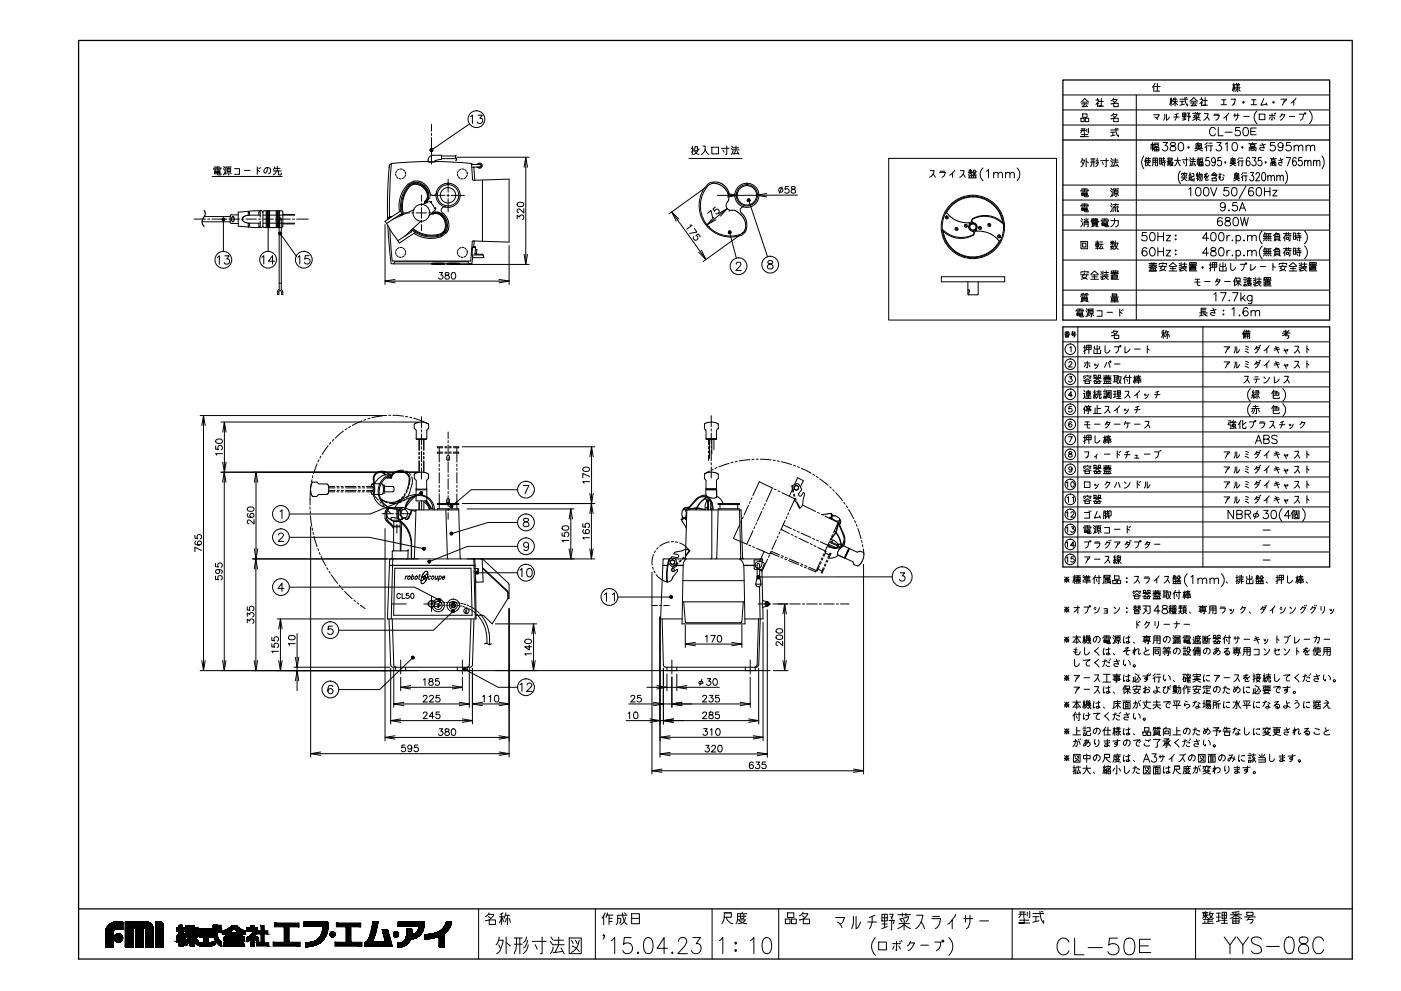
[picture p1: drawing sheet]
<svg xmlns="http://www.w3.org/2000/svg" width="420mm" height="297mm" viewBox="0 0 420 297" stroke-linecap="round" stroke-linejoin="round" font-family="sans-serif">
<path d="M23.6 12.1h381.9v275.4h-381.9zM318.8 24h80v71.9h-80zM318.8 42h80M318.8 98h80v71.9h-80zM23.6 272.4h381.9" fill="none" stroke="#000" stroke-width=".38"/>
<g fill="none" stroke="#000" stroke-width=".3">
<path d="M129.4 37.2v2.1M129.4 40v.6M140.8 37.1l-11.4 7.9M141.1 35l.6-.5v2.5M143.3 34.5h1.3l-.7 .9a.84 .84 0 0 1 .6 1.4 .84 .84 0 0 1-1.4-.3M318.8 28.5h80M318.8 32.9h80M318.8 37.5h80M324.1 39.1h1.5M324.2 35.4h.9v1.1h-.9zM324.2 30.6l1.1-1.1 1.2 1.1M324.3 38.6h1.1"/>
<path d="M324.3 31.1h2M324.5 38.6v.6l-.4 .6M324.6 30.6h1.4M324.7 34.1h1.3v1.1h-1.3zM325.1 38.6v1.2M325.2 40v1h-1.1h2.3M325.3 31.1l-.8 .9 1.4-.2M325.5 35.4h1v1.1h-1zM325.7 31.5l.5 .5M325.9 38.7v.7M326.4 38.5l-.1 1.3M328.7 30h.8v.3l-.8 1"/>
<path d="M329.1 29.5v.5M329.5 31.1l-.4-.3v1.2M329.6 30.4h1.3M330.3 29.5v2.3h-.8h1.5M333.1 39.6h1.3M333.1 39h2.3M333.7 39.6v1.1M333.8 34.3h1.2a1.94 1.94 0 0 1-1.9 1.3M333.8 29.8h1.2a2.11 2.11 0 0 1-1.9 1.3M333.8 34.7l.4 .4M333.8 30.2l.4 .4M334 34l-.2 .3-.7 .4"/>
<path d="M334 29.5l-.2 .3-.7 .4M334 35.4h1.4v1.1h-1.4zM334 31h1.4v1h-1.4zM334.6 38.5a3.2 3.2 0 0 0 .8 2.5v-.5M334.9 38.5l.4 .1M340.8 28.5v67.4M346 34.4h1.7l-.4 .7-.5 .3M346 25.6l-.4 .5M346.3 25.9h1.6M346.3 35.1l.9 .8M346.4 27.3h1.4M346.4 24.9l-.4 .7v1.9"/>
<path d="M347.1 24.9v2.4M349.3 34.2v1l-.3 .8M349.8 34.2v1.8l.9-.9M350.9 29.7h.5M351.2 29.2v2.5M351.4 31l-.2-1.3-.4 1.7M351.6 31.4l.5-.4 .3-.6 .8 1M351.6 30.4h1.6M351.9 29.7h1.1M352 29.4l-.4 .8M352 35.1h1.6M352.4 29.2v2.5"/>
<path d="M352.8 34.2v.9l-.5 .9M353.3 34.1l-1 .3M353.9 30.4h1.3M353.9 29.7h2.3M354.5 30.4v1M354.7 33.9h1v1h-1zM354.7 35.4h1M354.7 34.4h1M355.2 31.3l-1.3 .3M355.2 33.9v2M355.3 29.2a3.4 3.4 0 0 0 .9 2.5v-.5M355.7 29.2l.3 .2"/>
<path d="M355.7 35.7l-1 .3M356 34.8h1l-.2 .5M356.1 33.9h.7l-.3 .6M356.3 34.2l.3 .4M356.5 34.8l-.2 1.4M356.9 30.4l1.1-1.2 1.2 1.2M357 30.9h2M357.3 30.4h1.4M357.7 36.1l1.1-.7 1.2 .7M357.7 34h2.3M357.8 35.3h2M358 30.9l-.8 .8 1.4-.1"/>
<path d="M358.1 34.6l.4 .5M358.3 31.3l.5 .4M358.5 33.7v.5M358.7 34.6l.2 .5M358.8 35.1v1.1M359.1 33.7v.5M359.6 34.4l-.4 .7M359.6 34.2l-1.6 .4M359.8 29.7h.9v.4l-.9 .9M360.3 29.2v.5M360.7 30.9l-.4-.4v1.2M360.8 30.2h1.3"/>
<path d="M361.2 34.1h1.1l-.3 1-1 .9M361.4 29.2v2.4h-.7h1.4M362 35.1l.7 .9M364 34.6h1.7a1.61 1.61 0 0 1-1.1 1.4M364.1 34.2h1.4M364.5 38.8a.92 .92 0 0 0-1-.6 .92 .92 0 0 0-.8 1v.6a.91 .91 0 0 0 .8 .9 .91 .91 0 0 0 1-.6M365.4 38.2v2.5h1.4M366.2 31.4h1.6M366.3 29.9h1.4M367 35.4l.8-.7v1.3M367 29.9v1.5M367.4 39.6h2.1"/>
<path d="M368.5 33.9l-.7 .8M369.2 29.7h1.3l-.4 1.3M369.6 25.5h.8M370 34.6h1.7M370 31.2l.1-.2-.6 .6M370 24.9v2.6M370.3 26.8l-.3-1.3-.4 1.6M370.3 34.1v1M370.4 26.3h1.5M370.5 25.3h1.3M370.6 25.8h1.1M370.6 26.5l.2 .3"/>
<path d="M370.8 27l-.4 .3M370.8 24.9l.3 .4M371.2 25.3l-.1 2.2M371.2 34.1v1l-.4 .8-.3 .1M371.5 27l.4 .3M371.5 24.9l-.2 .4M371.7 26.5l-.2 .3M371.8 38.2h-1.2l-.1 1.1a.87 .87 0 0 1 1.3 0 .87 .87 0 0 1-.2 1.3 .87 .87 0 0 1-1.2-.4M373 34.9h1.6M373.1 38.3a.78 .78 0 0 1 1.2 .4 1.18 1.18 0 0 1 .1 1.4 1.18 1.18 0 0 1-1.3 .5 1.88 1.88 0 0 1 0-2.3zM375.1 39.4h1.3M375.2 31.4h1.6"/>
<path d="M375.3 29.9h1.4M376 29.9v1.5M376.8 38.4h-1.7v2h1.7M377 33.2a2.54 2.54 0 0 0 0 3.9M377.6 34.2h1.7v1.7h-1.7zM379 29.6l-.9 2 1.7-.4M379.7 30.9l.3 .7M380.6 34.6h1.7M381 35.1l-.4 .6M381.5 34.1v1.9l-.2-.1M382 35.1l.3 .6M382.2 34.1l.1 .1"/>
<path d="M382.5 33.9l.1 .2M383.8 35.1l.5-.7h1l-.6 1.1-.7 .5M384.2 29.7h1.7l-.7 .8M384.5 34.1l-.2 .3M385.2 30.1l-.7 1.5M386.7 34.9h1.6M387.2 30.9l.8-.7v1.4M388.6 29.4l-.6 .8M389.7 34.2h1.3a1.72 1.72 0 0 1-1 1.8M392.7 33.2a2.54 2.54 0 0 1 0 3.9M63.6 52.9h21M64 50.7l.2-.3h2.1l-.1 .3"/>
<path d="M64.3 51.4h1.7v.7h-1.7zM64.3 50.1h1.7M64.3 51.7h1.7M64.3 51.1h.5M64.3 50.7h.5M65.2 51.4l.1 1h.9l.1-.3M65.2 50.1v1M65.5 51.1h.5M65.5 50.7h.5M67 50.6l.4 .5M67.1 49.9l.4 .5M67.5 51.4l-.5 1"/>
<path d="M68.1 50.5h1.1v.9h-1.1zM68.1 50.9h1.1M68.3 51.7l-.3 .4M68.6 50.2l-.2 .3M68.7 51.4v1h-.2M69 51.7l.3 .4M69.3 50.1h-1.6v1.6l-.2 .6M70.3 50.6h1.5v1.7h-1.5M73.3 51.1h1.7M77.2 50.9l.6 .5M77.2 50.1v2.2M77.7 50.4l.1 .2"/>
<path d="M78 50.2l.2 .2M80.2 50.2a1.52 1.52 0 0 1-.7 1.7 1.02 1.02 0 0 1 .1-1.5 1.02 1.02 0 0 1 1.5 .3l-.1 1-.5 .4M82 51.2h2.3M82.3 50.5l-.3 .4M82.4 50.1l-.1 .4h1.7M82.8 51.2l-.1 .7-.7 .5M83.2 49.9v1.3M83.5 51.2v1.1h.8v-.4M116.7 50.1h.1M116.7 50.1l-.4 7.8-.1 7.9M117.4 49.1l-.5 .3-.2 .7M117.4 49.1l-.5 8-.1 7.9"/>
<path d="M117.4 49.1h.1M118.6 52.1l.2 .7M118.9 51.3l-.2 .5M118.9 53l.5 .4M119.7 50.7l-.5 .3M119.7 53.6h.6M120 50.6l.6 .1M120.9 50.9l.5 .4M121.1 53.2l-.5 .4M121.5 51.5l.2 .6M121.6 52.5l-.2 .5M121.7 52.1h.1"/>
<path d="M123 55.7a8.8 8.8 0 0 0-2 8.6M123.5 55.2l1-.3 1.3 .3 1.1 .6 .8 .9 .6 1.1 .1 1.2-.3 .9-.5 .7v.3M123.6 55.1a7.8 7.8 0 0 0-3.1 7.4l.3 1.9M123.8 55.3l-.8 .4M123.9 55.3l.9-.1 1 .3 .9 .5 1 1 .4 1.1 .1 1-.3 .7-.6 .7 .1 .5M124.1 54.3a7.9 7.9 0 0 0-4.3 9.1M124.1 54.3h1.4l1.6 .7 1.3 1.4 .5 1.4M126.4 58.5v1.8M128.9 59.5h.1M129 58.8h.1M129.4 41.2v8M129.5 58.6h3.9"/>
<path d="M129.9 46.5a1.52 1.52 0 0 0-1.5 1.9l-.1 .1h2.2M129.9 46.5h2.5v1.2l-2 .5M130.4 48.4l7.5 .3 3.5 .4M130.4 48.4l-.4 .1a71.6 71.6 0 0 0-12.6 .6M130.4 48.4l.1 .1M130.4 48.3v.1M130.9 57.5a.99 .99 0 0 1-.9 1.1 .99 .99 0 0 1-1.1-.8M132.4 47.6h4.5M132.4 46.8h4.2M134.1 58.6h.6M134.4 53.7v3.9M134.4 58.3v.6"/>
<path d="M134.4 59.5v3.9M135.3 58.6h4M136.8 46.5l-.2 .6 .4 .7-.3 .3M137 47.1h21.7M137.1 52.1l.2 .7M137.4 51.3l-.2 .5M137.4 53l.5 .4M138.2 50.7l-.5 .3M138.2 53.6h.6M138.5 50.6l.6 .1M139.4 50.9l.5 .4M139.6 53.2l-.5 .4"/>
<path d="M140 51.5l.2 .6M140.1 52.5l-.2 .5M140.2 52.1h.1M141.3 49.1h.1M141.4 49.1v.2M141.4 49.1l.4 .2M141.4 49.3l2.5-.1 .4 .4-.4 .5h-1.8M141.4 49.3l.3 4.4 .3 .3M141.5 50.1h.6M142.1 54h.3M142.1 50.1l.3 3.9M142.4 54l10.3-.3v18.9l-10.5-.4-.1 1.8"/>
<path d="M143.2 49.3a.78 .78 0 0 1 1.2-.2 .78 .78 0 0 1 0 1.1 .78 .78 0 0 1-1.2-.2M143.6 49.3a.49 .49 0 0 1 .6 0 .49 .49 0 0 1 0 .7 .49 .49 0 0 1-.6 0M144.7 53.9v18.4M157.2 50.1l.5-3 .5 3M157.7 47.1v32.2M206.6 47.5h16M207.3 44.5h.6M207.6 43.8l-.1 2.5M207.9 45.1l-.6 .5M208.2 45.2h1.1l-.5 .6-.8 .5M208.4 45.4l.6 .7 .6 .2M209.6 44.5l-.1 .4h-.2l-.1-.9h-.8l-.1 .7-.3 .3"/>
<path d="M210.8 43.8h.7a2.22 2.22 0 0 1-1.2 2.5M211.5 44.8l.5 1 .6 .5M211.6 56.2l-11 7.9M213.5 44.1h2v2h-2zM213.8 54.6a5.4 5.4 0 0 0-3.7 4.2 9.5 9.5 0 0 0 2.5 9.6 9.5 9.5 0 0 0 9.7 2.1M213.9 54.6h1.3l1.4 .6 1.4 1.2 .6 1.6M214.1 54.9l-.8 .2a7.2 7.2 0 0 0-3.3 6.5 9 9 0 0 0 12.1 8.6M214.1 55l1.9 .4 1.7 1.4 .9 2.1-.3 1.5a1.6 1.6 0 0 0-.2 2 1.6 1.6 0 0 0 1.9 .6l1 .3 .9 .8 1 1.1 .5 .9 .2 2.2-.3 .9-.6 .7M215.1 58.6h6l-3 .5M216.3 44.5h2.3M216.8 44.9l.4 .7M218 43.8v2.5h-.4"/>
<path d="M218.1 58.1l3 .5 18.1-.1M219.3 44.5l.4 .4M219.4 43.8l.4 .5M219.8 45.3l-.5 1M219.8 44.9h1.8M219.9 44.3h1.6M220.4 58.1a.95 .95 0 0 1-.8 .5 .95 .95 0 0 1-.9-.5M220.7 43.8v1.1l-.6 1.2M221.1 45.4l.5 .9M221.4 45.9l-1.6 .2M229.9 58l-3 .5 3 .5M234.6 56l-.9 1.9"/>
<path d="M236.5 55.9h-1l-.1 .9a.7 .7 0 0 1 1.1 0 .7 .7 0 0 1-.1 1 .7 .7 0 0 1-1-.3M237.4 56v.6l.9 .3 .3 .3a.66 .66 0 0 1-.7 .7 .66 .66 0 0 1-.6-.7l.2-.3 1-.5-.1-.4zM266.5 47.5h50.4v48.4h-50.4zM279 51.2h1.1l-.6 1.5-.7 .4M279.8 52.2l.7 .9M281.8 51.7h1.7a1.49 1.49 0 0 1-1 1.4M282 51.3h1.3M284.8 52.5l.9-.7v1.3M286.3 51l-.6 .8M288 51.2h1.1l-.3 1-1 .9M288.8 52.2l.7 .9M290.5 52.5l.1-1.4h.8v1.4h-.2"/>
<path d="M290.5 53.3h2.3M290.6 53.3v-.6h2v.6M291 51.3l.1 .2M291.1 50.8l-.5 .3M291.1 51.7v.5M291.3 52.7v.6M291.6 51.6l-1.1 .1M291.8 51.8h.8l-.9 .7M292 51.9l.2 .4 .6 .2M292 52.7v.6M292.8 51.4l-.2 .2-.1-.6h-.5l-.3 .7M294.8 50.3a2.54 2.54 0 0 0 0 3.9"/>
<path d="M295.9 51.3l.5-.5v2.5M298 52.1l.6-.4 .6 .1 .1 1.5M298 51.7v1.6M299.3 52.1l.6-.4 .6 .1 .1 1.5M301.6 52.1l.6-.4 .6 .1 .1 1.5M301.6 51.7v1.6M302.9 52.1l.6-.4 .6 .1 .1 1.5M305 50.3a2.63 2.63 0 0 1 0 3.9M318.8 55.5h80M318.8 60h80M324.1 57.3l.2-.3h2.1l-.2 .3M324.3 40.4h1.9"/>
<path d="M324.4 58h1.7v.6h-1.7zM324.4 58.3h1.7M324.4 57.6h.5M324.4 57.3h.5M324.4 56.6h1.7M324.5 48h.7a2.13 2.13 0 0 1-1 2M324.5 48.6l.3 .5M324.6 47.5l-.5 1.1M325.2 58l.2 1h.8l.2-.4M325.2 56.6v1M325.6 57.6h.5M325.6 57.3h.5"/>
<path d="M325.7 47.5v2.5M325.7 48.3l.7 .5M327.1 48.6h1.3M327.1 47.6h1.3M327.5 47.6l-.1 1.7-.3 .7M328 47.6v2.4M329.1 47.5l-.4 .8M329.3 48l-.6 1.1M329.4 48.6l-.3 .9-.5 .5M330.1 48.1h2.3M330.6 48.6l.3 .7M331.8 47.5v2.5h-.4"/>
<path d="M333.1 57.1l.4 .5M333.1 48.1l.5 .5h1.8M333.2 56.4l.4 .6M333.2 47.5l.4 .5M333.6 58l-.1 .5-.4 .5M333.6 49l-.1 .5-.4 .5M333.7 48h1.6M334.2 57h1.1v1h-1.1zM334.2 57.5h1.1M334.4 58.3l-.3 .3M334.4 40.5l-1.3 .3M334.5 47.5v1.1l-.7 1.2"/>
<path d="M334.7 56.8l-.2 .2M334.8 58v1h-.3M334.9 49.1l.5 .9M335.1 49.6l-1.5 .2M335.1 58.3l.3 .3M335.4 56.6h-1.6v1.6l-.2 .6M343 46.8a3.1 3.1 0 0 0 0 3.8M343.5 47.9l-.2 .5M343.8 47.2l-.3 .7v1.8M343.8 47.6h1.2M343.9 48.1h1v.6h-1zM344 49l.4 .5 .6 .2"/>
<path d="M344.4 47.2a2.43 2.43 0 0 1-.6 2.5M345.2 44.7v-1.5h.8v1.5h-.2M345.6 49.7l.2-.5v-1.8h1.4v2.3h-.4M345.6 42.7v2.5M345.8 48.6h1.4M345.8 48h1.4M346.2 44.2h1.3v1h-1.3zM346.2 44.8h1.3M346.2 42.9h1.3M346.4 43.2h1v.7h-1zM346.5 47.4v2.3M346.9 44.2v1"/>
<path d="M347.8 47.4h.5v1.8h-.5zM347.8 48.2h.5M348.4 48.2h1.1M348.4 48.7h1.1M348.6 47.6h.8M348.6 49l.1 .5M348.8 42.7h1.3l-.7 1a.84 .84 0 0 1 .6 1.3 .84 .84 0 0 1-1.4-.2M349 47.2v1M349.2 48.2v1.5h-.1M350 48.4h1.2M350.3 47.4h1.2v.7h-1.2zM350.3 48.7h.6"/>
<path d="M350.3 49.1h.6M350.3 48.4v1.1M350.3 47.7h1.2M350.9 48.4v1.3M350.9 49.4l-.9 .1M351.1 48.6h.7l-.3 .8-.4 .3M351.2 42.9v.6l.7 .3a.72 .72 0 0 1 .7 .6 .72 .72 0 0 1-.6 .8h-.5a.72 .72 0 0 1-.6-.8 .72 .72 0 0 1 .7-.6l.8-.3 .1-.4a.95 .95 0 0 0-1.3-.2zM351.2 48.7l.6 1M352.3 48.1h1.7M353.2 48.1l.8 1.6M353.2 47.2a2.81 2.81 0 0 1-.9 2.5M353.7 42.9a.8 .8 0 0 1 1.2 .3 1.26 1.26 0 0 1-.9 2l-.6-.4-.1-1z"/>
<path d="M354 51.2a3.1 3.1 0 0 0 0 3.8M354.3 52.3l.1-.3h1.6l-.1 .3M354.3 53.3h1.7M354.5 47.9h1.8M354.9 52.1l-.2 .7-.3 .1M354.9 48.4l.3 .6M355.2 53.3l.2 .5 .6 .4M355.2 52.9a1.22 1.22 0 0 1-.9 1.3M355.2 51.7v.3M355.3 52.1l.1 .7 .5-.2M355.8 47.2v2.5h-.3M356.5 56.7l.6-.5v2.5"/>
<path d="M356.5 52.7h.8M356.6 53.6a1.56 1.56 0 0 0 1.7 .6M356.6 53.1l-.1 1.1M356.6 52.2h.6M356.8 47.9l.3 .5M356.9 47.2l.3 .5M356.9 53.2h.4M356.9 51.7v2.2M357.2 48.7l-.4 1M357.2 48.4h1.3M357.3 47.7h1.1M357.4 52h.6v.9h-.6v1h.7v-.5"/>
<path d="M357.8 47.2v1.2l-.4 1.1M358.1 48.9l.4 .8M358.3 49.4l-1.1 .1M358.3 44.5h2.4M358.7 44.5v-1.4h1.6v1.4M358.8 44.2l.7-.5 .7 .5M358.8 52v.4h.6M358.8 43.7h1.4M358.8 52.4v.5M358.9 56.3a.86 .86 0 0 1 1.2 .4 1.18 1.18 0 0 1 .1 1.4 1.18 1.18 0 0 1-1.3 .5 1.88 1.88 0 0 1 0-2.3zM359.1 49.2v-1.5h.5l-.1 1.5M359.1 43.3l.1 .2"/>
<path d="M359.1 51.7v2.5M359.4 42.7l-.4 .4M359.4 53.1l-.6 .5M359.4 47.2v2.5M359.5 44.5l1.2 .7M359.5 44.2a1.17 1.17 0 0 1-1.2 1M359.5 43.2v1.2M359.6 52.2h.9v1.7l-.4 .3M359.7 51.7l-.3 1.2M359.8 48.7h1v1h-1zM359.8 49.2h1M359.8 47.4h1"/>
<path d="M359.9 52.2l-.5 1.7M359.9 47.7h.8v.7h-.8zM360 43.3l-.2 .2M360.2 52.2v.7l-.5 1.3M360.3 48.7v1M361.3 56.3a.86 .86 0 0 1 1.1 .4 1.29 1.29 0 0 1-.8 2 1.65 1.65 0 0 1-.3-2.4zM361.8 51.9l-.7 1.3 .8-.5 .1 .9M361.9 43.9v1.3M362 43.5l-.7 .7M362 42.7l-.7 .7M362.1 52l-1 .4M362.4 43.7h1.3"/>
<path d="M362.5 52.5l-1 1.1 .1 .4 .8-.1M362.5 42.9h1M362.6 47.2h-.9l-.1 1.1a.74 .74 0 0 1 1 .1 .74 .74 0 0 1 0 1 .74 .74 0 0 1-1 .1v-.3M363 56.2l1 2.5 .9-2.5M363.2 43.7v1.5h-.3M363.2 52.5l.9-.8 .9 .8M363.5 53.4h1.3v.8h-1.3zM363.5 52.6h1.3l-.4 .7-.4 .1M363.8 52.3h.7M364.5 48.1l-.3 .6a.69 .69 0 0 1-.9-.7 .69 .69 0 0 1 .9-.7 1.85 1.85 0 0 1-.2 2.4l-.6-.3M364.9 42.7h1.4l-.8 1a.84 .84 0 0 1 .7 1.3 .84 .84 0 0 1-1.5-.2M365.9 51.9v1.3l-.1 .2-.3-.2 .3-.3 .1 1a.64 .64 0 0 0 1-.2l-.1-.6"/>
<path d="M366.2 47.2h-.9l-.1 1.1a.74 .74 0 0 1 1 .1 .74 .74 0 0 1 0 1 .74 .74 0 0 1-1 .1l-.1-.3M366.3 52.2l-.8 .2M366.8 52.4l.3 .3M367.4 43.2l.6-.5v2.5M368.4 56.2h-1.2l-.1 1.1a.87 .87 0 0 1 1.3 0 .87 .87 0 0 1-.2 1.3 .87 .87 0 0 1-1.3-.4M368.9 49h1.8M369.1 49v-1.4h1.3v1.4M369.3 48.7l.5-.5 .5 .5M369.3 48.2h1M369.4 47.8l.2 .2M369.6 47.2l-.2 .4M369.7 56.3a.86 .86 0 0 1 1.2 .4 1.18 1.18 0 0 1 .1 1.4 1.18 1.18 0 0 1-1.3 .5 1.88 1.88 0 0 1 0-2.3z"/>
<path d="M369.8 49l.9 .7M369.8 48.7a1.02 1.02 0 0 1-.9 1M369.8 47.7v1.2M369.8 42.9a.8 .8 0 0 1 1.2 .3 1.26 1.26 0 0 1-.8 2 1.61 1.61 0 0 1-.4-2.3zM370 53.6h1.8M370.1 47.8l-.1 .2M370.3 53.6v-1.6h1.2v1.6M370.4 53.2l.5-.5 .5 .5M370.4 52.7h1M370.5 52.3l.2 .2M370.8 51.7l-.3 .3M370.9 53.6l.9 .6"/>
<path d="M370.9 53.2a1.02 1.02 0 0 1-.9 1M370.9 52.2v1.2M371.2 52.3l-.1 .2M371.5 48.4v1.3M371.6 48.1l-.4 .6M371.6 47.2l-.4 .7M371.9 48.2h1M372 47.4h.8M372.5 48.2v1.5h-.2M372.6 52.9v1.3M372.8 52.5l-.5 .7M372.8 51.7l-.5 .7"/>
<path d="M373 52.7h1M373.2 51.9h.7M373.7 52.7v1.5h-.3M373.7 55.7l-2.1 3.8M374.5 43.1h2.3M374.6 45.2v-1h2.1v1h-.2M374.8 47.6l-.5-.4a1.52 1.52 0 0 0 .1 2.5 .74 .74 0 0 0 .5-.9 .74 .74 0 0 0-.9-.5l-.3 .6M375 43.4h1.3v.5h-1.3zM375 51.7h.9l-.5 1a.71 .71 0 0 1 .6 1 .71 .71 0 0 1-1.2 0M375.1 44.5h1.1v.6h-1.1zM375.6 47.2h1l-.5 1a.72 .72 0 0 1 .6 1.1 .72 .72 0 0 1-1.3-.1M375.7 42.7v.4"/>
<path d="M375.9 56.6l-.2-.3a.86 .86 0 0 0-1.1 .4 1.46 1.46 0 0 0 .5 2 .78 .78 0 0 0 .9-.7 .78 .78 0 0 0-.7-.8 .78 .78 0 0 0-.9 .7M376.7 52.3l.1-.5a.67 .67 0 0 1 .9 .3 .67 .67 0 0 1-.2 .9l-.9 1.2h1.2M377 56.3a.86 .86 0 0 1 1.2 .4 1.18 1.18 0 0 1 .1 1.4 1.18 1.18 0 0 1-1.3 .5l-.3-1 .1-.9zM378.3 47.2h-.9l-.1 1.1a.74 .74 0 0 1 1 .1 .74 .74 0 0 1 0 1 .74 .74 0 0 1-1 .1l-.1-.3M378.5 42.9l.7 1.5-1.2-.2-.2 .5 .5 .4h.7M378.6 51.8l.5-.1a1.77 1.77 0 0 1 0 2.5h-.2a1.44 1.44 0 0 1-.5-2zM379.2 56.2v2.5M379.2 57.4h1.7M379.5 43.2l-1.7 .3M380.2 53l.5-.5 .4 .2 .1 1.5M380.2 52.5v1.7M380.9 56.2v2.5"/>
<path d="M381 47.6h1.8M381.1 49.7v-1h1.5l-.1 1M381.2 53l.5-.5 .4 .2 .1 1.5M381.4 47.9h1v.5h-1zM381.5 49h.8v.5h-.8zM381.7 57h1.3l-1.3 1.7h1.3M381.9 47.2v.4M382.3 42.7h-1.2l-.1 1.1a.88 .88 0 0 1 1.3 0 .88 .88 0 0 1-.2 1.3 .88 .88 0 0 1-1.2-.3M382.9 53l.5-.5 .4 .2 .1 1.5M382.9 52.5v1.7M383.9 53l.4-.5 .5 .2 .1 1.5M384 47.4l.5 1.5-.9-.2-.1 .5 .4 .3h.5"/>
<path d="M384.8 43.5a.77 .77 0 0 1-1.1 .6 .77 .77 0 0 1-.3-1.2 .77 .77 0 0 1 1.3 .2l.1 .4a1.15 1.15 0 0 1-1 1.7l-.4-.4M384.8 47.7l-1.3 .4M385.5 51.2a3.3 3.3 0 0 1 0 3.8M385.8 47.2h1.2l-.9 2.5M387 42.7h-1.1l-.2 1.1a.9 .9 0 0 1 1.4 0 .9 .9 0 0 1-.2 1.3 .9 .9 0 0 1-1.3-.3M388.1 44l.6-.5 .6 .2 .1 1.5M388.1 43.5v1.7M388.7 47.6a.49 .49 0 0 0-.8-.3l-.2 .4a1.73 1.73 0 0 0 .5 2 .73 .73 0 0 0 .6-.8 .73 .73 0 0 0-.9-.6l-.3 .6M389.4 44l.6-.5 .6 .2 .1 1.5M390.4 47.2h-.9l-.1 1.1a.74 .74 0 0 1 1 .1 .74 .74 0 0 1 0 1 .74 .74 0 0 1-1 .1l-.1-.3M391.2 48.5l.5-.4 .4 .1 .1 1.5M391.2 48.1v1.6"/>
<path d="M391.7 44l.6-.5 .6 .2 .1 1.5M391.7 43.5v1.7M392.2 48.5l.4-.4 .5 .1 .1 1.5M393 44l.6-.5 .6 .2 .1 1.5M393.9 48.5l.4-.4 .5 .1 .1 1.5M393.9 48.1v1.6M394.9 48.5l.4-.4 .5 .1v1.5M396.5 46.8a3.1 3.1 0 0 1 0 3.8M58.2 65.7h3.5M60.6 66.5h8.4M61.2 63l.4 1.2-.8 1.5-.2 .8 .6 1.5M61.2 64.9h7.8"/>
<path d="M62.3 65.7h.6M63.6 65.7h3.1M65.2 77.1l.6-.4v2.5M67 65.8v9.6M67.4 65.7h.6M67.4 76.7h1.3l-.7 .9a.83 .83 0 0 1 .7 1.3 .83 .83 0 0 1-1.5-.2M68.7 65.7h3.1M69.4 64.4l-.4 .4 .1 2 .3 .2h2M69.5 64.4h1.9M69.6 65l.4-.1 .2 .4v.8l-.2 .4-.5-.3zM72.5 65.7h.6M73.7 65.7h3.2"/>
<path d="M74.5 66.9v1.1l.3-.3v-.8M74.8 64.5l-1.5 .3-.7 .8 .1 .5 .6 .5 1.5 .3M74.8 64.5v-.8l-.3-.4v1.2M74.8 64.5h3.2M74.8 66.9h3.2M77.5 65.7h.7M77.6 64.5v-.9l.4-.4v1.9M78 66.3v1.9l-.4-.4v-.9M78.4 68.2l.4-.4 .4 .4M78.5 77.1l.6-.5v2.5M78.8 65.7h3.2M78.9 63.6v4.2"/>
<path d="M78.9 66.9h9.4v.2h-3.5M79.2 68.2h5.2M79.8 63.2v5M80 63.2v5M80.2 63.2v5M80.4 63.2v12.2M80.6 63.2v5M80.8 63.2v5M82.3 78.3h-1.8l1.2-1.7v2.5M82.6 65.7h.7M82.8 63.2v5M83 63.2v5"/>
<path d="M83.3 63.2v5M83.4 63.2v5M83.6 63.2v5M83.7 65.7v21.1M83.8 63.2v5M83.9 65.7h3.2M84 70l4.9 6.8M84.4 65.7v21.1M84.4 68.2l.4-.4v-4.2l-.2-.4h-5.4l-.4 .4-.4-.4h-2.2l-4.8 .4v4.2l7 .4M84.8 64.3h3.5v.2h-9.4M87.7 65.7h.6M89 65.7h3.4"/>
<path d="M89.3 77.1l.6-.5v2.5M92.7 76.6h-1.1l-.2 1.1a.9 .9 0 0 1 1.4 0 .9 .9 0 0 1-.2 1.3 .9 .9 0 0 1-1.3-.3M115.5 67.3v18M115.9 67l.4 .6M116.3 67.6l1 11.4M116.3 67.6l3 4.6M116.6 65.1l-.4 .6M116.8 65l.1 .2-.2-.1M116.9 68.7l.7 9.5M117.3 79.1h12.2M117.4 64.9l-.6 .1M117.5 65l-1.2 .8"/>
<path d="M118.1 79.1l.3-.6h22l.3 .6M118.6 75.6l.2 .7M118.9 74.8l-.2 .5M118.9 76.5l.5 .4M119.7 74.2l-.5 .3M119.7 77.1h.6M119.9 64.3l.6 .2M120 64.3l-4.1 2.7M120 64.3l.1 .4M120 74.2h.6M120 63.3l-4.5 3 .4 .7M120.2 62.9l-.2 .4"/>
<path d="M120.9 74.4l.5 .4M121.1 63.8h1.8M121.1 76.7l-.5 .4M121.5 75l.2 .6M121.6 76l-.2 .5M121.7 75.6h.1M123.1 69.2l.3 .3M123.4 68.9l-.1 .6-4 2.7M123.5 63.8h.6M123.7 68.7a9.1 9.1 0 0 0 8.5 1.6M123.8 68.5a8.8 8.8 0 0 0 8.4 1.6M124.1 69.9a9.2 9.2 0 0 0 8.2 1"/>
<path d="M124.2 62.8l-6.3 2.9M124.7 69.8h-.4l-4.6 3-.4-.6M124.8 63.8h3.2M126.2 66.3l-4.8 4.5M126.4 61v.6M126.4 62.2v3.2M126.4 66.1v.6M126.4 67.3v1.8M126.6 61.3l2.4-1 .9 1.2 .7 1.3-1.9 1.9M127.8 60.8l.8-1.6v-1.4l-.6-1.1-.8-1.1-1-.6-1.2-.4-1 .2a4.4 4.4 0 0 0-3 3.1l-.6 1.8-.3 1.9 .4 2.9M128.6 63.8h.6M129.3 60.4l.1 .1-.2 .2"/>
<path d="M129.3 60.4l-.2 .2M129.4 64.1l.5 .1 1-.2 .8 .2 .9 .7 .7 1 .3 1.3-.1 1.4-.5 .9-.9 .6M129.5 79.1l.1-.2 .9-.1 2.6 .1 .2 .2M129.5 79.1h3.8M129.5 63.9h2.1l.9 .5 .9 1.2 .4 1.2v1.4l-.3 1-.7 .7M129.8 63.7l1.2-.2 .8 .2 .8 .5 1 1.2 .6 1.7-.1 1.3-.5 1.1a6.4 6.4 0 0 1-6.9 1.1l-1.7-.7-1.6-1M129.9 63.8h1.8M130.2 79.1l2.5 .1zM130.4 62.4l.2-.1 .1 .2M130.7 62.5l-.2 .1M131.5 79.1h.1M132.8 63.9l1.2 1.3 .6 1.5v1.7l-.7 1.4"/>
<path d="M132.9 69.9l-.7 .4M133.3 79.1h.8M133.6 62a1.04 1.04 0 0 0-1.2 .6 1.04 1.04 0 0 0 .4 1.3M133.9 69.7l-1.6 1.3M134.1 79.1h3.7M134.1 79.1l.2-.2 2.5-.1 1 .1v.2M134.7 79.1l2.4 .1zM135.4 79.1l1.1 .1zM136.9 79.3h21.8M137.1 75.6l.2 .7M137.4 74.8l-.2 .5M137.4 76.5l.5 .4"/>
<path d="M138.2 74.2l-.5 .3M138.2 77.1h.6M138.5 74.2h.6M139.4 74.4l.5 .4M139.6 76.7l-.5 .4M140 75l.2 .6M140.1 76l-.2 .5M140.2 75.6h.1M141.3 76.2h.2M141.5 74.5h.2M141.7 74.1l-.2 2.2M141.7 74.4l.7-.2 .2 .2"/>
<path d="M141.8 77l-.3 2.1h-3.7M141.9 73.9l-.2 .2M141.9 74h.5M142.2 72.2h-.4l-.2 .3-.4 5.7h-23.5M142.4 73.9l.2 .2M142.4 76h.1M142.4 76l.2 .2M142.6 74.8h.4l-.1 1.3-.4-.1M142.6 74.8l-.1 1.2M142.6 76.2l2.2 .1h-3.3M142.6 74.2v.6M144.8 76.3l.2 .9h-3.1l-.4-.8"/>
<path d="M152.7 73.6v11.7M155.1 65.6v-1.1l.8 .6a.66 .66 0 0 1 1-.5 .66 .66 0 0 1-.2 1.2M155.2 60.9l.7-.3a.85 .85 0 0 1 1.2 .8 1.08 1.08 0 0 1-1.1 .6 1.08 1.08 0 0 1-.9-.8zM157.1 62.5v1.4l-.9-1-.7-.3-.3 .2-.1 .6 .5 .4M157.2 76.3l.5 3 .5-3M201.5 63.5l10.2 14.3M203.6 65.7l-2.1-2.2 1.3 2.8M207 67.4l.5 .1-1.6 1.2M208 71a.71 .71 0 0 0 .4 1 .71 .71 0 0 0 .9-.6 .71 .71 0 0 0-.6-.8l.8-.4 .5 .8M208.2 68.5l.8 1.1-2.2 .3M210.4 75l1.3 2.8-2.2-2.2M212.2 63.9l1-.8 .5 2.1"/>
<path d="M212.7 68.1h.1M214.1 65.1l-2.1 2.3 2.7-1.5M214.6 62l-.8 .6 .5 .7a.71 .71 0 0 1 .8-.6 .71 .71 0 0 1 .6 .9 .71 .71 0 0 1-1 .4M215.4 64l2.7-1.5-2 2.3M218.1 62.5l-6.1 4.9M218.7 63.3h.1M218.8 69.7l2 7.7M220.8 79.2l.1-.4 .4-.2 .7 .1 .2 .4-.1 .4-1.4 1.6h1.6M221.9 70.5l-11 7.9M222.5 63.9l1.1 1.7 .4 2.4-.5 1.5-1.2 1.1M222.7 69.8l-.6 .4M223 62a1.04 1.04 0 0 0-1 .7 1.04 1.04 0 0 0 .5 1.2"/>
<path d="M224.5 60l5.7 17M230.4 78.2a.47 .47 0 0 0-.1 .5 .47 .47 0 0 0 .4 .4l.4 .1a.72 .72 0 0 1 .8 .6 .72 .72 0 0 1-.6 .8h-.6a.72 .72 0 0 1-.6-.8 .72 .72 0 0 1 .8-.6l.5-.1a.48 .48 0 0 0 .2-.9zM282.6 68.7a7.9 7.9 0 0 0 9.1 1.7M282.6 69.1a7.4 7.4 0 0 0 9.4 1.2l.1-.6-.3-.4 .3 .6-.4 .6M282.9 69.3a9 9 0 0 0 7.3 7.6 9 9 0 0 0 9.5-4.7M283.5 63.9l.5-.1 1.3 1.4 1.6 .9 1.7 .5 2 .2 .2 .5M283.6 65l.6 .5M283.7 64.8l.6 .7M283.8 63.8a9 9 0 0 1 9.5-4.6 9 9 0 0 1 7.4 7.5M286.5 68.3l.6 .7M286.6 68.3l.7 .6M289.3 67.5l.7 .6"/>
<path d="M289.4 67.4l.7 .6M291.5 66.5l-.8 .4M291.7 65.5a7.6 7.6 0 0 1 9.2 1.5M291.7 65.6l-.3 .6 .4 .5M291.8 66.7l-.3-.4v-.4a7.6 7.6 0 0 1 9.5 1.4M292.8 68.8l.2 .4 1.9 .2 2.2 .7 1.5 1 .9 1M292.9 69.2l-.9 .4M293.6 68.1l.6 .6M293.7 68l.6 .6M296.4 67.2l.6 .6M296.4 67.1l.7 .6M299.3 70.6l.6 .6"/>
<path d="M299.4 70.5l.6 .6M299.5 72.1h.5M318.8 64.4h80M318.8 69h80M318.8 77.9h80M324.1 61.8l.2-.3h2.1l-.2 .3M324.2 72.4h2v2.2h-2zM324.2 66.1l.4 .5M324.3 65.5l.4 .5M324.4 62.5h1.7v.6h-1.7zM324.4 62.8h1.7M324.4 62.1h.5"/>
<path d="M324.4 61.8h.5M324.4 61.1h1.7M324.7 66.9l-.5 1.1M324.7 72.9h1v1.2h-1zM325.1 68v-1.7h1.2v1.7h-.1M325.1 65.7l.4 .4M325.1 67.2h1.2M325.1 66.7h1.2M325.2 62.5l.2 1h.8l.2-.4M325.2 61.1v1M325.6 62.1h.5M325.6 61.8h.5"/>
<path d="M325.7 65.5v.8M326.3 65.6l-.3 .4M327.3 65.6h1.9v.4h-1.9l-.1 .3h2.3l-.3 .3M327.6 66.6h1.4v1.1h-1.4zM327.6 67h1.4M327.6 67.3h1.4M327.9 67.8l-.6 .2M328 65.5v.7l-.7 .6M328.5 74.4h1.2M328.6 72.5h1M328.7 73.4h.8v-.5h-.8v1h.8v-.5M328.7 65.5v1.1"/>
<path d="M328.7 67.8l.6 .2M329.1 72.2v2.5M329.7 73.2h1.1M329.8 72.5h.9M330.2 66.3l.2-.3h2.1l-.2 .3M330.3 73.2l-.6 1.4h.6l.4-.3M330.5 66.9h1.7v.7h-1.7zM330.5 73.8l.3 .8M330.5 67.3h1.7M330.5 66.6h.5M330.5 66.3h.5M330.5 65.6h1.7"/>
<path d="M331.3 66.9l.2 1.1h.8l.2-.4M331.3 65.6v1M331.7 66.6h.5M331.7 66.3h.5M333 73.2l.6-.5 .6 .5M333 73.8h1.2M333 72.7h1.2M333.1 61.7l.4 .4M333.1 66.1h2.3v1.4l-.5 .5h-.4M333.1 72.3l.2 .2M333.2 61l.4 .5M333.6 62.5l-.1 .5-.4 .5"/>
<path d="M333.6 73.5l-.5 .8 .9 .4M333.6 72.2v1.2M333.9 73.8a.87 .87 0 0 1-.8 .9M333.9 61.3h1.5M334 72.3l-.2 .2M334.1 62.3v.6l-.4 .6M334.2 65.5a2.04 2.04 0 0 1-1.1 2.5M334.4 73a1.88 1.88 0 0 0 1 1.7M334.4 72.9h1M334.5 72.2l-.3 1.3M334.6 62.3v1.2M334.7 61a1.14 1.14 0 0 1-.8 1.1l1.3-.2"/>
<path d="M335 61.7l.4 .4M335.1 62.3v1.2h.3v-.4M335.2 72.9l-.3 1-.7 .8M343.8 69.7h-1.2l-.1 1.1a.87 .87 0 0 1 1.3 0 .87 .87 0 0 1-.2 1.3 .87 .87 0 0 1-1.2-.4M343.9 74.6a.73 .73 0 0 0-.7-.4 .73 .73 0 0 0-.6 .5 1.46 1.46 0 0 0 .6 2 .78 .78 0 0 0 .9-.7 .78 .78 0 0 0-.8-.8 .78 .78 0 0 0-.8 .7M344.6 79.7h2.3M344.6 79h2.3M344.7 79.4h2M345.1 69.8a.78 .78 0 0 1 1.2 .4 1.18 1.18 0 0 1 .1 1.4 1.18 1.18 0 0 1-1.3 .5 1.88 1.88 0 0 1 0-2.3zM345.1 74.4a.8 .8 0 0 1 1.2 .3 1.26 1.26 0 0 1-.8 2 1.57 1.57 0 0 1-.4-2.3zM345.4 78.7v.5M345.8 79.2v.5l-.9 .5"/>
<path d="M346.1 78.7v.5M346.3 79.9l.6 .3M347.2 69.7v2.5M347.2 74.2v2.5M347.2 70.9h1.7M347.2 75.4h1.7M347.6 79.4l.2-.4h2.1l-.2 .4M347.6 79.9h2.3M348.8 79.4l-.9 1.1 1.7 .7M348.8 78.7v.3M348.9 69.7v2.5M348.9 74.2v2.5"/>
<path d="M349.4 79.9a1.54 1.54 0 0 1-1.6 1.3M349.7 70.5h1.4l-1.4 1.7h1.4M349.7 75h1.4l-1.4 1.7h1.4M350.6 79.7l1.1-1 1.2 1M350.8 79.9h1.9M351.7 79.9v1.3M353.6 79l.4 .2M354.1 79.5l-.5 .2M354.2 78.7v1.4M354.6 79.2h1.3M354.7 79.9h1.1M355.2 78.7v1.2"/>
<path d="M356.6 79.5h2.3M356.8 78.7h2v.5h-2zM356.8 79.9v1.3h2.1M357.1 79.9h1.5v1h-1.5zM357.4 78.7v.5M357.7 79.2v.7M358 78.7v.5M362.4 71.4h-1.7l1.2-1.7v2.5M362.4 75.9h-1.7l1.2-1.7v2.5M362.7 79.4h.7M363 78.7l-.1 2.5M363.3 74.4v.6l.7 .3a.72 .72 0 0 1 .7 .6 .72 .72 0 0 1-.6 .8l-.8-.1-.2-.3a1.24 1.24 0 0 1 1.4-1.3l.1-.4a.95 .95 0 0 0-1.3-.2z"/>
<path d="M363.4 69.8a.78 .78 0 0 1 1.2 .4 1.18 1.18 0 0 1 .1 1.4 1.18 1.18 0 0 1-1.3 .5l-.3-1 .1-.9zM363.6 78.7h1.3v1.4h-1.3zM363.6 79.4h1.3M364.3 78.7v2.5M365.8 69.8a.78 .78 0 0 1 1.2 .4 1.24 1.24 0 0 1-.8 2 1.32 1.32 0 0 1-.6-2zM365.8 74.4a.8 .8 0 0 1 1.2 .3 1.26 1.26 0 0 1-.8 2 1.61 1.61 0 0 1-.4-2.3zM365.9 79.1v.8h1.6v-.8M366.6 65.6a.71 .71 0 0 0-.7-.4 .71 .71 0 0 0-.7 .5 1.43 1.43 0 0 0 .6 2 .78 .78 0 0 0 .9-.7 .78 .78 0 0 0-.8-.8 .78 .78 0 0 0-.8 .7M366.8 78.7v2.5M367.5 61.6a.77 .77 0 0 1-1.1 .6 .77 .77 0 0 1-.3-1.2 .77 .77 0 0 1 1.3 .1 1.33 1.33 0 0 1-.8 2.1l-.6-.4M367.6 65.3a.51 .51 0 0 0 .3 .9 .87 .87 0 0 1 1 .3 .87 .87 0 0 1-.1 1.1l-.9 .1a.72 .72 0 0 1-.6-.8 .72 .72 0 0 1 .8-.6l.4-.1a.51 .51 0 0 0 .3-.9zM367.9 70.5v1.7"/>
<path d="M367.9 75v1.7M368.5 63v.2zM368.9 70.5a.79 .79 0 0 0-1 .8M368.9 75a.79 .79 0 0 0-1 .7M369.1 78.9v1.8l.3 .3a1.15 1.15 0 0 0 1.2-.8M369.5 72.1h.2zM369.5 76.6h.2zM370.1 65.3a.8 .8 0 0 1 1.2 .4 1.26 1.26 0 0 1-.9 2 1.63 1.63 0 0 1-.3-2.4zM370.7 70.9a.78 .78 0 0 1 1.2-.1 .78 .78 0 0 1 0 1.2 .78 .78 0 0 1-1.2-.1M370.7 75.4a.78 .78 0 0 1 1.2-.1 .78 .78 0 0 1 0 1.2 .78 .78 0 0 1-1.2-.2M370.7 70.5v2.5M370.7 75v2.5"/>
<path d="M371 60.7h-1.2l-.2 1.1a.88 .88 0 0 1 1.4 0 .88 .88 0 0 1-.2 1.3 .88 .88 0 0 1-1.3-.3M371.7 63.2l.9-2.5 1 2.5M371.9 79.2h1.3a1.72 1.72 0 0 1-.9 1.8M372 65.2l.6 2.5 .6-2.5 .6 2.5 .6-2.5M372 62.4h1.2M373.1 72v.2zM373.1 76.5v.2zM374.1 71l.6-.5 .6 .2 .1 1.5M374.1 75.5l.6-.5 .6 .2 .1 1.5M374.1 70.5v1.7M374.1 75v1.7M375.1 79.2v1.8l1-.5 .5-.6"/>
<path d="M375.4 71l.6-.5 .6 .2 .2 1.5M375.4 75.5l.6-.5 .6 .2 .2 1.5M377.9 79.9h1.7M378.5 69.2a2.55 2.55 0 0 0 0 3.8M378.5 73.7a2.55 2.55 0 0 0 0 3.8M378.9 71.6h2.3M378.9 70.9h2.3M378.9 76h2.3M378.9 75.4h2.3M379.2 71.9l-.3 .3M379.2 76.4l-.3 .3M379.4 70.2v1.4"/>
<path d="M379.4 74.7v1.3M379.4 69.7l-.2 .3M379.4 74.2l-.2 .4M379.5 71.9l.4 .3M379.5 76.4l.4 .3M379.9 70.2v1.4M379.9 74.7v1.3M380.2 71.9l.4 .3M380.2 76.4l.4 .3M380.4 70.2v1.4M380.4 74.7v1.3M380.9 70.2v1.4"/>
<path d="M380.9 74.7v1.3M380.9 71.9l.3 .3M380.9 76.4l.3 .3M381.2 70h-2l-.3 .5M381.2 74.6h-2l-.3 .4M381.7 79.7l.7 .5M381.7 78.9v2.1M382.3 70.4h1.5v1.5h-1.5zM382.3 74.9h1.5v1.4h-1.5zM382.3 70.9h1.5M382.3 71.3h1.5M382.3 75.4h1.5"/>
<path d="M382.3 75.9h1.5M382.6 70l-.7 .5M382.6 74.5l-.7 .5M382.6 72l-.6 .2M382.6 76.5l-.6 .2M382.7 69.7l-.1 .3h1l-.3 .4M382.7 74.2l-.1 .3h1l-.3 .4M383.5 72l.6 .2M383.5 76.5l.6 .2M383.6 79.4l.1-.4h2.2l-.1 .4M383.6 79.9h2.3M384.8 79.4l-.9 1.1 1.7 .7"/>
<path d="M384.8 78.7v.3M384.9 70h2.3M384.9 74.5h2.3M385.3 70.9l-.4 .5M385.3 75.4l-.4 .5M385.4 79.9a1.54 1.54 0 0 1-1.7 1.3M385.6 70.4l-.3 .5v1.3M385.6 74.9l-.3 .5v1.3M385.6 70.5h1.6M385.6 75h1.6M385.7 69.7v.6M385.7 74.2v.6"/>
<path d="M385.8 71.1h.6v.7h-.6zM385.8 75.6h.6v.7h-.6zM386.4 69.7v.6M386.4 74.2v.6M386.6 79.7l1.2-1 1.1 1M386.7 79.9h2M386.9 70.5v1.7h-.4M386.9 75v1.7h-.4M387.8 79.9v1.3M387.9 69.9h.7v1.8h-.7zM387.9 74.4h.7v1.8h-.7zM387.9 70.8h.7"/>
<path d="M387.9 75.2h.7M388.7 71.2h1.5M388.7 70.7h1.5M388.7 75.7h1.5M388.7 75.2h1.5M388.9 70h1.1M388.9 71.6l.3 .5M388.9 76l.3 .6M388.9 74.6h1.1M389.5 69.7v1M389.5 74.2v1M389.6 79l.4 .2"/>
<path d="M389.8 70.7v1.5h-.2M389.8 75.2v1.5h-.2M390.1 79.5l-.5 .2M390.3 78.7v1.4M390.6 79.2h1.3M390.7 79.9h1.1M391.2 69.2a2.55 2.55 0 0 1 0 3.8M391.2 73.7a2.55 2.55 0 0 1 0 3.8M391.2 78.7v1.2M392.6 79.5h2.3M392.8 78.7h1.9v.5h-1.9zM392.8 79.9v1.3h2.1"/>
<path d="M393.1 79.9h1.5v1h-1.5zM393.5 78.7v.5M393.8 79.2v.7M394 78.7v.5M83.7 86.8l-.4 .4v1.1h.3v-.8M83.7 84.9h.7M84.3 86.8l.4 .4 .1 1.1h-.4l-.2-1.2h-.4l-.2 .4M115.5 84.3h37.2M118.5 83.7l-3 .6 3 .5M131.7 81.7h1l-.5 .7a.66 .66 0 0 1 .5 1.1 .66 .66 0 0 1-1.2-.2M133.6 81.8v.5l.9 .3 .3 .4a.66 .66 0 0 1-.8 .7 .66 .66 0 0 1-.5-.9l1.1-.7v-.3zM135.6 81.8a.64 .64 0 0 1 1 .3l.1 .4a.9 .9 0 0 1-.8 1.2 1.25 1.25 0 0 1-.3-1.9z"/>
<path d="M149.7 83.7l3 .6-3 .5M282.3 82.9h19v1.6h-19zM290.3 84.5v3.9h3.1v-3.9M290.3 86.8h.3l.1 .3-.1 1.3M318.8 87h80M318.8 91.5h80M319.3 99.8h1.5M319.6 99.6l.2 .2M320 99.5v.8M320.4 99.4l-.9 .1M320.4 99.6l-.2 .2M321.5 99.5h.9v.4h-.9z"/>
<path d="M322.7 93.3l.1-.3h2.2l-.1 .3M323 94h1.7v.6h-1.7zM323 94.3h1.7M323 93.6h.5M323 93.3h.5M323 92.6h1.7M323.2 98v71.9M323.8 94l.2 1h.9l.1-.4M323.8 92.6v1M324.1 81.9l.2-.4h2.1l-.2 .4M324.1 82.4h2.3M324.2 93.6h.5"/>
<path d="M324.2 93.3h.5M324.3 88.4h.9M324.4 89.1h1.7v1.1h-1.7zM324.4 89.5h1.7M324.4 89.8h1.7M324.8 90.3l-.7 .2M324.8 88.4v.6M325 87.9l-.7 .2-.2 .8M325.3 81.9l-.9 1.1 1.7 .7M325.3 81.2v.3M325.4 88.4h1M325.7 93.1l.4 .5"/>
<path d="M325.7 90.3l.7 .2M325.8 92.5l.4 .5M325.9 82.4a1.47 1.47 0 0 1-1.6 1.3M325.9 88.4v.6M326.2 87.9l-.8 .2-.2 .8M326.2 94l-.1 .5-.4 .5M326.8 93h1v1h-1zM326.8 93.5h1M327 94.3l-.3 .3M327.1 82.2l1.1-1 1.2 1M327.1 83.7h2.3M327.3 82.4h2"/>
<path d="M327.3 92.8l-.2 .2M327.3 94v1h-.2M327.4 83h1.7M327.7 94.3l.3 .3M328 92.6h-1.6v1.6l-.2 .6M328.2 82.4v1.3M329 93.1h1.5v1.7h-1.5M330.1 82.8h2.3M330.1 81.5l.4 .2M330.6 83.2v.5M330.6 82l-.5 .2M330.8 81.2v1.4"/>
<path d="M331.1 82.9l-1 .4M331.1 81.7h1.3M331.2 82.4h1.1M331.2 82.6v.2M331.4 82.9l.7 .7 .3 .1M331.4 83.5l-1.1 .2M331.8 81.2v1.2M332 93.6h1.7M332.1 83l-.3 .2M333.1 89h2.3M333.1 90.5h2.3M333.1 82h2.3"/>
<path d="M333.2 90.1h2.1M333.3 81.2h2v.5h-2zM333.3 82.4v1.3h2.1M333.4 89.3h1.7v.6h-1.7zM333.4 89.6h1.7M333.6 82.4h1.5v1h-1.5zM333.6 88.1h1.3v.7h-1.3zM333.6 83h1.5M333.6 82.7h1.5M333.6 88.4h1.3M334 81.2v.5M334 99.3h1.2a2.1 2.1 0 0 1-1.8 1.3"/>
<path d="M334 99.8l.4 .3M334.1 98.9l-.8 .9M334.2 81.7v.7M334.2 89.3v1.2M334.5 81.2v.5M335.8 93.4l.7 .6M335.8 92.6v2.2M336.3 93l.2 .1M336.7 92.8l.1 .2M344.6 81.2h2.3M344.7 81.2h2M344.9 81.2v-.7h1.7v.7"/>
<path d="M345.5 80.5v.7M346 80.5v.7M346.6 80.1l-2 .1M348.3 99.8h1M348.9 99.1v2.3M349.1 98.9l-.6 .4M349.6 99.5h1M349.7 98.9l-.4 1.2M350.1 99.5l-.1 1.9M350.6 81.2h2.3M350.9 80.5h1.7M353.6 80.3h2.3"/>
<path d="M354.1 80.7v.5M354.6 80.4l-1 .4M354.7 80.1v.2M354.9 80.4l.7 .7 .3 .1M354.9 81l-1.1 .2M355.6 80.5l-.4 .2M357.1 80.5h1.5M357.1 80.2h1.5M358.3 84.6h1.6M358.4 83.7h1.3M359.1 83.7v1.7l.8 .1M359.7 93.8h2.4"/>
<path d="M360.2 93.3h1.4M360.2 92.9h1.4M360.8 98v71.9M360.9 93.8l.7 .7 .5 .2M360.9 94.4l-1.2 .3M361.3 84.4h1.6M361.7 92.4h-1.5v2.1M361.7 94.1l-.3 .3M363.4 80.1l-.7 .4M363.8 92.4l.6 1.5-1.2-.2-.1 .5 .5 .3h.6M364.1 88.2l.5-.5v2.5M364.4 84.6l.4-.4 .8 .4"/>
<path d="M364.7 92.7l-1.6 .4M364.9 83.9h1l-.7 1.2-.6 .4M365.1 83.5l-.3 .7M365.7 80.2v1h2v-1M366 87.7h1.7l-1.1 2.5M367.3 84.4h1.6M368.5 90.1h.3zM369.5 92.7l.6-.5v2.5M369.6 87.7h1.7l-1.2 2.5M370.2 83.9l-.3 .5M370.4 85.5l.9-.8 1 .8M370.5 84.5h1.6"/>
<path d="M370.6 83.2l-.4 .7v1.8M370.7 83.4h1.2v.8h-1.2zM371.3 84.2v1.5M371.6 94.6h.2zM372.1 87.7v2.5M372.6 89.3l.9 .9M372.9 83.7h1M372.9 99.6l-.3 .5M373.1 85.2h.7v.5h-.7zM373.1 84.7h.6M373.1 84.2h.6M373.1 83.2h.6"/>
<path d="M373.2 98.9l-.3 .7v1.8M373.2 99.3h1.7M373.3 88.5l-1.2 1.2M373.8 98.9v.7M373.9 83.5h1.4M374.1 85.1h1.2l-.4 .3-.8 .3M374.1 100v1.4M374.2 92.6a.73 .73 0 0 0-.7-.4 .73 .73 0 0 0-.6 .5 1.46 1.46 0 0 0 .6 2 .78 .78 0 0 0 .8-.7 .78 .78 0 0 0-.7-.8 .78 .78 0 0 0-.8 .7M374.2 84.6h.9M374.2 84.3h.9M374.3 85.1l1 .6M374.3 98.9v.7"/>
<path d="M374.4 83.2v.5l-.5 .6M374.8 83.2v.5M374.9 99.8h-1.7l-.1 1.5M375 83.8l-.3 .2v.9M375.2 93.5a.86 .86 0 0 1 1.2-.4l.1 1.6M375.2 93.1v1.6M375.3 84h-1.1v.9h1.1M375.5 88.5l-.1 2.3-.4 .2-.6-.1M375.5 88.9a.8 .8 0 0 0-1.2-.1 .8 .8 0 0 0 0 1.2 .8 .8 0 0 0 1.2-.2M375.9 84.8h2.3M375.9 83.5l.4 .2M376.4 85.1v.6"/>
<path d="M376.5 93.5a.92 .92 0 0 1 1.2-.4l.1 1.6M376.5 84l-.6 .2M376.6 83.2v1.4M376.9 84.9l-1 .4M376.9 83.7h1.3M377 84.4h1.1M377.1 84.6v.2M377.3 84.9l.6 .8h.3M377.3 85.6l-1.2 .1M377.6 83.2v1.2M377.9 85l-.3 .2M378.9 84h2.3"/>
<path d="M379.1 83.2h2v.5h-2zM379.1 84.4v1.3h2.1M379.4 84.4h1.5v1h-1.5zM379.4 84.7h1.5M379.4 85.1h1.5M379.8 83.2v.5M380.1 83.7v.7M380.4 83.2v.5M384.6 99.8h2.3M384.9 99.3h1.2M385.6 98.9v.9M386.6 98.9a3.5 3.5 0 0 1-2 1.7"/>
<path d="M386.6 81.2h2.3M386.9 80.5h1.7M389.6 80.3h2.3M390.1 80.7v.5M390.6 80.4l-1 .4M390.8 80.1v.2M390.9 80.4l.7 .7 .3 .1M390.9 81l-1.2 .2M391.6 80.5l-.4 .2M393.1 80.5h1.5M393.1 80.2h1.5M318.8 116h80"/>
<path d="M318.8 111.5h80M318.8 106.9h80M318.8 102.5h80M319.3 100.4l.7-.6 .8 .6M319.6 100.4h.8v.6h-.8zM319.6 100.7h.8M320 100.4v.6M320.5 108.8l.3-.4h.4l.3 .5-1.1 1.1h1.1M320.6 112.9h.9l-.5 .6a.54 .54 0 0 1 .5 .5 .54 .54 0 0 1-.4 .6 .54 .54 0 0 1-.7-.4M320.8 104.2l.4-.3v1.6M321.2 100.2h1.5M321.5 100.6l.9-.1-.4 .5"/>
<path d="M321.6 118.5h-1.2l.8-1.1v1.6M321.9 100.2l-.2 .3M324.9 114.1l1.2-.6 1.1 .6M324.9 113.1l.2-.4h2.1l-.1 .4M324.9 119.4l.3-.3 .7 .3h1.3M324.9 118h.3v1.1M324.9 104.1h.8M325.1 116.9l.1 .5M325.2 108.8h1.7M325.3 103.5l-.1 2.5M325.4 114.2h1.3v.7h-1.3zM325.6 113.1l-.5 .4"/>
<path d="M325.6 119h1.6M325.6 109.3l-.4 .7M325.7 104.8l-.8 .5M325.7 117.3h1.4M325.8 118h1.2v-.4h-1.2v.9h1.2v-.5M325.9 103.5h1.3v1.3h-1.3zM325.9 104.1h1.3M326.1 108.3v2l-.2-.2M326.1 112.5v.2M326.4 116.9v2.4M326.5 103.5v2.5M326.5 113.1l.6 .4"/>
<path d="M326.5 109.3l.4 .7M327.9 113.4h2.3M327.9 118.5h.4v.9M328.1 105v1h2v-1M328.1 112.5h.6v.6h-.6zM328.1 118.8l-.2 .5M328.1 117.6l.2 .4M328.2 103.8v.8h1.6v-.8M328.2 114.3h.7v.6h-.7zM328.2 109.1l.2 .5M328.4 116.9l-.3 .7v-.2M328.5 117.4l-.4 1.1"/>
<path d="M328.5 118.1l.2 .4M328.5 118.8l.2 .5M328.6 109.1l.1 .5M328.6 118.3l-.3 .2M328.7 118.5l.1-.4h1.4l-.1 .4M328.9 117.3h1.3M329 117.8h1.1M329 113.4l.4 .4 .8 .5M329 113a1.23 1.23 0 0 1-1.1 1.3M329 103.5v2.5M329.2 114.3h.7v.6h-.7zM329.3 118.3l-.1 .6-.5 .5"/>
<path d="M329.4 112.5h.7v.6h-.7zM329.4 109.1l-.4 .9-.6 .5M329.6 116.9v.9M329.7 118.3v1.1h.5v-.5M330.9 114.9h2.3M330.9 113.4h2.3M330.9 112.7h2.3M330.9 117.4h.8M331 118.8h.6v.5h-.6zM331.1 113.2h2M331.1 114.9h2M331.1 118.4h.4"/>
<path d="M331.1 117.9h.4M331.1 116.9h.4M331.2 114.9v-.6h1.7v.6M331.4 103.6v1.9l.3 .3a1.15 1.15 0 0 0 1.2-.8M331.7 119.4l.2-2.3h1.3v2.3h-.1M331.7 112.5v.4M331.8 114.3v.6M331.9 108.6l-.7 1.5M332 113v.4l-.8 .5M332.1 117.6h.9M332.2 118.6h.7v.5h-.7zM332.3 114.3v.6"/>
<path d="M332.4 108.6l.5 1.5M332.4 112.5v.4M332.6 117.3v.8h-.6h1.1M332.6 113.6l.6 .4M332.9 113.8l-2 .1M333.3 100.6h.2M333.9 112.6h1.5M333.9 117.3h.8M333.9 118.2h.8M334.2 100.5h1.3v.9h-1.3zM334.2 103.9h1.4a1.68 1.68 0 0 1-1.1 1.9M334.2 112.6v1.9"/>
<path d="M334.2 113.8h.9M334.2 113.3h.9M334.2 109.1h1.7M334.4 117.3v1.7M334.7 118.9l-.8 .2M334.9 119.4h1.3M335 118.8h1.1M335.1 112.6v2.3M335.1 114.4l-1.2 .1M335.1 117.1h.9v1.3h-.9zM335.1 117.7h.9M335.2 112.9h1v.2a1.9 1.9 0 0 1-1 1.8"/>
<path d="M335.4 113.1l.5 1.6 .3 .2M335.6 117.1v2.3M337.3 113.1l-.4 .5M337.4 103.9v1.9l1-.5 .5-.7M337.4 117.3h1.2l-.7 1.5-.7 .5M337.6 113.1h1.6M337.7 112.5l-.4 .6v1.8M337.9 113.6l.2 .7M338.2 118.3l.7 1M338.7 112.5v2.4h-.2M340 113.1h.7M340.2 118.6l.9-.6v1.3"/>
<path d="M340.2 104.6h1.7M340.3 112.6v2.3M340.6 114.5h1.6M340.6 113.6h1.6M340.6 114.4l-.3-1.3-.4 1.6M340.7 112.8h1.4M340.9 114.1h1M340.9 113.2h1M341.4 112.5l-.2 .8-.8 1M341.4 113.8v1.1M341.6 113.3l.6 1M341.7 117.1l-.6 .9"/>
<path d="M343.2 118.1l.2 .5M343.6 118.1l.1 .5M344.1 104.5l.6 .5M344.1 103.6v2.2M344.4 118.1a1.5 1.5 0 0 1-1 1.3M346.2 118.3h1.7M347.1 117.4a2.16 2.16 0 0 1-.5 1.9M347.5 117.3l-.9 .3M349.3 100.8l-.4-1-.6 1.3M349.8 100.1l-.3 .9M350.4 100.1l.3 .9M367.1 108.5h1.7l-.7 .8"/>
<path d="M367.1 103.9h1.7l-.7 .9M368.1 108.8l-.7 1.5M368.1 104.3l-.7 1.5M370.4 108.5v.9l-.3 .9M370.4 103.9v1.1l-.3 .8M370.9 108.5v1.8l.3-.2 .6-.8M370.9 103.9v1.9l.3-.2 .6-.8M373.2 112.8h1.1l-.3 1-1 1M373.4 101.4v-1.4h1.4v1.4h-.2M373.4 100.8h1.4M373.4 100.3h1.4M373.5 109.8l.9 .5"/>
<path d="M373.5 105.3l.9 .5M373.6 109.1l.7 .2M373.6 108.3l.8 .3M373.6 104.6l.7 .2M373.6 103.8l.8 .3M374 113.8l.7 1M375 116.5a2.64 2.64 0 0 0 0 3.8M375.4 118.5h.5v.9M375.6 118.8l-.2 .5M375.7 117.6l.2 .4M375.9 116.9l-.2 .7-.1-.2M376 113.6h1.7"/>
<path d="M376.1 117.4l-.5 1.1M376.1 118.1l.2 .4M376.1 118.8l.2 .5M376.2 118.3l-.3 .2M376.3 117.8h1.4M376.3 113h1M376.5 117.1h1v.7M376.5 117.4h1M376.5 118.1l.2 .4M376.6 108.9l.8 .4M376.6 104.5l.8 .3M376.7 118.8l-.4 .4"/>
<path d="M376.8 108.6h1l-.7 1.2-.7 .5M376.8 104.1h1l-.7 1.2-.7 .5M376.8 113.6l-.3 1.2M376.9 108.3l-.7 1M376.9 103.8l-.7 1M377 117.8l-.1 1.6M377.3 118.8l.4 .4M377.5 118.1l-.2 .4M377.6 108.1l.2 .2M377.6 103.6l.2 .2M377.9 108l.2 .1M377.9 103.5l.2 .1"/>
<path d="M379 113l.5 .5M379.1 109.6l.8-.7v1.4M379.1 105.1l.8-.6v1.3M380.6 108.1l-.7 .8M380.6 103.6l-.7 .9M380.7 113.1l-.2 .5a1.66 1.66 0 0 1-1.5 1.2M381.8 118.5h1.7v-.7h-1.7v1.5l1.7 .1 .2-.3M381.8 117.3h1.2l-.3 .5v.7M382 116.9l-.6 1.1M382.2 113v1.8l1-.5 .5-.7M382.6 108.3l.8 2M382.6 103.8l.8 2"/>
<path d="M383.4 108.6l-1.1 .3M383.4 104.1l-1.1 .4M383.8 109.1l-1.7 .3M383.8 104.6l-1.7 .4M384.7 116.5a2.64 2.64 0 0 1 0 3.8M385.1 109.6l1.2-.3-.4 .5M385.1 105.1l1.2-.3-.4 .5M385.2 112.8h1.2l-.4 1-1 1M385.3 109.1l.5 1.4M385.3 104.6l.5 1.4M385.4 100.1v.5h1.2l-.2 .7-.3 .1M386 113.8l.7 1"/>
<path d="M386.2 100.1l-.8 .2M388.3 108.3h1.1l-.3 1-1 1M388.3 103.8h1.1l-.3 1-1 1M389.1 109.3l.6 1M389.1 104.8l.6 1M392 108.9l.6 .5M392 103.6v2.2M392 108.1v2.2M392 104.5l.6 .5M60 124.6h55.7M60.5 127.6l.5-3 .5 3M61 124.6v76.4"/>
<path d="M64.7 133.7v.9l.9 .1a.71 .71 0 0 1 0-1.1 .71 .71 0 0 1 1 .2 .71 .71 0 0 1-.3 1M64.8 131.9l.8-.3 .7 .1a.62 .62 0 0 1 .4 .5 .62 .62 0 0 1-.4 .6l-.5 .1a.9 .9 0 0 1-1.1-.7zM66.3 126.5h59.1M66.7 136h-2l.4 .5M66.8 138.5l.5 3 .5-3M66.8 129.5l.5-3 .5 3M67.3 126.5v15M95.1 139l-1.1 3M95.7 137.9l-.3 .5M96.3 136.8l-.3 .5M98.4 133.6l-1.8 2.6M99.2 132.6l-.4 .5"/>
<path d="M100.1 131.7l-.4 .5M103 129.2l-2.4 2.1M104 128.5l-.5 .3M105.1 127.8l-.6 .4M108.5 126.2l-2.9 1.3M109.7 125.7l-.6 .3M110.9 125.4l-.6 .1M114.7 124.6l-3.2 .6M115.9 124.5l-.6 .1M116.6 124.5h.6M117.8 124.5l3.2 .2M121.6 124.8l.6 .1"/>
<path d="M122.9 125.1l.6 .1M124.1 125.4l4.3 1.7M124.3 128.5l-.1-1.4 .9-.4 1.1-.2 1.1 .1 1.1 .4 .1 1.5M124.3 128.5l.5 .5M124.8 131.4l.1 .2M124.8 129v2.4M125.7 131.6v3.4M125.7 135.6v.6M125.7 136.9v.6M125.7 138.1v3.4M126.4 124.9v3.3M126.4 128.8v.7"/>
<path d="M126.4 130.1v3.2M126.4 133.9v.6M126.4 135.2v3.2M126.4 139v.6M127.1 131.6v3.4M127.1 135.6v.6M127.1 136.9v.6M127.1 138.1v3.4M127.9 131.6h-2.9h2.9M128 129l-.2 2.6M128.4 128.5l-.5 .5M131.7 134.2v1.3"/>
<path d="M131.7 135.8v2.7M131.7 139.1v.7M132.8 133.9h-1.6v.3h1.6M132.8 135.5h-1.6v.3h1.6M133.4 133.9h.7M133.4 134.2h.7M133.4 135.5h.7M133.4 135.8h.7M134.2 136.6l.5 .1-.1 1.3h-.4l-.2-.4zM134.4 129.5v2M134.4 132.1v.6M134.4 133.4v3.1"/>
<path d="M134.4 137.2v.6M134.4 138.4v3.2M134.7 133.9h.6M134.7 134.2h.6M134.7 135.5h.6M134.7 135.8h.6M136 133.9h1.6v.3h-1.6M136 135.5h1.6v.3h-1.6M137 134.2v1.3M137 135.8v2.7M137 139.1v.7M138.6 133.9h39.8"/>
<path d="M176.9 136.9l.5-3 .5 3M177.4 133.9v33.6M211.2 128.5l.5 .5M211.3 128.5v-1.4l1.8-.6 1.1 .1 1.1 .4 .1 1.5M211.7 129l.1 2.6M211.8 131.6h3h-3M212.5 131.6v1.6M212.5 133.9v.6M212.5 135.1v.7M212.5 136.4v1.6M212.8 131.6v5.8M213.3 124.6v3.3"/>
<path d="M213.3 128.5v.7M213.3 129.8v3.2M213.3 133.6v.7M213.3 134.9v3.2M213.3 138.7v.6M213.3 140v3.3M213.5 131.6v4.5M214.1 131.6v3.2M214.8 131.6h-3h3M214.9 129l-.1 2.6M215.4 128.5l-.5 .5M218.6 138.9l-3 1"/>
<path d="M219.9 138.5l-.7 .2M221.1 138.3l-.6 .1M224.9 137.8l-3.2 .3M226.1 137.7h-.6M226.8 137.6h.6M228 137.6l3.2 .3M231.8 137.9l.7 .2M233.1 138.1l.6 .2M234.3 138.4l3.1 .8M238 139.4l.6 .3M239.2 139.9l.6 .2M318.8 120.5h80"/>
<path d="M318.8 129.5h80M318.8 124.9h80M318.8 138.4h80M318.8 134h80M320.4 130.9h1.1l-.7 1.6M320.6 135.5v.4a.64 .64 0 0 1 .8 .2 .64 .64 0 0 1 0 .8h-.8a.64 .64 0 0 1 0-.8 .64 .64 0 0 1 .8-.2v-.4zM321.4 121.9h-.8l-.1 .7a.58 .58 0 0 1 .9 0 .58 .58 0 0 1-.1 .9 .58 .58 0 0 1-.9-.3M321.4 126.6l-.1-.1a.81 .81 0 0 0-.9 .6 .81 .81 0 0 0 .6 .9 .51 .51 0 0 0 .5-.4 .51 .51 0 0 0-.5-.6 .51 .51 0 0 0-.5 .5M324.9 131.1h.8M325.2 135.4h1.3l-.3 1.4M325.2 127.3h1.7M325.2 122.2l-.3 .5"/>
<path d="M325.3 130.4l-.1 2.5M325.4 126.5h1.3M325.6 121.6l-.4 .6v1.8M325.6 123.1l.1-.3h1.5l-.1 .3M325.7 131.8l-.8 .5M325.7 123.1h1.4M325.7 121.8h1.5M325.9 130.4h1.3v1.4h-1.3zM325.9 122h1v.4h-1zM325.9 131.1h1.3M326.1 126.5v1.6l.8 .2M326.1 137l.1-.2-.6 .5"/>
<path d="M326.1 139.5v.2M326.4 123.1v.9h-.2M326.5 121.5v.3M326.5 130.4v2.5M327.9 124h2.3M328.1 139.5h.6v.6h-.6zM328.2 127.1h1.7M328.4 130.6v1.9l.3 .3a1.18 1.18 0 0 0 1.2-.8M328.4 122.3v1.7M328.7 136.6v.9M329 140a1.23 1.23 0 0 1-1.1 1.3M329 136.1l-.8 .9"/>
<path d="M329 121.5v2.5M329 122.4h1.1M329.4 139.5h.7v.6h-.7zM330.9 139.7h2.3M330.9 131.1h.8M331.2 136.1h1.7M331.3 130.6v2.3M331.4 127.3l.3-.3 .9 .3M331.4 121.8h1.2l-.4 1-1 1M331.5 132.5h1.7M331.5 131.6h1.7M331.6 132.3l-.3-1.2-.4 1.5"/>
<path d="M331.7 139.5v.4M331.7 130.8h1.4M331.9 126.6h1l-.7 1.2-.7 .5M331.9 132.1h1M331.9 131.2h1M332 140v.4l-.8 .5M332 126.3l-.3 .7M332.2 122.8l.7 1M332.4 130.4l-.2 .9-.8 1M332.4 131.8v1.1M332.4 139.5v.4M332.6 131.3l.6 1"/>
<path d="M334.2 123.1l.9-.7v1.4M334.2 127.1h1.7M335.1 135.1v2.2M335.1 135.9l.6 .6M335.6 135.4l.1 .2M335.7 121.6l-.6 .8M335.9 135.3l.2 .1M337.2 122.6l.2 .5M337.2 136.3h1.7M337.4 126.8h1.5M337.6 126.3l-.4 1M337.6 122.6l.1 .5"/>
<path d="M338.1 135.4a2.16 2.16 0 0 1-.5 1.9M338.2 126.8v1l-.3 .5M338.4 122.6a1.63 1.63 0 0 1-1 1.4M338.6 135.3l-1 .3M340.2 127.1h1.7M340.2 122.8h1.7M340.2 137.3h1.4M340.4 136.5h.7l-.2 .8M341.1 122v.8l-.5 1M341.6 121.8l-1 .3M343.2 136.1h1.7M343.4 126.3h1.2l-.4 1-1 1"/>
<path d="M344.2 127.3l.7 1M346.2 135.4h1.3a1.61 1.61 0 0 1-.9 1.9M347.7 135.1l.2 .2M348.1 135l.1 .1M367.1 135.4h1.7l-.7 .9M367.1 140h1.7l-.7 .8M368.1 135.8l-.7 1.5M368.3 126.1h.8v.7h-.7l-.1 .6h.9v.8l-.3 .3M369.6 127.1h.9v.7h-.9zM370 126l-.7 .6 1.2-.1M370 126.8v1.5M370.3 126.3l.4 .3"/>
<path d="M370.4 127.9l.3 .6M370.4 135.4v1.1l-.3 .8M370.4 140v.9l-.3 .9M370.6 128.2l-1.3 .3M370.9 135.4v1.9l.3-.2 .6-.8M370.9 140v1.8l.3-.2 .6-.8M371.8 126.6v1.9M372.2 126l-.9 1.3M372.7 126v2.3l.8 .2 .2-.6M373.5 136.8l.9 .5M373.6 136.1l.7 .2M373.6 135.3l.8 .3"/>
<path d="M373.6 139.8l.8 .3M373.7 126.6l-1 .7M374.7 126.5h1.3a1.67 1.67 0 0 1-1 1.8M375 121a2.64 2.64 0 0 0 0 3.8M375.4 122.4h2.3M375.7 122.8l-.3 .7M375.7 121.8h1.6M376.2 122.4v.7l-.5 .9M376.5 132.9l.9-2.5 1 2.5M376.5 121.5v.9M376.6 135.9l.8 .4M376.8 135.6h1l-.7 1.2-.7 .5"/>
<path d="M376.8 122.4v1.6h-.3M376.8 132.1h1.2M376.9 135.3l-.7 1M376.9 139.8l-.7 1M377.3 122.8l.4 .7M377.6 135.1l.2 .2M377.6 139.6l.2 .2M377.7 126.8h1.6a1.67 1.67 0 0 1-.9 1.5M377.9 126.5h1.3M377.9 135l.2 .1M377.9 139.5l.2 .1M379 131.6l1.4-.1 .2-.3-.1-.5-.4-.3h-1.1v2.5h1.1a.66 .66 0 0 0 .6-.6 .66 .66 0 0 0-.6-.7"/>
<path d="M379.1 136.6l.8-.7v1.4M380.6 135.1l-.7 .8M380.6 139.6l-.7 .8M380.9 126.3h1.1l-.6 1.5-.7 .5M381.7 127.3l.6 1M381.8 123h1.7v-.7h-1.7v1.5l.2 .2h1.5l.2-.4M381.8 121.8h1.2l-.3 .5v.7M382 121.5l-.6 .9M382.6 135.3l.8 2M382.6 139.8l.8 2M383 130.8a.92 .92 0 0 0-.9-.4 .92 .92 0 0 0-.7 .6l.2 .4 1.2 .5a.63 .63 0 0 1 0 1 1.26 1.26 0 0 1-1.4-.3M383.4 135.6l-1.1 .3"/>
<path d="M383.7 127.3h1.6M383.8 136.1l-1.7 .4M384.5 126.5v.8l-.5 1M384.7 121a2.64 2.64 0 0 1 0 3.8M385 126.3l-1 .3M385.1 136.6l1.2-.3-.4 .5M385.3 136.1l.5 1.4M386.7 127.1l.1 .5M387 127.1l.2 .5M387.8 127.1l-.3 .8-.7 .6M388.3 135.3h1.1l-.3 1-1 1M388.3 139.8h1.1l-.3 1-1 1"/>
<path d="M389.1 136.3l.6 1M389.8 127.3l.5-.7h1.1l-.7 1.2-.7 .5M390.5 126.3l-.2 .3M392 135.1v2.2M392 139.6v2.2M392 135.9l.6 .6M66.2 141.5h59.2M66.7 144.5l.6-3 .5 3M67.3 141.5v59.5M74.3 152.2l.7-.3a.91 .91 0 0 1 1.2 .6 1.06 1.06 0 0 1-1 .8 1.06 1.06 0 0 1-1-.8zM74.5 153.9l-.2 .1a.63 .63 0 0 0 .2 1 1.23 1.23 0 0 0 1.7-.5 .63 .63 0 0 0-.6-.7 .63 .63 0 0 0-.7 .6 .63 .63 0 0 0 .6 .7M76.2 155.8v1.3l-1-1-.7-.3-.3 .4v.4l.5 .4"/>
<path d="M76.3 144.5l.5-3 .5 3M76.8 141.5v26M84 153.3l.6-.5v2.5M92.9 152l.1 .6M93 149.7v1.7M93 153.3l.1 .6M93.1 154.5l.4 3.2M93.2 157.8v69.1M93.3 145.1l-.3 4.6M93.5 143.8l-.1 .7M93.6 158.3l.1 .6M93.7 144.5h1.4l.5 .5 2.7 .2 .3 .9-.2 1.9-.4 .2h-2.4l-.6 .6h-1.2l-.6-1-.1-1 .2-1.5z"/>
<path d="M93.8 142.6l-.1 .6M93.9 159.6l.1 .6M98.5 145.8h1.9M98.5 147.4h1.9M98.6 146.2h1.9M98.6 147h1.9M101 145.8h.6M101 147.4h.6M101.1 146.2h.7M101.1 147h.7M102.3 145.8h.6M102.3 147.4h.6"/>
<path d="M102.4 146.2h.6M102.4 147h.6M103.5 145.8h3.2M103.5 147.4h3.2M103.7 146.2h3.1M103.7 147h3.1M107.3 145.8h.7M107.3 147.4h.7M107.5 146.2h.6M107.5 147h.6M108.6 145.8h.6M108.6 147.4h.6"/>
<path d="M108.7 146.2h.7M108.7 147h.7M109.9 145.8h1.8l.3 .4v.8l-.3 .4h-1.8M110 146.2h2M110 147h2M111.3 145.8l.2-.7 .3-.1 .4 1.8-.4 1.4-.4-.1-.1-.7M111.7 148.2h1.8M111.7 145h2.2M111.9 145l.5 1.1-.1 1.6-.4 .5M111.9 148.2l1.6 1.7M111.9 148.2a5.1 5.1 0 0 0 5.1 4.1M113.5 141.4l1.7-.1 1.4 .8a5.2 5.2 0 0 0-4.3 2.9l-.1-1.9 .7-1.1 .7-.4h.8l1.1 .8"/>
<path d="M113.9 150.4l.4 .4M114.2 149.5a2.91 2.91 0 0 0 2.3 1h1.9l1.5-.8M114.3 145h.3l.2 .4 .2 1.9-.4 .9h-.8M114.6 149.8l1.5 .9M114.6 154h3.5M114.8 151.3l.4 .5M114.8 145.4h.4l.1 1.2M115 147h.4M115 146.6h.4M115.3 145.8h2.5l.4 .5v.7l-.3 .4h-2.6M115.3 147l-.1 .8h-.4M115.5 158.4v63.7"/>
<path d="M115.6 152.2l1.6 1.8M115.7 142.3l-.6-.6-.9-.3h-.7l-.8 .4-.7 1.3 .1 1.9M115.9 150.4h.1M115.9 143.3h1.5l.5-1.2 1.3-.7h1.3l1.3 .5 .8 .8 .2 .6-.3 2.2-.7 1.8M116.1 143.1h1.1l.4-.9 .6-.6 .9-.3 1.1-.1 1.8 .7 .7 .7 .2 1.2M116.6 142.1h.7v.6l-.3-.1M116.7 150.8l.7 .1M116.9 142.6l.3 .5M117 142.6a5.2 5.2 0 0 0-3.2 5.9 5.2 5.2 0 0 0 5.3 4.1M117.3 155.8l.1 .1M117.3 142.1a5.3 5.3 0 0 0-3.8 6.1 5.3 5.3 0 0 0 5.6 4.3M117.3 152.2l-.9 .1-.7 .7-.2 2.4 .4 .8 2.2 2.2"/>
<path d="M117.4 155.9h2.2M117.4 156l.5 .2M117.6 152.2l-.8 .1-.6 .6-.3 .7v1.8l.5 .8 1.7 1.8M117.9 156.2l.2 1.5h1.9v-1.2M118.1 156.3h1.8M118.6 150.7l-.6 .1M118.6 152.6h1.3M118.7 154h.6M119 152.9l.4 .6M119 152.6v2.7M119 155.9v.6M119 157.2v2.6"/>
<path d="M119.2 150.8l-1.9 .1M119.3 155.4l-1.9-.3-.1 .7M119.3 154l.2 1.8 2.2 2.3 1.3 2.6 .3 2.3v4.5M119.9 155.7l2 2.3 1.3 2.8 .3 2.1-.1 4.6M120 154h3.4M120 156.4v.1M120.3 155.7l.3-.4h1l.3 .4M120.4 150.4l-.6 .3M120.5 156.8l-.3 8.3M120.5 152.2h-3.3l-.8 .5-.4 .7v1.1l.7 1 .5 .2M120.8 148.9l-.4 .5M121 152.2h-.7l-.6 .5-.4 1.3"/>
<path d="M121.1 141l-.8-.1-1.4 .4M121.4 149.7l-.5 .4M121.5 152.3a4.4 4.4 0 0 1 4.6-3.9 4.4 4.4 0 0 1 4.2 4.4M121.5 148.3l-1.2 1.4-1.1 .7M121.5 147.8l-.3 .6M121.5 152.6l-1 .4-.3 1.3 .8 1 1-.3 .3-1.4-.8-1h-.2l-1.1 .4-.3 1.3 .8 1M121.7 141.2l.6 .2M121.7 152.3a4 4 0 0 1 4.3-3.8 4 4 0 0 1 3.8 4.3M121.8 155.7l.6-.4 1-2.3 1 .2 .3-.2-.4 14.2-.3 .3M122.1 147.2l-.3 .6M122.5 146l-.2 .6M122.7 143.9l.2 .4"/>
<path d="M122.8 141.9l.4 .5M122.9 143.7l-.2 1.7M123 152.8h14.6M123.4 153l-2.3-.8-.9 .2-.6 1.1-.1 1.9 .2 .3h.9l.2-.4M123.5 142.9v.2a8.4 8.4 0 0 1-1.5 6.1l-.1 .1M123.6 153l-1 2.3-.7 .4M124.3 143.4l.5 .6M124.3 143.5l-.1-1.4 1.6-.6 1.7 .1 1 .5v1.4M124.8 148.2a7.9 7.9 0 0 0-6.4 3.9M124.8 148.5v-1.9h3.2v2.3M124.8 146.4l.1 .2M124.8 146.8h3.2"/>
<path d="M124.8 144v2.4M125.7 150.4v2.4M126.4 147.8l-15.4 6.3h-24.2M126.4 140.3v3.3M126.4 150.1v2.7M127.6 150.1l.6 .4M127.6 150.3l.2 .2M127.6 150.2l1.7 2.2-.1-.4-1-1.5M127.9 150.5l1.2 1.9M128 146.4l-.2 .2M128 144v2.4M128 149.2v.9h-3.2v-1.5l-1.5 1.3-1.5 2.1"/>
<path d="M128.4 143.4l-.5 .6M128.7 152.4l-.5-.9-1.1-1.1v2.4M129.8 152.4h-1.1v.4M131.2 150.9h6.4v.3h-6.4zM131.2 152.8v-.3h6.4v.3M131.7 148v2.7l.2 .2M131.7 140.4v.6M131.7 141.7v3.1M131.7 145.5v.6M131.7 146.7v.7M131.7 151.2v1.3M133.7 152.8l.5 14.4"/>
<path d="M134 150.9v-1.1l.4-.4 .3 .2 .1 1.3M134 150.6h.8M134.4 142.3v.6M134.4 143.5v3.2M134.4 147.3v.7M134.4 148.6v3.2M134.4 152.4v.6M134.4 153.7v1.9M137 148v2.7l-.2 .2M137 140.4v.6M137 141.7v3.1M137 145.5v.6"/>
<path d="M137 146.7v.7M137 151.2v1.3M137.6 152.8l.4 14.4M138.6 150.9h39.8M140.1 152.5h32.1M155.3 146.8h-14l-5.9 5M155.3 156.6h-8.9l-11 3.3M156.9 145.5h1.7l-1.2 2.5M157.2 155.5a.5 .5 0 0 0 .2 .8l.5 .1a.72 .72 0 0 1 .7 .7 .72 .72 0 0 1-.6 .8h-.5a.72 .72 0 0 1-.6-.8 .72 .72 0 0 1 .7-.7l.5-.1a.51 .51 0 0 0 .3-.8zM168.6 159.7v.9l.8 .2a.72 .72 0 0 1 0-1.1 .72 .72 0 0 1 1.1 .1 .72 .72 0 0 1-.3 1M168.7 157.9l.7-.3a.9 .9 0 0 1 1.2 .7 1.1 1.1 0 0 1-1.1 .6 1.1 1.1 0 0 1-.9-.7zM170.7 155.5l.5-3 .5 3"/>
<path d="M171.2 152.5v15M174.8 157v1h.8a.7 .7 0 0 1 0-1 .7 .7 0 0 1 1 .1 .7 .7 0 0 1-.2 1M174.9 140.3l.8-.3a.91 .91 0 0 1 1.1 .6 1.06 1.06 0 0 1-1 .7 1.06 1.06 0 0 1-1-.7zM175.1 158.8l-.3 .4a1.07 1.07 0 0 0 .9 .8 1.07 1.07 0 0 0 1.1-.6 .62 .62 0 0 0-.6-.7 .62 .62 0 0 0-.7 .6 .62 .62 0 0 0 .6 .6M176.8 144.4h-2l.4 .4M176.8 142.8l-2-.9v1.3M176.9 147.9l.5 3 .5-3M176.9 153.9l.5-3 .5 3M204.3 155.7l1.5 2.6M204.6 154.7v.8l-.3 .2M204.6 153l.7-.4 .6 1-.3 1.4-.6 .3-.5-1zM205.3 152.6h.5l.2 .4"/>
<path d="M205.4 155.3l.2 .4 .3-.1M205.6 152.2l.8 .2M205.9 155.6l-.1-.3h-.9l-.1 .4h-.5M205.9 155l-.5 .3M206.4 152.5l-.9-.3-.7 .7M206.5 152.8l.1-.5 2.4-2.6a2.68 2.68 0 0 1 3.1-.5 2.68 2.68 0 0 1 1.5 2.7l-.1 15.3-.3 .3M206.5 152.1l-.7 .1M208.5 149.9l-1.9 2-.3 .9M208.5 149.9a2.83 2.83 0 0 1 2.8-1.2 2.83 2.83 0 0 1 2.2 2.1M208.9 152.3l-.2 .5M208.9 152.2l-2.4 .5M209 152.3l-.2 .5"/>
<path d="M209.2 152.2l-.1 .1 2.2 .5M211.2 143.4l.5 .6M211.3 143.5v-1.5l1.4-.5 1.5 .1 1.2 .4v1.5M211.5 152.2l.7 .1M211.7 149.3l-1.5 1.2-1.1 1.6M211.7 149.2l-1.8 1.5-.9 1.5-2.5 .3M211.7 146.6h3.2l.1 2.4-1.5 .3-1.5-.5-.3-.4zM211.7 149.7l.2 .2M211.7 146.4l.1 .2M211.7 149.2v.5M211.7 146.8h3.2M211.7 148.4l-1.5 .4"/>
<path d="M211.7 144v2.4M212 150.1l-.5 1.3 .1 1.4-2.4-.6M212.2 150.1h.1M212.2 150.1h.4M212.2 150.1v2.7M212.4 149.9v.2h-.5v-.2h1.1M212.5 149.9v.2h.6M212.5 150.1v2.7M212.8 141.2l-1.4 .8M213.1 150.2v2.6M213.6 150.8l.3 2M213.9 140.7l-.6 .2"/>
<path d="M214.8 146.6h-3h3M214.9 146.4l-.1 .2M214.9 144v2.4M214.9 148.7l1.2 .9 .8 1.3M215 140.1l-.6 .3M215.4 143.4l-.5 .6M215.4 150.9h6.4v.3h-6.4zM215.9 151.2v1.3M221.2 151.2v1.3M221.9 157.2l-2 4.2 4.1 1.7 1.8-4M222.4 156.1l-.3 .5M222.9 154.9l-.3 .6"/>
<path d="M224.5 151.4l-1.3 2.9M225 150.3l-.3 .5M225.5 149.2l-.3 .5M225.8 148.6l1.9-4.2 3.9 1.9-1.8 4.1M226.3 157.9l-.2 .6M226.9 156.7l-.3 .6M228.5 153.3l-1.4 2.8M229 152.1l-.3 .6M229.5 150.9l-.2 .6M232.2 146.6l.6 .2M233.3 147.1l.6 .3M233.9 159.5l-.3 .6"/>
<path d="M234.4 158.4l.1 .4 2.2 1.1M234.5 147.7l3.9 1.8-1.6 3.6M235 157.1l.1 .4 2.2 1M235.4 156l-1.3 2.9M236 154.9l-.3 .6M236.5 153.7l-.3 .6M237.6 146.7l-.9 2M237.7 145.6l.3 1.9M237.8 147.5l-.3-1.9 1.7-.6 .4 .2 .8 1.5-.8 1.2a.51 .51 0 0 0 .1 .7 .51 .51 0 0 0 .7-.1l.6-.9 .3 .6-.5 2a1.78 1.78 0 0 1-1.1 2.1l-.9-1.7M237.9 158.7l.6 .3M238 148.2l.2 .6M238.2 145.9l.5-.4 .7 .3 .1 .7-.6 .5-.7-.3z"/>
<path d="M238.2 148.1l.2 .6M238.2 145.3l1-2.1 1.7 .9-.9 1.9M238.3 149.9l.1 .4 .4 .1M238.4 149.4l.2 .6M238.6 149.3l.2 .6M239 150.5l.9 1.7M239.1 159.3l.6 .2M240.2 159.8l2.9 1.3M240.4 140.4l2.8 1.4M240.7 151.4l3.9 1.9M243.7 142.1l.6 .4M244.8 142.8l.5 .3"/>
<path d="M245.2 153.6l.5 .3M245.9 143.5l2.5 2M246.3 154.1l.6 .3M247.4 154.7l4 1.9-1.4 3.1M248.8 145.9l.5 .4M249.3 155v.6M249.4 153.9l-.2 .5 .3 .2-.3 .8h-.4l.1-.4 .4 .1M249.4 153.9l-3 .3M249.4 153.9l.1 .4 .7 .3M249.5 154.7l1.1-.1 1.1 .7 .1 .8-1.1 .1-1.2-.8zM249.8 146.8l.4 .4M250.2 159.2l.4 .4"/>
<path d="M250.3 159.1l.3 .4M250.6 159.7l-1.4 1.7M250.6 159.7v.1M250.6 147.7l2.1 2.4M250.6 159.5h.2M250.7 159.7l1 1.7 .5 1.8M250.7 159.7l-1.6 2.1M250.7 159.6l1.2 2 .4 1.7M251.2 157.1l.5 .5M251.3 156.9l.6 .6M251.3 157.2l-.7 2.3M251.4 157.2l-.6 2.4"/>
<path d="M251.7 157.6l1.3 3M251.8 155.5l.4 .7-.2 .5M251.8 156.1l-.2 .4h-.5M251.9 157.6l1.1 2.5M252 156.7l-.6 .4M252 156.7l-.3 .7M252.1 156.5l-.5 .7M253.1 150.6l.3 .5M253.8 151.7l.4 .5M254.5 152.7l1.5 2.8M256.3 156.1l.3 .5M256.8 157.2l.2 .6"/>
<path d="M257.3 158.4l.9 3M318.8 147.5h80M318.8 143h80M318.8 151.9h80M318.8 156.4h80M319.8 144.7l.4-.3v1.6M319.8 153.7l.4-.3v1.6M319.8 158.2l.4-.3v1.6M320 149.2l.4-.3v1.6M321.2 153.8l.1-.3 .5-.1 .3 .5-1 1.1h1.1M321.3 157.9h.8l-.5 .6a.53 .53 0 0 1 .6 .5 .53 .53 0 0 1-.5 .6 .53 .53 0 0 1-.6-.4M321.3 144.5a.79 .79 0 0 1 1 .6 .79 .79 0 0 1-.6 .9l-.5-.3z"/>
<path d="M321.5 140.4a.51 .51 0 0 1-.7 .5 .51 .51 0 0 1-.2-.8 .51 .51 0 0 1 .8 0l.1 .3a.75 .75 0 0 1-.6 1.1l-.3-.2M321.6 149.2l.4-.3v1.6M324.9 141.1l1.2-.6 1.1 .6M324.9 140.1l.2-.4h2.1l-.1 .4M324.9 150.1l1.2-.6 1.1 .6M324.9 149.1l.2-.4h2.1l-.1 .4M324.9 158.3l.2-.3h2.1l-.1 .3M325.2 144.5h1.7v1.6h-1.7zM325.2 153.6h1.5v1.7h-1.5M325.2 158.9h1.7v.7h-1.7zM325.2 159.3h1.7M325.2 158.6h.5"/>
<path d="M325.2 158.3h.5M325.2 157.6h1.7M325.4 141.2h1.3v.8h-1.3zM325.4 150.2h1.3v.7h-1.3zM325.6 140.1l-.5 .4M325.6 149.1l-.5 .4M326.1 158.9l.1 1h.9l.1-.3M326.1 148.4v.3M326.1 157.6v1M326.4 158.6h.5M326.4 158.3h.5M326.5 140.1l.6 .4"/>
<path d="M326.5 149.1l.6 .4M326.5 153.1l.2 .2M327.1 153.1l.1 .2M327.9 140.4h2.3M327.9 149.4h2.3M327.9 158.1l.4 .5M328 157.5l.4 .5M328.1 148.4h.6v.7h-.6zM328.2 141.3h.7v.7h-.7zM328.2 150.3h.7v.6h-.7zM328.2 145.1l.2 .5M328.4 158.9l-.5 1"/>
<path d="M328.6 145.1l.1 .5M329 140.4l.4 .5 .8 .4M329 149.4l1.2 .9M329 148.9a1.31 1.31 0 0 1-1.1 1.4M329 153.3l-.8 2 1.7-.3M329 158h1.1v.9h-1.1zM329 158.5h1.1M329.2 159.3l-.3 .3M329.2 141.3h.7v.7h-.7zM329.2 150.3h.7v.6h-.7zM329.4 145.1l-.4 .8-.6 .5M329.4 148.4h.7v.7h-.7z"/>
<path d="M329.5 157.8l-.2 .2M329.6 158.9v1h-.2M329.7 154.6l.4 .7M329.9 159.3l.3 .3M330.2 157.6h-1.6v1.6l-.2 .6M330.9 142h2.3M330.9 155.5l.1-2.4h.5l-.1 2.4M330.9 140.4h2.3M331 153.7h.5M331 154.5h.5M331.1 140.1h2M331.1 142h2"/>
<path d="M331.2 142v-.7h1.7v.7M331.2 158.1h1.5v1.7h-1.5M331.4 145.3l.5-.7h1l-.7 1.2-.7 .5M331.7 154h.9M331.8 141.3v.7M331.8 153.4h.7M332 144.3l-.1 .3M332.1 153l-.3 2M332.3 154.4l.3 .7M332.3 141.3v.7M332.4 154.8l-.7 .2M332.6 140.6l.6 .3"/>
<path d="M332.8 154.7l.4-.2v-1.4h-.6v2.4M332.9 140.8l-2 .1M334.2 158.6h1.7M334.9 144.6l-.7 1.5M335.4 144.6l.5 1.5M337.2 144.5l.5 .5M338.1 158.5l.6 .4M338.1 157.6v2.2M338.6 158l.1 .1M338.9 144.6l-.2 .5a1.66 1.66 0 0 1-1.5 1.2M338.9 157.8l.2 .2M341.1 145l.6 .5"/>
<path d="M341.1 144.1v2.2M341.6 144.5l.1 .1M341.9 144.3l.2 .2M343.6 144.5v1l-.4 .8M344.1 144.5v1.8l.3-.2 .5-.8M367.1 144.5h1.7l-.7 .8M367.1 148.9h1.7l-.7 .9M368.1 144.8l-.7 1.5M368.1 149.3l-.7 1.5M368.1 140.3l-.7 1.5M369.9 153v2.5l-1.6-2.5v2.5M370.4 144.5v1l-.3 .8"/>
<path d="M370.4 148.9v1.1l-.3 .8M370.9 144.5v1.8l.9-1M370.9 148.9v1.9l.3-.2 .6-.8M370.9 154.1l1.4-.1 .3-.3-.2-.5-1.5-.2v2.5h1.1a.66 .66 0 0 0 .6-.7 .66 .66 0 0 0-.6-.7M373.4 154.1l1.4-.1 .3-.3-.2-.5-1.5-.2v2.5M373.5 145.8l.9 .5M373.5 150.3l.9 .5M373.5 141.3l.9 .5M373.6 145.1l.7 .2M373.6 144.3l.8 .3M373.6 149.6l.7 .2M373.6 148.8l.8 .3"/>
<path d="M373.6 140.6l.7 .2M374.2 154.1l.9 1.4M375.9 154.3l.5-.4h.7l.3 .4v.3l-.5 .4h-.7l-.3-.4zM376.6 145l.8 .3M376.6 149.5l.8 .3M376.6 140.4l.8 .4M376.8 144.6h1l-.7 1.2-.7 .5M376.8 149.1h1l-.7 1.2-.7 .5M376.8 140.1h1l-.7 1.2-.7 .5M376.9 144.3l-.7 1M376.9 148.8l-.7 1M377.1 153.1l-.9 2.4"/>
<path d="M377.6 144.1l.2 .2M377.6 148.6l.2 .2M377.9 143.9l.2 .2M377.9 148.4l.2 .2M378.8 158.9h2.1M379 153h1.3l-.7 .9a.83 .83 0 0 1 .6 1.3 .83 .83 0 0 1-1.4-.2M379.1 145.6l.8-.6v1.3M379.1 150.1l.8-.6v1.3M379.1 141.1l.8-.7v1.4M380.6 144.1l-.7 .9M380.6 148.6l-.7 .9M381.5 153.1a.84 .84 0 0 1 1.2 .3v1.6a.78 .78 0 0 1-.7 .5 .78 .78 0 0 1-.7-.5 2.08 2.08 0 0 1 .2-1.9z"/>
<path d="M382.6 144.3l.8 2M382.6 148.8l.8 2M383.4 144.6l-1.1 .4M383.4 149.1l-1.1 .4M383.4 140.1l-1.1 .3M383.8 145.1l-1.7 .4M383.8 149.6l-1.7 .4M383.8 140.6l-1.7 .3M384.5 152.5a2.55 2.55 0 0 0 0 3.8M385.1 145.6l1.2-.3-.4 .5M385.1 150.1l1.2-.3-.4 .5M385.1 141.1l1.2-.3-.4 .5"/>
<path d="M385.3 145.1l.5 1.3M385.3 149.6l.5 1.3M385.3 140.6l.5 1.4M387 154.6h-1.8l1.2-1.6v2.5M387.5 153.6l-.3 .5M387.9 153l-.4 .6v1.9M388.1 153.1h1.5v2.4h-1.5zM388.2 153.8h1.2M388.3 144.3h1.1l-.3 1-1 1M388.3 148.8h1.1l-.3 1-1 1M388.4 154.3h.8v.8h-.8zM388.8 153.3v1"/>
<path d="M389.1 145.3l.6 1M389.1 149.8l.6 1M389.1 140.8l.6 1M390.6 152.5a2.64 2.64 0 0 1 0 3.8M392 144.1v2.2M392 148.6v2.2M392 145l.6 .5M392 149.5l.6 .5M392 140.4l.6 .5M58.4 160.4v.9l.9 .2a.72 .72 0 0 1 0-1.1 .72 .72 0 0 1 1 .1 .72 .72 0 0 1-.2 1.1M58.7 162.2l-.2 .1a.64 .64 0 0 0 .3 1 .97 .97 0 0 0 1.6-.6 .63 .63 0 0 0-.6-.6 .63 .63 0 0 0-.6 .6 .63 .63 0 0 0 .6 .7M60.4 165l-2-1v1.4"/>
<path d="M64.6 172.7v1l.9 .1a.7 .7 0 0 1 0-1.1 .7 .7 0 0 1 1 .1 .7 .7 0 0 1-.2 1M64.6 168.9v1h.9a.7 .7 0 0 1 0-1 .7 .7 0 0 1 1 .1 .7 .7 0 0 1-.2 1M65.3 170.7a.62 .62 0 0 1 .5 .9 .62 .62 0 0 1-1 .2 .62 .62 0 0 1 .1-1l.4-.1a.94 .94 0 0 1 1.4 .8l-.3 .3M75.7 167.5h102.7M76.2 170.5l.5-3 .5 3M76.3 164.5l.5 3 .5-3M76.7 167.5v33.5M83.6 160.4l.4-.6h.5l.5 .4-.4 .9-1.2 1.2h1.7M85.2 176.4h-1.8l1.2-1.6v2.5M86.8 161.1h23.9l16.5 3.4M86.8 176h37.5l7.5 3.8M94.2 160.8l.9 3"/>
<path d="M95.3 164.4l.2 .6M95.8 165.6l.2 .6M96.3 166.8l1.4 2.8M98 170.2l.3 .5M98.7 171.3l.3 .5M99.3 172.3l1.9 2.6M101.7 175.4l.4 .4M102.5 176.3l.4 .5M103.4 177.3l2.2 2.2M106.1 179.8l.5 .5M116.8 169.6l-.6 15.9h26.6l-.2-12.3M116.8 169.4h25.7"/>
<path d="M116.8 169.5l-.1 .1M116.9 169.5h25.6M116.9 167.8l-.1 1.6M117.1 167.5l-.3 .3M117.7 169.6l-.4 15.9M117.8 169.5l-.1 .1M117.8 165.1l-.2 .2v1.9l-.3 .3M117.8 165.1h4.3l.3-.3-.1 2.4-.3 .3M118.1 165.1v-7.2h1.9v7.2M118.1 167.5l-.3 .3-.1 1.6M118.4 170.3h22.9l.3 14.1h-23.5zM120.1 178.2a.6 .6 0 0 0-.9-.3 .6 .6 0 0 0-.2 .9 .54 .54 0 0 0 .5 .6 .54 .54 0 0 0 .6-.4"/>
<path d="M120.6 177.9v1.5h.8M121.7 172.6l-.3 1.1M122.2 172.6l-.6 .5M122.4 172.9l.3-.3a.47 .47 0 0 1 .3 .7 .47 .47 0 0 1-.8 .2zM122.6 177.9h-.7l-.1 .6a.53 .53 0 0 1 .8 0 .53 .53 0 0 1-.1 .8 .53 .53 0 0 1-.8-.2M123.4 177.9a.74 .74 0 0 1 .9 .5 .74 .74 0 0 1-.4 .9l-.3 .1-.4-.3zM123.5 172.9l.3-.3a.47 .47 0 0 1 .3 .7 .47 .47 0 0 1-.8 .2M123.7 172.2l-.4 1.5M124.6 172.9l.3-.3a.46 .46 0 0 1 .2 .7 .46 .46 0 0 1-.7 .2zM125.6 172.6h.4M125.9 172.2l-.3 1.2 .2 .3M126.2 173.9l.3 .1"/>
<path d="M126.6 174.1l1.2-1-.2 1M126.9 172l-.2 1.1M127.2 172.8l.3-.2 .1 .3-.5 .7zM127.2 171.5l.5-.3 .4 .1 .2 .3v.9l-.8 1.9-.5 .5-.4 .1-.3-.4v-.9l.3-1.1zM128.3 172.2l-.3-.1-1.3 1M129.1 172.9v-.2a.5 .5 0 0 0-.7 .3 .5 .5 0 0 0 .3 .7l.3-.2M129.4 178.7v4.6M129.5 172.9l.3-.3a.46 .46 0 0 1 .3 .7 .46 .46 0 0 1-.7 .2zM130.7 172.6l-.2 1 .3 .1 .3-.3M131.3 172.6l-.3 1.1M131.7 172.9l.3-.3a.47 .47 0 0 1 .3 .7 .47 .47 0 0 1-.7 .2M131.8 172.6l-.4 1.6"/>
<path d="M132.7 173.1h.7l-.1-.4a.5 .5 0 0 0-.6 .3 .5 .5 0 0 0 .3 .7l.3-.2M134.1 167.2l.4 .3M138 167.2l.3 .3M141.8 167.5l.3 .3M142 169.5l.2 .2M142.1 167.5l.2 .1M142.2 169.7l.3 15.8M142.3 169.5l.2 .1M142.4 167.5l2.2-.1 .3 7-2.2 .1zM142.4 167.6h-.3l.1 1.8M143.1 171.7h12.2M143.3 170.4v.8z"/>
<path d="M143.3 171.2l-1.1 .1M143.3 170.4h-1.1M144.6 167.5l8 7.5 .1 4.4h-.3M144.7 170.2l7.5 6.9 .2 .5v1.8M144.7 170.4l7.4 6.9M152.1 177.4l.2 .3M152.3 177.7v1.7M152.4 179.4l-4.8 7.6-2.3-2.3M155.3 163.8h-15l-11.5 4.5M155.9 170.9l.6-.5v2.5M158.3 170.5a.8 .8 0 0 1 1.2 .4 1.26 1.26 0 0 1-.8 2 1.55 1.55 0 0 1-.4-2.4zM158.5 163.3a.77 .77 0 0 1-1.1 .6 .77 .77 0 0 1-.2-1.2 .77 .77 0 0 1 1.2 .2l.1 .4a1.15 1.15 0 0 1-.9 1.7l-.5-.4"/>
<path d="M170.6 162h-2l.3 .4M170.7 164.5l.5 3 .5-3M176.8 161.2h-2l.4 .4M176.9 164.5l.5 3 .5-3M181.3 178.2l.6-.5v2.5M183.7 178.2l.6-.5v2.5M185.3 179h15.9M195.5 171.5v60.5M195.7 170l.2 .6M196 166.2l-.4 1.7v1.4M196.2 171.2l.3 .5M196.6 165.1l-.4 .6"/>
<path d="M196.8 172.2l.1 .2a5.3 5.3 0 0 0 3.3 2M197.4 164.1l-.4 .5M198.8 169.6l-.7 15.9h6.5M198.8 169.5h1.4M200.7 167.5h-1.6l-.3 .3v1.6h1.4M200.7 162.4l-1.4 .4-1.4 .9M200.9 167.4a17 17 0 0 0-.7 7M201 168.2l.7-.4 .6 .4v.7l-.6 .4-.7-.4zM201.3 162.4h.7M201.6 170.4a.49 .49 0 0 0-.2 .7 .49 .49 0 0 0 .7 .1M202.2 167.4l.5 .5 .3 1.5M202.3 167.4h-1.6a17.2 17.2 0 0 0-.7 7"/>
<path d="M202.5 167.5h26.2v.3M202.6 162.4l.6 .2M202.9 169.4l-.1 .3-1.1 .7M202.9 169.5h1.9M202.9 169.4h1.9M202.9 170.7l.2 .1M203 170.7l-.8 .6M203.1 170.8l.1 .4-1.9 2.8-1.1 .4M203.2 168.7l-1.6 1.2M203.4 168.9l-1.7 1.1-1.1-1.1M203.8 162.7l.2 .1a6.5 6.5 0 0 1 2.9 2.4M204.2 167.9l-.5 .4"/>
<path d="M204.3 168l-.5 .5M204.8 174h18.4M205 167l-.4 .5M205.2 167.1l-.4 .5M205.2 167.5l.4-.3 .4-14.4h16.2l.5 14.6 .3 .1M205.9 167.5l-.7 .7-.3 .8-.4 18h18.9l-.3-17.5-.6-1.3-.8-.7M206.7 165l-1.2 1.6M206.7 165a1.83 1.83 0 0 0-2.2 .1l-2 .4-.4 .4 1 .3a.49 .49 0 0 1 .5 .5 .49 .49 0 0 1-.6 .4l-1.3-.2-.4 .1-.9 1.5 .2 .5M206.7 165l.2 .2M206.9 165.2l-1.3 1.5M222.1 167.2l.3 .3M222.2 167.2l-.4-14.7h-6.4l-.4 14.7-.4 .3"/>
<path d="M223.1 169.5h3.1l.1 1.2h2.2M223.1 169.4h3.3M224.6 163.4l.5 .2M225.7 163.8l.6 .3M226.4 169.4a.99 .99 0 0 0 1 .9 .99 .99 0 0 0 1-.9M226.6 175.1a.78 .78 0 0 0 .8 .8 .78 .78 0 0 0 .8-.8M226.9 164.4l4 1.7M226.9 173.5h1.1l.2 1.6h-1.6zM227 169.3l.4-.4 .4 .4v4.2M227.1 169.3v4.2M227.8 175.9l.2 9.6M228.5 170.9l.2 9.1"/>
<path d="M228.7 167.8h-2.4l-.1 1.6M228.7 167.8l-.3 1.7M229.1 165.3l-1.3 3.1a1 1 0 0 0-1.3 .5 1 1 0 0 0 .4 1.3l1.4 .9M230.2 167.6l-1.7 3.6-.2-.1 .9-2.3-1.3-.7M230.7 166.4l-.3 .6M230.9 166l.4-.2 2.3 1M231.1 165.5l.4-.1 2.3 .9M231.3 165.3l-.3 .6M232.8 161.8l-1.3 2.9M233.4 160.7l-.3 .5M234.2 167l.5 .3M234.4 166.6l.5 .2"/>
<path d="M235.3 167.5l.6 .3M235.5 167.1l.6 .2M236.5 168l2.9 1.2M236.7 167.6l2.9 1.2M237.3 160.2l.6 .3M238.4 160.8l.6 .2M239.6 161.3l2.8 1.4M240 169.5l.6 .2M240.2 169.1l.6 .2M241.2 170l.6 .2M241.4 169.5l.6 .3M243 163l.6 .3"/>
<path d="M243.7 161.4l.6 .2M244.1 163.5l.6 .3M244.9 161.9l.5 .3M245.3 164.1l2.4 1.2-.6 1.5M245.3 170.6l1.2 .5M245.7 169.6l-.6 1.5-2.5-1.1M246 168.3l-1.4 3.1-2.3-1M246 162.4l2.2 1M246.3 168.5l-.3 .6M246.5 167.2l-.2 .6M246.8 167.3l-.3 .6M246.9 170.2l-.6 1.4 .2 .2 .7-1.5"/>
<path d="M247 166l-.2 .6M247.5 169l-.3 .6M247.5 165.8l1.2 .5M247.7 169.1l-.2 .6M248 167.9l-.3 .6M248.2 163.8l1.9 .6M248.2 167.3l.7-1.5 .3 .1-.7 1.5M248.3 168l-.3 .5M248.3 163.5l1.9 .7M248.4 163.1l2.4 1.1M248.7 162.6l-1.4 2.9M248.7 162.5l2.5 1.2"/>
<path d="M248.9 162.3l2.4 1.1M249.1 161.7l1.3 .5 1 1M249.2 161.4l-.3 .6M249.7 161.9l-.4 .6M249.7 160.2l-.3 .6M251.3 163.4h.1M251.3 163.4l-.2 .4M251.4 163.7l-.2-.1-.3 .6M251.4 166.4l-1.3 .7-1.5 .2M251.6 163.2h-.2l-.2 .4h.2M251.6 163.2l-.4 .9M251.8 163.1l-.2 .1"/>
<path d="M251.9 163.1l.4 .2M252.9 160.6a2.56 2.56 0 0 1-2.7 3.5M253 160.1a2.85 2.85 0 0 1-.1 3 2.85 2.85 0 0 1-2.8 1.3M253.3 162.1l-.3 1.5M253.4 167.2l2.4 1.2M253.4 167.2l1.3-2.7-1.3 2.7M254.5 164.3l-1.3 2.9-2-.8v-.9l.5-.9 1.3-1 1.7 .8-1.3 2.9-1.7-.7M254.9 164.5l2.2 1 .8-.3 1 .3 .1 .2-.1 1.6-.8 1.7-.8 .6-1.2-.3v-.2M254.9 164.5h-.3M255.7 168.3l.3 .7M258.4 162l.1 .7M258.6 163.3l.2 .6"/>
<path d="M258.9 164.5l.2 1.6M259 169.1v62.9M267.6 172.9h-40.1M270 171.7h1.3l-.7 .9a.82 .82 0 0 1 .6 1.3 .82 .82 0 0 1-1.4-.2M318.8 161h80M318.8 165.5h80M319.3 172.9l1.3 1.6M319.8 162.7l.4-.3v1.6M319.8 167.2l.4-.3v1.6M320.6 172.9l-1.3 1.6M321.8 172.9h.7M322 166.9h-.7l-.1 .7a.56 .56 0 0 1 .9 0 .56 .56 0 0 1-.2 .8 .56 .56 0 0 1-.8-.2"/>
<path d="M322.2 172.4v2.5M322.2 163.5h-1.1l.7-1.1v1.6M322.5 174.3l-.3-1.4-.4 1.7M322.6 174.3h1.5M322.6 172.6h1.5M322.7 173.1h1.3v.6h-1.3zM322.7 174h1.3M322.9 174.6l-.2 .3M323.1 172.6v1.1M323.3 174.3l-.1 .6M323.5 172.6v1.1M323.8 174.6l.2 .3"/>
<path d="M324.8 174.4h2.3M324.8 172.9l.4 .3M324.9 172.4l.3 .4M325.2 173.5l-.4 .6M325.2 162.4h1.3l-.3 1.4-.6 .5M325.2 166.9h1.7l-.7 .9M325.6 173.5h1.2M325.6 173.2h1.2M325.9 172.4l-.7 .8M325.9 174v.9M326.2 167.3l-.6 1.5M326.5 172.6l-.3 .3v1.1"/>
<path d="M326.9 172.9h-1.3v1.1h1.3M328.2 173.1l-.4 .5M328.2 162.8h1.7a1.49 1.49 0 0 1-1 1.5M328.2 167.6h1.7M328.4 173.1h1.7M328.4 162.4h1.3M328.6 172.4l-.4 .7v1.8M328.8 173.6l.2 .7M329.6 172.4v2.5h-.2M331.1 172.9h1.8v-.5h-1.8v.5a1.98 1.98 0 0 1-.4 2M331.4 174.9v-.8h1.7v.8h-.2M331.4 166.8h1.2l-.4 1-1 1"/>
<path d="M331.6 173.5h1.3v.3h-1.3zM331.9 162.6h1a2.46 2.46 0 0 1-1.4 1.7M332 162.3l-.6 1M332.2 167.8l.7 1M332.3 173.3v1.3M332.6 161.9l.1 .2M332.6 174.3l.3 .5M332.8 173.1l-1.4 .2M332.8 174.6l-1 .2M333.1 161.9l.1 .2M333.7 174h1.1v.9h-1.1zM334 168h.3v1"/>
<path d="M334.1 168.3l-.2 .5M334.1 167.1l.2 .3M334.2 162.4h1.7l-.7 .9M334.2 172.6h1.4v1h-1.4zM334.4 166.5l-.3 .6v-.2M334.5 166.9l-.4 1.1M334.5 167.6l.2 .4M334.5 168.3l.2 .5M334.6 167.8l-.3 .2M334.7 167.9h.7l-.7 1M335.1 166.7h1v.9h-1zM335.1 167.1h1"/>
<path d="M335.1 174h1v.9h-1zM335.2 162.8l-.7 1.5M335.5 167.8l.7 1.1M335.5 167.6v1.4h-.2M335.5 166.5l-.2 .2M336 167.8l-.3 .4M337.7 163l.9 .3M337.9 162.6h1a2.46 2.46 0 0 1-1.3 1.7M338.1 162.3l-.7 1M338.7 162.1l.2 .2M339.1 161.9l.1 .2M339.8 178.6l.5-.1 .6-.5 .7 .5 .5 .1"/>
<path d="M339.8 177.6l.1-.4h2.2l-.2 .4M340.2 162.4h1.4a1.57 1.57 0 0 1-1 1.9M340.3 172.8h1.1l-.6 1.5-.7 .5M340.3 178.7h1.3v.8h-1.3zM340.4 177.6l-.5 .4M340.9 177v.2M341.1 173.8l.6 1M341.4 177.6l.5 .4M342.8 177.9h2.3M342.9 177h.7v.6h-.7zM343.1 173.3h1.6a1.49 1.49 0 0 1-1 1.5M343.1 178.8h.6v.7h-.6z"/>
<path d="M343.3 172.9h1.3M343.4 163.3l.3-.3 .9 .3M343.9 162.6h1a2.3 2.3 0 0 1-1.3 1.7M343.9 177.9l1.2 .9M343.9 177.4a1.31 1.31 0 0 1-1.1 1.4M344.1 178.8h.6v.7h-.6zM344.1 162.3l-.4 .7M344.2 177h.7v.6h-.7zM345.8 179.5h2.3M345.8 177.9h2.3M345.8 177.2h2.3M345.9 177.6h2"/>
<path d="M345.9 179.5h2M346.1 179.5v-.7h1.7v.7M346.1 174.1l.8-.6v1.3M346.2 163.1h1.7M346.6 177v.4M346.7 178.8v.7M346.9 177.4v.5l-.8 .5M347.2 178.8v.7M347.2 177v.4M347.4 178.1l.7 .3M347.6 172.6l-.7 .9M347.8 178.3l-2 .1"/>
<path d="M348.8 177.1h1.5M349.1 178.4h.8M349.1 177.7h.8M349.1 177.1v1.9M349.2 172.8h1.2l-.7 1.5-.6 .5M349.9 177.1v2.4M349.9 178.8l-1.1 .2M350.1 173.8l.7 1M350.1 177.4h1v.2a2.03 2.03 0 0 1-1 1.9M350.3 177.6l.5 1.5 .3 .4M351.7 174.1l.2-1.4h.8v1.4h-.2M351.7 174.9h2.4"/>
<path d="M351.9 174.9v-.6h2v.6M352.2 177.6l-.5 .5M352.2 172.9l.1 .2M352.3 172.4l-.4 .3M352.3 173.3v.5M352.4 177.6h1.7M352.6 177l-.4 .6v1.9M352.6 174.3v.6M352.8 178.1l.2 .7M352.8 173.2l-1.1 .1M353.1 173.4h.8l-1 .7M353.3 173.5l.2 .4 .6 .2"/>
<path d="M353.3 174.3v.6M353.6 177v2.5h-.2M354.1 173l-.2 .2-.1-.6h-.5l-.4 .7M354.8 177.6h.7M355.2 177.1v2.4M355.4 179h1.7M355.4 178.1h1.7M355.5 178.8l-.3-1.2-.5 1.5M355.6 177.3h1.3M355.8 178.6h1M355.8 177.7h1M356.1 172a2.63 2.63 0 0 0 0 3.8"/>
<path d="M356.3 177l-.2 .8-.9 1M356.3 178.3v1.2M356.4 177.8l.7 1M357.2 172.9l.5-.5v2.5M359.3 173.8l.6-.5 .6 .1 .1 1.5M359.3 173.3v1.6M360.6 173.8l.6-.5 .6 .1 .1 1.5M362.9 173.8l.6-.5 .6 .1v1.5M362.9 173.3v1.6M364.1 173.8l.7-.5 .6 .1v1.5M366.3 172a2.54 2.54 0 0 1 0 3.8M367.8 174.5l.3 .3"/>
<path d="M370.7 173.1h.5M371 172.4l-.2 2.5M371.2 173.8l-.5 .5M371.3 172.9h.6M371.4 173.6h.5M371.9 172.4v1.7l-.6 .8M371.9 174.1l-.6 .2M372.3 174.3h.6M372.3 172.9h.6M372.3 173.6h.5M372.3 172.4v2.5M373.8 174v.9h2v-.9"/>
<path d="M373.9 172.8v.8h1.6v-.8M374.8 172.4v2.5M376.6 174.1l.2-1.4h.7v1.4h-.2M376.6 174.9h2.4M376.8 174.9v-.6h2v.6M377.1 172.9l.1 .2M377.2 172.4l-.4 .3M377.2 173.3v.5M377.4 174.3v.6M377.7 173.2l-1.1 .1M377.9 173.4h.8l-.9 .7M378.1 173.5l.3 .4 .6 .2"/>
<path d="M378.1 174.3v.6M378.8 163.4h2.1M378.8 167.9h2.1M379 173l-.3 .2-.1-.6h-.5l-.3 .7M379.8 174.5l.3 .3M382.7 173.1h.7M383 172.4l-.1 2.5M383.4 173.8l-.7 .5M383.6 172.4h1.3v1.4h-1.3zM383.6 173.1h1.3M384.3 172.4v2.5M386.1 172.6v1.9l.3 .3a1.09 1.09 0 0 0 1.2-.8"/>
<path d="M388.6 173.1h.8M389 172.6v2.3M389.3 173.6h1.6M389.3 174.5h1.6M389.3 174.3l-.3-1.2-.4 1.5M389.5 172.8h1.3M389.6 173.2h1M389.6 174.1h1M390.1 172.4l-.1 .9-.9 1M390.1 173.8v1.1M390.3 173.3l.6 1M391.8 174.5l.3 .3"/>
<path d="M60.5 198l.5 3 .5-3M66.7 198l.6 3 .5-3M74.2 186.7v-1.1l.7 .6a.66 .66 0 0 1 1.1-.5 .66 .66 0 0 1-.2 1.1M74.2 184.8v-1.1l.7 .5a.66 .66 0 0 1 1.1-.4 .66 .66 0 0 1-.2 1.1M74.2 181.9v1h.8a.7 .7 0 0 1 0-1 .7 .7 0 0 1 1 .1 .7 .7 0 0 1-.2 1M76.2 198l.5 3 .5-3M81.5 192.9v1l.9 .1a.7 .7 0 0 1-.1-1.1 .7 .7 0 0 1 1.1 .1 .7 .7 0 0 1-.3 1.1M81.5 191v1l.9 .1a.7 .7 0 0 1-.1-1.1 .7 .7 0 0 1 1.1 .1 .7 .7 0 0 1-.3 1.1M83.1 185.5h32.1M83.5 195.2h-2l.4 .5M83.6 198l.5 3 .5-3M83.6 188.5l.5-3 .5 3"/>
<path d="M84.1 185.5v15.5M86.6 190.7l.8-.2a.85 .85 0 0 1 1.1 .7 1.08 1.08 0 0 1-1.1 .6 1.08 1.08 0 0 1-.9-.8zM88.1 200h28.8M88.5 192.9h-2l.4 .5M88.6 197l.5 3 .5-3M89.1 189.9v17.1M99.7 187.7h-1.2l-.1 1a.89 .89 0 0 1 1.3 0 .89 .89 0 0 1-.1 1.3 .89 .89 0 0 1-1.3-.3M107.1 180.7l.5 .4M108.1 181.4l1.4 1M116.7 185.5l.5 13.8M117.2 199.3l.2 .5 .5 .2h23.1M117.5 181h4.3"/>
<path d="M117.6 185.5l.5 13.8M118.1 199.3l.2 .5 .5 .2M118.6 200v1M120.2 197.8v4.2M121.7 200v1M123.8 197.1l-9.9 9.6h-12.3M127.1 181h4.6M128.5 180.6v.9M128.7 181.7l.5 .3M128.8 180.4a.87 .87 0 0 0 0 1.3M129.1 181.8h.6M129.1 180.2h.6"/>
<path d="M129.2 180.1l-.5 .2M129.6 180.1l.5 .2M129.9 180.2h.4M130 180.4a.87 .87 0 0 1 0 1.3M130.1 181.7l-.5 .3M130.3 180.6v.9M130.3 181.8l-.4 .1M130.6 180.2l.6 .1M131.2 181.7l-.6 .1M131.4 180.9l.1 1.1zM131.4 181.8h.1M131.4 181.9h.1"/>
<path d="M131.4 181.6h.1M131.4 181.2h.1M131.4 181.3h.1M131.4 181.5h.1M131.4 182h.1M131.6 180.3l.3 .1v.5M131.9 181.4h.6M131.9 181.2v.5h-.3M131.9 180.6h.6M132.8 181.4h.6M132.8 180.6h.6M133.8 181.4h.6"/>
<path d="M133.8 180.6h.6M134.7 181.4l.8 .1M134.7 180.6h.6M135.3 181.5h.2M135.3 181.8h.2M135.3 181.6h.2M135.3 181.3h.2M135.4 181.2h.1M135.4 181.8h.2M135.4 181.2h.2M135.5 181.9h.2M135.5 181h.3"/>
<path d="M135.5 182h.8M135.6 180.9h.7M135.7 181.4l.9 .1h-.2M135.7 180.6l1.2 .1M135.7 182.1h.4M135.9 183.2l-5.9 5.7h-28.4M136.1 181h.3M136.2 181.9h.2M136.3 181.2h.2M136.3 181.8h.2M136.4 181.8h.2M136.4 181.6h.2"/>
<path d="M136.4 181.3h.2M136.4 181.5h.2M137 181.5h.6M137.1 200v1M137.2 180.7h.6M137.9 181.6l.6 .1M138.1 180.8l.7 .1M138.7 197.8v4.2M138.8 181.8l.6 .2M139.1 181l.5 .2M139.7 183.1h.2M139.7 182.1l.6 .2"/>
<path d="M140 181.3l.5 .3M140.1 182.8h-.4v.7h.4M140.2 200v1M140.6 182.5l.6 .3M140.7 199.3l-.2 .5-.5 .2M140.8 181.7l.6 .3M141.3 185.5l-.6 13.8M141.5 182.9l.5 .4M141.7 199.3l-.2 .5-.5 .2M141.7 182.1l.5 .4M142.1 185.5l-.4 13.8M142.2 183.5l.5 .4"/>
<path d="M142.5 182.7l.4 .4M142.7 184.4h1.9M142.9 184.1l.4 .3M143.2 183.3l.5 .4M143.2 184.4a9.8 9.8 0 0 1 2.7 5.4M143.9 184a11.7 11.7 0 0 1 2.9 9.2M144.6 184.4l.7 .3M145.9 189.8l.1 3M147.3 193l-.4 .2-.9-.4-.7 .2M148.6 187h12.4M152.7 182.3v44.6M157.5 191.9l.8-.3a.9 .9 0 0 1 1.1 .7 1.1 1.1 0 0 1-1.1 .6 1.1 1.1 0 0 1-.9-.7z"/>
<path d="M158.7 193.4v1.4l-1.3-.9h2M159.4 196h-2l.4 .4M159.5 190l.5-3 .5 3M159.5 198l.5 3 .5-3M160 187v14M195.6 181.5h1.6M197.8 181.5h.6M197.9 184.9v42.1M198.6 185.5l.4 13.8 .4 .6 27.4 .1 .5-.2 .2-.5M199.1 181.5h1.6M200 200v1M201.5 197.8v4.2"/>
<path d="M203 200v1M204.7 180.4h18.6M205 180.4l.5 6.1 .2 .2h16.5l.3-.5 .4-5.8M205.5 187.3v6.8M205.5 193.1h17M208.5 192.5l-3 .6 3 .5M211.6 190.9l.4-.4v2M213.2 190.5h1.3l-.9 2M215.4 190.6a.64 .64 0 0 1 .9 .3l.1 .4a.9 .9 0 0 1-.7 1.2 1.25 1.25 0 0 1-.3-1.9zM219.5 192.5l3 .6-3 .5M222.5 187.3v6.8M223.5 200v1"/>
<path d="M225 197.8v4.2M226.5 200v1M227 199.3l-.2 .5-.5 .2M227.3 181h3.8M227.5 185.5l-.4 13.8M228 185.5l-.5 13.8M228.7 180l1.4 .4M228.7 180l.1 2 1.3-.3M228.8 182v3.5h-5.4M228.8 186.5v35.5M230.1 180.3v1.5M230.1 182.8v44.2"/>
<path d="M231.8 181h4.5M232.8 190.6l.8-.3a.85 .85 0 0 1 1.1 .8 1.07 1.07 0 0 1-1 .6 1.07 1.07 0 0 1-1-.8zM232.8 188.7l.8-.3a.85 .85 0 0 1 1.1 .8 1.07 1.07 0 0 1-1 .6 1.07 1.07 0 0 1-1-.8zM234.7 192.2v1.4l-1.6-1.3-.4 .4v.4l.5 .4M234.8 184l.5-3 .5 3M234.8 198l.5 3 .5-3M235.3 181v20M236.8 181h3.2M240.7 181h.6M241.9 181h3.2M245.7 181h.7M247 181h3.2"/>
<path d="M250.8 181h.6M252.1 181h2.5M319.3 190.9l1.3 1.6M319.3 182l1.3 1.4M320.6 190.9l-1.3 1.6M320.6 182l-1.3 1.4M321.8 192.6l1.1-1.7 1.2 1.7M321.8 190.9h2.3M321.9 195.3l1.2 .2M322.1 194.6l1 .2M322.1 182.1h1.7M322.3 197.6v1.8l.3 .4a1.15 1.15 0 0 0 1.2-.9"/>
<path d="M322.3 192.5h1.3M322.7 194.1l-.3 1.5 .3 .7h.7l.5-1M322.9 190.4v2.5M323.2 182.1l-.1 .5-1 .8M323.2 181.6v2l-.1 .2M324.8 190.9h.6M324.9 198l2-.2-.7 .3a.86 .86 0 0 0-.1 1.5h.7M325.1 182h1.3a1.67 1.67 0 0 1-1 1.8M325.1 190.4v2.5M325.2 194.1v1.8l.4 .4a1.18 1.18 0 0 0 1.2-.8M325.3 192.3l-.2-1.4-.3 1.7M325.4 192h1.7"/>
<path d="M325.7 190.9l.2 .3M325.9 192l-.2 .3M326 190.4l-.3 .6M326.1 192.6l-.4-.3-.3 .5M326.1 190.9l-.4 .7M326.2 191.3v.3M326.2 191.4l-.6 .2M326.2 190.4a3.2 3.2 0 0 0 .9 2.5v-.3M326.5 190.9l.3 .3M326.6 191.6l.2 .2M326.8 190.4l-.3 .6M326.9 190.9l-.4 .7"/>
<path d="M326.9 192.1l-.7 .8M327 191.3l.1 .3M327.1 191.4l-.7 .2M328.1 182.4l.5 .4M328.2 182l.5 .3M328.9 190.8a1.52 1.52 0 0 1-.7 1.7 1.04 1.04 0 0 1 .2-1.6 1.04 1.04 0 0 1 1.5 .4l-.1 1-.5 .3M329.4 194.1l-1.2 1 1.4 1.3M329.4 197.6l-1.2 1 1.4 1.4M329.8 182.1a1.77 1.77 0 0 1-1.6 1.7M330.7 191.3l.2-.4h2.2l-.2 .4M331.1 192h1.7v.6h-1.7zM331.1 194.3l-.2 .8 .2 1.2 .1-.4"/>
<path d="M331.1 182.4h1v.7h-.9M331.1 192.2h1.7M331.1 191.6h.5M331.1 191.3h.5M331.1 190.6h1.7M331.4 197.6l-.2 1.2-.5 1M331.8 199.3l.3 .5h.7M331.9 192l.2 .9h.8l.2-.3M331.9 198.4l.9 .2-.2 .2M331.9 198l-1.2 .3M331.9 190.6v1M332.1 183.1v.7h-1"/>
<path d="M332.3 191.6h.5M332.3 191.3h.5M332.4 194.1l.2 2-.2 .2-.6-.2 .1-.3h.5l.5 .3M332.6 197.8l.2 .2M332.9 194.5l-1.3 .3M332.9 197.5l.2 .1M333.7 191.1l.5 .5M333.9 190.4l.3 .5M333.9 195.9l.3 .4M334.1 182l.5 .4M334.2 192v.5l-.5 .4M334.8 197.6l.6 1.5-1.2-.2-.1 .5 .5 .4h.7"/>
<path d="M334.9 191h1v1h-1zM334.9 191.5h1M335.1 192.3l-.3 .3M335.4 190.8l-.3 .2M335.4 192v.9h-.2M335.7 182.1l-.1 .5a1.64 1.64 0 0 1-1.5 1.2M335.7 198l-1.6 .3M335.8 192.3l.3 .3M336.1 190.6h-1.6v1.6l-.3 .6M337.1 190.8l-.2 1.8 .2 .2 .2-.3M337.1 197.8l-.2 1.3 .5 .5 .2-.5M337.4 194.3l1-.2-1.5 1.2 1.4-.3"/>
<path d="M338.4 190.6l.2 2-.2 .2-.6-.2 .1-.3h.5l.5 .3M338.4 198l.5 .6v.7M338.9 190.9l-1.3 .4M338.9 195h-.6l-.5 .6v.3l.3 .4h.5M339.8 195l.6-.4-.6 1.2 1.1-1.2 .5-.1 .2 .1-.2 1.3 .3 .2 .4-.3M339.9 192.5l.4 .3M339.9 182.2h1M340 181.7h.9M340.3 194.1v2.2l-.2-.2M340.3 182.9h1.3v1.1h-1.3zM340.3 183.4h1.3M340.4 182.3l.5 .5"/>
<path d="M340.4 181.5v.8l-.5 .5M340.9 186.1v2.2M340.9 187l.7 .5M341.1 182.2h1M341.2 181.7h.8M341.4 186.5l.2 .1M341.6 182.3l.5 .5M341.6 181.5v.8l-.5 .5M341.7 186.3l.2 .2M342.8 181.6h2.1v2.1l-.7 .3M342.8 192.2h2.3M342.8 190.8h2.3"/>
<path d="M343.1 191.1h1.6v.9h-1.6zM343.1 182.4l1 .9M343.1 191.6h1.6M343.3 187.3l.4-.7h1l-.6 1.2-.7 .5M343.3 192.4l.3 .3M343.4 194.1l.3 1M343.7 181.6a2 2 0 0 1-.9 2.4M343.9 190.4v1.6M343.9 186.3l-.2 .3M344.4 192v.9h-.3M344.6 194.8a1.52 1.52 0 0 0-1.5 1.1l.5 .4 1.1-.2M345.8 192.9l.3-.4v-1.9h1.8v2.3h-.4"/>
<path d="M345.9 196.4v-2.3h2v2.3h-.3M346.1 191.2h1.8M346.1 191.9h1.8M346.3 194.6h1.3M346.4 195.1h1v.8h-1zM346.4 186.3v1.2M347 190.6v2.3M347.4 186.3v1l-.3 .8-.4 .2M347.9 183.1h-1.8l1.2-1.6v2.5M348.7 181.6a.47 .47 0 0 0-.1 .5 .47 .47 0 0 0 .4 .3l.4 .1a.72 .72 0 0 1 .8 .7 .72 .72 0 0 1-.6 .8h-.5a.72 .72 0 0 1-.7-.8 .72 .72 0 0 1 .8-.7l.5-.1a.47 .47 0 0 0 .3-.3 .47 .47 0 0 0-.1-.5zM348.8 195.7h2.3M348.8 195.3h2.3"/>
<path d="M349.1 196l.3 .3M349.1 194.9h1.7M349.1 194.2h.8M349.1 187.1h1.7M349.2 193.9l-.4 .6M349.4 194.2l.2 .4M349.9 190.8a1.52 1.52 0 0 1-.7 1.7 1.04 1.04 0 0 1 .2-1.6 1.04 1.04 0 0 1 1.5 .4l-.1 1-.5 .3M349.9 194.6v.7M350.3 194.2h.8M350.4 195.3v1.1h-.3M350.4 193.9l-.5 .6M350.5 182.3h.9"/>
<path d="M350.6 194.2l.2 .4M350.9 181.6v2.4M351.2 181.5l-.6 .3M351.3 183.3l-.4-1-.4 1.3M351.4 184h1.4M351.4 181.9h1.4M351.5 182.3h1.2v1h-1.2zM351.5 182.8h1.2M351.6 183.6h1M351.7 191.1l.3 .5M351.8 190.4l.3 .5M352.1 192l-.4 .9"/>
<path d="M352.1 187h1.7M352.1 181.6v2.4M352.3 191.1h1.6v-.5h-1.6v1.6l-.2 .7M352.6 192.9v-1.1h1.3v1.1M352.6 191.4h1.3M352.7 181.5l-1.2 .1M352.7 192.6l.4 .2M352.7 192.1l.4 .2M352.9 194.3a1.41 1.41 0 0 1-.7 1.6 1.03 1.03 0 0 1 .3-1.5 1.03 1.03 0 0 1 1.4 .4v.7l-.6 .6M352.9 186.3v1.2l-.5 .8M353.3 191.4v1.5M353.4 192.6l.4 .2"/>
<path d="M353.4 192.1l.4 .2M353.5 182.5l.5-.6 .5 .6M353.5 181.9h1M353.5 183.2h1M353.6 181.5l.2 .3M354 183.2l.5 .8M354 182.8v.4l-.5 .8M354 181.5v1.1M354.4 181.5l-.2 .3M354.7 181.6h1.1M354.7 191.3l.2-.4h2.2l-.2 .4M354.7 194.4h1.1"/>
<path d="M354.9 182.1h.8v1.4h-.8zM354.9 183h.8M354.9 182.6h.8M354.9 195.8h.7v.5h-.7zM355 195.3h.5M355 194.9h.5M355 193.9h.5M355.1 192h1.7v.6h-1.7zM355.1 183.5l-.4 .5M355.1 192.2h1.7M355.1 191.6h.5M355.1 191.3h.5"/>
<path d="M355.1 190.6h1.7M355.1 187.1h1.7M355.2 181.6l-.2 .5M355.4 183.5l.4 .5M355.9 192l.2 .9h.8l.2-.3M355.9 195.3h.9l-.7 1-.3 .1M355.9 190.6v1M356.1 195.5l.3 .6 .7 .3M356.3 191.6h.5M356.3 191.3h.5M356.7 183.4l.3 .4M357.1 194.6l-.3 .4-.1-1.1h-.6v.9l-.3 .3"/>
<path d="M357.7 192.9l.4-.2 .7 .2h1.3M357.7 191.7h.4v1M357.9 190.9l.2 .5M358.1 194.6l-.4 .5M358.4 193.9l-.3 .7v1.8M358.4 194.2h1.7M358.6 196.4v-1.4h1.3v1.4h-.2M358.6 191.3h1.5M358.6 195.3h1.3M358.6 195.8h1.3M358.8 192.1l-.2 .5M359 190.8v1.2h.6v-1.2"/>
<path d="M359 192.1l.2 .5M359 193.9v.7M359.3 195v1.4M359.3 190.4v.3M359.4 192.1l.2 .5M359.5 193.9v.7M359.5 181.8h2.4M359.5 183.2h2.4M359.9 182.1h1.6v.8h-1.6zM359.9 192.1l.2 .5M359.9 182.6h1.6M360 183.4l.3 .3"/>
<path d="M360.1 190.7h-1.6v1.1l-.2 .7M360.1 194.8h-1.7l-.1 1.5M360.7 181.5v1.4M360.9 192.3l.5-.9 .5 .9M360.9 191.4h1M361 190.8l.2 .3M361.2 182.9v1.1h-.4M361.4 190.6v2M361.8 190.8l-.2 .3M361.9 194.3a1.41 1.41 0 0 1-.6 1.6 1.01 1.01 0 0 1 .1-1.5 1.01 1.01 0 0 1 1.5 .4v.7l-.7 .6M362.1 191.4h1M362.5 184l.3-.5v-1.9h1.9v2.4h-.5"/>
<path d="M362.6 191.4v1.5M362.8 190.4l-.7 .4-.2 2h-1.1v-2.2M362.8 182.9h1.9M362.8 182.3h1.9M363.8 191.4h2.3M363.8 181.6v2.4M363.9 190.4h.7v.7h-.7zM364.1 192.3h.7v.6h-.7zM364.8 194.1l-.2 1.8M364.9 191.4l1.2 .9M364.9 190.9a1.31 1.31 0 0 1-1.1 1.4M365.1 192.3h.6v.6h-.6z"/>
<path d="M365.2 190.4h.7v.7h-.7zM365.4 194.6l-1.1 1.5-.4-.2a1.16 1.16 0 0 1 .8-.9 1.16 1.16 0 0 1 1.2 .3 .86 .86 0 0 1-.8 1M365.6 194.3l-1.5 .3M365.8 182.3h1.7a1.61 1.61 0 0 1-1 1.5M366 182h1.4M367.2 191.1l-.4 .5M367.3 194.5l1.1-.2-1.3 1.3 .8-.5h.5l.4 .4v.4l-.4 .4h-.7l-.1-.4 .5-.1 .1 .5M367.4 191.1h1.7M367.6 190.4l-.4 .7v1.8M367.8 191.6l.2 .7M368.6 190.4v2.5h-.2M368.8 182.6l.2 .5"/>
<path d="M369.2 182.6l.1 .5M369.8 195.7h2.3M369.8 194.2h2.3M370 182.6a1.63 1.63 0 0 1-1 1.4M370.1 194.6h1.7v.9h-1.7zM370.1 191.3h1.7M370.1 195h1.7M370.2 195.9l.4 .3M370.4 190.8v1M370.9 193.9v1.6M371.2 190.8l-.1 1.5-.5 .5M371.4 195.5v.9h-.3"/>
<path d="M372 182.8l.5-.7h1l-.6 1.2-.7 .5M372.7 181.8l-.2 .3M372.7 196.4l.4-.4v-1.9h1.8v2.3h-.4M373.1 191.6h1.7M373.1 195.3h1.8M373.1 194.7h1.8M374 194.1v2.3M374.7 183.4l.3 .4M376.1 194.6h1.5v1.7h-1.5M376.6 190.8l.8 2M377.4 191.1l-1.2 .3M377.8 191.6l-1.7 .4"/>
<path d="M378.4 182.4l.8 .4M378.5 182.1h1l-.7 1.2-.6 .5M378.7 181.8l-.7 1M379.1 191.6l.2 .5M379.1 194.5l.5 .5M379.3 181.6l.2 .2M379.4 191.6l.2 .5M379.7 181.5l.1 .1M380.3 191.6a1.5 1.5 0 0 1-1 1.3M380.7 194.6l-.1 .5a1.66 1.66 0 0 1-1.5 1.2M380.9 183.1l.8-.7v1.4M382.1 195.1l1.6-.5-.3 .5"/>
<path d="M382.3 181.6l-.6 .8M382.4 194.3l.2 1.8 .2 .2 .9-.2M382.9 191.4l.7 .6M382.9 190.6v2.2M383.9 182.4l.4 .4M384 182l.5 .3M385.1 190.9h1.3a1.73 1.73 0 0 1-1 1.9M385.1 194.5l.5 .5M385.5 182.1a1.77 1.77 0 0 1-1.5 1.7M386.6 190.6l.1 .2M386.7 194.6l-.1 .5a1.58 1.58 0 0 1-1.5 1.2M386.8 182l.5 .4"/>
<path d="M386.9 190.4l.2 .2M388.3 190.9v1.9l.9-.5 .5-.7M388.5 182.1l-.1 .5a1.64 1.64 0 0 1-1.6 1.2M388.9 195l.7 .5M388.9 194.1v2.2M390.5 182.1h1l-.7 1.2-.6 .5M390.7 181.8l-.7 1M391.1 191.6h1.7M391.2 181.5l.2 .1M391.7 181.5l.2 .1M391.7 194.1l-.8 1.4 1-.5 .2 .8M392.2 194.3l-1.3 .3"/>
<path d="M392.8 194.8l-1.4 1 .2 .5 1-.2M393.5 182.1h1l-.6 1.2-.7 .5M393.7 181.8l-.7 1M394.1 191.1h1.7l-.4 1.4-.1 .3-.2-.2M394.1 194.6l-.3 .5M394.2 181.5l.2 .1M394.4 193.9l-.3 .7v1.8M394.4 194.3h1.7M394.6 194.8h1.3v.7h-1.3zM394.7 181.5l.1 .1M394.7 195.8l.5 .4 .9 .2M394.9 190.6l-.7 1.9"/>
<path d="M395.3 193.9a2.06 2.06 0 0 1-.9 2.5M396.2 181.8v1.1M396.7 196.4l.4-.4v-1.9h1.8v2.3h-.4M397.1 191.6h1.7M397.1 195.3h1.8M397.1 194.7h1.8M397.2 181.8a1.69 1.69 0 0 1-.7 2M398 194.1v2.3M398.9 182.6l.1 .5M399.2 182.6l.2 .5M400 182.6a1.5 1.5 0 0 1-1 1.4M60 201h170.9"/>
<path d="M88.6 204l.5-3 .5 3M99.8 205.8l-.2-.3a.86 .86 0 0 0-1.1 .4 1.46 1.46 0 0 0 .5 2.1 .78 .78 0 0 0 .9-.8 .78 .78 0 0 0-.7-.8 .78 .78 0 0 0-.9 .7M117.2 200.3v16.7M117.2 216h24.5M118.1 211h22.6M118.1 200.3v11.7M120.2 215.5l-3 .5 3 .5M120.2 203v4M120.2 206h18.5M121.1 210.5l-3 .5 3 .5M123.1 205.5l-2.9 .5 2.9 .5M126.9 208.9l.4-.5 .6 .1 .2 .3-.3 .7-.9 .9h1.3"/>
<path d="M126.9 213.9l.4-.5 .6 .1 .2 .3-.3 .7-.9 .9h1.3M127 203.8l.5-.4v2M128.8 203.5v.6l.9 .3 .2 .3a.66 .66 0 0 1-.6 .7 .66 .66 0 0 1-.7-.7l1.2-.8-.1-.4zM128.8 208.9l.4-.5 .6 .1 .2 .3-.3 .7-.9 .9h1.3M130.2 214.7h-1.4l.9-1.3v2M131.6 203.4h-.9l-.1 .9a.7 .7 0 0 1 1-.1 .7 .7 0 0 1-.1 1.1 .7 .7 0 0 1-1-.3M131.7 218.5h1l-.5 .7a.66 .66 0 0 1 .5 1.1 .66 .66 0 0 1-1.2-.2M131.8 208.4h-1v.9a.7 .7 0 0 1 1-.1 .7 .7 0 0 1-.1 1.1 .7 .7 0 0 1-1-.3M131.8 213.4h-1v.9a.7 .7 0 0 1 1-.1 .7 .7 0 0 1-.1 1.1 .7 .7 0 0 1-1-.3M133.6 218.5v.6a.81 .81 0 0 1 .9 .3 .81 .81 0 0 1 .1 1l-1.1-.1v-.7l1.1-.7v-.4zM135.6 218.5a.64 .64 0 0 1 1 .3l.1 .5a.9 .9 0 0 1-.8 1.1 1.25 1.25 0 0 1-.3-1.9zM135.7 205.5l3 .5-3 .5"/>
<path d="M137.7 210.5l3 .5-3 .5M138.7 215.5l3 .5-3 .5M138.7 203v4M139.4 200.6l10 5.4h5.9M140.7 200.3v11.7M141.7 211h11M141.7 200.3v16.7M144.7 210.5l-3 .5 3 .5M144.8 208.8l.4-.4v2M146.7 208.8l.4-.4v2M148.6 208.5a.64 .64 0 0 1 .9 .3l.1 .5a.85 .85 0 0 1-.8 1.1 1.28 1.28 0 0 1-.2-1.9zM149.7 210.5l3 .5-3 .5"/>
<path d="M155.9 205.2l.6-.5v2.5M158.1 205.3l.4-.6h.5l.5 .5-.4 .9-1.2 1.1h1.7M187.8 216h39.7M188.4 213.8l.4-.4v2M188.5 211h36.5M189.2 208.9l.4-.5 .6 .1 .2 .3-.3 .7-1 .9h1.4M190.3 213.5l.3-.1a1.03 1.03 0 0 1 .7 1 1.03 1.03 0 0 1-.7 1 1.25 1.25 0 0 1-.3-1.9zM192.2 208.4h-1l-.1 .9a.72 .72 0 0 1 1.1-.1 .72 .72 0 0 1-.1 1.1 .72 .72 0 0 1-1.1-.3M194 206h21.7M194.9 215.5l3 .5-3 .5M196 210.5l3 .5-3 .5M197 205.5l3 .5-3 .5"/>
<path d="M199 200.3v16.7M200 202v5M201.5 202.8v9.2M202 215.5l-3 .5 3 .5M203 202v5M204.5 210.5l-3 .5 3 .5M206 205.5l-3 .5 3 .5M209.6 204.5l.9-.3 .3 .5-.9 .3zM210.5 203.6l-.6 1.8M210.8 208.9l.3-.5 .6 .1 .2 .3-.3 .7-.9 .9h1.3M210.8 213.9l.3-.5 .6 .1 .2 .3-.3 .7-.9 .9h1.3M211 218.4h1.1l-.6 .8a.67 .67 0 0 1 .6 .6 .67 .67 0 0 1-.5 .7 .67 .67 0 0 1-.8-.5"/>
<path d="M212.1 203.4h1l-.6 .8a.67 .67 0 0 1 .7 .6 .67 .67 0 0 1-.6 .7 .67 .67 0 0 1-.7-.5M212.8 208.4h1l-.5 .8a.66 .66 0 0 1 .4 1.1 .66 .66 0 0 1-1.1-.3M212.8 213.5v.6l.8 .2 .3 .4a.66 .66 0 0 1-.7 .7 .66 .66 0 0 1-.6-.7l1.2-.8-.1-.4zM213 218.8l.5-.4v2M214.1 203.5l.3-.1a1.03 1.03 0 0 1 .7 1 1.03 1.03 0 0 1-.7 1 1.25 1.25 0 0 1-.3-1.9zM214.9 218.5l.3-.1a1.03 1.03 0 0 1 .8 1 1.03 1.03 0 0 1-.8 1 1.25 1.25 0 0 1-.3-1.9zM215.6 208.4h-.9l-.1 .9a.7 .7 0 0 1 1-.1 .7 .7 0 0 1-.1 1.1 .7 .7 0 0 1-1-.3M215.6 213.4h-.9l-.1 .9a.7 .7 0 0 1 1-.1 .7 .7 0 0 1-.1 1.1 .7 .7 0 0 1-1-.3M222 210.5l3 .5-3 .5M224.5 215.5l3 .5-3 .5M225 203v9M227.5 200.3v16.7"/>
<path d="M231.9 201h4.4M319.3 218.5l1.3 1.4M319.3 202.5l1.3 1.4M319.3 210.5l1.3 1.4M319.9 202.5l.1 .2zM320.6 218.5l-1.3 1.4M320.6 202.5l-1.3 1.4M320.6 210.5l-1.3 1.4M321.8 212.1l1.1-1.6 1.2 1.6M321.8 210.5h2.3M322.1 202.5h1.7l-.7 .8M322.1 206h1.7l-.7 .8"/>
<path d="M322.2 214.1l-.4 .5M322.3 211.9h1.3M322.4 214.1h1.7M322.6 213.5l-.4 .6v1.9M322.8 214.6l.2 .7M322.9 209.9v2.5M322.9 217.9v2.4M322.9 219h1M323.1 202.8l-.7 1.5M323.1 206.3l-.7 1.5M323.6 213.5v2.5h-.2M324.8 218.5h.9"/>
<path d="M324.8 210.5h.6M324.9 219.9h.7v.5h-.7zM325 219.4h.5M325 219h.5M325 217.9h.5M325.1 213.8l-.2 .6 .2 1.2 .1-.3M325.1 209.9v2.5M325.1 203.1h1.7M325.1 206.6h1.7M325.3 211.8l-.2-1.3-.3 1.6M325.4 211.4h1.7M325.7 210.4l.2 .3"/>
<path d="M325.9 211.4l-.2 .4M326 209.9l-.3 .6M326 218.1h.9v1.1h-1l.1 1.2h1l.1-.6M326.1 212.1l-.4-.3-.3 .5M326.1 210.3l-.4 .8M326.2 210.8v.3M326.2 211l-.6 .1M326.2 209.9a3.4 3.4 0 0 0 .9 2.5v-.3M326.4 213.6v1.7l-.8 .5M326.5 210.4l.3 .3M326.6 211.1l.2 .2M326.8 209.9l-.3 .6"/>
<path d="M326.9 210.3l-.4 .8M326.9 211.6l-.7 .8M326.9 214.1l-.7 .3h-.6M327 210.8l.1 .3M327.1 211l-.7 .1M327.9 213.9l2-.1a1.3 1.3 0 0 0-1.2 1.5l.4 .3h.7M328.1 210.3l-.2 .8 .2 1.2 .1-.4M328.2 202.3h1.2l-.3 1-1 1M328.2 205.8h1.2l-.7 1.5-.6 .5M328.9 218.3a1.5 1.5 0 0 1-.7 1.6 1.03 1.03 0 0 1 .3-1.5 1.03 1.03 0 0 1 1.4 .4l-.1 1-.5 .3M329.1 203.3l.7 1M329.1 206.8l.7 1"/>
<path d="M329.4 210.1l.2 2-.2 .2-.7-.2 .2-.3h.5l.5 .3M329.9 210.5l-1.3 .3M330.7 204.4h2.4M330.9 202.1h2M330.9 211.9l.3 .4M331.1 205.8l-.2 .8 .2 1.2 .1-.4M331.2 218.6l-.5 .5M331.4 218.9h1.7M331.6 217.9l-.4 .7v1.8M331.9 202.1v2.3M332.3 217.9v2.4M332.4 205.6l.2 2-.2 .2-.6-.2 .1-.3h.5l.5 .3"/>
<path d="M332.4 213.6l-1.2 1 1.4 1.4M332.9 206l-1.3 .3M333.7 203.6h2.4M333.7 202.3h2.4M333.8 218.5h.7M333.9 207.4l.3 .4M334.1 202.6h1.6v.4h-1.6zM334.1 203.3h1.6v.6h-1.6M334.2 217.9v2.5M334.2 212.2l1-1.1 .9 1.1M334.4 210.8h1.5M334.4 213.6l-.2 1.2-.5 1"/>
<path d="M334.5 219.8l-.3-1.3-.5 1.6M334.6 219.3h1.5M334.7 218.3h1.3M334.8 215.3l.3 .5h.6M334.8 218.8h1.1M334.8 219.5l.2 .2M334.9 201.9v2.5h-.3M334.9 214.4h.5l.3 .2-.1 .2M334.9 213.9l-1.2 .4M335 220l-.4 .3M335 217.9l.2 .4M335.1 209.9v.4"/>
<path d="M335.2 210.5v1.9M335.4 218.3l-.2 2.1M335.6 213.8l.1 .1M335.6 220l.5 .3M335.6 217.9l-.2 .4M335.9 219.5l-.3 .2M335.9 213.5l.2 .1M336.1 210.3h-2v1.3l-.4 .8M336.7 210.1h2.4M336.9 210.6h2v1.8h-2zM337.1 218.3l-.2 1.8 .2 .2 .2-.4M337.1 202.3l-.2 1.8 .2 .2 .2-.4"/>
<path d="M337.1 206.1l-.4 .5M337.3 207.7l.9-.8 .9 .8M337.4 206.7h1.5M337.4 205.5l-.3 .6v1.9M337.6 205.6h1.1v.8h-1.1zM337.6 211.2h.7M337.6 211.8h.7M337.8 213.6l.6 1.5-1.1-.2-.2 .5 .5 .4h.7M337.9 210.1l-.3 .5v1.8M338.2 206.4v1.6M338.3 210.6v1.8M338.4 218.1l.2 2-.2 .2-.6-.2 .1-.3h.5l.5 .3"/>
<path d="M338.4 202.1l.2 2-.2 .2-.6-.2 .1-.3h.5l.5 .3M338.7 213.9l-1.6 .4M338.9 218.5l-1.3 .3M338.9 202.5l-1.3 .3M339.8 206.1l.1-.4h2.2l-.2 .4M339.8 206.6h2.3M339.9 203l-.1 1.3M339.9 210.8l.9-.2 .3 .2v1l-.3 .5-.2-.2M339.9 219.9l.4 .4M340.1 213.8l-.2 1.3 .5 .5 .2-.5M340.4 202.8v1.5l.2 .1h.8l.2-.6M340.4 201.9l.8 .6"/>
<path d="M340.6 210.1l-.2 1.2-.6 1M340.9 206.1l-.8 1.1 1.6 .8M340.9 205.5v.2M341.4 210.6l.5 1M341.4 213.9l.5 .7v.7M341.4 210.1l.2 .2M341.6 202.3a2.47 2.47 0 0 1-1.8 2.1M341.6 203l.5 .8M341.6 206.6a1.54 1.54 0 0 1-1.7 1.4M341.9 209.9l.2 .2M342.8 219.4h.9v1h-.9zM342.8 210.5h2.3"/>
<path d="M343.1 210.8a2.35 2.35 0 0 0 2 1.6M343.3 218.1h1.3v1h-1.3zM343.4 205.6v2.2l-.5-.4 1.2-.8h.3l.3 .3-.1 .5-.7 .2M343.9 209.9a2.59 2.59 0 0 1-1.1 2.5M343.9 206.1l-1 .3M344.1 219.4h1v1h-1zM344.1 202.1v1.3l-.2 .2-.6-.2 .1-.3 .7 .2a.86 .86 0 0 1-.8 1M344.4 206l.5 .3M344.4 201.9l.2 .2M344.9 202.5l-2.1 .1M344.9 201.9l.2 .2M345.8 211.3h2.3"/>
<path d="M345.9 218.3h1M345.9 210.5h2M346.1 219.1h1.7v1.1h-1.7zM346.1 219.5h1.7M346.1 219.8h1.7M346.3 203.1v1.3M346.4 202.8l-.6 .6M346.4 201.9l-.6 .7M346.4 218.3v.7M346.7 217.9l-.8 .2-.1 .8M346.7 205.6a1.82 1.82 0 0 1 0 2.2l-.6-.2-.2-.3a1.7 1.7 0 0 1 2 .3M346.7 203h1.4"/>
<path d="M346.9 211.4l.3 .5 .9 .5M346.9 209.9v1.5l-.3 .5-.8 .5M346.9 202.1h1M347.1 218.3h1M347.6 203v1.4h-.4M347.6 218.3v.7M347.8 206.1l-.9 .2M347.8 217.9l-.7 .2-.2 .8M348.8 206.1l.8-.3-.7 1.1v.5l.3 .4h.5l.4-.4 .2-1.6 .3 .6 .3 .2M348.9 210.5l2-.2a1.36 1.36 0 0 0-1.2 1.5l.4 .3h.7M349.1 202.3l-.2 1.3 .5 .5 .2-.5M349.4 219.1h1.1v.8h-1.1z"/>
<path d="M349.8 217.9l-.6 .6M350.4 202.5l.5 .6v.7M350.6 211l.2 .1M350.8 205.8l.1 .2M350.9 205.5l.2 .1M350.9 210.6l.2 .2M351.7 205.8h1.2M351.7 207.3h1.2M351.7 211.4h2.4M351.9 206.1h1v.8h-1zM351.9 203.9l.3 .4M351.9 206.5h1"/>
<path d="M351.9 210.1h2M352.1 210.5l.3 .6M352.4 205.6v2M352.7 205.5l-.8 .1M352.9 219h1M352.9 210.1v2.3M352.9 217.9v2.4M352.9 207.6l-1.2 .2M353.1 206.1h1v1.3l-.4 .6M353.6 205.5a3.2 3.2 0 0 1-.5 2.5M353.8 210.5l-.4 .6M354.7 202.1h.9"/>
<path d="M355 203.1h.5v1.2h-.5zM355.1 206.1l-.4 .5M355.1 202.1l-.4 1.6M355.4 205.5l-.3 .6v1.9M355.4 210.8l-.2 .8a.81 .81 0 0 1 .9-.5 .81 .81 0 0 1 .7 .7l-.4 .3-.6 .2M355.4 210.1l.7 .4M355.8 202.6v-.3h1.3l-.1 .3M355.8 205.9l-.2 .5M355.9 218.3a1.5 1.5 0 0 1-.7 1.6 1.01 1.01 0 0 1 .2-1.5 1.01 1.01 0 0 1 1.5 .4l-.1 1-.5 .3M355.9 205.5l-.1 .4h1.3M356.1 204h.9M356.1 203.5h.9"/>
<path d="M356.2 202.6l-.4 .9M356.3 202.1v.4M356.3 201.9v.4M356.3 206v2M356.3 206.6h.6M356.3 207.3h.6M356.8 202.7l-.3 .4v1.3M357.1 203.1h-1v1.3h1M357.7 202.6l.2-.4h2.2l-.2 .4M357.7 206.1l.2-.4h2.2l-.2 .4M357.7 203.7h2.4M357.7 206.6h2.4"/>
<path d="M358.1 202.8h1.6M358.2 203.3h1.4M358.4 218.1l-.1 1.2-.6 1M358.4 210.1l-.1 .9-.6 .8M358.8 219.8l.3 .5h.6M358.9 219h.5l.3 .1-.1 .2M358.9 218.5l-1.2 .3M358.9 203.7l1.2 .7M358.9 202.5v.8a1.24 1.24 0 0 1-1.2 1.1M358.9 206.1l-.8 1.1 1.6 .8M358.9 210.3l-1.2 .3M358.9 201.9v.3"/>
<path d="M358.9 205.5v.2M359.3 211.1l.1 1-.6 .2-.2-.4a.99 .99 0 0 1 1.3 .2M359.3 210.6l.6 .2-.2 .2M359.6 206.6a1.47 1.47 0 0 1-1.7 1.4M360.8 206.1l.1-.4h2.2l-.2 .4M360.8 210.8h.6M360.9 206.3h2M361.1 218.3l.7 1.3M361.1 202.3l-.2 .8 .2 1.2 .2-.4M361.1 207.5l.8 .3M361.1 209.9v1.9M361.3 206.9l-.5 1.1"/>
<path d="M361.4 211.6l-.6 .5M361.6 211.1h1.5M361.8 203.6l.3 .5h.6M361.8 202.6l.9-.1-.1 .1M361.8 209.9h1.1v.9h-1.1zM361.8 210.3h1.1M361.9 211.4h1.2v.9l-.6 .1M361.9 206.3v1.5l1.2 .2M361.9 205.5v.2M361.9 207.1h.8M362 211.1l-.4 .6M362.2 218.1l-.3 1-.6 .8-.4-.1v-.5a1.21 1.21 0 0 1 2-.2 .86 .86 0 0 1-.8 1"/>
<path d="M362.2 211.4l-.6 .9M362.7 211.4l-.3 .7-.4 .3M363.8 219h2.3l-.5 .5M363.8 210.1h1M363.9 211.3h.8v-.7h-.8l-.1 1.8M363.9 218.1h1.7l-.7 .7M364.1 202.5h1.6l-.6 .8M364.6 218.4l.5 .5M364.9 219v1.4h-.3M364.9 205.8a1.42 1.42 0 0 1-.6 1.6 1.02 1.02 0 0 1 .1-1.4 1.02 1.02 0 0 1 1.5 .3v.6l-.7 .7M364.9 211h1.2M365.1 202.8l-.7 1.5"/>
<path d="M365.5 211v1.4M365.8 209.9l-.9 .4-.1 2M366.8 219.1h2.3M367.1 210.3l-.2 .8 .2 1.2 .2-.4M367.1 203.1h1.7M367.2 218.3l-.3 .5M367.3 219.4h1.5v1h-1.5zM367.4 217.9l-.2 .4h1.7M367.4 205.6l-.1 1.2-.5 1M367.7 207.3l.4 .5h.7M367.7 211.6l.4 .5h.7M367.7 210.6l1.1-.1-.2 .1"/>
<path d="M367.9 206.4l.9 .2-.2 .2M367.9 206l-1.1 .3M367.9 217.9v1.2M369.8 210.5h.9l-.1 .6-.8 1.2M370.1 205.8l.6 1.3M370.2 202.3h1.2l-.3 1-1 1M370.4 218.1l-.6 1.7M370.9 218.3l-1.1 .3M370.9 210.3l1.2 2M370.9 209.9v2.5h-.3M371.1 203.3l.7 1M371.2 219.1l.2 1-.7 .2-.1-.4a1.05 1.05 0 0 1 1.3 .2"/>
<path d="M371.2 218.6l.7 .2-.1 .2M371.2 205.6l-.6 1.5-.4 .3-.3-.1a1.16 1.16 0 0 1 1.5-1.2l.5 .5v.3l-.3 .5-.5 .2M371.8 210.3l-.6 .8M372.7 211.4h2.4M372.9 210.1h2M373.1 205.8l-.2 .8 .2 1.2 .1-.4M373.1 210.5l.3 .6M373.2 218.1v1.8l.4 .4a1.15 1.15 0 0 0 1.2-.9M373.7 202.1l-.8 1.3 1-.4 .2 .8M373.7 207.1l.4 .5h.7M373.7 206.1l1.1-.1-.2 .1M373.9 210.1v2.3"/>
<path d="M374.3 202.3l-1.4 .3M374.8 202.8l-1.4 1 .2 .5 1-.2M374.8 210.5l-.4 .6M375.8 202.6h.6M375.9 206.4l-.2 1.4M376.1 218.3l-.2 .8 .2 1.2 .1-.4M376.1 201.9l-.1 2.5M376.1 210.3l-.2 .8 .2 1.2 .1-.4M376.4 203.3l-.6 .5M376.4 206.3v1.5l.2 .2h.8l.2-.7M376.4 205.5l.9 .5M376.6 203h1.5"/>
<path d="M376.6 203.3h1.5M376.7 202.2h1.3M376.8 219.6l.3 .5h.7M376.8 218.6l1-.1-.2 .1M376.8 211.6l.3 .5h.7M376.8 210.6l1-.1-.2 .1M376.9 202.2l.2 .8M377.3 203l-.5 .8 1.1 .6M377.3 201.9v.3M377.6 205.8a2.58 2.58 0 0 1-1.9 2.2M377.6 206.4l.5 .9M377.8 203.3a1.08 1.08 0 0 1-1.1 1.1"/>
<path d="M377.8 202.2l-.2 .8M378.7 218.3h2.4M378.7 207h2.4M378.7 205.6h2.4M378.8 203.4h.4v1M378.9 206h2v.6h-2zM378.9 203.8l-.2 .5M379 202.6l.2 .4M379.1 218.4l-.4 .4M379.2 201.9l-.2 .7-.1-.1M379.3 202.5l-.4 .9M379.4 219.6l1.7 .8"/>
<path d="M379.4 219.5h1.3l-2 .9M379.4 203.1l.1 .3M379.4 210.1l-.1 .9-.6 .8M379.4 203.8l.2 .5M379.5 203.3l-.3 .1M379.5 218.3l-.1 .7-.3 .3M379.6 219.3l-.9 .4M379.6 203.4l.1-.3h1.4l-.1 .3M379.6 205.6v1M379.8 202.3h1.3M379.8 202.8h1.2M379.9 206.6l-.8 .8 1.6 .6"/>
<path d="M379.9 210.3l-1.2 .3M379.9 217.9v.4M380.1 203.3l-.5 1.1M380.3 211.1l.1 1-.6 .2-.2-.4a.99 .99 0 0 1 1.3 .2M380.3 210.6l.6 .2-.2 .2M380.3 205.6v1M380.3 218.3v1h-.2M380.4 201.9v.9M380.6 203.3v1.1h.5v-.5M380.6 207a1.55 1.55 0 0 1-1.7 1M380.6 218.4l.3 .4M381.7 218.1h2.4"/>
<path d="M381.9 206l2-.2a1.31 1.31 0 0 0-1.1 1.5l.3 .3h.6M382.1 218.6h1.6v.9h-1.6zM382.1 219h1.6M382.3 219.7l.5 .4 1.3 .3M382.3 202.1v1.8l.3 .4a1.15 1.15 0 0 0 1.1-.9M382.3 210.5l1.1-.2-1.3 1.3 .8-.5h.5l.3 .3v.5l-.3 .4h-.6l-.2-.4 .5-.1 .1 .5M382.9 218.1v1.4l-.6 .8-.6 .1M383.6 206.4l.1 .2M383.9 206.1l.2 .2M384.9 202.5l2-.2-.7 .3a.91 .91 0 0 0-.1 1.5h.6M385.8 218.1l.6 1.5-1.1-.2-.2 .5 .5 .4h.6M385.8 210.1a2.04 2.04 0 0 1 0 2.2 .65 .65 0 0 1-.9-.5 1.7 1.7 0 0 1 2 .3"/>
<path d="M386.1 205.6v1.3l-.2 .2-.6-.2 .1-.3h.5l.2 .7-.8 .5M386.7 218.5l-1.6 .3M386.7 210.6l-.8 .2M386.9 206l-2.1 .1M387.8 219l.6-.4-.6 1.2 1.1-1.2 .5-.1 .2 .1-.2 1.3 .3 .2 .4-.3M388.3 218.1v2.2l-.2-.2M388.3 211l.4-.4h.5a.97 .97 0 0 1 .3 1.1 .97 .97 0 0 1-.9 .6M388.6 209.9l.6 .2M389.4 202.1l-1.1 1 1.3 1.3M391.1 210.3l-.2 .8 .2 1.2 .1-.4M391.2 218.5l1.2-.2-1.3 1.3 .8-.5h.5l.4 .3v.5l-.4 .4h-.7l-.1-.4 .5-.1 .1 .5M391.4 202.1l-.3 1.7-.3 .5"/>
<path d="M391.7 203.8l.4 .5h.7M391.7 211.6l.4 .5h.7M391.7 210.6l1.1-.1-.2 .1M391.9 203l.9 .1-.2 .2M391.9 202.5l-1.1 .3M392.6 202.3l.2 .2M392.9 201.9l.2 .2M393.8 210.6h.6M394.1 209.9l-.1 2.5M394.2 219.4l-.1 .4 .5 .3 1.2-.2M394.4 211.3l-.6 .5M394.4 218.3l1.2 .3-.2 .2"/>
<path d="M394.6 210.6h1.3v-.5h-1.3l-.2 2.3M394.7 202.1l.7 1.5-1.2-.2-.1 .5 .5 .4h.7M394.7 211.3h1.4M394.9 211.8h1v.6h-1zM395.4 210.8v1M395.8 202.5l-1.7 .3M396.9 212.3l.8-.9 .6 .2 .1 .7h.5M397.1 202.3l-.2 1.3 .5 .5 .2-.5M397.1 210.8l1.3-.2-.7 .8M397.4 218.1l.3 1M397.6 209.9l.7 .4M398.4 202.5l.5 .6v.7"/>
<path d="M398.6 218.8a1.42 1.42 0 0 0-1.5 1.1l.5 .4 1.2-.2M93.2 225.9h59.5M96.2 225.4l-3 .5 3 .5M115.5 221h37.2M118.5 220.5l-3 .5 3 .5M121.5 223.3h-.9l-.1 .9a.71 .71 0 0 1 1 0 .71 .71 0 0 1-.1 1.1 .71 .71 0 0 1-1.1-.4M123.5 224a.63 .63 0 0 1-.8 .6 .63 .63 0 0 1-.3-1 .63 .63 0 0 1 1 0l.1 .4a.99 .99 0 0 1-.7 1.3l-.4-.3M125.3 223.3h-.9l-.1 .9a.71 .71 0 0 1 1 0 .71 .71 0 0 1-.1 1.1 .71 .71 0 0 1-1.1-.4M149.7 220.5l3 .5-3 .5M149.7 225.4l3 .5-3 .5M195.5 231h63.5M197.9 226h32.2"/>
<path d="M197.9 221h30.9M198.5 230.5l-3 .5 3 .5M200.9 220.5l-3 .5 3 .5M200.9 225.5l-3 .5 3 .5M211.7 223.4h1l-.6 .8a.66 .66 0 0 1 .5 1 .66 .66 0 0 1-1.2-.2M213.4 223.9l.2-.4 .6-.1 .4 .6-1.3 1.4h1.4M215.5 223.5a.64 .64 0 0 1 1 .3l.1 .5a.9 .9 0 0 1-.8 1.1 1.25 1.25 0 0 1-.3-1.9zM225.9 220.5l2.9 .5-2.9 .5M225.9 228.7l-.4-.3a1.07 1.07 0 0 0-.8 .9 1.07 1.07 0 0 0 .6 1.1 .62 .62 0 0 0 .7-.6 .62 .62 0 0 0-.6-.6 .62 .62 0 0 0-.7 .6M226.7 228.4h1.1l-.6 .8a.66 .66 0 0 1 .5 1 .66 .66 0 0 1-1.1-.2M227.1 225.5l3 .5-3 .5M229.6 228.4h-1l-.1 .8a.7 .7 0 0 1 1.1 0 .7 .7 0 0 1-.1 1.1 .7 .7 0 0 1-1-.3"/>
<path d="M256 230.5l3 .5-3 .5M319.3 226.5l1.3 1.4M320.6 226.5l-1.3 1.4M321.8 220.3h2.3M321.8 230.1h.6M321.9 226.1h2v2.3h-2zM321.9 222.3l.8-.2 .4 .2v1l-.4 .5-.1-.2M322.1 229.5l-.1 2.5M322.3 226.5l.3 .5M322.4 230.8l-.6 .5M322.4 227.3l1.2 .8M322.6 221.6l-.2 1.2-.6 1"/>
<path d="M322.9 226.5l.3 .5M323.4 229.6v.3M323.4 222.1l.4 .3 .1 .7M323.4 221.6l.2 .2M323.5 230.3l-.6 1.5h.6l.4-.3M323.6 226.5a1.99 1.99 0 0 1-1.3 1.8M323.8 231l.3 .8M323.9 221.5l.2 .1M324.1 229.9h-1.4l-.3 2.1M324.8 230.3h2.3M324.9 226.5h2v.9h-2zM325.7 221.6l-.1 1.8"/>
<path d="M325.9 230.3l.3 .8 .9 .9M325.9 229.5a2.6 2.6 0 0 1-1.1 2.5M325.9 225.9v2.5M326.4 222.1l-.3 .7-1 .8a1.02 1.02 0 0 1 .6-1.2 1.02 1.02 0 0 1 1.2 .4 .87 .87 0 0 1-.8 1M326.6 221.8l-1.5 .3M327.9 231.5l.3 .3M328.4 221.6l-.2 .5 .2 1 .2-.3M328.9 226.3a1.5 1.5 0 0 1-.7 1.6 1.03 1.03 0 0 1 .3-1.5 1.03 1.03 0 0 1 1.4 .4l-.1 1-.5 .3M329.4 221.8a1.26 1.26 0 0 1-.8 2M330.8 230.9h.4v1.1M330.9 231.3l-.2 .5M331 230.1l.2 .3"/>
<path d="M331.2 227h1.6v-.9h-1.6v1.1l-.5 1.2M331.2 229.5l-.2 .6-.1-.2M331.2 226.1h1.6M331.3 229.9l-.4 1M331.4 230.6l.1 .3M331.4 231.3l.2 .5M331.5 230.8l-.3 .1M331.5 220.3h1.5M331.6 230.1l.1-.4h1.4l-.1 .4M331.8 227l.1 .7 1.2 .7M331.8 230.6l-.2 .4M332.1 230.1l-.3 .5v1.4"/>
<path d="M332.1 221.6l.2 2-.9 .2-.2-.4a1.25 1.25 0 0 1 1.6 .2M332.3 230.8h.8v1.2h-.8zM332.3 230.3h.8M332.3 231.3h.8M332.3 229.5v.2M332.8 222.4l-.5 .4-1.1-.2M332.8 221.9l-1.7 .2M332.8 230.3l-.4 .5M334.2 227.6h1.5a1.69 1.69 0 0 1-1.5 .8M334.2 226.8h1.7M334.2 230.3l-.5 .8M334.4 227.6l.6 .5 1.1 .3"/>
<path d="M334.7 226.5v.8h.7v-.8M334.9 229.5v2.5h-.3M335.1 221.6v1.3l-.2 .2-.7-.2 .2-.3 .7 .2a.87 .87 0 0 1-.9 1M335.1 225.9v.4M335.6 230.3l.5 .8M335.9 221.9l-2.2 .2M336.1 226.3h-2v1.3l-.4 .8M337.1 226.3l-.2 1.8 .2 .2 .2-.4M337.3 229.6v1.9l.3 .3a1.07 1.07 0 0 0 1.1-.9M337.9 221.8a1.5 1.5 0 0 1-.6 1.6 1.02 1.02 0 0 1 .1-1.5 1.02 1.02 0 0 1 1.5 .4v.6l-.6 .7M338.4 226.1l.2 2-.2 .2-.6-.2 .1-.3h.5l.5 .3M338.9 226.5l-1.3 .3"/>
<path d="M339.9 221.9l2-.1a1.31 1.31 0 0 0-1.1 1.5l.3 .3h.6M339.9 227.9l.4 .4M340.4 229.6l-.1 1.2-.5 1M340.8 231.3l.3 .5h.6M340.9 230.4l.8 .2-.1 .2M340.9 229.9l-1.1 .4M341.6 222.4l.1 .2M341.9 222.1l.2 .2M342.9 228.4l.9-2.5 1 2.5M342.9 229.6h2v2.4h-2zM343.2 227.6h1.2M343.3 229.9l.3 .5"/>
<path d="M343.3 222.9l-.2 .4 .5 .3 1.1-.2M343.4 230.8l1.2 .8M343.4 221.8l1.2 .3-.2 .2M343.9 229.9l.3 .5M344.6 229.9a2.13 2.13 0 0 1-1.3 1.9M344.6 221.8l.1 .1M344.9 221.6l.2 .2M345.5 225.9h1.3l-.7 1a.83 .83 0 0 1 .6 1.3 .83 .83 0 0 1-1.4-.2M345.8 229.6h2.3M345.9 230.1h2v1.9h-2zM345.9 221.6h2l-.8 1v1.4h-.5M346.4 220.3l-.6 .1"/>
<path d="M346.6 231.3h.6M346.6 230.7h.6M346.9 229.6l-.3 .5v1.9M347.2 230.1v1.9M347.4 220.3l.7 .1M347.6 226.8h1.7M347.9 226.3v1M348.8 226.3a1.69 1.69 0 0 1-.7 2M348.8 222.1h.6l-.2 1-.4 .5M348.9 220.4v-1.9h2v1.9h-.3M349.1 229.8l-.2 1.8 .2 .2 .1-.3M349.1 221.5h1.5l-.7 .3v2.2h-.3"/>
<path d="M349.2 223.3h1.4M349.4 222.9h1M349.6 222.4h.7M350.3 221.9a1.87 1.87 0 0 0 .8 1.7M350.4 229.6l.2 2-.2 .2-.7-.2 .2-.3h.5l.5 .3M350.6 227.6l.8-.6v1.3M350.9 229.9l-1.3 .4M350.9 221.9l-.5 .5M351.7 220.3h2.4M352.1 226.1l-.7 .9M352.2 230.6h1.6v-1h-1.6v1.1l-.5 1.3M352.2 229.6h1.6"/>
<path d="M352.7 230.6l.2 .6 1.2 .8M353.4 221.6l-1.2 1 1.4 1.4M353.8 226.3h1.2l-.7 1.5-.7 .5M354.6 227.3l.7 1M355.1 226.1l.2 .2M355.2 231.1h1.6l-.6 .6-1 .3M355.2 230.3h1.7M355.4 231.1l.6 .6 1.1 .3M355.4 221.6l-.2 1.2-.5 1M355.5 225.9l.1 .2M355.7 229.9v.9h.7v-.9M355.8 223.3l.3 .5h.7"/>
<path d="M355.9 222.4l.9 .2-.2 .2M355.9 221.9l-1.2 .4M356.1 229.5v.3M356.6 221.8l.2 .1M356.9 221.5l.2 .1M357.1 229.8h-2v1.3l-.4 .9M357.4 226.3a1.5 1.5 0 0 1-.6 1.6 1.01 1.01 0 0 1 .2-1.5 1.01 1.01 0 0 1 1.4 .4l-.1 1-.5 .3M357.9 230.3l.9-.2 .3 .2v1l-.3 .5-.2-.2M358.6 229.6l-.2 1.2-.7 1M358.8 221.6l.6 1.5-1.1-.2-.2 .5 .5 .4h.7M359.4 226.1h2v2.3h-2zM359.4 230.1l.5 1"/>
<path d="M359.4 229.6l.2 .2M359.7 221.9l-1.6 .4M359.8 226.5l.3 .5M359.9 229.5l.2 .1M359.9 227.3l1.2 .8M360.5 226.5l.3 .5M360.8 229.8h2.3M361 229.9l-.2 .4M361.1 226.5a1.99 1.99 0 0 1-1.3 1.8M361.1 221.8l-.2 1.3 .5 .5 .2-.5M361.4 231.1l1.2 .8 .5 .1M361.4 231h1.3l-1.9 1"/>
<path d="M361.5 229.8l-.1 .7-.4 .3M361.6 230.8l-.8 .4M361.9 229.5v.3M362.3 226.1h2.3M362.3 229.8v1h-.2M362.4 221.9l.5 .7v.7M362.4 226.6h2v1.8h-2zM362.6 229.9l.3 .4M363.1 227.2h.7M363.1 227.8h.7M363.5 226.1l-.4 .5v1.8M363.8 230.4l.6-.3-.6 1.2 1-1a.77 .77 0 0 1 1.1 .1v.7l-.8 .5"/>
<path d="M363.8 226.6v1.8M364.3 229.6v2.2M366.4 226.3a1.58 1.58 0 0 1-.6 1.6 1.01 1.01 0 0 1 .2-1.5 1.01 1.01 0 0 1 1.4 .4l-.1 1-.5 .3M367.4 229.6v1.5l.2-.3M368.4 229.8a1.28 1.28 0 0 1-.8 2M368.6 226.3l.2 .2 .8-.2-.8 1.6-.3 .2-.2-.5 .3-.3a1.57 1.57 0 0 1 1.8 .5M370.1 226.8l-.2 1.1-.3 .4M371.1 229.6l.1 2-.8 .2-.2-.3a1.25 1.25 0 0 1 1.6 .1M371.6 226.3v2l.2-.4M371.8 230.4l-.6 .4-1-.2M371.8 229.9l-1.7 .2M372.3 227.6l.3 .5h.7"/>
<path d="M372.3 226.6l1-.1-.2 .1M374.1 229.6v1.3l-.2 .2-.7-.2 .2-.3 .7 .2a.87 .87 0 0 1-.9 1M374.3 226.5h1M374.4 227.9h.7v.5h-.7zM374.5 227.4h.6M374.5 227h.6M374.5 225.9h.6M374.9 229.9l-2.2 .2M375.3 226.3h1.3M375.6 226.8l.3 .6M375.9 225.9l-.2 1.1M376.1 227.8l-.6 .6"/>
<path d="M376.2 227l-.8 .9M376.4 227.3l-.3 .5 .5 .6M377.4 227.1h2.1v1.3h-2.1M377.4 227.8h2.1M377.6 226.2l.5 .6M378.4 225.9v1.2M379.3 226.1l-.5 .6M380.8 226.1v1.8l.3 .4a1.07 1.07 0 0 0 1.2-.9M384.6 226.1l.2 2-.9 .2-.1-.4a1.18 1.18 0 0 1 1.5 .2M385.3 227a1.15 1.15 0 0 1-1.5 .1M385.3 226.5l-1.7 .1M387.6 226.1v1.3l-.2 .2-.6-.2 .2-.3h.4l.2 .7-.8 .5"/>
<path d="M388.4 226.5l-2.1 .1M143.5 272.4v15.1M146.5 274.1h1.6a2.83 2.83 0 0 1-2.5 1.8M146.5 274.7l.5 .5M146.7 273.6l-.2 .5-.9 .6M146.7 275.7h1.9v1.4h-1.9zM149.8 274.8h1.4M150.4 273.9v3.2M150.9 273.6l-.9 .5M151.1 276.2l-.7-1.4-.6 1.9M151.5 274.3h1.4M151.7 273.6l-.5 1.7"/>
<path d="M151.8 275.3l-.4 1.1M152.2 274.3l-.1 2.8M152.6 275.3l.4 1.1M178.5 272.4v15.1M181 274.5l-.5 .8M181.5 273.6l-.5 .9v2.6M182 274.3l-.3 .7M182.2 273.6l-.2 .7h1.8M182.7 276.2h.9M182.7 275.3h.9M182.7 274.3v2.8M185.2 275.3h1v1.1l-.5 .3"/>
<path d="M186.6 273.6a4.5 4.5 0 0 0 1.4 3.5M187.3 273.6l.5 .5M187.6 275a2.46 2.46 0 0 1-1.4 2.1M188 274.3h-2.8v2.1l-.4 .7M189.4 273.9h2.4v3h-2.4zM189.4 275.3h2.4M213.6 272.4v15.1M217.2 274.9h2.1v-1.3h-2.1v1.5l-.7 1.8M217.2 273.6h2.1M217.9 274.9l.2 .9 1 .9 .7 .2M221.4 275.7h2.1a2.46 2.46 0 0 1-2.1 1.2M221.4 274.6h2.4"/>
<path d="M221.6 275.7a2.8 2.8 0 0 0 2.4 1.2M222.1 274.1v1.2h1v-1.2M222.6 273.4v.5M224 273.9h-2.8v1.8l-.5 1.2M233.5 272.4v15.1M235.5 275.5h1.4v1.4h-1.4zM236.2 273.6h1.9v1.4h-1.9zM237.4 275.5h1.4v1.4h-1.4zM239.7 275.7h.3M240.7 273.9h1.6a2.86 2.86 0 0 1-2.4 1.8M240.7 274.5l.5 .5M240.8 273.4l-.1 .5-1 .6"/>
<path d="M240.9 275.5h1.9v1.4h-1.9zM250.6 275h2.7l-.5 1.4-.8 .6M251.1 276.4l.6 .3 .8 1.3M255.9 274.7v2l-.5 1.7M256.7 274.7v3.7l.6-.4 .8-1.6M260.2 276.4h2.7M261.6 274.7a5.5 5.5 0 0 1-.8 3.7M262.4 274.3l-1.6 .7M264.5 274h1.6v2h-1.6zM264.5 277h1.6M264.5 275.1h1.6M265.3 274v4.1"/>
<path d="M266.1 277.7l-1.6 .7M266.6 275.9h1.6l-.3 .9M266.7 274h1.2l-.5 1.3M267.2 274.6l.3 1M267.4 275.9v2.8h-.2M269.3 278.4l1.8-1.3 1.9 1.3M269.3 274.2h3.7M269.6 276.8h3.1M270 275.6l.6 .8M270.6 273.7v.9M271 275.5l.3 .9M271.1 276.4v2.3"/>
<path d="M271.7 273.7v.9M272.5 275l-.8 1.4M272.5 274.7l-2.7 .8M274.9 274.3h1.9a5.7 5.7 0 0 1-2.2 4.1M276.2 276.4l.6 .6 .5 1.4M279.4 275.4h2.7a3.3 3.3 0 0 1-1.6 3M279.7 274.7h2.1M284.2 277l.6-.3 .8-1v2.7M286.6 274l-1 1.7M289 275.4h2.7M289.5 274.3v2.1M290.9 274.3v2.1l-.5 1.6-.6 .4"/>
<path d="M293.8 276h2.7M303.6 272.4v15.1M305.5 274h2.1M305.8 275.8h2.8M305.8 273.4h1.6M306.1 273.4v.7l-.6 .9M307 273.4v1.6M307.2 275.2v1.5h-1.7h3.3M308.1 273.4v1.1M308.8 273.1v1.9h-.2M309.7 273.8h3.3M309.7 274.8h1.9"/>
<path d="M310.7 274.8v1.4M311.6 276l-1.9 .4M311.9 273.1a4.6 4.6 0 0 0 1.1 3.6v-.8M312.3 273.1l.5 .3M358.5 272.4v15.1M360.6 275.2l.9-.7 .8 .7M360.6 273.5h1.7M360.6 276.7h3.3M360.9 273.9h1.1v.6h-1.1zM360.9 275.6h2.8M361.3 276v.7M361.5 273.2v2.1"/>
<path d="M362.3 276.1h1.4M362.3 275.6v1.1M362.8 273.9a1.66 1.66 0 0 0 1.1 1.4M362.8 273.8h1.1M362.9 273.2l-.4 1.1M363.7 273.8l-.3 .8-.9 .7M364.8 274.9h1.2M364.8 273.7h1.2M365.5 273.7v2.4M366 275.9l-1.2 .3M366.3 276.7h1.8M366.4 275.9h1.5"/>
<path d="M366.5 273.4h1.3v1.8h-1.3zM366.5 274.3h1.3M367.2 273.4v3.3M369 275.3l1.7-1.1 1.6 1.1M369 274.2h3.3M369.7 275.3h1.9v1.4h-1.9zM369.7 273.7l.5 .4M369.7 276.1h1.9M370.7 273.4v1.8M370.7 275.3v1.4M371.6 273.2l-2.1 .3M371.6 273.7l-.5 .4"/>
<path d="M373.2 274.8h3.3M373.9 275.9l.3-.3h1.6l-.4 1-.6 .1M373.9 273.4h1.9v1h-1.9zM374.7 274.8l-.5 .8M149.5 281.8h1.4a4.5 4.5 0 0 1-1.9 4M149.5 283.2l.5 1M149.7 280.9l-.2 .9-.7 1.4M151.8 282.5l1.2 1M151.8 280.9v4.9M154.2 283h2.4M154.2 281.1h2.4M154.9 281.1l-.2 3.5-.5 1.2"/>
<path d="M155.9 281.1v4.7M157.9 280.9l-.5 1.3-.4 .3M158.2 281.8a2.88 2.88 0 0 1-1.2 2.4M158.4 283.2a3.4 3.4 0 0 1-1.5 2.6M159.6 282.2h4.2M160.5 283.2l.6 1.3M162.6 280.9v4.9h-.6M165 282.2l.8 1M165.2 280.9l.7 .9M165.9 283.8l-.2 1-.7 1M165.9 283.2h3.3M166.1 281.8h2.9"/>
<path d="M167.5 280.9v2.3l-1.1 2.3M168.3 284.2l.9 1.6M168.7 285.2l-2.8 .3M170.7 281.1h3.6v4.7h-3.6zM171.3 281.8l.6 1M171.6 283.5l1.2 .7 .9 1M172.5 281.8l.6 1M173.7 281.8a4.2 4.2 0 0 1-2.4 3.7M181.3 280.3l-.3 .3-.2-.3 .2-.2a.9 .9 0 0 1-.2 1.4M183.3 282l1-1v4.8M189.3 281h-2.1l-.2 2.1a1.59 1.59 0 0 1 2.2 0 1.59 1.59 0 0 1 0 2.3 1.59 1.59 0 0 1-2.2 0l-.2-.5M191.1 285.6l.2-.2 .2 .2-.2 .2z"/>
<path d="M193.6 281.3l1-.3a2.3 2.3 0 0 1 1.3 2.8l-.2 1.1-.5 .7-1 .2a2.3 2.3 0 0 1-1.2-2.7l.2-1.1zM200.2 284.2h-3.1l2.1-3.2v4.8M201.4 285.6l.2-.2 .2 .2-.2 .2zM203.5 282.2l.4-.9 .4-.3h.8a1.22 1.22 0 0 1 .6 1.8l-.4 .8-2 2.2h2.8M207.8 281h2.2l-1.2 1.8a1.53 1.53 0 0 1 1.5 1.8 1.53 1.53 0 0 1-1.9 1.2l-.6-.2-.4-.7M215.8 282l1-1v4.8M225 282l1.1-1v4.8M229.2 281.3l1-.3a2.3 2.3 0 0 1 1.2 2.8l-.2 1.1-.4 .7-1 .2a2.3 2.3 0 0 1-1.3-2.7l.3-1.1zM262.5 281a3.6 3.6 0 0 0 0 5.4M263.5 282.4h2.3v2.3h-2.3zM267.7 282.8h2.4M268.2 283.6l-.5 .9"/>
<path d="M268.9 282.2v2.8l-.3-.3M269.6 283.6l.5 .9M269.8 282.2l.3 .2M270.3 281.9l.2 .3M272.1 283.6l.8-1h1.4a3.9 3.9 0 0 1-1.9 2.4M273.1 282.2l-.2 .4M276.1 283.3h2.4M280.3 282.4h1.9a2.37 2.37 0 0 1-1.4 2.6M284.6 281a3.6 3.6 0 0 1 0 5.4M320.6 282.4a1.83 1.83 0 0 0-2.1-1.2 1.83 1.83 0 0 0-1.5 1.9 2.18 2.18 0 0 0 .5 2.4 2.18 2.18 0 0 0 2.4 .4l.7-.9M322.3 281.2v5h2.8M326.3 284h4.3"/>
<path d="M335.1 281.2h-2.4l-.2 2.1a1.77 1.77 0 0 1 2.7 0 1.77 1.77 0 0 1-.4 2.6 1.77 1.77 0 0 1-2.5-.7M337.7 281.4a1.64 1.64 0 0 1 2.4 .7 4.2 4.2 0 0 1-.5 3.8 1.58 1.58 0 0 1-2.3-.7 4.3 4.3 0 0 1 .4-3.8zM341.7 283.5h2.7M345.1 281.5h-3.4v4h3.4M367.1 280.9l1.8 2.3v2.6M370.6 280.9l-1.7 2.3M371 280.9l1.7 2.3v2.6M374.4 280.9l-1.7 2.3M378.3 281.5a1.93 1.93 0 0 0-3 0 1.26 1.26 0 0 0 .9 1.5l1.2 .4a1.23 1.23 0 0 1 .9 1.3 1.23 1.23 0 0 1-1.1 1.1h-.8l-1.1-.7M379.8 283.7h3.9M385.8 281.1a1.41 1.41 0 0 1 2.1 .7 4.6 4.6 0 0 1-.4 3.8l-1.1 .2a2.47 2.47 0 0 1-1.3-2.8l.3-1.2zM389.9 281.1a1.08 1.08 0 0 0 .4 1.7 1.97 1.97 0 0 1 2.2 2.1 1.52 1.52 0 0 1-2.1 .9 1.52 1.52 0 0 1-.7-2.1l.4-.5 1.5-.4a1.03 1.03 0 0 0 .4-1.7l-.6-.2z"/>
<path d="M396.9 282a1.53 1.53 0 0 0-1.5-1.2 1.53 1.53 0 0 0-1.5 1.2 3 3 0 0 0 1.1 3.8 1.6 1.6 0 0 0 1.9-1.2"/>
<circle cx="142.9" cy="35.7" r="2.52"/>
<circle cx="372.9" cy="30.6" r=".21"/>
<circle cx="381.9" cy="30.6" r=".2"/>
<circle cx="391.4" cy="34" r=".2"/>
<circle cx="134.4" cy="58.5" r="3.6"/>
<circle cx="134.4" cy="58.5" r="3.2"/>
<circle cx="134.4" cy="58.5" r="2.31"/>
<circle cx="224" cy="58.5" r="3.6"/>
<circle cx="224" cy="58.5" r="2.9"/>
<circle cx="224" cy="58.5" r="3.2"/>
<circle cx="234.2" cy="56.9" r=".67"/>
<circle cx="356.4" cy="44.1" r=".2"/>
<circle cx="367.5" cy="48.7" r=".19"/>
<circle cx="372.6" cy="44.1" r=".2"/>
<circle cx="379.6" cy="48.7" r=".19"/>
<circle cx="67" cy="77.9" r="2.52"/>
<circle cx="80.4" cy="77.8" r="2.52"/>
<circle cx="84" cy="65.7" r=".32"/>
<circle cx="91.1" cy="77.8" r="2.52"/>
<circle cx="126.4" cy="63.8" r="2.52"/>
<circle cx="221.5" cy="79.8" r="2.52"/>
<circle cx="231" cy="79.3" r="2.52"/>
<circle cx="283.9" cy="65.2" r=".44"/>
<circle cx="286.9" cy="68.6" r=".44"/>
<circle cx="289.7" cy="67.7" r=".44"/>
<circle cx="291.8" cy="68" r="9.5"/>
<circle cx="291.8" cy="68" r="9.2"/>
<circle cx="291.8" cy="68" r="1.29"/>
<circle cx="291.8" cy="68" r=".91"/>
<circle cx="291.8" cy="68" r="1.08"/>
<circle cx="293.9" cy="68.3" r=".44"/>
<circle cx="296.7" cy="67.4" r=".44"/>
<circle cx="299.6" cy="70.9" r=".44"/>
<circle cx="352.6" cy="70.6" r=".14"/>
<circle cx="352.6" cy="76.2" r=".13"/>
<circle cx="352.6" cy="71.7" r=".14"/>
<circle cx="352.6" cy="75.1" r=".14"/>
<circle cx="373.7" cy="79" r=".2"/>
<circle cx="360.7" cy="80.2" r=".2"/>
<circle cx="366.9" cy="93.1" r=".13"/>
<circle cx="366.9" cy="94.2" r=".13"/>
<circle cx="321" cy="113.7" r="1.59"/>
<circle cx="321" cy="104.7" r="1.59"/>
<circle cx="321" cy="109.2" r="1.59"/>
<circle cx="321" cy="118.2" r="1.59"/>
<circle cx="333" cy="108.4" r=".2"/>
<circle cx="336" cy="103.7" r=".2"/>
<circle cx="321" cy="122.7" r="1.59"/>
<circle cx="321" cy="127.2" r="1.59"/>
<circle cx="321" cy="131.7" r="1.59"/>
<circle cx="321" cy="136.2" r="1.59"/>
<circle cx="376.4" cy="126.2" r=".21"/>
<circle cx="84.3" cy="154" r="2.52"/>
<circle cx="157.7" cy="146.8" r="2.52"/>
<circle cx="157.7" cy="156.6" r="2.52"/>
<circle cx="238.8" cy="146.2" r=".65"/>
<circle cx="321" cy="149.7" r="1.59"/>
<circle cx="321" cy="154.2" r="1.59"/>
<circle cx="321" cy="158.7" r="1.59"/>
<circle cx="321" cy="145.2" r="1.59"/>
<circle cx="321" cy="140.7" r="1.59"/>
<circle cx="84.3" cy="161" r="2.52"/>
<circle cx="84.3" cy="176" r="2.52"/>
<circle cx="157.7" cy="163.7" r="2.52"/>
<circle cx="157.7" cy="171.7" r="2.52"/>
<circle cx="182.8" cy="178.9" r="2.52"/>
<circle cx="201.7" cy="168.5" r=".66"/>
<circle cx="201.9" cy="170.8" r=".4"/>
<circle cx="270.6" cy="172.9" r="2.98"/>
<circle cx="319.4" cy="173.8" r=".13"/>
<circle cx="319.9" cy="173.1" r=".12"/>
<circle cx="319.9" cy="174.3" r=".13"/>
<circle cx="320.4" cy="173.8" r=".14"/>
<circle cx="321" cy="167.7" r="1.59"/>
<circle cx="321" cy="163.2" r="1.59"/>
<circle cx="327" cy="162.2" r=".2"/>
<circle cx="337.9" cy="173.3" r=".12"/>
<circle cx="337.9" cy="174.5" r=".13"/>
<circle cx="342" cy="162.2" r=".21"/>
<circle cx="99.1" cy="188.9" r="2.52"/>
<circle cx="131.4" cy="181.5" r="1.21"/>
<circle cx="131.4" cy="181.5" r="1.88"/>
<circle cx="135.9" cy="181.5" r="1.21"/>
<circle cx="135.9" cy="181.5" r=".66"/>
<circle cx="135.9" cy="181.5" r="1.88"/>
<circle cx="135.9" cy="181.5" r=".49"/>
<circle cx="139.9" cy="183.1" r=".78"/>
<circle cx="230.1" cy="181" r=".66"/>
<circle cx="230.1" cy="181" r=".4"/>
<circle cx="319.4" cy="191.8" r=".12"/>
<circle cx="319.4" cy="182.8" r=".13"/>
<circle cx="319.9" cy="183.3" r=".13"/>
<circle cx="319.9" cy="191.1" r=".13"/>
<circle cx="319.9" cy="182.1" r=".13"/>
<circle cx="319.9" cy="192.3" r=".13"/>
<circle cx="320.4" cy="182.8" r=".14"/>
<circle cx="320.4" cy="191.8" r=".13"/>
<circle cx="326.8" cy="181.7" r=".2"/>
<circle cx="337.9" cy="183.5" r=".13"/>
<circle cx="337.9" cy="182.3" r=".13"/>
<circle cx="340.2" cy="199.6" r=".34"/>
<circle cx="99.1" cy="206.7" r="2.52"/>
<circle cx="157.7" cy="206" r="2.52"/>
<circle cx="319.4" cy="219.3" r=".13"/>
<circle cx="319.4" cy="211.3" r=".13"/>
<circle cx="319.4" cy="203.3" r=".13"/>
<circle cx="319.9" cy="203.8" r=".13"/>
<circle cx="319.9" cy="210.6" r=".13"/>
<circle cx="319.9" cy="219.8" r=".13"/>
<circle cx="319.9" cy="218.6" r=".13"/>
<circle cx="319.9" cy="211.8" r=".13"/>
<circle cx="320.4" cy="219.3" r=".14"/>
<circle cx="320.4" cy="211.3" r=".14"/>
<circle cx="320.4" cy="203.3" r=".14"/>
<circle cx="343.2" cy="215.5" r=".33"/>
<circle cx="388.2" cy="207.5" r=".33"/>
<circle cx="400.2" cy="204.1" r=".34"/>
<circle cx="319.4" cy="227.3" r=".13"/>
<circle cx="319.9" cy="227.8" r=".13"/>
<circle cx="319.9" cy="226.6" r=".13"/>
<circle cx="320.4" cy="227.3" r=".14"/>
<circle cx="364.2" cy="223.5" r=".33"/>
<circle cx="376.2" cy="231.5" r=".33"/>
<circle cx="389.7" cy="228.1" r=".34"/>
<circle cx="220.6" cy="284.9" r=".25"/>
<circle cx="220.6" cy="282.7" r=".25"/>
<circle cx="282.8" cy="282" r=".29"/>
</g>
<g fill="#000" stroke="#000" stroke-width=".3">
<path d="M31.9 278.4h4.9zM32.2 277.8h4.6zM32.3 277.7h4.5zM33.1 276.9h3.7zM34.1 276.5h2.7zM35.1 279.9h.8zM35.2 279.9h.6zM40.5 278.2h2.6zM41.9 276.4h1.9zM42 276.4h1.8zM42.1 276.4h1.7zM42.3 276.4h1.5z"/>
<path d="M42.5 276.4h1.3zM42.6 276.4h1.2zM42.7 276.4h1.1zM42.8 276.4h1zM55.7 279.3h.8zM75.7 279.9h1.1zM75.7 279.8h1.1zM96.6 279.5h1.5zM118.1 279.8h1.4zM118.1 279.7h1.3zM118.6 279.3h.2zM125.6 278.1h1.4z"/>
<path d="M125.7 277.9h1.4zM129.3 280h3.9zM129.7 279.9h3.5zM130.4 279.8h2.9zM130.5 279.7h2.8zM130.6 279.7h2.7zM130.8 279.6h2.6zM131.3 279.4h2.3zM131.6 279.2h2.2zM132.2 278.9h1.9zM132.3 278.9h1.9zM132.4 278.7h1.9z"/>
<path d="M133 278.2h1.7zM133.2 278h1.7zM133.7 277.1h1.5zM133.7 277h1.5zM133.8 276.8h1.5zM133.9 276.4h1.5zM34.3 280.9h2.4zM34.3 280.8h2.4zM34.4 280.6h2.2zM34.9 280h1.2zM35.4 282.4h.2zM53.2 280.6h2.4z"/>
<path d="M53 282.2h.2zM53.4 280.3h2.2zM55.5 283.2h.2zM56.8 281.1h1.6zM60 283.5h.1zM63.1 282.6h1.2zM64.6 281.9h1.2zM65.3 282.8h1.1zM65.4 282.9h1zM65.7 283.1h.7zM67 280h.1zM74.1 282.1h.1z"/>
<path d="M74.6 280.8h2.3zM74.7 280.7h2.1zM74.9 280.6h1.7zM75.3 280.3h1.2zM91.9 283.7h.2zM92 282.5h4zM92.4 282.5h3.6zM92.5 282.5h3.5zM92.7 282.5h3.4zM92.9 282.5h3.2zM93.1 282.5h3zM93.2 282.4h3z"/>
<path d="M93.6 282.3h2.7zM94 282.3h2.4zM94.2 282.2h2.3zM94.7 282h2zM95.2 281.6h1.8zM95.6 281.3h1.6zM99 280.4h1.4zM110.7 281.2h1.3zM111 280.5h1.3zM115.1 280.3h1.5zM118 280.3h1.5zM118.2 280.6h1.1z"/>
<path d="M118.5 280.8h.4zM118.6 280.8h.2zM120.3 282.6h2.1zM121.1 282.2h1.7zM121.2 282.1h1.6zM121.5 281.7h1.5zM121.7 281.4h2.3zM123.6 280.2h2.4zM123.8 280.2h2.2zM123.9 280.1h2.2zM128.8 280h4.4zM129.1 280h4.1z"/>
<path d="M129.1 45.2l.1 .1 .2-.3zM129.4 45v.4l-.2-.1zM129.4 45v.4l.2-.1z"/>
<path d="M129.2 44.7l-.1 .1 .3 .2zM129.1 44.8l.3 .2h-.4zM129 45l.1 .2 .3-.2z"/>
<path d="M129.4 45l.2 .3 .1-.2zM129.4 45h.4l-.1 .1zM129.4 45h.4l-.1-.2z"/>
<path d="M129.6 44.6l-.2 .4 .3-.2zM129.4 44.6h.2l-.2 .4zM129.2 44.7l.2 .3v-.4z"/>
<path d="M224.2 59.8l.3 .2-.1-.3zM224.2 59.8l.3 .2h-.4zM224.1 60v.1l.4-.1z"/>
<path d="M224.8 59.7l-.3 .3 .4-.1zM224.6 59.7h.2l-.3 .3zM224.4 59.7l.1 .3 .1-.3z"/>
<path d="M66.7 65.6l.3 .2h-.3zM66.7 65.6l.3 .2-.2-.3zM66.8 65.5l.2-.1v.4z"/>
<path d="M67 65.4l.2 .1-.2 .3zM67.2 65.5l-.2 .3 .3-.2zM67 65.8l.3-.2 .1 .2z"/>
<path d="M67 65.8v.3h-.2zM66.7 66l.1 .1 .2-.3zM66.7 65.8h.3l-.3 .2z"/>
<path d="M67 65.8h.4l-.1 .2zM67 65.8l.2 .3 .1-.1zM67 65.8l.2 .3h-.2z"/>
<path d="M80.1 65.6l.3 .2h-.4zM80.1 65.6l.3 .2-.2-.3zM80.2 65.5l.2-.1v.4z"/>
<path d="M80.4 65.4l.2 .1-.2 .3zM80.6 65.5l-.2 .3 .4-.2zM80.4 65.8l.4-.2v.2z"/>
<path d="M80.4 65.8v.3h-.2zM80.1 66l.1 .1 .2-.3zM80 65.8h.4l-.3 .2z"/>
<path d="M80.4 65.8h.4v.2zM80.4 65.8l.2 .3 .2-.1zM80.4 65.8l.2 .3h-.2z"/>
<path d="M83.7 70h.3l-.3 .2zM83.7 69.9v.1h.3zM83.8 69.7l.2 .3-.3-.1z"/>
<path d="M83.8 69.7h.2v.3zM84 69.7v.3l.2-.3zM84.2 69.7l.2 .1-.4 .2z"/>
<path d="M84 70l.3 .3-.2 .1zM84 70l-.1 .3 .2 .1zM83.7 70.2l.3-.2-.1 .3z"/>
<path d="M84 70l.4-.2v.2zM84 70l.4 .2v-.2zM84 70l.4 .2-.1 .1z"/>
<path d="M218.5 69.7l.1 .2 .2-.2zM218.6 69.9l.2-.2-.1 .3zM218.8 69.7l-.1 .3h.2z"/>
<path d="M218.6 69.4l.2 .3-.1-.4zM218.6 69.4l.2 .3-.3-.2zM218.5 69.5v.2h.3z"/>
<path d="M218.8 69.7l.1 .3 .2-.1zM218.8 69.7h.4l-.1 .2zM218.8 69.7h.4v-.2z"/>
<path d="M219.1 69.4l-.3 .3 .4-.2zM218.9 69.3l.2 .1-.3 .3zM218.7 69.3l.1 .4 .1-.4z"/>
<path d="M224.1 60.1l.2 .2 .2-.3zM224.3 60.3l.2-.3-.1 .4zM224.5 60l-.1 .4h.2z"/>
<path d="M224.5 60l.1 .4 .2-.1zM224.5 60l.4 .1-.1 .2zM224.5 60l.4 .1v-.2z"/>
<path d="M126 148l.1 .1 .3-.3zM126.4 147.8l-.1 .4-.2-.1zM126.4 147.8l-.1 .4 .2-.1z"/>
<path d="M126.1 147.6l.3 .2-.2-.3zM126.1 147.6l.3 .2h-.4zM126 147.8v.2l.4-.2z"/>
<path d="M126.4 147.8l.1 .3h.1zM126.4 147.8h.3l-.1 .3zM126.4 147.8h.3v-.1z"/>
<path d="M126.6 147.5l-.2 .3 .3-.1zM126.4 147.4l.2 .1-.2 .3zM126.2 147.5l.2 .3v-.4z"/>
<path d="M135.1 152l.1 .2 .2-.4zM135.4 151.8v.4h-.2zM135.4 151.8v.4l.2-.1z"/>
<path d="M135.1 151.5l-.1 .2 .4 .1zM135 151.7l.4 .1-.4 .1zM135 151.9l.1 .1 .3-.2z"/>
<path d="M135.1 159.7l.3 .2-.1-.3zM135.1 159.7l.3 .2h-.4zM135 159.9v.1l.4-.1z"/>
<path d="M135.4 151.8l.2 .3 .1-.2zM135.4 151.8l.3-.1v.2zM135.4 151.8l.3-.1v-.2z"/>
<path d="M135.5 151.4l-.1 .4 .3-.3zM135.3 151.4h.2l-.1 .4zM135.1 151.5l.3 .3-.1-.4z"/>
<path d="M135.7 159.7l-.3 .2 .3-.1zM135.5 159.6l.2 .1-.3 .2zM135.3 159.6l.1 .3 .1-.3z"/>
<path d="M126.8 164.4v.2l.4-.1zM126.8 164.6l.4-.1-.3 .3zM127.2 164.5l-.3 .3 .2 .1z"/>
<path d="M127.2 164.5l-.1 .4 .1-.1zM127.2 164.5l.2 .2-.2 .1zM127.2 164.5l.2 .2 .1-.1z"/>
<path d="M127 164.1l.2 .4v-.4zM126.9 164.2l.1-.1 .2 .4zM126.9 164.2l-.1 .2 .4 .1z"/>
<path d="M127.2 164.5l.3 .1v-.2zM127.4 164.2l.1 .2-.3 .1zM127.2 164.1v.4l.2-.3z"/>
<path d="M128.4 168.5l.1 .1 .3-.3zM128.8 168.3l-.1 .4-.2-.1zM128.8 168.3l-.1 .4h.2z"/>
<path d="M128.5 168.1l.3 .2zM128.5 168.1l.3 .2-.4-.1zM128.4 168.2v.3l.4-.2z"/>
<path d="M128.8 168.3l.1 .4 .2-.2zM128.8 168.3l.3 .1v.1zM128.8 168.3l.3 .1v-.2z"/>
<path d="M129 168l-.2 .3 .3-.1zM128.8 168h.2l-.2 .3zM128.6 168l.2 .3v-.3z"/>
<path d="M131.4 179.7v.1h.4zM131.4 179.8h.4l-.3 .2zM131.5 180l.1 .1 .2-.3z"/>
<path d="M131.8 179.5v.3l.1-.3zM131.6 179.5h.2v.3zM131.6 179.5l-.2 .2 .4 .1z"/>
<path d="M135 160l.2 .2 .2-.3zM135.2 160.2l.2-.3-.1 .4zM135.4 159.9l-.1 .4h.2z"/>
<path d="M135.4 159.9l.1 .4 .2-.1zM135.4 159.9l.3 .1v.2zM135.4 159.9l.3 .1v-.2z"/>
<path d="M142.7 171.7l.1 .1 .3-.1zM142.8 171.8l.3-.1-.2 .3zM143.1 171.7l-.2 .3h.2z"/>
<path d="M143.1 171.7v.3h.2zM143.1 171.7l.3 .1-.1 .2zM143.1 171.7l.3 .1 .1-.1z"/>
<path d="M142.9 171.3l.2 .4v-.4zM142.9 171.3l.2 .4-.3-.2zM142.8 171.5l-.1 .2h.4z"/>
<path d="M143.1 171.7h.4l-.1-.2zM143.3 171.3l.1 .2-.3 .2zM143.1 171.3v.4l.2-.4z"/>
<path d="M200.9 179v.1l.3-.1zM200.9 179.1l.3-.1-.1 .3zM201.2 179l-.1 .3h.1z"/>
<path d="M201.1 178.6l.1 .4v-.4zM201.1 178.6l.1 .4-.3-.2zM200.9 178.8v.2h.3z"/>
<path d="M201.2 179v.3h.3zM201.2 179l.4 .1-.1 .2zM201.2 179l.4 .1v-.1z"/>
<path d="M201.2 179h.4v-.2zM201.5 178.6l.1 .2-.4 .2zM201.2 178.6v.4l.3-.4z"/>
<path d="M227.1 172.9v.3l.4-.3zM227.1 173.2l.4-.3-.2 .4zM227.5 172.9l-.2 .4h.2z"/>
<path d="M227.5 172.9v.4h.2zM227.5 172.9l.3 .3-.1 .1zM227.5 172.9l.3 .3 .1-.3z"/>
<path d="M227.3 172.6l.2 .3v-.3zM227.3 172.6l.2 .3-.4-.1zM227.1 172.8v.1h.4z"/>
<path d="M227.5 172.9h.4l-.1-.1zM227.7 172.6l.1 .2-.3 .1zM227.5 172.6v.3l.2-.3z"/>
<path d="M123.5 196.9l-.1 .1 .4 .1zM123.4 197l.4 .1-.4 .1zM123.4 197.2l.1 .2 .3-.3z"/>
<path d="M123.5 197.4l.2 .1 .1-.4zM123.8 197.1l.1 .4h-.2zM123.8 197.1l.1 .4 .2-.1z"/>
<path d="M123.9 196.7l-.1 .4 .3-.2zM123.7 196.7h.2l-.1 .4zM123.5 196.9l.3 .2-.1-.4z"/>
<path d="M123.8 197.1l.3 .3v-.2zM123.8 197.1l.3-.1v.2zM123.8 197.1l.3-.1v-.1z"/>
<path d="M131.8 179.8l-.2 .3 .2 .1zM131.8 179.8l.2 .3-.2 .1zM131.8 179.8l.2 .3 .1-.1z"/>
<path d="M131.8 179.8l.3 .2 .1-.2zM131.8 179.8l.3-.2 .1 .2zM131.9 179.5l-.1 .3 .3-.2z"/>
<path d="M135.6 182.9l-.1 .2 .4 .1zM135.5 183.1l.4 .1-.4 .1zM135.5 183.3l.1 .1 .3-.2z"/>
<path d="M135.6 183.4l.2 .1 .1-.3zM135.9 183.2l.1 .4-.2-.1zM135.9 183.2l.1 .4 .2-.2z"/>
<path d="M136 182.8l-.1 .4 .3-.3zM135.8 182.8h.2l-.1 .4zM135.6 182.9l.3 .3-.1-.4z"/>
<path d="M135.9 183.2l.3 .2 .1-.1zM135.9 183.2l.4-.1v.2zM135.9 183.2l.4-.1-.1-.2z"/>
<path d="M139.1 200.5l-.1 .1h.4zM139 200.6h.4l-.3 .2zM139.1 200.8l.1 .2 .2-.4z"/>
<path d="M139.4 200.6l-.2 .4h.2zM139.4 200.6l.2 .4h-.2zM139.4 200.6l.2 .4 .1-.2z"/>
<path d="M139.3 200.3l.1 .3 .2-.3zM139.2 200.3h.1l.1 .3zM139.2 200.3l-.1 .2 .3 .1z"/>
<path d="M139.4 200.6l.3 .2v-.2zM139.4 200.6l.3-.2v.2zM139.6 200.3l-.2 .3 .3-.2z"/>
<path d="M31.7 279h2.3zM31.7 279h2.3z"/>
<path d="M31.7 279.1h2.3zM31.7 279.1h2.3z"/>
<path d="M31.7 279.2h2.2zM31.7 279.2h2.2zM31.7 279.2h2.2zM31.7 279.2h2.2zM31.7 279.2h2.2zM31.7 279.2h2.2zM31.7 279.2h2.2zM31.7 279.2h2.2zM31.7 279.2h2.2zM31.7 279.2h2.2zM31.7 279.2h2.2zM31.7 279.2h2.2zM31.7 279.2h2.2zM31.7 279.2h2.2z"/>
<path d="M31.7 279.5h2.2zM31.7 279.5h2.2zM31.7 279.5h2.2zM31.7 279.5h2.2zM31.7 279.5h2.2zM31.7 279.5h2.2z"/>
<path d="M31.7 279.6h2.2zM31.7 279.6h2.2zM31.7 279.6h2.2zM31.7 279.6h2.2zM31.7 279.6h2.2zM31.7 279.6h2.2zM31.7 279.6h2.2zM31.7 279.6h2.2zM31.7 279.6h2.2zM31.7 279.6h2.2zM31.7 279.6h2.2zM31.7 279.6h2.2zM31.7 279.6h2.2zM31.7 279.6h2.2zM31.7 279.6h2.2zM31.7 279.6h2.2zM31.7 279.6h2.2zM31.7 279.6h2.2zM31.7 279.6h2.2zM31.7 279.6h2.2z"/>
<path d="M31.7 279.7h2.2zM31.7 279.7h2.2zM31.7 279.7h2.2zM31.7 279.7h2.2zM31.7 279.7h2.2zM31.7 279.7h2.2zM31.7 279.6l2.2 .1zM31.7 279.6l2.2 .1z"/>
<path d="M31.7 279.7h2.2zM31.7 279.7h2.2zM31.7 279.7h2.2zM31.7 279.7h2.2zM31.7 279.7h2.2zM31.7 279.7h2.2zM31.7 279.7h2.2zM31.7 279.7h2.2z"/>
<path d="M31.8 278.8h2.4zM31.8 278.8h2.4zM31.8 278.8h2.4zM31.8 278.8h2.4zM31.8 278.8h2.4zM31.8 278.8h2.4zM31.8 278.8h2.4z"/>
<path d="M31.8 278.8h2.4zM31.8 278.8h2.4z"/>
<path d="M31.8 278.8h2.3zM31.8 278.8h2.3zM31.8 278.8h2.3zM31.8 278.8h2.3zM31.8 278.8h2.3zM31.8 278.8h2.3zM31.8 278.8h2.3zM31.8 278.8h2.3zM31.8 278.8h2.3zM31.8 278.8h2.3zM31.8 278.8h2.3zM31.8 278.8h2.4z"/>
<path d="M31.8 278.8l2.3 .1zM31.8 278.8l2.3 .1z"/>
<path d="M31.8 278.9h2.3zM31.8 278.9h2.3zM31.8 278.9h2.3zM31.8 278.9h2.3zM31.8 278.9h2.3zM31.8 278.9h2.3zM31.8 278.9h2.3zM31.8 278.9h2.3zM31.8 278.9h2.3zM31.8 278.9h2.3zM31.8 278.9h2.3zM31.8 278.9h2.3z"/>
<path d="M31.8 278.6h2.6zM31.9 278.6h2.5z"/>
<path d="M31.8 278.7h2.5zM31.8 278.7h2.5zM31.8 278.7h2.5zM31.8 278.7h2.5zM31.8 278.7h2.5zM31.8 278.7h2.5z"/>
<path d="M31.8 278.8h2.4zM31.8 278.8h2.4zM31.8 278.8h2.4zM31.8 278.8h2.4zM31.8 278.8h2.4z"/>
<path d="M31.9 278.5h4.9zM31.9 278.5h4.9zM31.9 278.5h4.9zM31.9 278.5h4.9zM31.9 278.5h4.9zM31.9 278.5h4.9zM31.9 278.5h4.9zM31.9 278.5h4.9zM31.9 278.5h4.9zM31.9 278.5h4.9zM31.9 278.5h4.9zM31.9 278.5h4.9zM31.9 278.5h4.9zM31.9 278.5h4.9zM31.9 278.5h4.9zM31.9 278.5h4.9zM31.9 278.5h4.9zM31.9 278.4l4.9 .1zM31.9 278.4l4.9 .1z"/>
<path d="M31.9 278.5h4.9zM31.9 278.5h4.9zM31.9 278.5h4.9zM31.9 278.5h4.9zM31.9 278.5h4.9zM31.9 278.5h4.9zM31.9 278.5h4.9zM31.9 278.5h4.9zM31.9 278.5h4.9zM31.9 278.5h4.9zM31.9 278.5h4.9zM31.9 278.5h4.9zM31.9 278.5h4.9zM31.9 278.5h4.9zM31.9 278.5h4.9zM31.9 278.5h4.9zM31.9 278.5h4.9zM31.9 278.5h4.9zM31.9 278.5h4.9zM31.9 278.5h4.9zM31.9 278.5h4.9zM31.9 278.5h4.9zM31.9 278.5h4.9zM31.9 278.5h4.9zM31.9 278.5h4.9zM31.9 278.5h4.9zM31.9 278.5h4.9zM31.9 278.5h4.9zM31.9 278.5h4.9zM31.9 278.5h4.9zM31.9 278.5h4.9zM31.9 278.5h4.9zM31.9 278.5h4.9zM31.9 278.5h4.9zM31.9 278.5h4.9zM31.9 278.5h4.9zM31.9 278.5h4.9zM31.9 278.5h4.9z"/>
<path d="M31.9 278.5h2.9zM31.9 278.5h2.9zM31.9 278.5h2.9zM31.9 278.5h2.9zM31.9 278.5h2.9zM31.9 278.5h2.9z"/>
<path d="M31.9 278.5h2.9zM31.9 278.5h2.9zM31.9 278.5h2.9zM31.9 278.5h2.9zM31.9 278.5h2.9zM31.9 278.5h2.9z"/>
<path d="M31.9 278.5h2.8zM31.9 278.5h2.8zM31.9 278.5h2.8zM31.9 278.5h2.8zM31.9 278.5h2.8zM31.9 278.5h2.8z"/>
<path d="M31.9 278.6h2.8zM31.9 278.6h2.8zM31.9 278.6h2.8zM31.9 278.6h2.8zM31.9 278.6h2.8zM31.9 278.6h2.8zM31.9 278.5l2.8 .1zM31.9 278.5h2.8z"/>
<path d="M31.9 278.6h2.6zM31.9 278.6h2.6zM31.9 278.6h2.6zM31.9 278.6h2.6zM31.9 278.6h2.6zM31.9 278.6h2.7z"/>
<path d="M31.9 278.6h2.6zM31.9 278.6h2.6z"/>
<path d="M31.9 278.4h4.9zM31.9 278.4h4.9zM31.9 278.4h4.9zM31.9 278.4h4.9zM31.9 278.4h4.9zM31.9 278.4h4.9zM31.9 278.4h4.9zM31.9 278.4h4.9zM31.9 278.4h4.9zM31.9 278.4h4.9zM31.9 278.4h4.9zM31.9 278.4h4.9zM31.9 278.4h4.9zM31.9 278.3l4.9 .1zM31.9 278.3l4.9 .1z"/>
<path d="M31.9 278.4h4.9zM31.9 278.4h4.9zM31.9 278.4h4.9zM31.9 278.4h4.9zM31.9 278.4h4.9zM31.9 278.4h4.9zM31.9 278.4h4.9zM31.9 278.4h4.9zM31.9 278.4h4.9zM31.9 278.4h4.9zM31.9 278.4h4.9zM31.9 278.4h4.9zM31.9 278.4h4.9zM31.9 278.4h4.9zM31.9 278.4h4.9zM31.9 278.4h4.9zM31.9 278.4h4.9zM31.9 278.4h4.9zM31.9 278.4h4.9zM31.9 278.4h4.9z"/>
<path d="M31.9 278.5h4.9zM31.9 278.5h4.9zM31.9 278.5h4.9zM31.9 278.5h4.9zM31.9 278.5h4.9zM31.9 278.5h4.9zM31.9 278.5h4.9z"/>
<path d="M32 278.2h4.8zM32 278.2h4.8zM32 278.2h4.8zM32 278.2h4.8zM32 278.2h4.8zM32 278.1l4.8 .1zM32 278.1l4.8 .1z"/>
<path d="M32 278.2h4.8zM32 278.2h4.8zM32 278.2h4.8zM32 278.2h4.8zM32 278.2h4.8zM32 278.2h4.8zM32 278.2h4.8zM32 278.2h4.8zM32 278.2h4.8z"/>
<path d="M32.1 277.9h4.7zM32.2 277.9h4.6zM32.2 277.9h4.6zM32.2 277.9h4.6zM32.2 277.9h4.6zM32.2 277.9h4.6zM32.2 277.9h4.6z"/>
<path d="M32.1 278h4.7zM32.1 278h4.7zM32.1 278h4.7zM32.1 278h4.7zM32.1 278h4.7zM32.1 278h4.7zM32.1 277.9l4.7 .1zM32.1 277.9l4.7 .1z"/>
<path d="M32.2 277.8h4.6zM32.2 277.8h4.6zM32.2 277.8h4.6zM32.2 277.8h4.6zM32.2 277.8h4.6zM32.2 277.8h4.6zM32.2 277.8h4.6z"/>
<path d="M32.2 277.9h4.6zM32.2 277.9h4.6zM32.2 277.9h4.6zM32.2 277.9h4.6zM32.2 277.9h4.6zM32.2 277.9h4.6zM32.2 277.8l4.6 .1zM32.2 277.8l4.6 .1z"/>
<path d="M32.2 277.9h4.6zM32.1 277.9h4.7zM32.1 277.9h4.7z"/>
<path d="M32.2 277.8h4.6zM32.2 277.8h4.6zM32.2 277.8h4.6z"/>
<path d="M32.2 277.7h4.6zM32.3 277.7h4.5zM32.3 277.7h4.5zM32.3 277.7h4.5zM32.3 277.7h4.5zM32.3 277.7h4.5zM32.3 277.7h4.5zM32.3 277.7h4.5zM32.3 277.7h4.5z"/>
<path d="M32.2 277.8h4.6zM32.2 277.8h4.6zM32.2 277.8h4.6zM32.2 277.8h4.6zM32.2 277.8h4.6zM32.2 277.8h4.6zM32.2 277.7l4.6 .1zM32.2 277.7l4.6 .1z"/>
<path d="M32.2 277.8h4.6zM32.2 277.8h4.6zM32.2 277.8h4.6zM32.2 277.8h4.6zM32.2 277.8h4.6zM32.2 277.8h4.6zM32.2 277.8h4.6z"/>
<path d="M32.3 277.7h4.5zM32.3 277.6l4.5 .1zM32.3 277.6l4.5 .1z"/>
<path d="M32.3 277.6h4.5zM32.4 277.6h4.4zM32.4 277.6h4.4z"/>
<path d="M32.3 277.7h4.5zM32.3 277.7h4.5zM32.3 277.7h4.5zM32.3 277.7h4.5zM32.3 277.7h4.5z"/>
<path d="M32.4 277.6h4.4zM32.4 277.6h4.4zM32.4 277.6h4.4zM32.4 277.6h4.4zM32.4 277.6h4.4zM32.4 277.6h4.4zM32.4 277.6h4.4zM32.4 277.6h4.4z"/>
<path d="M32.4 277.6h4.4zM32.3 277.6h4.5zM32.3 277.6h4.5zM32.3 277.6h4.5zM32.3 277.6h4.5zM32.3 277.6h4.5zM32.3 277.6h4.5z"/>
<path d="M32.5 277.4h4.3zM32.5 277.4h4.3zM32.5 277.4h4.3z"/>
<path d="M32.5 277.4h4.3zM32.5 277.4h4.3zM32.5 277.4h4.3zM32.5 277.4h4.3zM32.5 277.4h4.3z"/>
<path d="M32.6 277.3h4.2zM32.6 277.3h4.2zM32.6 277.3h4.2z"/>
<path d="M32.6 277.3h4.2zM32.6 277.3h4.2zM32.6 277.3h4.2zM32.6 277.3h4.2zM32.6 277.3h4.2zM32.6 277.3h4.2zM32.6 277.3h4.2z"/>
<path d="M32.7 277.3h4.1zM32.7 277.3h4.1zM32.7 277.3h4.1zM32.7 277.3h4.1zM32.7 277.3h4.1zM32.7 277.3h4.1zM32.7 277.3h4.1zM32.7 277.2l4.1 .1z"/>
<path d="M32.8 277.2h4zM32.8 277.2h4zM32.8 277.2h4zM32.8 277.2h4zM32.8 277.2h4zM32.8 277.2h4zM32.8 277.2h4zM32.8 277.2h4z"/>
<path d="M32.8 277.1h4zM32.8 277.1h4zM32.8 277.1h4z"/>
<path d="M32.8 277.1h4zM32.9 277.1h3.9zM32.9 277.1h3.9zM32.9 277.1h3.9zM32.9 277.1h3.9zM32.9 277l3.9 .1zM32.9 277l3.9 .1z"/>
<path d="M32.8 277.1h4zM32.8 277.1h4zM32.8 277.1h4zM32.8 277.1h4zM32.8 277.1h4z"/>
<path d="M32.9 277h3.9zM32.9 277h3.9zM32.9 277h3.9zM32.9 277h3.9zM32.9 277h3.9zM32.9 277h3.9zM33 277h3.8z"/>
<path d="M32.9 277.1h3.9zM32.8 277.1h4zM32.8 277.1h4zM32.8 277.1h4zM32.8 277.1h4z"/>
<path d="M32.9 277h3.9zM32.9 277h3.9zM32.9 277h3.9z"/>
<path d="M33 277h3.8zM33 277h3.8zM33 277h3.8zM33 277h3.8zM33 277h3.8zM33 277h3.8zM33 277h3.8zM33 277h3.8z"/>
<path d="M33 277h3.8zM33 277h3.8zM33 277h3.8zM33 277h3.8zM33 277h3.8zM33 276.9l3.8 .1zM33 276.9l3.8 .1z"/>
<path d="M33 276.9h3.8zM33.1 276.9h3.7zM33.1 276.9h3.7zM33.1 276.9h3.7zM33.1 276.9h3.7zM33.1 276.9h3.7zM33.1 276.9h3.7z"/>
<path d="M33 277h3.8zM33 277h3.8zM33 277h3.8zM33 277h3.8zM33 277h3.8z"/>
<path d="M33.1 276.9h3.7zM33.2 276.9h3.6zM33.2 276.9h3.6zM33.2 276.9h3.6zM33.2 276.9h3.6zM33.2 276.8l3.6 .1zM33.2 276.8l3.6 .1z"/>
<path d="M33.2 276.8h3.6zM33.2 276.8h3.6z"/>
<path d="M33.2 276.9h3.6zM33.1 276.9h3.7zM33.1 276.9h3.7zM33.1 276.9h3.7zM33.1 276.9h3.7z"/>
<path d="M33.3 276.8h3.5zM33.3 276.7l3.5 .1zM33.3 276.7l3.5 .1z"/>
<path d="M33.3 276.8h3.5zM33.3 276.8h3.5zM33.3 276.8h3.5zM33.3 276.8h3.5zM33.3 276.8h3.5z"/>
<path d="M33.3 276.7h3.5zM33.3 276.7h3.5zM33.3 276.7h3.5zM33.3 276.7h3.5zM33.3 276.7h3.5zM33.3 276.7h3.5zM33.3 276.7h3.5zM33.4 276.7h3.4z"/>
<path d="M33.3 276.8h3.5zM33.3 276.8h3.5zM33.3 276.8h3.5zM33.3 276.8h3.5zM33.3 276.8h3.5zM33.3 276.8h3.5zM33.3 276.8h3.5zM33.3 276.8h3.5zM33.3 276.8h3.5zM33.3 276.8h3.5z"/>
<path d="M33.4 276.7h3.4zM33.5 276.7h3.3zM33.5 276.7h3.3zM33.5 276.7h3.3zM33.5 276.7h3.3zM33.5 276.7h3.3zM33.5 276.7h3.3zM33.5 276.7h3.3zM33.5 276.7h3.3zM33.5 276.7h3.3zM33.5 276.7h3.3zM33.5 276.7h3.3zM33.5 276.7h3.3z"/>
<path d="M33.5 276.7h3.3zM33.4 276.7h3.4zM33.4 276.7h3.4zM33.4 276.7h3.4zM33.4 276.7h3.4zM33.4 276.7h3.4zM33.4 276.7h3.4z"/>
<path d="M33.5 276.7h3.3zM33.5 276.7h3.3zM33.5 276.7h3.3zM33.5 276.7h3.3zM33.5 276.7h3.3zM33.5 276.7h3.3zM33.5 276.7h3.3zM33.6 276.7h3.2z"/>
<path d="M33.6 276.6h3.2zM33.6 276.6h3.2zM33.6 276.6h3.2zM33.6 276.6h3.2zM33.6 276.6h3.2zM33.6 276.6h3.2zM33.6 276.6h3.2zM33.6 276.6h3.2z"/>
<path d="M33.6 276.6h3.2zM33.7 276.6h3.1zM33.7 276.6h3.1zM33.7 276.6h3.1zM33.7 276.6h3.1zM33.7 276.6h3.1zM33.7 276.6h3.1z"/>
<path d="M33.7 276.6h3.1zM33.6 276.6h3.2zM33.6 276.6h3.2zM33.6 276.6h3.2zM33.6 276.6h3.2zM33.6 276.6h3.2zM33.6 276.6h3.2z"/>
<path d="M33.7 276.6h3.1zM33.8 276.6h3zM33.8 276.6h3zM33.8 276.6h3zM33.8 276.6h3zM33.8 276.6h3zM33.8 276.6h3zM33.8 276.6h3zM33.8 276.6h3zM33.8 276.6h3zM33.8 276.6h3zM33.8 276.6h3zM33.8 276.5l3 .1z"/>
<path d="M33.8 276.6h3zM33.7 276.6h3.1zM33.7 276.6h3.1zM33.7 276.6h3.1zM33.7 276.6h3.1zM33.7 276.6h3.1zM33.7 276.6h3.1z"/>
<path d="M33.8 276.5h3zM33.9 276.5h2.9zM33.9 276.5h2.9zM33.9 276.5h2.9zM33.9 276.5h2.9zM33.9 276.5h2.9zM33.9 276.5h2.9zM33.9 276.5h2.9zM33.9 276.5h2.9z"/>
<path d="M33.9 276.5h2.9zM33.8 276.5h3zM33.8 276.5h3zM33.8 276.5h3zM33.8 276.5h3zM33.8 276.5h3zM33.8 276.5h3z"/>
<path d="M31.7 279.5h2.2zM31.7 279.5h2.2zM31.7 279.5h2.2zM31.7 279.5h2.2zM31.7 279.5h2.2zM31.7 279.5h2.2zM31.7 279.5h2.2zM31.7 279.5h2.2zM31.7 279.5h2.2zM31.7 279.5h2.2zM31.7 279.5h2.2zM31.7 279.5h2.2zM31.7 279.5h2.2zM31.7 279.5h2.2zM31.7 279.5h2.2zM31.7 279.5h2.2zM31.7 279.5h2.2zM31.7 279.5h2.2zM31.7 279.5h2.2zM31.7 279.5h2.2zM31.7 279.5h2.2zM31.7 279.5h2.2zM31.7 279.5h2.2zM31.7 279.5h2.2zM31.7 279.5h2.2zM31.7 279.5h2.2zM31.7 279.5h2.2zM31.7 279.5h2.2zM31.7 279.5h2.2zM31.7 279.5h2.2zM31.7 279.5h2.2zM31.7 279.5h2.2zM31.7 279.5h2.2zM31.7 279.5h2.2zM31.7 279.5h2.2zM31.7 279.5h2.2zM31.7 279.5h2.2zM31.7 279.5h2.2zM31.7 279.5h2.2zM31.7 279.5h2.2zM31.7 279.5h2.2zM31.7 279.5h2.2z"/>
<path d="M31.7 279.5h2.2zM31.7 279.5h2.2zM31.7 279.5h2.2zM31.7 279.5h2.2zM31.7 279.5h2.2zM31.7 279.5h2.2zM31.7 279.5h2.2zM31.7 279.5h2.2zM31.7 279.5h2.2zM31.7 279.5h2.2zM31.7 279.5h2.2zM31.7 279.5h2.2zM31.7 279.5h2.2zM31.7 279.5h2.2zM31.7 279.5h2.2zM31.7 279.5h2.2zM31.7 279.5h2.2zM31.7 279.5h2.2zM31.7 279.5h2.2zM31.7 279.5h2.2zM31.7 279.5h2.2zM31.7 279.5h2.2zM31.7 279.5h2.2zM31.7 279.5h2.2zM31.7 279.5h2.2zM31.7 279.5h2.2zM31.7 279.5h2.2zM31.7 279.5h2.2zM31.7 279.5h2.2zM31.7 279.5h2.2zM31.7 279.5h2.2zM31.7 279.5h2.2zM31.7 279.5h2.2zM31.7 279.5h2.2z"/>
<path d="M31.7 279.6h2.2zM31.7 279.6h2.2zM31.7 279.6h2.2zM31.7 279.6h2.2zM31.7 279.6h2.2zM31.7 279.6h2.2zM31.7 279.6h2.2zM31.7 279.6h2.2zM31.7 279.6h2.2zM31.7 279.6h2.2zM31.7 279.6h2.2zM31.7 279.6h2.2zM31.7 279.6h2.2zM31.7 279.6h2.2zM31.7 279.6h2.2zM31.7 279.6h2.2zM31.7 279.6h2.2zM31.7 279.6h2.2zM31.7 279.6h2.2zM31.7 279.6h2.2zM31.7 279.5l2.2 .1zM31.7 279.5l2.2 .1z"/>
<path d="M31.7 279.8h2.2zM31.7 279.8h2.2zM31.7 279.8h2.2zM31.7 279.8h2.2zM31.7 279.7l2.2 .1zM31.7 279.7l2.2 .1z"/>
<path d="M31.7 279.8h2.2zM31.7 279.8h2.2zM31.7 279.8h2.2zM31.7 279.8h2.2zM31.7 279.8h2.2zM31.7 279.8h2.2z"/>
<path d="M31.7 279.8h2.2zM31.7 279.8h2.2zM31.7 279.8h2.2zM31.7 279.8h2.2zM31.7 279.8h2.2zM31.7 279.8h2.2z"/>
<path d="M31.7 279.9h2.2zM31.7 279.9h2.2zM31.7 279.9h2.2zM31.7 279.9h2.2zM31.7 279.8l2.2 .1zM31.7 279.8l2.2 .1z"/>
<path d="M31.7 279.9h2.2zM31.7 279.9h2.2zM31.7 279.9h2.2zM31.7 279.9h2.2zM31.7 279.9h2.2zM31.7 279.9h2.2z"/>
<path d="M31.7 280h2.2zM31.7 280h2.2zM31.7 279.9l2.2 .1zM31.7 279.9l2.2 .1z"/>
<path d="M31.7 279.3h2.2zM31.7 279.3h2.2zM31.7 279.3h2.2zM31.7 279.3h2.2zM31.7 279.3h2.2zM31.7 279.3h2.2zM31.7 279.3h2.2zM31.7 279.3h2.2zM31.7 279.2l2.2 .1zM31.7 279.2l2.2 .1z"/>
<path d="M31.7 279.3h2.2zM31.7 279.3h2.2zM31.7 279.3h2.2zM31.7 279.3h2.2zM31.7 279.3h2.2zM31.7 279.3h2.2zM31.7 279.3h2.2zM31.7 279.3h2.2zM31.7 279.3h2.2zM31.7 279.3h2.2zM31.7 279.3h2.2zM31.7 279.3h2.2z"/>
<path d="M31.7 279.4h2.2zM31.7 279.4h2.2zM31.7 279.4h2.2zM31.7 279.4h2.2zM31.7 279.4h2.2zM31.7 279.4h2.2zM31.7 279.4h2.2zM31.7 279.4h2.2zM31.7 279.3l2.2 .1zM31.7 279.3l2.2 .1z"/>
<path d="M31.7 279.4h2.2zM31.7 279.4h2.2zM31.7 279.4h2.2zM31.7 279.4h2.2zM31.7 279.4h2.2zM31.7 279.4h2.2zM31.7 279.4h2.2zM31.7 279.4h2.2zM31.7 279.4h2.2zM31.7 279.4h2.2zM31.7 279.4h2.2zM31.7 279.4h2.2z"/>
<path d="M31.7 279.5h2.2zM31.7 279.5h2.2zM31.7 279.4l2.2 .1zM31.7 279.4l2.2 .1z"/>
<path d="M33.9 276.5h2.9zM33.9 276.5h2.9zM33.9 276.5h2.9zM33.9 276.5h2.9zM33.9 276.5h2.9zM33.9 276.5h2.9zM33.9 276.5h2.9zM34 276.5h2.8z"/>
<path d="M31.7 279.1h2.2zM31.7 279.1h2.2zM31.7 279.1h2.2zM31.7 279.1h2.2zM31.7 279.1h2.2zM31.7 279.1h2.2zM31.7 279.1h2.2zM31.7 279.1h2.2zM31.7 279.1h2.2zM31.7 279.1h2.3z"/>
<path d="M31.7 279.2h2.2zM31.7 279.2h2.2zM31.7 279.2h2.2zM31.7 279.2h2.2zM31.7 279.2h2.2zM31.7 279.2h2.2zM31.7 279.2h2.2zM31.7 279.2h2.2zM31.7 279.1l2.2 .1zM31.7 279.1l2.2 .1z"/>
<path d="M31.7 279.2h2.2zM31.7 279.2h2.2zM31.7 279.2h2.2zM31.7 279.2h2.2zM31.7 279.2h2.2zM31.7 279.2h2.2zM31.7 279.2h2.2zM31.7 279.2h2.2zM31.7 279.2h2.2zM31.7 279.2h2.2zM31.7 279.2h2.2zM31.7 279.2h2.2z"/>
<path d="M31.7 279h2.3zM31.7 279h2.3zM31.7 279h2.3zM31.7 279h2.3zM31.7 279h2.3zM31.7 279h2.3zM31.7 279h2.3zM31.7 279h2.3zM31.7 279h2.3zM31.7 279h2.3z"/>
<path d="M31.7 279.1h2.3zM31.7 279.1h2.3zM31.7 279.1h2.3zM31.7 279.1h2.3zM31.7 279.1h2.3zM31.7 279.1h2.3zM31.7 279.1h2.3zM31.7 279.1h2.3zM31.7 279.1h2.3zM31.7 279.1h2.3zM31.7 279l2.3 .1zM31.7 279l2.3 .1z"/>
<path d="M34 276.5h2.8zM34.1 276.5h2.7zM34.1 276.5h2.7zM34.1 276.5h2.7zM34.1 276.5h2.7zM34.1 276.5h2.7zM34.1 276.5h2.7zM34.1 276.5h2.7zM34.1 276.5h2.7z"/>
<path d="M34 276.5h2.8zM34 276.5h2.8zM34 276.5h2.8zM34 276.5h2.8zM34 276.5h2.8zM34 276.5h2.8zM34 276.5h2.8z"/>
<path d="M31.8 278.9h2.2zM31.8 278.9h2.3z"/>
<path d="M31.8 279h2.2zM31.8 279h2.2zM31.8 279h2.2zM31.8 279h2.2zM31.8 279h2.2zM31.8 279h2.2zM31.8 279h2.2zM31.8 279h2.2zM31.8 278.9l2.2 .1zM31.8 278.9l2.2 .1z"/>
<path d="M31.7 279h2.3zM31.7 279h2.3zM31.7 279h2.3zM31.7 279h2.3zM31.7 279h2.3zM31.8 279h2.2z"/>
<path d="M34.1 276.5h2.7zM34.1 276.5h2.7zM34.1 276.5h2.7zM34.1 276.5h2.7zM34.1 276.5h2.7zM34.1 276.5h2.7zM34.1 276.5h2.7zM34.1 276.5h2.7zM34.1 276.5h2.7z"/>
<path d="M34.1 276.5h2.7zM34 276.5h2.8zM34 276.5h2.8zM34 276.5h2.8zM34 276.5h2.8zM34 276.5h2.8z"/>
<path d="M31.8 278.9h2.3zM31.8 278.9h2.3zM31.8 278.9h2.3zM31.8 278.9h2.3zM31.8 278.9h2.3zM31.8 278.9h2.3zM31.8 278.9h2.3zM31.8 278.9h2.3z"/>
<path d="M31.8 278.9h2.3zM31.8 278.9h2.3zM31.8 278.9h2.3zM31.8 278.9h2.3zM31.8 278.9h2.3zM31.8 278.9h2.3zM31.8 278.9h2.3zM31.8 278.9h2.3zM31.8 278.9h2.3zM31.8 278.9h2.3z"/>
<path d="M31.8 278.9h2.3zM31.8 278.9h2.3zM31.8 278.9h2.3zM31.8 278.9h2.3zM31.8 278.9h2.3zM31.8 278.9h2.3z"/>
<path d="M34.1 276.5h2.7zM34.2 276.5h2.6zM34.2 276.5h2.6zM34.2 276.5h2.6zM34.2 276.5h2.6zM34.2 276.5h2.6zM34.2 276.5h2.6zM34.2 276.5h2.6zM34.2 276.5h2.6z"/>
<path d="M34.2 276.5h2.6zM34.1 276.5h2.7zM34.1 276.5h2.7zM34.1 276.5h2.7zM34.1 276.5h2.7zM34.1 276.5h2.7zM34.1 276.5h2.7z"/>
<path d="M31.8 278.7h2.4zM31.8 278.7h2.4zM31.8 278.7h2.4zM31.8 278.7h2.4zM31.8 278.7h2.4zM31.8 278.7h2.4zM31.8 278.7h2.4zM31.8 278.7h2.4zM31.8 278.7h2.4zM31.8 278.7h2.5z"/>
<path d="M31.8 278.8h2.4zM31.8 278.8h2.4zM31.8 278.7l2.4 .1zM31.8 278.7l2.4 .1z"/>
<path d="M34.3 276.4h2.5zM34.3 276.4h2.5zM34.3 276.4h2.5zM34.3 276.4h2.5zM34.3 276.4h2.5zM34.3 276.4h2.5zM34.3 276.4h2.5zM34.3 276.4h2.5z"/>
<path d="M31.8 278.7h2.5zM31.8 278.7h2.5zM31.8 278.7h2.5zM31.8 278.7h2.5zM31.8 278.7h2.5zM31.8 278.7h2.5z"/>
<path d="M34.3 276.4h2.5zM34.4 276.4h2.4zM34.4 276.4h2.4zM34.4 276.4h2.4zM34.4 276.4h2.4zM34.4 276.4h2.4zM34.4 276.4h2.4z"/>
<path d="M31.8 278.7h2.5zM31.8 278.7h2.5zM31.8 278.7h2.5zM31.8 278.7h2.5zM31.8 278.7h2.5zM31.8 278.7h2.5zM31.8 278.7h2.5zM31.8 278.7h2.5zM31.8 278.7h2.5zM31.8 278.7h2.6z"/>
<path d="M34.4 276.4h2.4zM34.3 276.4h2.5zM34.3 276.4h2.5zM34.3 276.4h2.5zM34.3 276.4h2.5zM34.3 276.4h2.5zM34.3 276.4h2.5z"/>
<path d="M31.8 278.7h2.6zM31.8 278.7h2.6zM31.8 278.7h2.6zM31.8 278.7h2.6zM31.8 278.7h2.6zM31.8 278.7h2.6zM31.8 278.7h2.6zM31.8 278.7h2.6zM31.8 278.7h2.6zM31.8 278.7h2.6z"/>
<path d="M34.4 276.4h2.4zM34.4 276.4h2.4zM34.4 276.4h2.4zM34.4 276.4h2.4zM34.4 276.4h2.4zM34.4 276.4h2.4zM34.4 276.4h2.4zM34.4 276.4h2.4zM34.5 276.4h2.3z"/>
<path d="M31.8 278.6h2.6zM31.8 278.6h2.6z"/>
<path d="M31.8 278.7h2.6zM31.8 278.7h2.6zM31.8 278.7h2.6zM31.8 278.7h2.6zM31.8 278.7h2.6zM31.8 278.7h2.6zM31.8 278.7h2.6zM31.8 278.7h2.6zM31.8 278.6l2.6 .1zM31.8 278.6l2.6 .1z"/>
<path d="M34.4 276.4h2.4zM34.4 276.4h2.4zM34.4 276.4h2.4zM34.4 276.4h2.4zM34.4 276.4h2.4zM34.4 276.4h2.4zM34.4 276.4h2.4z"/>
<path d="M31.9 278.6h2.5zM31.9 278.6h2.5zM31.9 278.6h2.5zM31.9 278.6h2.5zM31.9 278.6h2.5zM31.9 278.6h2.5zM31.9 278.6h2.5zM31.9 278.6h2.6z"/>
<path d="M31.9 278.6h2.6zM31.9 278.6h2.6zM31.9 278.6h2.6zM31.9 278.6h2.6zM31.9 278.6h2.6zM31.9 278.6h2.6zM31.9 278.6h2.6zM31.9 278.6h2.6zM31.9 278.6h2.6zM31.9 278.6h2.6z"/>
<path d="M34.5 276.4h2.3zM34.6 276.4h2.2zM34.6 276.4h2.2z"/>
<path d="M34.6 276.4h2.2zM34.6 276.4h2.2zM34.6 276.4h2.2zM34.6 276.4h2.2zM34.6 276.4h2.2zM34.6 276.4h2.2zM34.6 276.4h2.2zM34.6 276.4h2.2zM34.7 276.4h2.1z"/>
<path d="M34.6 276.4h2.2zM34.5 276.4h2.3zM34.5 276.4h2.3zM34.5 276.4h2.3zM34.5 276.4h2.3zM34.5 276.4h2.3zM34.5 276.4h2.3z"/>
<path d="M31.9 278.6h2.7zM31.9 278.6h2.7zM31.9 278.6h2.7zM31.9 278.6h2.7zM31.9 278.6h2.7zM31.9 278.6h2.7zM31.9 278.6h2.7zM31.9 278.6h2.7zM31.9 278.6h2.7zM31.9 278.6h2.7z"/>
<path d="M34.6 276.4h2.2zM34.6 276.4h2.2zM34.6 276.4h2.2z"/>
<path d="M31.9 278.6h2.7zM31.9 278.6h2.7zM31.9 278.6h2.7zM31.9 278.6h2.7zM31.9 278.6h2.7zM31.9 278.6h2.7zM31.9 278.6h2.7zM31.9 278.6h2.8z"/>
<path d="M34.7 276.4h2.1zM34.7 276.4h2.1zM34.7 276.4h2.1zM34.7 276.4h2.1zM34.7 276.4h2.1zM34.7 276.4h2.1zM34.7 276.4h2.1z"/>
<path d="M34.7 276.4h2.1zM34.7 276.4h2.1zM34.7 276.4h2.1zM34.7 276.4h2.1zM34.7 276.4h2.1zM34.7 276.4h2.1zM34.7 276.4h2.1z"/>
<path d="M31.9 278.5h2.8zM31.9 278.5h2.8zM31.9 278.5h2.8zM31.9 278.5h2.8zM31.9 278.5h2.8zM31.9 278.5h2.8zM31.9 278.5h2.8zM31.9 278.5h2.8zM31.9 278.5h2.8zM31.9 278.5h2.9z"/>
<path d="M34.8 276.4h2zM34.7 276.4h2.1zM34.7 276.4h2.1zM34.7 276.4h2.1zM34.7 276.4h2.1zM34.7 276.4h2.1zM34.7 276.4h2.1z"/>
<path d="M35.1 279.9h.8zM35.1 279.9h.8zM35.1 279.9h.8zM35.1 279.9h.8zM35.1 279.9h.8z"/>
<path d="M35.1 279.9h.7zM35.2 279.9h.6zM35.2 279.9h.6zM35.2 279.9h.6zM35.2 279.9h.6z"/>
<path d="M35.2 279.9h.6zM35.2 279.9h.6z"/>
<path d="M35.2 279.9h.6zM35.3 279.9h.5z"/>
<path d="M35.3 279.9h.4zM35.3 279.9h.4z"/>
<path d="M35.4 279.9h.2zM35.4 279.9h.2zM35.4 279.9h.2zM35.4 279.9h.2z"/>
<path d="M35.4 279.9h.2zM35.4 279.9h.2zM35.4 279.9h.2zM35.4 279.9h.2zM35.4 279.9h.2zM35.4 279.9h.2z"/>
<path d="M35.3 279.9h.4zM35.3 279.9h.4zM35.3 279.9h.4zM35.4 279.9h.3z"/>
<path d="M35.3 279.9h.4zM35.3 279.9h.4zM35.3 279.9h.4zM35.3 279.9h.4z"/>
<path d="M35.2 279.9h.6zM35.2 279.9h.6zM35.2 279.9h.6zM35.2 279.9h.6z"/>
<path d="M35.2 279.9h.6zM35.2 279.9h.6zM35.2 279.9h.6zM35.2 279.9h.6z"/>
<path d="M35.1 280h.8zM35.1 280h.8zM35.1 279.9l.8 .1zM35.1 279.9l.8 .1z"/>
<path d="M35 280h1zM35 280h1zM35 280h1zM35 280h1zM35 280h1zM35.1 280h.9z"/>
<path d="M35 280h1zM35 280h1zM35 280h1zM35 280h1z"/>
<path d="M34.8 276.4h2zM34.8 276.4h2zM34.8 276.4h2zM34.8 276.4h2zM34.8 276.4h2zM34.8 276.4h2zM34.8 276.4h2zM34.8 276.4h2zM34.8 276.4h2zM34.8 276.4h2zM34.8 276.4h2zM34.8 276.4h2zM34.8 276.4h2zM34.8 276.4h2zM34.7 276.4h2.1z"/>
<path d="M34.5 276.4h2.3zM34.5 276.4h2.3zM34.5 276.4h2.3zM34.5 276.4h2.3zM34.5 276.4h2.3zM34.5 276.4h2.3zM34.5 276.4h2.3zM34.5 276.4h2.3zM34.5 276.4h2.3zM34.5 276.4h2.3z"/>
<path d="M34.2 276.5h2.6zM34.2 276.5h2.6zM34.2 276.5h2.6zM34.2 276.5h2.6zM34.2 276.5h2.6zM34.2 276.5h2.6zM34.2 276.5h2.6zM34.2 276.5h2.6zM34.2 276.5h2.6zM34.3 276.4l2.5 .1z"/>
<path d="M33.9 276.5h2.9zM33.9 276.5h2.9zM33.9 276.5h2.9zM33.9 276.5h2.9zM33.9 276.5h2.9zM33.9 276.5h2.9zM33.9 276.5h2.9zM33.9 276.5h2.9zM33.9 276.5h2.9zM33.9 276.5h2.9z"/>
<path d="M33.7 276.6h3.1zM33.7 276.6h3.1zM33.7 276.6h3.1zM33.7 276.6h3.1z"/>
<path d="M33.6 276.7h3.2zM33.6 276.7h3.2zM33.6 276.7h3.2zM33.6 276.7h3.2zM33.6 276.7h3.2zM33.6 276.7h3.2zM33.6 276.7h3.2zM33.6 276.7h3.2zM33.6 276.6l3.2 .1zM33.6 276.6l3.2 .1z"/>
<path d="M33.4 276.7h3.4zM33.4 276.7h3.4zM33.4 276.7h3.4zM33.4 276.7h3.4zM33.4 276.7h3.4zM33.4 276.7h3.4zM33.4 276.7h3.4zM33.4 276.7h3.4zM33.4 276.7h3.4zM33.4 276.7h3.4z"/>
<path d="M33.3 276.8h3.5zM33.3 276.8h3.5zM33.3 276.8h3.5zM33.3 276.8h3.5z"/>
<path d="M33.2 276.8h3.6zM33.2 276.8h3.6zM33.2 276.8h3.6zM33.2 276.8h3.6zM33.2 276.8h3.6zM33.2 276.8h3.6zM33.2 276.8h3.6zM33.2 276.8h3.6zM33.2 276.8h3.6zM33.3 276.8h3.5z"/>
<path d="M33.1 276.9h3.7zM33.1 276.9h3.7zM33.1 276.9h3.7zM33.1 276.9h3.7z"/>
<path d="M33 277h3.8zM33 277h3.8zM33 277h3.8zM33 277h3.8z"/>
<path d="M32.8 277.2h4zM32.8 277.2h4zM32.8 277.1l4 .1zM32.8 277.1l4 .1z"/>
<path d="M32.7 277.2h4.1zM32.7 277.2h4.1zM32.7 277.2h4.1zM32.7 277.2h4.1zM32.7 277.2h4.1zM32.7 277.2h4.1zM32.7 277.2h4.1zM32.7 277.2h4.1zM32.7 277.2h4.1zM32.8 277.2h4z"/>
<path d="M32.7 277.3h4.1zM32.7 277.3h4.1zM32.7 277.3h4.1zM32.7 277.3h4.1z"/>
<path d="M32.6 277.3h4.2zM32.6 277.3h4.2zM32.6 277.3h4.2zM32.6 277.3h4.2zM32.6 277.3h4.2zM32.7 277.3h4.1z"/>
<path d="M32.5 277.4h4.3zM32.5 277.4h4.3zM32.5 277.4h4.3zM32.5 277.4h4.3zM32.5 277.4h4.3zM32.6 277.3l4.2 .1z"/>
<path d="M32.5 277.5h4.3zM32.5 277.5h4.3zM32.5 277.4l4.3 .1zM32.5 277.4l4.3 .1z"/>
<path d="M32.5 277.5h4.3zM32.5 277.5h4.3zM32.5 277.5h4.3zM32.5 277.5h4.3z"/>
<path d="M32.5 277.5h4.3zM32.5 277.5h4.3zM32.5 277.5h4.3zM32.5 277.5h4.3z"/>
<path d="M32.4 277.5h4.4zM32.4 277.5h4.4zM32.4 277.5h4.4zM32.5 277.5h4.3z"/>
<path d="M32.4 277.6h4.4zM32.4 277.6h4.4zM32.4 277.6h4.4zM32.4 277.6h4.4zM32.4 277.5l4.4 .1zM32.4 277.5l4.4 .1z"/>
<path d="M32.1 278h4.7zM32.1 278h4.7zM32.1 278h4.7zM32.1 278h4.7z"/>
<path d="M32.1 278h4.7zM32.1 278h4.7zM32.1 278h4.7zM32.1 278h4.7zM32.1 278h4.7zM32.1 278h4.7z"/>
<path d="M32.1 278.1h4.7zM32.1 278.1h4.7zM32.1 278.1h4.7zM32.1 278.1h4.7zM32.1 278.1h4.7zM32.1 278.1h4.7zM32.1 278.1h4.7zM32.1 278.1h4.7zM32.1 278l4.7 .1zM32.1 278l4.7 .1z"/>
<path d="M32.1 278.1h4.7zM32.1 278.1h4.7zM32.1 278.1h4.7zM32.1 278.1h4.7z"/>
<path d="M32 278.1h4.8zM32 278.1h4.8zM32 278.1h4.8zM32 278.1h4.8zM32 278.1h4.8zM32 278.1h4.8zM32 278.1h4.8zM32 278.1h4.8zM32 278.1h4.8zM32.1 278.1h4.7z"/>
<path d="M32 278.1h4.8zM32 278.1h4.8zM32 278.1h4.8zM32 278.1h4.8zM32 278.1h4.8zM32 278.1h4.8zM32 278.1h4.8zM32 278.1h4.8zM32 278.1h4.8zM32 278.1h4.8zM32 278.1h4.8zM32 278.1h4.8z"/>
<path d="M32 278.2h4.8zM32 278.2h4.8zM32 278.2h4.8zM32 278.2h4.8zM32 278.2h4.8zM32 278.2h4.8zM32 278.2h4.8zM32 278.2h4.8zM32 278.2h4.8zM32 278.2h4.8zM32 278.2h4.8zM32 278.2h4.8z"/>
<path d="M32 278.3h4.8zM32 278.3h4.8zM32 278.3h4.8zM32 278.3h4.8zM32 278.3h4.8zM32 278.3h4.8zM32 278.3h4.8zM32 278.3h4.8zM32 278.2l4.8 .1zM32 278.2l4.8 .1z"/>
<path d="M31.9 278.3h4.9zM31.9 278.3h4.9zM31.9 278.3h4.9zM31.9 278.3h4.9zM31.9 278.3h4.9zM32 278.3h4.8z"/>
<path d="M31.9 278.3h4.9zM31.9 278.3h4.9zM31.9 278.3h4.9zM31.9 278.3h4.9zM31.9 278.3h4.9zM31.9 278.3h4.9zM31.9 278.3h4.9zM31.9 278.3h4.9zM31.9 278.3h4.9zM31.9 278.3h4.9zM31.9 278.3h4.9zM31.9 278.3h4.9zM31.9 278.3h4.9zM31.9 278.3h4.9zM31.9 278.3h4.9zM31.9 278.3h4.9z"/>
<path d="M31.9 278.4h4.9zM31.9 278.4h4.9zM31.9 278.4h4.9zM31.9 278.4h4.9zM31.9 278.4h4.9zM31.9 278.4h4.9zM31.9 278.4h4.9zM31.9 278.4h4.9zM31.9 278.4h4.9zM31.9 278.4h4.9zM31.9 278.4h4.9zM31.9 278.4h4.9zM31.9 278.4h4.9zM31.9 278.4h4.9zM31.9 278.4h4.9zM31.9 278.4h4.9zM31.9 278.4h4.9zM31.9 278.4h4.9z"/>
<path d="M37.6 276.4h6.2zM37.6 276.4h6.2zM37.6 276.4h6.2zM37.6 276.4h6.2zM37.6 276.4h6.2zM37.6 276.4h6.2zM37.6 276.4h6.2zM37.6 276.4h6.2zM37.6 276.4h6.2zM37.6 276.4h6.2z"/>
<path d="M37.6 276.4h6.4zM37.6 276.4h6.4zM37.6 276.4h6.4zM37.6 276.4h6.4zM37.6 276.4h6.4zM37.6 276.4h6.4zM37.6 276.4h6.4zM37.6 276.4h6.4zM37.6 276.4h6.4zM37.6 276.4h6.4zM37.6 276.4h6.4zM37.6 276.4h6.4z"/>
<path d="M37.6 276.5h6.9zM37.6 276.5h6.9zM37.6 276.5h6.9zM37.6 276.5h6.9zM37.6 276.5h6.9zM37.6 276.5h6.9zM37.6 276.5h6.9zM37.6 276.5h6.9zM37.6 276.5h6.9zM37.6 276.5h6.9zM37.6 276.5h6.9zM37.6 276.5h6.9z"/>
<path d="M37.6 276.6h7.1zM37.6 276.6h7.1zM37.6 276.6h7.1zM37.6 276.6h7.1zM37.6 276.6h7.1zM37.6 276.6h7.1zM37.6 276.6h7.1zM37.6 276.6h7.1zM37.6 276.6h7.1zM37.6 276.6h7.1zM37.6 276.6h7.1zM37.6 276.6h7.1z"/>
<path d="M37.6 276.6h7.1zM37.6 276.6h7.1zM37.6 276.6h7.1zM37.6 276.6h7.1zM37.6 276.6h7.1zM37.6 276.6h7.1z"/>
<path d="M37.6 276.7h7.3zM37.6 276.7h7.3zM37.6 276.7h7.3zM37.6 276.7h7.3zM37.6 276.7h7.3zM37.6 276.7h7.3zM37.6 276.7h7.3zM37.6 276.7h7.3zM37.6 276.7h7.3zM37.6 276.7h7.3zM37.6 276.7h7.3zM37.6 276.7h7.3z"/>
<path d="M37.6 276.7h7.3zM37.6 276.7h7.3z"/>
<path d="M37.6 276.7h7.4zM37.6 276.7h7.4zM37.6 276.7h7.4zM37.6 276.7h7.4zM37.6 276.7h7.4zM37.6 276.7h7.4z"/>
<path d="M37.6 276.8h7.4zM37.6 276.8h7.4zM37.6 276.8h7.4zM37.6 276.8h7.4zM37.6 276.8h7.4zM37.6 276.8h7.4zM37.6 276.7l7.4 .1zM37.6 276.7l7.4 .1z"/>
<path d="M37.6 276.9h7.6zM37.6 276.9h7.6zM37.6 276.9h7.6zM37.6 276.9h7.6zM37.6 276.9h7.6zM37.6 276.9h7.6zM37.6 276.9h7.6zM37.6 276.9h7.6zM37.6 276.9h7.6zM37.6 276.9h7.6zM37.6 276.9h7.6zM37.6 276.9h7.6zM37.6 276.8l7.6 .1zM37.6 276.8l7.6 .1z"/>
<path d="M37.6 277h7.6zM37.6 277h7.6zM37.6 277h7.6zM37.6 277h7.6zM37.6 277h7.6zM37.6 277h7.6zM37.6 276.9l7.6 .1zM37.6 276.9l7.6 .1z"/>
<path d="M37.6 277h7.7zM37.6 277h7.7zM37.6 277h7.7zM37.6 277h7.7zM37.6 277h7.7zM37.6 277h7.7z"/>
<path d="M37.6 277h7.7zM37.6 277h7.7zM37.6 277h7.7zM37.6 277h7.7zM37.6 277h7.7zM37.6 277h7.7zM37.6 277h7.7zM37.6 277h7.7z"/>
<path d="M37.6 277h7.7zM37.6 277h7.7zM37.6 277h7.7zM37.6 277h7.7zM37.6 277h7.7zM37.6 277h7.7z"/>
<path d="M37.6 277h7.7zM37.6 277h7.7zM37.6 277h7.7zM37.6 277h7.7zM37.6 277h7.7zM37.6 277h7.7zM37.6 277h7.7zM37.6 277h7.7z"/>
<path d="M37.6 277h7.8zM37.6 277h7.8zM37.6 277h7.8zM37.6 277h7.8zM37.6 277h7.8zM37.6 277h7.8z"/>
<path d="M37.6 277.1h7.8zM37.6 277.1h7.8zM37.6 277.1h7.8zM37.6 277.1h7.8zM37.6 277.1h7.8zM37.6 277.1h7.8zM37.6 277l7.8 .1zM37.6 277l7.8 .1z"/>
<path d="M37.6 277.1h7.8zM37.6 277.1h7.8zM37.6 277.1h7.8zM37.6 277.1h7.8zM37.6 277.1h7.8zM37.6 277.1h7.8z"/>
<path d="M37.6 277.2h7.9zM37.6 277.2h7.9zM37.6 277.2h7.9zM37.6 277.2h7.9zM37.6 277.2h7.9zM37.6 277.2h7.9zM37.6 277.2h7.9zM37.6 277.2h7.9zM37.6 277.2h7.9zM37.6 277.2h7.9zM37.6 277.2h7.9zM37.6 277.2h7.9zM37.6 277.1l7.9 .1zM37.6 277.1l7.9 .1z"/>
<path d="M37.6 277.5h8.1zM37.6 277.5h8.1zM37.6 277.5h8.1zM37.6 277.5h8.1zM37.6 277.5h8.1zM37.6 277.5h8.1zM37.6 277.5h8.1zM37.6 277.5h8.1zM37.6 277.5h8.1zM37.6 277.5h8.1zM37.6 277.5h8.1zM37.6 277.5h8.1zM37.6 277.4l8.1 .1zM37.6 277.4l8.1 .1z"/>
<path d="M37.6 277.6h8.1zM37.6 277.6h8.1zM37.6 277.6h8.1zM37.6 277.6h8.1zM37.6 277.6h8.1zM37.6 277.6h8.1zM37.6 277.6h8.1zM37.6 277.6h8.1z"/>
<path d="M37.6 278h8.3zM37.6 278h8.3zM37.6 278h8.3zM37.6 278h8.3zM37.6 278h8.3zM37.6 278h8.3zM37.6 278h8.3zM37.6 278h8.3z"/>
<path d="M37.6 278.1h8.3zM37.6 278.1h8.3zM37.6 278.1h8.3zM37.6 278.1h8.3zM37.6 278.1h8.3zM37.6 278.1h8.3zM37.6 278.1h8.3zM37.6 278.1h8.3z"/>
<path d="M37.6 278.1h2.6zM37.6 278.1h2.6z"/>
<path d="M37.6 278.1h2.6zM37.6 278.1h2.6z"/>
<path d="M37.6 278.1h2.6zM37.6 278.1h2.6z"/>
<path d="M37.6 278.1h2.6zM37.6 278.1h2.6z"/>
<path d="M37.6 278.1h2.6zM37.6 278.1h2.6z"/>
<path d="M37.6 278.1h2.6zM37.6 278.1h2.6z"/>
<path d="M37.6 278.1h2.6zM37.6 278.1h2.6z"/>
<path d="M37.6 278.1h2.6zM37.6 278.1h2.6z"/>
<path d="M37.6 278.1h2.6zM37.6 278.1h2.6z"/>
<path d="M37.6 278.1h2.6zM37.6 278.1h2.6z"/>
<path d="M37.6 278.1h2.6zM37.6 278.1h2.6zM37.6 278.1h2.6zM37.6 278.1h2.6z"/>
<path d="M37.6 278.1h2.6zM37.6 278.1h2.6z"/>
<path d="M37.6 278.1h2.6zM37.6 278.1h2.6z"/>
<path d="M37.6 278.1h2.6zM37.6 278.1h2.6z"/>
<path d="M37.6 278.1h2.6zM37.6 278.1h2.6z"/>
<path d="M37.6 278.1h2.6zM37.6 278.1h2.6z"/>
<path d="M37.6 278.1h2.6zM37.6 278.1h2.6z"/>
<path d="M37.6 278.1h2.6zM37.6 278.1h2.6z"/>
<path d="M37.6 278.1h2.6zM37.6 278.1h2.6z"/>
<path d="M37.6 278.1h2.5zM37.6 278.1h2.5z"/>
<path d="M37.6 278.1h2.5zM37.6 278.1h2.5z"/>
<path d="M37.6 278.1h2.5zM37.6 278.1h2.5z"/>
<path d="M37.6 278.1h2.5zM37.6 278.1h2.5zM37.6 278.1h2.5zM37.6 278.1h2.5z"/>
<path d="M37.6 278.1h2.5zM37.6 278.1h2.5z"/>
<path d="M37.6 278.1h2.5zM37.6 278.1h2.5z"/>
<path d="M37.6 278.1h2.5zM37.6 278.1h2.5z"/>
<path d="M37.6 278.1h2.5zM37.6 278.1h2.5z"/>
<path d="M37.6 278.1h2.5zM37.6 278.1h2.5z"/>
<path d="M37.6 278.1h2.5zM37.6 278.1h2.5z"/>
<path d="M37.6 278.1h2.5zM37.6 278.1h2.5z"/>
<path d="M37.6 278.1h2.5zM37.6 278.1h2.5z"/>
<path d="M37.6 278.1h2.5zM37.6 278.1h2.5z"/>
<path d="M37.6 278.1l2.4 .1zM37.6 278.1h2.5z"/>
<path d="M37.6 278.2h2.4zM37.6 278.2h2.4z"/>
<path d="M37.6 278.2h2.4zM37.6 278.2h2.4z"/>
<path d="M37.6 278.2h2.4zM37.6 278.2h2.4z"/>
<path d="M37.6 278.2h2.4zM37.6 278.2h2.4z"/>
<path d="M37.6 278.2h2.4zM37.6 278.2h2.4z"/>
<path d="M37.6 278.2h2.4zM37.6 278.2h2.4z"/>
<path d="M37.6 278.2h2.4zM37.6 278.2h2.4z"/>
<path d="M37.6 278.2h2.4zM37.6 278.2h2.4z"/>
<path d="M37.6 278.2h2.4zM37.6 278.2h2.4z"/>
<path d="M37.6 278.2h2.4zM37.6 278.2h2.4z"/>
<path d="M37.6 278.2h2.3zM37.6 278.2h2.3z"/>
<path d="M37.6 278.2l2.3 .1zM37.6 278.2l2.3 .1z"/>
<path d="M37.6 278.3h2.3zM37.6 278.3h2.3z"/>
<path d="M37.6 278.3h2.3zM37.6 278.3h2.3z"/>
<path d="M37.6 278.3h2.3zM37.6 278.3h2.3z"/>
<path d="M37.6 278.3h2.3zM37.6 278.3h2.3z"/>
<path d="M37.6 278.3h2.3zM37.6 278.3h2.3z"/>
<path d="M37.6 278.3h2.3zM37.6 278.3h2.3z"/>
<path d="M37.6 278.3h2.3zM37.6 278.3h2.3z"/>
<path d="M37.6 278.3h2.3zM37.6 278.3h2.3z"/>
<path d="M37.6 278.3h2.3zM37.6 278.3h2.3z"/>
<path d="M37.6 278.3h2.3zM37.6 278.3h2.3z"/>
<path d="M37.6 278.3l2.3 .1zM37.6 278.3l2.3 .1z"/>
<path d="M37.6 278.4h2.3zM37.6 278.4h2.3z"/>
<path d="M37.6 278.4h2.3zM37.6 278.4h2.3z"/>
<path d="M37.6 278.4h2.3zM37.6 278.4h2.3z"/>
<path d="M37.6 278.4h2.3zM37.6 278.4h2.3z"/>
<path d="M37.6 278.4h2.3zM37.6 278.4h2.3z"/>
<path d="M37.6 278.4h2.3zM37.6 278.4h2.3z"/>
<path d="M37.6 278.4h2.3zM37.6 278.4h2.3z"/>
<path d="M37.6 278.4h2.3zM37.6 278.4h2.3z"/>
<path d="M37.6 278.4h2.3zM37.6 278.4h2.3z"/>
<path d="M37.6 278.4h2.3zM37.6 278.4h2.3z"/>
<path d="M37.6 278.4h2.3zM37.6 278.4h2.3z"/>
<path d="M37.6 278.4h2.3zM37.6 278.4h2.3z"/>
<path d="M37.6 278.4h2.3zM37.6 278.4h2.3z"/>
<path d="M37.6 278.4h2.3zM37.6 278.4h2.3z"/>
<path d="M37.6 278.4h2.3zM37.6 278.4h2.3z"/>
<path d="M37.6 278.4h2.3zM37.6 278.4h2.3z"/>
<path d="M37.6 278.4h2.3zM37.6 278.4h2.3z"/>
<path d="M37.6 278.4h2.3zM37.6 278.4h2.3z"/>
<path d="M37.6 278.4h2.3zM37.6 278.4h2.3z"/>
<path d="M37.6 278.4h2.3zM37.6 278.4h2.3zM37.6 278.4h2.3zM37.6 278.4h2.3z"/>
<path d="M37.6 278.4h2.3zM37.6 278.4h2.3z"/>
<path d="M37.6 278.4h2.3zM37.6 278.4h2.3z"/>
<path d="M37.6 278.4h2.3zM37.6 278.4h2.3z"/>
<path d="M37.6 278.4l2.3 .1zM37.6 278.4l2.3 .1z"/>
<path d="M37.6 278.5h2.3zM37.6 278.5h2.3z"/>
<path d="M37.6 278.5h2.3zM37.6 278.5h2.3z"/>
<path d="M37.6 278.5h2.3zM37.6 278.5h2.3z"/>
<path d="M37.6 278.5h2.3zM37.6 278.5h2.3zM37.6 278.5h2.3zM37.6 278.5h2.3z"/>
<path d="M37.6 278.5h2.3zM37.6 278.5h2.3z"/>
<path d="M37.6 278.5h2.3zM37.6 278.5h2.3z"/>
<path d="M37.6 278.5h2.3zM37.6 278.5h2.3z"/>
<path d="M37.6 278.5h2.3zM37.6 278.5h2.3z"/>
<path d="M37.6 278.5h2.3zM37.6 278.5h2.3z"/>
<path d="M37.6 278.5h2.3zM37.6 278.5h2.3z"/>
<path d="M37.6 278.5h2.3zM37.6 278.5h2.3z"/>
<path d="M37.6 278.5h2.3zM37.6 278.5h2.3z"/>
<path d="M37.6 278.5h2.3zM37.6 278.5h2.3z"/>
<path d="M37.6 278.5h2.3zM37.6 278.5h2.3z"/>
<path d="M37.6 278.5h2.3zM37.6 278.5h2.3z"/>
<path d="M37.6 278.5h2.3zM37.6 278.5h2.3z"/>
<path d="M37.6 278.5h2.3zM37.6 278.5h2.3z"/>
<path d="M37.6 278.5h2.3zM37.6 278.5h2.3z"/>
<path d="M37.6 278.5h2.3zM37.6 278.5h2.3z"/>
<path d="M37.6 278.5h2.3zM37.6 278.5h2.3z"/>
<path d="M37.6 278.5h2.3zM37.6 278.5h2.3z"/>
<path d="M37.6 278.5h2.3zM37.6 278.5h2.3z"/>
<path d="M37.6 278.5h2.3zM37.6 278.5h2.3z"/>
<path d="M37.6 278.5h2.3zM37.6 278.5h2.3z"/>
<path d="M37.6 278.5h2.3zM37.6 278.5h2.3z"/>
<path d="M37.6 278.5h2.3zM37.6 278.5h2.3z"/>
<path d="M37.6 278.5l2.3 .1zM37.6 278.5l2.3 .1z"/>
<path d="M37.6 278.6h2.3zM37.6 278.6h2.3z"/>
<path d="M37.6 278.6h2.3zM37.6 278.6h2.3z"/>
<path d="M37.6 278.6h2.3zM37.6 278.6h2.3z"/>
<path d="M37.6 278.6h2.3zM37.6 278.6h2.3z"/>
<path d="M37.6 278.6h2.3zM37.6 278.6h2.3z"/>
<path d="M37.6 278.6h2.3zM37.6 278.6h2.3z"/>
<path d="M37.6 278.6h2.3zM37.6 278.6h2.3z"/>
<path d="M37.6 278.6h2.3zM37.6 278.6h2.3z"/>
<path d="M37.6 278.6h2.3zM37.6 278.6h2.3z"/>
<path d="M37.6 278.6h2.3zM37.6 278.6h2.3z"/>
<path d="M37.6 278.6h2.3zM37.6 278.6h2.3z"/>
<path d="M37.6 278.6h2.3zM37.6 278.6h2.3z"/>
<path d="M37.6 278.6h2.3zM37.6 278.6h2.3z"/>
<path d="M37.6 278.6h2.3zM37.6 278.6h2.3z"/>
<path d="M37.6 278.6h2.3zM37.6 278.6h2.3z"/>
<path d="M37.6 278.6h2.3zM37.6 278.6h2.3z"/>
<path d="M37.6 278.6h2.3zM37.6 278.6h2.3z"/>
<path d="M37.6 278.6h2.3zM37.6 278.6h2.3z"/>
<path d="M37.6 278.6h2.3zM37.6 278.6h2.3z"/>
<path d="M37.6 278.6h2.3zM37.6 278.6h2.3z"/>
<path d="M37.6 278.6h2.3zM37.6 278.6h2.3z"/>
<path d="M37.6 278.6h2.3zM37.6 278.6h2.3zM37.6 278.6h2.3zM37.6 278.6h2.3z"/>
<path d="M37.6 278.6h2.3zM37.6 278.6h2.3z"/>
<path d="M37.6 278.6l2.3 .1zM37.6 278.6l2.3 .1z"/>
<path d="M37.6 278.7h2.3zM37.6 278.7h2.3z"/>
<path d="M37.6 278.7h2.3zM37.6 278.7h2.3z"/>
<path d="M37.6 278.7h2.3zM37.6 278.7h2.3z"/>
<path d="M37.6 278.7h2.3zM37.6 278.7h2.3z"/>
<path d="M37.6 278.7h2.3zM37.6 278.7h2.3z"/>
<path d="M37.6 278.7h2.3zM37.6 278.7h2.3zM37.6 278.7h2.3zM37.6 278.7h2.3z"/>
<path d="M37.6 278.7h2.3zM37.6 278.7h2.3z"/>
<path d="M37.6 278.7h2.3zM37.6 278.7h2.3z"/>
<path d="M37.6 278.7h2.3zM37.6 278.7h2.3z"/>
<path d="M37.6 278.7h2.3zM37.6 278.7h2.3z"/>
<path d="M37.6 278.7h2.3zM37.6 278.7h2.3z"/>
<path d="M37.6 278.7h2.3zM37.6 278.7h2.3z"/>
<path d="M37.6 278.7h2.3zM37.6 278.7h2.3zM37.6 278.7h2.3zM37.6 278.7h2.3z"/>
<path d="M37.6 278.7h2.3zM37.6 278.7h2.3z"/>
<path d="M37.6 278.7h2.3zM37.6 278.7h2.3z"/>
<path d="M37.6 278.7h2.3zM37.6 278.7h2.3z"/>
<path d="M37.6 278.7h2.3zM37.6 278.7h2.3z"/>
<path d="M37.6 278.7h2.3zM37.6 278.7h2.3z"/>
<path d="M37.6 278.7l2.3 .1zM37.6 278.7l2.3 .1z"/>
<path d="M37.6 278.8h2.3zM37.6 278.8h2.3z"/>
<path d="M37.6 278.8h2.3zM37.6 278.8h2.3z"/>
<path d="M37.6 278.8h2.3zM37.6 278.8h2.3z"/>
<path d="M37.6 278.8h2.3zM37.6 278.8h2.3z"/>
<path d="M37.6 278.8h2.3zM37.6 278.8h2.3z"/>
<path d="M37.6 278.8h2.3zM37.6 278.8h2.3z"/>
<path d="M37.6 278.8h2.3zM37.6 278.8h2.3z"/>
<path d="M37.6 278.8h2.3zM37.6 278.8h2.3z"/>
<path d="M37.6 278.8h2.3zM37.6 278.8h2.3z"/>
<path d="M37.6 278.8h2.3zM37.6 278.8h2.3z"/>
<path d="M37.6 278.8l2.3 .1zM37.6 278.8l2.3 .1z"/>
<path d="M37.6 278.9h2.3zM37.6 278.9h2.3z"/>
<path d="M37.6 278.9h2.3zM37.6 278.9h2.3z"/>
<path d="M37.6 278.9h2.3zM37.6 278.9h2.3z"/>
<path d="M37.6 278.9h2.3zM37.6 278.9h2.3z"/>
<path d="M37.6 278.9h2.3zM37.6 278.9h2.3z"/>
<path d="M37.6 278.9h2.3zM37.6 278.9h2.3z"/>
<path d="M37.6 278.9h2.3zM37.6 278.9h2.3z"/>
<path d="M37.6 278.9h2.3zM37.6 278.9h2.3z"/>
<path d="M37.6 278.9h2.3zM37.6 278.9h2.3z"/>
<path d="M37.6 278.9h2.3zM37.6 278.9h2.3z"/>
<path d="M37.6 278.9h2.3zM37.6 278.9h2.3z"/>
<path d="M37.6 278.9h2.3zM37.6 278.9h2.3z"/>
<path d="M37.6 278.9h2.3zM37.6 278.9h2.3z"/>
<path d="M37.6 278.9h2.3zM37.6 278.9h2.3z"/>
<path d="M37.6 278.9h2.3zM37.6 278.9h2.3z"/>
<path d="M37.6 278.9l2.3 .1zM37.6 278.9l2.3 .1z"/>
<path d="M37.6 279h2.3zM37.6 279h2.3z"/>
<path d="M37.6 279h2.3zM37.6 279h2.3zM37.6 279h2.3zM37.6 279h2.3z"/>
<path d="M37.6 279h2.3zM37.6 279h2.3z"/>
<path d="M37.6 279h2.3zM37.6 279h2.3z"/>
<path d="M37.6 279h2.3zM37.6 279h2.3z"/>
<path d="M37.6 279h2.3zM37.6 279h2.3z"/>
<path d="M37.6 279h2.3zM37.6 279h2.3z"/>
<path d="M37.6 279h2.3zM37.6 279h2.3z"/>
<path d="M37.6 279l2.3 .1zM37.6 279l2.3 .1z"/>
<path d="M37.6 279.1h2.3zM37.6 279.1h2.3z"/>
<path d="M37.6 279.1h2.3zM37.6 279.1h2.3z"/>
<path d="M37.6 279.1h2.3zM37.6 279.1h2.3z"/>
<path d="M37.6 279.1h2.3zM37.6 279.1h2.3z"/>
<path d="M37.6 279.1h2.3zM37.6 279.1h2.3z"/>
<path d="M37.6 279.1h2.3zM37.6 279.1h2.3z"/>
<path d="M37.6 279.1h2.3zM37.6 279.1h2.3z"/>
<path d="M37.6 279.1h2.3zM37.6 279.1h2.3z"/>
<path d="M37.6 279.1l2.3 .1zM37.6 279.1l2.3 .1z"/>
<path d="M37.6 279.2h2.3zM37.6 279.2h2.3z"/>
<path d="M37.6 279.2h2.3zM37.6 279.2h2.3z"/>
<path d="M37.6 279.2h2.3zM37.6 279.2h2.3z"/>
<path d="M37.6 279.2h2.3zM37.6 279.2h2.3z"/>
<path d="M37.6 279.2h2.3zM37.6 279.2h2.3z"/>
<path d="M37.6 279.2h2.3zM37.6 279.2h2.3z"/>
<path d="M37.6 279.2h2.3zM37.6 279.2h2.3z"/>
<path d="M37.6 279.2h2.3zM37.6 279.2h2.3z"/>
<path d="M37.6 279.2h2.3zM37.6 279.2h2.3z"/>
<path d="M37.6 279.2h2.3zM37.6 279.2h2.3z"/>
<path d="M37.6 279.2h2.3zM37.6 279.2h2.3z"/>
<path d="M37.6 279.2h2.3zM37.6 279.2h2.3z"/>
<path d="M37.6 279.2l2.3 .1zM37.6 279.2l2.3 .1z"/>
<path d="M37.6 279.3h2.3zM37.6 279.3h2.3z"/>
<path d="M37.6 279.3h2.3zM37.6 279.3h2.3z"/>
<path d="M37.6 279.3h2.3zM37.6 279.3h2.3z"/>
<path d="M37.6 279.3h2.3zM37.6 279.3h2.3z"/>
<path d="M37.6 279.3h2.3zM37.6 279.3h2.3z"/>
<path d="M37.6 279.3h2.3zM37.6 279.3h2.3z"/>
<path d="M37.6 279.3h2.3zM37.6 279.3h2.3z"/>
<path d="M37.6 279.3l2.3 .1zM37.6 279.3l2.3 .1z"/>
<path d="M37.6 279.4h2.3zM37.6 279.4h2.3z"/>
<path d="M37.6 279.4h2.3zM37.6 279.4h2.3z"/>
<path d="M37.6 279.4h2.3zM37.6 279.4h2.3z"/>
<path d="M37.6 279.4h2.3zM37.6 279.4h2.3z"/>
<path d="M37.6 279.4l2.3 .1zM37.6 279.4l2.3 .1z"/>
<path d="M37.6 279.5h2.3zM37.6 279.5h2.3z"/>
<path d="M37.6 279.5h2.3zM37.6 279.5h2.3z"/>
<path d="M37.6 279.5h2.3zM37.6 279.5h2.3z"/>
<path d="M37.6 279.5h2.3zM37.6 279.5h2.3z"/>
<path d="M37.6 279.5h2.3zM37.6 279.5h2.3z"/>
<path d="M37.6 279.5h2.3zM37.6 279.5h2.3z"/>
<path d="M37.6 279.5l2.3 .1zM37.6 279.5l2.3 .1z"/>
<path d="M37.6 279.6h2.3zM37.6 279.6h2.3z"/>
<path d="M37.6 279.6h2.3zM37.6 279.6h2.3z"/>
<path d="M37.6 279.6h2.3zM37.6 279.6h2.3z"/>
<path d="M37.6 279.7h2.3zM37.6 279.7h2.3z"/>
<path d="M37.6 279.7l2.3 .1zM37.6 279.7l2.3 .1z"/>
<path d="M37.6 279.8h2.3zM37.6 279.8h2.3z"/>
<path d="M37.6 279.8h2.3zM37.6 279.8h2.3z"/>
<path d="M37.6 279.8h2.3zM37.6 279.8h2.3z"/>
<path d="M37.6 279.8h2.3zM37.6 279.8h2.3z"/>
<path d="M37.6 279.8h2.3zM37.6 279.8h2.3z"/>
<path d="M37.6 279.8l2.3 .1zM37.6 279.8l2.3 .1z"/>
<path d="M37.6 279.9h2.3zM37.6 279.9h2.3z"/>
<path d="M37.6 279.9h2.3zM37.6 279.9h2.3z"/>
<path d="M37.6 279.9l2.3 .1zM37.6 279.9l2.3 .1z"/>
<path d="M37.6 280h2.3zM37.6 280h2.3z"/>
<path d="M37.6 280h2.3zM37.6 280h2.3z"/>
<path d="M37.6 278.4h2.3zM37.6 278.4h2.3z"/>
<path d="M37.6 278.8h2.3zM37.6 278.8h2.3zM37.6 278.8h2.3zM37.6 278.8h2.3z"/>
<path d="M37.6 279.7h2.3zM37.6 279.7h2.3zM37.6 279.6l2.3 .1zM37.6 279.6l2.3 .1z"/>
<path d="M37.6 278.3h2.3zM37.6 278.3h2.3z"/>
<path d="M37.6 278.2h2.3zM37.6 278.2h2.4z"/>
<path d="M37.6 278.2h2.4zM37.6 278.2h2.4z"/>
<path d="M37.6 278.1h2.5zM37.6 278.1h2.5z"/>
<path d="M37.6 278.1h2.5zM37.6 278.1h2.6z"/>
<path d="M37.6 278.1h2.6zM37.6 278.1h2.6z"/>
<path d="M37.6 278.1h2.6zM37.6 278.1h2.6z"/>
<path d="M40.2 278.1h5.7zM40.2 278.1h5.7z"/>
<path d="M40.2 278.1h3.1zM40.2 278.1h3.1z"/>
<path d="M40.3 278.1h3zM40.3 278.1h3z"/>
<path d="M40.3 278.1h3zM40.3 278.1h3z"/>
<path d="M40.3 278.1h3zM40.3 278.1h3z"/>
<path d="M40.3 278.1h3zM40.3 278.1h3z"/>
<path d="M40.3 278.1h3zM40.3 278.1h3z"/>
<path d="M40.3 278.1h3zM40.3 278.1h3z"/>
<path d="M40.3 278.1h3zM40.3 278.1h3z"/>
<path d="M40.3 278.1h3zM40.3 278.1h3z"/>
<path d="M40.3 278.1h3zM40.3 278.1h3z"/>
<path d="M40.3 278.1h3zM40.3 278.1h3z"/>
<path d="M40.3 278.1h3zM40.3 278.1h3z"/>
<path d="M40.3 278.1h3zM40.3 278.1h3z"/>
<path d="M40.3 278.1h3zM40.3 278.1h3z"/>
<path d="M40.3 278.1h3zM40.3 278.1h3z"/>
<path d="M40.3 278.1h3zM40.3 278.1h3z"/>
<path d="M40.3 278.1h3zM40.3 278.1h3z"/>
<path d="M40.3 278.1h3zM40.3 278.1h3z"/>
<path d="M40.3 278.1h3zM40.3 278.1h3z"/>
<path d="M40.3 278.1h3zM40.3 278.1h3z"/>
<path d="M40.3 278.1h3zM40.3 278.1h3z"/>
<path d="M40.3 278.1h3zM40.3 278.1h3z"/>
<path d="M40.3 278.1h3zM40.3 278.1h3z"/>
<path d="M40.3 278.1h3zM40.3 278.1h3z"/>
<path d="M40.3 278.1h3zM40.3 278.1h3z"/>
<path d="M40.3 278.1h2.9zM40.3 278.1h2.9z"/>
<path d="M40.3 278.1h2.9zM40.3 278.1h2.9z"/>
<path d="M40.4 278.1h2.8zM40.4 278.1h2.8z"/>
<path d="M40.4 278.1h2.8zM40.4 278.1h2.8z"/>
<path d="M40.4 278.1h2.8zM40.4 278.1h2.8z"/>
<path d="M40.4 278.1h2.8zM40.4 278.1h2.8z"/>
<path d="M40.4 278.1h2.8zM40.4 278.1h2.8z"/>
<path d="M40.4 278.1h2.8zM40.4 278.1h2.8z"/>
<path d="M40.4 278.1h2.8zM40.4 278.1h2.8z"/>
<path d="M40.4 278.1h2.8zM40.4 278.1h2.8z"/>
<path d="M40.4 278.1h2.8zM40.4 278.1h2.8z"/>
<path d="M40.4 278.1h2.8zM40.4 278.1h2.8z"/>
<path d="M40.4 278.1h2.8zM40.4 278.1h2.8z"/>
<path d="M40.4 278.1h2.8zM40.4 278.1h2.8z"/>
<path d="M40.4 278.1h2.8zM40.4 278.1h2.8z"/>
<path d="M40.4 278.1h2.8zM40.4 278.1h2.8z"/>
<path d="M40.4 278.1h2.8zM40.4 278.1h2.8z"/>
<path d="M40.4 278.1h2.8zM40.4 278.1h2.8z"/>
<path d="M40.4 278.1h2.8zM40.4 278.1h2.8z"/>
<path d="M40.4 278.1h2.8zM40.4 278.1h2.8z"/>
<path d="M40.4 278.1h2.8zM40.4 278.1h2.8z"/>
<path d="M40.4 278.1h2.8zM40.4 278.1h2.8z"/>
<path d="M40.4 278.1h2.8zM40.4 278.1h2.8z"/>
<path d="M40.4 278.1h2.8zM40.4 278.1h2.8z"/>
<path d="M40.4 278.1h2.8zM40.4 278.1h2.8z"/>
<path d="M40.4 278.1h2.8zM40.4 278.1h2.8z"/>
<path d="M40.4 278.1h2.8zM40.4 278.1h2.8z"/>
<path d="M40.4 278.1h2.8zM40.4 278.1h2.8z"/>
<path d="M40.4 278.1h2.8zM40.4 278.1h2.8z"/>
<path d="M40.4 278.1h2.7zM40.4 278.1h2.7z"/>
<path d="M40.4 278.1h2.7zM40.4 278.1h2.7z"/>
<path d="M40.5 278.1h2.6zM40.5 278.1h2.6z"/>
<path d="M40.5 278.1h2.6zM40.5 278.1h2.6z"/>
<path d="M40.5 278.1h2.6zM40.5 278.1h2.6z"/>
<path d="M40.5 278.1h2.6zM40.5 278.1h2.6z"/>
<path d="M40.5 278.1h2.6zM40.5 278.1h2.6z"/>
<path d="M40.5 278.1h2.6zM40.5 278.1h2.6z"/>
<path d="M40.5 278.1h2.6zM40.5 278.1h2.6z"/>
<path d="M40.5 278.1h2.6zM40.5 278.1h2.6z"/>
<path d="M40.5 278.1h2.6zM40.5 278.1h2.6z"/>
<path d="M40.5 278.1h2.6zM40.5 278.1h2.6zM40.5 278.1h2.6zM40.5 278.1h2.6z"/>
<path d="M40.5 278.2h2.6zM40.5 278.1l2.6 .1zM40.5 278.1h2.6z"/>
<path d="M40.5 278.2h2.6zM40.5 278.2h2.6zM40.5 278.2h2.6zM40.5 278.2h2.6z"/>
<path d="M40.5 278.2h2.6zM40.5 278.2h2.6z"/>
<path d="M40.5 278.2h2.6zM40.5 278.2h2.6z"/>
<path d="M40.5 278.2h2.6zM40.5 278.2h2.6z"/>
<path d="M40.5 278.2h2.6zM40.5 278.2h2.6z"/>
<path d="M40.5 278.2h2.5zM40.5 278.2h2.5z"/>
<path d="M40.5 278.2h2.5zM40.5 278.2h2.5z"/>
<path d="M40.5 278.2h2.5zM40.5 278.2h2.5zM40.5 278.2h2.5zM40.5 278.2h2.5z"/>
<path d="M40.5 278.2h2.5zM40.5 278.2h2.5z"/>
<path d="M40.5 278.2h2.5zM40.5 278.2h2.5z"/>
<path d="M40.6 278.2h2.4zM40.6 278.2h2.4z"/>
<path d="M40.6 278.2h2.4zM40.6 278.2h2.4z"/>
<path d="M40.6 278.3h2.4zM40.6 278.3h2.4zM40.6 278.3h2.4zM40.6 278.3h2.4z"/>
<path d="M40.6 278.3h2.4zM40.6 278.3h2.4zM40.6 278.3h2.4zM40.6 278.3h2.4z"/>
<path d="M40.6 278.3h2.4zM40.6 278.3h2.4z"/>
<path d="M40.6 278.3h2.4zM40.6 278.3h2.4z"/>
<path d="M40.6 278.3h2.4zM40.6 278.3h2.4zM40.6 278.3h2.4zM40.6 278.3h2.4z"/>
<path d="M40.6 278.3h2.4zM40.6 278.3h2.4zM40.6 278.3h2.4zM40.6 278.3h2.4z"/>
<path d="M40.6 278.3h2.4zM40.6 278.3h2.4z"/>
<path d="M40.6 278.3l2.4 .1zM40.6 278.3l2.4 .1z"/>
<path d="M40.6 278.4h2.4zM40.6 278.4h2.4z"/>
<path d="M40.6 278.4h2.4zM40.6 278.4h2.4z"/>
<path d="M40.6 278.4h2.4zM40.6 278.4h2.4z"/>
<path d="M40.6 278.4h2.3zM40.6 278.4h2.3z"/>
<path d="M40.6 278.4h2.3zM40.6 278.4h2.3z"/>
<path d="M40.6 278.4h2.3zM40.6 278.4h2.3z"/>
<path d="M40.6 278.4h2.3zM40.6 278.4h2.3z"/>
<path d="M40.7 278.4h2.2zM40.7 278.4h2.2z"/>
<path d="M40.7 278.4h2.2zM40.7 278.4h2.2z"/>
<path d="M40.7 278.4h2.2zM40.7 278.4h2.2z"/>
<path d="M40.7 278.4h2.2zM40.7 278.4h2.2z"/>
<path d="M40.7 278.4h2.2zM40.7 278.4h2.2z"/>
<path d="M40.7 278.4h2.2zM40.7 278.4h2.2z"/>
<path d="M40.7 278.4h2.2zM40.7 278.4h2.2z"/>
<path d="M40.7 278.4h2.2zM40.7 278.4h2.2z"/>
<path d="M40.7 278.4h2.2zM40.7 278.4h2.2z"/>
<path d="M40.7 278.4h2.2zM40.7 278.4h2.2z"/>
<path d="M40.7 278.4h2.2zM40.7 278.4h2.2z"/>
<path d="M40.7 278.4h2.2zM40.7 278.4h2.2z"/>
<path d="M40.7 278.4h2.2zM40.7 278.4h2.2z"/>
<path d="M40.7 278.4h2.2zM40.7 278.4h2.2z"/>
<path d="M40.7 278.4h2.2zM40.7 278.4h2.2z"/>
<path d="M40.7 278.4h2.2zM40.7 278.4h2.2z"/>
<path d="M40.7 278.4h2.2zM40.7 278.4h2.2z"/>
<path d="M40.7 278.4h2.2zM40.7 278.4h2.2z"/>
<path d="M40.7 278.4h2.2zM40.7 278.4h2.2z"/>
<path d="M40.7 278.4h2.2zM40.7 278.4h2.2z"/>
<path d="M40.7 278.4h2.2zM40.7 278.4h2.2z"/>
<path d="M40.7 278.4h2.2zM40.7 278.4h2.2z"/>
<path d="M40.7 278.4h2.2zM40.7 278.4h2.2z"/>
<path d="M40.7 278.4h2.2zM40.7 278.4h2.2z"/>
<path d="M40.7 278.4h2.2zM40.7 278.4h2.2z"/>
<path d="M40.7 278.4h2.2zM40.7 278.4h2.2z"/>
<path d="M40.7 278.4h2.2zM40.7 278.4h2.2z"/>
<path d="M40.7 278.4h2.2zM40.7 278.4h2.2z"/>
<path d="M40.7 278.4h2.2zM40.7 278.4h2.2z"/>
<path d="M40.7 278.4h2.2zM40.7 278.4h2.2z"/>
<path d="M40.7 278.4h2.2zM40.7 278.4h2.2z"/>
<path d="M40.7 278.4h2.2zM40.7 278.4h2.2z"/>
<path d="M40.7 278.4h2.2zM40.7 278.4h2.2z"/>
<path d="M40.7 278.4h2.2zM40.7 278.4h2.2z"/>
<path d="M40.7 278.4h2.2zM40.7 278.4h2.2z"/>
<path d="M40.7 278.4h2.2zM40.7 278.4h2.2z"/>
<path d="M40.7 278.4h2.2zM40.7 278.4h2.2z"/>
<path d="M40.7 278.4l2.2 .1zM40.7 278.4l2.2 .1z"/>
<path d="M40.7 278.5h2.2zM40.7 278.5h2.2z"/>
<path d="M40.7 278.5h2.2zM40.7 278.5h2.2z"/>
<path d="M40.7 278.5h2.2zM40.7 278.5h2.2z"/>
<path d="M40.7 278.5h2.2zM40.7 278.5h2.2z"/>
<path d="M40.7 278.5h2.2zM40.7 278.5h2.2z"/>
<path d="M40.7 278.5h2.2zM40.7 278.5h2.2z"/>
<path d="M40.7 278.5h2.2zM40.7 278.5h2.2z"/>
<path d="M40.7 278.5h2.2zM40.7 278.5h2.2z"/>
<path d="M40.7 278.5h2.2zM40.7 278.5h2.2z"/>
<path d="M40.7 278.5h2.2zM40.7 278.5h2.2z"/>
<path d="M40.7 278.5h2.2zM40.7 278.5h2.2z"/>
<path d="M40.7 278.5h2.2zM40.7 278.5h2.2z"/>
<path d="M40.7 278.5h2.2zM40.7 278.5h2.2z"/>
<path d="M40.7 278.5h2.2zM40.7 278.5h2.2z"/>
<path d="M40.7 278.5h2.2zM40.7 278.5h2.2z"/>
<path d="M40.7 278.5h2.2zM40.7 278.5h2.2z"/>
<path d="M40.7 278.5h2.2zM40.7 278.5h2.2z"/>
<path d="M40.7 278.5h2.2zM40.7 278.5h2.2z"/>
<path d="M40.7 278.5h2.2zM40.7 278.5h2.2z"/>
<path d="M40.7 278.5h2.2zM40.7 278.5h2.2z"/>
<path d="M40.7 278.5h2.2zM40.7 278.5h2.2z"/>
<path d="M40.7 278.5h2.2zM40.7 278.5h2.2z"/>
<path d="M40.7 278.5h2.2zM40.7 278.5h2.2z"/>
<path d="M40.7 278.5h2.2zM40.7 278.5h2.2zM40.7 278.5h2.2zM40.7 278.5h2.2z"/>
<path d="M40.7 278.5h2.2zM40.7 278.5h2.2z"/>
<path d="M40.7 278.5h2.2zM40.7 278.5h2.2zM40.7 278.5h2.2zM40.7 278.5h2.2z"/>
<path d="M40.7 278.5h2.2zM40.7 278.5h2.2zM40.7 278.5h2.2zM40.7 278.5h2.2zM40.7 278.5h2.2zM40.7 278.5h2.2z"/>
<path d="M40.7 278.5h2.2zM40.7 278.5h2.2zM40.7 278.5h2.2zM40.7 278.5h2.2z"/>
<path d="M40.7 278.5h2.2zM40.7 278.5h2.2zM40.7 278.5h2.2zM40.7 278.5h2.2z"/>
<path d="M40.7 278.5h2.2zM40.7 278.5h2.2zM40.7 278.5h2.2zM40.7 278.5h2.2z"/>
<path d="M40.7 278.5h2.2zM40.7 278.5h2.2zM40.7 278.5h2.2zM40.7 278.5h2.2z"/>
<path d="M40.7 278.5h2.2zM40.7 278.5h2.2z"/>
<path d="M40.7 278.5h2.2zM40.7 278.5h2.2z"/>
<path d="M40.7 278.5h2.2zM40.7 278.5h2.2zM40.7 278.5h2.2zM40.7 278.5h2.2z"/>
<path d="M40.7 278.5h2.2zM40.7 278.5h2.2zM40.7 278.5h2.2zM40.7 278.5h2.2z"/>
<path d="M40.7 278.5h2.2zM40.7 278.5h2.2zM40.7 278.5h2.2zM40.7 278.5h2.2z"/>
<path d="M40.7 278.5h2.2zM40.7 278.5h2.2zM40.7 278.5h2.2zM40.7 278.5h2.2z"/>
<path d="M40.7 278.5h2.2zM40.7 278.5h2.2zM40.7 278.5h2.2zM40.7 278.5h2.2z"/>
<path d="M40.7 278.5h2.2zM40.7 278.5h2.2zM40.7 278.5h2.2zM40.7 278.5h2.2z"/>
<path d="M40.7 278.5h2.2zM40.7 278.5h2.2zM40.7 278.5h2.2zM40.7 278.5h2.2z"/>
<path d="M40.7 278.5h2.2zM40.7 278.5h2.2zM40.7 278.5h2.2zM40.7 278.5h2.2z"/>
<path d="M40.7 278.5h2.2zM40.7 278.5h2.2zM40.7 278.5h2.2zM40.7 278.5h2.2z"/>
<path d="M40.7 278.5l2.2 .1zM40.7 278.5l2.2 .1z"/>
<path d="M40.7 278.6h2.2zM40.7 278.6h2.2z"/>
<path d="M40.7 278.6h2.2zM40.7 278.6h2.2zM40.7 278.6h2.2zM40.7 278.6h2.2z"/>
<path d="M40.7 278.6h2.2zM40.7 278.6h2.2zM40.7 278.6h2.2zM40.7 278.6h2.2z"/>
<path d="M40.7 278.6h2.2zM40.7 278.6h2.2zM40.7 278.6h2.2zM40.7 278.6h2.2z"/>
<path d="M40.7 278.6h2.2zM40.7 278.6h2.2z"/>
<path d="M40.7 278.6h2.2zM40.7 278.6h2.2z"/>
<path d="M40.7 278.6h2.2zM40.7 278.6h2.2zM40.7 278.6h2.2zM40.7 278.6h2.2z"/>
<path d="M40.7 278.6h2.2zM40.7 278.6h2.2zM40.7 278.6h2.2zM40.7 278.6h2.2z"/>
<path d="M40.7 278.6h2.2zM40.7 278.6h2.2zM40.7 278.6h2.2zM40.7 278.6h2.2z"/>
<path d="M40.7 278.6h2.2zM40.7 278.6h2.2zM40.7 278.6h2.2zM40.7 278.6h2.2z"/>
<path d="M40.7 278.6h2.2zM40.7 278.6h2.2z"/>
<path d="M40.7 278.6h2.2zM40.7 278.6h2.2z"/>
<path d="M40.7 278.6h2.2zM40.7 278.6h2.2zM40.7 278.6h2.2zM40.7 278.6h2.2z"/>
<path d="M40.7 278.6h2.2zM40.7 278.6h2.2zM40.7 278.6h2.2zM40.7 278.6h2.2z"/>
<path d="M40.7 278.6h2.2zM40.7 278.6h2.2zM40.7 278.6h2.2zM40.7 278.6h2.2z"/>
<path d="M40.7 278.6h2.2zM40.7 278.6h2.2z"/>
<path d="M40.7 278.6h2.2zM40.7 278.6h2.2z"/>
<path d="M40.7 278.6h2.2zM40.7 278.6h2.2z"/>
<path d="M40.7 278.6h2.2zM40.7 278.6h2.2z"/>
<path d="M40.7 278.6h2.2zM40.7 278.6h2.2zM40.7 278.6h2.2zM40.7 278.6h2.2z"/>
<path d="M40.7 278.6h2.2zM40.7 278.6h2.2zM40.7 278.6h2.2zM40.7 278.6h2.2z"/>
<path d="M40.7 278.6h2.2zM40.7 278.6h2.2zM40.7 278.6h2.2zM40.7 278.6h2.2z"/>
<path d="M40.7 278.6h2.2zM40.7 278.6h2.2zM40.7 278.6h2.2zM40.7 278.6h2.2z"/>
<path d="M40.7 278.6h2.2zM40.7 278.6h2.2zM40.7 278.6h2.2zM40.7 278.6h2.2z"/>
<path d="M40.7 278.6h2.2zM40.7 278.6h2.2zM40.7 278.6h2.2zM40.7 278.6h2.2z"/>
<path d="M40.7 278.7h2.2zM40.7 278.7h2.2zM40.7 278.7h2.2zM40.7 278.7h2.2z"/>
<path d="M40.7 278.7h2.2zM40.7 278.7h2.2zM40.7 278.7h2.2zM40.7 278.7h2.2z"/>
<path d="M40.7 278.7h2.2zM40.7 278.7h2.2zM40.7 278.7h2.2zM40.7 278.7h2.2z"/>
<path d="M40.7 278.7h2.2zM40.7 278.7h2.2zM40.7 278.7h2.2zM40.7 278.7h2.2z"/>
<path d="M40.7 278.7h2.2zM40.7 278.7h2.2z"/>
<path d="M40.7 278.7h2.2zM40.7 278.7h2.2z"/>
<path d="M40.7 278.7h2.2zM40.7 278.7h2.2zM40.7 278.7h2.2zM40.7 278.7h2.2z"/>
<path d="M40.7 278.7h2.2zM40.7 278.7h2.2z"/>
<path d="M40.7 278.7h2.2zM40.7 278.7h2.2z"/>
<path d="M40.7 278.7h2.2zM40.7 278.7h2.2z"/>
<path d="M40.7 278.7h2.2zM40.7 278.7h2.2z"/>
<path d="M40.7 278.7h2.2zM40.7 278.7h2.2zM40.7 278.7h2.2zM40.7 278.7h2.2z"/>
<path d="M40.7 278.7h2.2zM40.7 278.7h2.2z"/>
<path d="M40.7 278.7h2.2zM40.7 278.7h2.2z"/>
<path d="M40.7 278.7h2.2zM40.7 278.7h2.2zM40.7 278.7h2.2zM40.7 278.7h2.2z"/>
<path d="M40.7 278.7h2.2zM40.7 278.7h2.2zM40.7 278.7h2.2zM40.7 278.7h2.2z"/>
<path d="M40.7 278.7h2.2zM40.7 278.7h2.2zM40.7 278.7h2.2zM40.7 278.7h2.2z"/>
<path d="M40.7 278.7h2.2zM40.7 278.7h2.2z"/>
<path d="M40.7 278.7h2.2zM40.7 278.7h2.2z"/>
<path d="M40.7 278.7h2.2zM40.7 278.7h2.2z"/>
<path d="M40.7 278.7h2.2zM40.7 278.7h2.2z"/>
<path d="M40.7 278.7h2.2zM40.7 278.7h2.2zM40.7 278.7h2.2zM40.7 278.7h2.2z"/>
<path d="M40.7 278.7h2.2zM40.7 278.7h2.2z"/>
<path d="M40.7 278.7h2.2zM40.7 278.7h2.2z"/>
<path d="M40.7 278.7h2.2zM40.7 278.7h2.2zM40.7 278.7h2.2zM40.7 278.7h2.2z"/>
<path d="M40.7 278.7h2.2zM40.7 278.7h2.2z"/>
<path d="M40.7 278.7h2.2zM40.7 278.7h2.2z"/>
<path d="M40.7 278.7l2.2 .1zM40.7 278.7l2.2 .1z"/>
<path d="M40.7 278.8h2.2zM40.7 278.8h2.2z"/>
<path d="M40.7 278.8h2.2zM40.7 278.8h2.2z"/>
<path d="M40.7 278.8h2.2zM40.7 278.8h2.2z"/>
<path d="M40.7 278.8h2.2zM40.7 278.8h2.2z"/>
<path d="M40.7 278.8h2.2zM40.7 278.8h2.2z"/>
<path d="M40.7 278.8h2.2zM40.7 278.8h2.2z"/>
<path d="M40.7 278.8h2.2zM40.7 278.8h2.2z"/>
<path d="M40.7 278.8h2.2zM40.7 278.8h2.2zM40.7 278.8h2.2zM40.7 278.8h2.2z"/>
<path d="M40.7 278.8h2.2zM40.7 278.8h2.2z"/>
<path d="M40.7 278.8h2.2zM40.7 278.8h2.2z"/>
<path d="M40.7 278.8h2.2zM40.7 278.8h2.2zM40.7 278.8h2.2zM40.7 278.8h2.2z"/>
<path d="M40.7 278.8h2.2zM40.7 278.8h2.2zM40.7 278.8h2.2zM40.7 278.8h2.2z"/>
<path d="M40.7 278.8h2.2zM40.7 278.8h2.2z"/>
<path d="M40.7 278.8h2.2zM40.7 278.8h2.2z"/>
<path d="M40.7 278.9h2.2zM40.7 278.9h2.2z"/>
<path d="M40.7 278.9h2.2zM40.7 278.9h2.2z"/>
<path d="M40.7 278.9h2.2zM40.7 278.9h2.2zM40.7 278.9h2.2zM40.7 278.9h2.2z"/>
<path d="M40.7 278.9h2.2zM40.7 278.9h2.2z"/>
<path d="M40.7 278.9h2.2zM40.7 278.9h2.2z"/>
<path d="M40.7 278.9h2.2zM40.7 278.9h2.2z"/>
<path d="M40.7 278.9h2.2zM40.7 278.9h2.2z"/>
<path d="M40.7 278.9h2.2zM40.7 278.9h2.2z"/>
<path d="M40.7 278.9h2.2zM40.7 278.9h2.2z"/>
<path d="M40.7 278.9h2.2zM40.7 278.9h2.2zM40.7 278.9h2.2zM40.7 278.9h2.2z"/>
<path d="M40.7 278.9h2.2zM40.7 278.9h2.2zM40.7 278.9h2.2zM40.7 278.9h2.2z"/>
<path d="M40.7 278.9h2.2zM40.7 278.9h2.2z"/>
<path d="M40.7 278.9h2.2zM40.7 278.9h2.2z"/>
<path d="M40.7 278.9h2.2zM40.7 278.9h2.2z"/>
<path d="M40.7 278.9h2.2zM40.7 278.9h2.2z"/>
<path d="M40.7 278.9h2.2zM40.7 278.9h2.2zM40.7 278.9h2.2zM40.7 278.9h2.2z"/>
<path d="M40.7 278.9h2.2zM40.7 278.9h2.2zM40.7 278.9h2.2zM40.7 278.9h2.2z"/>
<path d="M40.7 278.9l2.2 .1zM40.7 278.9l2.2 .1z"/>
<path d="M40.7 279h2.2zM40.7 279h2.2z"/>
<path d="M40.7 279h2.2zM40.7 279h2.2zM40.7 279h2.2zM40.7 279h2.2z"/>
<path d="M40.7 279h2.2zM40.7 279h2.2zM40.7 279h2.2zM40.7 279h2.2z"/>
<path d="M40.7 279h2.2zM40.7 279h2.2zM40.7 279h2.2zM40.7 279h2.2z"/>
<path d="M40.7 279h2.2zM40.7 279h2.2z"/>
<path d="M40.7 279h2.2zM40.7 279h2.2z"/>
<path d="M40.7 279h2.2zM40.7 279h2.2zM40.7 279h2.2zM40.7 279h2.2z"/>
<path d="M40.7 279h2.2zM40.7 279h2.2zM40.7 279h2.2zM40.7 279h2.2z"/>
<path d="M40.7 279h2.2zM40.7 279h2.2z"/>
<path d="M40.7 279h2.2zM40.7 279h2.2z"/>
<path d="M40.7 279.1h2.2zM40.7 279.1h2.2zM40.7 279.1h2.2zM40.7 279.1h2.2z"/>
<path d="M40.7 279.1h2.2zM40.7 279.1h2.2zM40.7 279.1h2.2zM40.7 279.1h2.2z"/>
<path d="M40.7 279.1h2.2zM40.7 279.1h2.2z"/>
<path d="M40.7 279.1h2.2zM40.7 279.1h2.2z"/>
<path d="M40.7 279.1h2.2zM40.7 279.1h2.2zM40.7 279.1h2.2zM40.7 279.1h2.2z"/>
<path d="M40.7 279.1h2.2zM40.7 279.1h2.2zM40.7 279.1h2.2zM40.7 279.1h2.2z"/>
<path d="M40.7 279.1h2.2zM40.7 279.1h2.2z"/>
<path d="M40.7 279.1l2.2 .1zM40.7 279.1l2.2 .1z"/>
<path d="M40.7 279.2h2.2zM40.7 279.2h2.2z"/>
<path d="M40.7 279.2h2.2zM40.7 279.2h2.2z"/>
<path d="M40.7 279.2h2.2zM40.7 279.2h2.2zM40.7 279.2h2.2zM40.7 279.2h2.2z"/>
<path d="M40.7 279.2h2.2zM40.7 279.2h2.2zM40.7 279.2h2.2zM40.7 279.2h2.2z"/>
<path d="M40.7 279.2h2.2zM40.7 279.2h2.2z"/>
<path d="M40.7 279.2h2.2zM40.7 279.2h2.2z"/>
<path d="M40.7 279.2h2.2zM40.7 279.2h2.2z"/>
<path d="M40.7 279.2h2.2zM40.7 279.2h2.2z"/>
<path d="M40.7 279.2h2.2zM40.7 279.2h2.2zM40.7 279.2h2.2zM40.7 279.2h2.2z"/>
<path d="M40.7 279.2h2.2zM40.7 279.2h2.2zM40.7 279.2h2.2zM40.7 279.2h2.2z"/>
<path d="M40.7 279.2h2.2zM40.7 279.2h2.2z"/>
<path d="M40.7 279.2h2.2zM40.7 279.2h2.2z"/>
<path d="M40.7 279.2h2.2zM40.7 279.2h2.2zM40.7 279.2h2.2zM40.7 279.2h2.2z"/>
<path d="M40.7 279.2h2.2zM40.7 279.2h2.2z"/>
<path d="M40.7 279.2h2.2zM40.7 279.2h2.2z"/>
<path d="M40.7 279.2l2.2 .1zM40.7 279.2l2.2 .1z"/>
<path d="M40.7 279.3h2.2zM40.7 279.3h2.2z"/>
<path d="M40.7 279.3h2.2zM40.7 279.3h2.2zM40.7 279.3h2.2zM40.7 279.3h2.2z"/>
<path d="M40.7 279.3h2.2zM40.7 279.3h2.2zM40.7 279.3h2.2zM40.7 279.3h2.2z"/>
<path d="M40.7 279.3h2.2zM40.7 279.3h2.2zM40.7 279.3h2.2zM40.7 279.3h2.2z"/>
<path d="M40.7 279.3h2.2zM40.7 279.3h2.2z"/>
<path d="M40.7 279.3h2.2zM40.7 279.3h2.2z"/>
<path d="M40.7 279.4h2.2zM40.7 279.4h2.2zM40.7 279.4h2.2zM40.7 279.4h2.2z"/>
<path d="M40.7 279.5h2.2zM40.7 279.5h2.2zM40.7 279.5h2.2zM40.7 279.5h2.2z"/>
<path d="M40.7 279.5h2.2zM40.7 279.5h2.2z"/>
<path d="M40.7 279.5h2.2zM40.7 279.5h2.2z"/>
<path d="M40.7 279.5h2.2zM40.7 279.5h2.2zM40.7 279.5h2.2zM40.7 279.5h2.2z"/>
<path d="M40.7 279.6h2.2zM40.7 279.6h2.2zM40.7 279.6h2.2zM40.7 279.6h2.2z"/>
<path d="M40.7 279.7h2.2zM40.7 279.7h2.2zM40.7 279.7h2.2zM40.7 279.7h2.2z"/>
<path d="M40.7 279.7l2.2 .1zM40.7 279.7l2.2 .1z"/>
<path d="M40.7 279.8h2.2zM40.7 279.8h2.2z"/>
<path d="M40.7 279.8h2.2zM40.7 279.8h2.2zM40.7 279.8h2.2zM40.7 279.8h2.2z"/>
<path d="M40.7 279.9h2.2zM40.7 279.9h2.2z"/>
<path d="M40.7 279.9l2.2 .1zM40.7 279.9l2.2 .1z"/>
<path d="M40.7 280h2.2zM40.7 280h2.2zM40.7 280h2.2zM40.7 280h2.2z"/>
<path d="M40.8 276.4h3zM40.9 276.4h2.9zM40.9 276.4h2.9zM40.9 276.4h2.9zM40.9 276.4h2.9zM40.9 276.4h2.9zM40.9 276.4h2.9zM40.9 276.4h2.9zM40.9 276.4h2.9zM40.9 276.4h2.9zM40.9 276.4h2.9zM40.9 276.4h2.9zM40.9 276.4h2.9z"/>
<path d="M40.8 276.4h3zM40.8 276.4h3zM40.8 276.4h3zM40.8 276.4h3zM40.8 276.4h3zM40.8 276.4h3zM40.8 276.4h3zM40.8 276.4h3zM40.8 276.4h3zM40.8 276.4h3zM40.8 276.4h3zM40.8 276.4h3zM40.8 276.4h3zM40.8 276.4h3zM40.8 276.4h3zM40.8 276.4h3zM40.8 276.4h3zM40.8 276.4h3zM40.8 276.4h3zM40.8 276.4h3zM40.8 276.4h3z"/>
<path d="M40.9 276.4h2.9zM40.8 276.4h3zM40.8 276.4h3zM40.8 276.4h3zM40.8 276.4h3zM40.8 276.4h3zM40.8 276.4h3zM40.8 276.4h3zM40.8 276.4h3zM40.8 276.4h3zM40.8 276.4h3zM40.8 276.4h3zM40.8 276.4h3zM40.8 276.4h3zM40.8 276.4h3zM40.8 276.4h3zM40.8 276.4h3zM40.8 276.4h3zM40.8 276.4h3zM40.8 276.4h3zM40.8 276.4h3zM40.8 276.4h3zM40.8 276.4h3zM40.8 276.4h3zM40.8 276.4h3zM40.8 276.4h3zM40.8 276.4h3zM40.8 276.4h3z"/>
<path d="M41 276.4h2.8zM41 276.4h2.8zM41 276.4h2.8zM41 276.4h2.8zM41 276.4h2.8zM41 276.4h2.8zM41.1 276.4h2.7z"/>
<path d="M41 276.4h2.8zM41 276.4h2.8zM41 276.4h2.8zM41 276.4h2.8zM41 276.4h2.8zM41 276.4h2.8zM41 276.4h2.8z"/>
<path d="M41.1 276.4h2.7zM41.1 276.4h2.7zM41.1 276.4h2.7zM41.1 276.4h2.7zM41.1 276.4h2.7zM41.1 276.4h2.7zM41.1 276.4h2.7z"/>
<path d="M41.2 276.4h2.6zM41.1 276.4h2.7zM41.1 276.4h2.7zM41.1 276.4h2.7zM41.1 276.4h2.7zM41.1 276.4h2.7z"/>
<path d="M41.2 276.4h2.6zM41.2 276.4h2.6zM41.2 276.4h2.6zM41.2 276.4h2.6zM41.2 276.4h2.6zM41.1 276.4h2.7z"/>
<path d="M41.3 276.4h2.5zM41.2 276.4h2.6zM41.2 276.4h2.6zM41.2 276.4h2.6zM41.2 276.4h2.6zM41.2 276.4h2.6z"/>
<path d="M41.3 276.4h2.5zM41.3 276.4h2.5zM41.3 276.4h2.5zM41.3 276.4h2.5zM41.3 276.4h2.5zM41.2 276.4h2.6z"/>
<path d="M41.3 276.4h2.5zM41.3 276.4h2.5zM41.3 276.4h2.5zM41.3 276.4h2.5zM41.3 276.4h2.5zM41.3 276.4h2.5z"/>
<path d="M41.4 276.4h2.4zM41.3 276.4h2.5zM41.3 276.4h2.5zM41.3 276.4h2.5zM41.3 276.4h2.5zM41.3 276.4h2.5z"/>
<path d="M41.4 276.4h2.4zM41.4 276.4h2.4zM41.4 276.4h2.4zM41.4 276.4h2.4zM41.4 276.4h2.4zM41.3 276.4h2.5z"/>
<path d="M41.5 276.4h2.3zM41.4 276.4h2.4zM41.4 276.4h2.4zM41.4 276.4h2.4z"/>
<path d="M41.5 276.4h2.3zM41.5 276.4h2.3zM41.5 276.4h2.3zM41.5 276.4h2.3zM41.5 276.4h2.3zM41.4 276.4h2.4z"/>
<path d="M41.6 276.4h2.2zM41.5 276.4h2.3zM41.5 276.4h2.3zM41.5 276.4h2.3z"/>
<path d="M41.6 276.4h2.2zM41.6 276.4h2.2zM41.6 276.4h2.2zM41.6 276.4h2.2zM41.6 276.4h2.2zM41.5 276.4h2.3z"/>
<path d="M41.6 276.4h2.2zM41.7 276.4h2.1zM41.7 276.4h2.1zM41.7 276.4h2.1zM41.7 276.4h2.1zM41.7 276.4h2.1zM41.7 276.4h2.1z"/>
<path d="M41.6 276.4h2.2zM41.6 276.4h2.2zM41.6 276.4h2.2zM41.6 276.4h2.2z"/>
<path d="M41.7 276.4h2.1zM41.6 276.4h2.2zM41.6 276.4h2.2zM41.6 276.4h2.2zM41.6 276.4h2.2zM41.6 276.4h2.2z"/>
<path d="M41.9 276.4h1.9zM41.9 276.4h1.9zM41.9 276.4h1.9z"/>
<path d="M41.9 276.4h1.9zM42 276.4h1.8zM42 276.4h1.8z"/>
<path d="M42 276.4h1.8zM42.1 276.4h1.7zM42.1 276.4h1.7z"/>
<path d="M42.1 276.4h1.7zM42.1 276.4h1.7zM42.2 276.4h1.6z"/>
<path d="M42.2 276.4h1.6zM42.3 276.4h1.5zM42.4 276.4h1.4z"/>
<path d="M42.4 276.4h1.4zM42.4 276.4h1.4z"/>
<path d="M42.4 276.4h1.4zM42.5 276.4h1.3zM42.5 276.4h1.3z"/>
<path d="M42.5 276.4h1.3zM42.6 276.4h1.2zM42.6 276.4h1.2z"/>
<path d="M42.6 276.4h1.2zM42.7 276.4h1.1zM42.7 276.4h1.1z"/>
<path d="M42.9 276.4h.9zM42.8 276.4h1zM42.8 276.4h1zM42.8 276.4h1z"/>
<path d="M42.9 276.4h.9zM42.9 276.4h.9zM42.9 276.4h.9zM42.9 276.4h.9zM42.9 276.4h.9zM42.8 276.4h1z"/>
<path d="M40.6 278.4h2.3zM40.6 278.4h2.4z"/>
<path d="M40.7 278.6h2.2zM40.7 278.6h2.2zM40.7 278.6h2.2zM40.7 278.6h2.2z"/>
<path d="M40.7 278.7h2.2zM40.7 278.7h2.2zM40.7 278.6l2.2 .1zM40.7 278.6l2.2 .1z"/>
<path d="M40.7 278.8h2.2zM40.7 278.8h2.2zM40.7 278.8h2.2zM40.7 278.8h2.2z"/>
<path d="M40.7 278.9h2.2zM40.7 278.9h2.2zM40.7 278.8l2.2 .1zM40.7 278.8l2.2 .1z"/>
<path d="M40.7 278.9h2.2zM40.7 278.9h2.2zM40.7 278.9h2.2zM40.7 278.9h2.2z"/>
<path d="M40.7 279.1h2.2zM40.7 279.1h2.2zM40.7 279l2.2 .1zM40.7 279l2.2 .1z"/>
<path d="M40.7 279.1h2.2zM40.7 279.1h2.2zM40.7 279.1h2.2zM40.7 279.1h2.2z"/>
<path d="M40.7 279.3h2.2zM40.7 279.3h2.2zM40.7 279.3h2.2zM40.7 279.3h2.2z"/>
<path d="M40.7 279.4h2.2zM40.7 279.4h2.2zM40.7 279.3l2.2 .1zM40.7 279.3l2.2 .1z"/>
<path d="M40.7 279.4h2.2zM40.7 279.4h2.2zM40.7 279.4h2.2zM40.7 279.4h2.2z"/>
<path d="M40.7 279.5h2.2zM40.7 279.5h2.2zM40.7 279.4l2.2 .1zM40.7 279.4l2.2 .1z"/>
<path d="M40.7 279.5h2.2zM40.7 279.5h2.2zM40.7 279.5h2.2zM40.7 279.5h2.2z"/>
<path d="M40.7 279.6h2.2zM40.7 279.6h2.2zM40.7 279.5l2.2 .1zM40.7 279.5l2.2 .1z"/>
<path d="M40.7 279.6h2.2zM40.7 279.6h2.2zM40.7 279.6h2.2zM40.7 279.6h2.2z"/>
<path d="M40.7 279.7h2.2zM40.7 279.7h2.2zM40.7 279.6l2.2 .1zM40.7 279.6l2.2 .1z"/>
<path d="M40.7 279.7h2.2zM40.7 279.7h2.2zM40.7 279.7h2.2zM40.7 279.7h2.2z"/>
<path d="M40.7 279.8h2.2zM40.7 279.8h2.2zM40.7 279.8h2.2zM40.7 279.8h2.2z"/>
<path d="M40.7 279.8h2.2zM40.7 279.8h2.2zM40.7 279.8h2.2zM40.7 279.8h2.2z"/>
<path d="M40.7 279.9h2.2zM40.7 279.9h2.2zM40.7 279.8l2.2 .1zM40.7 279.8l2.2 .1z"/>
<path d="M40.7 279.9h2.2zM40.7 279.9h2.2zM40.7 279.9h2.2zM40.7 279.9h2.2z"/>
<path d="M43 276.4h.8zM42.9 276.4h.9zM42.9 276.4h.9zM42.9 276.4h.9z"/>
<path d="M40.6 278.3h2.4zM40.6 278.3h2.4zM40.6 278.3h2.4zM40.6 278.3h2.4z"/>
<path d="M40.6 278.3h2.4zM40.6 278.3h2.4zM40.6 278.3h2.4zM40.6 278.3h2.4z"/>
<path d="M40.6 278.3h2.4zM40.6 278.3h2.4zM40.6 278.3h2.4zM40.6 278.3h2.4z"/>
<path d="M43 276.4h.8zM43 276.4h.8zM43 276.4h.8zM42.9 276.4h.9z"/>
<path d="M40.5 278.2h2.5zM40.5 278.2h2.5zM40.5 278.2h2.5zM40.5 278.2h2.5z"/>
<path d="M40.6 278.2h2.4zM40.6 278.2h2.4zM40.5 278.2h2.5zM40.5 278.2h2.5z"/>
<path d="M40.6 278.3h2.4zM40.6 278.3h2.4zM40.6 278.2l2.4 .1zM40.6 278.2l2.4 .1z"/>
<path d="M43 276.4h.8zM43 276.4h.8zM43 276.4h.8zM43 276.4h.8zM43 276.4h.8zM43 276.4h.8z"/>
<path d="M40.5 278.2h2.5zM40.5 278.2h2.5zM40.5 278.2h2.5zM40.5 278.2h2.6z"/>
<path d="M40.5 278.2h2.5zM40.5 278.2h2.5zM40.5 278.2h2.5zM40.5 278.2h2.5z"/>
<path d="M43.1 276.4h.7zM43 276.4h.8zM43 276.4h.8zM43 276.4h.8z"/>
<path d="M43.1 276.4h.7zM43.1 276.4h.7zM43.1 276.4h.7zM43.1 276.4h.7zM43.1 276.4h.7zM43 276.4h.8z"/>
<path d="M40.4 278.1h2.7zM40.4 278.1h2.8z"/>
<path d="M43.2 276.4h.6zM43.1 276.4h.7zM43.1 276.4h.7zM43.1 276.4h.7z"/>
<path d="M40.4 278.1h2.8zM40.4 278.1h2.8z"/>
<path d="M43.2 276.4h.6zM43.2 276.4h.6zM43.2 276.4h.6zM43.2 276.4h.6zM43.2 276.4h.6zM43.1 276.4h.7z"/>
<path d="M40.3 278.1h2.9zM40.3 278.1h3z"/>
<path d="M43.3 276.4h.5zM43.2 276.4h.6zM43.2 276.4h.6zM43.2 276.4h.6zM43.2 276.4h.6zM43.2 276.4h.6z"/>
<path d="M40.3 278.1h3zM40.3 278.1h3z"/>
<path d="M43.3 276.4h.5zM43.3 276.4h.5zM43.3 276.4h.5zM43.2 276.4h.6z"/>
<path d="M43.3 276.4h.5zM43.3 276.4h.5zM43.3 276.4h.5zM43.3 276.4h.5zM43.3 276.4h.5zM43.3 276.4h.5z"/>
<path d="M43.3 278.1h2.6zM43.3 278.1h2.6z"/>
<path d="M43.3 278.1h2.6zM43.3 278.1h2.6z"/>
<path d="M43.3 278.1h2.6zM43.3 278.1h2.6z"/>
<path d="M43.3 278.1h2.6zM43.3 278.1h2.6z"/>
<path d="M43.3 278.1h2.6zM43.3 278.1h2.6z"/>
<path d="M43.3 278.1h2.6zM43.3 278.1h2.6z"/>
<path d="M43.3 278.1h2.6zM43.3 278.1h2.6z"/>
<path d="M43.4 276.4h.4zM43.3 276.4h.5zM43.3 276.4h.5zM43.3 276.4h.5zM43.3 276.4h.5zM43.3 276.4h.5z"/>
<path d="M43.3 278.1h2.6zM43.3 278.1h2.6z"/>
<path d="M43.4 278.1h2.5zM43.4 278.1h2.5z"/>
<path d="M43.4 278.1h2.5zM43.4 278.1h2.5z"/>
<path d="M43.4 278.1h2.5zM43.4 278.1h2.5z"/>
<path d="M43.4 278.1h2.5zM43.4 278.1h2.5z"/>
<path d="M43.4 278.1h2.5zM43.4 278.1h2.5z"/>
<path d="M43.4 278.1h2.5zM43.4 278.1h2.5z"/>
<path d="M43.4 276.4h.4zM43.4 276.4h.4zM43.4 276.4h.4zM43.4 276.4h.4zM43.4 276.4h.4zM43.3 276.4h.5z"/>
<path d="M43.4 278.1h2.5zM43.4 278.1h2.5z"/>
<path d="M43.4 278.1h2.5zM43.4 278.1h2.5z"/>
<path d="M43.4 278.1h2.5zM43.4 278.1h2.5z"/>
<path d="M43.4 278.1h2.5zM43.4 278.1h2.5z"/>
<path d="M43.4 278.1h2.5zM43.4 278.1h2.5z"/>
<path d="M43.4 278.1h2.5zM43.4 278.1h2.5zM43.4 278.1h2.5zM43.4 278.1h2.5z"/>
<path d="M43.4 278.1h2.5zM43.4 278.1h2.5z"/>
<path d="M43.5 276.4h.3zM43.5 276.4h.3zM43.5 276.4h.3zM43.5 276.4h.3zM43.5 276.4h.3zM43.5 276.4h.3zM43.5 276.4h.3z"/>
<path d="M43.5 276.4h.3zM43.4 276.4h.4zM43.4 276.4h.4zM43.4 276.4h.4zM43.4 276.4h.4zM43.4 276.4h.4z"/>
<path d="M43.4 278.1h2.5zM43.4 278.1h2.5z"/>
<path d="M43.5 278.1h2.4zM43.5 278.1h2.4z"/>
<path d="M43.5 278.1h2.4zM43.5 278.1h2.4z"/>
<path d="M43.5 278.1h2.4zM43.5 278.1h2.4z"/>
<path d="M43.5 278.1h2.4zM43.5 278.1h2.4z"/>
<path d="M43.5 278.1h2.4zM43.5 278.1h2.4z"/>
<path d="M43.5 278.1h2.4zM43.5 278.1h2.4zM43.5 278.1h2.4zM43.5 278.1h2.4z"/>
<path d="M43.5 278.1h2.4zM43.5 278.1h2.4z"/>
<path d="M43.5 276.4h.3zM43.5 276.4h.3zM43.5 276.4h.3zM43.5 276.4h.3zM43.5 276.4h.3zM43.5 276.4h.3zM43.5 276.4h.3zM43.5 276.4h.3zM43.5 276.4h.3zM43.4 276.4h.4z"/>
<path d="M43.5 278.1h2.4zM43.5 278.1h2.4z"/>
<path d="M43.5 278.1h2.4zM43.5 278.1h2.4z"/>
<path d="M43.5 278.1h2.4zM43.5 278.1h2.4z"/>
<path d="M43.5 278.1h2.4zM43.5 278.1h2.4z"/>
<path d="M43.5 278.1h2.4zM43.5 278.1h2.4zM43.5 278.1h2.4zM43.5 278.1h2.4z"/>
<path d="M43.5 278.1h2.4zM43.5 278.1h2.4z"/>
<path d="M43.5 278.1h2.4zM43.5 278.1h2.4z"/>
<path d="M43.5 276.4h.3zM43.6 276.4h.2zM43.6 276.4h.2zM43.6 276.4h.2zM43.6 276.4h.2zM43.6 276.4h.2zM43.6 276.4h.2zM43.6 276.4h.2zM43.6 276.4h.2z"/>
<path d="M43.5 278.2h2.4zM43.5 278.2h2.4z"/>
<path d="M43.5 278.2h2.4zM43.5 278.2h2.4z"/>
<path d="M43.5 278.2h2.4zM43.5 278.2h2.4z"/>
<path d="M43.5 278.2h2.4zM43.5 278.2h2.4z"/>
<path d="M43.5 278.2h2.4zM43.5 278.2h2.4z"/>
<path d="M43.6 276.4h.2zM43.5 276.4h.3zM43.5 276.4h.3zM43.5 276.4h.3zM43.5 276.4h.3zM43.5 276.4h.3zM43.5 276.4h.3z"/>
<path d="M43.6 278.2h2.3zM43.6 278.2h2.3z"/>
<path d="M43.6 278.2h2.3zM43.6 278.2h2.3zM43.6 278.2h2.3zM43.6 278.2h2.3z"/>
<path d="M43.6 278.2h2.3zM43.6 278.2h2.3z"/>
<path d="M43.6 278.2h2.3zM43.6 278.2h2.3zM43.6 278.2h2.3zM43.6 278.2h2.3z"/>
<path d="M43.6 278.2h2.3zM43.6 278.2h2.3z"/>
<path d="M43.6 278.2h2.3zM43.6 278.2h2.3z"/>
<path d="M43.6 278.2l2.3 .1zM43.6 278.2l2.3 .1z"/>
<path d="M43.6 278.3h2.3zM43.6 278.3h2.3z"/>
<path d="M43.6 278.3h2.3zM43.6 278.3h2.3z"/>
<path d="M43.6 278.3h2.3zM43.6 278.3h2.3z"/>
<path d="M43.6 278.3h2.3zM43.6 278.3h2.3zM43.6 278.3h2.3zM43.6 278.3h2.3z"/>
<path d="M43.6 278.3h2.3zM43.6 278.3h2.3z"/>
<path d="M43.7 278.3h2.2zM43.7 278.3h2.2z"/>
<path d="M43.7 278.3h2.2zM43.7 278.3h2.2z"/>
<path d="M43.7 278.3h2.2zM43.7 278.3h2.2z"/>
<path d="M43.7 278.3h2.2zM43.7 278.3h2.2zM43.7 278.3h2.2zM43.7 278.3h2.2z"/>
<path d="M43.7 278.3h2.2zM43.7 278.3h2.2z"/>
<path d="M43.7 278.3l2.2 .1zM43.7 278.3l2.2 .1z"/>
<path d="M43.7 278.4h2.2zM43.7 278.4h2.2z"/>
<path d="M43.7 278.4h2.2zM43.7 278.4h2.2z"/>
<path d="M43.7 278.4h2.2zM43.7 278.4h2.2z"/>
<path d="M43.7 278.4h2.2zM43.7 278.4h2.2z"/>
<path d="M43.7 278.4h2.2zM43.7 278.4h2.2z"/>
<path d="M43.7 278.4h2.2zM43.7 278.4h2.2z"/>
<path d="M43.7 278.4h2.2zM43.7 278.4h2.2z"/>
<path d="M43.7 278.4h2.2zM43.7 278.4h2.2z"/>
<path d="M43.7 278.4h2.2zM43.7 278.4h2.2z"/>
<path d="M43.7 278.4h2.2zM43.7 278.4h2.2z"/>
<path d="M43.7 278.4h2.2zM43.7 278.4h2.2z"/>
<path d="M43.7 278.4h2.2zM43.7 278.4h2.2z"/>
<path d="M43.7 278.4h2.2zM43.7 278.4h2.2z"/>
<path d="M43.7 278.4h2.2zM43.7 278.4h2.2z"/>
<path d="M43.7 278.4h2.2zM43.7 278.4h2.2zM43.7 278.4h2.2zM43.7 278.4h2.2z"/>
<path d="M43.7 278.4h2.2zM43.7 278.4h2.2z"/>
<path d="M43.7 278.4h2.2zM43.7 278.4h2.2z"/>
<path d="M43.7 278.4h2.2zM43.7 278.4h2.2zM43.7 278.4h2.2zM43.7 278.4h2.2z"/>
<path d="M43.7 278.4h2.2zM43.7 278.4h2.2z"/>
<path d="M43.7 278.4h2.2zM43.7 278.4h2.2z"/>
<path d="M43.7 278.4h2.2zM43.7 278.4h2.2z"/>
<path d="M43.7 278.4h2.2zM43.7 278.4h2.2z"/>
<path d="M43.7 278.4h2.2zM43.7 278.4h2.2z"/>
<path d="M43.7 278.4h2.2zM43.7 278.4h2.2z"/>
<path d="M43.7 278.4h2.2zM43.7 278.4h2.2z"/>
<path d="M43.7 278.4h2.2zM43.7 278.4h2.2z"/>
<path d="M43.7 278.4h2.2zM43.7 278.4h2.2z"/>
<path d="M43.7 278.4h2.2zM43.7 278.4h2.2z"/>
<path d="M43.7 278.4l2.2 .1zM43.7 278.4l2.2 .1z"/>
<path d="M43.7 278.5h2.2zM43.7 278.5h2.2z"/>
<path d="M43.7 278.5h2.2zM43.7 278.5h2.2z"/>
<path d="M43.7 278.5h2.2zM43.7 278.5h2.2z"/>
<path d="M43.7 278.5h2.2zM43.7 278.5h2.2z"/>
<path d="M43.7 278.5h2.2zM43.7 278.5h2.2z"/>
<path d="M43.7 278.5h2.2zM43.7 278.5h2.2z"/>
<path d="M43.7 278.5h2.2zM43.7 278.5h2.2z"/>
<path d="M43.7 278.5h2.2zM43.7 278.5h2.2z"/>
<path d="M43.7 278.5h2.2zM43.7 278.5h2.2z"/>
<path d="M43.7 278.5h2.2zM43.7 278.5h2.2z"/>
<path d="M43.7 278.5h2.2zM43.7 278.5h2.2z"/>
<path d="M43.7 278.5h2.2zM43.7 278.5h2.2z"/>
<path d="M43.7 278.5h2.2zM43.7 278.5h2.2zM43.7 278.5h2.2zM43.7 278.5h2.2zM43.7 278.5h2.2zM43.7 278.5h2.2z"/>
<path d="M43.7 278.5h2.2zM43.7 278.5h2.2z"/>
<path d="M43.7 278.5h2.2zM43.7 278.5h2.2z"/>
<path d="M43.7 278.5h2.2zM43.7 278.5h2.2zM43.7 278.5h2.2zM43.7 278.5h2.2z"/>
<path d="M43.7 278.5h2.2zM43.7 278.5h2.2z"/>
<path d="M43.7 278.5h2.2zM43.7 278.5h2.2zM43.7 278.5h2.2zM43.7 278.5h2.2zM43.7 278.5h2.2zM43.7 278.5h2.2z"/>
<path d="M43.7 278.5h2.2zM43.7 278.5h2.2zM43.7 278.5h2.2zM43.7 278.5h2.2z"/>
<path d="M43.7 278.5h2.2zM43.7 278.5h2.2z"/>
<path d="M43.7 278.5h2.2zM43.7 278.5h2.2zM43.7 278.5h2.2zM43.7 278.5h2.2z"/>
<path d="M43.7 278.5h2.2zM43.7 278.5h2.2zM43.7 278.5h2.2zM43.7 278.5h2.2z"/>
<path d="M43.7 278.5h2.2zM43.7 278.5h2.2zM43.7 278.5h2.2zM43.7 278.5h2.2z"/>
<path d="M43.7 278.5h2.2zM43.7 278.5h2.2z"/>
<path d="M43.7 278.5h2.2zM43.7 278.5h2.2z"/>
<path d="M43.7 278.5h2.2zM43.7 278.5h2.2z"/>
<path d="M43.7 278.5h2.2zM43.7 278.5h2.2z"/>
<path d="M43.7 278.5h2.2zM43.7 278.5h2.2z"/>
<path d="M43.7 278.5h2.2zM43.7 278.5h2.2zM43.7 278.5h2.2zM43.7 278.5h2.2z"/>
<path d="M43.7 278.5h2.2zM43.7 278.5h2.2zM43.7 278.5h2.2zM43.7 278.5h2.2z"/>
<path d="M43.7 278.5h2.2zM43.7 278.5h2.2z"/>
<path d="M43.7 278.5h2.2zM43.7 278.5h2.2z"/>
<path d="M43.7 278.5h2.2zM43.7 278.5h2.2z"/>
<path d="M43.7 278.5h2.2zM43.7 278.5h2.2zM43.7 278.5h2.2zM43.7 278.5h2.2z"/>
<path d="M43.7 278.5h2.2zM43.7 278.5h2.2z"/>
<path d="M43.7 278.5h2.2zM43.7 278.5h2.2z"/>
<path d="M43.7 278.5h2.2zM43.7 278.5h2.2z"/>
<path d="M43.7 278.5h2.2zM43.7 278.5h2.2zM43.7 278.5h2.2zM43.7 278.5h2.2z"/>
<path d="M43.7 278.5l2.2 .1zM43.7 278.5l2.2 .1z"/>
<path d="M43.7 278.6h2.2zM43.7 278.6h2.2z"/>
<path d="M43.7 278.6h2.2zM43.7 278.6h2.2z"/>
<path d="M43.7 278.6h2.2zM43.7 278.6h2.2z"/>
<path d="M43.7 278.6h2.2zM43.7 278.6h2.2z"/>
<path d="M43.7 278.6h2.2zM43.7 278.6h2.2zM43.7 278.6h2.2zM43.7 278.6h2.2z"/>
<path d="M43.7 278.6h2.2zM43.7 278.6h2.2z"/>
<path d="M43.7 278.6h2.2zM43.7 278.6h2.2z"/>
<path d="M43.7 278.6h2.2zM43.7 278.6h2.2z"/>
<path d="M43.7 278.6h2.2zM43.7 278.6h2.2z"/>
<path d="M43.7 278.6h2.2zM43.7 278.6h2.2z"/>
<path d="M43.7 278.6h2.2zM43.7 278.6h2.2zM43.7 278.6h2.2zM43.7 278.6h2.2z"/>
<path d="M43.7 278.6h2.2zM43.7 278.6h2.2zM43.7 278.6h2.2zM43.7 278.6h2.2z"/>
<path d="M43.7 278.6h2.2zM43.7 278.6h2.2z"/>
<path d="M43.7 278.6h2.2zM43.7 278.6h2.2z"/>
<path d="M43.7 278.6h2.2zM43.7 278.6h2.2z"/>
<path d="M43.7 278.6h2.2zM43.7 278.6h2.2z"/>
<path d="M43.7 278.6h2.2zM43.7 278.6h2.2z"/>
<path d="M43.7 278.6h2.2zM43.7 278.6h2.2zM43.7 278.6h2.2zM43.7 278.6h2.2z"/>
<path d="M43.7 278.6h2.2zM43.7 278.6h2.2z"/>
<path d="M43.7 278.6h2.2zM43.7 278.6h2.2z"/>
<path d="M43.7 278.6h2.2zM43.7 278.6h2.2z"/>
<path d="M43.7 278.6h2.2zM43.7 278.6h2.2z"/>
<path d="M43.7 278.6h2.2zM43.7 278.6h2.2z"/>
<path d="M43.7 278.6h2.2zM43.7 278.6h2.2z"/>
<path d="M43.7 278.6h2.2zM43.7 278.6h2.2z"/>
<path d="M43.7 278.6h2.2zM43.7 278.6h2.2z"/>
<path d="M43.7 278.6h2.2zM43.7 278.6h2.2z"/>
<path d="M43.7 278.6h2.2zM43.7 278.6h2.2z"/>
<path d="M43.7 278.6h2.2zM43.7 278.6h2.2z"/>
<path d="M43.7 278.6h2.2zM43.7 278.6h2.2zM43.7 278.6h2.2zM43.7 278.6h2.2z"/>
<path d="M43.7 278.6h2.2zM43.7 278.6h2.2z"/>
<path d="M43.7 278.6h2.2zM43.7 278.6h2.2z"/>
<path d="M43.7 278.6l2.2 .1zM43.7 278.6l2.2 .1z"/>
<path d="M43.7 278.7h2.2zM43.7 278.7h2.2zM43.7 278.7h2.2zM43.7 278.7h2.2z"/>
<path d="M43.7 278.7h2.2zM43.7 278.7h2.2z"/>
<path d="M43.7 278.7h2.2zM43.7 278.7h2.2z"/>
<path d="M43.7 278.7h2.2zM43.7 278.7h2.2z"/>
<path d="M43.7 278.7h2.2zM43.7 278.7h2.2z"/>
<path d="M43.7 278.7h2.2zM43.7 278.7h2.2z"/>
<path d="M43.7 278.7h2.2zM43.7 278.7h2.2zM43.7 278.7h2.2zM43.7 278.7h2.2z"/>
<path d="M43.7 278.7h2.2zM43.7 278.7h2.2zM43.7 278.7h2.2zM43.7 278.7h2.2z"/>
<path d="M43.7 278.7h2.2zM43.7 278.7h2.2z"/>
<path d="M43.7 278.7h2.2zM43.7 278.7h2.2z"/>
<path d="M43.7 278.7h2.2zM43.7 278.7h2.2z"/>
<path d="M43.7 278.7h2.2zM43.7 278.7h2.2zM43.7 278.7h2.2zM43.7 278.7h2.2z"/>
<path d="M43.7 278.7h2.2zM43.7 278.7h2.2zM43.7 278.7h2.2zM43.7 278.7h2.2z"/>
<path d="M43.7 278.7h2.2zM43.7 278.7h2.2z"/>
<path d="M43.7 278.7h2.2zM43.7 278.7h2.2zM43.7 278.7h2.2zM43.7 278.7h2.2z"/>
<path d="M43.7 278.7h2.2zM43.7 278.7h2.2z"/>
<path d="M43.7 278.7h2.2zM43.7 278.7h2.2zM43.7 278.7h2.2zM43.7 278.7h2.2z"/>
<path d="M43.7 278.7h2.2zM43.7 278.7h2.2z"/>
<path d="M43.7 278.7h2.2zM43.7 278.7h2.2zM43.7 278.7h2.2zM43.7 278.7h2.2z"/>
<path d="M43.7 278.7h2.2zM43.7 278.7h2.2z"/>
<path d="M43.7 278.7h2.2zM43.7 278.7h2.2z"/>
<path d="M43.7 278.7h2.2zM43.7 278.7h2.2z"/>
<path d="M43.7 278.7h2.2zM43.7 278.7h2.2zM43.7 278.7h2.2zM43.7 278.7h2.2zM43.7 278.7h2.2zM43.7 278.7h2.2zM43.7 278.7h2.2zM43.7 278.7h2.2z"/>
<path d="M43.7 278.7h2.2zM43.7 278.7h2.2zM43.7 278.7h2.2zM43.7 278.7h2.2zM43.7 278.7h2.2zM43.7 278.7h2.2zM43.7 278.7h2.2zM43.7 278.7h2.2z"/>
<path d="M43.7 278.7h2.2zM43.7 278.7h2.2zM43.7 278.7h2.2zM43.7 278.7h2.2zM43.7 278.7h2.2zM43.7 278.7h2.2zM43.7 278.7h2.2zM43.7 278.7h2.2zM43.7 278.7h2.2zM43.7 278.7h2.2zM43.7 278.7h2.2zM43.7 278.7h2.2zM43.7 278.7h2.2zM43.7 278.7h2.2zM43.7 278.7h2.2zM43.7 278.7h2.2zM43.7 278.7h2.2zM43.7 278.7h2.2z"/>
<path d="M43.7 278.7h2.2zM43.7 278.7h2.2zM43.7 278.7h2.2zM43.7 278.7h2.2zM43.7 278.7h2.2zM43.7 278.7h2.2z"/>
<path d="M43.7 278.7h2.2zM43.7 278.7h2.2z"/>
<path d="M43.7 278.7h2.2zM43.7 278.7h2.2zM43.7 278.7h2.2zM43.7 278.7h2.2z"/>
<path d="M43.7 278.7h2.2zM43.7 278.7h2.2z"/>
<path d="M43.7 278.7h2.2zM43.7 278.7h2.2zM43.7 278.7h2.2zM43.7 278.7h2.2zM43.7 278.7h2.2zM43.7 278.7h2.2z"/>
<path d="M43.7 278.7h2.2zM43.7 278.7h2.2z"/>
<path d="M43.7 278.7h2.2zM43.7 278.7h2.2zM43.7 278.7h2.2zM43.7 278.7h2.2z"/>
<path d="M43.7 278.7h2.2zM43.7 278.7h2.2z"/>
<path d="M43.7 278.8h2.2zM43.7 278.8h2.2z"/>
<path d="M43.7 278.8h2.2zM43.7 278.8h2.2zM43.7 278.8h2.2zM43.7 278.8h2.2z"/>
<path d="M43.7 278.8h2.2zM43.7 278.8h2.2z"/>
<path d="M43.7 278.8h2.2zM43.7 278.8h2.2zM43.7 278.8h2.2zM43.7 278.8h2.2z"/>
<path d="M43.7 278.8h2.2zM43.7 278.8h2.2z"/>
<path d="M43.7 278.8h2.2zM43.7 278.8h2.2zM43.7 278.8h2.2zM43.7 278.8h2.2z"/>
<path d="M43.7 278.8h2.2zM43.7 278.8h2.2z"/>
<path d="M43.7 278.8h2.2zM43.7 278.8h2.2zM43.7 278.8h2.2zM43.7 278.8h2.2z"/>
<path d="M43.7 278.8h2.2zM43.7 278.8h2.2z"/>
<path d="M43.7 278.8h2.2zM43.7 278.8h2.2zM43.7 278.8h2.2zM43.7 278.8h2.2z"/>
<path d="M43.7 278.8h2.2zM43.7 278.8h2.2z"/>
<path d="M43.7 278.8h2.2zM43.7 278.8h2.2zM43.7 278.8h2.2zM43.7 278.8h2.2z"/>
<path d="M43.7 278.8h2.2zM43.7 278.8h2.2z"/>
<path d="M43.7 278.8h2.2zM43.7 278.8h2.2zM43.7 278.8h2.2zM43.7 278.8h2.2z"/>
<path d="M43.7 278.8h2.2zM43.7 278.8h2.2zM43.7 278.8h2.2zM43.7 278.8h2.2z"/>
<path d="M43.7 278.8h2.2zM43.7 278.8h2.2z"/>
<path d="M43.7 278.9h2.2zM43.7 278.9h2.2z"/>
<path d="M43.7 278.9h2.2zM43.7 278.9h2.2z"/>
<path d="M43.7 278.9h2.2zM43.7 278.9h2.2z"/>
<path d="M43.7 278.9h2.2zM43.7 278.9h2.2zM43.7 278.9h2.2zM43.7 278.9h2.2z"/>
<path d="M43.7 278.9h2.2zM43.7 278.9h2.2z"/>
<path d="M43.7 278.9h2.2zM43.7 278.9h2.2z"/>
<path d="M43.7 278.9h2.2zM43.7 278.9h2.2z"/>
<path d="M43.7 278.9h2.2zM43.7 278.9h2.2zM43.7 278.9h2.2zM43.7 278.9h2.2z"/>
<path d="M43.7 278.9h2.2zM43.7 278.9h2.2z"/>
<path d="M43.7 278.9h2.2zM43.7 278.9h2.2z"/>
<path d="M43.7 278.9h2.2zM43.7 278.9h2.2z"/>
<path d="M43.7 278.9h2.2zM43.7 278.9h2.2zM43.7 278.9h2.2zM43.7 278.9h2.2z"/>
<path d="M43.7 278.9h2.2zM43.7 278.9h2.2z"/>
<path d="M43.7 278.9h2.2zM43.7 278.9h2.2z"/>
<path d="M43.7 278.9h2.2zM43.7 278.9h2.2z"/>
<path d="M43.7 278.9h2.2zM43.7 278.9h2.2zM43.7 278.9h2.2zM43.7 278.9h2.2z"/>
<path d="M43.7 278.9h2.2zM43.7 278.9h2.2z"/>
<path d="M43.7 278.9h2.2zM43.7 278.9h2.2z"/>
<path d="M43.7 278.9h2.2zM43.7 278.9h2.2z"/>
<path d="M43.7 278.9h2.2zM43.7 278.9h2.2zM43.7 278.9h2.2zM43.7 278.9h2.2z"/>
<path d="M43.7 278.9h2.2zM43.7 278.9h2.2zM43.7 278.9h2.2zM43.7 278.9h2.2z"/>
<path d="M43.7 278.9l2.2 .1zM43.7 278.9l2.2 .1z"/>
<path d="M43.7 279h2.2zM43.7 279h2.2zM43.7 279h2.2zM43.7 279h2.2z"/>
<path d="M43.7 279h2.2zM43.7 279h2.2zM43.7 279h2.2zM43.7 279h2.2z"/>
<path d="M43.7 279h2.2zM43.7 279h2.2zM43.7 279h2.2zM43.7 279h2.2z"/>
<path d="M43.7 279h2.2zM43.7 279h2.2z"/>
<path d="M43.7 279h2.2zM43.7 279h2.2z"/>
<path d="M43.7 279h2.2zM43.7 279h2.2z"/>
<path d="M43.7 279h2.2zM43.7 279h2.2zM43.7 279h2.2zM43.7 279h2.2z"/>
<path d="M43.7 279h2.2zM43.7 279h2.2zM43.7 279h2.2zM43.7 279h2.2z"/>
<path d="M43.7 279h2.2zM43.7 279h2.2z"/>
<path d="M43.7 279h2.2zM43.7 279h2.2z"/>
<path d="M43.7 279h2.2zM43.7 279h2.2z"/>
<path d="M43.7 279h2.2zM43.7 279h2.2z"/>
<path d="M43.7 279l2.2 .1zM43.7 279l2.2 .1z"/>
<path d="M43.7 279.1h2.2zM43.7 279.1h2.2zM43.7 279.1h2.2zM43.7 279.1h2.2z"/>
<path d="M43.7 279.1h2.2zM43.7 279.1h2.2zM43.7 279.1h2.2zM43.7 279.1h2.2z"/>
<path d="M43.7 279.1h2.2zM43.7 279.1h2.2z"/>
<path d="M43.7 279.1h2.2zM43.7 279.1h2.2z"/>
<path d="M43.7 279.1h2.2zM43.7 279.1h2.2z"/>
<path d="M43.7 279.1h2.2zM43.7 279.1h2.2zM43.7 279.1h2.2zM43.7 279.1h2.2z"/>
<path d="M43.7 279.1h2.2zM43.7 279.1h2.2zM43.7 279.1h2.2zM43.7 279.1h2.2z"/>
<path d="M43.7 279.1h2.2zM43.7 279.1h2.2z"/>
<path d="M43.7 279.1h2.2zM43.7 279.1h2.2z"/>
<path d="M43.7 279.1h2.2zM43.7 279.1h2.2z"/>
<path d="M43.7 279.1l2.2 .1zM43.7 279.1l2.2 .1z"/>
<path d="M43.7 279.2h2.2zM43.7 279.2h2.2z"/>
<path d="M43.7 279.2h2.2zM43.7 279.2h2.2zM43.7 279.2h2.2zM43.7 279.2h2.2z"/>
<path d="M43.7 279.2h2.2zM43.7 279.2h2.2zM43.7 279.2h2.2zM43.7 279.2h2.2z"/>
<path d="M43.7 279.2h2.2zM43.7 279.2h2.2zM43.7 279.2h2.2zM43.7 279.2h2.2z"/>
<path d="M43.7 279.2h2.2zM43.7 279.2h2.2z"/>
<path d="M43.7 279.2h2.2zM43.7 279.2h2.2z"/>
<path d="M43.7 279.2h2.2zM43.7 279.2h2.2z"/>
<path d="M43.7 279.2h2.2zM43.7 279.2h2.2zM43.7 279.2h2.2zM43.7 279.2h2.2z"/>
<path d="M43.7 279.2h2.2zM43.7 279.2h2.2zM43.7 279.2h2.2zM43.7 279.2h2.2z"/>
<path d="M43.7 279.2h2.2zM43.7 279.2h2.2zM43.7 279.2h2.2zM43.7 279.2h2.2z"/>
<path d="M43.7 279.2h2.2zM43.7 279.2h2.2z"/>
<path d="M43.7 279.2h2.2zM43.7 279.2h2.2z"/>
<path d="M43.7 279.2h2.2zM43.7 279.2h2.2z"/>
<path d="M43.7 279.2l2.2 .1zM43.7 279.2l2.2 .1z"/>
<path d="M43.7 279.3h2.2zM43.7 279.3h2.2z"/>
<path d="M43.7 279.3h2.2zM43.7 279.3h2.2zM43.7 279.3h2.2zM43.7 279.3h2.2z"/>
<path d="M43.7 279.3h2.2zM43.7 279.3h2.2zM43.7 279.3h2.2zM43.7 279.3h2.2z"/>
<path d="M43.7 279.3h2.2zM43.7 279.3h2.2zM43.7 279.3h2.2zM43.7 279.3h2.2z"/>
<path d="M43.7 279.3h2.2zM43.7 279.3h2.2z"/>
<path d="M43.7 279.3h2.2zM43.7 279.3h2.2z"/>
<path d="M43.7 279.3h2.2zM43.7 279.3h2.2z"/>
<path d="M43.7 279.3h2.2zM43.7 279.3h2.2z"/>
<path d="M43.7 279.3h2.2zM43.7 279.3h2.2z"/>
<path d="M43.7 279.3h2.2zM43.7 279.3h2.2z"/>
<path d="M43.7 279.3l2.2 .1zM43.7 279.3l2.2 .1z"/>
<path d="M43.7 279.4h2.2zM43.7 279.4h2.2z"/>
<path d="M43.7 279.4h2.2zM43.7 279.4h2.2z"/>
<path d="M43.7 279.4h2.2zM43.7 279.4h2.2zM43.7 279.4h2.2zM43.7 279.4h2.2z"/>
<path d="M43.7 279.5h2.2zM43.7 279.5h2.2z"/>
<path d="M43.7 279.5h2.2zM43.7 279.5h2.2z"/>
<path d="M43.7 279.5h2.2zM43.7 279.5h2.2z"/>
<path d="M43.7 279.5h2.2zM43.7 279.5h2.2z"/>
<path d="M43.7 279.5h2.2zM43.7 279.5h2.2z"/>
<path d="M43.7 279.5h2.2zM43.7 279.5h2.2zM43.7 279.5h2.2zM43.7 279.5h2.2z"/>
<path d="M43.7 279.5h2.2zM43.7 279.5h2.2z"/>
<path d="M43.7 279.5l2.2 .1zM43.7 279.5l2.2 .1z"/>
<path d="M43.7 279.6h2.2zM43.7 279.6h2.2zM43.7 279.6h2.2zM43.7 279.6h2.2z"/>
<path d="M43.7 279.7h2.2zM43.7 279.7h2.2zM43.7 279.7h2.2zM43.7 279.7h2.2z"/>
<path d="M43.7 279.7h2.2zM43.7 279.7h2.2z"/>
<path d="M43.7 279.7l2.2 .1zM43.7 279.7l2.2 .1z"/>
<path d="M43.7 279.8h2.2zM43.7 279.8h2.2z"/>
<path d="M43.7 279.8h2.2zM43.7 279.8h2.2z"/>
<path d="M43.7 279.8h2.2zM43.7 279.8h2.2z"/>
<path d="M43.7 279.8h2.2zM43.7 279.8h2.2zM43.7 279.8h2.2zM43.7 279.8h2.2z"/>
<path d="M43.7 279.9h2.2zM43.7 279.9h2.2zM43.7 279.9h2.2zM43.7 279.9h2.2z"/>
<path d="M43.7 280h2.2zM43.7 280h2.2z"/>
<path d="M43.7 280h2.2zM43.7 280h2.2z"/>
<path d="M43.6 276.4h.2zM43.6 276.4h.2zM43.6 276.4h.2zM43.6 276.4h.2zM43.6 276.4h.2zM43.6 276.4h.2zM43.6 276.4h.2zM43.6 276.4h.2zM43.6 276.4h.2z"/>
<path d="M42.7 276.4h1.1zM42.7 276.4h1.1zM42.7 276.4h1.1zM42.8 276.4h1z"/>
<path d="M42.7 276.4h1.1zM42.7 276.4h1.1zM42.7 276.4h1.1zM42.7 276.4h1.1z"/>
<path d="M41.8 276.4h2zM41.8 276.4h2zM41.8 276.4h2zM41.9 276.4h1.9z"/>
<path d="M41.8 276.4h2zM41.8 276.4h2zM41.8 276.4h2zM41.8 276.4h2z"/>
<path d="M41.7 276.4h2.1zM41.7 276.4h2.1zM41.7 276.4h2.1zM41.8 276.4h2z"/>
<path d="M41 276.4h2.8zM41 276.4h2.8zM41 276.4h2.8zM41 276.4h2.8zM41 276.4h2.8zM41 276.4h2.8zM41 276.4h2.8zM41 276.4h2.8zM41 276.4h2.8zM41 276.4h2.8z"/>
<path d="M40.9 276.4h2.9zM40.9 276.4h2.9zM40.9 276.4h2.9zM40.9 276.4h2.9zM40.9 276.4h2.9zM40.9 276.4h2.9zM40.9 276.4h2.9zM40.9 276.4h2.9zM40.9 276.4h2.9zM41 276.4h2.8z"/>
<path d="M37.6 276.4h6.3zM37.6 276.4h6.3zM37.6 276.4h6.3zM37.6 276.4h6.3zM37.6 276.4h6.3zM37.6 276.4h6.3zM37.6 276.4h6.3zM37.6 276.4h6.3z"/>
<path d="M37.6 276.4h6.3zM37.6 276.4h6.3zM37.6 276.4h6.3zM37.6 276.4h6.3zM37.6 276.4h6.3zM37.6 276.4h6.3zM37.6 276.4h6.3zM37.6 276.4h6.3zM37.6 276.4h6.3zM37.6 276.4h6.3z"/>
<path d="M37.6 276.4h6.4zM37.6 276.4h6.4zM37.6 276.4h6.4zM37.6 276.4h6.4z"/>
<path d="M37.6 276.4h6.4zM37.6 276.4h6.4zM37.6 276.4h6.4zM37.6 276.4h6.4zM37.6 276.4h6.4zM37.6 276.4h6.4z"/>
<path d="M37.6 276.4h6.5zM37.6 276.4h6.5zM37.6 276.4h6.5zM37.6 276.4h6.5zM37.6 276.4h6.5zM37.6 276.4h6.5zM37.6 276.4h6.5zM37.6 276.4h6.5z"/>
<path d="M37.6 276.4h6.5zM37.6 276.4h6.5zM37.6 276.4h6.5zM37.6 276.4h6.5zM37.6 276.4h6.5zM37.6 276.4h6.5zM37.6 276.4h6.5zM37.6 276.4h6.5zM37.6 276.4h6.5zM37.6 276.4h6.5z"/>
<path d="M37.6 276.4h6.5zM37.6 276.4h6.5zM37.6 276.4h6.5zM37.6 276.4h6.5zM37.6 276.4h6.5zM37.6 276.4h6.5zM37.6 276.4h6.5zM37.6 276.4h6.5zM37.6 276.4h6.5zM37.6 276.4h6.5z"/>
<path d="M37.6 276.4h6.6zM37.6 276.4h6.6zM37.6 276.4h6.6zM37.6 276.4h6.6zM37.6 276.4h6.6zM37.6 276.4h6.6zM37.6 276.4h6.6zM37.6 276.4h6.6zM37.6 276.4h6.6zM37.6 276.4h6.6z"/>
<path d="M37.6 276.4h6.6zM37.6 276.4h6.6zM37.6 276.4h6.6zM37.6 276.4h6.6zM37.6 276.4h6.6zM37.6 276.4h6.6zM37.6 276.4h6.6zM37.6 276.4h6.6zM37.6 276.4h6.6zM37.6 276.4h6.6z"/>
<path d="M37.6 276.4h6.7zM37.6 276.4h6.7zM37.6 276.4h6.7zM37.6 276.4h6.7z"/>
<path d="M37.6 276.5h6.7zM37.6 276.5h6.7zM37.6 276.5h6.7zM37.6 276.5h6.7zM37.6 276.4l6.7 .1zM37.6 276.4l6.7 .1z"/>
<path d="M37.6 276.5h6.7zM37.6 276.5h6.7zM37.6 276.5h6.7zM37.6 276.5h6.7zM37.6 276.5h6.7zM37.6 276.5h6.7zM37.6 276.5h6.7zM37.6 276.5h6.7zM37.6 276.5h6.7zM37.6 276.5h6.7z"/>
<path d="M37.6 276.5h6.8zM37.6 276.5h6.8zM37.6 276.5h6.8zM37.6 276.5h6.8zM37.6 276.5h6.8zM37.6 276.5h6.8zM37.6 276.5h6.8zM37.6 276.5h6.8z"/>
<path d="M37.6 276.5h6.8zM37.6 276.5h6.8zM37.6 276.5h6.8zM37.6 276.5h6.8zM37.6 276.5h6.8zM37.6 276.5h6.8zM37.6 276.5h6.8zM37.6 276.5h6.8zM37.6 276.5h6.8zM37.6 276.5h6.8z"/>
<path d="M37.6 276.5h6.8zM37.6 276.5h6.8zM37.6 276.5h6.8zM37.6 276.5h6.8z"/>
<path d="M37.6 276.5h6.8zM37.6 276.5h6.8zM37.6 276.5h6.8zM37.6 276.5h6.8zM37.6 276.5h6.8zM37.6 276.5h6.8z"/>
<path d="M37.6 276.5h6.9zM37.6 276.5h6.9zM37.6 276.5h6.9zM37.6 276.5h6.9zM37.6 276.5h6.9zM37.6 276.5h6.9zM37.6 276.5h6.9zM37.6 276.5h6.9zM37.6 276.5h6.9zM37.6 276.5h6.9z"/>
<path d="M37.6 276.5h7zM37.6 276.5h7z"/>
<path d="M37.6 276.5h7zM37.6 276.5h7zM37.6 276.5h7zM37.6 276.5h7zM37.6 276.5h7zM37.6 276.5h7zM37.6 276.5h7zM37.6 276.5h7zM37.6 276.5h7zM37.6 276.5h7z"/>
<path d="M37.6 276.5h7zM37.6 276.5h7zM37.6 276.5h7zM37.6 276.5h7zM37.6 276.5h7zM37.6 276.5h7zM37.6 276.5h7zM37.6 276.5h7zM37.6 276.5h7zM37.6 276.5h7z"/>
<path d="M37.6 276.5h7zM37.6 276.5h7zM37.6 276.5h7zM37.6 276.5h7z"/>
<path d="M37.6 276.6h7zM37.6 276.6h7zM37.6 276.6h7zM37.6 276.6h7zM37.6 276.5l7 .1zM37.6 276.5l7 .1z"/>
<path d="M37.6 276.6h7.1zM37.6 276.6h7.1zM37.6 276.6h7.1zM37.6 276.6h7.1z"/>
<path d="M37.6 276.6h7.2zM37.6 276.6h7.2zM37.6 276.6h7.2zM37.6 276.6h7.2zM37.6 276.6h7.2zM37.6 276.6h7.2zM37.6 276.6h7.2zM37.6 276.6h7.2zM37.6 276.6h7.2zM37.6 276.6h7.2z"/>
<path d="M37.6 276.6h7.2zM37.6 276.6h7.2zM37.6 276.6h7.2zM37.6 276.6h7.2zM37.6 276.6h7.2zM37.6 276.6h7.2zM37.6 276.6h7.2zM37.6 276.6h7.2z"/>
<path d="M37.6 276.7h7.2zM37.6 276.7h7.2zM37.6 276.7h7.2zM37.6 276.7h7.2zM37.6 276.6l7.2 .1zM37.6 276.6l7.2 .1z"/>
<path d="M37.6 276.7h7.3zM37.6 276.7h7.3zM37.6 276.7h7.3zM37.6 276.7h7.3zM37.6 276.7h7.3zM37.6 276.7h7.3zM37.6 276.7h7.3zM37.6 276.7h7.3zM37.6 276.7h7.3zM37.6 276.7h7.3z"/>
<path d="M37.6 276.7h7.3zM37.6 276.7h7.3zM37.6 276.7h7.3zM37.6 276.7h7.3z"/>
<path d="M37.6 276.7h7.3zM37.6 276.7h7.3zM37.6 276.7h7.3zM37.6 276.7h7.3zM37.6 276.7h7.3zM37.6 276.7h7.3z"/>
<path d="M37.6 276.7h7.4zM37.6 276.7h7.4zM37.6 276.7h7.4zM37.6 276.7h7.4zM37.6 276.7h7.4zM37.6 276.7h7.4zM37.6 276.7h7.4zM37.6 276.7h7.4zM37.6 276.7h7.4zM37.6 276.7h7.4z"/>
<path d="M37.6 276.8h7.5zM37.6 276.8h7.5zM37.6 276.8h7.5zM37.6 276.8h7.5zM37.6 276.8h7.5zM37.6 276.8h7.5zM37.6 276.8h7.5zM37.6 276.8h7.5zM37.6 276.8h7.5zM37.6 276.8h7.5z"/>
<path d="M37.6 276.8h7.5zM37.6 276.8h7.5zM37.6 276.8h7.5zM37.6 276.8h7.5z"/>
<path d="M37.6 276.8h7.5zM37.6 276.8h7.5zM37.6 276.8h7.5zM37.6 276.8h7.5zM37.6 276.8h7.5zM37.6 276.8h7.5zM37.6 276.8h7.5zM37.6 276.8h7.5zM37.6 276.8h7.5zM37.6 276.8h7.5z"/>
<path d="M37.6 276.9h7.6zM37.6 276.9h7.6z"/>
<path d="M37.6 276.9h7.6zM37.6 276.9h7.6zM37.6 276.9h7.6zM37.6 276.9h7.6zM37.6 276.9h7.6zM37.6 276.9h7.6zM37.6 276.9h7.6zM37.6 276.9h7.6zM37.6 276.9h7.6zM37.6 276.9h7.6zM37.6 276.9h7.6zM37.6 276.9h7.6z"/>
<path d="M37.6 276.9h7.6zM37.6 276.9h7.6zM37.6 276.9h7.6zM37.6 276.9h7.6z"/>
<path d="M37.6 277.1h7.8zM37.6 277.1h7.8zM37.6 277.1h7.8zM37.6 277.1h7.8zM37.6 277.1h7.8zM37.6 277.1h7.8zM37.6 277.1h7.8zM37.6 277.1h7.8zM37.6 277.1h7.8zM37.6 277.1h7.8zM37.6 277.1h7.8zM37.6 277.1h7.8z"/>
<path d="M37.6 277.2h7.9zM37.6 277.2h7.9zM37.6 277.2h7.9zM37.6 277.2h7.9zM37.6 277.2h7.9zM37.6 277.2h7.9zM37.6 277.2h7.9zM37.6 277.2h7.9zM37.6 277.2h7.9zM37.6 277.2h7.9zM37.6 277.2h7.9zM37.6 277.2h7.9z"/>
<path d="M37.6 277.3h7.9zM37.6 277.3h7.9zM37.6 277.2l7.9 .1zM37.6 277.2l7.9 .1z"/>
<path d="M37.6 277.3h7.9zM37.6 277.3h7.9zM37.6 277.3h7.9zM37.6 277.3h7.9zM37.6 277.3h7.9zM37.6 277.3h7.9zM37.6 277.3h7.9zM37.6 277.3h7.9z"/>
<path d="M37.6 277.3h7.9zM37.6 277.3h7.9zM37.6 277.3h7.9zM37.6 277.3h7.9zM37.6 277.3h7.9zM37.6 277.3h7.9zM37.6 277.3h7.9zM37.6 277.3h7.9zM37.6 277.3h7.9zM37.6 277.3h7.9z"/>
<path d="M37.6 277.3h8zM37.6 277.3h8z"/>
<path d="M37.6 277.3h8zM37.6 277.3h8zM37.6 277.3h8zM37.6 277.3h8zM37.6 277.3h8zM37.6 277.3h8zM37.6 277.3h8zM37.6 277.3h8zM37.6 277.3h8zM37.6 277.3h8zM37.6 277.3h8zM37.6 277.3h8z"/>
<path d="M37.6 277.4h8zM37.6 277.4h8zM37.6 277.3l8 .1zM37.6 277.3l8 .1z"/>
<path d="M37.6 277.4h8zM37.6 277.4h8zM37.6 277.4h8zM37.6 277.4h8zM37.6 277.4h8zM37.6 277.4h8zM37.6 277.4h8zM37.6 277.4h8z"/>
<path d="M37.6 277.4h8zM37.6 277.4h8zM37.6 277.4h8zM37.6 277.4h8zM37.6 277.4h8zM37.6 277.4h8zM37.6 277.4h8zM37.6 277.4h8zM37.6 277.4h8zM37.6 277.4h8z"/>
<path d="M37.6 277.5h8.1zM37.6 277.5h8.1zM37.6 277.5h8.1zM37.6 277.5h8.1zM37.6 277.5h8.1zM37.6 277.5h8.1z"/>
<path d="M37.6 277.5h8.1zM37.6 277.5h8.1zM37.6 277.5h8.1zM37.6 277.5h8.1z"/>
<path d="M37.6 277.6h8.1zM37.6 277.6h8.1zM37.6 277.6h8.1zM37.6 277.6h8.1zM37.6 277.6h8.1zM37.6 277.6h8.1zM37.6 277.6h8.1zM37.6 277.6h8.1zM37.6 277.5l8.1 .1zM37.6 277.5l8.1 .1z"/>
<path d="M37.6 277.6h8.1zM37.6 277.6h8.1zM37.6 277.6h8.1zM37.6 277.6h8.1z"/>
<path d="M37.6 277.6h8.1zM37.6 277.6h8.1zM37.6 277.6h8.1zM37.6 277.6h8.1zM37.6 277.6h8.1zM37.6 277.6h8.1zM37.6 277.6h8.1zM37.6 277.6h8.1zM37.6 277.6h8.1zM37.6 277.6h8.1z"/>
<path d="M37.6 277.7h8.1zM37.6 277.7h8.1zM37.6 277.7h8.1zM37.6 277.7h8.1zM37.6 277.7h8.1zM37.6 277.7h8.1zM37.6 277.7h8.1zM37.6 277.7h8.1zM37.6 277.6l8.1 .1zM37.6 277.6l8.1 .1z"/>
<path d="M37.6 277.7h8.2zM37.6 277.7h8.2z"/>
<path d="M37.6 277.7h8.2zM37.6 277.7h8.2zM37.6 277.7h8.2zM37.6 277.7h8.2zM37.6 277.7h8.2zM37.6 277.7h8.2zM37.6 277.7h8.2zM37.6 277.7h8.2zM37.6 277.7h8.2zM37.6 277.7h8.2z"/>
<path d="M37.6 277.8h8.2zM37.6 277.8h8.2zM37.6 277.8h8.2zM37.6 277.8h8.2zM37.6 277.8h8.2zM37.6 277.8h8.2zM37.6 277.8h8.2zM37.6 277.8h8.2zM37.6 277.7l8.2 .1zM37.6 277.7l8.2 .1z"/>
<path d="M37.6 277.8h8.2zM37.6 277.8h8.2zM37.6 277.8h8.2zM37.6 277.8h8.2zM37.6 277.8h8.2zM37.6 277.8h8.2z"/>
<path d="M37.6 277.8h8.2zM37.6 277.8h8.2zM37.6 277.8h8.2zM37.6 277.8h8.2z"/>
<path d="M37.6 277.8h8.2zM37.6 277.8h8.2zM37.6 277.8h8.2zM37.6 277.8h8.2zM37.6 277.8h8.2zM37.6 277.8h8.2zM37.6 277.8h8.2zM37.6 277.8h8.2zM37.6 277.8h8.2zM37.6 277.8h8.2zM37.6 277.8h8.2zM37.6 277.8h8.2z"/>
<path d="M37.6 277.9h8.2zM37.6 277.9h8.2zM37.6 277.9h8.2zM37.6 277.9h8.2zM37.6 277.9h8.2zM37.6 277.9h8.2zM37.6 277.9h8.2zM37.6 277.9h8.2zM37.6 277.8l8.2 .1zM37.6 277.8l8.2 .1z"/>
<path d="M37.6 277.9h8.2zM37.6 277.9h8.2zM37.6 277.9h8.2zM37.6 277.9h8.2zM37.6 277.9h8.2zM37.6 277.9h8.2z"/>
<path d="M37.6 277.9h8.3zM37.6 277.9h8.3zM37.6 277.9h8.3zM37.6 277.9h8.3z"/>
<path d="M37.6 278h8.3zM37.6 278h8.3zM37.6 278h8.3zM37.6 278h8.3zM37.6 278h8.3zM37.6 278h8.3zM37.6 278h8.3zM37.6 278h8.3zM37.6 277.9l8.3 .1zM37.6 277.9l8.3 .1z"/>
<path d="M37.6 278.1h8.3zM37.6 278.1h8.3zM37.6 278.1h8.3zM37.6 278.1h8.3zM37.6 278.1h8.3zM37.6 278.1h8.3zM37.6 278.1h8.3zM37.6 278.1h8.3zM37.6 278l8.3 .1zM37.6 278l8.3 .1z"/>
<path d="M43.4 278.1h2.5zM43.4 278.1h2.5z"/>
<path d="M43.5 278.2h2.4zM43.5 278.2h2.4zM43.5 278.1l2.4 .1zM43.5 278.1l2.4 .1z"/>
<path d="M43.6 278.2h2.3zM43.6 278.2h2.3zM43.5 278.2h2.4zM43.5 278.2h2.4z"/>
<path d="M43.7 278.3h2.2zM43.7 278.3h2.2zM43.7 278.3h2.2zM43.7 278.3h2.2z"/>
<path d="M43.7 278.5h2.2zM43.7 278.5h2.2zM43.7 278.5h2.2zM43.7 278.5h2.2z"/>
<path d="M43.7 278.7h2.2zM43.7 278.7h2.2zM43.7 278.7h2.2zM43.7 278.7h2.2z"/>
<path d="M43.7 278.8h2.2zM43.7 278.8h2.2zM43.7 278.7l2.2 .1zM43.7 278.7l2.2 .1z"/>
<path d="M43.7 278.8h2.2zM43.7 278.8h2.2zM43.7 278.8h2.2zM43.7 278.8h2.2z"/>
<path d="M43.7 278.9h2.2zM43.7 278.9h2.2zM43.7 278.8l2.2 .1zM43.7 278.8l2.2 .1z"/>
<path d="M43.7 278.9h2.2zM43.7 278.9h2.2zM43.7 278.9h2.2zM43.7 278.9h2.2z"/>
<path d="M43.7 278.9h2.2zM43.7 278.9h2.2zM43.7 278.9h2.2zM43.7 278.9h2.2z"/>
<path d="M43.7 279.1h2.2zM43.7 279.1h2.2zM43.7 279.1h2.2zM43.7 279.1h2.2z"/>
<path d="M43.7 279.2h2.2zM43.7 279.2h2.2zM43.7 279.2h2.2zM43.7 279.2h2.2z"/>
<path d="M43.7 279.4h2.2zM43.7 279.4h2.2zM43.7 279.4h2.2zM43.7 279.4h2.2z"/>
<path d="M43.7 279.5h2.2zM43.7 279.5h2.2zM43.7 279.4l2.2 .1zM43.7 279.4l2.2 .1z"/>
<path d="M43.7 279.6h2.2zM43.7 279.6h2.2zM43.7 279.6h2.2zM43.7 279.6h2.2z"/>
<path d="M43.7 279.7h2.2zM43.7 279.7h2.2zM43.7 279.6l2.2 .1zM43.7 279.6l2.2 .1z"/>
<path d="M43.7 279.7h2.2zM43.7 279.7h2.2zM43.7 279.7h2.2zM43.7 279.7h2.2z"/>
<path d="M43.7 279.8h2.2zM43.7 279.8h2.2zM43.7 279.8h2.2zM43.7 279.8h2.2z"/>
<path d="M43.7 279.9h2.2zM43.7 279.9h2.2zM43.7 279.8l2.2 .1zM43.7 279.8l2.2 .1z"/>
<path d="M43.7 279.9h2.2zM43.7 279.9h2.2zM43.7 279.9h2.2zM43.7 279.9h2.2z"/>
<path d="M43.7 280h2.2zM43.7 280h2.2zM43.7 279.9l2.2 .1zM43.7 279.9l2.2 .1z"/>
<path d="M46.8 276.4h1.1zM46.8 276.4h1.1zM46.8 276.4h1.1zM46.8 276.4h1.1zM46.8 276.4h1.1zM46.8 276.4h1.1z"/>
<path d="M46.8 276.4h1.2zM46.8 276.4h1.2zM46.8 276.4h1.2zM46.8 276.4h1.2zM46.8 276.4h1.2zM46.8 276.4h1.2zM46.8 276.4h1.2zM46.8 276.4h1.2zM46.8 276.4h1.2zM46.8 276.4h1.2zM46.8 276.4h1.2zM46.8 276.4h1.2z"/>
<path d="M46.8 276.4h1.3zM46.8 276.4h1.3zM46.8 276.4h1.3zM46.8 276.4h1.3zM46.8 276.4h1.3zM46.8 276.4h1.3zM46.8 276.4h1.3zM46.8 276.4h1.3zM46.8 276.4h1.3zM46.8 276.4h1.3zM46.8 276.4h1.3zM46.8 276.4h1.3z"/>
<path d="M46.8 276.4h1.3zM46.8 276.4h1.3z"/>
<path d="M46.8 276.4h1.4zM46.8 276.4h1.4zM46.8 276.4h1.4zM46.8 276.4h1.4zM46.8 276.4h1.4zM46.8 276.4h1.4zM46.8 276.4h1.4zM46.8 276.4h1.4zM46.8 276.4h1.4zM46.8 276.4h1.4zM46.8 276.4h1.4zM46.8 276.4h1.4z"/>
<path d="M46.8 276.4h1.4zM46.8 276.4h1.4zM46.8 276.4h1.4zM46.8 276.4h1.4zM46.8 276.4h1.4zM46.8 276.4h1.4zM46.8 276.4h1.4zM46.8 276.4h1.4zM46.8 276.4h1.4zM46.8 276.4h1.4zM46.8 276.4h1.4zM46.8 276.4h1.4z"/>
<path d="M46.8 276.5h1.5zM46.8 276.5h1.5zM46.8 276.5h1.5zM46.8 276.5h1.5zM46.8 276.5h1.5zM46.8 276.5h1.5zM46.8 276.4l1.5 .1zM46.8 276.4l1.5 .1z"/>
<path d="M46.8 276.5h1.5zM46.8 276.5h1.5zM46.8 276.5h1.5zM46.8 276.5h1.5zM46.8 276.5h1.5zM46.8 276.5h1.5zM46.8 276.5h1.5zM46.8 276.5h1.5zM46.8 276.5h1.5zM46.8 276.5h1.5zM46.8 276.5h1.5zM46.8 276.5h1.5z"/>
<path d="M46.8 276.5h1.6zM46.8 276.5h1.6zM46.8 276.5h1.6zM46.8 276.5h1.6zM46.8 276.5h1.6zM46.8 276.5h1.6zM46.8 276.5h1.6zM46.8 276.5h1.6zM46.8 276.5h1.6zM46.8 276.5h1.6zM46.8 276.5h1.6zM46.8 276.5h1.6z"/>
<path d="M46.8 276.5h1.7zM46.8 276.5h1.7zM46.8 276.5h1.7zM46.8 276.5h1.7zM46.8 276.5h1.7zM46.8 276.5h1.7z"/>
<path d="M46.8 276.6h1.8zM46.8 276.6h1.8zM46.8 276.6h1.8zM46.8 276.6h1.8zM46.8 276.6h1.8zM46.8 276.6h1.8zM46.8 276.6h1.8zM46.8 276.6h1.8z"/>
<path d="M46.8 276.7h1.8zM46.8 276.7h1.8zM46.8 276.7h1.8zM46.8 276.7h1.8zM46.8 276.7h1.8zM46.8 276.7h1.8zM46.8 276.6l1.8 .1zM46.8 276.6l1.8 .1z"/>
<path d="M46.8 276.7h1.9zM46.8 276.7h1.9zM46.8 276.7h1.9zM46.8 276.7h1.9zM46.8 276.7h1.9zM46.8 276.7h1.9z"/>
<path d="M46.8 276.7h1.9zM46.8 276.7h1.9zM46.8 276.7h1.9zM46.8 276.7h1.9zM46.8 276.7h1.9zM46.8 276.7h1.9zM46.8 276.7h1.9zM46.8 276.7h1.9z"/>
<path d="M46.8 276.9h2zM46.8 276.9h2zM46.8 276.9h2zM46.8 276.9h2zM46.8 276.9h2zM46.8 276.9h2zM46.8 276.9h2zM46.8 276.9h2zM46.8 276.9h2zM46.8 276.9h2zM46.8 276.9h2zM46.8 276.9h2zM46.8 276.8l2 .1zM46.8 276.8l2 .1z"/>
<path d="M46.8 277h2zM46.8 277h2z"/>
<path d="M46.8 277.4h2.1zM46.8 277.4h2.1zM46.8 277.4h2.1zM46.8 277.4h2.1zM46.8 277.4h2.1zM46.8 277.4h2.1zM46.8 277.4h2.1zM46.8 277.4h2.1zM46.8 277.4h2.1zM46.8 277.4h2.1zM46.8 277.4h2.1zM46.8 277.4h2.1zM46.8 277.4h2.1zM46.8 277.4h2.1zM46.8 277.4h2.1zM46.8 277.4h2.1zM46.8 277.4h2.1zM46.8 277.4h2.1zM46.8 277.4h2.1zM46.8 277.4h2.1zM46.8 277.4h2.1zM46.8 277.4h2.1zM46.8 277.4h2.1zM46.8 277.4h2.1zM46.8 277.3l2.1 .1zM46.8 277.3l2.1 .1z"/>
<path d="M46.8 277.4h2.1zM46.8 277.4h2.1zM46.8 277.4h2.1zM46.8 277.4h2.1zM46.8 277.4h2.1zM46.8 277.4h2.1zM46.8 277.4h2.1zM46.8 277.4h2.1zM46.8 277.4h2.1zM46.8 277.4h2.1zM46.8 277.4h2.1zM46.8 277.4h2.1zM46.8 277.4h2.1zM46.8 277.4h2.1zM46.8 277.4h2.1zM46.8 277.4h2.1zM46.8 277.4h2.1zM46.8 277.4h2.1zM46.8 277.4h2.1zM46.8 277.4h2.1z"/>
<path d="M46.8 277.6h2.1zM46.8 277.6h2.1zM46.8 277.6h2.1zM46.8 277.6h2.1zM46.8 277.6h2.1zM46.8 277.6h2.1zM46.8 277.6h2.1zM46.8 277.6h2.1zM46.8 277.6h2.1zM46.8 277.6h2.1zM46.8 277.6h2.1zM46.8 277.6h2.1zM46.8 277.6h2.1zM46.8 277.6h2.1z"/>
<path d="M46.8 278h2.1zM46.8 278h2.1zM46.8 278h2.1zM46.8 278h2.1zM46.8 278h2.1zM46.8 278h2.1zM46.8 277.9l2.1 .1zM46.8 277.9l2.1 .1z"/>
<path d="M46.8 278.1h2.1zM46.8 278.1h2.1zM46.8 278.1h2.1zM46.8 278.1h2.1zM46.8 278.1h2.1zM46.8 278.1h2.1zM46.8 278.1h2.1zM46.8 278.1h2.1z"/>
<path d="M46.8 278.1h2.1zM46.8 278.1h2.1zM46.8 278.1h2.1zM46.8 278.1h2.1zM46.8 278.1h2.1zM46.8 278.1h2.1zM46.8 278.1h2.1zM46.8 278.1h2.1z"/>
<path d="M46.8 278.2h2.1zM46.8 278.2h2.1zM46.8 278.2h2.1zM46.8 278.2h2.1zM46.8 278.2h2.1zM46.8 278.2h2.1zM46.8 278.2h2.1zM46.8 278.2h2.1z"/>
<path d="M46.8 278.4h2.1zM46.8 278.4h2.1zM46.8 278.4h2.1zM46.8 278.4h2.1zM46.8 278.4h2.1zM46.8 278.4h2.1zM46.8 278.3l2.1 .1zM46.8 278.3l2.1 .1z"/>
<path d="M46.8 278.5h2.1zM46.8 278.5h2.1zM46.8 278.5h2.1zM46.8 278.5h2.1zM46.8 278.5h2.1zM46.8 278.5h2.1zM46.8 278.4l2.1 .1zM46.8 278.4l2.1 .1z"/>
<path d="M46.8 279h2.1zM46.8 279h2.1z"/>
<path d="M46.8 279.4l2.1 .1zM46.8 279.4l2.1 .1z"/>
<path d="M46.8 279.6h2.1zM46.8 279.6h2.1z"/>
<path d="M46.8 279.7l2.1 .1zM46.8 279.7l2.1 .1z"/>
<path d="M46.8 279.8h2.1zM46.8 279.8h2.1z"/>
<path d="M46.8 279.9l2.1 .1zM46.8 279.9l2.1 .1z"/>
<path d="M46.8 276.4h1.2zM46.8 276.4h1.2zM46.8 276.4h1.2zM46.8 276.4h1.2zM46.8 276.4h1.2zM46.8 276.4h1.2zM46.8 276.4h1.2zM46.8 276.4h1.2zM46.8 276.4h1.2zM46.8 276.4h1.2z"/>
<path d="M46.8 276.4h1.3zM46.8 276.4h1.3zM46.8 276.4h1.3zM46.8 276.4h1.3zM46.8 276.4h1.3zM46.8 276.4h1.3zM46.8 276.4h1.3zM46.8 276.4h1.3z"/>
<path d="M46.8 276.4h1.4zM46.8 276.4h1.4zM46.8 276.4h1.4zM46.8 276.4h1.4zM46.8 276.4h1.4zM46.8 276.4h1.4zM46.8 276.4h1.4zM46.8 276.4h1.4zM46.8 276.4h1.4zM46.8 276.4h1.4z"/>
<path d="M46.8 276.4h1.5zM46.8 276.4h1.5zM46.8 276.4h1.5zM46.8 276.4h1.5z"/>
<path d="M46.8 276.5h1.6zM46.8 276.5h1.6zM46.8 276.5h1.6zM46.8 276.5h1.6zM46.8 276.5h1.6zM46.8 276.5h1.6zM46.8 276.5h1.6zM46.8 276.5h1.6zM46.8 276.5h1.6zM46.8 276.5h1.6z"/>
<path d="M46.8 276.5h1.6zM46.8 276.5h1.6zM46.8 276.5h1.6zM46.8 276.5h1.6z"/>
<path d="M46.8 276.5h1.7zM46.8 276.5h1.7zM46.8 276.5h1.7zM46.8 276.5h1.7zM46.8 276.5h1.7zM46.8 276.5h1.7z"/>
<path d="M46.8 276.5h1.7zM46.8 276.5h1.7zM46.8 276.5h1.7zM46.8 276.5h1.7zM46.8 276.5h1.7zM46.8 276.5h1.7zM46.8 276.5h1.7zM46.8 276.5h1.7zM46.8 276.5h1.7zM46.8 276.5h1.7zM46.8 276.5h1.7zM46.8 276.5h1.7zM46.8 276.5h1.7zM46.8 276.5h1.7z"/>
<path d="M46.8 276.6h1.7zM46.8 276.6h1.7zM46.8 276.6h1.7zM46.8 276.6h1.7zM46.8 276.6h1.7zM46.8 276.6h1.7zM46.8 276.6h1.7zM46.8 276.6h1.7zM46.8 276.6h1.7zM46.8 276.6h1.7zM46.8 276.5l1.7 .1zM46.8 276.5l1.7 .1z"/>
<path d="M46.8 276.6h1.8zM46.8 276.6h1.8zM46.8 276.6h1.8zM46.8 276.6h1.8zM46.8 276.6h1.8zM46.8 276.6h1.8zM46.8 276.6h1.8zM46.8 276.6h1.8z"/>
<path d="M46.8 276.6h1.8zM46.8 276.6h1.8zM46.8 276.6h1.8zM46.8 276.6h1.8zM46.8 276.6h1.8zM46.8 276.6h1.8zM46.8 276.6h1.8zM46.8 276.6h1.8z"/>
<path d="M46.8 276.7h1.9zM46.8 276.7h1.9zM46.8 276.7h1.9zM46.8 276.7h1.9zM46.8 276.7h1.9zM46.8 276.7h1.9zM46.8 276.7h1.9zM46.8 276.7h1.9z"/>
<path d="M46.8 276.7h1.9zM46.8 276.7h1.9zM46.8 276.7h1.9zM46.8 276.7h1.9zM46.8 276.7h1.9zM46.8 276.7h1.9zM46.8 276.7h1.9zM46.8 276.7h1.9zM46.8 276.7h1.9zM46.8 276.7h1.9zM46.8 276.7h1.9zM46.8 276.7h1.9z"/>
<path d="M46.8 276.7h2zM46.8 276.7h2z"/>
<path d="M46.8 276.8h2zM46.8 276.8h2zM46.8 276.8h2zM46.8 276.8h2zM46.8 276.8h2zM46.8 276.8h2zM46.8 276.8h2zM46.8 276.8h2zM46.8 276.8h2zM46.8 276.8h2zM46.8 276.7l2 .1zM46.8 276.7l2 .1z"/>
<path d="M46.8 276.8h2zM46.8 276.8h2zM46.8 276.8h2zM46.8 276.8h2z"/>
<path d="M46.8 276.8h2zM46.8 276.8h2zM46.8 276.8h2zM46.8 276.8h2zM46.8 276.8h2zM46.8 276.8h2zM46.8 276.8h2zM46.8 276.8h2z"/>
<path d="M46.8 276.9h2zM46.8 276.9h2zM46.8 276.9h2zM46.8 276.9h2zM46.8 276.9h2zM46.8 276.9h2zM46.8 276.9h2zM46.8 276.9h2zM46.8 276.9h2zM46.8 276.9h2zM46.8 276.9h2zM46.8 276.9h2z"/>
<path d="M46.8 277h2zM46.8 277h2zM46.8 277h2zM46.8 277h2zM46.8 277h2zM46.8 277h2zM46.8 277h2zM46.8 277h2zM46.8 277h2zM46.8 277h2zM46.8 276.9l2 .1zM46.8 276.9l2 .1z"/>
<path d="M46.8 277h2.1zM46.8 277h2.1zM46.8 277h2.1zM46.8 277h2.1zM46.8 277h2.1zM46.8 277h2.1zM46.8 277h2.1zM46.8 277h2.1z"/>
<path d="M46.8 277h2.1zM46.8 277h2.1zM46.8 277h2.1zM46.8 277h2.1zM46.8 277h2.1zM46.8 277h2.1zM46.8 277h2.1zM46.8 277h2.1zM46.8 277h2.1zM46.8 277h2.1zM46.8 277h2.1zM46.8 277h2.1z"/>
<path d="M46.8 277.1h2.1zM46.8 277.1h2.1zM46.8 277.1h2.1zM46.8 277.1h2.1zM46.8 277.1h2.1zM46.8 277.1h2.1zM46.8 277.1h2.1zM46.8 277.1h2.1zM46.8 277l2.1 .1zM46.8 277l2.1 .1z"/>
<path d="M46.8 277.1h2.1zM46.8 277.1h2.1zM46.8 277.1h2.1zM46.8 277.1h2.1z"/>
<path d="M46.8 277.1h2.1zM46.8 277.1h2.1zM46.8 277.1h2.1zM46.8 277.1h2.1zM46.8 277.1h2.1zM46.8 277.1h2.1zM46.8 277.1h2.1zM46.8 277.1h2.1z"/>
<path d="M46.8 277.2h2.1zM46.8 277.2h2.1zM46.8 277.2h2.1zM46.8 277.2h2.1zM46.8 277.2h2.1zM46.8 277.2h2.1zM46.8 277.2h2.1zM46.8 277.2h2.1zM46.8 277.1l2.1 .1zM46.8 277.1l2.1 .1z"/>
<path d="M46.8 277.2h2.1zM46.8 277.2h2.1zM46.8 277.2h2.1zM46.8 277.2h2.1zM46.8 277.2h2.1zM46.8 277.2h2.1zM46.8 277.2h2.1zM46.8 277.2h2.1zM46.8 277.2h2.1zM46.8 277.2h2.1z"/>
<path d="M46.8 277.3h2.1zM46.8 277.3h2.1zM46.8 277.3h2.1zM46.8 277.3h2.1zM46.8 277.3h2.1zM46.8 277.3h2.1zM46.8 277.3h2.1zM46.8 277.3h2.1zM46.8 277.2l2.1 .1zM46.8 277.2l2.1 .1z"/>
<path d="M46.8 277.3h2.1zM46.8 277.3h2.1zM46.8 277.3h2.1zM46.8 277.3h2.1zM46.8 277.3h2.1zM46.8 277.3h2.1zM46.8 277.3h2.1zM46.8 277.3h2.1zM46.8 277.3h2.1zM46.8 277.3h2.1z"/>
<path d="M46.8 277.3h2.1zM46.8 277.3h2.1zM46.8 277.3h2.1zM46.8 277.3h2.1zM46.8 277.3h2.1zM46.8 277.3h2.1zM46.8 277.3h2.1zM46.8 277.3h2.1zM46.8 277.3h2.1zM46.8 277.3h2.1zM46.8 277.3h2.1zM46.8 277.3h2.1zM46.8 277.3h2.1zM46.8 277.3h2.1zM46.8 277.3h2.1zM46.8 277.3h2.1zM46.8 277.3h2.1zM46.8 277.3h2.1zM46.8 277.3h2.1zM46.8 277.3h2.1zM46.8 277.3h2.1zM46.8 277.3h2.1zM46.8 277.3h2.1zM46.8 277.3h2.1zM46.8 277.3h2.1zM46.8 277.3h2.1zM46.8 277.3h2.1zM46.8 277.3h2.1zM46.8 277.3h2.1zM46.8 277.3h2.1zM46.8 277.3h2.1zM46.8 277.3h2.1zM46.8 277.3h2.1zM46.8 277.3h2.1zM46.8 277.3h2.1zM46.8 277.3h2.1zM46.8 277.3h2.1zM46.8 277.3h2.1zM46.8 277.3h2.1zM46.8 277.3h2.1z"/>
<path d="M46.8 277.5h2.1zM46.8 277.5h2.1zM46.8 277.5h2.1zM46.8 277.5h2.1zM46.8 277.5h2.1zM46.8 277.5h2.1zM46.8 277.5h2.1zM46.8 277.5h2.1zM46.8 277.5h2.1zM46.8 277.5h2.1zM46.8 277.5h2.1zM46.8 277.5h2.1zM46.8 277.5h2.1zM46.8 277.5h2.1zM46.8 277.4l2.1 .1zM46.8 277.4l2.1 .1z"/>
<path d="M46.8 277.5h2.1zM46.8 277.5h2.1zM46.8 277.5h2.1zM46.8 277.5h2.1zM46.8 277.5h2.1zM46.8 277.5h2.1zM46.8 277.5h2.1zM46.8 277.5h2.1zM46.8 277.5h2.1zM46.8 277.5h2.1zM46.8 277.5h2.1zM46.8 277.5h2.1zM46.8 277.5h2.1zM46.8 277.5h2.1zM46.8 277.5h2.1zM46.8 277.5h2.1z"/>
<path d="M46.8 277.6h2.1zM46.8 277.6h2.1zM46.8 277.6h2.1zM46.8 277.6h2.1zM46.8 277.6h2.1zM46.8 277.6h2.1zM46.8 277.6h2.1zM46.8 277.6h2.1zM46.8 277.6h2.1zM46.8 277.6h2.1zM46.8 277.5l2.1 .1zM46.8 277.5l2.1 .1z"/>
<path d="M46.8 277.6h2.1zM46.8 277.6h2.1zM46.8 277.6h2.1zM46.8 277.6h2.1zM46.8 277.6h2.1zM46.8 277.6h2.1zM46.8 277.6h2.1zM46.8 277.6h2.1zM46.8 277.6h2.1zM46.8 277.6h2.1zM46.8 277.6h2.1zM46.8 277.6h2.1z"/>
<path d="M46.8 277.7h2.1zM46.8 277.7h2.1zM46.8 277.7h2.1zM46.8 277.7h2.1zM46.8 277.7h2.1zM46.8 277.7h2.1zM46.8 277.7h2.1zM46.8 277.7h2.1zM46.8 277.6l2.1 .1zM46.8 277.6l2.1 .1z"/>
<path d="M46.8 277.7h2.1zM46.8 277.7h2.1zM46.8 277.7h2.1zM46.8 277.7h2.1zM46.8 277.7h2.1zM46.8 277.7h2.1zM46.8 277.7h2.1zM46.8 277.7h2.1zM46.8 277.7h2.1zM46.8 277.7h2.1zM46.8 277.7h2.1zM46.8 277.7h2.1z"/>
<path d="M46.8 277.8h2.1zM46.8 277.8h2.1zM46.8 277.8h2.1zM46.8 277.8h2.1zM46.8 277.8h2.1zM46.8 277.8h2.1zM46.8 277.8h2.1zM46.8 277.8h2.1zM46.8 277.7l2.1 .1zM46.8 277.7l2.1 .1z"/>
<path d="M46.8 277.8h2.1zM46.8 277.8h2.1zM46.8 277.8h2.1zM46.8 277.8h2.1zM46.8 277.8h2.1zM46.8 277.8h2.1zM46.8 277.8h2.1zM46.8 277.8h2.1zM46.8 277.8h2.1zM46.8 277.8h2.1z"/>
<path d="M46.8 277.8h2.1zM46.8 277.8h2.1zM46.8 277.8h2.1zM46.8 277.8h2.1zM46.8 277.8h2.1zM46.8 277.8h2.1zM46.8 277.8h2.1zM46.8 277.8h2.1zM46.8 277.8h2.1zM46.8 277.8h2.1z"/>
<path d="M46.8 277.9h2.1zM46.8 277.9h2.1zM46.8 277.9h2.1zM46.8 277.9h2.1zM46.8 277.9h2.1zM46.8 277.9h2.1zM46.8 277.9h2.1zM46.8 277.9h2.1zM46.8 277.8l2.1 .1zM46.8 277.8l2.1 .1z"/>
<path d="M46.8 277.9h2.1zM46.8 277.9h2.1zM46.8 277.9h2.1zM46.8 277.9h2.1zM46.8 277.9h2.1zM46.8 277.9h2.1zM46.8 277.9h2.1zM46.8 277.9h2.1zM46.8 277.9h2.1zM46.8 277.9h2.1z"/>
<path d="M46.8 278h2.1zM46.8 278h2.1zM46.8 278h2.1zM46.8 278h2.1zM46.8 278h2.1zM46.8 278h2.1zM46.8 278h2.1zM46.8 278h2.1zM46.8 278h2.1zM46.8 278h2.1z"/>
<path d="M46.8 278.1h2.1zM46.8 278.1h2.1zM46.8 278.1h2.1zM46.8 278.1h2.1zM46.8 278.1h2.1zM46.8 278.1h2.1zM46.8 278.1h2.1zM46.8 278.1h2.1zM46.8 278l2.1 .1zM46.8 278l2.1 .1z"/>
<path d="M46.8 278.2h2.1zM46.8 278.2h2.1zM46.8 278.2h2.1zM46.8 278.2h2.1zM46.8 278.2h2.1zM46.8 278.2h2.1zM46.8 278.2h2.1zM46.8 278.2h2.1zM46.8 278.1l2.1 .1zM46.8 278.1l2.1 .1z"/>
<path d="M46.8 278.3h2.1zM46.8 278.3h2.1zM46.8 278.3h2.1zM46.8 278.3h2.1zM46.8 278.3h2.1zM46.8 278.3h2.1zM46.8 278.3h2.1zM46.8 278.3h2.1zM46.8 278.2l2.1 .1zM46.8 278.2l2.1 .1z"/>
<path d="M46.8 278.3h2.1zM46.8 278.3h2.1zM46.8 278.3h2.1zM46.8 278.3h2.1zM46.8 278.3h2.1zM46.8 278.3h2.1z"/>
<path d="M46.8 278.4h2.1zM46.8 278.4h2.1zM46.8 278.4h2.1zM46.8 278.4h2.1zM46.8 278.4h2.1zM46.8 278.4h2.1zM46.8 278.4h2.1zM46.8 278.4h2.1zM46.8 278.4h2.1zM46.8 278.4h2.1z"/>
<path d="M46.8 278.4h2.1zM46.8 278.4h2.1zM46.8 278.4h2.1zM46.8 278.4h2.1zM46.8 278.4h2.1zM46.8 278.4h2.1z"/>
<path d="M46.8 278.5h2.1zM46.8 278.5h2.1zM46.8 278.5h2.1zM46.8 278.5h2.1zM46.8 278.5h2.1zM46.8 278.5h2.1zM46.8 278.5h2.1zM46.8 278.5h2.1zM46.8 278.5h2.1zM46.8 278.5h2.1z"/>
<path d="M46.8 278.6h2.1zM46.8 278.6h2.1zM46.8 278.5l2.1 .1zM46.8 278.5l2.1 .1z"/>
<path d="M46.8 278.6h2.1zM46.8 278.6h2.1zM46.8 278.6h2.1zM46.8 278.6h2.1zM46.8 278.6h2.1zM46.8 278.6h2.1z"/>
<path d="M46.8 278.7h2.1zM46.8 278.7h2.1zM46.8 278.7h2.1zM46.8 278.7h2.1zM46.8 278.6l2.1 .1zM46.8 278.6l2.1 .1z"/>
<path d="M46.8 278.7h2.1zM46.8 278.7h2.1zM46.8 278.7h2.1zM46.8 278.7h2.1zM46.8 278.7h2.1zM46.8 278.7h2.1z"/>
<path d="M46.8 278.7h2.1zM46.8 278.7h2.1zM46.8 278.7h2.1zM46.8 278.7h2.1zM46.8 278.7h2.1zM46.8 278.7h2.1z"/>
<path d="M46.8 278.8h2.1zM46.8 278.8h2.1zM46.8 278.8h2.1zM46.8 278.8h2.1zM46.8 278.7l2.1 .1zM46.8 278.7l2.1 .1z"/>
<path d="M46.8 278.8h2.1zM46.8 278.8h2.1zM46.8 278.8h2.1zM46.8 278.8h2.1zM46.8 278.8h2.1zM46.8 278.8h2.1z"/>
<path d="M46.8 278.9h2.1zM46.8 278.9h2.1zM46.8 278.9h2.1zM46.8 278.9h2.1zM46.8 278.8l2.1 .1zM46.8 278.8l2.1 .1z"/>
<path d="M46.8 278.9h2.1zM46.8 278.9h2.1zM46.8 278.9h2.1zM46.8 278.9h2.1zM46.8 278.9h2.1zM46.8 278.9h2.1z"/>
<path d="M46.8 278.9h2.1zM46.8 278.9h2.1zM46.8 278.9h2.1zM46.8 278.9h2.1zM46.8 278.9h2.1zM46.8 278.9h2.1z"/>
<path d="M46.8 279h2.1zM46.8 279h2.1zM46.8 279h2.1zM46.8 279h2.1zM46.8 278.9l2.1 .1zM46.8 278.9l2.1 .1z"/>
<path d="M46.8 279.1h2.1zM46.8 279.1h2.1zM46.8 279l2.1 .1zM46.8 279l2.1 .1z"/>
<path d="M46.8 279.1h2.1zM46.8 279.1h2.1zM46.8 279.1h2.1zM46.8 279.1h2.1z"/>
<path d="M46.8 279.2h2.1zM46.8 279.2h2.1zM46.8 279.1l2.1 .1zM46.8 279.1l2.1 .1z"/>
<path d="M46.8 279.2h2.1zM46.8 279.2h2.1zM46.8 279.2h2.1zM46.8 279.2h2.1z"/>
<path d="M46.8 279.3h2.1zM46.8 279.3h2.1zM46.8 279.2l2.1 .1zM46.8 279.2l2.1 .1z"/>
<path d="M46.8 279.3h2.1zM46.8 279.3h2.1zM46.8 279.3h2.1zM46.8 279.3h2.1z"/>
<path d="M46.8 279.4h2.1zM46.8 279.4h2.1zM46.8 279.3l2.1 .1zM46.8 279.3l2.1 .1z"/>
<path d="M46.8 279.4h2.1zM46.8 279.4h2.1zM46.8 279.4h2.1zM46.8 279.4h2.1z"/>
<path d="M46.8 279.5h2.1zM46.8 279.5h2.1zM46.8 279.5h2.1zM46.8 279.5h2.1z"/>
<path d="M46.8 279.5h2.1zM46.8 279.5h2.1zM46.8 279.5h2.1zM46.8 279.5h2.1z"/>
<path d="M46.8 279.6h2.1zM46.8 279.6h2.1zM46.8 279.5l2.1 .1zM46.8 279.5l2.1 .1z"/>
<path d="M46.8 279.7h2.1zM46.8 279.7h2.1zM46.8 279.6l2.1 .1zM46.8 279.6l2.1 .1z"/>
<path d="M46.8 279.7h2.1zM46.8 279.7h2.1zM46.8 279.7h2.1zM46.8 279.7h2.1z"/>
<path d="M46.8 279.8h2.1zM46.8 279.8h2.1zM46.8 279.8h2.1zM46.8 279.8h2.1z"/>
<path d="M46.8 279.9h2.1zM46.8 279.9h2.1zM46.8 279.8l2.1 .1zM46.8 279.8l2.1 .1z"/>
<path d="M53 278.1h2.5zM53 278.1h2.5zM53 278.1h2.5zM53 278.1h2.5zM53 278.1h2.5zM53 278.1h2.5z"/>
<path d="M53 278.1h2.5zM53 278.1h2.5zM53 278.1h2.5zM53 278.1h2.5z"/>
<path d="M53 278.1h2.5zM53 278.1h2.5zM53 278.1h2.5zM53 278.1h2.5z"/>
<path d="M53 278.1h2.5zM53 278.1h2.5zM53 278.1h2.5zM53 278.1h2.5zM53 278.1h2.5zM53 278.1h2.5z"/>
<path d="M53 278.1h2.5zM53 278.1h2.5zM53 278.1h2.5zM53 278.1h2.5z"/>
<path d="M53 278.1h2.5zM53 278.1h2.5zM53 278.1h2.5zM53 278.1h2.5z"/>
<path d="M53 278.1h2.5zM53 278.1h2.5zM53 278.1h2.5zM53 278.1h2.5z"/>
<path d="M53 278.1h2.5zM53 278.1h2.5zM53 278.1h2.5zM53 278.1h2.5zM53 278.1h2.5zM53 278.1h2.5z"/>
<path d="M53 278.1h2.5zM53 278.1h2.5zM53 278.1h2.5zM53 278.1h2.5z"/>
<path d="M53 278.1h2.5zM53 278.1h2.5zM53 278.1h2.5zM53 278.1h2.5z"/>
<path d="M53 278.1h2.5zM53 278.1h2.5zM53 278.1h2.5zM53 278.1h2.5zM53 278.1h2.5zM53 278.1h2.5z"/>
<path d="M53 278.1h2.5zM53 278.1h2.5zM53 278.1h2.5zM53 278.1h2.5z"/>
<path d="M53 278.1h2.5zM53 278.1h2.5zM53 278.1h2.5zM53 278.1h2.5z"/>
<path d="M53 278.1h2.5zM53 278.1h2.5zM53 278.1h2.5zM53 278.1h2.5z"/>
<path d="M53 278.1h2.5zM53 278.1h2.5zM53 278.1h2.5zM53 278.1h2.5z"/>
<path d="M53 278.1l2.5 .1zM53 278.1l2.5 .1z"/>
<path d="M53 278.2h2.5zM53 278.2h2.5zM53 278.2h2.5zM53 278.2h2.5z"/>
<path d="M53 278.2h2.5zM53 278.2h2.5zM53 278.2h2.5zM53 278.2h2.5z"/>
<path d="M53 278.2h2.5zM53 278.2h2.5zM53 278.2h2.5zM53 278.2h2.5z"/>
<path d="M53 278.2h2.5zM53 278.2h2.5z"/>
<path d="M53 278.2h2.5zM53 278.2h2.5zM53 278.2h2.5zM53 278.2h2.5z"/>
<path d="M53 278.2h2.5zM53 278.2h2.5zM53 278.2h2.5zM53 278.2h2.5z"/>
<path d="M53 278.2h2.5zM53 278.2h2.5zM53 278.2h2.5zM53 278.2h2.5z"/>
<path d="M53 278.2h2.5zM53 278.2h2.5z"/>
<path d="M53 278.2h2.5zM53 278.2h2.5zM53 278.2h2.5zM53 278.2h2.5z"/>
<path d="M53 278.2h2.5zM53 278.2h2.5zM53 278.2h2.5zM53 278.2h2.5z"/>
<path d="M53 278.2h2.5zM53 278.2h2.5zM53 278.2h2.5zM53 278.2h2.5z"/>
<path d="M53 278.2h2.5zM53 278.2h2.5z"/>
<path d="M53 278.2h2.5zM53 278.2h2.5zM53 278.2h2.5zM53 278.2h2.5z"/>
<path d="M53 278.2h2.5zM53 278.2h2.5zM53 278.2h2.5zM53 278.2h2.5z"/>
<path d="M53 278.2h2.5zM53 278.2h2.5zM53 278.2h2.5zM53 278.2h2.5zM53 278.2h2.5zM53 278.2h2.5z"/>
<path d="M53 278.2h2.5zM53 278.2h2.5zM53 278.2h2.5zM53 278.2h2.5z"/>
<path d="M53 278.2h2.5zM53 278.2h2.5z"/>
<path d="M53 278.2h2.5zM53 278.2h2.5z"/>
<path d="M53 278.2h2.5zM53 278.2h2.5zM53 278.2h2.5zM53 278.2h2.5z"/>
<path d="M53 278.2h2.5zM53 278.2h2.5z"/>
<path d="M53 278.2l2.5 .1zM53 278.2l2.5 .1z"/>
<path d="M53 278.3h2.5zM53 278.3h2.5z"/>
<path d="M53 278.3h2.5zM53 278.3h2.5z"/>
<path d="M53 278.3h2.5zM53 278.3h2.5z"/>
<path d="M53 278.3h2.5zM53 278.3h2.5zM53 278.3h2.5zM53 278.3h2.5z"/>
<path d="M53 278.3h2.5zM53 278.3h2.5z"/>
<path d="M53 278.3h2.5zM53 278.3h2.5zM53 278.3h2.5zM53 278.3h2.5z"/>
<path d="M53 278.3h2.5zM53 278.3h2.5zM53 278.3h2.5zM53 278.3h2.5z"/>
<path d="M53 278.3h2.5zM53 278.3h2.5z"/>
<path d="M53 278.3h2.5zM53 278.3h2.5z"/>
<path d="M53 278.3h2.5zM53 278.3h2.5z"/>
<path d="M53 278.3h2.5zM53 278.3h2.5z"/>
<path d="M53 278.3h2.5zM53 278.3h2.5z"/>
<path d="M53 278.3h2.5zM53 278.3h2.5z"/>
<path d="M53 278.3l2.5 .1zM53 278.3l2.5 .1z"/>
<path d="M53 278.4h2.5zM53 278.4h2.5z"/>
<path d="M53 278.4h2.5zM53 278.4h2.5zM53 278.4h2.5zM53 278.4h2.5z"/>
<path d="M53 278.4h2.5zM53 278.4h2.5z"/>
<path d="M53 278.4h2.5zM53 278.4h2.5z"/>
<path d="M53 278.4h2.5zM53 278.4h2.5z"/>
<path d="M53 278.4h2.5zM53 278.4h2.5z"/>
<path d="M53 278.4h2.5zM53 278.4h2.5z"/>
<path d="M53 278.4h2.5zM53 278.4h2.5z"/>
<path d="M53 278.4h2.5zM53 278.4h2.5z"/>
<path d="M53 278.4h2.5zM53 278.4h2.5z"/>
<path d="M53 278.4h2.5zM53 278.4h2.5z"/>
<path d="M53 278.4h2.5zM53 278.4h2.5z"/>
<path d="M53 278.4h2.5zM53 278.4h2.5z"/>
<path d="M53 278.4h2.5zM53 278.4h2.5z"/>
<path d="M53 278.4h2.5zM53 278.4h2.5zM53 278.4h2.5zM53 278.4h2.5z"/>
<path d="M53 278.4l2.5 .1zM53 278.4l2.5 .1z"/>
<path d="M53 278.5h2.5zM53 278.5h2.5z"/>
<path d="M53 278.5h2.5zM53 278.5h2.5z"/>
<path d="M53 278.5h2.5zM53 278.5h2.5z"/>
<path d="M53 278.5h2.5zM53 278.5h2.5z"/>
<path d="M53 278.5h2.5zM53 278.5h2.5z"/>
<path d="M53 278.5h2.5zM53 278.5h2.5z"/>
<path d="M53 278.5h2.5zM53 278.5h2.5z"/>
<path d="M53 278.5h2.5zM53 278.5h2.5z"/>
<path d="M53 278.5l2.5 .1zM53 278.5l2.5 .1z"/>
<path d="M53 278.6h2.5zM53 278.6h2.5z"/>
<path d="M53 278.6h2.5zM53 278.6h2.5zM53 278.6h2.5zM53 278.6h2.5z"/>
<path d="M53 278.6h2.5zM53 278.6h2.5z"/>
<path d="M53 278.6h2.5zM53 278.6h2.5z"/>
<path d="M53 278.6h2.5zM53 278.6h2.5z"/>
<path d="M53 278.6h2.5zM53 278.6h2.5zM53 278.6h2.5zM53 278.6h2.5z"/>
<path d="M53 278.6h2.5zM53 278.6h2.5zM53 278.6h2.5zM53 278.6h2.5z"/>
<path d="M53 278.6h2.5zM53 278.6h2.5z"/>
<path d="M53 278.6l2.5 .1zM53 278.6l2.5 .1z"/>
<path d="M53 278.7h2.5zM53 278.7h2.5zM53 278.7h2.5zM53 278.7h2.5zM53 278.7h2.5zM53 278.7h2.5z"/>
<path d="M53 278.7h2.5zM53 278.7h2.5zM53 278.7h2.5zM53 278.7h2.5zM53 278.7h2.5zM53 278.7h2.5z"/>
<path d="M53 278.7h2.5zM53 278.7h2.5zM53 278.7h2.5zM53 278.7h2.5zM53 278.7h2.5zM53 278.7h2.5z"/>
<path d="M53 278.7h2.5zM53 278.7h2.5z"/>
<path d="M53 278.7h2.5zM53 278.7h2.5zM53 278.7h2.5zM53 278.7h2.5z"/>
<path d="M53 278.7h2.5zM53 278.7h2.5z"/>
<path d="M53 278.7h2.5zM53 278.7h2.5zM53 278.7h2.5zM53 278.7h2.5zM53 278.7h2.5zM53 278.7h2.5zM53 278.7h2.5zM53 278.7h2.5z"/>
<path d="M53 278.7h2.5zM53 278.7h2.5zM53 278.7h2.5zM53 278.7h2.5zM53 278.7h2.5zM53 278.7h2.5zM53 278.7h2.5zM53 278.7h2.5z"/>
<path d="M53 278.7h2.5zM53 278.7h2.5z"/>
<path d="M53 278.7h2.5zM53 278.7h2.5zM53 278.7h2.5zM53 278.7h2.5zM53 278.7h2.5zM53 278.7h2.5z"/>
<path d="M53 278.7h2.5zM53 278.7h2.5zM53 278.7h2.5zM53 278.7h2.5zM53 278.7h2.5zM53 278.7h2.5zM53 278.7h2.5zM53 278.7h2.5z"/>
<path d="M53 278.7h2.5zM53 278.7h2.5zM53 278.7h2.5zM53 278.7h2.5z"/>
<path d="M53 278.7h2.5zM53 278.7h2.5z"/>
<path d="M53 278.7h2.5zM53 278.7h2.5z"/>
<path d="M53 278.7h2.5zM53 278.7h2.5z"/>
<path d="M53 278.7h2.5zM53 278.7h2.5z"/>
<path d="M53 278.7h2.5zM53 278.7h2.5z"/>
<path d="M53 278.7h6.3zM53 278.7h6.3zM53 278.7h6.3zM53 278.7h6.3zM53 278.7h6.3zM53 278.7h6.3zM53 278.7h6.3zM53 278.7h6.3z"/>
<path d="M53 278.8h6.3zM53 278.8h6.3zM53 278.8h6.3zM53 278.8h6.3zM53 278.8h6.3zM53 278.8h6.3zM53 278.7l6.3 .1zM53 278.7l6.3 .1z"/>
<path d="M53 278.9h6.3zM53 278.9h6.3zM53 278.9h6.3zM53 278.9h6.3zM53 278.9h6.3zM53 278.9h6.3zM53 278.9h6.3zM53 278.9h6.3zM53 278.9h6.3zM53 278.9h6.3zM53 278.9h6.3zM53 278.9h6.3zM53 278.9h6.3zM53 278.9h6.3zM53 278.9h6.3zM53 278.9h6.3zM53 278.9h6.3zM53 278.9h6.3zM53 278.8l6.3 .1zM53 278.8l6.3 .1z"/>
<path d="M53 278.9h6.3zM53 278.9h6.3zM53 278.9h6.3zM53 278.9h6.3zM53 278.9h6.3zM53 278.9h6.3zM53 278.9h6.3zM53 278.9h6.3zM53 278.9h6.3zM53 278.9h6.3zM53 278.9h6.3zM53 278.9h6.3zM53 278.9h6.3zM53 278.9h6.3zM53 278.9h6.3zM53 278.9h6.3zM53 278.9h6.3zM53 278.9h6.3zM53 278.9h6.3zM53 278.9h6.3z"/>
<path d="M53 279.1h3.6zM53 279.1h3.6z"/>
<path d="M53 279.1h3.6zM53 279.1h3.6z"/>
<path d="M53 279.1h3.6zM53 279.1h3.6z"/>
<path d="M53 279.1h3.6zM53 279.1h3.6z"/>
<path d="M53 279.1h3.6zM53 279.1h3.6z"/>
<path d="M53 279.1h3.6zM53 279.1h3.6zM53 279.1h3.6zM53 279.1h3.6z"/>
<path d="M53 279.1h3.6zM53 279.1h3.6z"/>
<path d="M53 279.1h3.6zM53 279.1h3.6z"/>
<path d="M53 279.1h3.6zM53 279.1h3.6z"/>
<path d="M53 279.1h3.6zM53 279.1h3.6zM53 279.1h3.6zM53 279.1h3.6z"/>
<path d="M53 279.1h3.6zM53 279.1h3.6zM53 279.1h3.6zM53 279.1h3.6z"/>
<path d="M53 279.1h3.6zM53 279.1h3.6zM53 279.1h3.6zM53 279.1h3.6z"/>
<path d="M53.6 279.9h1.6zM53.6 279.9h1.6z"/>
<path d="M53.6 279.9h1.6zM53.6 279.9h1.6z"/>
<path d="M53.6 279.9h1.7zM53.6 279.9h1.7z"/>
<path d="M53.6 279.9h1.7zM53.6 279.9h1.7z"/>
<path d="M53.6 279.9l1.7 .1zM53.6 279.9l1.7 .1z"/>
<path d="M53.6 280h1.7zM53.6 280h1.7z"/>
<path d="M53.6 280h1.7zM53.6 280h1.7z"/>
<path d="M53.6 280h1.7zM53.6 280h1.7z"/>
<path d="M53.6 280h1.7zM53.6 280h1.7zM53.6 280h1.7zM53.6 280h1.7z"/>
<path d="M53.6 279.8h1.5zM53.7 279.8h1.4z"/>
<path d="M53.6 279.8h1.5zM53.6 279.8h1.5z"/>
<path d="M53.6 279.8h1.5zM53.6 279.8h1.5z"/>
<path d="M53.6 279.8h1.5zM53.6 279.8h1.5z"/>
<path d="M53.6 279.8h1.5zM53.6 279.8h1.5z"/>
<path d="M53.6 279.8h1.5zM53.6 279.8h1.5z"/>
<path d="M53.6 279.8h1.5zM53.6 279.8h1.5z"/>
<path d="M53.6 279.8h1.5zM53.6 279.8h1.5z"/>
<path d="M53.6 279.8h1.5zM53.6 279.8h1.5z"/>
<path d="M53.6 279.8h1.5zM53.6 279.8h1.5z"/>
<path d="M53.6 279.8l1.6 .1zM53.6 279.8l1.6 .1z"/>
<path d="M53.6 279.9h1.6zM53.6 279.9h1.6zM53.6 279.9h1.6zM53.6 279.9h1.6z"/>
<path d="M53.7 279.6h1.2zM53.7 279.6h1.2z"/>
<path d="M53.7 279.6h1.2zM53.7 279.6h1.2z"/>
<path d="M53.7 279.6h1.2zM53.7 279.6h1.2z"/>
<path d="M53.7 279.6h1.3zM53.7 279.6h1.3z"/>
<path d="M53.7 279.6h1.3zM53.7 279.6h1.3z"/>
<path d="M53.7 279.6h1.3zM53.7 279.6h1.3z"/>
<path d="M53.7 279.6h1.3zM53.7 279.6h1.3z"/>
<path d="M53.7 279.6h1.3zM53.7 279.6h1.3z"/>
<path d="M53.7 279.7h1.3zM53.7 279.7h1.3zM53.7 279.7h1.3zM53.7 279.7h1.3z"/>
<path d="M53.7 279.7h1.3zM53.7 279.7h1.3z"/>
<path d="M53.7 279.7h1.3zM53.7 279.7h1.3z"/>
<path d="M53.7 279.7h1.3zM53.7 279.7h1.3z"/>
<path d="M53.7 279.7h1.3zM53.7 279.7h1.3z"/>
<path d="M53.7 279.7h1.3zM53.7 279.7h1.3z"/>
<path d="M53.7 279.7h1.3zM53.7 279.7h1.3z"/>
<path d="M53.7 279.7h1.3zM53.7 279.7h1.3z"/>
<path d="M53.7 279.7h1.3zM53.7 279.7h1.3zM53.7 279.7h1.3zM53.7 279.7h1.3z"/>
<path d="M53.7 279.7l1.4 .1zM53.7 279.7l1.4 .1z"/>
<path d="M53.7 279.8h1.4zM53.7 279.8h1.4z"/>
<path d="M53.7 279.8h1.4zM53.7 279.8h1.4z"/>
<path d="M53.7 279.8h1.4zM53.7 279.8h1.4z"/>
<path d="M53.7 279.8h1.4zM53.7 279.8h1.4z"/>
<path d="M53.7 279.4h1.1zM53.7 279.4h1.1z"/>
<path d="M53.7 279.4h1.1zM53.7 279.4h1.1z"/>
<path d="M53.7 279.4h1.1zM53.7 279.4h1.1z"/>
<path d="M53.7 279.4h1.1zM53.7 279.4h1.1z"/>
<path d="M53.7 279.4h1.1zM53.7 279.4h1.1z"/>
<path d="M53.7 279.4l1.1 .1zM53.7 279.4l1.1 .1z"/>
<path d="M53.7 279.5h1.1zM53.7 279.5h1.1z"/>
<path d="M53.7 279.5h1.1zM53.7 279.5h1.1z"/>
<path d="M53.7 279.5h1.1zM53.7 279.5h1.1z"/>
<path d="M53.7 279.5h1.1zM53.7 279.5h1.1z"/>
<path d="M53.7 279.5h1.1zM53.7 279.5h1.1z"/>
<path d="M53.7 279.5h1.2zM53.7 279.5h1.2z"/>
<path d="M53.7 279.5h1.2zM53.7 279.5h1.2z"/>
<path d="M53.7 279.5h1.2zM53.7 279.5h1.2z"/>
<path d="M53.7 279.5h1.2zM53.7 279.5h1.2z"/>
<path d="M53.7 279.5h1.2zM53.7 279.5h1.2z"/>
<path d="M53.7 279.5h1.2zM53.7 279.5h1.2z"/>
<path d="M53.7 279.5h1.2zM53.7 279.5h1.2z"/>
<path d="M53.7 279.6h1.2zM53.7 279.6h1.2z"/>
<path d="M53.7 279.6h1.2zM53.7 279.6h1.2z"/>
<path d="M53.7 279.6h1.2zM53.7 279.6h1.2z"/>
<path d="M53.7 279.6h1.2zM53.7 279.6h1.2z"/>
<path d="M53.7 279.1h1zM53.8 279.1h.9z"/>
<path d="M53.7 279.1h1zM53.7 279.1h1z"/>
<path d="M53.7 279.1h1zM53.7 279.1h1z"/>
<path d="M53.7 279.1h1zM53.7 279.1h1z"/>
<path d="M53.7 279.1h1zM53.7 279.1h1z"/>
<path d="M53.7 279.1h1zM53.7 279.1h1z"/>
<path d="M53.7 279.1h1zM53.7 279.1h1z"/>
<path d="M53.7 279.1l1 .1zM53.7 279.1l1 .1z"/>
<path d="M53.7 279.2h1zM53.7 279.2h1z"/>
<path d="M53.7 279.2h1zM53.7 279.2h1z"/>
<path d="M53.7 279.2h1zM53.7 279.2h1z"/>
<path d="M53.7 279.2h1zM53.7 279.2h1z"/>
<path d="M53.7 279.2h1zM53.7 279.2h1z"/>
<path d="M53.7 279.2h1zM53.7 279.2h1z"/>
<path d="M53.7 279.2h1zM53.7 279.2h1z"/>
<path d="M53.7 279.2h1zM53.7 279.2h1z"/>
<path d="M53.7 279.2h1zM53.7 279.2h1zM53.7 279.2h1zM53.7 279.2h1z"/>
<path d="M53.7 279.2h1zM53.7 279.2h1zM53.7 279.2h1zM53.7 279.2h1z"/>
<path d="M53.7 279.2h1zM53.7 279.2h1z"/>
<path d="M53.7 279.2h1zM53.7 279.2h1z"/>
<path d="M53.7 279.2h1zM53.7 279.2h1z"/>
<path d="M53.7 279.2h1zM53.7 279.2h1zM53.7 279.2h1zM53.7 279.2h1z"/>
<path d="M53.7 279.2h1zM53.7 279.2h1zM53.7 279.2h1zM53.7 279.2h1z"/>
<path d="M53.7 279.2h1zM53.7 279.2h1z"/>
<path d="M53.7 279.2h1zM53.7 279.2h1z"/>
<path d="M53.7 279.2h1zM53.7 279.2h1z"/>
<path d="M53.7 279.2h1zM53.7 279.2h1z"/>
<path d="M53.7 279.2h1.1zM53.7 279.2h1.1z"/>
<path d="M53.7 279.2h1.1zM53.7 279.2h1.1z"/>
<path d="M53.7 279.2h1.1zM53.7 279.2h1.1z"/>
<path d="M53.7 279.2h1.1zM53.7 279.2h1.1z"/>
<path d="M53.7 279.2h1.1zM53.7 279.2h1.1z"/>
<path d="M53.7 279.2h1.1zM53.7 279.2h1.1z"/>
<path d="M53.7 279.2h1.1zM53.7 279.2h1.1zM53.7 279.2h1.1zM53.7 279.2h1.1z"/>
<path d="M53.7 279.2h1.1zM53.7 279.2h1.1z"/>
<path d="M53.7 279.2h1.1zM53.7 279.2h1.1z"/>
<path d="M53.7 279.2h1.1zM53.7 279.2h1.1z"/>
<path d="M53.7 279.2h1.1zM53.7 279.2h1.1zM53.7 279.2h1.1zM53.7 279.2h1.1z"/>
<path d="M53.7 279.3h1.1zM53.7 279.3h1.1zM53.7 279.3h1.1zM53.7 279.3h1.1z"/>
<path d="M53.7 279.3h1.1zM53.7 279.3h1.1zM53.7 279.3h1.1zM53.7 279.3h1.1z"/>
<path d="M53.7 279.3h1.1zM53.7 279.3h1.1z"/>
<path d="M53.7 279.3h1.1zM53.7 279.3h1.1z"/>
<path d="M53.7 279.3h1.1zM53.7 279.3h1.1zM53.7 279.3h1.1zM53.7 279.3h1.1z"/>
<path d="M53.7 279.3h1.1zM53.7 279.3h1.1z"/>
<path d="M53.7 279.3h1.1zM53.7 279.3h1.1z"/>
<path d="M53.7 279.3h1.1zM53.7 279.3h1.1z"/>
<path d="M53.7 279.3h1.1zM53.7 279.3h1.1zM53.7 279.3h1.1zM53.7 279.3h1.1z"/>
<path d="M53.7 279.3h1.1zM53.7 279.3h1.1z"/>
<path d="M53.7 279.3h1.1zM53.7 279.3h1.1z"/>
<path d="M53.7 279.3l1.1 .1zM53.7 279.3l1.1 .1z"/>
<path d="M53.7 279.4h1.1zM53.7 279.4h1.1z"/>
<path d="M53.7 279.4h1.1zM53.7 279.4h1.1z"/>
<path d="M53.7 279.4h1.1zM53.7 279.4h1.1z"/>
<path d="M53.8 277.4h.9zM53.8 277.4h.9zM53.8 277.4h.9zM53.8 277.4h.9zM53.8 277.4h.9zM53.8 277.4h.9zM53.8 277.4h.9zM53.8 277.4h.9zM53.8 277.4h.9zM53.8 277.4h.9z"/>
<path d="M53.8 277.4h.9zM53.8 277.4h.9zM53.8 277.4h.9zM53.8 277.4h.9z"/>
<path d="M53.8 277.4h.9zM53.8 277.4h.9z"/>
<path d="M53.8 277.4h.9zM53.8 277.4h.9z"/>
<path d="M53.8 277.4h.9zM53.8 277.4h.9zM53.8 277.4h.9zM53.8 277.4h.9z"/>
<path d="M53.8 277.4h.9zM53.8 277.4h.9zM53.8 277.4h.9zM53.8 277.4h.9z"/>
<path d="M53.8 277.4h.9zM53.8 277.4h.9zM53.8 277.4h.9zM53.8 277.4h.9z"/>
<path d="M53.8 277.4h.9zM53.8 277.4h.9zM53.8 277.4h.9zM53.8 277.4h.9z"/>
<path d="M53.8 277.4h.9zM53.8 277.4h.9zM53.8 277.4h.9zM53.8 277.4h.9z"/>
<path d="M53.8 277.4h.9zM53.8 277.4h.9zM53.8 277.4h.9zM53.8 277.4h.9z"/>
<path d="M53.8 277.4h.9zM53.8 277.4h.9zM53.8 277.4h.9zM53.8 277.4h.9z"/>
<path d="M53.8 277.4h.9zM53.8 277.4h.9z"/>
<path d="M53.8 277.4h.9zM53.8 277.4h.9z"/>
<path d="M53.8 277.4h.9zM53.8 277.4h.9z"/>
<path d="M53.8 277.4h.9zM53.8 277.4h.9z"/>
<path d="M53.8 277.4h.9zM53.8 277.4h.9z"/>
<path d="M53.8 277.4h.9zM53.8 277.4h.9z"/>
<path d="M53.8 277.4h.9zM53.8 277.4h.9zM53.8 277.4h.9zM53.8 277.4h.9z"/>
<path d="M53.8 277.4h.9zM53.8 277.4h.9zM53.8 277.4h.9zM53.8 277.4h.9z"/>
<path d="M53.8 277.4h.9zM53.8 277.4h.9zM53.8 277.4h.9zM53.8 277.4h.9z"/>
<path d="M53.8 277.4h.9zM53.8 277.4h.9zM53.8 277.4h.9zM53.8 277.4h.9z"/>
<path d="M53.8 277.4h.9zM53.8 277.4h.9z"/>
<path d="M53.8 277.4h.9zM53.8 277.4h.9z"/>
<path d="M53.8 277.4h.9zM53.8 277.4h.9z"/>
<path d="M53.8 277.4l.9 .1zM53.8 277.4l.9 .1z"/>
<path d="M53.8 277.5h.9zM53.8 277.5h.9zM53.8 277.5h.9zM53.8 277.5h.9z"/>
<path d="M53.8 277.5h.9zM53.8 277.5h.9z"/>
<path d="M53.8 277.5h.9zM53.8 277.5h.9z"/>
<path d="M53.8 277.5h.9zM53.8 277.5h.9zM53.8 277.5h.9zM53.8 277.5h.9z"/>
<path d="M53.8 277.5h.9zM53.8 277.5h.9zM53.8 277.5h.9zM53.8 277.5h.9z"/>
<path d="M53.8 277.5h.9zM53.8 277.5h.9zM53.8 277.5h.9zM53.8 277.5h.9z"/>
<path d="M53.8 277.5h.9zM53.8 277.5h.9zM53.8 277.5h.9zM53.8 277.5h.9z"/>
<path d="M53.8 277.5h.9zM53.8 277.5h.9z"/>
<path d="M53.8 277.5h.9zM53.8 277.5h.9z"/>
<path d="M53.8 277.5h.9zM53.8 277.5h.9z"/>
<path d="M53.8 277.5h.9zM53.8 277.5h.9z"/>
<path d="M53.8 277.5h.9zM53.8 277.5h.9zM53.8 277.5h.9zM53.8 277.5h.9z"/>
<path d="M53.8 277.5h.9zM53.8 277.5h.9zM53.8 277.5h.9zM53.8 277.5h.9z"/>
<path d="M53.8 277.5h.9zM53.8 277.5h.9z"/>
<path d="M53.8 277.5h.9zM53.8 277.5h.9z"/>
<path d="M53.8 277.5h.9zM53.8 277.5h.9zM53.8 277.5h.9zM53.8 277.5h.9z"/>
<path d="M53.8 277.5h.9zM53.8 277.5h.9zM53.8 277.5h.9zM53.8 277.5h.9z"/>
<path d="M53.8 277.5h.9zM53.8 277.5h.9zM53.8 277.5h.9zM53.8 277.5h.9z"/>
<path d="M53.8 277.5h.9zM53.8 277.5h.9zM53.8 277.5h.9zM53.8 277.5h.9z"/>
<path d="M53.8 277.5h.9zM53.8 277.5h.9z"/>
<path d="M53.8 277.5l.9 .1zM53.8 277.5l.9 .1z"/>
<path d="M53.8 277.6h.9zM53.8 277.6h.9zM53.8 277.6h.9zM53.8 277.6h.9z"/>
<path d="M53.8 277.6h.9zM53.8 277.6h.9z"/>
<path d="M53.8 277.6h.9zM53.8 277.6h.9z"/>
<path d="M53.8 277.6h.9zM53.8 277.6h.9zM53.8 277.6h.9zM53.8 277.6h.9z"/>
<path d="M53.8 277.6h.9zM53.8 277.6h.9zM53.8 277.6h.9zM53.8 277.6h.9z"/>
<path d="M53.8 277.6h.9zM53.8 277.6h.9z"/>
<path d="M53.8 277.6h.9zM53.8 277.6h.9z"/>
<path d="M53.8 277.6h.9zM53.8 277.6h.9z"/>
<path d="M53.8 277.6h.9zM53.8 277.6h.9z"/>
<path d="M53.8 277.6h.9zM53.8 277.6h.9z"/>
<path d="M53.8 277.6h.9zM53.8 277.6h.9z"/>
<path d="M53.8 277.6h.9zM53.8 277.6h.9zM53.8 277.6h.9zM53.8 277.6h.9z"/>
<path d="M53.8 277.6h.9zM53.8 277.6h.9zM53.8 277.6h.9zM53.8 277.6h.9z"/>
<path d="M53.8 277.6h.9zM53.8 277.6h.9zM53.8 277.6h.9zM53.8 277.6h.9z"/>
<path d="M53.8 277.6h.9zM53.8 277.6h.9z"/>
<path d="M53.8 277.6h.9zM53.8 277.6h.9z"/>
<path d="M53.8 277.7h.9zM53.8 277.7h.9zM53.8 277.7h.9zM53.8 277.7h.9z"/>
<path d="M53.8 277.7h.9zM53.8 277.7h.9zM53.8 277.7h.9zM53.8 277.7h.9z"/>
<path d="M53.8 277.7h.9zM53.8 277.7h.9z"/>
<path d="M53.8 277.7h.9zM53.8 277.7h.9z"/>
<path d="M53.8 277.8h.9zM53.8 277.8h.9zM53.8 277.8h.9zM53.8 277.8h.9z"/>
<path d="M53.8 277.8h.9zM53.8 277.8h.9zM53.8 277.8h.9zM53.8 277.8h.9z"/>
<path d="M53.8 277.8h.9zM53.8 277.8h.9zM53.8 277.8h.9zM53.8 277.8h.9z"/>
<path d="M53.8 277.8l.9 .1zM53.8 277.8l.9 .1z"/>
<path d="M53.8 277.9h.9zM53.8 277.9h.9z"/>
<path d="M53.8 277.9h.9zM53.8 277.9h.9z"/>
<path d="M53.8 277.9h.9zM53.8 277.9h.9z"/>
<path d="M53.8 277.9h.9zM53.8 277.9h.9zM53.8 277.9h.9zM53.8 277.9h.9z"/>
<path d="M53.8 277.9h.9zM53.8 277.9h.9zM53.8 277.9h.9zM53.8 277.9h.9z"/>
<path d="M53.8 277.9h.9zM53.8 277.9h.9zM53.8 277.9h.9zM53.8 277.9h.9z"/>
<path d="M53.8 278h.9zM53.8 278h.9zM53.8 278h.9zM53.8 278h.9zM53.8 278h.9zM53.8 278h.9zM53.8 277.9l.9 .1zM53.8 277.9l.9 .1z"/>
<path d="M53.8 278h.9zM53.8 278h.9zM53.8 278h.9zM53.8 278h.9z"/>
<path d="M53.8 278h.9zM53.8 278h.9zM53.8 278h.9zM53.8 278h.9z"/>
<path d="M53.8 278h.9zM53.8 278h.9zM53.8 278h.9zM53.8 278h.9z"/>
<path d="M53.8 278h.9zM53.8 278h.9zM53.8 278h.9zM53.8 278h.9z"/>
<path d="M53.8 278h.9zM53.8 278h.9zM53.8 278h.9zM53.8 278h.9z"/>
<path d="M53.8 278h.9zM53.8 278h.9zM53.8 278h.9zM53.8 278h.9z"/>
<path d="M53.8 278h.9zM53.8 278h.9zM53.8 278h.9zM53.8 278h.9z"/>
<path d="M53.8 278h.9zM53.8 278h.9zM53.8 278h.9zM53.8 278h.9z"/>
<path d="M53.8 278h.9zM53.8 278h.9zM53.8 278h.9zM53.8 278h.9z"/>
<path d="M53.8 278h.9zM53.8 278h.9zM53.8 278h.9zM53.8 278h.9z"/>
<path d="M53.8 278.1h.9zM53.8 278.1h.9zM53.8 278.1h.9zM53.8 278.1h.9z"/>
<path d="M53.8 278.1h.9zM53.8 278.1h.9zM53.8 278.1h.9zM53.8 278.1h.9z"/>
<path d="M53.8 278.1h.9zM53.8 278.1h.9zM53.8 278.1h.9zM53.8 278.1h.9z"/>
<path d="M53.8 278.1h.9zM53.8 278.1h.9zM53.8 278.1h.9zM53.8 278.1h.9z"/>
<path d="M53.8 278.1h.9zM53.8 278.1h.9zM53.8 278.1h.9zM53.8 278.1h.9z"/>
<path d="M53.8 278.1h.9zM53.8 278.1h.9zM53.8 278.1h.9zM53.8 278.1h.9z"/>
<path d="M53.8 278.1h.9zM53.8 278.1h.9zM53.8 278.1h.9zM53.8 278.1h.9z"/>
<path d="M53.8 278.1h.9zM53.8 278.1h.9z"/>
<path d="M53.8 278.1h.9zM53.8 278.1h.9z"/>
<path d="M53.8 278.1h.9zM53.8 278.1h.9zM53.8 278.1h.9zM53.8 278.1h.9z"/>
<path d="M53.8 278.1h.9zM53.8 278.1h.9z"/>
<path d="M53.8 278.1h.9zM53.8 278.1h.9z"/>
<path d="M53.8 278.1h.9zM53.8 278.1h.9z"/>
<path d="M53.8 278.1h.9zM53.8 278.1h.9z"/>
<path d="M53.8 278.1h.9zM53.8 278.1h.9z"/>
<path d="M53.8 278.1h.9zM53.8 278.1h.9z"/>
<path d="M53.8 278.1h.9zM53.8 278.1h.9z"/>
<path d="M53.8 278.1h.9zM53.8 278.1h.9z"/>
<path d="M53.8 278.1h.9zM53.8 278.1h.9z"/>
<path d="M53.8 278.1h.9zM53.8 278.1h.9z"/>
<path d="M53.8 278.1h.9zM53.8 278.1h.9z"/>
<path d="M53.8 278.1h.9zM53.8 278.1h.9z"/>
<path d="M53.8 278.1h.9zM53.8 278.1h.9zM53.8 278.1h.9zM53.8 278.1h.9z"/>
<path d="M53.8 278.1h.9zM53.8 278.1h.9zM53.8 278.1h.9zM53.8 278.1h.9z"/>
<path d="M53.8 278.1h.9zM53.8 278.1h.9zM53.8 278.1h.9zM53.8 278.1h.9z"/>
<path d="M53.8 278.1h.9zM53.8 278.1h.9zM53.8 278.1h.9zM53.8 278.1h.9z"/>
<path d="M53.8 278.1h.9zM53.8 278.1h.9zM53.8 278.1h.9zM53.8 278.1h.9z"/>
<path d="M53.8 278.1h.9zM53.8 278.1h.9zM53.8 278.1h.9zM53.8 278.1h.9z"/>
<path d="M53.8 278.1h.9zM53.8 278.1h.9zM53.8 278.1h.9zM53.8 278.1h.9z"/>
<path d="M53.8 278.1h.9zM53.8 278.1h.9zM53.8 278.1h.9zM53.8 278.1h.9z"/>
<path d="M53.8 278.1h.9zM53.8 278.1h.9zM53.8 278.1h.9zM53.8 278.1h.9z"/>
<path d="M53.8 278.1h.9zM53.8 278.1h.9zM53.8 278.1h.9zM53.8 278.1h.9z"/>
<path d="M53.8 278.1h.9zM53.8 278.1h.9zM53.8 278.1h.9zM53.8 278.1h.9z"/>
<path d="M53.8 278.1h.9zM53.8 278.1h.9zM53.8 278.1h.9zM53.8 278.1h.9z"/>
<path d="M53.8 278.1h.9zM53.8 278.1h.9zM53.8 278.1h.9zM53.8 278.1h.9z"/>
<path d="M53.8 278.1h.9zM53.8 278.1h.9zM53.8 278.1h.9zM53.8 278.1h.9z"/>
<path d="M53.8 278.1h.9zM53.8 278.1h.9zM53.8 278.1h.9zM53.8 278.1h.9z"/>
<path d="M53.8 278.1h.9zM53.8 278.1h.9z"/>
<path d="M53.8 279.1h.9zM53.8 279.1h.9z"/>
<path d="M53.8 279.1h.9zM53.8 279.1h.9zM53.8 279.1h.9zM53.8 279.1h.9zM53.8 279.1h.9zM53.8 279.1h.9z"/>
<path d="M53.8 279.1h.9zM53.8 279.1h.9zM53.8 279.1h.9zM53.8 279.1h.9z"/>
<path d="M53.8 279.1h.9zM53.8 279.1h.9z"/>
<path d="M53.8 279.1h.9zM53.8 279.1h.9z"/>
<path d="M53.8 279.1h.9zM53.8 279.1h.9z"/>
<path d="M53.8 279.1h.9zM53.8 279.1h.9z"/>
<path d="M53.8 279.1h.9zM53.8 279.1h.9z"/>
<path d="M53.8 279.1h.9zM53.8 279.1h.9z"/>
<path d="M53.8 279.1h.9zM53.8 279.1h.9z"/>
<path d="M53.8 279.1h.9zM53.8 279.1h.9z"/>
<path d="M53.8 279.1h.9zM53.8 279.1h.9z"/>
<path d="M53.8 279.1h.9zM53.8 279.1h.9z"/>
<path d="M53.8 279.1h.9zM53.8 279.1h.9zM53.8 279.1h.9zM53.8 279.1h.9z"/>
<path d="M53.8 279.1h.9zM53.8 279.1h.9zM53.8 279.1h.9zM53.8 279.1h.9z"/>
<path d="M53.8 279.1h.9zM53.8 279.1h.9zM53.8 279.1h.9zM53.8 279.1h.9zM53.8 279.1h.9zM53.8 279.1h.9zM53.8 279.1h.9zM53.8 279.1h.9zM53.8 279.1h.9zM53.8 279.1h.9z"/>
<path d="M53.8 279.1h.9zM53.8 279.1h.9zM53.8 279.1h.9zM53.8 279.1h.9z"/>
<path d="M53.8 279.1h.9zM53.8 279.1h.9z"/>
<path d="M53.8 277.4h.9zM53.8 277.4h.9zM53.8 277.4h.9zM53.8 277.4h.9zM53.8 277.4h.9zM53.8 277.4h.9z"/>
<path d="M53.8 277.5h.9zM53.8 277.5h.9zM53.8 277.5h.9zM53.8 277.5h.9z"/>
<path d="M53.8 277.6h.9zM53.8 277.6h.9zM53.8 277.6h.9zM53.8 277.6h.9z"/>
<path d="M53.8 277.6h.9zM53.8 277.6h.9zM53.8 277.6h.9zM53.8 277.6h.9z"/>
<path d="M53.8 277.7h.9zM53.8 277.7h.9zM53.8 277.6l.9 .1zM53.8 277.6l.9 .1z"/>
<path d="M53.8 277.7h.9zM53.8 277.7h.9zM53.8 277.7h.9zM53.8 277.7h.9z"/>
<path d="M53.8 277.8h.9zM53.8 277.8h.9zM53.8 277.7l.9 .1zM53.8 277.7l.9 .1z"/>
<path d="M53.8 277.8h.9zM53.8 277.8h.9zM53.8 277.8h.9zM53.8 277.8h.9z"/>
<path d="M53.8 277.8h.9zM53.8 277.8h.9zM53.8 277.8h.9zM53.8 277.8h.9z"/>
<path d="M53.8 277.9h.9zM53.8 277.9h.9zM53.8 277.9h.9zM53.8 277.9h.9z"/>
<path d="M53.8 278h.9zM53.8 278h.9zM53.8 278h.9zM53.8 278h.9z"/>
<path d="M53.8 278.1h.9zM53.8 278.1h.9zM53.8 278l.9 .1zM53.8 278l.9 .1z"/>
<path d="M53.8 278.1h.9zM53.8 278.1h.9zM53.8 278.1h.9zM53.8 278.1h.9z"/>
<path d="M53.8 278.1h.9zM53.8 278.1h.9zM53.8 278.1h.9zM53.8 278.1h.9z"/>
<path d="M53.7 279.2h1zM53.7 279.2h1zM53.7 279.2h1zM53.7 279.2h1z"/>
<path d="M53.7 279.2h1.1zM53.7 279.2h1.1z"/>
<path d="M53.7 279.2h1.1zM53.7 279.2h1.1zM53.7 279.2h1.1zM53.7 279.2h1.1z"/>
<path d="M53.7 279.3h1.1zM53.7 279.3h1.1zM53.7 279.2l1.1 .1zM53.7 279.2l1.1 .1z"/>
<path d="M53.7 279.3h1.1zM53.7 279.3h1.1zM53.7 279.3h1.1zM53.7 279.3h1.1z"/>
<path d="M53.7 279.3h1.1zM53.7 279.3h1.1zM53.7 279.3h1.1zM53.7 279.3h1.1z"/>
<path d="M53.7 279.4h1.1zM53.7 279.4h1.1z"/>
<path d="M53.7 279.5h1.2zM53.7 279.5h1.2z"/>
<path d="M53.7 279.5h1.2zM53.7 279.5h1.2z"/>
<path d="M53.7 279.6h1.2zM53.7 279.6h1.2zM53.7 279.5l1.2 .1zM53.7 279.5l1.2 .1z"/>
<path d="M53.7 279.6h1.3zM53.7 279.6h1.3z"/>
<path d="M53.7 279.7h1.3zM53.7 279.7h1.3zM53.7 279.6l1.3 .1zM53.7 279.6l1.3 .1z"/>
<path d="M53.7 279.7h1.3zM53.7 279.7h1.3z"/>
<path d="M53.7 279.7h1.3zM53.7 279.7h1.3zM53.7 279.7h1.3zM53.7 279.7h1.3z"/>
<path d="M53.7 279.7h1.4zM53.7 279.7h1.4z"/>
<path d="M53.7 279.8h1.4zM53.7 279.8h1.4z"/>
<path d="M53.6 279.8h1.5zM53.6 279.8h1.5z"/>
<path d="M53.6 279.8h1.6zM53.6 279.8h1.6z"/>
<path d="M53.6 279.9h1.6zM53.6 279.9h1.6zM53.6 279.9h1.6zM53.6 279.9h1.6z"/>
<path d="M53.6 279.9h1.7zM53.6 279.9h1.7z"/>
<path d="M53.6 280h1.7zM53.6 280h1.7zM53.6 280h1.7zM53.6 280h1.7z"/>
<path d="M55.4 279.1h1.2zM55.4 279.1h1.2z"/>
<path d="M55.4 279.1h1.2zM55.4 279.1h1.2zM55.4 279.1h1.2zM55.4 279.1h1.2z"/>
<path d="M55.4 279.1h1.2zM55.4 279.1h1.2z"/>
<path d="M55.4 279.1h1.2zM55.4 279.1h1.2z"/>
<path d="M55.4 279.1h1.2zM55.4 279.1h1.2z"/>
<path d="M55.4 279.1h1.2zM55.4 279.1h1.2z"/>
<path d="M55.4 279.1h1.2zM55.4 279.1h1.2z"/>
<path d="M55.4 279.1h1.2zM55.4 279.1h1.2z"/>
<path d="M55.4 279.1h1.2zM55.4 279.1h1.2z"/>
<path d="M55.4 279.1h1.2zM55.4 279.1h1.2zM55.4 279.1h1.2zM55.4 279.1h1.2z"/>
<path d="M55.4 279.1h1.2zM55.4 279.1h1.2z"/>
<path d="M55.4 279.1h1.2zM55.4 279.1h1.2z"/>
<path d="M55.4 279.1h1.2zM55.4 279.1h1.2z"/>
<path d="M55.4 279.1h1.2zM55.4 279.1h1.2z"/>
<path d="M53 278.3h2.5zM53 278.3h2.5zM53 278.3h2.5zM53 278.3h2.5z"/>
<path d="M53 278.5h2.5zM53 278.5h2.5zM53 278.5h2.5zM53 278.5h2.5z"/>
<path d="M53 278.7h2.5zM53 278.7h2.5zM53 278.7h2.5zM53 278.7h2.5z"/>
<path d="M53 278.7h2.5zM53 278.7h2.5zM53 278.7h2.5zM53 278.7h2.5z"/>
<path d="M55.5 278.7h3.8zM55.5 278.7h3.8z"/>
<path d="M55.5 278.7h3.8zM55.5 278.7h3.8z"/>
<path d="M55.5 278.7h3.8zM55.5 278.7h3.8z"/>
<path d="M55.5 278.7h3.8zM55.5 278.7h3.8z"/>
<path d="M55.5 278.7h3.8zM55.5 278.7h3.8z"/>
<path d="M55.4 279.1h1.1zM55.4 279.1h1.1z"/>
<path d="M55.5 279.1h1zM55.5 279.1h1z"/>
<path d="M55.5 279.1h1zM55.5 279.1h1z"/>
<path d="M55.5 279.1h1zM55.5 279.1h1z"/>
<path d="M55.5 279.1h1zM55.5 279.1h1z"/>
<path d="M55.5 279.1h1zM55.5 279.1h1z"/>
<path d="M55.5 279.1h1zM55.5 279.1h1z"/>
<path d="M55.5 279.1h1zM55.5 279.1h1z"/>
<path d="M55.5 279.1h1zM55.5 279.1h1z"/>
<path d="M55.5 279.1l1 .1zM55.5 279.1l1 .1z"/>
<path d="M55.5 279.2h1zM55.5 279.2h1z"/>
<path d="M55.5 279.2h1zM55.5 279.2h1z"/>
<path d="M55.5 278.7h3.8zM55.5 278.7h3.8z"/>
<path d="M55.5 278.7h3.8zM55.5 278.7h3.8z"/>
<path d="M55.5 278.7h3.8zM55.5 278.7h3.8z"/>
<path d="M55.5 278.7h3.8zM55.5 278.7h3.8z"/>
<path d="M55.5 278.7h3.8zM55.5 278.7h3.8z"/>
<path d="M55.5 278.7h3.8zM55.5 278.7h3.8z"/>
<path d="M55.5 278.7h3.8zM55.5 278.7h3.8z"/>
<path d="M55.5 278.7h3.8zM55.5 278.7h3.8z"/>
<path d="M55.5 279.2h1zM55.5 279.2h1z"/>
<path d="M55.5 279.2h1zM55.5 279.2h1z"/>
<path d="M55.5 279.2h1zM55.5 279.2h1z"/>
<path d="M55.5 279.2h1zM55.5 279.2h1z"/>
<path d="M55.5 279.2h1zM55.5 279.2h1z"/>
<path d="M55.5 279.2h1zM55.5 279.2h1zM55.5 279.2h1zM55.5 279.2h1z"/>
<path d="M55.5 279.2h1zM55.5 279.2h1z"/>
<path d="M55.5 279.2h1zM55.5 279.2h1z"/>
<path d="M55.6 278.6h3.7zM55.6 278.6h3.7z"/>
<path d="M55.6 278.6h3.7zM55.6 278.6h3.7z"/>
<path d="M55.6 278.6h3.7zM55.6 278.6h3.7z"/>
<path d="M55.6 278.6h3.7zM55.6 278.6h3.7z"/>
<path d="M55.6 278.6l3.7 .1zM55.6 278.6l3.7 .1z"/>
<path d="M55.6 278.7h3.7zM55.6 278.7h3.7z"/>
<path d="M55.6 278.7h3.7zM55.6 278.7h3.7z"/>
<path d="M55.5 279.2h1zM55.5 279.2h1z"/>
<path d="M55.6 279.2h.9zM55.6 279.2h.9z"/>
<path d="M55.6 279.2h.9zM55.6 279.2h.9z"/>
<path d="M55.6 279.2h.9zM55.6 279.2h.9z"/>
<path d="M55.6 279.2h.9zM55.6 279.2h.9z"/>
<path d="M55.6 279.2h.9zM55.6 279.2h.9z"/>
<path d="M55.6 279.2h.9zM55.6 279.2h.9z"/>
<path d="M55.6 279.2h.9zM55.6 279.2h.9z"/>
<path d="M55.6 279.2h.9zM55.6 279.2h.9zM55.6 279.2h.9zM55.6 279.2h.9z"/>
<path d="M55.6 278.5h3.7zM55.6 278.5h3.7z"/>
<path d="M55.6 278.5h3.7zM55.6 278.5h3.7z"/>
<path d="M55.6 278.5h3.7zM55.6 278.5h3.7z"/>
<path d="M55.6 278.6h3.7zM55.6 278.6h3.7z"/>
<path d="M55.6 278.6h3.7zM55.6 278.6h3.7z"/>
<path d="M55.6 278.6h3.7zM55.6 278.6h3.7z"/>
<path d="M55.6 279.2h.9zM55.6 279.2h.9z"/>
<path d="M55.6 279.2h.9zM55.6 279.2h.9z"/>
<path d="M55.6 279.2h.9zM55.6 279.2h.9z"/>
<path d="M55.6 279.2h.9zM55.6 279.2h.9z"/>
<path d="M55.6 279.2h.9zM55.6 279.2h.9z"/>
<path d="M55.6 279.2h.9zM55.6 279.2h.9z"/>
<path d="M55.7 278.4h3.6zM55.7 278.4h3.6z"/>
<path d="M55.7 278.4h3.6zM55.7 278.4h3.6zM55.7 278.4h3.6zM55.7 278.4h3.6z"/>
<path d="M55.7 278.4h3.6zM55.7 278.4h3.6zM55.7 278.4h3.6zM55.7 278.4h3.6zM55.7 278.4h3.6zM55.7 278.4h3.6zM55.7 278.4h3.6zM55.7 278.4h3.6z"/>
<path d="M55.7 278.4h3.6zM55.7 278.4h3.6zM55.7 278.4h3.6zM55.7 278.4h3.6z"/>
<path d="M55.7 278.4l3.6 .1zM55.7 278.4l3.6 .1z"/>
<path d="M55.7 278.5h3.6zM55.7 278.5h3.6z"/>
<path d="M55.7 278.5h3.6zM55.7 278.5h3.6z"/>
<path d="M55.7 278.5h3.6zM55.7 278.5h3.6z"/>
<path d="M55.7 278.5h3.6zM55.7 278.5h3.6zM55.7 278.5h3.6zM55.7 278.5h3.6z"/>
<path d="M55.7 278.5h3.6zM55.7 278.5h3.6z"/>
<path d="M55.6 279.2h.9zM55.6 279.2h.9z"/>
<path d="M55.7 279.2h.8zM55.7 279.2h.8z"/>
<path d="M55.7 279.2h.8zM55.7 279.2h.8z"/>
<path d="M55.7 279.2h.8zM55.7 279.2h.8z"/>
<path d="M55.7 279.2h.8zM55.7 279.2h.8z"/>
<path d="M55.7 279.2h.8zM55.7 279.2h.8zM55.7 279.2h.8zM55.7 279.2h.8z"/>
<path d="M55.7 279.2h.8zM55.7 279.2h.8z"/>
<path d="M55.7 277.4h.9zM55.7 277.4h.9zM55.7 277.4h.9zM55.7 277.4h.9z"/>
<path d="M55.7 277.4h.9zM55.7 277.4h.9zM55.7 277.4h.9zM55.7 277.4h.9zM55.7 277.4h.9zM55.7 277.4h.9zM55.7 277.4h.9zM55.7 277.4h.9zM55.7 277.4h.9zM55.7 277.4h.9z"/>
<path d="M55.7 277.4h.9zM55.7 277.4h.9z"/>
<path d="M55.7 277.4h.9zM55.7 277.4h.9zM55.7 277.4h.9zM55.7 277.4h.9zM55.7 277.4h.9zM55.7 277.4h.9z"/>
<path d="M55.7 277.4h.9zM55.7 277.4h.9zM55.7 277.4h.9zM55.7 277.4h.9zM55.7 277.4h.9zM55.7 277.4h.9zM55.7 277.4h.9zM55.7 277.4h.9z"/>
<path d="M55.7 277.4h.9zM55.7 277.4h.9zM55.7 277.4h.9zM55.7 277.4h.9z"/>
<path d="M55.7 277.4h.9zM55.7 277.4h.9zM55.7 277.4h.9zM55.7 277.4h.9zM55.7 277.4h.9zM55.7 277.4h.9z"/>
<path d="M55.7 277.4h.9zM55.7 277.4h.9zM55.7 277.4h.9zM55.7 277.4h.9zM55.7 277.4h.9zM55.7 277.4h.9z"/>
<path d="M55.7 277.4h.9zM55.7 277.4h.9zM55.7 277.4h.9zM55.7 277.4h.9z"/>
<path d="M55.7 277.4h.9zM55.7 277.4h.9zM55.7 277.4h.9zM55.7 277.4h.9zM55.7 277.4h.9zM55.7 277.4h.9z"/>
<path d="M55.7 277.4h.9zM55.7 277.4h.9zM55.7 277.4h.9zM55.7 277.4h.9z"/>
<path d="M55.7 277.4h.9zM55.7 277.4h.9z"/>
<path d="M55.7 277.4h.9zM55.7 277.4h.9z"/>
<path d="M55.7 277.4h.9zM55.7 277.4h.9z"/>
<path d="M55.7 277.4h.9zM55.7 277.4h.9z"/>
<path d="M55.7 277.4h.9zM55.7 277.4h.9z"/>
<path d="M55.7 277.4h.9zM55.7 277.4h.9z"/>
<path d="M55.7 277.4h.9zM55.7 277.4h.9z"/>
<path d="M55.7 277.4h.9zM55.7 277.4h.9z"/>
<path d="M55.7 277.4h.9zM55.7 277.4h.9z"/>
<path d="M55.7 277.4h.9zM55.7 277.4h.9z"/>
<path d="M55.7 277.4h.9zM55.7 277.4h.9z"/>
<path d="M55.7 277.4h.9zM55.7 277.4h.9zM55.7 277.4h.9zM55.7 277.4h.9z"/>
<path d="M55.7 277.4h.9zM55.7 277.4h.9z"/>
<path d="M55.7 277.4h.9zM55.7 277.4h.9z"/>
<path d="M55.7 277.4h.9zM55.7 277.4h.9z"/>
<path d="M55.7 277.4h.9zM55.7 277.4h.9zM55.7 277.4h.9zM55.7 277.4h.9z"/>
<path d="M55.7 277.4h.9zM55.7 277.4h.9z"/>
<path d="M55.7 277.4h.9zM55.7 277.4h.9z"/>
<path d="M55.7 277.4h.9zM55.7 277.4h.9z"/>
<path d="M55.7 277.5h.9zM55.7 277.5h.9z"/>
<path d="M55.7 277.5h.9zM55.7 277.5h.9z"/>
<path d="M55.7 277.5h.9zM55.7 277.5h.9z"/>
<path d="M55.7 277.5h.9zM55.7 277.5h.9z"/>
<path d="M55.7 277.5h.9zM55.7 277.5h.9z"/>
<path d="M55.7 277.5h.9zM55.7 277.5h.9z"/>
<path d="M55.7 277.5h.9zM55.7 277.5h.9z"/>
<path d="M55.7 277.5h.9zM55.7 277.5h.9z"/>
<path d="M55.7 277.5h.9zM55.7 277.5h.9z"/>
<path d="M55.7 277.5h.9zM55.7 277.5h.9z"/>
<path d="M55.7 277.5h.9zM55.7 277.5h.9z"/>
<path d="M55.7 277.5h.9zM55.7 277.5h.9z"/>
<path d="M55.7 277.5h.9zM55.7 277.5h.9z"/>
<path d="M55.7 277.5h.9zM55.7 277.5h.9z"/>
<path d="M55.7 277.5h.9zM55.7 277.5h.9z"/>
<path d="M55.7 277.5h.9zM55.7 277.5h.9z"/>
<path d="M55.7 277.5h.9zM55.7 277.5h.9z"/>
<path d="M55.7 277.5h.9zM55.7 277.5h.9z"/>
<path d="M55.7 277.5h.9zM55.7 277.5h.9z"/>
<path d="M55.7 277.5h.9zM55.7 277.5h.9zM55.7 277.5h.9zM55.7 277.5h.9z"/>
<path d="M55.7 277.5h1zM55.7 277.5h1z"/>
<path d="M55.7 277.5h1zM55.7 277.5h1z"/>
<path d="M55.7 277.5h1zM55.7 277.5h1z"/>
<path d="M55.7 277.6h1zM55.7 277.6h1z"/>
<path d="M55.7 277.6h1zM55.7 277.6h1z"/>
<path d="M55.7 277.6h1zM55.7 277.6h1z"/>
<path d="M55.7 277.6h1zM55.7 277.6h1zM55.7 277.6h1zM55.7 277.6h1z"/>
<path d="M55.7 277.6h1zM55.7 277.6h1z"/>
<path d="M55.7 277.6h1zM55.7 277.6h1z"/>
<path d="M55.7 277.6h1zM55.7 277.6h1z"/>
<path d="M55.7 277.6h1zM55.7 277.6h1z"/>
<path d="M55.7 277.6h1zM55.7 277.6h1z"/>
<path d="M55.7 277.6h1zM55.7 277.6h1z"/>
<path d="M55.7 277.6h1zM55.7 277.6h1z"/>
<path d="M55.7 277.6h1zM55.7 277.6h1zM55.7 277.6h1zM55.7 277.6h1z"/>
<path d="M55.7 277.6h1zM55.7 277.6h1z"/>
<path d="M55.7 277.6h1zM55.7 277.6h1zM55.7 277.6h1zM55.7 277.6h1z"/>
<path d="M55.7 277.6h1zM55.7 277.6h1zM55.7 277.6h1zM55.7 277.6h1z"/>
<path d="M55.7 277.6h1zM55.7 277.6h1z"/>
<path d="M55.7 277.6h1zM55.7 277.6h1z"/>
<path d="M55.7 277.6h1zM55.7 277.6h1z"/>
<path d="M55.7 277.6h1zM55.7 277.6h1zM55.7 277.6h1zM55.7 277.6h1z"/>
<path d="M55.7 277.6h1zM55.7 277.6h1zM55.7 277.6h1zM55.7 277.6h1z"/>
<path d="M55.7 277.6h1zM55.7 277.6h1z"/>
<path d="M55.7 277.6l1 .1zM55.7 277.6l1 .1z"/>
<path d="M55.7 277.7h1zM55.7 277.7h1zM55.7 277.7h1zM55.7 277.7h1z"/>
<path d="M55.7 277.7h1zM55.7 277.7h1zM55.7 277.7h1zM55.7 277.7h1z"/>
<path d="M55.7 277.7h1zM55.7 277.7h1z"/>
<path d="M55.7 277.7h1zM55.7 277.7h1zM55.7 277.7h1zM55.7 277.7h1z"/>
<path d="M55.7 277.7h1zM55.7 277.7h1zM55.7 277.7h1zM55.7 277.7h1z"/>
<path d="M55.7 277.8h1zM55.7 277.8h1zM55.7 277.8h1zM55.7 277.8h1zM55.7 277.8h1zM55.7 277.8h1z"/>
<path d="M55.7 277.8h1zM55.7 277.8h1z"/>
<path d="M55.7 277.8h1zM55.7 277.8h1z"/>
<path d="M55.7 277.8h1zM55.7 277.8h1z"/>
<path d="M55.7 277.8h1zM55.7 277.8h1z"/>
<path d="M55.7 277.8h1zM55.7 277.8h1z"/>
<path d="M55.7 277.8l1 .1zM55.7 277.8l1 .1z"/>
<path d="M55.7 277.9h1zM55.7 277.9h1z"/>
<path d="M55.7 277.9h1zM55.7 277.9h1z"/>
<path d="M55.7 277.9h1zM55.7 277.9h1z"/>
<path d="M55.7 277.9h1zM55.7 277.9h1zM55.7 277.9h1zM55.7 277.9h1z"/>
<path d="M55.7 277.9h1zM55.7 277.9h1z"/>
<path d="M55.7 277.9l1 .1zM55.7 277.9l1 .1z"/>
<path d="M55.7 278h1zM55.7 278h1z"/>
<path d="M55.7 278h1zM55.7 278h1z"/>
<path d="M55.7 278h1zM55.7 278h1z"/>
<path d="M55.7 278h1zM55.7 278h1z"/>
<path d="M55.7 278h1zM55.7 278h1z"/>
<path d="M55.7 278h1zM55.7 278h1z"/>
<path d="M55.7 278h1zM55.7 278h1z"/>
<path d="M55.7 278h1zM55.7 278h1z"/>
<path d="M55.7 278l1 .1zM55.7 278l1 .1z"/>
<path d="M55.7 278.1h1zM55.7 278.1h1z"/>
<path d="M55.7 278.1h1zM55.7 278.1h1z"/>
<path d="M55.7 278.1h1zM55.7 278.1h1z"/>
<path d="M55.7 278.1h1zM55.7 278.1h1z"/>
<path d="M55.7 278.1h1zM55.7 278.1h1z"/>
<path d="M55.7 278.1h1zM55.7 278.1h1z"/>
<path d="M55.7 278.1h1zM55.7 278.1h1z"/>
<path d="M55.7 278.1h1zM55.7 278.1h1z"/>
<path d="M55.7 278.1h1zM55.7 278.1h1z"/>
<path d="M55.7 278.1h1zM55.7 278.1h1z"/>
<path d="M55.7 278.1h1zM55.7 278.1h1z"/>
<path d="M55.7 278.1h1zM55.7 278.1h1z"/>
<path d="M55.7 278.1h1zM55.7 278.1h1z"/>
<path d="M55.7 278.1h1zM55.7 278.1h1z"/>
<path d="M55.7 278.1h1zM55.7 278.1h1z"/>
<path d="M55.7 278.1h1zM55.7 278.1h1z"/>
<path d="M55.7 278.1h1zM55.7 278.1h1z"/>
<path d="M55.7 278.1h3.6zM55.7 278.1h3.6z"/>
<path d="M55.7 278.1h3.6zM55.7 278.1h3.6z"/>
<path d="M55.7 278.1h3.6zM55.7 278.1h3.6z"/>
<path d="M55.7 278.1h3.6zM55.7 278.1h3.6z"/>
<path d="M55.7 278.1h3.6zM55.7 278.1h3.6z"/>
<path d="M55.7 278.1h3.6zM55.7 278.1h3.6z"/>
<path d="M55.7 278.1h3.6zM55.7 278.1h3.6z"/>
<path d="M55.7 278.1h3.6zM55.7 278.1h3.6z"/>
<path d="M55.7 278.1h3.6zM55.7 278.1h3.6zM55.7 278.1h3.6zM55.7 278.1h3.6z"/>
<path d="M55.7 278.1h3.6zM55.7 278.1h3.6z"/>
<path d="M55.7 278.1h3.6zM55.7 278.1h3.6z"/>
<path d="M55.7 278.1h3.6zM55.7 278.1h3.6zM55.7 278.1h3.6zM55.7 278.1h3.6z"/>
<path d="M55.7 278.1h3.6zM55.7 278.1h3.6z"/>
<path d="M55.7 278.1h3.6zM55.7 278.1h3.6z"/>
<path d="M55.7 278.1h3.6zM55.7 278.1h3.6zM55.7 278.1h3.6zM55.7 278.1h3.6z"/>
<path d="M55.7 278.1l3.6 .1zM55.7 278.1l3.6 .1z"/>
<path d="M55.7 278.2h3.6zM55.7 278.2h3.6zM55.7 278.2h3.6zM55.7 278.2h3.6z"/>
<path d="M55.7 278.2h3.6zM55.7 278.2h3.6z"/>
<path d="M55.7 278.2h3.6zM55.7 278.2h3.6z"/>
<path d="M55.7 278.2h3.6zM55.7 278.2h3.6z"/>
<path d="M55.7 278.2h3.6zM55.7 278.2h3.6zM55.7 278.2h3.6zM55.7 278.2h3.6z"/>
<path d="M55.7 278.2h3.6zM55.7 278.2h3.6z"/>
<path d="M55.7 278.2h3.6zM55.7 278.2h3.6z"/>
<path d="M55.7 278.2h3.6zM55.7 278.2h3.6z"/>
<path d="M55.7 278.2h3.6zM55.7 278.2h3.6zM55.7 278.2h3.6zM55.7 278.2h3.6z"/>
<path d="M55.7 278.2h3.6zM55.7 278.2h3.6z"/>
<path d="M55.7 278.2h3.6zM55.7 278.2h3.6z"/>
<path d="M55.7 278.2h3.6zM55.7 278.2h3.6z"/>
<path d="M55.7 278.2h3.6zM55.7 278.2h3.6zM55.7 278.2h3.6zM55.7 278.2h3.6z"/>
<path d="M55.7 278.2h3.6zM55.7 278.2h3.6zM55.7 278.2h3.6zM55.7 278.2h3.6z"/>
<path d="M55.7 278.2h3.6zM55.7 278.2h3.6zM55.7 278.2h3.6zM55.7 278.2h3.6z"/>
<path d="M55.7 278.2h3.6zM55.7 278.2h3.6z"/>
<path d="M55.7 278.2h3.6zM55.7 278.2h3.6z"/>
<path d="M55.7 278.2h3.6zM55.7 278.2h3.6z"/>
<path d="M55.7 278.2h3.6zM55.7 278.2h3.6zM55.7 278.2h3.6zM55.7 278.2h3.6z"/>
<path d="M55.7 278.2h3.6zM55.7 278.2h3.6z"/>
<path d="M55.7 278.2l3.6 .1zM55.7 278.2l3.6 .1z"/>
<path d="M55.7 278.3h3.6zM55.7 278.3h3.6zM55.7 278.3h3.6zM55.7 278.3h3.6z"/>
<path d="M55.7 278.3h3.6zM55.7 278.3h3.6z"/>
<path d="M55.7 278.3h3.6zM55.7 278.3h3.6zM55.7 278.3h3.6zM55.7 278.3h3.6z"/>
<path d="M55.7 278.3h3.6zM55.7 278.3h3.6zM55.7 278.3h3.6zM55.7 278.3h3.6z"/>
<path d="M55.7 278.3h3.6zM55.7 278.3h3.6zM55.7 278.3h3.6zM55.7 278.3h3.6z"/>
<path d="M55.7 278.3h3.6zM55.7 278.3h3.6zM55.7 278.3h3.6zM55.7 278.3h3.6z"/>
<path d="M55.7 278.3h3.6zM55.7 278.3h3.6zM55.7 278.3h3.6zM55.7 278.3h3.6z"/>
<path d="M55.7 278.3h3.6zM55.7 278.3h3.6zM55.7 278.3h3.6zM55.7 278.3h3.6z"/>
<path d="M55.7 278.3h3.6zM55.7 278.3h3.6z"/>
<path d="M55.7 278.3h3.6zM55.7 278.3h3.6zM55.7 278.3h3.6zM55.7 278.3h3.6z"/>
<path d="M55.7 278.3h3.6zM55.7 278.3h3.6z"/>
<path d="M55.7 278.3h3.6zM55.7 278.3h3.6zM55.7 278.3h3.6zM55.7 278.3h3.6z"/>
<path d="M55.7 278.4h3.6zM55.7 278.4h3.6z"/>
<path d="M55.7 278.4h3.6zM55.7 278.4h3.6zM55.7 278.4h3.6zM55.7 278.4h3.6zM55.7 278.4h3.6zM55.7 278.4h3.6z"/>
<path d="M55.7 278.4h3.6zM55.7 278.4h3.6zM55.7 278.4h3.6zM55.7 278.4h3.6zM55.7 278.4h3.6zM55.7 278.4h3.6z"/>
<path d="M55.7 278.4h3.6zM55.7 278.4h3.6zM55.7 278.4h3.6zM55.7 278.4h3.6zM55.7 278.4h3.6zM55.7 278.4h3.6zM55.7 278.4h3.6zM55.7 278.4h3.6zM55.7 278.4h3.6zM55.7 278.4h3.6z"/>
<path d="M55.7 278.4h3.6zM55.7 278.4h3.6z"/>
<path d="M55.7 278.4h3.6zM55.7 278.4h3.6zM55.7 278.4h3.6zM55.7 278.4h3.6z"/>
<path d="M55.7 278.4h3.6zM55.7 278.4h3.6z"/>
<path d="M55.7 278.4h3.6zM55.7 278.4h3.6zM55.7 278.4h3.6zM55.7 278.4h3.6zM55.7 278.4h3.6zM55.7 278.4h3.6z"/>
<path d="M55.7 278.4h3.6zM55.7 278.4h3.6zM55.7 278.4h3.6zM55.7 278.4h3.6z"/>
<path d="M55.7 278.4h3.6zM55.7 278.4h3.6z"/>
<path d="M55.7 278.4h3.6zM55.7 278.4h3.6zM55.7 278.4h3.6zM55.7 278.4h3.6zM55.7 278.4h3.6zM55.7 278.4h3.6z"/>
<path d="M55.7 278.4h3.6zM55.7 278.4h3.6zM55.7 278.4h3.6zM55.7 278.4h3.6z"/>
<path d="M55.7 279.2h.8zM55.7 279.2h.8z"/>
<path d="M55.7 279.2h.8zM55.7 279.2h.8z"/>
<path d="M55.7 279.2h.8zM55.7 279.2h.8z"/>
<path d="M55.7 279.2h.8zM55.7 279.2h.8z"/>
<path d="M55.7 279.3h.8zM55.7 279.2l.8 .1zM55.7 279.2l.8 .1z"/>
<path d="M55.7 279.3h.8zM55.7 279.3h.8z"/>
<path d="M55.7 279.3h.8zM55.7 279.3h.8z"/>
<path d="M55.7 279.3h.8zM55.7 279.3h.8z"/>
<path d="M55.7 279.3h.8zM55.7 279.3h.8z"/>
<path d="M55.8 279.3h.7zM55.8 279.3h.7z"/>
<path d="M55.8 279.3h.7zM55.8 279.3h.7z"/>
<path d="M55.8 279.8h3.6zM55.8 279.8h3.6zM55.8 279.8h3.6zM55.8 279.8h3.6z"/>
<path d="M55.8 279.8h3.6zM55.8 279.8h3.6zM55.8 279.8h3.6zM55.8 279.8h3.6zM55.8 279.8h3.6zM55.8 279.8h3.6zM55.8 279.8h3.6zM55.8 279.8h3.6zM55.8 279.8h3.6zM55.8 279.8h3.6zM55.8 279.8h3.6zM55.8 279.8h3.6zM55.8 279.8h3.6zM55.8 279.8h3.6zM55.8 279.8h3.6zM55.8 279.8h3.6z"/>
<path d="M55.8 279.8h3.6zM55.8 279.8h3.6zM55.8 279.8h3.6zM55.8 279.8h3.6zM55.8 279.8h3.6zM55.8 279.8h3.6zM55.8 279.8h3.6zM55.8 279.8h3.6zM55.8 279.8h3.6zM55.8 279.8h3.6zM55.8 279.8h3.6zM55.8 279.8h3.6z"/>
<path d="M55.8 279.8h3.6zM55.8 279.8h3.6z"/>
<path d="M55.8 279.8h3.6zM55.8 279.8h3.6zM55.8 279.8h3.6zM55.8 279.8h3.6zM55.8 279.8h3.6zM55.8 279.8h3.6zM55.8 279.8h3.6zM55.8 279.8h3.6zM55.8 279.8h3.6zM55.8 279.8h3.6zM55.8 279.8h3.6zM55.8 279.8h3.6zM55.8 279.8h3.6zM55.8 279.8h3.6z"/>
<path d="M55.8 279.8h3.6zM55.8 279.8h3.6zM55.8 279.8h3.6zM55.8 279.8h3.6z"/>
<path d="M55.8 279.8h3.6zM55.8 279.8h3.6zM55.8 279.8h3.6zM55.8 279.8h3.6zM55.8 279.8h3.6zM55.8 279.8h3.6zM55.8 279.8h3.6zM55.8 279.8h3.6z"/>
<path d="M55.8 279.8h3.6zM55.8 279.8h3.6zM55.8 279.8h3.6zM55.8 279.8h3.6zM55.8 279.8h3.6zM55.8 279.8h3.6zM55.8 279.8h3.6zM55.8 279.8h3.6zM55.8 279.8h3.6zM55.8 279.8h3.6z"/>
<path d="M55.8 279.8h3.6zM55.8 279.8h3.6z"/>
<path d="M55.8 279.8h3.6zM55.8 279.8h3.6zM55.8 279.8h3.6zM55.8 279.8h3.6zM55.8 279.8h3.6zM55.8 279.8h3.6zM55.8 279.8h3.6zM55.8 279.8h3.6z"/>
<path d="M55.8 279.8h3.6zM55.8 279.8h3.6zM55.8 279.8h3.6zM55.8 279.8h3.6zM55.8 279.8h3.6zM55.8 279.8h3.6zM55.8 279.8h3.6zM55.8 279.8h3.6zM55.8 279.8h3.6zM55.8 279.8h3.6z"/>
<path d="M55.8 279.8h3.6zM55.8 279.8h3.6zM55.8 279.8h3.6zM55.8 279.8h3.6z"/>
<path d="M55.8 279.8h3.6zM55.8 279.8h3.6zM55.8 279.8h3.6zM55.8 279.8h3.6zM55.8 279.8h3.6zM55.8 279.8h3.6zM55.8 279.8h3.6zM55.8 279.8h3.6z"/>
<path d="M55.8 279.8h3.6zM55.8 279.8h3.6z"/>
<path d="M55.8 279.8l3.6 .1zM55.8 279.8l3.6 .1z"/>
<path d="M55.8 279.9h3.6zM55.8 279.9h3.6zM55.8 279.9h3.6zM55.8 279.9h3.6zM55.8 279.9h3.6zM55.8 279.9h3.6zM55.8 279.9h3.6zM55.8 279.9h3.6zM55.8 279.9h3.6zM55.8 279.9h3.6z"/>
<path d="M55.8 279.9h3.6zM55.8 279.9h3.6zM55.8 279.9h3.6zM55.8 279.9h3.6zM55.8 279.9h3.6zM55.8 279.9h3.6zM55.8 279.9h3.6zM55.8 279.9h3.6zM55.8 279.9h3.6zM55.8 279.9h3.6z"/>
<path d="M55.8 279.9h3.6zM55.8 279.9h3.6zM55.8 279.9h3.6zM55.8 279.9h3.6z"/>
<path d="M55.8 279.9h3.6zM55.8 279.9h3.6z"/>
<path d="M55.8 279.9h3.6zM55.8 279.9h3.6zM55.8 279.9h3.6zM55.8 279.9h3.6z"/>
<path d="M55.8 279.9h3.6zM55.8 279.9h3.6zM55.8 279.9h3.6zM55.8 279.9h3.6z"/>
<path d="M55.8 279.9h3.6zM55.8 279.9h3.6z"/>
<path d="M55.8 279.9h3.6zM55.8 279.9h3.6zM55.8 279.9h3.6zM55.8 279.9h3.6z"/>
<path d="M55.8 279.9l3.6 .1zM55.8 279.9l3.6 .1z"/>
<path d="M55.8 280h3.6zM55.8 280h3.6zM55.8 280h3.6zM55.8 280h3.6z"/>
<path d="M55.8 280h3.6zM55.8 280h3.6zM55.8 280h3.6zM55.8 280h3.6z"/>
<path d="M55.8 280h3.6zM55.8 280h3.6zM55.8 280h3.6zM55.8 280h3.6z"/>
<path d="M55.8 280h3.6zM55.8 280h3.6zM55.8 280h3.6zM55.8 280h3.6z"/>
<path d="M55.8 280h3.6zM55.8 280h3.6z"/>
<path d="M55.8 279.3h.7zM55.8 279.3h.7z"/>
<path d="M55.8 279.3h.7zM55.8 279.3h.7z"/>
<path d="M55.8 279.3h.7zM55.8 279.3h.7z"/>
<path d="M55.8 279.3h.7zM55.8 279.3h.7z"/>
<path d="M55.8 279.3l.7 .1zM55.8 279.3l.7 .1z"/>
<path d="M55.9 279.4h.6zM55.9 279.4h.6z"/>
<path d="M55.9 279.4h.5zM55.9 279.4h.5zM55.9 279.4h.5zM55.9 279.4h.5z"/>
<path d="M55.9 279.4h.5zM55.9 279.4h.5z"/>
<path d="M56 279.4h.4zM56 279.4h.4zM56 279.4h.4zM56 279.4h.4z"/>
<path d="M56 279.4h.4zM56 279.4h.4zM56 279.4h.4zM56 279.4h.4z"/>
<path d="M56 279.4l.4 .1zM56 279.4l.4 .1z"/>
<path d="M56 279.5h.4zM56 279.5h.4z"/>
<path d="M56 279.5h.4zM56 279.5h.4z"/>
<path d="M56 279.5h.4zM56 279.5h.4zM56 279.5h.4zM56 279.5h.4z"/>
<path d="M56 279.5h.4zM56 279.5h.4zM56 279.5h.4zM56 279.5h.4z"/>
<path d="M56 279.5h.4zM56 279.5h.4z"/>
<path d="M56.1 279.5h.3zM56.1 279.5h.3z"/>
<path d="M56.1 279.5h.3zM56.1 279.5h.3zM56.1 279.5h.3zM56.1 279.5h.3z"/>
<path d="M56.1 279.5h.3zM56.1 279.5h.3zM56.1 279.5h.3zM56.1 279.5h.3z"/>
<path d="M56.1 279.5h.3zM56.1 279.5h.3z"/>
<path d="M56.1 279.5h.2zM56.1 279.5h.2z"/>
<path d="M56.1 279.5h.2zM56.1 279.5h.2z"/>
<path d="M56.1 279.5h.2zM56.1 279.5h.2zM56.1 279.5h.2zM56.1 279.5h.2z"/>
<path d="M56.2 279.5h.1zM56.2 279.5h.1zM56.2 279.5h.1zM56.2 279.5h.1zM56.2 279.5h.1zM56.2 279.5h.1z"/>
<path d="M56.2 279.5h.1zM56.2 279.5h.1zM56.2 279.5h.1zM56.2 279.5h.1z"/>
<path d="M56.2 279.5h.1zM56.2 279.5h.1zM56.2 279.5h.1zM56.2 279.5h.1zM56.2 279.5h.1zM56.2 279.5h.1z"/>
<path d="M56.2 279.5h.1zM56.2 279.5h.1zM56.2 279.5h.1zM56.2 279.5h.1z"/>
<path d="M56.1 279.5h.2zM56.1 279.5h.2zM56.1 279.5h.2zM56.1 279.5h.2zM56.1 279.5h.2zM56.1 279.5h.3z"/>
<path d="M56.1 279.5h.2zM56.1 279.5h.2zM56.1 279.5h.2zM56.1 279.5h.2zM56.1 279.5h.2zM56.1 279.5h.2z"/>
<path d="M56.2 279.5h.1zM56.2 279.5h.1zM56.1 279.5h.2zM56.1 279.5h.2z"/>
<path d="M56.2 279.5h.1zM56.2 279.5h.1z"/>
<path d="M56 279.5h.4zM56 279.5h.4z"/>
<path d="M56 279.5h.4zM56 279.5h.4zM56 279.5h.4zM56 279.5h.4z"/>
<path d="M56 279.5h.4zM56 279.5h.4zM56 279.5h.4zM56 279.5h.4z"/>
<path d="M56.1 279.5h.3zM56.1 279.5h.3zM56.1 279.5h.3zM56.1 279.5h.3z"/>
<path d="M55.9 279.4h.5zM55.9 279.4h.5zM55.9 279.4h.5zM55.9 279.4h.6z"/>
<path d="M55.9 279.4h.5zM55.9 279.4h.5zM55.9 279.4h.5zM55.9 279.4h.5z"/>
<path d="M56 279.4h.4zM56 279.4h.4zM56 279.4h.4zM56 279.4h.4z"/>
<path d="M55.7 279.3h.8zM55.7 279.3h.8z"/>
<path d="M55.8 279.3h.7zM55.8 279.3h.7zM55.8 279.3h.7zM55.8 279.3h.7z"/>
<path d="M55.6 279.2h.9zM55.6 279.2h.9z"/>
<path d="M55.4 279.1h1.1zM55.4 279.1h1.2z"/>
<path d="M55.7 277.5h.9zM55.7 277.5h.9zM55.7 277.4l.9 .1zM55.7 277.4l.9 .1z"/>
<path d="M55.7 277.5h1zM55.7 277.5h1zM55.7 277.5h1zM55.7 277.5h1z"/>
<path d="M55.7 277.6h1zM55.7 277.6h1zM55.7 277.5l1 .1zM55.7 277.5l1 .1z"/>
<path d="M55.7 277.7h1zM55.7 277.7h1zM55.7 277.7h1zM55.7 277.7h1z"/>
<path d="M55.7 277.8h1zM55.7 277.8h1zM55.7 277.7l1 .1zM55.7 277.7l1 .1z"/>
<path d="M55.7 277.8h1zM55.7 277.8h1zM55.7 277.8h1zM55.7 277.8h1zM55.7 277.8h1zM55.7 277.8h1z"/>
<path d="M55.7 277.8h1zM55.7 277.8h1zM55.7 277.8h1zM55.7 277.8h1z"/>
<path d="M57.1 277.4h1zM57.1 277.4h1zM57.1 277.4h1zM57.1 277.4h1zM57.1 277.4h1zM57.1 277.4h1zM57.1 277.4h1zM57.1 277.4h1zM57.1 277.4h1zM57.1 277.4h1z"/>
<path d="M57.1 277.4h1zM57.1 277.4h1z"/>
<path d="M57.1 277.4h1zM57.1 277.4h1zM57.1 277.4h1zM57.1 277.4h1zM57.1 277.4h1zM57.1 277.4h1z"/>
<path d="M57.1 277.4h1zM57.1 277.4h1z"/>
<path d="M57.1 277.4h1zM57.1 277.4h1z"/>
<path d="M57.1 277.4h1zM57.1 277.4h1z"/>
<path d="M57.1 277.4h1zM57.1 277.4h1z"/>
<path d="M57.1 277.4h1zM57.1 277.4h1z"/>
<path d="M57.1 277.4h1zM57.1 277.4h1z"/>
<path d="M57.1 277.4h1zM57.1 277.4h1z"/>
<path d="M57.1 277.4h1zM57.1 277.4h1z"/>
<path d="M57.1 277.4h1zM57.1 277.4h1z"/>
<path d="M57.1 277.4h1zM57.1 277.4h1z"/>
<path d="M57.1 277.4h1zM57.1 277.4h1z"/>
<path d="M57.1 277.4h1zM57.1 277.4h1z"/>
<path d="M57.1 277.4h1zM57.1 277.4h1z"/>
<path d="M57.1 277.4h1zM57.1 277.4h1zM57.1 277.4h1zM57.1 277.4h1z"/>
<path d="M57.1 277.4h1zM57.1 277.4h1z"/>
<path d="M57.1 277.4h1zM57.1 277.4h1z"/>
<path d="M57.1 277.4h1zM57.1 277.4h1z"/>
<path d="M57.1 277.4h1zM57.1 277.4h1z"/>
<path d="M57.1 277.4h1zM57.1 277.4h1z"/>
<path d="M57.1 277.4h1zM57.1 277.4h1z"/>
<path d="M57.1 277.4h1zM57.1 277.4h1z"/>
<path d="M57.1 277.4h1zM57.1 277.4h1z"/>
<path d="M57.1 277.4h1zM57.1 277.4h1z"/>
<path d="M57.1 277.5h1zM57.1 277.5h1zM57.1 277.5h1zM57.1 277.5h1z"/>
<path d="M57.1 277.5h1zM57.1 277.5h1z"/>
<path d="M57.1 277.5h1zM57.1 277.5h1zM57.1 277.5h1zM57.1 277.5h1z"/>
<path d="M57.1 277.5h1zM57.1 277.5h1z"/>
<path d="M57.1 277.5h1zM57.1 277.5h1z"/>
<path d="M57.1 277.5h1zM57.1 277.5h1z"/>
<path d="M57.1 277.5h1zM57.1 277.5h1z"/>
<path d="M57.1 277.5h1zM57.1 277.5h1z"/>
<path d="M57.1 277.5h1zM57.1 277.5h1zM57.1 277.5h1zM57.1 277.5h1z"/>
<path d="M57.1 277.5h1zM57.1 277.5h1zM57.1 277.5h1zM57.1 277.5h1z"/>
<path d="M57.1 277.5h1zM57.1 277.5h1zM57.1 277.5h1zM57.1 277.5h1z"/>
<path d="M57.1 277.5h1zM57.1 277.5h1z"/>
<path d="M57.1 277.5h1zM57.1 277.5h1zM57.1 277.5h1zM57.1 277.5h1z"/>
<path d="M57.1 277.5h1zM57.1 277.5h1z"/>
<path d="M57.1 277.5h1zM57.1 277.5h1z"/>
<path d="M57.1 277.5h1zM57.1 277.5h1z"/>
<path d="M57.1 277.5h1zM57.1 277.5h1z"/>
<path d="M57.1 277.5h1zM57.1 277.5h1z"/>
<path d="M57.1 277.5h1zM57.1 277.5h1z"/>
<path d="M57.1 277.5h1zM57.1 277.5h1z"/>
<path d="M57.1 277.5h1zM57.1 277.5h1zM57.1 277.5h1zM57.1 277.5h1z"/>
<path d="M57.1 277.5h1zM57.1 277.5h1zM57.1 277.5h1zM57.1 277.5h1z"/>
<path d="M57.1 277.5h1zM57.1 277.5h1z"/>
<path d="M57.1 277.5h1zM57.1 277.5h1z"/>
<path d="M57.1 277.5h1zM57.1 277.5h1z"/>
<path d="M57.1 277.5h1zM57.1 277.5h1z"/>
<path d="M57.1 277.5h1zM57.1 277.5h1z"/>
<path d="M57.1 277.5h1zM57.1 277.5h1z"/>
<path d="M57.1 277.6h1zM57.1 277.6h1zM57.1 277.6h1zM57.1 277.6h1z"/>
<path d="M57.1 277.6h1zM57.1 277.6h1z"/>
<path d="M57.1 277.6h1zM57.1 277.6h1z"/>
<path d="M57.1 277.6h1zM57.1 277.6h1z"/>
<path d="M57.1 277.6h1zM57.1 277.6h1z"/>
<path d="M57.1 277.6h1zM57.1 277.6h1z"/>
<path d="M57.1 277.6h1zM57.1 277.6h1zM57.1 277.6h1zM57.1 277.6h1z"/>
<path d="M57.1 277.6h1zM57.1 277.6h1zM57.1 277.6h1zM57.1 277.6h1z"/>
<path d="M57.1 277.6h1zM57.1 277.6h1z"/>
<path d="M57.1 277.6h1zM57.1 277.6h1z"/>
<path d="M57.1 277.6h1zM57.1 277.6h1zM57.1 277.6h1zM57.1 277.6h1z"/>
<path d="M57.1 277.6h1zM57.1 277.6h1zM57.1 277.6h1zM57.1 277.6h1zM57.1 277.6h1zM57.1 277.6h1z"/>
<path d="M57.1 277.6h1zM57.1 277.6h1zM57.1 277.6h1zM57.1 277.6h1z"/>
<path d="M57.1 277.6h1zM57.1 277.6h1z"/>
<path d="M57.1 277.6h1zM57.1 277.6h1z"/>
<path d="M57.1 277.6h1zM57.1 277.6h1z"/>
<path d="M57.1 277.6h1zM57.1 277.6h1z"/>
<path d="M57.1 277.6h1zM57.1 277.6h1zM57.1 277.6h1zM57.1 277.6h1z"/>
<path d="M57.1 277.6h1zM57.1 277.6h1zM57.1 277.6h1zM57.1 277.6h1z"/>
<path d="M57.1 277.6l1 .1zM57.1 277.6l1 .1z"/>
<path d="M57.1 277.7h1zM57.1 277.7h1z"/>
<path d="M57.1 277.7h1zM57.1 277.7h1z"/>
<path d="M57.1 277.7h1zM57.1 277.7h1z"/>
<path d="M57.1 277.7h1zM57.1 277.7h1zM57.1 277.7h1zM57.1 277.7h1z"/>
<path d="M57.1 277.7h1zM57.1 277.7h1z"/>
<path d="M57.1 277.7l1 .1zM57.1 277.7l1 .1z"/>
<path d="M57.1 277.8h1zM57.1 277.8h1z"/>
<path d="M57.1 277.8h1zM57.1 277.8h1z"/>
<path d="M57.1 277.8h1zM57.1 277.8h1z"/>
<path d="M57.1 277.8h1zM57.1 277.8h1z"/>
<path d="M57.1 277.8h1zM57.1 277.8h1z"/>
<path d="M57.1 277.8h1zM57.1 277.8h1z"/>
<path d="M57.1 277.8h1zM57.1 277.8h1zM57.1 277.8h1zM57.1 277.8h1z"/>
<path d="M57.1 277.8h1zM57.1 277.8h1z"/>
<path d="M57.1 277.8l1 .1zM57.1 277.8l1 .1z"/>
<path d="M57.1 277.9h1zM57.1 277.9h1z"/>
<path d="M57.1 277.9h1zM57.1 277.9h1z"/>
<path d="M57.1 277.9h1zM57.1 277.9h1z"/>
<path d="M57.1 277.9h1zM57.1 277.9h1z"/>
<path d="M57.1 277.9h1zM57.1 277.9h1z"/>
<path d="M57.1 277.9h1zM57.1 277.9h1zM57.1 277.9h1zM57.1 277.9h1z"/>
<path d="M57.1 277.9h1zM57.1 277.9h1zM57.1 277.9h1zM57.1 277.9h1z"/>
<path d="M57.1 278h1zM57.1 278h1z"/>
<path d="M57.1 278h1zM57.1 278h1z"/>
<path d="M57.1 278h1zM57.1 278h1zM57.1 278h1zM57.1 278h1z"/>
<path d="M57.1 278h1zM57.1 278h1z"/>
<path d="M57.1 278h1zM57.1 278h1z"/>
<path d="M57.1 278h1zM57.1 278h1z"/>
<path d="M57.1 278h1zM57.1 278h1z"/>
<path d="M57.1 278h1zM57.1 278h1z"/>
<path d="M57.1 278h1zM57.1 278h1z"/>
<path d="M57.1 278h1zM57.1 278h1zM57.1 278h1zM57.1 278h1z"/>
<path d="M57.1 278h1zM57.1 278h1z"/>
<path d="M57.1 278h1zM57.1 278h1z"/>
<path d="M57.1 278h1zM57.1 278h1zM57.1 278h1zM57.1 278h1z"/>
<path d="M57.1 278h1zM57.1 278h1zM57.1 278h1zM57.1 278h1z"/>
<path d="M57.1 278h1zM57.1 278h1z"/>
<path d="M57.1 278h1zM57.1 278h1z"/>
<path d="M57.1 278h1zM57.1 278h1zM57.1 278h1zM57.1 278h1z"/>
<path d="M57.1 278h1zM57.1 278h1zM57.1 278h1zM57.1 278h1z"/>
<path d="M57.1 278.1h1zM57.1 278.1h1zM57.1 278.1h1zM57.1 278.1h1z"/>
<path d="M57.1 278.1h1zM57.1 278.1h1zM57.1 278.1h1zM57.1 278.1h1z"/>
<path d="M57.1 278.1h1zM57.1 278.1h1zM57.1 278.1h1zM57.1 278.1h1z"/>
<path d="M57.1 278.1h1zM57.1 278.1h1z"/>
<path d="M57.1 278.1h1zM57.1 278.1h1z"/>
<path d="M57.1 278.1h1zM57.1 278.1h1z"/>
<path d="M57.1 278.1h1zM57.1 278.1h1z"/>
<path d="M57.1 278.1h1zM57.1 278.1h1zM57.1 278.1h1zM57.1 278.1h1z"/>
<path d="M57.1 278.1h1zM57.1 278.1h1zM57.1 278.1h1zM57.1 278.1h1z"/>
<path d="M57.1 278.1h1zM57.1 278.1h1z"/>
<path d="M57.1 278.1h1zM57.1 278.1h1z"/>
<path d="M57.1 278.1h1zM57.1 278.1h1z"/>
<path d="M57.1 278.1h1zM57.1 278.1h1z"/>
<path d="M57.1 278.1h1zM57.1 278.1h1zM57.1 278.1h1zM57.1 278.1h1z"/>
<path d="M57.1 278.1h1zM57.1 278.1h1z"/>
<path d="M57.1 278.1h1zM57.1 278.1h1z"/>
<path d="M57.1 278.1h1zM57.1 278.1h1z"/>
<path d="M57.1 278.1h1zM57.1 278.1h1z"/>
<path d="M57.1 278.1h1zM57.1 278.1h1z"/>
<path d="M57.1 278.1h1zM57.1 278.1h1z"/>
<path d="M57.1 278.1h1zM57.1 278.1h1z"/>
<path d="M57.1 278.1h1zM57.1 278.1h1z"/>
<path d="M57.1 278.1h1zM57.1 278.1h1z"/>
<path d="M57.1 278.1h1zM57.1 278.1h1z"/>
<path d="M57.1 278.1h1zM57.1 278.1h1z"/>
<path d="M57.1 278.1h1zM57.1 278.1h1zM57.1 278.1h1zM57.1 278.1h1z"/>
<path d="M57.1 278.1h1zM57.1 278.1h1zM57.1 278.1h1zM57.1 278.1h1z"/>
<path d="M57.1 278.1h1zM57.1 278.1h1zM57.1 278.1h1zM57.1 278.1h1z"/>
<path d="M57.1 278.1h1zM57.1 278.1h1z"/>
<path d="M57.1 278.1h1zM57.1 278.1h1z"/>
<path d="M57.1 278.1h1zM57.1 278.1h1zM57.1 278.1h1zM57.1 278.1h1z"/>
<path d="M57.1 278.1h1zM57.1 278.1h1z"/>
<path d="M57.1 278.1h1zM57.1 278.1h1z"/>
<path d="M57.1 278.1h1zM57.1 278.1h1zM57.1 278.1h1zM57.1 278.1h1z"/>
<path d="M57.1 278.1h1zM57.1 278.1h1z"/>
<path d="M57.1 278.1h1zM57.1 278.1h1z"/>
<path d="M57.1 278.1h1zM57.1 278.1h1z"/>
<path d="M57.1 278.1h1zM57.1 278.1h1z"/>
<path d="M57.1 278.1h1zM57.1 278.1h1zM57.1 278.1h1zM57.1 278.1h1z"/>
<path d="M57.1 278.1h1zM57.1 278.1h1z"/>
<path d="M57.1 278.1h1zM57.1 278.1h1z"/>
<path d="M57.1 278.1h1zM57.1 278.1h1zM57.1 278.1h1zM57.1 278.1h1z"/>
<path d="M57.1 278.1h1zM57.1 278.1h1z"/>
<path d="M57.1 278.1h1zM57.1 278.1h1z"/>
<path d="M57.1 278.1h1zM57.1 278.1h1zM57.1 278.1h1zM57.1 278.1h1z"/>
<path d="M57.1 278.1h1zM57.1 278.1h1z"/>
<path d="M57.1 278.1h1zM57.1 278.1h1z"/>
<path d="M57.1 278.1h1zM57.1 278.1h1z"/>
<path d="M57.1 278.1h1zM57.1 278.1h1z"/>
<path d="M57.1 278.1h1zM57.1 278.1h1zM57.1 278.1h1zM57.1 278.1h1z"/>
<path d="M57.1 279.1h1zM57.1 279.1h1zM57.1 279.1h1zM57.1 279.1h1zM57.1 279.1h1zM57.1 279.1h1zM57.1 279.1h1zM57.1 279.1h1z"/>
<path d="M57.1 279.1h1zM57.1 279.1h1zM57.1 279.1h1zM57.1 279.1h1z"/>
<path d="M57.1 279.1h1zM57.1 279.1h1zM57.1 279.1h1zM57.1 279.1h1z"/>
<path d="M57.1 279.1h1zM57.1 279.1h1zM57.1 279.1h1zM57.1 279.1h1zM57.1 279.1h1zM57.1 279.1h1z"/>
<path d="M57.1 279.1h1zM57.1 279.1h1z"/>
<path d="M57.1 279.1h1zM57.1 279.1h1zM57.1 279.1h1zM57.1 279.1h1zM57.1 279.1h1zM57.1 279.1h1zM57.1 279.1h1zM57.1 279.1h1z"/>
<path d="M57.1 279.1h1zM57.1 279.1h1zM57.1 279.1h1zM57.1 279.1h1z"/>
<path d="M57.1 279.1h1zM57.1 279.1h1zM57.1 279.1h1zM57.1 279.1h1z"/>
<path d="M57.1 279.1h1zM57.1 279.1h1z"/>
<path d="M57.1 279.1h1zM57.1 279.1h1z"/>
<path d="M57.1 279.1h1zM57.1 279.1h1z"/>
<path d="M57.1 279.1h1zM57.1 279.1h1z"/>
<path d="M57.1 279.1h1zM57.1 279.1h1z"/>
<path d="M57.1 279.1h1zM57.1 279.1h1z"/>
<path d="M57.1 279.1h1zM57.1 279.1h1zM57.1 279.1h1zM57.1 279.1h1z"/>
<path d="M57.1 279.1h1zM57.1 279.1h1z"/>
<path d="M57.1 279.1h1zM57.1 279.1h1z"/>
<path d="M57.1 279.1h1zM57.1 279.1h1z"/>
<path d="M57.1 279.1h1zM57.1 279.1h1z"/>
<path d="M57.1 279.1h1zM57.1 279.1h1z"/>
<path d="M57.1 279.1h1zM57.1 279.1h1z"/>
<path d="M57.1 279.1h1zM57.1 279.1h1z"/>
<path d="M57.1 279.1h1zM57.1 279.1h1z"/>
<path d="M57.1 279.1h1zM57.1 279.1h1z"/>
<path d="M57.1 279.1h1zM57.1 279.1h1z"/>
<path d="M57.1 279.1h1zM57.1 279.1h1z"/>
<path d="M57.1 279.1h1zM57.1 279.1h1z"/>
<path d="M57.1 279.1h1zM57.1 279.1h1z"/>
<path d="M57.1 279.1h1zM57.1 279.1h1z"/>
<path d="M57.1 279.1h1zM57.1 279.1h1zM57.1 279.1h1zM57.1 279.1h1z"/>
<path d="M57.1 279.1h1zM57.1 279.1h1z"/>
<path d="M57.1 279.1h1zM57.1 279.1h1z"/>
<path d="M57.1 279.1l1 .1zM57.1 279.1l1 .1z"/>
<path d="M57.1 279.2h1zM57.1 279.2h1z"/>
<path d="M57.1 279.2h1zM57.1 279.2h1z"/>
<path d="M57.1 279.2h1zM57.1 279.2h1z"/>
<path d="M57.1 279.2h1zM57.1 279.2h1z"/>
<path d="M57.1 279.2h1zM57.1 279.2h1z"/>
<path d="M57.1 279.2h1zM57.1 279.2h1zM57.1 279.2h1zM57.1 279.2h1z"/>
<path d="M57.1 279.2h1zM57.1 279.2h1z"/>
<path d="M57.1 279.2h1zM57.1 279.2h1z"/>
<path d="M57.1 279.2h1zM57.1 279.2h1z"/>
<path d="M57.1 279.2h1zM57.1 279.2h1z"/>
<path d="M57.1 279.2h1zM57.1 279.2h1z"/>
<path d="M57.1 279.2h1zM57.1 279.2h1z"/>
<path d="M57.1 279.2h1zM57.1 279.2h1zM57.1 279.2h1zM57.1 279.2h1z"/>
<path d="M57.1 279.2h1zM57.1 279.2h1z"/>
<path d="M57.1 279.2h1zM57.1 279.2h1z"/>
<path d="M57.1 279.2h1zM57.1 279.2h1z"/>
<path d="M57.1 279.2h1zM57.1 279.2h1z"/>
<path d="M57.1 279.2h1zM57.1 279.2h1z"/>
<path d="M57.1 279.2h1zM57.1 279.2h1z"/>
<path d="M57.1 279.2h1zM57.1 279.2h1zM57.1 279.2h1zM57.1 279.2h1z"/>
<path d="M57.1 279.2h1zM57.1 279.2h1z"/>
<path d="M57.1 279.2h1zM57.1 279.2h1z"/>
<path d="M57.1 279.2h1zM57.1 279.2h1z"/>
<path d="M57.1 279.2h1zM57.1 279.2h1z"/>
<path d="M57.1 279.2h1zM57.1 279.2h1z"/>
<path d="M57.1 279.2h1zM57.1 279.2h1z"/>
<path d="M57.1 279.2h1zM57.1 279.2h1z"/>
<path d="M57.1 279.2h1zM57.1 279.2h1z"/>
<path d="M57.1 279.2h1zM57.1 279.2h1z"/>
<path d="M57.1 279.2h1zM57.1 279.2h1z"/>
<path d="M57.1 279.2h1zM57.1 279.2h1z"/>
<path d="M57.1 279.2h1zM57.1 279.2h1z"/>
<path d="M57.1 279.2h1zM57.1 279.2h1z"/>
<path d="M57.1 279.2h1zM57.1 279.2h1z"/>
<path d="M57.1 279.2h1zM57.1 279.2h1z"/>
<path d="M57.1 279.2h1zM57.1 279.2h1z"/>
<path d="M57.1 279.2h1zM57.1 279.2h1z"/>
<path d="M57.1 279.2h1zM57.1 279.2h1z"/>
<path d="M57.1 279.2h1zM57.1 279.2h1z"/>
<path d="M57.1 279.3h1zM57.1 279.3h1zM57.1 279.3h1zM57.1 279.3h1z"/>
<path d="M57.1 279.3h1zM57.1 279.3h1z"/>
<path d="M57.1 279.3h1zM57.1 279.3h1z"/>
<path d="M57.1 279.3h1zM57.1 279.3h1z"/>
<path d="M57.1 279.3h1zM57.1 279.3h1z"/>
<path d="M57.1 279.3h1zM57.1 279.3h1z"/>
<path d="M57.1 279.3h1zM57.1 279.3h1z"/>
<path d="M57.1 279.3h1zM57.1 279.3h1zM57.1 279.3h1zM57.1 279.3h1z"/>
<path d="M57.1 279.3h1zM57.1 279.3h1z"/>
<path d="M57.1 279.3h1zM57.1 279.3h1z"/>
<path d="M57.1 279.4h1zM57.1 279.4h1zM57.1 279.4h1zM57.1 279.4h1z"/>
<path d="M57.1 279.4h1zM57.1 279.4h1z"/>
<path d="M57.1 279.4h1zM57.1 279.4h1z"/>
<path d="M57.1 279.4h1zM57.1 279.4h1z"/>
<path d="M57.1 279.4l1 .1zM57.1 279.4l1 .1z"/>
<path d="M57.1 279.5h1zM57.1 279.5h1z"/>
<path d="M57.1 279.5h1zM57.1 279.5h1z"/>
<path d="M57.1 279.5h1zM57.1 279.5h1z"/>
<path d="M57.1 279.5h1zM57.1 279.5h1z"/>
<path d="M57.1 279.5h1zM57.1 279.5h1z"/>
<path d="M57.1 279.5h1zM57.1 279.5h1z"/>
<path d="M57.1 279.5h1zM57.1 279.5h1z"/>
<path d="M57.1 279.5h1zM57.1 279.5h1z"/>
<path d="M57.1 279.5h1zM57.1 279.5h1z"/>
<path d="M57.1 279.5h1zM57.1 279.5h1z"/>
<path d="M57.1 279.5h1zM57.1 279.5h1zM57.1 279.5h1zM57.1 279.5h1z"/>
<path d="M57.1 279.6h1zM57.1 279.6h1z"/>
<path d="M57.1 279.6h1zM57.1 279.6h1z"/>
<path d="M57.1 279.6h1zM57.1 279.6h1z"/>
<path d="M57.1 279.6h1zM57.1 279.6h1z"/>
<path d="M57.1 279.6h1zM57.1 279.6h1z"/>
<path d="M57.1 279.6h1zM57.1 279.6h1z"/>
<path d="M57.1 279.6h1zM57.1 279.6h1z"/>
<path d="M57.1 279.6h1zM57.1 279.6h1zM57.1 279.6h1zM57.1 279.6h1z"/>
<path d="M57.1 279.6h1zM57.1 279.6h1z"/>
<path d="M57.1 279.6h1zM57.1 279.6h1zM57.1 279.6h1zM57.1 279.6h1z"/>
<path d="M57.1 279.6h1zM57.1 279.6h1zM57.1 279.6h1zM57.1 279.6h1zM57.1 279.6h1zM57.1 279.6h1z"/>
<path d="M57.1 279.6h1zM57.1 279.6h1z"/>
<path d="M57.1 279.6h1zM57.1 279.6h1zM57.1 279.6h1zM57.1 279.6h1z"/>
<path d="M57.1 279.6l1 .1zM57.1 279.6l1 .1z"/>
<path d="M57.1 279.7h1zM57.1 279.7h1z"/>
<path d="M57.1 279.7h1zM57.1 279.7h1z"/>
<path d="M57.1 279.7h1zM57.1 279.7h1z"/>
<path d="M57.1 279.7h1zM57.1 279.7h1zM57.1 279.7h1zM57.1 279.7h1zM57.1 279.7h1zM57.1 279.7h1z"/>
<path d="M57.1 279.7h1zM57.1 279.7h1zM57.1 279.7h1zM57.1 279.7h1zM57.1 279.7h1zM57.1 279.7h1z"/>
<path d="M57.1 279.7h1zM57.1 279.7h1z"/>
<path d="M57.1 279.7h1zM57.1 279.7h1zM57.1 279.7h1zM57.1 279.7h1zM57.1 279.7h1zM57.1 279.7h1z"/>
<path d="M57.1 279.7h1zM57.1 279.7h1zM57.1 279.7h1zM57.1 279.7h1z"/>
<path d="M57.1 279.7h1zM57.1 279.7h1zM57.1 279.7h1zM57.1 279.7h1zM57.1 279.7h1zM57.1 279.7h1zM57.1 279.7h1zM57.1 279.7h1z"/>
<path d="M57.1 279.7h1zM57.1 279.7h1zM57.1 279.7h1zM57.1 279.7h1zM57.1 279.7h1zM57.1 279.7h1zM57.1 279.7h1zM57.1 279.7h1zM57.1 279.7h1zM57.1 279.7h1z"/>
<path d="M57.1 279.7h1zM57.1 279.7h1zM57.1 279.7h1zM57.1 279.7h1zM57.1 279.7h1zM57.1 279.7h1zM57.1 279.7h1zM57.1 279.7h1zM57.1 279.7h1zM57.1 279.7h1zM57.1 279.7h1zM57.1 279.7h1z"/>
<path d="M57.1 279.7h1zM57.1 279.7h1zM57.1 279.7h1zM57.1 279.7h1zM57.1 279.7h1zM57.1 279.7h1z"/>
<path d="M57.1 279.7l1 .1zM57.1 279.7l1 .1z"/>
<path d="M57.1 279.8h1zM57.1 279.8h1zM57.1 279.8h1zM57.1 279.8h1z"/>
<path d="M57.1 279.8h1zM57.1 279.8h1zM57.1 279.8h1zM57.1 279.8h1zM57.1 279.8h1zM57.1 279.8h1zM57.1 279.8h1zM57.1 279.8h1zM57.1 279.8h1zM57.1 279.8h1zM57.1 279.8h1zM57.1 279.8h1z"/>
<path d="M57.1 279.8h1zM57.1 279.8h1zM57.1 279.8h1zM57.1 279.8h1zM57.1 279.8h1zM57.1 279.8h1zM57.1 279.8h1zM57.1 279.8h1zM57.1 279.8h1zM57.1 279.8h1z"/>
<path d="M57.1 279.8h1zM57.1 279.8h1zM57.1 279.8h1zM57.1 279.8h1zM57.1 279.8h1zM57.1 279.8h1zM57.1 279.8h1zM57.1 279.8h1zM57.1 279.8h1zM57.1 279.8h1z"/>
<path d="M57.1 279.8h1zM57.1 279.8h1zM57.1 279.8h1zM57.1 279.8h1zM57.1 279.8h1zM57.1 279.8h1zM57.1 279.8h1zM57.1 279.8h1zM57.1 279.8h1zM57.1 279.8h1zM57.1 279.8h1zM57.1 279.8h1zM57.1 279.8h1zM57.1 279.8h1zM57.1 279.8h1zM57.1 279.8h1zM57.1 279.8h1zM57.1 279.8h1zM57.1 279.8h1zM57.1 279.8h1zM57.1 279.8h1zM57.1 279.8h1zM57.1 279.8h1zM57.1 279.8h1zM57.1 279.8h1zM57.1 279.8h1zM57.1 279.8h1zM57.1 279.8h1zM57.1 279.8h1zM57.1 279.8h1zM57.1 279.8h1zM57.1 279.8h1zM57.1 279.8h1zM57.1 279.8h1zM57.1 279.8h1zM57.1 279.8h1zM57.1 279.8h1zM57.1 279.8h1zM57.1 279.8h1zM57.1 279.8h1zM57.1 279.8h1zM57.1 279.8h1z"/>
<path d="M57.1 277.5h1zM57.1 277.5h1zM57.1 277.4l1 .1zM57.1 277.4l1 .1z"/>
<path d="M57.1 277.6h1zM57.1 277.6h1zM57.1 277.5l1 .1zM57.1 277.5l1 .1z"/>
<path d="M57.1 277.7h1zM57.1 277.7h1zM57.1 277.7h1zM57.1 277.7h1z"/>
<path d="M57.1 277.9h1zM57.1 277.9h1zM57.1 277.9h1zM57.1 277.9h1z"/>
<path d="M57.1 278h1zM57.1 278h1zM57.1 277.9l1 .1zM57.1 277.9l1 .1z"/>
<path d="M57.1 278.1h1zM57.1 278.1h1zM57.1 278l1 .1zM57.1 278l1 .1z"/>
<path d="M57.1 279.1h1zM57.1 279.1h1zM57.1 279.1h1zM57.1 279.1h1z"/>
<path d="M57.1 279.3h1zM57.1 279.3h1zM57.1 279.2l1 .1zM57.1 279.2l1 .1z"/>
<path d="M57.1 279.4h1zM57.1 279.4h1zM57.1 279.3l1 .1zM57.1 279.3l1 .1z"/>
<path d="M57.1 279.5h1zM57.1 279.5h1zM57.1 279.5h1zM57.1 279.5h1z"/>
<path d="M57.1 279.6h1zM57.1 279.6h1zM57.1 279.5l1 .1zM57.1 279.5l1 .1z"/>
<path d="M57.1 279.7h1zM57.1 279.7h1zM57.1 279.7h1zM57.1 279.7h1zM57.1 279.7h1zM57.1 279.7h1z"/>
<path d="M55.7 278.3h3.6zM55.7 278.3h3.6zM55.7 278.3h3.6zM55.7 278.3h3.6zM55.7 278.3h3.6zM55.7 278.3h3.6z"/>
<path d="M55.7 278.4h3.6zM55.7 278.4h3.6zM55.7 278.3l3.6 .1zM55.7 278.3l3.6 .1z"/>
<path d="M55.7 278.4h3.6zM55.7 278.4h3.6zM55.7 278.4h3.6zM55.7 278.4h3.6zM55.7 278.4h3.6zM55.7 278.4h3.6z"/>
<path d="M55.7 278.5h3.6zM55.7 278.5h3.6zM55.7 278.5h3.6zM55.6 278.5h3.7z"/>
<path d="M55.6 278.6h3.7zM55.6 278.6h3.7zM55.6 278.5l3.7 .1zM55.6 278.5l3.7 .1z"/>
<path d="M55.6 278.6h3.7zM55.6 278.6h3.7zM55.6 278.6h3.7zM55.6 278.6h3.7z"/>
<path d="M55.5 278.7h3.8zM55.5 278.7h3.8zM55.5 278.7h3.8zM55.6 278.7h3.7z"/>
<path d="M53 278.8h6.3zM53 278.8h6.3zM53 278.8h6.3zM53 278.8h6.3zM53 278.8h6.3zM53 278.8h6.3zM53 278.8h6.3zM53 278.8h6.3zM53 278.8h6.3zM53 278.8h6.3zM53 278.8h6.3zM53 278.8h6.3zM53 278.8h6.3zM53 278.8h6.3zM53 278.8h6.3zM53 278.8h6.3z"/>
<path d="M53 278.9h6.3zM53 278.9h6.3zM53 278.9h6.3zM53 278.9h6.3zM53 278.9h6.3zM53 278.9h6.3zM53 278.9h6.3zM53 278.9h6.3zM53 278.9h6.3zM53 278.9h6.3zM53 278.9h6.3zM53 278.9h6.3zM53 278.9h6.3zM53 278.9h6.3zM53 278.9h6.3zM53 278.9h6.3zM53 278.9h6.3zM53 278.9h6.3zM53 278.9h6.3zM53 278.9h6.3zM53 278.9h6.3zM53 278.9h6.3zM53 278.9h6.3zM53 278.9h6.3z"/>
<path d="M53 279h6.3zM53 279h6.3zM53 279h6.3zM53 279h6.3zM53 279h6.3zM53 279h6.3zM53 279h6.3zM53 279h6.3zM53 279h6.3zM53 279h6.3zM53 279h6.3zM53 279h6.3zM53 279h6.3zM53 279h6.3zM53 279h6.3zM53 279h6.3zM53 279h6.3zM53 279h6.3zM53 279h6.3zM53 279h6.3zM53 279h6.3zM53 279h6.3zM53 278.9l6.3 .1zM53 278.9l6.3 .1z"/>
<path d="M53 279h6.3zM53 279h6.3zM53 279h6.3zM53 279h6.3zM53 279h6.3zM53 279h6.3zM53 279h6.3zM53 279h6.3zM53 279h6.3zM53 279h6.3zM53 279h6.3zM53 279h6.3zM53 279h6.3zM53 279h6.3zM53 279h6.3zM53 279h6.3zM53 279h6.3zM53 279h6.3zM53 279h6.3zM53 279h6.3zM53 279h6.3zM53 279h6.3zM53 279h6.3zM53 279h6.3zM53 279h6.3zM53 279h6.3zM53 279h6.3zM53 279h6.3zM53 279h6.3zM53 279h6.3zM53 279h6.3zM53 279h6.3zM53 279h6.3zM53 279h6.3z"/>
<path d="M53 279.1h6.3zM53 279.1h6.3zM53 279.1h6.3zM53 279.1h6.3zM53 279.1h6.3zM53 279.1h6.3zM53 279.1h6.3zM53 279.1h6.3zM53 279.1h6.3zM53 279.1h6.3zM53 279.1h6.3zM53 279.1h6.3zM53 279.1h6.3zM53 279.1h6.3zM53 279.1h6.3zM53 279.1h6.3zM53 279.1h6.3zM53 279.1h6.3zM53 279.1h6.3zM53 279.1h6.3zM53 279.1h6.3zM53 279.1h6.3zM53 279.1h6.3zM53 279.1h6.3zM53 279.1h6.3zM53 279.1h6.3zM53 279.1h6.3zM53 279.1h6.3zM53 279.1h6.3zM53 279.1h6.3zM53 279.1h6.3zM53 279.1h6.3zM53 279.1h6.3zM53 279.1h6.3zM53 279.1h6.3zM53 279.1h6.3zM53 279.1h6.3zM53 279.1h6.3zM53 279.1h6.3zM53 279.1h6.3zM53 279.1h6.3zM53 279.1h6.3zM53 279.1h6.3zM53 279.1h6.3zM53 279.1h6.3zM53 279.1h6.3zM53 279.1h6.3zM53 279.1h6.3zM53 279.1h6.3zM53 279.1h6.3zM53 279.1h6.3zM53 279.1h6.3zM53 279l6.3 .1zM53 279l6.3 .1z"/>
<path d="M55.8 279.8h3.6zM55.8 279.8h3.6zM55.8 279.8h3.6zM55.8 279.8h3.6zM55.8 279.8h3.6zM55.8 279.8h3.6z"/>
<path d="M55.8 279.9h3.6zM55.8 279.9h3.6zM55.8 279.9h3.6zM55.8 279.9h3.6zM55.8 279.9h3.6zM55.8 279.9h3.6z"/>
<path d="M59.8 278.4h6.6zM59.8 278.4h6.6zM59.8 278.4h6.6zM59.8 278.4h6.6zM59.8 278.4h6.6zM59.8 278.4h6.6zM59.8 278.4h6.6zM59.8 278.4h6.6zM59.8 278.4h6.6zM59.8 278.4h6.6zM59.8 278.4h6.6zM59.8 278.4h6.6zM59.8 278.4h6.6zM59.8 278.4h6.6zM59.8 278.4h6.6zM59.8 278.4h6.6zM59.8 278.4h6.6zM59.8 278.4h6.6zM59.8 278.4h6.6zM59.8 278.4h6.6zM59.8 278.4h6.6zM59.8 278.4h6.6zM59.8 278.4h6.6zM59.8 278.4h6.6zM59.8 278.4h6.6zM59.8 278.4h6.6zM59.8 278.4h6.6zM59.8 278.4h6.6zM59.8 278.4h6.6zM59.8 278.4h6.6zM59.8 278.4h6.6zM59.8 278.4h6.6z"/>
<path d="M59.8 278.4h6.6zM59.8 278.4h6.6zM59.8 278.4h6.6zM59.8 278.4h6.6zM59.8 278.4h6.6zM59.8 278.4h6.6zM59.8 278.4h6.6zM59.8 278.4h6.6zM59.8 278.4h6.6zM59.8 278.4h6.6zM59.8 278.4h6.6zM59.8 278.4h6.6zM59.8 278.4h6.6zM59.8 278.4h6.6zM59.8 278.4h6.6zM59.8 278.4h6.6zM59.8 278.4h6.6zM59.8 278.4h6.6zM59.8 278.4h6.6zM59.8 278.4h6.6zM59.8 278.4h6.6zM59.8 278.4h6.6zM59.8 278.4h6.6zM59.8 278.4h6.6zM59.8 278.4h6.6zM59.8 278.4h6.6z"/>
<path d="M59.8 278.6h6.6zM59.8 278.6h6.6zM59.8 278.6h6.6zM59.8 278.6h6.6zM59.8 278.6h6.6zM59.8 278.6h6.6zM59.8 278.6h6.6zM59.8 278.6h6.6zM59.8 278.6h6.6zM59.8 278.6h6.6zM59.8 278.6h6.6zM59.8 278.6h6.6zM59.8 278.6h6.6zM59.8 278.6h6.6zM59.8 278.6h6.6zM59.8 278.6h6.6zM59.8 278.6h6.6zM59.8 278.6h6.6zM59.8 278.5l6.6 .1zM59.8 278.5l6.6 .1z"/>
<path d="M59.8 278.7h6.6zM59.8 278.7h6.6zM59.8 278.7h6.6zM59.8 278.7h6.6zM59.8 278.7h6.6zM59.8 278.7h6.6zM59.8 278.7h6.6zM59.8 278.7h6.6z"/>
<path d="M59.8 278.8h6.6zM59.8 278.8h6.6zM59.8 278.8h6.6zM59.8 278.8h6.6zM59.8 278.8h6.6zM59.8 278.8h6.6zM59.8 278.7l6.6 .1zM59.8 278.7l6.6 .1z"/>
<path d="M59.8 278.8h6.6zM59.8 278.8h6.6z"/>
<path d="M59.8 278.9h6.6zM59.8 278.9h6.6zM59.8 278.9h6.6zM59.8 278.9h6.6zM59.8 278.9h6.6zM59.8 278.9h6.6zM59.8 278.9h6.6zM59.8 278.9h6.6z"/>
<path d="M59.8 278.9h6.6zM59.8 278.9h6.6zM59.8 278.9h6.6zM59.8 278.9h6.6zM59.8 278.9h6.6zM59.8 278.9h6.6zM59.8 278.9h6.6zM59.8 278.9h6.6z"/>
<path d="M59.8 279h6.6zM59.8 279h6.6zM59.8 279h6.6zM59.8 279h6.6zM59.8 279h6.6zM59.8 279h6.6zM59.8 279h6.6zM59.8 279h6.6zM59.8 279h6.6zM59.8 279h6.6zM59.8 279h6.6zM59.8 279h6.6zM59.8 279h6.6zM59.8 279h6.6z"/>
<path d="M59.8 279.2h6.6zM59.8 279.2h6.6zM59.8 279.2h6.6zM59.8 279.2h6.6zM59.8 279.2h6.6zM59.8 279.2h6.6zM59.8 279.2h6.6zM59.8 279.2h6.6zM59.8 279.2h6.6zM59.8 279.2h6.6zM59.8 279.2h6.6zM59.8 279.2h6.6zM59.8 279.2h6.6zM59.8 279.2h6.6zM59.8 279.2h6.6zM59.8 279.2h6.6zM59.8 279.2h6.6zM59.8 279.2h6.6zM59.8 279.2h6.6zM59.8 279.2h6.6z"/>
<path d="M59.8 279.3h6.6zM59.8 279.3h6.6zM59.8 279.3h6.6zM59.8 279.3h6.6zM59.8 279.3h6.6zM59.8 279.3h6.6zM59.8 279.3h6.6zM59.8 279.3h6.6zM59.8 279.3h6.6zM59.8 279.3h6.6zM59.8 279.3h6.6zM59.8 279.3h6.6zM59.8 279.3h6.6zM59.8 279.3h6.6zM59.8 279.3h6.6zM59.8 279.3h6.6zM59.8 279.3h6.6zM59.8 279.3h6.6zM59.8 279.3h6.6zM59.8 279.3h6.6zM59.8 279.3h6.6zM59.8 279.3h6.6zM59.8 279.3h6.6zM59.8 279.3h6.6zM59.8 279.3h6.6zM59.8 279.3h6.6zM59.8 279.3h6.6zM59.8 279.3h6.6zM59.8 279.3h6.6zM59.8 279.3h6.6zM59.8 279.3h6.6zM59.8 279.3h6.6zM59.8 279.3h6.6zM59.8 279.3h6.6zM59.8 279.3h6.6zM59.8 279.3h6.6zM59.8 279.3h6.6zM59.8 279.3h6.6zM59.8 279.3h6.6zM59.8 279.3h6.6zM59.8 279.3h6.6zM59.8 279.3h6.6zM59.8 279.2l6.6 .1zM59.8 279.2l6.6 .1z"/>
<path d="M59.8 279.3h6.6zM59.8 279.3h6.6zM59.8 279.3h6.6zM59.8 279.3h6.6zM59.8 279.3h6.6zM59.8 279.3h6.6zM59.8 279.3h6.6zM59.8 279.3h6.6zM59.8 279.3h6.6zM59.8 279.3h6.6zM59.8 279.3h6.6zM59.8 279.3h6.6zM59.8 279.3h6.6zM59.8 279.3h6.6zM59.8 279.3h6.6zM59.8 279.3h6.6zM59.8 279.3h6.6zM59.8 279.3h6.6zM59.8 279.3h6.6zM59.8 279.3h6.6zM59.8 279.3h6.6zM59.8 279.3h6.6zM59.8 279.3h6.6zM59.8 279.3h6.6zM59.8 279.3h6.6zM59.8 279.3h6.6zM59.8 279.3h6.6zM59.8 279.3h6.6zM59.8 279.3h6.6zM59.8 279.3h6.6zM59.8 279.3h6.6zM59.8 279.3h6.6zM59.8 279.3h6.6zM59.8 279.3h6.6zM59.8 279.3h6.6zM59.8 279.3h6.6zM59.8 279.3h6.6zM59.8 279.3h6.6zM59.8 279.3h6.6zM59.8 279.3h6.6zM59.8 279.3h6.6zM59.8 279.3h6.6zM59.8 279.3h6.6zM59.8 279.3h6.6zM59.8 279.3h6.6zM59.8 279.3h6.6zM59.8 279.3h6.6zM59.8 279.3h6.6zM59.8 279.3h6.6zM59.8 279.3h6.6zM59.8 279.3h6.6zM59.8 279.3h6.6zM59.8 279.3h6.6zM59.8 279.3h6.6zM59.8 279.3h6.6zM59.8 279.3h6.6zM59.8 279.3h6.6zM59.8 279.3h6.6zM59.8 279.3h6.6zM59.8 279.3h6.6zM59.8 279.3h6.6zM59.8 279.3h6.6zM59.8 279.3h6.6zM59.8 279.3h6.6zM59.8 279.3h6.6zM59.8 279.3h6.6zM59.8 279.3h6.6zM59.8 279.3h6.6zM59.8 279.3h6.6zM59.8 279.3h6.6zM59.8 279.3h6.6zM59.8 279.3h6.6zM59.8 279.3h6.6zM59.8 279.3h6.6zM59.8 279.3h6.6zM59.8 279.3h6.6zM59.8 279.3h6.6zM59.8 279.3h6.6zM59.8 279.3h6.6zM59.8 279.3h6.6zM59.8 279.3h6.6zM59.8 279.3h6.6zM59.8 279.3h6.6zM59.8 279.3h6.6zM59.8 279.3h6.6zM59.8 279.3h6.6z"/>
<path d="M60 280h3.6zM60 280h3.6zM60 280h3.6zM60 280h3.6zM60 280h3.6zM60 280h3.6zM60 280h3.6zM60 280h3.6zM60 280h3.6zM60 280h3.6zM60 280h3.6zM60 280h3.6zM60 280h3.6zM60 280h3.6zM60 280h3.6zM60 280h3.6zM60 280h3.6zM60 280h3.6zM60 280h3.6zM60 280h3.6zM60 280h3.6zM60 280h3.6zM60 280h3.6zM60 280h3.6zM60 280h3.6zM60 280h3.6zM60 280h3.6zM60 280h3.6zM60 280h3.6zM60 280h3.6zM60 280h3.6zM60 280h3.6zM60 280h3.6zM60 280h3.6zM60 280h3.6zM60 280h3.6zM60 280h3.6zM60 280h3.6zM60 280h3.6zM60 280h3.6zM60 280h3.6zM60 280h3.6zM60 280h3.6zM60 280h3.6zM60 280h3.6zM60 280h3.6zM60 280h3.6zM60 280h3.6zM60 280h3.6zM60 280h3.6zM60 280h3.6zM60 280h3.6zM60 280h3.6zM60 280h3.6zM60 280h3.6zM60 280h3.6z"/>
<path d="M64 277.3h1zM64 277.3h1zM64 277.3h1zM64 277.3h1zM64 277.3h1zM64 277.3h1zM64 277.3h1zM64 277.3h1zM64 277.3h1zM64 277.3h1zM64 277.3h1zM64 277.3h1zM64 277.3h1zM64 277.3h1zM64 277.3h1zM64 277.3h1zM64 277.3h1zM64 277.3h1zM64 277.3h1zM64 277.3h1zM64 277.3h1zM64 277.3h1zM64 277.3h1zM64 277.3h1zM64 277.3h1zM64 277.3h1zM64 277.3h1zM64 277.3h1zM64 277.3h1zM64 277.3h1zM64 277.3h1zM64 277.3h1zM64 277.3h1zM64 277.3h1zM64 277.3h1zM64 277.3h1zM64 277.3h1zM64 277.3h1zM64 277.3h1zM64 277.3h1zM64 277.3h1zM64 277.3h1zM64 277.3h1zM64 277.3h1zM64 277.3h1zM64 277.3h1zM64 277.3h1zM64 277.3h1zM64 277.3h1zM64 277.3h1zM64 277.3h1zM64 277.3h1zM64 277.3h1zM64 277.3h1zM64 277.3h1zM64 277.3h1zM64 277.3h1zM64 277.3h1zM64 277.3h1zM64 277.3h1z"/>
<path d="M64 277.4h1zM64 277.4h1zM64 277.4h1zM64 277.4h1zM64 277.4h1zM64 277.4h1zM64 277.4h1zM64 277.4h1zM64 277.4h1zM64 277.4h1zM64 277.4h1zM64 277.4h1zM64 277.4h1zM64 277.4h1zM64 277.4h1zM64 277.4h1zM64 277.4h1zM64 277.4h1zM64 277.4h1zM64 277.4h1zM64 277.4h1zM64 277.4h1zM64 277.4h1zM64 277.4h1zM64 277.4h1zM64 277.4h1z"/>
<path d="M64 277.5h1zM64 277.5h1zM64 277.5h1zM64 277.5h1zM64 277.5h1zM64 277.5h1zM64 277.5h1zM64 277.5h1zM64 277.5h1zM64 277.5h1zM64 277.5h1zM64 277.5h1zM64 277.5h1zM64 277.5h1zM64 277.5h1zM64 277.5h1zM64 277.5h1zM64 277.5h1zM64 277.4l1 .1zM64 277.4l1 .1z"/>
<path d="M64 277.8h1zM64 277.8h1zM64 277.8h1zM64 277.8h1zM64 277.8h1zM64 277.8h1zM64 277.8h1zM64 277.8h1z"/>
<path d="M64 277.8l1 .1zM64 277.8l1 .1z"/>
<path d="M64 277.9h1zM64 277.9h1zM64 277.9h1zM64 277.9h1zM64 277.9h1zM64 277.9h1zM64 277.9h1zM64 277.9h1z"/>
<path d="M64 278h1zM64 278h1zM64 278h1zM64 278h1zM64 278h1zM64 278h1zM64 277.9l1 .1zM64 277.9l1 .1z"/>
<path d="M64 278.2h1zM64 278.2h1zM64 278.2h1zM64 278.2h1zM64 278.2h1zM64 278.2h1zM64 278.2h1zM64 278.2h1zM64 278.2h1zM64 278.2h1zM64 278.2h1zM64 278.2h1zM64 278.2h1zM64 278.2h1zM64 278.2h1zM64 278.2h1zM64 278.2h1zM64 278.2h1zM64 278.2h1zM64 278.2h1z"/>
<path d="M64 278.3h1zM64 278.3h1zM64 278.3h1zM64 278.3h1zM64 278.3h1zM64 278.3h1zM64 278.3h1zM64 278.3h1zM64 278.3h1zM64 278.3h1zM64 278.3h1zM64 278.3h1zM64 278.3h1zM64 278.3h1zM64 278.3h1zM64 278.3h1zM64 278.3h1zM64 278.3h1zM64 278.2l1 .1zM64 278.2l1 .1z"/>
<path d="M64 278.4h1zM64 278.4h1zM64 278.4h1zM64 278.4h1zM64 278.4h1zM64 278.4h1zM64 278.4h1zM64 278.4h1zM64 278.4h1zM64 278.4h1zM64 278.4h1zM64 278.4h1zM64 278.4h1zM64 278.4h1zM64 278.4h1zM64 278.4h1zM64 278.4h1zM64 278.4h1zM64 278.4h1zM64 278.4h1zM64 278.4h1zM64 278.4h1zM64 278.4h1zM64 278.4h1zM64 278.4h1zM64 278.4h1zM64 278.4h1zM64 278.4h1zM64 278.4h1zM64 278.4h1zM64 278.4h1zM64 278.4h1zM64 278.4h1zM64 278.4h1zM64 278.4h1zM64 278.4h1zM64 278.4h1zM64 278.4h1zM64 278.4h1zM64 278.4h1zM64 278.4h1zM64 278.4h1zM64 278.4h1zM64 278.4h1zM64 278.4h1zM64 278.4h1zM64 278.4h1zM64 278.4h1zM64 278.4h1zM64 278.4h1zM64 278.4h1zM64 278.4h1zM64 278.4h1zM64 278.4h1zM64 278.4h1zM64 278.4h1zM64 278.4h1zM64 278.4h1zM64 278.4h1zM64 278.4h1zM64 278.4h1zM64 278.4h1zM64 278.4h1zM64 278.4h1zM64 278.4h1zM64 278.4h1zM64 278.4h1zM64 278.4h1zM64 278.4h1zM64 278.4h1zM64 278.4h1zM64 278.4h1zM64 278.4h1zM64 278.4h1zM64 278.4h1zM64 278.4h1zM64 278.4h1zM64 278.4h1zM64 278.4h1zM64 278.4h1zM64 278.4h1zM64 278.4h1zM64 278.4h1zM64 278.4h1zM64 278.4h1zM64 278.4h1zM64 278.4h1zM64 278.4h1zM64 278.4h1zM64 278.4h1zM64 278.4h1zM64 278.4h1zM64 278.4h1zM64 278.4h1zM64 278.4h1zM64 278.4h1zM64 278.4h1zM64 278.4h1zM64 278.4h1zM64 278.4h1zM64 278.4h1zM64 278.4h1zM64 278.4h1zM64 278.4h1zM64 278.4h1zM64 278.4h1zM64 278.4h1zM64 278.4h1zM64 278.4h1zM64 278.4h1zM64 278.4h1zM64 278.4h1zM64 278.4h1zM64 278.4h1zM64 278.3l1 .1zM64 278.3l1 .1z"/>
<path d="M64 279.3h1zM64 279.3h1zM64 279.3h1zM64 279.3h1zM64 279.3h1zM64 279.3h1zM64 279.3h1zM64 279.3h1zM64 279.3h1zM64 279.3h1zM64 279.3h1zM64 279.3h1zM64 279.3h1zM64 279.3h1zM64 279.3h1zM64 279.3h1zM64 279.3h1zM64 279.3h1zM64 279.3h1zM64 279.3h1zM64 279.3h1zM64 279.3h1z"/>
<path d="M64 279.4h1zM64 279.4h1zM64 279.4h1zM64 279.4h1zM64 279.4h1zM64 279.4h1zM64 279.4h1zM64 279.4h1zM64 279.4h1zM64 279.4h1zM64 279.4h1zM64 279.4h1zM64 279.3l1 .1zM64 279.3l1 .1z"/>
<path d="M64 279.8h1zM64.1 279.8h.9zM64.1 279.8h.9z"/>
<path d="M64 279.8h1zM64 279.8h1zM64 279.8h1zM64 279.8h1zM64 279.8h1zM64 279.8h1zM64 279.8h1zM64 279.7l1 .1zM64 279.7l1 .1z"/>
<path d="M64.1 279.8h.9zM64.1 279.8h.9zM64.1 279.8h.9zM64.1 279.8h.9zM64.1 279.8h.9zM64.1 279.8h.9zM64.1 279.8h.9zM64.1 279.8h.9z"/>
<path d="M64.1 279.9h.9zM64.1 279.9h.9zM64.1 279.9h.9zM64.1 279.9h.9zM64.1 279.9h.9zM64.1 279.9h.9zM64.1 279.9h.9zM64.1 279.9h.9z"/>
<path d="M64 279.4h1zM64 279.4h1zM64 279.4h1zM64 279.4h1z"/>
<path d="M64 277.4h1zM64 277.4h1zM64 277.4h1zM64 277.4h1zM64 277.4h1zM64 277.4h1zM64 277.4h1zM64 277.4h1zM64 277.4h1zM64 277.4h1zM64 277.4h1zM64 277.4h1zM64 277.4h1zM64 277.4h1zM64 277.4h1zM64 277.4h1zM64 277.4h1zM64 277.4h1zM64 277.4h1zM64 277.4h1zM64 277.4h1zM64 277.4h1zM64 277.4h1zM64 277.4h1zM64 277.4h1zM64 277.4h1zM64 277.4h1zM64 277.4h1zM64 277.4h1zM64 277.4h1zM64 277.4h1zM64 277.4h1zM64 277.4h1zM64 277.4h1zM64 277.4h1zM64 277.4h1zM64 277.4h1zM64 277.4h1zM64 277.4h1zM64 277.4h1zM64 277.4h1zM64 277.4h1zM64 277.4h1zM64 277.4h1zM64 277.4h1zM64 277.4h1zM64 277.4h1zM64 277.4h1zM64 277.4h1zM64 277.4h1zM64 277.4h1zM64 277.4h1zM64 277.4h1zM64 277.4h1zM64 277.4h1zM64 277.4h1zM64 277.4h1zM64 277.4h1zM64 277.4h1zM64 277.4h1zM64 277.4h1zM64 277.4h1zM64 277.4h1zM64 277.4h1zM64 277.4h1zM64 277.4h1zM64 277.4h1zM64 277.4h1zM64 277.3l1 .1zM64 277.3l1 .1z"/>
<path d="M64 277.5h1zM64 277.5h1zM64 277.5h1zM64 277.5h1zM64 277.5h1zM64 277.5h1zM64 277.5h1zM64 277.5h1zM64 277.5h1zM64 277.5h1zM64 277.5h1zM64 277.5h1zM64 277.5h1zM64 277.5h1zM64 277.5h1zM64 277.5h1z"/>
<path d="M64 277.6h1zM64 277.6h1zM64 277.6h1zM64 277.6h1zM64 277.6h1zM64 277.6h1zM64 277.6h1zM64 277.6h1zM64 277.6h1zM64 277.6h1zM64 277.6h1zM64 277.6h1zM64 277.6h1zM64 277.6h1zM64 277.5l1 .1zM64 277.5l1 .1z"/>
<path d="M64 277.6h1zM64 277.6h1zM64 277.6h1zM64 277.6h1zM64 277.6h1zM64 277.6h1zM64 277.6h1zM64 277.6h1zM64 277.6h1zM64 277.6h1zM64 277.6h1zM64 277.6h1zM64 277.6h1zM64 277.6h1zM64 277.6h1zM64 277.6h1z"/>
<path d="M64 277.6h1zM64 277.6h1zM64 277.6h1zM64 277.6h1zM64 277.6h1zM64 277.6h1zM64 277.6h1zM64 277.6h1zM64 277.6h1zM64 277.6h1zM64 277.6h1zM64 277.6h1zM64 277.6h1zM64 277.6h1zM64 277.6h1zM64 277.6h1z"/>
<path d="M64 277.7h1zM64 277.7h1zM64 277.7h1zM64 277.7h1zM64 277.7h1zM64 277.7h1zM64 277.7h1zM64 277.7h1zM64 277.7h1zM64 277.7h1zM64 277.6l1 .1zM64 277.6l1 .1z"/>
<path d="M64 277.7h1zM64 277.7h1zM64 277.7h1zM64 277.7h1zM64 277.7h1zM64 277.7h1zM64 277.7h1zM64 277.7h1zM64 277.7h1zM64 277.7h1z"/>
<path d="M64 277.8h1zM64 277.8h1zM64 277.8h1zM64 277.8h1zM64 277.7l1 .1zM64 277.7l1 .1z"/>
<path d="M64 277.8h1zM64 277.8h1zM64 277.8h1zM64 277.8h1z"/>
<path d="M64 278h1zM64 278h1zM64 278h1zM64 278h1zM64 278h1zM64 278h1zM64 278h1zM64 278h1zM64 278h1zM64 278h1zM64 278h1zM64 278h1z"/>
<path d="M64 278.1h1zM64 278.1h1zM64 278.1h1zM64 278.1h1zM64 278.1h1zM64 278.1h1zM64 278.1h1zM64 278.1h1zM64 278.1h1zM64 278.1h1zM64 278.1h1zM64 278.1h1zM64 278.1h1zM64 278.1h1zM64 278l1 .1zM64 278l1 .1z"/>
<path d="M64 278.1h1zM64 278.1h1zM64 278.1h1zM64 278.1h1zM64 278.1h1zM64 278.1h1zM64 278.1h1zM64 278.1h1zM64 278.1h1zM64 278.1h1zM64 278.1h1zM64 278.1h1z"/>
<path d="M64 278.1h1zM64 278.1h1zM64 278.1h1zM64 278.1h1zM64 278.1h1zM64 278.1h1zM64 278.1h1zM64 278.1h1zM64 278.1h1zM64 278.1h1zM64 278.1h1zM64 278.1h1zM64 278.1h1zM64 278.1h1zM64 278.1h1zM64 278.1h1z"/>
<path d="M64 278.2h1zM64 278.2h1zM64 278.2h1zM64 278.2h1zM64 278.2h1zM64 278.2h1zM64 278.2h1zM64 278.2h1zM64 278.2h1zM64 278.2h1zM64 278.2h1zM64 278.2h1zM64 278.2h1zM64 278.2h1zM64 278.1l1 .1zM64 278.1l1 .1z"/>
<path d="M64 278.3h1zM64 278.3h1zM64 278.3h1zM64 278.3h1zM64 278.3h1zM64 278.3h1zM64 278.3h1zM64 278.3h1zM64 278.3h1zM64 278.3h1zM64 278.3h1zM64 278.3h1zM64 278.3h1zM64 278.3h1zM64 278.3h1zM64 278.3h1zM64 278.3h1zM64 278.3h1zM64 278.3h1zM64 278.3h1zM64 278.3h1zM64 278.3h1zM64 278.3h1zM64 278.3h1zM64 278.3h1zM64 278.3h1zM64 278.3h1zM64 278.3h1zM64 278.3h1zM64 278.3h1zM64 278.3h1zM64 278.3h1zM64 278.3h1zM64 278.3h1z"/>
<path d="M64 279.4h1zM64 279.4h1zM64 279.4h1zM64 279.4h1zM64 279.4h1zM64 279.4h1zM64 279.4h1zM64 279.4h1z"/>
<path d="M64 279.5h1zM64 279.5h1zM64 279.5h1zM64 279.5h1zM64 279.5h1zM64 279.5h1zM64 279.5h1zM64 279.5h1zM64 279.5h1zM64 279.5h1zM64 279.4l1 .1zM64 279.4l1 .1z"/>
<path d="M64 279.5h1zM64 279.5h1zM64 279.5h1zM64 279.5h1zM64 279.5h1zM64 279.5h1zM64 279.5h1zM64 279.5h1zM64 279.5h1zM64 279.5h1zM64 279.5h1zM64 279.5h1z"/>
<path d="M64 279.5h1zM64 279.5h1zM64 279.5h1zM64 279.5h1zM64 279.5h1zM64 279.5h1zM64 279.5h1zM64 279.5h1zM64 279.5h1zM64 279.5h1z"/>
<path d="M64 279.6h1zM64 279.6h1zM64 279.6h1zM64 279.6h1zM64 279.6h1zM64 279.6h1zM64 279.6h1zM64 279.6h1zM64 279.6h1zM64 279.6h1zM64 279.5l1 .1zM64 279.5l1 .1z"/>
<path d="M64 279.6h1zM64 279.6h1zM64 279.6h1zM64 279.6h1zM64 279.6h1zM64 279.6h1zM64 279.6h1zM64 279.6h1zM64 279.6h1zM64 279.6h1zM64 279.6h1zM64 279.6h1z"/>
<path d="M64 279.7h1zM64 279.7h1zM64 279.7h1zM64 279.7h1zM64 279.7h1zM64 279.7h1zM64 279.7h1zM64 279.7h1zM64 279.6l1 .1zM64 279.6l1 .1z"/>
<path d="M64 279.7h1zM64 279.7h1zM64 279.7h1zM64 279.7h1zM64 279.7h1zM64 279.7h1zM64 279.7h1zM64 279.7h1zM64 279.7h1zM64 279.7h1z"/>
<path d="M64.1 279.8h.9zM64.1 279.8h.9zM64.1 279.8h.9zM64.1 279.8h.9zM64.1 279.8h.9zM64.1 279.8h.9zM64.1 279.8h.9zM64.1 279.8h.9zM64.1 279.8h.9zM64.1 279.8h.9z"/>
<path d="M64.1 279.9h.9zM64.1 279.9h.9zM64.1 279.9h.9zM64.1 279.9h.9zM64.1 279.9h.9zM64.1 279.9h.9zM64.1 279.9h.9zM64.1 279.9h.9zM64.1 279.8l.9 .1zM64.1 279.8l.9 .1z"/>
<path d="M64.1 280h1zM64.1 280h1zM64.1 280h1zM64.1 280h1zM64.1 279.9l1 .1zM64.1 279.9l1 .1z"/>
<path d="M65.3 277.3v.8h1.1zM65.3 277.3h1.1v.8z"/>
<path d="M59.8 278.4h6.6zM59.8 278.4h6.6zM59.8 278.4h6.6zM59.8 278.4h6.6zM59.8 278.4h6.6zM59.8 278.4h6.6zM59.8 278.4h6.6zM59.8 278.4h6.6zM59.8 278.4h6.6zM59.8 278.4h6.6zM59.8 278.4h6.6zM59.8 278.4h6.6zM59.8 278.4h6.6zM59.8 278.4h6.6zM59.8 278.4h6.6zM59.8 278.4h6.6zM59.8 278.4h6.6zM59.8 278.4h6.6zM59.8 278.4h6.6zM59.8 278.4h6.6zM59.8 278.4h6.6zM59.8 278.4h6.6zM59.8 278.4h6.6zM59.8 278.4h6.6zM59.8 278.4h6.6zM59.8 278.4h6.6zM59.8 278.4h6.6zM59.8 278.4h6.6zM59.8 278.4h6.6zM59.8 278.4h6.6zM59.8 278.4h6.6zM59.8 278.4h6.6zM59.8 278.4h6.6zM59.8 278.4h6.6zM59.8 278.4h6.6zM59.8 278.4h6.6zM59.8 278.4h6.6zM59.8 278.4h6.6zM59.8 278.4h6.6zM59.8 278.4h6.6zM59.8 278.4h6.6zM59.8 278.4h6.6zM59.8 278.4h6.6zM59.8 278.4h6.6zM59.8 278.4h6.6zM59.8 278.4h6.6zM59.8 278.4h6.6zM59.8 278.4h6.6zM59.8 278.4h6.6zM59.8 278.4h6.6zM59.8 278.4h6.6zM59.8 278.4h6.6zM59.8 278.4h6.6zM59.8 278.4h6.6zM59.8 278.4h6.6zM59.8 278.4h6.6zM59.8 278.4h6.6zM59.8 278.4h6.6zM59.8 278.4h6.6zM59.8 278.4h6.6zM59.8 278.4h6.6zM59.8 278.4h6.6zM59.8 278.4h6.6zM59.8 278.4h6.6zM59.8 278.4h6.6zM59.8 278.4h6.6zM59.8 278.4h6.6zM59.8 278.4h6.6zM59.8 278.4h6.6zM59.8 278.4h6.6zM59.8 278.4h6.6zM59.8 278.4h6.6zM59.8 278.4h6.6zM59.8 278.4h6.6zM59.8 278.4h6.6zM59.8 278.4h6.6zM59.8 278.4h6.6zM59.8 278.4h6.6zM59.8 278.4h6.6zM59.8 278.4h6.6zM59.8 278.4h6.6zM59.8 278.4h6.6z"/>
<path d="M59.8 278.5h6.6zM59.8 278.5h6.6zM59.8 278.5h6.6zM59.8 278.5h6.6zM59.8 278.5h6.6zM59.8 278.5h6.6zM59.8 278.5h6.6zM59.8 278.5h6.6zM59.8 278.5h6.6zM59.8 278.5h6.6zM59.8 278.5h6.6zM59.8 278.5h6.6zM59.8 278.5h6.6zM59.8 278.5h6.6zM59.8 278.5h6.6zM59.8 278.5h6.6zM59.8 278.5h6.6zM59.8 278.5h6.6zM59.8 278.5h6.6zM59.8 278.5h6.6zM59.8 278.5h6.6zM59.8 278.5h6.6zM59.8 278.4l6.6 .1zM59.8 278.4l6.6 .1z"/>
<path d="M59.8 278.5h6.6zM59.8 278.5h6.6zM59.8 278.5h6.6zM59.8 278.5h6.6zM59.8 278.5h6.6zM59.8 278.5h6.6zM59.8 278.5h6.6zM59.8 278.5h6.6zM59.8 278.5h6.6zM59.8 278.5h6.6zM59.8 278.5h6.6zM59.8 278.5h6.6zM59.8 278.5h6.6zM59.8 278.5h6.6zM59.8 278.5h6.6zM59.8 278.5h6.6z"/>
<path d="M59.8 278.6h6.6zM59.8 278.6h6.6zM59.8 278.6h6.6zM59.8 278.6h6.6zM59.8 278.6h6.6zM59.8 278.6h6.6zM59.8 278.6h6.6zM59.8 278.6h6.6zM59.8 278.6h6.6zM59.8 278.6h6.6zM59.8 278.6h6.6zM59.8 278.6h6.6zM59.8 278.6h6.6zM59.8 278.6h6.6zM59.8 278.6h6.6zM59.8 278.6h6.6z"/>
<path d="M59.8 278.7h6.6zM59.8 278.7h6.6zM59.8 278.7h6.6zM59.8 278.7h6.6zM59.8 278.7h6.6zM59.8 278.7h6.6zM59.8 278.7h6.6zM59.8 278.7h6.6zM59.8 278.7h6.6zM59.8 278.7h6.6zM59.8 278.7h6.6zM59.8 278.7h6.6zM59.8 278.7h6.6zM59.8 278.7h6.6zM59.8 278.6l6.6 .1zM59.8 278.6l6.6 .1z"/>
<path d="M59.8 278.7h6.6zM59.8 278.7h6.6zM59.8 278.7h6.6zM59.8 278.7h6.6zM59.8 278.7h6.6zM59.8 278.7h6.6zM59.8 278.7h6.6zM59.8 278.7h6.6zM59.8 278.7h6.6zM59.8 278.7h6.6zM59.8 278.7h6.6zM59.8 278.7h6.6z"/>
<path d="M59.8 278.9h6.6zM59.8 278.9h6.6zM59.8 278.8l6.6 .1zM59.8 278.8l6.6 .1z"/>
<path d="M59.8 279h6.6zM59.8 279h6.6zM59.8 279h6.6zM59.8 279h6.6zM59.8 279h6.6zM59.8 279h6.6zM59.8 279h6.6zM59.8 279h6.6zM59.8 279h6.6zM59.8 279h6.6zM59.8 278.9l6.6 .1zM59.8 278.9l6.6 .1z"/>
<path d="M59.8 279.1h6.6zM59.8 279.1h6.6zM59.8 279.1h6.6zM59.8 279.1h6.6zM59.8 279.1h6.6zM59.8 279.1h6.6zM59.8 279.1h6.6zM59.8 279.1h6.6zM59.8 279.1h6.6zM59.8 279.1h6.6zM59.8 279.1h6.6zM59.8 279.1h6.6zM59.8 279.1h6.6zM59.8 279.1h6.6zM59.8 279l6.6 .1zM59.8 279l6.6 .1z"/>
<path d="M59.8 279.1h6.6zM59.8 279.1h6.6zM59.8 279.1h6.6zM59.8 279.1h6.6zM59.8 279.1h6.6zM59.8 279.1h6.6zM59.8 279.1h6.6zM59.8 279.1h6.6zM59.8 279.1h6.6zM59.8 279.1h6.6zM59.8 279.1h6.6zM59.8 279.1h6.6zM59.8 279.1h6.6zM59.8 279.1h6.6zM59.8 279.1h6.6zM59.8 279.1h6.6zM59.8 279.1h6.6zM59.8 279.1h6.6z"/>
<path d="M59.8 279.2h6.6zM59.8 279.2h6.6zM59.8 279.2h6.6zM59.8 279.2h6.6zM59.8 279.2h6.6zM59.8 279.2h6.6zM59.8 279.2h6.6zM59.8 279.2h6.6zM59.8 279.2h6.6zM59.8 279.2h6.6zM59.8 279.2h6.6zM59.8 279.2h6.6zM59.8 279.2h6.6zM59.8 279.2h6.6zM59.8 279.1l6.6 .1zM59.8 279.1l6.6 .1z"/>
<path d="M59.8 279.2h6.6zM59.8 279.2h6.6zM59.8 279.2h6.6zM59.8 279.2h6.6zM59.8 279.2h6.6zM59.8 279.2h6.6zM59.8 279.2h6.6zM59.8 279.2h6.6zM59.8 279.2h6.6zM59.8 279.2h6.6zM59.8 279.2h6.6zM59.8 279.2h6.6zM59.8 279.2h6.6zM59.8 279.2h6.6zM59.8 279.2h6.6zM59.8 279.2h6.6zM59.8 279.2h6.6zM59.8 279.2h6.6zM59.8 279.2h6.6zM59.8 279.2h6.6zM59.8 279.2h6.6zM59.8 279.2h6.6zM59.8 279.2h6.6zM59.8 279.2h6.6z"/>
<path d="M67 279.1h2.2zM67 279.1h2.2z"/>
<path d="M67 279.1h2.2zM67 279.1h2.2z"/>
<path d="M67 279.1h2.2zM67 279.1h2.2z"/>
<path d="M67 279.1h2.2zM67 279.1h2.2z"/>
<path d="M67 279.1h2.2zM67 279.1h2.2z"/>
<path d="M67 279.1h2.2zM67 279.1h2.2z"/>
<path d="M67 279.1h2.2zM67 279.1h2.2z"/>
<path d="M67 279.1h2.2zM67 279.1h2.2z"/>
<path d="M67 279.1h2.2zM67 279.1h2.2z"/>
<path d="M67 279.1h2.2zM67 279.1h2.2z"/>
<path d="M67 279.1h2.2zM67 279.1h2.2z"/>
<path d="M67 279.1h2.2zM67 279.1h2.2z"/>
<path d="M67 279.1h2.2zM67 279.1h2.2z"/>
<path d="M67 279.1h2.2zM67 279.1h2.2z"/>
<path d="M67 279.1h2.2zM67 279.1h2.2z"/>
<path d="M67 279.1h2.2zM67 279.1h2.2zM67 279.1h2.2zM67 279.1h2.2z"/>
<path d="M67 279.1h2.2zM67 279.1h2.2z"/>
<path d="M67 279.1h2.2zM67 279.1h2.2z"/>
<path d="M67 279.1h2.2zM67 279.1h2.2z"/>
<path d="M67 279.1h2.2zM67 279.1h2.2z"/>
<path d="M67 279.1h2.2zM67 279.1h2.2z"/>
<path d="M67 279.1h2.2zM67 279.1h2.2z"/>
<path d="M67 279.1h2.2zM67 279.1h2.2z"/>
<path d="M67 279.1h2.2zM67 279.1h2.2zM67 279.1h2.2zM67 279.1h2.2z"/>
<path d="M67 279.1h2.2zM67 279.1h2.2z"/>
<path d="M67 279.1h2.2zM67 279.1h2.2z"/>
<path d="M67 279.1h2.2zM67 279.1h2.2z"/>
<path d="M67 279.1h2.2zM67 279.1h2.2z"/>
<path d="M67 279.1h2.2zM67 279.1h2.2z"/>
<path d="M67 279.1h2.2zM67 279.1h2.2z"/>
<path d="M67 279.1h2.2zM67 279.1h2.2z"/>
<path d="M67 279.1h2.2zM67 279.1h2.2z"/>
<path d="M67 279.1h2.2zM67 279.1h2.2z"/>
<path d="M67 279.1h2.2zM67 279.1h2.2z"/>
<path d="M67 279.1h2.2zM67 279.1h2.2z"/>
<path d="M67 279.1h2.2zM67 279.1h2.2z"/>
<path d="M67 279.1h2.2zM67 279.1h2.2z"/>
<path d="M67 279.1h2.2zM67 279.1h2.2z"/>
<path d="M67 279.1h2.2zM67 279.1h2.2z"/>
<path d="M67 279.1h2.2zM67 279.1h2.2z"/>
<path d="M67 279.1h2.1zM67 279.1h2.1z"/>
<path d="M67 279.1h2.1zM67 279.1h2.1z"/>
<path d="M67 279.1h2.1zM67 279.1h2.1z"/>
<path d="M67 279.1h2.1zM67 279.1h2.1z"/>
<path d="M67 279.1h2.1zM67 279.1h2.1z"/>
<path d="M67 279.1h2.1zM67 279.1h2.1z"/>
<path d="M67 279.1l2.1 .1zM67 279.1l2.1 .1z"/>
<path d="M67 279.2h2.1zM67 279.2h2.1z"/>
<path d="M67 279.2h2.1zM67 279.2h2.1zM67 279.2h2.1zM67 279.2h2.1z"/>
<path d="M67 279.2h2.1zM67 279.2h2.1zM67 279.2h2.1zM67 279.2h2.1z"/>
<path d="M67 279.2h2.1zM67 279.2h2.1zM67 279.2h2.1zM67 279.2h2.1zM67 279.2h2.1zM67 279.2h2.1zM67 279.2h2.1zM67 279.2h2.1zM67 279.2h2.1zM67 279.2h2.1zM67 279.2h2.1zM67 279.2h2.1zM67 279.2h2.1zM67 279.2h2.1z"/>
<path d="M67 279.2h2zM67 279.2h2zM67 279.2h2zM67 279.2h2z"/>
<path d="M67 279.2h2zM67 279.2h2zM67 279.2h2zM67 279.2h2zM67 279.2h2zM67 279.2h2z"/>
<path d="M67 279.2h2zM67 279.2h2zM67 279.2h2zM67 279.2h2z"/>
<path d="M67 279.2h2zM67 279.2h2z"/>
<path d="M67 279.2h2zM67 279.2h2zM67 279.2h2zM67 279.2h2z"/>
<path d="M67 279.2h2zM67 279.2h2zM67 279.2h2zM67 279.2h2zM67 279.2h2zM67 279.2h2z"/>
<path d="M67 279.2h2zM67 279.2h2zM67 279.2h2zM67 279.2h2z"/>
<path d="M67 279.2h2zM67 279.2h2z"/>
<path d="M67 279.2h1.9zM67 279.2h1.9zM67 279.2h1.9zM67 279.2h1.9z"/>
<path d="M67 279.2h1.9zM67 279.2h1.9z"/>
<path d="M67 279.2h1.9zM67 279.2h1.9zM67 279.2h1.9zM67 279.2h1.9z"/>
<path d="M67 279.2h1.9zM67 279.2h1.9z"/>
<path d="M67 279.2h1.9zM67 279.2h1.9z"/>
<path d="M67 279.2h1.9zM67 279.2h1.9z"/>
<path d="M67 279.2h1.9zM67 279.2h1.9zM67 279.2h1.9zM67 279.2h1.9zM67 279.2h1.9zM67 279.2h1.9z"/>
<path d="M67 279.2h1.9zM67 279.2h1.9z"/>
<path d="M67 279.2h1.9zM67 279.2h1.9zM67 279.2h1.9zM67 279.2h1.9z"/>
<path d="M67 279.2h1.9zM67 279.2h1.9z"/>
<path d="M67 279.2h1.9zM67 279.2h1.9z"/>
<path d="M67 279.2h1.9zM67 279.2h1.9zM67 279.2h1.9zM67 279.2h1.9z"/>
<path d="M67 279.3h1.8zM67 279.3h1.8zM67 279.3h1.8zM67 279.3h1.8z"/>
<path d="M67 279.3h1.8zM67 279.3h1.8zM67 279.3h1.8zM67 279.3h1.8z"/>
<path d="M67 279.3h1.8zM67 279.3h1.8z"/>
<path d="M67 279.3h1.7zM67 279.3h1.8z"/>
<path d="M67 279.3h1.7zM67 279.3h1.7z"/>
<path d="M67 279.3h1.7zM67 279.3h1.7zM67 279.3h1.7zM67 279.3h1.7z"/>
<path d="M67 279.3h1.7zM67 279.3h1.7zM67 279.3h1.7zM67 279.3h1.7z"/>
<path d="M67 279.3h1.7zM67 279.3h1.7z"/>
<path d="M67 279.4h1.7zM67 279.4h1.7z"/>
<path d="M67 279.4h1.6zM67 279.4h1.6z"/>
<path d="M67 279.4h1.6zM67 279.4h1.6z"/>
<path d="M67 279.4h1.5zM67 279.4h1.5z"/>
<path d="M67 279.4h1.5zM67 279.4h1.5z"/>
<path d="M67 279.4h1.5zM67 279.4h1.5z"/>
<path d="M67 279.4l1.5 .1zM67 279.4l1.5 .1z"/>
<path d="M67 279.5h1.5zM67 279.5h1.5z"/>
<path d="M67 279.5h1.4zM67 279.5h1.4z"/>
<path d="M67 279.5h1.4zM67 279.5h1.4z"/>
<path d="M67 279.5h1.4zM67 279.5h1.4zM67 279.5h1.4zM67 279.5h1.4z"/>
<path d="M67 279.5h1.4zM67 279.5h1.4z"/>
<path d="M67 279.5h1.4zM67 279.5h1.4z"/>
<path d="M67 279.5h6.4zM67 279.5h6.4z"/>
<path d="M67 279.5l6.4 .1zM67 279.5l6.4 .1z"/>
<path d="M67 279.7h6.4zM67 279.7h6.4zM67 279.7h6.4zM67 279.7h6.4zM67 279.7h6.4zM67 279.7h6.4zM67 279.7h6.4zM67 279.7h6.4z"/>
<path d="M67 279.7h.8zM67 279.7h.8zM67 279.7h.8zM67 279.7h.8z"/>
<path d="M67 279.7h.8zM67 279.7h.8z"/>
<path d="M67 279.7h.8zM67 279.7h.8z"/>
<path d="M67 279.7h.8zM67 279.7h.8z"/>
<path d="M67 279.7h.8zM67 279.7h.8z"/>
<path d="M67 279.7l.8 .1zM67 279.7h.8z"/>
<path d="M67 279.8h.8zM67 279.8h.8z"/>
<path d="M67 279.8h.7zM67 279.8h.7z"/>
<path d="M67 279.8h.7zM67 279.8h.7z"/>
<path d="M67 279.8h.7zM67 279.8h.7z"/>
<path d="M67 279.8h.7zM67 279.8h.7z"/>
<path d="M67 279.8h.7zM67 279.8h.7zM67 279.8h.7zM67 279.8h.7z"/>
<path d="M67 279.8h.6zM67 279.8h.6z"/>
<path d="M67 279.8h.6zM67 279.8h.6z"/>
<path d="M67 279.8h.6zM67 279.8h.6z"/>
<path d="M67 279.8h.6zM67 279.8h.6z"/>
<path d="M67 279.8h.6zM67 279.8h.6z"/>
<path d="M67 279.8h.5zM67 279.8h.5z"/>
<path d="M67 279.8h.5zM67 279.8h.5z"/>
<path d="M67 279.8h.5zM67 279.8h.5z"/>
<path d="M67 279.8h.5zM67 279.8h.5z"/>
<path d="M67 279.8h.5zM67 279.8h.5zM67 279.8h.5zM67 279.8h.5z"/>
<path d="M67 279.8l.5 .1zM67 279.8l.5 .1z"/>
<path d="M67 279.9h.5zM67 279.9h.5z"/>
<path d="M67 279.9h.5zM67 279.9h.5z"/>
<path d="M67 279.9h.5zM67 279.9h.5z"/>
<path d="M67 279.9h.5zM67 279.9h.5zM67 279.9h.5zM67 279.9h.5z"/>
<path d="M67 279.9h.4zM67 279.9h.4z"/>
<path d="M67 279.9h.4zM67 279.9h.4zM67 279.9h.4zM67 279.9h.4z"/>
<path d="M67 279.9h.4zM67 279.9h.4z"/>
<path d="M67 279.9h.4zM67 279.9h.4z"/>
<path d="M67 279.9h.4zM67 279.9h.4z"/>
<path d="M67 279.9h.4zM67 279.9h.4z"/>
<path d="M67 279.9h.4zM67 279.9h.4z"/>
<path d="M67 279.9h.4zM67 279.9h.4z"/>
<path d="M67 279.9h.3zM67 279.9h.3z"/>
<path d="M67 279.9h.3zM67 279.9h.3zM67 279.9h.3zM67 279.9h.3z"/>
<path d="M67 279.9h.3zM67 279.9h.3z"/>
<path d="M67 279.9h.3zM67 279.9h.3z"/>
<path d="M67 279.9h.3zM67 279.9h.3z"/>
<path d="M67 279.9h.3zM67 279.9h.3z"/>
<path d="M67 279.9h.3zM67 279.9h.3zM67 279.9h.3zM67 279.9h.3z"/>
<path d="M67 279.9l.3 .1zM67 279.9l.3 .1z"/>
<path d="M67 280h.3zM67 280h.3z"/>
<path d="M67 280h.3zM67 280h.3z"/>
<path d="M67 280h.3zM67 280h.3z"/>
<path d="M67 280h.3zM67 280h.3z"/>
<path d="M67 280h.3zM67 280h.3z"/>
<path d="M67 280h.2zM67 280h.2z"/>
<path d="M67 280h.2zM67 280h.2z"/>
<path d="M67 280h.2zM67 280h.2z"/>
<path d="M67 280h.2zM67 280h.2z"/>
<path d="M67 280h.2zM67 280h.2z"/>
<path d="M67 280h.2zM67 280h.2z"/>
<path d="M67 280h.2zM67 280h.2z"/>
<path d="M67 279h2.2zM67 279h2.2z"/>
<path d="M67 279h2.2zM67 279h2.2z"/>
<path d="M67 279h2.2zM67 279h2.2zM67 279h2.2zM67 279h2.2z"/>
<path d="M67 279h2.2zM67 279h2.2z"/>
<path d="M67 279h2.2zM67 279h2.2z"/>
<path d="M67 279h2.2zM67 279h2.2z"/>
<path d="M67 279h2.2zM67 279h2.2z"/>
<path d="M67 279h2.2zM67 279h2.2z"/>
<path d="M67 279h2.2zM67 279h2.2z"/>
<path d="M67 279h2.2zM67 279h2.2z"/>
<path d="M67 279l2.2 .1zM67 279l2.2 .1z"/>
<path d="M67 279.1h2.2zM67 279.1h2.2z"/>
<path d="M67 279.1h2.2zM67 279.1h2.2z"/>
<path d="M67 279.1h2.2zM67 279.1h2.2z"/>
<path d="M67 279h2.3zM67.1 279h2.2z"/>
<path d="M67 279h2.3zM67 279h2.3z"/>
<path d="M67 279h2.3zM67 279h2.3z"/>
<path d="M67 279h2.2zM67 279h2.2z"/>
<path d="M67 279h2.2zM67 279h2.2z"/>
<path d="M67 279h2.2zM67 279h2.2z"/>
<path d="M67 279h2.2zM67 279h2.2z"/>
<path d="M67 279h2.2zM67 279h2.2z"/>
<path d="M67 279h2.2zM67 279h2.2z"/>
<path d="M67.1 279h2.2zM67.1 279h2.2z"/>
<path d="M67.1 279h2.2zM67.1 279h2.2z"/>
<path d="M67.1 279h2.2zM67.1 279h2.2z"/>
<path d="M67.1 279h2.2zM67.1 279h2.2z"/>
<path d="M67.1 279h2.2zM67.1 279h2.2z"/>
<path d="M67.1 279h2.2zM67.1 279h2.2zM67.1 279h2.2zM67.1 279h2.2z"/>
<path d="M67.1 279h2.2zM67.1 279h2.2z"/>
<path d="M67.1 279h2.2zM67.1 279h2.2z"/>
<path d="M67.1 279h2.2zM67.2 279h2.1z"/>
<path d="M67.1 279h2.2zM67.1 279h2.2zM67.1 279h2.2zM67.1 279h2.2z"/>
<path d="M67.1 279h2.2zM67.1 279h2.2z"/>
<path d="M67.1 279h2.2zM67.1 279h2.2z"/>
<path d="M67.1 279h2.2zM67.1 279h2.2z"/>
<path d="M67.1 279h2.2zM67.1 279h2.2z"/>
<path d="M67.2 279h2.1zM67.2 279h2.1z"/>
<path d="M67.2 279h2.1zM67.2 279h2.1z"/>
<path d="M67.2 279h2.1zM67.2 279h2.1z"/>
<path d="M67.2 279h2.1zM67.2 279h2.1z"/>
<path d="M67.2 279h2.1zM67.2 279h2.1z"/>
<path d="M67.2 279h2.1zM67.2 279h2.1z"/>
<path d="M67 280h.2zM67 280h.2z"/>
<path d="M67.2 279h2.2zM67.2 279h2.2z"/>
<path d="M67.2 279h2.2zM67.2 279h2.2z"/>
<path d="M67.2 279h2.2zM67.2 279h2.2z"/>
<path d="M67.2 279h2.1zM67.2 279h2.1z"/>
<path d="M67 280h.2zM67 280h.3z"/>
<path d="M67.3 278.9h2.1zM67.3 278.9h2.1z"/>
<path d="M67.3 278.9h2.1zM67.3 278.9h2.1z"/>
<path d="M67.3 278.9h2.1zM67.3 278.9h2.1z"/>
<path d="M67.3 278.9h2.1zM67.3 278.9h2.1z"/>
<path d="M67.3 278.9h2.1zM67.3 278.9h2.1z"/>
<path d="M67.3 278.9h2.1zM67.3 278.9h2.1z"/>
<path d="M67.3 278.9h2.1zM67.3 278.9h2.1z"/>
<path d="M67 280h.3zM67 280h.3z"/>
<path d="M67.3 278.9h2.1zM67.3 278.9h2.1z"/>
<path d="M67.3 278.9h2.1zM67.3 278.9h2.1z"/>
<path d="M67.3 278.9h2.1zM67.3 278.9h2.1z"/>
<path d="M67.3 278.9h2.1zM67.3 278.9h2.1z"/>
<path d="M67.3 278.9h2.1zM67.3 278.9h2.1zM67.3 278.9h2.1zM67.3 278.9h2.1z"/>
<path d="M67.3 278.9h2.1zM67.3 278.9h2.1z"/>
<path d="M67 279.9h.3zM67 279.9h.3z"/>
<path d="M67.3 278.9h2.1zM67.3 278.9h2.1z"/>
<path d="M67.3 278.9h2.1zM67.3 278.9h2.1z"/>
<path d="M67.3 278.9h2.1zM67.3 278.9h2.1z"/>
<path d="M67 279.9h.3zM67 279.9h.4z"/>
<path d="M67.4 278.9h2.1zM67.4 278.9h2.1z"/>
<path d="M67.4 278.9h2.1zM67.4 278.9h2.1z"/>
<path d="M67.4 278.9h2.1zM67.4 278.9h2.1zM67.4 278.9h2.1zM67.4 278.9h2.1z"/>
<path d="M67.4 278.9h2.1zM67.4 278.9h2.1zM67.4 278.9h2.1zM67.4 278.9h2.1z"/>
<path d="M67.4 278.9h2.1zM67.4 278.9h2.1z"/>
<path d="M67 279.9h.4zM67 279.9h.4z"/>
<path d="M67.4 278.9h2.1zM67.5 278.9h2z"/>
<path d="M67.4 278.9h2.1zM67.4 278.9h2.1zM67.4 278.9h2.1zM67.4 278.9h2.1z"/>
<path d="M67.4 278.9h2.1zM67.4 278.9h2.1z"/>
<path d="M67 279.9h.4zM67 279.9h.5z"/>
<path d="M67.5 278.9h2zM67.5 278.9h2z"/>
<path d="M67.5 278.9h2zM67.5 278.9h2zM67.5 278.9h2zM67.5 278.9h2zM67.5 278.9h2zM67.5 278.9h2z"/>
<path d="M67.5 278.9h2zM67.5 278.9h2z"/>
<path d="M67 279.9h.5zM67 279.9h.5z"/>
<path d="M67.5 278.9h2zM67.5 278.9h2z"/>
<path d="M67.5 278.9h2zM67.5 278.9h2z"/>
<path d="M67.5 278.9h2zM67.5 278.9h2zM67.5 278.9h2zM67.5 278.9h2zM67.5 278.9h2zM67.5 278.9h2z"/>
<path d="M67 279.8h.5zM67 279.8h.5z"/>
<path d="M67.5 278.8h2.1zM67.5 278.8h2.1zM67.5 278.8h2.1zM67.5 278.8h2.1z"/>
<path d="M67.5 278.8l2 .1zM67.5 278.8h2.1z"/>
<path d="M67.5 278.9h2zM67.5 278.9h2zM67.5 278.9h2zM67.5 278.9h2z"/>
<path d="M67 279.8h.5zM67 279.8h.6z"/>
<path d="M67.6 278.8h2zM67.6 278.8h2zM67.6 278.8h2zM67.6 278.8h2z"/>
<path d="M67.6 278.8h2zM67.6 278.8h2z"/>
<path d="M67 279.8h.6zM67 279.8h.6z"/>
<path d="M67.6 278.8h2zM67.6 278.8h2z"/>
<path d="M67.6 278.8h2zM67.6 278.8h2zM67.6 278.8h2zM67.6 278.8h2z"/>
<path d="M67 279.8h.6zM67 279.8h.7z"/>
<path d="M67.7 278.8h2zM67.7 278.8h2z"/>
<path d="M67.7 278.8h1.9zM67.7 278.8h1.9zM67.7 278.8h1.9zM67.7 278.8h1.9z"/>
<path d="M67 279.8h.7zM67 279.8h.7z"/>
<path d="M67.7 278.8h2zM67.7 278.8h2zM67.7 278.8h2zM67.7 278.8h2zM67.7 278.8h2zM67.7 278.8h2z"/>
<path d="M67 279.8h.7zM67 279.8h.7zM67 279.8h.7zM67 279.8h.8z"/>
<path d="M67.8 278.7h1.9zM67.8 278.7h1.9zM67.8 278.7h1.9zM67.8 278.7h1.9zM67.8 278.7h1.9zM67.8 278.7h1.9z"/>
<path d="M67.8 278.7h1.9zM67.8 278.7h1.9z"/>
<path d="M67.8 278.7h1.9zM67.8 278.7h1.9z"/>
<path d="M67.8 278.7h1.9zM67.8 278.7h1.9zM67.8 278.7h1.9zM67.8 278.7h1.9z"/>
<path d="M67.8 278.7h1.9zM67.8 278.7h1.9z"/>
<path d="M67.8 279.7h5.6zM67.8 279.7h5.6zM67.8 279.7h5.6zM67.8 279.7h5.6z"/>
<path d="M67.8 279.7h5.6zM67.8 279.7h5.6zM67.8 279.7h5.6zM67.8 279.7h5.6z"/>
<path d="M67.8 279.7h5.6zM67.8 279.7h5.6zM67.8 279.7h5.6zM67.8 279.7h5.6z"/>
<path d="M67.8 279.7h5.6zM67.8 279.7h5.6z"/>
<path d="M67.8 279.7h5.6zM67.8 279.7h5.6z"/>
<path d="M67.8 279.7h4.8zM67.8 279.7h4.8zM67.8 279.7h4.8zM67.8 279.7h4.8z"/>
<path d="M67.8 279.7h4.8zM67.8 279.7h4.8z"/>
<path d="M67.8 279.7h4.8zM67.8 279.7h4.8z"/>
<path d="M67.8 279.7h4.8zM67.8 279.7h4.8zM67.8 279.7h4.8zM67.8 279.7h4.8z"/>
<path d="M67.8 279.7h4.8zM67.8 279.7h4.8zM67.8 279.7h4.8zM67.8 279.7h4.8zM67.8 279.7h4.8zM67.8 279.7h4.8zM67.8 279.7h4.8zM67.8 279.7h4.8zM67.8 279.7h4.8zM67.8 279.7h4.8zM67.8 279.7h4.8zM67.8 279.7h4.8zM67.8 279.7h4.8zM67.8 279.7h4.8z"/>
<path d="M67.8 279.7h4.8zM67.8 279.7h4.8zM67.8 279.7h4.8zM67.8 279.7h4.8zM67.8 279.7h4.8zM67.8 279.7h4.8z"/>
<path d="M67.8 279.7h4.8zM67.8 279.7h4.8zM67.8 279.7h4.8zM67.8 279.7h4.8z"/>
<path d="M67.8 279.8h4.8zM67.8 279.8h4.8zM67.8 279.8h4.8zM67.8 279.8h4.8zM67.8 279.8h4.8zM67.8 279.8h4.8zM67.8 279.8h4.8zM67.8 279.8h4.8zM67.8 279.8h4.8zM67.8 279.8h4.8zM67.8 279.8h4.8zM67.8 279.8h4.8z"/>
<path d="M67.8 279.8h4.8zM67.8 279.8h4.8z"/>
<path d="M67.8 279.8h4.8zM67.8 279.8h4.8zM67.8 279.8h4.8zM67.8 279.8h4.8z"/>
<path d="M67.8 279.8h4.8zM67.8 279.8h4.8z"/>
<path d="M67.8 279.8h4.8zM67.8 279.8h4.8zM67.8 279.8h4.8zM67.8 279.8h4.8z"/>
<path d="M67.8 279.8h4.8zM67.8 279.8h4.8zM67.8 279.8h4.8zM67.8 279.8h4.8zM67.8 279.8h4.8zM67.8 279.8h4.8zM67.8 279.8h4.8zM67.8 279.8h4.8z"/>
<path d="M67.8 279.8h4.8zM67.8 279.8h4.8zM67.8 279.8h4.8zM67.8 279.8h4.8zM67.8 279.8h4.8zM67.8 279.8h4.8z"/>
<path d="M67.8 279.8h4.8zM67.8 279.8h4.8z"/>
<path d="M67.8 279.8h4.8zM67.8 279.8h4.8z"/>
<path d="M67.8 279.8h4.8zM67.8 279.8h4.8zM67.8 279.8h4.8zM67.8 279.8h4.8z"/>
<path d="M67.8 279.8h4.8zM67.8 279.8h4.8zM67.8 279.8h4.8zM67.8 279.8h4.8zM67.8 279.8h4.8zM67.8 279.8h4.8zM67.8 279.8h4.8zM67.8 279.8h4.8z"/>
<path d="M67.8 279.8h4.8zM67.8 279.8h4.8zM67.8 279.8h4.8zM67.8 279.8h4.8z"/>
<path d="M67.8 279.8h4.8zM67.8 279.8h4.8zM67.8 279.8h4.8zM67.8 279.8h4.8z"/>
<path d="M67.8 279.8h4.8zM67.8 279.8h4.8zM67.8 279.8h4.8zM67.8 279.8h4.8z"/>
<path d="M67.8 279.8h4.8zM67.8 279.8h4.8zM67.8 279.8h4.8zM67.8 279.8h4.8z"/>
<path d="M67.8 279.8h4.8zM67.8 279.8h4.8zM67.8 279.8h4.8zM67.8 279.8h4.8z"/>
<path d="M67.8 279.8h4.8zM67.8 279.8h4.8zM67.8 279.8h4.8zM67.8 279.8h4.8z"/>
<path d="M67.8 279.8h4.8zM67.8 279.8h4.8zM67.8 279.8h4.8zM67.8 279.8h4.8z"/>
<path d="M67.8 279.8h4.8zM67.8 279.8h4.8z"/>
<path d="M67.8 279.8h4.8zM67.8 279.8h4.8z"/>
<path d="M67.8 279.8h4.8zM67.8 279.8h4.8zM67.8 279.8h4.8zM67.8 279.8h4.8z"/>
<path d="M67.8 279.8h4.8zM67.8 279.8h4.8zM67.8 279.8h4.8zM67.8 279.8h4.8z"/>
<path d="M67.8 279.8h4.8zM67.8 279.8h4.8zM67.8 279.8h4.8zM67.8 279.8h4.8z"/>
<path d="M67.8 279.8h4.8zM67.8 279.8h4.8zM67.8 279.8h4.8zM67.8 279.8h4.8z"/>
<path d="M67.8 279.8h4.8zM67.8 279.8h4.8zM67.8 279.8h4.8zM67.8 279.8h4.8z"/>
<path d="M67.8 279.8h4.8zM67.8 279.8h4.8zM67.8 279.8h4.8zM67.8 279.8h4.8z"/>
<path d="M67.8 279.8h4.8zM67.8 279.8h4.8zM67.8 279.8h4.8zM67.8 279.8h4.8z"/>
<path d="M67.8 279.8h4.8zM67.8 279.8h4.8zM67.8 279.8h4.8zM67.8 279.8h4.8z"/>
<path d="M67.8 279.8h4.8zM67.8 279.8h4.8z"/>
<path d="M67.8 279.8h4.8zM67.8 279.8h4.8z"/>
<path d="M67.8 279.8h4.8zM67.8 279.8h4.8z"/>
<path d="M67.8 279.8l4.8 .1zM67.8 279.8l4.8 .1z"/>
<path d="M67.8 279.9h4.8zM67.8 279.9h4.8zM67.8 279.9h4.8zM67.8 279.9h4.8z"/>
<path d="M67.8 279.9h4.8zM67.8 279.9h4.8z"/>
<path d="M67.8 279.9h4.8zM67.8 279.9h4.8z"/>
<path d="M67.8 279.9h4.8zM67.8 279.9h4.8z"/>
<path d="M67.8 279.9h4.8zM67.8 279.9h4.8z"/>
<path d="M67.8 279.9h4.8zM67.8 279.9h4.8z"/>
<path d="M67.8 279.9h4.8zM67.8 279.9h4.8z"/>
<path d="M67.8 279.9h4.8zM67.8 279.9h4.8z"/>
<path d="M67.8 279.9h4.8zM67.8 279.9h4.8z"/>
<path d="M67.8 279.9h4.8zM67.8 279.9h4.8z"/>
<path d="M67.8 279.9h4.8zM67.8 279.9h4.8z"/>
<path d="M67.8 279.9h4.8zM67.8 279.9h4.8z"/>
<path d="M67.8 279.9h4.8zM67.8 279.9h4.8z"/>
<path d="M67.8 279.9l4.8 .1zM67.8 279.9l4.8 .1z"/>
<path d="M67.8 280h4.8zM67.8 280h4.8z"/>
<path d="M67.8 280h4.8zM67.8 280h4.8z"/>
<path d="M67.8 280h4.8zM67.8 280h4.8z"/>
<path d="M67.8 280h4.8zM67.8 280h4.8z"/>
<path d="M67.8 280h4.8zM67.8 280h4.8z"/>
<path d="M67.8 278.7h2zM67.8 278.7h2z"/>
<path d="M67.8 278.7h2zM67.8 278.7h2z"/>
<path d="M67.9 278.7h1.9zM67.9 278.7h1.9z"/>
<path d="M67.9 278.7h1.9zM67.9 278.7h1.9z"/>
<path d="M67.9 278.7h1.9zM67.9 278.7h1.9zM67.9 278.7h1.9zM67.9 278.7h1.9z"/>
<path d="M67.9 278.7h1.9zM67.9 278.7h1.9z"/>
<path d="M67.9 278.7h1.9zM67.9 278.7h1.9z"/>
<path d="M68 278.7h1.8zM68 278.7h1.8z"/>
<path d="M68 278.7h1.8zM68 278.7h1.8zM68 278.7h1.8zM68 278.7h1.8zM68 278.7h1.8zM68 278.7h1.8z"/>
<path d="M68.1 278.6h1.8zM68.1 278.6h1.8z"/>
<path d="M68.1 278.6h1.7zM68.1 278.6h1.7zM68.1 278.6h1.7zM68.1 278.6h1.7zM68.1 278.6h1.7zM68.1 278.6h1.8z"/>
<path d="M68.1 278.6h1.8zM68.1 278.6h1.8z"/>
<path d="M68.1 278.6h1.8zM68.1 278.6h1.8z"/>
<path d="M68.2 278.5h1.7zM68.2 278.5h1.7z"/>
<path d="M68.2 278.5h1.7zM68.2 278.5h1.7z"/>
<path d="M68.2 278.6h1.7zM68.2 278.6h1.7z"/>
<path d="M68.2 278.5h1.8zM68.2 278.5h1.8z"/>
<path d="M68.2 278.5h1.8zM68.2 278.5h1.8zM68.2 278.5h1.8zM68.2 278.5h1.8z"/>
<path d="M68.3 278.5h1.7zM68.3 278.5h1.7z"/>
<path d="M68.3 278.5h1.7zM68.3 278.5h1.7z"/>
<path d="M68.3 278.5h1.7zM68.3 278.5h1.7z"/>
<path d="M67 279.5h1.3zM67 279.5h1.4z"/>
<path d="M67 279.5h1.4zM67 279.5h1.4zM67 279.5h1.4zM67 279.5h1.4z"/>
<path d="M68.4 278.4h1.6zM68.4 278.4h1.6z"/>
<path d="M68.4 278.4h1.6zM68.4 278.4h1.6zM68.4 278.4h1.6zM68.4 278.4h1.6z"/>
<path d="M67 279.5h1.4zM67 279.5h1.4z"/>
<path d="M68.4 278.4h1.6zM68.5 278.4h1.5z"/>
<path d="M68.4 278.4h1.6zM68.4 278.4h1.6z"/>
<path d="M68.4 278.4h1.6zM68.4 278.4h1.6zM68.4 278.4h1.6zM68.4 278.4h1.6z"/>
<path d="M67 279.5h1.4zM67 279.5h1.5z"/>
<path d="M68.5 278.4h1.6zM68.5 278.4h1.6z"/>
<path d="M68.5 278.4h1.6zM68.5 278.4h1.6z"/>
<path d="M68.5 278.4h1.5zM68.5 278.4h1.5z"/>
<path d="M68.5 278.4h1.5zM68.5 278.4h1.5z"/>
<path d="M67 279.4h1.5zM67 279.4h1.5z"/>
<path d="M68.5 278.4h1.6zM68.6 278.4h1.5z"/>
<path d="M68.5 278.4h1.6zM68.5 278.4h1.6z"/>
<path d="M68.5 278.4h1.6zM68.5 278.4h1.6z"/>
<path d="M68.5 278.4h1.6zM68.5 278.4h1.6z"/>
<path d="M67 279.4h1.5zM67 279.4h1.6z"/>
<path d="M68.6 278.3l1.5 .1zM68.6 278.3l1.5 .1z"/>
<path d="M68.6 278.4h1.5zM68.6 278.4h1.5z"/>
<path d="M68.6 278.4h1.5zM68.6 278.4h1.5zM68.6 278.4h1.5zM68.6 278.4h1.5z"/>
<path d="M68.6 278.4h1.5zM68.6 278.4h1.5z"/>
<path d="M67 279.4h1.6zM67 279.4h1.6zM67 279.4h1.6zM67 279.4h1.6z"/>
<path d="M68.6 278.3h1.5zM68.7 278.3h1.4z"/>
<path d="M68.6 278.3h1.5zM68.6 278.3h1.5z"/>
<path d="M68.6 278.3h1.5zM68.6 278.3h1.5z"/>
<path d="M68.6 278.3h1.5zM68.6 278.3h1.5z"/>
<path d="M68.6 278.3h1.5zM68.6 278.3h1.5z"/>
<path d="M68.6 278.3h1.5zM68.6 278.3h1.5z"/>
<path d="M68.6 278.3h1.5zM68.6 278.3h1.5zM68.6 278.3h1.5zM68.6 278.3h1.5z"/>
<path d="M68.6 278.3h1.5zM68.6 278.3h1.5z"/>
<path d="M67 279.4h1.6zM67 279.4h1.6zM67 279.4h1.6zM67 279.4h1.7z"/>
<path d="M68.7 278.3h1.4zM68.7 278.3h1.4z"/>
<path d="M68.7 278.3h1.4zM68.7 278.3h1.4z"/>
<path d="M68.7 278.3h1.4zM68.7 278.3h1.4z"/>
<path d="M68.7 278.3h1.4zM68.7 278.3h1.4z"/>
<path d="M68.7 278.3h1.4zM68.7 278.3h1.4z"/>
<path d="M68.7 278.3h1.4zM68.7 278.3h1.4z"/>
<path d="M68.7 278.3h1.4zM68.7 278.3h1.4z"/>
<path d="M68.7 278.3h1.4zM68.7 278.3h1.4zM68.7 278.3h1.4zM68.7 278.3h1.4z"/>
<path d="M67 279.4h1.7zM67 279.4h1.7zM67 279.3l1.7 .1zM67 279.3h1.7z"/>
<path d="M68.7 278.2h3zM68.7 278.2h3z"/>
<path d="M68.7 278.3h1.5zM68.7 278.3h1.5zM68.7 278.3h1.5zM68.7 278.3h1.5z"/>
<path d="M68.7 278.3h1.5zM68.7 278.3h1.5zM68.7 278.3h1.5zM68.7 278.3h1.5z"/>
<path d="M68.7 278.3h1.5zM68.7 278.3h1.5z"/>
<path d="M68.7 278.3h1.5zM68.7 278.3h1.5z"/>
<path d="M68.7 278.3h1.5zM68.7 278.3h1.5z"/>
<path d="M68.7 278.3h1.4zM68.7 278.3h1.4zM68.7 278.3h1.4zM68.7 278.3h1.4zM68.7 278.3h1.4zM68.7 278.3h1.5z"/>
<path d="M68.7 278.3h1.4zM68.7 278.3h1.4zM68.7 278.3h1.4zM68.7 278.3h1.4zM68.7 278.3h1.4zM68.7 278.3h1.4zM68.7 278.3h1.4zM68.7 278.3h1.4zM68.7 278.3h1.4zM68.7 278.3h1.4zM68.7 278.3h1.4zM68.7 278.3h1.4zM68.7 278.3h1.4zM68.7 278.3h1.4z"/>
<path d="M68.7 278.3h1.4zM68.7 278.3h1.4z"/>
<path d="M68.7 278.3h1.4zM68.7 278.3h1.4z"/>
<path d="M68.7 278.3h1.4zM68.7 278.3h1.4z"/>
<path d="M68.7 278.3h1.4zM68.7 278.3h1.4z"/>
<path d="M68.7 278.3h1.4zM68.7 278.3h1.4z"/>
<path d="M67 279.3h1.7zM67 279.3h1.7z"/>
<path d="M68.7 278.2h3zM68.7 278.2h3zM68.7 278.2h3zM68.7 278.2h3zM68.7 278.2h3zM68.7 278.2h3zM68.8 278.2h2.9zM68.8 278.2h2.9z"/>
<path d="M67 279.3h1.8zM67 279.3h1.8zM67 279.3h1.8zM67 279.3h1.8z"/>
<path d="M68.8 278.1l2.8 .1zM68.8 278.1l2.8 .1z"/>
<path d="M67 279.3h1.8zM67 279.3h1.8zM67 279.2l1.8 .1zM67 279.2h1.9z"/>
<path d="M67 279.2h1.9zM67 279.2h1.9zM67 279.2h1.9zM67 279.2h1.9z"/>
<path d="M68.9 278.1h2.6zM68.9 278.1h2.6zM68.9 278.1h2.6zM68.9 278.1h2.6zM68.9 278.1h2.6zM68.9 278.1h2.6zM68.9 278.1h2.6zM68.9 278.1h2.6z"/>
<path d="M68.9 278.1h2.5zM69 278.1h2.4zM69 278.1h2.4zM69 278.1h2.4zM69 278.1h2.4zM69 278l2.4 .1zM69 278l2.4 .1z"/>
<path d="M67 279.2h1.9zM67 279.2h1.9zM67 279.2h1.9zM67 279.2h2z"/>
<path d="M69 278h2.4zM69 278h2.4zM69 278h2.4zM69 278h2.4zM69 278h2.4zM69 278h2.4zM69 278h2.4z"/>
<path d="M69 278.1h2.4zM68.9 278.1h2.5zM68.9 278.1h2.5zM68.9 278.1h2.5zM68.9 278.1h2.5zM68.9 278.1h2.5zM68.9 278.1h2.5zM68.9 278.1h2.5zM68.9 278.1h2.5z"/>
<path d="M67 279.2h2zM67 279.2h2zM67 279.2h2zM67 279.2h2zM67 279.2h2zM67 279.2h2z"/>
<path d="M69 278h2.4zM69.1 278h2.3zM69.1 278h2.3zM69.1 278h2.3zM69.1 278h2.3zM69.1 278h2.3zM69.1 278h2.3z"/>
<path d="M69 278h2.4zM69 278h2.4z"/>
<path d="M69 278h2.4zM69 278h2.4zM69 278h2.4zM69 278h2.4zM69 278h2.4zM69 278h2.4zM69 278h2.4zM69 278h2.4zM69 278h2.4zM69 278h2.4zM69 278h2.4z"/>
<path d="M67 279.2h2zM67 279.2h2.1z"/>
<path d="M69.1 277.9h2.2zM69.1 277.9h2.2zM69.1 277.9h2.2zM69.1 277.9h2.2zM69.1 277.9h2.2z"/>
<path d="M69.1 278h2.3zM69 278h2.4zM69 278h2.4zM69 278h2.4zM69 278h2.4zM69 278h2.4zM69 278h2.4zM69 278h2.4zM69 278h2.4z"/>
<path d="M67 279.1h2.1zM67 279.1h2.1z"/>
<path d="M69.1 277.9h2.2zM69.2 277.9h2.1zM69.2 277.9h2.1zM69.2 277.9h2.1zM69.2 277.9h2.1z"/>
<path d="M69.1 277.9h2.2zM69.1 277.9h2.2zM69.1 277.9h2.2zM69.1 277.9h2.2zM69.1 277.9h2.2zM69.1 277.9h2.2zM69.1 277.9h2.2zM69.1 277.9h2.2zM69.1 277.9h2.2z"/>
<path d="M67 279.1h2.1zM67 279.1h2.2z"/>
<path d="M69.2 277.8h2zM69.2 277.8h2zM69.2 277.8h2zM69.2 277.8h2zM69.2 277.8h2z"/>
<path d="M69.2 277.9h2zM69.2 277.9h2zM69.2 277.9h2zM69.2 277.9h2zM69.2 277.9h2zM69.2 277.9h2zM69.2 277.8l2 .1zM69.2 277.8l2 .1z"/>
<path d="M69.2 277.9h2.1zM69.1 277.9h2.2zM69.1 277.9h2.2zM69.1 277.9h2.2zM69.1 277.9h2.2zM69.1 277.9h2.2zM69.1 277.9h2.2zM69.1 277.9h2.2zM69.1 277.9h2.2z"/>
<path d="M67 279.1h2.2zM67 279.1h2.2zM67 279.1h2.2zM67 279.1h2.2z"/>
<path d="M69.2 277.8h2zM69.2 277.8h2zM69.2 277.8h2zM69.2 277.8h2zM69.2 277.8h2z"/>
<path d="M69.2 277.8h2zM69.2 277.8h2zM69.2 277.8h2zM69.2 277.8h2zM69.2 277.8h2zM69.2 277.8h2zM69.2 277.8h2zM69.2 277.8h2z"/>
<path d="M69.2 277.8h2zM69.2 277.8h2zM69.2 277.8h2zM69.2 277.8h2zM69.2 277.8h2zM69.2 277.8h2zM69.2 277.8h2z"/>
<path d="M67 279.1h2.2zM67 279.1h2.2z"/>
<path d="M69.2 277.8h1.9zM69.3 277.8h1.8zM69.3 277.8h1.8zM69.3 277.8h1.8zM69.3 277.8h1.8z"/>
<path d="M69.2 277.8h1.9zM69.2 277.8h1.9zM69.2 277.8h1.9zM69.2 277.8h1.9zM69.2 277.8h1.9zM69.2 277.8h1.9zM69.2 277.8h1.9zM69.2 277.8h1.9z"/>
<path d="M69.2 277.8h2zM69.2 277.8h2zM69.2 277.8h2zM69.2 277.8h2zM69.2 277.8h2zM69.2 277.8h2zM69.2 277.8h2zM69.2 277.8h2zM69.2 277.8h2zM69.2 277.8h2zM69.2 277.8h2z"/>
<path d="M67 279h2.2zM67 279h2.3z"/>
<path d="M69.3 277.8h1.8zM69.3 277.8h1.8zM69.3 277.8h1.8zM69.3 277.8h1.8zM69.3 277.8h1.8zM69.3 277.8h1.8zM69.3 277.7l1.8 .1zM69.3 277.7l1.8 .1z"/>
<path d="M69.3 277.8h1.8zM69.2 277.8h1.9zM69.2 277.8h1.9zM69.2 277.8h1.9zM69.2 277.8h1.9zM69.2 277.8h1.9zM69.2 277.8h1.9zM69.2 277.8h1.9zM69.2 277.8h1.9zM69.2 277.8h1.9zM69.2 277.8h1.9z"/>
<path d="M67.1 279h2.2zM67.1 279h2.2z"/>
<path d="M69.3 277.7h1.8zM69.3 277.7h1.8zM69.3 277.7h1.8zM69.3 277.7h1.8zM69.3 277.7h1.8zM69.3 277.7h1.8zM69.3 277.7h1.8zM69.3 277.7h1.8z"/>
<path d="M67.2 279h2.1zM67.2 279h2.1zM67.2 279h2.1zM67.2 279h2.2z"/>
<path d="M67.2 279h2.2zM67.2 279h2.2zM67.2 279h2.2zM67.3 278.9l2.1 .1z"/>
<path d="M69.4 277.6h1.5zM69.4 277.6h1.5zM69.4 277.6h1.5zM69.4 277.6h1.5zM69.4 277.6h1.5zM69.4 277.6h1.5zM69.4 277.6h1.5zM69.5 277.6h1.4z"/>
<path d="M67.3 278.9h2.1zM67.3 278.9h2.2z"/>
<path d="M69.5 277.5h1.4zM69.5 277.5h1.4zM69.5 277.5h1.4zM69.5 277.5h1.4zM69.5 277.5h1.4zM69.5 277.5h1.4zM69.5 277.5h1.4zM69.5 277.5h1.4zM69.5 277.5h1.4zM69.5 277.5h1.4zM69.5 277.5h1.4zM69.5 277.5h1.4zM69.5 277.5h1.4zM69.5 277.5h1.4zM69.5 277.5h1.4zM69.5 277.5h1.4zM69.5 277.5h1.4zM69.5 277.5h1.4zM69.5 277.5h1.4zM69.5 277.5h1.4zM69.5 277.5h1.4zM69.5 277.5h1.4zM69.5 277.5h1.4zM69.5 277.5h1.4z"/>
<path d="M67.4 278.9h2.1zM67.4 278.9h2.1z"/>
<path d="M67.3 278.9h2.2zM67.3 278.9h2.2zM67.3 278.9h2.2zM67.4 278.9h2.1z"/>
<path d="M69.5 277.4h1.4zM69.5 277.4h1.4zM69.5 277.4h1.4zM69.5 277.4h1.4zM69.5 277.4h1.4zM69.5 277.4h1.4z"/>
<path d="M67.5 278.9h2zM67.5 278.9h2zM67.5 278.9h2zM67.5 278.9h2z"/>
<path d="M67.6 278.8h2zM67.6 278.8h2z"/>
<path d="M67.6 278.8h2zM67.6 278.8h2zM67.6 278.8h2zM67.6 278.8h2z"/>
<path d="M67.6 278.8h2zM67.6 278.8h2zM67.6 278.8h2zM67.5 278.8h2.1z"/>
<path d="M67.7 278.8h1.9zM67.7 278.8h1.9zM67.7 278.8h1.9zM67.7 278.8h2z"/>
<path d="M67.7 278.8h1.9zM67.7 278.8h1.9zM67.7 278.8h1.9zM67.6 278.8h2z"/>
<path d="M67.7 278.8h2zM67.7 278.8h2zM67.7 278.8h2zM67.8 278.7l1.9 .1z"/>
<path d="M67.8 278.7h1.9zM67.8 278.7h1.9zM67.8 278.7h1.9zM67.8 278.7h2z"/>
<path d="M67.8 278.7h1.9zM67.8 278.7h1.9zM67.8 278.7h1.9zM67.8 278.7h1.9z"/>
<path d="M67.8 278.7h2zM67.8 278.7h2zM67.8 278.7h2zM67.9 278.7h1.9z"/>
<path d="M68 278.7h1.8zM68 278.7h1.8zM68 278.7h1.8zM68 278.7h1.8z"/>
<path d="M67.9 278.7h1.9zM67.9 278.7h1.9zM67.9 278.7h1.9zM67.9 278.7h1.9zM67.9 278.7h1.9zM68 278.7h1.8z"/>
<path d="M68 278.6h1.8zM68 278.6h1.8zM68 278.6h1.8zM68 278.6h1.8zM68 278.6h1.8zM68.1 278.6h1.7z"/>
<path d="M68 278.7h1.8zM68 278.7h1.8zM68 278.6l1.8 .1zM68 278.6l1.8 .1z"/>
<path d="M68.1 278.6h1.8zM68.1 278.6h1.8z"/>
<path d="M68.1 278.6h1.8zM68.1 278.6h1.8zM68.1 278.6h1.8zM68.1 278.6h1.8z"/>
<path d="M68.1 278.6h1.8zM68.1 278.6h1.8zM68.1 278.6h1.8zM68.1 278.6h1.8z"/>
<path d="M68.1 278.6h1.8zM68.1 278.6h1.8zM68.1 278.6h1.8zM68.1 278.6h1.8z"/>
<path d="M68.2 278.5h1.7zM68.2 278.5h1.8z"/>
<path d="M68.2 278.6h1.7zM68.2 278.6h1.7zM68.2 278.5l1.7 .1zM68.2 278.5l1.7 .1z"/>
<path d="M68.1 278.6h1.8zM68.1 278.6h1.8zM68.1 278.6h1.8zM68.2 278.6h1.7z"/>
<path d="M68.3 278.5h1.7zM68.3 278.5h1.7z"/>
<path d="M68.3 278.5h1.7zM68.3 278.5h1.7zM68.3 278.5h1.7zM68.3 278.5h1.7z"/>
<path d="M68.3 278.5h1.7zM68.3 278.5h1.7zM68.3 278.5h1.7zM68.2 278.5h1.8z"/>
<path d="M68.4 278.4h1.6zM68.4 278.4h1.6zM68.4 278.4h1.6zM68.4 278.4h1.6z"/>
<path d="M68.4 278.4h1.6zM68.4 278.4h1.6zM68.4 278.4h1.6zM68.4 278.4h1.6z"/>
<path d="M68.4 278.5h1.6zM68.4 278.5h1.6zM68.4 278.4l1.6 .1zM68.4 278.4l1.6 .1z"/>
<path d="M68.3 278.5h1.7zM68.3 278.5h1.7zM68.3 278.5h1.7zM68.4 278.5h1.6z"/>
<path d="M68.5 278.4h1.5zM68.5 278.4h1.6z"/>
<path d="M68.4 278.4h1.6zM68.4 278.4h1.6zM68.4 278.4h1.6zM68.4 278.4h1.6z"/>
<path d="M68.6 278.3h1.5zM68.6 278.3h1.5zM68.6 278.3h1.5zM68.6 278.3h1.5z"/>
<path d="M68.5 278.4h1.6zM68.5 278.4h1.6zM68.5 278.4h1.6zM68.5 278.4h1.6z"/>
<path d="M70.2 278.3h1.5zM70.2 278.3h1.5z"/>
<path d="M70.2 278.3h1.5zM70.2 278.3h1.5z"/>
<path d="M70.2 278.3h1.5zM70.2 278.3h1.5z"/>
<path d="M70.2 278.3h1.5zM70.2 278.3h1.5z"/>
<path d="M70.2 278.3h1.5zM70.2 278.3h1.5z"/>
<path d="M70.2 278.3h1.5zM70.2 278.3h1.5zM70.2 278.3h1.5zM70.2 278.3h1.5z"/>
<path d="M70.2 278.3h1.5zM70.2 278.3h1.5zM70.2 278.3h1.5zM70.2 278.3h1.5zM70.2 278.3h1.5zM70.2 278.3h1.5z"/>
<path d="M70.2 278.3h1.5zM70.2 278.3h1.5z"/>
<path d="M70.2 278.3h1.5zM70.2 278.3h1.5zM70.2 278.3h1.5zM70.2 278.3h1.5zM70.2 278.3h1.5zM70.2 278.3h1.5zM70.2 278.3h1.5zM70.2 278.3h1.5z"/>
<path d="M70.2 278.3h1.5zM70.2 278.3h1.5zM70.2 278.3h1.5zM70.2 278.3h1.5z"/>
<path d="M70.2 278.3h1.5zM70.2 278.3h1.5z"/>
<path d="M70.2 278.3h1.5zM70.2 278.3h1.5zM70.2 278.3h1.5zM70.2 278.3h1.5zM70.2 278.3h1.5zM70.2 278.3h1.5zM70.2 278.3h1.5zM70.2 278.3h1.5z"/>
<path d="M70.2 278.3h1.5zM70.2 278.3h1.5z"/>
<path d="M70.2 278.3h1.5zM70.2 278.3h1.5z"/>
<path d="M70.2 278.3h1.5zM70.2 278.3h1.5z"/>
<path d="M70.2 278.3h1.6zM70.2 278.3h1.6z"/>
<path d="M70.2 278.3h1.6zM70.2 278.3h1.6z"/>
<path d="M70.2 278.3h1.6zM70.2 278.3h1.6zM70.2 278.3h1.6zM70.2 278.3h1.6z"/>
<path d="M70.2 278.3h1.6zM70.2 278.3h1.6zM70.2 278.3h1.6zM70.2 278.3h1.6z"/>
<path d="M70.2 278.3h1.6zM70.2 278.3h1.6z"/>
<path d="M70.3 278.3h1.5zM70.3 278.3h1.5z"/>
<path d="M70.3 278.3h1.5zM70.3 278.3h1.5zM70.3 278.3h1.5zM70.3 278.3h1.5z"/>
<path d="M70.3 278.3h1.5zM70.3 278.3h1.5zM70.3 278.3h1.5zM70.3 278.3h1.5z"/>
<path d="M70.3 278.3h1.5zM70.3 278.3h1.5zM70.3 278.3h1.5zM70.3 278.3h1.5z"/>
<path d="M70.3 278.3h1.5zM70.3 278.3h1.5zM70.3 278.3h1.5zM70.3 278.3h1.5z"/>
<path d="M70.3 278.3l1.5 .1zM70.3 278.3l1.5 .1z"/>
<path d="M70.3 278.4h1.5zM70.3 278.4h1.5z"/>
<path d="M70.3 278.4h1.6zM70.3 278.4h1.6zM70.3 278.4h1.6zM70.3 278.4h1.6zM70.3 278.4h1.6zM70.3 278.4h1.6z"/>
<path d="M70.3 278.4h1.6zM70.3 278.4h1.6zM70.3 278.4h1.6zM70.3 278.4h1.6zM70.3 278.4h1.6zM70.3 278.4h1.6z"/>
<path d="M70.3 278.4h1.6zM70.3 278.4h1.6z"/>
<path d="M70.3 278.4h1.6zM70.3 278.4h1.6zM70.3 278.4h1.6zM70.3 278.4h1.6z"/>
<path d="M70.3 278.4h1.6zM70.3 278.4h1.6zM70.3 278.4h1.6zM70.3 278.4h1.6z"/>
<path d="M70.3 278.4h1.6zM70.3 278.4h1.6zM70.3 278.4h1.6zM70.3 278.4h1.6z"/>
<path d="M70.3 278.4h1.6zM70.3 278.4h1.6z"/>
<path d="M70.3 278.4h1.6zM70.3 278.4h1.6zM70.3 278.4h1.6zM70.3 278.4h1.6z"/>
<path d="M70.3 278.4h1.7zM70.3 278.4h1.7z"/>
<path d="M70.3 278.4h1.7zM70.3 278.4h1.7zM70.3 278.4h1.7zM70.3 278.4h1.7z"/>
<path d="M70.3 278.4h1.7zM70.3 278.4h1.7z"/>
<path d="M70.3 278.4h1.7zM70.3 278.4h1.7zM70.3 278.4h1.7zM70.3 278.4h1.7zM70.3 278.4h1.7zM70.3 278.4h1.7z"/>
<path d="M70.4 278.4h1.6zM70.4 278.4h1.6z"/>
<path d="M70.4 278.4h1.6zM70.4 278.4h1.6zM70.4 278.4h1.6zM70.4 278.4h1.6z"/>
<path d="M70.4 278.4h1.6zM70.4 278.4h1.6z"/>
<path d="M70.4 278.4l1.6 .1zM70.4 278.4l1.6 .1z"/>
<path d="M70.4 278.5h1.7zM70.4 278.5h1.7zM70.4 278.5h1.7zM70.4 278.5h1.7z"/>
<path d="M70.4 278.5h1.7zM70.4 278.5h1.7z"/>
<path d="M70.4 278.5h1.7zM70.4 278.5h1.7z"/>
<path d="M70.4 278.5h1.7zM70.5 278.5h1.6zM70.5 278.5h1.6zM70.5 278.5h1.6zM70.5 278.5h1.6zM70.5 278.5h1.6zM70.5 278.5h1.6z"/>
<path d="M70.4 278.5h1.7zM70.4 278.5h1.7zM70.4 278.5h1.7z"/>
<path d="M70.5 278.5h1.6zM70.5 278.5h1.6z"/>
<path d="M70.5 278.5h1.6zM70.5 278.5h1.6zM70.5 278.5h1.6zM70.5 278.5h1.6z"/>
<path d="M70.5 278.5h1.7zM70.5 278.5h1.7z"/>
<path d="M70.5 278.5h1.7zM70.5 278.5h1.7zM70.5 278.5h1.7zM70.5 278.5h1.7z"/>
<path d="M70.5 278.5h1.7zM70.5 278.5h1.7z"/>
<path d="M70.5 278.5l1.7 .1zM70.5 278.5l1.7 .1z"/>
<path d="M70.5 278.6h1.7zM70.5 278.6h1.7z"/>
<path d="M70.5 278.6h1.7zM70.5 278.6h1.7z"/>
<path d="M70.5 278.6h1.7zM70.5 278.6h1.7z"/>
<path d="M70.5 278.6h1.7zM70.5 278.6h1.7z"/>
<path d="M70.5 278.6h1.8zM70.5 278.6h1.8z"/>
<path d="M70.6 278.6h1.7zM70.6 278.6h1.7z"/>
<path d="M70.6 278.6l1.8 .1zM70.6 278.6l1.8 .1z"/>
<path d="M70.6 278.7h1.8zM70.6 278.7h1.8zM70.6 278.7h1.8zM70.6 278.7h1.8z"/>
<path d="M70.6 278.7h1.8zM70.6 278.7h1.8zM70.6 278.7h1.8zM70.6 278.7h1.8z"/>
<path d="M70.6 278.7h1.9zM70.6 278.7h1.9z"/>
<path d="M70.7 278.7h1.8zM70.7 278.7h1.8z"/>
<path d="M70.7 278.7h1.8zM70.7 278.7h1.8z"/>
<path d="M70.7 278.7h1.8zM70.7 278.7h1.8z"/>
<path d="M70.7 278.7h1.8zM70.7 278.7h1.8z"/>
<path d="M70.7 278.7h1.8zM70.7 278.7h1.8z"/>
<path d="M70.7 278.7h1.8zM70.7 278.7h1.8z"/>
<path d="M70.7 278.7h1.9zM70.7 278.7h1.9z"/>
<path d="M70.7 278.7h1.9zM70.7 278.7h1.9z"/>
<path d="M70.8 278.7h1.8zM70.8 278.7h1.8z"/>
<path d="M70.8 278.7l1.8 .1zM70.8 278.7l1.8 .1z"/>
<path d="M70.8 278.8h1.9zM70.8 278.8h1.9z"/>
<path d="M70.8 278.8h1.9zM70.8 278.8h1.9z"/>
<path d="M70.8 278.8h1.9zM70.8 278.8h1.9z"/>
<path d="M69.5 277.4h1.4zM69.5 277.4h1.4zM69.5 277.4h1.4zM69.5 277.4h1.4zM69.5 277.4h1.4zM69.5 277.4h1.4zM69.5 277.4h1.4zM69.5 277.4h1.4zM69.5 277.4h1.4zM69.5 277.4h1.4zM69.5 277.4h1.4zM69.5 277.4h1.4zM69.5 277.4h1.4zM69.5 277.4h1.4zM69.5 277.4h1.4zM69.5 277.4h1.4zM69.5 277.4h1.4zM69.5 277.4h1.4zM69.5 277.4h1.4zM69.5 277.4h1.4zM69.5 277.4h1.4zM69.5 277.4h1.4zM69.5 277.4h1.4zM69.5 277.4h1.4zM69.5 277.4h1.4zM69.5 277.4h1.4zM69.5 277.4h1.4zM69.5 277.4h1.4zM69.5 277.4h1.4zM69.5 277.4h1.4zM69.5 277.4h1.4zM69.5 277.4h1.4zM69.5 277.4h1.4zM69.5 277.4h1.4zM69.5 277.4h1.4zM69.5 277.4h1.4zM69.5 277.4h1.4zM69.5 277.4h1.4zM69.5 277.4h1.4zM69.5 277.4h1.4zM69.5 277.4h1.4zM69.5 277.4h1.4zM69.5 277.4h1.4zM69.5 277.4h1.4zM69.5 277.4h1.4zM69.5 277.4h1.4zM69.5 277.4h1.4zM69.5 277.4h1.4zM69.5 277.4h1.4zM69.5 277.4h1.4zM69.5 277.4h1.4zM69.5 277.4h1.4zM69.5 277.4h1.4zM69.5 277.4h1.4zM69.5 277.4h1.4zM69.5 277.4h1.4zM69.5 277.4h1.4zM69.5 277.4h1.4zM69.5 277.4h1.4zM69.5 277.4h1.4zM69.5 277.4h1.4zM69.5 277.4h1.4zM69.5 277.4h1.4zM69.5 277.4h1.4zM69.5 277.4h1.4zM69.5 277.4h1.4zM69.5 277.4h1.4zM69.5 277.4h1.4zM69.5 277.4h1.4zM69.5 277.4h1.4zM69.5 277.4h1.4zM69.5 277.4h1.4zM69.5 277.4h1.4zM69.5 277.4h1.4zM69.5 277.4h1.4zM69.5 277.4h1.4zM69.5 277.4h1.4zM69.5 277.4h1.4zM69.5 277.4h1.4zM69.5 277.4h1.4z"/>
<path d="M70.8 278.8h2zM70.8 278.8h2z"/>
<path d="M70.9 278.8h1.9zM70.9 278.8h1.9z"/>
<path d="M70.9 278.8h1.9zM70.9 278.8h1.9z"/>
<path d="M70.9 278.8h1.9zM70.9 278.8h1.9z"/>
<path d="M69.5 277.5h1.4zM69.5 277.5h1.4zM69.5 277.5h1.4zM69.5 277.5h1.4zM69.5 277.5h1.4zM69.5 277.5h1.4zM69.5 277.5h1.4zM69.5 277.5h1.4zM69.5 277.5h1.4zM69.5 277.5h1.4zM69.5 277.5h1.4zM69.5 277.5h1.4zM69.5 277.5h1.4zM69.5 277.5h1.4zM69.5 277.5h1.4zM69.5 277.5h1.4zM69.5 277.5h1.4zM69.5 277.5h1.4zM69.5 277.5h1.4zM69.5 277.5h1.4zM69.5 277.5h1.4zM69.5 277.5h1.4zM69.5 277.5h1.4zM69.5 277.5h1.4zM69.5 277.5h1.4zM69.5 277.5h1.4zM69.5 277.5h1.4zM69.5 277.5h1.4zM69.5 277.5h1.4zM69.5 277.5h1.4zM69.5 277.5h1.4zM69.5 277.5h1.4zM69.5 277.5h1.4zM69.5 277.5h1.4zM69.5 277.5h1.4zM69.5 277.5h1.4zM69.5 277.5h1.4zM69.5 277.5h1.4zM69.5 277.5h1.4zM69.5 277.5h1.4zM69.5 277.5h1.4zM69.5 277.5h1.4zM69.5 277.5h1.4zM69.5 277.5h1.4zM69.5 277.5h1.4zM69.5 277.5h1.4zM69.5 277.5h1.4zM69.5 277.5h1.4zM69.5 277.5h1.4zM69.5 277.5h1.4zM69.5 277.5h1.4zM69.5 277.5h1.4zM69.5 277.4l1.4 .1zM69.5 277.4l1.4 .1z"/>
<path d="M69.5 277.5h1.4zM69.5 277.5h1.4zM69.5 277.5h1.4zM69.5 277.5h1.4z"/>
<path d="M69.5 277.5h1.4zM69.5 277.5h1.4zM69.5 277.5h1.4zM69.5 277.5h1.4zM69.5 277.5h1.4zM69.5 277.5h1.4zM69.5 277.5h1.4zM69.5 277.5h1.4zM69.5 277.5h1.4zM69.5 277.5h1.4zM69.5 277.5h1.4zM69.5 277.5h1.4z"/>
<path d="M70.9 278.8l1.9 .1zM70.9 278.8l1.9 .1z"/>
<path d="M70.9 278.9h1.9zM70.9 278.9h1.9z"/>
<path d="M70.9 278.9h1.9zM70.9 278.9h1.9z"/>
<path d="M70.9 278.9h2zM70.9 278.9h2z"/>
<path d="M69.5 277.6h1.4zM69.5 277.6h1.4zM69.5 277.6h1.4zM69.5 277.6h1.4zM69.5 277.6h1.4zM69.5 277.6h1.4zM69.5 277.6h1.4zM69.5 277.6h1.4zM69.5 277.6h1.4zM69.5 277.6h1.4zM69.5 277.6h1.4zM69.5 277.6h1.4zM69.5 277.6h1.4zM69.5 277.6h1.4zM69.5 277.5l1.4 .1zM69.5 277.5l1.4 .1z"/>
<path d="M70.9 278.9h2zM70.9 278.9h2z"/>
<path d="M70.9 278.9h2zM70.9 278.9h2z"/>
<path d="M70.9 278.9h2zM70.9 278.9h2z"/>
<path d="M70.9 278.9h2.1zM70.9 278.9h2.1z"/>
<path d="M69.4 277.6h1.6zM69.4 277.6h1.6zM69.4 277.6h1.6zM69.4 277.6h1.6zM69.4 277.6h1.6zM69.4 277.6h1.6zM69.4 277.6h1.6zM69.4 277.6h1.6z"/>
<path d="M69.4 277.6h1.6zM69.4 277.6h1.6zM69.4 277.6h1.6zM69.4 277.6h1.6zM69.4 277.6h1.6zM69.4 277.6h1.6zM69.4 277.6h1.6zM69.4 277.6h1.6zM69.4 277.6h1.6zM69.4 277.6h1.6zM69.4 277.6h1.6zM69.4 277.6h1.6zM69.4 277.6h1.6zM69.4 277.6h1.6zM69.4 277.6h1.6zM69.4 277.6h1.6zM69.4 277.6h1.6zM69.4 277.6h1.6zM69.4 277.6h1.6zM69.4 277.6h1.6zM69.4 277.6h1.6zM69.4 277.6h1.6zM69.4 277.6h1.6zM69.4 277.6h1.6zM69.4 277.6h1.6zM69.4 277.6h1.6zM69.4 277.6h1.6zM69.4 277.6h1.6z"/>
<path d="M70.9 278.9h2.1zM70.9 278.9h2.1z"/>
<path d="M71 278.9h2zM71 278.9h2z"/>
<path d="M71 278.9h2zM71 278.9h2z"/>
<path d="M71 278.9h2zM71 278.9h2z"/>
<path d="M71 278.9h2zM71 278.9h2z"/>
<path d="M71 278.9h2.1zM71 278.9h2.1z"/>
<path d="M71 278.9h2.1zM71 278.9h2.1z"/>
<path d="M69.4 277.6h1.6zM69.4 277.6h1.6zM69.4 277.6h1.6zM69.4 277.6h1.6z"/>
<path d="M69.4 277.6h1.6zM69.4 277.6h1.6zM69.4 277.6h1.6zM69.4 277.6h1.6zM69.4 277.6h1.6zM69.4 277.6h1.6zM69.4 277.6h1.6zM69.4 277.6h1.6zM69.4 277.6h1.6zM69.4 277.6h1.6zM69.4 277.6h1.6zM69.4 277.6h1.6zM69.4 277.6h1.6zM69.4 277.6h1.6zM69.4 277.6h1.6zM69.4 277.6h1.6zM69.4 277.6h1.6zM69.4 277.6h1.6zM69.4 277.6h1.6zM69.4 277.6h1.6zM69.4 277.6h1.6zM69.4 277.6h1.6zM69.4 277.6h1.6zM69.4 277.6h1.6zM69.4 277.6h1.6zM69.4 277.6h1.6zM69.4 277.6h1.6zM69.4 277.6h1.6z"/>
<path d="M71 278.9h2.1zM71 278.9h2.1z"/>
<path d="M71 278.9h2.1zM71 278.9h2.1z"/>
<path d="M71 278.9h2.1zM71 278.9h2.1z"/>
<path d="M71 278.9h2.1zM71 278.9h2.1z"/>
<path d="M71 278.9h2.1zM71 278.9h2.1z"/>
<path d="M71 278.9h2.1zM71 278.9h2.1z"/>
<path d="M71 278.9h2.1zM71 278.9h2.1zM71 278.9h2.1zM71 278.9h2.1z"/>
<path d="M71 278.9h2.1zM71 278.9h2.1z"/>
<path d="M71 278.9h2.1zM71 278.9h2.1z"/>
<path d="M71 278.9h2.1zM71 278.9h2.1z"/>
<path d="M69.3 277.7h1.8zM69.3 277.7h1.8zM69.3 277.7h1.8zM69.3 277.7h1.8zM69.3 277.7h1.8zM69.3 277.7h1.8zM69.3 277.7h1.8zM69.3 277.7h1.8zM69.3 277.7h1.8zM69.3 277.7h1.8zM69.3 277.7h1.8zM69.3 277.7h1.8zM69.3 277.7h1.8zM69.3 277.7h1.8zM69.3 277.7h1.8zM69.3 277.7h1.8zM69.3 277.7h1.8zM69.3 277.7h1.8zM69.3 277.7h1.8zM69.3 277.7h1.8zM69.3 277.7h1.8zM69.3 277.7h1.8zM69.3 277.7h1.8zM69.4 277.6l1.7 .1z"/>
<path d="M71 278.9h2.1zM71 278.9h2.1z"/>
<path d="M71.1 278.9h2zM71.1 278.9h2z"/>
<path d="M71.1 278.9h2zM71.1 278.9h2z"/>
<path d="M71.1 279h2zM71.1 279h2z"/>
<path d="M71.1 279h2.1zM71.1 279h2.1z"/>
<path d="M71.1 279h2.1zM71.1 279h2.1zM71.1 279h2.1zM71.1 279h2.1z"/>
<path d="M71.1 279h2.1zM71.1 279h2.1z"/>
<path d="M71.1 279h2.1zM71.1 279h2.1z"/>
<path d="M71.1 279h2.1zM71.1 279h2.1z"/>
<path d="M69.3 277.7h1.8zM69.3 277.7h1.8zM69.3 277.7h1.8zM69.3 277.7h1.8zM69.3 277.7h1.8zM69.3 277.7h1.8zM69.3 277.7h1.8zM69.3 277.7h1.8zM69.3 277.7h1.8zM69.3 277.7h1.8zM69.3 277.7h1.8zM69.3 277.7h1.8zM69.3 277.7h1.8zM69.3 277.7h1.8zM69.3 277.7h1.8zM69.3 277.7h1.8z"/>
<path d="M71.1 279h2.1zM71.1 279h2.1z"/>
<path d="M71.1 279h2.1zM71.1 279h2.1z"/>
<path d="M71.1 279h2.1zM71.1 279h2.1z"/>
<path d="M71.1 279h2.1zM71.1 279h2.1z"/>
<path d="M71.1 279h2.1zM71.1 279h2.1zM71.1 279h2.1zM71.1 279h2.1z"/>
<path d="M71.1 279h2.1zM71.1 279h2.1z"/>
<path d="M71.1 279h2.2zM71.1 279h2.2z"/>
<path d="M71.1 279h2.2zM71.1 279h2.2zM71.1 279h2.2zM71.1 279h2.2z"/>
<path d="M71.1 279h2.2zM71.1 279h2.2z"/>
<path d="M71.1 279h2.2zM71.1 279h2.2z"/>
<path d="M71.1 279h2.2zM71.1 279h2.2z"/>
<path d="M71.1 279h2.2zM71.1 279h2.2z"/>
<path d="M71.1 279h2.2zM71.1 279h2.2zM71.1 279h2.2zM71.1 279h2.2z"/>
<path d="M71.1 279h2.2zM71.1 279h2.2z"/>
<path d="M71.1 279h2.2zM71.1 279h2.2z"/>
<path d="M71.1 279h2.2zM71.1 279h2.2z"/>
<path d="M71.1 279h2.2zM71.1 279h2.2z"/>
<path d="M71.1 279h2.2zM71.1 279h2.2zM71.1 279h2.2zM71.1 279h2.2z"/>
<path d="M71.1 279h2.2zM71.1 279h2.2z"/>
<path d="M71.1 279h2.2zM71.1 279h2.2z"/>
<path d="M71.1 279h2.2zM71.1 279h2.2z"/>
<path d="M71.1 279h2.2zM71.1 279h2.2zM71.1 279h2.2zM71.1 279h2.2z"/>
<path d="M71.1 279h2.2zM71.1 279h2.2z"/>
<path d="M71.1 279h2.2zM71.1 279h2.2z"/>
<path d="M71.1 279h2.2zM71.1 279h2.2z"/>
<path d="M71.1 279h2.2zM71.1 279h2.2z"/>
<path d="M71.2 279h2.1zM71.2 279h2.1z"/>
<path d="M71.2 279h2.1zM71.2 279h2.1z"/>
<path d="M71.2 279h2.1zM71.2 279h2.1z"/>
<path d="M71.2 279h2.1zM71.2 279h2.1zM71.2 279h2.1zM71.2 279h2.1z"/>
<path d="M71.2 279h2.1zM71.2 279h2.1z"/>
<path d="M71.2 279h2.2zM71.2 279h2.2zM71.2 279h2.2zM71.2 279h2.2zM71.2 279h2.2zM71.2 279h2.2zM71.2 279h2.2zM71.2 279h2.2z"/>
<path d="M71.2 279h2.2zM71.2 279h2.2zM71.2 279h2.2zM71.2 279h2.2z"/>
<path d="M71.2 279l2.2 .1zM71.2 279l2.2 .1z"/>
<path d="M71.2 279.1h2.2zM71.2 279.1h2.2z"/>
<path d="M71.2 279.1h2.2zM71.2 279.1h2.2z"/>
<path d="M71.2 279.1h2.2zM71.2 279.1h2.2zM71.2 279.1h2.2zM71.2 279.1h2.2z"/>
<path d="M71.2 279.1h2.2zM71.2 279.1h2.2z"/>
<path d="M71.2 279.1h2.2zM71.2 279.1h2.2z"/>
<path d="M71.2 279.1h2.2zM71.2 279.1h2.2z"/>
<path d="M71.2 279.1h2.2zM71.2 279.1h2.2z"/>
<path d="M71.2 279.1h2.2zM71.2 279.1h2.2z"/>
<path d="M71.2 279.1h2.2zM71.2 279.1h2.2z"/>
<path d="M71.2 279.1h2.2zM71.2 279.1h2.2z"/>
<path d="M71.2 279.1h2.2zM71.2 279.1h2.2z"/>
<path d="M71.2 279.1h2.2zM71.2 279.1h2.2z"/>
<path d="M71.2 279.1h2.2zM71.2 279.1h2.2z"/>
<path d="M71.2 279.1h2.2zM71.2 279.1h2.2z"/>
<path d="M71.2 279.1h2.2zM71.2 279.1h2.2z"/>
<path d="M71.2 279.1h2.2zM71.2 279.1h2.2z"/>
<path d="M71.2 279.1h2.2zM71.2 279.1h2.2z"/>
<path d="M71.2 279.1h2.2zM71.2 279.1h2.2z"/>
<path d="M71.2 279.1h2.2zM71.2 279.1h2.2z"/>
<path d="M71.2 279.1h2.2zM71.2 279.1h2.2z"/>
<path d="M71.2 279.1h2.2zM71.2 279.1h2.2z"/>
<path d="M71.2 279.1h2.2zM71.2 279.1h2.2z"/>
<path d="M71.2 279.1h2.2zM71.2 279.1h2.2z"/>
<path d="M71.2 279.1h2.2zM71.2 279.1h2.2z"/>
<path d="M71.2 279.1h2.2zM71.2 279.1h2.2z"/>
<path d="M71.2 279.1h2.2zM71.2 279.1h2.2z"/>
<path d="M71.2 279.1h2.2zM71.2 279.1h2.2z"/>
<path d="M71.2 279.1h2.2zM71.2 279.1h2.2zM71.2 279.1h2.2zM71.2 279.1h2.2z"/>
<path d="M71.2 279.1h2.2zM71.2 279.1h2.2z"/>
<path d="M71.2 279.1h2.2zM71.2 279.1h2.2z"/>
<path d="M71.2 279.1h2.2zM71.2 279.1h2.2z"/>
<path d="M71.2 279.1h2.2zM71.2 279.1h2.2z"/>
<path d="M71.2 279.1h2.2zM71.2 279.1h2.2z"/>
<path d="M71.2 279.1h2.2zM71.2 279.1h2.2zM71.2 279.1h2.2zM71.2 279.1h2.2z"/>
<path d="M71.2 279.1h2.2zM71.2 279.1h2.2z"/>
<path d="M71.2 279.1h2.2zM71.2 279.1h2.2z"/>
<path d="M71.2 279.1h2.2zM71.2 279.1h2.2z"/>
<path d="M71.2 279.1h2.2zM71.2 279.1h2.2zM71.2 279.1h2.2zM71.2 279.1h2.2z"/>
<path d="M69.1 277.9h2.2zM69.1 277.9h2.2zM69.1 277.9h2.2zM69.1 277.9h2.2zM69.1 277.9h2.2zM69.1 277.9h2.2z"/>
<path d="M71.2 279.1h2.2zM71.2 279.1h2.2z"/>
<path d="M71.3 279.1h2.1zM71.3 279.1h2.1z"/>
<path d="M71.3 279.1h2.1zM71.3 279.1h2.1zM71.3 279.1h2.1zM71.3 279.1h2.1z"/>
<path d="M71.3 279.1h2.1zM71.3 279.1h2.1z"/>
<path d="M71.3 279.1h2.1zM71.3 279.1h2.1z"/>
<path d="M71.3 279.1h2.1zM71.3 279.1h2.1zM71.3 279.1h2.1zM71.3 279.1h2.1z"/>
<path d="M71.3 279.1h2.1zM71.3 279.1h2.1z"/>
<path d="M69.1 278h2.2zM69.1 278h2.2zM69.1 277.9l2.2 .1zM69.1 277.9l2.2 .1z"/>
<path d="M71.3 279.1h2.1zM71.3 279.1h2.1z"/>
<path d="M71.3 279.1h2.1zM71.3 279.1h2.1z"/>
<path d="M71.3 279.1h2.1zM71.3 279.1h2.1z"/>
<path d="M71.3 279.1h2.1zM71.3 279.1h2.1z"/>
<path d="M71.3 279.1h2.1zM71.3 279.1h2.1z"/>
<path d="M71.3 279.2h2.1zM71.3 279.2h2.1z"/>
<path d="M71.4 279.2h2zM71.4 279.2h2z"/>
<path d="M71.4 279.2h2zM71.4 279.2h2z"/>
<path d="M71.4 279.2h2zM71.4 279.2h2zM71.4 279.2h2zM71.4 279.2h2z"/>
<path d="M71.4 279.2h2zM71.4 279.2h2z"/>
<path d="M71.4 279.2h2zM71.4 279.2h2z"/>
<path d="M71.4 279.2h2zM71.4 279.2h2z"/>
<path d="M71.4 279.2h2zM71.4 279.2h2z"/>
<path d="M71.4 279.2h2zM71.4 279.2h2zM71.4 279.2h2zM71.4 279.2h2z"/>
<path d="M71.4 279.2h2zM71.4 279.2h2z"/>
<path d="M71.4 279.2h2zM71.4 279.2h2z"/>
<path d="M71.4 279.2h2zM71.4 279.2h2z"/>
<path d="M71.4 279.2h2zM71.4 279.2h2z"/>
<path d="M71.4 279.2h2zM71.4 279.2h2z"/>
<path d="M68.9 278.1h2.6zM68.9 278.1h2.6zM68.9 278.1h2.6zM68.9 278.1h2.6z"/>
<path d="M68.9 278.1h2.6zM68.9 278.1h2.6zM68.9 278.1h2.6zM68.9 278.1h2.6z"/>
<path d="M71.4 279.2h2zM71.4 279.2h2z"/>
<path d="M71.5 279.2h1.9zM71.5 279.2h1.9z"/>
<path d="M71.5 279.2h1.9zM71.5 279.2h1.9zM71.5 279.2h1.9zM71.5 279.2h1.9z"/>
<path d="M71.5 279.2h1.9zM71.5 279.2h1.9z"/>
<path d="M68.9 278.1h2.6zM68.9 278.1h2.6zM68.9 278.1h2.6zM68.9 278.1h2.6zM68.9 278.1h2.6zM68.9 278.1h2.6zM68.9 278.1h2.6zM68.9 278.1h2.6z"/>
<path d="M68.9 278.1h2.6zM68.9 278.1h2.6zM68.9 278.1h2.6zM68.9 278.1h2.6zM68.9 278.1h2.6zM68.9 278.1h2.6z"/>
<path d="M71.5 279.2h1.9zM71.5 279.2h1.9z"/>
<path d="M71.5 279.2h1.9zM71.5 279.2h1.9z"/>
<path d="M71.5 279.2h1.9zM71.5 279.2h1.9z"/>
<path d="M68.9 278.1h2.7zM68.9 278.1h2.7zM68.9 278.1h2.7zM68.9 278.1h2.7zM68.9 278.1h2.7zM68.9 278.1h2.7zM68.9 278.1h2.7zM68.9 278.1h2.7z"/>
<path d="M68.8 278.1h2.8zM68.8 278.1h2.8zM68.8 278.1h2.8zM68.8 278.1h2.8zM68.8 278.1h2.8zM68.9 278.1h2.7z"/>
<path d="M71.5 279.2l1.9 .1zM71.5 279.2l1.9 .1z"/>
<path d="M71.6 279.3h1.8zM71.6 279.3h1.8zM71.6 279.3h1.8zM71.6 279.3h1.8z"/>
<path d="M71.6 279.3h1.8zM71.6 279.3h1.8z"/>
<path d="M68.8 278.2h2.8zM68.8 278.2h2.8zM68.8 278.2h2.8zM68.8 278.2h2.8zM68.8 278.2h2.8zM68.8 278.2h2.8zM68.8 278.2h2.8zM68.8 278.2h2.8z"/>
<path d="M68.8 278.2h2.8zM68.8 278.2h2.8zM68.8 278.2h2.8zM68.8 278.2h2.8z"/>
<path d="M71.6 279.3h1.8zM71.6 279.3h1.8z"/>
<path d="M71.6 279.3h1.8zM71.6 279.3h1.8zM71.6 279.3h1.8zM71.6 279.3h1.8z"/>
<path d="M71.6 279.3h1.8zM71.6 279.3h1.8z"/>
<path d="M68.8 278.2h2.9zM68.8 278.2h2.9zM68.8 278.2h2.9zM68.8 278.2h2.9zM68.8 278.2h2.9zM68.8 278.2h2.9zM68.8 278.2h2.9zM68.8 278.2h2.9z"/>
<path d="M71.7 279.3h1.7zM71.7 279.3h1.7zM71.7 279.3h1.7zM71.7 279.3h1.7z"/>
<path d="M68.7 278.2h3zM68.7 278.2h3zM68.7 278.2h3zM68.7 278.2h3zM68.7 278.2h3zM68.7 278.2h3zM68.7 278.2h3zM68.7 278.2h3z"/>
<path d="M70.2 278.3h1.5zM70.2 278.3h1.5zM68.7 278.3h3zM68.7 278.3h3zM68.7 278.2l3 .1zM68.7 278.2l3 .1z"/>
<path d="M71.7 279.3l1.7 .1zM71.7 279.3l1.7 .1z"/>
<path d="M70.2 278.3h1.5zM70.2 278.3h1.5z"/>
<path d="M71.7 279.4h1.7zM71.7 279.4h1.7z"/>
<path d="M70.2 278.3h1.6zM70.2 278.3h1.6zM70.2 278.3h1.6zM70.2 278.3h1.6z"/>
<path d="M70.2 278.3h1.6zM70.2 278.3h1.6zM70.2 278.3h1.6zM70.2 278.3h1.6zM70.2 278.3h1.6zM70.2 278.3h1.6z"/>
<path d="M70.2 278.3h1.6zM70.2 278.3h1.6zM70.2 278.3h1.6zM70.2 278.3h1.6z"/>
<path d="M71.7 279.4h1.7zM71.7 279.4h1.7z"/>
<path d="M71.8 279.4h1.6zM71.8 279.4h1.6z"/>
<path d="M71.8 279.4h1.6zM71.8 279.4h1.6zM71.8 279.4h1.6zM71.8 279.4h1.6z"/>
<path d="M70.3 278.3h1.5zM70.3 278.3h1.5z"/>
<path d="M71.8 279.4h1.6zM71.8 279.4h1.6z"/>
<path d="M71.8 279.4h1.6zM71.8 279.4h1.6z"/>
<path d="M71.8 279.4h1.6zM71.8 279.4h1.6z"/>
<path d="M71.9 279.4h1.5zM71.9 279.4h1.5z"/>
<path d="M70.3 278.4h1.6zM70.3 278.4h1.6z"/>
<path d="M70.3 278.4h1.6zM70.3 278.4h1.6zM70.3 278.4h1.6zM70.3 278.4h1.6zM70.3 278.4h1.6zM70.3 278.4h1.6z"/>
<path d="M71.9 279.5h1.5zM71.9 279.5h1.5z"/>
<path d="M70.3 278.4h1.7zM70.3 278.4h1.7zM70.3 278.4h1.7zM70.3 278.4h1.7z"/>
<path d="M71.9 279.5h1.5zM71.9 279.5h1.5z"/>
<path d="M72 279.5h1.4zM72 279.5h1.4z"/>
<path d="M72 279.5h1.4zM72 279.5h1.4z"/>
<path d="M70.3 278.4h1.7zM70.3 278.4h1.7zM70.3 278.4h1.7zM70.3 278.4h1.7zM70.3 278.4h1.7zM70.3 278.4h1.7z"/>
<path d="M70.3 278.4h1.7zM70.3 278.4h1.7zM70.3 278.4h1.7zM70.3 278.4h1.7z"/>
<path d="M72 279.5h1.4zM72 279.5h1.4z"/>
<path d="M72 279.5h1.4zM72 279.5h1.4zM72 279.5h1.4zM72 279.5h1.4z"/>
<path d="M70.4 278.4h1.6zM70.4 278.4h1.6zM70.4 278.4h1.6zM70.4 278.4h1.6z"/>
<path d="M72 279.5h1.4zM72 279.5h1.4z"/>
<path d="M72 279.5h1.4zM72 279.5h1.4zM72 279.5h1.4zM72 279.5h1.4zM72 279.5h1.4zM72 279.5h1.4zM72 279.5h1.4zM72 279.5h1.4zM72 279.5h1.4zM72 279.5h1.4z"/>
<path d="M70.4 278.5h1.7zM70.4 278.5h1.7z"/>
<path d="M70.4 278.5h1.7zM70.4 278.5h1.7zM70.4 278.5h1.7zM70.4 278.5h1.7z"/>
<path d="M70.4 278.5h1.7zM70.4 278.5h1.7z"/>
<path d="M70.5 278.5h1.7zM70.5 278.5h1.7z"/>
<path d="M70.5 278.6h1.7zM70.5 278.6h1.7z"/>
<path d="M70.6 278.6h1.7zM70.6 278.6h1.7zM70.6 278.6h1.7zM70.6 278.6h1.7z"/>
<path d="M70.6 278.6h1.7zM70.6 278.6h1.7zM70.6 278.6h1.7zM70.6 278.6h1.7z"/>
<path d="M70.6 278.6h1.7zM70.6 278.6h1.7zM70.6 278.6h1.7zM70.6 278.6h1.7z"/>
<path d="M70.6 278.6h1.8zM70.6 278.6h1.8z"/>
<path d="M70.6 278.7h1.8zM70.6 278.7h1.8zM70.6 278.7h1.8zM70.6 278.7h1.8z"/>
<path d="M70.6 278.7h1.9zM70.6 278.7h1.9zM70.6 278.7h1.9zM70.6 278.7h1.9z"/>
<path d="M70.7 278.7h1.8zM70.7 278.7h1.8z"/>
<path d="M70.7 278.7h1.8zM70.7 278.7h1.8z"/>
<path d="M70.7 278.7h1.9zM70.7 278.7h1.9z"/>
<path d="M72.6 279.7h.8zM72.6 279.7h.8z"/>
<path d="M72.6 279.7h.8zM72.6 279.7h.8z"/>
<path d="M72.6 279.7h.8zM72.6 279.7h.8z"/>
<path d="M72.6 279.7h.8zM72.6 279.7h.8z"/>
<path d="M72.6 279.7h.8zM72.6 279.7h.8z"/>
<path d="M72.6 279.7h.8zM72.6 279.7h.8z"/>
<path d="M67.8 279.8h4.8zM67.8 279.8h4.8zM67.8 279.7l4.8 .1zM67.8 279.7l4.8 .1z"/>
<path d="M72.6 279.7l.8 .1zM72.6 279.7l.8 .1z"/>
<path d="M67.8 279.8h4.8zM67.8 279.8h4.8zM67.8 279.8h4.8zM67.8 279.8h4.8z"/>
<path d="M67.8 279.8h4.8zM67.8 279.8h4.8zM67.8 279.8h4.8zM67.8 279.8h4.8z"/>
<path d="M70.8 278.7h1.8zM70.8 278.7h1.8z"/>
<path d="M72.6 279.8h.8zM72.6 279.8h.8z"/>
<path d="M72.6 279.8h.8zM72.6 279.8h.8z"/>
<path d="M72.6 279.8h.8zM72.6 279.8h.8z"/>
<path d="M70.8 278.8h1.9zM70.8 278.8h1.9z"/>
<path d="M72.6 279.8h.8zM72.6 279.8h.8z"/>
<path d="M72.7 279.8h.7zM72.7 279.8h.7z"/>
<path d="M72.7 279.8h.7zM72.7 279.8h.7z"/>
<path d="M72.7 279.8h.7zM72.7 279.8h.7z"/>
<path d="M70.8 278.8h1.9zM70.8 278.8h1.9z"/>
<path d="M72.7 279.8h.7zM72.7 279.8h.7z"/>
<path d="M72.7 279.8h.7zM72.7 279.8h.7z"/>
<path d="M72.7 279.8h.7zM72.7 279.8h.7z"/>
<path d="M72.7 279.8h.7zM72.7 279.8h.7z"/>
<path d="M70.8 278.8h2zM70.8 278.8h2z"/>
<path d="M72.8 279.8h.6zM72.8 279.8h.6z"/>
<path d="M70.9 278.8h1.9zM70.9 278.8h1.9z"/>
<path d="M72.8 279.8h.6zM72.8 279.8h.6z"/>
<path d="M72.8 279.8h.6zM72.8 279.8h.6z"/>
<path d="M72.8 279.8h.6zM72.8 279.8h.6z"/>
<path d="M72.8 279.8h.6zM72.8 279.8h.6z"/>
<path d="M72.8 279.8h.6zM72.8 279.8h.6z"/>
<path d="M72.8 279.8h.6zM72.8 279.8h.6z"/>
<path d="M72.8 279.8h.6zM72.8 279.8h.6z"/>
<path d="M72.8 279.8h.6zM72.8 279.8h.6z"/>
<path d="M70.9 278.9h2zM70.9 278.9h2z"/>
<path d="M72.9 279.8h.5zM72.9 279.8h.5zM72.9 279.8h.5zM72.9 279.8h.5z"/>
<path d="M72.9 279.8h.5zM72.9 279.8h.5z"/>
<path d="M72.9 279.8h.5zM72.9 279.8h.5z"/>
<path d="M70.9 278.9h2zM70.9 278.9h2z"/>
<path d="M72.9 279.8h.5zM72.9 279.8h.5z"/>
<path d="M72.9 279.8h.5zM72.9 279.8h.5z"/>
<path d="M72.9 279.8h.5zM72.9 279.8h.5z"/>
<path d="M72.9 279.8h.5zM72.9 279.8h.5z"/>
<path d="M72.9 279.8h.5zM72.9 279.8h.5z"/>
<path d="M70.9 278.9h2.1zM70.9 278.9h2.1z"/>
<path d="M72.9 279.8l.5 .1zM72.9 279.8l.5 .1z"/>
<path d="M73 279.9h.4zM73 279.9h.4zM73 279.9h.4zM73 279.9h.4z"/>
<path d="M73 279.9h.4zM73 279.9h.4z"/>
<path d="M73 279.9h.4zM73 279.9h.4z"/>
<path d="M71 278.9h2zM71 278.9h2z"/>
<path d="M73 279.9h.4zM73 279.9h.4zM73 279.9h.4zM73 279.9h.4z"/>
<path d="M73 279.9h.4zM73 279.9h.4z"/>
<path d="M73.1 279.9h.3zM73.1 279.9h.3zM73.1 279.9h.3zM73.1 279.9h.3z"/>
<path d="M73.1 279.9h.3zM73.1 279.9h.3z"/>
<path d="M73.1 279.9h.3zM73.1 279.9h.3z"/>
<path d="M73.1 279.9h.3zM73.1 279.9h.3z"/>
<path d="M71 278.9h2.1zM71 278.9h2.1z"/>
<path d="M73.1 279.9h.3zM73.1 279.9h.3z"/>
<path d="M73.1 279.9h.3zM73.1 279.9h.3z"/>
<path d="M73.1 279.9h.3zM73.1 279.9h.3zM73.1 279.9h.3zM73.1 279.9h.3z"/>
<path d="M73.1 279.9h.3zM73.1 279.9h.3z"/>
<path d="M73.1 279.9h.3zM73.1 279.9h.3z"/>
<path d="M71 278.9h2.1zM71 278.9h2.1z"/>
<path d="M71.1 279h2zM71.1 279h2zM71.1 278.9l2 .1zM71.1 278.9l2 .1z"/>
<path d="M73.1 279.9h.3zM73.1 279.9h.3z"/>
<path d="M73.1 279.9h.3zM73.1 279.9h.3zM73.1 279.9h.3zM73.1 279.9h.3z"/>
<path d="M73.1 279.9h.3zM73.1 279.9h.3zM73.1 279.9h.3zM73.1 279.9h.3z"/>
<path d="M71.1 279h2.1zM71.1 279h2.1z"/>
<path d="M73.1 279.9h.3zM73.1 279.9h.3z"/>
<path d="M73.2 279.9h.2zM73.2 279.9h.2zM73.2 279.9h.2zM73.2 279.9h.2z"/>
<path d="M73.2 279.9h.2zM73.2 279.9h.2zM73.2 279.9h.2zM73.2 279.9h.2z"/>
<path d="M73.2 279.9h.2zM73.2 279.9h.2z"/>
<path d="M71.1 279h2.1zM71.1 279h2.1zM71.1 279h2.1zM71.1 279h2.1z"/>
<path d="M73.2 279.9h.2zM73.2 279.9h.2z"/>
<path d="M73.2 279.9h.2zM73.2 279.9h.2z"/>
<path d="M73.2 279.9l.2 .1zM73.2 279.9l.2 .1z"/>
<path d="M73.2 280h.2zM73.2 280h.2zM73.2 280h.2zM73.2 280h.2z"/>
<path d="M73.2 280h.2zM73.2 280h.2zM73.2 280h.2zM73.2 280h.2z"/>
<path d="M71.1 279h2.2zM71.1 279h2.2z"/>
<path d="M73.2 280h.2zM73.2 280h.2z"/>
<path d="M73.3 280h.1zM73.3 280h.1z"/>
<path d="M73.3 280h.1zM73.3 280h.1z"/>
<path d="M73.3 280h.1zM73.3 280h.1zM73.3 280h.1zM73.3 280h.1z"/>
<path d="M73.3 280h.1zM73.3 280h.1z"/>
<path d="M71.1 279h2.2zM71.1 279h2.2z"/>
<path d="M73.3 280h.1zM73.3 280h.1zM73.3 280h.1zM73.3 280h.1zM73.3 280h.1zM73.3 280h.1z"/>
<path d="M71.1 279h2.2zM71.1 279h2.2z"/>
<path d="M71.2 279h2.2zM71.2 279h2.2zM71.2 279h2.2zM71.2 279h2.2z"/>
<path d="M71.2 279.1h2.2zM71.2 279.1h2.2z"/>
<path d="M71.2 279.1h2.2zM71.2 279.1h2.2zM71.2 279.1h2.2zM71.2 279.1h2.2z"/>
<path d="M71.3 279.2h2.1zM71.3 279.2h2.1zM71.3 279.1l2.1 .1zM71.3 279.1l2.1 .1z"/>
<path d="M71.4 279.2h2zM71.4 279.2h2zM71.3 279.2h2.1zM71.3 279.2h2.1z"/>
<path d="M71.4 279.2h2zM71.4 279.2h2zM71.4 279.2h2zM71.4 279.2h2z"/>
<path d="M71.5 279.2h1.9zM71.5 279.2h1.9zM71.5 279.2h1.9zM71.5 279.2h1.9z"/>
<path d="M71.7 279.3h1.7zM71.7 279.3h1.7zM71.6 279.3h1.8zM71.6 279.3h1.8z"/>
<path d="M71.7 279.3h1.7zM71.7 279.3h1.7zM71.7 279.3h1.7zM71.7 279.3h1.7z"/>
<path d="M71.7 279.4h1.7zM71.7 279.4h1.7zM71.7 279.4h1.7zM71.7 279.4h1.7z"/>
<path d="M71.9 279.4h1.5zM71.9 279.4h1.5zM71.8 279.4h1.6zM71.8 279.4h1.6z"/>
<path d="M71.9 279.5h1.5zM71.9 279.5h1.5zM71.9 279.4l1.5 .1zM71.9 279.4l1.5 .1z"/>
<path d="M67 279.5h6.4zM67 279.5h6.4zM67 279.5h6.4zM67 279.5h6.4z"/>
<path d="M67 279.6h6.4zM67 279.6h6.4zM67 279.6h6.4zM67 279.6h6.4zM67 279.6h6.4zM67 279.6h6.4z"/>
<path d="M67 279.7h6.4zM67 279.7h6.4zM67 279.7h6.4zM67 279.7h6.4zM67 279.7h6.4zM67 279.7h6.4zM67 279.7h6.4zM67 279.7h6.4zM67 279.7h6.4zM67 279.7h6.4zM67 279.6l6.4 .1zM67 279.6l6.4 .1z"/>
<path d="M72.8 279.8h.6zM72.8 279.8h.6zM72.7 279.8h.7zM72.7 279.8h.7z"/>
<path d="M72.8 279.8h.6zM72.8 279.8h.6zM72.8 279.8h.6zM72.8 279.8h.6z"/>
<path d="M72.9 279.8h.5zM72.9 279.8h.5zM72.8 279.8h.6zM72.8 279.8h.6z"/>
<path d="M73 279.9h.4zM73 279.9h.4zM73 279.9h.4zM73 279.9h.4z"/>
<path d="M73 279.9h.4zM73 279.9h.4zM73 279.9h.4zM73 279.9h.4z"/>
<path d="M73.1 279.9h.3zM73.1 279.9h.3zM73.1 279.9h.3zM73.1 279.9h.3z"/>
<path d="M73.2 279.9h.2zM73.2 279.9h.2zM73.2 279.9h.2zM73.2 279.9h.2z"/>
<path d="M74.1 278.1h2.9zM74.1 278.1h2.9zM74.1 278.1h2.9zM74.1 278.1h2.9zM74.1 278.1h2.9zM74.1 278.1h2.9zM74.1 278.1h2.9zM74.1 278.1h2.9zM74.1 278.1h2.9zM74.1 278.1h2.9zM74.1 278.1h2.9zM74.1 278.1h2.9zM74.1 278.1h2.9zM74.1 278.1h2.9zM74.1 278.1h2.9zM74.1 278.1h2.9zM74.1 278.1h2.9zM74.1 278.1h2.9zM74.1 278.1h2.9zM74.1 278.1h2.9zM74.1 278.1h2.9zM74.1 278.1h2.9zM74.1 278.1h2.9zM74.1 278.1h2.9zM74.1 278.1h2.9zM74.1 278.1h2.9zM74.1 278.1h2.9zM74.1 278.1h2.9zM74.1 278.1h2.9zM74.1 278.1h2.9zM74.1 278.1h2.9zM74.1 278.1h2.9zM74.1 278.1h2.9zM74.1 278.1h2.9zM74.1 278.1h2.9zM74.1 278.1h2.9zM74.1 278.1h2.9zM74.1 278.1h2.9zM74.1 278.1h2.9zM74.1 278.1h2.9zM74.1 278.1h2.9zM74.1 278.1h2.9zM74.1 278.1h2.9zM74.1 278.1h2.9zM74.1 278.1h2.9zM74.1 278.1h2.9zM74.1 278.1h2.9zM74.1 278.1h2.9zM74.1 278.1h2.9zM74.1 278.1h2.9zM74.1 278.1h2.9zM74.1 278.1h2.9zM74.1 278.1h2.9zM74.1 278.1h2.9z"/>
<path d="M74.1 278.1h2.9zM74.1 278.1h2.9zM74.1 278.1h2.9zM74.1 278.1h2.9zM74.1 278.1h2.9zM74.1 278.1h2.9zM74.1 278.1h2.9zM74.1 278.1h2.9zM74.1 278.1h2.9zM74.1 278.1h2.9zM74.1 278.1h2.9zM74.1 278.1h2.9zM74.1 278.1h2.9zM74.1 278.1h2.9zM74.1 278.1h2.9zM74.1 278.1h2.9zM74.1 278.1h2.9zM74.1 278.1h2.9zM74.1 278.1h2.9zM74.1 278.1h2.9zM74.1 278.1h2.9zM74.1 278.1h2.9zM74.1 278.1h2.9zM74.1 278.1h2.9zM74.1 278.1h2.9zM74.1 278.1h2.9zM74.1 278.1h2.9zM74.1 278.1h2.9zM74.1 278.1h2.9zM74.1 278.1h2.9zM74.1 278.1h2.9zM74.1 278.1h2.9zM74.1 278.1h2.9zM74.1 278.1h2.9zM74.1 278.1h2.9zM74.1 278.1h2.9zM74.1 278.1h2.9zM74.1 278.1h2.9zM74.1 278.1h2.9zM74.1 278.1h2.9zM74.1 278.1h2.9zM74.1 278.1h2.9zM74.1 278.1h2.9zM74.1 278.1h2.9zM74.1 278.1h2.9zM74.1 278.1h2.9zM74.1 278.1h2.9zM74.1 278.1h2.9zM74.1 278.1h2.9zM74.1 278.1h2.9zM74.1 278.1h2.9zM74.1 278.1h2.9zM74.1 278.1h2.9zM74.1 278.1h2.9zM74.1 278.1h2.9zM74.1 278.1h2.9z"/>
<path d="M74.1 278.2h2.9zM74.1 278.2h2.9zM74.1 278.2h2.9zM74.1 278.2h2.9zM74.1 278.2h2.9zM74.1 278.2h2.9zM74.1 278.2h2.9zM74.1 278.2h2.9zM74.1 278.2h2.9zM74.1 278.2h2.9zM74.1 278.2h2.9zM74.1 278.2h2.9zM74.1 278.2h2.9zM74.1 278.2h2.9zM74.1 278.2h2.9zM74.1 278.2h2.9zM74.1 278.2h2.9zM74.1 278.2h2.9zM74.1 278.2h2.9zM74.1 278.2h2.9zM74.1 278.2h2.9zM74.1 278.2h2.9zM74.1 278.2h2.9zM74.1 278.2h2.9zM74.1 278.2h2.9zM74.1 278.2h2.9zM74.1 278.2h2.9zM74.1 278.2h2.9zM74.1 278.2h2.9zM74.1 278.2h2.9zM74.1 278.1l2.9 .1zM74.1 278.1l2.9 .1z"/>
<path d="M74.1 278.4h2.9zM74.1 278.4h2.9zM74.1 278.4h2.9zM74.1 278.4h2.9zM74.1 278.4h2.9zM74.1 278.4h2.9zM74.1 278.4h2.9zM74.1 278.4h2.9zM74.1 278.4h2.9zM74.1 278.4h2.9zM74.1 278.4h2.9zM74.1 278.4h2.9zM74.1 278.4h2.9zM74.1 278.4h2.9z"/>
<path d="M74.1 278.9h2.9zM74.1 278.9h2.9zM74.1 278.9h2.9zM74.1 278.9h2.9zM74.1 278.9h2.9zM74.1 278.9h2.9zM74.1 278.9h2.9zM74.1 278.9h2.9zM74.1 278.9h2.9zM74.1 278.9h2.9zM74.1 278.9h2.9zM74.1 278.9h2.9zM74.1 278.9h2.9zM74.1 278.9h2.9z"/>
<path d="M74.1 279h2.9zM74.1 279h2.9zM74.1 279h2.9zM74.1 279h2.9zM74.1 279h2.9zM74.1 279h2.9zM74.1 279h2.9zM74.1 279h2.9zM74.1 279h2.9zM74.1 279h2.9zM74.1 279h2.9zM74.1 279h2.9zM74.1 279h2.9zM74.1 279h2.9zM74.1 279h2.9zM74.1 279h2.9zM74.1 279h2.9zM74.1 279h2.9zM74.1 279h2.9zM74.1 279h2.9zM74.1 279h2.9zM74.1 279h2.9zM74.1 279h2.9zM74.1 279h2.9zM74.1 278.9l2.9 .1zM74.1 278.9l2.9 .1z"/>
<path d="M75.2 277.4h1zM75.2 277.4h1zM75.2 277.4h1zM75.2 277.4h1zM75.2 277.4h1zM75.2 277.4h1zM75.2 277.4h1zM75.2 277.4h1zM75.2 277.4h1zM75.2 277.4h1zM75.2 277.4h1zM75.2 277.4h1zM75.2 277.4h1zM75.2 277.4h1zM75.2 277.4h1zM75.2 277.4h1zM75.2 277.4h1zM75.2 277.4h1zM75.2 277.4h1zM75.2 277.4h1zM75.2 277.4h1zM75.2 277.4h1zM75.2 277.4h1zM75.2 277.4h1zM75.2 277.4h1zM75.2 277.4h1zM75.2 277.4h1zM75.2 277.4h1zM75.2 277.4h1zM75.2 277.4h1zM75.2 277.4h1zM75.2 277.4h1zM75.2 277.4h1zM75.2 277.4h1zM75.2 277.4h1zM75.2 277.4h1zM75.2 277.4h1zM75.2 277.4h1zM75.2 277.4h1zM75.2 277.4h1zM75.2 277.4h1zM75.2 277.4h1zM75.2 277.4h1zM75.2 277.4h1zM75.2 277.4h1zM75.2 277.4h1zM75.2 277.4h1zM75.2 277.4h1zM75.2 277.4h1zM75.2 277.4h1zM75.2 277.4h1zM75.2 277.4h1zM75.2 277.4h1zM75.2 277.4h1zM75.2 277.4h1zM75.2 277.4h1zM75.2 277.4h1zM75.2 277.4h1zM75.2 277.4h1zM75.2 277.4h1zM75.2 277.4h1zM75.2 277.4h1zM75.2 277.4h1zM75.2 277.4h1zM75.2 277.4h1zM75.2 277.4h1zM75.2 277.4h1zM75.2 277.4h1zM75.2 277.4h1zM75.2 277.4h1zM75.2 277.4h1zM75.2 277.4h1zM75.2 277.4h1zM75.2 277.4h1zM75.2 277.4h1zM75.2 277.4h1zM75.2 277.4h1zM75.2 277.4h1zM75.2 277.4h1zM75.2 277.4h1zM75.2 277.4h1zM75.2 277.4h1zM75.2 277.4h1zM75.2 277.4h1zM75.2 277.4h1zM75.2 277.4h1zM75.2 277.4h1zM75.2 277.4h1zM75.2 277.4h1zM75.2 277.4h1zM75.2 277.4h1zM75.2 277.4h1zM75.2 277.4h1zM75.2 277.4h1zM75.2 277.4h1zM75.2 277.4h1zM75.2 277.4h1zM75.2 277.4h1zM75.2 277.4h1zM75.2 277.4h1zM75.2 277.4h1zM75.2 277.4h1zM75.2 277.4h1zM75.2 277.4h1zM75.2 277.4h1zM75.2 277.4h1zM75.2 277.4h1zM75.2 277.4h1z"/>
<path d="M75.2 277.5h1zM75.2 277.5h1zM75.2 277.5h1zM75.2 277.5h1zM75.2 277.5h1zM75.2 277.5h1zM75.2 277.5h1zM75.2 277.5h1zM75.2 277.5h1zM75.2 277.5h1zM75.2 277.5h1zM75.2 277.5h1zM75.2 277.5h1zM75.2 277.5h1zM75.2 277.5h1zM75.2 277.5h1zM75.2 277.5h1zM75.2 277.5h1zM75.2 277.5h1zM75.2 277.5h1z"/>
<path d="M75.2 277.6h1zM75.2 277.6h1zM75.2 277.6h1zM75.2 277.6h1zM75.2 277.6h1zM75.2 277.6h1zM75.2 277.6h1zM75.2 277.6h1zM75.2 277.6h1zM75.2 277.6h1zM75.2 277.6h1zM75.2 277.6h1zM75.2 277.6h1zM75.2 277.6h1zM75.2 277.6h1zM75.2 277.6h1zM75.2 277.6h1zM75.2 277.6h1zM75.2 277.5l1 .1zM75.2 277.5l1 .1z"/>
<path d="M75.2 277.6h1zM75.2 277.6h1zM75.2 277.6h1zM75.2 277.6h1zM75.2 277.6h1zM75.2 277.6h1zM75.2 277.6h1zM75.2 277.6h1zM75.2 277.6h1zM75.2 277.6h1zM75.2 277.6h1zM75.2 277.6h1zM75.2 277.6h1zM75.2 277.6h1zM75.2 277.6h1zM75.2 277.6h1zM75.2 277.6h1zM75.2 277.6h1zM75.2 277.6h1zM75.2 277.6h1z"/>
<path d="M75.2 277.8h1zM75.2 277.8h1zM75.2 277.8h1zM75.2 277.8h1zM75.2 277.8h1zM75.2 277.8h1zM75.2 277.7l1 .1zM75.2 277.7l1 .1z"/>
<path d="M75.2 277.8h1zM75.2 277.8h1zM75.2 277.8h1zM75.2 277.8h1zM75.2 277.8h1zM75.2 277.8h1zM75.2 277.8h1zM75.2 277.8h1z"/>
<path d="M75.2 277.9h1zM75.2 277.9h1zM75.2 277.9h1zM75.2 277.9h1zM75.2 277.9h1zM75.2 277.9h1zM75.2 277.9h1zM75.2 277.9h1zM75.2 277.9h1zM75.2 277.9h1zM75.2 277.9h1zM75.2 277.9h1zM75.2 277.9h1zM75.2 277.9h1zM75.2 277.9h1zM75.2 277.9h1zM75.2 277.9h1zM75.2 277.9h1zM75.2 277.9h1zM75.2 277.9h1z"/>
<path d="M75.2 278h1zM75.2 278h1zM75.2 278h1zM75.2 278h1zM75.2 278h1zM75.2 278h1zM75.2 278h1zM75.2 278h1zM75.2 278h1zM75.2 278h1zM75.2 278h1zM75.2 278h1zM75.2 278h1zM75.2 278h1zM75.2 278h1zM75.2 278h1zM75.2 278h1zM75.2 278h1zM75.2 278h1zM75.2 278h1zM75.2 278h1zM75.2 278h1zM75.2 278h1zM75.2 278h1zM75.2 278h1zM75.2 278h1zM75.2 278h1zM75.2 278h1zM75.2 278h1zM75.2 278h1zM75.2 278h1zM75.2 278h1z"/>
<path d="M75.2 278.1h1zM75.2 278.1h1zM75.2 278.1h1zM75.2 278.1h1zM75.2 278.1h1zM75.2 278.1h1zM75.2 278.1h1zM75.2 278.1h1zM75.2 278.1h1zM75.2 278.1h1zM75.2 278.1h1zM75.2 278.1h1zM75.2 278.1h1zM75.2 278.1h1zM75.2 278.1h1zM75.2 278.1h1zM75.2 278.1h1zM75.2 278.1h1zM75.2 278.1h1zM75.2 278.1h1zM75.2 278.1h1zM75.2 278.1h1zM75.2 278.1h1zM75.2 278.1h1zM75.2 278.1h1zM75.2 278.1h1zM75.2 278.1h1zM75.2 278.1h1zM75.2 278.1h1zM75.2 278.1h1zM75.2 278.1h1zM75.2 278.1h1zM75.2 278.1h1zM75.2 278.1h1zM75.2 278.1h1zM75.2 278.1h1zM75.2 278.1h1zM75.2 278.1h1zM75.2 278.1h1zM75.2 278.1h1zM75.2 278.1h1zM75.2 278.1h1zM75.2 278.1h1zM75.2 278.1h1zM75.2 278.1h1zM75.2 278.1h1zM75.2 278.1h1zM75.2 278.1h1zM75.2 278.1h1zM75.2 278.1h1zM75.2 278.1h1zM75.2 278.1h1zM75.2 278.1h1zM75.2 278.1h1zM75.2 278.1h1zM75.2 278.1h1zM75.2 278.1h1zM75.2 278.1h1zM75.2 278.1h1zM75.2 278.1h1zM75.2 278.1h1zM75.2 278.1h1zM75.2 278.1h1zM75.2 278.1h1zM75.2 278.1h1zM75.2 278.1h1zM75.2 278.1h1zM75.2 278.1h1zM75.2 278.1h1zM75.2 278.1h1zM75.2 278.1h1zM75.2 278.1h1zM75.2 278.1h1zM75.2 278.1h1zM75.2 278.1h1zM75.2 278.1h1zM75.2 278.1h1zM75.2 278.1h1zM75.2 278.1h1zM75.2 278.1h1zM75.2 278.1h1zM75.2 278.1h1zM75.2 278.1h1zM75.2 278.1h1zM75.2 278.1h1zM75.2 278.1h1zM75.2 278.1h1zM75.2 278.1h1zM75.2 278.1h1zM75.2 278.1h1zM75.2 278.1h1zM75.2 278.1h1zM75.2 278.1h1zM75.2 278.1h1zM75.2 278.1h1zM75.2 278.1h1zM75.2 278l1 .1zM75.2 278l1 .1z"/>
<path d="M75.6 280h1.1zM75.6 280h1.1zM75.6 280h1.1zM75.6 280h1.1zM75.6 280h1.1zM75.6 280h1.1zM75.6 280h1.1zM75.6 280h1.1zM75.6 280h1.1zM75.6 280h1.1zM75.6 280h1.1zM75.6 280h1.1zM75.6 280h1.1zM75.6 279.9l1.1 .1z"/>
<path d="M75.6 279.9h1.2zM75.7 279.9h1.1zM75.7 279.9h1.1zM75.7 279.9h1.1zM75.7 279.9h1.1zM75.7 279.9h1.1zM75.7 279.9h1.1zM75.7 279.9h1.1zM75.7 279.9h1.1zM75.7 279.9h1.1zM75.7 279.9h1.1zM75.7 279.9h1.1zM75.7 279.9h1.1zM75.7 279.9h1.1zM75.7 279.9h1.1zM75.7 279.9h1.1zM75.7 279.9h1.1zM75.7 279.9h1.1zM75.7 279.9h1.1zM75.7 279.9h1.1zM75.7 279.9h1.1zM75.7 279.9h1.1zM75.7 279.9h1.1zM75.7 279.9h1.1zM75.7 279.9h1.1zM75.7 279.8l1.1 .1zM75.7 279.8l1.1 .1z"/>
<path d="M75.6 279.9h1.2zM75.6 279.9h1.2zM75.6 279.9h1.2zM75.6 279.9h1.2zM75.6 279.9h1.2zM75.6 279.9h1.2zM75.6 279.9h1.2zM75.6 279.9h1.2z"/>
<path d="M75.7 279.8h1.1zM75.7 279.8h1.1zM75.7 279.8h1.1zM75.7 279.8h1.1zM75.7 279.8h1.1zM75.7 279.8h1.1zM75.7 279.8h1.1z"/>
<path d="M75.7 279.8h1.1zM75.7 279.8h1.1zM75.7 279.8h1.1zM75.7 279.8h1.1zM75.7 279.8h1.1zM75.7 279.8h1.1z"/>
<path d="M75.8 279.7h1.1zM75.8 279.7h1.1zM75.8 279.7h1.1z"/>
<path d="M75.8 279.7h1.1zM75.8 279.7h1.1zM75.8 279.7h1.1zM75.8 279.7h1.1zM75.8 279.7h1.1zM75.8 279.7h1.1zM75.8 279.7h1.1zM75.8 279.7h1.1zM75.8 279.7h1.1zM75.8 279.7h1.1zM75.8 279.7h1.1z"/>
<path d="M75.8 279.5h1.1zM75.9 279.5h1zM75.9 279.5h1z"/>
<path d="M75.9 279.5h1zM75.8 279.5h1.1zM75.8 279.5h1.1zM75.8 279.5h1.1zM75.8 279.5h1.1z"/>
<path d="M75.9 279.3h1zM75.9 279.3h1zM75.9 279.3h1zM75.9 279.3h1zM75.9 279.3h1zM75.9 279.3h1zM75.9 279.3h1zM76 279.3h.9z"/>
<path d="M75.9 279.4h1zM75.9 279.4h1zM75.9 279.4h1zM75.9 279.4h1zM75.9 279.4h1zM75.9 279.4h1zM75.9 279.3l1 .1zM75.9 279.3l1 .1z"/>
<path d="M76 279.2h.9zM76 279.2h.9zM76 279.2h.9zM76 279.2h.9zM76 279.2h.9zM76 279.2h.9zM76 279.2h.9zM76 279.2h.9z"/>
<path d="M76 279h1zM76 279h1zM76 279h1zM76 279h1zM76 279h1zM76 279h1zM76 279h1zM76 279h1z"/>
<path d="M75.2 277.5h1zM75.2 277.5h1zM75.2 277.5h1zM75.2 277.5h1zM75.2 277.5h1zM75.2 277.5h1zM75.2 277.5h1zM75.2 277.5h1zM75.2 277.5h1zM75.2 277.5h1zM75.2 277.5h1zM75.2 277.5h1zM75.2 277.5h1zM75.2 277.5h1zM75.2 277.5h1zM75.2 277.5h1zM75.2 277.5h1zM75.2 277.5h1zM75.2 277.5h1zM75.2 277.5h1zM75.2 277.5h1zM75.2 277.5h1zM75.2 277.5h1zM75.2 277.5h1zM75.2 277.5h1zM75.2 277.5h1zM75.2 277.4l1 .1zM75.2 277.4l1 .1z"/>
<path d="M75.2 277.6h1zM75.2 277.6h1zM75.2 277.6h1zM75.2 277.6h1zM75.2 277.6h1zM75.2 277.6h1zM75.2 277.6h1zM75.2 277.6h1zM75.2 277.6h1zM75.2 277.6h1zM75.2 277.6h1zM75.2 277.6h1z"/>
<path d="M75.2 277.7h1zM75.2 277.7h1zM75.2 277.7h1zM75.2 277.7h1zM75.2 277.7h1zM75.2 277.7h1zM75.2 277.7h1zM75.2 277.7h1zM75.2 277.6l1 .1zM75.2 277.6l1 .1z"/>
<path d="M75.2 277.7h1zM75.2 277.7h1zM75.2 277.7h1zM75.2 277.7h1zM75.2 277.7h1zM75.2 277.7h1z"/>
<path d="M75.2 277.8h1zM75.2 277.8h1zM75.2 277.8h1zM75.2 277.8h1zM75.2 277.8h1zM75.2 277.8h1zM75.2 277.8h1zM75.2 277.8h1zM75.2 277.8h1zM75.2 277.8h1zM75.2 277.8h1zM75.2 277.8h1zM75.2 277.8h1zM75.2 277.8h1zM75.2 277.8h1zM75.2 277.8h1zM75.2 277.8h1zM75.2 277.8h1z"/>
<path d="M75.2 277.9h1zM75.2 277.9h1zM75.2 277.9h1zM75.2 277.9h1zM75.2 277.9h1zM75.2 277.9h1zM75.2 277.9h1zM75.2 277.9h1zM75.2 277.9h1zM75.2 277.9h1zM75.2 277.9h1zM75.2 277.9h1zM75.2 277.9h1zM75.2 277.9h1zM75.2 277.9h1zM75.2 277.9h1zM75.2 277.8l1 .1zM75.2 277.8l1 .1z"/>
<path d="M75.2 278h1zM75.2 278h1zM75.2 278h1zM75.2 278h1zM75.2 278h1zM75.2 278h1zM75.2 278h1zM75.2 278h1zM75.2 278h1zM75.2 278h1zM75.2 278h1zM75.2 278h1zM75.2 278h1zM75.2 278h1zM75.2 278h1zM75.2 278h1zM75.2 278h1zM75.2 278h1zM75.2 278h1zM75.2 278h1zM75.2 278h1zM75.2 278h1zM75.2 277.9l1 .1zM75.2 277.9l1 .1z"/>
<path d="M75.6 279.9h1.1zM75.6 279.9h1.1zM75.6 279.9h1.1zM75.6 279.9h1.1zM75.6 279.9h1.1zM75.6 279.9h1.1zM75.6 279.9h1.1zM75.6 279.9h1.2z"/>
<path d="M75.8 279.8h1zM75.8 279.8h1zM75.8 279.8h1zM75.8 279.8h1zM75.8 279.8h1zM75.8 279.8h1zM75.8 279.8h1zM75.8 279.8h1zM75.8 279.7l1 .1zM75.8 279.7h1.1z"/>
<path d="M75.7 279.8h1.1zM75.7 279.8h1.1zM75.7 279.8h1.1zM75.8 279.8h1z"/>
<path d="M75.7 279.8h1.1zM75.7 279.8h1.1zM75.7 279.8h1.1zM75.7 279.8h1.1zM75.7 279.8h1.1zM75.7 279.8h1.1zM75.7 279.8h1.1zM75.7 279.8h1.1zM75.7 279.8h1.1zM75.7 279.8h1.1zM75.7 279.8h1.1zM75.7 279.8h1.1z"/>
<path d="M75.8 279.6h1.1zM75.8 279.6h1.1zM75.8 279.6h1.1zM75.8 279.6h1.1z"/>
<path d="M75.8 279.6h1.1zM75.8 279.6h1.1zM75.8 279.6h1.1zM75.8 279.6h1.1zM75.8 279.6h1.1zM75.8 279.6h1.1z"/>
<path d="M75.8 279.7h1.1zM75.8 279.7h1.1zM75.8 279.7h1.1zM75.8 279.7h1.1zM75.8 279.7h1.1zM75.8 279.7h1.1zM75.8 279.7h1.1zM75.8 279.7h1.1zM75.8 279.6l1.1 .1zM75.8 279.6l1.1 .1z"/>
<path d="M75.9 279.5h1zM75.9 279.5h1zM75.9 279.5h1zM75.9 279.5h1zM75.9 279.5h1zM75.9 279.5h1zM75.9 279.5h1zM75.9 279.5h1zM75.9 279.5h1zM75.9 279.4h1z"/>
<path d="M75.9 279.5h1zM75.9 279.5h1zM75.9 279.5h1zM75.9 279.5h1zM75.9 279.5h1zM75.9 279.5h1zM75.9 279.5h1zM75.9 279.5h1zM75.9 279.5h1zM75.9 279.5h1z"/>
<path d="M75.8 279.6h1.1zM75.8 279.6h1.1zM75.8 279.6h1.1zM75.8 279.6h1.1zM75.8 279.6h1.1zM75.8 279.6h1.1zM75.8 279.6h1.1zM75.8 279.6h1.1zM75.8 279.5l1.1 .1zM75.8 279.5l1.1 .1z"/>
<path d="M76 279.2h.9zM76 279.2h.9zM76 279.2h.9zM76 279.2h.9zM76 279.2h.9zM76 279.2h.9zM76 279.2h.9zM76 279.2h.9zM76 279.2h.9zM76 279.2h1z"/>
<path d="M76 279.3h.9zM76 279.3h.9zM76 279.3h.9zM76 279.3h.9zM76 279.3h.9zM76 279.3h.9zM76 279.3h.9zM76 279.3h.9zM76 279.2l.9 .1zM76 279.2l.9 .1z"/>
<path d="M75.9 279.4h1zM75.9 279.4h1zM75.9 279.4h1zM75.9 279.4h1zM75.9 279.4h1zM75.9 279.4h1zM75.9 279.4h1zM75.9 279.4h1zM75.9 279.4h1zM75.9 279.4h1z"/>
<path d="M74.1 278.1h2.9zM74.1 278.1h2.9zM74.1 278.1h2.9zM74.1 278.1h2.9zM74.1 278.1h2.9zM74.1 278.1h2.9zM74.1 278.1h2.9zM74.1 278.1h2.9zM74.1 278.1h2.9zM74.1 278.1h2.9zM74.1 278.1h2.9zM74.1 278.1h2.9zM74.1 278.1h2.9zM74.1 278.1h2.9zM74.1 278.1h2.9zM74.1 278.1h2.9zM74.1 278.1h2.9zM74.1 278.1h2.9zM74.1 278.1h2.9zM74.1 278.1h2.9zM74.1 278.1h2.9zM74.1 278.1h2.9zM74.1 278.1h2.9zM74.1 278.1h2.9zM74.1 278.1h2.9zM74.1 278.1h2.9zM74.1 278.1h2.9zM74.1 278.1h2.9zM74.1 278.1h2.9zM74.1 278.1h2.9zM74.1 278.1h2.9zM74.1 278.1h2.9zM74.1 278.1h2.9zM74.1 278.1h2.9zM74.1 278.1h2.9zM74.1 278.1h2.9z"/>
<path d="M74.1 278.2h2.9zM74.1 278.2h2.9zM74.1 278.2h2.9zM74.1 278.2h2.9zM74.1 278.2h2.9zM74.1 278.2h2.9zM74.1 278.2h2.9zM74.1 278.2h2.9zM74.1 278.2h2.9zM74.1 278.2h2.9zM74.1 278.2h2.9zM74.1 278.2h2.9zM74.1 278.2h2.9zM74.1 278.2h2.9zM74.1 278.2h2.9zM74.1 278.2h2.9zM74.1 278.2h2.9zM74.1 278.2h2.9zM74.1 278.2h2.9zM74.1 278.2h2.9zM74.1 278.2h2.9zM74.1 278.2h2.9z"/>
<path d="M74.1 278.3h2.9zM74.1 278.3h2.9zM74.1 278.3h2.9zM74.1 278.3h2.9zM74.1 278.3h2.9zM74.1 278.3h2.9zM74.1 278.3h2.9zM74.1 278.3h2.9zM74.1 278.3h2.9zM74.1 278.3h2.9zM74.1 278.3h2.9zM74.1 278.3h2.9zM74.1 278.3h2.9zM74.1 278.3h2.9zM74.1 278.3h2.9zM74.1 278.3h2.9zM74.1 278.2l2.9 .1zM74.1 278.2l2.9 .1z"/>
<path d="M74.1 278.3h2.9zM74.1 278.3h2.9zM74.1 278.3h2.9zM74.1 278.3h2.9zM74.1 278.3h2.9zM74.1 278.3h2.9zM74.1 278.3h2.9zM74.1 278.3h2.9zM74.1 278.3h2.9zM74.1 278.3h2.9zM74.1 278.3h2.9zM74.1 278.3h2.9zM74.1 278.3h2.9zM74.1 278.3h2.9zM74.1 278.3h2.9zM74.1 278.3h2.9zM74.1 278.3h2.9zM74.1 278.3h2.9z"/>
<path d="M74.1 278.4h2.9zM74.1 278.4h2.9zM74.1 278.4h2.9zM74.1 278.4h2.9zM74.1 278.4h2.9zM74.1 278.4h2.9zM74.1 278.4h2.9zM74.1 278.4h2.9zM74.1 278.4h2.9zM74.1 278.4h2.9zM74.1 278.4h2.9zM74.1 278.4h2.9zM74.1 278.4h2.9zM74.1 278.4h2.9zM74.1 278.3l2.9 .1zM74.1 278.3l2.9 .1z"/>
<path d="M74.1 278.4h2.9zM74.1 278.4h2.9zM74.1 278.4h2.9zM74.1 278.4h2.9zM74.1 278.4h2.9zM74.1 278.4h2.9zM74.1 278.4h2.9zM74.1 278.4h2.9zM74.1 278.4h2.9zM74.1 278.4h2.9zM74.1 278.4h2.9zM74.1 278.4h2.9zM74.1 278.4h2.9zM74.1 278.4h2.9zM74.1 278.4h2.9zM74.1 278.4h2.9z"/>
<path d="M74.1 278.5h2.9zM74.1 278.5h2.9zM74.1 278.5h2.9zM74.1 278.5h2.9zM74.1 278.5h2.9zM74.1 278.5h2.9zM74.1 278.5h2.9zM74.1 278.5h2.9zM74.1 278.4l2.9 .1zM74.1 278.4l2.9 .1z"/>
<path d="M74.1 278.5h2.9zM74.1 278.5h2.9zM74.1 278.5h2.9zM74.1 278.5h2.9zM74.1 278.5h2.9zM74.1 278.5h2.9zM74.1 278.5h2.9zM74.1 278.5h2.9zM74.1 278.5h2.9zM74.1 278.5h2.9z"/>
<path d="M74.1 278.6h2.9zM74.1 278.6h2.9zM74.1 278.6h2.9zM74.1 278.6h2.9zM74.1 278.5l2.9 .1zM74.1 278.5l2.9 .1z"/>
<path d="M74.1 278.6h2.9zM74.1 278.6h2.9zM74.1 278.6h2.9zM74.1 278.6h2.9zM74.1 278.6h2.9zM74.1 278.6h2.9z"/>
<path d="M74.1 278.7h2.9zM74.1 278.7h2.9zM74.1 278.7h2.9zM74.1 278.7h2.9zM74.1 278.7h2.9zM74.1 278.7h2.9zM74.1 278.7h2.9zM74.1 278.7h2.9zM74.1 278.6l2.9 .1zM74.1 278.6l2.9 .1z"/>
<path d="M74.1 278.7h2.9zM74.1 278.7h2.9zM74.1 278.7h2.9zM74.1 278.7h2.9zM74.1 278.7h2.9zM74.1 278.7h2.9z"/>
<path d="M74.1 278.7h2.9zM74.1 278.7h2.9zM74.1 278.7h2.9zM74.1 278.7h2.9zM74.1 278.7h2.9zM74.1 278.7h2.9zM74.1 278.7h2.9zM74.1 278.7h2.9zM74.1 278.7h2.9zM74.1 278.7h2.9z"/>
<path d="M74.1 278.8h2.9zM74.1 278.8h2.9zM74.1 278.8h2.9zM74.1 278.8h2.9zM74.1 278.8h2.9zM74.1 278.8h2.9zM74.1 278.8h2.9zM74.1 278.8h2.9zM74.1 278.7l2.9 .1zM74.1 278.7l2.9 .1z"/>
<path d="M74.1 278.8h2.9zM74.1 278.8h2.9zM74.1 278.8h2.9zM74.1 278.8h2.9zM74.1 278.8h2.9zM74.1 278.8h2.9zM74.1 278.8h2.9zM74.1 278.8h2.9zM74.1 278.8h2.9zM74.1 278.8h2.9zM74.1 278.8h2.9zM74.1 278.8h2.9z"/>
<path d="M74.1 278.9h2.9zM74.1 278.9h2.9zM74.1 278.9h2.9zM74.1 278.9h2.9zM74.1 278.9h2.9zM74.1 278.9h2.9zM74.1 278.9h2.9zM74.1 278.9h2.9zM74.1 278.8l2.9 .1zM74.1 278.8l2.9 .1z"/>
<path d="M74.1 278.9h2.9zM74.1 278.9h2.9zM74.1 278.9h2.9zM74.1 278.9h2.9zM74.1 278.9h2.9zM74.1 278.9h2.9zM74.1 278.9h2.9zM74.1 278.9h2.9zM74.1 278.9h2.9zM74.1 278.9h2.9zM74.1 278.9h2.9zM74.1 278.9h2.9zM74.1 278.9h2.9zM74.1 278.9h2.9zM74.1 278.9h2.9zM74.1 278.9h2.9zM74.1 278.9h2.9zM74.1 278.9h2.9zM74.1 278.9h2.9zM74.1 278.9h2.9zM74.1 278.9h2.9zM74.1 278.9h2.9z"/>
<path d="M74.1 279h2.9zM74.1 279h2.9zM74.1 279h2.9zM74.1 279h2.9zM74.1 279h2.9zM74.1 279h2.9zM74.1 279h2.9zM74.1 279h2.9zM74.1 279h2.9zM74.1 279h2.9zM74.1 279h2.9zM74.1 279h2.9zM74.1 279h2.9zM74.1 279h2.9zM74.1 279h2.9zM74.1 279h2.9zM74.1 279h2.9zM74.1 279h2.9zM74.1 279h2.9zM74.1 279h2.9zM74.1 279h2.9zM74.1 279h2.9zM74.1 279h2.9zM74.1 279h2.9zM74.1 279h2.9zM74.1 279h2.9zM74.1 279h2.9zM74.1 279h2.9zM74.1 279h2.9zM74.1 279h2.9zM74.1 279h2.9zM74.1 279h2.9zM74.1 279h2.9zM74.1 279h2.9zM74.1 279h2.9zM74.1 279h2.9zM74.1 279h2.9zM74.1 279h2.9zM74.1 279h2.9zM74.1 279h2.9zM74.1 279h2.9zM74.1 279h2.9zM74.1 279h2.9zM74.1 279h2.9zM74.1 279h2.9zM74.1 279h2.9zM74.1 279h2.9zM74.1 279h2.9zM74.1 279h2.9zM74.1 279h2.9zM74.1 279h2.9zM74.1 279h2.9zM74.1 279h2.9zM74.1 279h2.9z"/>
<path d="M76 279.1h1zM76 279.1h1zM76 279.1h1zM76 279.1h1zM76 279.1h1zM76 279.1h1zM76 279.1h1zM76 279.1h1zM76 279l1 .1zM76 279l1 .1z"/>
<path d="M76 279.1h1zM76 279.1h1zM76 279.1h1zM76 279.1h1zM76 279.1h1zM76 279.1h1zM76 279.1h1zM76 279.1h1zM76 279.1h1zM76 279.1h1z"/>
<path d="M76 279.2h1zM76 279.2h1zM76 279.2h1zM76 279.2h1zM76 279.2h1zM76 279.2h1zM76 279.2h1zM76 279.2h1zM76 279.2h1zM76 279.1l1 .1z"/>
<path d="M77.2 279v1h3.1zM77.2 279h3.1v1z"/>
<path d="M78.3 277.4v1.6h.9zM78.3 277.4h.9v1.6z"/>
<path d="M82.3 276.7v1.1h7.4zM82.3 276.7h7.4v1.1z"/>
<path d="M91.1 276.5h7.2zM91.1 276.5h7.2zM91.1 276.5h7.2zM91.1 276.5h7.2zM91.1 276.5h7.2zM91.1 276.5h7.2zM91.1 276.5h7.2zM91.1 276.5h7.2zM91.1 276.5h7.2zM91.1 276.5h7.2zM91.1 276.5h7.2zM91.1 276.5h7.2zM91.1 276.5h7.2zM91.1 276.5h7.2zM91.1 276.5h7.2zM91.1 276.5h7.2zM91.1 276.5h7.2zM91.1 276.5h7.2zM91.1 276.5h7.2zM91.1 276.5h7.2zM91.1 276.5h7.2zM91.1 276.5h7.2zM91.1 276.5h7.2zM91.1 276.5h7.2zM91.1 276.5h7.2zM91.1 276.5h7.2zM91.1 276.5h7.2zM91.1 276.5h7.2zM91.1 276.5h7.2zM91.1 276.5h7.2zM91.1 276.5h7.2zM91.1 276.5h7.2zM91.1 276.5h7.2zM91.1 276.5h7.2zM91.1 276.5h7.2zM91.1 276.5h7.2zM91.1 276.5h7.2zM91.1 276.5h7.2zM91.1 276.5h7.2zM91.1 276.5h7.2zM91.1 276.5h7.2zM91.1 276.5h7.2zM91.1 276.5h7.2zM91.1 276.5h7.2zM91.1 276.5h7.2zM91.1 276.5h7.2z"/>
<path d="M91.1 276.7h7.2zM91.1 276.7h7.2zM91.1 276.7h7.2zM91.1 276.7h7.2zM91.1 276.7h7.2zM91.1 276.7h7.2zM91.1 276.7h7.2zM91.1 276.7h7.2zM91.1 276.7h7.2zM91.1 276.7h7.2zM91.1 276.7h7.2zM91.1 276.7h7.2zM91.1 276.7h7.2zM91.1 276.7h7.2zM91.1 276.7h7.2zM91.1 276.7h7.2zM91.1 276.7h7.2zM91.1 276.7h7.2zM91.1 276.6l7.2 .1zM91.1 276.6l7.2 .1z"/>
<path d="M91.1 276.9h7.2zM91.1 276.9h7.2zM91.1 276.9h7.2zM91.1 276.9h7.2zM91.1 276.9h7.2zM91.1 276.9h7.2zM91.1 276.8l7.2 .1zM91.1 276.8l7.2 .1z"/>
<path d="M91.1 277h7.2zM91.1 277h7.2zM91.1 277h7.2zM91.1 277h7.2zM91.1 277h7.2zM91.1 277h7.2zM91.1 277h7.2zM91.1 277h7.2zM91.1 277h7.2zM91.1 277h7.2zM91.1 277h7.2zM91.1 277h7.2zM91.1 277h7.2zM91.1 277h7.2z"/>
<path d="M91.1 277.2h7.2zM91.1 277.2h7.2zM91.1 277.2h7.2zM91.1 277.2h7.2zM91.1 277.2h7.2zM91.1 277.2h7.2zM91.1 277.2h7.2zM91.1 277.2h7.2zM91.1 277.2h7.2zM91.1 277.2h7.2zM91.1 277.2h7.2zM91.1 277.2h7.2zM91.1 277.2h7.2zM91.1 277.2h7.2zM91.1 277.2h7.2zM91.1 277.2h7.2zM91.1 277.2h7.2zM91.1 277.2h7.2zM91.1 277.2h7.2zM91.1 277.2h7.2zM91.1 277.2h7.2zM91.1 277.2h7.2zM91.1 277.2h7.2zM91.1 277.2h7.2zM91.1 277.2h7.2zM91.1 277.2h7.2zM91.1 277.2h7.2zM91.1 277.2h7.2zM91.1 277.2h7.2zM91.1 277.2h7.2zM91.1 277.2h7.2zM91.1 277.2h7.2zM91.1 277.2h7.2zM91.1 277.2h7.2zM91.1 277.2h7.2zM91.1 277.2h7.2zM91.1 277.2h7.2zM91.1 277.2h7.2zM91.1 277.2h7.2zM91.1 277.2h7.2zM91.1 277.2h7.2zM91.1 277.2h7.2zM91.1 277.2h7.2zM91.1 277.2h7.2zM91.1 277.2h7.2zM91.1 277.2h7.2zM91.1 277.2h7.2zM91.1 277.2h7.2zM91.1 277.2h7.2zM91.1 277.2h7.2zM91.1 277.2h7.2zM91.1 277.2h7.2zM91.1 277.2h7.2zM91.1 277.2h7.2zM91.1 277.2h7.2zM91.1 277.2h7.2zM91.1 277.2h7.2zM91.1 277.2h7.2zM91.1 277.2h7.2zM91.1 277.2h7.2zM91.1 277.2h7.2zM91.1 277.2h7.2z"/>
<path d="M91.1 277.3h7.2zM91.1 277.3h7.2zM91.1 277.3h7.2zM91.1 277.3h7.2zM91.1 277.3h7.2zM91.1 277.3h7.2zM91.1 277.3h7.2zM91.1 277.3h7.2zM91.1 277.3h7.2zM91.1 277.3h7.2zM91.1 277.3h7.2zM91.1 277.3h7.2zM91.1 277.3h7.2zM91.1 277.3h7.2zM91.1 277.3h7.2zM91.1 277.3h7.2zM91.1 277.3h7.2zM91.1 277.3h7.2zM91.1 277.3h7.2zM91.1 277.3h7.2zM91.1 277.3h7.2zM91.1 277.3h7.2zM91.1 277.3h7.2zM91.1 277.3h7.2zM91.1 277.3h7.2zM91.1 277.3h7.2zM91.1 277.3h7.2zM91.1 277.3h7.2zM91.1 277.3h7.2zM91.1 277.3h7.2zM91.1 277.2l7.2 .1zM91.1 277.2l7.2 .1z"/>
<path d="M91.1 277.3h7.2zM91.1 277.3h7.2zM91.1 277.3h7.2zM91.1 277.3h7.2zM91.1 277.3h7.2zM91.1 277.3h7.2zM91.1 277.3h7.2zM91.1 277.3h7.2zM91.1 277.3h7.2zM91.1 277.3h7.2zM91.1 277.3h7.2zM91.1 277.3h7.2zM91.1 277.3h7.2zM91.1 277.3h7.2zM91.1 277.3h7.2zM91.1 277.3h7.2zM91.1 277.3h7.2zM91.1 277.3h7.2zM91.1 277.3h7.2zM91.1 277.3h7.2zM91.1 277.3h7.2zM91.1 277.3h7.2zM91.1 277.3h7.2zM91.1 277.3h7.2zM91.1 277.3h7.2zM91.1 277.3h7.2z"/>
<path d="M96.5 280h1.4zM96.5 280h1.4zM96.5 280h1.4zM96.5 280h1.4zM96.5 280h1.4zM96.5 280h1.4zM96.5 279.9l1.4 .1zM96.5 279.9l1.4 .1z"/>
<path d="M96.5 279.9h1.4zM96.5 279.9h1.4zM96.5 279.9h1.4zM96.5 279.9h1.4zM96.5 279.9h1.4zM96.5 279.9h1.4zM96.5 279.8l1.4 .1zM96.5 279.8h1.5z"/>
<path d="M96.5 279.7h1.5zM96.5 279.7h1.5zM96.5 279.7h1.5zM96.5 279.7h1.5zM96.5 279.7h1.5zM96.5 279.7h1.5zM96.5 279.7h1.5zM96.6 279.7h1.4z"/>
<path d="M96.6 279.5h1.5zM96.6 279.5h1.5zM96.6 279.5h1.5zM96.6 279.5h1.5zM96.6 279.5h1.5zM96.6 279.5h1.5zM96.6 279.5h1.5zM96.6 279.5h1.5zM96.6 279.5h1.5zM96.6 279.5h1.5zM96.6 279.5h1.5zM96.6 279.5h1.5zM96.6 279.5h1.5z"/>
<path d="M96.6 279.6h1.4zM96.6 279.6h1.4zM96.6 279.6h1.4zM96.6 279.6h1.4zM96.6 279.6h1.4zM96.6 279.6h1.4zM96.6 279.6h1.4zM96.6 279.6h1.5z"/>
<path d="M96.6 279.4h1.5zM96.7 279.4h1.4zM96.7 279.4h1.4zM96.7 279.4h1.4zM96.7 279.4h1.4zM96.7 279.4h1.4zM96.7 279.4h1.4z"/>
<path d="M96.6 279.5h1.5zM96.6 279.5h1.5zM96.6 279.5h1.5zM96.6 279.5h1.5zM96.6 279.5h1.5zM96.6 279.5h1.5zM96.6 279.5h1.5zM96.6 279.5h1.5z"/>
<path d="M96.7 279.4h1.4zM96.7 279.4h1.4zM96.7 279.4h1.4zM96.7 279.4h1.4zM96.7 279.4h1.4zM96.7 279.4h1.4zM96.7 279.3l1.4 .1zM96.7 279.3l1.4 .1z"/>
<path d="M96.7 279.4h1.4zM96.6 279.4h1.5zM96.6 279.4h1.5z"/>
<path d="M96.7 279h1.5zM96.8 279h1.4zM96.8 279h1.4zM96.8 279h1.4zM96.8 279h1.4zM96.8 279h1.4zM96.8 279h1.4z"/>
<path d="M96.8 278.8h1.4zM96.8 278.8h1.4zM96.8 278.8h1.4zM96.8 278.8h1.4zM96.8 278.8h1.4zM96.8 278.8h1.4zM96.8 278.7l1.4 .1zM96.8 278.7l1.4 .1z"/>
<path d="M96.8 278.9h1.4zM96.8 278.9h1.4zM96.8 278.9h1.4zM96.8 278.9h1.4zM96.8 278.9h1.4zM96.8 278.9h1.4zM96.8 278.8l1.4 .1zM96.8 278.8l1.4 .1z"/>
<path d="M96.8 278.9h1.4zM96.8 278.9h1.4zM96.8 278.9h1.4zM96.8 278.9h1.4zM96.8 278.9h1.4zM96.8 278.9h1.4zM96.8 278.9h1.4zM96.8 278.9h1.4z"/>
<path d="M96.8 279h1.4zM96.8 279h1.4zM96.8 279h1.4zM96.8 279h1.4zM96.8 279h1.4zM96.8 279h1.4zM96.8 278.9l1.4 .1zM96.8 278.9l1.4 .1z"/>
<path d="M96.8 279h1.4zM96.7 279h1.5zM96.7 279h1.5z"/>
<path d="M96.8 277.8h1.5zM96.8 277.8h1.5zM96.8 277.8h1.5zM96.8 277.8h1.5zM96.8 277.8h1.5zM96.8 277.8h1.5zM96.8 277.8h1.5zM96.8 277.8h1.5zM96.8 277.8h1.5zM96.8 277.8h1.5zM96.8 277.8h1.5zM96.8 277.8h1.5zM96.8 277.7l1.5 .1zM96.8 277.7l1.5 .1z"/>
<path d="M96.8 277.8h1.5zM96.8 277.8h1.5zM96.8 277.8h1.5zM96.8 277.8h1.5zM96.8 277.8h1.5zM96.8 277.8h1.5zM96.8 277.8h1.5zM96.8 277.8h1.5zM96.8 277.8h1.5zM96.8 277.8h1.5zM96.8 277.8h1.5zM96.8 277.8h1.5zM96.8 277.8h1.5zM96.8 277.8h1.5z"/>
<path d="M96.8 277.9h1.5zM96.8 277.9h1.5zM96.8 277.9h1.5zM96.8 277.9h1.5zM96.8 277.9h1.5zM96.8 277.9h1.5zM96.8 277.9h1.5zM96.8 277.9h1.5zM96.8 277.9h1.5zM96.8 277.9h1.5zM96.8 277.9h1.5zM96.8 277.9h1.5zM96.8 277.9h1.5zM96.8 277.9h1.5z"/>
<path d="M96.8 278.4h1.5zM96.8 278.4h1.5zM96.8 278.4h1.5zM96.8 278.4h1.5zM96.8 278.4h1.5zM96.8 278.4h1.5zM96.8 278.4h1.5zM96.8 278.4h1.5z"/>
<path d="M96.8 278.6h1.5zM96.8 278.6h1.5zM96.8 278.6h1.5zM96.8 278.6h1.5zM96.8 278.6h1.5zM96.8 278.6h1.5zM96.8 278.6h1.5zM96.8 278.6h1.5z"/>
<path d="M96.8 278.7h1.4zM96.8 278.7h1.4zM96.8 278.7h1.4zM96.8 278.7h1.4zM96.8 278.7h1.4zM96.8 278.7h1.4zM96.8 278.6l1.4 .1zM96.8 278.6h1.5z"/>
<path d="M96.8 278.7h1.4zM96.8 278.7h1.4zM96.8 278.7h1.4zM96.8 278.7h1.4zM96.8 278.7h1.4zM96.8 278.7h1.4zM96.8 278.7h1.4zM96.8 278.7h1.4z"/>
<path d="M96.5 279.9h1.4zM96.5 279.9h1.4zM96.5 279.9h1.4zM96.5 279.9h1.4z"/>
<path d="M96.5 279.9h1.4zM96.5 279.9h1.4zM96.5 279.9h1.4zM96.5 279.9h1.4zM96.5 279.9h1.4zM96.5 279.9h1.4z"/>
<path d="M96.5 279.8h1.5zM96.5 279.8h1.5zM96.5 279.8h1.5zM96.5 279.8h1.5zM96.5 279.8h1.5zM96.5 279.8h1.5zM96.5 279.8h1.5zM96.5 279.8h1.5z"/>
<path d="M96.5 279.8h1.5zM96.5 279.8h1.5zM96.5 279.8h1.5zM96.5 279.8h1.5z"/>
<path d="M96.5 279.8h1.5zM96.5 279.8h1.5zM96.5 279.8h1.5zM96.5 279.8h1.5z"/>
<path d="M96.5 279.8h1.5zM96.5 279.8h1.5zM96.5 279.8h1.5zM96.5 279.8h1.5zM96.5 279.8h1.5zM96.5 279.8h1.5zM96.5 279.8h1.5zM96.5 279.8h1.5zM96.5 279.8h1.5zM96.5 279.8h1.5z"/>
<path d="M96.6 279.7h1.4zM96.6 279.7h1.4zM96.6 279.7h1.4zM96.6 279.7h1.4zM96.6 279.7h1.4zM96.6 279.7h1.4zM96.6 279.7h1.4zM96.6 279.7h1.4zM96.6 279.6l1.4 .1zM96.6 279.6l1.4 .1z"/>
<path d="M96.5 279.8h1.5zM96.5 279.8h1.5zM96.5 279.7l1.5 .1zM96.5 279.7l1.5 .1z"/>
<path d="M96.6 279.5h1.5zM96.6 279.5h1.5z"/>
<path d="M96.6 279.6h1.5zM96.6 279.6h1.5zM96.6 279.6h1.5zM96.6 279.6h1.5zM96.6 279.6h1.5zM96.6 279.6h1.5zM96.6 279.6h1.5zM96.6 279.6h1.5zM96.6 279.5l1.5 .1zM96.6 279.5l1.5 .1z"/>
<path d="M96.7 279.3h1.4zM96.7 279.3h1.4zM96.7 279.3h1.4zM96.7 279.3h1.4zM96.7 279.3h1.4zM96.7 279.3h1.4zM96.7 279.3h1.4zM96.7 279.3h1.4zM96.7 279.3h1.4zM96.7 279.3h1.5z"/>
<path d="M96.6 279.5h1.5zM96.6 279.5h1.5zM96.6 279.5h1.5zM96.6 279.5h1.5zM96.6 279.4l1.5 .1zM96.6 279.4l1.5 .1z"/>
<path d="M96.7 279.1h1.5zM96.7 279.1h1.5z"/>
<path d="M96.7 279.2h1.5zM96.7 279.2h1.5zM96.7 279.2h1.5zM96.7 279.2h1.5zM96.7 279.2h1.5zM96.7 279.2h1.5zM96.7 279.2h1.5zM96.7 279.2h1.5zM96.7 279.1l1.5 .1zM96.7 279.1l1.5 .1z"/>
<path d="M96.7 279.2h1.5zM96.7 279.2h1.5zM96.7 279.2h1.5zM96.7 279.2h1.5zM96.7 279.2h1.5zM96.7 279.2h1.5zM96.7 279.2h1.5zM96.7 279.2h1.5zM96.7 279.2h1.5zM96.7 279.2h1.5z"/>
<path d="M96.7 279.2h1.5zM96.7 279.2h1.5zM96.7 279.2h1.5zM96.7 279.2h1.5z"/>
<path d="M96.7 279.2h1.5zM96.7 279.2h1.5zM96.7 279.2h1.5zM96.7 279.2h1.5z"/>
<path d="M96.7 279.3h1.5zM96.7 279.3h1.5zM96.7 279.3h1.5zM96.7 279.3h1.5zM96.7 279.3h1.5zM96.7 279.3h1.5zM96.7 279.3h1.5zM96.7 279.3h1.5zM96.7 279.2l1.5 .1zM96.7 279.2l1.5 .1z"/>
<path d="M96.8 278.9h1.4zM96.8 278.9h1.4zM96.8 278.9h1.4zM96.8 278.9h1.4z"/>
<path d="M96.7 279.1h1.5zM96.7 279.1h1.5zM96.7 279.1h1.5zM96.7 279.1h1.5zM96.7 279.1h1.5zM96.7 279.1h1.5zM96.7 279.1h1.5zM96.7 279.1h1.5zM96.7 279l1.5 .1zM96.7 279l1.5 .1z"/>
<path d="M96.7 279.1h1.5zM96.7 279.1h1.5zM96.7 279.1h1.5zM96.7 279.1h1.5zM96.7 279.1h1.5zM96.7 279.1h1.5z"/>
<path d="M96.8 278.7h1.4zM96.8 278.7h1.4zM96.8 278.7h1.4zM96.8 278.7h1.4zM96.8 278.7h1.4zM96.8 278.7h1.4z"/>
<path d="M96.8 278.8h1.4zM96.8 278.8h1.4zM96.8 278.8h1.4zM96.8 278.8h1.4zM96.8 278.8h1.4zM96.8 278.8h1.4z"/>
<path d="M96.8 278.9h1.4zM96.8 278.9h1.4zM96.8 278.9h1.4zM96.8 278.9h1.4z"/>
<path d="M96.8 277.6h1.5zM96.8 277.6h1.5zM96.8 277.6h1.5zM96.8 277.6h1.5zM96.8 277.6h1.5zM96.8 277.6h1.5zM96.8 277.6h1.5zM96.8 277.6h1.5z"/>
<path d="M96.8 277.7h1.5zM96.8 277.7h1.5zM96.8 277.7h1.5zM96.8 277.7h1.5zM96.8 277.7h1.5zM96.8 277.7h1.5zM96.8 277.7h1.5zM96.8 277.7h1.5zM96.8 277.7h1.5zM96.8 277.7h1.5zM96.8 277.7h1.5zM96.8 277.7h1.5zM96.8 277.7h1.5zM96.8 277.7h1.5zM96.8 277.6l1.5 .1zM96.8 277.6l1.5 .1z"/>
<path d="M96.8 277.7h1.5zM96.8 277.7h1.5zM96.8 277.7h1.5zM96.8 277.7h1.5zM96.8 277.7h1.5zM96.8 277.7h1.5zM96.8 277.7h1.5zM96.8 277.7h1.5zM96.8 277.7h1.5zM96.8 277.7h1.5zM96.8 277.7h1.5zM96.8 277.7h1.5zM96.8 277.7h1.5zM96.8 277.7h1.5zM96.8 277.7h1.5zM96.8 277.7h1.5z"/>
<path d="M96.8 277.8h1.5zM96.8 277.8h1.5zM96.8 277.8h1.5zM96.8 277.8h1.5zM96.8 277.8h1.5zM96.8 277.8h1.5zM96.8 277.8h1.5zM96.8 277.8h1.5zM96.8 277.8h1.5zM96.8 277.8h1.5zM96.8 277.8h1.5zM96.8 277.8h1.5zM96.8 277.8h1.5zM96.8 277.8h1.5zM96.8 277.8h1.5zM96.8 277.8h1.5z"/>
<path d="M96.8 277.9h1.5zM96.8 277.9h1.5zM96.8 277.9h1.5zM96.8 277.9h1.5zM96.8 277.9h1.5zM96.8 277.9h1.5zM96.8 277.9h1.5zM96.8 277.9h1.5zM96.8 277.9h1.5zM96.8 277.9h1.5zM96.8 277.8l1.5 .1zM96.8 277.8l1.5 .1z"/>
<path d="M96.8 278h1.5zM96.8 278h1.5zM96.8 278h1.5zM96.8 278h1.5zM96.8 278h1.5zM96.8 278h1.5zM96.8 278h1.5zM96.8 278h1.5zM96.8 278h1.5zM96.8 278h1.5zM96.8 278h1.5zM96.8 278h1.5zM96.8 278h1.5zM96.8 278h1.5zM96.8 278h1.5zM96.8 278h1.5zM96.8 278h1.5zM96.8 278h1.5zM96.8 278h1.5zM96.8 278h1.5zM96.8 277.9l1.5 .1zM96.8 277.9l1.5 .1z"/>
<path d="M96.8 278h1.5zM96.8 278h1.5zM96.8 278h1.5zM96.8 278h1.5zM96.8 278h1.5zM96.8 278h1.5zM96.8 278h1.5zM96.8 278h1.5zM96.8 278h1.5zM96.8 278h1.5zM96.8 278h1.5zM96.8 278h1.5z"/>
<path d="M96.8 278.1h1.5zM96.8 278.1h1.5zM96.8 278.1h1.5zM96.8 278.1h1.5zM96.8 278.1h1.5zM96.8 278.1h1.5zM96.8 278.1h1.5zM96.8 278.1h1.5zM96.8 278.1h1.5zM96.8 278.1h1.5zM96.8 278l1.5 .1zM96.8 278l1.5 .1z"/>
<path d="M96.8 278.1h1.5zM96.8 278.1h1.5zM96.8 278.1h1.5zM96.8 278.1h1.5zM96.8 278.1h1.5zM96.8 278.1h1.5zM96.8 278.1h1.5zM96.8 278.1h1.5zM96.8 278.1h1.5zM96.8 278.1h1.5zM96.8 278.1h1.5zM96.8 278.1h1.5z"/>
<path d="M96.8 278.1h1.5zM96.8 278.1h1.5zM96.8 278.1h1.5zM96.8 278.1h1.5zM96.8 278.1h1.5zM96.8 278.1h1.5zM96.8 278.1h1.5zM96.8 278.1h1.5zM96.8 278.1h1.5zM96.8 278.1h1.5z"/>
<path d="M96.8 278.2h1.5zM96.8 278.2h1.5zM96.8 278.2h1.5zM96.8 278.2h1.5zM96.8 278.2h1.5zM96.8 278.2h1.5zM96.8 278.2h1.5zM96.8 278.2h1.5zM96.8 278.2h1.5zM96.8 278.2h1.5zM96.8 278.1l1.5 .1zM96.8 278.1l1.5 .1z"/>
<path d="M96.8 278.2h1.5zM96.8 278.2h1.5zM96.8 278.2h1.5zM96.8 278.2h1.5zM96.8 278.2h1.5zM96.8 278.2h1.5zM96.8 278.2h1.5zM96.8 278.2h1.5zM96.8 278.2h1.5zM96.8 278.2h1.5zM96.8 278.2h1.5zM96.8 278.2h1.5z"/>
<path d="M96.8 278.3h1.5zM96.8 278.3h1.5zM96.8 278.3h1.5zM96.8 278.3h1.5zM96.8 278.3h1.5zM96.8 278.3h1.5zM96.8 278.3h1.5zM96.8 278.3h1.5zM96.8 278.2l1.5 .1zM96.8 278.2l1.5 .1z"/>
<path d="M96.8 278.3h1.5zM96.8 278.3h1.5zM96.8 278.3h1.5zM96.8 278.3h1.5zM96.8 278.3h1.5zM96.8 278.3h1.5zM96.8 278.3h1.5zM96.8 278.3h1.5zM96.8 278.3h1.5zM96.8 278.3h1.5zM96.8 278.3h1.5zM96.8 278.3h1.5z"/>
<path d="M96.8 278.4h1.5zM96.8 278.4h1.5zM96.8 278.4h1.5zM96.8 278.4h1.5zM96.8 278.4h1.5zM96.8 278.4h1.5zM96.8 278.4h1.5zM96.8 278.4h1.5zM96.8 278.3l1.5 .1zM96.8 278.3l1.5 .1z"/>
<path d="M96.8 278.4h1.5zM96.8 278.4h1.5zM96.8 278.4h1.5zM96.8 278.4h1.5zM96.8 278.4h1.5zM96.8 278.4h1.5zM96.8 278.4h1.5zM96.8 278.4h1.5zM96.8 278.4h1.5zM96.8 278.4h1.5zM96.8 278.4h1.5zM96.8 278.4h1.5z"/>
<path d="M96.8 278.5h1.5zM96.8 278.5h1.5zM96.8 278.5h1.5zM96.8 278.5h1.5zM96.8 278.5h1.5zM96.8 278.5h1.5zM96.8 278.5h1.5zM96.8 278.5h1.5zM96.8 278.5h1.5zM96.8 278.5h1.5zM96.8 278.4l1.5 .1zM96.8 278.4l1.5 .1z"/>
<path d="M96.8 278.5h1.5zM96.8 278.5h1.5zM96.8 278.5h1.5zM96.8 278.5h1.5zM96.8 278.5h1.5zM96.8 278.5h1.5zM96.8 278.5h1.5zM96.8 278.5h1.5zM96.8 278.5h1.5zM96.8 278.5h1.5z"/>
<path d="M96.8 278.6h1.5zM96.8 278.6h1.5zM96.8 278.6h1.5zM96.8 278.6h1.5zM96.8 278.6h1.5zM96.8 278.6h1.5zM96.8 278.6h1.5zM96.8 278.6h1.5zM96.8 278.5l1.5 .1zM96.8 278.5l1.5 .1z"/>
<path d="M91.1 276.5h7.2zM91.1 276.5h7.2zM91.1 276.5h7.2zM91.1 276.5h7.2zM91.1 276.5h7.2zM91.1 276.5h7.2zM91.1 276.5h7.2zM91.1 276.5h7.2zM91.1 276.5h7.2zM91.1 276.5h7.2zM91.1 276.5h7.2zM91.1 276.5h7.2zM91.1 276.5h7.2zM91.1 276.5h7.2zM91.1 276.5h7.2zM91.1 276.5h7.2zM91.1 276.5h7.2zM91.1 276.5h7.2zM91.1 276.5h7.2zM91.1 276.5h7.2zM91.1 276.5h7.2zM91.1 276.5h7.2zM91.1 276.5h7.2zM91.1 276.5h7.2zM91.1 276.5h7.2zM91.1 276.5h7.2zM91.1 276.5h7.2zM91.1 276.5h7.2zM91.1 276.5h7.2zM91.1 276.5h7.2zM91.1 276.5h7.2zM91.1 276.5h7.2zM91.1 276.5h7.2zM91.1 276.5h7.2zM91.1 276.5h7.2zM91.1 276.5h7.2zM91.1 276.5h7.2zM91.1 276.5h7.2zM91.1 276.5h7.2zM91.1 276.5h7.2zM91.1 276.5h7.2zM91.1 276.5h7.2zM91.1 276.5h7.2zM91.1 276.5h7.2zM91.1 276.5h7.2zM91.1 276.5h7.2zM91.1 276.5h7.2zM91.1 276.5h7.2zM91.1 276.5h7.2zM91.1 276.5h7.2zM91.1 276.5h7.2zM91.1 276.5h7.2zM91.1 276.5h7.2zM91.1 276.5h7.2zM91.1 276.5h7.2zM91.1 276.5h7.2zM91.1 276.5h7.2zM91.1 276.5h7.2z"/>
<path d="M91.1 276.6h7.2zM91.1 276.6h7.2zM91.1 276.6h7.2zM91.1 276.6h7.2zM91.1 276.6h7.2zM91.1 276.6h7.2zM91.1 276.6h7.2zM91.1 276.6h7.2zM91.1 276.6h7.2zM91.1 276.6h7.2zM91.1 276.6h7.2zM91.1 276.6h7.2zM91.1 276.6h7.2zM91.1 276.6h7.2zM91.1 276.6h7.2zM91.1 276.6h7.2zM91.1 276.6h7.2zM91.1 276.6h7.2zM91.1 276.6h7.2zM91.1 276.6h7.2zM91.1 276.6h7.2zM91.1 276.6h7.2zM91.1 276.6h7.2zM91.1 276.6h7.2zM91.1 276.6h7.2zM91.1 276.6h7.2zM91.1 276.6h7.2zM91.1 276.6h7.2zM91.1 276.6h7.2zM91.1 276.6h7.2zM91.1 276.6h7.2zM91.1 276.6h7.2zM91.1 276.6h7.2zM91.1 276.6h7.2zM91.1 276.5l7.2 .1zM91.1 276.5l7.2 .1z"/>
<path d="M91.1 276.6h7.2zM91.1 276.6h7.2zM91.1 276.6h7.2zM91.1 276.6h7.2zM91.1 276.6h7.2zM91.1 276.6h7.2zM91.1 276.6h7.2zM91.1 276.6h7.2zM91.1 276.6h7.2zM91.1 276.6h7.2zM91.1 276.6h7.2zM91.1 276.6h7.2zM91.1 276.6h7.2zM91.1 276.6h7.2zM91.1 276.6h7.2zM91.1 276.6h7.2zM91.1 276.6h7.2zM91.1 276.6h7.2zM91.1 276.6h7.2zM91.1 276.6h7.2zM91.1 276.6h7.2zM91.1 276.6h7.2z"/>
<path d="M91.1 276.7h7.2zM91.1 276.7h7.2zM91.1 276.7h7.2zM91.1 276.7h7.2zM91.1 276.7h7.2zM91.1 276.7h7.2zM91.1 276.7h7.2zM91.1 276.7h7.2zM91.1 276.7h7.2zM91.1 276.7h7.2zM91.1 276.7h7.2zM91.1 276.7h7.2zM91.1 276.7h7.2zM91.1 276.7h7.2zM91.1 276.7h7.2zM91.1 276.7h7.2z"/>
<path d="M91.1 276.7h7.2zM91.1 276.7h7.2zM91.1 276.7h7.2zM91.1 276.7h7.2zM91.1 276.7h7.2zM91.1 276.7h7.2zM91.1 276.7h7.2zM91.1 276.7h7.2zM91.1 276.7h7.2zM91.1 276.7h7.2zM91.1 276.7h7.2zM91.1 276.7h7.2z"/>
<path d="M91.1 276.8h7.2zM91.1 276.8h7.2zM91.1 276.8h7.2zM91.1 276.8h7.2zM91.1 276.8h7.2zM91.1 276.8h7.2zM91.1 276.8h7.2zM91.1 276.8h7.2zM91.1 276.8h7.2zM91.1 276.8h7.2zM91.1 276.7l7.2 .1zM91.1 276.7l7.2 .1z"/>
<path d="M91.1 276.8h7.2zM91.1 276.8h7.2zM91.1 276.8h7.2zM91.1 276.8h7.2zM91.1 276.8h7.2zM91.1 276.8h7.2zM91.1 276.8h7.2zM91.1 276.8h7.2zM91.1 276.8h7.2zM91.1 276.8h7.2z"/>
<path d="M91.1 276.9h7.2zM91.1 276.9h7.2zM91.1 276.9h7.2zM91.1 276.9h7.2zM91.1 276.9h7.2zM91.1 276.9h7.2zM91.1 276.9h7.2zM91.1 276.9h7.2zM91.1 276.9h7.2zM91.1 276.9h7.2zM91.1 276.9h7.2zM91.1 276.9h7.2z"/>
<path d="M91.1 277h7.2zM91.1 277h7.2zM91.1 277h7.2zM91.1 277h7.2zM91.1 276.9l7.2 .1zM91.1 276.9l7.2 .1z"/>
<path d="M91.1 277h7.2zM91.1 277h7.2zM91.1 277h7.2zM91.1 277h7.2zM91.1 277h7.2zM91.1 277h7.2zM91.1 277h7.2zM91.1 277h7.2zM91.1 277h7.2zM91.1 277h7.2zM91.1 277h7.2zM91.1 277h7.2z"/>
<path d="M91.1 277.1h7.2zM91.1 277.1h7.2zM91.1 277.1h7.2zM91.1 277.1h7.2zM91.1 277.1h7.2zM91.1 277.1h7.2zM91.1 277.1h7.2zM91.1 277.1h7.2zM91.1 277.1h7.2zM91.1 277.1h7.2zM91.1 277.1h7.2zM91.1 277.1h7.2zM91.1 277.1h7.2zM91.1 277.1h7.2zM91.1 277l7.2 .1zM91.1 277l7.2 .1z"/>
<path d="M91.1 277.1h7.2zM91.1 277.1h7.2zM91.1 277.1h7.2zM91.1 277.1h7.2zM91.1 277.1h7.2zM91.1 277.1h7.2zM91.1 277.1h7.2zM91.1 277.1h7.2zM91.1 277.1h7.2zM91.1 277.1h7.2zM91.1 277.1h7.2zM91.1 277.1h7.2zM91.1 277.1h7.2zM91.1 277.1h7.2zM91.1 277.1h7.2zM91.1 277.1h7.2z"/>
<path d="M91.1 277.2h7.2zM91.1 277.2h7.2zM91.1 277.2h7.2zM91.1 277.2h7.2zM91.1 277.2h7.2zM91.1 277.2h7.2zM91.1 277.2h7.2zM91.1 277.2h7.2zM91.1 277.2h7.2zM91.1 277.2h7.2zM91.1 277.2h7.2zM91.1 277.2h7.2zM91.1 277.2h7.2zM91.1 277.2h7.2zM91.1 277.2h7.2zM91.1 277.2h7.2zM91.1 277.2h7.2zM91.1 277.2h7.2zM91.1 277.2h7.2zM91.1 277.2h7.2zM91.1 277.2h7.2zM91.1 277.2h7.2zM91.1 277.2h7.2zM91.1 277.2h7.2zM91.1 277.2h7.2zM91.1 277.2h7.2zM91.1 277.1l7.2 .1zM91.1 277.1l7.2 .1z"/>
<path d="M91.1 277.3h7.2zM91.1 277.3h7.2zM91.1 277.3h7.2zM91.1 277.3h7.2zM91.1 277.3h7.2zM91.1 277.3h7.2zM91.1 277.3h7.2zM91.1 277.3h7.2zM91.1 277.3h7.2zM91.1 277.3h7.2zM91.1 277.3h7.2zM91.1 277.3h7.2zM91.1 277.3h7.2zM91.1 277.3h7.2zM91.1 277.3h7.2zM91.1 277.3h7.2zM91.1 277.3h7.2zM91.1 277.3h7.2zM91.1 277.3h7.2zM91.1 277.3h7.2zM91.1 277.3h7.2zM91.1 277.3h7.2z"/>
<path d="M91.1 277.4h7.2zM91.1 277.4h7.2zM91.1 277.4h7.2zM91.1 277.4h7.2zM91.1 277.4h7.2zM91.1 277.4h7.2zM91.1 277.4h7.2zM91.1 277.4h7.2zM91.1 277.4h7.2zM91.1 277.4h7.2zM91.1 277.4h7.2zM91.1 277.4h7.2zM91.1 277.4h7.2zM91.1 277.4h7.2zM91.1 277.4h7.2zM91.1 277.4h7.2zM91.1 277.4h7.2zM91.1 277.4h7.2zM91.1 277.4h7.2zM91.1 277.4h7.2zM91.1 277.3l7.2 .1zM91.1 277.3l7.2 .1z"/>
<path d="M91.1 277.4h7.2zM91.1 277.4h7.2zM91.1 277.4h7.2zM91.1 277.4h7.2zM91.1 277.4h7.2zM91.1 277.4h7.2zM91.1 277.4h7.2zM91.1 277.4h7.2zM91.1 277.4h7.2zM91.1 277.4h7.2zM91.1 277.4h7.2zM91.1 277.4h7.2zM91.1 277.4h7.2zM91.1 277.4h7.2zM91.1 277.4h7.2zM91.1 277.4h7.2zM91.1 277.4h7.2zM91.1 277.4h7.2zM91.1 277.4h7.2zM91.1 277.4h7.2zM91.1 277.4h7.2zM91.1 277.4h7.2zM91.1 277.4h7.2zM91.1 277.4h7.2zM91.1 277.4h7.2zM91.1 277.4h7.2zM91.1 277.4h7.2zM91.1 277.4h7.2zM91.1 277.4h7.2zM91.1 277.4h7.2zM91.1 277.4h7.2zM91.1 277.4h7.2zM91.1 277.4h7.2zM91.1 277.4h7.2zM91.1 277.4h7.2zM91.1 277.4h7.2zM91.1 277.4h7.2zM91.1 277.4h7.2zM91.1 277.4h7.2zM91.1 277.4h7.2zM91.1 277.4h7.2zM91.1 277.4h7.2zM91.1 277.4h7.2zM91.1 277.4h7.2zM91.1 277.4h7.2zM91.1 277.4h7.2zM91.1 277.4h7.2zM91.1 277.4h7.2zM91.1 277.4h7.2zM91.1 277.4h7.2zM91.1 277.4h7.2zM91.1 277.4h7.2z"/>
<path d="M91.1 277.5h7.2zM91.1 277.5h7.2zM91.1 277.5h7.2zM91.1 277.5h7.2zM91.1 277.5h7.2zM91.1 277.5h7.2zM91.1 277.5h7.2zM91.1 277.5h7.2zM91.1 277.5h7.2zM91.1 277.5h7.2zM91.1 277.5h7.2zM91.1 277.5h7.2zM91.1 277.5h7.2zM91.1 277.5h7.2zM91.1 277.5h7.2zM91.1 277.5h7.2zM91.1 277.5h7.2zM91.1 277.5h7.2zM91.1 277.5h7.2zM91.1 277.5h7.2zM91.1 277.5h7.2zM91.1 277.5h7.2zM91.1 277.5h7.2zM91.1 277.5h7.2zM91.1 277.5h7.2zM91.1 277.5h7.2zM91.1 277.4l7.2 .1zM91.1 277.4l7.2 .1z"/>
<path d="M91.1 277.5h7.2zM91.1 277.5h7.2zM91.1 277.5h7.2zM91.1 277.5h7.2zM91.1 277.5h7.2zM91.1 277.5h7.2zM91.1 277.5h7.2zM91.1 277.5h7.2zM91.1 277.5h7.2zM91.1 277.5h7.2zM91.1 277.5h7.2zM91.1 277.5h7.2zM91.1 277.5h7.2zM91.1 277.5h7.2zM91.1 277.5h7.2zM91.1 277.5h7.2zM91.1 277.5h7.2zM91.1 277.5h7.2z"/>
<path d="M91.1 277.6h7.2zM91.1 277.6h7.2zM91.1 277.6h7.2zM91.1 277.6h7.2zM91.1 277.6h7.2zM91.1 277.6h7.2zM91.1 277.6h7.2zM91.1 277.6h7.2zM91.1 277.6h7.2zM91.1 277.6h7.2zM91.1 277.6h7.2zM91.1 277.6h7.2zM91.1 277.6h7.2zM91.1 277.6h7.2zM91.1 277.6h7.2zM91.1 277.6h7.2zM91.1 277.6h7.2zM91.1 277.6h7.2zM91.1 277.6h7.2zM91.1 277.6h7.2zM91.1 277.6h7.2zM91.1 277.6h7.2zM91.1 277.6h7.2zM91.1 277.6h7.2zM91.1 277.6h7.2zM91.1 277.6h7.2zM91.1 277.5l7.2 .1zM91.1 277.5l7.2 .1z"/>
<path d="M91.1 277.6h7.2zM91.1 277.6h7.2zM91.1 277.6h7.2zM91.1 277.6h7.2zM91.1 277.6h7.2zM91.1 277.6h7.2zM91.1 277.6h7.2zM91.1 277.6h7.2zM91.1 277.6h7.2zM91.1 277.6h7.2zM91.1 277.6h7.2zM91.1 277.6h7.2zM91.1 277.6h7.2zM91.1 277.6h7.2zM91.1 277.6h7.2zM91.1 277.6h7.2zM91.1 277.6h7.2zM91.1 277.6h7.2zM91.1 277.6h7.2zM91.1 277.6h7.2zM91.1 277.6h7.2zM91.1 277.6h7.2zM91.1 277.6h7.2zM91.1 277.6h7.2zM91.1 277.6h7.2zM91.1 277.6h7.2zM91.1 277.6h7.2zM91.1 277.6h7.2zM91.1 277.6h7.2zM91.1 277.6h7.2zM91.1 277.6h7.2zM91.1 277.6h7.2zM91.1 277.6h7.2zM91.1 277.6h7.2zM91.1 277.6h7.2zM91.1 277.6h7.2zM91.1 277.6h7.2zM91.1 277.6h7.2zM91.1 277.6h7.2zM91.1 277.6h7.2zM91.1 277.6h7.2zM91.1 277.6h7.2zM91.1 277.6h7.2zM91.1 277.6h7.2zM91.1 277.6h7.2zM91.1 277.6h7.2zM91.1 277.6h7.2zM91.1 277.6h7.2zM91.1 277.6h7.2zM91.1 277.6h7.2zM91.1 277.6h7.2zM91.1 277.6h7.2z"/>
<path d="M96.8 277.6h1.5zM96.8 277.6h1.5zM96.8 277.6h1.5zM96.8 277.6h1.5zM96.8 277.6h1.5zM96.8 277.6h1.5zM96.8 277.6h1.5zM96.8 277.6h1.5zM96.8 277.6h1.5zM96.8 277.6h1.5zM96.8 277.6h1.5zM96.8 277.6h1.5zM96.8 277.6h1.5zM96.8 277.6h1.5zM91.1 277.6h7.2zM91.1 277.6h7.2zM91.1 277.6h7.2zM91.1 277.6h7.2zM91.1 277.6h7.2zM91.1 277.6h7.2zM91.1 277.6h7.2zM91.1 277.6h7.2zM91.1 277.6h7.2zM91.1 277.6h7.2zM91.1 277.6h7.2zM91.1 277.6h7.2zM91.1 277.6h7.2zM91.1 277.6h7.2zM91.1 277.6h7.2zM91.1 277.6h7.2zM91.1 277.6h7.2zM91.1 277.6h7.2zM91.1 277.6h7.2zM91.1 277.6h7.2zM91.1 277.6h7.2zM91.1 277.6h7.2zM91.1 277.6h7.2zM91.1 277.6h7.2zM91.1 277.6h7.2zM91.1 277.6h7.2zM91.1 277.6h7.2zM91.1 277.6h7.2zM91.1 277.6h7.2zM91.1 277.6h7.2zM91.1 277.6h7.2zM91.1 277.6h7.2zM91.1 277.6h7.2zM91.1 277.6h7.2zM91.1 277.6h7.2zM91.1 277.6h7.2zM91.1 277.6h7.2zM91.1 277.6h7.2zM91.1 277.6h7.2zM91.1 277.6h7.2zM91.1 277.6h7.2zM91.1 277.6h7.2zM91.1 277.6h7.2zM91.1 277.6h7.2zM91.1 277.6h7.2zM91.1 277.6h7.2zM91.1 277.6h7.2zM91.1 277.6h7.2zM91.1 277.6h7.2zM91.1 277.6h7.2zM91.1 277.6h7.2zM91.1 277.6h7.2zM91.1 277.6h7.2zM91.1 277.6h7.2zM91.1 277.6h7.2zM91.1 277.6h7.2zM91.1 277.6h7.2zM91.1 277.6h7.2zM91.1 277.6h7.2zM91.1 277.6h7.2zM91.1 277.6h7.2zM91.1 277.6h7.2zM91.1 277.6h7.2zM91.1 277.6h7.2z"/>
<path d="M99 279.9h1.4zM99 279.9h1.4z"/>
<path d="M99.1 279.8h1.3zM99.1 279.8h1.3z"/>
<path d="M99.3 279.5h.9zM99.3 279.5h.9z"/>
<path d="M99.4 279.4h.7zM99.4 279.4h.7z"/>
<path d="M99.4 279.5h.7zM99.4 279.5h.7zM99.4 279.5h.7zM99.4 279.5h.7zM99.4 279.5h.7zM99.4 279.5h.7zM99.4 279.4l.7 .1zM99.4 279.4l.7 .1z"/>
<path d="M99.5 279.4h.5zM99.5 279.4h.5zM99.5 279.4h.5zM99.5 279.4h.5zM99.5 279.4h.5zM99.5 279.4h.5zM99.5 279.4h.5zM99.6 279.4h.4z"/>
<path d="M99.6 279.4h.3zM99.6 279.4h.3zM99.6 279.4h.3zM99.6 279.4h.3zM99.6 279.4h.3zM99.6 279.4h.3zM99.6 279.4h.3zM99.6 279.4h.3zM99.6 279.4h.3zM99.7 279.3l.2 .1z"/>
<path d="M99.6 279.4h.3zM99.6 279.4h.3zM99.6 279.4h.3zM99.6 279.4h.3zM99.6 279.4h.3zM99.6 279.4h.3zM99.6 279.4h.3zM99.6 279.4h.3zM99.6 279.4h.3zM99.6 279.4h.3z"/>
<path d="M99.6 279.4h.3zM99.6 279.4h.3zM99.6 279.4h.3zM99.6 279.4h.3zM99.6 279.4h.3zM99.6 279.4h.3zM99.6 279.4h.3zM99.6 279.4h.3zM99.6 279.4h.3zM99.6 279.4h.3z"/>
<path d="M99.5 279.4h.5zM99.5 279.4h.5z"/>
<path d="M99.5 279.4h.5zM99.5 279.4h.5zM99.5 279.4h.5zM99.5 279.4h.5zM99.5 279.4h.5zM99.5 279.4h.5zM99.5 279.4h.5zM99.5 279.4h.5zM99.5 279.4h.5zM99.5 279.4h.5z"/>
<path d="M99.4 279.4h.7zM99.4 279.4h.7zM99.4 279.4h.7zM99.4 279.4h.7zM99.4 279.4h.7zM99.4 279.4h.7zM99.4 279.4h.7zM99.4 279.4h.7zM99.4 279.4h.7zM99.5 279.4h.6z"/>
<path d="M99.3 279.5h.8zM99.3 279.5h.8zM99.3 279.5h.8zM99.3 279.5h.8zM99.3 279.5h.8zM99.3 279.5h.8zM99.3 279.5h.8zM99.3 279.5h.8zM99.3 279.5h.8zM99.3 279.5h.8zM99.3 279.5h.8zM99.4 279.5h.7z"/>
<path d="M99.3 279.5h.9zM99.3 279.5h.9zM99.3 279.5h.9zM99.3 279.5h.9zM99.3 279.5h.9zM99.3 279.5h.9zM99.3 279.5h.9zM99.3 279.5h.9zM99.3 279.5h.9zM99.3 279.5h.9zM99.3 279.5h.9zM99.3 279.5h.9z"/>
<path d="M99.3 279.5h.9zM99.3 279.5h.9zM99.3 279.5h.9zM99.3 279.5h.9zM99.3 279.5h.9zM99.3 279.5h.9zM99.3 279.5h.9zM99.3 279.5h.9zM99.3 279.5h.9zM99.3 279.5h.9z"/>
<path d="M99.2 279.5h1.1zM99.2 279.5h1.1zM99.2 279.5h1.1zM99.3 279.5h1z"/>
<path d="M99.2 279.6h1.1zM99.2 279.6h1.1zM99.2 279.6h1.1zM99.2 279.6h1.1zM99.2 279.6h1.1zM99.2 279.6h1.1zM99.2 279.6h1.1zM99.2 279.6h1.1zM99.2 279.5l1.1 .1zM99.2 279.5l1.1 .1z"/>
<path d="M99.2 279.6h1.1zM99.2 279.6h1.1zM99.2 279.6h1.1zM99.2 279.6h1.1z"/>
<path d="M99.2 279.6h1.1zM99.2 279.6h1.1zM99.2 279.6h1.1zM99.2 279.6h1.1zM99.2 279.6h1.1zM99.2 279.6h1.1zM99.2 279.6h1.1zM99.2 279.6h1.1zM99.2 279.6h1.1zM99.2 279.6h1.1zM99.2 279.6h1.1zM99.2 279.6h1.1z"/>
<path d="M99.1 279.7h1.3zM99.1 279.7h1.3zM99.1 279.7h1.3zM99.1 279.7h1.3zM99.1 279.7h1.3zM99.1 279.7h1.3zM99.1 279.7h1.3zM99.1 279.7h1.3zM99.1 279.7h1.3zM99.1 279.7h1.3zM99.1 279.7h1.3zM99.2 279.6l1.2 .1z"/>
<path d="M99.1 279.7h1.3zM99.1 279.7h1.3zM99.1 279.7h1.3zM99.1 279.7h1.3z"/>
<path d="M99.1 279.7h1.3zM99.1 279.7h1.3zM99.1 279.7h1.3zM99.1 279.7h1.3zM99.1 279.7h1.3zM99.1 279.7h1.3z"/>
<path d="M99.1 279.8h1.3zM99.1 279.8h1.3zM99.1 279.8h1.3zM99.1 279.8h1.3zM99.1 279.8h1.3zM99.1 279.8h1.3zM99.1 279.8h1.3zM99.1 279.8h1.3zM99.1 279.8h1.3zM99.1 279.8h1.3zM99.1 279.7l1.3 .1zM99.1 279.7l1.3 .1z"/>
<path d="M99.1 279.8h1.3zM99.1 279.8h1.3z"/>
<path d="M99 279.8h1.4zM99 279.8h1.4zM99 279.8h1.4zM99 279.8h1.4zM99 279.8h1.4zM99.1 279.8h1.3z"/>
<path d="M99 279.8h1.4zM99 279.8h1.4zM99 279.8h1.4zM99 279.8h1.4zM99 279.8h1.4zM99 279.8h1.4zM99 279.8h1.4zM99 279.8h1.4zM99 279.8h1.4zM99 279.8h1.4z"/>
<path d="M99 279.9h1.4zM99 279.9h1.4zM99 279.9h1.4zM99 279.9h1.4zM99 279.9h1.4zM99 279.9h1.4zM99 279.9h1.4zM99 279.9h1.4zM99 279.8l1.4 .1zM99 279.8l1.4 .1z"/>
<path d="M99 279.9h1.5zM99 279.9h1.5zM99 279.9h1.5zM99 279.9h1.5zM99 279.9h1.5zM99 279.9h1.5z"/>
<path d="M99 280h1.5zM99 280h1.5zM99 280h1.5zM99 280h1.5zM99 280h1.5zM99 280h1.5zM99 280h1.5zM99 280h1.5zM99 279.9l1.5 .1zM99 279.9l1.5 .1z"/>
<path d="M100.9 276.7v1.1h7.3zM100.9 276.7h7.3v1.1z"/>
<path d="M111.2 279.8h1.4zM111.2 279.8h1.4z"/>
<path d="M111.2 279.8h1.4zM111.2 279.8h1.4z"/>
<path d="M111.2 279.8h1.4zM111.2 279.8h1.4z"/>
<path d="M111.2 279.8l1.3 .1zM111.2 279.8h1.4z"/>
<path d="M111.2 279.9h1.3zM111.2 279.9h1.3z"/>
<path d="M111.2 279.8h1.4zM111.2 279.8h1.4z"/>
<path d="M111.2 279.8h1.4zM111.2 279.8h1.4z"/>
<path d="M111.2 279.5h1.4zM111.3 279.5h1.3z"/>
<path d="M111.2 279.5h1.4zM111.2 279.5h1.4z"/>
<path d="M111.2 279.5h1.4zM111.2 279.5h1.4z"/>
<path d="M111.2 279.5l1.4 .1zM111.2 279.5h1.4z"/>
<path d="M111.2 279.6h1.4zM111.2 279.6h1.4z"/>
<path d="M111.2 279.6h1.4zM111.2 279.6h1.4z"/>
<path d="M111.2 279.6h1.4zM111.2 279.6h1.4z"/>
<path d="M111.3 279.4h1.4zM111.3 279.3l1.4 .1z"/>
<path d="M111.3 279.4h1.4zM111.3 279.4h1.4z"/>
<path d="M111.3 279.4h1.4zM111.3 279.4h1.4z"/>
<path d="M111.3 279.4h1.4zM111.3 279.4h1.4z"/>
<path d="M111.3 279.4l1.3 .1zM111.3 279.4l1.3 .1z"/>
<path d="M111.3 279.5h1.3zM111.3 279.5h1.3z"/>
<path d="M111.3 279.5h1.3zM111.3 279.5h1.3z"/>
<path d="M111.4 279.2h1.3zM111.4 279.2h1.3z"/>
<path d="M111.3 279.2h1.4zM111.3 279.2h1.4z"/>
<path d="M111.3 279.2h1.4zM111.3 279.2h1.4z"/>
<path d="M111.3 279.2l1.4 .1zM111.3 279.2h1.4z"/>
<path d="M111.4 279h1.4zM111.4 279h1.4z"/>
<path d="M111.4 279l1.4 .1zM111.4 279l1.4 .1z"/>
<path d="M111.4 279.1h1.3zM111.4 279.1h1.3z"/>
<path d="M111.4 279.1l1.3 .1zM111.4 279.1l1.3 .1z"/>
<path d="M111.4 279.2h1.3zM111.4 279.2h1.3z"/>
<path d="M111.4 278.8h1.4zM111.4 278.8h1.4z"/>
<path d="M111.4 278.8l1.4 .1zM111.4 278.8l1.4 .1z"/>
<path d="M111.4 278.9h1.4zM111.4 278.9h1.4z"/>
<path d="M111.4 278.9h1.4zM111.4 278.9h1.4z"/>
<path d="M111.4 278.9l1.4 .1zM111.4 278.9l1.4 .1z"/>
<path d="M111.4 279h1.4zM111.4 279h1.4z"/>
<path d="M111.4 278.7h1.4zM111.4 278.7h1.4z"/>
<path d="M111.4 278.7l1.4 .1zM111.4 278.7l1.4 .1z"/>
<path d="M111.4 278.8h1.4zM111.4 278.8h1.4z"/>
<path d="M111.4 278.8h1.4zM111.4 278.8h1.4z"/>
<path d="M111.5 278.2h1.4zM111.6 278.2h1.3z"/>
<path d="M111.5 278.3l1.4 .1zM111.5 278.3l1.4 .1z"/>
<path d="M111.6 277.9l1.4 .1zM111.6 277.9l1.4 .1z"/>
<path d="M111.7 277.6h1.4zM111.7 277.6h1.4zM111.7 277.6h1.4zM111.7 277.6h1.4zM111.7 277.6h1.4zM111.7 277.6h1.4zM111.7 277.6h1.4zM111.7 277.5l1.4 .1z"/>
<path d="M111.7 277.6h1.4zM111.7 277.6h1.4zM111.7 277.6h1.4zM111.7 277.6h1.4zM111.7 277.6h1.4zM111.7 277.6h1.4zM111.7 277.6h1.4zM111.7 277.6h1.4z"/>
<path d="M111.7 277.7h1.4zM111.7 277.7h1.4zM111.7 277.7h1.4zM111.7 277.7h1.4zM111.7 277.7h1.4zM111.7 277.7h1.4zM111.7 277.6l1.4 .1zM111.7 277.6l1.4 .1z"/>
<path d="M111.7 277.7h1.4zM111.7 277.7h1.4zM111.7 277.7h1.4zM111.7 277.7h1.4zM111.7 277.7h1.4zM111.7 277.7h1.4zM111.7 277.7h1.4zM111.7 277.7h1.4z"/>
<path d="M111.7 277.3h1.4zM111.7 277.3h1.4zM111.7 277.3h1.4zM111.7 277.3h1.4zM111.7 277.3h1.4zM111.7 277.3h1.4zM111.7 277.3h1.4zM111.7 277.3h1.4z"/>
<path d="M111.7 277.4h1.4zM111.7 277.4h1.4zM111.7 277.4h1.4zM111.7 277.4h1.4zM111.7 277.4h1.4zM111.7 277.4h1.4zM111.7 277.4h1.4zM111.7 277.4h1.4z"/>
<path d="M111.7 276.9h1.5zM111.8 276.9h1.4z"/>
<path d="M111.7 277h1.5zM111.7 277h1.5zM111.7 277h1.5zM111.7 277h1.5zM111.7 277h1.5zM111.7 277h1.5zM111.7 277h1.5zM111.7 277h1.5zM111.7 277h1.5zM111.7 277h1.5zM111.7 277h1.5zM111.7 277h1.5zM111.7 277h1.5zM111.7 277h1.5z"/>
<path d="M111.7 277.2h1.4zM111.7 277.2h1.4zM111.7 277.2h1.4zM111.7 277.2h1.4zM111.7 277.2h1.4zM111.7 277.2h1.4zM111.7 277.2h1.4zM111.7 277.2h1.4zM111.7 277.2h1.4zM111.7 277.2h1.4zM111.7 277.2h1.4zM111.7 277.2h1.4zM111.7 277.2h1.4zM111.7 277.2h1.4z"/>
<path d="M111.8 276.6h1.5zM111.8 276.6h1.5zM111.8 276.6h1.5zM111.8 276.6h1.5zM111.8 276.6h1.5zM111.8 276.6h1.5zM111.8 276.6h1.5zM111.8 276.6h1.5zM111.8 276.6h1.5zM111.8 276.6h1.5zM111.8 276.6h1.5zM111.8 276.6h1.5zM111.8 276.6h1.5zM111.8 276.6h1.5zM111.8 276.6h1.5zM111.8 276.6h1.5zM111.8 276.6h1.5zM111.8 276.6h1.5zM111.8 276.5l1.5 .1zM111.8 276.5l1.5 .1z"/>
<path d="M111.8 276.7h1.5zM111.8 276.7h1.5zM111.8 276.7h1.5zM111.8 276.7h1.5zM111.8 276.7h1.5zM111.8 276.7h1.5zM111.8 276.7h1.5zM111.8 276.7h1.5z"/>
<path d="M111.8 276.8h1.4zM111.8 276.8h1.4zM111.8 276.8h1.4zM111.8 276.8h1.4zM111.8 276.8h1.4zM111.8 276.8h1.4zM111.8 276.8h1.4zM111.8 276.8h1.4zM111.8 276.8h1.4zM111.8 276.8h1.4zM111.8 276.8h1.4zM111.8 276.8h1.4zM111.8 276.7l1.4 .1zM111.8 276.7l1.4 .1z"/>
<path d="M111.8 276.9h1.4zM111.8 276.9h1.4zM111.8 276.9h1.4zM111.8 276.9h1.4zM111.8 276.9h1.4zM111.8 276.9h1.4zM111.8 276.9h1.4zM111.8 276.9h1.4zM111.8 276.9h1.4zM111.8 276.9h1.4zM111.8 276.9h1.4zM111.8 276.9h1.4zM111.8 276.8l1.4 .1zM111.8 276.8l1.4 .1z"/>
<path d="M111.8 276.3h1.5zM111.8 276.3h1.5zM111.8 276.3h1.5zM111.8 276.3h1.5zM111.8 276.3h1.5zM111.8 276.3h1.5zM111.8 276.3h1.5zM111.8 276.3h1.5zM111.8 276.3h1.5zM111.8 276.3h1.5zM111.8 276.3h1.5zM111.8 276.3h1.5zM111.8 276.3h1.5zM111.8 276.3h1.5zM111.8 276.3h1.5zM111.8 276.3h1.5zM111.8 276.3h1.5zM111.8 276.3h1.5zM111.8 276.3h1.5zM111.8 276.3h1.5zM111.8 276.3h1.5zM111.8 276.3h1.5zM111.8 276.3h1.5zM111.8 276.3h1.5zM111.8 276.3h1.5zM111.8 276.3h1.5zM111.8 276.3h1.5zM111.8 276.3h1.5zM111.8 276.3h1.5zM111.8 276.3h1.5zM111.8 276.3h1.5zM111.8 276.3h1.5zM111.8 276.3h1.5zM111.8 276.3h1.5zM111.8 276.3h1.5zM111.8 276.3h1.5zM111.8 276.3h1.5zM111.8 276.3h1.5zM111.8 276.3h1.5zM111.8 276.3h1.5zM111.8 276.3h1.5zM111.8 276.3h1.5zM111.8 276.3h1.5zM111.8 276.3h1.5zM111.8 276.3h1.5zM111.8 276.3h1.5zM111.8 276.3h1.5zM111.8 276.3h1.5zM111.8 276.3h1.5zM111.8 276.3h1.5zM111.8 276.3h1.5zM111.8 276.3h1.5zM111.8 276.3h1.5zM111.8 276.3h1.5zM111.8 276.3h1.5zM111.8 276.3h1.5zM111.8 276.3h1.5zM111.8 276.3h1.5zM111.8 276.3h1.5zM111.8 276.3h1.5zM111.8 276.3h1.5zM111.8 276.3h1.5zM111.8 276.3h1.5zM111.8 276.3h1.5zM111.8 276.3h1.5zM111.8 276.3h1.5zM111.8 276.3h1.5zM111.8 276.3h1.5z"/>
<path d="M111.8 276.5h1.5zM111.8 276.5h1.5zM111.8 276.5h1.5zM111.8 276.5h1.5zM111.8 276.5h1.5zM111.8 276.5h1.5zM111.8 276.5h1.5zM111.8 276.5h1.5zM111.8 276.5h1.5zM111.8 276.5h1.5zM111.8 276.5h1.5zM111.8 276.5h1.5zM111.8 276.5h1.5zM111.8 276.5h1.5zM111.8 276.5h1.5zM111.8 276.5h1.5zM111.8 276.5h1.5zM111.8 276.5h1.5zM111.8 276.5h1.5zM111.8 276.5h1.5zM111.8 276.5h1.5zM111.8 276.5h1.5zM111.8 276.5h1.5zM111.8 276.5h1.5zM111.8 276.5h1.5zM111.8 276.5h1.5z"/>
<path d="M111.2 279.9h1.3zM111.2 279.9h1.3zM111.2 279.9h1.3zM111.2 279.9h1.3z"/>
<path d="M111.1 280h1.4zM111.1 280h1.4zM111.1 280h1.4zM111.2 279.9l1.3 .1z"/>
<path d="M111.2 279.8h1.4zM111.2 279.8h1.4zM111.2 279.7l1.4 .1zM111.2 279.7h1.4z"/>
<path d="M111.2 279.7h1.4zM111.2 279.7h1.4zM111.2 279.7h1.4zM111.2 279.6l1.4 .1z"/>
<path d="M111.2 279.7h1.4zM111.2 279.7h1.4zM111.2 279.7h1.4zM111.2 279.7h1.4z"/>
<path d="M111.3 279.4h1.3zM111.3 279.4h1.4z"/>
<path d="M111.3 279.3h1.4zM111.3 279.3h1.4zM111.3 279.3h1.4zM111.3 279.3h1.4z"/>
<path d="M111.4 279.1h1.3zM111.4 279.1h1.4z"/>
<path d="M111.4 278.9h1.4zM111.4 278.9h1.4z"/>
<path d="M111.4 278.7h1.4zM111.4 278.7h1.4z"/>
<path d="M111.5 278.6h1.3zM111.5 278.6h1.3zM111.5 278.5l1.3 .1zM111.5 278.5h1.4z"/>
<path d="M111.5 278.6h1.3zM111.5 278.6h1.3zM111.5 278.6h1.3zM111.5 278.6h1.3z"/>
<path d="M111.4 278.7h1.4zM111.4 278.7h1.4zM111.4 278.7h1.4zM111.5 278.6l1.3 .1z"/>
<path d="M111.4 278.7h1.4zM111.4 278.7h1.4zM111.4 278.7h1.4zM111.4 278.7h1.4z"/>
<path d="M111.5 278.4h1.4zM111.5 278.4h1.4z"/>
<path d="M111.5 278.4h1.4zM111.5 278.4h1.4zM111.5 278.4h1.4zM111.5 278.4h1.4z"/>
<path d="M111.5 278.4h1.4zM111.5 278.4h1.4zM111.5 278.4h1.4zM111.5 278.4h1.4z"/>
<path d="M111.5 278.5h1.4zM111.5 278.5h1.4zM111.5 278.5h1.4zM111.5 278.4l1.4 .1z"/>
<path d="M111.5 278.5h1.4zM111.5 278.5h1.4zM111.5 278.5h1.4zM111.5 278.5h1.4zM111.5 278.5h1.4zM111.5 278.5h1.4z"/>
<path d="M111.6 278.2h1.3zM111.6 278.2h1.3zM111.6 278.1l1.3 .1zM111.6 278.1h1.4z"/>
<path d="M111.6 278.2h1.3zM111.6 278.2h1.3zM111.6 278.2h1.3zM111.6 278.2h1.3z"/>
<path d="M111.5 278.3h1.4zM111.5 278.3h1.4zM111.5 278.3h1.4zM111.5 278.3h1.4zM111.5 278.2l1.4 .1zM111.5 278.2l1.4 .1z"/>
<path d="M111.5 278.3h1.4zM111.5 278.3h1.4zM111.5 278.3h1.4zM111.5 278.3h1.4z"/>
<path d="M111.6 278h1.4zM111.6 278h1.4zM111.6 278h1.4zM111.6 278h1.4z"/>
<path d="M111.6 278h1.4zM111.6 278h1.4zM111.6 278h1.4zM111.6 278h1.4z"/>
<path d="M111.6 278.1h1.4zM111.6 278.1h1.4zM111.6 278l1.4 .1zM111.6 278l1.4 .1z"/>
<path d="M111.6 278.1h1.4zM111.6 278.1h1.4zM111.6 278.1h1.4zM111.6 278.1h1.4z"/>
<path d="M111.6 278.1h1.4zM111.6 278.1h1.4zM111.6 278.1h1.4zM111.6 278.1h1.4z"/>
<path d="M111.6 277.8h1.4zM111.6 277.8h1.4zM111.6 277.8h1.4zM111.6 277.8h1.4zM111.6 277.8h1.4zM111.7 277.8h1.4z"/>
<path d="M111.6 277.8h1.4zM111.6 277.8h1.4zM111.6 277.8h1.4zM111.6 277.8h1.4z"/>
<path d="M111.6 277.9h1.4zM111.6 277.9h1.4zM111.6 277.8l1.4 .1zM111.6 277.8l1.4 .1z"/>
<path d="M111.6 277.9h1.4zM111.6 277.9h1.4zM111.6 277.9h1.4zM111.6 277.9h1.4zM111.6 277.9h1.4zM111.6 277.9h1.4z"/>
<path d="M111.7 277.6h1.4zM111.7 277.6h1.4zM111.7 277.6h1.4zM111.7 277.6h1.4zM111.7 277.6h1.4zM111.7 277.6h1.4z"/>
<path d="M111.7 277.8h1.4zM111.7 277.8h1.4zM111.7 277.8h1.4zM111.7 277.8h1.4zM111.7 277.7l1.4 .1zM111.7 277.7l1.4 .1z"/>
<path d="M111.7 277.4h1.4zM111.7 277.4h1.4zM111.7 277.4h1.4zM111.7 277.4h1.4zM111.7 277.4h1.4zM111.7 277.4h1.4zM111.7 277.4h1.4zM111.7 277.4h1.4zM111.7 277.4h1.4zM111.7 277.4h1.4zM111.7 277.3l1.4 .1zM111.7 277.3h1.4z"/>
<path d="M111.7 277.5h1.4zM111.7 277.5h1.4zM111.7 277.5h1.4zM111.7 277.5h1.4zM111.7 277.5h1.4zM111.7 277.5h1.4zM111.7 277.5h1.4zM111.7 277.5h1.4zM111.7 277.5h1.4zM111.7 277.5h1.4zM111.7 277.4l1.4 .1zM111.7 277.4l1.4 .1z"/>
<path d="M111.7 277.5h1.4zM111.7 277.5h1.4zM111.7 277.5h1.4zM111.7 277.5h1.4zM111.7 277.5h1.4zM111.7 277.5h1.4zM111.7 277.5h1.4zM111.7 277.5h1.4zM111.7 277.5h1.4zM111.7 277.5h1.4zM111.7 277.5h1.4zM111.7 277.5h1.4z"/>
<path d="M111.7 277.1h1.4zM111.7 277.1h1.5z"/>
<path d="M111.7 277.2h1.4zM111.7 277.2h1.4zM111.7 277.2h1.4zM111.7 277.2h1.4zM111.7 277.2h1.4zM111.7 277.2h1.4zM111.7 277.2h1.4zM111.7 277.2h1.4zM111.7 277.1l1.4 .1zM111.7 277.1l1.4 .1z"/>
<path d="M111.7 277.3h1.4zM111.7 277.3h1.4zM111.7 277.2l1.4 .1zM111.7 277.2l1.4 .1z"/>
<path d="M111.7 277.3h1.4zM111.7 277.3h1.4zM111.7 277.3h1.4zM111.7 277.3h1.4zM111.7 277.3h1.4zM111.7 277.3h1.4zM111.7 277.3h1.4zM111.7 277.3h1.4zM111.7 277.3h1.4zM111.7 277.3h1.4zM111.7 277.3h1.4zM111.7 277.3h1.4z"/>
<path d="M111.7 277.3h1.4zM111.7 277.3h1.4zM111.7 277.3h1.4zM111.7 277.3h1.4zM111.7 277.3h1.4zM111.7 277.3h1.4zM111.7 277.3h1.4zM111.7 277.3h1.4zM111.7 277.3h1.4zM111.7 277.3h1.4z"/>
<path d="M111.7 277h1.5zM111.7 277h1.5zM111.7 277h1.5zM111.7 277h1.5zM111.7 277h1.5zM111.7 277h1.5zM111.7 277h1.5zM111.7 277h1.5zM111.7 277h1.5zM111.7 277h1.5zM111.7 277h1.5zM111.7 277h1.5zM111.7 277h1.5zM111.7 277h1.5zM111.7 276.9l1.5 .1zM111.7 276.9l1.5 .1z"/>
<path d="M111.7 277h1.5zM111.7 277h1.5zM111.7 277h1.5zM111.7 277h1.5zM111.7 277h1.5zM111.7 277h1.5zM111.7 277h1.5zM111.7 277h1.5zM111.7 277h1.5zM111.7 277h1.5zM111.7 277h1.5zM111.7 277h1.5z"/>
<path d="M111.7 277.1h1.5zM111.7 277.1h1.5zM111.7 277.1h1.5zM111.7 277.1h1.5zM111.7 277.1h1.5zM111.7 277.1h1.5zM111.7 277.1h1.5zM111.7 277.1h1.5zM111.7 277.1h1.5zM111.7 277.1h1.5zM111.7 277l1.5 .1zM111.7 277l1.5 .1z"/>
<path d="M111.7 277.1h1.5zM111.7 277.1h1.5zM111.7 277.1h1.5zM111.7 277.1h1.5zM111.7 277.1h1.5zM111.7 277.1h1.5zM111.7 277.1h1.5zM111.7 277.1h1.5zM111.7 277.1h1.5zM111.7 277.1h1.5z"/>
<path d="M111.8 276.7h1.4zM111.8 276.7h1.4zM111.8 276.7h1.4zM111.8 276.7h1.4zM111.8 276.7h1.4zM111.8 276.7h1.4zM111.8 276.7h1.4zM111.8 276.7h1.4zM111.8 276.7h1.4zM111.8 276.7h1.5z"/>
<path d="M111.8 276.7h1.4zM111.8 276.7h1.4zM111.8 276.7h1.4zM111.8 276.7h1.4zM111.8 276.7h1.4zM111.8 276.7h1.4zM111.8 276.7h1.4zM111.8 276.7h1.4zM111.8 276.7h1.4zM111.8 276.7h1.4zM111.8 276.7h1.4zM111.8 276.7h1.4zM111.8 276.7h1.4zM111.8 276.7h1.4zM111.8 276.7h1.4zM111.8 276.7h1.4z"/>
<path d="M111.8 276.8h1.4zM111.8 276.8h1.4zM111.8 276.8h1.4zM111.8 276.8h1.4zM111.8 276.8h1.4zM111.8 276.8h1.4zM111.8 276.8h1.4zM111.8 276.8h1.4zM111.8 276.8h1.4zM111.8 276.8h1.4zM111.8 276.8h1.4zM111.8 276.8h1.4zM111.8 276.8h1.4zM111.8 276.8h1.4zM111.8 276.8h1.4zM111.8 276.8h1.4z"/>
<path d="M111.8 276.9h1.4zM111.8 276.9h1.4zM111.8 276.9h1.4zM111.8 276.9h1.4zM111.8 276.9h1.4zM111.8 276.9h1.4zM111.8 276.9h1.4zM111.8 276.9h1.4zM111.8 276.9h1.4zM111.8 276.9h1.4zM111.8 276.9h1.4zM111.8 276.9h1.4z"/>
<path d="M111.8 276.5h1.5zM111.8 276.5h1.5zM111.8 276.5h1.5zM111.8 276.5h1.5zM111.8 276.5h1.5zM111.8 276.5h1.5zM111.8 276.5h1.5zM111.8 276.5h1.5zM111.8 276.5h1.5zM111.8 276.5h1.5z"/>
<path d="M111.8 276.5h1.5zM111.8 276.5h1.5zM111.8 276.5h1.5zM111.8 276.5h1.5zM111.8 276.5h1.5zM111.8 276.5h1.5zM111.8 276.5h1.5zM111.8 276.5h1.5zM111.8 276.5h1.5zM111.8 276.5h1.5zM111.8 276.5h1.5zM111.8 276.5h1.5z"/>
<path d="M111.8 276.6h1.5zM111.8 276.6h1.5zM111.8 276.6h1.5zM111.8 276.6h1.5zM111.8 276.6h1.5zM111.8 276.6h1.5zM111.8 276.6h1.5zM111.8 276.6h1.5zM111.8 276.6h1.5zM111.8 276.6h1.5zM111.8 276.6h1.5zM111.8 276.6h1.5zM111.8 276.6h1.5zM111.8 276.6h1.5zM111.8 276.6h1.5zM111.8 276.6h1.5zM111.8 276.6h1.5zM111.8 276.6h1.5z"/>
<path d="M111.8 276.7h1.5zM111.8 276.7h1.5zM111.8 276.7h1.5zM111.8 276.7h1.5zM111.8 276.7h1.5zM111.8 276.7h1.5zM111.8 276.7h1.5zM111.8 276.7h1.5zM111.8 276.7h1.5zM111.8 276.7h1.5zM111.8 276.7h1.5zM111.8 276.7h1.5zM111.8 276.7h1.5zM111.8 276.7h1.5zM111.8 276.7h1.5zM111.8 276.7h1.5zM111.8 276.6l1.5 .1zM111.8 276.6l1.5 .1z"/>
<path d="M111.8 276.4h1.5zM111.8 276.4h1.5zM111.8 276.4h1.5zM111.8 276.4h1.5zM111.8 276.4h1.5zM111.8 276.4h1.5zM111.8 276.4h1.5zM111.8 276.4h1.5zM111.8 276.4h1.5zM111.8 276.4h1.5zM111.8 276.4h1.5zM111.8 276.4h1.5zM111.8 276.4h1.5zM111.8 276.4h1.5zM111.8 276.4h1.5zM111.8 276.4h1.5zM111.8 276.4h1.5zM111.8 276.4h1.5zM111.8 276.4h1.5zM111.8 276.4h1.5zM111.8 276.4h1.5zM111.8 276.4h1.5zM111.8 276.4h1.5zM111.8 276.4h1.5zM111.8 276.4h1.5zM111.8 276.4h1.5zM111.8 276.4h1.5zM111.8 276.4h1.5zM111.8 276.4h1.5zM111.8 276.4h1.5zM111.8 276.4h1.5zM111.8 276.4h1.5zM111.8 276.4h1.5zM111.8 276.4h1.5zM111.8 276.4h1.5zM111.8 276.4h1.5zM111.8 276.4h1.5zM111.8 276.4h1.5zM111.8 276.4h1.5zM111.8 276.4h1.5zM111.8 276.4h1.5zM111.8 276.4h1.5zM111.8 276.4h1.5zM111.8 276.4h1.5zM111.8 276.4h1.5zM111.8 276.4h1.5zM111.8 276.3l1.5 .1zM111.8 276.3l1.5 .1z"/>
<path d="M111.8 276.4h1.5zM111.8 276.4h1.5zM111.8 276.4h1.5zM111.8 276.4h1.5zM111.8 276.4h1.5zM111.8 276.4h1.5zM111.8 276.4h1.5zM111.8 276.4h1.5zM111.8 276.4h1.5zM111.8 276.4h1.5zM111.8 276.4h1.5zM111.8 276.4h1.5zM111.8 276.4h1.5zM111.8 276.4h1.5zM111.8 276.4h1.5zM111.8 276.4h1.5zM111.8 276.4h1.5zM111.8 276.4h1.5zM111.8 276.4h1.5zM111.8 276.4h1.5zM111.8 276.4h1.5zM111.8 276.4h1.5zM111.8 276.4h1.5zM111.8 276.4h1.5zM111.8 276.4h1.5zM111.8 276.4h1.5zM111.8 276.4h1.5zM111.8 276.4h1.5zM111.8 276.4h1.5zM111.8 276.4h1.5zM111.8 276.4h1.5zM111.8 276.4h1.5zM111.8 276.4h1.5zM111.8 276.4h1.5z"/>
<path d="M111.8 276.5h1.5zM111.8 276.5h1.5zM111.8 276.5h1.5zM111.8 276.5h1.5zM111.8 276.5h1.5zM111.8 276.5h1.5zM111.8 276.5h1.5zM111.8 276.5h1.5zM111.8 276.5h1.5zM111.8 276.5h1.5zM111.8 276.5h1.5zM111.8 276.5h1.5zM111.8 276.5h1.5zM111.8 276.5h1.5zM111.8 276.5h1.5zM111.8 276.5h1.5zM111.8 276.5h1.5zM111.8 276.5h1.5zM111.8 276.5h1.5zM111.8 276.5h1.5zM111.8 276.5h1.5zM111.8 276.5h1.5zM111.8 276.5h1.5zM111.8 276.5h1.5zM111.8 276.5h1.5zM111.8 276.5h1.5zM111.8 276.4l1.5 .1zM111.8 276.4l1.5 .1z"/>
<path d="M114.7 278.7h1.5zM114.7 278.7h1.5zM114.7 278.7h1.5zM114.7 278.7h1.5zM114.7 278.7h1.5zM114.7 278.7h1.5zM114.7 278.7h1.5zM114.7 278.7h1.5zM114.7 278.7h1.5zM114.7 278.7h1.5zM114.7 278.7h1.5zM114.7 278.7h1.5zM114.7 278.7h1.5zM114.7 278.7h1.5zM114.7 278.7h1.5zM114.7 278.7h1.5zM114.7 278.7h1.5zM114.7 278.7h1.5zM114.7 278.7h1.5zM114.7 278.7h1.5zM114.7 278.7h1.5zM114.7 278.7h1.5zM114.7 278.7h1.5zM114.7 278.7h1.5z"/>
<path d="M114.7 278.7h1.5zM114.7 278.7h1.5zM114.7 278.7h1.5zM114.7 278.7h1.5zM114.7 278.7h1.5zM114.7 278.7h1.5zM114.7 278.7h1.5zM114.7 278.7h1.5zM114.7 278.7h1.5zM114.7 278.7h1.5zM114.7 278.7h1.5zM114.7 278.7h1.5zM114.7 278.7h1.5zM114.7 278.7h1.5zM114.7 278.7h1.5zM114.7 278.7h1.5zM114.7 278.7h1.5zM114.7 278.7h1.5z"/>
<path d="M114.7 278.7h1.5zM114.7 278.7h1.5zM114.7 278.7h1.5zM114.7 278.7h1.5zM114.7 278.7h1.5zM114.7 278.7h1.5zM114.7 278.7h1.5zM114.7 278.7h1.5zM114.7 278.7h1.5zM114.7 278.7h1.5zM114.7 278.7h1.5zM114.7 278.7h1.5zM114.7 278.7h1.5zM114.7 278.7h1.5zM114.7 278.7h1.5zM114.7 278.7h1.5zM114.7 278.7h1.5zM114.7 278.7h1.5zM114.7 278.7h1.5zM114.7 278.7h1.5zM114.7 278.7h1.5zM114.7 278.7h1.5zM114.7 278.7h1.5zM114.7 278.7h1.5zM114.7 278.7h1.5zM114.7 278.7h1.5zM114.7 278.7h1.5zM114.7 278.7h1.5zM114.7 278.7h1.5zM114.7 278.7h1.5zM114.7 278.7h1.5zM114.7 278.7h1.5zM114.7 278.7h1.5zM114.7 278.7h1.5z"/>
<path d="M114.7 278.7h1.5zM114.7 278.7h1.5zM114.7 278.7h1.5zM114.7 278.7h1.5zM114.7 278.7h1.5zM114.7 278.7h1.5zM114.7 278.7h1.5zM114.7 278.7h1.5zM114.7 278.7h1.5zM114.7 278.7h1.5zM114.7 278.7h1.5zM114.7 278.7h1.5zM114.7 278.7h1.5zM114.7 278.7h1.5zM114.7 278.7h1.5zM114.7 278.7h1.5zM114.7 278.7h1.5zM114.7 278.7h1.5zM114.7 278.7h1.5zM114.7 278.7h1.5z"/>
<path d="M114.7 278.7l1.5 .1zM114.7 278.7l1.5 .1z"/>
<path d="M114.7 278.8h1.5zM114.7 278.8h1.5z"/>
<path d="M114.7 278.8h1.5zM114.7 278.8h1.5zM114.7 278.8h1.5zM114.7 278.8h1.5zM114.7 278.8h1.5zM114.7 278.8h1.5zM114.7 278.8h1.5zM114.7 278.8h1.5zM114.7 278.8h1.5zM114.7 278.8h1.5zM114.7 278.8h1.5zM114.7 278.8h1.5z"/>
<path d="M114.7 278.8h1.5zM114.7 278.8h1.5zM114.7 278.8h1.5zM114.7 278.8h1.5zM114.7 278.8h1.5zM114.7 278.8h1.5zM114.7 278.8h1.5zM114.7 278.8h1.5z"/>
<path d="M114.7 278.8h1.5zM114.7 278.8h1.5zM114.7 278.8h1.5zM114.7 278.8h1.5z"/>
<path d="M114.7 278.9h1.5zM114.7 278.9h1.5zM114.7 278.9h1.5zM114.7 278.9h1.5zM114.7 278.9h1.5zM114.7 278.9h1.5zM114.7 278.8l1.5 .1zM114.7 278.8l1.5 .1z"/>
<path d="M114.8 278.9h1.4zM114.8 278.9h1.4zM114.8 278.9h1.4zM114.8 278.9h1.4zM114.8 278.9h1.4zM114.8 278.9h1.4zM114.8 278.9h1.4zM114.8 278.9h1.4z"/>
<path d="M114.8 278.9h1.4zM114.8 278.9h1.4zM114.8 278.9h1.4zM114.8 278.9h1.4z"/>
<path d="M114.8 278.9h1.5zM114.8 278.9h1.5zM114.8 278.9h1.5zM114.8 278.9h1.5zM114.8 278.9h1.5zM114.8 278.9h1.5zM114.8 278.9h1.5zM114.8 278.9h1.5zM114.8 278.9h1.5zM114.8 278.9h1.5zM114.8 278.9h1.5zM114.8 278.9h1.5z"/>
<path d="M114.8 279h1.5zM114.8 279h1.5zM114.8 279h1.5zM114.8 279h1.5z"/>
<path d="M114.8 279h1.5zM114.8 279h1.5zM114.8 279h1.5zM114.8 279h1.5zM114.8 279h1.5zM114.8 279h1.5z"/>
<path d="M114.8 279h1.5zM114.8 279h1.5zM114.8 279h1.5zM114.8 279h1.5zM114.8 279h1.5zM114.8 279h1.5zM114.8 279h1.5zM114.8 279h1.5z"/>
<path d="M114.8 279.1h1.5zM114.8 279.1h1.5z"/>
<path d="M114.8 279.1h1.5zM114.8 279.1h1.5zM114.8 279.1h1.5zM114.8 279.1h1.5zM114.8 279.1h1.5zM114.8 279.1h1.5z"/>
<path d="M114.8 279.1h1.5zM114.8 279.1h1.5zM114.8 279.1h1.5zM114.8 279.1h1.5zM114.8 279.1h1.5zM114.8 279.1h1.5zM114.8 279.1h1.5zM114.8 279.1h1.5z"/>
<path d="M114.8 279.2h1.5zM114.8 279.2h1.5z"/>
<path d="M114.8 279.2h1.5zM114.8 279.2h1.5zM114.8 279.2h1.5zM114.8 279.2h1.5zM114.8 279.2h1.5zM114.8 279.2h1.5z"/>
<path d="M114.8 279.2h1.5zM114.8 279.2h1.5z"/>
<path d="M114.8 279.2h1.5zM114.8 279.2h1.5z"/>
<path d="M114.8 279.2h1.5zM114.8 279.2h1.5zM114.8 279.2h1.5zM114.8 279.2h1.5zM114.8 279.2h1.5zM114.8 279.2h1.5zM114.8 279.2h1.5zM114.8 279.2h1.5zM114.8 279.2h1.5zM114.8 279.2h1.5z"/>
<path d="M114.8 279.2h1.6zM114.8 279.2h1.6z"/>
<path d="M114.8 279.2h1.6zM114.8 279.2h1.6zM114.8 279.2h1.6zM114.8 279.2h1.6zM114.8 279.2h1.6zM114.8 279.2h1.6zM114.8 279.2h1.6zM114.8 279.2h1.6z"/>
<path d="M114.8 279.2l1.6 .1zM114.8 279.2l1.6 .1z"/>
<path d="M114.8 279.3h1.6zM114.8 279.3h1.6zM114.8 279.3h1.6zM114.8 279.3h1.6zM114.8 279.3h1.6zM114.8 279.3h1.6zM114.8 279.3h1.6zM114.8 279.3h1.6zM114.8 279.3h1.6zM114.8 279.3h1.6z"/>
<path d="M114.9 279.3l1.5 .1zM114.9 279.3l1.5 .1z"/>
<path d="M114.9 279.4h1.5zM114.9 279.4h1.5zM114.9 279.4h1.5zM114.9 279.4h1.5z"/>
<path d="M114.9 279.4h1.5zM114.9 279.4h1.5z"/>
<path d="M114.9 279.4h1.5zM114.9 279.4h1.5zM114.9 279.4h1.5zM114.9 279.4h1.5zM114.9 279.4h1.5zM114.9 279.4h1.5zM114.9 279.4h1.5zM114.9 279.4h1.5z"/>
<path d="M114.9 279.4l1.5 .1zM114.9 279.4l1.5 .1z"/>
<path d="M114.9 279.5h1.5zM114.9 279.5h1.5zM114.9 279.5h1.5zM114.9 279.5h1.5zM114.9 279.5h1.5zM114.9 279.5h1.5zM114.9 279.5h1.5zM114.9 279.5h1.5z"/>
<path d="M114.9 279.5h1.5zM114.9 279.5h1.5z"/>
<path d="M114.9 279.5h1.5zM114.9 279.5h1.5zM114.9 279.5h1.5zM114.9 279.5h1.5zM114.9 279.5h1.5zM114.9 279.5h1.5z"/>
<path d="M114.9 279.5h1.5zM114.9 279.5h1.5z"/>
<path d="M114.9 279.5h1.5zM114.9 279.5h1.5z"/>
<path d="M114.9 279.5h1.5zM114.9 279.5h1.5zM114.9 279.5h1.5zM114.9 279.5h1.5z"/>
<path d="M114.9 279.5l1.5 .1zM114.9 279.5l1.5 .1z"/>
<path d="M114.9 279.6h1.5zM114.9 279.6h1.5zM114.9 279.6h1.5zM114.9 279.6h1.5z"/>
<path d="M114.9 279.6h1.5zM114.9 279.6h1.5zM114.9 279.6h1.5zM114.9 279.6h1.5z"/>
<path d="M115 279.7h1.4zM115 279.7h1.4zM115 279.7h1.4zM115 279.7h1.4z"/>
<path d="M115 279.7h1.5zM115 279.7h1.5zM115 279.7h1.5zM115 279.7h1.5z"/>
<path d="M115 279.8h1.5zM115 279.8h1.5zM115 279.8h1.5zM115 279.8h1.5zM115 279.8h1.5zM115 279.8h1.5z"/>
<path d="M115 279.8h1.5zM115 279.8h1.5z"/>
<path d="M115 279.8h1.5zM115 279.8h1.5zM115 279.8h1.5zM115 279.8h1.5z"/>
<path d="M115 279.8h1.5zM115 279.8h1.5z"/>
<path d="M115 279.9h1.5zM115 279.9h1.5z"/>
<path d="M115 279.9h1.5zM115 279.9h1.5z"/>
<path d="M115 280h1.5zM115 280h1.5zM115 280h1.5zM115 280h1.5z"/>
<path d="M114.7 278.7h1.5zM114.7 278.7h1.5zM114.7 278.7h1.5zM114.7 278.7h1.5zM114.7 278.7h1.5zM114.7 278.7h1.5zM114.7 278.7h1.5zM114.7 278.7h1.5zM114.7 278.7h1.5zM114.7 278.7h1.5zM114.7 278.7h1.5zM114.7 278.7h1.5z"/>
<path d="M114.7 278.8h1.5zM114.7 278.8h1.5zM114.7 278.8h1.5zM114.7 278.8h1.5zM114.7 278.8h1.5zM114.7 278.8h1.5zM114.7 278.8h1.5zM114.7 278.8h1.5zM114.7 278.8h1.5zM114.7 278.8h1.5zM114.7 278.8h1.5zM114.7 278.8h1.5zM114.7 278.8h1.5zM114.7 278.8h1.5z"/>
<path d="M114.7 278.8h1.5zM114.7 278.8h1.5zM114.7 278.8h1.5zM114.7 278.8h1.5zM114.7 278.8h1.5zM114.7 278.8h1.5zM114.7 278.8h1.5zM114.7 278.8h1.5zM114.7 278.8h1.5zM114.7 278.8h1.5z"/>
<path d="M114.8 278.9h1.4zM114.8 278.9h1.4zM114.8 278.9h1.4zM114.8 278.9h1.4zM114.8 278.9h1.4zM114.8 278.9h1.4zM114.8 278.9h1.4zM114.8 278.9h1.4zM114.7 278.9h1.5zM114.7 278.9h1.5z"/>
<path d="M114.8 278.9h1.5zM114.8 278.9h1.5zM114.8 278.9h1.5zM114.8 278.9h1.5z"/>
<path d="M114.8 278.9h1.5zM114.8 278.9h1.5zM114.8 278.9h1.5zM114.8 278.9h1.5zM114.8 278.9h1.5zM114.8 278.9h1.5z"/>
<path d="M114.8 279h1.5zM114.8 279h1.5zM114.8 278.9l1.5 .1zM114.8 278.9l1.5 .1z"/>
<path d="M114.8 279h1.5zM114.8 279h1.5zM114.8 279h1.5zM114.8 279h1.5z"/>
<path d="M114.8 279.1h1.5zM114.8 279.1h1.5zM114.8 279l1.5 .1zM114.8 279l1.5 .1z"/>
<path d="M114.8 279.1h1.5zM114.8 279.1h1.5z"/>
<path d="M114.8 279.1h1.5zM114.8 279.1h1.5zM114.8 279.1h1.5zM114.8 279.1h1.5z"/>
<path d="M114.8 279.2h1.5zM114.8 279.2h1.5zM114.8 279.1l1.5 .1zM114.8 279.1l1.5 .1z"/>
<path d="M114.8 279.3h1.6zM114.8 279.3h1.6zM114.8 279.3h1.6zM114.8 279.3h1.6z"/>
<path d="M114.9 279.3h1.5zM114.9 279.3h1.5zM114.9 279.3h1.5zM114.9 279.3h1.5zM114.8 279.3h1.6zM114.8 279.3h1.6z"/>
<path d="M114.9 279.4h1.5zM114.9 279.4h1.5zM114.9 279.4h1.5zM114.9 279.4h1.5z"/>
<path d="M114.9 279.5h1.5zM114.9 279.5h1.5zM114.9 279.5h1.5zM114.9 279.5h1.5z"/>
<path d="M114.9 279.6h1.5zM114.9 279.6h1.5zM114.9 279.6h1.5zM114.9 279.6h1.5z"/>
<path d="M115 279.6h1.4zM115 279.6h1.4zM114.9 279.6h1.5zM114.9 279.6h1.5z"/>
<path d="M115 279.7h1.4zM115 279.7h1.4zM115 279.6l1.4 .1zM115 279.6l1.4 .1z"/>
<path d="M115 279.7h1.5zM115 279.7h1.5z"/>
<path d="M115 279.7h1.5zM115 279.7h1.5zM115 279.7h1.5zM115 279.7h1.5z"/>
<path d="M115 279.8h1.5zM115 279.8h1.5zM115 279.7l1.5 .1zM115 279.7l1.5 .1z"/>
<path d="M115 279.8h1.5zM115 279.8h1.5zM115 279.8h1.5zM115 279.8h1.5z"/>
<path d="M115 279.9h1.5zM115 279.9h1.5zM115 279.8l1.5 .1zM115 279.8l1.5 .1z"/>
<path d="M115 279.9h1.5zM115 279.9h1.5zM115 279.9h1.5zM115 279.9h1.5z"/>
<path d="M115 280h1.5zM115 280h1.5zM115 279.9l1.5 .1zM115 279.9l1.5 .1z"/>
<path d="M118 279.8h1.5zM118.1 279.8h1.4zM118.1 279.8h1.4zM118.1 279.8h1.4zM118.1 279.8h1.4zM118.1 279.8h1.4zM118.1 279.8h1.4z"/>
<path d="M118 279.9h1.5zM118 279.9h1.5zM118 279.9h1.5zM118 279.9h1.5zM118 279.9h1.5zM118 279.9h1.5zM118 279.9h1.5zM118 279.9h1.5z"/>
<path d="M118.1 279.8h1.3zM118.1 279.8h1.3zM118.1 279.8h1.3zM118.1 279.8h1.3zM118.1 279.8h1.3z"/>
<path d="M118.1 279.8h1.3zM118.1 279.8h1.3z"/>
<path d="M118.1 279.7h1.3zM118.1 279.7h1.3zM118.1 279.7h1.3zM118.1 279.7h1.3zM118.1 279.7h1.3z"/>
<path d="M118.1 279.7l1.3 .1zM118.1 279.7l1.3 .1z"/>
<path d="M118.1 279.8h1.3zM118.1 279.8h1.3zM118.1 279.8h1.3zM118.1 279.8h1.3zM118.1 279.8h1.3z"/>
<path d="M118.1 279.6h1.2zM118.1 279.6h1.2zM118.1 279.6h1.2zM118.1 279.6h1.2zM118.1 279.6h1.2zM118.1 279.6h1.2zM118.1 279.6h1.2zM118.2 279.6h1.1z"/>
<path d="M118.2 279.6h1.1zM118.2 279.6h1.1z"/>
<path d="M118.2 279.5h1zM118.3 279.5h.9zM118.3 279.5h.9zM118.3 279.5h.9zM118.3 279.5h.9z"/>
<path d="M118.2 279.5l1 .1zM118.2 279.5l1 .1z"/>
<path d="M118.3 279.5h.9zM118.3 279.5h.9zM118.3 279.5h.9zM118.3 279.5h.9zM118.3 279.5h.9zM118.3 279.5h.9zM118.3 279.5h.9zM118.3 279.5h.9z"/>
<path d="M118.3 279.5h.9zM118.3 279.5h.9z"/>
<path d="M118.3 279.5h.9zM118.2 279.5h1zM118.2 279.5h1zM118.2 279.5h1zM118.2 279.5h1zM118.2 279.5h1zM118.2 279.5h1z"/>
<path d="M118.3 279.5h.9zM118.3 279.5h.9zM118.3 279.5h.9zM118.3 279.5h.9zM118.3 279.5h.9z"/>
<path d="M118.3 279.5h.8zM118.3 279.5h.8zM118.3 279.5h.8zM118.3 279.5h.8zM118.3 279.5h.8zM118.3 279.5h.8zM118.3 279.5h.8zM118.4 279.5h.7z"/>
<path d="M118.3 279.5h.9zM118.3 279.5h.9zM118.3 279.5h.9z"/>
<path d="M118.4 279.4l.7 .1zM118.4 279.4l.7 .1z"/>
<path d="M118.5 279.4h.4zM118.5 279.4h.4zM118.5 279.4h.4zM118.5 279.4h.4zM118.5 279.4h.4zM118.5 279.4h.4zM118.5 279.4h.4zM118.6 279.4h.3z"/>
<path d="M118.6 279.4h.3zM118.6 279.4h.3zM118.6 279.4h.3zM118.6 279.4h.3zM118.6 279.4h.3zM118.6 279.4h.3zM118.6 279.4h.3zM118.6 279.4h.3z"/>
<path d="M118.6 279.4h.3zM118.6 279.4h.3zM118.6 279.4h.3zM118.6 279.4h.3zM118.6 279.4h.3zM118.6 279.4h.3zM118.6 279.4h.3zM118.6 279.4h.3z"/>
<path d="M118.6 279.4h.2zM118.6 279.4h.2zM118.6 279.3l.2 .1zM118.6 279.3l.2 .1z"/>
<path d="M118.6 279.4h.3zM118.6 279.4h.3z"/>
<path d="M118.6 279.4h.3zM118.6 279.4h.3z"/>
<path d="M118.6 279.4h.3zM118.6 279.4h.3z"/>
<path d="M118.5 279.4h.5zM118.5 279.4h.5zM118.5 279.4h.5zM118.5 279.4h.5zM118.5 279.4h.5zM118.5 279.4h.5z"/>
<path d="M118.5 279.4h.5zM118.5 279.4h.5zM118.5 279.4h.5zM118.5 279.4h.5z"/>
<path d="M118.4 279.4h.6zM118.4 279.4h.6zM118.4 279.4h.6zM118.4 279.4h.6zM118.4 279.4h.6zM118.4 279.4h.6zM118.4 279.4h.6zM118.4 279.4h.6zM118.4 279.4h.6zM118.5 279.4h.5z"/>
<path d="M118.4 279.4h.7zM118.4 279.4h.7z"/>
<path d="M118.4 279.4h.7zM118.4 279.4h.7zM118.4 279.4h.7zM118.4 279.4h.7zM118.4 279.4h.7zM118.4 279.4h.7z"/>
<path d="M118.4 279.5h.7zM118.4 279.5h.7z"/>
<path d="M118.3 279.5h.9zM118.3 279.5h.9zM118.3 279.5h.9zM118.3 279.5h.9z"/>
<path d="M118.3 279.5h.9zM118.3 279.5h.9z"/>
<path d="M118.2 279.6h1.1zM118.2 279.6h1.1z"/>
<path d="M118.2 279.6h1.1zM118.2 279.6h1.1zM118.2 279.6h1.1zM118.2 279.6h1.1zM118.2 279.6h1.1zM118.2 279.6h1.1zM118.2 279.6h1.1zM118.2 279.6h1.1zM118.2 279.6h1.1zM118.2 279.6h1.1z"/>
<path d="M118.2 279.6h1.1zM118.2 279.6h1.1z"/>
<path d="M118.1 279.7h1.2zM118.1 279.7h1.2zM118.1 279.7h1.2zM118.1 279.7h1.2zM118.1 279.6l1.2 .1zM118.1 279.6l1.2 .1z"/>
<path d="M118.1 279.7h1.3zM118.1 279.7h1.3zM118.1 279.7h1.3zM118.1 279.7h1.3zM118.1 279.7h1.3zM118.1 279.7h1.3zM118.1 279.7h1.3zM118.1 279.7h1.3zM118.1 279.7h1.3zM118.1 279.7h1.3z"/>
<path d="M118.1 279.8h1.3zM118.1 279.8h1.3zM118.1 279.8h1.3zM118.1 279.8h1.3zM118.1 279.8h1.3zM118.1 279.8h1.3zM118.1 279.8h1.3zM118.1 279.8h1.3zM118.1 279.8h1.3zM118.1 279.8h1.3z"/>
<path d="M119.4 276.5h7.7zM119.4 276.5h7.7zM119.4 276.5h7.7zM119.4 276.5h7.7zM119.4 276.5h7.7zM119.4 276.5h7.7zM119.4 276.5h7.7zM119.4 276.5h7.7zM119.4 276.5h7.7zM119.4 276.5h7.7zM119.4 276.5h7.7zM119.4 276.5h7.7zM119.4 276.5h7.7zM119.4 276.5h7.7zM119.4 276.5h7.7zM119.4 276.5h7.7zM119.4 276.5h7.7zM119.4 276.5h7.7zM119.4 276.5h7.7zM119.4 276.5h7.7zM119.4 276.5h7.7zM119.4 276.5h7.7zM119.4 276.5h7.7zM119.4 276.5h7.7zM119.4 276.5h7.7zM119.4 276.5h7.7zM119.4 276.5h7.7zM119.4 276.5h7.7zM119.4 276.5h7.7zM119.4 276.5h7.7zM119.4 276.5h7.7zM119.4 276.5h7.7zM119.4 276.5h7.7zM119.4 276.5h7.7zM119.4 276.5h7.7zM119.4 276.5h7.7zM119.4 276.5h7.7zM119.4 276.5h7.7zM119.4 276.5h7.7zM119.4 276.5h7.7zM119.4 276.5h7.7zM119.4 276.5h7.7zM119.4 276.5h7.7zM119.4 276.5h7.7zM119.4 276.5h7.7zM119.4 276.5h7.7zM119.4 276.5h7.7zM119.4 276.5h7.7zM119.4 276.5h7.7zM119.4 276.5h7.7zM119.4 276.5h7.7zM119.4 276.5h7.7zM119.4 276.5h7.7zM119.4 276.5h7.7zM119.4 276.5h7.7zM119.4 276.5h7.7z"/>
<path d="M119.4 276.6h7.7zM119.4 276.6h7.7zM119.4 276.6h7.7zM119.4 276.6h7.7zM119.4 276.6h7.7zM119.4 276.6h7.7zM119.4 276.6h7.7zM119.4 276.6h7.7zM119.4 276.6h7.7zM119.4 276.6h7.7zM119.4 276.6h7.7zM119.4 276.6h7.7zM119.4 276.6h7.7zM119.4 276.6h7.7zM119.4 276.6h7.7zM119.4 276.6h7.7zM119.4 276.6h7.7zM119.4 276.6h7.7zM119.4 276.6h7.7zM119.4 276.6h7.7zM119.4 276.6h7.7zM119.4 276.6h7.7zM119.4 276.6h7.7zM119.4 276.6h7.7zM119.4 276.5l7.7 .1zM119.4 276.5l7.7 .1z"/>
<path d="M119.4 276.6h7.7zM119.4 276.6h7.7zM119.4 276.6h7.7zM119.4 276.6h7.7zM119.4 276.6h7.7zM119.4 276.6h7.7zM119.4 276.6h7.7zM119.4 276.6h7.7zM119.4 276.6h7.7zM119.4 276.6h7.7zM119.4 276.6h7.7zM119.4 276.6h7.7zM119.4 276.6h7.7zM119.4 276.6h7.7zM119.4 276.6h7.7zM119.4 276.6h7.7zM119.4 276.6h7.7zM119.4 276.6h7.7zM119.4 276.6h7.7zM119.4 276.6h7.7z"/>
<path d="M119.4 276.7h7.7zM119.4 276.7h7.7zM119.4 276.7h7.7zM119.4 276.7h7.7zM119.4 276.7h7.7zM119.4 276.7h7.7zM119.4 276.7h7.7zM119.4 276.7h7.7zM119.4 276.7h7.7zM119.4 276.7h7.7zM119.4 276.7h7.7zM119.4 276.7h7.7zM119.4 276.7h7.7zM119.4 276.7h7.7z"/>
<path d="M119.4 276.9h7.7zM119.4 276.9h7.7zM119.4 276.9h7.7zM119.4 276.9h7.7zM119.4 276.9h7.7zM119.4 276.9h7.7zM119.4 276.8l7.7 .1zM119.4 276.8l7.7 .1z"/>
<path d="M119.4 276.9h7.7zM119.4 276.9h7.7zM119.4 276.9h7.7zM119.4 276.9h7.7zM119.4 276.9h7.7zM119.4 276.9h7.7zM119.4 276.9h7.7zM119.4 276.9h7.7z"/>
<path d="M119.4 277h7.7zM119.4 277h7.7zM119.4 277h7.7zM119.4 277h7.7zM119.4 277h7.7zM119.4 277h7.7zM119.4 277h7.7zM119.4 277h7.7z"/>
<path d="M119.4 277.4h7.7zM119.4 277.4h7.7zM119.4 277.4h7.7zM119.4 277.4h7.7zM119.4 277.4h7.7zM119.4 277.4h7.7zM119.4 277.4h7.7zM119.4 277.4h7.7zM119.4 277.4h7.7zM119.4 277.4h7.7zM119.4 277.4h7.7zM119.4 277.4h7.7zM119.4 277.4h7.7zM119.4 277.4h7.7zM119.4 277.4h7.7zM119.4 277.4h7.7zM119.4 277.4h7.7zM119.4 277.4h7.7zM119.4 277.3l7.7 .1zM119.4 277.3l7.7 .1z"/>
<path d="M119.4 277.5h7.7zM119.4 277.5h7.7zM119.4 277.5h7.7zM119.4 277.5h7.7zM119.4 277.5h7.7zM119.4 277.5h7.7zM119.4 277.5h7.7zM119.4 277.5h7.7zM119.4 277.5h7.7zM119.4 277.5h7.7zM119.4 277.5h7.7zM119.4 277.5h7.7zM119.4 277.5h7.7zM119.4 277.5h7.7zM119.4 277.5h7.7zM119.4 277.5h7.7zM119.4 277.5h7.7zM119.4 277.5h7.7zM119.4 277.4l7.7 .1zM119.4 277.4l7.7 .1z"/>
<path d="M119.4 277.6h7.7zM119.4 277.6h7.7zM119.4 277.6h7.7zM119.4 277.6h7.7zM119.4 277.6h7.7zM119.4 277.6h7.7zM119.4 277.6h7.7zM119.4 277.6h7.7zM119.4 277.6h7.7zM119.4 277.6h7.7zM119.4 277.6h7.7zM119.4 277.6h7.7zM119.4 277.6h7.7zM119.4 277.6h7.7zM119.4 277.6h7.7zM119.4 277.6h7.7zM119.4 277.6h7.7zM119.4 277.6h7.7zM119.4 277.6h7.7zM119.4 277.6h7.7zM119.4 277.6h7.7zM119.4 277.6h7.7zM119.4 277.6h7.7zM119.4 277.6h7.7zM119.4 277.5l7.7 .1zM119.4 277.5l7.7 .1z"/>
<path d="M119.4 277.6h7.7zM119.4 277.6h7.7zM119.4 277.6h7.7zM119.4 277.6h7.7zM119.4 277.6h7.7zM119.4 277.6h7.7zM119.4 277.6h7.7zM119.4 277.6h7.7zM119.4 277.6h7.7zM119.4 277.6h7.7zM119.4 277.6h7.7zM119.4 277.6h7.7zM119.4 277.6h7.7zM119.4 277.6h7.7zM119.4 277.6h7.7zM119.4 277.6h7.7zM119.4 277.6h7.7zM119.4 277.6h7.7zM119.4 277.6h7.7zM119.4 277.6h7.7z"/>
<path d="M118 279.9h1.5zM118 279.9h1.5zM118 279.9h1.5zM118 279.9h1.5zM118 279.9h1.5zM118 279.9h1.5zM118 279.9h1.5zM118 279.9h1.5zM118 279.8l1.5 .1zM118 279.8l1.5 .1z"/>
<path d="M118 280h1.5zM118 280h1.5zM118 280h1.5zM118 280h1.5zM118 280h1.5zM118 280h1.5zM118 280h1.5zM118 280h1.5zM118 279.9l1.5 .1zM118 279.9l1.5 .1z"/>
<path d="M121.9 278.4h1.5zM121.9 278.4h1.5zM121.9 278.4h1.5zM121.9 278.4h1.5z"/>
<path d="M121.9 278.4h1.5zM121.9 278.4h1.5zM121.9 278.4h1.5zM121.9 278.4h1.5zM121.9 278.4h1.5zM121.9 278.4h1.5zM121.9 278.4h1.5zM121.9 278.4h1.5zM121.9 278.4h1.5zM121.9 278.4h1.5zM121.9 278.4h1.5zM121.9 278.4h1.5zM121.9 278.4h1.5zM121.9 278.4h1.5zM121.9 278.4h1.5zM121.9 278.4h1.5zM121.9 278.4h1.5zM121.9 278.4h1.5zM121.9 278.4h1.5zM121.9 278.4h1.5zM121.9 278.4h1.5zM121.9 278.4h1.5zM121.9 278.4h1.5zM121.9 278.4h1.5zM121.9 278.4h1.5zM121.9 278.4h1.5zM121.9 278.4h1.5zM121.9 278.4h1.5zM121.9 278.4h1.5zM121.9 278.4h1.5zM121.9 278.4h1.5zM121.9 278.4h1.5zM121.9 278.4h1.5zM121.9 278.4h1.5zM121.9 278.4h1.5zM121.9 278.4h1.5zM121.9 278.4h1.5zM121.9 278.4h1.5zM121.9 278.4h1.5zM121.9 278.4h1.5zM121.9 278.4h1.5zM121.9 278.4h1.5zM121.9 278.4h1.5zM121.9 278.4h1.5zM121.9 278.4h1.5zM121.9 278.4h1.5zM121.9 278.4h1.5zM121.9 278.4h1.5z"/>
<path d="M121.9 278.4h1.5zM121.9 278.4h1.5zM121.9 278.4h1.5zM121.9 278.4h1.5zM121.9 278.4h1.5zM121.9 278.4h1.5zM121.9 278.4h1.5zM121.9 278.4h1.5z"/>
<path d="M121.9 278.5h1.5zM121.9 278.5h1.5zM121.9 278.5h1.5zM121.9 278.5h1.5zM121.9 278.5h1.5zM121.9 278.5h1.5zM121.9 278.5h1.5zM121.9 278.5h1.5z"/>
<path d="M121.9 278.5h1.5zM121.9 278.5h1.5zM121.9 278.5h1.5zM121.9 278.5h1.5zM121.9 278.5h1.5zM121.9 278.5h1.5zM121.9 278.5h1.5zM121.9 278.5h1.5zM121.9 278.5h1.5zM121.9 278.5h1.5zM121.9 278.5h1.5zM121.9 278.5h1.5zM121.9 278.5h1.5zM121.9 278.5h1.5zM121.9 278.5h1.5zM121.9 278.5h1.5zM121.9 278.5h1.5zM121.9 278.5h1.5zM121.9 278.5h1.5zM121.9 278.5h1.5zM121.9 278.5h1.5zM121.9 278.5h1.5z"/>
<path d="M121.9 278.5h1.5zM121.9 278.5h1.5zM121.9 278.5h1.5zM121.9 278.5h1.5zM121.9 278.5h1.5zM121.9 278.5h1.5zM121.9 278.5h1.5zM121.9 278.5h1.5zM121.9 278.5h1.5zM121.9 278.5h1.5z"/>
<path d="M121.9 278.5h1.5zM121.9 278.5h1.5zM121.9 278.5h1.5zM121.9 278.5h1.5z"/>
<path d="M121.9 278.5h1.5zM121.9 278.5h1.5zM121.9 278.5h1.5zM121.9 278.5h1.5zM121.9 278.5h1.5zM121.9 278.5h1.5zM121.9 278.5h1.5zM121.9 278.5h1.5zM121.9 278.5h1.5zM121.9 278.5h1.5zM121.9 278.5h1.5zM121.9 278.5h1.5zM121.9 278.5h1.5zM121.9 278.5h1.5z"/>
<path d="M121.9 278.5h1.5zM121.9 278.5h1.5zM121.9 278.5h1.5zM121.9 278.5h1.5zM121.9 278.5h1.5zM121.9 278.5h1.5zM121.9 278.5h1.5zM121.9 278.5h1.5z"/>
<path d="M121.9 278.5h1.5zM121.9 278.5h1.5z"/>
<path d="M121.9 278.6h1.5zM121.9 278.6h1.5zM121.9 278.6h1.5zM121.9 278.6h1.5zM121.9 278.6h1.5zM121.9 278.6h1.5z"/>
<path d="M122 278.6h1.4zM122 278.6h1.4zM122 278.6h1.4zM122 278.6h1.4z"/>
<path d="M122 278.6h1.4zM122 278.6h1.4z"/>
<path d="M122 278.6h1.4zM122 278.6h1.4zM122 278.6h1.4zM122 278.6h1.4zM122 278.6h1.4zM122 278.6h1.4zM122 278.6h1.4zM122 278.6h1.4zM122 278.6h1.4zM122 278.6h1.4z"/>
<path d="M122 278.6h1.4zM122 278.6h1.4zM122 278.6h1.4zM122 278.6h1.4zM122 278.6h1.4zM122 278.6h1.4zM122 278.6h1.4zM122 278.6h1.4zM122 278.6h1.4zM122 278.6h1.4z"/>
<path d="M122 278.6h1.4zM122 278.6h1.4zM122 278.6h1.4zM122 278.6h1.4zM122 278.6h1.4zM122 278.6h1.4z"/>
<path d="M122 278.6h1.4zM122 278.6h1.4zM122 278.6h1.4zM122 278.6h1.4zM122 278.6h1.4zM122 278.6h1.4z"/>
<path d="M122 278.7h1.4zM122 278.7h1.4zM122 278.7h1.4zM122 278.7h1.4zM122 278.7h1.4zM122 278.7h1.4zM122 278.6l1.4 .1zM122 278.6l1.4 .1z"/>
<path d="M122 278.7h1.4zM122 278.7h1.4z"/>
<path d="M122 278.7h1.4zM122 278.7h1.4zM122 278.7h1.4zM122 278.7h1.4zM122 278.7h1.4zM122 278.7h1.4zM122 278.7h1.4zM122 278.7h1.4z"/>
<path d="M122 278.7h1.4zM122 278.7h1.4zM122 278.7h1.4zM122 278.7h1.4zM122 278.7h1.4zM122 278.7h1.4zM122 278.7h1.4zM122 278.7h1.4z"/>
<path d="M122 278.7h1.4zM122 278.7h1.4zM122 278.7h1.4zM122 278.7h1.4z"/>
<path d="M122 278.7h1.4zM122 278.7h1.4zM122 278.7h1.4zM122 278.7h1.4zM122 278.7h1.4zM122 278.7h1.4zM122 278.7h1.4zM122 278.7h1.4z"/>
<path d="M122 278.7h1.4zM122 278.7h1.4z"/>
<path d="M122 278.7h1.4zM122 278.7h1.4z"/>
<path d="M122 278.7h1.4zM122 278.7h1.4zM122 278.7h1.4zM122 278.7h1.4z"/>
<path d="M122 278.7h1.4zM122 278.7h1.4zM122 278.7h1.4zM122 278.7h1.4zM122 278.7h1.4zM122 278.7h1.4z"/>
<path d="M122 278.7h1.4zM122 278.7h1.4zM122 278.7h1.4zM122 278.7h1.4z"/>
<path d="M122 278.8h1.5zM122 278.8h1.5zM122 278.8h1.5zM122 278.8h1.5zM122 278.8h1.5zM122 278.8h1.5zM122 278.8h1.5zM122 278.8h1.5z"/>
<path d="M122 278.8h1.5zM122 278.8h1.5zM122 278.8h1.5zM122 278.8h1.5z"/>
<path d="M122 278.8h1.5zM122 278.8h1.5z"/>
<path d="M122 278.8h1.5zM122 278.8h1.5zM122 278.8h1.5zM122 278.8h1.5zM122 278.8h1.5zM122 278.8h1.5z"/>
<path d="M122 278.8l1.5 .1zM122 278.8l1.5 .1z"/>
<path d="M122 278.9h1.5zM122 278.9h1.5zM122 278.9h1.5zM122 278.9h1.5zM122 278.9h1.5zM122 278.9h1.5z"/>
<path d="M122 278.9h1.5zM122 278.9h1.5zM122 278.9h1.5zM122 278.9h1.5z"/>
<path d="M122 278.9h1.5zM122 278.9h1.5z"/>
<path d="M122 278.9h1.5zM122 278.9h1.5z"/>
<path d="M122 278.9h1.5zM122 278.9h1.5zM122 278.9h1.5zM122 278.9h1.5zM122 278.9h1.5zM122 278.9h1.5z"/>
<path d="M122 278.9h1.5zM122 278.9h1.5zM122 278.9h1.5zM122 278.9h1.5z"/>
<path d="M122 278.9h1.5zM122 278.9h1.5zM122 278.9h1.5zM122 278.9h1.5z"/>
<path d="M122 278.9h1.5zM122 278.9h1.5z"/>
<path d="M122 278.9h1.5zM122 278.9h1.5zM122 278.9h1.5zM122 278.9h1.5z"/>
<path d="M122 278.9l1.5 .1zM122 278.9l1.5 .1z"/>
<path d="M122 279h1.5zM122 279h1.5z"/>
<path d="M122 279h1.5zM122 279h1.5zM122 279h1.5zM122 279h1.5z"/>
<path d="M122 279h1.5zM122 279h1.5z"/>
<path d="M122 279h1.5zM122 279h1.5zM122 279h1.5zM122 279h1.5z"/>
<path d="M122 279h1.5zM122 279h1.5zM122 279h1.5zM122 279h1.5zM122 279h1.5zM122 279h1.5z"/>
<path d="M122 279h1.5zM122 279h1.5z"/>
<path d="M122 279.1h1.5zM122 279.1h1.5z"/>
<path d="M122 279.1h1.5zM122 279.1h1.5zM122 279.1h1.5zM122 279.1h1.5z"/>
<path d="M122 279.1h1.5zM122 279.1h1.5z"/>
<path d="M122 279.1h1.5zM122 279.1h1.5z"/>
<path d="M122 279.1h1.5zM122 279.1h1.5zM122 279.1h1.5zM122 279.1h1.5z"/>
<path d="M122 279.1h1.5zM122 279.1h1.5z"/>
<path d="M122 279.2h1.5zM122 279.2h1.5z"/>
<path d="M122 279.2h1.5zM122 279.2h1.5zM122 279.2h1.5zM122 279.2h1.5z"/>
<path d="M122 279.2h1.5zM122 279.2h1.5zM122 279.2h1.5zM122 279.2h1.5z"/>
<path d="M122 279.2h1.5zM122 279.2h1.5z"/>
<path d="M122 279.2h1.5zM122 279.2h1.5z"/>
<path d="M122 279.2h1.5zM122 279.2h1.5zM122 279.2h1.5zM122 279.2h1.5z"/>
<path d="M122 279.2h1.5zM122 279.2h1.5zM122 279.2h1.5zM122 279.2h1.5z"/>
<path d="M122 279.3h1.5zM122 279.3h1.5z"/>
<path d="M122 279.3h1.5zM122 279.3h1.5z"/>
<path d="M122 279.3h1.5zM122 279.3h1.5z"/>
<path d="M122 279.3h1.5zM122 279.3h1.5zM122 279.3h1.5zM122 279.3h1.5z"/>
<path d="M122 279.3h1.5zM122 279.3h1.5z"/>
<path d="M122 279.3h1.5zM122 279.3h1.5z"/>
<path d="M122 279.3h1.5zM122 279.3h1.5z"/>
<path d="M122 279.3l1.5 .1zM122 279.3l1.5 .1z"/>
<path d="M122 279.4h1.5zM122 279.4h1.5z"/>
<path d="M122 279.4h1.5zM122 279.4h1.5z"/>
<path d="M122 279.4h1.5zM122 279.4h1.5z"/>
<path d="M122 279.4h1.5zM122 279.4h1.5z"/>
<path d="M122 279.4h1.5zM122 279.4h1.5z"/>
<path d="M122 279.4h1.5zM122 279.4h1.5zM122 279.4h1.5zM122 279.4h1.5z"/>
<path d="M122 279.4h1.5zM122 279.4h1.5z"/>
<path d="M122 279.5h1.5zM122 279.5h1.5z"/>
<path d="M122 279.5h1.5zM122 279.5h1.5zM122 279.5h1.5zM122 279.5h1.5z"/>
<path d="M122 279.5h1.5zM122 279.5h1.5z"/>
<path d="M122 279.5h1.5zM122 279.5h1.5z"/>
<path d="M122 279.5h1.5zM122 279.5h1.5z"/>
<path d="M122 279.5h1.5zM122 279.5h1.5zM122 279.5h1.5zM122 279.5h1.5z"/>
<path d="M122 279.5h1.5zM122 279.5h1.5z"/>
<path d="M122 279.6h1.5zM122 279.6h1.5z"/>
<path d="M122 279.6h1.5zM122 279.6h1.5zM122 279.6h1.5zM122 279.6h1.5z"/>
<path d="M122 279.6h1.5zM122 279.6h1.5z"/>
<path d="M122 279.6h1.5zM122 279.6h1.5zM122 279.6h1.5zM122 279.6h1.5z"/>
<path d="M122 279.6l1.5 .1zM122 279.6l1.5 .1z"/>
<path d="M122 279.7h1.5zM122 279.7h1.5zM122 279.7h1.5zM122 279.7h1.5z"/>
<path d="M122 279.7h1.5zM122 279.7h1.5zM122 279.7h1.5zM122 279.7h1.5z"/>
<path d="M122 279.7h1.5zM122 279.7h1.5z"/>
<path d="M122 279.7h1.5zM122 279.7h1.5z"/>
<path d="M122 279.7h1.5zM122 279.7h1.5z"/>
<path d="M122 279.8h1.5zM122 279.8h1.5z"/>
<path d="M122 279.8h1.5zM122 279.8h1.5z"/>
<path d="M122 279.8h1.5zM122 279.8h1.5z"/>
<path d="M122 279.8h1.5zM122 279.8h1.5z"/>
<path d="M122 279.8h1.5zM122 279.8h1.5z"/>
<path d="M122 279.8h1.5zM122 279.8h1.5zM122 279.8h1.5zM122 279.8h1.5z"/>
<path d="M122 279.8h1.5zM122 279.8h1.5z"/>
<path d="M122 279.8h1.5zM122 279.8h1.5z"/>
<path d="M122 279.8h1.5zM122 279.8h1.5z"/>
<path d="M122 279.8l1.5 .1zM122 279.8l1.5 .1z"/>
<path d="M122 279.9h1.5zM122 279.9h1.5zM122 279.9h1.5zM122 279.9h1.5z"/>
<path d="M122 279.9h1.5zM122 279.9h1.5z"/>
<path d="M122 279.9h1.5zM122 279.9h1.5z"/>
<path d="M122 279.9h1.5zM122 279.9h1.5z"/>
<path d="M122 279.9h1.5zM122 279.9h1.5z"/>
<path d="M122 279.9h1.5zM122 279.9h1.5z"/>
<path d="M122 280h1.5zM122 280h1.5z"/>
<path d="M122 280h1.4zM122 280h1.4z"/>
<path d="M121.9 278.5h1.5zM121.9 278.5h1.5zM121.9 278.5h1.5zM121.9 278.5h1.5zM121.9 278.5h1.5zM121.9 278.5h1.5zM121.9 278.5h1.5zM121.9 278.5h1.5zM121.9 278.5h1.5zM121.9 278.5h1.5zM121.9 278.5h1.5zM121.9 278.5h1.5zM121.9 278.5h1.5zM121.9 278.5h1.5zM121.9 278.5h1.5zM121.9 278.5h1.5zM121.9 278.4l1.5 .1zM121.9 278.4l1.5 .1z"/>
<path d="M121.9 278.5h1.5zM121.9 278.5h1.5zM121.9 278.5h1.5zM121.9 278.5h1.5zM121.9 278.5h1.5zM121.9 278.5h1.5zM121.9 278.5h1.5zM121.9 278.5h1.5zM121.9 278.5h1.5zM121.9 278.5h1.5z"/>
<path d="M121.9 278.6h1.5zM121.9 278.6h1.5zM121.9 278.6h1.5zM121.9 278.6h1.5zM121.9 278.5l1.5 .1zM121.9 278.5l1.5 .1z"/>
<path d="M122 278.6h1.4zM122 278.6h1.4zM122 278.6h1.4zM122 278.6h1.4z"/>
<path d="M122 280h1.4zM122 280h1.4zM122 280h1.4zM122 280h1.5z"/>
<path d="M122 278.7h1.5zM122 278.7h1.5z"/>
<path d="M122 278.8h1.5zM122 278.8h1.5zM122 278.8h1.5zM122 278.8h1.5zM122 278.7l1.5 .1zM122 278.7l1.5 .1z"/>
<path d="M122 278.8h1.5zM122 278.8h1.5zM122 278.8h1.5zM122 278.8h1.5zM122 278.8h1.5zM122 278.8h1.5zM122 278.8h1.5zM122 278.8h1.5zM122 278.8h1.5zM122 278.8h1.5z"/>
<path d="M122 278.9h1.5zM122 278.9h1.5zM122 278.9h1.5zM122 278.9h1.5zM122 278.9h1.5zM122 278.9h1.5z"/>
<path d="M122 278.9h1.5zM122 278.9h1.5zM122 278.9h1.5zM122 278.9h1.5z"/>
<path d="M122 279h1.5zM122 279h1.5zM122 279h1.5zM122 279h1.5zM122 279h1.5zM122 279h1.5z"/>
<path d="M122 279.1h1.5zM122 279.1h1.5zM122 279l1.5 .1zM122 279l1.5 .1z"/>
<path d="M122 279.1h1.5zM122 279.1h1.5zM122 279.1h1.5zM122 279.1h1.5z"/>
<path d="M122 279.2h1.5zM122 279.2h1.5zM122 279.1l1.5 .1zM122 279.1l1.5 .1z"/>
<path d="M122 279.2h1.5zM122 279.2h1.5zM122 279.2h1.5zM122 279.2h1.5zM122 279.2h1.5zM122 279.2h1.5z"/>
<path d="M122 279.2h1.5zM122 279.2h1.5zM122 279.2h1.5zM122 279.2h1.5z"/>
<path d="M122 279.3h1.5zM122 279.3h1.5zM122 279.3h1.5zM122 279.3h1.5zM122 279.2l1.5 .1zM122 279.2l1.5 .1z"/>
<path d="M122 279.5h1.5zM122 279.5h1.5zM122 279.4l1.5 .1zM122 279.4l1.5 .1z"/>
<path d="M122 279.5h1.5zM122 279.5h1.5zM122 279.5h1.5zM122 279.5h1.5z"/>
<path d="M122 279.5h1.5zM122 279.5h1.5zM122 279.5h1.5zM122 279.5h1.5z"/>
<path d="M122 279.6h1.5zM122 279.6h1.5zM122 279.5l1.5 .1zM122 279.5l1.5 .1z"/>
<path d="M122 279.6h1.5zM122 279.6h1.5zM122 279.6h1.5zM122 279.6h1.5z"/>
<path d="M122 279.8h1.5zM122 279.8h1.5zM122 279.7l1.5 .1zM122 279.7l1.5 .1z"/>
<path d="M122 279.8h1.5zM122 279.8h1.5zM122 279.8h1.5zM122 279.8h1.5z"/>
<path d="M122 280h1.5zM122 280h1.5zM122 279.9l1.5 .1zM122 279.9l1.5 .1z"/>
<path d="M124.2 280h2zM124.3 280h1.9zM124.3 280h1.9zM124.3 280h1.9zM124.3 280h1.9zM124.3 280h1.9z"/>
<path d="M124.2 280h2zM124.2 280h2z"/>
<path d="M124.2 280h2zM124.2 280h2zM124.2 280h2zM124.2 280h2z"/>
<path d="M124.3 280h1.9zM124.3 279.9l1.9 .1z"/>
<path d="M124.3 279.9h1.9zM124.4 279.9h1.8z"/>
<path d="M124.3 279.9h1.9zM124.3 279.9h1.9zM124.3 279.9h1.9zM124.3 279.9h1.9z"/>
<path d="M124.4 279.9h1.8zM124.4 279.9h1.8z"/>
<path d="M124.4 279.9h1.9zM124.4 279.9h1.9z"/>
<path d="M124.4 279.8h1.9zM124.5 279.8h1.8z"/>
<path d="M124.4 279.8h1.9zM124.4 279.8h1.9z"/>
<path d="M124.4 279.8h1.9zM124.4 279.8h1.9z"/>
<path d="M124.4 279.8l1.9 .1zM124.4 279.8l1.9 .1z"/>
<path d="M124.5 279.8h1.8zM124.6 279.8h1.7z"/>
<path d="M124.5 279.8h1.8zM124.5 279.8h1.8zM124.5 279.8h1.8zM124.5 279.8h1.8z"/>
<path d="M124.5 279.8h1.8zM124.5 279.8h1.8zM124.5 279.8h1.8zM124.5 279.8h1.8z"/>
<path d="M124.6 279.8h1.8zM124.6 279.8h1.8z"/>
<path d="M124.6 279.7h1.8zM124.7 279.7h1.7z"/>
<path d="M124.6 279.7l1.8 .1zM124.6 279.7l1.8 .1z"/>
<path d="M124.6 279.8h1.8zM124.6 279.8h1.8z"/>
<path d="M124.7 279.7h1.7zM124.7 279.7h1.7z"/>
<path d="M124.7 279.7h1.7zM124.7 279.7h1.7z"/>
<path d="M124.7 279.7h1.7zM124.7 279.7h1.7z"/>
<path d="M124.7 279.7h1.7zM124.7 279.7h1.7zM124.7 279.7h1.7zM124.7 279.7h1.7z"/>
<path d="M124.7 279.6h1.7zM124.8 279.6h1.6z"/>
<path d="M124.7 279.6h1.7zM124.7 279.6h1.7zM124.7 279.6h1.7zM124.7 279.6h1.7z"/>
<path d="M124.7 279.6l1.7 .1zM124.7 279.6h1.7z"/>
<path d="M124.8 279.6h1.6zM124.8 279.6h1.6z"/>
<path d="M124.8 279.6h1.6zM124.8 279.6h1.6z"/>
<path d="M124.8 279.6h1.6zM124.8 279.6h1.6z"/>
<path d="M124.8 279.5h1.7zM124.9 279.5h1.6z"/>
<path d="M124.8 279.5h1.7zM124.8 279.5h1.7z"/>
<path d="M124.8 279.5l1.7 .1zM124.8 279.5l1.7 .1z"/>
<path d="M124.9 279.5h1.6zM124.9 279.5h1.6z"/>
<path d="M124.9 279.5h1.6zM124.9 279.5h1.6z"/>
<path d="M124.9 279.5h1.6zM124.9 279.5h1.6z"/>
<path d="M124.9 279.5h1.6zM124.9 279.5h1.6z"/>
<path d="M125 279.5h1.5zM125 279.5h1.5z"/>
<path d="M125 279.4h1.6zM125 279.4h1.6z"/>
<path d="M125 279.4h1.6zM125 279.4h1.6zM125 279.4h1.6zM125 279.4h1.6zM125 279.4h1.6zM125 279.4h1.6zM125 279.4h1.6zM125 279.4h1.6zM125 279.4h1.6zM125 279.4h1.6z"/>
<path d="M125 279.4h1.6zM125 279.4h1.6zM125 279.4h1.6zM125 279.4h1.6z"/>
<path d="M125 279.4h1.6zM125 279.4h1.6z"/>
<path d="M125 279.4h1.6zM125 279.4h1.6zM125 279.4h1.6zM125 279.4h1.6z"/>
<path d="M125 279.4h1.6zM125 279.4h1.6z"/>
<path d="M125.1 279.3h1.5zM125.1 279.3h1.5z"/>
<path d="M125.1 279.3h1.5zM125.1 279.3h1.5z"/>
<path d="M125.1 279.3h1.5zM125.1 279.3h1.5z"/>
<path d="M125.1 279.2h1.5zM125.2 279.2h1.4z"/>
<path d="M125.1 279.2l1.5 .1zM125.1 279.2h1.5z"/>
<path d="M125.1 279.3h1.5zM125.1 279.3h1.5zM125.1 279.3h1.5zM125.1 279.3h1.5z"/>
<path d="M125.1 279.3h1.5zM125.1 279.3h1.5z"/>
<path d="M125.2 279.2h1.4zM125.2 279.2h1.4z"/>
<path d="M125.2 279.2h1.4zM125.2 279.2h1.4z"/>
<path d="M125.2 279.2h1.5zM125.3 279.1l1.4 .1z"/>
<path d="M125.2 279.2h1.5zM125.2 279.2h1.5z"/>
<path d="M125.2 279.2h1.5zM125.2 279.2h1.5z"/>
<path d="M125.3 279.1h1.4zM125.3 279.1h1.4z"/>
<path d="M125.3 279.1h1.4zM125.3 279.1h1.4z"/>
<path d="M125.3 279.1h1.4zM125.3 279.1h1.4z"/>
<path d="M125.3 279.1h1.4zM125.3 279.1h1.4z"/>
<path d="M125.3 279.1h1.4zM125.3 279.1h1.4z"/>
<path d="M125.3 279.1h1.4zM125.3 279.1h1.4z"/>
<path d="M125.3 279.1h1.4zM125.3 279.1h1.4z"/>
<path d="M125.3 279h1.4zM125.3 279h1.4z"/>
<path d="M125.3 279h1.4zM125.3 279h1.4z"/>
<path d="M125.3 279h1.4zM125.3 279h1.4z"/>
<path d="M125.3 279l1.4 .1zM125.3 279l1.4 .1z"/>
<path d="M125.3 279.1h1.4zM125.3 279.1h1.4z"/>
<path d="M125.3 278.9h1.5zM125.4 278.9h1.4z"/>
<path d="M125.3 278.9h1.5zM125.3 278.9h1.5z"/>
<path d="M125.3 278.9h1.5zM125.3 278.9h1.5z"/>
<path d="M125.3 278.9h1.5zM125.3 278.9h1.5z"/>
<path d="M125.3 278.9l1.5 .1zM125.3 278.9l1.5 .1z"/>
<path d="M125.3 279h1.5zM125.3 279h1.5z"/>
<path d="M125.4 278.9h1.4zM125.4 278.9h1.4z"/>
<path d="M125.4 278.9h1.4zM125.4 278.9h1.4z"/>
<path d="M125.4 278.9h1.4zM125.4 278.9h1.4z"/>
<path d="M125.4 278.9h1.4zM125.4 278.9h1.4z"/>
<path d="M125.4 278.7h1.5zM125.5 278.7h1.4z"/>
<path d="M125.4 278.7h1.5zM125.4 278.7h1.5z"/>
<path d="M125.4 278.8h1.4zM125.4 278.8h1.4z"/>
<path d="M125.4 278.8h1.4zM125.4 278.8h1.4z"/>
<path d="M125.4 278.8h1.4zM125.4 278.8h1.4zM125.4 278.8h1.4zM125.4 278.8h1.4z"/>
<path d="M125.5 278.6h1.4zM125.5 278.6h1.4z"/>
<path d="M125.5 278.6l1.4 .1zM125.5 278.6l1.4 .1z"/>
<path d="M125.5 278.7h1.4zM125.5 278.7h1.4z"/>
<path d="M125.5 278.7h1.4zM125.5 278.7h1.4z"/>
<path d="M125.5 278.7h1.4zM125.5 278.7h1.4z"/>
<path d="M125.5 278.7h1.4zM125.5 278.7h1.4z"/>
<path d="M125.5 278.7h1.4zM125.5 278.7h1.4z"/>
<path d="M125.5 278.7h1.4zM125.5 278.7h1.4z"/>
<path d="M125.5 278.7h1.4zM125.5 278.7h1.4z"/>
<path d="M125.5 278.5h1.4zM125.5 278.5h1.4z"/>
<path d="M125.5 278.5h1.4zM125.5 278.5h1.4z"/>
<path d="M125.5 278.5h1.4zM125.5 278.5h1.4z"/>
<path d="M125.5 278.5l1.4 .1zM125.5 278.5l1.4 .1z"/>
<path d="M125.5 278.6h1.4zM125.5 278.6h1.4z"/>
<path d="M125.5 278.6h1.4zM125.5 278.6h1.4z"/>
<path d="M125.5 278.6h1.4zM125.5 278.6h1.4z"/>
<path d="M125.5 278.4h1.5zM125.5 278.4h1.5zM125.5 278.4h1.5zM125.5 278.4h1.5zM125.5 278.4h1.5zM125.5 278.4h1.5zM125.5 278.4h1.5zM125.6 278.3l1.4 .1z"/>
<path d="M125.5 278.4h1.4zM125.5 278.4h1.4z"/>
<path d="M125.5 278.4h1.4zM125.5 278.4h1.4z"/>
<path d="M125.5 278.4l1.4 .1zM125.5 278.4l1.4 .1z"/>
<path d="M125.5 278.5h1.4zM125.5 278.5h1.4z"/>
<path d="M125.6 278.1h1.4zM125.6 278.1h1.4zM125.6 278.1h1.4zM125.6 278.1h1.4zM125.6 278.1h1.4zM125.6 278.1h1.4zM125.6 278.1h1.4zM125.6 278.1h1.4zM125.6 278.1h1.4z"/>
<path d="M125.6 278.2h1.4zM125.6 278.2h1.4zM125.6 278.2h1.4zM125.6 278.2h1.4zM125.6 278.2h1.4zM125.6 278.2h1.4zM125.6 278.1l1.4 .1zM125.6 278.1l1.4 .1z"/>
<path d="M125.6 278.2h1.4zM125.6 278.2h1.4zM125.6 278.2h1.4zM125.6 278.2h1.4zM125.6 278.2h1.4zM125.6 278.2h1.4zM125.6 278.2h1.4zM125.6 278.2h1.4z"/>
<path d="M125.6 278.3h1.4zM125.6 278.3h1.4zM125.6 278.3h1.4zM125.6 278.3h1.4zM125.6 278.3h1.4zM125.6 278.3h1.4zM125.6 278.3h1.4zM125.6 278.3h1.4z"/>
<path d="M125.6 277.9h1.5zM125.7 277.9h1.4zM125.7 277.9h1.4zM125.7 277.9h1.4zM125.7 277.9h1.4zM125.7 277.8l1.4 .1zM125.7 277.8l1.4 .1z"/>
<path d="M125.6 278.1h1.4zM125.6 278.1h1.4zM125.6 278.1h1.4zM125.6 278.1h1.4zM125.6 278.1h1.4zM125.6 278.1h1.4zM125.6 278.1h1.4zM125.6 278.1h1.4z"/>
<path d="M125.7 277.6h1.4zM125.7 277.6h1.4zM125.7 277.6h1.4zM125.7 277.6h1.4zM125.7 277.6h1.4zM125.7 277.6h1.4zM125.7 277.6h1.4zM125.7 277.6h1.4zM125.7 277.6h1.4zM125.7 277.6h1.4zM125.7 277.6h1.4zM125.7 277.6h1.4zM125.7 277.6h1.4zM125.7 277.6h1.4zM125.7 277.6h1.4zM125.7 277.6h1.4zM125.7 277.6h1.4zM125.7 277.6h1.4zM125.7 277.6h1.4zM125.7 277.6h1.4zM125.7 277.6h1.4zM125.7 277.6h1.4zM125.7 277.6h1.4zM125.7 277.6h1.4z"/>
<path d="M125.7 277.7h1.4zM125.7 277.7h1.4zM125.7 277.7h1.4zM125.7 277.7h1.4zM125.7 277.7h1.4zM125.7 277.7h1.4zM125.7 277.7h1.4zM125.7 277.7h1.4zM125.7 277.7h1.4zM125.7 277.7h1.4zM125.7 277.7h1.4zM125.7 277.7h1.4zM125.7 277.7h1.4zM125.7 277.7h1.4zM125.7 277.7h1.4zM125.7 277.7h1.4zM125.7 277.7h1.4zM125.7 277.7h1.4zM125.7 277.7h1.4zM125.7 277.7h1.4zM125.7 277.7h1.4zM125.7 277.7h1.4zM125.7 277.7h1.4zM125.7 277.7h1.4zM125.7 277.6l1.4 .1zM125.7 277.6l1.4 .1z"/>
<path d="M125.7 277.7h1.4zM125.7 277.7h1.4zM125.7 277.7h1.4zM125.7 277.7h1.4zM125.7 277.7h1.4zM125.7 277.7h1.4zM125.7 277.7h1.4zM125.7 277.7h1.4zM125.7 277.7h1.4zM125.7 277.7h1.4zM125.7 277.7h1.4zM125.7 277.7h1.4zM125.7 277.7h1.4zM125.7 277.7h1.4zM125.7 277.7h1.4zM125.7 277.7h1.4zM125.7 277.7h1.4zM125.7 277.7h1.4zM125.7 277.7h1.4zM125.7 277.7h1.4z"/>
<path d="M125.7 277.8h1.4zM125.7 277.8h1.4zM125.7 277.8h1.4zM125.7 277.8h1.4zM125.7 277.8h1.4zM125.7 277.8h1.4zM125.7 277.8h1.4zM125.7 277.8h1.4zM125.7 277.8h1.4zM125.7 277.8h1.4zM125.7 277.8h1.4zM125.7 277.8h1.4zM125.7 277.8h1.4zM125.7 277.8h1.4zM125.7 277.8h1.4zM125.7 277.8h1.4zM125.7 277.8h1.4zM125.7 277.8h1.4zM125.7 277.8h1.4zM125.7 277.8h1.4zM125.7 277.8h1.4zM125.7 277.8h1.4zM125.7 277.8h1.4zM125.7 277.8h1.4zM125.7 277.8h1.4zM125.7 277.8h1.4zM125.7 277.8h1.4zM125.7 277.8h1.4zM125.7 277.8h1.4zM125.7 277.8h1.4zM125.7 277.8h1.4zM125.7 277.8h1.4zM125.7 277.8h1.4zM125.7 277.8h1.4zM125.7 277.8h1.4zM125.7 277.8h1.4zM125.7 277.8h1.4zM125.7 277.8h1.4zM125.7 277.8h1.4zM125.7 277.8h1.4zM125.7 277.8h1.4zM125.7 277.8h1.4zM125.7 277.8h1.4zM125.7 277.8h1.4zM125.7 277.8h1.4zM125.7 277.8h1.4zM125.7 277.8h1.4zM125.7 277.8h1.4zM125.7 277.8h1.4zM125.7 277.8h1.4zM125.7 277.8h1.4zM125.7 277.8h1.4zM125.7 277.8h1.4zM125.7 277.8h1.4zM125.7 277.8h1.4zM125.7 277.8h1.4z"/>
<path d="M124.3 279.9h1.9zM124.3 279.9h1.9z"/>
<path d="M124.4 279.9h1.8zM124.4 279.9h1.9z"/>
<path d="M124.4 279.9h1.8zM124.4 279.9h1.8zM124.4 279.9h1.8zM124.4 279.9h1.8zM124.4 279.9h1.8zM124.4 279.9h1.8z"/>
<path d="M124.5 279.8h1.8zM124.5 279.8h1.8z"/>
<path d="M124.4 279.9h1.9zM124.4 279.9h1.9zM124.4 279.9h1.9zM124.4 279.9h1.9z"/>
<path d="M124.6 279.8h1.7zM124.6 279.8h1.8z"/>
<path d="M124.5 279.8h1.8zM124.5 279.8h1.8zM124.5 279.8h1.8zM124.5 279.8h1.8z"/>
<path d="M124.7 279.7h1.7zM124.7 279.7h1.7z"/>
<path d="M124.6 279.8h1.8zM124.6 279.8h1.8zM124.6 279.8h1.8zM124.6 279.8h1.8z"/>
<path d="M124.7 279.7h1.7zM124.7 279.7h1.7zM124.7 279.7h1.7zM124.7 279.7h1.7z"/>
<path d="M124.8 279.6h1.6zM124.8 279.6h1.6zM124.8 279.6h1.6zM124.8 279.6h1.7z"/>
<path d="M124.9 279.5h1.6zM124.9 279.5h1.6zM124.9 279.5h1.6zM124.9 279.5h1.6z"/>
<path d="M125 279.5h1.5zM125 279.5h1.5zM125 279.5h1.5zM125 279.4h1.6z"/>
<path d="M125 279.5h1.5zM125 279.5h1.5zM125 279.5h1.5zM124.9 279.5h1.6z"/>
<path d="M125 279.4h1.6zM125 279.4h1.6zM125 279.4h1.6zM125.1 279.3h1.5z"/>
<path d="M125.1 279.3h1.5zM125.1 279.3h1.5zM125.1 279.3h1.5zM125.1 279.3h1.5z"/>
<path d="M125.2 279.2h1.4zM125.2 279.2h1.4zM125.2 279.2h1.4zM125.2 279.2h1.5z"/>
<path d="M125.2 279.2h1.4zM125.2 279.2h1.4zM125.2 279.2h1.4zM125.2 279.2h1.4z"/>
<path d="M125.2 279.2h1.4zM125.2 279.2h1.4zM125.2 279.2h1.4zM125.2 279.2h1.4z"/>
<path d="M125.3 279h1.4zM125.3 279h1.5z"/>
<path d="M125.3 279h1.4zM125.3 279h1.4zM125.3 279h1.4zM125.3 279h1.4z"/>
<path d="M125.4 278.9h1.4zM125.4 278.9h1.4zM125.4 278.9h1.4zM125.4 278.9h1.4z"/>
<path d="M125.4 278.8h1.4zM125.4 278.8h1.5z"/>
<path d="M125.4 278.9h1.4zM125.4 278.9h1.4zM125.4 278.8l1.4 .1zM125.4 278.8l1.4 .1z"/>
<path d="M125.5 278.7h1.4zM125.5 278.7h1.4zM125.5 278.7h1.4zM125.5 278.7h1.4z"/>
<path d="M125.4 278.8h1.5zM125.4 278.8h1.5zM125.4 278.7l1.5 .1zM125.4 278.7l1.5 .1z"/>
<path d="M125.5 278.5h1.4zM125.5 278.5h1.4z"/>
<path d="M125.5 278.6h1.4zM125.5 278.6h1.4zM125.5 278.6h1.4zM125.5 278.6h1.4z"/>
<path d="M125.5 278.4h1.4zM125.5 278.4h1.4zM125.5 278.4h1.4zM125.5 278.4h1.4zM125.5 278.4h1.4zM125.5 278.4h1.5z"/>
<path d="M125.5 278.4h1.4zM125.5 278.4h1.4zM125.5 278.4h1.4zM125.5 278.4h1.4zM125.5 278.4h1.4zM125.5 278.4h1.4z"/>
<path d="M125.5 278.5h1.4zM125.5 278.5h1.4zM125.5 278.5h1.4zM125.5 278.5h1.4z"/>
<path d="M125.6 278.3h1.4zM125.6 278.3h1.4zM125.6 278.3h1.4zM125.6 278.3h1.4zM125.6 278.3h1.4zM125.6 278.3h1.4zM125.6 278.3h1.4zM125.6 278.3h1.4zM125.6 278.2l1.4 .1zM125.6 278.2l1.4 .1z"/>
<path d="M125.6 278h1.4zM125.6 278h1.4zM125.6 278h1.4zM125.6 278h1.5z"/>
<path d="M125.6 278.1h1.4zM125.6 278.1h1.4zM125.6 278.1h1.4zM125.6 278.1h1.4zM125.6 278.1h1.4zM125.6 278.1h1.4zM125.6 278.1h1.4zM125.6 278.1h1.4zM125.6 278l1.4 .1zM125.6 278l1.4 .1z"/>
<path d="M119.4 277.6h7.7zM119.4 277.6h7.7zM119.4 277.6h7.7zM119.4 277.6h7.7zM119.4 277.6h7.7zM119.4 277.6h7.7zM119.4 277.6h7.7zM119.4 277.6h7.7zM119.4 277.6h7.7zM119.4 277.6h7.7zM119.4 277.6h7.7zM119.4 277.6h7.7zM119.4 277.6h7.7zM119.4 277.6h7.7zM119.4 277.6h7.7zM119.4 277.6h7.7zM119.4 277.6h7.7zM119.4 277.6h7.7zM119.4 277.6h7.7zM119.4 277.6h7.7zM119.4 277.6h7.7zM119.4 277.6h7.7zM119.4 277.6h7.7zM119.4 277.6h7.7zM119.4 277.6h7.7zM119.4 277.6h7.7zM119.4 277.6h7.7zM119.4 277.6h7.7z"/>
<path d="M125.7 277.8h1.4zM125.7 277.8h1.4zM125.7 277.8h1.4zM125.7 277.8h1.4zM125.7 277.8h1.4zM125.7 277.8h1.4zM125.7 277.8h1.4zM125.7 277.8h1.4zM125.7 277.8h1.4zM125.7 277.8h1.4zM125.7 277.8h1.4zM125.7 277.8h1.4zM125.7 277.8h1.4zM125.7 277.8h1.4zM125.7 277.8h1.4zM125.7 277.8h1.4zM125.7 277.8h1.4zM125.7 277.8h1.4zM125.7 277.8h1.4zM125.7 277.8h1.4zM125.7 277.7l1.4 .1zM125.7 277.7l1.4 .1z"/>
<path d="M125.7 277.8h1.4zM125.7 277.8h1.4zM125.7 277.8h1.4zM125.7 277.8h1.4zM125.7 277.8h1.4zM125.7 277.8h1.4zM125.7 277.8h1.4zM125.7 277.8h1.4zM125.7 277.8h1.4zM125.7 277.8h1.4zM125.7 277.8h1.4zM125.7 277.8h1.4z"/>
<path d="M125.6 277.9h1.5zM125.6 277.9h1.5zM125.6 277.9h1.5zM125.6 277.9h1.5zM125.6 277.9h1.5zM125.6 277.9h1.5zM125.6 277.9h1.5zM125.6 277.9h1.5zM125.6 277.9h1.5zM125.6 277.9h1.5z"/>
<path d="M125.6 278h1.5zM125.6 278h1.5zM125.6 278h1.5zM125.6 278h1.5zM125.6 278h1.5zM125.6 278h1.5zM125.6 278h1.5zM125.6 278h1.5zM125.6 277.9l1.5 .1zM125.6 277.9l1.5 .1z"/>
<path d="M125.6 278h1.5zM125.6 278h1.5zM125.6 278h1.5zM125.6 278h1.5z"/>
<path d="M119.4 276.5h7.7zM119.4 276.5h7.7zM119.4 276.5h7.7zM119.4 276.5h7.7zM119.4 276.5h7.7zM119.4 276.5h7.7zM119.4 276.5h7.7zM119.4 276.5h7.7zM119.4 276.5h7.7zM119.4 276.5h7.7zM119.4 276.5h7.7zM119.4 276.5h7.7zM119.4 276.5h7.7zM119.4 276.5h7.7zM119.4 276.5h7.7zM119.4 276.5h7.7zM119.4 276.5h7.7zM119.4 276.5h7.7zM119.4 276.5h7.7zM119.4 276.5h7.7zM119.4 276.5h7.7zM119.4 276.5h7.7zM119.4 276.5h7.7zM119.4 276.5h7.7zM119.4 276.5h7.7zM119.4 276.5h7.7zM119.4 276.5h7.7zM119.4 276.5h7.7zM119.4 276.5h7.7zM119.4 276.5h7.7zM119.4 276.5h7.7zM119.4 276.5h7.7zM119.4 276.5h7.7zM119.4 276.5h7.7zM119.4 276.5h7.7zM119.4 276.5h7.7zM119.4 276.5h7.7zM119.4 276.5h7.7zM119.4 276.5h7.7zM119.4 276.5h7.7zM119.4 276.5h7.7zM119.4 276.5h7.7zM119.4 276.5h7.7zM119.4 276.5h7.7zM119.4 276.5h7.7zM119.4 276.5h7.7zM119.4 276.5h7.7zM119.4 276.5h7.7zM119.4 276.5h7.7zM119.4 276.5h7.7zM119.4 276.5h7.7zM119.4 276.5h7.7zM119.4 276.5h7.7zM119.4 276.5h7.7zM119.4 276.5h7.7zM119.4 276.5h7.7zM119.4 276.5h7.7zM119.4 276.5h7.7zM119.4 276.5h7.7zM119.4 276.5h7.7z"/>
<path d="M119.4 276.5h7.7zM119.4 276.5h7.7zM119.4 276.5h7.7zM119.4 276.5h7.7zM119.4 276.5h7.7zM119.4 276.5h7.7zM119.4 276.5h7.7zM119.4 276.5h7.7zM119.4 276.5h7.7zM119.4 276.5h7.7zM119.4 276.5h7.7zM119.4 276.5h7.7zM119.4 276.5h7.7zM119.4 276.5h7.7zM119.4 276.5h7.7zM119.4 276.5h7.7zM119.4 276.5h7.7zM119.4 276.5h7.7zM119.4 276.5h7.7zM119.4 276.5h7.7zM119.4 276.5h7.7zM119.4 276.5h7.7zM119.4 276.5h7.7zM119.4 276.5h7.7zM119.4 276.5h7.7zM119.4 276.5h7.7zM119.4 276.5h7.7zM119.4 276.5h7.7zM119.4 276.5h7.7zM119.4 276.5h7.7zM119.4 276.5h7.7zM119.4 276.5h7.7zM119.4 276.5h7.7zM119.4 276.5h7.7zM119.4 276.5h7.7zM119.4 276.5h7.7z"/>
<path d="M119.4 276.7h7.7zM119.4 276.7h7.7zM119.4 276.7h7.7zM119.4 276.7h7.7zM119.4 276.7h7.7zM119.4 276.7h7.7zM119.4 276.7h7.7zM119.4 276.7h7.7zM119.4 276.7h7.7zM119.4 276.7h7.7zM119.4 276.7h7.7zM119.4 276.7h7.7zM119.4 276.7h7.7zM119.4 276.7h7.7zM119.4 276.6l7.7 .1zM119.4 276.6l7.7 .1z"/>
<path d="M119.4 276.7h7.7zM119.4 276.7h7.7zM119.4 276.7h7.7zM119.4 276.7h7.7zM119.4 276.7h7.7zM119.4 276.7h7.7zM119.4 276.7h7.7zM119.4 276.7h7.7zM119.4 276.7h7.7zM119.4 276.7h7.7zM119.4 276.7h7.7zM119.4 276.7h7.7z"/>
<path d="M119.4 276.8h7.7zM119.4 276.8h7.7zM119.4 276.8h7.7zM119.4 276.8h7.7zM119.4 276.8h7.7zM119.4 276.8h7.7zM119.4 276.8h7.7zM119.4 276.8h7.7zM119.4 276.7l7.7 .1zM119.4 276.7l7.7 .1z"/>
<path d="M119.4 276.8h7.7zM119.4 276.8h7.7zM119.4 276.8h7.7zM119.4 276.8h7.7zM119.4 276.8h7.7zM119.4 276.8h7.7zM119.4 276.8h7.7zM119.4 276.8h7.7zM119.4 276.8h7.7zM119.4 276.8h7.7z"/>
<path d="M119.4 277h7.7zM119.4 277h7.7zM119.4 276.9l7.7 .1zM119.4 276.9l7.7 .1z"/>
<path d="M119.4 277h7.7zM119.4 277h7.7zM119.4 277h7.7zM119.4 277h7.7zM119.4 277h7.7zM119.4 277h7.7zM119.4 277h7.7zM119.4 277h7.7zM119.4 277h7.7zM119.4 277h7.7zM119.4 277h7.7zM119.4 277h7.7z"/>
<path d="M119.4 277.1h7.7zM119.4 277.1h7.7zM119.4 277.1h7.7zM119.4 277.1h7.7zM119.4 277.1h7.7zM119.4 277.1h7.7zM119.4 277.1h7.7zM119.4 277.1h7.7zM119.4 277.1h7.7zM119.4 277.1h7.7zM119.4 277l7.7 .1zM119.4 277l7.7 .1z"/>
<path d="M119.4 277.1h7.7zM119.4 277.1h7.7zM119.4 277.1h7.7zM119.4 277.1h7.7zM119.4 277.1h7.7zM119.4 277.1h7.7zM119.4 277.1h7.7zM119.4 277.1h7.7zM119.4 277.1h7.7zM119.4 277.1h7.7zM119.4 277.1h7.7zM119.4 277.1h7.7z"/>
<path d="M119.4 277.2h7.7zM119.4 277.2h7.7zM119.4 277.2h7.7zM119.4 277.2h7.7zM119.4 277.2h7.7zM119.4 277.2h7.7zM119.4 277.2h7.7zM119.4 277.2h7.7zM119.4 277.2h7.7zM119.4 277.2h7.7zM119.4 277.2h7.7zM119.4 277.2h7.7zM119.4 277.2h7.7zM119.4 277.2h7.7zM119.4 277.1l7.7 .1zM119.4 277.1l7.7 .1z"/>
<path d="M119.4 277.2h7.7zM119.4 277.2h7.7zM119.4 277.2h7.7zM119.4 277.2h7.7zM119.4 277.2h7.7zM119.4 277.2h7.7zM119.4 277.2h7.7zM119.4 277.2h7.7zM119.4 277.2h7.7zM119.4 277.2h7.7zM119.4 277.2h7.7zM119.4 277.2h7.7zM119.4 277.2h7.7zM119.4 277.2h7.7zM119.4 277.2h7.7zM119.4 277.2h7.7zM119.4 277.2h7.7zM119.4 277.2h7.7z"/>
<path d="M119.4 277.3h7.7zM119.4 277.3h7.7zM119.4 277.3h7.7zM119.4 277.3h7.7zM119.4 277.3h7.7zM119.4 277.3h7.7zM119.4 277.3h7.7zM119.4 277.3h7.7zM119.4 277.3h7.7zM119.4 277.3h7.7zM119.4 277.3h7.7zM119.4 277.3h7.7zM119.4 277.3h7.7zM119.4 277.3h7.7zM119.4 277.3h7.7zM119.4 277.3h7.7zM119.4 277.3h7.7zM119.4 277.3h7.7zM119.4 277.3h7.7zM119.4 277.3h7.7zM119.4 277.3h7.7zM119.4 277.3h7.7zM119.4 277.3h7.7zM119.4 277.3h7.7zM119.4 277.3h7.7zM119.4 277.3h7.7zM119.4 277.3h7.7zM119.4 277.3h7.7zM119.4 277.3h7.7zM119.4 277.3h7.7zM119.4 277.3h7.7zM119.4 277.3h7.7zM119.4 277.3h7.7zM119.4 277.3h7.7zM119.4 277.3h7.7zM119.4 277.3h7.7zM119.4 277.3h7.7zM119.4 277.3h7.7zM119.4 277.3h7.7zM119.4 277.3h7.7zM119.4 277.3h7.7zM119.4 277.3h7.7zM119.4 277.3h7.7zM119.4 277.3h7.7zM119.4 277.3h7.7zM119.4 277.3h7.7zM119.4 277.3h7.7zM119.4 277.3h7.7zM119.4 277.3h7.7zM119.4 277.3h7.7zM119.4 277.2l7.7 .1zM119.4 277.2l7.7 .1z"/>
<path d="M119.4 277.3h7.7zM119.4 277.3h7.7zM119.4 277.3h7.7zM119.4 277.3h7.7zM119.4 277.3h7.7zM119.4 277.3h7.7zM119.4 277.3h7.7zM119.4 277.3h7.7zM119.4 277.3h7.7zM119.4 277.3h7.7zM119.4 277.3h7.7zM119.4 277.3h7.7zM119.4 277.3h7.7zM119.4 277.3h7.7zM119.4 277.3h7.7zM119.4 277.3h7.7zM119.4 277.3h7.7zM119.4 277.3h7.7zM119.4 277.3h7.7zM119.4 277.3h7.7zM119.4 277.3h7.7zM119.4 277.3h7.7zM119.4 277.3h7.7zM119.4 277.3h7.7zM119.4 277.3h7.7zM119.4 277.3h7.7zM119.4 277.3h7.7zM119.4 277.3h7.7zM119.4 277.3h7.7zM119.4 277.3h7.7zM119.4 277.3h7.7zM119.4 277.3h7.7zM119.4 277.3h7.7zM119.4 277.3h7.7zM119.4 277.3h7.7zM119.4 277.3h7.7zM119.4 277.3h7.7zM119.4 277.3h7.7zM119.4 277.3h7.7zM119.4 277.3h7.7zM119.4 277.3h7.7zM119.4 277.3h7.7zM119.4 277.3h7.7zM119.4 277.3h7.7zM119.4 277.3h7.7zM119.4 277.3h7.7zM119.4 277.3h7.7zM119.4 277.3h7.7zM119.4 277.3h7.7zM119.4 277.3h7.7zM119.4 277.3h7.7zM119.4 277.3h7.7zM119.4 277.3h7.7zM119.4 277.3h7.7z"/>
<path d="M119.4 277.3h7.7zM119.4 277.3h7.7zM119.4 277.3h7.7zM119.4 277.3h7.7zM119.4 277.3h7.7zM119.4 277.3h7.7zM119.4 277.3h7.7zM119.4 277.3h7.7zM119.4 277.3h7.7zM119.4 277.3h7.7zM119.4 277.3h7.7zM119.4 277.3h7.7zM119.4 277.3h7.7zM119.4 277.3h7.7zM119.4 277.3h7.7zM119.4 277.3h7.7zM119.4 277.3h7.7zM119.4 277.3h7.7zM119.4 277.3h7.7zM119.4 277.3h7.7zM119.4 277.3h7.7zM119.4 277.3h7.7zM119.4 277.3h7.7zM119.4 277.3h7.7z"/>
<path d="M119.4 277.4h7.7zM119.4 277.4h7.7zM119.4 277.4h7.7zM119.4 277.4h7.7zM119.4 277.4h7.7zM119.4 277.4h7.7zM119.4 277.4h7.7zM119.4 277.4h7.7zM119.4 277.4h7.7zM119.4 277.4h7.7zM119.4 277.4h7.7zM119.4 277.4h7.7zM119.4 277.4h7.7zM119.4 277.4h7.7zM119.4 277.4h7.7zM119.4 277.4h7.7z"/>
<path d="M119.4 277.5h7.7zM119.4 277.5h7.7zM119.4 277.5h7.7zM119.4 277.5h7.7zM119.4 277.5h7.7zM119.4 277.5h7.7zM119.4 277.5h7.7zM119.4 277.5h7.7zM119.4 277.5h7.7zM119.4 277.5h7.7zM119.4 277.5h7.7zM119.4 277.5h7.7zM119.4 277.5h7.7zM119.4 277.5h7.7zM119.4 277.5h7.7zM119.4 277.5h7.7zM119.4 277.5h7.7zM119.4 277.5h7.7zM119.4 277.5h7.7zM119.4 277.5h7.7zM119.4 277.5h7.7zM119.4 277.5h7.7z"/>
<path d="M119.4 277.6h7.7zM119.4 277.6h7.7zM119.4 277.6h7.7zM119.4 277.6h7.7zM119.4 277.6h7.7zM119.4 277.6h7.7zM119.4 277.6h7.7zM119.4 277.6h7.7zM119.4 277.6h7.7zM119.4 277.6h7.7zM119.4 277.6h7.7zM119.4 277.6h7.7z"/>
<path d="M129.3 280h3.9zM129.3 280h3.9zM129.3 280h3.9zM129.3 280h3.9zM129.3 280h3.9zM129.3 280h3.9zM129.3 280h3.9zM129.3 280h3.9zM129.4 280h3.8z"/>
<path d="M129.6 279.9h3.6zM129.6 279.9h3.6zM129.6 279.9h3.6zM129.6 279.9h3.6zM129.6 279.9h3.6zM129.6 279.9h3.6zM129.6 279.9h3.6zM129.6 279.9h3.6zM129.6 279.9h3.6zM129.6 279.9h3.6zM129.6 279.9h3.6zM129.6 279.9h3.6zM129.6 279.9h3.6zM129.6 279.9h3.6zM129.6 279.9h3.6zM129.6 279.9h3.6zM129.6 279.9h3.6zM129.6 279.9h3.6zM129.6 279.9h3.6z"/>
<path d="M129.7 279.9h3.5zM129.7 279.9h3.5zM129.7 279.9h3.5z"/>
<path d="M129.7 279.9h3.5zM129.6 279.9h3.6zM129.6 279.9h3.6zM129.6 279.9h3.6z"/>
<path d="M129.7 279.9h3.5zM129.7 279.9h3.5zM129.7 279.9h3.5zM129.7 279.9h3.5zM129.7 279.9h3.5zM129.6 279.9h3.6z"/>
<path d="M129.8 279.9h3.4zM129.7 279.9h3.5zM129.7 279.9h3.5zM129.7 279.9h3.5zM129.7 279.9h3.5zM129.7 279.9h3.5z"/>
<path d="M129.8 279.9h3.4zM129.9 279.9h3.3zM129.9 279.9h3.3zM129.9 279.9h3.3zM129.9 279.9h3.3zM129.9 279.9h3.3zM129.9 279.8l3.3 .1z"/>
<path d="M129.8 279.9h3.4zM129.8 279.9h3.4zM129.8 279.9h3.4zM129.7 279.9h3.5z"/>
<path d="M129.9 279.9h3.3zM129.8 279.9h3.4zM129.8 279.9h3.4zM129.8 279.9h3.4zM129.8 279.9h3.4zM129.8 279.9h3.4zM129.8 279.9h3.4zM129.8 279.9h3.4zM129.8 279.9h3.4zM129.8 279.9h3.4z"/>
<path d="M129.9 279.8h3.3zM129.9 279.8h3.3zM129.9 279.8h3.3zM129.9 279.8h3.3zM129.9 279.8h3.3zM129.9 279.8h3.3zM129.9 279.8h3.3zM129.9 279.8h3.3z"/>
<path d="M129.9 279.8h3.3zM130 279.8h3.2zM130 279.8h3.2zM130 279.8h3.2zM130 279.8h3.2zM130 279.8h3.2zM130 279.8h3.2zM130 279.8h3.2zM130 279.8h3.2z"/>
<path d="M130 279.8h3.2zM129.9 279.8h3.3zM129.9 279.8h3.3zM129.9 279.8h3.3zM129.9 279.8h3.3zM129.9 279.8h3.3zM129.9 279.8h3.3z"/>
<path d="M130.1 279.8h3.1zM130.1 279.8h3.1zM130.1 279.8h3.1zM130.1 279.8h3.1zM130.1 279.8h3.1zM130.1 279.8h3.1zM130.1 279.8h3.1zM130.1 279.8h3.1zM130.2 279.8h3z"/>
<path d="M130.1 279.8h3.1zM130.1 279.8h3.1zM130.1 279.8h3.1zM130.1 279.8h3.1zM130.1 279.8h3.1zM130.1 279.8h3.1zM130.1 279.8h3.1z"/>
<path d="M130.3 279.8h2.9zM130.3 279.8h2.9zM130.3 279.8h2.9zM130.3 279.8h2.9zM130.3 279.8h2.9zM130.3 279.8h2.9zM130.3 279.8h2.9zM130.3 279.8h2.9zM130.3 279.8h2.9zM130.3 279.8h2.9zM130.3 279.8h2.9zM130.3 279.8h2.9zM130.3 279.8h2.9zM130.3 279.8h2.9zM130.3 279.8h2.9zM130.3 279.8h2.9zM130.3 279.8h2.9zM130.3 279.8h2.9zM130.3 279.8h2.9zM130.3 279.8h2.9zM130.3 279.8h2.9zM130.3 279.8h2.9zM130.3 279.8h2.9zM130.3 279.8h2.9zM130.3 279.8h2.9zM130.3 279.8h2.9zM130.3 279.8h2.9zM130.3 279.8h2.9zM130.3 279.8h2.9zM130.3 279.8h2.9zM130.3 279.8h2.9zM130.3 279.8h2.9zM130.3 279.8h2.9zM130.3 279.8h2.9zM130.3 279.8h2.9zM130.3 279.8h2.9zM130.3 279.8h3z"/>
<path d="M130.3 279.8h3zM130.4 279.8h2.9zM130.4 279.8h2.9zM130.4 279.8h2.9zM130.4 279.8h2.9zM130.4 279.8h2.9zM130.4 279.7l2.9 .1z"/>
<path d="M130.3 279.8h2.9zM130.3 279.8h2.9zM130.3 279.8h2.9zM130.3 279.8h2.9zM130.3 279.8h2.9zM130.3 279.8h2.9zM130.3 279.8h2.9zM130.3 279.8h2.9zM130.3 279.8h2.9zM130.3 279.8h2.9zM130.3 279.8h2.9zM130.3 279.8h2.9zM130.3 279.8h2.9z"/>
<path d="M130.4 279.7h2.9zM130.5 279.7h2.8zM130.5 279.7h2.8zM130.5 279.7h2.8zM130.5 279.7h2.8z"/>
<path d="M130.5 279.7h2.8zM130.4 279.7h2.9zM130.4 279.7h2.9zM130.4 279.7h2.9zM130.4 279.7h2.9z"/>
<path d="M130.5 279.7h2.8zM130.5 279.7h2.8zM130.5 279.7h2.8z"/>
<path d="M130.5 279.7h2.8zM130.5 279.7h2.8zM130.5 279.7h2.8zM130.5 279.7h2.8zM130.5 279.7h2.8zM130.5 279.7h2.8z"/>
<path d="M130.6 279.7h2.7zM130.7 279.6l2.6 .1zM130.7 279.6h2.7z"/>
<path d="M130.6 279.7h2.7zM130.6 279.7h2.7zM130.6 279.7h2.7zM130.6 279.7h2.7zM130.6 279.7h2.7zM130.5 279.7h2.8z"/>
<path d="M130.7 279.7h2.6zM130.6 279.7h2.7zM130.6 279.7h2.7zM130.6 279.7h2.7zM130.6 279.7h2.7zM130.6 279.7h2.7z"/>
<path d="M130.7 279.6h2.7zM130.8 279.6h2.6zM130.8 279.6h2.6zM130.8 279.6h2.6zM130.8 279.6h2.6z"/>
<path d="M130.7 279.6h2.7zM130.7 279.6h2.7zM130.7 279.6h2.7z"/>
<path d="M130.8 279.6h2.6zM130.8 279.6h2.6zM130.8 279.6h2.6z"/>
<path d="M130.8 279.6h2.6zM130.7 279.6h2.7zM130.7 279.6h2.7zM130.7 279.6h2.7zM130.7 279.6h2.7zM130.7 279.6h2.7z"/>
<path d="M130.8 279.6h2.6zM130.8 279.6h2.6zM130.8 279.6h2.6zM130.8 279.6h2.6zM130.8 279.6h2.6zM130.8 279.6h2.6zM130.9 279.6h2.6z"/>
<path d="M130.8 279.6h2.6zM130.8 279.6h2.6zM130.8 279.6h2.6zM130.8 279.6h2.6zM130.8 279.6h2.6z"/>
<path d="M131 279.5h2.5zM131 279.5h2.5zM131 279.5h2.5zM131 279.5h2.5zM131 279.5h2.5zM131 279.5h2.5zM131 279.5h2.5zM131 279.5h2.5z"/>
<path d="M131 279.5h2.5zM131 279.5h2.5z"/>
<path d="M131 279.5h2.5zM131.1 279.5h2.4zM131.1 279.5h2.4zM131.1 279.5h2.4zM131.1 279.5h2.4zM131.1 279.5h2.4zM131.1 279.5h2.5z"/>
<path d="M131.1 279.5h2.4zM131 279.5h2.5zM131 279.5h2.5zM131 279.5h2.5zM131 279.5h2.5z"/>
<path d="M131.1 279.5h2.5zM131.2 279.5h2.4zM131.2 279.5h2.4zM131.2 279.5h2.4zM131.2 279.5h2.4zM131.2 279.5h2.4zM131.2 279.5h2.4zM131.2 279.5h2.4zM131.2 279.5h2.4z"/>
<path d="M131.1 279.5h2.5zM131.1 279.5h2.5z"/>
<path d="M131.2 279.5h2.4zM131.1 279.5h2.5zM131.1 279.5h2.5z"/>
<path d="M131.2 279.4h2.4zM131.3 279.4h2.3zM131.3 279.4h2.3zM131.3 279.4h2.3zM131.3 279.4h2.3zM131.3 279.4h2.3zM131.3 279.4h2.4z"/>
<path d="M131.4 279.4h2.3zM131.4 279.3l2.3 .1zM131.4 279.3l2.3 .1z"/>
<path d="M131.4 279.4h2.3zM131.4 279.4h2.3zM131.4 279.4h2.3z"/>
<path d="M131.5 279.3h2.3zM131.5 279.3h2.3zM131.5 279.3h2.3zM131.5 279.3h2.3zM131.5 279.3h2.3zM131.5 279.3h2.3z"/>
<path d="M131.6 279.3h2.2zM131.6 279.2l2.2 .1zM131.6 279.2l2.2 .1z"/>
<path d="M131.6 279.3h2.2zM131.5 279.3h2.3zM131.5 279.3h2.3zM131.5 279.3h2.3zM131.5 279.3h2.3zM131.5 279.3h2.3zM131.5 279.3h2.3zM131.5 279.3h2.3zM131.5 279.3h2.3z"/>
<path d="M131.6 279.2h2.2zM131.6 279.2h2.2zM131.6 279.2h2.2zM131.6 279.2h2.2zM131.6 279.2h2.2zM131.6 279.2h2.2zM131.7 279.2h2.1z"/>
<path d="M131.6 279.3h2.2zM131.6 279.3h2.2zM131.6 279.3h2.2zM131.6 279.3h2.2zM131.6 279.3h2.2zM131.6 279.3h2.2zM131.6 279.3h2.2zM131.6 279.3h2.2zM131.6 279.3h2.2zM131.6 279.3h2.2zM131.6 279.3h2.2zM131.5 279.3h2.3z"/>
<path d="M131.7 279.2h2.2zM131.7 279.2h2.2z"/>
<path d="M131.9 279.1h2.1zM131.9 279.1h2.1z"/>
<path d="M132 279h2.1zM132 279h2.1z"/>
<path d="M132 279h2.1zM132.1 279h2z"/>
<path d="M132.1 278.9h2zM132.2 278.9h1.9zM132.2 278.9h1.9zM132.2 278.9h1.9zM132.2 278.9h1.9zM132.2 278.9h1.9zM132.2 278.9h2z"/>
<path d="M132.2 278.9h2zM132.3 278.8l1.9 .1zM132.3 278.8l1.9 .1z"/>
<path d="M132.3 278.8h2zM132.4 278.8h1.9z"/>
<path d="M132.4 278.7h1.9zM132.4 278.7h1.9zM132.4 278.7h2z"/>
<path d="M132.4 278.7h1.9zM132.4 278.7h1.9zM132.4 278.7h1.9zM132.4 278.7h1.9zM132.4 278.7h1.9zM132.4 278.7h1.9z"/>
<path d="M132.5 278.6h1.9zM132.6 278.6h1.8z"/>
<path d="M132.6 278.5l1.9 .1zM132.6 278.5l1.9 .1z"/>
<path d="M132.7 278.5h1.8zM132.7 278.5h1.8z"/>
<path d="M132.8 278.3h1.8zM132.9 278.3h1.7z"/>
<path d="M133 278.2h1.7zM133 278.1l1.7 .1zM133 278.1l1.7 .1z"/>
<path d="M133 278.1h1.7zM133 278.1h1.8z"/>
<path d="M133.1 278h1.8zM133.2 277.9l1.7 .1zM133.2 277.9l1.7 .1z"/>
<path d="M133.2 277.9h1.7zM133.2 277.9h1.7z"/>
<path d="M130.2 279.8h3zM130.2 279.8h3zM130.2 279.8h3zM130.2 279.8h3zM130.2 279.8h3zM130.2 279.8h3zM130.2 279.8h3zM130.2 279.8h3zM130.2 279.8h3zM130.2 279.8h3zM130.2 279.8h3zM130.3 279.8h2.9z"/>
<path d="M130.2 279.8h3zM130.2 279.8h3zM130.2 279.8h3zM130.2 279.8h3zM130.2 279.8h3zM130.2 279.8h3zM130.2 279.8h3zM130.2 279.8h3zM130.2 279.8h3zM130.2 279.8h3z"/>
<path d="M130.2 279.8h3zM130.2 279.8h3zM130.2 279.8h3zM130.2 279.8h3zM130.2 279.8h3zM130.2 279.8h3zM130.2 279.8h3zM130.2 279.8h3zM130.2 279.8h3zM130.2 279.8h3z"/>
<path d="M130 279.8h3.2zM130 279.8h3.2zM130 279.8h3.2zM130 279.8h3.2zM130 279.8h3.2zM130 279.8h3.2zM130 279.8h3.2zM130 279.8h3.2zM130.1 279.8h3.1zM130.1 279.8h3.1z"/>
<path d="M129.5 279.9h3.7zM129.5 279.9h3.7zM129.5 279.9h3.7zM129.5 279.9h3.7zM129.5 279.9h3.7zM129.6 279.9h3.6z"/>
<path d="M129.5 280h3.7zM129.5 280h3.7zM129.5 280h3.7zM129.5 279.9l3.7 .1z"/>
<path d="M129.4 280h3.8zM129.4 280h3.8zM129.4 280h3.8zM129.5 280h3.7z"/>
<path d="M129.4 280h3.8zM129.4 280h3.8zM129.4 280h3.8zM129.4 280h3.8z"/>
<path d="M129.4 280h3.8zM129.4 280h3.8zM129.4 280h3.8zM129.4 280h3.8z"/>
<path d="M133.3 277.8h1.6zM133.3 277.8h1.6zM133.3 277.8h1.6zM133.3 277.8h1.6zM133.3 277.8h1.6zM133.3 277.8h1.6zM133.3 277.8h1.6zM133.3 277.8h1.6z"/>
<path d="M133.3 277.8h1.6zM133.3 277.8h1.6zM133.3 277.8h1.6zM133.3 277.8h1.6zM133.3 277.8h1.6zM133.3 277.8h1.6zM133.3 277.7l1.6 .1zM133.3 277.7h1.7z"/>
<path d="M130.5 279.7h2.8zM130.5 279.7h2.8zM130.5 279.7h2.8zM130.5 279.7h2.8z"/>
<path d="M133.3 277.7h1.7zM133.3 277.7h1.7zM133.3 277.7h1.7zM133.3 277.7h1.7zM133.3 277.7h1.7zM133.3 277.7h1.7zM133.3 277.7h1.7zM133.4 277.6l1.6 .1z"/>
<path d="M133.5 277.5h1.6zM133.5 277.5h1.6zM133.5 277.5h1.6zM133.5 277.5h1.6zM133.5 277.5h1.6zM133.5 277.5h1.6zM133.5 277.4l1.6 .1zM133.5 277.4h1.6z"/>
<path d="M130.9 279.5h2.6zM130.9 279.5h2.6zM130.9 279.5h2.6zM130.9 279.5h2.6zM130.9 279.5h2.6zM131 279.5h2.5z"/>
<path d="M130.9 279.6h2.6zM130.9 279.6h2.6zM130.9 279.6h2.6zM130.9 279.6h2.6zM130.9 279.6h2.6zM130.9 279.5l2.6 .1z"/>
<path d="M133.5 277.3h1.6zM133.5 277.3h1.7z"/>
<path d="M131 279.5h2.5zM131 279.5h2.5zM131 279.5h2.5zM131 279.5h2.5z"/>
<path d="M133.5 277.3h1.7zM133.5 277.3h1.7zM133.5 277.3h1.7zM133.5 277.3h1.7zM133.5 277.3h1.7zM133.5 277.3h1.7zM133.6 277.3h1.6zM133.6 277.3h1.6z"/>
<path d="M133.5 277.3h1.7zM133.5 277.3h1.7zM133.5 277.3h1.7zM133.5 277.3h1.7zM133.5 277.3h1.7zM133.5 277.3h1.7zM133.5 277.3h1.7zM133.5 277.3h1.7z"/>
<path d="M133.6 277.2h1.6zM133.6 277.2h1.6zM133.6 277.2h1.6zM133.6 277.2h1.6zM133.6 277.2h1.6zM133.6 277.2h1.6zM133.6 277.2h1.6zM133.6 277.2h1.6z"/>
<path d="M133.6 277.3h1.6zM133.6 277.3h1.6zM133.6 277.3h1.6zM133.6 277.3h1.6zM133.6 277.3h1.6zM133.6 277.3h1.6zM133.6 277.2l1.6 .1zM133.6 277.2h1.6z"/>
<path d="M133.6 277.1h1.6zM133.7 277.1h1.5zM133.7 277.1h1.5zM133.7 277.1h1.5zM133.7 277.1h1.5zM133.7 277.1h1.5zM133.7 277.1h1.5zM133.7 277l1.5 .1zM133.7 277l1.5 .1z"/>
<path d="M133.6 277.1h1.6zM133.6 277.1h1.6zM133.6 277.1h1.6zM133.6 277.1h1.6zM133.6 277.1h1.6zM133.6 277.1h1.6zM133.6 277.1h1.6zM133.6 277.1h1.6z"/>
<path d="M131.2 279.5h2.4zM131.2 279.5h2.4zM131.2 279.4l2.4 .1zM131.2 279.4l2.4 .1z"/>
<path d="M133.7 277h1.5zM133.7 277h1.5zM133.7 277h1.5zM133.7 277h1.5zM133.7 277h1.5zM133.7 277h1.5zM133.7 277h1.5z"/>
<path d="M131.3 279.4h2.4zM131.3 279.4h2.4zM131.3 279.4h2.4zM131.3 279.4h2.4zM131.3 279.4h2.4zM131.4 279.4h2.3z"/>
<path d="M131.3 279.4h2.4zM131.3 279.4h2.4zM131.3 279.4h2.4zM131.3 279.4h2.4z"/>
<path d="M133.7 277h1.6zM133.7 277h1.6zM133.7 277h1.6zM133.7 277h1.6zM133.7 277h1.6zM133.7 277h1.6zM133.7 276.9l1.6 .1zM133.7 276.9l1.6 .1z"/>
<path d="M131.4 279.3h2.3zM131.4 279.3h2.3zM131.4 279.3h2.3zM131.5 279.3h2.3z"/>
<path d="M133.8 276.8h1.5zM133.8 276.8h1.5zM133.8 276.8h1.5zM133.8 276.8h1.5zM133.8 276.8h1.5zM133.8 276.8h1.5zM133.8 276.8h1.5zM133.8 276.7l1.5 .1zM133.8 276.7l1.5 .1z"/>
<path d="M133.8 276.8h1.5zM133.8 276.8h1.5z"/>
<path d="M131.5 279.3h2.3zM131.5 279.3h2.3zM131.5 279.3h2.3zM131.5 279.3h2.3zM131.5 279.3h2.3zM131.5 279.3h2.3z"/>
<path d="M133.8 276.7h1.5zM133.8 276.7h1.5zM133.8 276.7h1.5z"/>
<path d="M131.6 279.2h2.2zM131.6 279.2h2.2zM131.6 279.2h2.2zM131.6 279.2h2.2z"/>
<path d="M133.8 276.7h1.5zM133.8 276.7h1.5zM133.8 276.7h1.5zM133.8 276.7h1.5zM133.8 276.7h1.5zM133.8 276.7h1.5zM133.8 276.7h1.5zM133.8 276.7h1.5zM133.8 276.7h1.5z"/>
<path d="M131.7 279.2h2.1zM131.7 279.2h2.2z"/>
<path d="M131.7 279.2h2.1zM131.7 279.2h2.1zM131.7 279.2h2.1zM131.7 279.2h2.1z"/>
<path d="M133.9 276.4h1.5zM133.9 276.4h1.5zM133.9 276.4h1.5zM133.9 276.4h1.5zM133.9 276.4h1.5zM133.9 276.4h1.5zM133.9 276.4h1.5zM133.9 276.4h1.5zM133.9 276.4h1.5zM133.9 276.4h1.5zM133.9 276.4h1.5zM133.9 276.4h1.5zM133.9 276.4h1.5zM133.9 276.4h1.5zM133.9 276.4h1.5zM133.9 276.4h1.5zM133.9 276.4h1.5zM133.9 276.4h1.5zM133.9 276.4h1.5z"/>
<path d="M133.9 276.5h1.5zM133.9 276.5h1.5zM133.9 276.5h1.5zM133.9 276.5h1.5zM133.9 276.5h1.5zM133.9 276.5h1.5zM133.9 276.5h1.5zM133.9 276.5h1.5zM133.9 276.5h1.5zM133.9 276.5h1.5zM133.9 276.5h1.5zM133.9 276.5h1.5zM133.9 276.5h1.5zM133.9 276.5h1.5zM133.9 276.5h1.5zM133.9 276.5h1.5zM133.9 276.5h1.5zM133.9 276.5h1.5zM133.9 276.4l1.5 .1zM133.9 276.4l1.5 .1z"/>
<path d="M133.9 276.5h1.5zM133.9 276.5h1.5zM133.9 276.5h1.5zM133.9 276.5h1.5zM133.9 276.5h1.5zM133.9 276.5h1.5zM133.9 276.5h1.5zM133.9 276.5h1.5zM133.9 276.5h1.5zM133.9 276.5h1.5zM133.9 276.5h1.5zM133.9 276.5h1.5zM133.9 276.5h1.5zM133.9 276.5h1.5z"/>
<path d="M131.8 279.2h2.1zM131.8 279.2h2.1zM131.8 279.2h2.1zM131.8 279.2h2.1z"/>
<path d="M131.7 279.2h2.2zM131.7 279.2h2.2zM131.8 279.2h2.1zM131.8 279.2h2.1z"/>
<path d="M133.9 276.3h1.5zM133.9 276.3h1.5zM133.9 276.3h1.5zM133.9 276.3h1.5zM133.9 276.3h1.5zM133.9 276.3h1.5zM133.9 276.3h1.5zM133.9 276.3h1.5zM133.9 276.3h1.5zM133.9 276.3h1.5zM133.9 276.3h1.5zM133.9 276.3h1.5zM133.9 276.3h1.5zM133.9 276.3h1.5zM133.9 276.3h1.5zM133.9 276.3h1.5z"/>
<path d="M131.8 279.2h2.1zM131.8 279.2h2.1zM131.8 279.2h2.1zM131.8 279.2h2.1zM131.8 279.2h2.1zM131.9 279.1h2.1z"/>
<path d="M131.9 279.1h2.1zM131.9 279.1h2.1zM131.9 279.1h2.1zM131.9 279.1h2.1z"/>
<path d="M131.9 279.1h2.1zM131.9 279.1h2.1zM131.9 279.1h2.1zM131.9 279.1h2.1z"/>
<path d="M132 279.1h2zM132 279.1h2zM132 279l2 .1zM132 279h2.1z"/>
<path d="M131.9 279.1h2.1zM131.9 279.1h2.1zM131.9 279.1h2.1zM132 279.1h2z"/>
<path d="M132 279h2.1zM132 279h2.1zM132 279h2.1zM132 279h2.1z"/>
<path d="M132.1 278.9h2zM132.1 278.9h2z"/>
<path d="M132.1 279h2zM132.1 279h2zM132.1 279h2zM132.1 279h2zM132.1 279h2zM132.1 278.9l2 .1z"/>
<path d="M132.2 278.9h2zM132.2 278.9h2zM132.2 278.9h2zM132.2 278.9h2z"/>
<path d="M132.2 278.9h2zM132.2 278.9h2zM132.2 278.9h2zM132.2 278.9h2zM132.2 278.9h2zM132.2 278.9h2z"/>
<path d="M132.3 278.8h1.9zM132.3 278.8h1.9zM132.3 278.8h1.9zM132.3 278.8h2z"/>
<path d="M132.4 278.8h1.9zM132.4 278.8h1.9zM132.4 278.7l1.9 .1zM132.4 278.7h1.9z"/>
<path d="M132.3 278.8h2zM132.3 278.8h2zM132.3 278.8h2zM132.3 278.8h2z"/>
<path d="M132.5 278.7h1.9zM132.5 278.7h1.9zM132.5 278.7h1.9zM132.5 278.7h1.9z"/>
<path d="M132.4 278.7h2zM132.4 278.7h2zM132.4 278.7h2zM132.5 278.7h1.9z"/>
<path d="M132.5 278.7h1.9zM132.5 278.7h1.9zM132.5 278.6l1.9 .1zM132.5 278.6l1.9 .1z"/>
<path d="M132.5 278.7h1.9zM132.5 278.7h1.9zM132.5 278.7h1.9zM132.5 278.7h1.9z"/>
<path d="M132.6 278.6h1.8zM132.6 278.6h1.9z"/>
<path d="M132.6 278.6h1.8zM132.6 278.6h1.8zM132.6 278.6h1.8zM132.6 278.6h1.8z"/>
<path d="M132.6 278.6h1.8zM132.6 278.6h1.8zM132.6 278.6h1.8zM132.6 278.6h1.8z"/>
<path d="M132.7 278.5h1.8zM132.7 278.5h1.8zM132.7 278.5h1.8zM132.7 278.5h1.8z"/>
<path d="M132.6 278.5h1.9zM132.6 278.5h1.9zM132.6 278.5h1.9zM132.7 278.5h1.8z"/>
<path d="M132.7 278.4h1.8zM132.7 278.4h1.8zM132.7 278.4h1.8zM132.7 278.4h1.9z"/>
<path d="M132.7 278.5h1.8zM132.7 278.5h1.8zM132.7 278.4l1.8 .1zM132.7 278.4l1.8 .1z"/>
<path d="M132.8 278.4h1.8zM132.8 278.4h1.8zM132.8 278.4h1.8zM132.8 278.4h1.8z"/>
<path d="M132.7 278.4h1.9zM132.7 278.4h1.9zM132.7 278.4h1.9zM132.8 278.4h1.8z"/>
<path d="M132.7 278.4h1.9zM132.7 278.4h1.9zM132.7 278.4h1.9zM132.7 278.4h1.9z"/>
<path d="M132.8 278.4h1.8zM132.8 278.4h1.8zM132.8 278.3l1.8 .1zM132.8 278.3l1.8 .1z"/>
<path d="M132.8 278.4h1.8zM132.8 278.4h1.8zM132.8 278.4h1.8zM132.8 278.4h1.8z"/>
<path d="M132.9 278.3h1.7zM132.9 278.3h1.7zM132.9 278.2l1.7 .1zM132.9 278.2h1.8z"/>
<path d="M132.9 278.3h1.7zM132.9 278.3h1.7zM132.9 278.3h1.7zM132.9 278.3h1.7z"/>
<path d="M132.9 278.3h1.7zM132.9 278.3h1.7zM132.9 278.3h1.7zM132.9 278.3h1.7z"/>
<path d="M133 278.2h1.7zM133 278.2h1.7zM133 278.2h1.7zM133 278.2h1.7z"/>
<path d="M133 278.2h1.7zM133 278.2h1.7zM133 278.2h1.7zM133 278.2h1.7z"/>
<path d="M132.9 278.2h1.8zM132.9 278.2h1.8zM132.9 278.2h1.8zM133 278.2h1.7z"/>
<path d="M133 278.1h1.7zM133 278.1h1.7zM133 278.1h1.7zM133 278.1h1.7zM133 278.1h1.7zM133 278.1h1.7z"/>
<path d="M133.1 278.1h1.7zM133.1 278.1h1.7zM133.1 278l1.7 .1zM133.1 278h1.7z"/>
<path d="M133 278.1h1.8zM133 278.1h1.8zM133 278.1h1.8zM133.1 278.1h1.7z"/>
<path d="M133 278.1h1.8zM133 278.1h1.8zM133 278.1h1.8zM133 278.1h1.8zM133 278.1h1.8zM133 278.1h1.8z"/>
<path d="M133.1 278h1.7zM133.1 278h1.7zM133.1 278h1.7zM133.1 278h1.8z"/>
<path d="M133.1 278h1.7zM133.1 278h1.7zM133.1 278h1.7zM133.1 278h1.7z"/>
<path d="M133.1 278h1.7zM133.1 278h1.7zM133.1 278h1.7zM133.1 278h1.7z"/>
<path d="M133.2 277.9h1.7zM133.2 277.9h1.7z"/>
<path d="M133.2 277.9h1.7zM133.2 277.9h1.7zM133.2 277.9h1.7zM133.2 277.9h1.7zM133.2 277.9h1.7zM133.2 277.9h1.7z"/>
<path d="M133.3 277.8h1.6zM133.3 277.8h1.6zM133.3 277.8h1.6zM133.3 277.8h1.6z"/>
<path d="M133.2 277.8h1.7zM133.2 277.8h1.7zM133.2 277.8h1.7zM133.3 277.8h1.6z"/>
<path d="M133.2 277.9h1.7zM133.2 277.9h1.7zM133.2 277.8l1.7 .1zM133.2 277.8l1.7 .1z"/>
<path d="M133.4 277.6h1.6zM133.4 277.6h1.6z"/>
<path d="M133.3 277.7h1.7zM133.3 277.7h1.7zM133.3 277.7h1.7zM133.3 277.7h1.7z"/>
<path d="M133.3 277.7h1.7zM133.3 277.7h1.7zM133.3 277.7h1.7zM133.3 277.7h1.7z"/>
<path d="M133.4 277.6h1.6zM133.4 277.6h1.6zM133.4 277.6h1.6zM133.4 277.6h1.7z"/>
<path d="M133.4 277.6h1.6zM133.4 277.6h1.6zM133.4 277.6h1.6zM133.4 277.6h1.6zM133.4 277.6h1.6zM133.4 277.6h1.6z"/>
<path d="M133.4 277.6h1.6zM133.4 277.6h1.6zM133.4 277.6h1.6zM133.4 277.6h1.6zM133.4 277.6h1.6zM133.4 277.6h1.6z"/>
<path d="M133.5 277.5h1.6zM133.5 277.5h1.6zM133.5 277.5h1.6zM133.5 277.5h1.6z"/>
<path d="M133.4 277.5h1.7zM133.4 277.5h1.7zM133.4 277.5h1.7zM133.5 277.5h1.6z"/>
<path d="M133.4 277.6h1.7zM133.4 277.6h1.7zM133.4 277.5l1.7 .1zM133.4 277.5l1.7 .1z"/>
<path d="M133.5 277.4h1.6zM133.5 277.4h1.6zM133.5 277.4h1.6zM133.5 277.4h1.6zM133.5 277.4h1.6zM133.5 277.4h1.6zM133.5 277.4h1.6zM133.5 277.4h1.6zM133.5 277.3l1.6 .1zM133.5 277.3l1.6 .1z"/>
<path d="M133.5 277.4h1.6zM133.5 277.4h1.6zM133.5 277.4h1.6zM133.5 277.4h1.6z"/>
<path d="M133.5 277.4h1.6zM133.5 277.4h1.6zM133.5 277.4h1.6zM133.5 277.4h1.6z"/>
<path d="M133.6 277.2h1.6zM133.6 277.2h1.6zM133.6 277.2h1.6zM133.6 277.2h1.6zM133.6 277.2h1.6zM133.6 277.2h1.6zM133.6 277.2h1.6zM133.6 277.2h1.6zM133.6 277.1l1.6 .1zM133.6 277.1l1.6 .1z"/>
<path d="M133.7 277h1.5zM133.7 277h1.6z"/>
<path d="M133.7 277h1.5zM133.7 277h1.5zM133.7 277h1.5zM133.7 277h1.5zM133.7 277h1.5zM133.7 277h1.5zM133.7 277h1.5zM133.7 277h1.5zM133.7 277h1.5zM133.7 277h1.5z"/>
<path d="M133.8 276.8h1.5zM133.8 276.8h1.5zM133.8 276.8h1.5zM133.8 276.8h1.5zM133.8 276.8h1.5zM133.8 276.8h1.5zM133.8 276.8h1.5zM133.8 276.8h1.5z"/>
<path d="M133.8 276.9h1.5zM133.8 276.9h1.5zM133.8 276.9h1.5zM133.8 276.9h1.5zM133.8 276.9h1.5zM133.8 276.9h1.5zM133.8 276.9h1.5zM133.8 276.9h1.5zM133.8 276.9h1.5zM133.8 276.9h1.5zM133.8 276.8l1.5 .1zM133.8 276.8l1.5 .1z"/>
<path d="M133.8 276.9h1.5zM133.8 276.9h1.5zM133.8 276.9h1.5zM133.8 276.9h1.5z"/>
<path d="M133.7 276.9h1.6zM133.7 276.9h1.6zM133.7 276.9h1.6zM133.7 276.9h1.6zM133.7 276.9h1.6zM133.8 276.9h1.5z"/>
<path d="M133.8 276.6h1.5zM133.8 276.6h1.6z"/>
<path d="M133.8 276.7h1.5zM133.8 276.7h1.5zM133.8 276.7h1.5zM133.8 276.7h1.5zM133.8 276.7h1.5zM133.8 276.7h1.5zM133.8 276.7h1.5zM133.8 276.7h1.5zM133.8 276.7h1.5zM133.8 276.7h1.5zM133.8 276.6l1.5 .1zM133.8 276.6l1.5 .1z"/>
<path d="M133.8 276.7h1.5zM133.8 276.7h1.5zM133.8 276.7h1.5zM133.8 276.7h1.5zM133.8 276.7h1.5zM133.8 276.7h1.5zM133.8 276.7h1.5zM133.8 276.7h1.5zM133.8 276.7h1.5zM133.8 276.7h1.5zM133.8 276.7h1.5zM133.8 276.7h1.5z"/>
<path d="M133.9 276.5h1.5zM133.9 276.5h1.5zM133.9 276.5h1.5zM133.9 276.5h1.5zM133.9 276.5h1.5zM133.9 276.5h1.5zM133.9 276.5h1.5zM133.9 276.5h1.5zM133.9 276.5h1.5zM133.9 276.5h1.5zM133.9 276.5h1.5zM133.9 276.5h1.5zM133.9 276.5h1.5zM133.9 276.5h1.5zM133.9 276.5h1.5zM133.9 276.5h1.5z"/>
<path d="M133.9 276.6h1.5zM133.9 276.6h1.5zM133.9 276.5l1.5 .1zM133.9 276.5l1.5 .1z"/>
<path d="M133.8 276.6h1.6zM133.8 276.6h1.6zM133.8 276.6h1.6zM133.8 276.6h1.6zM133.8 276.6h1.6zM133.8 276.6h1.6zM133.8 276.6h1.6zM133.8 276.6h1.6zM133.8 276.6h1.6zM133.9 276.6h1.5z"/>
<path d="M133.8 276.6h1.6zM133.8 276.6h1.6zM133.8 276.6h1.6zM133.8 276.6h1.6zM133.8 276.6h1.6zM133.8 276.6h1.6zM133.8 276.6h1.6zM133.8 276.6h1.6zM133.8 276.6h1.6zM133.8 276.6h1.6zM133.8 276.6h1.6zM133.8 276.6h1.6z"/>
<path d="M133.9 276.3h1.5zM133.9 276.3h1.5zM133.9 276.3h1.5zM133.9 276.3h1.5zM133.9 276.3h1.5zM133.9 276.3h1.5zM133.9 276.3h1.5zM133.9 276.3h1.5zM133.9 276.3h1.5zM133.9 276.3h1.5zM133.9 276.3h1.5zM133.9 276.3h1.5zM133.9 276.3h1.5zM133.9 276.3h1.5zM133.9 276.3h1.5zM133.9 276.3h1.5zM133.9 276.3h1.5zM133.9 276.3h1.5zM133.9 276.3h1.5zM133.9 276.3h1.5zM133.9 276.3h1.5zM133.9 276.3h1.5zM133.9 276.3h1.5zM133.9 276.3h1.5zM133.9 276.3h1.5zM133.9 276.3h1.5zM133.9 276.3h1.5zM133.9 276.3h1.5zM133.9 276.3h1.5zM133.9 276.3h1.5zM133.9 276.3h1.5zM133.9 276.3h1.5zM133.9 276.3h1.5zM133.9 276.3h1.5zM133.9 276.3h1.5zM133.9 276.3h1.5zM133.9 276.3h1.5zM133.9 276.3h1.5zM133.9 276.3h1.5zM133.9 276.3h1.5zM133.9 276.3h1.5zM133.9 276.3h1.5zM133.9 276.3h1.5zM133.9 276.3h1.5zM133.9 276.3h1.5zM133.9 276.3h1.5zM133.9 276.3h1.5zM133.9 276.3h1.5zM133.9 276.3h1.5zM133.9 276.3h1.5zM133.9 276.3h1.5zM133.9 276.3h1.5zM133.9 276.3h1.5zM133.9 276.3h1.5zM133.9 276.3h1.5zM133.9 276.3h1.5zM133.9 276.3h1.5zM133.9 276.3h1.5zM133.9 276.3h1.5zM133.9 276.3h1.5zM133.9 276.3h1.5zM133.9 276.3h1.5zM133.9 276.3h1.5zM133.9 276.3h1.5zM133.9 276.3h1.5zM133.9 276.3h1.5zM133.9 276.3h1.5zM133.9 276.3h1.5zM133.9 276.3h1.5zM133.9 276.3h1.5zM133.9 276.3h1.5zM133.9 276.3h1.5z"/>
<path d="M133.9 276.4h1.5zM133.9 276.4h1.5zM133.9 276.4h1.5zM133.9 276.4h1.5zM133.9 276.4h1.5zM133.9 276.4h1.5zM133.9 276.4h1.5zM133.9 276.4h1.5zM133.9 276.4h1.5zM133.9 276.4h1.5zM133.9 276.4h1.5zM133.9 276.4h1.5zM133.9 276.4h1.5zM133.9 276.4h1.5zM133.9 276.4h1.5zM133.9 276.4h1.5zM133.9 276.4h1.5zM133.9 276.4h1.5zM133.9 276.4h1.5zM133.9 276.4h1.5zM133.9 276.4h1.5zM133.9 276.4h1.5zM133.9 276.4h1.5zM133.9 276.4h1.5zM133.9 276.4h1.5zM133.9 276.4h1.5zM133.9 276.3l1.5 .1zM133.9 276.3l1.5 .1z"/>
<path d="M31.7 280.7l2.2 .1zM31.7 280.7l2.2 .1z"/>
<path d="M31.7 280.9l2.2 .1zM31.7 280.9l2.2 .1z"/>
<path d="M31.7 281l2.2 .1zM31.7 281l2.2 .1z"/>
<path d="M31.7 281.1h2.2zM31.7 281.1h2.2z"/>
<path d="M31.7 281.1l2.2 .1zM31.7 281.1l2.2 .1z"/>
<path d="M31.7 281.2h2.2zM31.7 281.2h2.2z"/>
<path d="M31.7 281.2l2.2 .1zM31.7 281.2l2.2 .1z"/>
<path d="M31.7 281.3h2.2zM31.7 281.3h2.2z"/>
<path d="M31.7 281.3l2.2 .1zM31.7 281.3l2.2 .1z"/>
<path d="M31.7 281.4h2.2zM31.7 281.4h2.2z"/>
<path d="M31.7 281.4l2.2 .1zM31.7 281.4l2.2 .1z"/>
<path d="M31.7 281.5l2.2 .1zM31.7 281.5l2.2 .1z"/>
<path d="M31.7 281.6l2.2 .1zM31.7 281.6l2.2 .1z"/>
<path d="M31.7 281.7l2.2 .1zM31.7 281.7l2.2 .1z"/>
<path d="M31.7 281.8l2.2 .1zM31.7 281.8l2.2 .1z"/>
<path d="M31.7 281.9l2.2 .1zM31.7 281.9l2.2 .1z"/>
<path d="M31.7 282h2.2zM31.7 282h2.2z"/>
<path d="M31.7 282h2.2zM31.7 282h2.2z"/>
<path d="M31.7 282l2.2 .1zM31.7 282l2.2 .1z"/>
<path d="M31.7 282.1h2.2zM31.7 282.1h2.2z"/>
<path d="M31.7 282.1l2.2 .1zM31.7 282.1l2.2 .1z"/>
<path d="M31.7 282.2l2.2 .1zM31.7 282.2l2.2 .1z"/>
<path d="M31.7 282.3h2.2zM31.7 282.3h2.2z"/>
<path d="M31.7 282.3h2.2zM31.7 282.3h2.2z"/>
<path d="M31.7 282.4l2.2 .1zM31.7 282.4l2.2 .1z"/>
<path d="M31.7 282.6l2.2 .1zM31.7 282.6l2.2 .1z"/>
<path d="M31.7 283.6h2.2zM31.7 283.6h2.2zM31.7 283.6h2.2zM31.7 283.6h2.2zM31.7 283.6h2.2zM31.7 283.6h2.2zM31.7 283.6h2.2zM31.7 283.6h2.2z"/>
<path d="M31.7 283.9h2.2zM31.7 283.9h2.2zM31.7 283.9h2.2zM31.7 283.9h2.2zM31.7 283.9h2.2zM31.7 283.9h2.2zM31.7 283.9h2.2zM31.7 283.9h2.2zM31.7 283.9h2.2zM31.7 283.9h2.2zM31.7 283.9h2.2zM31.7 283.9h2.2zM31.7 283.9h2.2zM31.7 283.9h2.2zM31.7 283.9h2.2zM31.7 283.9h2.2zM31.7 283.9h2.2zM31.7 283.9h2.2zM31.7 283.9h2.2zM31.7 283.9h2.2zM31.7 283.9h2.2zM31.7 283.9h2.2zM31.7 283.9h2.2zM31.7 283.9h2.2zM31.7 283.9h2.2zM31.7 283.9h2.2zM31.7 283.9h2.2zM31.7 283.9h2.2zM31.7 283.9h2.2zM31.7 283.9h2.2zM31.7 283.9h2.2zM31.7 283.9h2.2zM31.7 283.9h2.2zM31.7 283.9h2.2zM31.7 283.9h2.2zM31.7 283.9h2.2zM31.7 283.9h2.2zM31.7 283.9h2.2zM31.7 283.9h2.2zM31.7 283.9h2.2zM31.7 283.9h2.2zM31.7 283.9h2.2zM31.7 283.9h2.2zM31.7 283.9h2.2zM31.7 283.9h2.2zM31.7 283.9h2.2zM31.7 283.9h2.2zM31.7 283.9h2.2zM31.7 283.8l2.2 .1zM31.7 283.8l2.2 .1z"/>
<path d="M31.7 280h2.2zM31.7 280h2.2zM31.7 280h2.2zM31.7 280h2.2zM31.7 280h2.2zM31.7 280h2.2z"/>
<path d="M31.7 280h2.2zM31.7 280h2.2zM31.7 280h2.2zM31.7 280h2.2z"/>
<path d="M31.7 280.1h2.2zM31.7 280.1h2.2zM31.7 280.1h2.2zM31.7 280.1h2.2zM31.7 280l2.2 .1zM31.7 280l2.2 .1z"/>
<path d="M31.7 280.1h2.2zM31.7 280.1h2.2zM31.7 280.1h2.2zM31.7 280.1h2.2z"/>
<path d="M31.7 280.2h2.2zM31.7 280.2h2.2zM31.7 280.1l2.2 .1zM31.7 280.1l2.2 .1z"/>
<path d="M31.7 280.2h2.2zM31.7 280.2h2.2zM31.7 280.2h2.2zM31.7 280.2h2.2z"/>
<path d="M31.7 280.3h2.2zM31.7 280.3h2.2zM31.7 280.2l2.2 .1zM31.7 280.2l2.2 .1z"/>
<path d="M31.7 280.3h2.2zM31.7 280.3h2.2zM31.7 280.3h2.2zM31.7 280.3h2.2z"/>
<path d="M31.7 280.3h2.2zM31.7 280.3h2.2zM31.7 280.3h2.2zM31.7 280.3h2.2z"/>
<path d="M31.7 280.4h2.2zM31.7 280.4h2.2zM31.7 280.3l2.2 .1zM31.7 280.3l2.2 .1z"/>
<path d="M31.7 280.4h2.2zM31.7 280.4h2.2zM31.7 280.4h2.2zM31.7 280.4h2.2z"/>
<path d="M31.7 280.5h2.2zM31.7 280.5h2.2zM31.7 280.4l2.2 .1zM31.7 280.4l2.2 .1z"/>
<path d="M31.7 280.5h2.2zM31.7 280.5h2.2zM31.7 280.5h2.2zM31.7 280.5h2.2z"/>
<path d="M31.7 280.6h2.2zM31.7 280.6h2.2zM31.7 280.5l2.2 .1zM31.7 280.5l2.2 .1z"/>
<path d="M31.7 280.6h2.2zM31.7 280.6h2.2zM31.7 280.6h2.2zM31.7 280.6h2.2z"/>
<path d="M31.7 280.6h2.2zM31.7 280.6h2.2zM31.7 280.6h2.2zM31.7 280.6h2.2z"/>
<path d="M31.7 280.7h2.2zM31.7 280.7h2.2zM31.7 280.6l2.2 .1zM31.7 280.6l2.2 .1z"/>
<path d="M31.7 280.7h2.2zM31.7 280.7h2.2zM31.7 280.7h2.2zM31.7 280.7h2.2z"/>
<path d="M31.7 280.8h2.2zM31.7 280.8h2.2zM31.7 280.8h2.2zM31.7 280.8h2.2z"/>
<path d="M31.7 280.9h2.2zM31.7 280.9h2.2zM31.7 280.8l2.2 .1zM31.7 280.8l2.2 .1z"/>
<path d="M31.7 280.9h2.2zM31.7 280.9h2.2zM31.7 280.9h2.2zM31.7 280.9h2.2z"/>
<path d="M31.7 280.9h2.2zM31.7 280.9h2.2zM31.7 280.9h2.2zM31.7 280.9h2.2z"/>
<path d="M31.7 281h2.2zM31.7 281h2.2zM31.7 281h2.2zM31.7 281h2.2z"/>
<path d="M31.7 282.4h2.2zM31.7 282.4h2.2zM31.7 282.3l2.2 .1zM31.7 282.3l2.2 .1z"/>
<path d="M31.7 282.4h2.2zM31.7 282.4h2.2zM31.7 282.4h2.2zM31.7 282.4h2.2z"/>
<path d="M31.7 282.5h2.2zM31.7 282.5h2.2zM31.7 282.5h2.2zM31.7 282.5h2.2z"/>
<path d="M31.7 282.5h2.2zM31.7 282.5h2.2zM31.7 282.5h2.2zM31.7 282.5h2.2z"/>
<path d="M31.7 282.6h2.2zM31.7 282.6h2.2zM31.7 282.5l2.2 .1zM31.7 282.5l2.2 .1z"/>
<path d="M31.7 282.6h2.2zM31.7 282.6h2.2zM31.7 282.6h2.2zM31.7 282.6h2.2z"/>
<path d="M31.7 282.7h2.2zM31.7 282.7h2.2zM31.7 282.7h2.2zM31.7 282.7h2.2z"/>
<path d="M31.7 282.8h2.2zM31.7 282.8h2.2zM31.7 282.7l2.2 .1zM31.7 282.7l2.2 .1z"/>
<path d="M31.7 282.8h2.2zM31.7 282.8h2.2zM31.7 282.8h2.2zM31.7 282.8h2.2z"/>
<path d="M31.7 282.8h2.2zM31.7 282.8h2.2zM31.7 282.8h2.2zM31.7 282.8h2.2z"/>
<path d="M31.7 282.9h2.2zM31.7 282.9h2.2zM31.7 282.8l2.2 .1zM31.7 282.8l2.2 .1z"/>
<path d="M31.7 282.9h2.2zM31.7 282.9h2.2zM31.7 282.9h2.2zM31.7 282.9h2.2z"/>
<path d="M31.7 283h2.2zM31.7 283h2.2zM31.7 282.9l2.2 .1zM31.7 282.9l2.2 .1z"/>
<path d="M31.7 283h2.2zM31.7 283h2.2zM31.7 283h2.2zM31.7 283h2.2z"/>
<path d="M31.7 283.1h2.2zM31.7 283.1h2.2zM31.7 283l2.2 .1zM31.7 283l2.2 .1z"/>
<path d="M31.7 283.1h2.2zM31.7 283.1h2.2zM31.7 283.1h2.2zM31.7 283.1h2.2z"/>
<path d="M31.7 283.1h2.2zM31.7 283.1h2.2zM31.7 283.1h2.2zM31.7 283.1h2.2z"/>
<path d="M31.7 283.2h2.2zM31.7 283.2h2.2zM31.7 283.1l2.2 .1zM31.7 283.1l2.2 .1z"/>
<path d="M31.7 283.2h2.2zM31.7 283.2h2.2zM31.7 283.2h2.2zM31.7 283.2h2.2zM31.7 283.2h2.2zM31.7 283.2h2.2z"/>
<path d="M31.7 283.3h2.2zM31.7 283.3h2.2zM31.7 283.2l2.2 .1zM31.7 283.2l2.2 .1z"/>
<path d="M31.7 283.3h2.2zM31.7 283.3h2.2zM31.7 283.3h2.2zM31.7 283.3h2.2z"/>
<path d="M31.7 283.4h2.2zM31.7 283.4h2.2zM31.7 283.4h2.2zM31.7 283.4h2.2zM31.7 283.3l2.2 .1zM31.7 283.3l2.2 .1z"/>
<path d="M31.7 283.4h2.2zM31.7 283.4h2.2zM31.7 283.4h2.2zM31.7 283.4h2.2z"/>
<path d="M31.7 283.4h2.2zM31.7 283.4h2.2zM31.7 283.4h2.2zM31.7 283.4h2.2zM31.7 283.4h2.2zM31.7 283.4h2.2z"/>
<path d="M31.7 283.5h2.2zM31.7 283.5h2.2zM31.7 283.5h2.2zM31.7 283.5h2.2zM31.7 283.4l2.2 .1zM31.7 283.4l2.2 .1z"/>
<path d="M31.7 283.5h2.2zM31.7 283.5h2.2zM31.7 283.5h2.2zM31.7 283.5h2.2zM31.7 283.5h2.2zM31.7 283.5h2.2z"/>
<path d="M31.7 283.6h2.2zM31.7 283.6h2.2zM31.7 283.6h2.2zM31.7 283.6h2.2zM31.7 283.5l2.2 .1zM31.7 283.5l2.2 .1z"/>
<path d="M31.7 283.6h2.2zM31.7 283.6h2.2zM31.7 283.6h2.2zM31.7 283.6h2.2zM31.7 283.6h2.2zM31.7 283.6h2.2z"/>
<path d="M31.7 283.7h2.2zM31.7 283.7h2.2zM31.7 283.7h2.2zM31.7 283.7h2.2zM31.7 283.6l2.2 .1zM31.7 283.6l2.2 .1z"/>
<path d="M31.7 283.7h2.2zM31.7 283.7h2.2zM31.7 283.7h2.2zM31.7 283.7h2.2zM31.7 283.7h2.2zM31.7 283.7h2.2zM31.7 283.7h2.2zM31.7 283.7h2.2zM31.7 283.7h2.2zM31.7 283.7h2.2zM31.7 283.7h2.2zM31.7 283.7h2.2zM31.7 283.7h2.2zM31.7 283.7h2.2zM31.7 283.7h2.2zM31.7 283.7h2.2z"/>
<path d="M31.7 283.8h2.2zM31.7 283.8h2.2zM31.7 283.8h2.2zM31.7 283.8h2.2zM31.7 283.8h2.2zM31.7 283.8h2.2zM31.7 283.8h2.2zM31.7 283.8h2.2zM31.7 283.8h2.2zM31.7 283.8h2.2zM31.7 283.8h2.2zM31.7 283.8h2.2zM31.7 283.8h2.2zM31.7 283.8h2.2zM31.7 283.8h2.2zM31.7 283.8h2.2zM31.7 283.8h2.2zM31.7 283.8h2.2zM31.7 283.8h2.2zM31.7 283.8h2.2zM31.7 283.7l2.2 .1zM31.7 283.7l2.2 .1z"/>
<path d="M31.7 283.8h2.2zM31.7 283.8h2.2zM31.7 283.8h2.2zM31.7 283.8h2.2zM31.7 283.8h2.2zM31.7 283.8h2.2zM31.7 283.8h2.2zM31.7 283.8h2.2zM31.7 283.8h2.2zM31.7 283.8h2.2zM31.7 283.8h2.2zM31.7 283.8h2.2zM31.7 283.8h2.2zM31.7 283.8h2.2zM31.7 283.8h2.2zM31.7 283.8h2.2zM31.7 283.8h2.2zM31.7 283.8h2.2zM31.7 283.8h2.2zM31.7 283.8h2.2zM31.7 283.8h2.2zM31.7 283.8h2.2zM31.7 283.8h2.2zM31.7 283.8h2.2zM31.7 283.8h2.2zM31.7 283.8h2.2zM31.7 283.8h2.2zM31.7 283.8h2.2z"/>
<path d="M34.2 280.9h2.5zM34.3 280.9h2.4zM34.3 280.9h2.4z"/>
<path d="M34.2 280.9l2.5 .1zM34.2 280.9l2.5 .1z"/>
<path d="M34.2 281.3h2.6zM34.2 281.3h2.6z"/>
<path d="M34.3 280.8h2.4zM34.3 280.7l2.4 .1zM34.3 280.7l2.4 .1z"/>
<path d="M34.3 281.5h2.4zM34.3 281.5h2.4zM34.3 281.5h2.4z"/>
<path d="M34.3 280.6h2.3zM34.4 280.6h2.2zM34.4 280.6h2.2z"/>
<path d="M34.3 281.5h2.4zM34.3 281.5h2.4zM34.3 281.5h2.4z"/>
<path d="M34.4 280.6h2.2zM34.4 280.6h2.2z"/>
<path d="M34.4 280.5h2.2zM34.4 280.5h2.2z"/>
<path d="M34.4 280.4h2.1zM34.5 280.4h2z"/>
<path d="M34.4 281.8h2.2zM34.4 281.8h2.2zM34.4 281.8h2.2zM34.4 281.8h2.2zM34.4 281.8h2.2zM34.4 281.8h2.2zM34.4 281.8h2.2zM34.4 281.8h2.2z"/>
<path d="M34.4 281.9h2.1zM34.5 281.9h2zM34.5 281.9h2z"/>
<path d="M34.5 280.3h2zM34.5 280.3h2z"/>
<path d="M34.5 280.4h2zM34.5 280.4h2zM34.5 280.4h2zM34.5 280.4h2zM34.5 280.4h2zM34.5 280.4h2zM34.5 280.3l2 .1zM34.5 280.3l2 .1z"/>
<path d="M34.4 281.9h2.1zM34.4 281.8l2.1 .1zM34.4 281.8h2.2z"/>
<path d="M34.5 280.3h1.9zM34.6 280.3h1.8z"/>
<path d="M34.5 281.9h2zM34.5 281.9h2z"/>
<path d="M34.6 282h1.8zM34.6 282h1.8zM34.6 282h1.8zM34.6 282h1.8zM34.6 282h1.8zM34.6 282h1.8zM34.5 282h1.9zM34.5 282h1.9z"/>
<path d="M34.6 282h1.8zM34.6 282h1.8zM34.6 282h1.8zM34.6 282h1.8zM34.6 282h1.8zM34.6 282h1.8zM34.6 282h1.8zM34.6 282h1.8z"/>
<path d="M34.7 280.2h1.6zM34.7 280.2h1.6z"/>
<path d="M34.7 280.1h1.6zM34.7 280.1h1.6z"/>
<path d="M34.8 280.1h1.4zM34.8 280.1h1.4z"/>
<path d="M34.7 280.1h1.6zM34.7 280.1h1.6zM34.7 280.1h1.6zM34.7 280.1h1.6zM34.7 280.1h1.6zM34.7 280.1h1.6z"/>
<path d="M34.7 282.1l1.6 .1zM34.7 282.1l1.6 .1z"/>
<path d="M34.8 280h1.3zM34.9 280h1.2zM34.9 280h1.2zM34.9 280h1.2zM34.9 280h1.2z"/>
<path d="M34.9 280h1.2zM34.9 280h1.2zM34.9 280h1.2z"/>
<path d="M34.8 282.2h1.3zM34.8 282.2h1.3z"/>
<path d="M34.9 282.2l1.2 .1zM34.9 282.2l1.2 .1z"/>
<path d="M34.9 282.3h1.2zM34.9 282.3h1.2z"/>
<path d="M35 280h1zM35 280h1z"/>
<path d="M35 282.3h1zM35 282.3h1z"/>
<path d="M35.1 282.3h.7zM35.1 282.3h.7z"/>
<path d="M35.2 282.3l.6 .1zM35.2 282.3l.6 .1z"/>
<path d="M35.4 282.4h.2zM35.4 282.4h.2zM35.4 282.4h.2zM35.4 282.4h.2z"/>
<path d="M35.4 282.4h.2zM35.4 282.4h.2zM35.4 282.4h.2zM35.4 282.4h.2zM35.3 282.4h.3zM35.3 282.4h.4z"/>
<path d="M35.3 282.4h.4zM35.3 282.4h.4z"/>
<path d="M35.3 282.4h.4zM35.3 282.4h.4zM35.3 282.4h.4zM35.3 282.4h.4z"/>
<path d="M35.3 282.4h.4zM35.3 282.4h.4zM35.2 282.4h.5zM35.2 282.4h.6z"/>
<path d="M35.2 282.4h.6zM35.2 282.4h.6zM35.2 282.4h.6zM35.2 282.4h.6zM35.2 282.4h.6zM35.2 282.4h.6z"/>
<path d="M35.2 282.4h.6zM35.2 282.4h.6z"/>
<path d="M35.2 282.4h.6zM35.2 282.4h.6zM35.2 282.4h.6zM35.2 282.4h.6z"/>
<path d="M35.1 282.3h.7zM35.1 282.3h.8z"/>
<path d="M35.1 282.3h.8zM35.1 282.3h.8z"/>
<path d="M35.1 282.3h.8zM35.1 282.3h.8zM35.1 282.3h.8zM35.1 282.3h.8z"/>
<path d="M35.1 282.3h.8zM35.1 282.3h.8zM35 282.3h.9zM35 282.3h1z"/>
<path d="M35 282.3h1zM35 282.3h1zM35 282.3h1zM35 282.3h1z"/>
<path d="M35 282.3h1zM35 282.3h1zM35 282.3h1zM35 282.3h1zM35 282.3h1zM35 282.3h1.1z"/>
<path d="M35 280h1.1zM35 280h1.1zM35 280h1.1zM35 280h1.1zM35 280h1.1zM35 280h1.1z"/>
<path d="M35 282.3h1.1zM35 282.3h1.1zM35 282.3h1.1zM35 282.3h1.1z"/>
<path d="M34.9 280h1.2zM34.9 280h1.2zM34.9 280h1.2zM35 280h1.1z"/>
<path d="M34.9 282.3h1.2zM34.9 282.3h1.2z"/>
<path d="M34.9 282.3h1.2zM34.9 282.3h1.2zM34.9 282.3h1.2zM34.9 282.3h1.2zM34.9 282.3h1.2zM34.9 282.3h1.2z"/>
<path d="M34.8 282.2h1.3zM34.8 282.2h1.4z"/>
<path d="M34.8 280h1.4zM34.8 280h1.4z"/>
<path d="M34.8 280.1h1.4zM34.8 280.1h1.4zM34.8 280l1.4 .1zM34.8 280l1.4 .1z"/>
<path d="M34.8 282.2h1.4zM34.8 282.2h1.4zM34.8 282.2h1.4zM34.8 282.2h1.4zM34.8 282.2h1.4zM34.8 282.2h1.4z"/>
<path d="M34.8 280.1h1.4zM34.8 280.1h1.4zM34.8 280.1h1.4zM34.8 280.1h1.4zM34.8 280.1h1.4zM34.8 280.1h1.4z"/>
<path d="M34.7 282.2h1.5zM34.7 282.2h1.6z"/>
<path d="M34.8 282.2h1.4zM34.8 282.2h1.4zM34.8 282.2h1.4zM34.8 282.2h1.4zM34.7 282.2h1.5zM34.7 282.2h1.5z"/>
<path d="M34.7 282.1h1.6zM34.7 282.1h1.6zM34.7 282.1h1.6zM34.7 282.1h1.6z"/>
<path d="M34.7 280.2h1.6zM34.7 280.2h1.6zM34.7 280.1l1.6 .1zM34.7 280.1l1.6 .1z"/>
<path d="M34.7 282.1h1.6zM34.7 282.1h1.7z"/>
<path d="M34.7 282.1h1.6zM34.7 282.1h1.6zM34.7 282.1h1.6zM34.7 282.1h1.6zM34.7 282.1h1.6zM34.7 282.1h1.6z"/>
<path d="M34.7 280.2h1.7zM34.7 280.2h1.7z"/>
<path d="M34.7 280.2h1.7zM34.7 280.2h1.7zM34.7 280.2h1.7zM34.7 280.2h1.7z"/>
<path d="M34.7 282.1h1.7zM34.7 282.1h1.7zM34.7 282.1h1.7zM34.7 282.1h1.7zM34.6 282l1.8 .1zM34.6 282h1.8z"/>
<path d="M34.6 280.2h1.8zM34.6 280.2h1.8zM34.6 280.2h1.8zM34.7 280.2h1.7z"/>
<path d="M34.6 280.3h1.8zM34.6 280.3h1.8zM34.6 280.2l1.8 .1zM34.6 280.2l1.8 .1z"/>
<path d="M34.6 280.3h1.8zM34.6 280.3h1.8zM34.6 280.3h1.8zM34.6 280.3h1.8z"/>
<path d="M34.6 280.3h1.8zM34.6 280.3h1.8zM34.6 280.3h1.8zM34.6 280.3h1.8z"/>
<path d="M34.5 282h1.9zM34.5 282h2z"/>
<path d="M34.5 280.3h2zM34.5 280.3h2z"/>
<path d="M34.5 280.3h2zM34.5 280.3h2zM34.5 280.3h2zM34.5 280.3h2z"/>
<path d="M34.5 281.9h2zM34.5 281.9h2z"/>
<path d="M34.5 282h2zM34.5 282h2zM34.5 281.9l2 .1zM34.5 281.9l2 .1z"/>
<path d="M34.5 281.9h2zM34.5 281.9h2zM34.5 281.9h2zM34.5 281.9h2z"/>
<path d="M34.4 280.4h2.2zM34.4 280.4h2.2zM34.4 280.4h2.2zM34.4 280.4h2.2z"/>
<path d="M34.4 280.5h2.2zM34.4 280.5h2.2zM34.4 280.4l2.2 .1zM34.4 280.4l2.2 .1z"/>
<path d="M34.4 281.8h2.2zM34.4 281.8h2.2z"/>
<path d="M34.4 280.5h2.2zM34.4 280.5h2.2zM34.4 280.5h2.2zM34.4 280.5h2.2zM34.4 280.5h2.2zM34.4 280.5h2.2z"/>
<path d="M34.4 280.6h2.2zM34.4 280.6h2.2zM34.4 280.5l2.2 .1zM34.4 280.5l2.2 .1z"/>
<path d="M34.4 281.7h2.2zM34.4 281.7h2.2z"/>
<path d="M34.4 281.7h2.2zM34.4 281.7h2.2zM34.4 281.7h2.2zM34.4 281.7h2.2zM34.4 281.7h2.2zM34.4 281.7h2.2z"/>
<path d="M34.4 281.8h2.2zM34.4 281.8h2.2zM34.4 281.7l2.2 .1zM34.4 281.7l2.2 .1z"/>
<path d="M34.4 280.6h2.2zM34.4 280.6h2.2z"/>
<path d="M34.4 280.6h2.2zM34.4 280.6h2.2zM34.4 280.6h2.2zM34.4 280.6h2.2zM34.4 280.6h2.2zM34.4 280.6h2.2z"/>
<path d="M34.3 281.6h2.3zM34.3 281.6h2.4z"/>
<path d="M34.4 281.7h2.2zM34.4 281.7h2.2zM34.4 281.7h2.2zM34.4 281.7h2.2zM34.3 281.6l2.3 .1zM34.3 281.6l2.3 .1z"/>
<path d="M34.4 281.7h2.2zM34.4 281.7h2.2zM34.4 281.7h2.2zM34.4 281.7h2.2z"/>
<path d="M34.3 280.6h2.4zM34.3 280.6h2.4z"/>
<path d="M34.3 280.7h2.4zM34.3 280.7h2.4zM34.3 280.7h2.4zM34.3 280.7h2.4zM34.3 280.6l2.4 .1zM34.3 280.6l2.4 .1z"/>
<path d="M34.3 280.7h2.4zM34.3 280.7h2.4zM34.3 280.7h2.4zM34.3 280.7h2.4z"/>
<path d="M34.3 281.6h2.4zM34.3 281.6h2.4zM34.3 281.6h2.4zM34.3 281.6h2.4zM34.3 281.5l2.4 .1zM34.3 281.5l2.4 .1z"/>
<path d="M34.3 281.6h2.4zM34.3 281.6h2.4zM34.3 281.6h2.4zM34.3 281.6h2.4z"/>
<path d="M34.3 280.8h2.4zM34.3 280.8h2.4z"/>
<path d="M34.3 280.8h2.4zM34.3 280.8h2.4zM34.3 280.8h2.4zM34.3 280.8h2.4zM34.3 280.8h2.4zM34.3 280.8h2.4z"/>
<path d="M34.3 280.9h2.4zM34.3 280.9h2.4zM34.3 280.9h2.4zM34.3 280.9h2.4zM34.3 280.8l2.4 .1zM34.3 280.8l2.4 .1z"/>
<path d="M34.3 280.9h2.4zM34.3 280.9h2.4zM34.3 280.9h2.4zM34.3 280.9h2.4zM34.3 280.9h2.4zM34.3 280.9h2.4z"/>
<path d="M34.2 281.3h2.5zM34.2 281.3h2.5zM34.2 281.3h2.5zM34.2 281.3h2.6z"/>
<path d="M34.3 281.4h2.4zM34.3 281.4h2.4zM34.3 281.4h2.4zM34.3 281.4h2.4zM34.2 281.3l2.5 .1zM34.2 281.3l2.5 .1z"/>
<path d="M34.3 281.4h2.4zM34.3 281.4h2.4zM34.3 281.4h2.4zM34.3 281.4h2.4zM34.3 281.4h2.4zM34.3 281.4h2.4z"/>
<path d="M34.3 281.4h2.4zM34.3 281.4h2.4zM34.3 281.4h2.4zM34.3 281.4h2.4z"/>
<path d="M34.3 281.5h2.4zM34.3 281.5h2.4zM34.3 281.5h2.4zM34.3 281.5h2.4zM34.3 281.4l2.4 .1zM34.3 281.4l2.4 .1z"/>
<path d="M34.2 281h2.6zM34.2 281h2.6zM34.2 281h2.6zM34.2 281h2.6z"/>
<path d="M34.2 281h2.6zM34.2 281h2.6zM34.2 281h2.6zM34.2 281h2.6zM34.2 281h2.6zM34.2 281h2.6z"/>
<path d="M34.2 281.1h2.6zM34.2 281.1h2.6zM34.2 281l2.6 .1zM34.2 281l2.6 .1z"/>
<path d="M34.2 281.1h2.6zM34.2 281.1h2.6zM34.2 281.1h2.6zM34.2 281.1h2.6zM34.2 281.1h2.6zM34.2 281.1h2.6z"/>
<path d="M34.2 281.1h2.6zM34.2 281.1h2.6zM34.2 281.1h2.6zM34.2 281.1h2.6zM34.2 281.1h2.6zM34.2 281.1h2.6z"/>
<path d="M34.2 281.2h2.6zM34.2 281.2h2.6zM34.2 281.1l2.6 .1zM34.2 281.1l2.6 .1z"/>
<path d="M34.2 281.2h2.6zM34.2 281.2h2.6zM34.2 281.2h2.6zM34.2 281.2h2.6zM34.2 281.2h2.6zM34.2 281.2h2.6z"/>
<path d="M34.2 281.3h2.6zM34.2 281.3h2.6zM34.2 281.2l2.6 .1zM34.2 281.2l2.6 .1z"/>
<path d="M37.6 280h2.3zM37.6 280h2.3z"/>
<path d="M37.6 280h2.3zM37.6 280h2.3z"/>
<path d="M37.6 280l2.3 .1zM37.6 280l2.3 .1z"/>
<path d="M37.6 280.1h2.3zM37.6 280.1h2.3z"/>
<path d="M37.6 280.1h2.3zM37.6 280.1h2.3z"/>
<path d="M37.6 280.1l2.3 .1zM37.6 280.1l2.3 .1z"/>
<path d="M37.6 280.2h2.3zM37.6 280.2h2.3z"/>
<path d="M37.6 280.2h2.3zM37.6 280.2h2.3z"/>
<path d="M37.6 280.2l2.3 .1zM37.6 280.2l2.3 .1z"/>
<path d="M37.6 280.3h2.3zM37.6 280.3h2.3z"/>
<path d="M37.6 280.3h2.3zM37.6 280.3h2.3z"/>
<path d="M37.6 280.3h2.3zM37.6 280.3h2.3z"/>
<path d="M37.6 280.3h2.3zM37.6 280.3h2.3z"/>
<path d="M37.6 280.3h2.3zM37.6 280.3h2.3z"/>
<path d="M37.6 280.3l2.3 .1zM37.6 280.3l2.3 .1z"/>
<path d="M37.6 280.4h2.3zM37.6 280.4h2.3z"/>
<path d="M37.6 280.4h2.3zM37.6 280.4h2.3z"/>
<path d="M37.6 280.4l2.3 .1zM37.6 280.4l2.3 .1z"/>
<path d="M37.6 280.5h2.3zM37.6 280.5h2.3z"/>
<path d="M37.6 280.5h2.3zM37.6 280.5h2.3z"/>
<path d="M37.6 280.5l2.3 .1zM37.6 280.5l2.3 .1z"/>
<path d="M37.6 280.6h2.3zM37.6 280.6h2.3z"/>
<path d="M37.6 280.6h2.3zM37.6 280.6h2.3z"/>
<path d="M37.6 280.6h2.3zM37.6 280.6h2.3z"/>
<path d="M37.6 280.6h2.3zM37.6 280.6h2.3z"/>
<path d="M37.6 280.6h2.3zM37.6 280.6h2.3z"/>
<path d="M37.6 280.6l2.3 .1zM37.6 280.6l2.3 .1z"/>
<path d="M37.6 280.7h2.3zM37.6 280.7h2.3z"/>
<path d="M37.6 280.7h2.3zM37.6 280.7h2.3z"/>
<path d="M37.6 280.7l2.3 .1zM37.6 280.7l2.3 .1z"/>
<path d="M37.6 280.8h2.3zM37.6 280.8h2.3z"/>
<path d="M37.6 280.8h2.3zM37.6 280.8h2.3z"/>
<path d="M37.6 280.9h2.3zM37.6 280.9h2.3z"/>
<path d="M37.6 280.9h2.3zM37.6 280.9h2.3z"/>
<path d="M37.6 280.9h2.3zM37.6 280.9h2.3z"/>
<path d="M37.6 281l2.3 .1zM37.6 281l2.3 .1z"/>
<path d="M37.6 281.1h2.3zM37.6 281.1h2.3z"/>
<path d="M37.6 281.1h2.3zM37.6 281.1h2.3z"/>
<path d="M37.6 281.1h2.3zM37.6 281.1h2.3z"/>
<path d="M37.6 281.1h2.3zM37.6 281.1h2.3z"/>
<path d="M37.6 281.1l2.3 .1zM37.6 281.1l2.3 .1z"/>
<path d="M37.6 281.2h2.3zM37.6 281.2h2.3z"/>
<path d="M37.6 281.3h2.3zM37.6 281.3h2.3z"/>
<path d="M37.6 281.4l2.3 .1zM37.6 281.4l2.3 .1z"/>
<path d="M37.6 281.5h2.3zM37.6 281.5h2.3z"/>
<path d="M37.6 281.5h2.3zM37.6 281.5h2.3z"/>
<path d="M37.6 281.6h2.3zM37.6 281.6h2.3z"/>
<path d="M37.6 281.6h2.3zM37.6 281.6h2.3z"/>
<path d="M37.6 281.6l2.3 .1zM37.6 281.6l2.3 .1z"/>
<path d="M37.6 281.7h2.3zM37.6 281.7h2.3z"/>
<path d="M37.6 281.7h2.3zM37.6 281.7h2.3z"/>
<path d="M37.6 281.7l2.3 .1zM37.6 281.7l2.3 .1z"/>
<path d="M37.6 281.8h2.3zM37.6 281.8h2.3z"/>
<path d="M37.6 281.8h2.3zM37.6 281.8h2.3z"/>
<path d="M37.6 281.8l2.3 .1zM37.6 281.8l2.3 .1z"/>
<path d="M37.6 281.9h2.3zM37.6 281.9h2.3z"/>
<path d="M37.6 281.9h2.3zM37.6 281.9h2.3z"/>
<path d="M37.6 281.9h2.3zM37.6 281.9h2.3z"/>
<path d="M37.6 281.9l2.3 .1zM37.6 281.9l2.3 .1z"/>
<path d="M37.6 282h2.3zM37.6 282h2.3zM37.6 282h2.3zM37.6 282h2.3z"/>
<path d="M37.6 282h2.3zM37.6 282h2.3z"/>
<path d="M37.6 282h2.3zM37.6 282h2.3z"/>
<path d="M37.6 282h2.3zM37.6 282h2.3z"/>
<path d="M37.6 282h2.3zM37.6 282h2.3z"/>
<path d="M37.6 282l2.3 .1zM37.6 282l2.3 .1z"/>
<path d="M37.6 282.1h2.3zM37.6 282.1h2.3z"/>
<path d="M37.6 282.1h2.3zM37.6 282.1h2.3z"/>
<path d="M37.6 282.1h2.3zM37.6 282.1h2.3z"/>
<path d="M37.6 282.1h2.3zM37.6 282.1h2.3z"/>
<path d="M37.6 282.1h2.3zM37.6 282.1h2.3zM37.6 282.1h2.3zM37.6 282.1h2.3z"/>
<path d="M37.6 282.1l2.3 .1zM37.6 282.1l2.3 .1z"/>
<path d="M37.6 282.2h2.3zM37.6 282.2h2.3z"/>
<path d="M37.6 282.2h2.3zM37.6 282.2h2.3z"/>
<path d="M37.6 282.2h2.3zM37.6 282.2h2.3z"/>
<path d="M37.6 282.2h2.3zM37.6 282.2h2.3z"/>
<path d="M37.6 282.2h2.3zM37.6 282.2h2.3z"/>
<path d="M37.6 282.2l2.3 .1zM37.6 282.2l2.3 .1z"/>
<path d="M37.6 282.3h2.3zM37.6 282.3h2.3z"/>
<path d="M37.6 282.3h2.3zM37.6 282.3h2.3z"/>
<path d="M37.6 282.3h2.3zM37.6 282.3h2.3z"/>
<path d="M37.6 282.3h2.3zM37.6 282.3h2.3z"/>
<path d="M37.6 282.3h2.3zM37.6 282.3h2.3z"/>
<path d="M37.6 282.3h2.3zM37.6 282.3h2.3z"/>
<path d="M37.6 282.3h2.3zM37.6 282.3h2.3z"/>
<path d="M37.6 282.3h2.3zM37.6 282.3h2.3z"/>
<path d="M37.6 282.3h2.3zM37.6 282.3h2.3z"/>
<path d="M37.6 282.4h2.3zM37.6 282.4h2.3z"/>
<path d="M37.6 282.4h2.3zM37.6 282.4h2.3z"/>
<path d="M37.6 282.4h2.3zM37.6 282.4h2.3z"/>
<path d="M37.6 282.4h2.3zM37.6 282.4h2.3zM37.6 282.4h2.3zM37.6 282.4h2.3z"/>
<path d="M37.6 282.4l2.3 .1zM37.6 282.4l2.3 .1z"/>
<path d="M37.6 282.5h2.3zM37.6 282.5h2.3z"/>
<path d="M37.6 282.5h2.3zM37.6 282.5h2.3z"/>
<path d="M37.6 282.5h2.3zM37.6 282.5h2.3z"/>
<path d="M37.6 282.5h2.3zM37.6 282.5h2.3z"/>
<path d="M37.6 282.5h2.3zM37.6 282.5h2.3z"/>
<path d="M37.6 282.5h2.3zM37.6 282.5h2.3zM37.6 282.5h2.3zM37.6 282.5h2.3z"/>
<path d="M37.6 282.5h2.3zM37.6 282.5h2.3z"/>
<path d="M37.6 282.5h2.3zM37.6 282.5h2.3z"/>
<path d="M37.6 282.5h2.3zM37.6 282.5h2.3z"/>
<path d="M37.6 282.6h2.3zM37.6 282.6h2.3z"/>
<path d="M37.6 282.6h2.3zM37.6 282.6h2.3z"/>
<path d="M37.6 282.6h2.3zM37.6 282.6h2.3z"/>
<path d="M37.6 282.6h2.3zM37.6 282.6h2.3z"/>
<path d="M37.6 282.6h2.3zM37.6 282.6h2.3z"/>
<path d="M37.6 282.6l2.3 .1zM37.6 282.6l2.3 .1z"/>
<path d="M37.6 282.7h2.3zM37.6 282.7h2.3z"/>
<path d="M37.6 282.7h2.3zM37.6 282.7h2.3z"/>
<path d="M37.6 282.7h2.3zM37.6 282.7h2.3z"/>
<path d="M37.6 282.7h2.3zM37.6 282.7h2.3z"/>
<path d="M37.6 282.7h2.3zM37.6 282.7h2.3z"/>
<path d="M37.6 282.7h2.3zM37.6 282.7h2.3zM37.6 282.7h2.3zM37.6 282.7h2.3z"/>
<path d="M37.6 282.7l2.3 .1zM37.6 282.7l2.3 .1z"/>
<path d="M37.6 282.8h2.3zM37.6 282.8h2.3z"/>
<path d="M37.6 282.8h2.3zM37.6 282.8h2.3z"/>
<path d="M37.6 282.8h2.3zM37.6 282.8h2.3z"/>
<path d="M37.6 282.8h2.3zM37.6 282.8h2.3z"/>
<path d="M37.6 282.8h2.3zM37.6 282.8h2.3z"/>
<path d="M37.6 282.8h2.3zM37.6 282.8h2.3z"/>
<path d="M37.6 282.8h2.3zM37.6 282.8h2.3z"/>
<path d="M37.6 282.8h2.3zM37.6 282.8h2.3z"/>
<path d="M37.6 282.9h2.3zM37.6 282.9h2.3z"/>
<path d="M37.6 282.9h2.3zM37.6 282.9h2.3z"/>
<path d="M37.6 282.9h2.3zM37.6 282.9h2.3z"/>
<path d="M37.6 282.9h2.3zM37.6 282.9h2.3z"/>
<path d="M37.6 282.9h2.3zM37.6 282.9h2.3z"/>
<path d="M37.6 282.9h2.3zM37.6 282.9h2.3z"/>
<path d="M37.6 283h2.3zM37.6 283h2.3z"/>
<path d="M37.6 283h2.3zM37.6 283h2.3z"/>
<path d="M37.6 283h2.3zM37.6 283h2.3z"/>
<path d="M37.6 283h2.3zM37.6 283h2.3z"/>
<path d="M37.6 283h2.3zM37.6 283h2.3z"/>
<path d="M37.6 283h2.3zM37.6 283h2.3z"/>
<path d="M37.6 283.1h2.3zM37.6 283.1h2.3z"/>
<path d="M37.6 283.1h2.3zM37.6 283.1h2.3z"/>
<path d="M37.6 283.1h2.3zM37.6 283.1h2.3z"/>
<path d="M37.6 283.1h2.3zM37.6 283.1h2.3z"/>
<path d="M37.6 283.1h2.3zM37.6 283.1h2.3z"/>
<path d="M37.6 283.1h2.3zM37.6 283.1h2.3zM37.6 283.1h2.3zM37.6 283.1h2.3z"/>
<path d="M37.6 283.1h2.3zM37.6 283.1h2.3zM37.6 283.1h2.3zM37.6 283.1h2.3z"/>
<path d="M37.6 283.1h2.3zM37.6 283.1h2.3z"/>
<path d="M37.6 283.1h2.3zM37.6 283.1h2.3z"/>
<path d="M37.6 283.1h2.3zM37.6 283.1h2.3z"/>
<path d="M37.6 283.1h2.3zM37.6 283.1h2.3z"/>
<path d="M37.6 283.1h2.3zM37.6 283.1h2.3z"/>
<path d="M37.6 283.1h2.3zM37.6 283.1h2.3z"/>
<path d="M37.6 283.1h2.3zM37.6 283.1h2.3z"/>
<path d="M37.6 283.2h2.3zM37.6 283.2h2.3zM37.6 283.2h2.3zM37.6 283.2h2.3z"/>
<path d="M37.6 283.2h2.3zM37.6 283.2h2.3z"/>
<path d="M37.6 283.2h2.3zM37.6 283.2h2.3z"/>
<path d="M37.6 283.2h2.3zM37.6 283.2h2.3z"/>
<path d="M37.6 283.2h2.3zM37.6 283.2h2.3z"/>
<path d="M37.6 283.2h2.3zM37.6 283.2h2.3z"/>
<path d="M37.6 283.2h2.3zM37.6 283.2h2.3zM37.6 283.2h2.3zM37.6 283.2h2.3z"/>
<path d="M37.6 283.2h2.3zM37.6 283.2h2.3zM37.6 283.2h2.3zM37.6 283.2h2.3z"/>
<path d="M37.6 283.2l2.3 .1zM37.6 283.2l2.3 .1z"/>
<path d="M37.6 283.3h2.3zM37.6 283.3h2.3z"/>
<path d="M37.6 283.3h2.3zM37.6 283.3h2.3z"/>
<path d="M37.6 283.3h2.3zM37.6 283.3h2.3z"/>
<path d="M37.6 283.3h2.3zM37.6 283.3h2.3z"/>
<path d="M37.6 283.3h2.3zM37.6 283.3h2.3z"/>
<path d="M37.6 283.3h2.3zM37.6 283.3h2.3z"/>
<path d="M37.6 283.3h2.3zM37.6 283.3h2.3zM37.6 283.3h2.3zM37.6 283.3h2.3z"/>
<path d="M37.6 283.3h2.3zM37.6 283.3h2.3zM37.6 283.3h2.3zM37.6 283.3h2.3z"/>
<path d="M37.6 283.3h2.3zM37.6 283.3h2.3z"/>
<path d="M37.6 283.3h2.3zM37.6 283.3h2.3z"/>
<path d="M37.6 283.3l2.3 .1zM37.6 283.3l2.3 .1z"/>
<path d="M37.6 283.4h2.3zM37.6 283.4h2.3z"/>
<path d="M37.6 283.4h2.3zM37.6 283.4h2.3z"/>
<path d="M37.6 283.4h2.3zM37.6 283.4h2.3zM37.6 283.4h2.3zM37.6 283.4h2.3z"/>
<path d="M37.6 283.4h2.3zM37.6 283.4h2.3zM37.6 283.4h2.3zM37.6 283.4h2.3z"/>
<path d="M37.6 283.4h2.3zM37.6 283.4h2.3z"/>
<path d="M37.6 283.4h2.3zM37.6 283.4h2.3z"/>
<path d="M37.6 283.4h2.3zM37.6 283.4h2.3z"/>
<path d="M37.6 283.4h2.3zM37.6 283.4h2.3z"/>
<path d="M37.6 283.4h2.3zM37.6 283.4h2.3z"/>
<path d="M37.6 283.4h2.3zM37.6 283.4h2.3z"/>
<path d="M37.6 283.4h2.3zM37.6 283.4h2.3z"/>
<path d="M37.6 283.4h2.3zM37.6 283.4h2.3zM37.6 283.4h2.3zM37.6 283.4h2.3z"/>
<path d="M37.6 283.4h2.3zM37.6 283.4h2.3z"/>
<path d="M37.6 283.4h2.3zM37.6 283.4h2.3z"/>
<path d="M37.6 283.4h2.3zM37.6 283.4h2.3z"/>
<path d="M37.6 283.4h2.3zM37.6 283.4h2.3z"/>
<path d="M37.6 283.4l2.3 .1zM37.6 283.4l2.3 .1z"/>
<path d="M37.6 283.5h2.3zM37.6 283.5h2.3z"/>
<path d="M37.6 283.5h2.3zM37.6 283.5h2.3z"/>
<path d="M37.6 283.5h2.3zM37.6 283.5h2.3zM37.6 283.5h2.3zM37.6 283.5h2.3z"/>
<path d="M37.6 283.5h2.3zM37.6 283.5h2.3zM37.6 283.5h2.3zM37.6 283.5h2.3z"/>
<path d="M37.6 283.5h2.3zM37.6 283.5h2.3z"/>
<path d="M37.6 283.5h2.3zM37.6 283.5h2.3z"/>
<path d="M37.6 283.5h2.3zM37.6 283.5h2.3z"/>
<path d="M37.6 283.5h2.3zM37.6 283.5h2.3z"/>
<path d="M37.6 283.5h2.3zM37.6 283.5h2.3z"/>
<path d="M37.6 283.5h2.3zM37.6 283.5h2.3zM37.6 283.5h2.3zM37.6 283.5h2.3z"/>
<path d="M37.6 283.5h2.3zM37.6 283.5h2.3z"/>
<path d="M37.6 283.5h2.3zM37.6 283.5h2.3z"/>
<path d="M37.6 283.5l2.3 .1zM37.6 283.5l2.3 .1z"/>
<path d="M37.6 283.6h2.3zM37.6 283.6h2.3z"/>
<path d="M37.6 283.6h2.3zM37.6 283.6h2.3z"/>
<path d="M37.6 283.6h2.3zM37.6 283.6h2.3z"/>
<path d="M37.6 283.6h2.3zM37.6 283.6h2.3z"/>
<path d="M37.6 283.6h2.3zM37.6 283.6h2.3z"/>
<path d="M37.6 283.6h2.3zM37.6 283.6h2.3z"/>
<path d="M37.6 283.6h2.3zM37.6 283.6h2.3zM37.6 283.6h2.3zM37.6 283.6h2.3z"/>
<path d="M37.6 283.6h2.3zM37.6 283.6h2.3z"/>
<path d="M37.6 283.6h2.3zM37.6 283.6h2.3z"/>
<path d="M37.6 283.6h2.3zM37.6 283.6h2.3z"/>
<path d="M37.6 283.6h2.3zM37.6 283.6h2.3z"/>
<path d="M37.6 283.6h2.3zM37.6 283.6h2.3z"/>
<path d="M37.6 283.6h2.3zM37.6 283.6h2.3z"/>
<path d="M37.6 283.6h2.3zM37.6 283.6h2.3z"/>
<path d="M37.6 283.6h2.3zM37.6 283.6h2.3zM37.6 283.6h2.3zM37.6 283.6h2.3z"/>
<path d="M37.6 283.6h2.3zM37.6 283.6h2.3z"/>
<path d="M37.6 283.6h2.3zM37.6 283.6h2.3z"/>
<path d="M37.6 283.6h2.3zM37.6 283.6h2.3z"/>
<path d="M37.6 283.6h2.3zM37.6 283.6h2.3z"/>
<path d="M37.6 283.6h2.3zM37.6 283.6h2.3z"/>
<path d="M37.6 283.6h2.3zM37.6 283.6h2.3z"/>
<path d="M37.6 283.6h2.3zM37.6 283.6h2.3z"/>
<path d="M37.6 283.7h2.3zM37.6 283.7h2.3z"/>
<path d="M37.6 283.7h2.3zM37.6 283.7h2.3z"/>
<path d="M37.6 283.7h2.3zM37.6 283.7h2.3z"/>
<path d="M37.6 283.7h2.3zM37.6 283.7h2.3z"/>
<path d="M37.6 283.7h2.3zM37.6 283.7h2.3z"/>
<path d="M37.6 283.7h2.3zM37.6 283.7h2.3z"/>
<path d="M37.6 283.7h2.3zM37.6 283.7h2.3z"/>
<path d="M37.6 283.7h2.3zM37.6 283.7h2.3z"/>
<path d="M37.6 283.7h2.3zM37.6 283.7h2.3z"/>
<path d="M37.6 283.7h2.3zM37.6 283.7h2.3zM37.6 283.7h2.3zM37.6 283.7h2.3z"/>
<path d="M37.6 283.7h2.3zM37.6 283.7h2.3z"/>
<path d="M37.6 283.7h2.3zM37.6 283.7h2.3z"/>
<path d="M37.6 283.7h2.3zM37.6 283.7h2.3z"/>
<path d="M37.6 283.7h2.3zM37.6 283.7h2.3z"/>
<path d="M37.6 283.7h2.3zM37.6 283.7h2.3z"/>
<path d="M37.6 283.7h2.3zM37.6 283.7h2.3z"/>
<path d="M37.6 283.7h2.3zM37.6 283.7h2.3z"/>
<path d="M37.6 283.7h2.3zM37.6 283.7h2.3zM37.6 283.7h2.3zM37.6 283.7h2.3z"/>
<path d="M37.6 283.8h2.3zM37.6 283.8h2.3z"/>
<path d="M37.6 283.8h2.3zM37.6 283.8h2.3z"/>
<path d="M37.6 283.8h2.3zM37.6 283.8h2.3z"/>
<path d="M37.6 283.8h2.3zM37.6 283.8h2.3z"/>
<path d="M37.6 283.8h2.3zM37.6 283.8h2.3z"/>
<path d="M37.6 283.8h2.3zM37.6 283.8h2.3z"/>
<path d="M37.6 283.8h2.3zM37.6 283.8h2.3z"/>
<path d="M37.6 283.8h2.3zM37.6 283.8h2.3zM37.6 283.8h2.3zM37.6 283.8h2.3z"/>
<path d="M37.6 283.8h2.3zM37.6 283.8h2.3z"/>
<path d="M37.6 283.8h2.3zM37.6 283.8h2.3z"/>
<path d="M37.6 283.8h2.3zM37.6 283.8h2.3z"/>
<path d="M37.6 283.8h2.3zM37.6 283.8h2.3z"/>
<path d="M37.6 283.8h2.3zM37.6 283.8h2.3z"/>
<path d="M37.6 283.8h2.3zM37.6 283.8h2.3z"/>
<path d="M37.6 283.8h2.3zM37.6 283.8h2.3z"/>
<path d="M37.6 283.8h2.3zM37.6 283.8h2.3z"/>
<path d="M37.6 283.8h2.3zM37.6 283.8h2.3z"/>
<path d="M37.6 283.8h2.3zM37.6 283.8h2.3zM37.6 283.8h2.3zM37.6 283.8h2.3z"/>
<path d="M37.6 283.8h2.3zM37.6 283.8h2.3zM37.6 283.8h2.3zM37.6 283.8h2.3z"/>
<path d="M37.6 283.8h2.3zM37.6 283.8h2.3z"/>
<path d="M37.6 283.8h2.3zM37.6 283.8h2.3z"/>
<path d="M37.6 283.8h2.3zM37.6 283.8h2.3z"/>
<path d="M37.6 283.8h2.3zM37.6 283.8h2.3z"/>
<path d="M37.6 283.8h2.3zM37.6 283.8h2.3z"/>
<path d="M37.6 283.8h2.3zM37.6 283.8h2.3z"/>
<path d="M37.6 283.8h2.3zM37.6 283.8h2.3z"/>
<path d="M37.6 283.8h2.3zM37.6 283.8h2.3zM37.6 283.8h2.3zM37.6 283.8h2.3z"/>
<path d="M37.6 283.8h2.3zM37.6 283.8h2.3zM37.6 283.8h2.3zM37.6 283.8h2.3z"/>
<path d="M37.6 283.8h2.3zM37.6 283.8h2.3zM37.6 283.8h2.3zM37.6 283.8h2.3z"/>
<path d="M37.6 283.8l2.3 .1zM37.6 283.8l2.3 .1z"/>
<path d="M37.6 283.9h2.3zM37.6 283.9h2.3z"/>
<path d="M37.6 283.9h2.3zM37.6 283.9h2.3z"/>
<path d="M37.6 283.9h2.3zM37.6 283.9h2.3z"/>
<path d="M37.6 283.9h2.3zM37.6 283.9h2.3z"/>
<path d="M37.6 283.9h2.3zM37.6 283.9h2.3z"/>
<path d="M37.6 283.9h2.3zM37.6 283.9h2.3z"/>
<path d="M37.6 283.9h2.3zM37.6 283.9h2.3zM37.6 283.9h2.3zM37.6 283.9h2.3z"/>
<path d="M37.6 283.9h2.3zM37.6 283.9h2.3zM37.6 283.9h2.3zM37.6 283.9h2.3z"/>
<path d="M37.6 283.9h2.3zM37.6 283.9h2.3z"/>
<path d="M37.6 283.9h2.3zM37.6 283.9h2.3z"/>
<path d="M37.6 283.9h2.3zM37.6 283.9h2.3z"/>
<path d="M37.6 283.9h2.3zM37.6 283.9h2.3z"/>
<path d="M37.6 283.9h2.3zM37.6 283.9h2.3z"/>
<path d="M37.6 283.9h2.3zM37.6 283.9h2.3z"/>
<path d="M37.6 283.9h2.3zM37.6 283.9h2.3z"/>
<path d="M37.6 283.9h2.3zM37.6 283.9h2.3zM37.6 283.9h2.3zM37.6 283.9h2.3z"/>
<path d="M37.6 283.9h2.3zM37.6 283.9h2.3zM37.6 283.9h2.3zM37.6 283.9h2.3z"/>
<path d="M37.6 283.9h2.3zM37.6 283.9h2.3z"/>
<path d="M37.6 283.9h2.3zM37.6 283.9h2.3z"/>
<path d="M37.6 283.9h2.3zM37.6 283.9h2.3z"/>
<path d="M37.6 283.9h2.3zM37.6 283.9h2.3z"/>
<path d="M37.6 283.9h2.3zM37.6 283.9h2.3z"/>
<path d="M37.6 283.9h2.3zM37.6 283.9h2.3z"/>
<path d="M37.6 283.9h2.3zM37.6 283.9h2.3z"/>
<path d="M37.6 283.9h2.3zM37.6 283.9h2.3zM37.6 283.9h2.3zM37.6 283.9h2.3z"/>
<path d="M37.6 283.9h2.3zM37.6 283.9h2.3zM37.6 283.9h2.3zM37.6 283.9h2.3z"/>
<path d="M37.6 283.9h2.3zM37.6 283.9h2.3zM37.6 283.9h2.3zM37.6 283.9h2.3z"/>
<path d="M37.6 283.9h2.3zM37.6 283.9h2.3z"/>
<path d="M37.6 283.9h2.3zM37.6 283.9h2.3z"/>
<path d="M37.6 280.9h2.3zM37.6 280.9h2.3zM37.6 280.8l2.3 .1zM37.6 280.8l2.3 .1z"/>
<path d="M37.6 281h2.3zM37.6 281h2.3zM37.6 280.9l2.3 .1zM37.6 280.9l2.3 .1z"/>
<path d="M37.6 281.3h2.3zM37.6 281.3h2.3zM37.6 281.2l2.3 .1zM37.6 281.2l2.3 .1z"/>
<path d="M37.6 281.4h2.3zM37.6 281.4h2.3zM37.6 281.3l2.3 .1zM37.6 281.3l2.3 .1z"/>
<path d="M37.6 281.4h2.3zM37.6 281.4h2.3zM37.6 281.4h2.3zM37.6 281.4h2.3z"/>
<path d="M37.6 281.6h2.3zM37.6 281.6h2.3zM37.6 281.5l2.3 .1zM37.6 281.5l2.3 .1z"/>
<path d="M37.6 281.7h2.3zM37.6 281.7h2.3zM37.6 281.7h2.3zM37.6 281.7h2.3z"/>
<path d="M37.6 281.8h2.3zM37.6 281.8h2.3zM37.6 281.8h2.3zM37.6 281.8h2.3z"/>
<path d="M37.6 282.4h2.3zM37.6 282.4h2.3zM37.6 282.3l2.3 .1zM37.6 282.3l2.3 .1z"/>
<path d="M37.6 282.6h2.3zM37.6 282.6h2.3zM37.6 282.5l2.3 .1zM37.6 282.5l2.3 .1z"/>
<path d="M37.6 282.8h2.3zM37.6 282.8h2.3zM37.6 282.8h2.3zM37.6 282.8h2.3z"/>
<path d="M37.6 282.9h2.3zM37.6 282.9h2.3zM37.6 282.8l2.3 .1zM37.6 282.8l2.3 .1z"/>
<path d="M37.6 283h2.3zM37.6 283h2.3zM37.6 282.9l2.3 .1zM37.6 282.9l2.3 .1z"/>
<path d="M37.6 283.1h2.3zM37.6 283.1h2.3zM37.6 283l2.3 .1zM37.6 283l2.3 .1z"/>
<path d="M37.6 283.2h2.3zM37.6 283.2h2.3zM37.6 283.1l2.3 .1zM37.6 283.1l2.3 .1z"/>
<path d="M37.6 283.4h2.3zM37.6 283.4h2.3zM37.6 283.4h2.3zM37.6 283.4h2.3z"/>
<path d="M37.6 283.6h2.3zM37.6 283.6h2.3zM37.6 283.6h2.3zM37.6 283.6h2.3z"/>
<path d="M37.6 283.6h2.3zM37.6 283.6h2.3zM37.6 283.6h2.3zM37.6 283.6h2.3z"/>
<path d="M37.6 283.7h2.3zM37.6 283.7h2.3zM37.6 283.6l2.3 .1zM37.6 283.6l2.3 .1z"/>
<path d="M37.6 283.7h2.3zM37.6 283.7h2.3zM37.6 283.7h2.3zM37.6 283.7h2.3z"/>
<path d="M37.6 283.8h2.3zM37.6 283.8h2.3zM37.6 283.7l2.3 .1zM37.6 283.7l2.3 .1z"/>
<path d="M40.7 280h2.2zM40.7 280h2.2z"/>
<path d="M40.7 280h2.2zM40.7 280h2.2z"/>
<path d="M40.7 280h2.2zM40.7 280h2.2z"/>
<path d="M40.7 280l2.2 .1zM40.7 280l2.2 .1z"/>
<path d="M40.7 280.1h2.2zM40.7 280.1h2.2zM40.7 280.1h2.2zM40.7 280.1h2.2z"/>
<path d="M40.7 280.2h2.2zM40.7 280.2h2.2zM40.7 280.2h2.2zM40.7 280.2h2.2z"/>
<path d="M40.7 280.3h2.2zM40.7 280.3h2.2z"/>
<path d="M40.7 280.3l2.2 .1zM40.7 280.3l2.2 .1z"/>
<path d="M40.7 280.4h2.2zM40.7 280.4h2.2z"/>
<path d="M40.7 280.4h2.2zM40.7 280.4h2.2z"/>
<path d="M40.7 280.5h2.2zM40.7 280.5h2.2z"/>
<path d="M40.7 280.5l2.2 .1zM40.7 280.5l2.2 .1z"/>
<path d="M40.7 280.6h2.2zM40.7 280.6h2.2zM40.7 280.6h2.2zM40.7 280.6h2.2z"/>
<path d="M40.7 280.7h2.2zM40.7 280.7h2.2z"/>
<path d="M40.7 280.7h2.2zM40.7 280.7h2.2z"/>
<path d="M40.7 280.7l2.2 .1zM40.7 280.7l2.2 .1z"/>
<path d="M40.7 280.8h2.2zM40.7 280.8h2.2z"/>
<path d="M40.7 280.8l2.2 .1zM40.7 280.8l2.2 .1z"/>
<path d="M40.7 280.9h2.2zM40.7 280.9h2.2z"/>
<path d="M40.7 280.9h2.2zM40.7 280.9h2.2z"/>
<path d="M40.7 280.9h2.2zM40.7 280.9h2.2z"/>
<path d="M40.7 280.9l2.2 .1zM40.7 280.9l2.2 .1z"/>
<path d="M40.7 281h2.2zM40.7 281h2.2z"/>
<path d="M40.7 281l2.2 .1zM40.7 281l2.2 .1z"/>
<path d="M40.7 281.1h2.2zM40.7 281.1h2.2z"/>
<path d="M40.7 281.1l2.2 .1zM40.7 281.1l2.2 .1z"/>
<path d="M40.7 281.2l2.2 .1zM40.7 281.2l2.2 .1z"/>
<path d="M40.7 281.3h2.2zM40.7 281.3h2.2z"/>
<path d="M40.7 281.3l2.2 .1zM40.7 281.3l2.2 .1z"/>
<path d="M40.7 281.4h2.2zM40.7 281.4h2.2z"/>
<path d="M40.7 281.4h2.2zM40.7 281.4h2.2z"/>
<path d="M40.7 281.4l2.2 .1zM40.7 281.4l2.2 .1z"/>
<path d="M40.7 281.5h2.2zM40.7 281.5h2.2z"/>
<path d="M40.7 281.5h2.2zM40.7 281.5h2.2z"/>
<path d="M40.7 281.5l2.2 .1zM40.7 281.5l2.2 .1z"/>
<path d="M40.7 281.6h2.2zM40.7 281.6h2.2z"/>
<path d="M40.7 281.6l2.2 .1zM40.7 281.6l2.2 .1z"/>
<path d="M40.7 281.7h2.2zM40.7 281.7h2.2z"/>
<path d="M40.7 281.7h2.2zM40.7 281.7h2.2zM40.7 281.7h2.2zM40.7 281.7h2.2z"/>
<path d="M40.7 281.9h2.2zM40.7 281.9h2.2zM40.7 281.9h2.2zM40.7 281.9h2.2z"/>
<path d="M40.7 282.1h2.2zM40.7 282.1h2.2zM40.7 282.1h2.2zM40.7 282.1h2.2z"/>
<path d="M40.7 282.3h2.2zM40.7 282.3h2.2z"/>
<path d="M40.7 282.3h2.2zM40.7 282.3h2.2z"/>
<path d="M40.7 282.3h2.2zM40.7 282.3h2.2z"/>
<path d="M40.7 282.3h2.2zM40.7 282.3h2.2z"/>
<path d="M40.7 282.4h2.2zM40.7 282.4h2.2zM40.7 282.4h2.2zM40.7 282.4h2.2z"/>
<path d="M40.7 282.5h2.2zM40.7 282.5h2.2z"/>
<path d="M40.7 282.5h2.2zM40.7 282.5h2.2z"/>
<path d="M40.7 282.5h2.2zM40.7 282.5h2.2zM40.7 282.5h2.2zM40.7 282.5h2.2z"/>
<path d="M40.7 282.6h2.2zM40.7 282.6h2.2z"/>
<path d="M40.7 282.6h2.2zM40.7 282.6h2.2z"/>
<path d="M40.7 282.6h2.2zM40.7 282.6h2.2z"/>
<path d="M40.7 282.6h2.2zM40.7 282.6h2.2z"/>
<path d="M40.7 282.7h2.2zM40.7 282.7h2.2zM40.7 282.7h2.2zM40.7 282.7h2.2z"/>
<path d="M40.7 282.7l2.2 .1zM40.7 282.7l2.2 .1z"/>
<path d="M40.7 282.8h2.2zM40.7 282.8h2.2z"/>
<path d="M40.7 282.8h2.2zM40.7 282.8h2.2z"/>
<path d="M40.7 282.8h2.2zM40.7 282.8h2.2z"/>
<path d="M40.7 282.8h2.2zM40.7 282.8h2.2zM40.7 282.8h2.2zM40.7 282.8h2.2z"/>
<path d="M40.7 282.9h2.2zM40.7 282.9h2.2zM40.7 282.9h2.2zM40.7 282.9h2.2z"/>
<path d="M40.7 283h2.2zM40.7 283h2.2zM40.7 283h2.2zM40.7 283h2.2z"/>
<path d="M40.7 283h2.2zM40.7 283h2.2z"/>
<path d="M40.7 283h2.2zM40.7 283h2.2z"/>
<path d="M40.7 283.1h2.2zM40.7 283.1h2.2z"/>
<path d="M40.7 283.1h2.2zM40.7 283.1h2.2zM40.7 283.1h2.2zM40.7 283.1h2.2z"/>
<path d="M40.7 283.1h2.2zM40.7 283.1h2.2z"/>
<path d="M40.7 283.1h2.2zM40.7 283.1h2.2z"/>
<path d="M40.7 283.1h2.2zM40.7 283.1h2.2zM40.7 283.1h2.2zM40.7 283.1h2.2z"/>
<path d="M40.7 283.1h2.2zM40.7 283.1h2.2zM40.7 283.1h2.2zM40.7 283.1h2.2z"/>
<path d="M40.7 283.1h2.2zM40.7 283.1h2.2zM40.7 283.1h2.2zM40.7 283.1h2.2z"/>
<path d="M40.7 283.1h2.2zM40.7 283.1h2.2zM40.7 283.1h2.2zM40.7 283.1h2.2z"/>
<path d="M40.7 283.1h2.2zM40.7 283.1h2.2z"/>
<path d="M40.7 283.1h2.2zM40.7 283.1h2.2z"/>
<path d="M40.7 283.2h2.2zM40.7 283.2h2.2zM40.7 283.2h2.2zM40.7 283.2h2.2z"/>
<path d="M40.7 283.2h2.2zM40.7 283.2h2.2zM40.7 283.2h2.2zM40.7 283.2h2.2z"/>
<path d="M40.7 283.2h2.2zM40.7 283.2h2.2z"/>
<path d="M40.7 283.2h2.2zM40.7 283.2h2.2z"/>
<path d="M40.7 283.2h2.2zM40.7 283.2h2.2z"/>
<path d="M40.7 283.2h2.2zM40.7 283.2h2.2z"/>
<path d="M40.7 283.2h2.2zM40.7 283.2h2.2zM40.7 283.2h2.2zM40.7 283.2h2.2z"/>
<path d="M40.7 283.2h2.2zM40.7 283.2h2.2z"/>
<path d="M40.7 283.2h2.2zM40.7 283.2h2.2z"/>
<path d="M40.7 283.2l2.2 .1zM40.7 283.2l2.2 .1z"/>
<path d="M40.7 283.3h2.2zM40.7 283.3h2.2z"/>
<path d="M40.7 283.3h2.2zM40.7 283.3h2.2zM40.7 283.3h2.2zM40.7 283.3h2.2z"/>
<path d="M40.7 283.3h2.2zM40.7 283.3h2.2zM40.7 283.3h2.2zM40.7 283.3h2.2z"/>
<path d="M40.7 283.3h2.2zM40.7 283.3h2.2z"/>
<path d="M40.7 283.3h2.2zM40.7 283.3h2.2z"/>
<path d="M40.7 283.3h2.2zM40.7 283.3h2.2zM40.7 283.3h2.2zM40.7 283.3h2.2z"/>
<path d="M40.7 283.3h2.2zM40.7 283.3h2.2zM40.7 283.3h2.2zM40.7 283.3h2.2z"/>
<path d="M40.7 283.3h2.2zM40.7 283.3h2.2z"/>
<path d="M40.7 283.3l2.2 .1zM40.7 283.3l2.2 .1z"/>
<path d="M40.7 283.4h2.2zM40.7 283.4h2.2z"/>
<path d="M40.7 283.4h2.2zM40.7 283.4h2.2z"/>
<path d="M40.7 283.4h2.2zM40.7 283.4h2.2zM40.7 283.4h2.2zM40.7 283.4h2.2z"/>
<path d="M40.7 283.4h2.2zM40.7 283.4h2.2zM40.7 283.4h2.2zM40.7 283.4h2.2z"/>
<path d="M40.7 283.4h2.2zM40.7 283.4h2.2z"/>
<path d="M40.7 283.4h2.2zM40.7 283.4h2.2z"/>
<path d="M40.7 283.4h2.2zM40.7 283.4h2.2zM40.7 283.4h2.2zM40.7 283.4h2.2z"/>
<path d="M40.7 283.4h2.2zM40.7 283.4h2.2zM40.7 283.4h2.2zM40.7 283.4h2.2z"/>
<path d="M40.7 283.4h2.2zM40.7 283.4h2.2z"/>
<path d="M40.7 283.4h2.2zM40.7 283.4h2.2z"/>
<path d="M40.7 283.4h2.2zM40.7 283.4h2.2z"/>
<path d="M40.7 283.4h2.2zM40.7 283.4h2.2z"/>
<path d="M40.7 283.4h2.2zM40.7 283.4h2.2z"/>
<path d="M40.7 283.4h2.2zM40.7 283.4h2.2z"/>
<path d="M40.7 283.4h2.2zM40.7 283.4h2.2z"/>
<path d="M40.7 283.4h2.2zM40.7 283.4h2.2z"/>
<path d="M40.7 283.4h2.2zM40.7 283.4h2.2z"/>
<path d="M40.7 283.4h2.2zM40.7 283.4h2.2z"/>
<path d="M40.7 283.4h2.2zM40.7 283.4h2.2z"/>
<path d="M40.7 283.4l2.2 .1zM40.7 283.4l2.2 .1z"/>
<path d="M40.7 283.5h2.2zM40.7 283.5h2.2z"/>
<path d="M40.7 283.5h2.2zM40.7 283.5h2.2z"/>
<path d="M40.7 283.5h2.2zM40.7 283.5h2.2zM40.7 283.5h2.2zM40.7 283.5h2.2z"/>
<path d="M40.7 283.5h2.2zM40.7 283.5h2.2zM40.7 283.5h2.2zM40.7 283.5h2.2z"/>
<path d="M40.7 283.5h2.2zM40.7 283.5h2.2zM40.7 283.5h2.2zM40.7 283.5h2.2z"/>
<path d="M40.7 283.5h2.2zM40.7 283.5h2.2z"/>
<path d="M40.7 283.5h2.2zM40.7 283.5h2.2z"/>
<path d="M40.7 283.5h2.2zM40.7 283.5h2.2zM40.7 283.5h2.2zM40.7 283.5h2.2z"/>
<path d="M40.7 283.5h2.2zM40.7 283.5h2.2zM40.7 283.5h2.2zM40.7 283.5h2.2z"/>
<path d="M40.7 283.5h2.2zM40.7 283.5h2.2z"/>
<path d="M40.7 283.5l2.2 .1zM40.7 283.5l2.2 .1z"/>
<path d="M40.7 283.6h2.2zM40.7 283.6h2.2zM40.7 283.6h2.2zM40.7 283.6h2.2z"/>
<path d="M40.7 283.6h2.2zM40.7 283.6h2.2zM40.7 283.6h2.2zM40.7 283.6h2.2z"/>
<path d="M40.7 283.6h2.2zM40.7 283.6h2.2z"/>
<path d="M40.7 283.6h2.2zM40.7 283.6h2.2z"/>
<path d="M40.7 283.6h2.2zM40.7 283.6h2.2z"/>
<path d="M40.7 283.6h2.2zM40.7 283.6h2.2z"/>
<path d="M40.7 283.6h2.2zM40.7 283.6h2.2z"/>
<path d="M40.7 283.6h2.2zM40.7 283.6h2.2z"/>
<path d="M40.7 283.6h2.2zM40.7 283.6h2.2z"/>
<path d="M40.7 283.6h2.2zM40.7 283.6h2.2z"/>
<path d="M40.7 283.6h2.2zM40.7 283.6h2.2z"/>
<path d="M40.7 283.6h2.2zM40.7 283.6h2.2z"/>
<path d="M40.7 283.6h2.2zM40.7 283.6h2.2zM40.7 283.6h2.2zM40.7 283.6h2.2z"/>
<path d="M40.7 283.6h2.2zM40.7 283.6h2.2z"/>
<path d="M40.7 283.6h2.2zM40.7 283.6h2.2z"/>
<path d="M40.7 283.6h2.2zM40.7 283.6h2.2z"/>
<path d="M40.7 283.6h2.2zM40.7 283.6h2.2z"/>
<path d="M40.7 283.6h2.2zM40.7 283.6h2.2zM40.7 283.6h2.2zM40.7 283.6h2.2z"/>
<path d="M40.7 283.6h2.2zM40.7 283.6h2.2zM40.7 283.6h2.2zM40.7 283.6h2.2z"/>
<path d="M40.7 283.6h2.2zM40.7 283.6h2.2zM40.7 283.6h2.2zM40.7 283.6h2.2z"/>
<path d="M40.7 283.6h2.2zM40.7 283.6h2.2zM40.7 283.6h2.2zM40.7 283.6h2.2z"/>
<path d="M40.7 283.6h2.2zM40.7 283.6h2.2z"/>
<path d="M40.7 283.6h2.2zM40.7 283.6h2.2z"/>
<path d="M40.7 283.7h2.2zM40.7 283.7h2.2zM40.7 283.7h2.2zM40.7 283.7h2.2z"/>
<path d="M40.7 283.7h2.2zM40.7 283.7h2.2zM40.7 283.7h2.2zM40.7 283.7h2.2z"/>
<path d="M40.7 283.7h2.2zM40.7 283.7h2.2zM40.7 283.7h2.2zM40.7 283.7h2.2z"/>
<path d="M40.7 283.7h2.2zM40.7 283.7h2.2zM40.7 283.7h2.2zM40.7 283.7h2.2z"/>
<path d="M40.7 283.7h2.2zM40.7 283.7h2.2z"/>
<path d="M40.7 283.7h2.2zM40.7 283.7h2.2z"/>
<path d="M40.7 283.7h2.2zM40.7 283.7h2.2z"/>
<path d="M40.7 283.7h2.2zM40.7 283.7h2.2z"/>
<path d="M40.7 283.7h2.2zM40.7 283.7h2.2z"/>
<path d="M40.7 283.7h2.2zM40.7 283.7h2.2z"/>
<path d="M40.7 283.7h2.2zM40.7 283.7h2.2z"/>
<path d="M40.7 283.7h2.2zM40.7 283.7h2.2z"/>
<path d="M40.7 283.7h2.2zM40.7 283.7h2.2z"/>
<path d="M40.7 283.7h2.2zM40.7 283.7h2.2z"/>
<path d="M40.7 283.7h2.2zM40.7 283.7h2.2zM40.7 283.7h2.2zM40.7 283.7h2.2z"/>
<path d="M40.7 283.7h2.2zM40.7 283.7h2.2z"/>
<path d="M40.7 283.7h2.2zM40.7 283.7h2.2z"/>
<path d="M40.7 283.7h2.2zM40.7 283.7h2.2zM40.7 283.7h2.2zM40.7 283.7h2.2z"/>
<path d="M40.7 283.7h2.2zM40.7 283.7h2.2z"/>
<path d="M40.7 283.7l2.2 .1zM40.7 283.7l2.2 .1z"/>
<path d="M40.7 283.8h2.2zM40.7 283.8h2.2zM40.7 283.8h2.2zM40.7 283.8h2.2z"/>
<path d="M40.7 283.8h2.2zM40.7 283.8h2.2zM40.7 283.8h2.2zM40.7 283.8h2.2z"/>
<path d="M40.7 283.8h2.2zM40.7 283.8h2.2zM40.7 283.8h2.2zM40.7 283.8h2.2z"/>
<path d="M40.7 283.8h2.2zM40.7 283.8h2.2z"/>
<path d="M40.7 283.8h2.2zM40.7 283.8h2.2z"/>
<path d="M40.7 283.8h2.2zM40.7 283.8h2.2zM40.7 283.8h2.2zM40.7 283.8h2.2z"/>
<path d="M40.7 283.8h2.2zM40.7 283.8h2.2zM40.7 283.8h2.2zM40.7 283.8h2.2z"/>
<path d="M40.7 283.8h2.2zM40.7 283.8h2.2zM40.7 283.8h2.2zM40.7 283.8h2.2z"/>
<path d="M40.7 283.8h2.2zM40.7 283.8h2.2zM40.7 283.8h2.2zM40.7 283.8h2.2z"/>
<path d="M40.7 283.8h2.2zM40.7 283.8h2.2z"/>
<path d="M40.7 283.8h2.2zM40.7 283.8h2.2z"/>
<path d="M40.7 283.8h2.2zM40.7 283.8h2.2z"/>
<path d="M40.7 283.8h2.2zM40.7 283.8h2.2z"/>
<path d="M40.7 283.8h2.2zM40.7 283.8h2.2z"/>
<path d="M40.7 283.8h2.2zM40.7 283.8h2.2z"/>
<path d="M40.7 283.8h2.2zM40.7 283.8h2.2z"/>
<path d="M40.7 283.8h2.2zM40.7 283.8h2.2z"/>
<path d="M40.7 283.8h2.2zM40.7 283.8h2.2z"/>
<path d="M40.7 283.8h2.2zM40.7 283.8h2.2z"/>
<path d="M40.7 283.8h2.2zM40.7 283.8h2.2zM40.7 283.8h2.2zM40.7 283.8h2.2z"/>
<path d="M40.7 283.8h2.2zM40.7 283.8h2.2z"/>
<path d="M40.7 283.8h2.2zM40.7 283.8h2.2z"/>
<path d="M40.7 283.8h2.2zM40.7 283.8h2.2zM40.7 283.8h2.2zM40.7 283.8h2.2z"/>
<path d="M40.7 283.8h2.2zM40.7 283.8h2.2zM40.7 283.8h2.2zM40.7 283.8h2.2z"/>
<path d="M40.7 283.8h2.2zM40.7 283.8h2.2zM40.7 283.8h2.2zM40.7 283.8h2.2z"/>
<path d="M40.7 283.9h2.2zM40.7 283.9h2.2zM40.7 283.9h2.2zM40.7 283.9h2.2z"/>
<path d="M40.7 283.9h2.2zM40.7 283.9h2.2z"/>
<path d="M40.7 283.9h2.2zM40.7 283.9h2.2z"/>
<path d="M40.7 283.9h2.2zM40.7 283.9h2.2z"/>
<path d="M40.7 283.9h2.2zM40.7 283.9h2.2z"/>
<path d="M40.7 283.9h2.2zM40.7 283.9h2.2zM40.7 283.9h2.2zM40.7 283.9h2.2z"/>
<path d="M40.7 283.9h2.2zM40.7 283.9h2.2zM40.7 283.9h2.2zM40.7 283.9h2.2z"/>
<path d="M40.7 283.9h2.2zM40.7 283.9h2.2zM40.7 283.9h2.2zM40.7 283.9h2.2z"/>
<path d="M40.7 283.9h2.2zM40.7 283.9h2.2zM40.7 283.9h2.2zM40.7 283.9h2.2z"/>
<path d="M40.7 283.9h2.2zM40.7 283.9h2.2zM40.7 283.9h2.2zM40.7 283.9h2.2z"/>
<path d="M40.7 283.9h2.2zM40.7 283.9h2.2z"/>
<path d="M40.7 283.9h2.2zM40.7 283.9h2.2z"/>
<path d="M40.7 283.9h2.2zM40.7 283.9h2.2z"/>
<path d="M40.7 283.9h2.2zM40.7 283.9h2.2z"/>
<path d="M40.7 283.9h2.2zM40.7 283.9h2.2z"/>
<path d="M40.7 283.9h2.2zM40.7 283.9h2.2z"/>
<path d="M40.7 283.9h2.2zM40.7 283.9h2.2z"/>
<path d="M40.7 283.9h2.2zM40.7 283.9h2.2z"/>
<path d="M40.7 283.9h2.2zM40.7 283.9h2.2z"/>
<path d="M40.7 283.9h2.2zM40.7 283.9h2.2z"/>
<path d="M40.7 283.9h2.2zM40.7 283.9h2.2zM40.7 283.9h2.2zM40.7 283.9h2.2z"/>
<path d="M40.7 283.9h2.2zM40.7 283.9h2.2z"/>
<path d="M40.7 283.9h2.2zM40.7 283.9h2.2z"/>
<path d="M40.7 283.9h2.2zM40.7 283.9h2.2zM40.7 283.9h2.2zM40.7 283.9h2.2z"/>
<path d="M40.7 283.9h2.2zM40.7 283.9h2.2zM40.7 283.9h2.2zM40.7 283.9h2.2z"/>
<path d="M40.7 283.9h2.2zM40.7 283.9h2.2zM40.7 283.9h2.2zM40.7 283.9h2.2z"/>
<path d="M40.7 283.9h2.2zM40.7 283.9h2.2zM40.7 283.9h2.2zM40.7 283.9h2.2z"/>
<path d="M40.7 283.9h2.2zM40.7 283.9h2.2z"/>
<path d="M40.7 280h2.2zM40.7 280h2.2zM40.7 280h2.2zM40.7 280h2.2z"/>
<path d="M40.7 280.1h2.2zM40.7 280.1h2.2zM40.7 280.1h2.2zM40.7 280.1h2.2z"/>
<path d="M40.7 280.2h2.2zM40.7 280.2h2.2zM40.7 280.1l2.2 .1zM40.7 280.1l2.2 .1z"/>
<path d="M40.7 280.2h2.2zM40.7 280.2h2.2zM40.7 280.2h2.2zM40.7 280.2h2.2z"/>
<path d="M40.7 280.3h2.2zM40.7 280.3h2.2zM40.7 280.2l2.2 .1zM40.7 280.2l2.2 .1z"/>
<path d="M40.7 280.3h2.2zM40.7 280.3h2.2zM40.7 280.3h2.2zM40.7 280.3h2.2z"/>
<path d="M40.7 280.3h2.2zM40.7 280.3h2.2zM40.7 280.3h2.2zM40.7 280.3h2.2z"/>
<path d="M40.7 280.4h2.2zM40.7 280.4h2.2zM40.7 280.4h2.2zM40.7 280.4h2.2z"/>
<path d="M40.7 280.5h2.2zM40.7 280.5h2.2zM40.7 280.4l2.2 .1zM40.7 280.4l2.2 .1z"/>
<path d="M40.7 280.5h2.2zM40.7 280.5h2.2zM40.7 280.5h2.2zM40.7 280.5h2.2z"/>
<path d="M40.7 280.6h2.2zM40.7 280.6h2.2zM40.7 280.6h2.2zM40.7 280.6h2.2z"/>
<path d="M40.7 280.6h2.2zM40.7 280.6h2.2zM40.7 280.6h2.2zM40.7 280.6h2.2z"/>
<path d="M40.7 280.7h2.2zM40.7 280.7h2.2zM40.7 280.6l2.2 .1zM40.7 280.6l2.2 .1z"/>
<path d="M40.7 281.7h2.2zM40.7 281.7h2.2zM40.7 281.7h2.2zM40.7 281.7h2.2z"/>
<path d="M40.7 281.8h2.2zM40.7 281.8h2.2zM40.7 281.7l2.2 .1zM40.7 281.7l2.2 .1z"/>
<path d="M40.7 281.8h2.2zM40.7 281.8h2.2zM40.7 281.8h2.2zM40.7 281.8h2.2z"/>
<path d="M40.7 281.9h2.2zM40.7 281.9h2.2zM40.7 281.8l2.2 .1zM40.7 281.8l2.2 .1z"/>
<path d="M40.7 281.9h2.2zM40.7 281.9h2.2zM40.7 281.9h2.2zM40.7 281.9h2.2z"/>
<path d="M40.7 282h2.2zM40.7 282h2.2zM40.7 281.9l2.2 .1zM40.7 281.9l2.2 .1z"/>
<path d="M40.7 282h2.2zM40.7 282h2.2zM40.7 282h2.2zM40.7 282h2.2z"/>
<path d="M40.7 282h2.2zM40.7 282h2.2zM40.7 282h2.2zM40.7 282h2.2z"/>
<path d="M40.7 282.1h2.2zM40.7 282.1h2.2zM40.7 282l2.2 .1zM40.7 282l2.2 .1z"/>
<path d="M40.7 282.1h2.2zM40.7 282.1h2.2zM40.7 282.1h2.2zM40.7 282.1h2.2z"/>
<path d="M40.7 282.2h2.2zM40.7 282.2h2.2zM40.7 282.1l2.2 .1zM40.7 282.1l2.2 .1z"/>
<path d="M40.7 282.2h2.2zM40.7 282.2h2.2zM40.7 282.2h2.2zM40.7 282.2h2.2z"/>
<path d="M40.7 282.3h2.2zM40.7 282.3h2.2zM40.7 282.2l2.2 .1zM40.7 282.2l2.2 .1z"/>
<path d="M40.7 282.3h2.2zM40.7 282.3h2.2zM40.7 282.3h2.2zM40.7 282.3h2.2z"/>
<path d="M40.7 282.4h2.2zM40.7 282.4h2.2zM40.7 282.3l2.2 .1zM40.7 282.3l2.2 .1z"/>
<path d="M40.7 282.4h2.2zM40.7 282.4h2.2zM40.7 282.4h2.2zM40.7 282.4h2.2z"/>
<path d="M40.7 282.5h2.2zM40.7 282.5h2.2zM40.7 282.4l2.2 .1zM40.7 282.4l2.2 .1z"/>
<path d="M40.7 282.5h2.2zM40.7 282.5h2.2zM40.7 282.5h2.2zM40.7 282.5h2.2z"/>
<path d="M40.7 282.6h2.2zM40.7 282.6h2.2zM40.7 282.5l2.2 .1zM40.7 282.5l2.2 .1z"/>
<path d="M40.7 282.7h2.2zM40.7 282.7h2.2zM40.7 282.6l2.2 .1zM40.7 282.6l2.2 .1z"/>
<path d="M40.7 282.7h2.2zM40.7 282.7h2.2zM40.7 282.7h2.2zM40.7 282.7h2.2z"/>
<path d="M40.7 282.8h2.2zM40.7 282.8h2.2zM40.7 282.8h2.2zM40.7 282.8h2.2z"/>
<path d="M40.7 282.9h2.2zM40.7 282.9h2.2zM40.7 282.8l2.2 .1zM40.7 282.8l2.2 .1z"/>
<path d="M40.7 282.9h2.2zM40.7 282.9h2.2zM40.7 282.9h2.2zM40.7 282.9h2.2z"/>
<path d="M40.7 283h2.2zM40.7 283h2.2zM40.7 282.9l2.2 .1zM40.7 282.9l2.2 .1z"/>
<path d="M40.7 283.1h2.2zM40.7 283.1h2.2zM40.7 283l2.2 .1zM40.7 283l2.2 .1z"/>
<path d="M40.7 283.1h2.2zM40.7 283.1h2.2zM40.7 283.1h2.2zM40.7 283.1h2.2z"/>
<path d="M40.7 283.2h2.2zM40.7 283.2h2.2zM40.7 283.1l2.2 .1zM40.7 283.1l2.2 .1z"/>
<path d="M40.7 283.3h2.2zM40.7 283.3h2.2zM40.7 283.3h2.2zM40.7 283.3h2.2z"/>
<path d="M40.7 283.5h2.2zM40.7 283.5h2.2zM40.7 283.5h2.2zM40.7 283.5h2.2z"/>
<path d="M40.7 283.7h2.2zM40.7 283.7h2.2zM40.7 283.6l2.2 .1zM40.7 283.6l2.2 .1z"/>
<path d="M40.7 283.8h2.2zM40.7 283.8h2.2zM40.7 283.8h2.2zM40.7 283.8h2.2z"/>
<path d="M40.7 283.9h2.2zM40.7 283.9h2.2zM40.7 283.8l2.2 .1zM40.7 283.8l2.2 .1z"/>
<path d="M43.7 280h2.2zM43.7 280h2.2z"/>
<path d="M43.7 280h2.2zM43.7 280h2.2z"/>
<path d="M43.7 280h2.2zM43.7 280h2.2z"/>
<path d="M43.7 280h2.2zM43.7 280h2.2zM43.7 280h2.2zM43.7 280h2.2z"/>
<path d="M43.7 280.1h2.2zM43.7 280.1h2.2z"/>
<path d="M43.7 280.1l2.2 .1zM43.7 280.1l2.2 .1z"/>
<path d="M43.7 280.2h2.2zM43.7 280.2h2.2zM43.7 280.2h2.2zM43.7 280.2h2.2z"/>
<path d="M43.7 280.3h2.2zM43.7 280.3h2.2zM43.7 280.3h2.2zM43.7 280.3h2.2z"/>
<path d="M43.7 280.3h2.2zM43.7 280.3h2.2z"/>
<path d="M43.7 280.3h2.2zM43.7 280.3h2.2z"/>
<path d="M43.7 280.3l2.2 .1zM43.7 280.3l2.2 .1z"/>
<path d="M43.7 280.4h2.2zM43.7 280.4h2.2z"/>
<path d="M43.7 280.4h2.2zM43.7 280.4h2.2z"/>
<path d="M43.7 280.4h2.2zM43.7 280.4h2.2z"/>
<path d="M43.7 280.4l2.2 .1zM43.7 280.4l2.2 .1z"/>
<path d="M43.7 280.5h2.2zM43.7 280.5h2.2z"/>
<path d="M43.7 280.5h2.2zM43.7 280.5h2.2z"/>
<path d="M43.7 280.5h2.2zM43.7 280.5h2.2zM43.7 280.5h2.2zM43.7 280.5h2.2z"/>
<path d="M43.7 280.6h2.2zM43.7 280.6h2.2zM43.7 280.6h2.2zM43.7 280.6h2.2z"/>
<path d="M43.7 280.7h2.2zM43.7 280.7h2.2z"/>
<path d="M43.7 280.8h2.2zM43.7 280.8h2.2z"/>
<path d="M43.7 280.8h2.2zM43.7 280.8h2.2z"/>
<path d="M43.7 280.8l2.2 .1zM43.7 280.8l2.2 .1z"/>
<path d="M43.7 280.9h2.2zM43.7 280.9h2.2z"/>
<path d="M43.7 280.9h2.2zM43.7 280.9h2.2z"/>
<path d="M43.7 280.9l2.2 .1zM43.7 280.9l2.2 .1z"/>
<path d="M43.7 281h2.2zM43.7 281h2.2z"/>
<path d="M43.7 281h2.2zM43.7 281h2.2z"/>
<path d="M43.7 281l2.2 .1zM43.7 281l2.2 .1z"/>
<path d="M43.7 281.1h2.2zM43.7 281.1h2.2z"/>
<path d="M43.7 281.1h2.2zM43.7 281.1h2.2z"/>
<path d="M43.7 281.1l2.2 .1zM43.7 281.1l2.2 .1z"/>
<path d="M43.7 281.2h2.2zM43.7 281.2h2.2z"/>
<path d="M43.7 281.2l2.2 .1zM43.7 281.2l2.2 .1z"/>
<path d="M43.7 281.3l2.2 .1zM43.7 281.3l2.2 .1z"/>
<path d="M43.7 281.7h2.2zM43.7 281.7h2.2z"/>
<path d="M43.7 281.7h2.2zM43.7 281.7h2.2z"/>
<path d="M43.7 281.7l2.2 .1zM43.7 281.7l2.2 .1z"/>
<path d="M43.7 281.8h2.2zM43.7 281.8h2.2z"/>
<path d="M43.7 281.8h2.2zM43.7 281.8h2.2z"/>
<path d="M43.7 281.8h2.2zM43.7 281.8h2.2z"/>
<path d="M43.7 281.8l2.2 .1zM43.7 281.8l2.2 .1z"/>
<path d="M43.7 281.9h2.2zM43.7 281.9h2.2z"/>
<path d="M43.7 281.9h2.2zM43.7 281.9h2.2z"/>
<path d="M43.7 282h2.2zM43.7 282h2.2z"/>
<path d="M43.7 282h2.2zM43.7 282h2.2z"/>
<path d="M43.7 282h2.2zM43.7 282h2.2z"/>
<path d="M43.7 282h2.2zM43.7 282h2.2z"/>
<path d="M43.7 282l2.2 .1zM43.7 282l2.2 .1z"/>
<path d="M43.7 282.1h2.2zM43.7 282.1h2.2z"/>
<path d="M43.7 282.1h2.2zM43.7 282.1h2.2zM43.7 282.1h2.2zM43.7 282.1h2.2z"/>
<path d="M43.7 282.2h2.2zM43.7 282.2h2.2z"/>
<path d="M43.7 282.2h2.2zM43.7 282.2h2.2z"/>
<path d="M43.7 282.2l2.2 .1zM43.7 282.2l2.2 .1z"/>
<path d="M43.7 282.3h2.2zM43.7 282.3h2.2z"/>
<path d="M43.7 282.3h2.2zM43.7 282.3h2.2z"/>
<path d="M43.7 282.3h2.2zM43.7 282.3h2.2z"/>
<path d="M43.7 282.3h2.2zM43.7 282.3h2.2z"/>
<path d="M43.7 282.3h2.2zM43.7 282.3h2.2z"/>
<path d="M43.7 282.3h2.2zM43.7 282.3h2.2z"/>
<path d="M43.7 282.3h2.2zM43.7 282.3h2.2z"/>
<path d="M43.7 282.3h2.2zM43.7 282.3h2.2z"/>
<path d="M43.7 282.4h2.2zM43.7 282.4h2.2z"/>
<path d="M43.7 282.4h2.2zM43.7 282.4h2.2z"/>
<path d="M43.7 282.4h2.2zM43.7 282.4h2.2z"/>
<path d="M43.7 282.4l2.2 .1zM43.7 282.4l2.2 .1z"/>
<path d="M43.7 282.5h2.2zM43.7 282.5h2.2z"/>
<path d="M43.7 282.5h2.2zM43.7 282.5h2.2z"/>
<path d="M43.7 282.5h2.2zM43.7 282.5h2.2zM43.7 282.5h2.2zM43.7 282.5h2.2z"/>
<path d="M43.7 282.6h2.2zM43.7 282.6h2.2zM43.7 282.6h2.2zM43.7 282.6h2.2z"/>
<path d="M43.7 282.6l2.2 .1zM43.7 282.6l2.2 .1z"/>
<path d="M43.7 282.7h2.2zM43.7 282.7h2.2z"/>
<path d="M43.7 282.7h2.2zM43.7 282.7h2.2z"/>
<path d="M43.7 282.7h2.2zM43.7 282.7h2.2z"/>
<path d="M43.7 282.7h2.2zM43.7 282.7h2.2z"/>
<path d="M43.7 282.7l2.2 .1zM43.7 282.7l2.2 .1z"/>
<path d="M43.7 282.8h2.2zM43.7 282.8h2.2z"/>
<path d="M43.7 282.8h2.2zM43.7 282.8h2.2z"/>
<path d="M43.7 282.8h2.2zM43.7 282.8h2.2z"/>
<path d="M43.7 282.8h2.2zM43.7 282.8h2.2z"/>
<path d="M43.7 282.8h2.2zM43.7 282.8h2.2z"/>
<path d="M43.7 282.8h2.2zM43.7 282.8h2.2z"/>
<path d="M43.7 282.8h2.2zM43.7 282.8h2.2z"/>
<path d="M43.7 282.8h2.2zM43.7 282.8h2.2z"/>
<path d="M43.7 282.8l2.2 .1zM43.7 282.8l2.2 .1z"/>
<path d="M43.7 282.9h2.2zM43.7 282.9h2.2z"/>
<path d="M43.7 282.9h2.2zM43.7 282.9h2.2z"/>
<path d="M43.7 282.9h2.2zM43.7 282.9h2.2z"/>
<path d="M43.7 282.9h2.2zM43.7 282.9h2.2z"/>
<path d="M43.7 282.9h2.2zM43.7 282.9h2.2z"/>
<path d="M43.7 282.9h2.2zM43.7 282.9h2.2z"/>
<path d="M43.7 283h2.2zM43.7 283h2.2z"/>
<path d="M43.7 283h2.2zM43.7 283h2.2z"/>
<path d="M43.7 283h2.2zM43.7 283h2.2zM43.7 283h2.2zM43.7 283h2.2z"/>
<path d="M43.7 283.1h2.2zM43.7 283.1h2.2z"/>
<path d="M43.7 283.1h2.2zM43.7 283.1h2.2zM43.7 283.1h2.2zM43.7 283.1h2.2z"/>
<path d="M43.7 283.1h2.2zM43.7 283.1h2.2z"/>
<path d="M43.7 283.1h2.2zM43.7 283.1h2.2zM43.7 283.1h2.2zM43.7 283.1h2.2z"/>
<path d="M43.7 283.1h2.2zM43.7 283.1h2.2z"/>
<path d="M43.7 283.1h2.2zM43.7 283.1h2.2z"/>
<path d="M43.7 283.1h2.2zM43.7 283.1h2.2zM43.7 283.1h2.2zM43.7 283.1h2.2z"/>
<path d="M43.7 283.1h2.2zM43.7 283.1h2.2z"/>
<path d="M43.7 283.1l2.2 .1zM43.7 283.1l2.2 .1z"/>
<path d="M43.7 283.2h2.2zM43.7 283.2h2.2z"/>
<path d="M43.7 283.2h2.2zM43.7 283.2h2.2z"/>
<path d="M43.7 283.2h2.2zM43.7 283.2h2.2z"/>
<path d="M43.7 283.2h2.2zM43.7 283.2h2.2z"/>
<path d="M43.7 283.2h2.2zM43.7 283.2h2.2z"/>
<path d="M43.7 283.2h2.2zM43.7 283.2h2.2z"/>
<path d="M43.7 283.2h2.2zM43.7 283.2h2.2z"/>
<path d="M43.7 283.2h2.2zM43.7 283.2h2.2z"/>
<path d="M43.7 283.2h2.2zM43.7 283.2h2.2z"/>
<path d="M43.7 283.2h2.2zM43.7 283.2h2.2z"/>
<path d="M43.7 283.2l2.2 .1zM43.7 283.2l2.2 .1z"/>
<path d="M43.7 283.3h2.2zM43.7 283.3h2.2z"/>
<path d="M43.7 283.3h2.2zM43.7 283.3h2.2z"/>
<path d="M43.7 283.3h2.2zM43.7 283.3h2.2zM43.7 283.3h2.2zM43.7 283.3h2.2z"/>
<path d="M43.7 283.3h2.2zM43.7 283.3h2.2zM43.7 283.3h2.2zM43.7 283.3h2.2z"/>
<path d="M43.7 283.3h2.2zM43.7 283.3h2.2zM43.7 283.3h2.2zM43.7 283.3h2.2z"/>
<path d="M43.7 283.3h2.2zM43.7 283.3h2.2zM43.7 283.3h2.2zM43.7 283.3h2.2z"/>
<path d="M43.7 283.3h2.2zM43.7 283.3h2.2zM43.7 283.3h2.2zM43.7 283.3h2.2z"/>
<path d="M43.7 283.4h2.2zM43.7 283.4h2.2zM43.7 283.4h2.2zM43.7 283.4h2.2z"/>
<path d="M43.7 283.4h2.2zM43.7 283.4h2.2zM43.7 283.4h2.2zM43.7 283.4h2.2z"/>
<path d="M43.7 283.4h2.2zM43.7 283.4h2.2z"/>
<path d="M43.7 283.4h2.2zM43.7 283.4h2.2z"/>
<path d="M43.7 283.4h2.2zM43.7 283.4h2.2z"/>
<path d="M43.7 283.4h2.2zM43.7 283.4h2.2z"/>
<path d="M43.7 283.4h2.2zM43.7 283.4h2.2z"/>
<path d="M43.7 283.4h2.2zM43.7 283.4h2.2z"/>
<path d="M43.7 283.4h2.2zM43.7 283.4h2.2z"/>
<path d="M43.7 283.4h2.2zM43.7 283.4h2.2z"/>
<path d="M43.7 283.4h2.2zM43.7 283.4h2.2z"/>
<path d="M43.7 283.4h2.2zM43.7 283.4h2.2z"/>
<path d="M43.7 283.4h2.2zM43.7 283.4h2.2z"/>
<path d="M43.7 283.4h2.2zM43.7 283.4h2.2z"/>
<path d="M43.7 283.4h2.2zM43.7 283.4h2.2z"/>
<path d="M43.7 283.4h2.2zM43.7 283.4h2.2z"/>
<path d="M43.7 283.4h2.2zM43.7 283.4h2.2z"/>
<path d="M43.7 283.4h2.2zM43.7 283.4h2.2z"/>
<path d="M43.7 283.4h2.2zM43.7 283.4h2.2z"/>
<path d="M43.7 283.4h2.2zM43.7 283.4h2.2zM43.7 283.4h2.2zM43.7 283.4h2.2z"/>
<path d="M43.7 283.5h2.2zM43.7 283.5h2.2zM43.7 283.5h2.2zM43.7 283.5h2.2z"/>
<path d="M43.7 283.5h2.2zM43.7 283.5h2.2zM43.7 283.5h2.2zM43.7 283.5h2.2z"/>
<path d="M43.7 283.5h2.2zM43.7 283.5h2.2zM43.7 283.5h2.2zM43.7 283.5h2.2z"/>
<path d="M43.7 283.5h2.2zM43.7 283.5h2.2zM43.7 283.5h2.2zM43.7 283.5h2.2z"/>
<path d="M43.7 283.5h2.2zM43.7 283.5h2.2zM43.7 283.5h2.2zM43.7 283.5h2.2z"/>
<path d="M43.7 283.5h2.2zM43.7 283.5h2.2zM43.7 283.5h2.2zM43.7 283.5h2.2z"/>
<path d="M43.7 283.5h2.2zM43.7 283.5h2.2z"/>
<path d="M43.7 283.5h2.2zM43.7 283.5h2.2z"/>
<path d="M43.7 283.5l2.2 .1zM43.7 283.5l2.2 .1z"/>
<path d="M43.7 283.6h2.2zM43.7 283.6h2.2z"/>
<path d="M43.7 283.6h2.2zM43.7 283.6h2.2z"/>
<path d="M43.7 283.6h2.2zM43.7 283.6h2.2z"/>
<path d="M43.7 283.6h2.2zM43.7 283.6h2.2z"/>
<path d="M43.7 283.6h2.2zM43.7 283.6h2.2z"/>
<path d="M43.7 283.6h2.2zM43.7 283.6h2.2z"/>
<path d="M43.7 283.6h2.2zM43.7 283.6h2.2z"/>
<path d="M43.7 283.6h2.2zM43.7 283.6h2.2z"/>
<path d="M43.7 283.6h2.2zM43.7 283.6h2.2z"/>
<path d="M43.7 283.6h2.2zM43.7 283.6h2.2z"/>
<path d="M43.7 283.6h2.2zM43.7 283.6h2.2z"/>
<path d="M43.7 283.6h2.2zM43.7 283.6h2.2z"/>
<path d="M43.7 283.6h2.2zM43.7 283.6h2.2z"/>
<path d="M43.7 283.6h2.2zM43.7 283.6h2.2z"/>
<path d="M43.7 283.6h2.2zM43.7 283.6h2.2z"/>
<path d="M43.7 283.6h2.2zM43.7 283.6h2.2z"/>
<path d="M43.7 283.6h2.2zM43.7 283.6h2.2zM43.7 283.6h2.2zM43.7 283.6h2.2z"/>
<path d="M43.7 283.6h2.2zM43.7 283.6h2.2zM43.7 283.6h2.2zM43.7 283.6h2.2z"/>
<path d="M43.7 283.6h2.2zM43.7 283.6h2.2zM43.7 283.6h2.2zM43.7 283.6h2.2z"/>
<path d="M43.7 283.6h2.2zM43.7 283.6h2.2zM43.7 283.6h2.2zM43.7 283.6h2.2z"/>
<path d="M43.7 283.6h2.2zM43.7 283.6h2.2zM43.7 283.6h2.2zM43.7 283.6h2.2z"/>
<path d="M43.7 283.6h2.2zM43.7 283.6h2.2zM43.7 283.6h2.2zM43.7 283.6h2.2z"/>
<path d="M43.7 283.6h2.2zM43.7 283.6h2.2zM43.7 283.6h2.2zM43.7 283.6h2.2z"/>
<path d="M43.7 283.7h2.2zM43.7 283.7h2.2z"/>
<path d="M43.7 283.7h2.2zM43.7 283.7h2.2z"/>
<path d="M43.7 283.7h2.2zM43.7 283.7h2.2z"/>
<path d="M43.7 283.7h2.2zM43.7 283.7h2.2z"/>
<path d="M43.7 283.7h2.2zM43.7 283.7h2.2z"/>
<path d="M43.7 283.7h2.2zM43.7 283.7h2.2z"/>
<path d="M43.7 283.7h2.2zM43.7 283.7h2.2z"/>
<path d="M43.7 283.7h2.2zM43.7 283.7h2.2z"/>
<path d="M43.7 283.7h2.2zM43.7 283.7h2.2z"/>
<path d="M43.7 283.7h2.2zM43.7 283.7h2.2z"/>
<path d="M43.7 283.7h2.2zM43.7 283.7h2.2z"/>
<path d="M43.7 283.7h2.2zM43.7 283.7h2.2z"/>
<path d="M43.7 283.7h2.2zM43.7 283.7h2.2z"/>
<path d="M43.7 283.7h2.2zM43.7 283.7h2.2z"/>
<path d="M43.7 283.7h2.2zM43.7 283.7h2.2z"/>
<path d="M43.7 283.7h2.2zM43.7 283.7h2.2z"/>
<path d="M43.7 283.7h2.2zM43.7 283.7h2.2z"/>
<path d="M43.7 283.7h2.2zM43.7 283.7h2.2z"/>
<path d="M43.7 283.7h2.2zM43.7 283.7h2.2z"/>
<path d="M43.7 283.7h2.2zM43.7 283.7h2.2zM43.7 283.7h2.2zM43.7 283.7h2.2z"/>
<path d="M43.7 283.7h2.2zM43.7 283.7h2.2zM43.7 283.7h2.2zM43.7 283.7h2.2z"/>
<path d="M43.7 283.7h2.2zM43.7 283.7h2.2zM43.7 283.7h2.2zM43.7 283.7h2.2z"/>
<path d="M43.7 283.8h2.2zM43.7 283.8h2.2zM43.7 283.8h2.2zM43.7 283.8h2.2z"/>
<path d="M43.7 283.8h2.2zM43.7 283.8h2.2zM43.7 283.8h2.2zM43.7 283.8h2.2z"/>
<path d="M43.7 283.8h2.2zM43.7 283.8h2.2zM43.7 283.8h2.2zM43.7 283.8h2.2z"/>
<path d="M43.7 283.8h2.2zM43.7 283.8h2.2zM43.7 283.8h2.2zM43.7 283.8h2.2z"/>
<path d="M43.7 283.8h2.2zM43.7 283.8h2.2zM43.7 283.8h2.2zM43.7 283.8h2.2z"/>
<path d="M43.7 283.8h2.2zM43.7 283.8h2.2z"/>
<path d="M43.7 283.8h2.2zM43.7 283.8h2.2z"/>
<path d="M43.7 283.8h2.2zM43.7 283.8h2.2z"/>
<path d="M43.7 283.8h2.2zM43.7 283.8h2.2z"/>
<path d="M43.7 283.8h2.2zM43.7 283.8h2.2z"/>
<path d="M43.7 283.8h2.2zM43.7 283.8h2.2z"/>
<path d="M43.7 283.8h2.2zM43.7 283.8h2.2z"/>
<path d="M43.7 283.8h2.2zM43.7 283.8h2.2z"/>
<path d="M43.7 283.8h2.2zM43.7 283.8h2.2z"/>
<path d="M43.7 283.8h2.2zM43.7 283.8h2.2z"/>
<path d="M43.7 283.8h2.2zM43.7 283.8h2.2z"/>
<path d="M43.7 283.8h2.2zM43.7 283.8h2.2z"/>
<path d="M43.7 283.8h2.2zM43.7 283.8h2.2z"/>
<path d="M43.7 283.8h2.2zM43.7 283.8h2.2z"/>
<path d="M43.7 283.8h2.2zM43.7 283.8h2.2z"/>
<path d="M43.7 283.8h2.2zM43.7 283.8h2.2z"/>
<path d="M43.7 283.8h2.2zM43.7 283.8h2.2z"/>
<path d="M43.7 283.8h2.2zM43.7 283.8h2.2z"/>
<path d="M43.7 283.8h2.2zM43.7 283.8h2.2z"/>
<path d="M43.7 283.8h2.2zM43.7 283.8h2.2zM43.7 283.8h2.2zM43.7 283.8h2.2z"/>
<path d="M43.7 283.8h2.2zM43.7 283.8h2.2zM43.7 283.8h2.2zM43.7 283.8h2.2z"/>
<path d="M43.7 283.8h2.2zM43.7 283.8h2.2zM43.7 283.8h2.2zM43.7 283.8h2.2z"/>
<path d="M43.7 283.8h2.2zM43.7 283.8h2.2zM43.7 283.8h2.2zM43.7 283.8h2.2z"/>
<path d="M43.7 283.8h2.2zM43.7 283.8h2.2zM43.7 283.8h2.2zM43.7 283.8h2.2z"/>
<path d="M43.7 283.9h2.2zM43.7 283.9h2.2zM43.7 283.9h2.2zM43.7 283.9h2.2z"/>
<path d="M43.7 283.9h2.2zM43.7 283.9h2.2zM43.7 283.9h2.2zM43.7 283.9h2.2z"/>
<path d="M43.7 283.9h2.2zM43.7 283.9h2.2zM43.7 283.9h2.2zM43.7 283.9h2.2z"/>
<path d="M43.7 283.9h2.2zM43.7 283.9h2.2zM43.7 283.9h2.2zM43.7 283.9h2.2z"/>
<path d="M43.7 283.9h2.2zM43.7 283.9h2.2z"/>
<path d="M43.7 283.9h2.2zM43.7 283.9h2.2z"/>
<path d="M43.7 283.9h2.2zM43.7 283.9h2.2z"/>
<path d="M43.7 283.9h2.2zM43.7 283.9h2.2z"/>
<path d="M43.7 283.9h2.2zM43.7 283.9h2.2z"/>
<path d="M43.7 283.9h2.2zM43.7 283.9h2.2z"/>
<path d="M43.7 283.9h2.2zM43.7 283.9h2.2z"/>
<path d="M43.7 283.9h2.2zM43.7 283.9h2.2z"/>
<path d="M43.7 283.9h2.2zM43.7 283.9h2.2z"/>
<path d="M43.7 283.9h2.2zM43.7 283.9h2.2z"/>
<path d="M43.7 283.9h2.2zM43.7 283.9h2.2z"/>
<path d="M43.7 283.9h2.2zM43.7 283.9h2.2z"/>
<path d="M43.7 283.9h2.2zM43.7 283.9h2.2z"/>
<path d="M43.7 283.9h2.2zM43.7 283.9h2.2z"/>
<path d="M43.7 283.9h2.2zM43.7 283.9h2.2z"/>
<path d="M43.7 283.9h2.2zM43.7 283.9h2.2z"/>
<path d="M43.7 283.9h2.2zM43.7 283.9h2.2z"/>
<path d="M43.7 283.9h2.2zM43.7 283.9h2.2z"/>
<path d="M43.7 283.9h2.2zM43.7 283.9h2.2z"/>
<path d="M43.7 283.9h2.2zM43.7 283.9h2.2zM43.7 283.9h2.2zM43.7 283.9h2.2z"/>
<path d="M43.7 283.9h2.2zM43.7 283.9h2.2zM43.7 283.9h2.2zM43.7 283.9h2.2z"/>
<path d="M43.7 283.9h2.2zM43.7 283.9h2.2zM43.7 283.9h2.2zM43.7 283.9h2.2z"/>
<path d="M43.7 283.9h2.2zM43.7 283.9h2.2zM43.7 283.9h2.2zM43.7 283.9h2.2z"/>
<path d="M43.7 283.9h2.2zM43.7 283.9h2.2zM43.7 283.9h2.2zM43.7 283.9h2.2z"/>
<path d="M43.7 283.9h2.2zM43.7 283.9h2.2z"/>
<path d="M43.7 280.1h2.2zM43.7 280.1h2.2zM43.7 280l2.2 .1zM43.7 280l2.2 .1z"/>
<path d="M43.7 280.1h2.2zM43.7 280.1h2.2zM43.7 280.1h2.2zM43.7 280.1h2.2z"/>
<path d="M43.7 280.2h2.2zM43.7 280.2h2.2zM43.7 280.2h2.2zM43.7 280.2h2.2z"/>
<path d="M43.7 280.3h2.2zM43.7 280.3h2.2zM43.7 280.2l2.2 .1zM43.7 280.2l2.2 .1z"/>
<path d="M43.7 280.3h2.2zM43.7 280.3h2.2zM43.7 280.3h2.2zM43.7 280.3h2.2z"/>
<path d="M43.7 280.4h2.2zM43.7 280.4h2.2zM43.7 280.4h2.2zM43.7 280.4h2.2z"/>
<path d="M43.7 280.6h2.2zM43.7 280.6h2.2zM43.7 280.5l2.2 .1zM43.7 280.5l2.2 .1z"/>
<path d="M43.7 280.6h2.2zM43.7 280.6h2.2zM43.7 280.6h2.2zM43.7 280.6h2.2z"/>
<path d="M43.7 280.6h2.2zM43.7 280.6h2.2zM43.7 280.6h2.2zM43.7 280.6h2.2z"/>
<path d="M43.7 280.7h2.2zM43.7 280.7h2.2zM43.7 280.6l2.2 .1zM43.7 280.6l2.2 .1z"/>
<path d="M43.7 280.8h2.2zM43.7 280.8h2.2zM43.7 280.7l2.2 .1zM43.7 280.7l2.2 .1z"/>
<path d="M43.7 281.4h2.2zM43.7 281.4h2.2zM43.7 281.4h2.2zM43.7 281.4h2.2z"/>
<path d="M43.7 281.5h2.2zM43.7 281.5h2.2zM43.7 281.4l2.2 .1zM43.7 281.4l2.2 .1z"/>
<path d="M43.7 281.6h2.2zM43.7 281.6h2.2zM43.7 281.5l2.2 .1zM43.7 281.5l2.2 .1z"/>
<path d="M43.7 281.7h2.2zM43.7 281.7h2.2zM43.7 281.6l2.2 .1zM43.7 281.6l2.2 .1z"/>
<path d="M43.7 281.9h2.2zM43.7 281.9h2.2zM43.7 281.9h2.2zM43.7 281.9h2.2z"/>
<path d="M43.7 282h2.2zM43.7 282h2.2zM43.7 281.9l2.2 .1zM43.7 281.9l2.2 .1z"/>
<path d="M43.7 282h2.2zM43.7 282h2.2zM43.7 282h2.2zM43.7 282h2.2z"/>
<path d="M43.7 282.1h2.2zM43.7 282.1h2.2zM43.7 282.1h2.2zM43.7 282.1h2.2z"/>
<path d="M43.7 282.2h2.2zM43.7 282.2h2.2zM43.7 282.1l2.2 .1zM43.7 282.1l2.2 .1z"/>
<path d="M43.7 282.4h2.2zM43.7 282.4h2.2zM43.7 282.3l2.2 .1zM43.7 282.3l2.2 .1z"/>
<path d="M43.7 282.5h2.2zM43.7 282.5h2.2zM43.7 282.5h2.2zM43.7 282.5h2.2z"/>
<path d="M43.7 282.5h2.2zM43.7 282.5h2.2zM43.7 282.5h2.2zM43.7 282.5h2.2z"/>
<path d="M43.7 282.6h2.2zM43.7 282.6h2.2zM43.7 282.5l2.2 .1zM43.7 282.5l2.2 .1z"/>
<path d="M43.7 282.6h2.2zM43.7 282.6h2.2zM43.7 282.6h2.2zM43.7 282.6h2.2z"/>
<path d="M43.7 283h2.2zM43.7 283h2.2zM43.7 282.9l2.2 .1zM43.7 282.9l2.2 .1z"/>
<path d="M43.7 283.1h2.2zM43.7 283.1h2.2zM43.7 283l2.2 .1zM43.7 283l2.2 .1z"/>
<path d="M43.7 283.1h2.2zM43.7 283.1h2.2zM43.7 283.1h2.2zM43.7 283.1h2.2z"/>
<path d="M43.7 283.3h2.2zM43.7 283.3h2.2zM43.7 283.3h2.2zM43.7 283.3h2.2z"/>
<path d="M43.7 283.4h2.2zM43.7 283.4h2.2zM43.7 283.3l2.2 .1zM43.7 283.3l2.2 .1z"/>
<path d="M43.7 283.5h2.2zM43.7 283.5h2.2zM43.7 283.4l2.2 .1zM43.7 283.4l2.2 .1z"/>
<path d="M43.7 283.5h2.2zM43.7 283.5h2.2zM43.7 283.5h2.2zM43.7 283.5h2.2z"/>
<path d="M43.7 283.6h2.2zM43.7 283.6h2.2zM43.7 283.6h2.2zM43.7 283.6h2.2z"/>
<path d="M43.7 283.7h2.2zM43.7 283.7h2.2zM43.7 283.6l2.2 .1zM43.7 283.6l2.2 .1z"/>
<path d="M43.7 283.8h2.2zM43.7 283.8h2.2zM43.7 283.7l2.2 .1zM43.7 283.7l2.2 .1z"/>
<path d="M43.7 283.9h2.2zM43.7 283.9h2.2zM43.7 283.8l2.2 .1zM43.7 283.8l2.2 .1z"/>
<path d="M46.8 280h2.1zM46.8 280h2.1z"/>
<path d="M46.8 280l2.1 .1zM46.8 280l2.1 .1z"/>
<path d="M46.8 280.1h2.1zM46.8 280.1h2.1z"/>
<path d="M46.8 280.1l2.1 .1zM46.8 280.1l2.1 .1z"/>
<path d="M46.8 280.3h2.1zM46.8 280.3h2.1z"/>
<path d="M46.8 280.3l2.1 .1zM46.8 280.3l2.1 .1z"/>
<path d="M46.8 280.5l2.1 .1zM46.8 280.5l2.1 .1z"/>
<path d="M46.8 280.6h2.1zM46.8 280.6h2.1z"/>
<path d="M46.8 280.6h2.1zM46.8 280.6h2.1z"/>
<path d="M46.8 280.6l2.1 .1zM46.8 280.6l2.1 .1z"/>
<path d="M46.8 280.7h2.1zM46.8 280.7h2.1z"/>
<path d="M46.8 280.7l2.1 .1zM46.8 280.7l2.1 .1z"/>
<path d="M46.8 280.8h2.1zM46.8 280.8h2.1z"/>
<path d="M46.8 280.9h2.1zM46.8 280.9h2.1z"/>
<path d="M46.8 280.9l2.1 .1zM46.8 280.9l2.1 .1z"/>
<path d="M46.8 281.1h2.1zM46.8 281.1h2.1z"/>
<path d="M46.8 281.4h2.1zM46.8 281.4h2.1z"/>
<path d="M46.8 281.4l2.1 .1zM46.8 281.4l2.1 .1z"/>
<path d="M46.8 281.6h2.1zM46.8 281.6h2.1z"/>
<path d="M46.8 282.2h2.1zM46.8 282.2h2.1zM46.8 282.2h2.1zM46.8 282.2h2.1zM46.8 282.2h2.1zM46.8 282.2h2.1zM46.8 282.2h2.1zM46.8 282.2h2.1z"/>
<path d="M46.8 282.3h2.1zM46.8 282.3h2.1zM46.8 282.3h2.1zM46.8 282.3h2.1zM46.8 282.3h2.1zM46.8 282.3h2.1zM46.8 282.2l2.1 .1zM46.8 282.2l2.1 .1z"/>
<path d="M46.8 282.3h2.1zM46.8 282.3h2.1zM46.8 282.3h2.1zM46.8 282.3h2.1zM46.8 282.3h2.1zM46.8 282.3h2.1zM46.8 282.3h2.1zM46.8 282.3h2.1z"/>
<path d="M46.8 282.4h2.1zM46.8 282.4h2.1zM46.8 282.4h2.1zM46.8 282.4h2.1zM46.8 282.4h2.1zM46.8 282.4h2.1zM46.8 282.3l2.1 .1zM46.8 282.3l2.1 .1z"/>
<path d="M46.8 282.4h2.1zM46.8 282.4h2.1zM46.8 282.4h2.1zM46.8 282.4h2.1zM46.8 282.4h2.1zM46.8 282.4h2.1zM46.8 282.4h2.1zM46.8 282.4h2.1z"/>
<path d="M46.8 282.5h2.1zM46.8 282.5h2.1zM46.8 282.5h2.1zM46.8 282.5h2.1zM46.8 282.5h2.1zM46.8 282.5h2.1zM46.8 282.4l2.1 .1zM46.8 282.4l2.1 .1z"/>
<path d="M46.8 282.5h2.1zM46.8 282.5h2.1zM46.8 282.5h2.1zM46.8 282.5h2.1zM46.8 282.5h2.1zM46.8 282.5h2.1zM46.8 282.5h2.1zM46.8 282.5h2.1z"/>
<path d="M46.8 282.6h2.1zM46.8 282.6h2.1zM46.8 282.6h2.1zM46.8 282.6h2.1zM46.8 282.6h2.1zM46.8 282.6h2.1zM46.8 282.5l2.1 .1zM46.8 282.5l2.1 .1z"/>
<path d="M46.8 282.6h2.1zM46.8 282.6h2.1zM46.8 282.6h2.1zM46.8 282.6h2.1zM46.8 282.6h2.1zM46.8 282.6h2.1zM46.8 282.6h2.1zM46.8 282.6h2.1z"/>
<path d="M46.8 282.7h2.1zM46.8 282.7h2.1zM46.8 282.7h2.1zM46.8 282.7h2.1zM46.8 282.7h2.1zM46.8 282.7h2.1zM46.8 282.6l2.1 .1zM46.8 282.6l2.1 .1z"/>
<path d="M46.8 282.7h2.1zM46.8 282.7h2.1zM46.8 282.7h2.1zM46.8 282.7h2.1zM46.8 282.7h2.1zM46.8 282.7h2.1zM46.8 282.7h2.1zM46.8 282.7h2.1z"/>
<path d="M46.8 282.8h2.1zM46.8 282.8h2.1zM46.8 282.8h2.1zM46.8 282.8h2.1zM46.8 282.8h2.1zM46.8 282.8h2.1zM46.8 282.8h2.1zM46.8 282.8h2.1z"/>
<path d="M46.8 282.9h2.1zM46.8 282.9h2.1zM46.8 282.9h2.1zM46.8 282.9h2.1zM46.8 282.9h2.1zM46.8 282.9h2.1zM46.8 282.9h2.1zM46.8 282.9h2.1z"/>
<path d="M46.8 283.1h2.1zM46.8 283.1h2.1zM46.8 283.1h2.1zM46.8 283.1h2.1zM46.8 283.1h2.1zM46.8 283.1h2.1zM46.8 283.1h2.1zM46.8 283.1h2.1z"/>
<path d="M46.8 283.5h2.1zM46.8 283.5h2.1zM46.8 283.5h2.1zM46.8 283.5h2.1zM46.8 283.5h2.1zM46.8 283.5h2.1zM46.8 283.5h2.1zM46.8 283.5h2.1zM46.8 283.5h2.1zM46.8 283.5h2.1zM46.8 283.5h2.1zM46.8 283.5h2.1zM46.8 283.5h2.1zM46.8 283.5h2.1z"/>
<path d="M46.8 283.6h2.1zM46.8 283.6h2.1zM46.8 283.6h2.1zM46.8 283.6h2.1zM46.8 283.6h2.1zM46.8 283.6h2.1zM46.8 283.6h2.1zM46.8 283.6h2.1zM46.8 283.6h2.1zM46.8 283.6h2.1zM46.8 283.6h2.1zM46.8 283.6h2.1zM46.8 283.5l2.1 .1zM46.8 283.5l2.1 .1z"/>
<path d="M46.8 283.8h2.1zM46.8 283.8h2.1zM46.8 283.8h2.1zM46.8 283.8h2.1zM46.8 283.8h2.1zM46.8 283.8h2.1zM46.8 283.8h2.1zM46.8 283.8h2.1zM46.8 283.8h2.1zM46.8 283.8h2.1zM46.8 283.8h2.1zM46.8 283.8h2.1zM46.8 283.8h2.1zM46.8 283.8h2.1zM46.8 283.8h2.1zM46.8 283.8h2.1zM46.8 283.8h2.1zM46.8 283.8h2.1zM46.8 283.8h2.1zM46.8 283.8h2.1zM46.8 283.8h2.1zM46.8 283.8h2.1zM46.8 283.8h2.1zM46.8 283.8h2.1zM46.8 283.7l2.1 .1zM46.8 283.7l2.1 .1z"/>
<path d="M46.8 283.9h2.1zM46.8 283.9h2.1zM46.8 283.9h2.1zM46.8 283.9h2.1zM46.8 283.9h2.1zM46.8 283.9h2.1zM46.8 283.9h2.1zM46.8 283.9h2.1zM46.8 283.9h2.1zM46.8 283.9h2.1zM46.8 283.9h2.1zM46.8 283.9h2.1zM46.8 283.9h2.1zM46.8 283.9h2.1zM46.8 283.9h2.1zM46.8 283.9h2.1zM46.8 283.9h2.1zM46.8 283.9h2.1zM46.8 283.9h2.1zM46.8 283.9h2.1zM46.8 283.9h2.1zM46.8 283.9h2.1zM46.8 283.9h2.1zM46.8 283.9h2.1zM46.8 283.9h2.1zM46.8 283.9h2.1zM46.8 283.9h2.1zM46.8 283.9h2.1zM46.8 283.9h2.1zM46.8 283.9h2.1zM46.8 283.9h2.1zM46.8 283.9h2.1zM46.8 283.9h2.1zM46.8 283.9h2.1zM46.8 283.9h2.1zM46.8 283.9h2.1zM46.8 283.9h2.1zM46.8 283.9h2.1zM46.8 283.9h2.1zM46.8 283.9h2.1zM46.8 283.9h2.1zM46.8 283.9h2.1zM46.8 283.9h2.1zM46.8 283.9h2.1zM46.8 283.9h2.1zM46.8 283.9h2.1zM46.8 283.9h2.1zM46.8 283.9h2.1zM46.8 283.9h2.1zM46.8 283.9h2.1zM46.8 283.9h2.1zM46.8 283.9h2.1zM46.8 283.9h2.1zM46.8 283.9h2.1zM46.8 283.9h2.1zM46.8 283.9h2.1zM46.8 283.9h2.1zM46.8 283.9h2.1zM46.8 283.9h2.1zM46.8 283.9h2.1zM46.8 283.8l2.1 .1zM46.8 283.8l2.1 .1z"/>
<path d="M46.8 280h2.1zM46.8 280h2.1zM46.8 280h2.1zM46.8 280h2.1z"/>
<path d="M46.8 280.3h2.1zM46.8 280.3h2.1zM46.8 280.2l2.1 .1zM46.8 280.2l2.1 .1z"/>
<path d="M46.8 280.5h2.1zM46.8 280.5h2.1zM46.8 280.4l2.1 .1zM46.8 280.4l2.1 .1z"/>
<path d="M46.8 280.9h2.1zM46.8 280.9h2.1zM46.8 280.8l2.1 .1zM46.8 280.8l2.1 .1z"/>
<path d="M46.8 280.9h2.1zM46.8 280.9h2.1zM46.8 280.9h2.1zM46.8 280.9h2.1z"/>
<path d="M46.8 281.1h2.1zM46.8 281.1h2.1zM46.8 281l2.1 .1zM46.8 281l2.1 .1z"/>
<path d="M46.8 281.1h2.1zM46.8 281.1h2.1zM46.8 281.1h2.1zM46.8 281.1h2.1z"/>
<path d="M46.8 281.2h2.1zM46.8 281.2h2.1zM46.8 281.1l2.1 .1zM46.8 281.1l2.1 .1z"/>
<path d="M46.8 281.2h2.1zM46.8 281.2h2.1zM46.8 281.2h2.1zM46.8 281.2h2.1z"/>
<path d="M46.8 281.3h2.1zM46.8 281.3h2.1zM46.8 281.2l2.1 .1zM46.8 281.2l2.1 .1z"/>
<path d="M46.8 281.3h2.1zM46.8 281.3h2.1zM46.8 281.3h2.1zM46.8 281.3h2.1z"/>
<path d="M46.8 281.4h2.1zM46.8 281.4h2.1zM46.8 281.3l2.1 .1zM46.8 281.3l2.1 .1z"/>
<path d="M46.8 281.4h2.1zM46.8 281.4h2.1zM46.8 281.4h2.1zM46.8 281.4h2.1z"/>
<path d="M46.8 281.5h2.1zM46.8 281.5h2.1zM46.8 281.5h2.1zM46.8 281.5h2.1z"/>
<path d="M46.8 281.6h2.1zM46.8 281.6h2.1zM46.8 281.5l2.1 .1zM46.8 281.5l2.1 .1z"/>
<path d="M46.8 281.7h2.1zM46.8 281.7h2.1zM46.8 281.6l2.1 .1zM46.8 281.6l2.1 .1z"/>
<path d="M46.8 281.7h2.1zM46.8 281.7h2.1zM46.8 281.7h2.1zM46.8 281.7h2.1zM46.8 281.7h2.1zM46.8 281.7h2.1z"/>
<path d="M46.8 281.7h2.1zM46.8 281.7h2.1zM46.8 281.7h2.1zM46.8 281.7h2.1z"/>
<path d="M46.8 281.8h2.1zM46.8 281.8h2.1zM46.8 281.8h2.1zM46.8 281.8h2.1zM46.8 281.7l2.1 .1zM46.8 281.7l2.1 .1z"/>
<path d="M46.8 281.8h2.1zM46.8 281.8h2.1zM46.8 281.8h2.1zM46.8 281.8h2.1zM46.8 281.8h2.1zM46.8 281.8h2.1z"/>
<path d="M46.8 281.9h2.1zM46.8 281.9h2.1zM46.8 281.9h2.1zM46.8 281.9h2.1zM46.8 281.8l2.1 .1zM46.8 281.8l2.1 .1z"/>
<path d="M46.8 281.9h2.1zM46.8 281.9h2.1zM46.8 281.9h2.1zM46.8 281.9h2.1z"/>
<path d="M46.8 282h2.1zM46.8 282h2.1zM46.8 282h2.1zM46.8 282h2.1zM46.8 281.9l2.1 .1zM46.8 281.9l2.1 .1z"/>
<path d="M46.8 282h2.1zM46.8 282h2.1zM46.8 282h2.1zM46.8 282h2.1zM46.8 282h2.1zM46.8 282h2.1z"/>
<path d="M46.8 282h2.1zM46.8 282h2.1zM46.8 282h2.1zM46.8 282h2.1zM46.8 282h2.1zM46.8 282h2.1z"/>
<path d="M46.8 282.1h2.1zM46.8 282.1h2.1zM46.8 282l2.1 .1zM46.8 282l2.1 .1z"/>
<path d="M46.8 282.1h2.1zM46.8 282.1h2.1zM46.8 282.1h2.1zM46.8 282.1h2.1zM46.8 282.1h2.1zM46.8 282.1h2.1z"/>
<path d="M46.8 282.2h2.1zM46.8 282.2h2.1zM46.8 282.2h2.1zM46.8 282.2h2.1zM46.8 282.1l2.1 .1zM46.8 282.1l2.1 .1z"/>
<path d="M46.8 282.3h2.1zM46.8 282.3h2.1zM46.8 282.3h2.1zM46.8 282.3h2.1zM46.8 282.3h2.1zM46.8 282.3h2.1z"/>
<path d="M46.8 282.5h2.1zM46.8 282.5h2.1zM46.8 282.5h2.1zM46.8 282.5h2.1zM46.8 282.5h2.1zM46.8 282.5h2.1zM46.8 282.5h2.1zM46.8 282.5h2.1zM46.8 282.5h2.1zM46.8 282.5h2.1z"/>
<path d="M46.8 282.8h2.1zM46.8 282.8h2.1zM46.8 282.8h2.1zM46.8 282.8h2.1zM46.8 282.8h2.1zM46.8 282.8h2.1zM46.8 282.8h2.1zM46.8 282.8h2.1zM46.8 282.7l2.1 .1zM46.8 282.7l2.1 .1z"/>
<path d="M46.8 282.8h2.1zM46.8 282.8h2.1zM46.8 282.8h2.1zM46.8 282.8h2.1zM46.8 282.8h2.1zM46.8 282.8h2.1zM46.8 282.8h2.1zM46.8 282.8h2.1zM46.8 282.8h2.1zM46.8 282.8h2.1z"/>
<path d="M46.8 282.9h2.1zM46.8 282.9h2.1zM46.8 282.9h2.1zM46.8 282.9h2.1zM46.8 282.9h2.1zM46.8 282.9h2.1zM46.8 282.9h2.1zM46.8 282.9h2.1zM46.8 282.8l2.1 .1zM46.8 282.8l2.1 .1z"/>
<path d="M46.8 283h2.1zM46.8 283h2.1zM46.8 283h2.1zM46.8 283h2.1zM46.8 283h2.1zM46.8 283h2.1zM46.8 283h2.1zM46.8 283h2.1zM46.8 282.9l2.1 .1zM46.8 282.9l2.1 .1z"/>
<path d="M46.8 283h2.1zM46.8 283h2.1zM46.8 283h2.1zM46.8 283h2.1zM46.8 283h2.1zM46.8 283h2.1zM46.8 283h2.1zM46.8 283h2.1zM46.8 283h2.1zM46.8 283h2.1z"/>
<path d="M46.8 283.1h2.1zM46.8 283.1h2.1zM46.8 283.1h2.1zM46.8 283.1h2.1zM46.8 283.1h2.1zM46.8 283.1h2.1zM46.8 283.1h2.1zM46.8 283.1h2.1zM46.8 283l2.1 .1zM46.8 283l2.1 .1z"/>
<path d="M46.8 283.1h2.1zM46.8 283.1h2.1zM46.8 283.1h2.1zM46.8 283.1h2.1zM46.8 283.1h2.1zM46.8 283.1h2.1zM46.8 283.1h2.1zM46.8 283.1h2.1zM46.8 283.1h2.1zM46.8 283.1h2.1zM46.8 283.1h2.1zM46.8 283.1h2.1z"/>
<path d="M46.8 283.2h2.1zM46.8 283.2h2.1zM46.8 283.2h2.1zM46.8 283.2h2.1zM46.8 283.2h2.1zM46.8 283.2h2.1zM46.8 283.2h2.1zM46.8 283.2h2.1zM46.8 283.1l2.1 .1zM46.8 283.1l2.1 .1z"/>
<path d="M46.8 283.2h2.1zM46.8 283.2h2.1zM46.8 283.2h2.1zM46.8 283.2h2.1zM46.8 283.2h2.1zM46.8 283.2h2.1zM46.8 283.2h2.1zM46.8 283.2h2.1zM46.8 283.2h2.1zM46.8 283.2h2.1zM46.8 283.2h2.1zM46.8 283.2h2.1z"/>
<path d="M46.8 283.3h2.1zM46.8 283.3h2.1zM46.8 283.3h2.1zM46.8 283.3h2.1zM46.8 283.3h2.1zM46.8 283.3h2.1zM46.8 283.3h2.1zM46.8 283.3h2.1zM46.8 283.3h2.1zM46.8 283.3h2.1zM46.8 283.2l2.1 .1zM46.8 283.2l2.1 .1z"/>
<path d="M46.8 283.3h2.1zM46.8 283.3h2.1zM46.8 283.3h2.1zM46.8 283.3h2.1zM46.8 283.3h2.1zM46.8 283.3h2.1zM46.8 283.3h2.1zM46.8 283.3h2.1zM46.8 283.3h2.1zM46.8 283.3h2.1z"/>
<path d="M46.8 283.4h2.1zM46.8 283.4h2.1zM46.8 283.4h2.1zM46.8 283.4h2.1zM46.8 283.4h2.1zM46.8 283.4h2.1zM46.8 283.4h2.1zM46.8 283.4h2.1zM46.8 283.4h2.1zM46.8 283.4h2.1zM46.8 283.3l2.1 .1zM46.8 283.3l2.1 .1z"/>
<path d="M46.8 283.4h2.1zM46.8 283.4h2.1zM46.8 283.4h2.1zM46.8 283.4h2.1zM46.8 283.4h2.1zM46.8 283.4h2.1zM46.8 283.4h2.1zM46.8 283.4h2.1zM46.8 283.4h2.1zM46.8 283.4h2.1zM46.8 283.4h2.1zM46.8 283.4h2.1z"/>
<path d="M46.8 283.4h2.1zM46.8 283.4h2.1zM46.8 283.4h2.1zM46.8 283.4h2.1zM46.8 283.4h2.1zM46.8 283.4h2.1zM46.8 283.4h2.1zM46.8 283.4h2.1zM46.8 283.4h2.1zM46.8 283.4h2.1zM46.8 283.4h2.1zM46.8 283.4h2.1z"/>
<path d="M46.8 283.5h2.1zM46.8 283.5h2.1zM46.8 283.5h2.1zM46.8 283.5h2.1zM46.8 283.5h2.1zM46.8 283.5h2.1zM46.8 283.5h2.1zM46.8 283.5h2.1zM46.8 283.5h2.1zM46.8 283.5h2.1zM46.8 283.5h2.1zM46.8 283.5h2.1zM46.8 283.5h2.1zM46.8 283.5h2.1zM46.8 283.4l2.1 .1zM46.8 283.4l2.1 .1z"/>
<path d="M46.8 283.6h2.1zM46.8 283.6h2.1zM46.8 283.6h2.1zM46.8 283.6h2.1zM46.8 283.6h2.1zM46.8 283.6h2.1zM46.8 283.6h2.1zM46.8 283.6h2.1zM46.8 283.6h2.1zM46.8 283.6h2.1zM46.8 283.6h2.1zM46.8 283.6h2.1zM46.8 283.6h2.1zM46.8 283.6h2.1zM46.8 283.6h2.1zM46.8 283.6h2.1zM46.8 283.6h2.1zM46.8 283.6h2.1z"/>
<path d="M46.8 283.6h2.1zM46.8 283.6h2.1zM46.8 283.6h2.1zM46.8 283.6h2.1zM46.8 283.6h2.1zM46.8 283.6h2.1zM46.8 283.6h2.1zM46.8 283.6h2.1zM46.8 283.6h2.1zM46.8 283.6h2.1zM46.8 283.6h2.1zM46.8 283.6h2.1zM46.8 283.6h2.1zM46.8 283.6h2.1zM46.8 283.6h2.1zM46.8 283.6h2.1z"/>
<path d="M46.8 283.7h2.1zM46.8 283.7h2.1zM46.8 283.7h2.1zM46.8 283.7h2.1zM46.8 283.7h2.1zM46.8 283.7h2.1zM46.8 283.7h2.1zM46.8 283.7h2.1zM46.8 283.7h2.1zM46.8 283.7h2.1zM46.8 283.7h2.1zM46.8 283.7h2.1zM46.8 283.7h2.1zM46.8 283.7h2.1zM46.8 283.7h2.1zM46.8 283.7h2.1zM46.8 283.6l2.1 .1zM46.8 283.6l2.1 .1z"/>
<path d="M46.8 283.7h2.1zM46.8 283.7h2.1zM46.8 283.7h2.1zM46.8 283.7h2.1zM46.8 283.7h2.1zM46.8 283.7h2.1zM46.8 283.7h2.1zM46.8 283.7h2.1zM46.8 283.7h2.1zM46.8 283.7h2.1zM46.8 283.7h2.1zM46.8 283.7h2.1zM46.8 283.7h2.1zM46.8 283.7h2.1zM46.8 283.7h2.1zM46.8 283.7h2.1zM46.8 283.7h2.1zM46.8 283.7h2.1zM46.8 283.7h2.1zM46.8 283.7h2.1zM46.8 283.7h2.1zM46.8 283.7h2.1zM46.8 283.7h2.1zM46.8 283.7h2.1z"/>
<path d="M46.8 283.8h2.1zM46.8 283.8h2.1zM46.8 283.8h2.1zM46.8 283.8h2.1zM46.8 283.8h2.1zM46.8 283.8h2.1zM46.8 283.8h2.1zM46.8 283.8h2.1zM46.8 283.8h2.1zM46.8 283.8h2.1zM46.8 283.8h2.1zM46.8 283.8h2.1zM46.8 283.8h2.1zM46.8 283.8h2.1zM46.8 283.8h2.1zM46.8 283.8h2.1zM46.8 283.8h2.1zM46.8 283.8h2.1zM46.8 283.8h2.1zM46.8 283.8h2.1zM46.8 283.8h2.1zM46.8 283.8h2.1zM46.8 283.8h2.1zM46.8 283.8h2.1zM46.8 283.8h2.1zM46.8 283.8h2.1zM46.8 283.8h2.1zM46.8 283.8h2.1zM46.8 283.8h2.1zM46.8 283.8h2.1zM46.8 283.8h2.1zM46.8 283.8h2.1zM46.8 283.8h2.1zM46.8 283.8h2.1zM46.8 283.8h2.1zM46.8 283.8h2.1z"/>
<path d="M53 280.7h2.6zM53 280.7h2.6z"/>
<path d="M53 280.7h2.6zM53 280.7h2.6z"/>
<path d="M53 280.7h2.6zM53 280.7h2.6zM53 280.7h2.6zM53 280.7h2.6zM53 280.7h2.6zM53 280.7h2.6zM53 280.7h2.6zM53 280.7h2.6zM53 280.7h2.6zM53 280.7h2.6zM53 280.7h2.6zM53 280.7h2.6zM53 280.7h2.6zM53 280.7h2.6z"/>
<path d="M53 280.7h2.6zM53 280.7h2.6zM53 280.7h2.6zM53 280.7h2.6z"/>
<path d="M53 280.7h2.6zM53 280.7h2.6zM53 280.7h2.6zM53 280.7h2.6z"/>
<path d="M53 280.7h2.6zM53 280.7h2.6z"/>
<path d="M53 280.7h2.6zM53 280.7h2.6z"/>
<path d="M53 280.7h2.6zM53 280.7h2.6z"/>
<path d="M53 280.7h2.6zM53 280.7h2.6z"/>
<path d="M53 280.7h2.6zM53 280.7h2.6z"/>
<path d="M53 280.7h2.6zM53 280.7h2.6z"/>
<path d="M53 280.7h2.6zM53 280.7h2.6z"/>
<path d="M53 280.7h2.6zM53 280.7h2.6z"/>
<path d="M53 280.7h2.6zM53 280.7h2.6z"/>
<path d="M53 280.7h2.6zM53 280.7h2.6z"/>
<path d="M53 280.7h2.6zM53 280.7h2.6z"/>
<path d="M53 280.7h2.6zM53 280.7h2.6z"/>
<path d="M53 280.7h2.6zM53 280.7h2.6zM53 280.7h2.6zM53 280.7h2.6z"/>
<path d="M53 280.7h2.6zM53 280.7h2.6zM53 280.7h2.6zM53 280.7h2.6z"/>
<path d="M53 280.7h2.6zM53 280.7h2.6z"/>
<path d="M53 280.7h2.6zM53 280.7h2.6z"/>
<path d="M53 280.7h2.6zM53 280.7h2.6z"/>
<path d="M53 280.7h2.6zM53 280.7h2.6z"/>
<path d="M53 280.7l2.6 .1zM53 280.7l2.6 .1z"/>
<path d="M53 280.8h2.6zM53 280.8h2.6z"/>
<path d="M53 280.8h2.6zM53 280.8h2.6z"/>
<path d="M53 280.8h2.6zM53 280.8h2.6z"/>
<path d="M53 280.8h2.6zM53 280.8h2.6zM53 280.8h2.6zM53 280.8h2.6zM53 280.8h2.6zM53 280.8h2.6z"/>
<path d="M53 280.8h2.6zM53 280.8h2.6z"/>
<path d="M53 280.8h1.8zM53 280.8h1.8zM53 280.8h1.8zM53 280.8h1.8zM53 280.8h1.8zM53 280.8h1.8z"/>
<path d="M53 280.8h1.8zM53 280.8h1.8z"/>
<path d="M53 280.8h1.8zM53 280.8h1.8zM53 280.8h1.8zM53 280.8h1.8z"/>
<path d="M53 280.8h1.8zM53 280.8h1.8zM53 280.8h1.8zM53 280.8h1.8zM53 280.8h1.8zM53 280.8h1.8zM53 280.8h1.8zM53 280.8h1.8zM53 280.8h1.8zM53 280.8h1.8zM53 280.8h1.8zM53 280.8h1.8z"/>
<path d="M53 280.8h1.8zM53 280.8h1.8z"/>
<path d="M53 280.8h1.8zM53 280.8h1.8z"/>
<path d="M53 280.8h1.8zM53 280.8h1.8zM53 280.8h1.8zM53 280.8h1.8zM53 280.8h1.8zM53 280.8h1.8zM53 280.8h1.8zM53 280.8h1.8z"/>
<path d="M53 280.8h1.8zM53 280.8h1.8zM53 280.8h1.8zM53 280.8h1.8zM53 280.8h1.8zM53 280.8h1.8zM53 280.8h1.8zM53 280.8h1.8zM53 280.8h1.8zM53 280.8h1.8z"/>
<path d="M53 280.8h1.8zM53 280.8h1.8zM53 280.8h1.8zM53 280.8h1.8z"/>
<path d="M53 280.8h1.8zM53 280.8h1.8z"/>
<path d="M53 280.8h1.8zM53 280.8h1.8zM53 280.8h1.8zM53 280.8h1.8zM53 280.8h1.8zM53 280.8h1.8z"/>
<path d="M53 280.8h1.8zM53 280.8h1.8z"/>
<path d="M53 280.8h1.8zM53 280.8h1.8zM53 280.8h1.8zM53 280.8h1.8z"/>
<path d="M53 280.8h1.8zM53 280.8h1.8zM53 280.8h1.8zM53 280.8h1.8z"/>
<path d="M53 280.8h1.8zM53 280.8h1.8zM53 280.8h1.8zM53 280.8h1.8z"/>
<path d="M53 280.8h1.8zM53 280.8h1.8zM53 280.8h1.8zM53 280.8h1.8z"/>
<path d="M53 280.8h1.8zM53 280.8h1.8z"/>
<path d="M53 280.8h1.8zM53 280.8h1.8z"/>
<path d="M53 280.8h1.8zM53 280.8h1.8zM53 280.8h1.8zM53 280.8h1.8z"/>
<path d="M53 280.9h1.8zM53 280.9h1.8z"/>
<path d="M53 280.9h1.8zM53 280.9h1.8z"/>
<path d="M53 280.9h1.8zM53 280.9h1.8zM53 280.9h1.8zM53 280.9h1.8zM53 280.9h1.8zM53 280.9h1.8z"/>
<path d="M53 280.9h1.8zM53 280.9h1.8z"/>
<path d="M53 280.9h1.8zM53 280.9h1.8zM53 280.9h1.8zM53 280.9h1.8z"/>
<path d="M53 280.9h1.8zM53 280.9h1.8z"/>
<path d="M53 280.9h1.8zM53 280.9h1.8z"/>
<path d="M53 280.9h1.8zM53 280.9h1.8z"/>
<path d="M53 280.9h1.8zM53 280.9h1.8z"/>
<path d="M53 280.9h1.8zM53 280.9h1.8zM53 280.9h1.8zM53 280.9h1.8z"/>
<path d="M53 280.9h1.8zM53 280.9h1.8z"/>
<path d="M53 280.9h1.8zM53 280.9h1.8zM53 280.9h1.8zM53 280.9h1.8z"/>
<path d="M53 280.9h1.8zM53 280.9h1.8zM53 280.9h1.8zM53 280.9h1.8z"/>
<path d="M53 280.9h1.8zM53 280.9h1.8z"/>
<path d="M53 280.9h1.8zM53 280.9h1.8z"/>
<path d="M53 280.9h1.8zM53 280.9h1.8z"/>
<path d="M53 280.9h1.8zM53 280.9h1.8z"/>
<path d="M53 280.9h1.8zM53 280.9h1.8zM53 280.9h1.8zM53 280.9h1.8z"/>
<path d="M53 280.9h1.8zM53 280.9h1.8z"/>
<path d="M53 280.9h1.8zM53 280.9h1.8zM53 280.9h1.8zM53 280.9h1.8z"/>
<path d="M53 280.9l1.8 .1zM53 280.9l1.8 .1z"/>
<path d="M53 281h1.8zM53 281h1.8z"/>
<path d="M53 281h1.8zM53 281h1.8z"/>
<path d="M53 281h1.8zM53 281h1.8zM53 281h1.8zM53 281h1.8z"/>
<path d="M53 281h1.8zM53 281h1.8z"/>
<path d="M53 281h1.8zM53 281h1.8zM53 281h1.8zM53 281h1.8z"/>
<path d="M53 281h1.8zM53 281h1.8z"/>
<path d="M53 281h1.8zM53 281h1.8z"/>
<path d="M53 281h1.8zM53 281h1.8z"/>
<path d="M53 281h1.8zM53 281h1.8zM53 281h1.8zM53 281h1.8z"/>
<path d="M53 281h1.8zM53 281h1.8z"/>
<path d="M53 281h1.8zM53 281h1.8zM53 281h1.8zM53 281h1.8z"/>
<path d="M53 281.1h1.8zM53 281.1h1.8z"/>
<path d="M53 281.1h1.8zM53 281.1h1.8zM53 281.1h1.8zM53 281.1h1.8z"/>
<path d="M53 281.1h1.8zM53 281.1h1.8zM53 281.1h1.8zM53 281.1h1.8z"/>
<path d="M53 281.1h1.8zM53 281.1h1.8z"/>
<path d="M53 281.1h1.8zM53 281.1h1.8zM53 281.1h1.8zM53 281.1h1.8z"/>
<path d="M53 281.1h1.8zM53 281.1h1.8z"/>
<path d="M53 281.1h1.8zM53 281.1h1.8z"/>
<path d="M53 281.1h1.8zM53 281.1h1.8z"/>
<path d="M53 281.1h1.8zM53 281.1h1.8z"/>
<path d="M53 281.1h1.8zM53 281.1h1.8z"/>
<path d="M53 281.1h1.8zM53 281.1h1.8z"/>
<path d="M53 281.1h1.8zM53 281.1h1.8z"/>
<path d="M53 281.1h1.8zM53 281.1h1.8z"/>
<path d="M53 281.1h1.8zM53 281.1h1.8z"/>
<path d="M53 281.1h1.8zM53 281.1h1.8z"/>
<path d="M53 281.1l1.8 .1zM53 281.1l1.8 .1z"/>
<path d="M53 281.2h1.8zM53 281.2h1.8zM53 281.2h1.8zM53 281.2h1.8z"/>
<path d="M53 281.2h1.8zM53 281.2h1.8z"/>
<path d="M53 281.2h1.8zM53 281.2h1.8z"/>
<path d="M53 281.2h1.8zM53 281.2h1.8z"/>
<path d="M53 281.2h1.8zM53 281.2h1.8z"/>
<path d="M53 281.2h1.8zM53 281.2h1.8z"/>
<path d="M53 281.2h1.8zM53 281.2h1.8z"/>
<path d="M53 281.2h1.8zM53 281.2h1.8z"/>
<path d="M53 281.2h1.8zM53 281.2h1.8z"/>
<path d="M53 281.2h1.8zM53 281.2h1.8z"/>
<path d="M53 281.2l1.8 .1zM53 281.2l1.8 .1z"/>
<path d="M53 281.3h1.8zM53 281.3h1.8z"/>
<path d="M53 281.3h1.8zM53 281.3h1.8z"/>
<path d="M53 281.3h1.8zM53 281.3h1.8z"/>
<path d="M53 281.3h1.8zM53 281.3h1.8z"/>
<path d="M53 281.3h1.8zM53 281.3h1.8z"/>
<path d="M53 281.3h1.8zM53 281.3h1.8z"/>
<path d="M53 281.3h1.8zM53 281.3h1.8z"/>
<path d="M53 281.3h1.8zM53 281.3h1.8z"/>
<path d="M53 281.3h1.8zM53 281.3h1.8z"/>
<path d="M53 281.3h1.8zM53 281.3h1.8z"/>
<path d="M53 281.3l1.8 .1zM53 281.3l1.8 .1z"/>
<path d="M53 281.4h1.8zM53 281.4h1.8z"/>
<path d="M53 281.4h1.8zM53 281.4h1.8z"/>
<path d="M53 281.4h1.8zM53 281.4h1.8z"/>
<path d="M53 281.4h1.8zM53 281.4h1.8z"/>
<path d="M53 281.4h1.8zM53 281.4h1.8z"/>
<path d="M53 281.4h1.8zM53 281.4h1.8z"/>
<path d="M53 281.4h1.8zM53 281.4h1.8z"/>
<path d="M53 281.5h.8zM53 281.5h.8zM53 281.5h.8zM53 281.5h.8z"/>
<path d="M53 281.5h.8zM53 281.5h.8z"/>
<path d="M53 281.5h.8zM53 281.5h.8z"/>
<path d="M53 281.5h.7zM53 281.5h.7z"/>
<path d="M53 281.5h.7zM53 281.5h.7z"/>
<path d="M53 281.5h.7zM53 281.5h.7z"/>
<path d="M53 281.5h.7zM53 281.5h.7z"/>
<path d="M53 281.5h.7zM53 281.5h.7z"/>
<path d="M53 281.5h.7zM53 281.5h.7z"/>
<path d="M53 281.5h.7zM53 281.5h.7z"/>
<path d="M53 281.5h.7zM53 281.5h.7z"/>
<path d="M53 281.5h.7zM53 281.5h.7z"/>
<path d="M53 281.5l.7 .1zM53 281.5l.7 .1z"/>
<path d="M53 281.6h.7zM53 281.6h.7z"/>
<path d="M53 281.6h.7zM53 281.6h.7z"/>
<path d="M53 281.6h.7zM53 281.6h.7z"/>
<path d="M53 281.6l.7 .1zM53 281.6l.7 .1z"/>
<path d="M53 281.7h.7zM53 281.7h.7z"/>
<path d="M53 281.7h.7zM53 281.7h.7z"/>
<path d="M53 281.7h.6zM53 281.7h.6z"/>
<path d="M53 281.7h.6zM53 281.7h.6z"/>
<path d="M53 281.7h.6zM53 281.7h.6z"/>
<path d="M53 281.7h.6zM53 281.7h.6z"/>
<path d="M53 281.7h.6zM53 281.7h.6zM53 281.7h.6zM53 281.7h.6z"/>
<path d="M53 281.7h.6zM53 281.7h.6z"/>
<path d="M53 281.7h.6zM53 281.7h.6z"/>
<path d="M53 281.8h.5zM53 281.8h.5z"/>
<path d="M53 281.8h.5zM53 281.8h.5z"/>
<path d="M53 281.8h.5zM53 281.8h.5z"/>
<path d="M53 281.8h.5zM53 281.8h.5z"/>
<path d="M53 281.8h.5zM53 281.8h.5z"/>
<path d="M53 281.8h.5zM53 281.8h.5z"/>
<path d="M53 281.8l.5 .1zM53 281.8l.5 .1z"/>
<path d="M53 281.9h.5zM53 281.9h.5z"/>
<path d="M53 281.9h.5zM53 281.9h.5zM53 281.9h.5zM53 281.9h.5z"/>
<path d="M53 281.9h.5zM53 281.9h.5z"/>
<path d="M53 281.9h.5zM53 281.9h.5z"/>
<path d="M53 281.9h.5zM53 281.9h.5z"/>
<path d="M53 281.9h.5zM53 281.9h.5z"/>
<path d="M53 281.9l.4 .1zM53 281.9h.5z"/>
<path d="M53 282h.4zM53 282h.4z"/>
<path d="M53 282h.4zM53 282h.4z"/>
<path d="M53 282h.4zM53 282h.4z"/>
<path d="M53 282h.4zM53 282h.4z"/>
<path d="M53 282h.4zM53 282h.4z"/>
<path d="M53 282h.4zM53 282h.4z"/>
<path d="M53 282h.4zM53 282h.4z"/>
<path d="M53 282h.4zM53 282h.4z"/>
<path d="M53 282h.4zM53 282h.4z"/>
<path d="M53 282h.4zM53 282h.4z"/>
<path d="M53 282h.4zM53 282h.4z"/>
<path d="M53 282h.4zM53 282h.4z"/>
<path d="M53 282h.3zM53 282h.3z"/>
<path d="M53 282h.3zM53 282h.3z"/>
<path d="M53 282h.3zM53 282h.3z"/>
<path d="M53 282l.3 .1zM53 282l.3 .1z"/>
<path d="M53 282.1h.3zM53 282.1h.3z"/>
<path d="M53 282.1h.3zM53 282.1h.3z"/>
<path d="M53 282.1h.3zM53 282.1h.3z"/>
<path d="M53 282.1h.3zM53 282.1h.3z"/>
<path d="M53 282.1h.3zM53 282.1h.3z"/>
<path d="M53 282.1h.3zM53 282.1h.3z"/>
<path d="M53 282.1h.3zM53 282.1h.3z"/>
<path d="M53 282.1h.3zM53 282.1h.3zM53 282.1h.3zM53 282.1h.3z"/>
<path d="M53 282.1h.2zM53 282.1h.2z"/>
<path d="M53 282.1h.2zM53 282.1h.2z"/>
<path d="M53 282.1h.2zM53 282.1h.2z"/>
<path d="M53 282.1l.2 .1zM53 282.1l.2 .1z"/>
<path d="M53 282.2h.2zM53 282.2h.2z"/>
<path d="M53 282.2h.2zM53 282.2h.2z"/>
<path d="M53 282.2h.2zM53 282.2h.2z"/>
<path d="M53 282.2h.2zM53 282.2h.2z"/>
<path d="M53 282.2h.2zM53 282.2h.2z"/>
<path d="M53 282.2h.2zM53 282.2h.2z"/>
<path d="M53 282.2h.2zM53 282.2h.2z"/>
<path d="M53 282.2h.2zM53 282.2h.2z"/>
<path d="M53 282.2h.2zM53 282.2h.2zM53 282.2h.2zM53 282.2h.2z"/>
<path d="M53 282.2h.2zM53 282.2h.2z"/>
<path d="M53 282.2h.2zM53 282.2h.2z"/>
<path d="M53 282.2h.2zM53 282.2h.2z"/>
<path d="M53 282.2h.2zM53 282.2h.2z"/>
<path d="M53 282.2h.2zM53 282.2h.2z"/>
<path d="M53 282.2h.2zM53 282.2h.2z"/>
<path d="M53 282.2h.2zM53 282.2h.2z"/>
<path d="M53.1 280.7h2.5zM53.1 280.7h2.5z"/>
<path d="M53.1 280.7h2.5zM53.1 280.7h2.5z"/>
<path d="M53.1 280.7h2.5zM53.1 280.7h2.5z"/>
<path d="M53.1 280.7h2.5zM53.1 280.7h2.5zM53.1 280.7h2.5zM53.1 280.7h2.5z"/>
<path d="M53.1 280.7h2.5zM53.1 280.7h2.5z"/>
<path d="M53.1 280.7h2.5zM53.1 280.7h2.5z"/>
<path d="M53.1 280.7h2.5zM53.1 280.7h2.5z"/>
<path d="M53.1 280.7h2.5zM53.1 280.7h2.5z"/>
<path d="M53.1 280.7h2.5zM53.1 280.7h2.5z"/>
<path d="M53.1 280.7h2.5zM53.1 280.7h2.5z"/>
<path d="M53.1 280.7h2.5zM53.1 280.7h2.5z"/>
<path d="M53.1 280.7h2.5zM53.1 280.7h2.5z"/>
<path d="M53.1 280.7h2.5zM53.1 280.7h2.5zM53.1 280.7h2.5zM53.1 280.7h2.5z"/>
<path d="M53.1 280.6h2.5zM53.2 280.6h2.4zM53.2 280.6h2.4z"/>
<path d="M53.1 280.6h2.5zM53.1 280.6h2.5z"/>
<path d="M53.1 280.6h2.5zM53.1 280.6h2.5zM53.1 280.6h2.5zM53.1 280.6h2.5z"/>
<path d="M53.1 280.6h2.5zM53.1 280.6h2.5z"/>
<path d="M53.1 280.6h2.5zM53.1 280.6h2.5z"/>
<path d="M53.1 280.6h2.5zM53.1 280.6h2.5zM53.1 280.6h2.5zM53.1 280.6h2.5z"/>
<path d="M53.1 280.6h2.5zM53.1 280.6h2.5z"/>
<path d="M53.1 280.6h2.5zM53.1 280.6h2.5z"/>
<path d="M53.2 280.6h2.4zM53.2 280.6h2.4zM53.2 280.6h2.4z"/>
<path d="M53.2 280.6h2.4zM53.2 280.6h2.4z"/>
<path d="M53.2 280.6h2.4zM53.2 280.6h2.4zM53.2 280.6h2.4zM53.2 280.6h2.4z"/>
<path d="M53.2 280.6h2.4zM53.2 280.6h2.4z"/>
<path d="M53.2 280.6h2.4zM53.2 280.6h2.4z"/>
<path d="M53.2 280.6h2.4zM53.2 280.6h2.4z"/>
<path d="M53.2 280.6h2.4zM53.2 280.6h2.4z"/>
<path d="M53.2 280.6h2.4zM53.2 280.6h2.4z"/>
<path d="M53.2 280.6h2.4zM53.2 280.5l2.4 .1z"/>
<path d="M53.2 280.6h2.4zM53.2 280.6h2.4zM53.2 280.6h2.4zM53.2 280.6h2.4z"/>
<path d="M53.2 280.6h2.4zM53.2 280.6h2.4z"/>
<path d="M53.2 280.6h2.4zM53.2 280.6h2.4z"/>
<path d="M53.2 280.6h2.4zM53.2 280.6h2.4z"/>
<path d="M53.2 280.6h2.4zM53.2 280.6h2.4zM53.2 280.6h2.4zM53.2 280.6h2.4z"/>
<path d="M53.2 280.6h2.4zM53.2 280.6h2.4z"/>
<path d="M53 282.2h.2zM53 282.2h.2zM53 282.2h.2zM53 282.2h.2z"/>
<path d="M53.2 280.5h2.4zM53.3 280.5h2.3z"/>
<path d="M53.2 280.5h2.4zM53.2 280.5h2.4z"/>
<path d="M53.2 280.5h2.4zM53.2 280.5h2.4zM53.2 280.5h2.4zM53.2 280.5h2.4z"/>
<path d="M53.2 280.5h2.4zM53.2 280.5h2.4z"/>
<path d="M53.2 280.5h2.4zM53.2 280.5h2.4zM53.2 280.5h2.4zM53.2 280.5h2.4z"/>
<path d="M53.2 280.5h2.4zM53.2 280.5h2.4zM53.2 280.5h2.4zM53.2 280.5h2.4z"/>
<path d="M53 282.1h.2zM53 282.1h.3z"/>
<path d="M53.3 280.4h2.3zM53.3 280.4h2.3z"/>
<path d="M53.3 280.4h2.3zM53.3 280.4h2.3z"/>
<path d="M53.3 280.5h2.3zM53.3 280.5h2.3zM53.3 280.5h2.3zM53.3 280.5h2.3z"/>
<path d="M53.3 280.5h2.3zM53.3 280.5h2.3z"/>
<path d="M53.3 280.5h2.3zM53.3 280.5h2.3z"/>
<path d="M53.3 280.5h2.3zM53.3 280.5h2.3z"/>
<path d="M53 282.1h.3zM53 282.1h.3z"/>
<path d="M53.3 280.4h2.3zM53.4 280.4h2.2zM53.4 280.4h2.2zM53.4 280.4h2.2zM53.4 280.4h2.2zM53.4 280.4h2.2z"/>
<path d="M53.3 280.4h2.3zM53.3 280.4h2.3z"/>
<path d="M53.3 280.4h2.3zM53.3 280.4h2.3zM53.3 280.4h2.3zM53.3 280.4h2.3zM53.3 280.4h2.3zM53.3 280.4h2.3z"/>
<path d="M53.3 280.4h2.3zM53.3 280.4h2.3z"/>
<path d="M53.3 280.4h2.3zM53.3 280.4h2.3zM53.3 280.4h2.3zM53.3 280.4h2.3z"/>
<path d="M53 282h.3zM53 282h.4z"/>
<path d="M53.4 280.3h2.2zM53.4 280.3h2.2zM53.4 280.3h2.2z"/>
<path d="M53.4 280.3h2.2zM53.4 280.3h2.2zM53.4 280.3h2.2zM53.4 280.3h2.2zM53.4 280.3h2.2zM53.4 280.3h2.2z"/>
<path d="M53.4 280.3h2.2zM53.4 280.3h2.2z"/>
<path d="M53.4 280.3h2.2zM53.4 280.3h2.2zM53.4 280.3h2.2zM53.4 280.3h2.2z"/>
<path d="M53.4 280.3l2.2 .1zM53.4 280.3l2.2 .1z"/>
<path d="M53.4 280.3h2.2zM53.4 280.3h2.2zM53.4 280.3h2.2zM53.4 280.3h2.2zM53.4 280.3h2.2zM53.4 280.3h2.2z"/>
<path d="M53.4 280.3h2.2zM53.4 280.3h2.2z"/>
<path d="M53.4 280.3h2.2zM53.4 280.3h2.2zM53.4 280.3h2.2zM53.4 280.3h2.2z"/>
<path d="M53.5 280.2h2.1zM53.5 280.2h2.1zM53.5 280.2h2.1zM53.5 280.2h2.1zM53.5 280.2h2.1zM53.5 280.2h2.1zM53.5 280.2h2.1zM53.5 280.2h2.1zM53.5 280.2h2.1zM53.5 280.2h2.1zM53.5 280.2h2.1zM53.5 280.2h2.1zM53.5 280.2h2.1z"/>
<path d="M53.5 280.2h2.1zM53.5 280.2h2.1zM53.5 280.2h2.1zM53.5 280.2h2.1zM53.5 280.2h2.1zM53.5 280.2h2.1zM53.5 280.2h2.1zM53.5 280.2h2.1zM53.5 280.2h2.1zM53.5 280.2h2.1zM53.5 280.2h2.1zM53.5 280.2h2.1zM53.5 280.2h2.1zM53.5 280.2h2.1zM53.5 280.2h2.1zM53.5 280.2h2.1zM53.5 280.2h2.1zM53.5 280.2h2.1zM53.5 280.2h2.1zM53.5 280.2h2.1zM53.5 280.2h2.1zM53.5 280.2h2.1zM53.5 280.2h2.1zM53.5 280.2h2.1zM53.5 280.2h2.1zM53.5 280.2h2.1z"/>
<path d="M53.5 280.2h2.1zM53.5 280.2h2.1zM53.5 280.2h2.1zM53.5 280.2h2.1zM53.5 280.2h2.1zM53.5 280.2h2.1z"/>
<path d="M53.5 280.3h2.1zM53.5 280.3h2.1zM53.5 280.3h2.1zM53.5 280.3h2.1zM53.5 280.3h2.1zM53.5 280.3h2.1zM53.5 280.2l2.1 .1zM53.5 280.2l2.1 .1z"/>
<path d="M53.5 280.3h2.1zM53.5 280.3h2.1zM53.5 280.3h2.1zM53.5 280.3h2.1zM53.5 280.3h2.1zM53.5 280.3h2.1z"/>
<path d="M53 281.9h.5zM53 281.9h.5zM53 281.9h.5zM53 281.9h.5z"/>
<path d="M53.5 280.1h2zM53.5 280.1h2z"/>
<path d="M53.5 280.1h2zM53.5 280.1h2zM53.5 280.1h2zM53.5 280.1h2zM53.5 280.1h2zM53.5 280.1h2zM53.5 280.1h2zM53.5 280.1h2z"/>
<path d="M53.5 280.1h2zM53.5 280.1h2zM53.5 280.1h2zM53.5 280.1h2zM53.5 280.1h2zM53.5 280.1h2zM53.5 280.1h2zM53.5 280.1h2zM53.5 280.1h2zM53.5 280.1h2zM53.5 280.1h2zM53.5 280.1h2z"/>
<path d="M53.5 280.1h2zM53.5 280.1h2z"/>
<path d="M53.5 280.2h2zM53.5 280.2h2zM53.5 280.2h2zM53.5 280.2h2z"/>
<path d="M53.5 280.2h2zM53.5 280.2h2zM53.5 280.2h2zM53.5 280.2h2z"/>
<path d="M53.5 280.2h2.1zM53.5 280.2h2.1zM53.5 280.2h2.1zM53.5 280.2h2.1zM53.5 280.2h2.1zM53.5 280.2h2.1zM53.5 280.2h2.1zM53.5 280.2h2.1zM53.5 280.2h2.1zM53.5 280.2h2.1zM53.5 280.2h2.1zM53.5 280.2h2.1zM53.5 280.2h2.1zM53.5 280.2h2.1zM53.5 280.2h2.1zM53.5 280.2h2.1zM53.5 280.2h2.1zM53.5 280.2h2.1zM53.5 280.2h2.1zM53.5 280.2h2.1zM53.5 280.2h2.1zM53.5 280.2h2.1zM53.5 280.2h2.1zM53.5 280.2h2.1zM53.5 280.2h2.1zM53.5 280.2h2.1zM53.5 280.2h2.1zM53.5 280.2h2.1zM53.5 280.2h2.1zM53.5 280.2h2.1zM53.5 280.2h2.1zM53.5 280.2h2.1zM53.5 280.2h2.1zM53.5 280.2h2.1zM53.5 280.2h2.1zM53.5 280.2h2.1zM53.5 280.2h2.1zM53.5 280.2h2.1zM53.5 280.2h2.1zM53.5 280.2h2.1zM53.5 280.2h2.1zM53.5 280.2h2.1zM53.5 280.2h2.1zM53.5 280.2h2.1zM53.5 280.2h2.1zM53.5 280.2h2.1zM53.5 280.2h2.1zM53.5 280.2h2.1zM53.5 280.2h2.1zM53.5 280.2h2.1zM53.5 280.2h2.1zM53.5 280.2h2.1zM53.5 280.2h2.1zM53.5 280.2h2.1z"/>
<path d="M53.5 280.2h2.1zM53.5 280.2h2.1zM53.5 280.2h2.1zM53.5 280.2h2.1zM53.5 280.2h2.1zM53.5 280.2h2.1zM53.5 280.2h2.1zM53.5 280.2h2.1zM53.5 280.2h2.1zM53.5 280.2h2.1zM53.5 280.2h2.1zM53.5 280.2h2.1z"/>
<path d="M53.5 280.2h2.1zM53.5 280.2h2.1zM53.5 280.2h2.1zM53.5 280.2h2.1zM53.5 280.2h2.1zM53.5 280.2h2.1zM53.5 280.2h2.1zM53.5 280.2h2.1zM53.5 280.2h2.1z"/>
<path d="M53 281.8h.5zM53 281.8h.5z"/>
<path d="M53.5 280h1.9zM53.6 280h1.8z"/>
<path d="M53.5 280h1.9zM53.5 280h1.9zM53.5 280h1.9zM53.5 280h1.9z"/>
<path d="M53.5 280h1.9zM53.5 280h1.9zM53.5 280h1.9zM53.5 280h1.9zM53.5 280h1.9zM53.5 280h1.9z"/>
<path d="M53.5 280l1.9 .1zM53.5 280l1.9 .1z"/>
<path d="M53.5 280.1h1.9zM53.5 280.1h1.9zM53.5 280.1h1.9zM53.5 280.1h1.9zM53.5 280.1h1.9zM53.5 280.1h1.9zM53.5 280.1h1.9zM53.5 280.1h1.9z"/>
<path d="M53.5 280.1h1.9zM53.5 280.1h1.9z"/>
<path d="M53.5 280.1h1.9zM53.5 280.1h1.9zM53.5 280.1h1.9zM53.5 280.1h1.9zM53.5 280.1h1.9zM53.5 280.1h1.9zM53.5 280.1h1.9zM53.5 280.1h1.9z"/>
<path d="M53.5 280.1h2zM53.5 280.1h2z"/>
<path d="M53 281.8h.5zM53 281.8h.5zM53 281.7l.5 .1zM53 281.7h.6z"/>
<path d="M53.6 280h1.7zM53.6 280h1.7z"/>
<path d="M53.6 280h1.7zM53.6 280h1.7z"/>
<path d="M53.6 280h1.8zM53.6 280h1.8z"/>
<path d="M53.6 280h1.8zM53.6 280h1.8zM53.6 280h1.8zM53.6 280h1.8z"/>
<path d="M53.6 280h1.8zM53.6 280h1.8z"/>
<path d="M53.6 280h1.8zM53.6 280h1.8z"/>
<path d="M53 281.7h.6zM53 281.7h.6zM53 281.7h.6zM53 281.7h.7z"/>
<path d="M53 281.6h.7zM53 281.6h.7zM53 281.6h.7zM53 281.6h.7z"/>
<path d="M53 281.5h.7zM53 281.5h.7z"/>
<path d="M53 281.5h.7zM53 281.5h.8z"/>
<path d="M53.8 281.5h1zM53.8 281.5h1z"/>
<path d="M53.8 281.5h1zM53.8 281.5h1z"/>
<path d="M53.8 281.5h1zM53.8 281.5h1z"/>
<path d="M53.8 281.5h1zM53.8 281.5h1zM53.8 281.5h1zM53.8 281.5h1zM53.8 281.5h1zM53.8 281.5h1z"/>
<path d="M53.8 281.5h1zM53.8 281.5h1z"/>
<path d="M53.8 281.5h1zM53.8 281.5h1z"/>
<path d="M53.8 281.5h1zM53.8 281.5h1zM53.8 281.5h1zM53.8 281.5h1z"/>
<path d="M53.8 281.5h1zM53.8 281.5h1z"/>
<path d="M53.8 281.5h1zM53.8 281.5h1z"/>
<path d="M53.8 281.5h1zM53.8 281.5h1zM53.8 281.5h1zM53.8 281.5h1zM53.8 281.5h1zM53.8 281.5h1z"/>
<path d="M53.8 281.5h1zM53.8 281.5h1z"/>
<path d="M53.8 281.5h1zM53.8 281.5h1z"/>
<path d="M53.8 281.5h1zM53.8 281.5h1zM53.8 281.5h1zM53.8 281.5h1z"/>
<path d="M53.8 281.5h1zM53.8 281.5h1z"/>
<path d="M53.8 281.5h1zM53.8 281.5h1z"/>
<path d="M53.8 281.5h1zM53.8 281.5h1z"/>
<path d="M53.8 281.5h1zM53.8 281.5h1z"/>
<path d="M53.8 281.5h1zM53.8 281.5h1z"/>
<path d="M53.8 281.5h1zM53.8 281.5h1zM53.8 281.5h1zM53.8 281.5h1z"/>
<path d="M53.8 281.5h1zM53.8 281.5h1z"/>
<path d="M53.8 281.5h1zM53.8 281.5h1z"/>
<path d="M53.8 281.5h1zM53.8 281.5h1z"/>
<path d="M53.8 281.5h1zM53.8 281.5h1z"/>
<path d="M53.8 281.5h1zM53.8 281.5h1z"/>
<path d="M53.8 281.5h1zM53.8 281.5h1z"/>
<path d="M53.8 281.5h1zM53.8 281.5h1zM53.8 281.5h1zM53.8 281.5h1z"/>
<path d="M53.8 281.5h1zM53.8 281.5h1z"/>
<path d="M53.8 281.5h1zM53.8 281.5h1z"/>
<path d="M53.8 281.5l1 .1zM53.8 281.5l1 .1z"/>
<path d="M53.8 281.6h1zM53.8 281.6h1z"/>
<path d="M53.8 281.6h1zM53.8 281.6h1z"/>
<path d="M53.8 281.6h1zM53.8 281.6h1z"/>
<path d="M53.8 281.6h1zM53.8 281.6h1z"/>
<path d="M53.8 281.6h1zM53.8 281.6h1z"/>
<path d="M53.8 281.6h1zM53.8 281.6h1z"/>
<path d="M53.8 281.6h1zM53.8 281.6h1z"/>
<path d="M53.8 281.6h1zM53.8 281.6h1z"/>
<path d="M53.8 281.6h1zM53.8 281.6h1zM53.8 281.6h1zM53.8 281.6h1z"/>
<path d="M53.8 281.6h1zM53.8 281.6h1z"/>
<path d="M53.8 281.6h1zM53.8 281.6h1zM53.8 281.6h1zM53.8 281.6h1zM53.8 281.6h1zM53.8 281.6h1z"/>
<path d="M53.8 281.6h1zM53.8 281.6h1z"/>
<path d="M53.8 281.6h1zM53.8 281.6h1z"/>
<path d="M53.8 281.6l1 .1zM53.8 281.6l1 .1z"/>
<path d="M53.8 281.7h1zM53.8 281.7h1z"/>
<path d="M53.8 281.7h1zM53.8 281.7h1zM53.8 281.7h1zM53.8 281.7h1z"/>
<path d="M53.8 281.7h1zM53.8 281.7h1z"/>
<path d="M53.8 281.7h1zM53.8 281.7h1z"/>
<path d="M53.8 281.7h1zM53.8 281.7h1zM53.8 281.7h1zM53.8 281.7h1zM53.8 281.7h1zM53.8 281.7h1z"/>
<path d="M53.8 281.7h1zM53.8 281.7h1z"/>
<path d="M53.8 281.7h1zM53.8 281.7h1z"/>
<path d="M53.8 281.7h1zM53.8 281.7h1z"/>
<path d="M53.8 281.7h1zM53.8 281.7h1zM53.8 281.7h1zM53.8 281.7h1z"/>
<path d="M53.8 281.7h1zM53.8 281.7h1z"/>
<path d="M53.8 281.7h1zM53.8 281.7h1z"/>
<path d="M53.8 281.7h1zM53.8 281.7h1z"/>
<path d="M53.8 281.7h1zM53.8 281.7h1z"/>
<path d="M53.8 281.7h1zM53.8 281.7h1z"/>
<path d="M53.8 281.7h1zM53.8 281.7h1z"/>
<path d="M53.8 281.7h1zM53.8 281.7h1z"/>
<path d="M53.8 281.7h1zM53.8 281.7h1zM53.8 281.7h1zM53.8 281.7h1z"/>
<path d="M53.8 281.7h1zM53.8 281.7h1z"/>
<path d="M53.8 281.7l1 .1zM53.8 281.7l1 .1z"/>
<path d="M53.8 281.8h1zM53.8 281.8h1z"/>
<path d="M53.8 281.8h1zM53.8 281.8h1z"/>
<path d="M53.8 281.8h1zM53.8 281.8h1z"/>
<path d="M53.8 281.8h1zM53.8 281.8h1z"/>
<path d="M53.8 281.8h1zM53.8 281.8h1z"/>
<path d="M53.8 281.8h1zM53.8 281.8h1z"/>
<path d="M53.8 281.8h1zM53.8 281.8h1z"/>
<path d="M53.8 281.8h1zM53.8 281.8h1z"/>
<path d="M53.8 281.8l1 .1zM53.8 281.8l1 .1z"/>
<path d="M53.8 281.9h1zM53.8 281.9h1z"/>
<path d="M53.8 281.9h1zM53.8 281.9h1z"/>
<path d="M53.8 281.9h1zM53.8 281.9h1z"/>
<path d="M53.8 281.9h1zM53.8 281.9h1z"/>
<path d="M53.8 281.9l1 .1zM53.8 281.9l1 .1z"/>
<path d="M53.8 282h1zM53.8 282h1z"/>
<path d="M53.8 282h1zM53.8 282h1z"/>
<path d="M53.8 282h1zM53.8 282h1z"/>
<path d="M53.8 282h1zM53.8 282h1z"/>
<path d="M53.8 282h1zM53.8 282h1z"/>
<path d="M53.8 282h1zM53.8 282h1z"/>
<path d="M53.8 282h1zM53.8 282h1z"/>
<path d="M53.8 282h1zM53.8 282h1z"/>
<path d="M53.8 282l1 .1zM53.8 282l1 .1z"/>
<path d="M53.8 282.1h1zM53.8 282.1h1z"/>
<path d="M53.8 282.1h1zM53.8 282.1h1z"/>
<path d="M53.8 282.1h1zM53.8 282.1h1z"/>
<path d="M53.8 282.1h1zM53.8 282.1h1z"/>
<path d="M53.8 282.1l1 .1zM53.8 282.1l1 .1z"/>
<path d="M53.8 282.2h1zM53.8 282.2h1z"/>
<path d="M53.8 282.2h1zM53.8 282.2h1z"/>
<path d="M53.8 282.2h1zM53.8 282.2h1z"/>
<path d="M53.8 282.2h1zM53.8 282.2h1z"/>
<path d="M53.8 282.2l1 .1zM53.8 282.2l1 .1z"/>
<path d="M53.8 282.3h1zM53.8 282.3h1z"/>
<path d="M53.8 282.3h1zM53.8 282.3h1z"/>
<path d="M53.8 282.3h1zM53.8 282.3h1z"/>
<path d="M53.8 282.3h1zM53.8 282.3h1z"/>
<path d="M53.8 282.3l1 .1zM53.8 282.3l1 .1z"/>
<path d="M53.8 282.4h1zM53.8 282.4h1z"/>
<path d="M53.8 282.4h1zM53.8 282.4h1z"/>
<path d="M53.8 282.4h1zM53.8 282.4h1z"/>
<path d="M53.8 282.4h1zM53.8 282.4h1z"/>
<path d="M53.8 282.5h1zM53.8 282.5h1z"/>
<path d="M53.8 282.5h1zM53.8 282.5h1z"/>
<path d="M53.8 282.5h1zM53.8 282.5h1z"/>
<path d="M53.8 282.5l1 .1zM53.8 282.5l1 .1z"/>
<path d="M53.8 282.6h1zM53.8 282.6h1z"/>
<path d="M53.8 282.6h1zM53.8 282.6h1z"/>
<path d="M53.8 282.6l1 .1zM53.8 282.6l1 .1z"/>
<path d="M53.8 282.7h1zM53.8 282.7h1z"/>
<path d="M53.8 282.7h1zM53.8 282.7h1z"/>
<path d="M53.8 282.7h1zM53.8 282.7h1z"/>
<path d="M53.8 282.7h1zM53.8 282.7h1zM53.8 282.7h1zM53.8 282.7h1z"/>
<path d="M53.8 282.8h1zM53.8 282.8h1z"/>
<path d="M53.8 282.8h1zM53.8 282.8h1z"/>
<path d="M53.8 282.8h1zM53.8 282.8h1z"/>
<path d="M53.8 282.8h1zM53.8 282.8h1z"/>
<path d="M53.8 282.8h1zM53.8 282.8h1z"/>
<path d="M53.8 282.8h1zM53.8 282.8h1zM53.8 282.8h1zM53.8 282.8h1z"/>
<path d="M53.8 282.8l1 .1zM53.8 282.8l1 .1z"/>
<path d="M53.8 282.9h1zM53.8 282.9h1z"/>
<path d="M53.8 282.9h1zM53.8 282.9h1z"/>
<path d="M53.8 282.9h1zM53.8 282.9h1z"/>
<path d="M53.8 282.9h1zM53.8 282.9h1z"/>
<path d="M53.8 282.9h1zM53.8 282.9h1z"/>
<path d="M53.8 282.9h1zM53.8 282.9h1z"/>
<path d="M53.8 282.9h1zM53.8 282.9h1z"/>
<path d="M53.8 283h1zM53.8 283h1z"/>
<path d="M53.8 283h1zM53.8 283h1z"/>
<path d="M53.8 283h1zM53.8 283h1z"/>
<path d="M53.8 283h1zM53.8 283h1z"/>
<path d="M53.8 283h1zM53.8 283h1z"/>
<path d="M53.8 283h1zM53.8 283h1z"/>
<path d="M53.8 283h1zM53.8 283h1zM53.8 283h1zM53.8 283h1z"/>
<path d="M53.8 283h1zM53.8 283h1z"/>
<path d="M53.8 283h1zM53.8 283h1z"/>
<path d="M53.8 283l1 .1zM53.8 283l1 .1z"/>
<path d="M53.8 283.1h1zM53.8 283.1h1z"/>
<path d="M53.8 283.1h1zM53.8 283.1h1z"/>
<path d="M53.8 283.1h1zM53.8 283.1h1z"/>
<path d="M53.8 283.1h1zM53.8 283.1h1zM53.8 283.1h1zM53.8 283.1h1z"/>
<path d="M53.8 283.1h1zM53.8 283.1h1z"/>
<path d="M53.8 283.1h1zM53.8 283.1h1z"/>
<path d="M53.8 283.1h1zM53.8 283.1h1z"/>
<path d="M53.8 283.1h1zM53.8 283.1h1z"/>
<path d="M53.8 283.1h1zM53.8 283.1h1z"/>
<path d="M53.8 283.1h1zM53.8 283.1h1z"/>
<path d="M53.8 283.1h1zM53.8 283.1h1z"/>
<path d="M53.8 283.1h1zM53.8 283.1h1z"/>
<path d="M53.8 283.1h1zM53.8 283.1h1z"/>
<path d="M53.8 283.1h1zM53.8 283.1h1z"/>
<path d="M53.8 283.1h1zM53.8 283.1h1z"/>
<path d="M53.8 283.1h1zM53.8 283.1h1z"/>
<path d="M53.8 283.1h1zM53.8 283.1h1z"/>
<path d="M53.8 283.1l1 .1zM53.8 283.1l1 .1z"/>
<path d="M53.8 283.2h1zM53.8 283.2h1z"/>
<path d="M53.8 283.2h1zM53.8 283.2h1z"/>
<path d="M53.8 283.2h1zM53.8 283.2h1z"/>
<path d="M53.8 283.2h1zM53.8 283.2h1z"/>
<path d="M53.8 283.2h1zM53.8 283.2h1z"/>
<path d="M53.8 283.2h1zM53.8 283.2h1z"/>
<path d="M53.8 283.2h1zM53.8 283.2h1z"/>
<path d="M53.8 283.2h1zM53.8 283.2h1z"/>
<path d="M53.8 283.2h1zM53.8 283.2h1z"/>
<path d="M53.8 283.2h1zM53.8 283.2h1z"/>
<path d="M53.8 283.2h1zM53.8 283.2h1z"/>
<path d="M53.8 283.2h1zM53.8 283.2h1z"/>
<path d="M53.8 283.2h1zM53.8 283.2h1z"/>
<path d="M53.8 283.2l1 .1zM53.8 283.2l1 .1z"/>
<path d="M53.8 283.3h1zM53.8 283.3h1z"/>
<path d="M53.8 283.3h1zM53.8 283.3h1z"/>
<path d="M53.8 283.3h1zM53.8 283.3h1zM53.8 283.3h1zM53.8 283.3h1z"/>
<path d="M53.8 283.3h1zM53.8 283.3h1zM53.8 283.3h1zM53.8 283.3h1z"/>
<path d="M53.8 283.3h1zM53.8 283.3h1z"/>
<path d="M53.8 283.3h1zM53.8 283.3h1z"/>
<path d="M53.8 283.3h1zM53.8 283.3h1z"/>
<path d="M53.8 283.3h1zM53.8 283.3h1z"/>
<path d="M53.8 283.3h1zM53.8 283.3h1z"/>
<path d="M53.8 283.3h1zM53.8 283.3h1z"/>
<path d="M53.8 283.3h1zM53.8 283.3h1z"/>
<path d="M53.8 283.3h1zM53.8 283.3h1zM53.8 283.3h1zM53.8 283.3h1z"/>
<path d="M53.8 283.3h1zM53.8 283.3h1zM53.8 283.3h1zM53.8 283.3h1z"/>
<path d="M53.8 283.3h1zM53.8 283.3h1zM53.8 283.3h1zM53.8 283.3h1z"/>
<path d="M53.8 283.4h1zM53.8 283.4h1z"/>
<path d="M53.8 283.4h1zM53.8 283.4h1zM53.8 283.4h1zM53.8 283.4h1z"/>
<path d="M53.8 283.4h1zM53.8 283.4h1z"/>
<path d="M53.8 283.4h1zM53.8 283.4h1z"/>
<path d="M53.8 283.4h1zM53.8 283.4h1zM53.8 283.4h1zM53.8 283.4h1z"/>
<path d="M53.8 283.4h1zM53.8 283.4h1zM53.8 283.4h1zM53.8 283.4h1z"/>
<path d="M53.8 283.4h1zM53.8 283.4h1zM53.8 283.4h1zM53.8 283.4h1z"/>
<path d="M53.8 283.4h1zM53.8 283.4h1z"/>
<path d="M53.8 283.4h1zM53.8 283.4h1zM53.8 283.4h1zM53.8 283.4h1z"/>
<path d="M53.8 283.4h1zM53.8 283.4h1z"/>
<path d="M53.8 283.4h1zM53.8 283.4h1z"/>
<path d="M53.8 283.4h1zM53.8 283.4h1zM53.8 283.4h1zM53.8 283.4h1z"/>
<path d="M53.8 283.4h1zM53.8 283.4h1zM53.8 283.4h1zM53.8 283.4h1z"/>
<path d="M53.8 283.4h1zM53.8 283.4h1zM53.8 283.4h1zM53.8 283.4h1z"/>
<path d="M53.8 283.4h1zM53.8 283.4h1zM53.8 283.4h1zM53.8 283.4h1z"/>
<path d="M53.8 283.4h1zM53.8 283.4h1z"/>
<path d="M53.8 283.4h1zM53.8 283.4h1zM53.8 283.4h1zM53.8 283.4h1z"/>
<path d="M53.8 283.4h1zM53.8 283.4h1zM53.8 283.4h1zM53.8 283.4h1z"/>
<path d="M53.8 283.4h1zM53.8 283.4h1zM53.8 283.4h1zM53.8 283.4h1z"/>
<path d="M53.8 283.4h1zM53.8 283.4h1zM53.8 283.4h1zM53.8 283.4h1z"/>
<path d="M53.8 283.4h1zM53.8 283.4h1zM53.8 283.4h1zM53.8 283.4h1z"/>
<path d="M53.8 283.5h1zM53.8 283.5h1zM53.8 283.5h1zM53.8 283.5h1z"/>
<path d="M53.8 283.5h1zM53.8 283.5h1zM53.8 283.5h1zM53.8 283.5h1zM53.8 283.5h1zM53.8 283.5h1z"/>
<path d="M53.8 283.5h1zM53.8 283.5h1zM53.8 283.5h1zM53.8 283.5h1z"/>
<path d="M53.8 283.5h1zM53.8 283.5h1zM53.8 283.5h1zM53.8 283.5h1z"/>
<path d="M53.8 283.5h1zM53.8 283.5h1zM53.8 283.5h1zM53.8 283.5h1z"/>
<path d="M53.8 283.5h1zM53.8 283.5h1zM53.8 283.5h1zM53.8 283.5h1z"/>
<path d="M53.8 283.5h1zM53.8 283.5h1z"/>
<path d="M53.8 283.5h1zM53.8 283.5h1z"/>
<path d="M53.8 283.5h1zM53.8 283.5h1z"/>
<path d="M53.8 283.5h1zM53.8 283.5h1z"/>
<path d="M53.8 283.5h1zM53.8 283.5h1z"/>
<path d="M53.8 283.5h1zM53.8 283.5h1z"/>
<path d="M53.8 283.5h1zM53.8 283.5h1z"/>
<path d="M53.8 283.5h1zM53.8 283.5h1z"/>
<path d="M53.8 283.5h1zM53.8 283.5h1z"/>
<path d="M53.8 283.5h1zM53.8 283.5h1z"/>
<path d="M53.8 283.5h1zM53.8 283.5h1z"/>
<path d="M53.8 283.5h1zM53.8 283.5h1z"/>
<path d="M53.8 283.5h1zM53.8 283.5h1z"/>
<path d="M53.8 283.5h1zM53.8 283.5h1z"/>
<path d="M53.8 283.5h1zM53.8 283.5h1z"/>
<path d="M53.8 283.5h1zM53.8 283.5h1zM53.8 283.5h1zM53.8 283.5h1z"/>
<path d="M53.8 283.5h1zM53.8 283.5h1z"/>
<path d="M53.8 283.5h1zM53.8 283.5h1z"/>
<path d="M53.8 283.5h1zM53.8 283.5h1z"/>
<path d="M53.8 283.5h1zM53.8 283.5h1z"/>
<path d="M53.8 283.5h1zM53.8 283.5h1zM53.8 283.5h1zM53.8 283.5h1z"/>
<path d="M53.8 283.5h1zM53.8 283.5h1z"/>
<path d="M53.8 283.5h1zM53.8 283.5h1z"/>
<path d="M53.8 283.5h1zM53.8 283.5h1zM53.8 283.5h1zM53.8 283.5h1z"/>
<path d="M53.8 283.5h1zM53.8 283.5h1z"/>
<path d="M53.8 283.5h1zM53.8 283.5h1z"/>
<path d="M53.8 283.5h1zM53.8 283.5h1zM53.8 283.5h1zM53.8 283.5h1z"/>
<path d="M53.8 283.5h1zM53.8 283.5h1z"/>
<path d="M53.8 283.5h1zM53.8 283.5h1z"/>
<path d="M53.8 283.5h1zM53.8 283.5h1z"/>
<path d="M53.8 283.5h1zM53.8 283.5h1zM53.8 283.5h1zM53.8 283.5h1z"/>
<path d="M53.8 283.5l1 .1zM53.8 283.5l1 .1z"/>
<path d="M53.8 283.6h1zM53.8 283.6h1z"/>
<path d="M53.8 283.6h1zM53.8 283.6h1z"/>
<path d="M53.8 283.6h1zM53.8 283.6h1z"/>
<path d="M53.8 283.6h1zM53.8 283.6h1z"/>
<path d="M53.8 283.6h1zM53.8 283.6h1z"/>
<path d="M53.8 283.6h1zM53.8 283.6h1z"/>
<path d="M53.8 283.6h1zM53.8 283.6h1z"/>
<path d="M53.8 283.6h.9zM53.8 283.6h.9zM53.8 283.6h.9zM53.8 283.6h.9zM53.8 283.6h.9zM53.8 283.6h.9zM53.8 283.6h.9zM53.8 283.6h.9zM53.8 283.6h.9zM53.8 283.6h.9zM53.8 283.6h.9zM53.8 283.6h.9zM53.8 283.6h.9zM53.8 283.6h.9zM53.8 283.6h.9zM53.8 283.6h.9zM53.8 283.6h.9zM53.8 283.6h.9zM53.8 283.6h.9zM53.8 283.6h.9zM53.8 283.6h.9zM53.8 283.6h.9zM53.8 283.6h.9zM53.8 283.6h.9zM53.8 283.6h.9zM53.8 283.6h.9zM53.8 283.6h.9zM53.8 283.6h.9zM53.8 283.6h.9zM53.8 283.6h.9zM53.8 283.6h.9zM53.8 283.6h.9zM53.8 283.6h.9zM53.8 283.6h.9zM53.8 283.6h.9zM53.8 283.6h.9zM53.8 283.6h.9zM53.8 283.6h.9zM53.8 283.6h.9zM53.8 283.6h.9z"/>
<path d="M54.8 280.8h.8zM54.8 280.8h.8z"/>
<path d="M54.8 280.8h.8zM54.8 280.8h.8zM54.8 280.8h.8zM54.8 280.8h.8z"/>
<path d="M54.8 280.8h.8zM54.8 280.8h.8z"/>
<path d="M54.8 280.8h.8zM54.8 280.8h.8z"/>
<path d="M54.8 280.8h.8zM54.8 280.8h.8z"/>
<path d="M54.8 280.8h.8zM54.8 280.8h.8z"/>
<path d="M53 280.8h1.8zM53 280.8h1.8zM53 280.8h1.8zM53 280.8h1.8z"/>
<path d="M54.8 280.8h.8zM54.8 280.8h.8z"/>
<path d="M54.8 280.8h.8zM54.8 280.8h.8z"/>
<path d="M54.8 280.8h.8zM54.8 280.8h.8z"/>
<path d="M53 280.9h1.8zM53 280.9h1.8zM53 280.8l1.8 .1zM53 280.8l1.8 .1z"/>
<path d="M53 280.9h1.8zM53 280.9h1.8zM53 280.9h1.8zM53 280.9h1.8z"/>
<path d="M53 281.1h1.8zM53 281.1h1.8zM53 281l1.8 .1zM53 281l1.8 .1z"/>
<path d="M53 281.1h1.8zM53 281.1h1.8zM53 281.1h1.8zM53 281.1h1.8z"/>
<path d="M53 281.3h1.8zM53 281.3h1.8zM53 281.3h1.8zM53 281.3h1.8z"/>
<path d="M53 281.4h1.8zM53 281.4h1.8zM53 281.4h1.8zM53 281.4h1.8z"/>
<path d="M53.8 281.5h1zM53.8 281.5h1zM53 281.5h1.8zM53 281.5h1.8zM53 281.4l1.8 .1zM53 281.4l1.8 .1z"/>
<path d="M53.8 281.6h1zM53.8 281.6h1zM53.8 281.6h1zM53.8 281.6h1z"/>
<path d="M53.8 281.9h1zM53.8 281.9h1zM53.8 281.9h1zM53.8 281.9h1z"/>
<path d="M53.8 282.3h1zM53.8 282.3h1zM53.8 282.3h1zM53.8 282.3h1z"/>
<path d="M53.8 282.5h1zM53.8 282.5h1zM53.8 282.4l1 .1zM53.8 282.4l1 .1z"/>
<path d="M53.8 282.5h1zM53.8 282.5h1zM53.8 282.5h1zM53.8 282.5h1z"/>
<path d="M53.8 282.6h1zM53.8 282.6h1zM53.8 282.6h1zM53.8 282.6h1z"/>
<path d="M53.8 282.8h1zM53.8 282.8h1zM53.8 282.7l1 .1zM53.8 282.7l1 .1z"/>
<path d="M53.8 282.8h1zM53.8 282.8h1zM53.8 282.8h1zM53.8 282.8h1z"/>
<path d="M53.8 283h1zM53.8 283h1zM53.8 282.9l1 .1zM53.8 282.9l1 .1z"/>
<path d="M53.8 283.4h1zM53.8 283.4h1zM53.8 283.3l1 .1zM53.8 283.3l1 .1z"/>
<path d="M53.8 283.4h1zM53.8 283.4h1zM53.8 283.4h1zM53.8 283.4h1z"/>
<path d="M53.8 283.4h1zM53.8 283.4h1zM53.8 283.4h1zM53.8 283.4h1z"/>
<path d="M53.8 283.5h1zM53.8 283.5h1zM53.8 283.4l1 .1zM53.8 283.4l1 .1z"/>
<path d="M54.8 280.8h.8zM54.8 280.8h.8z"/>
<path d="M54.8 280.8h.8zM54.8 280.8h.8z"/>
<path d="M54.8 280.8h.8zM54.8 280.8h.8z"/>
<path d="M54.8 280.8h.8zM54.8 280.8h.8z"/>
<path d="M54.8 280.8l.8 .1zM54.8 280.8l.8 .1z"/>
<path d="M54.8 280.9h.8zM54.8 280.9h.8z"/>
<path d="M54.8 280.9h.8zM54.8 280.9h.8z"/>
<path d="M54.8 280.9h.8zM54.8 280.9h.8z"/>
<path d="M54.9 280.9h.7zM54.9 280.9h.7z"/>
<path d="M54.9 280.9h.7zM54.9 280.9h.7z"/>
<path d="M54.9 280.9h.7zM54.9 280.9h.7z"/>
<path d="M54.9 280.9h.7zM54.9 280.9h.7z"/>
<path d="M54.9 280.9h.7zM54.9 280.9h.7z"/>
<path d="M54.9 280.9h.7zM54.9 280.9h.7z"/>
<path d="M54.9 280.9h.7zM54.9 280.9h.7z"/>
<path d="M54.9 280.9l.7 .1zM54.9 280.9l.7 .1z"/>
<path d="M54.9 281h.7zM54.9 281h.7z"/>
<path d="M55 281h.6zM55 281h.6z"/>
<path d="M55 281h.6zM55 281h.6z"/>
<path d="M55 281h.6zM55 281h.6z"/>
<path d="M55 281h.6zM55 281h.6z"/>
<path d="M55 281h.6zM55 281h.6z"/>
<path d="M55 281h.6zM55 281h.6z"/>
<path d="M55 281h.6zM55 281h.6z"/>
<path d="M55 281.1h.6zM55 281.1h.6z"/>
<path d="M55.1 281.1h.5zM55.1 281.1h.5z"/>
<path d="M55.1 281.1h.5zM55.1 281.1h.5z"/>
<path d="M55.1 281.1h.5zM55.1 281.1h.5z"/>
<path d="M55.1 281.1h.5zM55.1 281.1h.5z"/>
<path d="M55.1 281.1h.5zM55.1 281.1h.5z"/>
<path d="M55.1 281.1h.5zM55.1 281.1h.5z"/>
<path d="M55.1 281.1h.5zM55.1 281.1h.5z"/>
<path d="M55.1 281.1h.5zM55.1 281.1h.5z"/>
<path d="M55.1 281.1h.5zM55.1 281.1h.5zM55.1 281.1h.5zM55.1 281.1h.5z"/>
<path d="M55.1 281.1h.5zM55.1 281.1h.5z"/>
<path d="M55.1 281.1h.5zM55.1 281.1h.5z"/>
<path d="M55.1 281.1l.5 .1zM55.1 281.1l.5 .1z"/>
<path d="M55.1 281.2h.5zM55.1 281.2h.5z"/>
<path d="M55.1 281.2h.5zM55.1 281.2h.5z"/>
<path d="M55.1 281.2h.5zM55.1 281.2h.5z"/>
<path d="M55.2 281.2h.4zM55.2 281.2h.4z"/>
<path d="M55.2 281.2h.4zM55.2 281.2h.4z"/>
<path d="M55.2 281.2h.4zM55.2 281.2h.4z"/>
<path d="M55.2 281.2h.4zM55.2 281.2h.4z"/>
<path d="M55.2 281.2h.4zM55.2 281.2h.4z"/>
<path d="M55.2 281.2h.4zM55.2 281.2h.4z"/>
<path d="M55.2 281.3h.4zM55.2 281.3h.4z"/>
<path d="M55.2 281.3h.4zM55.2 281.3h.4z"/>
<path d="M55.2 281.3h.4zM55.2 281.3h.4z"/>
<path d="M55.3 281.3h.3zM55.3 281.3h.3z"/>
<path d="M55.3 281.3h.3zM55.3 281.3h.3z"/>
<path d="M55.3 281.3h.3zM55.3 281.3h.3z"/>
<path d="M55.3 281.3h.3zM55.3 281.3h.3z"/>
<path d="M55.3 281.3l.3 .1zM55.3 281.3l.3 .1z"/>
<path d="M55.3 281.4h.3zM55.3 281.4h.3z"/>
<path d="M55.3 281.4h.3zM55.3 281.4h.3z"/>
<path d="M55.3 281.4h.3zM55.3 281.4h.3z"/>
<path d="M55.3 281.4h.3zM55.3 281.4h.3z"/>
<path d="M55.3 281.4h.3zM55.3 281.4h.3z"/>
<path d="M55.3 281.4h.3zM55.3 281.4h.3z"/>
<path d="M53.6 280h1.8zM53.6 280h1.8z"/>
<path d="M55.3 281.4h.3zM55.3 281.4h.3z"/>
<path d="M55.4 281.4h.2zM55.4 281.4h.2z"/>
<path d="M55.4 281.4h.2zM55.4 281.4h.2z"/>
<path d="M55.4 281.4h.2zM55.4 281.4h.2zM55.4 281.4h.2zM55.4 281.4h.2z"/>
<path d="M55.4 281.4h.2zM55.4 281.4h.2zM55.4 281.4h.2zM55.4 281.4h.2z"/>
<path d="M55.4 281.4h.2zM55.4 281.4h.2z"/>
<path d="M55.4 281.4h.2zM55.4 281.4h.2zM55.4 281.4h.2zM55.4 281.4h.2z"/>
<path d="M55.4 281.4h.2zM55.4 281.4h.2z"/>
<path d="M53.5 280h1.9zM53.5 280h1.9z"/>
<path d="M55.4 281.4h.2zM55.4 281.4h.2z"/>
<path d="M55.4 281.4h.2zM55.4 281.4h.2zM55.4 281.4h.2zM55.4 281.4h.2z"/>
<path d="M55.4 281.4h.2zM55.4 281.4h.2zM55.4 281.4h.2zM55.4 281.4h.2zM55.4 281.4h.2zM55.4 281.4h.2z"/>
<path d="M55.4 281.4h.2zM55.4 281.4h.2z"/>
<path d="M53.5 280.1h2zM53.5 280.1h2zM53.5 280.1h2zM53.5 280.1h2z"/>
<path d="M53.5 280.1h2zM53.5 280.1h2zM53.5 280.1h2zM53.5 280.1h2zM53.5 280.1h2zM53.5 280.1h2zM53.5 280.1h2zM53.5 280.1h2zM53.5 280.1h2zM53.5 280.1h2zM53.5 280.1h2zM53.5 280.1h2zM53.5 280.1h2zM53.5 280.1h2zM53.5 280.1h2zM53.5 280.1h2z"/>
<path d="M53.5 280.2h2zM53.5 280.2h2zM53.5 280.2h2zM53.5 280.2h2zM53.5 280.2h2zM53.5 280.2h2zM53.5 280.2h2zM53.5 280.2h2zM53.5 280.2h2zM53.5 280.2h2zM53.5 280.2h2zM53.5 280.2h2zM53.5 280.2h2zM53.5 280.2h2zM53.5 280.2h2zM53.5 280.2h2zM53.5 280.2h2zM53.5 280.2h2zM53.5 280.2h2zM53.5 280.2h2zM53.5 280.2h2zM53.5 280.2h2zM53.5 280.1l2 .1zM53.5 280.1l2 .1z"/>
<path d="M55.5 282.1h2.6zM55.5 282.1h2.6zM55.5 282.1h2.6zM55.5 282.1h2.6zM55.5 282.1h2.6zM55.5 282.1h2.6zM55.5 282.1h2.6zM55.5 282.1h2.6zM55.5 282.1h2.6zM55.5 282.1h2.6zM55.5 282.1h2.6zM55.5 282.1h2.6z"/>
<path d="M55.5 282.1h2.6zM55.5 282.1h2.6zM55.5 282.1h2.6zM55.5 282.1h2.6z"/>
<path d="M55.5 282.1h2.6zM55.5 282.1h2.6zM55.5 282.1h2.6zM55.5 282.1h2.6zM55.5 282.1h2.6zM55.5 282.1h2.6zM55.5 282.1h2.6zM55.5 282.1h2.6z"/>
<path d="M55.5 282.1h2.6zM55.5 282.1h2.6zM55.5 282.1h2.6zM55.5 282.1h2.6z"/>
<path d="M55.5 282.1h2.6zM55.5 282.1h2.6zM55.5 282.1h2.6zM55.5 282.1h2.6zM55.5 282.1h2.6zM55.5 282.1h2.6zM55.5 282.1h2.6zM55.5 282.1h2.6zM55.5 282.1h2.6zM55.5 282.1h2.6zM55.5 282.1h2.6zM55.5 282.1h2.6zM55.5 282.1h2.6zM55.5 282.1h2.6zM55.5 282.1h2.6zM55.5 282.1h2.6zM55.5 282.1h2.6zM55.5 282.1h2.6zM55.5 282.1h2.6zM55.5 282.1h2.6zM55.5 282.1h2.6zM55.5 282.1h2.6zM55.5 282.1h2.6zM55.5 282.1h2.6zM55.5 282.1h2.6zM55.5 282.1h2.6zM55.5 282.1h2.6zM55.5 282.1h2.6zM55.5 282.1h2.6zM55.5 282.1h2.6zM55.5 282.1h2.6zM55.5 282.1h2.6zM55.5 282.1h2.6zM55.5 282.1h2.6zM55.5 282.1h2.6zM55.5 282.1h2.6zM55.5 282.1h2.6zM55.5 282.1h2.6zM55.5 282.1h2.6zM55.5 282.1h2.6zM55.5 282.1h2.6zM55.5 282.1h2.6zM55.5 282.1h2.6zM55.5 282.1h2.6zM55.5 282.1h2.6zM55.5 282.1h2.6zM55.5 282.1h2.6zM55.5 282.1h2.6zM55.5 282.1h2.6zM55.5 282.1h2.6z"/>
<path d="M55.5 282.1h2.6zM55.5 282.1h2.6zM55.5 282.1h2.6zM55.5 282.1h2.6zM55.5 282.1h2.6zM55.5 282.1h2.6zM55.5 282.1h2.6zM55.5 282.1h2.6z"/>
<path d="M55.5 282.1h2.6zM55.5 282.1h2.6zM55.5 282.1h2.6zM55.5 282.1h2.6zM55.5 282.1h2.6zM55.5 282.1h2.6zM55.5 282.1h2.6zM55.5 282.1h2.6z"/>
<path d="M55.5 282.1h2.6zM55.5 282.1h2.6zM55.5 282.1h2.6zM55.5 282.1h2.6zM55.5 282.1h2.6zM55.5 282.1h2.6zM55.5 282.1h2.6zM55.5 282.1h2.6z"/>
<path d="M55.5 282.1h2.6zM55.5 282.1h2.6z"/>
<path d="M55.5 282.1h2.6zM55.5 282.1h2.6zM55.5 282.1h2.6zM55.5 282.1h2.6z"/>
<path d="M55.5 282.1h2.6zM55.5 282.1h2.6zM55.5 282.1h2.6zM55.5 282.1h2.6zM55.5 282.1h2.6zM55.5 282.1h2.6z"/>
<path d="M55.5 282.1h2.6zM55.5 282.1h2.6zM55.5 282.1h2.6zM55.5 282.1h2.6z"/>
<path d="M55.5 282.1h2.6zM55.5 282.1h2.6zM55.5 282.1h2.6zM55.5 282.1h2.6zM55.5 282.1h2.6zM55.5 282.1h2.6z"/>
<path d="M55.5 282.1h1.6zM55.5 282.1h1.6z"/>
<path d="M55.5 282.1h1.6zM55.5 282.1h1.6z"/>
<path d="M55.5 282.1h1.6zM55.5 282.1h1.6z"/>
<path d="M55.5 282.1h1.6zM55.5 282.1h1.6z"/>
<path d="M55.5 282.1h1.6zM55.5 282.1h1.6z"/>
<path d="M55.5 282.1l1.6 .1zM55.5 282.1h1.6z"/>
<path d="M55.5 282.2h1.6zM55.5 282.2h1.6zM55.5 282.2h1.6zM55.5 282.2h1.6z"/>
<path d="M55.5 282.2h1.6zM55.5 282.2h1.6z"/>
<path d="M55.5 282.2h1.6zM55.5 282.2h1.6z"/>
<path d="M55.5 282.2h1.6zM55.5 282.2h1.6z"/>
<path d="M55.5 282.2h1.6zM55.5 282.2h1.6z"/>
<path d="M55.5 282.2h1.6zM55.5 282.2h1.6zM55.5 282.2h1.6zM55.5 282.2h1.6z"/>
<path d="M55.5 282.2h1.6zM55.5 282.2h1.6z"/>
<path d="M55.5 282.2h1.6zM55.5 282.2h1.6z"/>
<path d="M55.5 282.2h1.6zM55.5 282.2h1.6z"/>
<path d="M55.5 282.2h1.6zM55.5 282.2h1.6z"/>
<path d="M55.5 282.2h1.6zM55.5 282.2h1.6z"/>
<path d="M55.5 282.2h1.5zM55.5 282.2h1.5zM55.5 282.2h1.5zM55.5 282.2h1.5z"/>
<path d="M55.5 282.2h1.5zM55.5 282.2h1.5z"/>
<path d="M55.5 282.2h1.5zM55.5 282.2h1.5z"/>
<path d="M55.5 282.2h1.5zM55.5 282.2h1.5z"/>
<path d="M55.5 282.2h1.5zM55.5 282.2h1.5z"/>
<path d="M55.5 282.2l1.5 .1zM55.5 282.2l1.5 .1z"/>
<path d="M55.5 282.3h1.5zM55.5 282.3h1.5zM55.5 282.3h1.5zM55.5 282.3h1.5z"/>
<path d="M55.5 282.3h1.5zM55.5 282.3h1.5z"/>
<path d="M55.5 282.3h1.5zM55.5 282.3h1.5z"/>
<path d="M55.5 282.3h1.5zM55.5 282.3h1.5z"/>
<path d="M55.5 282.3h1.5zM55.5 282.3h1.5z"/>
<path d="M55.5 282.3h1.5zM55.5 282.3h1.5z"/>
<path d="M55.5 282.3h1.5zM55.5 282.3h1.5z"/>
<path d="M55.5 282.3h1.5zM55.5 282.3h1.5zM55.5 282.3h1.5zM55.5 282.3h1.5z"/>
<path d="M55.5 282.3h1.4zM55.5 282.3h1.4z"/>
<path d="M55.5 282.3h1.4zM55.5 282.3h1.4z"/>
<path d="M55.5 282.3h1.4zM55.5 282.3h1.4z"/>
<path d="M55.5 282.3h1.4zM55.5 282.3h1.4z"/>
<path d="M55.5 282.3h1.4zM55.5 282.3h1.4z"/>
<path d="M55.5 282.3h1.4zM55.5 282.3h1.4z"/>
<path d="M55.5 282.3h1.4zM55.5 282.3h1.4z"/>
<path d="M55.5 282.3h1.4zM55.5 282.3h1.4z"/>
<path d="M55.5 282.3h1.4zM55.5 282.3h1.4z"/>
<path d="M55.5 282.3h1.4zM55.5 282.3h1.4z"/>
<path d="M55.5 282.3h1.4zM55.5 282.3h1.4z"/>
<path d="M55.5 282.3l1.4 .1zM55.5 282.3l1.4 .1z"/>
<path d="M55.5 282.4h1.4zM55.5 282.4h1.4z"/>
<path d="M55.5 282.4h1.4zM55.5 282.4h1.4zM55.5 282.4h1.4zM55.5 282.4h1.4z"/>
<path d="M55.5 282.4h1.3zM55.5 282.4h1.3zM55.5 282.4h1.3zM55.5 282.4h1.3z"/>
<path d="M55.5 282.4h1.3zM55.5 282.4h1.3z"/>
<path d="M55.5 282.4h1.3zM55.5 282.4h1.3z"/>
<path d="M55.5 282.4h1.3zM55.5 282.4h1.3z"/>
<path d="M55.5 282.4h1.3zM55.5 282.4h1.3zM55.5 282.4h1.3zM55.5 282.4h1.3z"/>
<path d="M55.5 282.4h1.3zM55.5 282.4h1.3zM55.5 282.4h1.3zM55.5 282.4h1.3z"/>
<path d="M55.5 282.4l1.3 .1zM55.5 282.4l1.3 .1z"/>
<path d="M55.5 282.5h1.3zM55.5 282.5h1.3z"/>
<path d="M55.5 282.5h1.3zM55.5 282.5h1.3zM55.5 282.5h1.3zM55.5 282.5h1.3z"/>
<path d="M55.5 282.5h1.3zM55.5 282.5h1.3zM55.5 282.5h1.3zM55.5 282.5h1.3z"/>
<path d="M55.5 282.5h1.2zM55.5 282.5h1.2z"/>
<path d="M55.5 282.5h1.2zM55.5 282.5h1.2z"/>
<path d="M55.5 282.5h1.2zM55.5 282.5h1.2z"/>
<path d="M55.5 282.5h1.2zM55.5 282.5h1.2z"/>
<path d="M55.5 282.5h1.2zM55.5 282.5h1.2z"/>
<path d="M55.5 282.5h1.1zM55.5 282.5h1.1z"/>
<path d="M55.5 282.6h1zM55.5 282.6h1z"/>
<path d="M55.5 282.6l1 .1zM55.5 282.6h1z"/>
<path d="M55.5 282.7h1zM55.5 282.7h1z"/>
<path d="M55.5 282.7h1zM55.5 282.7h1z"/>
<path d="M55.5 282.7h.9zM55.5 282.7h.9z"/>
<path d="M55.5 282.7l.9 .1zM55.5 282.7l.9 .1z"/>
<path d="M55.5 282.8h.8zM55.5 282.8h.9z"/>
<path d="M55.5 282.8h.8zM55.5 282.8h.8z"/>
<path d="M55.5 282.8h.8zM55.5 282.8h.8z"/>
<path d="M55.5 282.8h.8zM55.5 282.8h.8z"/>
<path d="M55.5 282.8h.8zM55.5 282.8h.8z"/>
<path d="M55.5 282.8h.7zM55.5 282.8h.7zM55.5 282.8h.7zM55.5 282.8h.7z"/>
<path d="M55.5 282.9h.7zM55.5 282.9h.7z"/>
<path d="M55.5 282.9h.7zM55.5 282.9h.7z"/>
<path d="M55.5 282.9h.7zM55.5 282.9h.7z"/>
<path d="M55.5 282.9h.7zM55.5 282.9h.7zM55.5 282.9h.7zM55.5 282.9h.7z"/>
<path d="M55.5 282.9h.6zM55.5 282.9h.6z"/>
<path d="M55.5 282.9h.6zM55.5 282.9h.6z"/>
<path d="M55.5 282.9l.6 .1zM55.5 282.9l.6 .1z"/>
<path d="M55.5 283h.6zM55.5 283h.6z"/>
<path d="M55.5 283h.6zM55.5 283h.6z"/>
<path d="M55.5 283h.6zM55.5 283h.6z"/>
<path d="M55.5 283h.6zM55.5 283h.6z"/>
<path d="M55.5 283h.6zM55.5 283h.6z"/>
<path d="M55.5 283h.5zM55.5 283h.5z"/>
<path d="M55.5 283h.5zM55.5 283h.5z"/>
<path d="M55.5 283h.5zM55.5 283h.5z"/>
<path d="M55.5 283h.5zM55.5 283h.5z"/>
<path d="M55.5 283h.5zM55.5 283h.5z"/>
<path d="M55.5 283h.5zM55.5 283h.5zM55.5 283h.5zM55.5 283h.5z"/>
<path d="M55.5 283h.5zM55.5 283h.5z"/>
<path d="M55.5 283h.5zM55.5 283h.5z"/>
<path d="M55.5 283l.5 .1zM55.5 283h.5z"/>
<path d="M55.5 283.1h.5zM55.5 283.1h.5z"/>
<path d="M55.5 283.1h.5zM55.5 283.1h.5z"/>
<path d="M55.5 283.1h.5zM55.5 283.1h.5z"/>
<path d="M55.5 283.1h.5zM55.5 283.1h.5z"/>
<path d="M55.5 283.1h.4zM55.5 283.1h.4z"/>
<path d="M55.5 283.1h.4zM55.5 283.1h.4z"/>
<path d="M55.5 283.1h.4zM55.5 283.1h.4z"/>
<path d="M55.5 283.1h.4zM55.5 283.1h.4z"/>
<path d="M55.5 283.1h.4zM55.5 283.1h.4z"/>
<path d="M55.5 283.1h.4zM55.5 283.1h.4z"/>
<path d="M55.5 283.1h.4zM55.5 283.1h.4z"/>
<path d="M55.5 283.1h.4zM55.5 283.1h.4z"/>
<path d="M55.5 283.1h.4zM55.5 283.1h.4z"/>
<path d="M55.5 283.1h.3zM55.5 283.1h.3z"/>
<path d="M55.5 283.1h.3zM55.5 283.1h.3z"/>
<path d="M55.5 283.1h.3zM55.5 283.1h.3z"/>
<path d="M55.5 283.1h.3zM55.5 283.1h.3z"/>
<path d="M55.5 283.1h.3zM55.5 283.1h.3z"/>
<path d="M55.5 283.1h.3zM55.5 283.1h.3z"/>
<path d="M55.5 283.1h.3zM55.5 283.1h.3z"/>
<path d="M55.5 283.1h.3zM55.5 283.1h.3z"/>
<path d="M55.5 283.1h.3zM55.5 283.1h.3z"/>
<path d="M55.5 283.1h.3zM55.5 283.1h.3z"/>
<path d="M55.5 283.2h.2zM55.5 283.2h.2z"/>
<path d="M55.5 283.2h.2zM55.5 283.2h.2z"/>
<path d="M55.5 283.2h.2zM55.5 283.2h.2z"/>
<path d="M55.5 283.2h.2zM55.5 283.2h.2zM55.5 283.2h.2zM55.5 283.2h.2z"/>
<path d="M55.5 283.2h.2zM55.5 283.2h.2z"/>
<path d="M55.5 283.2h.2zM55.5 283.2h.2z"/>
<path d="M55.5 283.2h.2zM55.5 283.2h.2z"/>
<path d="M55.5 283.2h.2zM55.5 283.2h.2z"/>
<path d="M55.5 283.2h.2zM55.5 283.2h.2zM55.5 283.2h.2zM55.5 283.2h.2z"/>
<path d="M55.5 283.2h.2zM55.5 283.2h.2zM55.5 283.2h.2zM55.5 283.2h.2z"/>
<path d="M53.4 280.3h2.2zM53.4 280.3h2.2zM53.4 280.3h2.2zM53.4 280.3h2.2zM53.4 280.3h2.2zM53.5 280.3h2.1z"/>
<path d="M53.4 280.3h2.2zM53.4 280.3h2.2zM53.4 280.3h2.2zM53.4 280.3h2.2z"/>
<path d="M53.3 280.4h2.3zM53.3 280.4h2.3zM53.3 280.4h2.3zM53.3 280.4h2.3zM53.3 280.4h2.3zM53.3 280.4h2.3z"/>
<path d="M53.3 280.5h2.3zM53.3 280.5h2.3zM53.3 280.4l2.3 .1zM53.3 280.4l2.3 .1z"/>
<path d="M53.1 280.7h2.5zM53.1 280.7h2.5zM53.1 280.6l2.5 .1zM53.1 280.6l2.5 .1z"/>
<path d="M53.1 280.7h2.5zM53.1 280.7h2.5zM53.1 280.7h2.5zM53 280.7h2.6z"/>
<path d="M55 281.1h.6zM55 281.1h.6zM55 281l.6 .1zM55 281l.6 .1z"/>
<path d="M55.2 281.2h.4zM55.2 281.2h.4zM55.1 281.2h.5zM55.1 281.2h.5z"/>
<path d="M55.2 281.3h.4zM55.2 281.3h.4zM55.2 281.2l.4 .1zM55.2 281.2l.4 .1z"/>
<path d="M55.3 281.3h.3zM55.3 281.3h.3zM55.2 281.3h.4zM55.2 281.3h.4z"/>
<path d="M55.3 281.3h.3zM55.3 281.3h.3zM55.3 281.3h.3zM55.3 281.3h.3z"/>
<path d="M55.4 281.4h.2zM55.4 281.4h.2zM55.4 281.4h.2zM55.4 281.4h.2z"/>
<path d="M55.4 281.4h.2zM55.4 281.4h.2zM55.4 281.4h.2zM55.4 281.4h.2z"/>
<path d="M55.4 281.4h.2zM55.4 281.4h.2zM55.4 281.4h.2zM55.4 281.4h.2z"/>
<path d="M55.6 282.1h3.8zM55.6 282.1h3.8zM55.6 282.1h3.8zM55.6 282.1h3.8zM55.6 282.1h3.8zM55.6 282.1h3.8zM55.6 282.1h3.8zM55.6 282.1h3.8zM55.6 282.1h3.8zM55.6 282.1h3.8zM55.6 282.1h3.8zM55.6 282.1h3.8z"/>
<path d="M55.6 282.1h3.8zM55.6 282.1h3.8zM55.6 282.1h3.8zM55.6 282.1h3.8z"/>
<path d="M55.6 282.1h3.8zM55.6 282.1h3.8zM55.6 282.1h3.8zM55.6 282.1h3.8zM55.6 282.1h3.8zM55.6 282.1h3.8z"/>
<path d="M55.6 282.1h3.8zM55.6 282.1h3.8zM55.6 282.1h3.8zM55.6 282.1h3.8zM55.6 282.1h3.8zM55.6 282.1h3.8zM55.6 282.1h3.8zM55.6 282.1h3.8zM55.6 282.1h3.8zM55.6 282.1h3.8zM55.6 282.1h3.8zM55.6 282.1h3.8zM55.6 282.1h3.8zM55.6 282.1h3.8z"/>
<path d="M55.6 282.1h3.8zM55.6 282.1h3.8z"/>
<path d="M55.6 282.1h3.8zM55.6 282.1h3.8zM55.6 282.1h3.8zM55.6 282.1h3.8z"/>
<path d="M55.6 282.1h3.8zM55.6 282.1h3.8zM55.6 282.1h3.8zM55.6 282.1h3.8zM55.6 282.1h3.8zM55.6 282.1h3.8zM55.6 282.1h3.8zM55.6 282.1h3.8zM55.6 282.1h3.8zM55.6 282.1h3.8zM58.1 282.1h1.3zM58.1 282.1h1.3z"/>
<path d="M55.6 282.1h2.5zM55.6 282.1h2.5z"/>
<path d="M55.6 282h3.8zM55.6 282h3.8zM55.6 282h3.8zM55.6 282h3.8z"/>
<path d="M55.6 282.1h3.8zM55.6 282.1h3.8z"/>
<path d="M55.6 282.1h3.8zM55.6 282.1h3.8zM55.6 282.1h3.8zM55.6 282.1h3.8z"/>
<path d="M55.7 282h3.7zM55.7 282h3.7zM55.7 282h3.7zM55.7 282h3.7zM55.7 282h3.7zM55.7 282h3.7z"/>
<path d="M55.7 282h3.7zM55.7 282h3.7zM55.7 282h3.7zM55.7 282h3.7zM55.7 282h3.7zM55.7 282h3.7zM55.7 282h3.7zM55.7 282h3.7z"/>
<path d="M55.7 282h3.7zM55.7 282h3.7zM55.7 282h3.7zM55.7 282h3.7z"/>
<path d="M55.7 282h3.7zM55.7 282h3.7zM55.7 282h3.7zM55.7 282h3.7z"/>
<path d="M55.7 282h3.7zM55.7 282h3.7zM55.7 282h3.7zM55.7 282h3.7z"/>
<path d="M55.7 282h3.7zM55.7 282h3.7zM55.7 282h3.7zM55.7 282h3.7z"/>
<path d="M55.7 282h3.7zM55.7 282h3.7zM55.7 282h3.7zM55.7 282h3.7zM55.7 282h3.7zM55.7 282h3.7z"/>
<path d="M55.7 282h3.7zM55.7 282h3.7zM55.7 282h3.7zM55.7 282h3.7z"/>
<path d="M55.7 282h3.7zM55.7 282h3.7zM55.7 282h3.7zM55.7 282h3.7z"/>
<path d="M55.7 282h3.7zM55.7 282h3.7zM55.7 282h3.7zM55.7 282h3.7z"/>
<path d="M55.5 283.2h.2zM55.5 283.2h.2z"/>
<path d="M55.7 282h3.7zM55.7 282h3.7zM55.7 282h3.7zM55.7 282h3.7z"/>
<path d="M55.7 282h3.7zM55.7 282h3.7zM55.7 282h3.7zM55.7 282h3.7zM55.7 282h3.7zM55.7 282h3.7zM55.7 282h3.7zM55.7 282h3.7zM55.7 282h3.7zM55.7 282h3.7zM55.7 282h3.7zM55.7 282h3.7zM55.7 282h3.7zM55.7 282h3.7zM55.7 282h3.7zM55.7 282h3.7z"/>
<path d="M55.7 282h3.7zM55.7 282h3.7zM55.7 282h3.7zM55.7 282h3.7zM55.7 282h3.7zM55.7 282h3.7zM55.7 282h3.7zM55.7 282h3.7zM55.7 282h3.7zM55.7 282h3.7zM55.7 282h3.7zM55.7 282h3.7zM55.7 282h3.7zM55.7 282h3.7zM55.7 282h3.7zM55.7 282h3.7z"/>
<path d="M55.7 282h3.7zM55.7 282h3.7z"/>
<path d="M55.7 282h3.7zM55.7 282h3.7z"/>
<path d="M55.7 282h3.7zM55.7 282h3.7zM55.7 282h3.7zM55.7 282h3.7zM55.7 282h3.7zM55.7 282h3.7z"/>
<path d="M55.5 283.2h.2zM55.5 283.2h.2zM55.5 283.2h.2zM55.5 283.2h.3z"/>
<path d="M55.8 280h3.6zM55.8 280h3.6z"/>
<path d="M55.8 280h3.6zM55.8 280h3.6zM55.8 280h3.6zM55.8 280h3.6z"/>
<path d="M55.8 280h3.6zM55.8 280h3.6zM55.8 280h3.6zM55.8 280h3.6z"/>
<path d="M55.8 280h3.6zM55.8 280h3.6zM55.8 280h3.6zM55.8 280h3.6z"/>
<path d="M55.8 280h3.6zM55.8 280h3.6zM55.8 280h3.6zM55.8 280h3.6z"/>
<path d="M55.8 280h3.6zM55.8 280h3.6z"/>
<path d="M55.8 280h3.6zM55.8 280h3.6z"/>
<path d="M55.8 280h3.6zM55.8 280h3.6zM55.8 280h3.6zM55.8 280h3.6z"/>
<path d="M55.8 280h3.6zM55.8 280h3.6z"/>
<path d="M55.8 280h3.6zM55.8 280h3.6zM55.8 280h3.6zM55.8 280h3.6z"/>
<path d="M55.8 280l3.6 .1zM55.8 280l3.6 .1z"/>
<path d="M55.8 280.1h3.6zM55.8 280.1h3.6z"/>
<path d="M55.8 280.1h3.6zM55.8 280.1h3.6z"/>
<path d="M55.8 280.1h3.6zM55.8 280.1h3.6z"/>
<path d="M55.8 280.1h3.6zM55.8 280.1h3.6z"/>
<path d="M55.8 280.1h3.6zM55.8 280.1h3.6z"/>
<path d="M55.8 280.1h3.6zM55.8 280.1h3.6z"/>
<path d="M55.8 280.1h3.6zM55.8 280.1h3.6z"/>
<path d="M55.8 280.1h3.6zM55.8 280.1h3.6z"/>
<path d="M55.8 280.1h3.6zM55.8 280.1h3.6z"/>
<path d="M55.8 280.1l3.6 .1zM55.8 280.1l3.6 .1z"/>
<path d="M55.8 280.2h3.6zM55.8 280.2h3.6z"/>
<path d="M55.8 280.2h3.6zM55.8 280.2h3.6z"/>
<path d="M55.8 280.2h3.6zM55.8 280.2h3.6z"/>
<path d="M55.8 280.2h3.6zM55.8 280.2h3.6z"/>
<path d="M55.8 280.2l3.6 .1zM55.8 280.2l3.6 .1z"/>
<path d="M55.8 280.3h3.6zM55.8 280.3h3.6z"/>
<path d="M55.8 280.3h3.6zM55.8 280.3h3.6z"/>
<path d="M55.8 280.3h3.6zM55.8 280.3h3.6z"/>
<path d="M55.8 280.3h3.6zM55.8 280.3h3.6z"/>
<path d="M55.8 280.3h3.6zM55.8 280.3h3.6z"/>
<path d="M55.8 280.3h3.6zM55.8 280.3h3.6z"/>
<path d="M55.8 280.4h3.6zM55.8 280.4h3.6z"/>
<path d="M55.8 280.4h3.6zM55.8 280.4h3.6z"/>
<path d="M55.8 280.4h3.6zM55.8 280.4h3.6z"/>
<path d="M55.8 280.4h3.6zM55.8 280.4h3.6z"/>
<path d="M55.8 280.4h3.6zM55.8 280.4h3.6z"/>
<path d="M55.8 280.4h3.6zM55.8 280.4h3.6z"/>
<path d="M55.8 280.4h3.6zM55.8 280.4h3.6z"/>
<path d="M55.8 280.4h3.6zM55.8 280.4h3.6z"/>
<path d="M55.8 280.5h3.6zM55.8 280.5h3.6zM55.8 280.5h3.6zM55.8 280.5h3.6z"/>
<path d="M55.8 280.5h3.6zM55.8 280.5h3.6zM55.8 280.5h3.6zM55.8 280.5h3.6z"/>
<path d="M55.8 280.5h3.6zM55.8 280.5h3.6z"/>
<path d="M55.8 280.5h3.6zM55.8 280.5h3.6z"/>
<path d="M55.8 280.5h3.6zM55.8 280.5h3.6zM55.8 280.5h3.6zM55.8 280.5h3.6z"/>
<path d="M55.8 280.5h3.6zM55.8 280.5h3.6zM55.8 280.5h3.6zM55.8 280.5h3.6z"/>
<path d="M55.8 280.5h3.6zM55.8 280.5h3.6zM55.8 280.5h3.6zM55.8 280.5h3.6z"/>
<path d="M55.8 280.5h3.6zM55.8 280.5h3.6zM55.8 280.5h3.6zM55.8 280.5h3.6z"/>
<path d="M55.8 280.5h3.6zM55.8 280.5h3.6zM55.8 280.5h3.6zM55.8 280.5h3.6z"/>
<path d="M55.8 280.6h3.6zM55.8 280.6h3.6zM55.8 280.6h3.6zM55.8 280.6h3.6z"/>
<path d="M55.8 280.6h3.6zM55.8 280.6h3.6z"/>
<path d="M55.8 280.6h3.6zM55.8 280.6h3.6z"/>
<path d="M55.8 280.6h3.6zM55.8 280.6h3.6zM55.8 280.6h3.6zM55.8 280.6h3.6z"/>
<path d="M55.8 280.6h3.6zM55.8 280.6h3.6zM55.8 280.6h3.6zM55.8 280.6h3.6z"/>
<path d="M55.8 280.6h3.6zM55.8 280.6h3.6z"/>
<path d="M55.8 280.6h3.6zM55.8 280.6h3.6z"/>
<path d="M55.8 280.6h3.6zM55.8 280.6h3.6zM55.8 280.6h3.6zM55.8 280.6h3.6z"/>
<path d="M55.8 280.6h3.6zM55.8 280.6h3.6zM55.8 280.6h3.6zM55.8 280.6h3.6z"/>
<path d="M55.8 280.6h3.6zM55.8 280.6h3.6zM55.8 280.6h3.6zM55.8 280.6h3.6z"/>
<path d="M55.8 280.6h3.6zM55.8 280.6h3.6z"/>
<path d="M55.8 280.6h3.6zM55.8 280.6h3.6z"/>
<path d="M55.8 280.6h3.6zM55.8 280.6h3.6z"/>
<path d="M55.8 280.6h3.6zM55.8 280.6h3.6zM55.8 280.6h3.6zM55.8 280.6h3.6z"/>
<path d="M55.8 280.6h3.6zM55.8 280.6h3.6z"/>
<path d="M55.8 280.6h3.6zM55.8 280.6h3.6zM55.8 280.6h3.6zM55.8 280.6h3.6z"/>
<path d="M55.8 280.6h3.6zM55.8 280.6h3.6zM55.8 280.6h3.6zM55.8 280.6h3.6z"/>
<path d="M55.8 280.6h3.6zM55.8 280.6h3.6zM55.8 280.6h3.6zM55.8 280.6h3.6z"/>
<path d="M55.8 280.6h3.6zM55.8 280.6h3.6zM55.8 280.6h3.6zM55.8 280.6h3.6z"/>
<path d="M55.8 280.6h3.6zM55.8 280.6h3.6z"/>
<path d="M55.8 280.6h3.6zM55.8 280.6h3.6zM55.8 280.6h3.6zM55.8 280.6h3.6z"/>
<path d="M55.8 280.6h3.6zM55.8 280.6h3.6z"/>
<path d="M55.8 280.6h3.6zM55.8 280.6h3.6zM55.8 280.6h3.6zM55.8 280.6h3.6z"/>
<path d="M55.8 280.7h3.6zM55.8 280.7h3.6z"/>
<path d="M55.8 280.7h3.6zM55.8 280.7h3.6zM55.8 280.7h3.6zM55.8 280.7h3.6z"/>
<path d="M55.8 280.7h3.6zM55.8 280.7h3.6z"/>
<path d="M55.8 280.7h3.6zM55.8 280.7h3.6zM55.8 280.7h3.6zM55.8 280.7h3.6z"/>
<path d="M55.8 280.7h3.6zM55.8 280.7h3.6z"/>
<path d="M55.8 280.7h3.6zM55.8 280.7h3.6z"/>
<path d="M55.8 280.7h3.6zM55.8 280.7h3.6zM55.8 280.7h3.6zM55.8 280.7h3.6z"/>
<path d="M55.8 280.7h3.6zM55.8 280.7h3.6z"/>
<path d="M55.8 280.7h3.6zM55.8 280.7h3.6z"/>
<path d="M55.8 280.7h3.6zM55.8 280.7h3.6zM55.8 280.7h3.6zM55.8 280.7h3.6z"/>
<path d="M55.8 280.7h3.6zM55.8 280.7h3.6z"/>
<path d="M55.8 280.7h3.6zM55.8 280.7h3.6z"/>
<path d="M55.8 280.7h3.6zM55.8 280.7h3.6zM55.8 280.7h3.6zM55.8 280.7h3.6z"/>
<path d="M55.8 280.7h3.6zM55.8 280.7h3.6z"/>
<path d="M55.8 280.7h3.6zM55.8 280.7h3.6z"/>
<path d="M55.8 280.7h3.6zM55.8 280.7h3.6z"/>
<path d="M55.8 280.7h3.6zM55.8 280.7h3.6z"/>
<path d="M55.8 280.7h3.6zM55.8 280.7h3.6z"/>
<path d="M55.8 280.7h3.6zM55.8 280.7h3.6z"/>
<path d="M55.8 280.7h3.6zM55.8 280.7h3.6z"/>
<path d="M55.8 280.7h3.6zM55.8 280.7h3.6z"/>
<path d="M55.8 280.7h3.6zM55.8 280.7h3.6zM55.8 280.7h3.6zM55.8 280.7h3.6z"/>
<path d="M55.8 280.7h3.6zM55.8 280.7h3.6zM55.8 280.7h3.6zM55.8 280.7h3.6z"/>
<path d="M55.8 280.7h3.6zM55.8 280.7h3.6zM55.8 280.7h3.6zM55.8 280.7h3.6z"/>
<path d="M55.8 280.7h3.6zM55.8 280.7h3.6zM55.8 280.7h3.6zM55.8 280.7h3.6zM55.8 280.7h3.6zM55.8 280.7h3.6z"/>
<path d="M55.8 280.7h3.6zM55.8 280.7h3.6zM55.8 280.7h3.6zM55.8 280.7h3.6zM55.8 280.7h3.6zM55.8 280.7h3.6zM55.8 280.7h3.6zM55.8 280.7h3.6zM55.8 280.7h3.6zM55.8 280.7h3.6zM55.8 280.7h3.6zM55.8 280.7h3.6zM55.8 280.7h3.6zM55.8 280.7h3.6z"/>
<path d="M55.8 282h3.5zM55.8 282h3.5zM55.8 282h3.5zM55.8 282h3.5zM55.8 282h3.5zM55.8 282h3.5z"/>
<path d="M55.8 282h3.6zM55.8 282h3.6zM55.8 282h3.6zM55.8 282h3.6z"/>
<path d="M55.8 282h3.6zM55.8 282h3.6zM55.8 282h3.6zM55.8 282h3.6zM55.8 282h3.6zM55.8 282h3.6zM55.8 282h3.6zM55.8 282h3.6z"/>
<path d="M55.5 283.1h.3zM55.5 283.1h.3z"/>
<path d="M55.5 283.2h.3zM55.5 283.2h.3zM55.5 283.1l.3 .1zM55.5 283.1l.3 .1z"/>
<path d="M55.8 281.9h3.5zM55.8 281.9h3.5z"/>
<path d="M55.8 281.9h3.5zM55.8 281.9h3.5zM55.8 281.9h3.5zM55.8 281.9h3.5z"/>
<path d="M55.8 281.9h3.5zM55.8 281.9h3.5zM55.8 281.9h3.5zM55.8 281.9h3.5zM55.8 281.9h3.5zM55.8 281.9h3.5zM55.8 281.9h3.5zM55.8 281.9h3.5z"/>
<path d="M55.8 282h3.5zM55.8 282h3.5zM55.8 282h3.5zM55.8 282h3.5zM55.8 282h3.5zM55.8 282h3.5zM55.8 281.9l3.5 .1zM55.8 281.9l3.5 .1z"/>
<path d="M55.5 283.1h.3zM55.5 283.1h.4z"/>
<path d="M55.9 281.9h3.4zM55.9 281.9h3.4zM55.9 281.9h3.4zM55.9 281.9h3.4z"/>
<path d="M55.9 281.9h3.4zM55.9 281.9h3.4z"/>
<path d="M55.9 281.9h3.4zM55.9 281.9h3.4zM55.9 281.9h3.4zM55.9 281.9h3.4z"/>
<path d="M55.9 281.9h3.4zM55.9 281.9h3.4zM55.9 281.9h3.4zM55.9 281.9h3.4zM55.9 281.9h3.4zM55.9 281.9h3.4zM55.9 281.9h3.4zM55.9 281.9h3.4zM55.9 281.9h3.4zM55.9 281.9h3.4zM55.9 281.9h3.4zM55.9 281.9h3.4z"/>
<path d="M55.9 281.9h3.4zM55.9 281.9h3.4z"/>
<path d="M55.5 283.1h.4zM55.5 283.1h.4zM55.5 283.1h.4zM55.5 283.1h.4z"/>
<path d="M55.9 281.9h3.3zM56 281.8l3.2 .1zM56 281.8l3.2 .1z"/>
<path d="M55.9 281.9h3.4zM55.9 281.9h3.4zM55.9 281.9h3.4zM55.9 281.9h3.4zM55.9 281.9h3.4zM55.9 281.9h3.4z"/>
<path d="M55.9 281.9h3.4zM55.9 281.9h3.4zM55.9 281.9h3.4zM55.9 281.9h3.4zM55.9 281.9h3.4zM55.9 281.9h3.4zM55.9 281.9h3.4zM55.9 281.9h3.4z"/>
<path d="M55.9 281.9h3.4zM55.9 281.9h3.4z"/>
<path d="M55.5 283.1h.4zM55.5 283.1h.4zM55.5 283.1h.4zM55.5 283.1h.5z"/>
<path d="M56 281.8h3.2zM56 281.8h3.2z"/>
<path d="M56 281.8h3.2zM56 281.8h3.2z"/>
<path d="M56 281.8h3.2zM56 281.8h3.2z"/>
<path d="M56 281.8h3.2zM56 281.8h3.2zM56 281.8h3.2zM56 281.8h3.2z"/>
<path d="M56 281.9h3.2zM55.9 281.9h3.3zM55.9 281.9h3.3zM55.9 281.9h3.3zM55.9 281.9h3.3zM55.9 281.9h3.3zM55.9 281.9h3.3z"/>
<path d="M56 281.8h3.1zM56 281.8h3.1z"/>
<path d="M56 281.8h3.2zM56 281.8h3.2zM56 281.8h3.2zM56 281.8h3.2zM56 281.8h3.2zM56 281.8h3.2z"/>
<path d="M55.5 283h.5zM55.5 283h.5z"/>
<path d="M56 281.7h3.1zM56.1 281.7h3z"/>
<path d="M56 281.7l3.1 .1zM56 281.7l3.1 .1z"/>
<path d="M56 281.8h3.1zM56 281.8h3.1zM56 281.8h3.1zM56 281.8h3.1z"/>
<path d="M56 281.8h3.1zM56 281.8h3.1z"/>
<path d="M56 281.8h3.1zM56 281.8h3.1zM56 281.8h3.1zM56 281.8h3.1zM56 281.8h3.1zM56 281.8h3.1z"/>
<path d="M55.5 283h.5zM55.5 283h.6z"/>
<path d="M56.1 281.7h2.9zM56.1 281.7h2.9z"/>
<path d="M56.1 281.7h3zM56.1 281.7h3zM56.1 281.7h3zM56.1 281.7h3z"/>
<path d="M56.1 281.7h3zM56.1 281.7h3z"/>
<path d="M55.5 283h.6zM55.5 283h.6z"/>
<path d="M56.1 281.7h2.9zM56.1 281.7h2.9z"/>
<path d="M56.1 281.7h2.9zM56.1 281.7h2.9z"/>
<path d="M55.5 282.9h.6zM55.5 282.9h.6zM55.5 282.9h.6zM55.5 282.9h.7z"/>
<path d="M56.2 281.7h2.8zM56.2 281.7h2.8z"/>
<path d="M56.2 281.7h2.8zM56.2 281.7h2.8z"/>
<path d="M55.5 282.9h.7zM55.5 282.9h.7z"/>
<path d="M56.2 281.7h2.7zM56.2 281.6l2.7 .1z"/>
<path d="M56.2 281.7h2.8zM56.2 281.7h2.8z"/>
<path d="M56.2 281.7h2.8zM56.2 281.7h2.8zM56.2 281.7h2.8zM56.2 281.7h2.8z"/>
<path d="M56.2 281.7h2.8zM56.2 281.7h2.8z"/>
<path d="M55.5 282.9h.7zM55.5 282.9h.7zM55.5 282.8l.7 .1zM55.5 282.8h.7z"/>
<path d="M56.2 281.6h2.7zM56.2 281.6h2.7zM56.2 281.6h2.7zM56.2 281.6h2.7z"/>
<path d="M56.2 281.6h2.7zM56.2 281.6h2.7z"/>
<path d="M56.2 281.6h2.7zM56.2 281.6h2.7z"/>
<path d="M55.5 282.8h.7zM55.5 282.8h.8z"/>
<path d="M56.3 281.6h2.5zM56.3 281.6h2.5z"/>
<path d="M56.3 281.6h2.5zM56.3 281.6h2.5z"/>
<path d="M56.3 281.6h2.6zM56.3 281.6h2.6z"/>
<path d="M56.3 281.6h2.6zM56.3 281.6h2.6z"/>
<path d="M55.5 282.8h.8zM55.5 282.8h.8z"/>
<path d="M56.3 281.5h2.5zM56.4 281.5h2.4z"/>
<path d="M56.3 281.5h2.5zM56.3 281.5h2.5z"/>
<path d="M56.3 281.5h2.5zM56.3 281.5h2.5z"/>
<path d="M56.3 281.5l2.5 .1zM56.3 281.5l2.5 .1z"/>
<path d="M56.3 281.6h2.5zM56.3 281.6h2.5z"/>
<path d="M56.4 281.5h2.3zM56.4 281.5h2.3z"/>
<path d="M56.4 281.5h2.4zM56.4 281.5h2.4z"/>
<path d="M56.4 281.5h2.4zM56.4 281.5h2.4z"/>
<path d="M56.4 281.5h2.4zM56.4 281.5h2.4z"/>
<path d="M56.4 281.5h2.4zM56.4 281.5h2.4z"/>
<path d="M56.4 281.5h2.4zM56.4 281.5h2.4zM56.4 281.5h2.4zM56.4 281.5h2.4z"/>
<path d="M55.5 282.8h.9zM55.5 282.8h.9zM55.5 282.8h.9zM55.5 282.8h.9z"/>
<path d="M56.4 281.5h2.3zM56.5 281.5h2.2z"/>
<path d="M56.4 281.5h2.3zM56.4 281.5h2.3z"/>
<path d="M56.4 281.5h2.3zM56.4 281.5h2.3z"/>
<path d="M56.4 281.5h2.3zM56.4 281.5h2.3z"/>
<path d="M55.5 282.7h.9zM55.5 282.7h1z"/>
<path d="M56.5 281.4h2.2zM56.5 281.4h2.2z"/>
<path d="M56.5 281.4h2.2zM56.5 281.4h2.2z"/>
<path d="M56.5 281.4h2.2zM56.5 281.4h2.2z"/>
<path d="M56.5 281.4h2.2zM56.5 281.4h2.2z"/>
<path d="M56.5 281.4l2.2 .1zM56.5 281.4l2.2 .1z"/>
<path d="M55.5 282.7h1zM55.5 282.7h1z"/>
<path d="M56.5 281.4h2.2zM56.5 281.4h2.2z"/>
<path d="M56.5 281.4h2.2zM56.5 281.4h2.2z"/>
<path d="M56.5 281.4h2.2zM56.5 281.4h2.2z"/>
<path d="M56.5 281.4h2.1zM56.6 281.4h2z"/>
<path d="M56.5 281.4h2.1zM56.5 281.4h2.1zM56.5 281.4h2.1zM56.5 281.4h2.1zM56.5 281.4h2.1zM56.5 281.4h2.1z"/>
<path d="M56.5 281.4h2.1zM56.5 281.4h2.1zM56.5 281.4h2.1zM56.5 281.4h2.1z"/>
<path d="M56.5 281.4h2.1zM56.5 281.4h2.1z"/>
<path d="M56.5 281.4h2.1zM56.5 281.4h2.1z"/>
<path d="M55.5 282.6h1zM55.5 282.6h1.1z"/>
<path d="M56.6 281.3h1.9zM56.6 281.3h1.9z"/>
<path d="M56.6 281.3h2zM56.6 281.3h2z"/>
<path d="M56.6 281.3l2 .1zM56.6 281.3l2 .1z"/>
<path d="M56.6 281.4h2zM56.6 281.4h2z"/>
<path d="M56.6 281.4h2zM56.6 281.4h2z"/>
<path d="M56.6 281.4h2zM56.6 281.4h2z"/>
<path d="M55.5 282.6h1.1zM55.5 282.6h1.1zM55.5 282.5l1.1 .1zM55.5 282.5h1.1z"/>
<path d="M55.5 282.6h1.1zM55.5 282.6h1.1zM55.5 282.6h1.1zM55.5 282.6h1.1z"/>
<path d="M56.6 281.3h1.9zM56.7 281.3h1.8z"/>
<path d="M56.6 281.3h1.9zM56.6 281.3h1.9z"/>
<path d="M56.6 281.3h1.9zM56.6 281.3h1.9z"/>
<path d="M56.6 281.3h1.9zM56.6 281.3h1.9z"/>
<path d="M55.5 282.5h1.1zM55.5 282.5h1.2z"/>
<path d="M56.7 281.2h1.8zM56.7 281.2h1.8z"/>
<path d="M56.7 281.2l1.8 .1zM56.7 281.2l1.8 .1z"/>
<path d="M56.7 281.3h1.8zM56.7 281.3h1.8z"/>
<path d="M56.7 281.3h1.8zM56.7 281.3h1.8z"/>
<path d="M56.7 281.3h1.8zM56.7 281.3h1.8z"/>
<path d="M55.5 282.5h1.2zM55.5 282.5h1.2z"/>
<path d="M55.5 282.5h1.2zM55.5 282.5h1.2zM55.5 282.5h1.2zM55.5 282.5h1.2z"/>
<path d="M56.7 281.2h1.7zM56.8 281.2h1.6z"/>
<path d="M56.7 281.2h1.7zM56.7 281.2h1.7z"/>
<path d="M56.7 281.2h1.7zM56.7 281.2h1.7z"/>
<path d="M56.7 281.2h1.7zM56.7 281.2h1.7z"/>
<path d="M56.7 281.2h1.7zM56.7 281.2h1.7z"/>
<path d="M56.7 281.2h1.7zM56.7 281.2h1.7z"/>
<path d="M56.7 281.2h1.7zM56.7 281.2h1.7zM56.7 281.2h1.7zM56.7 281.2h1.7z"/>
<path d="M55.5 282.5h1.2zM55.5 282.5h1.2zM55.5 282.5h1.2zM55.5 282.5h1.3z"/>
<path d="M56.8 281.1h1.6zM56.8 281.1h1.6zM56.8 281.1h1.6z"/>
<path d="M56.8 281.1h1.6zM56.8 281.1h1.6zM56.8 281.1h1.6zM56.8 281.1h1.6z"/>
<path d="M56.8 281.1h1.6zM56.8 281.1h1.6z"/>
<path d="M56.8 281.1h1.6zM56.8 281.1h1.6z"/>
<path d="M56.8 281.1h1.6zM56.8 281.1h1.6z"/>
<path d="M56.8 281.1l1.6 .1zM56.8 281.1l1.6 .1z"/>
<path d="M56.8 281.2h1.6zM56.8 281.2h1.6zM56.8 281.2h1.6zM56.8 281.2h1.6z"/>
<path d="M55.5 282.5h1.3zM55.5 282.5h1.3zM55.5 282.5h1.3zM55.5 282.5h1.3z"/>
<path d="M56.8 281.1h1.5zM56.8 281.1h1.5z"/>
<path d="M56.8 281.1h1.5zM56.8 281.1h1.5z"/>
<path d="M56.8 281.1h1.5zM56.8 281.1h1.5zM56.8 281.1h1.5zM56.8 281.1h1.5z"/>
<path d="M56.8 281.1h1.6zM56.8 281.1h1.6z"/>
<path d="M56.8 281.1h1.6zM56.8 281.1h1.6zM56.8 281.1h1.6zM56.8 281.1h1.6z"/>
<path d="M56.8 281.1h1.6zM56.8 281.1h1.6z"/>
<path d="M55.5 282.4h1.3zM55.5 282.4h1.3z"/>
<path d="M56.8 281h1.5zM56.9 281h1.4z"/>
<path d="M56.8 281h1.5zM56.8 281h1.5z"/>
<path d="M56.8 281h1.5zM56.8 281h1.5z"/>
<path d="M56.8 281l1.5 .1zM56.8 281l1.5 .1z"/>
<path d="M56.8 281.1h1.5zM56.8 281.1h1.5z"/>
<path d="M56.8 281.1h1.5zM56.8 281.1h1.5zM56.8 281.1h1.5zM56.8 281.1h1.5z"/>
<path d="M56.8 281.1h1.5zM56.8 281.1h1.5zM56.8 281.1h1.5zM56.8 281.1h1.5z"/>
<path d="M56.8 281.1h1.5zM56.8 281.1h1.5z"/>
<path d="M55.5 282.4h1.3zM55.5 282.4h1.3zM55.5 282.4h1.3zM55.5 282.4h1.4z"/>
<path d="M56.9 281h1.3zM56.9 281h1.3zM56.9 281h1.3zM56.9 281h1.3z"/>
<path d="M56.9 281h1.3zM56.9 281h1.3z"/>
<path d="M56.9 281h1.3zM56.9 281h1.3z"/>
<path d="M56.9 281h1.4zM56.9 281h1.4z"/>
<path d="M56.9 281h1.4zM56.9 281h1.4z"/>
<path d="M56.9 281h1.4zM56.9 281h1.4zM56.9 281h1.4zM56.9 281h1.4z"/>
<path d="M56.9 281h1.4zM56.9 281h1.4z"/>
<path d="M55.5 282.3h1.4zM55.5 282.3h1.4z"/>
<path d="M56.9 280.9h1.3zM57 280.9h1.2z"/>
<path d="M56.9 280.9h1.3zM56.9 280.9h1.3z"/>
<path d="M56.9 280.9h1.3zM56.9 280.9h1.3z"/>
<path d="M56.9 280.9h1.3zM56.9 280.9h1.3z"/>
<path d="M56.9 280.9h1.3zM56.9 280.9h1.3z"/>
<path d="M56.9 280.9h1.3zM56.9 280.9h1.3zM56.9 280.9h1.3zM56.9 280.9h1.3z"/>
<path d="M56.9 280.9l1.3 .1zM56.9 280.9l1.3 .1z"/>
<path d="M56.9 281h1.3zM56.9 281h1.3z"/>
<path d="M55.5 282.3h1.4zM55.5 282.3h1.5z"/>
<path d="M57 280.9h1.2zM57 280.9h1.2z"/>
<path d="M57 280.9h1.2zM57 280.9h1.2zM57 280.9h1.2zM57 280.9h1.2z"/>
<path d="M57 280.9h1.2zM57 280.9h1.2zM57 280.9h1.2zM57 280.9h1.2z"/>
<path d="M57 280.9h1.2zM57 280.9h1.2z"/>
<path d="M57 280.9h1.2zM57 280.9h1.2z"/>
<path d="M57 280.9h1.2zM57 280.9h1.2z"/>
<path d="M57 280.9h1.2zM57 280.9h1.2z"/>
<path d="M57 280.9h1.2zM57 280.9h1.2z"/>
<path d="M57 280.9h1.2zM57 280.9h1.2z"/>
<path d="M57 280.9h1.2zM57 280.9h1.2z"/>
<path d="M57 280.9h1.2zM57 280.9h1.2zM57 280.9h1.2zM57 280.9h1.2z"/>
<path d="M57 280.9h1.2zM57 280.9h1.2zM57 280.9h1.2zM57 280.9h1.2z"/>
<path d="M55.5 282.3h1.5zM55.5 282.3h1.5z"/>
<path d="M57 280.8h1.1zM57.1 280.8h1z"/>
<path d="M57 280.8h1.1zM57 280.8h1.1z"/>
<path d="M57 280.8h1.1zM57 280.8h1.1z"/>
<path d="M57 280.8h1.1zM57 280.8h1.1z"/>
<path d="M57 280.8h1.1zM57 280.8h1.1z"/>
<path d="M57 280.8h1.1zM57 280.8h1.1z"/>
<path d="M57 280.8h1.1zM57 280.8h1.1z"/>
<path d="M57 280.8h1.1zM57 280.8h1.1z"/>
<path d="M57 280.8h1.1zM57 280.8h1.1zM57 280.8h1.1zM57 280.8h1.1z"/>
<path d="M57 280.8h1.1zM57 280.8h1.1zM57 280.8h1.1zM57 280.8h1.1z"/>
<path d="M57 280.8h1.2zM57 280.8h1.2z"/>
<path d="M57 280.8h1.2zM57 280.8h1.2z"/>
<path d="M57 280.8h1.2zM57 280.8h1.2z"/>
<path d="M57 280.8l1.2 .1zM57 280.8l1.2 .1z"/>
<path d="M55.5 282.2h1.5zM55.5 282.2h1.6z"/>
<path d="M57.1 280.7h1zM57.1 280.7h1zM57.1 280.7h1zM57.1 280.7h1zM57.1 280.7h1zM57.1 280.7h1zM57.1 280.7h1zM57.1 280.7h1zM57.1 280.7h1zM57.1 280.7h1zM57.1 280.7h1zM57.1 280.7h1zM57.1 280.7h1zM57.1 280.7h1zM57.1 280.7h1zM57.1 280.7h1z"/>
<path d="M57.1 280.7h1zM57.1 280.7h1zM57.1 280.7h1zM57.1 280.7h1zM57.1 280.7h1zM57.1 280.7h1zM57.1 280.7h1zM57.1 280.7h1z"/>
<path d="M57.1 280.7h1zM57.1 280.7h1z"/>
<path d="M57.1 280.7h1zM57.1 280.7h1zM57.1 280.7h1zM57.1 280.7h1z"/>
<path d="M57.1 280.7h1zM57.1 280.7h1zM57.1 280.7h1zM57.1 280.7h1z"/>
<path d="M57.1 280.7h1zM57.1 280.7h1zM57.1 280.7h1zM57.1 280.7h1zM57.1 280.7h1zM57.1 280.7h1z"/>
<path d="M57.1 280.7h1zM57.1 280.7h1z"/>
<path d="M57.1 280.7h1zM57.1 280.7h1zM57.1 280.7h1zM57.1 280.7h1z"/>
<path d="M57.1 280.7h1zM57.1 280.7h1zM57.1 280.7h1zM57.1 280.7h1zM57.1 280.7h1zM57.1 280.7h1zM57.1 280.7h1zM57.1 280.7h1zM57.1 280.7h1zM57.1 280.7h1zM57.1 280.7h1zM57.1 280.7h1zM57.1 280.7h1zM57.1 280.7h1zM57.1 280.7h1zM57.1 280.7h1zM57.1 280.7h1zM57.1 280.7h1zM57.1 280.7h1zM57.1 280.7h1zM57.1 280.7h1zM57.1 280.7h1z"/>
<path d="M57.1 280.7h1zM57.1 280.7h1z"/>
<path d="M57.1 280.7h1zM57.1 280.7h1z"/>
<path d="M57.1 280.7l1 .1zM57.1 280.7l1 .1z"/>
<path d="M57.1 280.8h1zM57.1 280.8h1z"/>
<path d="M57.1 282.1h1zM57.1 282.1h1z"/>
<path d="M57.1 282.1h1zM57.1 282.1h1zM57.1 282.1h1zM57.1 282.1h1zM57.1 282.1h1zM57.1 282.1h1z"/>
<path d="M57.1 282.1h1zM57.1 282.1h1zM57.1 282.1h1zM57.1 282.1h1zM57.1 282.1h1zM57.1 282.1h1zM57.1 282.1h1zM57.1 282.1h1z"/>
<path d="M57.1 282.1h1zM57.1 282.1h1zM57.1 282.1h1zM57.1 282.1h1z"/>
<path d="M57.1 282.1h1zM57.1 282.1h1z"/>
<path d="M57.1 282.1h1zM57.1 282.1h1z"/>
<path d="M57.1 282.1h1zM57.1 282.1h1z"/>
<path d="M57.1 282.1l1 .1zM57.1 282.1l1 .1z"/>
<path d="M57.1 282.2h1zM57.1 282.2h1zM57.1 282.2h1zM57.1 282.2h1z"/>
<path d="M57.1 282.2h1zM57.1 282.2h1z"/>
<path d="M57.1 282.2h1zM57.1 282.2h1z"/>
<path d="M57.1 282.2h1zM57.1 282.2h1zM57.1 282.2h1zM57.1 282.2h1zM57.1 282.2h1zM57.1 282.2h1zM57.1 282.2h1zM57.1 282.2h1zM57.1 282.2h1zM57.1 282.2h1z"/>
<path d="M57.1 282.2h1zM57.1 282.2h1z"/>
<path d="M57.1 282.2h1zM57.1 282.2h1z"/>
<path d="M57.1 282.2h1zM57.1 282.2h1zM57.1 282.2h1zM57.1 282.2h1z"/>
<path d="M57.1 282.2h1zM57.1 282.2h1z"/>
<path d="M57.1 282.2h1zM57.1 282.2h1zM57.1 282.2h1zM57.1 282.2h1zM57.1 282.2h1zM57.1 282.2h1z"/>
<path d="M57.1 282.2h1zM57.1 282.2h1z"/>
<path d="M57.1 282.2h1zM57.1 282.2h1zM57.1 282.2h1zM57.1 282.2h1zM57.1 282.2h1zM57.1 282.2h1zM57.1 282.2h1zM57.1 282.2h1z"/>
<path d="M57.1 282.2h1zM57.1 282.2h1z"/>
<path d="M57.1 282.2h1zM57.1 282.2h1z"/>
<path d="M57.1 282.2h1zM57.1 282.2h1zM57.1 282.2h1zM57.1 282.2h1zM57.1 282.2h1zM57.1 282.2h1zM57.1 282.2h1zM57.1 282.2h1z"/>
<path d="M57.1 282.2h1zM57.1 282.2h1zM57.1 282.2h1zM57.1 282.2h1z"/>
<path d="M57.1 282.2h1zM57.1 282.2h1z"/>
<path d="M57.1 282.2h1zM57.1 282.2h1z"/>
<path d="M57.1 282.2h1zM57.1 282.2h1zM57.1 282.2h1zM57.1 282.2h1z"/>
<path d="M57.1 282.2h1zM57.1 282.2h1zM57.1 282.2h1zM57.1 282.2h1z"/>
<path d="M57.1 282.2h1zM57.1 282.2h1z"/>
<path d="M57.1 282.2h1zM57.1 282.2h1z"/>
<path d="M57.1 282.2h1zM57.1 282.2h1z"/>
<path d="M57.1 282.2h1zM57.1 282.2h1z"/>
<path d="M57.1 282.2h1zM57.1 282.2h1z"/>
<path d="M57.1 282.2h1zM57.1 282.2h1z"/>
<path d="M57.1 282.2h1zM57.1 282.2h1z"/>
<path d="M57.1 282.3h1zM57.1 282.3h1zM57.1 282.3h1zM57.1 282.3h1z"/>
<path d="M57.1 282.3h1zM57.1 282.3h1z"/>
<path d="M57.1 282.3h1zM57.1 282.3h1z"/>
<path d="M57.1 282.3h1zM57.1 282.3h1z"/>
<path d="M57.1 282.3h1zM57.1 282.3h1z"/>
<path d="M57.1 282.3h1zM57.1 282.3h1z"/>
<path d="M57.1 282.3h1zM57.1 282.3h1z"/>
<path d="M57.1 282.3h1zM57.1 282.3h1z"/>
<path d="M57.1 282.3h1zM57.1 282.3h1z"/>
<path d="M57.1 282.3h1zM57.1 282.3h1z"/>
<path d="M57.1 282.3h1zM57.1 282.3h1z"/>
<path d="M57.1 282.3h1zM57.1 282.3h1z"/>
<path d="M57.1 282.3h1zM57.1 282.3h1z"/>
<path d="M57.1 282.3h1zM57.1 282.3h1z"/>
<path d="M57.1 282.3h1zM57.1 282.3h1z"/>
<path d="M57.1 282.3h1zM57.1 282.3h1z"/>
<path d="M57.1 282.3h1zM57.1 282.3h1zM57.1 282.3h1zM57.1 282.3h1z"/>
<path d="M57.1 282.3h1zM57.1 282.3h1z"/>
<path d="M57.1 282.3h1zM57.1 282.3h1z"/>
<path d="M57.1 282.3h1zM57.1 282.3h1z"/>
<path d="M57.1 282.3l1 .1zM57.1 282.3l1 .1z"/>
<path d="M57.1 282.4h1zM57.1 282.4h1z"/>
<path d="M57.1 282.4h1zM57.1 282.4h1z"/>
<path d="M57.1 282.4h1zM57.1 282.4h1z"/>
<path d="M57.1 282.4h1zM57.1 282.4h1z"/>
<path d="M57.1 282.4h1zM57.1 282.4h1z"/>
<path d="M57.1 282.4h1zM57.1 282.4h1z"/>
<path d="M57.1 282.4h1zM57.1 282.4h1z"/>
<path d="M57.1 282.4h1zM57.1 282.4h1z"/>
<path d="M57.1 282.4h1zM57.1 282.4h1z"/>
<path d="M57.1 282.4h1zM57.1 282.4h1z"/>
<path d="M57.1 282.4h1zM57.1 282.4h1zM57.1 282.4h1zM57.1 282.4h1z"/>
<path d="M57.1 282.4h1zM57.1 282.4h1z"/>
<path d="M57.1 282.4l1 .1zM57.1 282.4l1 .1z"/>
<path d="M57.1 282.5h1zM57.1 282.5h1z"/>
<path d="M57.1 282.5h1zM57.1 282.5h1z"/>
<path d="M57.1 282.5h1zM57.1 282.5h1z"/>
<path d="M57.1 282.5h1zM57.1 282.5h1z"/>
<path d="M57.1 282.5h1zM57.1 282.5h1z"/>
<path d="M57.1 282.5h1zM57.1 282.5h1zM57.1 282.5h1zM57.1 282.5h1z"/>
<path d="M57.1 282.5h1zM57.1 282.5h1zM57.1 282.5h1zM57.1 282.5h1z"/>
<path d="M57.1 282.5h1zM57.1 282.5h1zM57.1 282.5h1zM57.1 282.5h1z"/>
<path d="M57.1 282.5h1zM57.1 282.5h1zM57.1 282.5h1zM57.1 282.5h1z"/>
<path d="M57.1 282.5h1zM57.1 282.5h1z"/>
<path d="M57.1 282.5l1 .1zM57.1 282.5l1 .1z"/>
<path d="M57.1 282.6h1zM57.1 282.6h1zM57.1 282.6h1zM57.1 282.6h1z"/>
<path d="M57.1 282.6h1zM57.1 282.6h1zM57.1 282.6h1zM57.1 282.6h1z"/>
<path d="M57.1 282.6h1zM57.1 282.6h1z"/>
<path d="M57.1 282.6h1zM57.1 282.6h1z"/>
<path d="M57.1 282.6h1zM57.1 282.6h1zM57.1 282.6h1zM57.1 282.6h1z"/>
<path d="M57.1 282.6h1zM57.1 282.6h1z"/>
<path d="M57.1 282.6h1zM57.1 282.6h1z"/>
<path d="M57.1 282.6l1 .1zM57.1 282.6l1 .1z"/>
<path d="M57.1 282.7h1zM57.1 282.7h1zM57.1 282.7h1zM57.1 282.7h1z"/>
<path d="M57.1 282.7h1zM57.1 282.7h1z"/>
<path d="M57.1 282.7l1 .1zM57.1 282.7l1 .1z"/>
<path d="M57.1 282.8h1zM57.1 282.8h1z"/>
<path d="M57.1 282.8h1zM57.1 282.8h1z"/>
<path d="M57.1 282.8h1zM57.1 282.8h1z"/>
<path d="M57.1 282.8h1zM57.1 282.8h1z"/>
<path d="M57.1 282.8l1 .1zM57.1 282.8l1 .1z"/>
<path d="M57.1 282.9h1zM57.1 282.9h1z"/>
<path d="M57.1 282.9h1zM57.1 282.9h1z"/>
<path d="M57.1 282.9h1zM57.1 282.9h1z"/>
<path d="M57.1 282.9h1zM57.1 282.9h1z"/>
<path d="M57.1 282.9l1 .1zM57.1 282.9l1 .1z"/>
<path d="M57.1 283h1zM57.1 283h1z"/>
<path d="M57.1 283h1zM57.1 283h1z"/>
<path d="M57.1 283h1zM57.1 283h1z"/>
<path d="M57.1 283h1zM57.1 283h1z"/>
<path d="M57.1 283h1zM57.1 283h1zM57.1 283h1zM57.1 283h1z"/>
<path d="M57.1 283l1 .1zM57.1 283l1 .1z"/>
<path d="M57.1 283.1h1zM57.1 283.1h1zM57.1 283.1h1zM57.1 283.1h1z"/>
<path d="M57.1 283.1h1zM57.1 283.1h1z"/>
<path d="M57.1 283.1h1zM57.1 283.1h1z"/>
<path d="M57.1 283.1h1zM57.1 283.1h1z"/>
<path d="M57.1 283.1h1zM57.1 283.1h1z"/>
<path d="M57.1 283.1h1zM57.1 283.1h1zM57.1 283.1h1zM57.1 283.1h1z"/>
<path d="M57.1 283.1h1zM57.1 283.1h1z"/>
<path d="M57.1 283.1h1zM57.1 283.1h1z"/>
<path d="M57.1 283.1h1zM57.1 283.1h1z"/>
<path d="M57.1 283.1h1zM57.1 283.1h1z"/>
<path d="M57.1 283.1h1zM57.1 283.1h1z"/>
<path d="M57.1 283.1h1zM57.1 283.1h1z"/>
<path d="M57.1 283.1l1 .1zM57.1 283.1l1 .1z"/>
<path d="M57.1 283.2h1zM57.1 283.2h1z"/>
<path d="M57.1 283.2h1zM57.1 283.2h1z"/>
<path d="M57.1 283.2h1zM57.1 283.2h1z"/>
<path d="M57.1 283.2h1zM57.1 283.2h1z"/>
<path d="M57.1 283.2h1zM57.1 283.2h1z"/>
<path d="M57.1 283.2h1zM57.1 283.2h1z"/>
<path d="M57.1 283.2h1zM57.1 283.2h1z"/>
<path d="M57.1 283.2h1zM57.1 283.2h1z"/>
<path d="M57.1 283.2h1zM57.1 283.2h1z"/>
<path d="M57.1 283.2h1zM57.1 283.2h1z"/>
<path d="M57.1 283.2h1zM57.1 283.2h1z"/>
<path d="M57.1 283.2h1zM57.1 283.2h1z"/>
<path d="M57.1 283.2h1zM57.1 283.2h1z"/>
<path d="M57.1 283.2l1 .1zM57.1 283.2l1 .1z"/>
<path d="M57.1 283.3h1zM57.1 283.3h1z"/>
<path d="M57.1 283.3h1zM57.1 283.3h1z"/>
<path d="M57.1 283.3h1zM57.1 283.3h1z"/>
<path d="M57.1 283.3h1zM57.1 283.3h1z"/>
<path d="M57.1 283.3h1zM57.1 283.3h1z"/>
<path d="M57.1 283.3h1zM57.1 283.3h1z"/>
<path d="M57.1 283.3h1zM57.1 283.3h1z"/>
<path d="M57.1 283.3h1zM57.1 283.3h1z"/>
<path d="M57.1 283.3h1zM57.1 283.3h1z"/>
<path d="M57.1 283.3h1zM57.1 283.3h1z"/>
<path d="M57.1 283.3h1zM57.1 283.3h1zM57.1 283.3h1zM57.1 283.3h1z"/>
<path d="M57.1 283.3h1zM57.1 283.3h1z"/>
<path d="M57.1 283.3l1 .1zM57.1 283.3l1 .1z"/>
<path d="M57.1 283.4h1zM57.1 283.4h1z"/>
<path d="M57.1 283.4h1zM57.1 283.4h1z"/>
<path d="M57.1 283.4h1zM57.1 283.4h1z"/>
<path d="M57.1 283.4h1zM57.1 283.4h1z"/>
<path d="M57.1 283.4h1zM57.1 283.4h1z"/>
<path d="M57.1 283.4h1zM57.1 283.4h1zM57.1 283.4h1zM57.1 283.4h1z"/>
<path d="M57.1 283.4h1zM57.1 283.4h1z"/>
<path d="M57.1 283.4h1zM57.1 283.4h1z"/>
<path d="M57.1 283.4h1zM57.1 283.4h1z"/>
<path d="M57.1 283.4h1zM57.1 283.4h1z"/>
<path d="M57.1 283.4h1zM57.1 283.4h1z"/>
<path d="M57.1 283.4h1zM57.1 283.4h1z"/>
<path d="M57.1 283.4h1zM57.1 283.4h1z"/>
<path d="M57.1 283.4h1zM57.1 283.4h1zM57.1 283.4h1zM57.1 283.4h1z"/>
<path d="M57.1 283.4h1zM57.1 283.4h1z"/>
<path d="M57.1 283.4h1zM57.1 283.4h1z"/>
<path d="M57.1 283.4h1zM57.1 283.4h1z"/>
<path d="M57.1 283.4h1zM57.1 283.4h1z"/>
<path d="M57.1 283.4h1zM57.1 283.4h1zM57.1 283.4h1zM57.1 283.4h1z"/>
<path d="M57.1 283.4h1zM57.1 283.4h1z"/>
<path d="M57.1 283.4h1zM57.1 283.4h1z"/>
<path d="M57.1 283.4h1zM57.1 283.4h1zM57.1 283.4h1zM57.1 283.4h1z"/>
<path d="M57.1 283.4l1 .1zM57.1 283.4l1 .1z"/>
<path d="M57.1 283.5h1zM57.1 283.5h1z"/>
<path d="M57.1 283.5h1zM57.1 283.5h1zM57.1 283.5h1zM57.1 283.5h1z"/>
<path d="M57.1 283.5h1zM57.1 283.5h1zM57.1 283.5h1zM57.1 283.5h1z"/>
<path d="M57.1 283.5h1zM57.1 283.5h1z"/>
<path d="M57.1 283.5h1zM57.1 283.5h1zM57.1 283.5h1zM57.1 283.5h1z"/>
<path d="M57.1 283.5h1zM57.1 283.5h1zM57.1 283.5h1zM57.1 283.5h1zM57.1 283.5h1zM57.1 283.5h1z"/>
<path d="M57.1 283.5h1zM57.1 283.5h1zM57.1 283.5h1zM57.1 283.5h1z"/>
<path d="M57.1 283.5h1zM57.1 283.5h1z"/>
<path d="M57.1 283.5h1zM57.1 283.5h1zM57.1 283.5h1zM57.1 283.5h1z"/>
<path d="M57.1 283.5h1zM57.1 283.5h1z"/>
<path d="M57.1 283.5h1zM57.1 283.5h1zM57.1 283.5h1zM57.1 283.5h1z"/>
<path d="M57.1 283.5h1zM57.1 283.5h1z"/>
<path d="M57.1 283.5h1zM57.1 283.5h1zM57.1 283.5h1zM57.1 283.5h1z"/>
<path d="M57.1 283.5h1zM57.1 283.5h1z"/>
<path d="M57.1 283.5h1zM57.1 283.5h1z"/>
<path d="M57.1 283.5h1zM57.1 283.5h1zM57.1 283.5h1zM57.1 283.5h1z"/>
<path d="M57.1 283.5h1zM57.1 283.5h1z"/>
<path d="M57.1 283.5h1zM57.1 283.5h1zM57.1 283.5h1zM57.1 283.5h1z"/>
<path d="M57.1 283.5h1zM57.1 283.5h1z"/>
<path d="M57.1 283.5h1zM57.1 283.5h1zM57.1 283.5h1zM57.1 283.5h1z"/>
<path d="M57.1 283.5h1zM57.1 283.5h1zM57.1 283.5h1zM57.1 283.5h1z"/>
<path d="M57.1 283.5h1zM57.1 283.5h1z"/>
<path d="M57.1 283.5h1zM57.1 283.5h1zM57.1 283.5h1zM57.1 283.5h1z"/>
<path d="M57.1 283.5h1zM57.1 283.5h1z"/>
<path d="M57.1 283.5h1zM57.1 283.5h1zM57.1 283.5h1zM57.1 283.5h1z"/>
<path d="M57.1 283.5h1zM57.1 283.5h1zM57.1 283.5h1zM57.1 283.5h1zM57.1 283.5h1zM57.1 283.5h1z"/>
<path d="M57.1 283.5h1zM57.1 283.5h1z"/>
<path d="M57.1 283.5h1zM57.1 283.5h1zM57.1 283.5h1zM57.1 283.5h1z"/>
<path d="M57.1 283.5h1zM57.1 283.5h1zM57.1 283.5h1zM57.1 283.5h1z"/>
<path d="M57.1 283.5h1zM57.1 283.5h1zM57.1 283.5h1zM57.1 283.5h1z"/>
<path d="M57.1 283.5h1zM57.1 283.5h1zM57.1 283.5h1zM57.1 283.5h1z"/>
<path d="M57.1 283.5h1zM57.1 283.5h1zM57.1 283.5h1zM57.1 283.5h1z"/>
<path d="M57.1 283.5h1zM57.1 283.5h1zM57.1 283.5h1zM57.1 283.5h1z"/>
<path d="M57.1 283.5h1zM57.1 283.5h1z"/>
<path d="M57.1 283.5h1zM57.1 283.5h1zM57.1 283.5h1zM57.1 283.5h1zM57.1 283.5h1zM57.1 283.5h1z"/>
<path d="M57.1 283.6h1zM57.1 283.6h1zM57.1 283.6h1zM57.1 283.6h1z"/>
<path d="M57.1 283.6h1zM57.1 283.6h1zM57.1 283.6h1zM57.1 283.6h1z"/>
<path d="M57.1 283.6h1zM57.1 283.6h1zM57.1 283.6h1zM57.1 283.6h1z"/>
<path d="M57.1 283.6h1zM57.1 283.6h1zM57.1 283.6h1zM57.1 283.6h1zM57.1 283.6h1zM57.1 283.6h1z"/>
<path d="M57.1 283.6h1zM57.1 283.6h1z"/>
<path d="M57.1 283.6h1zM57.1 283.6h1zM57.1 283.6h1zM57.1 283.6h1z"/>
<path d="M57.1 283.6h1zM57.1 283.6h1zM57.1 283.6h1zM57.1 283.6h1zM57.1 283.6h1zM57.1 283.6h1z"/>
<path d="M57 280.8h1.1zM57 280.8h1.1zM57 280.8h1.1zM57 280.8h1.1z"/>
<path d="M55.6 282.1h2.5zM55.6 282.1h2.5zM55.6 282.1h2.5zM55.6 282.1h2.5zM55.6 282.1h2.5zM55.6 282.1h2.5z"/>
<path d="M58.1 282.1h1.3zM58.1 282.1h1.3z"/>
<path d="M55.5 282.1h2.6zM55.5 282.1h2.6zM55.5 282.1h2.6zM55.5 282.1h2.6zM55.5 282.1h2.6zM55.6 282.1h2.5z"/>
<path d="M58.1 282.1h1.3zM58.1 282.1h1.3z"/>
<path d="M58.1 282.1h1.3zM58.1 282.1h1.3z"/>
<path d="M58.1 282.1h1.3zM58.1 282.1h1.3z"/>
<path d="M58.1 282.1h1.3zM58.1 282.1h1.3z"/>
<path d="M58.1 282.1h1.3zM58.1 282.1h1.3z"/>
<path d="M58.1 282.1h1.3zM58.1 282.1h1.3z"/>
<path d="M58.1 282.1h1.3zM58.1 282.1h1.3z"/>
<path d="M58.1 282.1h1.3zM58.1 282.1h1.3z"/>
<path d="M58.1 282.1h1.3zM58.1 282.1h1.3z"/>
<path d="M57.1 282.3h1zM57.1 282.3h1zM57.1 282.2l1 .1zM57.1 282.2l1 .1z"/>
<path d="M57.1 282.3h1zM57.1 282.3h1zM57.1 282.3h1zM57.1 282.3h1z"/>
<path d="M57.1 282.5h1zM57.1 282.5h1zM57.1 282.5h1zM57.1 282.5h1z"/>
<path d="M57.1 282.5h1zM57.1 282.5h1zM57.1 282.5h1zM57.1 282.5h1z"/>
<path d="M57.1 282.7h1zM57.1 282.7h1zM57.1 282.7h1zM57.1 282.7h1z"/>
<path d="M57.1 283.1h1zM57.1 283.1h1zM57.1 283.1h1zM57.1 283.1h1z"/>
<path d="M57.1 283.5h1zM57.1 283.5h1zM57.1 283.5h1zM57.1 283.5h1z"/>
<path d="M57.1 283.6h1zM57.1 283.6h1zM57.1 283.5l1 .1zM57.1 283.5l1 .1z"/>
<path d="M57 280.8h1.2zM57 280.8h1.2zM57 280.8h1.2zM57 280.8h1.2z"/>
<path d="M58.2 282.2h1.2zM58.2 282.2h1.2zM58.2 282.2h1.2zM58.2 282.2h1.2z"/>
<path d="M58.2 282.2h1.2zM58.2 282.2h1.2zM58.2 282.2h1.2zM58.2 282.2h1.2z"/>
<path d="M58.2 282.2h1.2zM58.2 282.2h1.2zM58.2 282.2h1.2zM58.2 282.2h1.2z"/>
<path d="M56.9 280.9h1.3zM56.9 280.9h1.3zM56.9 280.9h1.3zM56.9 280.9h1.3z"/>
<path d="M58.2 282.2h1.2zM58.2 282.2h1.2z"/>
<path d="M58.2 282.2h1.2zM58.2 282.2h1.2z"/>
<path d="M58.2 282.2h1.2zM58.2 282.2h1.2z"/>
<path d="M58.2 282.2h1.2zM58.2 282.2h1.2z"/>
<path d="M56.9 280.9h1.3zM56.9 280.9h1.3zM56.9 280.9h1.3zM56.9 280.9h1.3z"/>
<path d="M56.9 281h1.3zM56.9 281h1.3zM56.9 281h1.3zM56.9 281h1.3z"/>
<path d="M58.2 282.2h1.2zM58.2 282.2h1.2z"/>
<path d="M58.2 282.2h1.2zM58.2 282.2h1.2z"/>
<path d="M58.2 282.2l1.2 .1zM58.2 282.2l1.2 .1z"/>
<path d="M58.2 282.3h1.2zM58.2 282.3h1.2z"/>
<path d="M58.2 282.3h1.2zM58.2 282.3h1.2z"/>
<path d="M58.2 282.3h1.2zM58.2 282.3h1.2z"/>
<path d="M58.2 282.3h1.2zM58.2 282.3h1.2z"/>
<path d="M56.9 281h1.4zM56.9 281h1.4z"/>
<path d="M58.2 282.3h1.2zM58.2 282.3h1.2z"/>
<path d="M58.3 282.3h1.1zM58.3 282.3h1.1z"/>
<path d="M58.3 282.3h1.1zM58.3 282.3h1.1z"/>
<path d="M58.3 282.3h1.1zM58.3 282.3h1.1z"/>
<path d="M58.3 282.3h1.1zM58.3 282.3h1.1z"/>
<path d="M56.8 281.1h1.5zM56.8 281.1h1.5z"/>
<path d="M58.3 282.3h1.1zM58.3 282.3h1.1z"/>
<path d="M58.3 282.3h1.1zM58.3 282.3h1.1z"/>
<path d="M56.8 281.1h1.6zM56.8 281.1h1.6z"/>
<path d="M58.3 282.3h1.1zM58.3 282.3h1.1z"/>
<path d="M58.4 282.3h1zM58.4 282.3h1z"/>
<path d="M58.4 282.3h1zM58.4 282.3h1z"/>
<path d="M58.4 282.3l1 .1zM58.4 282.3l1 .1z"/>
<path d="M58.4 282.4h1zM58.4 282.4h1z"/>
<path d="M56.8 281.1h1.6zM56.8 281.1h1.6z"/>
<path d="M58.4 282.4h1zM58.4 282.4h1z"/>
<path d="M58.4 282.4h1zM58.4 282.4h1z"/>
<path d="M58.4 282.4h1zM58.4 282.4h1z"/>
<path d="M58.4 282.4h1zM58.4 282.4h1z"/>
<path d="M56.7 281.2h1.7zM56.7 281.2h1.7z"/>
<path d="M56.7 281.2h1.7zM56.7 281.2h1.7zM56.7 281.2h1.7zM56.7 281.2h1.7z"/>
<path d="M58.4 282.4h1zM58.4 282.4h1z"/>
<path d="M58.4 282.4h1zM58.4 282.4h1z"/>
<path d="M58.4 282.4h1zM58.4 282.4h1zM58.4 282.4h1zM58.4 282.4h1z"/>
<path d="M56.7 281.2h1.8zM56.7 281.2h1.8z"/>
<path d="M58.4 282.4l1 .1zM58.4 282.4l1 .1z"/>
<path d="M58.5 282.5h.9zM58.5 282.5h.9z"/>
<path d="M56.6 281.3h1.9zM56.6 281.3h1.9zM56.6 281.3h1.9zM56.6 281.3h1.9z"/>
<path d="M56.6 281.3h1.9zM56.6 281.3h1.9zM56.6 281.3h1.9zM56.6 281.3h1.9z"/>
<path d="M58.5 282.5h.9zM58.5 282.5h.9z"/>
<path d="M58.5 282.5h.9zM58.5 282.5h.9z"/>
<path d="M58.5 282.5h.9zM58.5 282.5h.9z"/>
<path d="M56.6 281.3h2zM56.6 281.3h2zM56.6 281.3h2zM56.6 281.3h2z"/>
<path d="M58.5 282.5h.9zM58.5 282.5h.9z"/>
<path d="M58.6 282.5h.8zM58.6 282.5h.8z"/>
<path d="M56.5 281.4h2.1zM56.5 281.4h2.1zM56.5 281.4h2.1zM56.5 281.4h2.1z"/>
<path d="M56.5 281.4h2.1zM56.5 281.4h2.1zM56.5 281.4h2.1zM56.5 281.4h2.1z"/>
<path d="M58.6 282.5h.8zM58.6 282.5h.8z"/>
<path d="M58.6 282.5l.8 .1zM58.6 282.5l.8 .1z"/>
<path d="M58.6 282.6h.8zM58.6 282.6h.8z"/>
<path d="M56.5 281.4h2.2zM56.5 281.4h2.2zM56.5 281.4h2.2zM56.5 281.4h2.2z"/>
<path d="M58.6 282.6h.8zM58.6 282.6h.8z"/>
<path d="M58.7 282.6h.7zM58.7 282.6h.7z"/>
<path d="M56.5 281.4h2.2zM56.5 281.4h2.2z"/>
<path d="M56.4 281.5h2.3zM56.4 281.5h2.3zM56.4 281.5h2.3zM56.4 281.5h2.3z"/>
<path d="M58.7 282.7h.7zM58.7 282.7h.7zM58.7 282.7h.7zM58.7 282.7h.7z"/>
<path d="M58.7 282.7h.7zM58.7 282.7h.7z"/>
<path d="M58.8 282.7h.6zM58.8 282.7h.6z"/>
<path d="M58.8 282.7h.6zM58.8 282.7h.6z"/>
<path d="M58.8 282.7l.6 .1zM58.8 282.7l.6 .1z"/>
<path d="M58.8 282.8h.6zM58.8 282.8h.6z"/>
<path d="M58.8 282.8h.6zM58.8 282.8h.6z"/>
<path d="M56.3 281.6h2.6zM56.3 281.6h2.6z"/>
<path d="M56.3 281.6h2.6zM56.3 281.6h2.6zM56.3 281.6h2.6zM56.3 281.6h2.6z"/>
<path d="M56.2 281.6h2.7zM56.2 281.6h2.7zM56.2 281.6h2.7zM56.3 281.6h2.6z"/>
<path d="M58.8 282.8h.6zM58.8 282.8h.6z"/>
<path d="M58.9 282.8h.5zM58.9 282.8h.5z"/>
<path d="M58.9 282.8h.5zM58.9 282.8h.5z"/>
<path d="M58.9 282.8h.5zM58.9 282.8h.5zM58.9 282.8h.5zM58.9 282.8h.5z"/>
<path d="M58.9 282.8h.5zM58.9 282.8h.5z"/>
<path d="M56.2 281.6h2.7zM56.2 281.6h2.7z"/>
<path d="M58.9 282.8h.5zM58.9 282.8h.5z"/>
<path d="M58.9 282.8h.5zM58.9 282.8h.5zM58.9 282.8h.5zM58.9 282.8h.5zM58.9 282.8h.5zM58.9 282.8h.5z"/>
<path d="M56.2 281.7h2.8zM56.2 281.7h2.8z"/>
<path d="M56.2 281.7h2.8zM56.2 281.7h2.8zM56.2 281.7h2.8zM56.2 281.7h2.8z"/>
<path d="M59 282.8h.4zM59 282.8h.4z"/>
<path d="M59 282.8h.4zM59 282.8h.4zM59 282.8h.4zM59 282.8h.4z"/>
<path d="M56.2 281.7h2.8zM56.2 281.7h2.8z"/>
<path d="M56.2 281.7h2.8zM56.2 281.7h2.8zM56.2 281.7h2.8zM56.2 281.7h2.8z"/>
<path d="M56.1 281.7h2.9zM56.1 281.7h2.9zM56.1 281.7h2.9zM56.2 281.7h2.8z"/>
<path d="M59 282.9h.4zM59 282.9h.4zM59 282.9h.4zM59 282.9h.4z"/>
<path d="M59 282.9h.4zM59 282.9h.4z"/>
<path d="M59 282.9h.4zM59 282.9h.4zM59 282.9h.4zM59 282.9h.4z"/>
<path d="M56.1 281.7h2.9zM56.1 281.7h2.9z"/>
<path d="M56.1 281.7h2.9zM56.1 281.7h2.9zM56.1 281.7h2.9zM56.1 281.7h2.9z"/>
<path d="M56.1 281.7h2.9zM56.1 281.7h2.9zM56.1 281.7h2.9zM56.1 281.7h2.9z"/>
<path d="M59 282.9h.4zM59 282.9h.4z"/>
<path d="M59 282.9h.4zM59 282.9h.4z"/>
<path d="M59 282.9h.4zM59 282.9h.4z"/>
<path d="M59 282.9h.4zM59 282.9h.4zM59 282.9h.4zM59 282.9h.4z"/>
<path d="M56.1 281.7h3zM56.1 281.7h3zM56.1 281.7h3zM56.1 281.7h3z"/>
<path d="M59.1 282.9l.3 .1zM59.1 282.9l.3 .1z"/>
<path d="M59.1 283h.3zM59.1 283h.3zM59.1 283h.3zM59.1 283h.3z"/>
<path d="M59.1 283h.3zM59.1 283h.3zM59.1 283h.3zM59.1 283h.3z"/>
<path d="M56 281.8h3.1zM56 281.8h3.1z"/>
<path d="M59.1 283h.3zM59.1 283h.3z"/>
<path d="M59.1 283h.3zM59.1 283h.3z"/>
<path d="M59.1 283h.3zM59.1 283h.3z"/>
<path d="M59.1 283h.3zM59.1 283h.3zM59.1 283h.3zM59.1 283h.3z"/>
<path d="M56 281.8h3.2zM56 281.8h3.2zM56 281.8h3.2zM56 281.8h3.2z"/>
<path d="M56 281.8h3.2zM56 281.8h3.2zM56 281.8h3.2zM56 281.8h3.2zM56 281.8h3.2zM56 281.8h3.2zM56 281.8h3.2zM56 281.8h3.2zM56 281.8h3.2zM56 281.8h3.2z"/>
<path d="M59.1 283h.3zM59.1 283h.3z"/>
<path d="M59.2 283h.2zM59.2 283h.2zM59.2 283h.2zM59.2 283h.2z"/>
<path d="M59.2 283h.2zM59.2 283h.2zM59.2 283h.2zM59.2 283h.2z"/>
<path d="M59.2 283h.2zM59.2 283h.2z"/>
<path d="M59.2 283l.2 .1zM59.2 283l.2 .1z"/>
<path d="M59.2 283.1h.2zM59.2 283.1h.2z"/>
<path d="M56 281.8h3.2zM56 281.8h3.2zM56 281.8h3.2zM56 281.8h3.2zM56 281.8h3.2zM56 281.8h3.2zM56 281.8h3.2zM56 281.8h3.2zM56 281.8h3.2zM56 281.8h3.2z"/>
<path d="M59.2 283.1h.2zM59.2 283.1h.2z"/>
<path d="M59.2 283.1h.2zM59.2 283.1h.2z"/>
<path d="M59.2 283.1h.2zM59.2 283.1h.2zM59.2 283.1h.2zM59.2 283.1h.2z"/>
<path d="M59.2 283.1h.2zM59.2 283.1h.2zM59.2 283.1h.2zM59.2 283.1h.2z"/>
<path d="M59.2 283.1h.2zM59.2 283.1h.2z"/>
<path d="M59.2 283.1h.2zM59.2 283.1h.2z"/>
<path d="M59.2 283.1h.2zM59.2 283.1h.2z"/>
<path d="M55.9 281.9h3.4zM55.9 281.9h3.4z"/>
<path d="M55.9 281.9h3.4zM55.9 281.9h3.4zM55.9 281.9h3.4zM55.9 281.9h3.4z"/>
<path d="M55.9 281.9h3.4zM55.9 281.9h3.4zM55.9 281.9h3.4zM55.9 281.9h3.4z"/>
<path d="M55.8 281.9h3.5zM55.8 281.9h3.5zM55.8 281.9h3.5zM55.8 281.9h3.5zM55.8 281.9h3.5zM55.9 281.9h3.4z"/>
<path d="M55.8 281.9h3.5zM55.8 281.9h3.5zM55.8 281.9h3.5zM55.8 281.9h3.5zM55.8 281.9h3.5zM55.8 281.9h3.5zM55.8 281.9h3.5zM55.8 281.9h3.5z"/>
<path d="M55.8 282h3.5zM55.8 282h3.5zM55.8 282h3.5zM55.8 282h3.5z"/>
<path d="M55.8 280.3h3.6zM55.8 280.3h3.6zM55.8 280.3h3.6zM55.8 280.3h3.6z"/>
<path d="M55.8 280.4h3.6zM55.8 280.4h3.6zM55.8 280.3l3.6 .1zM55.8 280.3l3.6 .1z"/>
<path d="M55.8 280.5h3.6zM55.8 280.5h3.6zM55.8 280.4l3.6 .1zM55.8 280.4l3.6 .1z"/>
<path d="M55.8 280.5h3.6zM55.8 280.5h3.6zM55.8 280.5h3.6zM55.8 280.5h3.6z"/>
<path d="M55.8 280.6h3.6zM55.8 280.6h3.6zM55.8 280.5l3.6 .1zM55.8 280.5l3.6 .1z"/>
<path d="M55.8 280.7h3.6zM55.8 280.7h3.6zM55.8 280.6l3.6 .1zM55.8 280.6l3.6 .1z"/>
<path d="M55.8 282h3.6zM55.8 282h3.6zM55.8 282h3.6zM55.8 282h3.6zM55.8 282h3.6zM55.8 282h3.6zM55.8 282h3.6zM55.8 282h3.6zM55.8 282h3.6zM55.8 282h3.6z"/>
<path d="M55.8 282h3.6zM55.8 282h3.6zM55.8 282h3.6zM55.8 282h3.6zM55.8 282h3.6zM55.8 282h3.6zM55.8 282h3.6zM55.8 282h3.6zM55.8 282h3.6zM55.8 282h3.6zM55.8 282h3.6zM55.8 282h3.6zM55.8 282h3.6zM55.8 282h3.6zM55.8 282h3.6zM55.8 282h3.6zM55.8 282h3.6zM55.8 282h3.6zM55.8 282h3.6zM55.8 282h3.6zM55.8 282h3.6zM55.8 282h3.6zM55.8 282h3.6zM55.8 282h3.6zM55.8 282h3.6zM55.8 282h3.6zM55.8 282h3.6zM55.7 282h3.7z"/>
<path d="M55.7 282h3.7zM55.7 282h3.7zM55.7 282h3.7zM55.7 282h3.7zM55.7 282h3.7zM55.7 282h3.7zM55.7 282h3.7zM55.7 282h3.7zM55.7 282h3.7zM55.7 282h3.7zM55.7 282h3.7zM55.7 282h3.7zM55.7 282h3.7zM55.7 282h3.7zM55.7 282h3.7zM55.7 282h3.7zM55.7 282h3.7zM55.7 282h3.7z"/>
<path d="M55.7 282h3.7zM55.7 282h3.7zM55.7 282h3.7zM55.7 282h3.7zM55.7 282h3.7zM55.7 282h3.7zM55.7 282h3.7zM55.7 282h3.7zM55.7 282h3.7zM55.7 282h3.7z"/>
<path d="M55.7 282h3.7zM55.7 282h3.7zM55.7 282h3.7zM55.7 282h3.7z"/>
<path d="M55.6 282h3.8zM55.6 282h3.8zM55.6 282h3.8zM55.6 282h3.8zM55.6 282h3.8zM55.7 282h3.7z"/>
<path d="M55.6 282.1h3.8zM55.6 282.1h3.8zM55.6 282.1h3.8zM55.6 282.1h3.8zM55.6 282l3.8 .1zM55.6 282l3.8 .1z"/>
<path d="M58.2 282.2h1.2zM58.2 282.2h1.2zM58.1 282.1l1.3 .1zM58.1 282.1l1.3 .1z"/>
<path d="M58.2 282.2h1.2zM58.2 282.2h1.2zM58.2 282.2h1.2zM58.2 282.2h1.2z"/>
<path d="M58.2 282.2h1.2zM58.2 282.2h1.2zM58.2 282.2h1.2zM58.2 282.2h1.2z"/>
<path d="M58.3 282.3h1.1zM58.3 282.3h1.1zM58.3 282.3h1.1zM58.3 282.3h1.1z"/>
<path d="M58.7 282.6h.7zM58.7 282.6h.7zM58.7 282.6h.7zM58.7 282.6h.7z"/>
<path d="M58.7 282.7h.7zM58.7 282.7h.7zM58.7 282.6l.7 .1zM58.7 282.6l.7 .1z"/>
<path d="M58.9 282.8h.5zM58.9 282.8h.5zM58.9 282.8h.5zM58.9 282.8h.5z"/>
<path d="M59 282.8h.4zM59 282.8h.4zM58.9 282.8h.5zM58.9 282.8h.5z"/>
<path d="M59 282.9h.4zM59 282.9h.4zM59 282.8l.4 .1zM59 282.8l.4 .1z"/>
<path d="M59 282.9h.4zM59 282.9h.4zM59 282.9h.4zM59 282.9h.4z"/>
<path d="M59 282.9h.4zM59 282.9h.4zM59 282.9h.4zM59 282.9h.4z"/>
<path d="M59.1 282.9h.3zM59.1 282.9h.3zM59 282.9h.4zM59 282.9h.4z"/>
<path d="M59.1 283h.3zM59.1 283h.3zM59.1 283h.3zM59.1 283h.3z"/>
<path d="M59.1 283h.3zM59.1 283h.3zM59.1 283h.3zM59.1 283h.3z"/>
<path d="M59.2 283.1h.2zM59.2 283.1h.2z"/>
<path d="M60 280h3.6zM60 280h3.6zM60 280h3.6zM60 280h3.6zM60 280h3.6zM60 280h3.6zM60 280h3.6zM60 280h3.6zM60 280h3.6zM60 280h3.6zM60 280h3.6zM60 280h3.6zM60 280h3.6zM60 280h3.6zM60 280h3.6zM60 280h3.6zM60 280h3.6zM60 280h3.6zM60 280h3.6zM60 280h3.6zM60 280h3.6zM60 280h3.6zM60 280h3.6zM60 280h3.6zM60 280h3.6zM60 280h3.6zM60 280h3.6zM60 280h3.6zM60 280h3.6zM60 280h3.6zM60 280h3.6zM60 280h3.6zM60 280h3.6zM60 280h3.6zM60 280h3.6zM60 280h3.6zM60 280h3.6zM60 280h3.6zM60 280h3.6zM60 280h3.6zM60 280h3.6zM60 280h3.6zM60 280h3.6zM60 280h3.6zM60 280h3.6zM60 280h3.6zM60 280h3.6zM60 280h3.6zM60 280h3.6zM60 280h3.6zM60 280h3.6zM60 280h3.6zM60 280h3.6zM60 280h3.6zM60 280h3.6zM60 280h3.6zM60 280h3.6zM60 280h3.6zM60 280h3.6zM60 280h3.6zM60 280h3.6zM60 280h3.6zM60 280h3.6zM60 280h3.6zM60 280h3.6zM60 280h3.6zM60 280h3.6zM60 280h3.6z"/>
<path d="M60 280h3.6zM60 280h3.6zM60 280h3.6zM60 280h3.6zM60 280h3.6zM60 280h3.6zM60 280h3.6zM60 280h3.6zM60 280h3.6zM60 280h3.6zM60 280h3.6zM60 280h3.6zM60 280h3.6zM60 280h3.6zM60 280h3.6zM60 280h3.6zM60 280h3.6zM60 280h3.6zM60 280h3.6zM60 280h3.6zM60 280h3.6zM60 280h3.6zM60 280h3.6zM60 280h3.6zM60 280h3.6zM60 280h3.6zM60 280h3.6zM60 280h3.6zM60 280h3.6zM60 280h3.6zM60 280h3.6zM60 280h3.6zM60 280h3.6zM60 280h3.6zM60 280h3.6zM60 280h3.6zM60 280h3.6zM60 280h3.6z"/>
<path d="M60 280.2h3.6zM60 280.2h3.6zM60 280.2h3.6zM60 280.2h3.6zM60 280.2h3.6zM60 280.2h3.6zM60 280.2h3.6zM60 280.2h3.6zM60 280.2h3.6zM60 280.2h3.6zM60 280.2h3.6zM60 280.2h3.6zM60 280.2h3.6zM60 280.2h3.6z"/>
<path d="M60 280.3h3.6zM60 280.3h3.6zM60 280.3h3.6zM60 280.3h3.6zM60 280.3h3.6zM60 280.3h3.6zM60 280.3h3.6zM60 280.3h3.6zM60 280.3h3.6zM60 280.3h3.6zM60 280.3h3.6zM60 280.3h3.6zM60 280.2l3.6 .1zM60 280.2l3.6 .1z"/>
<path d="M60 280.3h3.6zM60 280.3h3.6zM60 280.3h3.6zM60 280.3h3.6zM60 280.3h3.6zM60 280.3h3.6zM60 280.3h3.6zM60 280.3h3.6zM60 280.3h3.6zM60 280.3h3.6zM60 280.3h3.6zM60 280.3h3.6zM60 280.3h3.6zM60 280.3h3.6z"/>
<path d="M60 280.4h3.6zM60 280.4h3.6zM60 280.4h3.6zM60 280.4h3.6zM60 280.4h3.6zM60 280.4h3.6zM60 280.3l3.6 .1zM60 280.3l3.6 .1z"/>
<path d="M60 280.4h3.6zM60 280.4h3.6z"/>
<path d="M60 280.5h3.6zM60 280.5h3.6zM60 280.5h3.6zM60 280.5h3.6zM60 280.5h3.6zM60 280.5h3.6zM60 280.5h3.6zM60 280.5h3.6z"/>
<path d="M60 280.6h3.6zM60 280.6h3.6zM60 280.6h3.6zM60 280.6h3.6zM60 280.6h3.6zM60 280.6h3.6zM60 280.6h3.6zM60 280.6h3.6zM60 280.6h3.6zM60 280.6h3.6zM60 280.6h3.6zM60 280.6h3.6zM60 280.6h3.6zM60 280.6h3.6z"/>
<path d="M60 280.8h3.6zM60 280.8h3.6zM60 280.8h3.6zM60 280.8h3.6zM60 280.8h3.6zM60 280.8h3.6zM60 280.8h3.6zM60 280.8h3.6zM60 280.8h3.6zM60 280.8h3.6zM60 280.8h3.6zM60 280.8h3.6zM60 280.8h3.6zM60 280.8h3.6zM60 280.8h3.6zM60 280.8h3.6zM60 280.8h3.6zM60 280.8h3.6zM60 280.8h3.6zM60 280.8h3.6z"/>
<path d="M60 280.9h3.6zM60 280.9h3.6zM60 280.9h3.6zM60 280.9h3.6zM60 280.9h3.6zM60 280.9h3.6zM60 280.9h3.6zM60 280.9h3.6zM60 280.9h3.6zM60 280.9h3.6zM60 280.9h3.6zM60 280.9h3.6zM60 280.9h3.6zM60 280.9h3.6zM60 280.9h3.6zM60 280.9h3.6zM60 280.9h3.6zM60 280.9h3.6zM60 280.9h3.6zM60 280.9h3.6zM60 280.9h3.6zM60 280.9h3.6zM60 280.9h3.6zM60 280.9h3.6zM60 280.9h3.6zM60 280.9h3.6zM60 280.9h3.6zM60 280.9h3.6zM60 280.9h3.6zM60 280.9h3.6zM60 280.9h3.6zM60 280.9h3.6zM60 280.9h3.6zM60 280.9h3.6zM60 280.9h3.6zM60 280.9h3.6zM60 280.9h3.6zM60 280.9h3.6zM60 280.9h3.6zM60 280.9h3.6zM60 280.9h3.6zM60 280.9h3.6zM60 280.8l3.6 .1zM60 280.8l3.6 .1z"/>
<path d="M60 280.9h3.6zM60 280.9h3.6zM60 280.9h3.6zM60 280.9h3.6zM60 280.9h3.6zM60 280.9h3.6zM60 280.9h3.6zM60 280.9h3.6zM60 280.9h3.6zM60 280.9h3.6zM60 280.9h3.6zM60 280.9h3.6zM60 280.9h3.6zM60 280.9h3.6zM60 280.9h3.6zM60 280.9h3.6zM60 280.9h3.6zM60 280.9h3.6zM60 280.9h3.6zM60 280.9h3.6zM60 280.9h3.6zM60 280.9h3.6zM60 280.9h3.6zM60 280.9h3.6zM60 280.9h3.6zM60 280.9h3.6z"/>
<path d="M60 282.6h.2zM60 282.6h.2zM60 282.6h.2zM60 282.6h.2zM60 282.6h.2zM60 282.6h.2z"/>
<path d="M60 282.6h.3zM60 282.6h.3zM60 282.6h.3zM60 282.6h.3z"/>
<path d="M60 282.6h.4zM60 282.6h.4zM60 282.6h.4zM60 282.6h.4zM60 282.6h.4zM60 282.6h.4z"/>
<path d="M60 282.6h.5zM60 282.6h.5z"/>
<path d="M60 282.6h.8zM60 282.6h.8zM60 282.6h.8zM60 282.6h.8z"/>
<path d="M60 282.6h.9zM60 282.6h.9zM60 282.6h.9zM60 282.6h.9zM60 282.6h.9zM60 282.6h.9z"/>
<path d="M60 282.6h.9zM60 282.6h.9zM60 282.6h.9zM60 282.6h.9z"/>
<path d="M60 282.6h1zM60 282.6h1zM60 282.6h1zM60 282.6h1zM60 282.6h1zM60 282.6h1zM60 282.6h1zM60 282.6h1zM60 282.6h1zM60 282.6h1zM60 282.6h1zM60 282.6h1z"/>
<path d="M60 282.6h1.1zM60 282.6h1.1zM60 282.6h1.1zM60 282.6h1.1zM60 282.6h1.1zM60 282.6h1.1zM60 282.6h1.1zM60 282.6h1.1zM60 282.6h1.1zM60 282.6h1.1zM60 282.6h1.1zM60 282.6h1.1z"/>
<path d="M60 282.6h1.2zM60 282.6h1.2zM60 282.6h1.2zM60 282.6h1.2zM60 282.6h1.2zM60 282.6h1.2zM60 282.6h1.2zM60 282.6h1.2zM60 282.6h1.2zM60 282.6h1.2zM60 282.6h1.2zM60 282.6h1.2zM60 282.6h1.2zM60 282.6h1.2zM60 282.6h1.2zM60 282.6h1.2z"/>
<path d="M60 282.6h1.2zM60 282.6h1.2zM60 282.6h1.2zM60 282.6h1.2zM60 282.6h1.2zM60 282.6h1.2zM60 282.6h1.2zM60 282.6h1.2zM60 282.6h1.2zM60 282.6h1.2zM60 282.6h1.2zM60 282.6h1.2zM60 282.6h1.2zM60 282.6h1.2zM60 282.6h1.2zM60 282.6h1.2zM60 282.6h1.2zM60 282.6h1.2zM60 282.6h1.2zM60 282.6h1.2zM60 282.6h1.2zM60 282.6h1.2zM60 282.6h1.2zM60 282.6h1.2z"/>
<path d="M60 282.6h2.3zM60 282.6h2.3z"/>
<path d="M60 282.6h2.3zM60 282.6h2.3z"/>
<path d="M60 282.6h2.3zM60 282.6h2.3zM60 282.6h2.3zM60 282.6h2.3z"/>
<path d="M60 282.6h2.3zM60 282.6h2.3z"/>
<path d="M60 282.6h2.3zM60 282.6h2.3z"/>
<path d="M60 282.6h4.4zM60 282.6h4.4zM60 282.6h4.4zM60 282.6h4.4zM60 282.6h4.4zM60 282.6h4.4zM60 282.6h4.4zM60 282.6h4.4zM60 282.6h4.4zM60 282.6h4.4zM60 282.6h4.4zM60 282.6h4.4zM60 282.6h4.4zM60 282.6h4.4zM60 282.6h4.4zM60 282.6h4.4zM60 282.6h4.4zM60 282.6h4.4zM60 282.6h4.4zM60 282.6h4.4zM60 282.6h4.4zM60 282.6h4.4zM60 282.6h4.4zM60 282.6h4.4z"/>
<path d="M60 282.7h4.4zM60 282.7h4.4zM60 282.7h4.4zM60 282.7h4.4zM60 282.7h4.4zM60 282.7h4.4zM60 282.7h4.4zM60 282.7h4.4zM60 282.7h4.4zM60 282.7h4.4zM60 282.7h4.4zM60 282.7h4.4zM60 282.7h4.4zM60 282.7h4.4z"/>
<path d="M60 282.7l4.4 .1zM60 282.7l4.4 .1z"/>
<path d="M60 282.8h4.5zM60 282.8h4.5zM60 282.8h4.5zM60 282.8h4.5zM60 282.8h4.5zM60 282.8h4.5zM60 282.8h4.5zM60 282.8h4.5zM60 282.8h4.5zM60 282.8h4.5zM60 282.8h4.5zM60 282.8h4.5z"/>
<path d="M60 282.8h4.5zM60 282.8h4.5z"/>
<path d="M60 282.9h4.5zM60 282.9h4.5zM60 282.9h4.5zM60 282.9h4.5zM60 282.9h4.5zM60 282.9h4.5zM60 282.9h4.5zM60 282.9h4.5zM60 282.9h4.5zM60 282.9h4.5zM60 282.9h4.5zM60 282.9h4.5zM60 282.8l4.5 .1zM60 282.8l4.5 .1z"/>
<path d="M60 283h4.5zM60 283h4.5zM60 283h4.5zM60 283h4.5zM60 283h4.5zM60 283h4.5zM60 283h4.5zM60 283h4.5zM60 283h4.5zM60 283h4.5zM60 283h4.5zM60 283h4.5zM60 283h4.5zM60 283h4.5zM60 283h4.5zM60 283h4.5zM60 283h4.5zM60 283h4.5zM60 282.9l4.5 .1zM60 282.9l4.5 .1z"/>
<path d="M60 283.1h4.5zM60 283.1h4.5zM60 283.1h4.5zM60 283.1h4.5zM60 283.1h4.5zM60 283.1h4.5zM60 283.1h4.5zM60 283.1h4.5zM60 283.1h4.5zM60 283.1h4.5zM60 283.1h4.5zM60 283.1h4.5zM60 283.1h4.5zM60 283.1h4.5zM60 283.1h4.5zM60 283.1h4.5zM60 283.1h4.5zM60 283.1h4.6z"/>
<path d="M60 283.1h4.5zM60 283.1h4.5zM60 283.1h4.5zM60 283.1h4.5zM60 283.1h4.5zM60 283.1h4.5zM60 283.1h4.5zM60 283.1h4.5zM60 283.1h4.5zM60 283.1h4.5zM60 283.1h4.5zM60 283.1h4.5zM60 283.1h4.5zM60 283.1h4.5z"/>
<path d="M60 283.1h4.5zM60 283.1h4.5zM60 283.1h4.5zM60 283.1h4.5zM60 283.1h4.5zM60 283.1h4.5zM60 283.1h4.5zM60 283.1h4.5zM60 283.1h4.5zM60 283.1h4.5zM60 283.1h4.5zM60 283.1h4.5z"/>
<path d="M60 283.2h4.3zM60 283.2h4.3zM60 283.2h4.3zM60 283.2h4.3zM60 283.2h4.3zM60 283.2h4.3zM60 283.2h4.3zM60 283.2h4.3zM60 283.2h4.3zM60 283.2h4.3zM60 283.2h4.3zM60 283.2h4.3z"/>
<path d="M60 283.2h4.2zM60 283.2h4.2zM60 283.2h4.2zM60 283.2h4.2zM60 283.2h4.2zM60 283.2h4.3z"/>
<path d="M60 283.2l4.2 .1zM60 283.2l4.2 .1z"/>
<path d="M60 283.3h4.1zM60 283.3h4.1zM60 283.3h4.1zM60 283.3h4.1zM60 283.3h4.1zM60 283.3h4.1z"/>
<path d="M60 283.3h4zM60 283.3h4zM60 283.3h4zM60 283.3h4zM60 283.3h4zM60 283.3h4z"/>
<path d="M60 283.4h3.9zM60 283.4h3.9zM60 283.4h3.9zM60 283.4h3.9zM60 283.4h3.9zM60 283.4h3.9z"/>
<path d="M60 283.4h3.8zM60 283.4h3.8zM60 283.4h3.8zM60 283.4h3.8zM60 283.4h3.8zM60 283.4h3.9z"/>
<path d="M60 283.4h3.8zM60 283.4h3.8z"/>
<path d="M60 283.4h3.7zM60 283.4h3.7zM60 283.4h3.7zM60 283.4h3.7zM60 283.4h3.7zM60 283.4h3.8z"/>
<path d="M60 283.5h3.2zM60 283.5h3.2zM60 283.5h3.2zM60 283.5h3.2zM60 283.5h3.2zM60 283.5h3.3z"/>
<path d="M60 283.5h3.2zM60 283.5h3.2z"/>
<path d="M60 283.5h3.1zM60 283.5h3.1zM60 283.5h3.1zM60 283.5h3.1zM60 283.5h3.1zM60 283.5h3.2z"/>
<path d="M60 283.5h3.1zM60 283.5h3.1zM60 283.5h3.1zM60 283.5h3.1zM60 283.5h3.1zM60 283.5h3.1z"/>
<path d="M60 283.5h3zM60 283.5h3zM60 283.5h3zM60 283.5h3zM60 283.5h3zM60 283.5h3.1z"/>
<path d="M60 283.5h2.8zM60 283.5h2.8zM60 283.5h2.8zM60 283.5h2.8zM60 283.5h2.8zM60 283.5h2.9z"/>
<path d="M60 283.5h2.8zM60 283.5h2.8zM60 283.5h2.8zM60 283.5h2.8zM60 283.5h2.8zM60 283.5h2.8z"/>
<path d="M60 283.5h2.6zM60 283.5h2.6zM60 283.5h2.6zM60 283.5h2.6zM60 283.5h2.6zM60 283.5h2.6zM60 283.5h2.6zM60 283.5h2.6zM60 283.5h2.6zM60 283.5h2.6zM60 283.5h2.6zM60 283.5h2.6zM60 283.5h2.6zM60 283.5h2.6zM60 283.5h2.6zM60 283.5h2.6zM60 283.5h2.6zM60 283.5h2.6zM60 283.5h2.6zM60 283.5h2.6zM60 283.5h2.6zM60 283.5h2.6zM60 283.5h2.6zM60 283.5h2.6zM60 283.5h2.6zM60 283.5h2.6zM60 283.5h2.6zM60 283.5h2.6zM60 283.5h2.6zM60 283.5h2.6zM60 283.5h2.6zM60 283.5h2.6zM60 283.5h2.6zM60 283.5h2.6zM60 283.5h2.6zM60 283.5h2.6zM60 283.5h2.6zM60 283.5h2.6z"/>
<path d="M60 283.5h2.6zM60 283.5h2.6zM60 283.5h2.6zM60 283.5h2.6zM60 283.5h2.6zM60 283.5h2.6zM60 283.5h2.6zM60 283.5h2.6zM60 283.5h2.6zM60 283.5h2.6zM60 283.5h2.6zM60 283.5h2.6zM60 283.5h2.6zM60 283.5h2.6zM60 283.5h2.6zM60 283.5h2.6zM60 283.5h2.6zM60 283.5h2.6z"/>
<path d="M60 283.5h2.5zM60 283.5h2.5zM60 283.5h2.5zM60 283.5h2.5zM60 283.5h2.5zM60 283.5h2.5zM60 283.5h2.5zM60 283.5h2.5zM60 283.5h2.5zM60 283.5h2.5zM60 283.5h2.5zM60 283.5h2.6z"/>
<path d="M60 283.5h2.5zM60 283.5h2.5zM60 283.5h2.5zM60 283.5h2.5zM60 283.5h2.5zM60 283.5h2.5zM60 283.5h2.5zM60 283.5h2.5zM60 283.5h2.5zM60 283.5h2.5zM60 283.5h2.5zM60 283.5h2.5z"/>
<path d="M60 283.5h2.3zM60 283.5h2.3zM60 283.5h2.3zM60 283.5h2.3zM60 283.5h2.3zM60 283.5h2.3z"/>
<path d="M60 283.5h2.2zM60 283.5h2.2zM60 283.5h2.2zM60 283.5h2.2zM60 283.5h2.2zM60 283.5h2.3z"/>
<path d="M60 283.5h2.2zM60 283.5h2.2zM60 283.5h2.2zM60 283.5h2.2zM60 283.5h2.2zM60 283.5h2.2z"/>
<path d="M60 283.5h2.1zM60 283.5h2.1zM60 283.5h2.1zM60 283.5h2.1zM60 283.5h2.1zM60 283.5h2.2z"/>
<path d="M60 283.5h2.1zM60 283.5h2.1zM60 283.5h2.1zM60 283.5h2.1zM60 283.5h2.1zM60 283.5h2.1z"/>
<path d="M60 283.5h2zM60 283.5h2zM60 283.5h2zM60 283.5h2zM60 283.5h2zM60 283.5h2.1z"/>
<path d="M60 283.5h2zM60 283.5h2zM60 283.5h2zM60 283.5h2zM60 283.5h2zM60 283.5h2z"/>
<path d="M60 283.5h1.9zM60 283.5h1.9zM60 283.5h1.9zM60 283.5h1.9zM60 283.5h1.9zM60 283.5h2z"/>
<path d="M60 283.5h1.9zM60 283.5h1.9zM60 283.5h1.9zM60 283.5h1.9zM60 283.5h1.9zM60 283.5h1.9z"/>
<path d="M60 283.5h1.8zM60 283.5h1.8zM60 283.5h1.8zM60 283.5h1.8zM60 283.5h1.8zM60 283.5h1.9z"/>
<path d="M60 283.5h1.8zM60 283.5h1.8zM60 283.5h1.8zM60 283.5h1.8zM60 283.5h1.8zM60 283.5h1.8z"/>
<path d="M60 283.5h.8zM60 283.5h.8zM60 283.5h.8zM60 283.5h.8zM60 283.5h.8zM60 283.5h.8z"/>
<path d="M60 283.5h.7zM60 283.5h.7zM60 283.5h.7zM60 283.5h.7zM60 283.5h.7zM60 283.5h.7z"/>
<path d="M60 283.5h.6zM60 283.5h.6zM60 283.5h.6zM60 283.5h.6zM60 283.5h.6zM60 283.5h.7z"/>
<path d="M60 283.5h.6zM60 283.5h.6zM60 283.5h.6zM60 283.5h.6zM60 283.5h.6zM60 283.5h.6z"/>
<path d="M60 283.5h.6zM60 283.5h.6zM60 283.5h.6zM60 283.5h.6zM60 283.5h.6zM60 283.5h.6z"/>
<path d="M60 283.5h.5zM60 283.5h.5zM60 283.5h.5zM60 283.5h.5zM60 283.5h.5zM60 283.5h.6z"/>
<path d="M60 283.5h.4zM60 283.5h.4zM60 283.5h.4zM60 283.5h.4zM60 283.5h.4zM60 283.5h.5z"/>
<path d="M60 283.5h.4zM60 283.5h.4zM60 283.5h.4zM60 283.5h.4zM60 283.5h.4zM60 283.5h.4z"/>
<path d="M60 283.5h.3zM60 283.5h.3zM60 283.5h.3zM60 283.5h.3zM60 283.5h.3zM60 283.5h.4z"/>
<path d="M60 283.5h.3zM60 283.5h.3zM60 283.5h.3zM60 283.5h.3zM60 283.5h.3zM60 283.5h.3z"/>
<path d="M60 282.6h.1zM60 282.6h.1zM60 282.6h.1zM60 282.6h.1zM60 282.6h.1zM60 282.6h.1zM60 282.6h.1zM60 282.6h.1zM60 282.6h.1zM60 282.6h.1zM60 282.6h.1zM60 282.6h.1zM60 282.6h.1zM60 282.6h.1z"/>
<path d="M60 283.5h.1zM60 283.5h.1zM60 283.5h.1zM60 283.5h.1zM60 283.5h.1zM60 283.5h.1zM60 283.5h.1zM60 283.5h.1zM60 283.5h.1zM60 283.5h.2z"/>
<path d="M60 282.6h.2zM60 282.6h.2zM60 282.6h.2zM60 282.6h.2zM60 282.6h.2zM60 282.6h.2zM60 282.6h.2zM60 282.6h.2z"/>
<path d="M60 283.5h.2zM60 283.5h.2zM60 283.5h.2zM60 283.5h.2zM60 283.5h.2zM60 283.5h.2zM60 283.5h.2zM60 283.5h.2z"/>
<path d="M60 283.5h.2zM60 283.5h.2zM60 283.5h.2zM60 283.5h.2zM60 283.5h.2zM60 283.5h.2zM60 283.5h.2zM60 283.5h.3z"/>
<path d="M60 282.6h.3zM60 282.6h.3z"/>
<path d="M60 282.6h.3zM60 282.6h.3zM60 282.6h.3zM60 282.6h.3z"/>
<path d="M60 282.6h.4zM60 282.6h.4zM60 282.6h.4zM60 282.6h.4zM60 282.6h.4zM60 282.6h.4zM60 282.6h.4zM60 282.6h.4z"/>
<path d="M60 283.5h.4zM60 283.5h.4zM60 283.5h.4zM60 283.5h.4zM60 283.5h.4zM60 283.5h.4zM60 283.5h.4zM60 283.5h.4zM60 283.5h.4zM60 283.5h.4z"/>
<path d="M60 282.6h.4zM60 282.6h.4zM60 282.6h.4zM60 282.6h.4z"/>
<path d="M60 282.6h.5zM60 282.6h.5z"/>
<path d="M60 283.5h.5zM60 283.5h.5zM60 283.5h.5zM60 283.5h.5z"/>
<path d="M60 282.6h.5zM60 282.6h.5z"/>
<path d="M60 282.6h.6zM60 282.6h.6z"/>
<path d="M60 282.6h.6zM60 282.6h.6z"/>
<path d="M60 282.6h.6zM60 282.6h.6z"/>
<path d="M60 282.6h.7zM60 282.6h.7z"/>
<path d="M60 282.6h.7zM60 282.6h.7zM60 282.6h.7zM60 282.6h.7zM60 282.6h.7zM60 282.6h.7zM60 282.6h.7zM60 282.6h.7z"/>
<path d="M60 283.5h.7zM60 283.5h.7zM60 283.5h.7zM60 283.5h.8z"/>
<path d="M60 282.6h.8zM60 282.6h.8zM60 282.6h.8zM60 282.6h.8z"/>
<path d="M60 282.6h.8zM60 282.6h.8z"/>
<path d="M60 283.5h.8zM60 283.5h.8zM60 283.5h.8zM60 283.5h.9z"/>
<path d="M60 282.6h.9zM60 282.6h.9zM60 282.6h.9zM60 282.6h.9z"/>
<path d="M60 283.5h.9zM60 283.5h.9z"/>
<path d="M60 283.5h.9zM60 283.5h.9zM60 283.5h.9zM60 283.5h.9z"/>
<path d="M60 282.6h.9zM60 282.6h.9z"/>
<path d="M60 283.5h.9zM60 283.5h.9zM60 283.5h.9zM60 283.5h1z"/>
<path d="M60 282.6h1zM60 282.6h1zM60 282.6h1zM60 282.6h1z"/>
<path d="M60 283.5h1zM60 283.5h1z"/>
<path d="M60 283.5h1zM60 283.5h1.1z"/>
<path d="M60 283.5h1.1zM60 283.5h1.1z"/>
<path d="M60 282.6h1.1zM60 282.6h1.1zM60 282.6h1.1zM60 282.6h1.1zM60 282.6h1.1zM60 282.6h1.1zM60 282.6h1.1zM60 282.6h1.1zM60 282.6h1.1zM60 282.6h1.1zM60 282.6h1.1zM60 282.6h1.1zM60 282.6h1.1zM60 282.6h1.1zM60 282.6h1.1zM60 282.6h1.1z"/>
<path d="M60 283.5h1.1zM60 283.5h1.1zM60 283.5h1.1zM60 283.5h1.2z"/>
<path d="M60 282.6h1.2zM60 282.6h1.2z"/>
<path d="M60 283.5h1.2zM60 283.5h1.2z"/>
<path d="M61.2 280.9h1.1zM61.2 280.9h1.1zM61.2 280.9h1.1zM61.2 280.9h1.1zM61.2 280.9h1.1zM61.2 280.9h1.1zM61.2 280.9h1.1zM61.2 280.9h1.1zM61.2 280.9h1.1zM61.2 280.9h1.1zM61.2 280.9h1.1zM61.2 280.9h1.1zM61.2 280.9h1.1zM61.2 280.9h1.1zM61.2 280.9h1.1zM61.2 280.9h1.1zM61.2 280.9h1.1zM61.2 280.9h1.1zM61.2 280.9h1.1zM61.2 280.9h1.1zM61.2 280.9h1.1zM61.2 280.9h1.1zM61.2 280.9h1.1zM61.2 280.9h1.1zM61.2 280.9h1.1zM61.2 280.9h1.1zM61.2 280.9h1.1zM61.2 280.9h1.1zM61.2 280.9h1.1zM61.2 280.9h1.1zM61.2 280.9h1.1zM61.2 280.9h1.1zM61.2 280.9h1.1zM61.2 280.9h1.1zM61.2 280.9h1.1zM61.2 280.9h1.1zM61.2 280.9h1.1zM61.2 280.9h1.1zM61.2 280.9h1.1zM61.2 280.9h1.1zM61.2 280.9h1.1zM61.2 280.9h1.1zM61.2 280.9h1.1zM61.2 280.9h1.1zM61.2 280.9h1.1zM61.2 280.9h1.1zM61.2 280.9h1.1zM61.2 280.9h1.1zM61.2 280.9h1.1zM61.2 280.9h1.1zM61.2 280.9h1.1zM61.2 280.9h1.1zM61.2 280.9h1.1zM61.2 280.9h1.1zM61.2 280.9h1.1zM61.2 280.9h1.1zM61.2 280.9h1.1zM61.2 280.9h1.1zM61.2 280.9h1.1zM61.2 280.9h1.1zM61.2 280.9h1.1zM61.2 280.9h1.1zM61.2 280.9h1.1zM61.2 280.9h1.1zM61.2 280.9h1.1zM61.2 280.9h1.1zM61.2 280.9h1.1zM61.2 280.9h1.1zM61.2 280.9h1.1zM61.2 280.9h1.1zM61.2 280.9h1.1zM61.2 280.9h1.1zM61.2 280.9h1.1zM61.2 280.9h1.1zM61.2 280.9h1.1zM61.2 280.9h1.1zM61.2 280.9h1.1zM61.2 280.9h1.1zM61.2 280.9h1.1zM61.2 280.9h1.1z"/>
<path d="M61.2 281.2h1.1zM61.2 281.2h1.1zM61.2 281.2h1.1zM61.2 281.2h1.1zM61.2 281.2h1.1zM61.2 281.2h1.1zM61.2 281.2h1.1zM61.2 281.2h1.1zM61.2 281.2h1.1zM61.2 281.2h1.1zM61.2 281.2h1.1zM61.2 281.2h1.1zM61.2 281.2h1.1zM61.2 281.2h1.1zM61.2 281.2h1.1zM61.2 281.2h1.1zM61.2 281.2h1.1zM61.2 281.2h1.1zM61.2 281.2h1.1zM61.2 281.2h1.1z"/>
<path d="M61.2 281.3h1.1zM61.2 281.3h1.1zM61.2 281.3h1.1zM61.2 281.3h1.1zM61.2 281.3h1.1zM61.2 281.3h1.1zM61.2 281.3h1.1zM61.2 281.3h1.1zM61.2 281.3h1.1zM61.2 281.3h1.1zM61.2 281.3h1.1zM61.2 281.3h1.1zM61.2 281.3h1.1zM61.2 281.3h1.1z"/>
<path d="M61.2 281.4h1.1zM61.2 281.4h1.1zM61.2 281.4h1.1zM61.2 281.4h1.1zM61.2 281.4h1.1zM61.2 281.4h1.1zM61.2 281.3l1.1 .1zM61.2 281.3l1.1 .1z"/>
<path d="M61.2 281.4h1.1zM61.2 281.4h1.1zM61.2 281.4h1.1zM61.2 281.4h1.1zM61.2 281.4h1.1zM61.2 281.4h1.1zM61.2 281.4h1.1zM61.2 281.4h1.1z"/>
<path d="M61.2 281.4h1.1zM61.2 281.4h1.1zM61.2 281.4h1.1zM61.2 281.4h1.1zM61.2 281.4h1.1zM61.2 281.4h1.1zM61.2 281.4h1.1zM61.2 281.4h1.1z"/>
<path d="M61.2 281.5h1.1zM61.2 281.5h1.1zM61.2 281.5h1.1zM61.2 281.5h1.1zM61.2 281.5h1.1zM61.2 281.5h1.1zM61.2 281.4l1.1 .1zM61.2 281.4l1.1 .1z"/>
<path d="M61.2 281.5h1.1zM61.2 281.5h1.1zM61.2 281.5h1.1zM61.2 281.5h1.1zM61.2 281.5h1.1zM61.2 281.5h1.1zM61.2 281.5h1.1zM61.2 281.5h1.1z"/>
<path d="M61.2 281.6h1.1zM61.2 281.6h1.1zM61.2 281.6h1.1zM61.2 281.6h1.1zM61.2 281.6h1.1zM61.2 281.6h1.1zM61.2 281.5l1.1 .1zM61.2 281.5l1.1 .1z"/>
<path d="M61.2 281.9h1.1zM61.2 281.9h1.1zM61.2 281.9h1.1zM61.2 281.9h1.1zM61.2 281.9h1.1zM61.2 281.9h1.1zM61.2 281.9h1.1zM61.2 281.9h1.1z"/>
<path d="M61.2 282h1.1zM61.2 282h1.1zM61.2 282h1.1zM61.2 282h1.1zM61.2 282h1.1zM61.2 282h1.1zM61.2 281.9l1.1 .1zM61.2 281.9l1.1 .1z"/>
<path d="M61.2 282h1.1zM61.2 282h1.1zM61.2 282h1.1zM61.2 282h1.1zM61.2 282h1.1zM61.2 282h1.1zM61.2 282h1.1zM61.2 282h1.1z"/>
<path d="M61.2 282.1h1.1zM61.2 282.1h1.1zM61.2 282.1h1.1zM61.2 282.1h1.1zM61.2 282.1h1.1zM61.2 282.1h1.1zM61.2 282l1.1 .1zM61.2 282l1.1 .1z"/>
<path d="M61.2 282.1h1.1zM61.2 282.1h1.1zM61.2 282.1h1.1zM61.2 282.1h1.1zM61.2 282.1h1.1zM61.2 282.1h1.1zM61.2 282.1h1.1zM61.2 282.1h1.1z"/>
<path d="M61.2 282.2h1.1zM61.2 282.2h1.1zM61.2 282.2h1.1zM61.2 282.2h1.1zM61.2 282.2h1.1zM61.2 282.2h1.1zM61.2 282.1l1.1 .1zM61.2 282.1l1.1 .1z"/>
<path d="M61.2 282.2h1.1zM61.2 282.2h1.1z"/>
<path d="M61.2 282.2h1.1zM61.2 282.2h1.1z"/>
<path d="M61.2 282.2h1.1zM61.2 282.2h1.1z"/>
<path d="M61.2 282.2h1.1zM61.2 282.2h1.1z"/>
<path d="M61.2 282.2h1.1zM61.2 282.2h1.1z"/>
<path d="M61.2 282.2h1.1zM61.2 282.2h1.1z"/>
<path d="M61.2 282.2l1.1 .1zM61.2 282.2l1.1 .1z"/>
<path d="M61.2 282.3h1.1zM61.2 282.3h1.1zM61.2 282.3h1.1zM61.2 282.3h1.1z"/>
<path d="M61.2 282.3h1.1zM61.2 282.3h1.1z"/>
<path d="M61.2 282.3h1.1zM61.2 282.3h1.1z"/>
<path d="M61.2 282.3h1.1zM61.2 282.3h1.1zM61.2 282.3h1.1zM61.2 282.3h1.1z"/>
<path d="M61.2 282.3h1.1zM61.2 282.3h1.1zM61.2 282.3h1.1zM61.2 282.3h1.1z"/>
<path d="M61.2 282.3h1.1zM61.2 282.3h1.1zM61.2 282.3h1.1zM61.2 282.3h1.1z"/>
<path d="M61.2 282.3h1.1zM61.2 282.3h1.1zM61.2 282.3h1.1zM61.2 282.3h1.1z"/>
<path d="M61.2 282.3h1.1zM61.2 282.3h1.1zM61.2 282.3h1.1zM61.2 282.3h1.1z"/>
<path d="M61.2 282.3h1.1zM61.2 282.3h1.1z"/>
<path d="M61.2 282.3h1.1zM61.2 282.3h1.1z"/>
<path d="M61.2 282.3h1.1zM61.2 282.3h1.1z"/>
<path d="M61.2 282.3h1.1zM61.2 282.3h1.1z"/>
<path d="M61.2 282.3h1.1zM61.2 282.3h1.1zM61.2 282.3h1.1zM61.2 282.3h1.1z"/>
<path d="M61.2 282.3h1.1zM61.2 282.3h1.1z"/>
<path d="M61.2 282.3h1.1zM61.2 282.3h1.1z"/>
<path d="M61.2 282.3h1.1zM61.2 282.3h1.1z"/>
<path d="M61.2 282.3h1.1zM61.2 282.3h1.1z"/>
<path d="M61.2 282.4h1.1zM61.2 282.4h1.1zM61.2 282.4h1.1zM61.2 282.4h1.1z"/>
<path d="M61.2 282.4h1.1zM61.2 282.4h1.1zM61.2 282.4h1.1zM61.2 282.4h1.1z"/>
<path d="M61.2 282.4h1.1zM61.2 282.4h1.1zM61.2 282.4h1.1zM61.2 282.4h1.1z"/>
<path d="M61.2 282.4h1.1zM61.2 282.4h1.1z"/>
<path d="M61.2 282.4h1.1zM61.2 282.4h1.1z"/>
<path d="M61.2 282.4h1.1zM61.2 282.4h1.1z"/>
<path d="M61.2 282.4h1.1zM61.2 282.4h1.1z"/>
<path d="M61.2 282.4h1.1zM61.2 282.4h1.1zM61.2 282.4h1.1zM61.2 282.4h1.1z"/>
<path d="M61.2 282.4h1.1zM61.2 282.4h1.1zM61.2 282.4h1.1zM61.2 282.4h1.1z"/>
<path d="M61.2 282.4h1.1zM61.2 282.4h1.1zM61.2 282.4h1.1zM61.2 282.4h1.1z"/>
<path d="M61.2 282.4h1.1zM61.2 282.4h1.1z"/>
<path d="M61.2 282.4h1.1zM61.2 282.4h1.1z"/>
<path d="M61.2 282.4h1.1zM61.2 282.4h1.1zM61.2 282.4h1.1zM61.2 282.4h1.1z"/>
<path d="M61.2 282.5h1.1zM61.2 282.5h1.1z"/>
<path d="M61.2 282.5h1.1zM61.2 282.5h1.1z"/>
<path d="M61.2 282.5h1.1zM61.2 282.5h1.1z"/>
<path d="M61.2 282.5h1.1zM61.2 282.5h1.1z"/>
<path d="M61.2 282.5h1.1zM61.2 282.5h1.1zM61.2 282.5h1.1zM61.2 282.5h1.1z"/>
<path d="M61.2 282.5h1.1zM61.2 282.5h1.1zM61.2 282.5h1.1zM61.2 282.5h1.1z"/>
<path d="M61.2 282.5h1.1zM61.2 282.5h1.1zM61.2 282.5h1.1zM61.2 282.5h1.1z"/>
<path d="M61.2 282.5h1.1zM61.2 282.5h1.1zM61.2 282.5h1.1zM61.2 282.5h1.1z"/>
<path d="M61.2 282.5h1.1zM61.2 282.5h1.1zM61.2 282.5h1.1zM61.2 282.5h1.1z"/>
<path d="M61.2 282.5h1.1zM61.2 282.5h1.1zM61.2 282.5h1.1zM61.2 282.5h1.1z"/>
<path d="M61.2 282.5h1.1zM61.2 282.5h1.1zM61.2 282.5h1.1zM61.2 282.5h1.1z"/>
<path d="M61.2 282.5h1.1zM61.2 282.5h1.1zM61.2 282.5h1.1zM61.2 282.5h1.1z"/>
<path d="M61.2 282.5h1.1zM61.2 282.5h1.1z"/>
<path d="M61.2 282.5h1.1zM61.2 282.5h1.1z"/>
<path d="M61.2 282.5h1.1zM61.2 282.5h1.1zM61.2 282.5h1.1zM61.2 282.5h1.1z"/>
<path d="M61.2 282.5h1.1zM61.2 282.5h1.1zM61.2 282.5h1.1zM61.2 282.5h1.1z"/>
<path d="M61.2 282.5h1.1zM61.2 282.5h1.1zM61.2 282.5h1.1zM61.2 282.5h1.1z"/>
<path d="M61.2 282.5h1.1zM61.2 282.5h1.1zM61.2 282.5h1.1zM61.2 282.5h1.1z"/>
<path d="M61.2 282.5h1.1zM61.2 282.5h1.1zM61.2 282.5h1.1zM61.2 282.5h1.1z"/>
<path d="M61.2 282.5h1.1zM61.2 282.5h1.1zM61.2 282.5h1.1zM61.2 282.5h1.1z"/>
<path d="M61.2 282.5h1.1zM61.2 282.5h1.1zM61.2 282.5h1.1zM61.2 282.5h1.1z"/>
<path d="M61.2 282.5h1.1zM61.2 282.5h1.1zM61.2 282.5h1.1zM61.2 282.5h1.1z"/>
<path d="M61.2 282.5h1.1zM61.2 282.5h1.1z"/>
<path d="M61.2 282.5h1.1zM61.2 282.5h1.1z"/>
<path d="M61.2 282.5h1.1zM61.2 282.5h1.1z"/>
<path d="M61.2 282.5h1.1zM61.2 282.5h1.1z"/>
<path d="M61.2 282.6h1.1zM61.2 282.6h1.1zM61.2 282.6h1.1zM61.2 282.6h1.1z"/>
<path d="M61.2 282.6h1.1zM61.2 282.6h1.1zM61.2 282.6h1.1zM61.2 282.6h1.1z"/>
<path d="M61.2 282.6h1.1zM61.2 282.6h1.1zM61.2 282.6h1.1zM61.2 282.6h1.1z"/>
<path d="M61.2 282.6h1.1zM61.2 282.6h1.1zM61.2 282.6h1.1zM61.2 282.6h1.1z"/>
<path d="M61.2 282.6h1.1zM61.2 282.6h1.1zM61.2 282.6h1.1zM61.2 282.6h1.1z"/>
<path d="M61.2 282.6h1.1zM61.2 282.6h1.1zM61.2 282.6h1.1zM61.2 282.6h1.1z"/>
<path d="M61.2 282.6h1.1zM61.2 282.6h1.1zM61.2 282.6h1.1zM61.2 282.6h1.1z"/>
<path d="M61.2 282.6h1.1zM61.2 282.6h1.1zM61.2 282.6h1.1zM61.2 282.6h1.1zM61.2 282.6h1.1zM61.2 282.6h1.1z"/>
<path d="M61.2 282.6h1.1zM61.2 282.6h1.1zM61.2 282.6h1.1zM61.2 282.6h1.1zM61.2 282.6h1.1zM61.2 282.6h1.1z"/>
<path d="M61.2 282.6h1.1zM61.2 282.6h1.1z"/>
<path d="M61.2 282.6h1.1zM61.2 282.6h1.1z"/>
<path d="M61.2 282.6h1.1zM61.2 282.6h1.1z"/>
<path d="M61.2 282.6h1.1zM61.2 282.6h1.1z"/>
<path d="M61.2 282.6h1.1zM61.2 282.6h1.1z"/>
<path d="M61.2 282.6h1.1zM61.2 282.6h1.1z"/>
<path d="M61.2 282.6h1.1zM61.2 282.6h1.1z"/>
<path d="M61.2 282.6h1.1zM61.2 282.6h1.1z"/>
<path d="M60 282.6h1.2zM60 282.6h1.2zM60 282.6h1.2zM60 282.6h1.2zM60 282.6h1.2zM60 282.6h1.2zM60 282.6h1.2zM60 282.6h1.2zM60 282.6h1.2zM60 282.6h1.2zM60 282.6h1.2zM60 282.6h1.2zM60 282.6h1.2zM60 282.6h1.2zM60 282.6h1.2zM60 282.6h1.2zM60 282.6h1.2zM60 282.6h1.2zM60 282.6h1.2zM60 282.6h1.2zM60 282.6h1.2zM60 282.6h1.2zM60 282.6h1.2zM60 282.6h1.2zM60 282.6h1.2zM60 282.6h1.2zM60 282.6h1.2zM60 282.6h1.2zM60 282.6h1.2zM60 282.6h1.2zM60 282.6h1.2zM60 282.6h1.2zM60 282.6h1.2zM60 282.6h1.2z"/>
<path d="M61.2 282.6h1.1zM61.2 282.6h1.1z"/>
<path d="M60 283.5h1.2zM60 283.5h1.3z"/>
<path d="M60 283.5h1.3zM60 283.5h1.4z"/>
<path d="M60 283.5h1.4zM60 283.5h1.4z"/>
<path d="M60 283.5h1.4zM60 283.5h1.4zM60 283.5h1.4zM60 283.5h1.5z"/>
<path d="M60 283.5h1.5zM60 283.5h1.5z"/>
<path d="M60 283.5h1.5zM60 283.5h1.5z"/>
<path d="M60 283.5h1.5zM60 283.5h1.6z"/>
<path d="M60 283.5h1.6zM60 283.5h1.6z"/>
<path d="M60 283.5h1.6zM60 283.5h1.6zM60 283.5h1.6zM60 283.5h1.7z"/>
<path d="M60 283.5h1.7zM60 283.5h1.7z"/>
<path d="M60 283.5h1.7zM60 283.5h1.8z"/>
<path d="M60 283.5h1.8zM60 283.5h1.8zM60 283.5h1.8zM60 283.5h1.8z"/>
<path d="M60 283.5h2zM60 283.5h2zM60 283.5h2zM60 283.5h2z"/>
<path d="M60 283.5h2.3zM60 283.5h2.3zM60 283.5h2.3zM60 283.5h2.3zM60 283.5h2.3zM60 283.5h2.3zM60 283.5h2.3zM60 283.5h2.3z"/>
<path d="M61.2 281h1.1zM61.2 281h1.1zM61.2 281h1.1zM61.2 281h1.1zM61.2 281h1.1zM61.2 281h1.1zM61.2 281h1.1zM61.2 281h1.1zM61.2 281h1.1zM61.2 281h1.1zM61.2 281h1.1zM61.2 281h1.1zM61.2 281h1.1zM61.2 281h1.1zM61.2 281h1.1zM61.2 281h1.1zM61.2 281h1.1zM61.2 281h1.1zM61.2 281h1.1zM61.2 281h1.1zM61.2 281h1.1zM61.2 281h1.1zM61.2 281h1.1zM61.2 281h1.1zM61.2 281h1.1zM61.2 281h1.1zM61.2 281h1.1zM61.2 281h1.1zM61.2 281h1.1zM61.2 281h1.1zM61.2 281h1.1zM61.2 281h1.1zM61.2 281h1.1zM61.2 281h1.1zM61.2 280.9l1.1 .1zM61.2 280.9l1.1 .1z"/>
<path d="M61.2 281h1.1zM61.2 281h1.1zM61.2 281h1.1zM61.2 281h1.1zM61.2 281h1.1zM61.2 281h1.1zM61.2 281h1.1zM61.2 281h1.1zM61.2 281h1.1zM61.2 281h1.1zM61.2 281h1.1zM61.2 281h1.1zM61.2 281h1.1zM61.2 281h1.1zM61.2 281h1.1zM61.2 281h1.1zM61.2 281h1.1zM61.2 281h1.1zM61.2 281h1.1zM61.2 281h1.1zM61.2 281h1.1zM61.2 281h1.1zM61.2 281h1.1zM61.2 281h1.1zM61.2 281h1.1zM61.2 281h1.1zM61.2 281h1.1zM61.2 281h1.1z"/>
<path d="M61.2 281.1h1.1zM61.2 281.1h1.1zM61.2 281.1h1.1zM61.2 281.1h1.1zM61.2 281.1h1.1zM61.2 281.1h1.1zM61.2 281.1h1.1zM61.2 281.1h1.1zM61.2 281.1h1.1zM61.2 281.1h1.1zM61.2 281.1h1.1zM61.2 281.1h1.1zM61.2 281.1h1.1zM61.2 281.1h1.1zM61.2 281.1h1.1zM61.2 281.1h1.1zM61.2 281.1h1.1zM61.2 281.1h1.1zM61.2 281.1h1.1zM61.2 281.1h1.1zM61.2 281.1h1.1zM61.2 281.1h1.1zM61.2 281l1.1 .1zM61.2 281l1.1 .1z"/>
<path d="M61.2 281.1h1.1zM61.2 281.1h1.1zM61.2 281.1h1.1zM61.2 281.1h1.1zM61.2 281.1h1.1zM61.2 281.1h1.1zM61.2 281.1h1.1zM61.2 281.1h1.1zM61.2 281.1h1.1zM61.2 281.1h1.1zM61.2 281.1h1.1zM61.2 281.1h1.1zM61.2 281.1h1.1zM61.2 281.1h1.1zM61.2 281.1h1.1zM61.2 281.1h1.1zM61.2 281.1h1.1zM61.2 281.1h1.1zM61.2 281.1h1.1zM61.2 281.1h1.1zM61.2 281.1h1.1zM61.2 281.1h1.1z"/>
<path d="M61.2 281.1h1.1zM61.2 281.1h1.1zM61.2 281.1h1.1zM61.2 281.1h1.1zM61.2 281.1h1.1zM61.2 281.1h1.1zM61.2 281.1h1.1zM61.2 281.1h1.1zM61.2 281.1h1.1zM61.2 281.1h1.1zM61.2 281.1h1.1zM61.2 281.1h1.1zM61.2 281.1h1.1zM61.2 281.1h1.1zM61.2 281.1h1.1zM61.2 281.1h1.1zM61.2 281.1h1.1zM61.2 281.1h1.1zM61.2 281.1h1.1zM61.2 281.1h1.1zM61.2 281.1h1.1zM61.2 281.1h1.1z"/>
<path d="M61.2 281.2h1.1zM61.2 281.2h1.1zM61.2 281.2h1.1zM61.2 281.2h1.1zM61.2 281.2h1.1zM61.2 281.2h1.1zM61.2 281.2h1.1zM61.2 281.2h1.1zM61.2 281.2h1.1zM61.2 281.2h1.1zM61.2 281.2h1.1zM61.2 281.2h1.1zM61.2 281.2h1.1zM61.2 281.2h1.1zM61.2 281.1l1.1 .1zM61.2 281.1l1.1 .1z"/>
<path d="M61.2 281.3h1.1zM61.2 281.3h1.1zM61.2 281.3h1.1zM61.2 281.3h1.1zM61.2 281.3h1.1zM61.2 281.3h1.1zM61.2 281.3h1.1zM61.2 281.3h1.1zM61.2 281.3h1.1zM61.2 281.3h1.1zM61.2 281.3h1.1zM61.2 281.3h1.1zM61.2 281.3h1.1zM61.2 281.3h1.1zM61.2 281.2l1.1 .1zM61.2 281.2l1.1 .1z"/>
<path d="M61.2 281.6h1.1zM61.2 281.6h1.1zM61.2 281.6h1.1zM61.2 281.6h1.1zM61.2 281.6h1.1zM61.2 281.6h1.1z"/>
<path d="M61.2 281.7h1.1zM61.2 281.7h1.1zM61.2 281.6l1.1 .1zM61.2 281.6l1.1 .1z"/>
<path d="M61.2 281.7h1.1zM61.2 281.7h1.1zM61.2 281.7h1.1zM61.2 281.7h1.1z"/>
<path d="M61.2 281.8h1.1zM61.2 281.8h1.1zM61.2 281.7l1.1 .1zM61.2 281.7l1.1 .1z"/>
<path d="M61.2 281.8h1.1zM61.2 281.8h1.1zM61.2 281.8h1.1zM61.2 281.8h1.1z"/>
<path d="M61.2 281.9h1.1zM61.2 281.9h1.1zM61.2 281.9h1.1zM61.2 281.9h1.1zM61.2 281.8l1.1 .1zM61.2 281.8l1.1 .1z"/>
<path d="M61.2 282h1.1zM61.2 282h1.1zM61.2 282h1.1zM61.2 282h1.1zM61.2 282h1.1zM61.2 282h1.1z"/>
<path d="M61.2 282.2h1.1zM61.2 282.2h1.1zM61.2 282.2h1.1zM61.2 282.2h1.1z"/>
<path d="M61.2 282.3h1.1zM61.2 282.3h1.1zM61.2 282.3h1.1zM61.2 282.3h1.1z"/>
<path d="M61.2 282.4h1.1zM61.2 282.4h1.1zM61.2 282.3l1.1 .1zM61.2 282.3l1.1 .1z"/>
<path d="M61.2 282.5h1.1zM61.2 282.5h1.1zM61.2 282.4l1.1 .1zM61.2 282.4l1.1 .1z"/>
<path d="M61.2 282.5h1.1zM61.2 282.5h1.1zM61.2 282.5h1.1zM61.2 282.5h1.1z"/>
<path d="M61.2 282.5h1.1zM61.2 282.5h1.1zM61.2 282.5h1.1zM61.2 282.5h1.1z"/>
<path d="M61.2 282.6h1.1zM61.2 282.6h1.1zM61.2 282.5l1.1 .1zM61.2 282.5l1.1 .1z"/>
<path d="M60 283.5h2.3zM60 283.5h2.3zM60 283.5h2.3zM60 283.5h2.3zM60 283.5h2.3zM60 283.5h2.3zM60 283.5h2.3zM60 283.5h2.4z"/>
<path d="M60 283.5h2.4zM60 283.5h2.4zM60 283.5h2.4zM60 283.5h2.4zM60 283.5h2.4zM60 283.5h2.4zM60 283.5h2.4zM60 283.5h2.4z"/>
<path d="M60 283.5h2.4zM60 283.5h2.4zM60 283.5h2.4zM60 283.5h2.4zM60 283.5h2.4zM60 283.5h2.4zM60 283.5h2.4zM60 283.5h2.5z"/>
<path d="M62.6 282.6h1.8zM62.6 282.6h1.8z"/>
<path d="M60 283.5h2.6zM60 283.5h2.6zM60 283.5h2.6zM60 283.5h2.6zM60 283.5h2.6zM60 283.5h2.6zM60 283.5h2.6zM60 283.5h2.7z"/>
<path d="M62.7 282.6h1.7zM62.7 282.6h1.7z"/>
<path d="M62.7 282.6h1.7zM62.7 282.6h1.7zM62.7 282.6h1.7zM62.7 282.6h1.7z"/>
<path d="M60 283.5h2.7zM60 283.5h2.7zM60 283.5h2.7zM60 283.5h2.7z"/>
<path d="M62.7 282.6h1.7zM62.8 282.6h1.6z"/>
<path d="M62.7 282.6h1.7zM62.7 282.6h1.7z"/>
<path d="M62.7 282.6h1.7zM62.7 282.6h1.7z"/>
<path d="M60 283.5h2.7zM60 283.5h2.7zM60 283.5h2.7zM60 283.5h2.7zM60 283.5h2.7zM60 283.5h2.7zM60 283.5h2.7zM60 283.5h2.8z"/>
<path d="M62.8 282.6h1.6zM62.8 282.6h1.6z"/>
<path d="M62.8 282.6h1.6zM62.8 282.6h1.6z"/>
<path d="M62.8 282.6h1.6zM62.8 282.6h1.6z"/>
<path d="M62.8 282.6h1.6zM62.9 282.6h1.5z"/>
<path d="M62.9 282.6h1.5zM62.9 282.6h1.5z"/>
<path d="M60 283.5h2.9zM60 283.5h2.9zM60 283.5h2.9zM60 283.5h2.9zM60 283.5h2.9zM60 283.5h2.9zM60 283.5h2.9zM60 283.5h2.9zM60 283.5h2.9zM60 283.5h2.9z"/>
<path d="M62.9 282.6h1.5zM62.9 282.6h1.5z"/>
<path d="M62.9 282.6h1.5zM62.9 282.6h1.5z"/>
<path d="M60 283.5h2.9zM60 283.5h2.9zM60 283.5h2.9zM60 283.5h2.9z"/>
<path d="M62.9 282.6h1.4zM63 282.6h1.3z"/>
<path d="M60 283.5h2.9zM60 283.5h2.9zM60 283.5h2.9zM60 283.5h2.9zM60 283.5h2.9zM60 283.5h2.9zM60 283.5h2.9zM60 283.5h3z"/>
<path d="M63 282.6h1.3zM63 282.6h1.3z"/>
<path d="M60 283.5h3zM60 283.5h3zM60 283.5h3zM60 283.5h3z"/>
<path d="M63 282.6h1.3zM63.1 282.5l1.2 .1zM63.1 282.5l1.2 .1z"/>
<path d="M63 282.6h1.3zM63 282.6h1.3zM63 282.6h1.3zM63 282.6h1.3zM63 282.6h1.3zM63 282.6h1.3z"/>
<path d="M63.1 282.5h1.2zM63.1 282.5h1.2z"/>
<path d="M63.1 282.5h1.2zM63.1 282.5h1.2z"/>
<path d="M63.1 282.5h1.2zM63.1 282.5h1.2z"/>
<path d="M63.1 282.5h1.2zM63.1 282.5h1.2z"/>
<path d="M60 283.5h3.1zM60 283.5h3.1zM60 283.5h3.1zM60 283.5h3.1zM60 283.5h3.1zM60 283.5h3.1zM60 283.5h3.1zM60 283.5h3.1z"/>
<path d="M63.1 282.5h1.2zM63.2 282.5h1.1zM63.2 282.5h1.1zM63.2 282.5h1.1zM63.2 282.5h1.1zM63.2 282.5h1.1z"/>
<path d="M63.1 282.5h1.2zM63.1 282.5h1.2zM63.1 282.5h1.2zM63.1 282.5h1.2z"/>
<path d="M60 283.5h3.2zM60 283.5h3.2zM60 283.5h3.2zM60 283.5h3.2zM60 283.5h3.2zM60 283.5h3.2zM60 283.5h3.2zM60 283.5h3.2zM60 283.5h3.2zM60 283.5h3.2z"/>
<path d="M63.2 282.5h1.1zM63.2 282.5h1.1z"/>
<path d="M63.2 282.5h1.1zM63.2 282.5h1.1zM63.2 282.5h1.1zM63.2 282.5h1.1z"/>
<path d="M63.3 282.5h1zM63.3 282.5h1zM63.3 282.5h1zM63.3 282.5h1z"/>
<path d="M60 283.5h3.3zM60 283.5h3.3zM60 283.5h3.3zM60 283.5h3.3zM60 283.5h3.3zM60 283.5h3.3zM60 283.5h3.3zM60 283.5h3.3zM60 283.5h3.3zM60 283.5h3.3z"/>
<path d="M63.3 282.5h1zM63.3 282.5h1z"/>
<path d="M60 283.5h3.3zM60 283.5h3.3zM60 283.5h3.3zM60 283.5h3.3zM60 283.5h3.3zM60 283.5h3.3zM60 283.5h3.3zM60 283.5h3.4z"/>
<path d="M63.4 282.5h.9zM63.4 282.5h.9z"/>
<path d="M63.4 282.5h.9zM63.4 282.5h.9zM63.4 282.5h.9zM63.4 282.5h.9zM63.4 282.5h.9zM63.4 282.5h.9zM63.4 282.5h.9zM63.4 282.5h.9zM63.4 282.5h.9zM63.4 282.5h.9zM63.4 282.5h.9zM63.4 282.5h.9zM63.4 282.5h.9zM63.4 282.5h.9zM63.4 282.5h.9zM63.4 282.5h.9z"/>
<path d="M60 283.5h3.4zM60 283.5h3.4zM60 283.5h3.4zM60 283.5h3.4zM60 283.5h3.4zM60 283.5h3.4zM60 283.5h3.4zM60 283.5h3.4z"/>
<path d="M63.4 282.5h.9zM63.4 282.5h.9zM63.4 282.5h.9zM63.4 282.5h.9z"/>
<path d="M60 283.5h3.4zM60 283.5h3.4zM60 283.5h3.4zM60 283.5h3.4zM60 283.5h3.4zM60 283.5h3.4zM60 283.5h3.4zM60 283.5h3.4z"/>
<path d="M63.4 282.5h.9zM63.4 282.5h.9zM63.4 282.5h.9zM63.4 282.5h.9z"/>
<path d="M60 283.5h3.4zM60 283.5h3.4zM60 283.5h3.4zM60 283.5h3.4zM60 283.5h3.4zM60 283.5h3.4zM60 283.5h3.4zM60 283.5h3.4zM60 283.5h3.4zM60 283.5h3.5z"/>
<path d="M63.5 282.5h.8zM63.5 282.5h.8z"/>
<path d="M60 283.4h3.5zM60 283.4h3.5zM60 283.4h3.5zM60 283.4h3.5z"/>
<path d="M60 283.5h3.5zM60 283.5h3.5zM60 283.5h3.5zM60 283.5h3.5zM60 283.4l3.5 .1zM60 283.4l3.5 .1z"/>
<path d="M63.5 282.5h.8zM63.5 282.5h.8z"/>
<path d="M63.5 282.5h.8zM63.5 282.5h.8zM63.5 282.5h.8zM63.5 282.5h.8z"/>
<path d="M60 283.4h3.5zM60 283.4h3.5zM60 283.4h3.5zM60 283.4h3.5zM60 283.4h3.5zM60 283.4h3.5zM60 283.4h3.5zM60 283.4h3.6z"/>
<path d="M63.6 282.5h.7zM63.6 282.5h.7z"/>
<path d="M63.6 282.5h.7zM63.6 282.5h.7z"/>
<path d="M63.6 282.5h.7zM63.6 282.5h.7z"/>
<path d="M60 283.4h3.6zM60 283.4h3.6zM60 283.4h3.6zM60 283.4h3.6zM60 283.4h3.6zM60 283.4h3.6zM60 283.4h3.6zM60 283.4h3.6zM60 283.4h3.6zM60 283.4h3.6zM60 283.4h3.6zM60 283.4h3.6zM60 283.4h3.6zM60 283.4h3.6zM60 283.4h3.6zM60 283.4h3.6zM60 283.4h3.6zM60 283.4h3.6zM60 283.4h3.6zM60 283.4h3.6zM60 283.4h3.6zM60 283.4h3.6z"/>
<path d="M60 280.1h3.6zM60 280.1h3.6zM60 280.1h3.6zM60 280.1h3.6zM60 280.1h3.6zM60 280.1h3.6zM60 280.1h3.6zM60 280.1h3.6zM60 280.1h3.6zM60 280.1h3.6zM60 280.1h3.6zM60 280.1h3.6zM60 280.1h3.6zM60 280.1h3.6zM60 280.1h3.6zM60 280.1h3.6zM60 280l3.6 .1zM60 280l3.6 .1z"/>
<path d="M60 280.1h3.6zM60 280.1h3.6zM60 280.1h3.6zM60 280.1h3.6zM60 280.1h3.6zM60 280.1h3.6zM60 280.1h3.6zM60 280.1h3.6zM60 280.1h3.6zM60 280.1h3.6zM60 280.1h3.6zM60 280.1h3.6zM60 280.1h3.6zM60 280.1h3.6zM60 280.1h3.6zM60 280.1h3.6z"/>
<path d="M60 280.2h3.6zM60 280.2h3.6zM60 280.2h3.6zM60 280.2h3.6zM60 280.2h3.6zM60 280.2h3.6zM60 280.2h3.6zM60 280.2h3.6zM60 280.2h3.6zM60 280.2h3.6zM60 280.2h3.6zM60 280.2h3.6zM60 280.2h3.6zM60 280.2h3.6zM60 280.1l3.6 .1zM60 280.1l3.6 .1z"/>
<path d="M60 280.3h3.6zM60 280.3h3.6zM60 280.3h3.6zM60 280.3h3.6zM60 280.3h3.6zM60 280.3h3.6z"/>
<path d="M60 280.5h3.6zM60 280.5h3.6zM60 280.4l3.6 .1zM60 280.4l3.6 .1z"/>
<path d="M60 280.6h3.6zM60 280.6h3.6zM60 280.6h3.6zM60 280.6h3.6zM60 280.6h3.6zM60 280.6h3.6zM60 280.6h3.6zM60 280.6h3.6zM60 280.5l3.6 .1zM60 280.5l3.6 .1z"/>
<path d="M60 280.6h3.6zM60 280.6h3.6zM60 280.6h3.6zM60 280.6h3.6zM60 280.6h3.6zM60 280.6h3.6zM60 280.6h3.6zM60 280.6h3.6zM60 280.6h3.6zM60 280.6h3.6zM60 280.6h3.6zM60 280.6h3.6z"/>
<path d="M60 280.7h3.6zM60 280.7h3.6zM60 280.7h3.6zM60 280.7h3.6zM60 280.7h3.6zM60 280.7h3.6zM60 280.7h3.6zM60 280.7h3.6zM60 280.7h3.6zM60 280.7h3.6zM60 280.7h3.6zM60 280.7h3.6zM60 280.7h3.6zM60 280.7h3.6zM60 280.6l3.6 .1zM60 280.6l3.6 .1z"/>
<path d="M60 280.7h3.6zM60 280.7h3.6zM60 280.7h3.6zM60 280.7h3.6zM60 280.7h3.6zM60 280.7h3.6zM60 280.7h3.6zM60 280.7h3.6zM60 280.7h3.6zM60 280.7h3.6zM60 280.7h3.6zM60 280.7h3.6zM60 280.7h3.6zM60 280.7h3.6zM60 280.7h3.6zM60 280.7h3.6z"/>
<path d="M60 280.8h3.6zM60 280.8h3.6zM60 280.8h3.6zM60 280.8h3.6zM60 280.8h3.6zM60 280.8h3.6zM60 280.8h3.6zM60 280.8h3.6zM60 280.8h3.6zM60 280.8h3.6zM60 280.8h3.6zM60 280.8h3.6zM60 280.8h3.6zM60 280.8h3.6zM60 280.7l3.6 .1zM60 280.7l3.6 .1z"/>
<path d="M60 280.9h3.6zM60 280.9h3.6zM60 280.9h3.6zM60 280.9h3.6zM60 280.9h3.6zM60 280.9h3.6zM60 280.9h3.6zM60 280.9h3.6zM60 280.9h3.6zM60 280.9h3.6zM60 280.9h3.6zM60 280.9h3.6zM60 280.9h3.6zM60 280.9h3.6zM60 280.9h3.6zM60 280.9h3.6zM60 280.9h3.6zM60 280.9h3.6zM60 280.9h3.6zM60 280.9h3.6zM60 280.9h3.6zM60 280.9h3.6zM60 280.9h3.6zM60 280.9h3.6zM60 280.9h3.6zM60 280.9h3.6zM60 280.9h3.6zM60 280.9h3.6zM60 280.9h3.6zM60 280.9h3.6zM60 280.9h3.6zM60 280.9h3.6zM60 280.9h3.6zM60 280.9h3.6zM60 280.9h3.6zM60 280.9h3.6zM60 280.9h3.6zM60 280.9h3.6zM60 280.9h3.6zM60 280.9h3.6zM60 280.9h3.6zM60 280.9h3.6zM60 280.9h3.6zM60 280.9h3.6zM60 280.9h3.6zM60 280.9h3.6zM60 280.9h3.6zM60 280.9h3.6zM60 280.9h3.6zM60 280.9h3.6zM60 280.9h3.6zM60 280.9h3.6zM60 280.9h3.6zM60 280.9h3.6zM60 280.9h3.6zM60 280.9h3.6zM60 280.9h3.6zM60 280.9h3.6zM60 280.9h3.6zM60 280.9h3.6zM60 280.9h3.6zM60 280.9h3.6zM60 280.9h3.6zM60 280.9h3.6zM60 280.9h3.6zM60 280.9h3.6zM60 280.9h3.6zM60 280.9h3.6zM60 280.9h3.6zM60 280.9h3.6zM60 280.9h3.6zM60 280.9h3.6zM60 280.9h3.6zM60 280.9h3.6zM60 280.9h3.6zM60 280.9h3.6zM60 280.9h3.6zM60 280.9h3.6zM60 280.9h3.6zM60 280.9h3.6zM60 280.9h3.6zM60 280.9h3.6zM60 280.9h3.6zM60 280.9h3.6zM60 280.9h3.6zM60 280.9h3.6zM60 280.9h3.6zM60 280.9h3.6z"/>
<path d="M63.6 282.4h.7zM63.7 282.4h.6z"/>
<path d="M63.6 282.4h.7zM63.6 282.4h.7zM63.6 282.4h.7zM63.6 282.4h.7z"/>
<path d="M63.6 282.4l.7 .1zM63.6 282.4l.7 .1z"/>
<path d="M60 283.4h3.6zM60 283.4h3.6zM60 283.4h3.6zM60 283.4h3.6zM60 283.4h3.6zM60 283.4h3.6zM60 283.4h3.6zM60 283.4h3.7z"/>
<path d="M63.7 282.4h.6zM63.7 282.4h.6z"/>
<path d="M60 283.4h3.7zM60 283.4h3.7zM60 283.4h3.7zM60 283.4h3.7zM60 283.4h3.7zM60 283.4h3.7z"/>
<path d="M63.7 282.4h.5zM63.7 282.4h.5z"/>
<path d="M63.7 282.4h.5zM63.7 282.4h.5zM63.7 282.4h.5zM63.7 282.4h.5z"/>
<path d="M60 283.4h3.7zM60 283.4h3.7zM60 283.4h3.7zM60 283.4h3.7zM60 283.4h3.7zM60 283.4h3.7zM60 283.4h3.7zM60 283.4h3.7z"/>
<path d="M63.7 282.4h.5zM63.7 282.4h.5z"/>
<path d="M63.7 282.4h.5zM63.7 282.4h.5zM63.7 282.4h.5zM63.7 282.4h.5z"/>
<path d="M63.8 282.4h.4zM63.8 282.4h.4zM63.8 282.4h.4zM63.8 282.4h.4z"/>
<path d="M60 283.4h3.8zM60 283.4h3.8zM60 283.4h3.8zM60 283.4h3.8z"/>
<path d="M63.8 282.3h.4zM63.9 282.3h.3z"/>
<path d="M63.8 282.3h.4zM63.8 282.3h.4z"/>
<path d="M63.8 282.3h.4zM63.8 282.3h.4z"/>
<path d="M63.9 282.3h.3zM63.9 282.3h.3z"/>
<path d="M63.9 282.3h.3zM63.9 282.3h.3z"/>
<path d="M63.9 282.3h.3zM64 282.3h.2zM64 282.3h.2zM64 282.3h.2zM64 282.3h.2zM64 282.3h.2z"/>
<path d="M63.9 282.3h.3zM63.9 282.3h.3z"/>
<path d="M63.9 282.3h.3zM63.9 282.3h.3z"/>
<path d="M63.9 282.3h.3zM63.9 282.3h.3z"/>
<path d="M60 283.4h3.9zM60 283.4h3.9zM60 283.3l3.9 .1zM60 283.3h4z"/>
<path d="M64 282.3h.2zM64 282.3h.2zM64 282.3h.2zM64 282.3h.2z"/>
<path d="M60 283.3h4zM60 283.3h4zM60 283.3h4zM60 283.3h4zM60 283.3h4zM60 283.3h4zM60 283.3h4zM60 283.3h4z"/>
<path d="M64 282.3h.2zM64 282.3h.2zM64 282.3h.2zM64 282.3h.2zM64 282.3h.2zM64 282.3h.2zM64 282.3h.2zM64 282.3h.2z"/>
<path d="M60 283.3h4zM60 283.3h4.1z"/>
<path d="M60 283.3h4zM60 283.3h4zM60 283.3h4zM60 283.3h4z"/>
<path d="M64.1 280h1zM64.1 280h1zM64.1 280h1zM64.1 280h1zM64.1 280h1zM64.1 280h1zM64.1 280h1zM64.1 280h1z"/>
<path d="M64.1 280.1h1zM64.1 280.1h1zM64.1 280.1h1zM64.1 280.1h1zM64.1 280.1h1zM64.1 280.1h1zM64.1 280.1h1zM64.1 280.1h1z"/>
<path d="M64.1 280.3h1zM64.1 280.3h1zM64.1 280.3h1zM64.1 280.3h1zM64.1 280.3h1zM64.1 280.3h1zM64.1 280.2l1 .1zM64.1 280.2l1 .1z"/>
<path d="M64.1 280.3h1zM64.1 280.3h1zM64.1 280.3h1zM64.1 280.3h1zM64.1 280.3h1zM64.1 280.3h1zM64.1 280.3h1zM64.1 280.3h1z"/>
<path d="M64.1 280.3h1zM64.1 280.3h1zM64.1 280.3h1zM64.1 280.3h1zM64.1 280.3h1zM64.1 280.3h1zM64.1 280.3h1zM64.1 280.3h1z"/>
<path d="M60 283.3h4.1zM60 283.3h4.1zM60 283.3h4.1zM60 283.3h4.1zM60 283.3h4.1zM60 283.3h4.1zM60 283.3h4.1zM60 283.3h4.2z"/>
<path d="M64.1 280.4h1zM64.1 280.4h1z"/>
<path d="M64.2 280.5h.9zM64.2 280.5h.9zM64.2 280.5h.9zM64.2 280.5h.9zM64.2 280.5h.9zM64.2 280.5h.9zM64.2 280.5h.9zM64.2 280.5h.9z"/>
<path d="M64.2 280.6h.9zM64.2 280.6h.9zM64.2 280.6h.9zM64.2 280.6h.9zM64.2 280.6h.9zM64.2 280.6h.9zM64.2 280.6h.9zM64.2 280.6h.9z"/>
<path d="M60 283.2h4.2zM60 283.2h4.2zM60 283.2h4.2zM60 283.2h4.2zM60 283.2h4.2zM60 283.2h4.2zM60 283.2h4.2zM60 283.2h4.2zM60 283.2h4.2zM60 283.2h4.2z"/>
<path d="M64.2 280.7h1zM64.2 280.7h1zM64.2 280.7h1zM64.2 280.7h1zM64.2 280.7h1zM64.2 280.7h1zM64.2 280.7h1zM64.2 280.7h1z"/>
<path d="M64.2 280.8h1zM64.2 280.8h1zM64.2 280.8h1z"/>
<path d="M64 282.3h.2zM64 282.3h.2zM64 282.3h.2zM64 282.3h.2zM64 282.3h.2zM64 282.3h.2zM64 282.3h.2zM64 282.3h.2zM64 282.3h.2zM64 282.3h.2z"/>
<path d="M64 282.3h.2zM64 282.3h.2zM64 282.3h.2zM64 282.3h.2z"/>
<path d="M64 282.3h.2zM64 282.3h.2zM64 282.3h.2zM64 282.3h.2zM64 282.3h.2zM64 282.3h.2z"/>
<path d="M64 282.3h.2zM64 282.3h.2zM64 282.3h.2zM64 282.3h.2zM64 282.3h.2zM64 282.3h.2z"/>
<path d="M63.9 282.3h.3zM63.9 282.3h.3zM63.9 282.3h.3zM63.9 282.3h.3z"/>
<path d="M60 283.2h4.2zM60 283.2h4.2zM60 283.2h4.2zM60 283.2h4.2zM60 283.2h4.2zM60 283.2h4.2zM60 283.2h4.2zM60 283.2h4.2z"/>
<path d="M64.2 280.8h1zM64.2 280.8h1zM64.2 280.8h1z"/>
<path d="M64.2 280.9h1zM64.2 280.9h1zM64.2 280.9h1zM64.2 280.9h1zM64.2 280.9h1zM64.2 280.9h1zM64.2 280.8l1 .1zM64.2 280.8l1 .1z"/>
<path d="M64.2 280.9h1.1zM64.2 280.9h1.1zM64.2 280.9h1.1zM64.2 280.9h1.1zM64.2 280.9h1.1zM64.2 280.9h1.1zM64.2 280.9h1.1zM64.2 280.9h1.1z"/>
<path d="M63.9 282.3h.3zM63.9 282.3h.3z"/>
<path d="M63.8 282.4h.4zM63.8 282.4h.4zM63.8 282.3l.4 .1zM63.8 282.3l.4 .1z"/>
<path d="M63.8 282.4h.4zM63.8 282.4h.4zM63.8 282.4h.4zM63.8 282.4h.4z"/>
<path d="M63.7 282.4h.5zM63.7 282.4h.5zM63.7 282.4h.5zM63.8 282.4h.4z"/>
<path d="M63.7 282.4h.5zM63.7 282.4h.5zM63.7 282.4h.5zM63.7 282.4h.5z"/>
<path d="M60 283.2h4.2zM60 283.2h4.2zM60 283.2h4.2zM60 283.2h4.2zM60 283.2h4.2zM60 283.2h4.2z"/>
<path d="M64.3 281h1zM64.3 281h1zM64.3 281h1zM64.3 281h1zM64.3 281h1zM64.3 281h1zM64.2 280.9l1.1 .1zM64.2 280.9l1.1 .1z"/>
<path d="M64.3 281h1zM64.3 281h1z"/>
<path d="M63.7 282.4h.6zM63.7 282.4h.6z"/>
<path d="M63.6 282.5h.7zM63.6 282.5h.7zM63.6 282.5h.7zM63.5 282.5h.8z"/>
<path d="M63.5 282.5h.8zM63.5 282.5h.8zM63.5 282.5h.8zM63.5 282.5h.8z"/>
<path d="M63.4 282.5h.9zM63.4 282.5h.9zM63.4 282.5h.9zM63.5 282.5h.8z"/>
<path d="M64.3 281.2h1zM64.3 281.2h1zM64.3 281.2h1zM64.3 281.2h1zM64.3 281.2h1zM64.3 281.2h1zM64.3 281.1l1 .1zM64.3 281.1l1 .1z"/>
<path d="M64.3 281.2h1zM64.3 281.2h1z"/>
<path d="M63.4 282.5h.9zM63.4 282.5h.9zM63.4 282.5h.9zM63.4 282.5h.9z"/>
<path d="M63.4 282.5h.9zM63.4 282.5h.9zM63.4 282.5h.9zM63.4 282.5h.9zM63.4 282.5h.9zM63.4 282.5h.9z"/>
<path d="M63.3 282.5h1zM63.3 282.5h1zM63.3 282.5h1zM63.4 282.5h.9z"/>
<path d="M63.3 282.5h1zM63.3 282.5h1zM63.3 282.5h1zM63.3 282.5h1zM63.3 282.5h1zM63.3 282.5h1zM63.3 282.5h1zM63.3 282.5h1z"/>
<path d="M63.3 282.5h1zM63.3 282.5h1zM63.3 282.5h1zM63.2 282.5h1.1z"/>
<path d="M63.2 282.5h1.1zM63.2 282.5h1.1zM63.2 282.5h1.1zM63.2 282.5h1.1z"/>
<path d="M63.1 282.5h1.2zM63.1 282.5h1.2zM63.1 282.5h1.2zM63.1 282.5h1.2z"/>
<path d="M63 282.6h1.3zM63 282.6h1.3zM63 282.6h1.3zM63 282.6h1.3z"/>
<path d="M60 283.1h4.3zM60 283.1h4.3zM60 283.1h4.3zM60 283.1h4.4z"/>
<path d="M60 283.2h4.3zM60 283.2h4.3zM60 283.2h4.3zM60 283.2h4.3zM60 283.1l4.3 .1zM60 283.1l4.3 .1z"/>
<path d="M64.4 281.3h1zM64.4 281.3h1zM64.4 281.3h1zM64.4 281.3h1zM64.4 281.3h1zM64.4 281.3h1zM64.4 281.2l1 .1zM64.4 281.2l1 .1z"/>
<path d="M64.4 281.3h1zM64.4 281.3h1z"/>
<path d="M64.4 281.3h1zM64.4 281.3h1zM64.4 281.3h1zM64.4 281.3h1zM64.4 281.3h1zM64.4 281.3h1z"/>
<path d="M62.6 282.6h1.8zM62.6 282.6h1.8zM62.6 282.6h1.8zM62.7 282.6h1.7z"/>
<path d="M60 282.6h4.4zM60 282.6h4.4zM60 282.6h4.4zM60 282.6h4.4zM60 282.6h4.4zM60 282.6h4.4zM60 282.6h4.4zM60 282.6h4.4zM60 282.6h4.4zM60 282.6h4.4zM60 282.6h4.4zM60 282.6h4.4zM60 282.6h4.4zM60 282.6h4.4zM60 282.6h4.4zM60 282.6h4.4zM60 282.6h4.4zM60 282.6h4.4zM60 282.6h4.4zM60 282.6h4.4zM60 282.6h4.4zM60 282.6h4.4zM60 282.6h4.4zM60 282.6h4.4zM60 282.6h4.4zM60 282.6h4.4zM60 282.6h4.4zM60 282.6h4.4zM60 282.6h4.4zM60 282.6h4.4zM60 282.6h4.4zM60 282.6h4.4zM60 282.6h4.4zM60 282.6h4.4z"/>
<path d="M60 282.7h4.4zM60 282.7h4.4zM60 282.7h4.4zM60 282.7h4.4zM60 282.6l4.4 .1zM60 282.6l4.4 .1z"/>
<path d="M60 283.1h4.4zM60 283.1h4.4zM60 283.1h4.4zM60 283.1h4.4zM60 283.1h4.4zM60 283.1h4.4zM60 283.1h4.4zM60 283.1h4.4zM60 283.1h4.4zM60 283.1h4.4z"/>
<path d="M64.4 281.4h1zM64.4 281.4h1zM64.4 281.4h1zM64.4 281.4h1zM64.4 281.4h1zM64.4 281.4h1zM64.4 281.3l1 .1zM64.4 281.3l1 .1z"/>
<path d="M64.4 281.4h1zM64.4 281.4h1z"/>
<path d="M64.4 281.4h1.1zM64.5 281.4h1zM64.5 281.4h1zM64.5 281.4h1zM64.5 281.4h1z"/>
<path d="M60 282.7h4.4zM60 282.7h4.4zM60 282.7h4.4zM60 282.7h4.4zM60 282.7h4.4zM60 282.7h4.4zM60 282.7h4.4zM60 282.7h4.4zM60 282.7h4.4zM60 282.7h4.4zM60 282.7h4.4zM60 282.7h4.4zM60 282.7h4.4zM60 282.7h4.4zM60 282.7h4.4zM60 282.7h4.4z"/>
<path d="M60 283.1h4.4zM60 283.1h4.5z"/>
<path d="M60 283.1h4.4zM60 283.1h4.4zM60 283.1h4.4zM60 283.1h4.4zM60 283.1h4.4zM60 283.1h4.4zM60 283.1h4.4zM60 283.1h4.4zM60 283.1h4.4zM60 283.1h4.4z"/>
<path d="M64.4 281.4h1.1zM64.4 281.4h1.1zM64.4 281.4h1.1z"/>
<path d="M60 282.8h4.5zM60 282.8h4.5zM60 282.8h4.5zM60 282.8h4.5zM60 282.8h4.5zM60 282.8h4.5zM60 282.8h4.5zM60 282.8h4.5zM60 282.8h4.5zM60 282.8h4.5zM60 282.8h4.5zM60 282.8h4.5zM60 282.8h4.5zM60 282.8h4.5zM60 282.8h4.5zM60 282.8h4.5z"/>
<path d="M64.5 281.5h1.1zM64.5 281.5h1.1z"/>
<path d="M64.5 281.6h1.1zM64.5 281.6h1.1zM64.5 281.6h1.1zM64.5 281.6h1.1zM64.5 281.6h1.1zM64.5 281.6h1.1zM64.5 281.5l1.1 .1zM64.5 281.5l1.1 .1z"/>
<path d="M64.5 281.6h1.1zM64.5 281.6h1.1z"/>
<path d="M60 282.8h4.5zM60 282.8h4.5zM60 282.8h4.5zM60 282.8h4.5zM60 282.8h4.5zM60 282.8h4.5zM60 282.8h4.5zM60 282.8h4.5zM60 282.8h4.5zM60 282.8h4.5zM60 282.8h4.5zM60 282.8h4.5zM60 282.8h4.5zM60 282.8h4.5zM60 282.8h4.5zM60 282.8h4.5z"/>
<path d="M60 283.1h4.5zM60 283.1h4.5z"/>
<path d="M64.5 281.7h1.1zM64.5 281.7h1.1zM64.5 281.7h1.1zM64.5 281.7h1.1zM64.5 281.7h1.1zM64.5 281.7h1.1zM64.5 281.6l1.1 .1zM64.5 281.6l1.1 .1z"/>
<path d="M64.5 281.7h1.1zM64.5 281.7h1.1zM64.5 281.7h1.1zM64.5 281.7h1.1zM64.5 281.7h1.1zM64.5 281.7h1.1zM64.5 281.7h1.1zM64.5 281.7h1.1z"/>
<path d="M60 282.9h4.5zM60 282.9h4.5zM60 282.9h4.5zM60 282.9h4.5zM60 282.9h4.5zM60 282.9h4.5zM60 282.9h4.5zM60 282.9h4.5zM60 282.9h4.5zM60 282.9h4.5zM60 282.9h4.5zM60 282.9h4.5zM60 282.9h4.5zM60 282.9h4.5zM60 282.9h4.5zM60 282.9h4.5zM60 282.9h4.5zM60 282.9h4.5z"/>
<path d="M64.5 281.7h1.1zM64.5 281.7h1.1z"/>
<path d="M64.6 281.7h1.1zM64.6 281.7h1.1zM64.6 281.7h1.1zM64.6 281.7h1.1zM64.6 281.7h1.1zM64.6 281.7h1.1z"/>
<path d="M60 283h4.6zM60 283h4.6zM60 283h4.6zM60 283h4.6z"/>
<path d="M60 283h4.6zM60 283h4.6zM60 283h4.6zM60 283h4.6zM60 283h4.6zM60 283h4.6zM60 283h4.6zM60 283h4.6zM60 283h4.6zM60 283h4.6zM60 283h4.6zM60 283h4.6zM60 283h4.6zM60 283h4.6zM60 283h4.6zM60 283h4.6zM60 283h4.6zM60 283h4.6zM60 283h4.6zM60 283h4.6zM60 283h4.6zM60 283h4.6zM60 283h4.6zM60 283h4.6zM60 283h4.6zM60 283h4.6zM60 283h4.6zM60 283h4.6zM60 283h4.6zM60 283h4.6zM60 283h4.6zM60 283h4.6zM60 283h4.6zM60 283h4.6zM60 283h4.6zM60 283h4.6zM60 283h4.6zM60 283h4.6zM60 283h4.6zM60 283h4.6zM60 283h4.6zM60 283h4.6zM60 283h4.6zM60 283h4.6zM60 283h4.6zM60 283h4.6z"/>
<path d="M60 283.1h4.6zM60 283.1h4.6zM60 283.1h4.6zM60 283.1h4.6zM60 283.1h4.6zM60 283.1h4.6zM60 283.1h4.6zM60 283.1h4.6zM60 283.1h4.6zM60 283.1h4.6zM60 283.1h4.6zM60 283.1h4.6zM60 283.1h4.6zM60 283.1h4.6zM60 283.1h4.6zM60 283.1h4.6zM60 283.1h4.6zM60 283.1h4.6zM60 283.1h4.6zM60 283.1h4.6zM60 283.1h4.6zM60 283.1h4.6zM60 283.1h4.6zM60 283.1h4.6zM60 283.1h4.6zM60 283.1h4.6zM60 283.1h4.6zM60 283.1h4.6zM60 283.1h4.6zM60 283.1h4.6zM60 283.1h4.6zM60 283.1h4.6zM60 283.1h4.6zM60 283.1h4.6zM60 283.1h4.6zM60 283.1h4.6zM60 283.1h4.6zM60 283.1h4.6zM60 283.1h4.6zM60 283.1h4.6zM60 283.1h4.6zM60 283.1h4.6zM60 283.1h4.6zM60 283.1h4.6zM60 283l4.6 .1zM60 283l4.6 .1z"/>
<path d="M64.6 281.9h1.2zM64.6 281.9h1.2zM64.6 281.9h1.2zM64.6 281.9h1.2zM64.6 281.9h1.2zM64.6 281.9h1.2zM64.6 281.9h1.2zM64.6 281.9h1.2zM64.6 281.9h1.2zM64.6 281.9h1.2zM64.6 281.9h1.2zM64.6 281.9h1.2zM64.6 281.9h1.2zM64.6 281.9h1.2zM64.6 281.9h1.2zM64.6 281.9h1.2zM64.6 281.9h1.2zM64.6 281.8l1.2 .1zM64.6 281.8l1.2 .1z"/>
<path d="M64.9 282.3h1.3zM64.9 282.3h1.3zM64.9 282.3h1.3zM64.9 282.3h1.3zM64.9 282.3h1.3zM64.9 282.3h1.3z"/>
<path d="M64.9 282.3h1.3zM64.9 282.3h1.3z"/>
<path d="M64.9 282.3h1.3zM64.9 282.3h1.3zM64.9 282.3h1.3zM64.9 282.3h1.3zM64.9 282.3h1.3zM64.9 282.3h1.3zM64.9 282.3h1.3zM64.9 282.3h1.3zM64.9 282.3h1.3z"/>
<path d="M64.9 282.3h1.3zM64.9 282.3h1.3zM64.9 282.3h1.3zM64.9 282.3h1.3zM64.9 282.3h1.3z"/>
<path d="M64.9 282.3h1.3zM64.9 282.3h1.3z"/>
<path d="M64.9 282.3h1.3zM65 282.3h1.2zM65 282.3h1.2z"/>
<path d="M64.9 282.3h1.3zM64.9 282.3h1.3zM64.9 282.3h1.3zM64.9 282.3h1.3zM64.9 282.3h1.3zM64.9 282.3h1.3zM64.9 282.3h1.3zM64.9 282.3h1.3zM64.9 282.3h1.3zM64.9 282.3h1.3zM64.9 282.3h1.3z"/>
<path d="M65 282.4h1.3zM65 282.4h1.3zM65 282.4h1.3zM65 282.4h1.3zM65 282.4h1.3zM65 282.4h1.3zM65 282.4h1.3zM65 282.4h1.3zM65 282.4h1.3zM65 282.4h1.3zM65 282.4h1.3zM65 282.4h1.3zM65 282.3l1.3 .1zM65 282.3l1.3 .1z"/>
<path d="M64.1 280h1zM64.1 280h1zM64.1 280h1zM64.1 280h1zM64.1 280h1zM64.1 280h1z"/>
<path d="M64.1 280.1h1zM64.1 280.1h1zM64.1 280.1h1zM64.1 280.1h1zM64.1 280l1 .1zM64.1 280l1 .1z"/>
<path d="M64.1 280.2h1zM64.1 280.2h1zM64.1 280.2h1zM64.1 280.2h1zM64.1 280.1l1 .1zM64.1 280.1l1 .1z"/>
<path d="M64.1 280.2h1zM64.1 280.2h1zM64.1 280.2h1zM64.1 280.2h1zM64.1 280.2h1zM64.1 280.2h1zM64.1 280.2h1zM64.1 280.2h1zM64.1 280.2h1zM64.1 280.2h1zM64.1 280.2h1zM64.1 280.2h1zM64.1 280.2h1zM64.1 280.2h1zM64.1 280.2h1zM64.1 280.2h1zM64.1 280.2h1zM64.1 280.2h1z"/>
<path d="M65.1 282.5h1.3zM65.1 282.5h1.3zM65.1 282.5h1.3zM65.1 282.5h1.3zM65.1 282.5h1.3zM65.1 282.5h1.3zM65.1 282.5h1.3zM65.1 282.5h1.3zM65.1 282.5h1.3zM65.1 282.5h1.3zM65.1 282.5h1.3zM65.1 282.5h1.3zM65.1 282.5h1.3zM65.1 282.5h1.3zM65.1 282.5h1.3zM65.1 282.5h1.3zM65.1 282.5h1.3zM65.1 282.5h1.3zM65.1 282.5h1.3zM65.1 282.5h1.3zM65.1 282.5h1.3z"/>
<path d="M64.1 280.2h1zM64.1 280.2h1z"/>
<path d="M64.1 280.4h1zM64.1 280.4h1zM64.1 280.4h1zM64.1 280.4h1zM64.1 280.4h1zM64.1 280.4h1zM64.1 280.4h1zM64.1 280.4h1zM64.1 280.4h1zM64.1 280.4h1zM64.1 280.4h1zM64.1 280.4h1zM64.1 280.4h1zM64.1 280.4h1zM64.1 280.4h1zM64.1 280.4h1zM64.1 280.3l1 .1zM64.1 280.3l1 .1z"/>
<path d="M64.1 280.4h1zM64.1 280.4h1zM64.1 280.4h1zM64.1 280.4h1z"/>
<path d="M65.1 282.5h1.3zM65.1 282.5h1.3zM65.1 282.5h1.3zM65.1 282.5h1.3zM65.1 282.5h1.3zM65.1 282.5h1.3zM65.1 282.5h1.3zM65.1 282.5h1.3zM65.1 282.5h1.3zM65.1 282.5h1.3zM65.1 282.5h1.3zM65.1 282.5h1.3zM65.1 282.5h1.3zM65.1 282.5h1.3zM65.1 282.5h1.3zM65.1 282.5h1.3zM65.1 282.5h1.3zM65.1 282.5h1.3zM65.1 282.5h1.3z"/>
<path d="M64.2 280.4h.9zM64.2 280.4h.9z"/>
<path d="M64.2 280.5h.9zM64.2 280.5h.9zM64.2 280.5h.9zM64.2 280.5h.9zM64.2 280.4l.9 .1zM64.2 280.4l.9 .1z"/>
<path d="M64.2 280.6h.9zM64.2 280.6h.9zM64.2 280.6h.9zM64.2 280.6h.9zM64.2 280.5l.9 .1zM64.2 280.5l.9 .1z"/>
<path d="M65.1 282.6h1.3zM65.2 282.6h1.2zM65.2 282.6h1.2zM65.2 282.6h1.2zM65.2 282.6h1.2z"/>
<path d="M64.2 280.6h1zM64.2 280.6h1zM64.2 280.6h1zM64.2 280.6h1z"/>
<path d="M64.2 280.6h1zM64.2 280.6h1zM64.2 280.6h1zM64.2 280.6h1z"/>
<path d="M64.2 280.7h1zM64.2 280.7h1zM64.2 280.7h1zM64.2 280.7h1zM64.2 280.6l1 .1zM64.2 280.6l1 .1z"/>
<path d="M64.2 280.8h1zM64.2 280.8h1zM64.2 280.7l1 .1zM64.2 280.7l1 .1z"/>
<path d="M65.1 282.6h1.3zM65.1 282.6h1.3zM65.1 282.6h1.3zM65.1 282.6h1.3zM65.1 282.6h1.3zM65.1 282.6h1.3zM65.1 282.6h1.3zM65.1 282.5l1.3 .1zM65.1 282.5l1.3 .1z"/>
<path d="M64.2 280.8h1zM64.2 280.8h1zM64.2 280.8h1zM64.2 280.8h1z"/>
<path d="M64.2 280.9h1zM64.2 280.9h1zM64.2 280.9h1zM64.2 280.9h1z"/>
<path d="M64.2 280.9h1.1zM64.2 280.9h1.1z"/>
<path d="M65.2 282.7h1.2zM65.2 282.7h1.2z"/>
<path d="M64.3 281h1zM64.3 281h1zM64.3 281h1zM64.3 281h1z"/>
<path d="M64.3 281.1h1zM64.3 281.1h1zM64.3 281.1h1zM64.3 281.1h1zM64.3 281.1h1zM64.3 281.1h1zM64.3 281.1h1zM64.3 281.1h1zM64.3 281l1 .1zM64.3 281l1 .1z"/>
<path d="M64.3 281.1h1zM64.3 281.1h1zM64.3 281.1h1zM64.3 281.1h1z"/>
<path d="M65.3 282.7h1.1zM65.3 282.7h1.1z"/>
<path d="M64.3 281.1h1zM64.3 281.1h1zM64.3 281.1h1zM64.3 281.1h1z"/>
<path d="M64.3 281.1h1zM64.3 281.1h1zM64.3 281.1h1zM64.3 281.1h1zM64.3 281.1h1zM64.3 281.1h1z"/>
<path d="M64.4 281.2h1zM64.4 281.2h1zM64.4 281.2h1zM64.4 281.2h1zM64.3 281.2h1.1zM64.3 281.2h1.1z"/>
<path d="M65.3 282.8h1.1zM65.3 282.8h1.1zM65.3 282.8h1.1zM65.3 282.8h1.1zM65.3 282.8h1.1zM65.3 282.8h1.1zM65.3 282.8h1.1zM65.3 282.8h1.1zM65.3 282.8h1.1z"/>
<path d="M64.4 281.4h1.1zM64.4 281.4h1.1zM64.4 281.4h1.1zM64.4 281.4h1.1zM64.4 281.4h1.1zM64.4 281.4h1.1zM64.4 281.4h1.1zM64.4 281.4h1.1z"/>
<path d="M65.4 282.9h1zM65.4 282.9h1zM65.4 282.9h1zM65.4 282.9h1zM65.4 282.9h1zM65.4 282.8l1 .1zM65.4 282.8l1 .1z"/>
<path d="M65.5 282.9h.9zM65.5 282.9h.9zM65.5 282.9h.9zM65.5 282.9h.9zM65.5 282.9h.9z"/>
<path d="M64.5 281.5h1zM64.5 281.5h1zM64.5 281.5h1zM64.5 281.5h1zM64.5 281.5h1zM64.5 281.5h1zM64.5 281.5h1zM64.5 281.5h1zM64.5 281.4l1 .1zM64.5 281.4l1 .1z"/>
<path d="M64.5 281.5h1zM64.5 281.5h1zM64.5 281.5h1zM64.5 281.5h1zM64.5 281.5h1zM64.5 281.5h1z"/>
<path d="M65.5 282.9h.9zM65.5 282.9h.9zM65.5 282.9h.9zM65.5 282.9h.9zM65.5 282.9h.9zM65.5 282.9h.9zM65.5 282.9h.9z"/>
<path d="M65.5 283h.9zM65.6 283h.8zM65.6 283h.8zM65.6 283h.8zM65.6 283h.8z"/>
<path d="M65.5 283h.9zM65.5 282.9l.9 .1zM65.5 282.9l.9 .1z"/>
<path d="M64.5 281.6h1.1zM64.5 281.6h1.1zM64.5 281.6h1.1zM64.5 281.6h1.1z"/>
<path d="M65.6 283.1h.8zM65.6 283.1h.8zM65.6 283.1h.8zM65.6 283.1h.8zM65.6 283.1h.8zM65.6 283.1h.8zM65.6 283.1h.8zM65.6 283.1h.8zM65.6 283.1h.8z"/>
<path d="M65.6 283.1h.8zM65.6 283l.8 .1zM65.6 283l.8 .1z"/>
<path d="M64.6 281.8h1.1zM64.6 281.8h1.1zM64.6 281.7l1.1 .1zM64.6 281.7l1.1 .1z"/>
<path d="M64.6 281.8h1.1zM64.6 281.8h1.1zM64.6 281.8h1.1zM64.6 281.8h1.1z"/>
<path d="M64.6 281.8h1.1zM64.6 281.8h1.1zM64.6 281.8h1.1zM64.6 281.8h1.1z"/>
<path d="M65.7 283.1h.7zM65.7 283.1h.7zM65.7 283.1h.7zM65.7 283.1h.7zM65.7 283.1h.7zM65.7 283.1h.7zM65.7 283.1h.7zM65.6 283.1h.8zM65.6 283.1h.8z"/>
<path d="M65.7 283.1h.7zM65.8 283.1h.6zM65.8 283.1h.6zM65.8 283.1h.6zM65.8 283.1h.6z"/>
<path d="M64.6 281.8h1.2zM64.6 281.8h1.2zM64.6 281.8h1.2zM64.6 281.8h1.2z"/>
<path d="M65.7 283.1h.7zM65.7 283.1h.7zM65.7 283.1h.7zM65.7 283.1h.7zM65.7 283.1h.7zM65.7 283.1h.7zM65.7 283.1h.7z"/>
<path d="M64.7 281.9h1.1zM64.7 281.9h1.1zM64.7 281.9h1.1zM64.7 281.9h1.1zM64.7 281.9h1.1zM64.7 281.9h1.1zM64.7 281.9h1.1zM64.7 281.9h1.1zM64.7 281.9h1.1zM64.7 281.9h1.1z"/>
<path d="M65.8 283.2h.6zM65.8 283.2h.6zM65.8 283.2h.6zM65.8 283.2h.6zM65.8 283.2h.6zM65.8 283.2h.6zM65.8 283.2h.6zM65.8 283.2h.6zM65.8 283.2h.6zM65.8 283.2h.6zM65.8 283.2h.6zM65.8 283.2h.6zM65.8 283.2h.6zM65.8 283.2h.6z"/>
<path d="M64.7 282h1.2zM64.7 282h1.2zM64.7 282h1.2zM64.7 282h1.2zM64.7 281.9l1.2 .1zM64.7 281.9l1.2 .1z"/>
<path d="M64.7 282h1.2zM64.7 282h1.2zM64.7 282h1.2zM64.7 282h1.2z"/>
<path d="M64.7 282h1.2zM64.7 282h1.2zM64.7 282h1.2zM64.7 282h1.2z"/>
<path d="M64.7 282h1.2zM64.7 282h1.2zM64.7 282h1.2zM64.7 282h1.2z"/>
<path d="M65.9 283.3h.5zM65.9 283.3h.5zM65.9 283.3h.5zM65.9 283.3h.5zM65.9 283.3h.5zM65.9 283.3h.5zM65.9 283.3h.5zM65.9 283.3h.5zM65.9 283.3h.5zM65.9 283.3h.5zM65.9 283.3h.5z"/>
<path d="M64.8 282h1.1zM64.8 282h1.1zM64.8 282h1.1zM64.8 282h1.1zM64.7 282h1.2zM64.7 282h1.2z"/>
<path d="M64.8 282.1h1.1zM64.8 282.1h1.1zM64.8 282l1.1 .1zM64.8 282l1.1 .1z"/>
<path d="M65.9 283.3h.5zM65.9 283.3h.5zM65.9 283.3h.5zM65.9 283.3h.5zM65.9 283.3h.5zM65.9 283.3h.5zM65.9 283.3h.5zM65.9 283.2l.5 .1zM65.9 283.2l.5 .1z"/>
<path d="M64.8 282.1h1.2zM64.8 282.1h1.2zM64.8 282.1h1.2zM64.8 282.1h1.2z"/>
<path d="M64.8 282.1h1.2zM64.8 282.1h1.2zM64.8 282.1h1.2zM64.8 282.1h1.2zM64.8 282.1h1.2zM64.8 282.1h1.2z"/>
<path d="M64.8 282.1h1.2zM64.8 282.1h1.2zM64.8 282.1h1.2zM64.8 282.1h1.2z"/>
<path d="M64.8 282.2h1.2zM64.8 282.2h1.2zM64.8 282.1l1.2 .1zM64.8 282.1l1.2 .1z"/>
<path d="M66 283.4h.4zM66.1 283.4h.3zM66.1 283.4h.3zM66.1 283.4h.3zM66.1 283.4h.3zM66.1 283.4h.3zM66.1 283.4h.3zM66.1 283.4h.3zM66.1 283.4h.3zM66.1 283.4h.3zM66.1 283.4h.3zM66.1 283.4h.3zM66.1 283.4h.3zM66.1 283.4h.3zM66.1 283.4h.3zM66.1 283.4h.3zM66.1 283.4h.3zM66.1 283.4h.3zM66.1 283.4h.3zM66.1 283.4h.3zM66.1 283.4h.3zM66.1 283.4h.3zM66.1 283.4h.3zM66.1 283.4h.3zM66.1 283.4h.3zM66.1 283.4h.3zM66.1 283.4h.3z"/>
<path d="M64.8 282.2h1.3zM64.8 282.2h1.3zM64.8 282.2h1.3zM64.8 282.2h1.3zM64.8 282.2h1.3zM64.8 282.2h1.3z"/>
<path d="M64.8 282.2h1.3zM64.8 282.2h1.3zM64.8 282.2h1.3zM64.8 282.2h1.3z"/>
<path d="M66 283.4h.4zM66 283.4h.4zM66 283.4h.4zM66 283.4h.4zM66 283.4h.4zM66 283.4h.4zM66 283.4h.4zM66 283.4h.4zM66 283.4h.4zM66 283.4h.4zM66 283.4h.4zM66 283.4h.4zM66 283.4h.4zM66 283.4h.4zM66 283.4h.4zM66 283.4h.4zM66 283.4h.4zM66 283.3l.4 .1zM66 283.3l.4 .1z"/>
<path d="M66.1 283.4h.3zM66.1 283.4h.3zM66.1 283.4h.3zM66.1 283.4h.3zM66.1 283.4h.3zM66.1 283.4h.3zM66.1 283.4h.3zM66.1 283.4h.3zM66.1 283.4h.3zM66.1 283.4h.3zM66.1 283.4h.3zM66.1 283.4h.3zM66.1 283.4h.3zM66.1 283.4h.3zM66.1 283.4h.3zM66.1 283.4h.3zM66.1 283.4h.3zM66.1 283.4h.3zM66.1 283.4h.3zM66.1 283.4h.3zM66.1 283.4h.3zM66.1 283.4h.3zM66.1 283.4h.3zM66.1 283.4h.3zM66.1 283.4h.3zM66.1 283.4h.3zM66.1 283.4h.3zM66.1 283.4h.3zM66.1 283.4h.3zM66.1 283.4h.3zM66.1 283.4h.3zM66.1 283.4h.3zM66.1 283.4h.3zM66.1 283.4h.3zM66.1 283.4h.3zM66.1 283.4h.3zM66.1 283.4h.3zM66.1 283.4h.3zM66.1 283.4h.3zM66.1 283.4h.3zM66.1 283.4h.3zM66.1 283.4h.3zM66.1 283.4h.3zM66.1 283.4h.3zM66.1 283.4h.3zM66.1 283.4h.3zM66.1 283.4h.3zM66.1 283.4h.3z"/>
<path d="M64.8 282.2h1.3zM64.8 282.2h1.3zM64.8 282.2h1.3zM64.8 282.2h1.3z"/>
<path d="M64.9 282.3h1.2zM64.9 282.3h1.2zM64.8 282.2l1.3 .1zM64.8 282.2l1.3 .1z"/>
<path d="M66.1 283.4h.3zM66.1 283.4h.3zM66.1 283.4h.3z"/>
<path d="M66.1 283.4h.3zM66.2 283.4h.2zM66.2 283.4h.2zM66.2 283.4h.2zM66.2 283.4h.2zM66.2 283.4h.2zM66.2 283.4h.2zM66.2 283.4h.2zM66.2 283.4h.2zM66.2 283.4h.2zM66.2 283.4h.2zM66.2 283.4h.2zM66.2 283.4h.2zM66.2 283.4h.2zM66.2 283.4h.2z"/>
<path d="M66.2 283.4h.2zM66.2 283.4h.2zM66.2 283.4h.2zM66.2 283.4h.2zM66.2 283.4h.2zM66.2 283.4h.2zM66.2 283.4h.2zM66.2 283.4h.2zM66.2 283.4h.2zM66.2 283.4h.2zM66.2 283.4h.2zM66.2 283.4h.2zM66.2 283.4h.2zM66.2 283.4h.2zM66.2 283.4h.2zM66.2 283.4h.2z"/>
<path d="M66.2 283.4h.2zM66.2 283.4h.2zM66.2 283.4h.2zM66.2 283.4h.2zM66.2 283.4h.2zM66.2 283.4h.2zM66.2 283.4h.2zM66.2 283.4h.2zM66.2 283.4h.2z"/>
<path d="M66.2 283.4h.2zM66.2 283.4h.2zM66.2 283.4h.2zM66.2 283.4h.2zM66.2 283.4h.2zM66.2 283.4h.2zM66.2 283.4h.2z"/>
<path d="M65 282.3h1.3zM65 282.3h1.3z"/>
<path d="M65 282.4h1.3zM65 282.4h1.3z"/>
<path d="M65 282.4h1.3zM65 282.4h1.3zM65 282.4h1.3zM65 282.4h1.3z"/>
<path d="M65 282.4h1.3zM65 282.4h1.3zM65 282.4h1.3zM65 282.4h1.3zM65 282.4h1.3zM65 282.4h1.3zM65 282.4h1.3zM65 282.4h1.3zM65 282.4h1.3zM65 282.4h1.3z"/>
<path d="M66.2 283.5h.2zM66.2 283.5h.2z"/>
<path d="M65 282.4h1.4zM65 282.4h1.4zM65 282.4h1.4zM65 282.4h1.4zM65 282.4h1.4zM65 282.4h1.4zM65 282.4h1.4zM65 282.4h1.4zM65 282.4h1.4zM65 282.4h1.4z"/>
<path d="M65 282.5h1.4zM65 282.5h1.4zM65 282.4l1.4 .1zM65 282.4l1.4 .1z"/>
<path d="M65.1 282.5h1.3zM65.1 282.5h1.3zM65.1 282.5h1.3zM65.1 282.5h1.3zM65.1 282.5h1.3zM65.1 282.5h1.3zM65.1 282.5h1.3zM65.1 282.5h1.3zM65.1 282.5h1.3zM65.1 282.5h1.3zM65.1 282.5h1.3zM65.1 282.5h1.3zM65.1 282.5h1.3zM65.1 282.5h1.3zM65.1 282.5h1.3zM65.1 282.5h1.3zM65.1 282.5h1.3zM65.1 282.5h1.3zM65.1 282.5h1.3zM65.1 282.5h1.3zM65.1 282.5h1.3zM65.1 282.5h1.3zM65.1 282.5h1.3zM65.1 282.5h1.3zM65.1 282.5h1.3zM65.1 282.5h1.3zM65.1 282.5h1.3zM65.1 282.5h1.3zM65.1 282.5h1.3zM65.1 282.5h1.3zM65.1 282.5h1.3zM65.1 282.5h1.3zM65.1 282.5h1.3zM65.1 282.5h1.3zM65.1 282.5h1.3zM65.1 282.5h1.3zM65.1 282.5h1.3zM65.1 282.5h1.3zM65.1 282.5h1.3zM65.1 282.5h1.3zM65.1 282.5h1.3zM65.1 282.5h1.3zM65.1 282.5h1.3zM65.1 282.5h1.3zM65.1 282.5h1.3zM65.1 282.5h1.3zM65.1 282.5h1.3zM65.1 282.5h1.3zM65.1 282.5h1.3zM65.1 282.5h1.3zM65 282.5h1.4zM65 282.5h1.4z"/>
<path d="M65.1 282.5h1.3zM65.1 282.5h1.3zM65.1 282.5h1.3zM65.1 282.5h1.3zM65.1 282.5h1.3zM65.1 282.5h1.3zM65.1 282.5h1.3zM65.1 282.5h1.3zM65.1 282.5h1.3zM65.1 282.5h1.3z"/>
<path d="M65.1 282.5h1.3zM65.1 282.5h1.3zM65.1 282.5h1.3zM65.1 282.5h1.3zM65.1 282.5h1.3zM65.1 282.5h1.3zM65.1 282.5h1.3zM65.1 282.5h1.3zM65.1 282.5h1.3zM65.1 282.5h1.3z"/>
<path d="M65.2 282.6h1.2zM65.2 282.6h1.2zM65.2 282.6h1.2zM65.2 282.6h1.2zM65.2 282.6h1.2zM65.2 282.6h1.2zM65.2 282.6h1.2zM65.2 282.6h1.2zM65.2 282.6h1.2zM65.2 282.6h1.2z"/>
<path d="M65.2 282.6h1.2zM65.2 282.6h1.2zM65.2 282.6h1.2zM65.2 282.6h1.2zM65.2 282.6h1.2zM65.2 282.6h1.2z"/>
<path d="M65.2 282.7h1.2zM65.2 282.7h1.2zM65.2 282.7h1.2zM65.2 282.7h1.2zM65.2 282.7h1.2zM65.2 282.7h1.2zM65.2 282.7h1.2zM65.2 282.7h1.2zM65.2 282.6l1.2 .1zM65.2 282.6l1.2 .1z"/>
<path d="M65.3 282.7h1.1zM65.3 282.7h1.1zM65.3 282.7h1.1zM65.3 282.7h1.1zM65.3 282.7h1.1zM65.3 282.7h1.1zM65.3 282.7h1.1zM65.3 282.7h1.1zM65.3 282.7h1.1zM65.3 282.7h1.1z"/>
<path d="M65.3 282.8h1.1zM65.3 282.8h1.1zM65.3 282.8h1.1zM65.3 282.8h1.1zM65.3 282.8h1.1zM65.3 282.8h1.1zM65.3 282.8h1.1zM65.3 282.8h1.1zM65.3 282.7l1.1 .1zM65.3 282.7l1.1 .1z"/>
<path d="M65.3 282.8h1.1zM65.3 282.8h1.1zM65.3 282.8h1.1zM65.3 282.8h1.1z"/>
<path d="M65.4 282.8h1zM65.4 282.8h1zM65.4 282.8h1zM65.4 282.8h1zM65.4 282.8h1zM65.4 282.8h1zM65.4 282.8h1zM65.4 282.8h1zM65.4 282.8h1zM65.4 282.8h1z"/>
<path d="M65.4 282.8h1zM65.4 282.8h1zM65.4 282.8h1zM65.4 282.8h1z"/>
<path d="M65.6 283h.8zM65.6 283h.8zM65.6 283h.8zM65.6 283h.8z"/>
<path d="M65.6 283h.8zM65.6 283h.8zM65.6 283h.8zM65.6 283h.8z"/>
<path d="M65.8 283.2h.6zM65.8 283.2h.6zM65.8 283.1l.6 .1zM65.8 283.1l.6 .1z"/>
<path d="M65.9 283.2h.5zM65.9 283.2h.5zM65.9 283.2h.5zM65.9 283.2h.5zM65.9 283.2h.5zM65.9 283.2h.5zM65.9 283.2h.5zM65.9 283.2h.5zM65.8 283.2h.6zM65.8 283.2h.6z"/>
<path d="M65.9 283.2h.5zM65.9 283.2h.5zM65.9 283.2h.5zM65.9 283.2h.5zM65.9 283.2h.5zM65.9 283.2h.5z"/>
<path d="M66 283.3h.4zM66 283.3h.4zM66 283.3h.4zM66 283.3h.4zM66 283.3h.4zM66 283.3h.4zM66 283.3h.4zM66 283.3h.4zM66 283.3h.4zM66 283.3h.4zM66 283.3h.4zM66 283.3h.4zM66 283.3h.4zM66 283.3h.4zM65.9 283.3h.5zM65.9 283.3h.5z"/>
<path d="M66 283.3h.4zM66 283.3h.4zM66 283.3h.4zM66 283.3h.4zM66 283.3h.4zM66 283.3h.4z"/>
<path d="M66.2 283.5h.2zM66.2 283.5h.2zM66.2 283.4l.2 .1zM66.2 283.4l.2 .1z"/>
<path d="M67 280h.2zM67 280h.2z"/>
<path d="M67 280h.2zM67 280h.2z"/>
<path d="M67 280h.2zM67 280h.2z"/>
<path d="M67 280h.2zM67 280h.2z"/>
<path d="M67 280h.1zM67 280h.1zM67 280h.1zM67 280h.1zM67 280h.1zM67 280h.2z"/>
<path d="M67 280h.1zM67 280h.1z"/>
<path d="M67 280h.1zM67 280h.1zM67 280h.1zM67 280h.1zM67 280h.1zM67 280h.1zM67 280h.1zM67 280h.1z"/>
<path d="M67 280h.2zM67 280h.2zM67 280h.2zM67 280h.2z"/>
<path d="M67.3 280.9h5.9zM67.3 280.9h5.9zM67.3 280.9h5.9zM67.3 280.9h5.9zM67.3 280.9h5.9zM67.3 280.9h5.9zM67.3 280.9h5.9zM67.3 280.9h5.9zM67.3 280.9h5.9zM67.3 280.9h5.9zM67.3 280.9h5.9zM67.3 280.9h5.9zM67.3 280.9h5.9zM67.3 280.9h5.9zM67.3 280.9h5.9zM67.3 280.9h5.9zM67.3 280.9h5.9zM67.3 280.9h5.9zM67.3 280.9h5.9zM67.3 280.9h5.9zM67.3 280.9h5.9zM67.3 280.9h5.9zM67.3 280.9h5.9zM67.3 280.9h5.9zM67.3 280.9h5.9zM67.3 280.9h5.9zM67.3 280.9h5.9zM67.3 280.9h5.9zM67.3 280.9h5.9zM67.3 280.9h5.9zM67.3 280.9h5.9zM67.3 280.9h5.9zM67.3 280.9h5.9zM67.3 280.9h5.9zM67.3 280.9h5.9zM67.3 280.9h5.9zM67.3 280.9h5.9zM67.3 280.9h5.9zM67.3 280.9h5.9zM67.3 280.9h5.9zM67.3 280.9h5.9zM67.3 280.9h5.9zM67.3 280.9h5.9zM67.3 280.9h5.9zM67.3 280.9h5.9zM67.3 280.9h5.9zM67.3 280.9h5.9zM67.3 280.9h5.9zM67.3 280.9h5.9zM67.3 280.9h5.9zM67.3 280.9h5.9zM67.3 280.9h5.9zM67.3 280.9h5.9zM67.3 280.9h5.9zM67.3 280.9h5.9zM67.3 280.9h5.9zM67.3 280.9h5.9zM67.3 280.9h5.9zM67.3 280.9h5.9zM67.3 280.9h5.9zM67.3 280.9h5.9zM67.3 280.9h5.9zM67.3 280.9h5.9zM67.3 280.9h5.9zM67.3 280.9h5.9zM67.3 280.9h5.9zM67.3 280.9h5.9zM67.3 280.9h5.9zM67.3 280.9h5.9zM67.3 280.9h5.9zM67.3 280.9h5.9zM67.3 280.9h5.9zM67.3 280.9h5.9zM67.3 280.9h5.9zM67.3 280.9h5.9zM67.3 280.9h5.9zM67.3 280.9h5.9zM67.3 280.9h5.9zM67.3 280.9h5.9zM67.3 280.9h5.9zM67.3 280.9h5.9zM67.3 280.9h5.9zM67.3 280.9h5.9zM67.3 280.9h5.9zM67.3 280.9h5.9zM67.3 280.9h5.9zM67.3 280.9h5.9zM67.3 280.9h5.9zM67.3 280.9h5.9zM67.3 280.9h5.9zM67.3 280.9h5.9zM67.3 280.9h5.9zM67.3 280.9h5.9zM67.3 280.9h5.9zM67.3 280.9h5.9zM67.3 280.9h5.9z"/>
<path d="M67.3 281h5.9zM67.3 281h5.9zM67.3 281h5.9zM67.3 281h5.9zM67.3 281h5.9zM67.3 281h5.9zM67.3 281h5.9zM67.3 281h5.9zM67.3 281h5.9zM67.3 281h5.9zM67.3 281h5.9zM67.3 281h5.9zM67.3 281h5.9zM67.3 281h5.9zM67.3 281h5.9zM67.3 281h5.9zM67.3 281h5.9zM67.3 281h5.9zM67.3 281h5.9zM67.3 281h5.9zM67.3 281h5.9zM67.3 281h5.9zM67.3 281h5.9zM67.3 281h5.9zM67.3 281h5.9zM67.3 281h5.9zM67.3 281h5.9zM67.3 281h5.9zM67.3 281h5.9zM67.3 281h5.9zM67.3 281h5.9zM67.3 281h5.9zM67.3 281h5.9zM67.3 281h5.9zM67.3 281h5.9zM67.3 281h5.9zM67.3 281h5.9zM67.3 281h5.9zM67.3 281h5.9zM67.3 281h5.9zM67.3 281h5.9zM67.3 281h5.9zM67.3 280.9l5.9 .1zM67.3 280.9l5.9 .1z"/>
<path d="M67.3 281.1h5.9zM67.3 281.1h5.9zM67.3 281.1h5.9zM67.3 281.1h5.9zM67.3 281.1h5.9zM67.3 281.1h5.9zM67.3 281.1h5.9zM67.3 281.1h5.9zM67.3 281.1h5.9zM67.3 281.1h5.9zM67.3 281.1h5.9zM67.3 281.1h5.9zM67.3 281.1h5.9zM67.3 281.1h5.9zM67.3 281.1h5.9zM67.3 281.1h5.9zM67.3 281.1h5.9zM67.3 281.1h5.9zM67.3 281.1h5.9zM67.3 281.1h5.9z"/>
<path d="M67.3 281.1h5.9zM67.3 281.1h5.9zM67.3 281.1h5.9zM67.3 281.1h5.9zM67.3 281.1h5.9zM67.3 281.1h5.9zM67.3 281.1h5.9zM67.3 281.1h5.9zM67.3 281.1h5.9zM67.3 281.1h5.9zM67.3 281.1h5.9zM67.3 281.1h5.9zM67.3 281.1h5.9zM67.3 281.1h5.9z"/>
<path d="M67.3 281.2h5.9zM67.3 281.2h5.9zM67.3 281.2h5.9zM67.3 281.2h5.9zM67.3 281.2h5.9zM67.3 281.2h5.9zM67.3 281.2h5.9zM67.3 281.2h5.9zM67.3 281.2h5.9zM67.3 281.2h5.9zM67.3 281.2h5.9zM67.3 281.2h5.9zM67.3 281.1l5.9 .1zM67.3 281.1l5.9 .1z"/>
<path d="M67.3 281.3h5.9zM67.3 281.3h5.9zM67.3 281.3h5.9zM67.3 281.3h5.9zM67.3 281.3h5.9zM67.3 281.3h5.9zM67.3 281.3h5.9zM67.3 281.3h5.9z"/>
<path d="M67.3 281.4h5.9zM67.3 281.4h5.9zM67.3 281.4h5.9zM67.3 281.4h5.9zM67.3 281.4h5.9zM67.3 281.4h5.9zM67.3 281.3l5.9 .1zM67.3 281.3l5.9 .1z"/>
<path d="M67.3 281.7h5.9zM67.3 281.7h5.9zM67.3 281.7h5.9zM67.3 281.7h5.9zM67.3 281.7h5.9zM67.3 281.7h5.9zM67.3 281.7h5.9zM67.3 281.7h5.9zM67.3 281.7h5.9zM67.3 281.7h5.9zM67.3 281.7h5.9zM67.3 281.7h5.9zM67.3 281.7h5.9zM67.3 281.7h5.9z"/>
<path d="M67.3 281.9h5.9zM67.3 281.9h5.9zM67.3 281.9h5.9zM67.3 281.9h5.9zM67.3 281.9h5.9zM67.3 281.9h5.9zM67.3 281.9h5.9zM67.3 281.9h5.9zM67.3 281.9h5.9zM67.3 281.9h5.9zM67.3 281.9h5.9zM67.3 281.9h5.9zM67.3 281.9h5.9zM67.3 281.9h5.9zM67.3 281.9h5.9zM67.3 281.9h5.9zM67.3 281.9h5.9zM67.3 281.9h5.9zM67.3 281.9h5.9zM67.3 281.9h5.9zM67.3 281.9h5.9zM67.3 281.9h5.9zM67.3 281.9h5.9zM67.3 281.9h5.9zM67.3 281.9h5.9zM67.3 281.9h5.9zM67.3 281.9h5.9zM67.3 281.9h5.9zM67.3 281.9h5.9zM67.3 281.9h5.9zM67.3 281.9h5.9zM67.3 281.9h5.9zM67.3 281.9h5.9zM67.3 281.9h5.9zM67.3 281.9h5.9zM67.3 281.9h5.9zM67.3 281.9h5.9zM67.3 281.9h5.9zM67.3 281.9h5.9zM67.3 281.9h5.9zM67.3 281.9h5.9zM67.3 281.9h5.9zM67.3 281.9h5.9zM67.3 281.9h5.9z"/>
<path d="M67.3 282h5.9zM67.3 282h5.9zM67.3 282h5.9zM67.3 282h5.9zM67.3 282h5.9zM67.3 282h5.9zM67.3 282h5.9zM67.3 282h5.9zM67.3 282h5.9zM67.3 282h5.9zM67.3 282h5.9zM67.3 282h5.9zM67.3 282h5.9zM67.3 282h5.9zM67.3 282h5.9zM67.3 282h5.9zM67.3 282h5.9zM67.3 282h5.9zM67.3 282h5.9zM67.3 282h5.9zM67.3 282h5.9zM67.3 282h5.9zM67.3 282h5.9zM67.3 282h5.9zM67.3 282h5.9zM67.3 282h5.9zM67.3 282h5.9zM67.3 282h5.9zM67.3 282h5.9zM67.3 282h5.9zM67.3 282h5.9zM67.3 282h5.9zM67.3 282h5.9zM67.3 282h5.9zM67.3 282h5.9zM67.3 282h5.9zM67.3 282h5.9zM67.3 282h5.9zM67.3 282h5.9zM67.3 282h5.9zM67.3 282h5.9zM67.3 282h5.9zM67.3 282h5.9zM67.3 282h5.9zM67.3 282h5.9zM67.3 282h5.9zM67.3 282h5.9zM67.3 282h5.9zM67.3 282h5.9zM67.3 282h5.9zM67.3 282h5.9zM67.3 282h5.9zM67.3 282h5.9zM67.3 282h5.9zM67.3 282h5.9zM67.3 282h5.9zM67.3 282h5.9zM67.3 282h5.9zM67.3 282h5.9zM67.3 282h5.9zM67.3 282h5.9zM67.3 282h5.9zM67.3 282h5.9zM67.3 282h5.9zM67.3 282h5.9zM67.3 282h5.9zM67.3 282h5.9zM67.3 282h5.9zM67.3 282h5.9zM67.3 282h5.9zM67.3 282h5.9zM67.3 282h5.9zM67.3 282h5.9zM67.3 282h5.9zM67.3 282h5.9zM67.3 282h5.9zM67.3 282h5.9zM67.3 282h5.9zM67.3 282h5.9zM67.3 282h5.9zM67.3 282h5.9zM67.3 282h5.9zM67.3 282h5.9zM67.3 282h5.9zM67.3 282h5.9zM67.3 282h5.9zM67.3 282h5.9zM67.3 282h5.9zM67.3 282h5.9zM67.3 282h5.9zM67.3 282h5.9zM67.3 282h5.9zM67.3 282h5.9zM67.3 282h5.9zM67.3 282h5.9zM67.3 282h5.9zM67.3 281.9l5.9 .1zM67.3 281.9l5.9 .1z"/>
<path d="M67.3 282.5h5.6zM67.3 282.5h5.6zM67.3 282.5h5.6zM67.3 282.5h5.6zM67.3 282.5h5.6zM67.3 282.5h5.6zM67.3 282.5h5.6zM67.3 282.5h5.6zM67.3 282.5h5.6zM67.3 282.5h5.6zM67.3 282.5h5.6zM67.3 282.5h5.6zM67.3 282.5h5.6zM67.3 282.5h5.6zM67.3 282.5h5.6zM67.3 282.5h5.6zM67.3 282.5h5.6zM67.3 282.5h5.6zM67.3 282.5h5.6zM67.3 282.5h5.6zM67.3 282.5h5.6zM67.3 282.5h5.6zM67.3 282.5h5.6zM67.3 282.5h5.6zM67.3 282.5h5.6zM67.3 282.5h5.6zM67.3 282.5h5.6zM67.3 282.5h5.6zM67.3 282.5h5.6zM67.3 282.5h5.6zM67.3 282.5h5.6zM67.3 282.5h5.6zM67.3 282.5h5.6zM67.3 282.5h5.6zM67.3 282.5h5.6zM67.3 282.5h5.6zM67.3 282.5h5.6zM67.3 282.5h5.6zM67.3 282.5h5.6zM67.3 282.5h5.6zM67.3 282.5h5.6zM67.3 282.5h5.6zM67.3 282.5h5.6zM67.3 282.5h5.6zM67.3 282.5h5.6zM67.3 282.5h5.6zM67.3 282.5h5.6zM67.3 282.5h5.6zM67.3 282.5h5.6zM67.3 282.5h5.6z"/>
<path d="M67.3 282.5h5.6zM67.3 282.5h5.6zM67.3 282.5h5.6zM67.3 282.5h5.6zM67.3 282.5h5.6zM67.3 282.5h5.6z"/>
<path d="M67.3 282.6l5.6 .1zM67.3 282.6l5.6 .1z"/>
<path d="M67.3 282.7h5.7zM67.3 282.7h5.7zM67.3 282.7h5.7zM67.3 282.7h5.7zM67.3 282.7h5.7zM67.3 282.7h5.7zM67.3 282.7h5.7zM67.3 282.7h5.7zM67.3 282.7h5.7zM67.3 282.7h5.7zM67.3 282.7h5.7zM67.3 282.7h5.7z"/>
<path d="M67.3 282.8h5.7zM67.3 282.8h5.7zM67.3 282.8h5.7zM67.3 282.8h5.7zM67.3 282.8h5.7zM67.3 282.8h5.7zM67.3 282.8h5.7zM67.3 282.8h5.7z"/>
<path d="M67.3 282.9h5.8zM67.3 282.9h5.8zM67.3 282.9h5.8zM67.3 282.9h5.8zM67.3 282.9h5.8zM67.3 282.9h5.8zM67.3 282.8l5.8 .1zM67.3 282.8l5.8 .1z"/>
<path d="M67.3 283h5.8zM67.3 283h5.8zM67.3 283h5.8zM67.3 283h5.8zM67.3 283h5.8zM67.3 283h5.8zM67.3 282.9l5.8 .1zM67.3 282.9l5.8 .1z"/>
<path d="M67.3 283l5.8 .1zM67.3 283l5.8 .1z"/>
<path d="M67.3 283.1h5.8zM67.3 283.1h5.8zM67.3 283.1h5.8zM67.3 283.1h5.8zM67.3 283.1h5.8zM67.3 283.1h5.8z"/>
<path d="M67.3 283.1h5.8zM67.3 283.1h5.8zM67.3 283.1h5.8zM67.3 283.1h5.8zM67.3 283.1h5.8zM67.3 283.1h5.8zM67.3 283.1h5.8zM67.3 283.1h5.8z"/>
<path d="M67.3 283.4h6zM67.3 283.4h6zM67.3 283.4h6zM67.3 283.4h6zM67.3 283.4h6zM67.3 283.4h6zM67.3 283.4h6zM67.3 283.4h6zM67.3 283.4h6zM67.3 283.4h6zM67.3 283.4h6zM67.3 283.4h6z"/>
<path d="M67.3 283.5h6zM67.3 283.5h6zM67.3 283.5h6zM67.3 283.5h6zM67.3 283.5h6zM67.3 283.5h6zM67.3 283.5h6zM67.3 283.5h6zM67.3 283.5h6zM67.3 283.5h6zM67.3 283.5h6zM67.3 283.5h6zM67.3 283.5h6zM67.3 283.5h6zM67.3 283.5h6zM67.3 283.5h6zM67.3 283.5h6zM67.3 283.5h6zM67.3 283.5h6zM67.3 283.5h6zM67.3 283.5h6zM67.3 283.5h6zM67.3 283.5h6zM67.3 283.5h6zM67.3 283.5h6zM67.3 283.5h6zM67.3 283.5h6zM67.3 283.5h6zM67.3 283.5h6zM67.3 283.5h6zM67.3 283.4l6 .1zM67.3 283.4l6 .1z"/>
<path d="M67.3 283.5h6zM67.3 283.5h6zM67.3 283.5h6zM67.3 283.5h6zM67.3 283.5h6zM67.3 283.5h6zM67.3 283.5h6zM67.3 283.5h6zM67.3 283.5h6zM67.3 283.5h6zM67.3 283.5h6zM67.3 283.5h6zM67.3 283.5h6zM67.3 283.5h6zM67.3 283.5h6zM67.3 283.5h6zM67.3 283.5h6zM67.3 283.5h6zM67.3 283.5h6zM67.3 283.5h6zM67.3 283.5h6zM67.3 283.5h6zM67.3 283.5h6zM67.3 283.5h6zM67.3 283.5h6zM67.3 283.5h6zM67.3 283.5h6zM67.3 283.5h6zM67.3 283.5h6zM67.3 283.5h6zM67.3 283.5h6zM67.3 283.5h6zM67.3 283.5h6zM67.3 283.5h6zM67.3 283.5h6zM67.3 283.5h6zM67.3 283.5h6zM67.3 283.5h6zM67.3 283.5h6zM67.3 283.5h6zM67.3 283.5h6zM67.3 283.5h6zM67.3 283.5h6zM67.3 283.5h6zM67.3 283.5h6zM67.3 283.5h6zM67.3 283.5h6zM67.3 283.5h6zM67.3 283.5h6zM67.3 283.5h6zM67.3 283.5h6zM67.3 283.5h6zM67.3 283.5h6zM67.3 283.5h6zM67.3 283.5h6zM67.3 283.5h6zM67.3 283.5h6zM67.3 283.5h6zM67.3 283.5h6zM67.3 283.5h6zM67.3 283.5h6zM67.3 283.5h6z"/>
<path d="M67.3 283.5h6zM67.3 283.5h6zM67.3 283.5h6zM67.3 283.5h6zM67.3 283.5h6zM67.3 283.5h6zM67.3 283.5h6zM67.3 283.5h6zM67.3 283.5h6zM67.3 283.5h6zM67.3 283.5h6zM67.3 283.5h6zM67.3 283.5h6zM67.3 283.5h6zM67.3 283.5h6zM67.3 283.5h6zM67.3 283.5h6zM67.3 283.5h6z"/>
<path d="M67.3 283.6h6zM67.3 283.6h6zM67.3 283.6h6zM67.3 283.6h6zM67.3 283.6h6zM67.3 283.6h6zM67.3 283.6h6zM67.3 283.6h6zM67.3 283.6h6zM67.3 283.6h6zM67.3 283.6h6zM67.3 283.6h6zM67.3 283.6h6zM67.3 283.6h6zM67.3 283.6h6zM67.3 283.6h6zM67.3 283.6h6zM67.3 283.6h6zM67.3 283.6h6zM67.3 283.6h6zM67.3 283.6h6zM67.3 283.6h6zM67.3 283.6h6zM67.3 283.6h6zM67.3 283.6h6zM67.3 283.6h6zM67.3 283.6h6zM67.3 283.6h6zM67.3 283.6h6zM67.3 283.6h6zM67.3 283.6h6zM67.3 283.6h6zM67.3 283.6h6zM67.3 283.6h6zM67.3 283.6h6zM67.3 283.6h6zM67.3 283.5l6 .1zM67.3 283.5l6 .1z"/>
<path d="M67.4 282.5h1.5zM67.4 282.5h1.5z"/>
<path d="M67.4 282.5h1.5zM67.4 282.5h1.5zM67.4 282.5h1.5zM67.4 282.5h1.5z"/>
<path d="M67.4 282.5h1.5zM67.4 282.5h1.5z"/>
<path d="M67.4 282.5h1.5zM67.4 282.5h1.5zM67.4 282.5h1.5zM67.4 282.5h1.5z"/>
<path d="M67.4 282.5h1.5zM67.4 282.5h1.5z"/>
<path d="M67.4 282.5h1.5zM67.4 282.5h1.5z"/>
<path d="M67.4 282.5h1.5zM67.4 282.5h1.5zM67.4 282.5h1.5zM67.4 282.5h1.5z"/>
<path d="M67.4 282.5h1.5zM67.4 282.5h1.5zM67.4 282.5h1.5zM67.4 282.5h1.5zM67.4 282.5h1.5zM67.4 282.5h1.5zM67.4 282.5h1.5zM67.4 282.5h1.5z"/>
<path d="M67.4 282.5h1.5zM67.4 282.5h1.5z"/>
<path d="M67.4 282.5h1.5zM67.5 282.5h1.4z"/>
<path d="M67.4 282.5h1.5zM67.4 282.5h1.5zM67.4 282.5h1.5zM67.4 282.5h1.5z"/>
<path d="M67.4 282.5h1.5zM67.4 282.5h1.5zM67.4 282.5h1.5zM67.4 282.5h1.5z"/>
<path d="M67.4 282.5h1.5zM67.4 282.5h1.5zM67.4 282.5h1.5zM67.4 282.5h1.5z"/>
<path d="M67.4 282.5h1.5zM67.4 282.5h1.5zM67.4 282.5h1.5zM67.4 282.5h1.5z"/>
<path d="M67.4 282.5h1.5zM67.4 282.5h1.5z"/>
<path d="M67.4 282.5h1.5zM67.4 282.5h1.5z"/>
<path d="M67.5 282.5h1.4zM67.5 282.5h1.4z"/>
<path d="M67.5 282.5h1.4zM67.5 282.5h1.4zM67.5 282.5h1.4zM67.5 282.5h1.4z"/>
<path d="M67.5 282.5h1.4zM67.5 282.5h1.4zM67.5 282.5h1.4zM67.5 282.5h1.4z"/>
<path d="M67.5 282.5h1.4zM67.5 282.5h1.4z"/>
<path d="M67.5 282.5h1.4zM67.5 282.5h1.4zM67.5 282.5h1.4zM67.5 282.5h1.4z"/>
<path d="M67.5 282.5h1.4zM67.5 282.5h1.4zM67.5 282.5h1.4zM67.5 282.5h1.4z"/>
<path d="M67.5 282.5h1.4zM67.5 282.5h1.4z"/>
<path d="M67.5 282.5h1.4zM67.5 282.5h1.4zM67.5 282.5h1.4zM67.5 282.5h1.4z"/>
<path d="M67.5 282.5h1.4zM67.5 282.5h1.4zM67.5 282.5h1.4zM67.5 282.5h1.4zM67.5 282.5h1.4zM67.5 282.5h1.4z"/>
<path d="M67.5 282.5h1.4zM67.5 282.5h1.4zM67.5 282.5h1.4zM67.5 282.5h1.4z"/>
<path d="M67.5 282.5h1.4zM67.5 282.5h1.4zM67.5 282.5h1.4zM67.5 282.5h1.4zM67.5 282.5h1.4zM67.5 282.5h1.4zM67.5 282.5h1.4zM67.5 282.5h1.4zM67.5 282.5h1.4zM67.5 282.5h1.4zM67.5 282.5h1.4zM67.5 282.5h1.4zM67.5 282.5h1.4zM67.5 282.5h1.4zM67.5 282.5h1.4zM67.5 282.5h1.4z"/>
<path d="M67.5 282.5h1.4zM67.5 282.5h1.4z"/>
<path d="M67.5 282.5h1.4zM67.5 282.5h1.4zM67.5 282.5h1.4zM67.5 282.5h1.4z"/>
<path d="M67.5 282.5h1.4zM67.5 282.5h1.4zM67.5 282.5h1.4zM67.5 282.5h1.4z"/>
<path d="M67.5 282.5h1.4zM67.5 282.5h1.4z"/>
<path d="M67.5 282.5h1.4zM67.5 282.5h1.4zM67.5 282.5h1.4zM67.5 282.5h1.4zM67.5 282.5h1.4zM67.5 282.5h1.4z"/>
<path d="M67.5 282.5h1.4zM67.5 282.5h1.4zM67.5 282.5h1.4zM67.5 282.5h1.4z"/>
<path d="M67.5 282.5h1.4zM67.5 282.5h1.4zM67.5 282.5h1.4zM67.5 282.5h1.4z"/>
<path d="M67.6 282.4h1.3zM67.6 282.4h1.3zM67.6 282.4h1.3zM67.6 282.4h1.3zM67.6 282.4h1.3zM67.6 282.4h1.3z"/>
<path d="M67.6 282.4h1.3zM67.6 282.4h1.3zM67.6 282.4h1.3zM67.6 282.4h1.3z"/>
<path d="M67.6 282.4h1.3zM67.6 282.4h1.3z"/>
<path d="M67.6 282.5h1.3zM67.6 282.5h1.3zM67.6 282.5h1.3zM67.6 282.5h1.3zM67.6 282.5h1.3zM67.6 282.5h1.3zM67.6 282.4l1.3 .1zM67.6 282.4l1.3 .1z"/>
<path d="M67.6 282.5h1.3zM67.6 282.5h1.3z"/>
<path d="M67.6 282.5h1.3zM67.6 282.5h1.3z"/>
<path d="M67.6 282.5h1.3zM67.6 282.5h1.3z"/>
<path d="M67.6 282.4h1.3zM67.6 282.4h1.3z"/>
<path d="M67.6 282.4h1.3zM67.6 282.4h1.3zM67.6 282.4h1.3zM67.6 282.4h1.3zM67.6 282.4h1.3zM67.6 282.4h1.3z"/>
<path d="M67.6 282.4h1.3zM67.6 282.4h1.3zM67.6 282.4h1.3zM67.6 282.4h1.3zM67.6 282.4h1.3zM67.6 282.4h1.3zM67.6 282.4h1.3zM67.6 282.4h1.3z"/>
<path d="M67.7 282.3h1.2zM67.7 282.3h1.2z"/>
<path d="M67.7 282.4h1.2zM67.7 282.4h1.2z"/>
<path d="M67.7 282.4h1.2zM67.7 282.4h1.2zM67.7 282.4h1.2zM67.7 282.4h1.2zM67.7 282.4h1.2zM67.7 282.4h1.2z"/>
<path d="M67.7 282.4h1.2zM67.7 282.4h1.2z"/>
<path d="M67.7 282.4h1.2zM67.7 282.4h1.2zM67.7 282.4h1.2zM67.7 282.4h1.2z"/>
<path d="M67.7 282.4h1.2zM67.7 282.4h1.2zM67.7 282.4h1.2zM67.7 282.4h1.2zM67.7 282.4h1.2zM67.7 282.4h1.2zM67.7 282.4h1.2zM67.7 282.4h1.2z"/>
<path d="M67.7 282.3h1.2zM67.7 282.3h1.2z"/>
<path d="M67.7 282.3h1.2zM67.7 282.3h1.2zM67.7 282.3h1.2zM67.7 282.3h1.2zM67.7 282.3h1.2zM67.7 282.3h1.2z"/>
<path d="M67.7 282.3h1.2zM67.7 282.3h1.2z"/>
<path d="M67.7 282.3h1.2zM67.7 282.3h1.2z"/>
<path d="M67.7 282.3h1.2zM67.7 282.3h1.2z"/>
<path d="M67.7 282.3h1.2zM67.7 282.3h1.2zM67.7 282.3h1.2zM67.7 282.3h1.2z"/>
<path d="M67.8 282.3h1.1zM67.8 282.3h1.1z"/>
<path d="M67.8 282.3h1.1zM67.8 282.3h1.1z"/>
<path d="M67.8 282.3h1.1zM67.8 282.3h1.1z"/>
<path d="M67.8 282.3h1.1zM67.8 282.3h1.1zM67.8 282.3h1.1zM67.8 282.3h1.1z"/>
<path d="M67.8 282.3h1.1zM67.8 282.3h1.1zM67.8 282.3h1.1zM67.8 282.3h1.1z"/>
<path d="M67.8 282.3h1.1zM67.8 282.3h1.1zM67.8 282.3h1.1zM67.8 282.3h1.1zM67.8 282.3h1.1zM67.8 282.3h1.1zM67.8 282.3h1.1zM67.8 282.3h1.1z"/>
<path d="M67.8 282.3h1.1zM67.8 282.3h1.1z"/>
<path d="M67.8 282.3h1.1zM67.8 282.3h1.1zM67.8 282.3h1.1zM67.8 282.3h1.1z"/>
<path d="M67.8 282.3h1.1zM67.8 282.3h1.1z"/>
<path d="M67.8 280h4.8zM67.8 280h4.8z"/>
<path d="M67.8 280h4.8zM67.8 280h4.8z"/>
<path d="M67.8 280h4.8zM67.8 280h4.8z"/>
<path d="M67.8 280h4.8zM67.8 280h4.8z"/>
<path d="M67.8 280h4.8zM67.8 280h4.8zM67.8 280h4.8zM67.8 280h4.8z"/>
<path d="M67.8 280h4.8zM67.8 280h4.8z"/>
<path d="M67.8 280h4.8zM67.8 280h4.8z"/>
<path d="M67.8 280h4.8zM67.8 280h4.8z"/>
<path d="M67.8 280h4.8zM67.8 280h4.8z"/>
<path d="M67.8 280l4.8 .1zM67.8 280l4.8 .1z"/>
<path d="M67.8 280.1h4.8zM67.8 280.1h4.8zM67.8 280.1h4.8zM67.8 280.1h4.8z"/>
<path d="M67.8 280.3h4.8zM67.8 280.3h4.8zM67.8 280.3h4.8zM67.8 280.3h4.8zM67.8 280.3h4.8zM67.8 280.3h4.8zM67.8 280.3h4.8zM67.8 280.3h4.8zM67.8 280.3h4.8zM67.8 280.3h4.8zM67.8 280.3h4.8zM67.8 280.3h4.8zM67.8 280.2l4.8 .1zM67.8 280.2l4.8 .1z"/>
<path d="M67.8 280.3h4.8zM67.8 280.3h4.8zM67.8 280.3h4.8zM67.8 280.3h4.8zM67.8 280.3h4.8zM67.8 280.3h4.8zM67.8 280.3h4.8zM67.8 280.3h4.8zM67.8 280.3h4.8zM67.8 280.3h4.8zM67.8 280.3h4.8zM67.8 280.3h4.8zM67.8 280.3h4.8zM67.8 280.3h4.8z"/>
<path d="M67.8 280.3h4.8zM67.8 280.3h4.8zM67.8 280.3h4.8zM67.8 280.3h4.8zM67.8 280.3h4.8zM67.8 280.3h4.8zM67.8 280.3h4.8zM67.8 280.3h4.8zM67.8 280.3h4.8zM67.8 280.3h4.8zM67.8 280.3h4.8zM67.8 280.3h4.8zM67.8 280.3h4.8zM67.8 280.3h4.8z"/>
<path d="M67.8 280.4h4.8zM67.8 280.4h4.8zM67.8 280.4h4.8zM67.8 280.4h4.8zM67.8 280.4h4.8zM67.8 280.4h4.8zM67.8 280.4h4.8zM67.8 280.4h4.8zM67.8 280.4h4.8zM67.8 280.4h4.8zM67.8 280.4h4.8zM67.8 280.4h4.8zM67.8 280.4h4.8zM67.8 280.4h4.8zM67.8 280.4h4.8zM67.8 280.4h4.8zM67.8 280.4h4.8zM67.8 280.4h4.8zM67.8 280.4h4.8zM67.8 280.4h4.8zM67.8 280.4h4.8zM67.8 280.4h4.8zM67.8 280.4h4.8zM67.8 280.4h4.8zM67.8 280.3l4.8 .1zM67.8 280.3l4.8 .1z"/>
<path d="M67.8 280.4h4.8zM67.8 280.4h4.8zM67.8 280.4h4.8zM67.8 280.4h4.8zM67.8 280.4h4.8zM67.8 280.4h4.8zM67.8 280.4h4.8zM67.8 280.4h4.8zM67.8 280.4h4.8zM67.8 280.4h4.8zM67.8 280.4h4.8zM67.8 280.4h4.8zM67.8 280.4h4.8zM67.8 280.4h4.8zM67.8 280.4h4.8zM67.8 280.4h4.8zM67.8 280.4h4.8zM67.8 280.4h4.8zM67.8 280.4h4.8zM67.8 280.4h4.8zM67.8 280.4h4.8zM67.8 280.4h4.8zM67.8 280.4h4.8zM67.8 280.4h4.8zM67.8 280.4h4.8zM67.8 280.4h4.8zM67.8 280.4h4.8zM67.8 280.4h4.8zM67.8 280.4h4.8zM67.8 280.4h4.8zM67.8 280.4h4.8zM67.8 280.4h4.8zM67.8 280.4h4.8zM67.8 280.4h4.8zM67.8 280.4h4.8zM67.8 280.4h4.8zM67.8 280.4h4.8zM67.8 280.4h4.8z"/>
<path d="M67.8 280.5h4.8zM67.8 280.5h4.8zM67.8 280.5h4.8zM67.8 280.5h4.8zM67.8 280.5h4.8zM67.8 280.5h4.8zM67.8 280.5h4.8zM67.8 280.5h4.8zM67.8 280.5h4.8zM67.8 280.5h4.8zM67.8 280.5h4.8zM67.8 280.5h4.8zM67.8 280.5h4.8zM67.8 280.5h4.8zM67.8 280.5h4.8zM67.8 280.5h4.8zM67.8 280.5h4.8zM67.8 280.5h4.8zM67.8 280.5h4.8zM67.8 280.5h4.8zM67.8 280.5h4.8zM67.8 280.5h4.8zM67.8 280.5h4.8zM67.8 280.5h4.8zM67.8 280.5h4.8zM67.8 280.5h4.8zM67.8 280.5h4.8zM67.8 280.5h4.8zM67.8 280.5h4.8zM67.8 280.5h4.8zM67.8 280.5h4.8zM67.8 280.5h4.8zM67.8 280.5h4.8zM67.8 280.5h4.8zM67.8 280.5h4.8zM67.8 280.5h4.8zM67.8 280.5h4.8zM67.8 280.5h4.8zM67.8 280.5h4.8zM67.8 280.5h4.8zM67.8 280.5h4.8zM67.8 280.5h4.8zM67.8 280.5h4.8zM67.8 280.5h4.8zM67.8 280.5h4.8zM67.8 280.5h4.8zM67.8 280.5h4.8zM67.8 280.5h4.8zM67.8 280.4l4.8 .1zM67.8 280.4l4.8 .1z"/>
<path d="M67.8 282.2h1.2zM67.8 282.2h1.2z"/>
<path d="M67.8 282.2h1.2zM67.8 282.2h1.2z"/>
<path d="M67.8 282.2h1.2zM67.8 282.2h1.2z"/>
<path d="M67.8 282.2h1.2zM67.8 282.2h1.2z"/>
<path d="M67.8 282.2h1.2zM67.8 282.2h1.2z"/>
<path d="M67.8 282.2h1.2zM67.8 282.2h1.2z"/>
<path d="M67.8 282.3h1.2zM67.8 282.3h1.2z"/>
<path d="M67.8 282.3h1.2zM67.8 282.3h1.2z"/>
<path d="M67.8 282.3h1.2zM67.8 282.3h1.2z"/>
<path d="M67.8 282.3h1.1zM67.8 282.3h1.1z"/>
<path d="M67.8 282.3h1.1zM67.8 282.3h1.1z"/>
<path d="M67.8 282.3h1.1zM67.8 282.3h1.1z"/>
<path d="M67.8 282.1h1.2zM67.9 282.1h1.1zM67.9 282.1h1.1zM67.9 282.1h1.1zM67.9 282.1h1.1zM67.9 282.1h1.1zM67.9 282.1h1.1zM67.9 282.1h1.1zM67.9 282.1h1.1zM67.9 282.1h1.1zM67.9 282.1h1.1zM67.9 282.1h1.1zM67.9 282.1h1.1zM67.9 282.1h1.1zM67.9 282.1h1.1zM67.9 282.1h1.1zM67.9 282.1h1.1zM67.9 282.1h1.1zM67.9 282.1h1.1zM67.9 282l1.1 .1zM67.9 282l1.1 .1z"/>
<path d="M67.8 282.1h1.2zM67.8 282.1h1.2z"/>
<path d="M67.8 282.1h1.2zM67.8 282.1h1.2z"/>
<path d="M67.8 282.1h1.2zM67.8 282.1h1.2z"/>
<path d="M67.8 282.1h1.2zM67.8 282.1h1.2z"/>
<path d="M67.8 282.1l1.2 .1zM67.8 282.1l1.2 .1z"/>
<path d="M67.8 282.2h1.2zM67.8 282.2h1.2z"/>
<path d="M67.8 282.2h1.2zM67.8 282.2h1.2z"/>
<path d="M67.8 282.2h1.2zM67.8 282.2h1.2z"/>
<path d="M67.8 282.2h1.2zM67.8 282.2h1.2zM67.8 282.2h1.2zM67.8 282.2h1.2z"/>
<path d="M67.8 282.2h1.2zM67.8 282.2h1.2z"/>
<path d="M67.8 282.2h1.2zM67.8 282.2h1.2z"/>
<path d="M67.8 282.2h1.2zM67.8 282.2h1.2z"/>
<path d="M67.9 282h1.1zM67.9 282h1.1zM67.9 282h1.1zM67.9 282h1.1zM67.9 282h1.1zM67.9 282h1.1zM67.9 282h1.1zM67.9 282h1.1zM67.9 282h1.1zM67.9 282h1.1zM67.9 282h1.1zM67.9 282h1.1zM67.9 282h1.1zM67.9 282h1.1zM67.9 282h1.1zM67.9 282h1.1zM67.9 282h1.1zM67.9 282h1.1zM67.9 282h1.1zM67.9 282h1.1zM67.9 282h1.1zM67.9 282h1.1zM67.9 282h1.1zM67.9 282h1.1zM67.9 282h1.1zM67.9 282h1.1zM67.9 282h1.1zM67.9 282h1.1zM67.9 282h1.1zM67.9 282h1.1zM67.9 282h1.1zM67.9 282h1.1zM67.9 282h1.1zM67.9 282h1.1z"/>
<path d="M67.9 282.1h1.1zM67.8 282.1h1.2zM67.8 282.1h1.2z"/>
<path d="M67.6 282.4h1.3zM67.6 282.4h1.3zM67.6 282.4h1.3zM67.6 282.4h1.3zM67.6 282.4h1.3zM67.6 282.4h1.3z"/>
<path d="M67.6 282.5h1.3zM67.6 282.5h1.3zM67.6 282.5h1.3zM67.5 282.5h1.4z"/>
<path d="M67.5 282.5h1.4zM67.5 282.5h1.4zM67.5 282.5h1.4zM67.5 282.5h1.4z"/>
<path d="M67.4 282.5h1.5zM67.4 282.5h1.5zM67.4 282.5h1.5zM67.4 282.5h1.5z"/>
<path d="M67.8 282.3h1.1zM67.8 282.3h1.2z"/>
<path d="M67.7 282.3h1.2zM67.7 282.3h1.2zM67.7 282.3h1.2zM67.8 282.3h1.1z"/>
<path d="M67.7 282.4h1.2zM67.7 282.4h1.2zM67.7 282.3l1.2 .1zM67.7 282.3l1.2 .1z"/>
<path d="M67.6 282.4h1.3zM67.6 282.4h1.3zM67.6 282.4h1.3zM67.7 282.4h1.2z"/>
<path d="M67.8 282.1h1.2zM67.8 282.1h1.2zM67.8 282.1h1.2zM67.8 282.1h1.2zM67.8 282.1h1.2zM67.8 282.1h1.2z"/>
<path d="M67.8 282.3h1.2zM67.8 282.3h1.2zM67.8 282.2l1.2 .1zM67.8 282.2l1.2 .1z"/>
<path d="M67.9 282h1.1zM67.9 282h1.1zM67.9 282h1.1zM67.9 282h1.1zM67.9 282h1.1zM67.9 282h1.1zM67.9 282h1.1zM67.9 282h1.1zM67.9 282h1.1zM67.9 282h1.1zM67.9 282h1.1zM67.9 282h1.1zM67.9 282h1.1zM67.9 282h1.1zM67.9 282h1.1zM67.9 282h1.1zM67.9 282h1.1zM67.9 282h1.1zM67.9 282h1.1zM67.9 282h1.1zM67.9 282h1.1zM67.9 282h1.1zM67.9 282h1.1zM67.9 282h1.1zM67.9 282h1.1zM67.9 282h1.1zM67.9 282h1.1zM67.9 282h1.1zM67.9 282h1.1zM67.9 282h1.1zM67.9 282h1.1zM67.9 282h1.1zM67.9 282h1.1zM67.9 282h1.1zM67.9 282h1.1zM67.9 282h1.1zM67.9 282h1.1zM67.9 282h1.1zM67.9 282h1.1zM67.9 282h1.1z"/>
<path d="M67.9 282h1.1zM67.9 282h1.1zM67.9 282h1.1zM67.9 282h1.1zM67.9 282h1.1zM67.9 282h1.1zM67.9 282h1.1zM67.9 282h1.1zM67.9 282h1.1zM67.9 282h1.1zM67.9 282h1.1zM67.9 282h1.1zM67.9 282h1.1zM67.9 282h1.1zM67.9 282h1.1zM67.9 282h1.1zM67.9 282h1.1zM67.9 282h1.1zM67.9 282h1.1zM67.9 282h1.1zM67.9 282h1.1zM67.9 282h1.1zM67.9 282h1.1zM67.9 282h1.1z"/>
<path d="M71.7 282.1h1zM71.7 282.1h1zM71.7 282.1h1zM71.7 282.1h1zM71.7 282.1h1zM71.7 282.1h1zM71.7 282.1h1zM71.7 282.1h1zM71.7 282.1h1zM71.7 282.1h1zM71.7 282.1h1zM71.7 282.1h1zM71.7 282.1h1zM71.7 282.1h1zM71.7 282.1h1zM71.7 282.1h1zM71.7 282.1h1zM71.7 282.1h1zM71.7 282.1h1zM71.7 282.1h1zM71.7 282.1h1zM71.7 282.1h1zM71.7 282.1h1zM71.7 282.1h1zM71.7 282.1h1zM71.7 282.1h1zM71.7 282.1h1zM71.7 282.1h1z"/>
<path d="M71.7 282.1h1zM71.7 282.1h1zM71.7 282.1h1zM71.7 282.1h1zM71.7 282.1h1zM71.7 282.1h1zM71.7 282.1h1zM71.7 282.1h1zM71.7 282.1h1zM71.7 282.1h1zM71.7 282.1h1zM71.7 282.1h1zM71.7 282.1h1zM71.7 282.1h1zM71.7 282.1h1zM71.7 282.1h1z"/>
<path d="M71.7 282.1h1zM71.7 282.1h1zM71.7 282.1h1zM71.7 282.1h1zM71.7 282.1h1zM71.7 282.1h1zM71.7 282.1h1zM71.7 282.1h1zM71.7 282.1h1zM71.7 282.1h1zM71.7 282.1h1zM71.7 282.1h1zM71.7 282.1h1zM71.7 282.1h1zM71.7 282.1h1zM71.7 282.1h1z"/>
<path d="M71.7 282.1h1zM71.7 282.1h1zM71.7 282.1h1zM71.7 282.1h1zM71.7 282.1h1zM71.7 282.1h1zM71.7 282.1h1zM71.7 282.1h1z"/>
<path d="M71.7 282.1h1zM71.7 282.1h1zM71.7 282.1h1zM71.7 282.1h1zM71.7 282.1h1zM71.7 282.1h1zM71.7 282.1h1zM71.7 282.1h1zM71.7 282.1h1zM71.7 282.1h1z"/>
<path d="M71.7 282.2h1zM71.7 282.2h1zM71.7 282.2h1zM71.7 282.2h1z"/>
<path d="M71.7 282.2h1zM71.7 282.2h1zM71.7 282.2h1zM71.7 282.2h1zM71.7 282.2h1zM71.7 282.2h1zM71.7 282.2h1zM71.7 282.2h1zM71.7 282.2h1zM71.7 282.2h1zM71.7 282.2h1zM71.7 282.2h1z"/>
<path d="M71.7 282.2h1zM71.7 282.2h1z"/>
<path d="M71.7 282.2h1zM71.7 282.2h1zM71.7 282.2h1zM71.7 282.2h1zM71.7 282.2h1zM71.7 282.2h1zM71.7 282.2h1zM71.7 282.2h1zM71.7 282.2h1zM71.7 282.2h1zM71.7 282.2h1zM71.7 282.2h1zM71.7 282.2h1zM71.7 282.2h1z"/>
<path d="M71.7 282.2h1.1zM71.7 282.2h1.1zM71.7 282.2h1.1zM71.7 282.2h1.1zM71.7 282.2h1.1zM71.7 282.2h1.1zM71.7 282.2h1.1zM71.7 282.2h1.1zM71.7 282.2h1.1zM71.7 282.2h1.1zM71.7 282.2h1.1zM71.7 282.2h1.1z"/>
<path d="M71.7 282.2h1.1zM71.7 282.2h1.1z"/>
<path d="M71.7 282.2h1.1zM71.7 282.2h1.1zM71.7 282.2h1.1zM71.7 282.2h1.1zM71.7 282.2h1.1zM71.7 282.2h1.1zM71.7 282.2h1.1zM71.7 282.2h1.1z"/>
<path d="M71.7 282.2h1.1zM71.7 282.2h1.1zM71.7 282.2h1.1zM71.7 282.2h1.1z"/>
<path d="M71.7 282.2h1.1zM71.7 282.2h1.1z"/>
<path d="M71.7 282.2h1.1zM71.7 282.2h1.1zM71.7 282.2h1.1zM71.7 282.2h1.1z"/>
<path d="M71.7 282.2h1.1zM71.7 282.2h1.1z"/>
<path d="M71.7 282.2h1.1zM71.7 282.2h1.1zM71.7 282.2h1.1zM71.7 282.2h1.1z"/>
<path d="M71.7 282.2h1.1zM71.7 282.2h1.1z"/>
<path d="M71.7 282.3h1.1zM71.7 282.3h1.1zM71.7 282.3h1.1zM71.7 282.3h1.1z"/>
<path d="M71.7 282.3h1.1zM71.7 282.3h1.1z"/>
<path d="M71.7 282.3h1.1zM71.7 282.3h1.1zM71.7 282.3h1.1zM71.7 282.3h1.1z"/>
<path d="M71.7 282.3h1.1zM71.7 282.3h1.1z"/>
<path d="M71.7 282.3h1.1zM71.7 282.3h1.1z"/>
<path d="M71.7 282.3h1.1zM71.7 282.3h1.1z"/>
<path d="M71.7 282.3h1.1zM71.7 282.3h1.1z"/>
<path d="M71.7 282.3h1.1zM71.7 282.3h1.1zM71.7 282.3h1.1zM71.7 282.3h1.1z"/>
<path d="M71.7 282.3h1.1zM71.7 282.3h1.1z"/>
<path d="M71.7 282.3h1.1zM71.7 282.3h1.1zM71.7 282.3h1.1zM71.7 282.3h1.1z"/>
<path d="M71.7 282.3h1.1zM71.7 282.3h1.1z"/>
<path d="M71.7 282.3h1.1zM71.7 282.3h1.1z"/>
<path d="M71.7 282.3h1.1zM71.7 282.3h1.1z"/>
<path d="M71.7 282.3h1.1zM71.7 282.3h1.1zM71.7 282.3h1.1zM71.7 282.3h1.1z"/>
<path d="M71.7 282.3h1.1zM71.7 282.3h1.1z"/>
<path d="M71.8 282.3h1zM71.8 282.3h1z"/>
<path d="M71.8 282.3h1zM71.8 282.3h1z"/>
<path d="M71.8 282.3h1zM71.8 282.3h1z"/>
<path d="M71.8 282.3h1zM71.8 282.3h1z"/>
<path d="M71.8 282.3h1zM71.8 282.3h1z"/>
<path d="M71.8 282.3h1zM71.8 282.3h1z"/>
<path d="M71.8 282.3h1zM71.8 282.3h1z"/>
<path d="M71.8 282.3h1zM71.8 282.3h1z"/>
<path d="M71.8 282.3l1 .1zM71.8 282.3l1 .1z"/>
<path d="M71.8 282.4h1zM71.8 282.4h1z"/>
<path d="M71.8 282.4h1zM71.8 282.4h1z"/>
<path d="M71.8 282.4h1zM71.8 282.4h1z"/>
<path d="M71.8 282.4h1zM71.8 282.4h1zM71.8 282.4h1zM71.8 282.4h1z"/>
<path d="M71.8 282.4h1zM71.8 282.4h1z"/>
<path d="M71.8 282.4h1zM71.8 282.4h1z"/>
<path d="M71.8 282.4h1zM71.8 282.4h1z"/>
<path d="M71.8 282.4h1zM71.8 282.4h1zM71.8 282.4h1zM71.8 282.4h1z"/>
<path d="M71.8 282.4h1zM71.8 282.4h1z"/>
<path d="M71.8 282.4h1zM71.8 282.4h1z"/>
<path d="M71.8 282.4l1 .1zM71.8 282.4l1 .1z"/>
<path d="M71.8 282.5h1zM71.8 282.5h1z"/>
<path d="M71.8 282.5h1zM71.8 282.5h1z"/>
<path d="M71.8 282.5h1zM71.8 282.5h1z"/>
<path d="M71.8 282.5h1zM71.8 282.5h1z"/>
<path d="M71.8 282.5h1zM71.8 282.5h1z"/>
<path d="M71.8 282.5h1.1zM71.8 282.5h1.1z"/>
<path d="M71.8 282.5h1.1zM71.8 282.5h1.1z"/>
<path d="M71.8 282.5h1.1zM71.8 282.5h1.1z"/>
<path d="M71.8 282.5h1.1zM71.8 282.5h1.1z"/>
<path d="M71.8 282.5h1.1zM71.8 282.5h1.1z"/>
<path d="M71.8 282.5h1.1zM71.8 282.5h1.1z"/>
<path d="M71.8 282.5h1.1zM71.8 282.5h1.1z"/>
<path d="M71.8 282.5h1.1zM71.8 282.5h1.1z"/>
<path d="M71.8 282.5h1.1zM71.8 282.5h1.1z"/>
<path d="M71.8 282.5h1.1zM71.8 282.5h1.1z"/>
<path d="M71.9 282.5h1zM71.9 282.5h1z"/>
<path d="M71.9 282.5h1zM71.9 282.5h1z"/>
<path d="M71.9 282.5h1zM71.9 282.5h1z"/>
<path d="M71.9 282.5h1zM71.9 282.5h1z"/>
<path d="M71.9 282.5h1zM71.9 282.5h1z"/>
<path d="M71.9 282.5h1zM71.9 282.5h1z"/>
<path d="M71.9 282.5h1zM71.9 282.5h1z"/>
<path d="M71.9 282.5h1zM71.9 282.5h1z"/>
<path d="M71.9 282.5h1zM71.9 282.5h1zM71.9 282.5h1zM71.9 282.5h1z"/>
<path d="M71.9 282.5h1zM71.9 282.5h1z"/>
<path d="M71.9 282.5h1zM71.9 282.5h1z"/>
<path d="M71.9 282.5h1zM71.9 282.5h1z"/>
<path d="M71.9 282.5h1zM71.9 282.5h1z"/>
<path d="M71.9 282.5h1zM71.9 282.5h1z"/>
<path d="M71.9 282.5h1zM71.9 282.5h1z"/>
<path d="M71.9 282.5h1zM71.9 282.5h1z"/>
<path d="M71.9 282.5h1zM71.9 282.5h1z"/>
<path d="M71.9 282.5h1zM71.9 282.5h1z"/>
<path d="M71.9 282.5h1zM71.9 282.5h1zM71.9 282.5h1zM71.9 282.5h1z"/>
<path d="M71.9 282.5h1zM71.9 282.5h1z"/>
<path d="M71.9 282.5h1zM71.9 282.5h1z"/>
<path d="M71.9 282.5h1zM71.9 282.5h1z"/>
<path d="M71.9 282.5h1zM71.9 282.5h1z"/>
<path d="M71.9 282.5h1zM71.9 282.5h1z"/>
<path d="M67.8 280.1h4.8zM67.8 280.1h4.8zM67.8 280.1h4.8zM67.8 280.1h4.8z"/>
<path d="M67.8 280.2h4.8zM67.8 280.2h4.8zM67.8 280.2h4.8zM67.8 280.2h4.8zM67.8 280.1l4.8 .1zM67.8 280.1l4.8 .1z"/>
<path d="M67.8 280.2h4.8zM67.8 280.2h4.8zM67.8 280.2h4.8zM67.8 280.2h4.8zM67.8 280.2h4.8zM67.8 280.2h4.8zM67.8 280.2h4.8zM67.8 280.2h4.8zM67.8 280.2h4.8zM67.8 280.2h4.8zM67.8 280.2h4.8zM67.8 280.2h4.8z"/>
<path d="M67.8 280.5h4.8zM67.8 280.5h4.8zM67.8 280.5h4.8zM67.8 280.5h4.8zM67.8 280.5h4.8zM67.8 280.5h4.8zM67.8 280.5h4.8zM67.8 280.5h4.8zM67.8 280.5h4.8zM67.8 280.5h4.8zM67.8 280.5h4.8zM67.8 280.5h4.8zM67.8 280.5h4.8zM67.8 280.5h4.8zM67.8 280.5h4.8zM67.8 280.5h4.8zM67.8 280.5h4.8zM67.8 280.5h4.8zM67.8 280.5h4.8zM67.8 280.5h4.8zM67.8 280.5h4.8zM67.8 280.5h4.8zM67.8 280.5h4.8zM67.8 280.5h4.8zM67.8 280.5h4.8zM67.8 280.5h4.8zM67.8 280.5h4.8zM67.8 280.5h4.8zM67.8 280.5h4.8zM67.8 280.5h4.8zM67.8 280.5h4.8zM67.8 280.5h4.8zM67.8 280.5h4.8zM67.8 280.5h4.8zM67.8 280.5h4.8zM67.8 280.5h4.8zM67.8 280.5h4.8zM67.8 280.5h4.8zM67.8 280.5h4.8zM67.8 280.5h4.8zM67.8 280.5h4.8zM67.8 280.5h4.8zM67.8 280.5h4.8zM67.8 280.5h4.8zM67.8 280.5h4.8zM67.8 280.5h4.8zM67.8 280.5h4.8zM67.8 280.5h4.8zM67.8 280.5h4.8zM67.8 280.5h4.8zM67.8 280.5h4.8zM67.8 280.5h4.8zM67.8 280.5h4.8zM67.8 280.5h4.8zM67.8 280.5h4.8zM67.8 280.5h4.8zM67.8 280.5h4.8zM67.8 280.5h4.8zM67.8 280.5h4.8zM67.8 280.5h4.8zM67.8 280.5h4.8zM67.8 280.5h4.8zM67.8 280.5h4.8zM67.8 280.5h4.8zM67.8 280.5h4.8zM67.8 280.5h4.8zM67.8 280.5h4.8zM67.8 280.5h4.8zM67.8 280.5h4.8zM67.8 280.5h4.8zM67.8 280.5h4.8zM67.8 280.5h4.8z"/>
<path d="M71.7 282.2h1zM71.7 282.2h1zM71.7 282.1l1 .1zM71.7 282.1l1 .1z"/>
<path d="M71.7 282.2h1.1zM71.7 282.2h1.1zM71.7 282.2h1.1zM71.7 282.2h1.1z"/>
<path d="M71.7 282.3h1.1zM71.7 282.3h1.1zM71.7 282.2l1.1 .1zM71.7 282.2l1.1 .1z"/>
<path d="M71.8 282.4h1zM71.8 282.4h1z"/>
<path d="M71.8 282.5h1.1zM71.8 282.5h1.1z"/>
<path d="M67.3 282.6h5.6zM67.3 282.6h5.6zM67.3 282.6h5.6zM67.3 282.6h5.6zM67.3 282.6h5.6zM67.3 282.6h5.6zM67.3 282.6h5.6zM67.3 282.6h5.6zM67.3 282.6h5.6zM67.3 282.6h5.6zM67.3 282.6h5.6zM67.3 282.6h5.6zM67.3 282.6h5.6zM67.3 282.6h5.6zM67.3 282.6h5.6zM67.3 282.6h5.6zM67.3 282.6h5.6zM67.3 282.6h5.6zM67.3 282.6h5.6zM67.3 282.6h5.6zM67.3 282.5l5.6 .1zM67.3 282.5l5.6 .1z"/>
<path d="M67.3 282.6h5.6zM67.3 282.6h5.6zM67.3 282.6h5.6zM67.3 282.6h5.6zM67.3 282.6h5.6zM67.3 282.6h5.6zM67.3 282.6h5.6zM67.3 282.6h5.6zM67.3 282.6h5.6zM67.3 282.6h5.6zM67.3 282.6h5.6zM67.3 282.6h5.6zM67.3 282.6h5.6zM67.3 282.6h5.6zM67.3 282.6h5.6zM67.3 282.6h5.6z"/>
<path d="M67.3 282.7h5.7zM67.3 282.7h5.7zM67.3 282.7h5.7zM67.3 282.7h5.7zM67.3 282.7h5.7zM67.3 282.7h5.7zM67.3 282.7h5.7zM67.3 282.7h5.7zM67.3 282.7h5.7zM67.3 282.7h5.7z"/>
<path d="M67.3 282.8h5.7zM67.3 282.8h5.7zM67.3 282.8h5.7zM67.3 282.8h5.7zM67.3 282.7l5.7 .1zM67.3 282.7l5.7 .1z"/>
<path d="M67.3 282.8h5.7zM67.3 282.8h5.7zM67.3 282.8h5.7zM67.3 282.8h5.7z"/>
<path d="M67.3 282.8h5.7zM67.3 282.8h5.7zM67.3 282.8h5.7zM67.3 282.8h5.7zM67.3 282.8h5.7zM67.3 282.8h5.7zM67.3 282.8h5.7zM67.3 282.8h5.7zM67.3 282.8h5.7zM67.3 282.8h5.7z"/>
<path d="M67.3 282.8h5.8zM67.3 282.8h5.8z"/>
<path d="M67.3 282.9h5.8zM67.3 282.9h5.8zM67.3 282.9h5.8zM67.3 282.9h5.8zM67.3 282.9h5.8zM67.3 282.9h5.8z"/>
<path d="M67.3 283h5.8zM67.3 283h5.8zM67.3 283h5.8zM67.3 283h5.8zM67.3 283h5.8zM67.3 283h5.8z"/>
<path d="M67.3 283.1h5.8zM67.3 283.1h5.8zM67.3 283.1h5.8zM67.3 283.1h5.8zM67.3 283.1h5.8zM67.3 283.1h5.8z"/>
<path d="M67.3 281h5.9zM67.3 281h5.9zM67.3 281h5.9zM67.3 281h5.9zM67.3 281h5.9zM67.3 281h5.9zM67.3 281h5.9zM67.3 281h5.9zM67.3 281h5.9zM67.3 281h5.9zM67.3 281h5.9zM67.3 281h5.9zM67.3 281h5.9zM67.3 281h5.9zM67.3 281h5.9zM67.3 281h5.9zM67.3 281h5.9zM67.3 281h5.9zM67.3 281h5.9zM67.3 281h5.9zM67.3 281h5.9zM67.3 281h5.9zM67.3 281h5.9zM67.3 281h5.9z"/>
<path d="M67.3 281.1h5.9zM67.3 281.1h5.9zM67.3 281.1h5.9zM67.3 281.1h5.9zM67.3 281.1h5.9zM67.3 281.1h5.9zM67.3 281.1h5.9zM67.3 281.1h5.9zM67.3 281.1h5.9zM67.3 281.1h5.9zM67.3 281.1h5.9zM67.3 281.1h5.9zM67.3 281.1h5.9zM67.3 281.1h5.9zM67.3 281l5.9 .1zM67.3 281l5.9 .1z"/>
<path d="M67.3 281.2h5.9zM67.3 281.2h5.9zM67.3 281.2h5.9zM67.3 281.2h5.9zM67.3 281.2h5.9zM67.3 281.2h5.9zM67.3 281.2h5.9zM67.3 281.2h5.9zM67.3 281.2h5.9zM67.3 281.2h5.9zM67.3 281.2h5.9zM67.3 281.2h5.9zM67.3 281.2h5.9zM67.3 281.2h5.9zM67.3 281.2h5.9zM67.3 281.2h5.9z"/>
<path d="M67.3 281.3h5.9zM67.3 281.3h5.9zM67.3 281.3h5.9zM67.3 281.3h5.9zM67.3 281.3h5.9zM67.3 281.3h5.9zM67.3 281.3h5.9zM67.3 281.3h5.9zM67.3 281.3h5.9zM67.3 281.3h5.9zM67.3 281.2l5.9 .1zM67.3 281.2l5.9 .1z"/>
<path d="M67.3 281.4h5.9zM67.3 281.4h5.9zM67.3 281.4h5.9zM67.3 281.4h5.9z"/>
<path d="M67.3 281.4h5.9zM67.3 281.4h5.9zM67.3 281.4h5.9zM67.3 281.4h5.9z"/>
<path d="M67.3 281.5h5.9zM67.3 281.5h5.9zM67.3 281.5h5.9zM67.3 281.5h5.9zM67.3 281.4l5.9 .1zM67.3 281.4l5.9 .1z"/>
<path d="M67.3 281.5h5.9zM67.3 281.5h5.9zM67.3 281.5h5.9zM67.3 281.5h5.9z"/>
<path d="M67.3 281.6h5.9zM67.3 281.6h5.9zM67.3 281.6h5.9zM67.3 281.6h5.9zM67.3 281.6h5.9zM67.3 281.6h5.9zM67.3 281.6h5.9zM67.3 281.6h5.9zM67.3 281.6h5.9zM67.3 281.6h5.9zM67.3 281.5l5.9 .1zM67.3 281.5l5.9 .1z"/>
<path d="M67.3 281.6h5.9zM67.3 281.6h5.9zM67.3 281.6h5.9zM67.3 281.6h5.9zM67.3 281.6h5.9zM67.3 281.6h5.9zM67.3 281.6h5.9zM67.3 281.6h5.9zM67.3 281.6h5.9zM67.3 281.6h5.9zM67.3 281.6h5.9zM67.3 281.6h5.9z"/>
<path d="M67.3 281.7h5.9zM67.3 281.7h5.9zM67.3 281.7h5.9zM67.3 281.7h5.9zM67.3 281.7h5.9zM67.3 281.7h5.9zM67.3 281.7h5.9zM67.3 281.7h5.9zM67.3 281.7h5.9zM67.3 281.7h5.9zM67.3 281.7h5.9zM67.3 281.7h5.9zM67.3 281.7h5.9zM67.3 281.7h5.9zM67.3 281.6l5.9 .1zM67.3 281.6l5.9 .1z"/>
<path d="M67.3 281.7h5.9zM67.3 281.7h5.9zM67.3 281.7h5.9zM67.3 281.7h5.9zM67.3 281.7h5.9zM67.3 281.7h5.9zM67.3 281.7h5.9zM67.3 281.7h5.9zM67.3 281.7h5.9zM67.3 281.7h5.9zM67.3 281.7h5.9zM67.3 281.7h5.9zM67.3 281.7h5.9zM67.3 281.7h5.9zM67.3 281.7h5.9zM67.3 281.7h5.9z"/>
<path d="M67.3 281.8h5.9zM67.3 281.8h5.9zM67.3 281.8h5.9zM67.3 281.8h5.9zM67.3 281.8h5.9zM67.3 281.8h5.9zM67.3 281.8h5.9zM67.3 281.8h5.9zM67.3 281.8h5.9zM67.3 281.8h5.9zM67.3 281.8h5.9zM67.3 281.8h5.9zM67.3 281.8h5.9zM67.3 281.8h5.9zM67.3 281.8h5.9zM67.3 281.8h5.9zM67.3 281.7l5.9 .1zM67.3 281.7l5.9 .1z"/>
<path d="M67.3 281.8h5.9zM67.3 281.8h5.9zM67.3 281.8h5.9zM67.3 281.8h5.9zM67.3 281.8h5.9zM67.3 281.8h5.9zM67.3 281.8h5.9zM67.3 281.8h5.9zM67.3 281.8h5.9zM67.3 281.8h5.9zM67.3 281.8h5.9zM67.3 281.8h5.9zM67.3 281.8h5.9zM67.3 281.8h5.9zM67.3 281.8h5.9zM67.3 281.8h5.9zM67.3 281.8h5.9zM67.3 281.8h5.9z"/>
<path d="M67.3 281.9h5.9zM67.3 281.9h5.9zM67.3 281.9h5.9zM67.3 281.9h5.9zM67.3 281.9h5.9zM67.3 281.9h5.9zM67.3 281.9h5.9zM67.3 281.9h5.9zM67.3 281.9h5.9zM67.3 281.9h5.9zM67.3 281.9h5.9zM67.3 281.9h5.9zM67.3 281.9h5.9zM67.3 281.9h5.9zM67.3 281.9h5.9zM67.3 281.9h5.9zM67.3 281.9h5.9zM67.3 281.9h5.9zM67.3 281.9h5.9zM67.3 281.9h5.9zM67.3 281.8l5.9 .1zM67.3 281.8l5.9 .1z"/>
<path d="M67.3 283.1h5.9zM67.3 283.1h5.9z"/>
<path d="M67.3 283.2h5.9zM67.3 283.2h5.9zM67.3 283.2h5.9zM67.3 283.2h5.9zM67.3 283.2h5.9zM67.3 283.2h5.9zM67.3 283.2h5.9zM67.3 283.2h5.9zM67.3 283.2h5.9zM67.3 283.2h5.9zM67.3 283.1l5.9 .1zM67.3 283.1l5.9 .1z"/>
<path d="M67.3 283.2h5.9zM67.3 283.2h5.9zM67.3 283.2h5.9zM67.3 283.2h5.9zM67.3 283.2h5.9zM67.3 283.2h5.9zM67.3 283.2h5.9zM67.3 283.2h5.9zM67.3 283.2h5.9zM67.3 283.2h5.9z"/>
<path d="M67.3 283.2h5.9zM67.3 283.2h5.9z"/>
<path d="M67.3 283.3h5.9zM67.3 283.3h5.9zM67.3 283.3h5.9zM67.3 283.3h5.9zM67.3 283.3h5.9zM67.3 283.3h5.9zM67.3 283.3h5.9zM67.3 283.3h5.9zM67.3 283.3h5.9zM67.3 283.3h5.9zM67.3 283.2l5.9 .1zM67.3 283.2l5.9 .1z"/>
<path d="M67.3 283.3h5.9zM67.3 283.3h5.9zM67.3 283.3h5.9zM67.3 283.3h5.9zM67.3 283.3h5.9zM67.3 283.3h5.9zM67.3 283.3h5.9zM67.3 283.3h5.9zM67.3 283.3h5.9zM67.3 283.3h5.9zM67.3 283.3h5.9zM67.3 283.3h5.9zM67.3 283.3h5.9zM67.3 283.3h5.9zM67.3 283.3h5.9zM67.3 283.3h5.9zM67.3 283.3h5.9zM67.3 283.3h5.9z"/>
<path d="M67.3 283.4h5.9zM67.3 283.4h5.9zM67.3 283.4h5.9zM67.3 283.4h5.9zM67.3 283.3l5.9 .1zM67.3 283.3l5.9 .1z"/>
<path d="M67.3 283.4h6zM67.3 283.4h6zM67.3 283.4h6zM67.3 283.4h6zM67.3 283.4h6zM67.3 283.4h6zM67.3 283.4h6zM67.3 283.4h6zM67.3 283.4h6zM67.3 283.4h6zM67.3 283.4h6zM67.3 283.4h6zM67.3 283.4h6zM67.3 283.4h6zM67.3 283.4h6zM67.3 283.4h6z"/>
<path d="M67.3 283.4h6zM67.3 283.4h6zM67.3 283.4h6zM67.3 283.4h6zM67.3 283.4h6zM67.3 283.4h6zM67.3 283.4h6zM67.3 283.4h6zM67.3 283.4h6zM67.3 283.4h6zM67.3 283.4h6zM67.3 283.4h6zM67.3 283.4h6zM67.3 283.4h6zM67.3 283.4h6zM67.3 283.4h6zM67.3 283.4h6zM67.3 283.4h6zM67.3 283.4h6zM67.3 283.4h6zM67.3 283.4h6zM67.3 283.4h6zM67.3 283.4h6zM67.3 283.4h6z"/>
<path d="M67.3 283.4h6zM67.3 283.4h6zM67.3 283.4h6zM67.3 283.4h6zM67.3 283.4h6zM67.3 283.4h6zM67.3 283.4h6zM67.3 283.4h6zM67.3 283.4h6zM67.3 283.4h6zM67.3 283.4h6zM67.3 283.4h6zM67.3 283.4h6zM67.3 283.4h6zM67.3 283.4h6zM67.3 283.4h6z"/>
<path d="M74.1 281.1h3.2zM74.1 281.1h3.2zM74.1 281.1h3.2zM74.1 281.1h3.2zM74.1 281.1h3.2zM74.1 281.1h3.2zM74.1 281.1h3.2zM74.1 281.1h3.2zM74.1 281.1h3.2zM74.1 281.1h3.2zM74.1 281.1h3.2zM74.1 281.1h3.2zM74.1 281.1h3.2zM74.1 281.1h3.2zM74.1 281.1h3.2zM74.1 281.1h3.2zM74.1 281.1h3.2zM74.1 281.1h3.2zM74.1 281.1h3.2zM74.1 281.1h3.2zM74.1 281.1h3.2zM74.1 281.1h3.2zM74.1 281.1h3.2zM74.1 281.1h3.2zM74.1 281.1h3.2z"/>
<path d="M74.1 281.2h3.2zM74.1 281.2h3.2zM74.1 281.2h3.2zM74.1 281.2h3.2zM74.1 281.2h3.2zM74.1 281.2h3.2zM74.1 281.2h3.2zM74.1 281.2h3.2zM74.1 281.2h3.2zM74.1 281.2h3.2zM74.1 281.2h3.2zM74.1 281.2h3.2zM74.1 281.2h3.2zM74.1 281.2h3.2zM74.1 281.2h3.2zM74.1 281.2h3.2zM74.1 281.2h3.2zM74.1 281.2h3.2zM74.1 281.2h3.2zM74.1 281.2h3.2zM74.1 281.2h3.2zM74.1 281.2h3.2zM74.1 281.2h3.2zM74.1 281.2h3.2zM74.1 281.1l3.2 .1zM74.1 281.1l3.2 .1z"/>
<path d="M74.1 281.3h3.2zM74.1 281.3h3.2zM74.1 281.3h3.2zM74.1 281.3h3.2zM74.1 281.3h3.2zM74.1 281.3h3.2zM74.1 281.3h3.2zM74.1 281.3h3.2zM74.1 281.3h3.2zM74.1 281.3h3.2zM74.1 281.3h3.2zM74.1 281.3h3.2zM74.1 281.3h3.2zM74.1 281.3h3.2z"/>
<path d="M74.1 281.4h3.2zM74.1 281.4h3.2zM74.1 281.4h3.2zM74.1 281.4h3.2zM74.1 281.4h3.2zM74.1 281.4h3.2zM74.1 281.4h3.2zM74.1 281.4h3.2zM74.1 281.4h3.2zM74.1 281.4h3.2zM74.1 281.4h3.2zM74.1 281.4h3.2zM74.1 281.3l3.2 .1zM74.1 281.3l3.2 .1z"/>
<path d="M74.1 281.4h2.1zM74.1 281.4h2.1z"/>
<path d="M74.1 281.4h2.1zM74.1 281.4h2.1z"/>
<path d="M74.1 281.4h2.1zM74.1 281.4h2.1zM74.1 281.4h2.1zM74.1 281.4h2.1zM74.1 281.4h2.1zM74.1 281.4h2.1zM74.1 281.4h2.1zM74.1 281.4h2.1zM74.1 281.4h2.1zM74.1 281.4h2.1zM74.1 281.4h2.1zM74.1 281.4h2.1zM74.1 281.4h2.1zM74.1 281.4h2.1zM74.1 281.4h2.1zM74.1 281.4h2.1zM74.1 281.4h2.1zM74.1 281.4h2.1zM74.1 281.4h2.1zM74.1 281.4h2.1zM74.1 281.4h2.1zM74.1 281.4h2.1zM74.1 281.4h2.1zM74.1 281.4h2.1zM74.1 281.4h2.1zM74.1 281.4h2.1zM74.1 281.4h2.1zM74.1 281.4h2.1z"/>
<path d="M74.1 281.4h2.1zM74.1 281.4h2.1zM74.1 281.4h2.1zM74.1 281.4h2.1zM74.1 281.4h2.1zM74.1 281.4h2.1zM74.1 281.4h2.1zM74.1 281.4h2.1z"/>
<path d="M74.1 281.4h2.1zM74.1 281.4h2.1zM74.1 281.4h2.1zM74.1 281.4h2.1z"/>
<path d="M74.1 281.4h2.1zM74.1 281.4h2.1zM74.1 281.4h2.1zM74.1 281.4h2.1zM74.1 281.4h2.1zM74.1 281.4h2.1zM74.1 281.4h2.1zM74.1 281.4h2.1z"/>
<path d="M74.1 281.4h1.2zM74.1 281.4h1.2z"/>
<path d="M74.1 281.4h1.2zM74.1 281.4h1.2z"/>
<path d="M74.1 281.4h1.2zM74.1 281.4h1.2z"/>
<path d="M74.1 281.4h1.2zM74.1 281.4h1.2z"/>
<path d="M74.1 281.4h1.1zM74.1 281.4h1.1z"/>
<path d="M74.1 281.4h1.1zM74.1 281.4h1.1z"/>
<path d="M74.1 281.4h1.1zM74.1 281.4h1.1z"/>
<path d="M74.1 281.4l1.1 .1zM74.1 281.4h1.1z"/>
<path d="M74.1 281.5h1.1zM74.1 281.5h1.1z"/>
<path d="M74.1 281.5h1.1zM74.1 281.5h1.1z"/>
<path d="M74.1 281.5h1.1zM74.1 281.5h1.1z"/>
<path d="M74.1 281.5h1.1zM74.1 281.5h1.1z"/>
<path d="M74.1 281.5h1zM74.1 281.5h1z"/>
<path d="M74.1 281.5h1zM74.1 281.5h1z"/>
<path d="M74.1 281.5h1zM74.1 281.5h1z"/>
<path d="M74.1 281.5h1zM74.1 281.5h1z"/>
<path d="M74.1 281.5h1zM74.1 281.5h1z"/>
<path d="M74.1 281.5h1zM74.1 281.5h1z"/>
<path d="M74.1 281.5h1zM74.1 281.5h1z"/>
<path d="M74.1 281.5l1 .1zM74.1 281.5l1 .1z"/>
<path d="M74.1 281.6h1zM74.1 281.6h1z"/>
<path d="M74.1 281.6h.9zM74.1 281.6h.9z"/>
<path d="M74.1 281.6h.9zM74.1 281.6h.9zM74.1 281.6h.9zM74.1 281.6h.9z"/>
<path d="M74.1 281.6h.9zM74.1 281.6h.9z"/>
<path d="M74.1 281.6h.9zM74.1 281.6h.9z"/>
<path d="M74.1 281.6h.9zM74.1 281.6h.9z"/>
<path d="M74.1 281.6h.9zM74.1 281.6h.9z"/>
<path d="M74.1 281.6h.9zM74.1 281.6h.9z"/>
<path d="M74.1 281.6h.9zM74.1 281.6h.9z"/>
<path d="M74.1 281.6h.9zM74.1 281.6h.9z"/>
<path d="M74.1 281.6h.9zM74.1 281.6h.9zM74.1 281.6h.9zM74.1 281.6h.9zM74.1 281.6h.9zM74.1 281.6h.9zM74.1 281.6h.9zM74.1 281.6h.9zM74.1 281.6h.9zM74.1 281.6h.9zM74.1 281.6h.9zM74.1 281.6h.9z"/>
<path d="M74.1 281.6l.9 .1zM74.1 281.6l.9 .1z"/>
<path d="M74.1 281.7h.9zM74.1 281.7h.9zM74.1 281.7h.9zM74.1 281.7h.9z"/>
<path d="M74.1 281.7h.9zM74.1 281.7h.9z"/>
<path d="M74.1 281.7h.8zM74.1 281.7h.8z"/>
<path d="M74.1 281.7h.8zM74.1 281.7h.8z"/>
<path d="M74.1 281.7h.8zM74.1 281.7h.8z"/>
<path d="M74.1 281.7h.8zM74.1 281.7h.8zM74.1 281.7h.8zM74.1 281.7h.8z"/>
<path d="M74.1 281.7h.7zM74.1 281.7h.8z"/>
<path d="M74.1 281.7h.7zM74.1 281.7h.7z"/>
<path d="M74.1 281.7h.7zM74.1 281.7h.7z"/>
<path d="M74.1 281.7h.7zM74.1 281.7h.7z"/>
<path d="M74.1 281.8h.7zM74.1 281.8h.7z"/>
<path d="M74.1 281.8h.6zM74.1 281.8h.6z"/>
<path d="M74.1 281.8h.6zM74.1 281.8h.6z"/>
<path d="M74.1 281.8h.6zM74.1 281.8h.6z"/>
<path d="M74.1 281.8h.6zM74.1 281.8h.6z"/>
<path d="M74.1 281.8h.6zM74.1 281.8h.6z"/>
<path d="M74.1 281.8h.6zM74.1 281.8h.6z"/>
<path d="M74.1 281.8h.6zM74.1 281.8h.6z"/>
<path d="M74.1 281.9h.6zM74.1 281.9h.6z"/>
<path d="M74.1 281.9h.6zM74.1 281.9h.6z"/>
<path d="M74.1 281.9h.6zM74.1 281.9h.6z"/>
<path d="M74.1 281.9h.5zM74.1 281.9h.5z"/>
<path d="M74.1 281.9h.5zM74.1 281.9h.5z"/>
<path d="M74.1 281.9h.5zM74.1 281.9h.5zM74.1 281.9h.5zM74.1 281.9h.5z"/>
<path d="M74.1 281.9h.5zM74.1 281.9h.5z"/>
<path d="M74.1 281.9l.4 .1zM74.1 281.9l.4 .1z"/>
<path d="M74.1 282h.4zM74.1 282h.4z"/>
<path d="M74.1 282h.4zM74.1 282h.4z"/>
<path d="M74.1 282h.4zM74.1 282h.4z"/>
<path d="M74.1 282h.4zM74.1 282h.4z"/>
<path d="M74.1 282h.4zM74.1 282h.4z"/>
<path d="M74.1 282h.4zM74.1 282h.4zM74.1 282h.4zM74.1 282h.4z"/>
<path d="M74.1 282h.4zM74.1 282h.4z"/>
<path d="M74.1 282h.4zM74.1 282h.4z"/>
<path d="M74.1 282h.4zM74.1 282h.4z"/>
<path d="M74.1 282h.4zM74.1 282h.4z"/>
<path d="M74.1 282h.4zM74.1 282h.4z"/>
<path d="M74.1 282h.4zM74.1 282h.4zM74.1 282h.4zM74.1 282h.4z"/>
<path d="M74.1 282h.3zM74.1 282h.3z"/>
<path d="M74.1 282h.3zM74.1 282h.3z"/>
<path d="M74.1 282h.3zM74.1 282h.3z"/>
<path d="M74.1 282h.3zM74.1 282h.3z"/>
<path d="M74.1 282h.3zM74.1 282h.3z"/>
<path d="M74.1 282h.3zM74.1 282h.3z"/>
<path d="M74.1 282h.3zM74.1 282h.3z"/>
<path d="M74.1 282h.3zM74.1 282h.3z"/>
<path d="M74.1 282h.3zM74.1 282h.3z"/>
<path d="M74.1 282h.3zM74.1 282h.3z"/>
<path d="M74.1 282h.3zM74.1 282h.3z"/>
<path d="M74.1 282h.3zM74.1 282h.3z"/>
<path d="M74.1 282.1h.2zM74.1 282.1h.2zM74.1 282.1h.2zM74.1 282.1h.2zM74.1 282.1h.2zM74.1 282.1h.2z"/>
<path d="M74.1 282.1h.2zM74.1 282.1h.2zM74.1 282.1h.2zM74.1 282.1h.2z"/>
<path d="M74.1 282.1h.2zM74.1 282.1h.2z"/>
<path d="M74.1 282.1h.2zM74.1 282.1h.2zM74.1 282.1h.2zM74.1 282.1h.2z"/>
<path d="M74.1 282.1h.2zM74.1 282.1h.2zM74.1 282.1h.2zM74.1 282.1h.2zM74.1 282.1h.2zM74.1 282.1h.2zM74.1 282.1h.2zM74.1 282.1h.2z"/>
<path d="M74.1 282.1h.2zM74.1 282.1h.2zM74.1 282.1h.2zM74.1 282.1h.2z"/>
<path d="M74.1 282.1h.1zM74.1 282.1h.1zM74.1 282.1h.1zM74.1 282.1h.1zM74.1 282.1h.1zM74.1 282.1h.1zM74.1 282.1h.1zM74.1 282.1h.1zM74.1 282.1h.1zM74.1 282.1h.1zM74.1 282.1h.1zM74.1 282.1h.2z"/>
<path d="M74.1 282.1h.1zM74.1 282.1h.1zM74.1 282.1h.1zM74.1 282.1h.1zM74.1 282.1h.1zM74.1 282.1h.1zM74.1 282.1h.1zM74.1 282.1h.1z"/>
<path d="M74.1 281.1h3.2zM74.2 281.1h3.1zM74.2 281.1h3.1zM74.2 281.1h3.1zM74.2 281.1h3.1zM74.2 281.1h3.1zM74.2 281.1h3.1zM74.2 281.1h3.1zM74.2 281.1h3.1zM74.2 281.1h3.1zM74.2 281.1h3.1zM74.2 281.1h3.1zM74.2 281.1h3.1zM74.2 281.1h3.1zM74.2 281.1h3.1zM74.2 281.1h3.1zM74.2 281.1h3.1zM74.2 281.1h3.1zM74.2 281.1h3.1zM74.2 281.1h3.1zM74.2 281.1h3.1zM74.2 281.1h3.1zM74.2 281.1h3.1zM74.2 281.1h3.1zM74.2 281.1h3.1zM74.2 281.1h3.1zM74.2 281.1h3.1zM74.2 281.1h3.1zM74.2 281.1h3.1zM74.2 281.1h3.1zM74.2 281.1h3.1zM74.2 281.1h3.1zM74.2 281.1h3.1zM74.2 281.1h3.1zM74.2 281.1h3.1zM74.2 281.1h3.1zM74.2 281.1h3.1z"/>
<path d="M74.1 281.1h3.2zM74.1 281.1h3.2zM74.1 281.1h3.2zM74.1 281.1h3.2zM74.1 281.1h3.2zM74.1 281.1h3.2zM74.1 281.1h3.2zM74.1 281.1h3.2zM74.1 281.1h3.2zM74.1 281.1h3.2zM74.1 281.1h3.2zM74.1 281.1h3.2zM74.1 281.1h3.2zM74.1 281.1h3.2zM74.1 281.1h3.2zM74.1 281.1h3.2zM74.1 281.1h3.2zM74.1 281.1h3.2zM74.1 281.1h3.2zM74.1 281.1h3.2zM74.1 281.1h3.2zM74.1 281.1h3.2zM74.1 281.1h3.2zM74.1 281.1h3.2zM74.1 281.1h3.2zM74.1 281.1h3.2zM74.1 281.1h3.2zM74.1 281.1h3.2zM74.1 281.1h3.2zM74.1 281.1h3.2zM74.1 281.1h3.2zM74.1 281.1h3.2zM74.1 281.1h3.2zM74.1 281.1h3.2zM74.1 281.1h3.2zM74.1 281.1h3.2zM74.1 281.1h3.2zM74.1 281.1h3.2zM74.1 281.1h3.2zM74.1 281.1h3.2zM74.1 281.1h3.2zM74.1 281.1h3.2zM74.1 281.1h3.2zM74.1 281.1h3.2zM74.1 281.1h3.2zM74.1 281.1h3.2zM74.1 281.1h3.2zM74.1 281.1h3.2zM74.1 281.1h3.2zM74.1 281.1h3.2zM74.1 281.1h3.2zM74.1 281.1h3.2zM74.1 281.1h3.2zM74.1 281.1h3.2zM74.1 281.1h3.2zM74.1 281.1h3.2zM74.1 281.1h3.2zM74.1 281.1h3.2zM74.1 281.1h3.2zM74.1 281.1h3.2zM74.1 281.1h3.2zM74.1 281.1h3.2zM74.1 281.1h3.2zM74.1 281.1h3.2zM74.1 281.1h3.2zM74.1 281.1h3.2zM74.1 281.1h3.2z"/>
<path d="M74.2 281.1h3.1zM74.1 281.1h3.2zM74.1 281.1h3.2zM74.1 281.1h3.2zM74.1 281.1h3.2zM74.1 281.1h3.2zM74.1 281.1h3.2zM74.1 281.1h3.2zM74.1 281.1h3.2zM74.1 281.1h3.2zM74.1 281.1h3.2zM74.1 281.1h3.2zM74.1 281.1h3.2zM74.1 281.1h3.2zM74.1 281.1h3.2zM74.1 281.1h3.2zM74.1 281.1h3.2zM74.1 281.1h3.2zM74.1 281.1h3.2zM74.1 281.1h3.2zM74.1 281.1h3.2zM74.1 281.1h3.2zM74.1 281.1h3.2zM74.1 281.1h3.2zM74.1 281.1h3.2z"/>
<path d="M74.2 281h3.1zM74.2 281h3.1zM74.2 281h3.1zM74.2 281h3.1zM74.2 281h3.1zM74.2 281h3.1zM74.2 281h3.1zM74.2 281h3.1zM74.2 281h3.1zM74.2 281h3.1zM74.2 281h3.1zM74.2 281h3.1zM74.2 281h3.1zM74.2 281h3.1zM74.2 281h3.1zM74.2 281h3.1zM74.2 281h3.1zM74.2 281h3.1zM74.2 281h3.1zM74.2 281h3.1zM74.2 281h3.1zM74.2 281h3.1zM74.2 281h3.1zM74.2 281h3.1zM74.2 281h3.1zM74.2 281h3.1zM74.2 281h3.1zM74.2 281h3.1zM74.2 281h3.1zM74.2 281h3.1zM74.2 281h3.1zM74.2 281h3.1zM74.2 281h3.1zM74.2 281h3.1zM74.2 281h3.1z"/>
<path d="M74.2 281h3zM74.3 281h2.9zM74.3 281h2.9zM74.3 281h2.9zM74.3 281h2.9zM74.3 281h2.9zM74.3 281h2.9zM74.3 281h2.9zM74.3 281h2.9zM74.3 281h2.9zM74.3 281h2.9z"/>
<path d="M74.2 281h3.1zM74.2 281h3.1zM74.2 281h3.1zM74.2 281h3.1zM74.2 281h3.1zM74.2 281h3.1zM74.2 281h3.1zM74.2 281h3.1zM74.2 281h3.1zM74.2 281h3.1zM74.2 281h3.1zM74.2 281h3.1zM74.2 281h3.1zM74.2 281h3.1zM74.2 281h3.1zM74.2 281h3.1zM74.2 281h3.1zM74.2 281h3.1zM74.2 281h3.1zM74.2 281h3.1zM74.2 281h3.1zM74.2 281h3.1zM74.2 281h3.1zM74.2 281h3.1zM74.2 281h3.1zM74.2 281h3.1zM74.2 281h3.1zM74.2 281h3.1zM74.2 281h3.1zM74.2 281h3.1zM74.2 281h3.1zM74.2 281h3.1zM74.2 281h3.1zM74.2 281h3.1zM74.2 281h3.1z"/>
<path d="M74.3 281h2.9zM74.3 281h2.9zM74.3 281h2.9zM74.3 281h2.9zM74.3 281h2.9z"/>
<path d="M74.3 281h2.9zM74.2 281h3zM74.2 281h3zM74.2 281h3zM74.2 281h3zM74.2 281h3zM74.2 281h3zM74.2 281h3zM74.2 281h3zM74.2 281h3zM74.2 281h3z"/>
<path d="M74.1 282.1h.2zM74.1 282.1h.2zM74.1 282.1h.2zM74.1 282.1h.2z"/>
<path d="M74.3 280.9h2.9zM74.4 280.9h2.8zM74.4 280.9h2.8zM74.4 280.9h2.8zM74.4 280.9h2.8z"/>
<path d="M74.3 280.9l2.9 .1zM74.3 280.9l2.9 .1z"/>
<path d="M74.3 281h2.9zM74.3 281h2.9zM74.3 281h2.9zM74.3 281h2.9zM74.3 281h2.9zM74.3 281h2.9zM74.3 281h2.9zM74.3 281h2.9zM74.3 281h2.9zM74.3 281h2.9zM74.3 281h2.9zM74.3 281h2.9zM74.3 281h2.9zM74.3 281h2.9zM74.3 281h2.9zM74.3 281h2.9zM74.3 281h2.9zM74.3 281h2.9zM74.3 281h2.9zM74.3 281h2.9zM74.3 281h2.9z"/>
<path d="M74.1 282.1h.2zM74.1 282.1h.2zM74.1 282.1h.2zM74.1 282.1h.3z"/>
<path d="M74.4 280.9h2.7zM74.4 280.9h2.7zM74.4 280.9h2.7zM74.4 280.9h2.7zM74.4 280.9h2.7zM74.4 280.9h2.7zM74.4 280.9h2.7zM74.4 280.9h2.7zM74.4 280.9h2.7zM74.4 280.9h2.7zM74.4 280.9h2.7zM74.4 280.9h2.7zM74.4 280.9h2.7zM74.4 280.9h2.7z"/>
<path d="M74.4 280.9h2.8zM74.3 280.9h2.9zM74.3 280.9h2.9zM74.3 280.9h2.9zM74.3 280.9h2.9zM74.3 280.9h2.9zM74.3 280.9h2.9zM74.3 280.9h2.9zM74.3 280.9h2.9zM74.3 280.9h2.9zM74.3 280.9h2.9zM74.3 280.9h2.9zM74.3 280.9h2.9z"/>
<path d="M74.1 282h.3zM74.1 282h.3z"/>
<path d="M74.1 282.1h.3zM74.1 282.1h.3zM74.1 282l.3 .1zM74.1 282l.3 .1z"/>
<path d="M74.1 282h.3zM74.1 282h.4z"/>
<path d="M74.5 280.9h2.5zM74.5 280.9h2.5zM74.5 280.9h2.5zM74.5 280.9h2.5zM74.5 280.9h2.5zM74.5 280.9h2.5zM74.5 280.9h2.5zM74.5 280.9h2.5zM74.5 280.9h2.5z"/>
<path d="M74.5 280.9h2.5zM74.5 280.9h2.5zM74.5 280.9h2.5zM74.5 280.9h2.5zM74.5 280.9h2.5zM74.5 280.9h2.5z"/>
<path d="M74.5 280.9h2.5zM74.5 280.9h2.5zM74.5 280.9h2.5zM74.5 280.9h2.5zM74.5 280.9h2.5zM74.5 280.9h2.5zM74.5 280.9h2.5zM74.5 280.9h2.5z"/>
<path d="M74.1 282h.4zM74.1 282h.4z"/>
<path d="M74.5 280.9h2.5zM74.5 280.9h2.5zM74.5 280.9h2.5z"/>
<path d="M74.1 282h.4zM74.1 282h.4z"/>
<path d="M74.5 280.8h2.4zM74.6 280.8h2.3zM74.6 280.8h2.3zM74.6 280.8h2.3zM74.6 280.8h2.3zM74.6 280.8h2.3zM74.6 280.8h2.3z"/>
<path d="M74.5 280.8l2.4 .1zM74.5 280.8l2.4 .1z"/>
<path d="M74.1 281.9h.4zM74.1 281.9h.5z"/>
<path d="M74.6 280.8h2.3zM74.6 280.8h2.3zM74.6 280.8h2.3zM74.6 280.8h2.3zM74.6 280.8h2.3zM74.6 280.8h2.3zM74.6 280.8h2.3z"/>
<path d="M74.1 281.9h.5zM74.1 281.9h.5z"/>
<path d="M74.1 281.9h.5zM74.1 281.9h.6z"/>
<path d="M74.1 281.9h.5zM74.1 281.9h.5zM74.1 281.9h.5zM74.1 281.9h.5z"/>
<path d="M74.7 280.7h2.1zM74.7 280.7h2.1zM74.7 280.7h2.1zM74.7 280.7h2.1zM74.7 280.7h2.1zM74.7 280.7h2.1zM74.7 280.7h2.1z"/>
<path d="M74.7 280.7h2.1zM74.7 280.7h2.1zM74.7 280.7h2.1zM74.7 280.7h2.1zM74.7 280.7h2.1zM74.7 280.7h2.1z"/>
<path d="M74.1 281.9h.6zM74.1 281.9h.6zM74.1 281.8l.6 .1zM74.1 281.8h.6z"/>
<path d="M74.7 280.7h2zM74.7 280.7h2z"/>
<path d="M74.1 281.8h.6zM74.1 281.8h.6zM74.1 281.8h.6zM74.1 281.8h.6z"/>
<path d="M74.7 280.7h2zM74.8 280.6l1.9 .1zM74.8 280.6l1.9 .1z"/>
<path d="M74.1 281.8h.6zM74.1 281.8h.7z"/>
<path d="M74.8 280.7h1.9zM74.7 280.7h2zM74.7 280.7h2z"/>
<path d="M74.1 281.7h.7zM74.1 281.7h.7z"/>
<path d="M74.1 281.8h.7zM74.1 281.8h.7zM74.1 281.7l.7 .1zM74.1 281.7l.7 .1z"/>
<path d="M74.8 280.6h1.8zM74.9 280.6h1.7zM74.9 280.6h1.7zM74.9 280.6h1.7zM74.9 280.6h1.7zM74.9 280.6h1.7zM74.9 280.6h1.7zM74.9 280.6h1.7zM74.9 280.6h1.7zM74.9 280.6h1.7zM74.9 280.6h1.7zM74.9 280.6h1.7zM74.9 280.6h1.7zM74.9 280.6h1.7zM74.9 280.6h1.7zM74.9 280.6h1.7zM74.9 280.6h1.7zM74.9 280.6h1.7zM74.9 280.6h1.7zM74.9 280.6h1.7zM74.9 280.6h1.7zM74.9 280.6h1.7zM74.9 280.6h1.7z"/>
<path d="M74.9 280.6h1.7zM74.9 280.6h1.7zM74.9 280.6h1.7z"/>
<path d="M74.1 281.7h.8zM74.1 281.7h.8z"/>
<path d="M74.9 280.6h1.7zM74.9 280.6h1.7zM74.9 280.6h1.7zM74.9 280.6h1.7zM74.9 280.6h1.7zM74.9 280.6h1.7zM74.9 280.6h1.7zM75 280.6h1.6z"/>
<path d="M74.1 281.7h.8zM74.1 281.7h.9z"/>
<path d="M74.1 281.6h.9zM74.1 281.6h.9z"/>
<path d="M74.1 281.6h.9zM74.1 281.6h1z"/>
<path d="M75.1 280.4h1.3zM75.1 280.4h1.3zM75.1 280.4h1.3zM75.1 280.4h1.3zM75.1 280.4h1.3zM75.1 280.4h1.3zM75.1 280.4h1.3z"/>
<path d="M74.1 281.5h1zM74.1 281.5h1z"/>
<path d="M75.1 280.4h1.3zM75.1 280.4h1.3zM75.1 280.4h1.3zM75.1 280.4h1.3zM75.1 280.4h1.3zM75.1 280.4h1.3zM75.1 280.4h1.3z"/>
<path d="M74.1 281.5h1zM74.1 281.5h1.1z"/>
<path d="M75.2 280.4h1.2zM75.2 280.3l1.2 .1zM75.2 280.3l1.2 .1z"/>
<path d="M75.2 280.3h1.3zM75.3 280.3h1.2zM75.3 280.3h1.2zM75.3 280.3h1.2zM75.3 280.3h1.2zM75.3 280.3h1.2zM75.3 280.3h1.2zM75.3 280.3h1.2zM75.3 280.3h1.2z"/>
<path d="M75.2 280.4h1.2zM75.2 280.4h1.2zM75.2 280.4h1.2zM75.2 280.4h1.2zM75.2 280.4h1.2zM75.2 280.4h1.2zM75.2 280.4h1.2z"/>
<path d="M74.1 281.4h1.1zM74.1 281.4h1.1zM74.1 281.4h1.1zM74.1 281.4h1.2z"/>
<path d="M75.3 280.3h1.2zM75.3 280.3h1.2zM75.3 280.3h1.2zM75.3 280.3h1.2zM75.3 280.3h1.2zM75.3 280.3h1.2zM75.3 280.3h1.2zM75.3 280.3h1.2z"/>
<path d="M75.3 281.4h.9zM75.3 281.4h.9zM75.3 281.4h.9zM75.3 281.4h.9z"/>
<path d="M75.3 281.4h.9zM75.3 281.4h.9zM75.3 281.4h.9zM75.3 281.4h.9z"/>
<path d="M75.3 281.4h.9zM75.3 281.4h.9zM75.3 281.4h.9zM75.3 281.4h.9zM75.3 281.4h.9zM75.3 281.4h.9zM75.3 281.4h.9zM75.3 281.4h.9z"/>
<path d="M75.3 281.4h.9zM75.3 281.4h.9zM75.3 281.4h.9zM75.3 281.4h.9zM75.3 281.4h.9zM75.3 281.4h.9z"/>
<path d="M75.3 281.4h.9zM75.3 281.4h.9zM75.3 281.4h.9zM75.3 281.4h.9zM75.3 281.4h.9zM75.3 281.4h.9zM75.3 281.4h.9zM75.3 281.4h.9zM75.3 281.4h.9zM75.3 281.4h.9zM75.3 281.4h.9zM75.3 281.4h.9z"/>
<path d="M75.3 281.4h.9zM75.3 281.4h.9zM75.3 281.4h.9zM75.3 281.4h.9z"/>
<path d="M75.3 281.4h.9zM75.3 281.4h.9zM75.3 281.4h.9zM75.3 281.4h.9zM75.3 281.4h.9zM75.3 281.4h.9z"/>
<path d="M75.3 281.4h.9zM75.3 281.4h.9z"/>
<path d="M75.3 281.4h.9zM75.3 281.4h.9z"/>
<path d="M75.3 281.4h.9zM75.3 281.4h.9z"/>
<path d="M75.3 281.4h.9zM75.3 281.4h.9zM75.3 281.4h.9zM75.3 281.4h.9z"/>
<path d="M75.3 281.5h.9zM75.3 281.5h.9zM75.3 281.5h.9zM75.3 281.5h.9z"/>
<path d="M75.3 281.5h.9zM75.3 281.5h.9z"/>
<path d="M75.3 281.5h.9zM75.3 281.5h.9zM75.3 281.5h.9zM75.3 281.5h.9z"/>
<path d="M75.3 281.5h.9zM75.3 281.5h.9zM75.3 281.5h.9zM75.3 281.5h.9z"/>
<path d="M75.3 281.5h.9zM75.3 281.5h.9z"/>
<path d="M75.3 281.5h.9zM75.3 281.5h.9zM75.3 281.5h.9zM75.3 281.5h.9z"/>
<path d="M75.3 281.5h.9zM75.3 281.5h.9zM75.3 281.5h.9zM75.3 281.5h.9z"/>
<path d="M75.3 281.5h.9zM75.3 281.5h.9z"/>
<path d="M75.3 281.5h.9zM75.3 281.5h.9z"/>
<path d="M75.3 281.5h.9zM75.3 281.5h.9z"/>
<path d="M75.3 281.5h.9zM75.3 281.5h.9zM75.3 281.5h.9zM75.3 281.5h.9z"/>
<path d="M75.3 281.5h.9zM75.3 281.5h.9z"/>
<path d="M75.3 281.5h.9zM75.3 281.5h.9z"/>
<path d="M75.3 281.6h.9zM75.3 281.6h.9zM75.3 281.6h.9zM75.3 281.6h.9z"/>
<path d="M75.3 281.6h.9zM75.3 281.6h.9z"/>
<path d="M75.3 281.6h.9zM75.3 281.6h.9z"/>
<path d="M75.3 281.6h.9zM75.3 281.6h.9z"/>
<path d="M75.3 281.6h.9zM75.3 281.6h.9z"/>
<path d="M75.3 281.6h.9zM75.3 281.6h.9z"/>
<path d="M75.3 281.6h.9zM75.3 281.6h.9z"/>
<path d="M75.3 281.6h.9zM75.3 281.6h.9zM75.3 281.6h.9zM75.3 281.6h.9z"/>
<path d="M75.3 281.6h.9zM75.3 281.6h.9z"/>
<path d="M75.3 281.6h.9zM75.3 281.6h.9z"/>
<path d="M75.3 281.6h.9zM75.3 281.6h.9z"/>
<path d="M75.3 281.6h.9zM75.3 281.6h.9z"/>
<path d="M75.3 281.6h.9zM75.3 281.6h.9z"/>
<path d="M75.3 281.7h.9zM75.3 281.7h.9z"/>
<path d="M75.3 281.7h.9zM75.3 281.7h.9z"/>
<path d="M75.3 281.7h.9zM75.3 281.7h.9zM75.3 281.7h.9zM75.3 281.7h.9z"/>
<path d="M75.3 281.7h.9zM75.3 281.7h.9zM75.3 281.7h.9zM75.3 281.7h.9z"/>
<path d="M75.3 281.7h.9zM75.3 281.7h.9z"/>
<path d="M75.3 281.7h.9zM75.3 281.7h.9z"/>
<path d="M75.3 281.7h.9zM75.3 281.7h.9z"/>
<path d="M75.3 281.7h.9zM75.3 281.7h.9z"/>
<path d="M75.3 281.7h.9zM75.3 281.7h.9z"/>
<path d="M75.3 281.7h.9zM75.3 281.7h.9z"/>
<path d="M75.3 281.7h.9zM75.3 281.7h.9zM75.3 281.7h.9zM75.3 281.7h.9z"/>
<path d="M75.3 281.7h.9zM75.3 281.7h.9z"/>
<path d="M75.3 281.7h.9zM75.3 281.7h.9z"/>
<path d="M75.3 281.7h.9zM75.3 281.7h.9z"/>
<path d="M75.3 281.7h.9zM75.3 281.7h.9z"/>
<path d="M75.3 281.7l.9 .1zM75.3 281.7l.9 .1z"/>
<path d="M75.3 281.8h.9zM75.3 281.8h.9zM75.3 281.8h.9zM75.3 281.8h.9z"/>
<path d="M75.3 281.8h.9zM75.3 281.8h.9z"/>
<path d="M75.3 281.8h.9zM75.3 281.8h.9z"/>
<path d="M75.3 281.8h.9zM75.3 281.8h.9z"/>
<path d="M75.3 281.8h.9zM75.3 281.8h.9z"/>
<path d="M75.3 281.8h.9zM75.3 281.8h.9z"/>
<path d="M75.3 281.8h.9zM75.3 281.8h.9z"/>
<path d="M75.3 281.8h.9zM75.3 281.8h.9z"/>
<path d="M75.3 281.8h.9zM75.3 281.8h.9z"/>
<path d="M75.3 281.8h.9zM75.3 281.8h.9zM75.3 281.8h.9zM75.3 281.8h.9z"/>
<path d="M75.3 281.9h.9zM75.3 281.9h.9z"/>
<path d="M75.3 281.9h.9zM75.3 281.9h.9z"/>
<path d="M75.3 281.9h.9zM75.3 281.9h.9zM75.3 281.9h.9zM75.3 281.9h.9z"/>
<path d="M75.3 281.9h.9zM75.3 281.9h.9z"/>
<path d="M75.3 281.9h.9zM75.3 281.9h.9z"/>
<path d="M75.3 281.9h.9zM75.3 281.9h.9z"/>
<path d="M75.3 281.9h.9zM75.3 281.9h.9z"/>
<path d="M75.3 281.9h.9zM75.3 281.9h.9z"/>
<path d="M75.3 281.9h.9zM75.3 281.9h.9z"/>
<path d="M75.3 281.9l.9 .1zM75.3 281.9l.9 .1z"/>
<path d="M75.3 282h.9zM75.3 282h.9z"/>
<path d="M75.3 282h.9zM75.3 282h.9z"/>
<path d="M75.3 282h.9zM75.3 282h.9z"/>
<path d="M75.3 282h.9zM75.3 282h.9z"/>
<path d="M75.3 282h.9zM75.3 282h.9z"/>
<path d="M75.3 282h.9zM75.3 282h.9z"/>
<path d="M75.3 282h.9zM75.3 282h.9z"/>
<path d="M75.3 282h.9zM75.3 282h.9z"/>
<path d="M75.3 282h.9zM75.3 282h.9z"/>
<path d="M75.3 282h.9zM75.3 282h.9z"/>
<path d="M75.3 282h.9zM75.3 282h.9z"/>
<path d="M75.3 282h.9zM75.3 282h.9z"/>
<path d="M75.3 282h.9zM75.3 282h.9z"/>
<path d="M75.3 282h.9zM75.3 282h.9z"/>
<path d="M75.3 282h.9zM75.3 282h.9z"/>
<path d="M75.3 282h.9zM75.3 282h.9z"/>
<path d="M75.3 282l.9 .1zM75.3 282l.9 .1z"/>
<path d="M75.3 282.1h.9zM75.3 282.1h.9z"/>
<path d="M75.3 282.1h.9zM75.3 282.1h.9z"/>
<path d="M75.3 282.1h.9zM75.3 282.1h.9z"/>
<path d="M75.3 282.1h.9zM75.3 282.1h.9z"/>
<path d="M75.3 282.1h.9zM75.3 282.1h.9z"/>
<path d="M75.3 282.1h.9zM75.3 282.1h.9z"/>
<path d="M75.3 282.1h.9zM75.3 282.1h.9z"/>
<path d="M75.3 282.1h.9zM75.3 282.1h.9z"/>
<path d="M75.3 282.1l.9 .1zM75.3 282.1l.9 .1z"/>
<path d="M75.3 282.2h.9zM75.3 282.2h.9z"/>
<path d="M75.3 282.2h.9zM75.3 282.2h.9z"/>
<path d="M75.3 282.2h.9zM75.3 282.2h.9z"/>
<path d="M75.3 282.2h.9zM75.3 282.2h.9z"/>
<path d="M75.3 282.2h.9zM75.3 282.2h.9z"/>
<path d="M75.3 282.4h.9zM75.3 282.4h.9z"/>
<path d="M75.3 282.5h.9zM75.3 282.5h.9z"/>
<path d="M75.3 282.5h.9zM75.3 282.5h.9z"/>
<path d="M75.3 282.8h.9zM75.3 282.8h.9zM75.3 282.8h.9zM75.3 282.8h.9zM75.3 282.8h.9zM75.3 282.8h.9zM75.3 282.7l.9 .1zM75.3 282.7l.9 .1z"/>
<path d="M75.3 283.1h.9zM75.3 283.1h.9zM75.3 283.1h.9zM75.3 283.1h.9zM75.3 283.1h.9zM75.3 283.1h.9zM75.3 283.1h.9zM75.3 283.1h.9zM75.3 283.1h.9zM75.3 283.1h.9zM75.3 283.1h.9zM75.3 283.1h.9zM75.3 283.1h.9zM75.3 283.1h.9z"/>
<path d="M75.3 283.2h.9zM75.3 283.2h.9zM75.3 283.2h.9zM75.3 283.2h.9zM75.3 283.2h.9zM75.3 283.2h.9zM75.3 283.2h.9zM75.3 283.2h.9zM75.3 283.2h.9zM75.3 283.2h.9zM75.3 283.2h.9zM75.3 283.2h.9zM75.3 283.2h.9zM75.3 283.2h.9z"/>
<path d="M75.3 283.3h.9zM75.3 283.3h.9zM75.3 283.3h.9zM75.3 283.3h.9zM75.3 283.3h.9zM75.3 283.3h.9zM75.3 283.3h.9zM75.3 283.3h.9zM75.3 283.3h.9zM75.3 283.3h.9zM75.3 283.3h.9zM75.3 283.3h.9zM75.3 283.2l.9 .1zM75.3 283.2l.9 .1z"/>
<path d="M75.3 283.4h.9zM75.3 283.4h.9zM75.3 283.4h.9zM75.3 283.4h.9zM75.3 283.4h.9zM75.3 283.4h.9zM75.3 283.4h.9zM75.3 283.4h.9zM75.3 283.4h.9zM75.3 283.4h.9zM75.3 283.4h.9zM75.3 283.4h.9zM75.3 283.4h.9zM75.3 283.4h.9zM75.3 283.4h.9zM75.3 283.4h.9zM75.3 283.4h.9zM75.3 283.4h.9zM75.3 283.4h.9zM75.3 283.4h.9z"/>
<path d="M75.3 283.4h.9zM75.3 283.4h.9zM75.3 283.4h.9zM75.3 283.4h.9zM75.3 283.4h.9zM75.3 283.4h.9zM75.3 283.4h.9zM75.3 283.4h.9zM75.3 283.4h.9zM75.3 283.4h.9zM75.3 283.4h.9zM75.3 283.4h.9zM75.3 283.4h.9zM75.3 283.4h.9zM75.3 283.4h.9zM75.3 283.4h.9zM75.3 283.4h.9zM75.3 283.4h.9zM75.3 283.4h.9zM75.3 283.4h.9z"/>
<path d="M75.3 283.5h.9zM75.3 283.5h.9zM75.3 283.5h.9zM75.3 283.5h.9zM75.3 283.5h.9zM75.3 283.5h.9zM75.3 283.5h.9zM75.3 283.5h.9zM75.3 283.5h.9zM75.3 283.5h.9zM75.3 283.5h.9zM75.3 283.5h.9zM75.3 283.5h.9zM75.3 283.5h.9zM75.3 283.5h.9zM75.3 283.5h.9zM75.3 283.5h.9zM75.3 283.5h.9zM75.3 283.5h.9zM75.3 283.5h.9zM75.3 283.5h.9zM75.3 283.5h.9zM75.3 283.5h.9zM75.3 283.5h.9zM75.3 283.4l.9 .1zM75.3 283.4l.9 .1z"/>
<path d="M75.3 280.2h1.3zM75.4 280.2h1.2zM75.4 280.2h1.2zM75.4 280.2h1.2zM75.4 280.2h1.2zM75.4 280.2h1.2zM75.4 280.2h1.2zM75.4 280.2h1.2zM75.4 280.2h1.2zM75.4 280.2h1.2zM75.4 280.2h1.2zM75.4 280.2h1.2zM75.4 280.2h1.2z"/>
<path d="M75.3 280.2l1.3 .1zM75.3 280.2l1.3 .1z"/>
<path d="M75.4 280.2h1.2zM75.3 280.2h1.3zM75.3 280.2h1.3z"/>
<path d="M75.4 280.1h1.2zM75.5 280.1h1.1zM75.5 280.1h1.1zM75.5 280.1h1.1zM75.5 280.1h1.2z"/>
<path d="M75.5 280.1h1.2zM75.5 280.1h1.2zM75.5 280.1h1.2zM75.5 280.1h1.2zM75.5 280.1h1.2zM75.5 280.1h1.2zM75.5 280.1h1.2zM75.5 280.1h1.2z"/>
<path d="M75.5 280.1h1.1zM75.4 280.1h1.2zM75.4 280.1h1.2z"/>
<path d="M75.6 280h1.1zM75.6 280h1.1zM75.6 280h1.1zM75.6 280h1.1zM75.6 280h1.1zM75.6 280h1.1zM75.6 280h1.1zM75.6 280h1.1z"/>
<path d="M76.2 281.4h1.1zM76.2 281.4h1.1z"/>
<path d="M74.1 281.4h2.1zM74.1 281.4h2.1zM74.1 281.4h2.1zM74.1 281.4h2.1z"/>
<path d="M76.2 281.4h1.1zM76.2 281.4h1.1z"/>
<path d="M76.2 281.4h1.1zM76.2 281.4h1.1z"/>
<path d="M75.3 281.4h.9zM75.3 281.4h.9zM74.1 281.4h2.1zM74.1 281.4h2.1zM74.1 281.4h2.1zM74.1 281.4h2.1z"/>
<path d="M75.3 281.5h.9zM75.3 281.5h.9zM75.3 281.4l.9 .1zM75.3 281.4l.9 .1z"/>
<path d="M75.3 281.5h.9zM75.3 281.5h.9zM75.3 281.5h.9zM75.3 281.5h.9z"/>
<path d="M75.3 281.6h.9zM75.3 281.6h.9zM75.3 281.5l.9 .1zM75.3 281.5l.9 .1z"/>
<path d="M75.3 281.7h.9zM75.3 281.7h.9zM75.3 281.6l.9 .1zM75.3 281.6l.9 .1z"/>
<path d="M75.3 281.7h.9zM75.3 281.7h.9zM75.3 281.7h.9zM75.3 281.7h.9z"/>
<path d="M75.3 281.9h.9zM75.3 281.9h.9zM75.3 281.8l.9 .1zM75.3 281.8l.9 .1z"/>
<path d="M75.3 282.3h.9zM75.3 282.3h.9zM75.3 282.2l.9 .1zM75.3 282.2l.9 .1z"/>
<path d="M75.3 282.3h.9zM75.3 282.3h.9zM75.3 282.3h.9zM75.3 282.3h.9zM75.3 282.3h.9zM75.3 282.3h.9z"/>
<path d="M75.3 282.3h.9zM75.3 282.3h.9zM75.3 282.3h.9zM75.3 282.3h.9zM75.3 282.3h.9zM75.3 282.3h.9z"/>
<path d="M75.3 282.4h.9zM75.3 282.4h.9zM75.3 282.3l.9 .1zM75.3 282.3l.9 .1z"/>
<path d="M75.3 282.5h.9zM75.3 282.5h.9zM75.3 282.4l.9 .1zM75.3 282.4l.9 .1z"/>
<path d="M75.3 282.6h.9zM75.3 282.6h.9zM75.3 282.6h.9zM75.3 282.6h.9zM75.3 282.5l.9 .1zM75.3 282.5l.9 .1z"/>
<path d="M75.3 282.6h.9zM75.3 282.6h.9zM75.3 282.6h.9zM75.3 282.6h.9zM75.3 282.6h.9zM75.3 282.6h.9z"/>
<path d="M75.3 282.7h.9zM75.3 282.7h.9zM75.3 282.6l.9 .1zM75.3 282.6l.9 .1z"/>
<path d="M75.3 282.7h.9zM75.3 282.7h.9zM75.3 282.7h.9zM75.3 282.7h.9z"/>
<path d="M75.3 282.8h.9zM75.3 282.8h.9zM75.3 282.8h.9zM75.3 282.8h.9z"/>
<path d="M75.3 282.8h.9zM75.3 282.8h.9zM75.3 282.8h.9zM75.3 282.8h.9zM75.3 282.8h.9zM75.3 282.8h.9z"/>
<path d="M75.3 282.9h.9zM75.3 282.9h.9zM75.3 282.9h.9zM75.3 282.9h.9zM75.3 282.9h.9zM75.3 282.9h.9zM75.3 282.9h.9zM75.3 282.9h.9zM75.3 282.9h.9zM75.3 282.9h.9zM75.3 282.8l.9 .1zM75.3 282.8l.9 .1z"/>
<path d="M75.3 282.9h.9zM75.3 282.9h.9zM75.3 282.9h.9zM75.3 282.9h.9zM75.3 282.9h.9zM75.3 282.9h.9zM75.3 282.9h.9zM75.3 282.9h.9zM75.3 282.9h.9zM75.3 282.9h.9zM75.3 282.9h.9zM75.3 282.9h.9z"/>
<path d="M75.3 283h.9zM75.3 283h.9zM75.3 283h.9zM75.3 283h.9zM75.3 283h.9zM75.3 283h.9zM75.3 283h.9zM75.3 283h.9zM75.3 283h.9zM75.3 283h.9zM75.3 282.9l.9 .1zM75.3 282.9l.9 .1z"/>
<path d="M75.3 283h.9zM75.3 283h.9zM75.3 283h.9zM75.3 283h.9zM75.3 283h.9zM75.3 283h.9zM75.3 283h.9zM75.3 283h.9zM75.3 283h.9zM75.3 283h.9z"/>
<path d="M75.3 283.1h.9zM75.3 283.1h.9zM75.3 283.1h.9zM75.3 283.1h.9zM75.3 283.1h.9zM75.3 283.1h.9zM75.3 283.1h.9zM75.3 283.1h.9zM75.3 283.1h.9zM75.3 283.1h.9zM75.3 283l.9 .1zM75.3 283l.9 .1z"/>
<path d="M75.3 283.1h.9zM75.3 283.1h.9zM75.3 283.1h.9zM75.3 283.1h.9zM75.3 283.1h.9zM75.3 283.1h.9zM75.3 283.1h.9zM75.3 283.1h.9zM75.3 283.1h.9zM75.3 283.1h.9zM75.3 283.1h.9zM75.3 283.1h.9z"/>
<path d="M75.3 283.2h.9zM75.3 283.2h.9zM75.3 283.2h.9zM75.3 283.2h.9zM75.3 283.2h.9zM75.3 283.2h.9zM75.3 283.2h.9zM75.3 283.2h.9zM75.3 283.2h.9zM75.3 283.2h.9zM75.3 283.1l.9 .1zM75.3 283.1l.9 .1z"/>
<path d="M75.3 283.3h.9zM75.3 283.3h.9zM75.3 283.3h.9zM75.3 283.3h.9zM75.3 283.3h.9zM75.3 283.3h.9zM75.3 283.3h.9zM75.3 283.3h.9zM75.3 283.3h.9zM75.3 283.3h.9zM75.3 283.3h.9zM75.3 283.3h.9zM75.3 283.3h.9zM75.3 283.3h.9zM75.3 283.3h.9zM75.3 283.3h.9z"/>
<path d="M75.3 283.4h.9zM75.3 283.4h.9zM75.3 283.4h.9zM75.3 283.4h.9zM75.3 283.4h.9zM75.3 283.4h.9zM75.3 283.4h.9zM75.3 283.4h.9zM75.3 283.4h.9zM75.3 283.4h.9zM75.3 283.4h.9zM75.3 283.4h.9zM75.3 283.4h.9zM75.3 283.4h.9zM75.3 283.3l.9 .1zM75.3 283.3l.9 .1z"/>
<path d="M75.3 283.5h.9zM75.3 283.5h.9zM75.3 283.5h.9zM75.3 283.5h.9zM75.3 283.5h.9zM75.3 283.5h.9zM75.3 283.5h.9zM75.3 283.5h.9zM75.3 283.5h.9zM75.3 283.5h.9zM75.3 283.5h.9zM75.3 283.5h.9zM75.3 283.5h.9zM75.3 283.5h.9zM75.3 283.5h.9zM75.3 283.5h.9zM75.3 283.5h.9zM75.3 283.5h.9zM75.3 283.5h.9zM75.3 283.5h.9zM75.3 283.5h.9zM75.3 283.5h.9zM75.3 283.5h.9zM75.3 283.5h.9zM75.3 283.5h.9zM75.3 283.5h.9zM75.3 283.5h.9zM75.3 283.5h.9zM75.3 283.5h.9zM75.3 283.5h.9zM75.3 283.5h.9zM75.3 283.5h.9zM75.3 283.5h.9zM75.3 283.5h.9zM75.3 283.5h.9zM75.3 283.5h.9zM75.3 283.5h.9zM75.3 283.5h.9zM75.3 283.5h.9zM75.3 283.5h.9z"/>
<path d="M75.3 283.6h.9zM75.3 283.6h.9zM75.3 283.6h.9zM75.3 283.6h.9zM75.3 283.6h.9zM75.3 283.6h.9zM75.3 283.6h.9zM75.3 283.6h.9zM75.3 283.6h.9zM75.3 283.6h.9zM75.3 283.6h.9zM75.3 283.6h.9zM75.3 283.6h.9zM75.3 283.6h.9zM75.3 283.6h.9zM75.3 283.6h.9zM75.3 283.6h.9zM75.3 283.6h.9zM75.3 283.6h.9zM75.3 283.6h.9zM75.3 283.6h.9zM75.3 283.6h.9zM75.3 283.6h.9zM75.3 283.6h.9zM75.3 283.6h.9zM75.3 283.6h.9zM75.3 283.6h.9zM75.3 283.6h.9zM75.3 283.6h.9zM75.3 283.6h.9zM75.3 283.6h.9zM75.3 283.6h.9zM75.3 283.6h.9zM75.3 283.6h.9zM75.3 283.6h.9zM75.3 283.6h.9zM75.3 283.6h.9zM75.3 283.6h.9zM75.3 283.6h.9zM75.3 283.6h.9zM75.3 283.6h.9zM75.3 283.6h.9zM75.3 283.6h.9zM75.3 283.6h.9zM75.3 283.6h.9zM75.3 283.6h.9zM75.3 283.6h.9zM75.3 283.6h.9zM75.3 283.6h.9zM75.3 283.6h.9zM75.3 283.6h.9zM75.3 283.6h.9zM75.3 283.6h.9zM75.3 283.6h.9zM75.3 283.6h.9zM75.3 283.6h.9zM75.3 283.6h.9zM75.3 283.6h.9zM75.3 283.6h.9zM75.3 283.6h.9zM75.3 283.6h.9zM75.3 283.6h.9zM75.3 283.5l.9 .1zM75.3 283.5l.9 .1z"/>
<path d="M76.2 281.4h1.1zM76.2 281.4h1.1z"/>
<path d="M76.2 281.4h1.1zM76.2 281.4h1.1zM76.2 281.4h1.1zM76.2 281.4h1.1z"/>
<path d="M76.2 281.4h1.1zM76.2 281.4h1.1z"/>
<path d="M76.3 281.4h1zM76.3 281.4h1z"/>
<path d="M76.3 281.4h1zM76.3 281.4h1z"/>
<path d="M76.3 281.4h1zM76.3 281.4h1zM76.3 281.4h1zM76.3 281.4h1z"/>
<path d="M76.3 281.4h1zM76.3 281.4h1z"/>
<path d="M76.3 281.4h1zM76.3 281.4h1z"/>
<path d="M76.3 281.4l1 .1zM76.3 281.4l1 .1z"/>
<path d="M76.3 281.5h1zM76.3 281.5h1z"/>
<path d="M76.4 281.5h.9zM76.4 281.5h.9z"/>
<path d="M75.2 280.4h1.2zM75.2 280.4h1.2z"/>
<path d="M75.1 280.4h1.3zM75.1 280.4h1.3zM75.1 280.4h1.3zM75.1 280.4h1.3zM75.1 280.4h1.3zM75.1 280.4h1.3zM75.1 280.4h1.3zM75.1 280.4h1.3zM75.1 280.4h1.3zM75.1 280.4h1.3zM75.1 280.4h1.3zM75.1 280.4h1.3zM75.1 280.4h1.3zM75.1 280.4h1.3zM75.1 280.4h1.3zM75.2 280.4h1.2z"/>
<path d="M75.1 280.4h1.3zM75.1 280.4h1.3zM75.1 280.4h1.3zM75.1 280.4h1.3zM75.1 280.4h1.3zM75.1 280.4h1.3z"/>
<path d="M76.4 281.5h.9zM76.4 281.5h.9z"/>
<path d="M76.4 281.5h.9zM76.4 281.5h.9z"/>
<path d="M76.4 281.5h.9zM76.4 281.5h.9z"/>
<path d="M75.2 280.3h1.2zM75.2 280.3h1.2zM75.2 280.3h1.2zM75.2 280.3h1.3z"/>
<path d="M75.1 280.5h1.3zM75.1 280.5h1.3zM75.1 280.5h1.3zM75.1 280.5h1.3zM75.1 280.4l1.3 .1zM75.1 280.4l1.3 .1z"/>
<path d="M76.4 281.5l.9 .1zM76.4 281.5l.9 .1z"/>
<path d="M75.3 280.3h1.2zM75.3 280.3h1.2z"/>
<path d="M75 280.5h1.5zM75 280.5h1.5zM75 280.5h1.5zM75 280.5h1.5zM75 280.5h1.5zM75 280.5h1.5zM75 280.5h1.5zM75 280.5h1.5zM75 280.5h1.5zM75 280.5h1.5zM75 280.5h1.5zM75.1 280.5h1.4z"/>
<path d="M75 280.5h1.5zM75 280.5h1.5zM75 280.5h1.5zM75 280.5h1.5zM75 280.5h1.5zM75 280.5h1.5z"/>
<path d="M76.4 281.6h.9zM76.4 281.6h.9z"/>
<path d="M76.5 281.6h.8zM76.5 281.6h.8z"/>
<path d="M75.3 280.3h1.2zM75.3 280.3h1.2zM75.3 280.3h1.2zM75.3 280.3h1.2zM75.3 280.3h1.2zM75.3 280.3h1.2zM75.3 280.3h1.2zM75.3 280.3h1.3z"/>
<path d="M75.3 280.3h1.2zM75.3 280.3h1.2zM75.3 280.3h1.2zM75.3 280.3h1.2z"/>
<path d="M75.3 280.3h1.2zM75.3 280.3h1.2zM75.3 280.3h1.2zM75.3 280.3h1.2zM75.3 280.3h1.2zM75.3 280.3h1.2z"/>
<path d="M75 280.5h1.5zM75 280.5h1.5zM75 280.5h1.5zM75 280.5h1.5zM75 280.5h1.5zM75 280.5h1.5zM75 280.5h1.5zM75 280.5h1.5z"/>
<path d="M75 280.5h1.5zM75 280.5h1.5zM75 280.5h1.5zM75 280.5h1.5z"/>
<path d="M75 280.6h1.5zM75 280.6h1.5zM75 280.6h1.5zM75 280.6h1.5zM75 280.5l1.5 .1zM75 280.5l1.5 .1z"/>
<path d="M76.5 281.6h.8zM76.5 281.6h.8z"/>
<path d="M76.5 281.6h.8zM76.5 281.6h.8z"/>
<path d="M76.5 281.6h.8zM76.5 281.6h.8z"/>
<path d="M75.4 280.2h1.2zM75.4 280.2h1.2zM75.4 280.2h1.2zM75.4 280.2h1.2z"/>
<path d="M75 280.6h1.6zM75 280.6h1.6z"/>
<path d="M75.4 280.2h1.2zM75.4 280.2h1.2zM75.4 280.2h1.2zM75.4 280.2h1.2zM75.4 280.2h1.2zM75.4 280.2h1.2zM75.4 280.2h1.2zM75.4 280.2h1.2zM75.4 280.2h1.2zM75.4 280.2h1.2zM75.4 280.1l1.2 .1zM75.4 280.1l1.2 .1z"/>
<path d="M76.6 281.6l.7 .1zM76.6 281.6l.7 .1z"/>
<path d="M76.6 281.7h.7zM76.6 281.7h.7z"/>
<path d="M76.6 281.7h.7zM76.6 281.7h.7z"/>
<path d="M76.6 281.7h.7zM76.6 281.7h.7z"/>
<path d="M75.5 280.1h1.2zM75.5 280.1h1.2zM75.5 280.1h1.2zM75.5 280.1h1.2zM75.5 280.1h1.2zM75.5 280.1h1.2zM75.5 280.1h1.2zM75.5 280.1h1.2zM75.5 280l1.2 .1zM75.5 280h1.2z"/>
<path d="M75.5 280.1h1.2zM75.5 280.1h1.2zM75.5 280.1h1.2zM75.5 280.1h1.2z"/>
<path d="M74.8 280.6h1.9zM74.8 280.6h1.9zM74.8 280.6h1.9zM74.8 280.6h1.9zM74.8 280.6h1.9zM74.8 280.6h1.9zM74.8 280.6h1.9zM74.8 280.6h1.9zM74.8 280.6h1.9zM74.8 280.6h1.9z"/>
<path d="M74.8 280.6h1.9zM74.8 280.6h1.9zM74.8 280.6h1.9zM74.8 280.6h1.9z"/>
<path d="M76.6 281.7h.7zM76.6 281.7h.7z"/>
<path d="M76.7 281.7h.6zM76.7 281.7h.6z"/>
<path d="M76.7 281.7h.6zM76.7 281.7h.6z"/>
<path d="M76.7 281.7h.6zM76.7 281.7h.6z"/>
<path d="M75.6 280h1.1zM75.6 280h1.1zM75.6 280h1.1zM75.6 280h1.1zM75.6 280h1.1zM75.6 280h1.1zM75.6 280h1.1zM75.6 280h1.1zM75.6 280h1.1zM75.6 280h1.1z"/>
<path d="M75.5 280h1.2zM75.5 280h1.2zM75.5 280h1.2zM75.5 280h1.2zM75.5 280h1.2zM75.6 280h1.1z"/>
<path d="M74.8 280.6h1.9zM74.8 280.6h1.9zM74.8 280.6h1.9zM74.8 280.6h1.9zM74.8 280.6h1.9zM74.8 280.6h1.9zM74.8 280.6h1.9zM74.8 280.6h1.9z"/>
<path d="M76.7 281.7h.6zM76.7 281.7h.6z"/>
<path d="M76.7 281.7h.6zM76.7 281.7h.6z"/>
<path d="M76.7 281.7h.6zM76.7 281.7h.6z"/>
<path d="M75.6 280h1.1zM75.6 280h1.1zM75.6 280h1.1zM75.6 280h1.1z"/>
<path d="M74.7 280.7h2zM74.7 280.7h2zM74.7 280.7h2zM74.7 280.7h2zM74.7 280.7h2zM74.7 280.7h2zM74.7 280.7h2zM74.7 280.7h2z"/>
<path d="M76.7 281.7h.6zM76.7 281.7h.6z"/>
<path d="M76.7 281.7h.6zM76.7 281.7h.6zM76.7 281.7h.6zM76.7 281.7h.6z"/>
<path d="M76.8 281.7l.5 .1zM76.8 281.7l.5 .1z"/>
<path d="M76.8 281.8h.5zM76.8 281.8h.5zM76.8 281.8h.5zM76.8 281.8h.5z"/>
<path d="M76.8 281.8h.5zM76.8 281.8h.5z"/>
<path d="M74.6 280.8h2.2zM74.6 280.8h2.2zM74.6 280.8h2.2zM74.7 280.7l2.1 .1z"/>
<path d="M76.8 281.8h.5zM76.8 281.8h.5z"/>
<path d="M76.8 281.8h.5zM76.8 281.8h.5z"/>
<path d="M76.8 281.8h.5zM76.8 281.8h.5z"/>
<path d="M76.8 281.8h.5zM76.8 281.8h.5z"/>
<path d="M76.8 281.8h.5zM76.8 281.8h.5z"/>
<path d="M76.9 281.8h.4zM76.9 281.8h.4z"/>
<path d="M76.9 281.8h.4zM76.9 281.8h.4z"/>
<path d="M76.9 281.8h.4zM76.9 281.8h.4z"/>
<path d="M74.6 280.8h2.3zM74.6 280.8h2.3z"/>
<path d="M76.9 281.8h.4zM76.9 281.8h.4z"/>
<path d="M76.9 281.8h.4zM76.9 281.8h.4zM76.9 281.8h.4zM76.9 281.8h.4z"/>
<path d="M76.9 281.8l.4 .1zM76.9 281.8l.4 .1z"/>
<path d="M76.9 281.9h.4zM76.9 281.9h.4z"/>
<path d="M74.5 280.8h2.4zM74.5 280.8h2.4zM74.5 280.8h2.4zM74.5 280.8h2.4zM74.5 280.8h2.4zM74.5 280.8h2.4zM74.5 280.8h2.4zM74.5 280.8h2.4z"/>
<path d="M76.9 281.9h.4zM76.9 281.9h.4z"/>
<path d="M76.9 281.9h.4zM76.9 281.9h.4z"/>
<path d="M76.9 281.9h.4zM76.9 281.9h.4zM76.9 281.9h.4zM76.9 281.9h.4z"/>
<path d="M76.9 281.9h.4zM76.9 281.9h.4z"/>
<path d="M76.9 282.5v1.1h3.7zM76.9 282.5h3.7v1.1z"/>
<path d="M77 281.9h.3zM77 281.9h.3zM77 281.9h.3zM77 281.9h.3zM77 281.9h.3zM77 281.9h.3z"/>
<path d="M77 281.9h.3zM77 281.9h.3z"/>
<path d="M77 281.9h.3zM77 281.9h.3z"/>
<path d="M77 281.9h.3zM77 281.9h.3z"/>
<path d="M77 281.9h.3zM77 281.9h.3zM77 281.9h.3zM77 281.9h.3zM77 281.9h.3zM77 281.9h.3z"/>
<path d="M77 281.9h.3zM77 281.9h.3z"/>
<path d="M77 281.9h.3zM77 281.9h.3z"/>
<path d="M74.4 280.9h2.7zM74.4 280.9h2.7zM74.4 280.9h2.7zM74.4 280.9h2.7zM74.4 280.9h2.7zM74.4 280.9h2.7zM74.4 280.9h2.7zM74.4 280.9h2.7zM74.4 280.9h2.7zM74.4 280.9h2.7zM74.4 280.9h2.7zM74.4 280.9h2.7zM74.4 280.9h2.7zM74.4 280.9h2.7zM74.4 280.9h2.7zM74.5 280.9h2.6z"/>
<path d="M77.1 282h.2zM77.1 282h.2zM77.1 282h.2zM77.1 282h.2z"/>
<path d="M77.1 282h.2zM77.1 282h.2zM77.1 282h.2zM77.1 282h.2z"/>
<path d="M77.1 282h.2zM77.1 282h.2z"/>
<path d="M77.1 282h.2zM77.1 282h.2z"/>
<path d="M74.4 280.9h2.7zM74.4 280.9h2.7zM74.4 280.9h2.7zM74.4 280.9h2.7z"/>
<path d="M77.1 282h.2zM77.1 282h.2z"/>
<path d="M77.1 282h.2zM77.1 282h.2zM77.1 282h.2zM77.1 282h.2z"/>
<path d="M77.1 282h.2zM77.1 282h.2zM77.1 282h.2zM77.1 282h.2zM77.1 282h.2zM77.1 282h.2zM77.1 282h.2zM77.1 282h.2z"/>
<path d="M77.1 282h.2zM77.1 282h.2zM77.1 282h.2zM77.1 282h.2z"/>
<path d="M77.1 282h.2zM77.1 282h.2z"/>
<path d="M74.2 281h3zM74.2 281h3zM74.2 281h3zM74.2 281h3zM74.2 281h3zM74.2 281h3zM74.2 281h3zM74.2 281h3zM74.2 281h3zM74.2 281h3zM74.2 281h3zM74.2 281h3zM74.2 281h3zM74.2 281h3zM74.2 281h3zM74.2 281h3zM74.2 281h3zM74.2 281h3zM74.2 281h3zM74.2 281h3zM74.2 281h3zM74.2 281h3zM74.2 281h3zM74.2 281h3z"/>
<path d="M74.2 281.1h3.1zM74.2 281.1h3.1zM74.2 281l3.1 .1zM74.2 281l3.1 .1z"/>
<path d="M74.1 281.1h3.2zM74.1 281.1h3.2zM74.1 281.1h3.2zM74.1 281.1h3.2zM74.1 281.1h3.2zM74.1 281.1h3.2zM74.1 281.1h3.2zM74.1 281.1h3.2zM74.1 281.1h3.2zM74.1 281.1h3.2zM74.1 281.1h3.2zM74.1 281.1h3.2zM74.1 281.1h3.2zM74.1 281.1h3.2zM74.1 281.1h3.2zM74.1 281.1h3.2zM74.1 281.1h3.2zM74.1 281.1h3.2zM74.1 281.1h3.2zM74.1 281.1h3.2zM74.1 281.1h3.2zM74.1 281.1h3.2zM74.1 281.1h3.2zM74.1 281.1h3.2zM74.1 281.1h3.2zM74.1 281.1h3.2zM74.1 281.1h3.2zM74.1 281.1h3.2zM74.1 281.1h3.2zM74.1 281.1h3.2zM74.1 281.1h3.2zM74.1 281.1h3.2zM74.1 281.1h3.2zM74.1 281.1h3.2zM74.1 281.1h3.2zM74.1 281.1h3.2zM74.1 281.1h3.2zM74.1 281.1h3.2zM74.1 281.1h3.2zM74.1 281.1h3.2z"/>
<path d="M74.1 281.2h3.2zM74.1 281.2h3.2zM74.1 281.2h3.2zM74.1 281.2h3.2zM74.1 281.2h3.2zM74.1 281.2h3.2zM74.1 281.2h3.2zM74.1 281.2h3.2zM74.1 281.2h3.2zM74.1 281.2h3.2zM74.1 281.2h3.2zM74.1 281.2h3.2zM74.1 281.2h3.2zM74.1 281.2h3.2zM74.1 281.2h3.2zM74.1 281.2h3.2zM74.1 281.2h3.2zM74.1 281.2h3.2zM74.1 281.2h3.2zM74.1 281.2h3.2zM74.1 281.2h3.2zM74.1 281.2h3.2z"/>
<path d="M74.1 281.3h3.2zM74.1 281.3h3.2zM74.1 281.3h3.2zM74.1 281.3h3.2zM74.1 281.3h3.2zM74.1 281.3h3.2zM74.1 281.3h3.2zM74.1 281.3h3.2zM74.1 281.3h3.2zM74.1 281.3h3.2zM74.1 281.3h3.2zM74.1 281.3h3.2zM74.1 281.3h3.2zM74.1 281.3h3.2zM74.1 281.3h3.2zM74.1 281.3h3.2zM74.1 281.2l3.2 .1zM74.1 281.2l3.2 .1z"/>
<path d="M76.2 281.4h1.1zM76.2 281.4h1.1zM76.2 281.4h1.1zM76.2 281.4h1.1z"/>
<path d="M76.6 281.6h.7zM76.6 281.6h.7zM76.5 281.6h.8zM76.5 281.6h.8z"/>
<path d="M76.7 281.7h.6zM76.7 281.7h.6zM76.7 281.7h.6zM76.7 281.7h.6z"/>
<path d="M76.7 281.7h.6zM76.7 281.7h.6zM76.7 281.7h.6zM76.7 281.7h.6z"/>
<path d="M76.9 281.8h.4zM76.9 281.8h.4zM76.8 281.8h.5zM76.8 281.8h.5z"/>
<path d="M76.9 281.9h.4zM76.9 281.9h.4zM76.9 281.9h.4zM76.9 281.9h.4z"/>
<path d="M77 281.9h.3zM77 281.9h.3zM77 281.9h.3zM77 281.9h.3z"/>
<path d="M77 282h.3zM77 282h.3zM77 281.9l.3 .1zM77 281.9l.3 .1z"/>
<path d="M77.1 282h.2zM77.1 282h.2zM77 282h.3zM77 282h.3z"/>
<path d="M77.1 282h.2zM77.1 282h.2zM77.1 282h.2zM77.1 282h.2z"/>
<path d="M78.3 280v2.5h.9zM78.3 280h.9v2.5z"/>
<path d="M81.9 282.4v1.2h8.1zM81.9 282.4h8.1v1.2z"/>
<path d="M85.2 277.8v4.6h1.5zM85.2 277.8h1.5v4.6z"/>
<path d="M91.7 282.5h4.3zM91.7 282.5h4.3zM91.7 282.5h4.3zM91.7 282.5h4.3zM91.7 282.5h4.3zM91.7 282.5h4.3zM91.7 282.5h4.3zM91.7 282.5h4.3zM91.7 282.5h4.3zM91.7 282.5h4.3zM91.7 282.5h4.3zM91.7 282.5h4.3zM91.7 282.5h4.3zM91.7 282.5h4.3zM91.7 282.5h4.3zM91.7 282.5h4.3zM91.7 282.5h4.3zM91.7 282.5h4.3zM91.7 282.5h4.3zM91.7 282.5h4.3zM91.7 282.5h4.3zM91.7 282.5h4.3zM91.7 282.5h4.3zM91.7 282.5h4.3zM91.7 282.5h4.3zM91.7 282.5h4.3zM91.7 282.5h4.3zM91.7 282.5h4.3z"/>
<path d="M91.7 282.6h4.3zM91.7 282.6h4.3zM91.7 282.6h4.3zM91.7 282.6h4.3zM91.7 282.6h4.3zM91.7 282.6h4.3zM91.7 282.5l4.3 .1zM91.7 282.5l4.3 .1z"/>
<path d="M91.7 282.6h4.2zM91.7 282.6h4.2zM91.7 282.6h4.2zM91.7 282.6h4.2zM91.7 282.6h4.2zM91.7 282.6h4.3z"/>
<path d="M91.7 282.7h4.1zM91.7 282.7h4.1zM91.7 282.7h4.1zM91.7 282.7h4.1zM91.7 282.7h4.1zM91.7 282.7h4.1zM91.7 282.7h4.1zM91.7 282.7h4.1z"/>
<path d="M91.7 282.7l4 .1zM91.7 282.7l4 .1z"/>
<path d="M91.7 282.8h4zM91.7 282.8h4zM91.7 282.8h4zM91.7 282.8h4zM91.7 282.8h4zM91.7 282.8h4z"/>
<path d="M91.7 282.9h3.7zM91.7 282.9h3.7zM91.7 282.9h3.7zM91.7 282.9h3.7zM91.7 282.9h3.7zM91.7 282.9h3.7zM91.7 282.9h3.7zM91.7 282.9h3.7z"/>
<path d="M91.7 282.9h3.7zM91.7 282.9h3.7zM91.7 282.9h3.7zM91.7 282.9h3.7zM91.7 282.9h3.7zM91.7 282.9h3.7z"/>
<path d="M91.7 282.9l3.7 .1zM91.7 282.9l3.7 .1z"/>
<path d="M91.7 283h3.6zM91.7 283h3.6z"/>
<path d="M91.7 283h3.5zM91.7 283h3.5zM91.7 283h3.5zM91.7 283h3.5zM91.7 283h3.5zM91.7 283h3.6z"/>
<path d="M91.7 283h3.5zM91.7 283h3.5zM91.7 283h3.5zM91.7 283h3.5zM91.7 283h3.5zM91.7 283h3.5z"/>
<path d="M91.7 283.1h3.4zM91.7 283.1h3.4zM91.7 283.1h3.4zM91.7 283.1h3.4zM91.7 283.1h3.4zM91.7 283.1h3.5z"/>
<path d="M91.7 283.1h3.3zM91.7 283.1h3.3z"/>
<path d="M91.7 283.3h2.9zM91.7 283.3h2.9z"/>
<path d="M91.7 283.3l2.7 .1zM91.7 283.3l2.7 .1z"/>
<path d="M91.7 283.4h2.6zM91.7 283.4h2.6z"/>
<path d="M91.7 283.6h1.8zM91.7 283.6h1.8z"/>
<path d="M91.7 283.6h1.5zM91.7 283.6h1.5z"/>
<path d="M91.7 283.6h1.5zM91.7 283.6h1.5zM91.7 283.6h1.5zM91.7 283.6h1.5zM91.7 283.6h1.5zM91.7 283.6h1.5z"/>
<path d="M91.7 283.6h1.4zM91.7 283.6h1.4zM91.7 283.6h1.4zM91.7 283.6h1.4zM91.7 283.6h1.4zM91.7 283.6h1.4z"/>
<path d="M91.7 283.6h1.3zM91.7 283.6h1.3zM91.7 283.6h1.3zM91.7 283.6h1.3zM91.7 283.6h1.3zM91.7 283.6h1.4z"/>
<path d="M91.7 283.6l1.2 .1zM91.7 283.6l1.2 .1z"/>
<path d="M91.7 283.7h1.2zM91.7 283.7h1.2zM91.7 283.7h1.2zM91.7 283.7h1.2zM91.7 283.7h1.2zM91.7 283.7h1.2z"/>
<path d="M91.7 283.7h1.1zM91.7 283.7h1.1zM91.7 283.7h1.1zM91.7 283.7h1.1zM91.7 283.7h1.1zM91.7 283.7h1.1z"/>
<path d="M91.7 283.7h1zM91.7 283.7h1zM91.7 283.7h1zM91.7 283.7h1zM91.7 283.7h1zM91.7 283.7h1z"/>
<path d="M91.7 283.7h1zM91.7 283.7h1zM91.7 283.7h1zM91.7 283.7h1zM91.7 283.7h1zM91.7 283.7h1z"/>
<path d="M91.7 283.7h.9zM91.7 283.7h.9zM91.7 283.7h.9zM91.7 283.7h.9zM91.7 283.7h.9zM91.7 283.7h.9z"/>
<path d="M91.7 283.7h.8zM91.7 283.7h.8zM91.7 283.7h.8zM91.7 283.7h.8zM91.7 283.7h.8zM91.7 283.7h.9z"/>
<path d="M91.7 283.7h.7zM91.7 283.7h.7zM91.7 283.7h.7zM91.7 283.7h.7zM91.7 283.7h.7zM91.7 283.7h.8z"/>
<path d="M91.7 283.7h.7zM91.7 283.7h.7zM91.7 283.7h.7zM91.7 283.7h.7zM91.7 283.7h.7zM91.7 283.7h.7zM91.7 283.7h.7zM91.7 283.7h.7zM91.7 283.7h.7zM91.7 283.7h.7zM91.7 283.7h.7zM91.7 283.7h.7z"/>
<path d="M91.7 282.5h.2zM91.7 282.5h.2zM91.7 282.5h.2zM91.7 282.5h.2z"/>
<path d="M91.7 282.5h.2zM91.7 282.5h.2z"/>
<path d="M92 282.5h4zM92 282.5h4zM92.1 282.5h3.9z"/>
<path d="M91.7 282.5h.3zM91.7 282.5h.3z"/>
<path d="M92.1 282.5h3.9zM92.1 282.5h3.9z"/>
<path d="M92.1 282.5h3.9zM92.1 282.5h3.9z"/>
<path d="M92.1 282.5h3.9zM92.1 282.5h3.9z"/>
<path d="M91.9 283.7h.2zM91.9 283.7h.2zM91.9 283.7h.2zM91.9 283.7h.2z"/>
<path d="M92.1 282.5h3.9zM92.2 282.5h3.8z"/>
<path d="M91.9 283.7h.2zM91.9 283.7h.2zM91.8 283.7h.3zM91.8 283.7h.4z"/>
<path d="M92.2 282.5h3.8zM92.2 282.5h3.8z"/>
<path d="M91.8 283.7h.4zM91.8 283.7h.4zM91.8 283.7h.4zM91.8 283.7h.4z"/>
<path d="M92.2 282.5h3.8zM92.3 282.5h3.7z"/>
<path d="M91.8 283.7h.4zM91.8 283.7h.4zM91.8 283.7h.4zM91.8 283.7h.5z"/>
<path d="M92.3 282.5h3.7zM92.3 282.5h3.7z"/>
<path d="M91.8 283.7h.5zM91.8 283.7h.5zM91.7 283.7h.6zM91.7 283.7h.6z"/>
<path d="M91.7 283.7h.6zM91.7 283.7h.6zM91.7 283.7h.6zM91.7 283.7h.6zM91.7 283.7h.6zM91.7 283.7h.6zM91.7 283.7h.6zM91.7 283.7h.6zM91.7 283.7h.6zM91.7 283.7h.6zM91.7 283.7h.6zM91.7 283.7h.6zM91.7 283.7h.6zM91.7 283.7h.6zM91.7 283.7h.6zM91.7 283.7h.6zM91.7 283.7h.6zM91.7 283.7h.6zM91.7 283.7h.6zM91.7 283.7h.6zM91.7 283.7h.6zM91.7 283.7h.6zM91.7 283.7h.6zM91.7 283.7h.6zM91.7 283.7h.6zM91.7 283.7h.6zM91.7 283.7h.6zM91.7 283.7h.7z"/>
<path d="M92.4 282.5h3.6zM92.4 282.5h3.6zM92.4 282.5h3.6z"/>
<path d="M92.4 282.5h3.6zM92.4 282.5h3.6zM92.4 282.5h3.6zM92.4 282.5h3.6zM92.4 282.5h3.6zM92.3 282.5h3.7z"/>
<path d="M91.7 283.7h.7zM91.7 283.7h.7zM91.7 283.7h.7zM91.7 283.7h.7zM91.7 283.7h.7zM91.7 283.7h.7zM91.7 283.7h.7zM91.7 283.7h.7z"/>
<path d="M92.4 282.5h3.6zM92.5 282.5h3.5zM92.5 282.5h3.5z"/>
<path d="M91.7 283.7h.8zM91.7 283.7h.8z"/>
<path d="M91.7 283.7h.8zM91.7 283.7h.8zM91.7 283.7h.8zM91.7 283.7h.8z"/>
<path d="M92.5 282.5h3.5zM92.6 282.5h3.4zM92.6 282.5h3.4z"/>
<path d="M92.6 282.5h3.4zM92.5 282.5h3.5zM92.5 282.5h3.5z"/>
<path d="M91.7 283.7h.9zM91.7 283.7h.9zM91.7 283.7h.9zM91.7 283.7h1z"/>
<path d="M92.7 282.5h3.4zM92.7 282.5h3.4zM92.8 282.5h3.3z"/>
<path d="M91.7 283.7h1zM91.7 283.7h1zM91.7 283.7h1zM91.7 283.7h1.1z"/>
<path d="M92.8 282.5h3.3zM92.9 282.5h3.2zM92.9 282.5h3.2zM92.9 282.5h3.2zM92.9 282.5h3.2zM92.9 282.5h3.2zM92.9 282.5h3.2z"/>
<path d="M91.7 283.7h1.1zM91.7 283.7h1.1zM91.7 283.7h1.1zM91.7 283.7h1.2z"/>
<path d="M91.7 283.7h1.2zM91.7 283.7h1.2zM91.7 283.7h1.2zM91.7 283.7h1.2z"/>
<path d="M92.9 282.5h3.2zM93 282.5h3.1zM93 282.5h3.1z"/>
<path d="M91.7 283.6h1.2zM91.7 283.6h1.2zM91.7 283.6h1.2zM91.7 283.6h1.3z"/>
<path d="M93 282.5h3.1zM92.9 282.5h3.2zM92.9 282.5h3.2zM92.9 282.5h3.2z"/>
<path d="M91.7 283.6h1.3zM91.7 283.6h1.3zM91.7 283.6h1.3zM91.7 283.6h1.3z"/>
<path d="M93.1 282.5h3zM93.1 282.5h3zM93.1 282.5h3zM93.1 282.5h3zM93.1 282.5h3.1z"/>
<path d="M93.1 282.5h3.1zM93.2 282.4l3 .1z"/>
<path d="M91.7 283.6h1.4zM91.7 283.6h1.4zM91.7 283.6h1.4zM91.7 283.6h1.5z"/>
<path d="M91.7 283.6h1.5zM91.7 283.6h1.5zM91.7 283.6h1.5zM91.7 283.6h1.5z"/>
<path d="M93.2 282.4h3zM93.3 282.4h2.9zM93.3 282.4h2.9z"/>
<path d="M93.2 282.4h3zM93.2 282.4h3zM93.2 282.4h3zM93.2 282.4h3z"/>
<path d="M91.7 283.6h1.5zM91.7 283.6h1.5zM91.7 283.6h1.5zM91.7 283.6h1.6z"/>
<path d="M93.3 282.4h2.9zM93.2 282.4h3zM93.2 282.4h3zM93.2 282.4h3z"/>
<path d="M91.7 283.6h1.6zM91.7 283.6h1.6zM91.7 283.6h1.6zM91.7 283.6h1.6z"/>
<path d="M91.7 283.6h1.6zM91.7 283.6h1.7z"/>
<path d="M93.4 282.4h2.8zM93.4 282.4h2.8z"/>
<path d="M91.7 283.6h1.7zM91.7 283.6h1.7zM91.7 283.6h1.7zM91.7 283.6h1.7z"/>
<path d="M91.7 283.6h1.7zM91.7 283.6h1.7zM91.7 283.6h1.7zM91.7 283.6h1.8z"/>
<path d="M93.5 282.4h2.8zM93.5 282.4h2.8z"/>
<path d="M91.7 283.6h1.8zM91.7 283.6h1.8z"/>
<path d="M91.7 283.6h1.8zM91.7 283.6h1.8z"/>
<path d="M91.7 283.6h1.8zM91.7 283.6h1.8zM91.7 283.6h1.8zM91.7 283.6h1.9z"/>
<path d="M91.7 283.6h1.9zM91.7 283.6h1.9zM91.7 283.6h1.9zM91.7 283.6h1.9z"/>
<path d="M93.6 282.3h2.7zM93.7 282.3h2.6zM93.7 282.3h2.6z"/>
<path d="M91.7 283.6h1.9zM91.7 283.6h2z"/>
<path d="M93.7 282.3h2.6zM93.6 282.3h2.7zM93.6 282.3h2.7zM93.6 282.3h2.7z"/>
<path d="M91.7 283.6h2zM91.7 283.6h2zM91.7 283.5l2 .1zM91.7 283.5h2z"/>
<path d="M91.7 283.5h2zM91.7 283.5h2zM91.7 283.5h2zM91.7 283.5h2.1z"/>
<path d="M93.8 282.3h2.5zM93.8 282.3h2.5zM93.8 282.3h2.5zM93.8 282.3h2.5zM93.8 282.3h2.5zM93.8 282.3h2.5zM93.8 282.3h2.5z"/>
<path d="M91.7 283.5h2.1zM91.7 283.5h2.1zM91.7 283.5h2.1zM91.7 283.5h2.1z"/>
<path d="M93.8 282.3h2.5zM93.8 282.3h2.5zM93.8 282.3h2.5z"/>
<path d="M91.7 283.5h2.1zM91.7 283.5h2.1zM91.7 283.5h2.1zM91.7 283.5h2.1z"/>
<path d="M91.7 283.5h2.1zM91.7 283.5h2.1zM91.7 283.5h2.1zM91.7 283.5h2.2z"/>
<path d="M91.7 283.5h2.2zM91.7 283.5h2.2zM91.7 283.5h2.2zM91.7 283.5h2.2z"/>
<path d="M93.9 282.3h2.5zM94 282.3h2.4zM94 282.3h2.4zM94 282.3h2.4zM94 282.3h2.4z"/>
<path d="M93.9 282.3h2.5zM93.9 282.3h2.5zM93.9 282.3h2.5z"/>
<path d="M91.7 283.5h2.2zM91.7 283.5h2.2zM91.7 283.5h2.2zM91.7 283.5h2.3z"/>
<path d="M94 282.3h2.4zM94 282.2l2.4 .1zM94 282.2l2.4 .1z"/>
<path d="M94 282.3h2.4zM93.9 282.3h2.5zM93.9 282.3h2.5zM93.9 282.3h2.5z"/>
<path d="M91.7 283.5h2.3zM91.7 283.5h2.3z"/>
<path d="M94 282.2h2.4zM94.1 282.2h2.3z"/>
<path d="M91.7 283.5h2.3zM91.7 283.5h2.3zM91.7 283.4l2.3 .1zM91.7 283.4h2.4z"/>
<path d="M91.7 283.4h2.4zM91.7 283.4h2.4zM91.7 283.4h2.4zM91.7 283.4h2.4z"/>
<path d="M91.7 283.4h2.4zM91.7 283.4h2.4zM91.7 283.4h2.4zM91.7 283.4h2.4z"/>
<path d="M94.1 282.2h2.4zM94.2 282.2h2.3zM94.2 282.2h2.3zM94.2 282.2h2.3zM94.2 282.2h2.3zM94.2 282.2h2.3zM94.2 282.2h2.3z"/>
<path d="M91.7 283.4h2.4zM91.7 283.4h2.4zM91.7 283.4h2.4zM91.7 283.4h2.5z"/>
<path d="M91.7 283.4h2.5zM91.7 283.4h2.5zM91.7 283.4h2.5zM91.7 283.4h2.5z"/>
<path d="M91.7 283.4h2.5zM91.7 283.4h2.5zM91.7 283.4h2.5zM91.7 283.4h2.6z"/>
<path d="M94.3 282.1h2.2zM94.3 282.1h2.2zM94.3 282.1h2.2zM94.3 282.1h2.2zM94.3 282.1h2.2z"/>
<path d="M91.7 283.4h2.6zM91.7 283.4h2.6zM91.7 283.4h2.6zM91.7 283.4h2.6z"/>
<path d="M94.3 282.1h2.2zM94.3 282.1h2.2z"/>
<path d="M94.3 282.1h2.2zM94.3 282.1h2.2zM94.3 282.1h2.2z"/>
<path d="M91.7 283.4h2.6zM91.7 283.4h2.6z"/>
<path d="M91.7 283.4h2.6zM91.7 283.4h2.6zM91.7 283.4h2.6zM91.7 283.4h2.7z"/>
<path d="M91.7 283.4h2.7zM91.7 283.4h2.7zM91.7 283.4h2.7zM91.7 283.4h2.7z"/>
<path d="M91.7 283.3h2.7zM91.7 283.3h2.8z"/>
<path d="M91.7 283.3h2.8zM91.7 283.3h2.8zM91.7 283.3h2.8zM91.7 283.3h2.8z"/>
<path d="M91.7 283.3h2.8zM91.7 283.3h2.8zM91.7 283.3h2.8zM91.7 283.3h2.9z"/>
<path d="M94.6 282h2zM94.6 282h2zM94.6 282h2.1z"/>
<path d="M94.6 282h2zM94.6 282h2z"/>
<path d="M91.7 283.3h2.9zM91.7 283.3h2.9z"/>
<path d="M94.6 282h2zM94.6 282h2zM94.6 282h2z"/>
<path d="M91.7 283.3h2.9zM91.7 283.3h2.9zM91.7 283.3h2.9zM91.7 283.3h2.9z"/>
<path d="M94.6 282h2.1zM94.7 282h2zM94.7 282h2zM94.7 282h2zM94.7 282h2zM94.7 282h2zM94.7 281.9h2z"/>
<path d="M94.6 282h2.1zM94.6 282h2.1z"/>
<path d="M91.7 283.3h2.9zM91.7 283.3h2.9zM91.7 283.2l2.9 .1zM91.7 283.2h3z"/>
<path d="M91.7 283.2h3zM91.7 283.2h3zM91.7 283.2h3zM91.7 283.2h3z"/>
<path d="M94.7 281.9h2zM94.8 281.9h1.9zM94.8 281.9h1.9zM94.8 281.9h1.9zM94.8 281.9h1.9zM94.8 281.9h1.9zM94.8 281.9h2z"/>
<path d="M91.7 283.2h3zM91.7 283.2h3.1z"/>
<path d="M94.8 281.9h1.9zM94.7 281.9h2zM94.7 281.9h2z"/>
<path d="M91.7 283.2h3.1zM91.7 283.2h3.1zM91.7 283.2h3.1zM91.7 283.2h3.1z"/>
<path d="M94.8 281.9h2zM94.9 281.9h1.9z"/>
<path d="M91.7 283.2h3.1zM91.7 283.2h3.2z"/>
<path d="M91.7 283.2h3.2zM91.7 283.2h3.2zM91.7 283.1l3.2 .1zM91.7 283.1h3.2z"/>
<path d="M91.7 283.1h3.2zM91.7 283.1h3.2z"/>
<path d="M91.7 283.1h3.2zM91.7 283.1h3.3z"/>
<path d="M91.7 283.1h3.3zM91.7 283.1h3.3z"/>
<path d="M91.7 283.1h3.3zM91.7 283.1h3.4z"/>
<path d="M91.7 283.1h3.4zM91.7 283.1h3.4z"/>
<path d="M91.7 283.1h3.4zM91.7 283.1h3.4zM91.7 283.1h3.4zM91.7 283.1h3.4zM91.7 283.1h3.4zM91.7 283.1h3.4z"/>
<path d="M95.1 281.7h1.8zM95.2 281.7h1.7z"/>
<path d="M95.2 281.7h1.7zM95.2 281.7h1.7zM95.2 281.7h1.7zM95.2 281.7h1.7zM95.2 281.7h1.8z"/>
<path d="M91.7 283.1h3.5zM91.7 283.1h3.5zM91.7 283l3.5 .1zM91.7 283h3.5z"/>
<path d="M95.2 281.6h1.8zM95.2 281.6h1.8zM95.2 281.6h1.8zM95.2 281.6h1.8zM95.2 281.6h1.8zM95.2 281.6h1.8zM95.2 281.6h1.8zM95.2 281.6h1.8zM95.3 281.6h1.7z"/>
<path d="M95.2 281.7h1.7zM95.2 281.7h1.7zM95.2 281.7h1.7z"/>
<path d="M95.3 281.6h1.7zM95.3 281.6h1.7z"/>
<path d="M91.7 283h3.6zM91.7 283h3.6zM91.7 283h3.6zM91.7 283h3.6z"/>
<path d="M91.7 283h3.6zM91.7 283h3.6zM91.7 283h3.6zM91.7 283h3.6zM91.7 283h3.6zM91.7 283h3.6zM91.7 283h3.6zM91.7 283h3.7z"/>
<path d="M95.4 281.5h1.7zM95.4 281.5h1.7z"/>
<path d="M95.4 281.5h1.7zM95.4 281.5h1.7zM95.4 281.5h1.7zM95.4 281.5h1.7zM95.4 281.5h1.7zM95.4 281.5h1.7zM95.4 281.5h1.7zM95.4 281.5h1.7z"/>
<path d="M91.7 282.9h3.7zM91.7 282.9h3.7zM91.7 282.9h3.7zM91.7 282.9h3.7zM91.7 282.9h3.7zM91.7 282.9h3.7zM91.7 282.9h3.7zM91.7 282.9h3.8z"/>
<path d="M95.5 281.4h1.6zM95.5 281.4h1.6zM95.5 281.4h1.6zM95.5 281.4h1.6zM95.5 281.4h1.6zM95.5 281.4h1.6zM95.5 281.4h1.6zM95.5 281.4h1.6z"/>
<path d="M91.7 282.9h3.8zM91.7 282.9h3.8zM91.7 282.9h3.8zM91.7 282.9h3.8zM91.7 282.8l3.8 .1zM91.7 282.8h3.8z"/>
<path d="M95.5 281.4h1.7zM95.6 281.3l1.6 .1zM95.6 281.3l1.6 .1z"/>
<path d="M91.7 282.8h3.8zM91.7 282.8h3.8zM91.7 282.8h3.8zM91.7 282.8h3.8zM91.7 282.8h3.8zM91.7 282.8h3.8zM91.7 282.8h3.8zM91.7 282.8h3.8zM91.7 282.8h3.8zM91.7 282.8h3.9z"/>
<path d="M95.6 281.3h1.6zM95.6 281.3h1.6zM95.6 281.3h1.6z"/>
<path d="M95.6 281.3h1.6zM95.6 281.3h1.6zM95.6 281.3h1.6zM95.6 281.3h1.6zM95.6 281.3h1.6zM95.6 281.3h1.6z"/>
<path d="M95.6 281.4h1.6zM95.5 281.4h1.7zM95.5 281.4h1.7zM95.5 281.4h1.7zM95.5 281.4h1.7z"/>
<path d="M91.7 282.8h3.9zM91.7 282.8h3.9z"/>
<path d="M91.7 282.8h3.9zM91.7 282.8h3.9zM91.7 282.8h3.9zM91.7 282.8h3.9zM91.7 282.8h3.9zM91.7 282.8h3.9z"/>
<path d="M95.6 281.3h1.6zM95.6 281.3h1.6zM95.6 281.3h1.6zM95.6 281.3h1.6zM95.6 281.3h1.6zM95.6 281.3h1.6zM95.6 281.3h1.6zM95.6 281.3h1.6zM95.6 281.3h1.6zM95.6 281.3h1.6zM95.6 281.3h1.6zM95.6 281.3h1.6zM95.6 281.3h1.6zM95.6 281.3h1.6zM95.6 281.3h1.6zM95.6 281.3h1.6zM95.6 281.3h1.6zM95.6 281.3h1.6zM95.6 281.3h1.6zM95.7 281.3h1.5z"/>
<path d="M91.7 282.8h3.9zM91.7 282.8h3.9zM91.7 282.8h3.9zM91.7 282.8h3.9zM91.7 282.8h3.9zM91.7 282.8h3.9zM91.7 282.8h3.9zM91.7 282.8h4z"/>
<path d="M95.7 281.2l1.6 .1zM95.7 281.2l1.6 .1z"/>
<path d="M91.7 282.8h4zM91.7 282.8h4zM91.7 282.8h4zM91.7 282.8h4z"/>
<path d="M91.7 282.8h4zM91.7 282.8h4zM91.7 282.8h4zM91.7 282.8h4zM91.7 282.8h4zM91.7 282.8h4zM91.7 282.8h4zM91.7 282.8h4z"/>
<path d="M91.7 282.7h4zM91.7 282.7h4zM91.7 282.7h4zM91.7 282.7h4zM91.7 282.7h4zM91.7 282.7h4zM91.7 282.7h4zM91.7 282.7h4.1z"/>
<path d="M95.8 281.1h1.6zM95.8 281.1h1.6zM95.8 281.1h1.6zM95.8 281.1h1.6zM95.8 281.1h1.6zM95.8 281.1h1.6zM95.8 281.1h1.6zM95.8 281.1h1.6z"/>
<path d="M91.7 282.7h4.1zM91.7 282.7h4.1z"/>
<path d="M91.7 282.7h4.1zM91.7 282.7h4.1zM91.7 282.7h4.1zM91.7 282.7h4.1zM91.7 282.7h4.1zM91.7 282.7h4.1zM91.7 282.7h4.1zM91.7 282.7h4.1zM91.7 282.7h4.1zM91.7 282.7h4.2z"/>
<path d="M95.9 281h1.5zM95.9 280.9l1.5 .1zM95.9 280.9l1.5 .1z"/>
<path d="M91.7 282.6h4.2zM91.7 282.6h4.2zM91.7 282.6h4.2zM91.7 282.6h4.2zM91.7 282.6h4.2zM91.7 282.6h4.2zM91.7 282.6h4.2zM91.7 282.6h4.2z"/>
<path d="M91.7 282.7h4.2zM91.7 282.7h4.2zM91.7 282.6l4.2 .1zM91.7 282.6l4.2 .1z"/>
<path d="M95.9 280.9h1.5zM95.9 280.9h1.5zM95.9 280.9h1.5zM95.9 280.9h1.5zM95.9 280.9h1.5zM95.9 280.9h1.6z"/>
<path d="M95.9 281h1.5zM95.9 281h1.5zM95.9 281h1.5z"/>
<path d="M91.7 282.6h4.2zM91.7 282.6h4.2zM91.7 282.6h4.2zM91.7 282.6h4.2zM91.7 282.6h4.2zM91.7 282.6h4.2zM91.7 282.6h4.2zM91.7 282.6h4.2zM91.7 282.6h4.2zM91.7 282.6h4.2zM91.7 282.6h4.2zM91.7 282.6h4.2zM91.7 282.6h4.2zM91.7 282.6h4.2zM91.7 282.6h4.2zM91.7 282.6h4.2z"/>
<path d="M96 280.9h1.5zM96 280.9h1.5z"/>
<path d="M96 280.9h1.5zM96 280.9h1.5zM96 280.9h1.5zM96 280.9h1.5zM96 280.9h1.5zM96 280.9h1.5zM96 280.9h1.5zM96 280.9h1.5z"/>
<path d="M91.7 282.6h4.3zM91.7 282.6h4.3zM91.7 282.6h4.3zM91.7 282.6h4.3zM91.7 282.6h4.3zM91.7 282.6h4.3zM91.7 282.6h4.3zM91.7 282.6h4.3zM91.7 282.6h4.3zM91.7 282.6h4.3zM91.7 282.6h4.3zM91.7 282.6h4.3zM91.7 282.6h4.3zM91.7 282.6h4.3zM91.7 282.6h4.3zM91.7 282.6h4.3zM91.7 282.6h4.3zM91.7 282.6h4.3zM91.7 282.6h4.3zM91.7 282.6h4.3zM91.7 282.6h4.3zM91.7 282.6h4.3z"/>
<path d="M96 280.8h1.5zM96 280.8h1.5zM96 280.8h1.6z"/>
<path d="M96 280.7h1.6zM96.1 280.7h1.5z"/>
<path d="M96 280.8h1.6zM96 280.8h1.6zM96 280.8h1.6zM96 280.8h1.6zM96 280.8h1.6zM96 280.8h1.6zM96 280.7l1.6 .1zM96 280.7l1.6 .1z"/>
<path d="M96 280.8h1.5zM96 280.8h1.5zM96 280.8h1.5zM96 280.8h1.5zM96 280.8h1.5zM96 280.8h1.5zM96 280.8h1.5z"/>
<path d="M92.6 282.5h3.4zM92.6 282.5h3.4zM92.6 282.5h3.4zM92.7 282.5h3.4z"/>
<path d="M92.8 282.5h3.3zM92.8 282.5h3.3zM92.8 282.5h3.3zM92.8 282.5h3.3z"/>
<path d="M92.7 282.5h3.4zM92.7 282.5h3.4zM92.7 282.5h3.4zM92.7 282.5h3.4z"/>
<path d="M96.1 280.6h1.5zM96.1 280.6h1.5z"/>
<path d="M93 282.5h3.1zM93 282.5h3.1zM93 282.5h3.1zM93.1 282.5h3z"/>
<path d="M96.2 280.6h1.5zM96.2 280.5l1.5 .1z"/>
<path d="M96.2 280.6h1.4zM96.2 280.6h1.4zM96.2 280.6h1.4zM96.2 280.6h1.4zM96.2 280.6h1.4zM96.2 280.6h1.5z"/>
<path d="M96.2 280.5h1.5zM96.2 280.5h1.5zM96.2 280.5h1.5zM96.2 280.5h1.5zM96.2 280.5h1.5zM96.2 280.5h1.5zM96.2 280.5h1.5zM96.2 280.5h1.5z"/>
<path d="M93.4 282.4h2.8zM93.4 282.4h2.8zM93.4 282.4h2.8zM93.5 282.4h2.8z"/>
<path d="M93.4 282.4h2.8zM93.4 282.4h2.8zM93.4 282.4h2.8zM93.4 282.4h2.8z"/>
<path d="M93.3 282.4h2.9zM93.3 282.4h2.9zM93.3 282.4h2.9zM93.4 282.4h2.8z"/>
<path d="M96.3 280.4h1.4zM96.3 280.3l1.4 .1zM96.3 280.3h1.5z"/>
<path d="M93.6 282.3h2.7zM93.6 282.3h2.7zM93.6 282.3h2.7zM93.6 282.3h2.7z"/>
<path d="M93.5 282.4h2.8zM93.5 282.4h2.8zM93.6 282.3l2.7 .1zM93.6 282.3l2.7 .1z"/>
<path d="M93.5 282.4h2.8zM93.5 282.4h2.8zM93.5 282.4h2.8zM93.5 282.4h2.8z"/>
<path d="M96.3 280.3h1.5zM96.3 280.3h1.5zM96.3 280.3h1.5zM96.3 280.3h1.5zM96.3 280.3h1.5zM96.3 280.3h1.5zM96.3 280.3h1.5zM96.3 280.3h1.5z"/>
<path d="M96.3 280.4h1.4zM96.3 280.4h1.4zM96.3 280.4h1.4z"/>
<path d="M93.7 282.3h2.6zM93.7 282.3h2.6zM93.7 282.3h2.6zM93.8 282.3h2.5z"/>
<path d="M96.3 280.3h1.5zM96.3 280.3h1.5zM96.3 280.3h1.5zM96.3 280.3h1.5zM96.3 280.3h1.5zM96.3 280.3h1.5zM96.3 280.2l1.5 .1zM96.3 280.2l1.5 .1z"/>
<path d="M93.8 282.3h2.5zM93.8 282.3h2.5zM93.8 282.3h2.5zM93.9 282.3h2.5z"/>
<path d="M96.4 280.1h1.5zM96.4 280.1h1.5zM96.4 280.1h1.5z"/>
<path d="M96.4 280.2h1.5zM96.4 280.2h1.5zM96.4 280.2h1.5zM96.4 280.2h1.5zM96.4 280.2h1.5zM96.4 280.2h1.5zM96.4 280.1l1.5 .1zM96.4 280.1l1.5 .1z"/>
<path d="M96.4 280h1.5zM96.4 280h1.5zM96.4 280h1.5zM96.4 280h1.5zM96.4 280h1.5zM96.4 280h1.5zM96.4 280h1.5zM96.4 280h1.5z"/>
<path d="M96.4 280.1h1.5zM96.4 280.1h1.5zM96.4 280.1h1.5zM96.4 280.1h1.5zM96.4 280.1h1.5zM96.4 280.1h1.5z"/>
<path d="M96.4 280.1h1.5zM96.4 280.1h1.5zM96.4 280.1h1.5zM96.4 280.1h1.5zM96.4 280.1h1.5zM96.4 280.1h1.5zM96.4 280.1h1.5z"/>
<path d="M94.1 282.2h2.3zM94.1 282.2h2.3zM94.1 282.2h2.3zM94.1 282.2h2.4z"/>
<path d="M94.1 282.2h2.3zM94.1 282.2h2.3zM94.1 282.2h2.3zM94.1 282.2h2.3z"/>
<path d="M94.1 282.2h2.4zM94.1 282.2h2.4zM94.1 282.2h2.4zM94.1 282.2h2.4z"/>
<path d="M94.2 282.2h2.3zM94.2 282.2h2.3zM94.2 282.2h2.3zM94.3 282.1l2.2 .1z"/>
<path d="M94.4 282.1h2.1zM94.4 282.1h2.1zM94.4 282.1h2.1zM94.4 282.1h2.1zM94.4 282.1h2.1zM94.4 282.1h2.2z"/>
<path d="M94.3 282.1h2.2zM94.3 282.1h2.2zM94.3 282.1h2.2zM94.4 282.1h2.1z"/>
<path d="M94.5 282h2.1zM94.5 282h2.1zM94.5 282h2.1zM94.6 282h2z"/>
<path d="M94.5 282h2.1zM94.5 282h2.1zM94.5 282h2.1zM94.5 282h2.1zM94.5 282h2.1zM94.5 282h2.1z"/>
<path d="M94.4 282.1h2.2zM94.4 282.1h2.2zM94.4 282.1h2.2zM94.4 282.1h2.2zM94.4 282.1h2.2zM94.4 282.1h2.2zM94.4 282.1h2.2zM94.4 282.1h2.2zM94.4 282.1h2.2zM94.4 282.1h2.2zM94.4 282.1h2.2zM94.4 282.1h2.2zM94.4 282.1h2.2zM94.4 282.1h2.2zM94.4 282.1h2.2zM94.4 282.1h2.2zM94.4 282.1h2.2zM94.5 282l2.1 .1z"/>
<path d="M94.9 281.9h1.9zM94.9 281.9h1.9zM94.9 281.9h1.9zM94.9 281.8h1.9z"/>
<path d="M94.9 281.8h1.9zM94.9 281.8h1.9zM94.9 281.8h1.9zM95 281.8h1.8z"/>
<path d="M94.9 281.8h1.9zM94.9 281.8h1.9zM94.9 281.8h1.9zM94.9 281.8h1.9zM94.9 281.8h1.9zM94.9 281.8h1.9z"/>
<path d="M95 281.7h1.8zM95 281.7h1.8zM95 281.7h1.8zM95.1 281.7h1.8z"/>
<path d="M95 281.8h1.8zM95 281.8h1.8zM95 281.8h1.8zM95 281.8h1.8zM95 281.8h1.8zM95 281.7l1.8 .1z"/>
<path d="M95.1 281.7h1.8zM95.1 281.7h1.8z"/>
<path d="M95.1 281.7h1.8zM95.1 281.7h1.8zM95.1 281.7h1.8zM95.1 281.7h1.8zM95.1 281.7h1.8zM95.1 281.7h1.8z"/>
<path d="M95.2 281.7h1.7zM95.2 281.7h1.7zM95.2 281.7h1.7zM95.2 281.7h1.7z"/>
<path d="M95.2 281.7h1.8zM95.2 281.7h1.8zM95.2 281.6l1.8 .1zM95.2 281.6l1.8 .1z"/>
<path d="M95.3 281.5h1.7zM95.3 281.5h1.7zM95.3 281.5h1.7zM95.4 281.5h1.7z"/>
<path d="M95.3 281.6h1.7zM95.3 281.6h1.7zM95.3 281.5l1.7 .1zM95.3 281.5l1.7 .1z"/>
<path d="M95.3 281.6h1.7zM95.3 281.6h1.7zM95.3 281.6h1.7zM95.3 281.6h1.7zM95.3 281.6h1.7zM95.3 281.6h1.7z"/>
<path d="M95.4 281.5h1.7zM95.4 281.5h1.7z"/>
<path d="M95.4 281.4h1.7zM95.4 281.4h1.7zM95.4 281.4h1.7zM95.4 281.4h1.7zM95.4 281.4h1.7zM95.4 281.4h1.7zM95.4 281.4h1.7zM95.4 281.4h1.7zM95.4 281.4h1.7zM95.5 281.4h1.6z"/>
<path d="M95.4 281.5h1.7zM95.4 281.5h1.7zM95.4 281.5h1.7zM95.4 281.5h1.7zM95.4 281.5h1.7zM95.4 281.4l1.7 .1z"/>
<path d="M95.5 281.4h1.6zM95.5 281.4h1.7z"/>
<path d="M95.5 281.4h1.6zM95.5 281.4h1.6zM95.5 281.4h1.6zM95.5 281.4h1.6z"/>
<path d="M95.7 281.3h1.5zM95.7 281.3h1.6z"/>
<path d="M95.7 281.2h1.6zM95.7 281.2h1.6z"/>
<path d="M95.7 281.2h1.6zM95.7 281.2h1.6zM95.7 281.2h1.6zM95.7 281.2h1.6z"/>
<path d="M95.7 281.1h1.6zM95.7 281.1h1.6zM95.7 281.1h1.6zM95.7 281.1h1.6zM95.7 281.1h1.6zM95.8 281.1h1.6z"/>
<path d="M95.7 281.2h1.6zM95.7 281.2h1.6zM95.7 281.2h1.6zM95.7 281.1l1.6 .1z"/>
<path d="M95.8 281.1h1.6zM95.8 281.1h1.6z"/>
<path d="M95.9 281h1.5zM95.9 281h1.5zM95.9 281h1.5zM95.9 281h1.5zM95.9 281h1.5zM95.9 281h1.5z"/>
<path d="M95.8 281.1h1.6zM95.8 281.1h1.6zM95.8 281.1h1.6zM95.9 281l1.5 .1z"/>
<path d="M95.9 280.9h1.6zM95.9 280.9h1.6zM95.9 280.9h1.6zM96 280.9h1.5z"/>
<path d="M96 280.9h1.5zM96 280.9h1.5zM96 280.8l1.5 .1zM96 280.8l1.5 .1z"/>
<path d="M96.1 280.7h1.5zM96.1 280.7h1.5zM96.1 280.7h1.5zM96.1 280.7h1.5z"/>
<path d="M96.1 280.6h1.5zM96.1 280.6h1.5zM96.1 280.6h1.5zM96.1 280.6h1.5z"/>
<path d="M96.1 280.7h1.5zM96.1 280.7h1.5zM96.1 280.6l1.5 .1zM96.1 280.6l1.5 .1z"/>
<path d="M96.1 280.7h1.5zM96.1 280.7h1.5zM96.1 280.7h1.5zM96.1 280.7h1.5zM96.1 280.7h1.5zM96.1 280.7h1.5z"/>
<path d="M96.2 280.6h1.4zM96.2 280.6h1.4zM96.2 280.6h1.4zM96.2 280.6h1.4z"/>
<path d="M96.1 280.6h1.5zM96.1 280.6h1.5zM96.1 280.6h1.5zM96.2 280.6h1.4z"/>
<path d="M96.2 280.5h1.5zM96.2 280.5h1.5zM96.2 280.5h1.5zM96.3 280.5h1.4z"/>
<path d="M96.3 280.4h1.4zM96.3 280.4h1.4zM96.3 280.4h1.4zM96.3 280.4h1.4zM96.3 280.4h1.4zM96.3 280.4h1.4z"/>
<path d="M96.3 280.5h1.4zM96.3 280.5h1.4zM96.3 280.4l1.4 .1zM96.3 280.4l1.4 .1z"/>
<path d="M96.3 280.3h1.5zM96.3 280.3h1.5zM96.3 280.3h1.5zM96.3 280.3h1.5zM96.3 280.3h1.5zM96.3 280.3h1.5z"/>
<path d="M96.4 280.2h1.4zM96.4 280.2h1.4zM96.4 280.2h1.4zM96.4 280.2h1.5z"/>
<path d="M96.3 280.2h1.5zM96.3 280.2h1.5zM96.3 280.2h1.5zM96.3 280.2h1.5zM96.3 280.2h1.5zM96.4 280.2h1.4z"/>
<path d="M96.5 280h1.4zM96.5 280h1.4zM96.5 280h1.4zM96.5 280h1.4zM96.5 280h1.4zM96.5 280h1.4zM96.5 280h1.4zM96.5 280h1.4zM96.5 280h1.4zM96.5 280h1.4z"/>
<path d="M96.4 280h1.5zM96.4 280h1.5zM96.4 280h1.5zM96.4 280h1.5zM96.4 280h1.5zM96.5 280h1.4z"/>
<path d="M96.4 280.1h1.5zM96.4 280.1h1.5zM96.4 280l1.5 .1zM96.4 280l1.5 .1z"/>
<path d="M99 280h1.5zM99 280h1.5zM99 280h1.5zM99 280h1.5zM99 280h1.5zM99 280h1.5zM99 280h1.5zM99 280h1.5z"/>
<path d="M99 280.1h1.5zM99 280.1h1.5zM99 280.1h1.5zM99 280.1h1.5zM99 280.1h1.5zM99 280.1h1.5zM99 280l1.5 .1zM99 280l1.5 .1z"/>
<path d="M99 280.2h1.5zM99 280.2h1.5zM99 280.2h1.5zM99 280.2h1.5zM99 280.2h1.5zM99 280.2h1.5zM99 280.2h1.5zM99 280.2h1.5z"/>
<path d="M99 280.4h1.4zM99 280.3l1.4 .1zM99 280.3l1.4 .1z"/>
<path d="M99.1 280.4h1.3zM99.1 280.4h1.3zM99.1 280.4h1.3zM99.1 280.4h1.3zM99.1 280.4h1.3zM99.1 280.4h1.3z"/>
<path d="M99.1 280.5h1.3zM99.1 280.5h1.3zM99.1 280.5h1.3zM99.1 280.5h1.3zM99.1 280.5h1.3zM99.1 280.5h1.3zM99.1 280.5h1.3zM99.1 280.5h1.3z"/>
<path d="M99.1 280.5h1.3zM99.1 280.5h1.3zM99.1 280.5h1.3zM99.1 280.5h1.3zM99.1 280.5h1.3zM99.1 280.5h1.3zM99.1 280.5h1.3zM99.1 280.5h1.3z"/>
<path d="M99.2 280.6h1.1zM99.2 280.6h1.1zM99.2 280.6h1.1zM99.2 280.6h1.1zM99.2 280.6h1.1zM99.2 280.6h1.1zM99.2 280.6h1.1zM99.2 280.6h1.1zM99.2 280.6h1.1zM99.2 280.6h1.1zM99.2 280.6h1.1zM99.2 280.6h1.1zM99.2 280.6h1.1zM99.2 280.6h1.1z"/>
<path d="M99.3 280.6h.9zM99.3 280.6h.9z"/>
<path d="M99.5 280.8h.5zM99.5 280.8h.5z"/>
<path d="M99.5 280.8h.5zM99.5 280.8h.5zM99.5 280.8h.5zM99.5 280.8h.5zM99.5 280.8h.5zM99.5 280.8h.5z"/>
<path d="M99.5 280.8h.5zM99.5 280.8h.5z"/>
<path d="M99.6 280.8h.2zM99.6 280.8h.3z"/>
<path d="M99.6 280.8h.3zM99.6 280.8h.3zM99.6 280.8h.3zM99.6 280.8h.3zM99.6 280.8h.3zM99.6 280.8h.3zM99.6 280.8h.3zM99.6 280.8h.3zM99.6 280.8h.3zM99.6 280.8h.3z"/>
<path d="M99.6 280.8h.3zM99.6 280.8h.3zM99.6 280.8h.3zM99.6 280.8h.3zM99.6 280.8h.3zM99.6 280.8h.3zM99.6 280.8h.3zM99.6 280.8h.3zM99.6 280.8h.3zM99.6 280.8h.3z"/>
<path d="M99.6 280.8h.3zM99.6 280.8h.3zM99.6 280.8h.3zM99.6 280.8h.3zM99.6 280.8h.3zM99.6 280.8h.3zM99.6 280.8h.3zM99.6 280.8h.3zM99.5 280.8h.4zM99.5 280.8h.5z"/>
<path d="M99.5 280.8h.5zM99.5 280.8h.5zM99.5 280.8h.5zM99.5 280.8h.5zM99.5 280.8h.5zM99.5 280.8h.5zM99.5 280.8h.5zM99.5 280.8h.5zM99.4 280.8h.6zM99.4 280.8h.7z"/>
<path d="M99.4 280.7h.7zM99.4 280.7h.7zM99.4 280.7h.7zM99.4 280.7h.7z"/>
<path d="M99.4 280.8h.7zM99.4 280.8h.7zM99.4 280.8h.7zM99.4 280.8h.7zM99.4 280.7l.7 .1zM99.4 280.7l.7 .1z"/>
<path d="M99.4 280.7h.7zM99.4 280.7h.7zM99.4 280.7h.7zM99.4 280.7h.7zM99.4 280.7h.7zM99.4 280.7h.7zM99.4 280.7h.7zM99.4 280.7h.7zM99.3 280.7h.8zM99.3 280.7h.8z"/>
<path d="M99.3 280.7h.8zM99.3 280.7h.8zM99.3 280.7h.8zM99.3 280.7h.8zM99.3 280.7h.8zM99.3 280.7h.9z"/>
<path d="M99.3 280.7h.8zM99.3 280.7h.8zM99.3 280.7h.8zM99.3 280.7h.8zM99.3 280.7h.8zM99.3 280.7h.8z"/>
<path d="M99.3 280.7h.9zM99.3 280.7h.9zM99.3 280.7h.9zM99.3 280.7h.9zM99.3 280.7h.9zM99.3 280.7h.9zM99.3 280.7h.9zM99.3 280.7h.9zM99.3 280.6l.9 .1zM99.3 280.6l.9 .1z"/>
<path d="M99.3 280.6h.9zM99.3 280.6h.9zM99.3 280.6h.9zM99.3 280.6h.9zM99.3 280.6h.9zM99.3 280.6h.9zM99.3 280.6h.9zM99.3 280.6h.9zM99.3 280.6h.9zM99.3 280.6h.9zM99.2 280.6h1zM99.2 280.6h1.1z"/>
<path d="M99.2 280.5h1.1zM99.2 280.5h1.1zM99.1 280.5h1.2zM99.1 280.5h1.3z"/>
<path d="M99.2 280.6h1.1zM99.2 280.6h1.1zM99.2 280.6h1.1zM99.2 280.6h1.1zM99.2 280.6h1.1zM99.2 280.6h1.1zM99.2 280.6h1.1zM99.2 280.6h1.1zM99.2 280.6h1.1zM99.2 280.6h1.1zM99.2 280.5l1.1 .1zM99.2 280.5l1.1 .1z"/>
<path d="M99.1 280.4h1.3zM99.1 280.4h1.3zM99.1 280.4h1.3zM99.1 280.4h1.3zM99.1 280.4h1.3zM99.1 280.4h1.3zM99.1 280.4h1.3zM99.1 280.4h1.3zM99.1 280.4h1.3zM99.1 280.4h1.3z"/>
<path d="M99.1 280.5h1.3zM99.1 280.5h1.3zM99.1 280.4l1.3 .1zM99.1 280.4l1.3 .1z"/>
<path d="M100.4 282.4v1.2h8.2zM100.4 282.4h8.2v1.2z"/>
<path d="M99 280.3h1.4zM99 280.3h1.4zM99 280.3h1.4zM99 280.3h1.4zM99 280.3h1.4zM99 280.3h1.5z"/>
<path d="M99 280.3h1.4zM99 280.3h1.4zM99 280.3h1.4zM99 280.3h1.4zM99 280.3h1.4zM99 280.3h1.4zM99 280.3h1.4zM99 280.3h1.4zM99 280.3h1.4zM99 280.3h1.4z"/>
<path d="M99 280.3h1.4zM99 280.3h1.4zM99 280.3h1.4zM99 280.3h1.4zM99 280.3h1.4zM99 280.3h1.4zM99 280.3h1.4zM99 280.3h1.4zM99 280.3h1.4zM99 280.3h1.4z"/>
<path d="M99 280h1.5zM99 280h1.5zM99 280h1.5zM99 280h1.5zM99 280h1.5zM99 280h1.5zM99 280h1.5zM99 280h1.5zM99 280h1.5zM99 280h1.5z"/>
<path d="M99 280.1h1.5zM99 280.1h1.5zM99 280.1h1.5zM99 280.1h1.5zM99 280.1h1.5zM99 280.1h1.5zM99 280.1h1.5zM99 280.1h1.5zM99 280.1h1.5zM99 280.1h1.5z"/>
<path d="M99 280.2h1.5zM99 280.2h1.5zM99 280.2h1.5zM99 280.2h1.5zM99 280.2h1.5zM99 280.2h1.5zM99 280.2h1.5zM99 280.2h1.5zM99 280.1l1.5 .1zM99 280.1l1.5 .1z"/>
<path d="M99 280.3h1.5zM99 280.3h1.5zM99 280.2l1.5 .1zM99 280.2l1.5 .1z"/>
<path d="M103.7 277.8v4.6h1.6zM103.7 277.8h1.6v4.6z"/>
<path d="M109.5 282.4h7.7zM109.5 282.4h7.7zM109.5 282.4h7.7zM109.5 282.4h7.7zM109.5 282.4h7.7zM109.5 282.4h7.7zM109.5 282.4h7.7zM109.5 282.4h7.7zM109.5 282.4h7.7zM109.5 282.4h7.7zM109.5 282.4h7.7zM109.5 282.4h7.7zM109.5 282.4h7.7zM109.5 282.4h7.7zM109.5 282.4h7.7zM109.5 282.4h7.7zM109.5 282.4h7.7zM109.5 282.4h7.7zM109.5 282.4h7.7zM109.5 282.4h7.7zM109.5 282.4h7.7zM109.5 282.4h7.7zM109.5 282.4h7.7zM109.5 282.4h7.7zM109.5 282.4h7.7zM109.5 282.4h7.7zM109.5 282.4h7.7zM109.5 282.4h7.7zM109.5 282.4h7.7zM109.5 282.4h7.7zM109.5 282.4h7.7zM109.5 282.4h7.7zM109.5 282.4h7.7zM109.5 282.4h7.7z"/>
<path d="M109.5 282.4l7.7 .1zM109.5 282.4l7.7 .1z"/>
<path d="M109.5 282.5h7.7zM109.5 282.5h7.7zM109.5 282.5h7.7zM109.5 282.5h7.7zM109.5 282.5h7.7zM109.5 282.5h7.7zM109.5 282.5h7.7zM109.5 282.5h7.7zM109.5 282.5h7.7zM109.5 282.5h7.7zM109.5 282.5h7.7zM109.5 282.5h7.7zM109.5 282.5h7.7zM109.5 282.5h7.7z"/>
<path d="M109.5 282.6h7.8zM109.5 282.6h7.8zM109.5 282.6h7.8zM109.5 282.6h7.8zM109.5 282.6h7.8zM109.5 282.6h7.8zM109.5 282.6h7.8zM109.5 282.6h7.8zM109.5 282.6h7.8zM109.5 282.6h7.8zM109.5 282.6h7.8zM109.5 282.6h7.8zM109.5 282.6h7.8zM109.5 282.6h7.8z"/>
<path d="M109.5 282.8h7.8zM109.5 282.8h7.8zM109.5 282.8h7.8zM109.5 282.8h7.8zM109.5 282.8h7.8zM109.5 282.8h7.8zM109.5 282.8h7.8zM109.5 282.8h7.8z"/>
<path d="M109.5 282.9h7.8zM109.5 282.9h7.8zM109.5 282.9h7.8zM109.5 282.9h7.8zM109.5 282.9h7.8zM109.5 282.9h7.8zM109.5 282.8l7.8 .1zM109.5 282.8l7.8 .1z"/>
<path d="M109.5 282.9h7.9zM109.5 282.9h7.9zM109.5 282.9h7.9zM109.5 282.9h7.9zM109.5 282.9h7.9zM109.5 282.9h7.9zM109.5 282.9h7.9zM109.5 282.9h7.9z"/>
<path d="M109.5 283h7.9zM109.5 283h7.9zM109.5 283h7.9zM109.5 283h7.9zM109.5 283h7.9zM109.5 283h7.9zM109.5 283h7.9zM109.5 283h7.9z"/>
<path d="M109.5 283l7.9 .1zM109.5 283l7.9 .1z"/>
<path d="M109.5 283.2h7.9zM109.5 283.2h7.9zM109.5 283.2h7.9zM109.5 283.2h7.9zM109.5 283.2h7.9zM109.5 283.2h7.9zM109.5 283.1l7.9 .1zM109.5 283.1l7.9 .1z"/>
<path d="M109.5 283.2h7.9zM109.5 283.2h7.9z"/>
<path d="M109.5 283.2h8zM109.5 283.2h8zM109.5 283.2h8zM109.5 283.2h8zM109.5 283.2h8zM109.5 283.2h8zM109.5 283.2h8zM109.5 283.2h8zM109.5 283.2h8zM109.5 283.2h8zM109.5 283.2h8zM109.5 283.2h8z"/>
<path d="M109.5 283.3h8zM109.5 283.3h8zM109.5 283.3h8zM109.5 283.3h8zM109.5 283.3h8zM109.5 283.3h8zM109.5 283.3h8zM109.5 283.3h8zM109.5 283.3h8zM109.5 283.3h8zM109.5 283.3h8zM109.5 283.3h8zM109.5 283.2l8 .1zM109.5 283.2l8 .1z"/>
<path d="M109.5 283.4h8zM109.5 283.4h8zM109.5 283.4h8zM109.5 283.4h8zM109.5 283.4h8zM109.5 283.4h8zM109.5 283.4h8zM109.5 283.4h8zM109.5 283.4h8zM109.5 283.4h8zM109.5 283.4h8zM109.5 283.4h8zM109.5 283.3l8 .1zM109.5 283.3l8 .1z"/>
<path d="M109.5 283.5h8zM109.5 283.5h8zM109.5 283.5h8zM109.5 283.5h8zM109.5 283.5h8zM109.5 283.5h8zM109.5 283.5h8zM109.5 283.5h8zM109.5 283.5h8zM109.5 283.5h8zM109.5 283.5h8zM109.5 283.5h8zM109.5 283.5h8zM109.5 283.5h8z"/>
<path d="M109.5 283.6h8zM109.5 283.6h8zM109.5 283.6h8zM109.5 283.6h8zM109.5 283.6h8zM109.5 283.6h8zM109.5 283.6h8zM109.5 283.6h8zM109.5 283.6h8zM109.5 283.6h8zM109.5 283.6h8zM109.5 283.6h8zM109.5 283.6h8zM109.5 283.6h8zM109.5 283.6h8zM109.5 283.6h8zM109.5 283.6h8zM109.5 283.6h8zM109.5 283.6h8zM109.5 283.6h8zM109.5 283.6h8zM109.5 283.6h8zM109.5 283.6h8zM109.5 283.6h8zM109.5 283.6h8zM109.5 283.6h8zM109.5 283.6h8zM109.5 283.6h8zM109.5 283.6h8zM109.5 283.6h8zM109.5 283.6h8zM109.5 283.6h8zM109.5 283.6h8zM109.5 283.6h8zM109.5 283.6h8zM109.5 283.6h8zM109.5 283.6h8zM109.5 283.6h8zM109.5 283.6h8zM109.5 283.6h8zM109.5 283.6h8zM109.5 283.6h8zM109.5 283.6h8zM109.5 283.6h8zM109.5 283.6h8zM109.5 283.6h8zM109.5 283.6h8zM109.5 283.6h8zM109.5 283.6h8zM109.5 283.6h8zM109.5 283.6h8zM109.5 283.6h8zM109.5 283.6h8zM109.5 283.6h8zM109.5 283.6h8zM109.5 283.6h8zM109.5 283.6h8zM109.5 283.6h8zM109.5 283.6h8zM109.5 283.6h8zM109.5 283.6h8zM109.5 283.6h8zM109.5 283.6h8zM109.5 283.6h8zM109.5 283.6h8zM109.5 283.6h8zM109.5 283.6h8zM109.5 283.6h8zM109.5 283.6h8zM109.5 283.6h8zM109.5 283.6h8zM109.5 283.6h8zM109.5 283.6h8zM109.5 283.6h8zM109.5 283.6h8zM109.5 283.6h8zM109.5 283.6h8zM109.5 283.6h8zM109.5 283.6h8zM109.5 283.6h8zM109.5 283.6h8zM109.5 283.6h8zM109.5 283.6h8zM109.5 283.6h8zM109.5 283.5l8 .1zM109.5 283.5l8 .1z"/>
<path d="M109.8 282.4h1.7zM109.8 282.4h1.7z"/>
<path d="M109.8 282.4h1.7zM109.8 282.4h1.7z"/>
<path d="M109.8 282.4h1.7zM109.8 282.4h1.7zM109.8 282.4h1.7zM109.8 282.4h1.7zM109.8 282.4h1.7zM109.8 282.4h1.7z"/>
<path d="M109.8 282.4h1.7zM109.8 282.4h1.7z"/>
<path d="M109.8 282.4h1.7zM109.8 282.4h1.7z"/>
<path d="M109.8 282.4h1.7zM109.8 282.4h1.7z"/>
<path d="M109.8 282.4h1.7zM109.8 282.4h1.7zM109.8 282.4h1.7zM109.8 282.4h1.7z"/>
<path d="M109.8 282.4h1.7zM109.8 282.4h1.7z"/>
<path d="M109.8 282.4h1.7zM109.8 282.4h1.7zM109.8 282.4h1.7zM109.8 282.4h1.7z"/>
<path d="M109.8 282.4h1.7zM109.8 282.4h1.7z"/>
<path d="M109.8 282.4h1.7zM109.8 282.4h1.7z"/>
<path d="M109.8 282.4h1.7zM109.9 282.4h1.6z"/>
<path d="M109.8 282.4h1.7zM109.8 282.4h1.7zM109.8 282.4h1.7zM109.8 282.4h1.7z"/>
<path d="M109.8 282.4h1.7zM109.8 282.4h1.7zM109.8 282.4h1.7zM109.8 282.4h1.7z"/>
<path d="M109.8 282.4h1.7zM109.8 282.4h1.7zM109.8 282.4h1.7zM109.8 282.4h1.7zM109.8 282.4h1.7zM109.8 282.4h1.7z"/>
<path d="M109.8 282.4h1.7zM109.8 282.4h1.7z"/>
<path d="M109.8 282.4h1.7zM109.8 282.4h1.7zM109.8 282.4h1.7zM109.8 282.4h1.7z"/>
<path d="M109.9 282.3h1.7zM109.9 282.3h1.7zM109.9 282.3h1.7zM109.9 282.3h1.7z"/>
<path d="M109.9 282.4h1.7zM109.9 282.4h1.7zM109.9 282.4h1.7zM109.9 282.4h1.7z"/>
<path d="M109.9 282.4h1.7zM109.9 282.4h1.7z"/>
<path d="M109.9 282.3h1.7zM109.9 282.3h1.7zM109.9 282.3h1.7zM109.9 282.3h1.7zM109.9 282.3h1.7zM109.9 282.3h1.7z"/>
<path d="M109.9 282.3h1.7zM109.9 282.3h1.7zM109.9 282.3h1.7zM109.9 282.3h1.7z"/>
<path d="M109.9 282.3h1.7zM109.9 282.3h1.7zM109.9 282.3h1.7zM109.9 282.3h1.7z"/>
<path d="M109.9 282.3h1.7zM109.9 282.3h1.7zM109.9 282.3h1.7zM109.9 282.3h1.7zM109.9 282.3h1.7zM109.9 282.3h1.7z"/>
<path d="M110 282.3h1.6zM110 282.3h1.6zM110 282.3h1.6zM110 282.3h1.6z"/>
<path d="M110 282.3h1.6zM110 282.3h1.6zM110 282.3h1.6zM110 282.3h1.6z"/>
<path d="M110 282.3h1.6zM110 282.3h1.6zM110 282.3h1.6zM110 282.3h1.6z"/>
<path d="M110 282.3h1.6zM110 282.3h1.6z"/>
<path d="M110 282.3h1.6zM110 282.3h1.6z"/>
<path d="M110 282.3h1.6zM110 282.3h1.6z"/>
<path d="M110 282.3h1.6zM110 282.3h1.6z"/>
<path d="M110 282.3h1.6zM110 282.3h1.6zM110 282.3h1.6zM110 282.3h1.6z"/>
<path d="M110 282.3h1.6zM110 282.3h1.6z"/>
<path d="M110 282.3h1.6zM110 282.3h1.6z"/>
<path d="M110 282.3h1.6zM110 282.3h1.6zM110 282.3h1.6zM110 282.3h1.6z"/>
<path d="M110 282.3h1.6zM110 282.3h1.6z"/>
<path d="M110.1 282.2h1.5zM110.1 282.2h1.5z"/>
<path d="M110.1 282.2h1.5zM110.1 282.2h1.5z"/>
<path d="M110.1 282.2h1.5zM110.1 282.2h1.5z"/>
<path d="M110.1 282.3h1.5zM110.1 282.3h1.5zM110.1 282.3h1.5zM110.1 282.3h1.5z"/>
<path d="M110.1 282.3h1.5zM110.1 282.3h1.5zM110.1 282.3h1.5zM110.1 282.3h1.5z"/>
<path d="M110.1 282.2h1.6zM110.1 282.2h1.6z"/>
<path d="M110.1 282.2h1.6zM110.1 282.2h1.6z"/>
<path d="M110.1 282.2h1.6zM110.1 282.2h1.6z"/>
<path d="M110.1 282.2h1.6zM110.1 282.2h1.6zM110.1 282.2h1.6zM110.1 282.2h1.6zM110.1 282.2h1.6zM110.1 282.2h1.6z"/>
<path d="M110.1 282.2h1.6zM110.1 282.2h1.6z"/>
<path d="M110.1 282.1h1.6zM110.2 282.1h1.5z"/>
<path d="M110.1 282.1h1.6zM110.1 282.1h1.6zM110.1 282.1h1.6zM110.1 282.1h1.6z"/>
<path d="M110.1 282.1h1.6zM110.1 282.1h1.6z"/>
<path d="M110.1 282.1h1.6zM110.1 282.1h1.6zM110.1 282.1h1.6zM110.1 282.1h1.6z"/>
<path d="M110.1 282.1h1.6zM110.1 282.1h1.6z"/>
<path d="M110.1 282.1l1.6 .1zM110.1 282.1l1.6 .1z"/>
<path d="M110.1 282.2h1.6zM110.1 282.2h1.6z"/>
<path d="M110.1 282.2h1.6zM110.1 282.2h1.6z"/>
<path d="M110.2 282.1h1.5zM110.2 282.1h1.5zM110.2 282.1h1.5zM110.2 282.1h1.5z"/>
<path d="M110.2 282.1h1.5zM110.2 282.1h1.5zM110.2 282.1h1.5zM110.2 282.1h1.5z"/>
<path d="M110.2 282.1h1.5zM110.2 282.1h1.5zM110.2 282.1h1.5zM110.2 282.1h1.5z"/>
<path d="M110.2 282h1.5zM110.3 282h1.4z"/>
<path d="M110.2 282h1.5zM110.2 282h1.5z"/>
<path d="M110.2 282h1.5zM110.2 282h1.5z"/>
<path d="M110.2 282h1.5zM110.2 282h1.5zM110.2 282h1.5zM110.2 282h1.5z"/>
<path d="M110.2 282h1.5zM110.2 282h1.5zM110.2 282h1.5zM110.2 282h1.5z"/>
<path d="M110.2 282h1.5zM110.2 282h1.5zM110.2 282h1.5zM110.2 282h1.5z"/>
<path d="M110.2 282h1.5zM110.2 282h1.5zM110.2 282h1.5zM110.2 282h1.5z"/>
<path d="M110.3 282h1.4zM110.3 282h1.4z"/>
<path d="M110.3 282h1.4zM110.3 282h1.4zM110.3 282h1.4zM110.3 282h1.4z"/>
<path d="M110.3 282h1.4zM110.3 282h1.4zM110.3 282h1.4zM110.3 282h1.4z"/>
<path d="M110.3 282h1.4zM110.3 282h1.4zM110.3 282h1.4zM110.3 282h1.4z"/>
<path d="M110.3 281.9h1.5zM110.3 281.9h1.5zM110.3 281.9h1.5zM110.3 281.9h1.5z"/>
<path d="M110.3 281.9h1.5zM110.3 281.9h1.5z"/>
<path d="M110.3 281.9l1.4 .1zM110.3 281.9l1.4 .1z"/>
<path d="M110.3 282h1.4zM110.3 282h1.4z"/>
<path d="M110.3 281.8l1.5 .1zM110.3 281.8l1.5 .1z"/>
<path d="M110.3 281.9h1.5zM110.3 281.9h1.5zM110.3 281.9h1.5zM110.3 281.9h1.5z"/>
<path d="M110.3 281.9h1.5zM110.3 281.9h1.5z"/>
<path d="M110.3 281.9h1.5zM110.3 281.9h1.5z"/>
<path d="M110.4 281.8h1.4zM110.4 281.8h1.4zM110.4 281.8h1.4zM110.4 281.8h1.4zM110.4 281.8h1.4zM110.4 281.8h1.4z"/>
<path d="M110.4 281.8h1.4zM110.4 281.8h1.4zM110.4 281.8h1.4zM110.4 281.8h1.4z"/>
<path d="M110.4 281.7h1.5zM110.4 281.7h1.5z"/>
<path d="M110.4 281.7h1.5zM110.4 281.7h1.5z"/>
<path d="M110.4 281.7h1.5zM110.4 281.7h1.5z"/>
<path d="M110.4 281.7h1.5zM110.4 281.7h1.5zM110.4 281.7h1.5zM110.4 281.7h1.5zM110.4 281.7h1.5zM110.4 281.7h1.5z"/>
<path d="M110.4 281.7h1.5zM110.4 281.7h1.5z"/>
<path d="M110.4 281.7h1.5zM110.4 281.7h1.5z"/>
<path d="M110.5 281.6h1.4zM110.5 281.6h1.4zM110.5 281.6h1.4zM110.5 281.6h1.4z"/>
<path d="M110.5 281.6h1.4zM110.5 281.6h1.4z"/>
<path d="M110.5 281.7h1.4zM110.5 281.7h1.4zM110.5 281.7h1.4zM110.5 281.7h1.4z"/>
<path d="M110.5 281.5h1.5zM110.5 281.5h1.5z"/>
<path d="M110.5 281.5h1.4zM110.5 281.5h1.4z"/>
<path d="M110.5 281.5l1.4 .1zM110.5 281.5l1.4 .1z"/>
<path d="M110.5 281.6h1.4zM110.5 281.6h1.4zM110.5 281.6h1.4zM110.5 281.6h1.4z"/>
<path d="M110.5 281.6h1.4zM110.5 281.6h1.4zM110.5 281.6h1.4zM110.5 281.6h1.4z"/>
<path d="M110.6 281.4h1.4zM110.6 281.4h1.4z"/>
<path d="M110.6 281.4h1.4zM110.6 281.4h1.4zM110.6 281.4h1.4zM110.6 281.4h1.4z"/>
<path d="M110.6 281.4h1.4zM110.6 281.4h1.4zM110.6 281.4h1.4zM110.6 281.4h1.4z"/>
<path d="M110.6 281.5h1.4zM110.6 281.5h1.4zM110.6 281.5h1.4zM110.6 281.5h1.4z"/>
<path d="M110.6 281.5h1.4zM110.6 281.5h1.4z"/>
<path d="M110.6 281.3h1.4zM110.6 281.3h1.4z"/>
<path d="M110.6 281.4h1.4zM110.6 281.4h1.4zM110.6 281.4h1.4zM110.6 281.4h1.4z"/>
<path d="M110.6 281.4h1.4zM110.6 281.4h1.4z"/>
<path d="M110.6 281.4h1.4zM110.6 281.4h1.4zM110.6 281.4h1.4zM110.6 281.4h1.4z"/>
<path d="M110.6 281.2h1.4zM110.7 281.2h1.3zM110.7 281.2h1.3zM110.7 281.2h1.3zM110.7 281.2h1.3zM110.7 281.2h1.3zM110.7 281.2h1.4z"/>
<path d="M110.6 281.3h1.4zM110.6 281.3h1.4zM110.6 281.3h1.4zM110.6 281.3h1.4z"/>
<path d="M110.7 281.2h1.4zM110.7 281.2h1.4zM110.7 281.2h1.4zM110.7 281.2h1.4zM110.7 281.2h1.4zM110.7 281.2h1.4z"/>
<path d="M110.7 281.1h1.4zM110.7 281.1h1.4z"/>
<path d="M110.7 281.1h1.4zM110.7 281.1h1.4z"/>
<path d="M110.7 281.1h1.4zM110.7 281.1h1.4z"/>
<path d="M110.7 281.1h1.4zM110.7 281.1h1.4zM110.7 281.1h1.4zM110.7 281.1h1.4z"/>
<path d="M110.8 281h1.4zM110.8 281h1.4zM110.8 281h1.4zM110.8 281h1.4z"/>
<path d="M110.8 281h1.3zM110.8 281h1.3zM110.8 281h1.3zM110.8 281h1.3z"/>
<path d="M110.8 280.8l1.4 .1zM110.8 280.8l1.4 .1z"/>
<path d="M110.8 280.9h1.4zM110.8 280.9h1.4zM110.8 280.9h1.4zM110.8 280.9h1.4z"/>
<path d="M110.8 280.9h1.4zM110.8 280.9h1.4zM110.8 280.9h1.4zM110.8 280.9h1.4zM110.8 280.9h1.4zM110.8 280.9h1.4z"/>
<path d="M110.8 280.9h1.4zM110.8 280.9h1.4z"/>
<path d="M110.9 280.7h1.4zM110.9 280.7h1.4zM110.9 280.7h1.4z"/>
<path d="M110.9 280.7h1.4zM110.9 280.7h1.4zM110.9 280.7h1.4zM110.9 280.7h1.4z"/>
<path d="M110.9 280.7l1.4 .1zM110.9 280.7l1.4 .1z"/>
<path d="M110.9 280.6h1.4zM110.9 280.6h1.4zM110.9 280.6h1.4zM110.9 280.6h1.4z"/>
<path d="M110.9 280.6h1.4zM110.9 280.6h1.4z"/>
<path d="M110.9 280.7h1.4zM110.9 280.7h1.4zM110.9 280.7h1.4zM110.9 280.7h1.4z"/>
<path d="M110.9 280.7h1.4zM110.9 280.7h1.4zM110.9 280.7h1.4z"/>
<path d="M110.9 280.5h1.4zM111 280.5h1.3zM111 280.5h1.3zM111 280.5h1.3zM111 280.5h1.3zM111 280.4l1.3 .1zM111 280.4l1.3 .1z"/>
<path d="M110.9 280.5h1.4zM110.9 280.5h1.4zM110.9 280.5h1.4zM110.9 280.5h1.4z"/>
<path d="M110.9 280.5l1.4 .1zM110.9 280.5l1.4 .1z"/>
<path d="M110.9 280.6h1.4zM110.9 280.6h1.4z"/>
<path d="M111 280.4h1.4zM111 280.4h1.4z"/>
<path d="M111 280.4h1.3zM111 280.4h1.4z"/>
<path d="M111 280.4h1.3zM111 280.4h1.3zM111 280.4h1.3zM111 280.4h1.3z"/>
<path d="M111 280.2h1.4zM111.1 280.2h1.3z"/>
<path d="M111 280.2h1.4zM111 280.2h1.4z"/>
<path d="M111 280.2l1.4 .1zM111 280.2l1.4 .1z"/>
<path d="M111 280.3h1.4zM111 280.3h1.4z"/>
<path d="M111.1 280.1h1.4zM111.1 280l1.4 .1z"/>
<path d="M111.1 280.1h1.4zM111.1 280.1h1.4z"/>
<path d="M111.1 280.1h1.4zM111.1 280.1h1.4z"/>
<path d="M111.1 280.1h1.4zM111.1 280.1h1.4z"/>
<path d="M111.1 280h1.4zM111.1 280h1.4z"/>
<path d="M111.1 280h1.4zM111.1 280h1.4z"/>
<path d="M111.1 280h1.4zM111.1 280h1.4z"/>
<path d="M109.9 282.4h1.6zM109.9 282.4h1.6zM109.9 282.4h1.6zM109.9 282.4h1.7z"/>
<path d="M109.8 282.4h1.7zM109.8 282.4h1.7zM109.8 282.4h1.7zM109.8 282.4h1.7z"/>
<path d="M110 282.3h1.6zM110 282.3h1.6zM110 282.3h1.6zM110 282.3h1.6z"/>
<path d="M109.9 282.3h1.7zM109.9 282.3h1.7zM109.9 282.3h1.7zM110 282.3h1.6z"/>
<path d="M109.9 282.3h1.7zM109.9 282.3h1.7zM109.9 282.3h1.7zM109.9 282.3h1.7z"/>
<path d="M109.9 282.4h1.7zM109.9 282.4h1.7zM109.9 282.4h1.7zM109.9 282.4h1.7zM109.9 282.3l1.7 .1zM109.9 282.3l1.7 .1z"/>
<path d="M110.1 282.2h1.5zM110.1 282.2h1.6z"/>
<path d="M110.1 282.2h1.5zM110.1 282.2h1.5zM110.1 282.2h1.5zM110.1 282.2h1.5zM110.1 282.2h1.5zM110.1 282.2h1.5z"/>
<path d="M110.1 282.3h1.5zM110.1 282.3h1.5zM110.1 282.2l1.5 .1zM110.1 282.2l1.5 .1z"/>
<path d="M110 282.3h1.6zM110 282.3h1.6zM110 282.3h1.6zM110 282.3h1.6zM110 282.3h1.6zM110.1 282.3h1.5z"/>
<path d="M110.1 282.2h1.6zM110.1 282.2h1.6zM110.1 282.2h1.6zM110.1 282.2h1.6z"/>
<path d="M110.1 282.2h1.6zM110.1 282.2h1.6zM110.1 282.2h1.6zM110.1 282.2h1.6z"/>
<path d="M110.2 282.1h1.5zM110.2 282.1h1.5zM110.2 282.1h1.5zM110.2 282l1.5 .1z"/>
<path d="M110.2 282.1h1.5zM110.2 282.1h1.5zM110.2 282.1h1.5zM110.2 282.1h1.5z"/>
<path d="M110.3 281.9h1.4zM110.3 281.9h1.4zM110.3 281.9h1.4zM110.3 281.9h1.5z"/>
<path d="M110.3 282h1.4zM110.3 282h1.4zM110.3 282h1.4zM110.3 282h1.4z"/>
<path d="M110.3 282h1.4zM110.3 282h1.4zM110.3 282h1.4zM110.3 282h1.4z"/>
<path d="M110.3 281.8h1.5zM110.3 281.8h1.5zM110.3 281.8h1.5zM110.3 281.8h1.5z"/>
<path d="M110.3 281.9h1.5zM110.3 281.9h1.5zM110.3 281.9h1.5zM110.3 281.9h1.5z"/>
<path d="M110.3 281.9h1.5zM110.3 281.9h1.5zM110.3 281.9h1.5zM110.3 281.9h1.5zM110.3 281.9h1.5zM110.3 281.9h1.5z"/>
<path d="M110.4 281.7h1.4zM110.4 281.7h1.4zM110.4 281.7h1.4zM110.4 281.7h1.5z"/>
<path d="M110.4 281.7h1.4zM110.4 281.7h1.4zM110.4 281.7h1.4zM110.4 281.7h1.4z"/>
<path d="M110.4 281.8h1.4zM110.4 281.8h1.4zM110.4 281.7l1.4 .1zM110.4 281.7l1.4 .1z"/>
<path d="M110.4 281.8h1.4zM110.4 281.8h1.4zM110.4 281.8h1.4zM110.4 281.8h1.4z"/>
<path d="M110.3 281.8h1.5zM110.3 281.8h1.5zM110.3 281.8h1.5zM110.4 281.8h1.4z"/>
<path d="M110.5 281.7h1.4zM110.5 281.7h1.4zM110.5 281.6l1.4 .1zM110.5 281.6h1.4z"/>
<path d="M110.5 281.7h1.4zM110.5 281.7h1.4zM110.5 281.7h1.4zM110.4 281.7h1.5z"/>
<path d="M110.5 281.5h1.4zM110.5 281.5h1.4zM110.5 281.5h1.4zM110.5 281.5h1.5z"/>
<path d="M110.5 281.6h1.4zM110.5 281.6h1.4zM110.5 281.6h1.4zM110.5 281.6h1.4z"/>
<path d="M110.6 281.5h1.4zM110.6 281.5h1.4zM110.6 281.4l1.4 .1zM110.6 281.4l1.4 .1z"/>
<path d="M110.5 281.5h1.5zM110.5 281.5h1.5zM110.5 281.5h1.5zM110.6 281.5h1.4z"/>
<path d="M110.6 281.3h1.4zM110.6 281.3h1.4z"/>
<path d="M110.6 281.4h1.4zM110.6 281.4h1.4zM110.6 281.3l1.4 .1zM110.6 281.3l1.4 .1z"/>
<path d="M110.6 281.4h1.4zM110.6 281.4h1.4zM110.6 281.4h1.4zM110.6 281.4h1.4z"/>
<path d="M110.6 281.3h1.4zM110.6 281.3h1.4zM110.6 281.3h1.4zM110.6 281.3h1.4zM110.6 281.2l1.4 .1zM110.6 281.2l1.4 .1z"/>
<path d="M110.6 281.3h1.4zM110.6 281.3h1.4zM110.6 281.3h1.4zM110.6 281.3h1.4zM110.6 281.3h1.4zM110.6 281.3h1.4z"/>
<path d="M110.7 281.1h1.4zM110.7 281.1h1.4z"/>
<path d="M110.7 281.1h1.4zM110.7 281.1h1.4zM110.7 281.1h1.4zM110.7 281.1h1.4z"/>
<path d="M110.7 281.1h1.4zM110.7 281.1h1.4zM110.7 281.1h1.4zM110.7 281.1h1.4z"/>
<path d="M110.7 281.2h1.4zM110.7 281.2h1.4zM110.7 281.1l1.4 .1zM110.7 281.1l1.4 .1z"/>
<path d="M110.8 281h1.3zM110.8 281h1.3zM110.8 281h1.3zM110.8 281h1.3zM110.8 281h1.3zM110.8 281h1.4z"/>
<path d="M110.7 281.1h1.4zM110.7 281.1h1.4zM110.7 281.1h1.4zM110.8 281l1.3 .1z"/>
<path d="M110.8 280.9h1.4zM110.8 280.9h1.4zM110.8 280.9h1.4zM110.8 280.9h1.4z"/>
<path d="M110.8 281h1.4zM110.8 281h1.4zM110.8 280.9l1.4 .1zM110.8 280.9l1.4 .1z"/>
<path d="M110.9 280.8h1.3zM110.9 280.8h1.3zM110.9 280.8h1.3zM110.9 280.8h1.4z"/>
<path d="M110.9 280.8h1.3zM110.9 280.8h1.3zM110.9 280.8h1.3zM110.9 280.8h1.3z"/>
<path d="M110.9 280.8h1.3zM110.9 280.8h1.3zM110.9 280.8h1.3zM110.8 280.8h1.4z"/>
<path d="M110.8 280.9h1.4zM110.8 280.9h1.4zM110.8 280.9h1.4zM110.8 280.9h1.4z"/>
<path d="M110.9 280.6h1.4zM110.9 280.6h1.4zM110.9 280.6h1.4zM110.9 280.6h1.4zM110.9 280.6h1.4zM110.9 280.6h1.4zM110.9 280.6h1.4zM110.9 280.6h1.4z"/>
<path d="M110.9 280.7h1.4zM110.9 280.7h1.4zM110.9 280.7h1.4zM110.9 280.7h1.4zM110.9 280.6l1.4 .1zM110.9 280.6l1.4 .1z"/>
<path d="M110.9 280.6h1.4zM110.9 280.6h1.4zM110.9 280.6h1.4zM110.9 280.6h1.4zM110.9 280.6h1.4zM110.9 280.6h1.4zM110.9 280.6h1.4zM110.9 280.6h1.4zM110.9 280.6h1.4zM110.9 280.6h1.4z"/>
<path d="M110.9 280.6h1.4zM110.9 280.6h1.4zM110.9 280.6h1.4zM110.9 280.6h1.4z"/>
<path d="M110.9 280.6h1.4zM110.9 280.6h1.4zM110.9 280.6h1.4zM110.9 280.6h1.4z"/>
<path d="M110.9 280.5h1.4zM110.9 280.5h1.4zM110.9 280.5h1.4zM110.9 280.5h1.4z"/>
<path d="M111 280.3h1.4zM111 280.3h1.4z"/>
<path d="M111 280.3h1.4zM111 280.3h1.4zM111 280.3h1.4zM111 280.3h1.4z"/>
<path d="M111 280.4h1.4zM111 280.4h1.4zM111 280.4h1.4zM111 280.3l1.4 .1z"/>
<path d="M111.1 280.1h1.3zM111.1 280.1h1.4z"/>
<path d="M111.1 280.2h1.3zM111.1 280.2h1.3zM111.1 280.1l1.3 .1zM111.1 280.1l1.3 .1z"/>
<path d="M111.1 280h1.4zM111.1 280h1.4z"/>
<path d="M115 280h1.6zM115 280h1.6z"/>
<path d="M115 280h1.6zM115 280h1.6zM115 280h1.6zM115 280h1.6z"/>
<path d="M115 280h1.6zM115 280h1.6z"/>
<path d="M115.1 280.1h1.5zM115.1 280.1h1.5z"/>
<path d="M115.1 280.1h1.5zM115.1 280.1h1.5zM115.1 280.1h1.5zM115.1 280.1h1.5z"/>
<path d="M115.1 280.2h1.5zM115.1 280.2h1.5z"/>
<path d="M115.1 280.3h1.5zM115.1 280.2l1.5 .1zM115.1 280.2l1.5 .1z"/>
<path d="M115.1 280.3h1.5zM115.1 280.3h1.5zM115.1 280.3h1.5zM115.1 280.3h1.5z"/>
<path d="M115.1 280.3l1.6 .1zM115.1 280.3l1.6 .1z"/>
<path d="M115.1 280.4h1.6zM115.1 280.4h1.6z"/>
<path d="M115.2 280.4h1.5zM115.2 280.4h1.5z"/>
<path d="M115.2 280.4l1.5 .1zM115.2 280.4l1.5 .1z"/>
<path d="M115.2 280.5h1.5zM115.2 280.5h1.5z"/>
<path d="M115.2 280.5l1.5 .1zM115.2 280.5l1.5 .1z"/>
<path d="M115.2 280.6h1.5zM115.2 280.6h1.5z"/>
<path d="M115.2 280.6h1.5zM115.2 280.6h1.5z"/>
<path d="M115.2 280.6h1.5zM115.2 280.6h1.5z"/>
<path d="M115.2 280.6h1.5zM115.2 280.6h1.5z"/>
<path d="M115.2 280.6l1.5 .1zM115.2 280.6l1.5 .1z"/>
<path d="M115.3 280.7l1.5 .1zM115.3 280.7l1.5 .1z"/>
<path d="M115.3 280.8h1.5zM115.3 280.8h1.5z"/>
<path d="M115.3 280.8h1.5zM115.3 280.8h1.5z"/>
<path d="M115.3 280.8l1.5 .1zM115.3 280.8l1.5 .1z"/>
<path d="M115.3 280.9h1.5zM115.3 280.9h1.5z"/>
<path d="M115.3 280.9h1.5zM115.3 280.9h1.5z"/>
<path d="M115.3 280.9h1.5zM115.3 280.9h1.5z"/>
<path d="M115.3 280.9l1.5 .1zM115.3 280.9l1.5 .1z"/>
<path d="M115.3 281h1.5zM115.3 281h1.5z"/>
<path d="M115.3 281h1.5zM115.3 281h1.5z"/>
<path d="M115.3 281h1.5zM115.3 281h1.5z"/>
<path d="M115.3 281l1.6 .1zM115.3 281l1.6 .1z"/>
<path d="M115.3 281.1h1.6zM115.3 281.1h1.6z"/>
<path d="M115.3 281.1h1.6zM115.3 281.1h1.6z"/>
<path d="M115.3 281.1h1.6zM115.3 281.1h1.6z"/>
<path d="M115.3 281.1l1.6 .1zM115.3 281.1l1.6 .1z"/>
<path d="M115.4 281.2h1.5zM115.4 281.2h1.5z"/>
<path d="M115.4 281.3h1.5zM115.4 281.3h1.5z"/>
<path d="M115.4 281.3l1.5 .1zM115.4 281.3l1.5 .1z"/>
<path d="M115.4 281.4h1.6zM115.4 281.4h1.6z"/>
<path d="M115.4 281.4h1.6zM115.4 281.4h1.6z"/>
<path d="M115.4 281.4h1.6zM115.4 281.4h1.6z"/>
<path d="M115.4 281.4h1.6zM115.4 281.4h1.6z"/>
<path d="M115.4 281.4h1.6zM115.4 281.4h1.6z"/>
<path d="M115.4 281.4h1.6zM115.4 281.4h1.6z"/>
<path d="M115.5 281.5h1.5zM115.5 281.5h1.5z"/>
<path d="M115.5 281.5h1.5zM115.5 281.5h1.5z"/>
<path d="M115.5 281.5h1.5zM115.5 281.5h1.5z"/>
<path d="M115.5 281.5h1.5zM115.5 281.5h1.5z"/>
<path d="M115.5 281.5l1.5 .1zM115.5 281.5l1.5 .1z"/>
<path d="M115.5 281.6h1.5zM115.5 281.6h1.5zM115.5 281.6h1.5zM115.5 281.6h1.5z"/>
<path d="M115.5 281.6h1.5zM115.5 281.6h1.5z"/>
<path d="M115.5 281.6h1.5zM115.5 281.6h1.5z"/>
<path d="M115.5 281.6h1.5zM115.5 281.6h1.5z"/>
<path d="M115.5 281.6h1.5zM115.5 281.6h1.5z"/>
<path d="M115.5 281.6l1.5 .1zM115.5 281.6l1.5 .1z"/>
<path d="M115.5 281.7h1.5zM115.5 281.7h1.5z"/>
<path d="M115.5 281.7h1.5zM115.5 281.7h1.5zM115.5 281.7h1.5zM115.5 281.7h1.5z"/>
<path d="M115.5 281.7h1.5zM115.5 281.7h1.5z"/>
<path d="M115.5 281.7h1.5zM115.5 281.7h1.5z"/>
<path d="M115.5 281.7h1.5zM115.5 281.7h1.5z"/>
<path d="M115.5 281.7h1.5zM115.5 281.7h1.5z"/>
<path d="M115.5 281.7h1.5zM115.5 281.7h1.5z"/>
<path d="M115.5 281.7h1.5zM115.5 281.7h1.5z"/>
<path d="M115.5 281.7h1.5zM115.5 281.7h1.5z"/>
<path d="M115.5 281.8h1.5zM115.5 281.8h1.5z"/>
<path d="M115.6 281.8h1.4zM115.6 281.8h1.4z"/>
<path d="M115.6 281.8h1.4zM115.6 281.8h1.4zM115.6 281.8h1.4zM115.6 281.8h1.4z"/>
<path d="M115.6 281.8l1.5 .1zM115.6 281.8l1.5 .1z"/>
<path d="M115.6 281.9h1.5zM115.6 281.9h1.5z"/>
<path d="M115.6 281.9h1.5zM115.6 281.9h1.5z"/>
<path d="M115.6 281.9h1.5zM115.6 281.9h1.5z"/>
<path d="M115.6 281.9h1.5zM115.6 281.9h1.5z"/>
<path d="M115.6 281.9h1.5zM115.6 281.9h1.5z"/>
<path d="M115.6 281.9h1.5zM115.6 281.9h1.5zM115.6 281.9h1.5zM115.6 281.9h1.5z"/>
<path d="M115.6 281.9h1.5zM115.6 281.9h1.5z"/>
<path d="M115.6 281.9l1.5 .1zM115.6 281.9l1.5 .1z"/>
<path d="M115.6 282h1.5zM115.6 282h1.5z"/>
<path d="M115.6 282h1.5zM115.6 282h1.5z"/>
<path d="M115.6 282h1.5zM115.6 282h1.5z"/>
<path d="M115.6 282h1.5zM115.6 282h1.5z"/>
<path d="M115.6 282h1.5zM115.6 282h1.5z"/>
<path d="M115.6 282h1.5zM115.6 282h1.5z"/>
<path d="M115.6 282h1.5zM115.6 282h1.5z"/>
<path d="M115.6 282h1.5zM115.6 282h1.5z"/>
<path d="M115.6 282h1.5zM115.6 282h1.5zM115.6 282h1.5zM115.6 282h1.5z"/>
<path d="M115.6 282h1.5zM115.6 282h1.5z"/>
<path d="M115.6 282h1.5zM115.6 282h1.5zM115.6 282h1.5zM115.6 282h1.5z"/>
<path d="M115.6 282l1.5 .1zM115.6 282l1.5 .1z"/>
<path d="M115.6 282.1h1.5zM115.6 282.1h1.5zM115.6 282.1h1.5zM115.6 282.1h1.5z"/>
<path d="M115.6 282.1h1.5zM115.6 282.1h1.5z"/>
<path d="M115.6 282.1h1.5zM115.6 282.1h1.5z"/>
<path d="M115.6 282.1h1.5zM115.6 282.1h1.5z"/>
<path d="M115.6 282.1h1.5zM115.6 282.1h1.5z"/>
<path d="M115.6 282.1h1.5zM115.6 282.1h1.5z"/>
<path d="M115.6 282.1l1.6 .1zM115.6 282.1l1.6 .1z"/>
<path d="M115.6 282.2h1.6zM115.6 282.2h1.6z"/>
<path d="M115.6 282.2h1.6zM115.6 282.2h1.6z"/>
<path d="M115.6 282.2h1.6zM115.6 282.2h1.6z"/>
<path d="M115.6 282.2h1.6zM115.6 282.2h1.6z"/>
<path d="M115.6 282.2h1.6zM115.6 282.2h1.6z"/>
<path d="M115.6 282.2h1.6zM115.6 282.2h1.6z"/>
<path d="M115.6 282.2h1.6zM115.6 282.2h1.6zM115.6 282.2h1.6zM115.6 282.2h1.6z"/>
<path d="M115.6 282.2h1.6zM115.6 282.2h1.6z"/>
<path d="M115.6 282.2h1.6zM115.6 282.2h1.6z"/>
<path d="M115.6 282.2h1.6zM115.6 282.2h1.6z"/>
<path d="M115.6 282.2h1.6zM115.6 282.2h1.6z"/>
<path d="M115.6 282.2l1.6 .1zM115.6 282.2l1.6 .1z"/>
<path d="M115.7 282.3h1.5zM115.7 282.3h1.5z"/>
<path d="M115.7 282.3h1.5zM115.7 282.3h1.5z"/>
<path d="M115.7 282.3h1.5zM115.7 282.3h1.5z"/>
<path d="M115.7 282.3h1.5zM115.7 282.3h1.5z"/>
<path d="M115.7 282.3h1.5zM115.7 282.3h1.5z"/>
<path d="M115.7 282.3h1.5zM115.7 282.3h1.5z"/>
<path d="M115.7 282.3h1.5zM115.7 282.3h1.5z"/>
<path d="M115.7 282.3h1.5zM115.7 282.3h1.5z"/>
<path d="M115.7 282.3h1.5zM115.7 282.3h1.5z"/>
<path d="M115.7 282.3h1.5zM115.7 282.3h1.5z"/>
<path d="M115.7 282.3h1.5zM115.7 282.3h1.5z"/>
<path d="M115.7 282.3h1.5zM115.7 282.3h1.5z"/>
<path d="M115.7 282.3h1.5zM115.7 282.3h1.5z"/>
<path d="M115.7 282.3h1.5zM115.7 282.3h1.5zM115.7 282.3h1.5zM115.7 282.3h1.5z"/>
<path d="M115.7 282.3h1.5zM115.7 282.3h1.5z"/>
<path d="M115.7 282.3h1.5zM115.7 282.3h1.5z"/>
<path d="M115.7 282.3h1.5zM115.7 282.3h1.5z"/>
<path d="M115.7 282.3h1.5zM115.7 282.3h1.5zM115.7 282.3h1.5zM115.7 282.3h1.5z"/>
<path d="M115.7 282.3l1.5 .1zM115.7 282.3l1.5 .1z"/>
<path d="M115.7 282.4h1.5zM115.7 282.4h1.5z"/>
<path d="M115.7 282.4h1.5zM115.7 282.4h1.5z"/>
<path d="M115.7 282.4h1.5zM115.7 282.4h1.5zM115.7 282.4h1.5zM115.7 282.4h1.5z"/>
<path d="M115.7 282.4h1.5zM115.7 282.4h1.5z"/>
<path d="M115.7 282.4h1.5zM115.7 282.4h1.5z"/>
<path d="M115.7 282.4h1.5zM115.7 282.4h1.5z"/>
<path d="M115.7 282.4h1.5zM115.7 282.4h1.5z"/>
<path d="M115.7 282.4h1.5zM115.7 282.4h1.5z"/>
<path d="M115.7 282.4h1.5zM115.7 282.4h1.5zM115.7 282.4h1.5zM115.7 282.4h1.5z"/>
<path d="M115.7 282.4h1.5zM115.7 282.4h1.5z"/>
<path d="M115.7 282.4h1.5zM115.7 282.4h1.5z"/>
<path d="M115.7 282.4h1.5zM115.7 282.4h1.5z"/>
<path d="M115.7 282.4h1.5zM115.7 282.4h1.5z"/>
<path d="M115.7 282.4h1.5zM115.7 282.4h1.5z"/>
<path d="M115.7 282.4h1.5zM115.7 282.4h1.5z"/>
<path d="M115.7 282.4h1.5zM115.7 282.4h1.5z"/>
<path d="M115.7 282.4h1.5zM115.7 282.4h1.5zM115.7 282.4h1.5zM115.7 282.4h1.5z"/>
<path d="M115.7 282.4h1.5zM115.7 282.4h1.5z"/>
<path d="M115.7 282.4h1.5zM115.7 282.4h1.5z"/>
<path d="M115.7 282.4h1.5zM115.7 282.4h1.5zM115.7 282.4h1.5zM115.7 282.4h1.5z"/>
<path d="M115 280h1.6zM115 280h1.6zM115 280h1.6zM115 280h1.6z"/>
<path d="M115.1 280.1h1.5zM115.1 280.1h1.5zM115 280l1.6 .1zM115 280l1.6 .1z"/>
<path d="M115.1 280.2h1.5zM115.1 280.2h1.5zM115.1 280.2h1.5zM115.1 280.2h1.5zM115.1 280.1l1.5 .1zM115.1 280.1l1.5 .1z"/>
<path d="M115.1 280.2h1.5zM115.1 280.2h1.5zM115.1 280.2h1.5zM115.1 280.2h1.5z"/>
<path d="M115.1 280.3h1.6zM115.1 280.3h1.6zM115.1 280.3h1.6zM115.1 280.3h1.6zM115.1 280.3h1.6zM115.1 280.3h1.6z"/>
<path d="M115.1 280.3h1.6zM115.1 280.3h1.6zM115.1 280.3h1.6zM115.1 280.3h1.6z"/>
<path d="M115.3 280.7h1.4zM115.3 280.7h1.4zM115.2 280.7h1.5zM115.2 280.7h1.5z"/>
<path d="M115.3 280.9h1.5zM115.3 280.9h1.5zM115.3 280.9h1.5zM115.3 280.9h1.5z"/>
<path d="M115.4 281.2h1.5zM115.4 281.2h1.5z"/>
<path d="M115.4 281.3h1.5zM115.4 281.3h1.5zM115.4 281.2l1.5 .1zM115.4 281.2l1.5 .1z"/>
<path d="M115.4 281.4h1.6zM115.4 281.4h1.6zM115.4 281.4h1.6zM115.4 281.4h1.6z"/>
<path d="M115.5 281.5h1.5zM115.5 281.5h1.5zM115.4 281.4l1.6 .1zM115.4 281.4l1.6 .1z"/>
<path d="M115.5 281.5h1.5zM115.5 281.5h1.5z"/>
<path d="M115.5 281.8h1.5zM115.5 281.8h1.5zM115.5 281.7l1.5 .1zM115.5 281.7l1.5 .1z"/>
<path d="M115.6 281.8h1.5zM115.6 281.8h1.5z"/>
<path d="M115.6 282h1.5zM115.6 282h1.5zM115.6 282h1.5zM115.6 282h1.5z"/>
<path d="M115.6 282.1h1.5zM115.6 282.1h1.5zM115.6 282.1h1.5zM115.6 282.1h1.5z"/>
<path d="M115.7 282.3h1.5zM115.7 282.3h1.5zM115.6 282.3h1.6zM115.6 282.3h1.6z"/>
<path d="M115.7 282.3h1.5zM115.7 282.3h1.5z"/>
<path d="M109.5 282.5h7.7zM109.5 282.5h7.7zM109.5 282.5h7.7zM109.5 282.5h7.7zM109.5 282.5h7.7zM109.5 282.5h7.7zM109.5 282.5h7.7zM109.5 282.5h7.7zM109.5 282.5h7.7zM109.5 282.5h7.7zM109.5 282.5h7.7zM109.5 282.5h7.7zM109.5 282.5h7.7zM109.5 282.5h7.7zM109.5 282.5h7.7zM109.5 282.5h7.7zM109.5 282.5h7.7zM109.5 282.5h7.7zM109.5 282.5h7.7zM109.5 282.5h7.7z"/>
<path d="M109.5 282.5h7.7zM109.5 282.5h7.7zM109.5 282.5h7.7zM109.5 282.5h7.7zM109.5 282.5h7.7zM109.5 282.5h7.7zM109.5 282.5h7.7zM109.5 282.5h7.7zM109.5 282.5h7.7zM109.5 282.5h7.7zM109.5 282.5h7.7zM109.5 282.5h7.7zM109.5 282.5h7.7zM109.5 282.5h7.7zM109.5 282.5h7.7zM109.5 282.5h7.7z"/>
<path d="M109.5 282.6h7.7zM109.5 282.6h7.7zM109.5 282.6h7.7zM109.5 282.6h7.7zM109.5 282.6h7.7zM109.5 282.6h7.7zM109.5 282.6h7.7zM109.5 282.6h7.7zM109.5 282.5l7.7 .1zM109.5 282.5l7.7 .1z"/>
<path d="M109.5 282.6h7.8zM109.5 282.6h7.8zM109.5 282.6h7.8zM109.5 282.6h7.8z"/>
<path d="M109.5 282.7h7.8zM109.5 282.7h7.8zM109.5 282.7h7.8zM109.5 282.7h7.8zM109.5 282.7h7.8zM109.5 282.7h7.8zM109.5 282.7h7.8zM109.5 282.7h7.8zM109.5 282.7h7.8zM109.5 282.7h7.8zM109.5 282.6l7.8 .1zM109.5 282.6l7.8 .1z"/>
<path d="M109.5 282.7h7.8zM109.5 282.7h7.8zM109.5 282.7h7.8zM109.5 282.7h7.8zM109.5 282.7h7.8zM109.5 282.7h7.8zM109.5 282.7h7.8zM109.5 282.7h7.8zM109.5 282.7h7.8zM109.5 282.7h7.8zM109.5 282.7h7.8zM109.5 282.7h7.8z"/>
<path d="M109.5 282.8h7.8zM109.5 282.8h7.8zM109.5 282.7l7.8 .1zM109.5 282.7l7.8 .1z"/>
<path d="M109.5 282.8h7.8zM109.5 282.8h7.8zM109.5 282.8h7.8zM109.5 282.8h7.8zM109.5 282.8h7.8zM109.5 282.8h7.8zM109.5 282.8h7.8zM109.5 282.8h7.8z"/>
<path d="M109.5 282.8h7.8zM109.5 282.8h7.8zM109.5 282.8h7.8zM109.5 282.8h7.8zM109.5 282.8h7.8zM109.5 282.8h7.8zM109.5 282.8h7.8zM109.5 282.8h7.8zM109.5 282.8h7.8zM109.5 282.8h7.8z"/>
<path d="M109.5 283h7.9zM109.5 283h7.9zM109.5 283h7.9zM109.5 283h7.9zM109.5 282.9l7.9 .1zM109.5 282.9l7.9 .1z"/>
<path d="M109.5 283.1h7.9zM109.5 283.1h7.9zM109.5 283.1h7.9zM109.5 283.1h7.9z"/>
<path d="M109.5 283.1h7.9zM109.5 283.1h7.9zM109.5 283.1h7.9zM109.5 283.1h7.9zM109.5 283.1h7.9zM109.5 283.1h7.9zM109.5 283.1h7.9zM109.5 283.1h7.9zM109.5 283.1h7.9zM109.5 283.1h7.9z"/>
<path d="M109.5 283.1h7.9zM109.5 283.1h7.9zM109.5 283.1h7.9zM109.5 283.1h7.9zM109.5 283.1h7.9zM109.5 283.1h7.9zM109.5 283.1h7.9zM109.5 283.1h7.9zM109.5 283.1h7.9zM109.5 283.1h7.9z"/>
<path d="M109.5 283.3h8zM109.5 283.3h8zM109.5 283.3h8zM109.5 283.3h8zM109.5 283.3h8zM109.5 283.3h8zM109.5 283.3h8zM109.5 283.3h8zM109.5 283.3h8zM109.5 283.3h8zM109.5 283.3h8zM109.5 283.3h8zM109.5 283.3h8zM109.5 283.3h8zM109.5 283.3h8zM109.5 283.3h8z"/>
<path d="M109.5 283.4h8zM109.5 283.4h8zM109.5 283.4h8zM109.5 283.4h8z"/>
<path d="M109.5 283.4h8zM109.5 283.4h8zM109.5 283.4h8zM109.5 283.4h8zM109.5 283.4h8zM109.5 283.4h8zM109.5 283.4h8zM109.5 283.4h8zM109.5 283.4h8zM109.5 283.4h8zM109.5 283.4h8zM109.5 283.4h8zM109.5 283.4h8zM109.5 283.4h8zM109.5 283.4h8zM109.5 283.4h8zM109.5 283.4h8zM109.5 283.4h8z"/>
<path d="M109.5 283.4h8zM109.5 283.4h8zM109.5 283.4h8zM109.5 283.4h8zM109.5 283.4h8zM109.5 283.4h8zM109.5 283.4h8zM109.5 283.4h8zM109.5 283.4h8zM109.5 283.4h8zM109.5 283.4h8zM109.5 283.4h8zM109.5 283.4h8zM109.5 283.4h8zM109.5 283.4h8zM109.5 283.4h8zM109.5 283.4h8zM109.5 283.4h8z"/>
<path d="M109.5 283.5h8zM109.5 283.5h8zM109.5 283.5h8zM109.5 283.5h8zM109.5 283.5h8zM109.5 283.5h8zM109.5 283.5h8zM109.5 283.5h8zM109.5 283.5h8zM109.5 283.5h8zM109.5 283.5h8zM109.5 283.5h8zM109.5 283.5h8zM109.5 283.5h8zM109.5 283.5h8zM109.5 283.5h8zM109.5 283.5h8zM109.5 283.5h8zM109.5 283.5h8zM109.5 283.5h8zM109.5 283.5h8zM109.5 283.5h8zM109.5 283.4l8 .1zM109.5 283.4l8 .1z"/>
<path d="M109.5 283.5h8zM109.5 283.5h8zM109.5 283.5h8zM109.5 283.5h8zM109.5 283.5h8zM109.5 283.5h8zM109.5 283.5h8zM109.5 283.5h8zM109.5 283.5h8zM109.5 283.5h8zM109.5 283.5h8zM109.5 283.5h8zM109.5 283.5h8zM109.5 283.5h8zM109.5 283.5h8zM109.5 283.5h8zM109.5 283.5h8zM109.5 283.5h8zM109.5 283.5h8zM109.5 283.5h8zM109.5 283.5h8zM109.5 283.5h8zM109.5 283.5h8zM109.5 283.5h8zM109.5 283.5h8zM109.5 283.5h8z"/>
<path d="M118 280h1.5zM118 280h1.5zM118 280h1.5zM118 280h1.5zM118 280h1.5zM118 280h1.5zM118 280h1.5zM118 280h1.5z"/>
<path d="M118 280.1h1.5zM118 280.1h1.5zM118 280.1h1.5zM118 280.1h1.5zM118 280.1h1.5zM118 280.1h1.5zM118 280l1.5 .1zM118 280l1.5 .1z"/>
<path d="M118 280.1h1.5zM118 280.1h1.5zM118 280.1h1.5zM118 280.1h1.5zM118 280.1h1.5zM118 280.1h1.5zM118 280.1h1.5zM118 280.1h1.5z"/>
<path d="M118 280.2h1.5zM118 280.2h1.5zM118 280.2h1.5zM118 280.2h1.5zM118 280.2h1.5zM118 280.2h1.5zM118 280.2h1.5zM118 280.2h1.5z"/>
<path d="M118 280.3h1.5zM118 280.3h1.5zM118 280.3h1.5zM118 280.3h1.5zM118 280.3h1.5zM118 280.3h1.5zM118 280.3h1.5zM118 280.3h1.5zM118 280.3h1.5z"/>
<path d="M118.1 280.3h1.3zM118.1 280.3h1.3zM118.1 280.3h1.3zM118.1 280.3h1.3zM118.1 280.3h1.3zM118.1 280.3h1.4z"/>
<path d="M118.1 280.4h1.3zM118.1 280.4h1.3zM118.1 280.4h1.3z"/>
<path d="M118.1 280.4h1.3zM118.1 280.4h1.3zM118.1 280.4h1.3z"/>
<path d="M118.1 280.5h1.3zM118.1 280.5h1.3z"/>
<path d="M118.1 280.5h1.3zM118.1 280.5h1.3z"/>
<path d="M118.1 280.6h1.2zM118.1 280.6h1.2z"/>
<path d="M118.2 280.6h1.1zM118.2 280.6h1.1zM118.2 280.6h1.1zM118.2 280.6h1.1zM118.2 280.6h1.1zM118.2 280.6h1.1z"/>
<path d="M118.2 280.6h1.1zM118.2 280.6h1.1zM118.2 280.6h1.1zM118.2 280.6h1.1zM118.2 280.6h1.1zM118.2 280.6h1.1zM118.2 280.6h1.1z"/>
<path d="M118.2 280.6h1zM118.2 280.6h1zM118.2 280.6h1zM118.2 280.6h1zM118.2 280.6h1zM118.2 280.6h1.1z"/>
<path d="M118.3 280.6h.9zM118.3 280.6h.9zM118.3 280.6h.9zM118.3 280.6h.9zM118.3 280.6h.9zM118.3 280.6h.9z"/>
<path d="M118.3 280.7h.9zM118.3 280.7h.9z"/>
<path d="M118.3 280.7h.9zM118.3 280.7h.9z"/>
<path d="M118.3 280.7h.9zM118.3 280.7h.9z"/>
<path d="M118.3 280.7h.8zM118.3 280.7h.8z"/>
<path d="M118.4 280.7l.7 .1zM118.4 280.7l.7 .1z"/>
<path d="M118.5 280.8h.4zM118.5 280.8h.5z"/>
<path d="M118.5 280.8h.4zM118.5 280.8h.4zM118.5 280.8h.4zM118.5 280.8h.4zM118.5 280.8h.4zM118.5 280.8h.4zM118.5 280.8h.4z"/>
<path d="M118.6 280.8h.3zM118.6 280.8h.3z"/>
<path d="M118.6 280.8h.3zM118.6 280.8h.3z"/>
<path d="M118.6 280.8h.2zM118.6 280.8h.2zM118.6 280.8h.2zM118.6 280.8h.2zM118.6 280.8h.2zM118.6 280.8h.2zM118.6 280.8h.3z"/>
<path d="M118.6 280.8h.3zM118.6 280.8h.3zM118.6 280.8h.3zM118.6 280.8h.3zM118.6 280.8h.3zM118.6 280.8h.3zM118.6 280.8h.3zM118.6 280.8h.3z"/>
<path d="M118.6 280.8h.3zM118.6 280.8h.3zM118.6 280.8h.3zM118.6 280.8h.3zM118.6 280.8h.3zM118.6 280.8h.3zM118.6 280.8h.3zM118.6 280.8h.3z"/>
<path d="M118.5 280.8h.5zM118.5 280.8h.5zM118.5 280.8h.5zM118.5 280.8h.5zM118.5 280.8h.5zM118.5 280.8h.5zM118.5 280.8h.5zM118.5 280.8h.5zM118.4 280.8h.6zM118.4 280.8h.6z"/>
<path d="M118.4 280.8h.6zM118.4 280.8h.6zM118.4 280.8h.6zM118.4 280.8h.6zM118.4 280.8h.6zM118.4 280.8h.6zM118.4 280.8h.6zM118.4 280.8h.6zM118.4 280.8h.6zM118.4 280.8h.7z"/>
<path d="M118.4 280.7h.7zM118.4 280.7h.7zM118.4 280.7h.7zM118.4 280.7h.7zM118.4 280.7h.7zM118.4 280.7h.7zM118.4 280.7h.7zM118.4 280.7h.7z"/>
<path d="M118.3 280.7h.8zM118.3 280.7h.8zM118.3 280.7h.8zM118.3 280.7h.8zM118.3 280.7h.8zM118.3 280.7h.8zM118.3 280.7h.8zM118.3 280.7h.9z"/>
<path d="M118.3 280.7h.9zM118.3 280.7h.9zM118.3 280.7h.9zM118.3 280.7h.9zM118.3 280.7h.9zM118.3 280.7h.9zM118.3 280.7h.9zM118.3 280.7h.9z"/>
<path d="M118.3 280.7h.9zM118.3 280.7h.9zM118.3 280.6l.9 .1zM118.3 280.6l.9 .1z"/>
<path d="M118.2 280.6h1zM118.2 280.6h1zM118.2 280.6h1zM118.2 280.6h1z"/>
<path d="M118.3 280.6h.9zM118.3 280.6h.9zM118.2 280.6h1zM118.2 280.6h1z"/>
<path d="M118.1 280.5h1.2zM118.1 280.5h1.2zM118.1 280.5h1.2zM118.1 280.5h1.2zM118.1 280.5h1.2zM118.1 280.5h1.2zM118.1 280.5h1.2zM118.1 280.5h1.2zM118.1 280.5h1.2zM118.1 280.5h1.3z"/>
<path d="M118.1 280.6h1.2zM118.1 280.6h1.2zM118.1 280.5l1.2 .1zM118.1 280.5l1.2 .1z"/>
<path d="M119.3 282.7h.2zM119.3 282.7h.2zM119.3 282.7h.2zM119.3 282.7h.2z"/>
<path d="M119.3 282.7h.2zM119.3 282.7h.2zM119.3 282.7h.2zM119.3 282.7h.2z"/>
<path d="M119.3 282.7h.2zM119.3 282.7h.2z"/>
<path d="M119.3 282.7h.2zM119.3 282.7h.2z"/>
<path d="M119.3 282.7h.2zM119.3 282.7h.2z"/>
<path d="M119.3 282.7h.3zM119.3 282.7h.3z"/>
<path d="M119.3 282.7h.3zM119.3 282.7h.3z"/>
<path d="M119.3 282.7h.3zM119.3 282.7h.3z"/>
<path d="M119.3 282.7h3.1zM119.3 282.7h3.1zM119.3 282.7h3.1zM119.3 282.7h3.1zM119.3 282.7h3.1zM119.3 282.7h3.1zM119.3 282.7h3.1zM119.3 282.7h3.1zM119.3 282.7h3.1zM119.3 282.7h3.1z"/>
<path d="M119.3 282.7h3zM119.3 282.7h3zM119.3 282.7h3zM119.3 282.7h3zM119.3 282.7h3zM119.3 282.7h3zM119.3 282.7h3zM119.3 282.7h3zM119.3 282.7h3zM119.3 282.7h3zM119.3 282.7h3zM119.3 282.7h3zM119.3 282.7h3zM119.3 282.7h3zM119.3 282.7h3zM119.3 282.7h3zM119.3 282.7h3zM119.3 282.7h3.1z"/>
<path d="M119.3 282.8h3zM119.3 282.8h3zM119.3 282.8h3zM119.3 282.8h3zM119.3 282.8h3zM119.3 282.8h3zM119.3 282.8h3zM119.3 282.8h3zM119.3 282.8h3zM119.3 282.8h3zM119.3 282.8h3zM119.3 282.8h3zM119.3 282.8h3zM119.3 282.8h3z"/>
<path d="M119.3 282.8h2.9zM119.3 282.8h2.9zM119.3 282.8h2.9zM119.3 282.8h2.9zM119.3 282.8h2.9zM119.3 282.8h3z"/>
<path d="M119.3 282.8h2.9zM119.3 282.8h2.9zM119.3 282.8h2.9zM119.3 282.8h2.9zM119.3 282.8h2.9zM119.3 282.8h2.9zM119.3 282.8h2.9zM119.3 282.8h2.9zM119.3 282.8h2.9zM119.3 282.8h2.9zM119.3 282.8h2.9zM119.3 282.8h2.9zM119.3 282.8h2.9zM119.3 282.8h2.9z"/>
<path d="M119.3 282.8h2.9zM119.3 282.8h2.9zM119.3 282.8h2.9zM119.3 282.8h2.9zM119.3 282.8h2.9zM119.3 282.8h2.9z"/>
<path d="M119.3 282.9h2.9zM119.3 282.9h2.9zM119.3 282.9h2.9zM119.3 282.9h2.9zM119.3 282.9h2.9zM119.3 282.9h2.9zM119.3 282.8l2.9 .1zM119.3 282.8l2.9 .1z"/>
<path d="M119.3 283.1h2.7zM119.3 283.1h2.7z"/>
<path d="M119.3 283.1h2.6zM119.3 283.1h2.6zM119.3 283.1h2.6zM119.3 283.1h2.6zM119.3 283.1h2.6zM119.3 283.1h2.6zM119.3 283.1h2.6zM119.3 283.1h2.6z"/>
<path d="M119.3 283.2h2.5zM119.3 283.2h2.5z"/>
<path d="M119.3 283.2h2.5zM119.3 283.2h2.5zM119.3 283.2h2.5zM119.3 283.2h2.5zM119.3 283.2h2.5zM119.3 283.2h2.5z"/>
<path d="M119.3 283.3l2.4 .1zM119.3 283.3l2.4 .1z"/>
<path d="M119.3 283.4h2.3zM119.3 283.4h2.3zM119.3 283.4h2.3zM119.3 283.4h2.3zM119.3 283.4h2.3zM119.3 283.4h2.4z"/>
<path d="M119.3 283.4h2.3zM119.3 283.4h2.3z"/>
<path d="M119.3 283.5h2.1zM119.3 283.5h2.1zM119.3 283.5h2.1zM119.3 283.5h2.1zM119.3 283.5h2.1zM119.3 283.5h2.1z"/>
<path d="M119.3 283.5h2zM119.3 283.5h2zM119.3 283.5h2zM119.3 283.5h2zM119.3 283.5h2zM119.3 283.5h2z"/>
<path d="M119.3 283.6h1.9zM119.3 283.6h1.9zM119.3 283.6h1.9zM119.3 283.6h1.9zM119.3 283.6h1.9zM119.3 283.6h1.9z"/>
<path d="M119.3 283.6h1.8zM119.3 283.6h1.8zM119.3 283.6h1.8zM119.3 283.6h1.8zM119.3 283.6h1.8zM119.3 283.6h1.8z"/>
<path d="M119.3 283.6h1.7zM119.3 283.6h1.7z"/>
<path d="M119.3 283.6h1.6zM119.3 283.6h1.6zM119.3 283.6h1.6zM119.3 283.6h1.6zM119.3 283.6h1.6zM119.3 283.6h1.7z"/>
<path d="M119.3 283.6h1.6zM119.3 283.6h1.6zM119.3 283.6h1.6zM119.3 283.6h1.6zM119.3 283.6h1.6zM119.3 283.6h1.6z"/>
<path d="M119.3 283.7h1.5zM119.3 283.7h1.5zM119.3 283.7h1.5zM119.3 283.7h1.5zM119.3 283.7h1.5zM119.3 283.7h1.5z"/>
<path d="M119.3 283.7h1.4zM119.3 283.7h1.4zM119.3 283.7h1.4zM119.3 283.7h1.4zM119.3 283.7h1.4zM119.3 283.7h1.4z"/>
<path d="M119.3 283.7h1.3zM119.3 283.7h1.3zM119.3 283.7h1.3zM119.3 283.7h1.3zM119.3 283.7h1.3zM119.3 283.7h1.3z"/>
<path d="M119.3 283.7h1.2zM119.3 283.7h1.2zM119.3 283.7h1.2zM119.3 283.7h1.2zM119.3 283.7h1.2zM119.3 283.7h1.3z"/>
<path d="M119.3 283.7l1.2 .1zM119.3 283.7l1.2 .1z"/>
<path d="M119.3 283.8h1.1zM119.3 283.8h1.1zM119.3 283.8h1.1zM119.3 283.8h1.1zM119.3 283.8h1.1zM119.3 283.8h1.1z"/>
<path d="M119.3 283.8h1zM119.3 283.8h1zM119.3 283.8h1zM119.3 283.8h1zM119.3 283.8h1zM119.3 283.8h1.1z"/>
<path d="M119.3 283.8h1zM119.3 283.8h1zM119.3 283.8h1zM119.3 283.8h1zM119.3 283.8h1zM119.3 283.8h1z"/>
<path d="M119.3 283.8h.8zM119.3 283.8h.8zM119.3 283.8h.8zM119.3 283.8h.8zM119.3 283.8h.8zM119.3 283.8h.9z"/>
<path d="M119.3 283.9h.4zM119.3 283.9h.4zM119.3 283.9h.4zM119.3 283.9h.4zM119.3 283.9h.4zM119.3 283.9h.4zM119.3 283.9h.4zM119.3 283.9h.4zM119.3 283.9h.4zM119.3 283.9h.4zM119.3 283.9h.4zM119.3 283.9h.4z"/>
<path d="M119.3 283.9h.3zM119.3 283.9h.3zM119.3 283.9h.3zM119.3 283.9h.3zM119.3 283.9h.3zM119.3 283.9h.3zM119.3 283.9h.3zM119.3 283.9h.3zM119.3 283.9h.3zM119.3 283.9h.3zM119.3 283.9h.3zM119.3 283.9h.4z"/>
<path d="M118.1 280.4h1.3zM118.1 280.4h1.3zM118.1 280.4h1.3zM118.1 280.4h1.3z"/>
<path d="M118.1 280.5h1.3zM118.1 280.5h1.3zM118.1 280.5h1.3zM118.1 280.5h1.3zM118.1 280.5h1.3zM118.1 280.5h1.3zM118.1 280.5h1.3zM118.1 280.5h1.3zM118.1 280.4l1.3 .1zM118.1 280.4l1.3 .1z"/>
<path d="M118.1 280.4h1.3zM118.1 280.4h1.3zM118.1 280.4h1.3zM118.1 280.4h1.3zM118.1 280.4h1.3zM118.1 280.4h1.3zM118.1 280.4h1.3zM118.1 280.4h1.3zM118.1 280.3l1.3 .1zM118.1 280.3l1.3 .1z"/>
<path d="M118 280.1h1.5zM118 280.1h1.5z"/>
<path d="M118 280.2h1.5zM118 280.2h1.5zM118 280.2h1.5zM118 280.2h1.5zM118 280.2h1.5zM118 280.2h1.5zM118 280.2h1.5zM118 280.2h1.5zM118 280.1l1.5 .1zM118 280.1l1.5 .1z"/>
<path d="M118 280.3h1.5zM118 280.3h1.5zM118 280.3h1.5zM118 280.3h1.5zM118 280.3h1.5zM118 280.3h1.5zM118 280.3h1.5zM118 280.3h1.5zM118 280.2l1.5 .1zM118 280.2l1.5 .1z"/>
<path d="M118.1 280.3h1.4zM118.1 280.3h1.4zM118.1 280.3h1.4zM118.1 280.3h1.4z"/>
<path d="M118 280h1.5zM118 280h1.5zM118 280h1.5zM118 280h1.5zM118 280h1.5zM118 280h1.5zM118 280h1.5zM118 280h1.5zM118 280h1.5zM118 280h1.5z"/>
<path d="M119.3 282.7h.2zM119.3 282.7h.2z"/>
<path d="M119.3 283.9h.2zM119.3 283.9h.2z"/>
<path d="M119.3 283.9h.2zM119.3 283.9h.2z"/>
<path d="M119.3 282.7h.2zM119.3 282.7h.2z"/>
<path d="M119.3 283.9h.2zM119.3 283.9h.2zM119.3 283.9h.2zM119.3 283.9h.2zM119.3 283.9h.2zM119.3 283.9h.2zM119.3 283.9h.2zM119.3 283.9h.2zM119.3 283.9h.2zM119.3 283.9h.2zM119.3 283.9h.2zM119.3 283.9h.2zM119.3 283.9h.2zM119.3 283.9h.2zM119.3 283.9h.2zM119.3 283.9h.2zM119.3 283.9h.2zM119.3 283.9h.2zM119.3 283.9h.2zM119.3 283.9h.2zM119.3 283.9h.2zM119.3 283.9h.2zM119.3 283.9h.2zM119.3 283.9h.2zM119.3 283.9h.2zM119.3 283.9h.2zM119.3 283.9h.2zM119.3 283.9h.2zM119.3 283.9h.2zM119.3 283.9h.2zM119.3 283.9h.2zM119.3 283.9h.2zM119.3 283.9h.2zM119.3 283.9h.2zM119.3 283.9h.2zM119.3 283.9h.2zM119.3 283.9h.2zM119.3 283.9h.2zM119.3 283.9h.2zM119.3 283.9h.3z"/>
<path d="M119.3 282.7h.3zM119.3 282.7h.3z"/>
<path d="M119.3 283.9h.3zM119.3 283.9h.3zM119.3 283.9h.3zM119.3 283.9h.3zM119.3 283.9h.3zM119.3 283.9h.3zM119.3 283.9h.3zM119.3 283.9h.3zM119.3 283.9h.3zM119.3 283.9h.3zM119.3 283.9h.3zM119.3 283.9h.3zM119.3 283.9h.3zM119.3 283.9h.3z"/>
<path d="M119.6 282.7h2.8zM119.7 282.7h2.7z"/>
<path d="M119.6 282.7h2.8zM119.6 282.7h2.8z"/>
<path d="M119.7 282.7h2.7zM119.7 282.7h2.7z"/>
<path d="M119.7 282.7h2.7zM119.7 282.7h2.7z"/>
<path d="M119.7 282.7h2.7zM119.7 282.7h2.7z"/>
<path d="M119.7 282.7h2.7zM119.7 282.7h2.7z"/>
<path d="M119.7 282.7h2.7zM119.7 282.7h2.7z"/>
<path d="M119.7 282.7h2.7zM119.7 282.7h2.7z"/>
<path d="M119.3 283.9h.4zM119.3 283.9h.4zM119.3 283.9h.4zM119.3 283.9h.4zM119.3 283.9h.4zM119.3 283.9h.4zM119.3 283.9h.4zM119.3 283.9h.4zM119.3 283.9h.4zM119.3 283.9h.4z"/>
<path d="M119.7 282.7h2.7zM119.8 282.7h2.6z"/>
<path d="M119.7 282.7h2.7zM119.7 282.7h2.7z"/>
<path d="M119.7 282.7h2.7zM119.7 282.7h2.7z"/>
<path d="M119.3 283.9h.4zM119.3 283.9h.4zM119.3 283.9h.4zM119.3 283.9h.4zM119.3 283.9h.4zM119.3 283.9h.4zM119.3 283.9h.4zM119.3 283.9h.4zM119.3 283.9h.4zM119.3 283.9h.5z"/>
<path d="M119.8 282.7h2.6zM119.8 282.7h2.6z"/>
<path d="M119.8 282.7h2.6zM119.8 282.7h2.6z"/>
<path d="M119.3 283.9h.5zM119.3 283.9h.5zM119.3 283.9h.5zM119.3 283.9h.5zM119.3 283.9h.5zM119.3 283.9h.5zM119.3 283.9h.5zM119.3 283.9h.5z"/>
<path d="M119.8 282.7h2.6zM119.9 282.7h2.5z"/>
<path d="M119.8 282.7h2.6zM119.8 282.7h2.6z"/>
<path d="M119.8 282.7h2.6zM119.8 282.7h2.6z"/>
<path d="M119.3 283.9h.5zM119.3 283.9h.5zM119.3 283.9h.5zM119.3 283.9h.5zM119.3 283.9h.5zM119.3 283.9h.5zM119.3 283.9h.5zM119.3 283.9h.6z"/>
<path d="M119.9 282.7h2.5zM119.9 282.7h2.5z"/>
<path d="M119.9 282.7h2.5zM119.9 282.7h2.5z"/>
<path d="M119.3 283.9h.6zM119.3 283.9h.6zM119.3 283.9h.6zM119.3 283.9h.6zM119.3 283.9h.6zM119.3 283.9h.6zM119.3 283.9h.6zM119.3 283.9h.6zM119.3 283.9h.6zM119.3 283.9h.6z"/>
<path d="M119.9 282.7h2.5zM119.9 282.7h2.5z"/>
<path d="M119.3 283.8h.6zM119.3 283.8h.6zM119.3 283.8h.6zM119.3 283.8h.7z"/>
<path d="M119.3 283.9h.6zM119.3 283.9h.6zM119.3 283.8l.6 .1zM119.3 283.8l.6 .1z"/>
<path d="M120 282.7h2.4zM119.9 282.7h2.5zM119.9 282.7h2.5z"/>
<path d="M119.3 283.8h.7zM119.3 283.8h.7zM119.3 283.8h.7zM119.3 283.8h.7zM119.3 283.8h.7zM119.3 283.8h.7zM119.3 283.8h.7zM119.3 283.8h.7z"/>
<path d="M120 282.7h2.4zM120 282.7h2.4zM120 282.7h2.4zM120 282.7h2.4zM120 282.7h2.4zM119.9 282.7h2.5z"/>
<path d="M119.3 283.8h.7zM119.3 283.8h.7zM119.3 283.8h.7zM119.3 283.8h.7zM119.3 283.8h.7zM119.3 283.8h.7zM119.3 283.8h.7zM119.3 283.8h.7z"/>
<path d="M120 282.7h2.4zM120.1 282.7h2.3zM120.1 282.7h2.3zM120.1 282.7h2.3zM120.1 282.7h2.3zM120.1 282.7h2.3zM120.1 282.7h2.3z"/>
<path d="M120 282.7h2.4zM120 282.7h2.4zM120 282.7h2.4zM120 282.7h2.4zM120 282.7h2.4zM120 282.7h2.4z"/>
<path d="M119.3 283.8h.7zM119.3 283.8h.7zM119.3 283.8h.7zM119.3 283.8h.7zM119.3 283.8h.7zM119.3 283.8h.7zM119.3 283.8h.7zM119.3 283.8h.8z"/>
<path d="M120.1 282.7h2.3zM120 282.7h2.4zM120 282.7h2.4zM120 282.7h2.4z"/>
<path d="M119.3 283.8h.8zM119.3 283.8h.8zM119.3 283.8h.8zM119.3 283.8h.8zM119.3 283.8h.8zM119.3 283.8h.8zM119.3 283.8h.8zM119.3 283.8h.8z"/>
<path d="M119.3 283.8h.9zM119.3 283.8h.9zM119.3 283.8h.9zM119.3 283.8h.9zM119.3 283.8h.9zM119.3 283.8h.9zM119.3 283.8h.9zM119.3 283.8h.9z"/>
<path d="M119.3 283.8h.9zM119.3 283.8h.9zM119.3 283.8h.9zM119.3 283.8h1z"/>
<path d="M119.3 283.8h.9zM119.3 283.8h.9zM119.3 283.8h.9zM119.3 283.8h.9z"/>
<path d="M120.3 282.6h2.1zM120.3 282.6h2.1zM120.3 282.6h2.1zM120.3 282.6h2.1zM120.3 282.6h2.1zM120.2 282.6h2.2z"/>
<path d="M119.3 283.8h1zM119.3 283.8h1zM119.3 283.8h1zM119.3 283.8h1zM119.3 283.8h1zM119.3 283.8h1zM119.3 283.8h1zM119.3 283.8h1z"/>
<path d="M120.3 282.6h2.1zM120.4 282.6h2zM120.4 282.6h2zM120.4 282.6h2zM120.4 282.6h2.1z"/>
<path d="M120.3 282.6h2.1zM120.3 282.6h2.1zM120.3 282.6h2.1zM120.3 282.6h2.1zM120.3 282.6h2.1zM120.3 282.6h2.1z"/>
<path d="M120.4 282.6h2.1zM120.4 282.6h2.1z"/>
<path d="M120.4 282.6h2zM120.3 282.6h2.1zM120.3 282.6h2.1zM120.3 282.6h2.1z"/>
<path d="M119.3 283.8h1.1zM119.3 283.8h1.1zM119.3 283.8h1.1zM119.3 283.8h1.1zM119.3 283.8h1.1zM119.3 283.8h1.1zM119.3 283.8h1.1zM119.3 283.8h1.2z"/>
<path d="M120.5 282.6h2zM120.5 282.6h2zM120.5 282.6h2zM120.5 282.6h2zM120.5 282.6h2zM120.5 282.6h2zM120.5 282.6h2zM120.5 282.6h2zM120.6 282.5h1.9z"/>
<path d="M120.5 282.6h2zM120.4 282.6h2.1zM120.4 282.6h2.1zM120.4 282.6h2.1zM120.4 282.6h2.1z"/>
<path d="M119.3 283.7h1.2zM119.3 283.7h1.2zM119.3 283.7h1.2zM119.3 283.7h1.2z"/>
<path d="M120.5 282.6h2zM120.5 282.6h2zM120.5 282.6h2zM120.5 282.6h2zM120.5 282.6h2zM120.4 282.6h2.1z"/>
<path d="M120.6 282.5h1.9zM120.6 282.5h1.9zM120.6 282.5h1.9z"/>
<path d="M119.3 283.7h1.3zM119.3 283.7h1.3zM119.3 283.7h1.3zM119.3 283.7h1.3zM119.3 283.7h1.3zM119.3 283.7h1.3zM119.3 283.7h1.3zM119.3 283.7h1.3z"/>
<path d="M120.6 282.5h1.9zM120.6 282.5h1.9zM120.6 282.5h1.9zM120.6 282.5h1.9zM120.6 282.5h1.9zM120.6 282.5h1.9zM120.6 282.5h1.9z"/>
<path d="M119.3 283.7h1.3zM119.3 283.7h1.3zM119.3 283.7h1.3zM119.3 283.7h1.4z"/>
<path d="M119.3 283.7h1.4zM119.3 283.7h1.4zM119.3 283.7h1.4zM119.3 283.7h1.4z"/>
<path d="M120.7 282.5h1.8zM120.8 282.5h1.7zM120.8 282.5h1.7zM120.8 282.5h1.7zM120.8 282.5h1.8z"/>
<path d="M119.3 283.7h1.4zM119.3 283.7h1.4zM119.3 283.7h1.4zM119.3 283.7h1.4zM119.3 283.7h1.4zM119.3 283.7h1.4zM119.3 283.7h1.4zM119.3 283.7h1.4zM119.3 283.7h1.4zM119.3 283.7h1.5z"/>
<path d="M120.8 282.5h1.7zM120.7 282.5h1.8zM120.7 282.5h1.8z"/>
<path d="M120.8 282.4h1.8zM120.8 282.4h1.8zM120.8 282.4h1.8zM120.8 282.4h1.8zM120.8 282.4h1.8zM120.8 282.4h1.8zM120.8 282.4h1.8z"/>
<path d="M119.3 283.7h1.5zM119.3 283.7h1.5zM119.3 283.7h1.5zM119.3 283.7h1.5zM119.3 283.7h1.5zM119.3 283.7h1.5zM119.3 283.7h1.5zM119.3 283.7h1.5zM119.3 283.7h1.5zM119.3 283.7h1.5zM119.3 283.7h1.5zM119.3 283.7h1.5zM119.3 283.7h1.5zM119.3 283.7h1.5zM119.3 283.7h1.5zM119.3 283.7h1.5z"/>
<path d="M120.8 282.4h1.8zM120.9 282.4h1.7z"/>
<path d="M120.8 282.4h1.8zM120.8 282.4h1.8zM120.8 282.4h1.8zM120.8 282.4h1.8zM120.8 282.4h1.8z"/>
<path d="M119.3 283.7h1.5zM119.3 283.7h1.5zM119.3 283.6l1.5 .1zM119.3 283.6h1.6z"/>
<path d="M120.9 282.4h1.7zM120.9 282.4h1.7zM120.9 282.4h1.7zM120.9 282.4h1.7zM120.9 282.4h1.7zM120.9 282.4h1.7zM120.9 282.3l1.7 .1zM120.9 282.3l1.7 .1z"/>
<path d="M120.9 282.3h1.8zM121 282.3h1.7z"/>
<path d="M120.9 282.3h1.7zM120.9 282.3h1.7zM120.9 282.3h1.7zM120.9 282.3h1.7zM120.9 282.3h1.7zM120.9 282.3h1.8z"/>
<path d="M121 282.3h1.7zM121 282.3h1.7zM121 282.3h1.7z"/>
<path d="M119.3 283.6h1.7zM119.3 283.6h1.7zM119.3 283.6h1.7zM119.3 283.6h1.7z"/>
<path d="M121 282.3h1.7zM121.1 282.3h1.6zM121.1 282.3h1.6zM121.1 282.3h1.6zM121.1 282.3h1.6zM121.1 282.3h1.6zM121.1 282.3h1.6zM121.1 282.3h1.6zM121.1 282.2l1.6 .1z"/>
<path d="M121 282.3h1.7zM121 282.3h1.7zM121 282.3h1.7zM121 282.3h1.7zM121 282.3h1.7z"/>
<path d="M119.3 283.6h1.7zM119.3 283.6h1.7zM119.3 283.6h1.7zM119.3 283.6h1.8z"/>
<path d="M121.1 282.3h1.6zM121 282.3h1.7zM121 282.3h1.7z"/>
<path d="M121.1 282.2h1.7zM121.1 282.2h1.7zM121.1 282.2h1.7zM121.1 282.2h1.7zM121.1 282.2h1.7zM121.1 282.1l1.7 .1zM121.1 282.1h1.7z"/>
<path d="M119.3 283.6h1.8zM119.3 283.6h1.8zM119.3 283.6h1.8zM119.3 283.6h1.8zM119.3 283.6h1.8zM119.3 283.6h1.8z"/>
<path d="M121.1 282.1h1.7zM121.2 282.1h1.6zM121.2 282.1h1.6zM121.2 282.1h1.6zM121.2 282.1h1.6zM121.2 282.1h1.6zM121.2 282.1h1.6zM121.2 282.1h1.6zM121.2 282.1h1.6z"/>
<path d="M119.3 283.6h1.8zM119.3 283.6h1.8zM119.3 283.6h1.8zM119.3 283.6h1.9z"/>
<path d="M121.2 282.1h1.6zM121.2 282.1h1.6z"/>
<path d="M119.3 283.5h1.9zM119.3 283.5h2z"/>
<path d="M119.3 283.6h1.9zM119.3 283.6h1.9zM119.3 283.5l1.9 .1zM119.3 283.5l1.9 .1z"/>
<path d="M121.3 282h1.6zM121.3 282h1.6zM121.3 282h1.6z"/>
<path d="M121.3 282h1.6zM121.3 282h1.6zM121.3 282h1.6zM121.3 282h1.6zM121.3 282h1.6z"/>
<path d="M119.3 283.5h2zM119.3 283.5h2zM119.3 283.5h2zM119.3 283.5h2zM119.3 283.5h2zM119.3 283.5h2.1z"/>
<path d="M121.4 281.8h1.6zM121.4 281.8h1.6zM121.4 281.8h1.6z"/>
<path d="M121.4 281.8l1.6 .1zM121.4 281.8l1.6 .1z"/>
<path d="M119.3 283.5h2.1zM119.3 283.5h2.1zM119.3 283.5h2.1zM119.3 283.5h2.1zM119.3 283.4l2.1 .1zM119.3 283.4h2.1z"/>
<path d="M121.4 281.7h1.6zM121.5 281.7h1.5zM121.5 281.7h1.5zM121.5 281.7h1.5zM121.5 281.7h1.5zM121.5 281.7h1.5zM121.5 281.7h1.5z"/>
<path d="M121.4 281.8h1.6zM121.4 281.8h1.6zM121.4 281.8h1.6zM121.4 281.8h1.6zM121.4 281.8h1.6z"/>
<path d="M119.3 283.4h2.1zM119.3 283.4h2.1zM119.3 283.4h2.1zM119.3 283.4h2.1zM119.3 283.4h2.1zM119.3 283.4h2.1zM119.3 283.4h2.1zM119.3 283.4h2.2z"/>
<path d="M119.3 283.4h2.2zM119.3 283.4h2.2zM119.3 283.4h2.2zM119.3 283.4h2.2zM119.3 283.4h2.2zM119.3 283.4h2.2z"/>
<path d="M119.3 283.4h2.2zM119.3 283.4h2.2zM119.3 283.4h2.2zM119.3 283.4h2.2zM119.3 283.4h2.2zM119.3 283.4h2.2zM119.3 283.4h2.2zM119.3 283.4h2.3z"/>
<path d="M121.6 281.5h1.5zM121.6 281.5h1.5zM121.6 281.5h1.5zM121.6 281.5h1.5zM121.6 281.5h1.5zM121.6 281.5h1.5zM121.6 281.5h1.5zM121.6 281.5h1.5zM121.6 281.5h1.5z"/>
<path d="M121.6 281.6h1.5zM121.6 281.6h1.5zM121.6 281.6h1.5zM121.6 281.6h1.5zM121.6 281.6h1.5zM121.6 281.6h1.5zM121.6 281.6h1.5zM121.6 281.6h1.5z"/>
<path d="M121.6 281.5h1.5zM121.6 281.5h1.5zM121.6 281.5h1.5zM121.6 281.5h1.5zM121.6 281.5h1.5zM121.6 281.5h1.5zM121.6 281.5h1.5zM121.6 281.5h1.5zM121.6 281.5h1.5zM121.6 281.5h1.5zM121.6 281.5h1.5zM121.6 281.5h1.5z"/>
<path d="M121.6 281.5h1.5zM121.6 281.5h1.5zM121.6 281.5h1.5z"/>
<path d="M121.7 281.4h2.3zM121.7 281.4h2.3zM121.7 281.4h2.3zM121.7 281.4h2.3zM121.7 281.4h2.3z"/>
<path d="M121.7 281.4h2.2zM121.7 281.4h2.2zM121.7 281.4h2.2zM121.7 281.4h2.2zM121.7 281.4h2.2zM121.7 281.4h2.3z"/>
<path d="M121.7 281.4h2.2zM121.7 281.4h2.2z"/>
<path d="M121.7 281.4h2.1zM121.7 281.4h2.1zM121.7 281.4h2.1zM121.7 281.4h2.1zM121.7 281.4h2.1zM121.7 281.4h2.1z"/>
<path d="M121.7 281.4h2zM121.7 281.4h2zM121.7 281.4h2zM121.7 281.4h2zM121.7 281.4h2zM121.7 281.4h2z"/>
<path d="M121.7 281.4h1.9zM121.7 281.4h1.9zM121.7 281.4h1.9zM121.7 281.4h1.9zM121.7 281.4h1.9zM121.7 281.4h1.9z"/>
<path d="M121.7 281.4h1.7zM121.7 281.4h1.7z"/>
<path d="M121.7 281.4h1.6zM121.7 281.4h1.6zM121.7 281.4h1.6zM121.7 281.4h1.6zM121.7 281.4h1.6zM121.7 281.4h1.6z"/>
<path d="M119.3 283.3h2.4zM119.3 283.3h2.4zM119.3 283.3h2.4zM119.3 283.3h2.4z"/>
<path d="M121.7 281.3h2.7zM121.7 281.2l2.7 .1z"/>
<path d="M121.7 281.3h2.6zM121.7 281.3h2.6zM121.7 281.3h2.6zM121.7 281.3h2.6zM121.7 281.3h2.6zM121.7 281.3h2.6z"/>
<path d="M121.7 281.3h2.5zM121.7 281.3h2.5zM121.7 281.3h2.5zM121.7 281.3h2.5zM121.7 281.3h2.5zM121.7 281.3h2.6z"/>
<path d="M121.7 281.3h2.4zM121.7 281.3h2.4zM121.7 281.3h2.4zM121.7 281.3h2.4zM121.7 281.3h2.4zM121.7 281.3h2.4z"/>
<path d="M121.7 281.3l2.4 .1zM121.7 281.3l2.4 .1z"/>
<path d="M119.3 283.3h2.4zM119.3 283.3h2.4zM119.3 283.3h2.4zM119.3 283.3h2.4zM119.3 283.3h2.4zM119.3 283.3h2.4z"/>
<path d="M121.7 281.1h2.9zM121.7 281.1h2.9zM121.7 281.1h2.9zM121.7 281.1h2.9zM121.7 281.1h2.9zM121.7 281.1h2.9zM121.7 281.1h2.9zM121.8 281.1h2.9z"/>
<path d="M121.7 281.1h2.9zM121.7 281.1h2.9zM121.7 281.1h2.9zM121.7 281.1h2.9zM121.7 281.1h2.9zM121.7 281.1h2.9z"/>
<path d="M121.7 281.1l2.9 .1zM121.7 281.1l2.9 .1z"/>
<path d="M121.7 281.2h2.8zM121.7 281.2h2.8zM121.7 281.2h2.8zM121.7 281.2h2.8zM121.7 281.2h2.8zM121.7 281.2h2.8zM121.7 281.2h2.8zM121.7 281.2h2.8zM121.7 281.2h2.8zM121.7 281.2h2.8zM121.7 281.2h2.8zM121.7 281.2h2.9z"/>
<path d="M121.7 281.2h2.7zM121.7 281.2h2.7zM121.7 281.2h2.7zM121.7 281.2h2.7zM121.7 281.2h2.7zM121.7 281.2h2.7z"/>
<path d="M119.3 283.3h2.4zM119.3 283.3h2.4zM119.3 283.2l2.4 .1zM119.3 283.2h2.5z"/>
<path d="M121.8 281.1h3zM121.8 281.1h3zM121.8 281.1h3zM121.8 281.1h3zM121.8 281.1h3zM121.8 281.1h3zM121.8 281l3 .1zM121.8 281l3 .1z"/>
<path d="M121.8 281.1h2.9zM121.8 281.1h2.9zM121.8 281.1h2.9zM121.8 281.1h2.9zM121.8 281.1h2.9zM121.8 281.1h2.9zM121.8 281.1h2.9zM121.8 281.1h3z"/>
<path d="M121.8 281.1h2.9zM121.8 281.1h2.9zM121.8 281.1h2.9zM121.8 281.1h2.9zM121.8 281.1h2.9zM121.8 281.1h2.9zM121.8 281.1h2.9zM121.8 281.1h2.9z"/>
<path d="M121.8 280.9h3.2zM121.8 280.9h3.2zM121.8 280.9h3.2zM121.8 280.9h3.2zM121.8 280.9h3.2zM121.8 280.9h3.2z"/>
<path d="M119.3 283.2h2.5zM119.3 283.2h2.5zM119.3 283.2h2.5zM119.3 283.2h2.6z"/>
<path d="M121.9 280.7l3.4 .1zM121.9 280.7l3.4 .1z"/>
<path d="M121.9 280.8l3.3 .1zM121.9 280.8l3.3 .1z"/>
<path d="M119.3 283.2h2.6zM119.3 283.2h2.6zM119.3 283.2h2.6zM119.3 283.2h2.6zM119.3 283.1l2.6 .1zM119.3 283.1h2.6z"/>
<path d="M121.9 280.5h3.8zM121.9 280.5h3.8zM121.9 280.5h3.8zM121.9 280.5h3.8zM121.9 280.5h3.8zM121.9 280.5h3.8zM121.9 280.5h3.8zM121.9 280.5h3.8z"/>
<path d="M121.9 280.5h3.8zM121.9 280.5h3.8z"/>
<path d="M121.9 280.6h3.6zM121.9 280.6h3.6z"/>
<path d="M121.9 280.7h3.5zM121.9 280.7h3.5zM121.9 280.7h3.5zM121.9 280.7h3.5zM121.9 280.7h3.5zM121.9 280.7h3.5zM121.9 280.6l3.5 .1zM121.9 280.6l3.5 .1z"/>
<path d="M121.9 280.1h1.5zM122 280.1h1.4z"/>
<path d="M121.9 280.1h1.5zM121.9 280.1h1.5z"/>
<path d="M121.9 280.1h1.5zM121.9 280.1h1.5z"/>
<path d="M121.9 280.1h1.5zM121.9 280.1h1.5z"/>
<path d="M121.9 280.1h1.5zM121.9 280.1h1.5z"/>
<path d="M121.9 280.1h1.5zM121.9 280.1h1.5z"/>
<path d="M121.9 280.1l1.5 .1zM121.9 280.1l1.5 .1z"/>
<path d="M121.9 280.2h1.5zM121.9 280.2h1.5z"/>
<path d="M121.9 280.2h1.5zM121.9 280.2h1.5z"/>
<path d="M121.9 280.2h1.5zM121.9 280.2h1.5z"/>
<path d="M121.9 280.2h1.5zM121.9 280.2h1.5z"/>
<path d="M121.9 280.2h1.5zM121.9 280.2h1.5z"/>
<path d="M121.9 280.2h1.5zM121.9 280.2h1.5z"/>
<path d="M121.9 280.2h1.5zM121.9 280.2h1.5z"/>
<path d="M121.9 280.2h4.1zM121.9 280.2h4.1zM121.9 280.2h4.1zM121.9 280.2h4.1z"/>
<path d="M121.9 280.2h4.1zM121.9 280.2h4.1zM121.9 280.2h4.1zM121.9 280.2h4.1zM121.9 280.2h4.1zM121.9 280.2h4.1zM121.9 280.2h4.1zM121.9 280.2h4.1z"/>
<path d="M121.9 280.3h4zM121.9 280.3h4zM121.9 280.3h4zM121.9 280.3h4zM121.9 280.3h4zM121.9 280.3h4zM121.9 280.2l4 .1zM121.9 280.2l4 .1z"/>
<path d="M121.9 280.3h3.9zM121.9 280.3h3.9zM121.9 280.3h3.9zM121.9 280.3h3.9zM121.9 280.3h3.9zM121.9 280.3h3.9zM121.9 280.3h3.9zM121.9 280.3h3.9z"/>
<path d="M121.9 280.4l3.8 .1zM121.9 280.4l3.8 .1z"/>
<path d="M119.3 283.1h2.6zM119.3 283.1h2.6zM119.3 283.1h2.6zM119.3 283.1h2.6zM119.3 283.1h2.6zM119.3 283.1h2.6zM119.3 283.1h2.6zM119.3 283.1h2.7z"/>
<path d="M122 280h1.4zM122 280h1.4z"/>
<path d="M122 280h1.4zM122 280h1.4z"/>
<path d="M122 280h1.4zM122 280h1.4zM122 280h1.4zM122 280h1.4z"/>
<path d="M122 280h1.4zM122 280h1.4z"/>
<path d="M122 280h1.4zM122 280h1.4z"/>
<path d="M122 280h1.4zM122 280h1.4z"/>
<path d="M122 280l1.4 .1zM122 280l1.4 .1z"/>
<path d="M122 280.1h1.4zM122 280.1h1.4z"/>
<path d="M119.3 283.1h2.7zM119.3 283.1h2.7zM119.3 283.1h2.7zM119.3 283.1h2.7zM119.3 283.1h2.7zM119.3 283.1h2.7zM119.3 283.1h2.7zM119.3 283.1h2.7z"/>
<path d="M119.3 283h2.7zM119.3 283h2.7zM119.3 283h2.7zM119.3 283h2.8z"/>
<path d="M119.3 283.1h2.7zM119.3 283.1h2.7zM119.3 283l2.7 .1zM119.3 283l2.7 .1z"/>
<path d="M119.3 283h2.8zM119.3 283h2.8zM119.3 283h2.8zM119.3 283h2.8z"/>
<path d="M119.3 283h2.8zM119.3 283h2.8zM119.3 283h2.8zM119.3 283h2.8zM119.3 283h2.8zM119.3 283h2.8z"/>
<path d="M119.3 282.9h2.8zM119.3 282.9h2.8zM119.3 282.9h2.8zM119.3 282.9h2.9z"/>
<path d="M119.3 283h2.8zM119.3 283h2.8zM119.3 283h2.8zM119.3 283h2.8zM119.3 282.9l2.8 .1zM119.3 282.9l2.8 .1z"/>
<path d="M119.3 282.9h2.9zM119.3 282.9h2.9zM119.3 282.9h2.9zM119.3 282.9h2.9z"/>
<path d="M119.3 282.9h2.9zM119.3 282.9h2.9zM119.3 282.9h2.9zM119.3 282.9h2.9zM119.3 282.9h2.9zM119.3 282.9h2.9z"/>
<path d="M119.3 282.8h3zM119.3 282.8h3zM119.3 282.8h3zM119.3 282.8h3zM119.3 282.8h3zM119.3 282.8h3zM119.3 282.8h3zM119.3 282.8h3zM119.3 282.8h3zM119.3 282.8h3z"/>
<path d="M119.3 282.8h3zM119.3 282.8h3zM119.3 282.8h3zM119.3 282.8h3zM119.3 282.8h3zM119.3 282.8h3zM119.3 282.8h3zM119.3 282.8h3zM119.3 282.8h3zM119.3 282.8h3zM119.3 282.8h3zM119.3 282.8h3zM119.3 282.8h3zM119.3 282.8h3zM119.3 282.7l3 .1zM119.3 282.7l3 .1z"/>
<path d="M120.1 282.7h2.3zM120.1 282.7h2.3z"/>
<path d="M119.6 282.7h2.8zM119.6 282.7h2.8zM119.6 282.7h2.8zM119.6 282.7h2.8z"/>
<path d="M120.2 282.7h2.2zM120.2 282.7h2.2zM120.2 282.6l2.2 .1zM120.2 282.6l2.2 .1z"/>
<path d="M120.2 282.7h2.2zM120.2 282.7h2.2zM120.2 282.7h2.2zM120.2 282.7h2.2z"/>
<path d="M120.1 282.7h2.3zM120.1 282.7h2.3zM120.1 282.7h2.3zM120.2 282.7h2.2z"/>
<path d="M120.7 282.5h1.8zM120.7 282.5h1.8z"/>
<path d="M120.6 282.5h1.9zM120.6 282.5h1.9zM120.6 282.5h1.9zM120.7 282.5h1.8z"/>
<path d="M120.6 282.5h1.9zM120.6 282.5h1.9zM120.6 282.5h1.9zM120.6 282.5h1.9z"/>
<path d="M120.7 282.5h1.8zM120.7 282.5h1.8zM120.7 282.5h1.8zM120.7 282.5h1.8z"/>
<path d="M120.7 282.5h1.8zM120.7 282.5h1.8zM120.7 282.5h1.8zM120.7 282.5h1.8zM120.7 282.5h1.8zM120.7 282.5h1.8z"/>
<path d="M120.8 282.5h1.8zM120.8 282.5h1.8zM120.8 282.5h1.8zM120.8 282.4l1.8 .1z"/>
<path d="M121 282.3h1.7zM121 282.3h1.7zM121 282.3h1.7zM121 282.3h1.7z"/>
<path d="M121.1 282.2h1.6zM121.1 282.2h1.7z"/>
<path d="M121.1 282.2h1.7zM121.1 282.2h1.7zM121.1 282.2h1.7zM121.1 282.2h1.7zM121.1 282.2h1.7zM121.1 282.2h1.7z"/>
<path d="M121.3 282h1.5zM121.3 282h1.5zM121.3 282h1.5zM121.3 282h1.6z"/>
<path d="M121.2 282h1.6zM121.2 282h1.6zM121.2 282h1.6zM121.3 282h1.5z"/>
<path d="M121.2 282.1h1.6zM121.2 282.1h1.6zM121.2 282.1h1.6zM121.2 282.1h1.6zM121.2 282l1.6 .1zM121.2 282l1.6 .1z"/>
<path d="M121.3 282h1.6zM121.3 282h1.6zM121.3 282h1.6zM121.4 282h1.5z"/>
<path d="M121.4 281.9h1.5zM121.4 281.9h1.5zM121.4 281.9h1.5zM121.4 281.9h1.6z"/>
<path d="M121.4 281.9h1.5zM121.4 281.9h1.5zM121.4 281.9h1.5zM121.4 281.9h1.5zM121.4 281.9h1.5zM121.4 281.9h1.5z"/>
<path d="M121.4 282h1.5zM121.4 282h1.5zM121.4 281.9l1.5 .1zM121.4 281.9l1.5 .1z"/>
<path d="M121.4 281.8h1.6zM121.4 281.8h1.6z"/>
<path d="M121.5 281.7h1.5zM121.5 281.7h1.5z"/>
<path d="M121.4 281.8h1.6zM121.4 281.8h1.6zM121.4 281.7l1.6 .1zM121.4 281.7l1.6 .1z"/>
<path d="M121.6 281.6h1.4zM121.6 281.6h1.5z"/>
<path d="M121.5 281.6h1.5zM121.5 281.6h1.5zM121.5 281.6h1.5zM121.5 281.6h1.5zM121.5 281.6h1.5zM121.5 281.6h1.5zM121.5 281.6h1.5zM121.5 281.6h1.5zM121.5 281.6h1.5zM121.5 281.6h1.5zM121.5 281.6h1.5zM121.6 281.6h1.4z"/>
<path d="M121.5 281.7h1.5zM121.5 281.7h1.5zM121.5 281.7h1.5zM121.5 281.7h1.5zM121.5 281.7h1.5zM121.5 281.7h1.5zM121.5 281.7h1.5zM121.5 281.7h1.5zM121.5 281.7h1.5zM121.5 281.7h1.5zM121.5 281.7h1.5zM121.5 281.7h1.5zM121.5 281.7h1.5zM121.5 281.7h1.5zM121.5 281.7h1.5zM121.5 281.7h1.5zM121.5 281.7h1.5zM121.5 281.7h1.5zM121.5 281.7h1.5zM121.5 281.7h1.5zM121.5 281.7h1.5zM121.5 281.7h1.5zM121.5 281.7h1.5zM121.5 281.7h1.5zM121.5 281.7h1.5zM121.5 281.7h1.5zM121.5 281.7h1.5zM121.5 281.7h1.5zM121.5 281.7h1.5zM121.5 281.7h1.5zM121.5 281.7h1.5zM121.5 281.7h1.5zM121.5 281.7h1.5zM121.5 281.7h1.5zM121.5 281.6l1.5 .1zM121.5 281.6l1.5 .1z"/>
<path d="M121.5 281.7h1.5zM121.5 281.7h1.5zM121.5 281.7h1.5zM121.5 281.7h1.5z"/>
<path d="M121.6 281.6h1.5zM121.6 281.6h1.5zM121.6 281.6h1.5zM121.6 281.6h1.5zM121.6 281.6h1.5zM121.6 281.6h1.5zM121.6 281.6h1.5zM121.6 281.6h1.5zM121.6 281.5l1.5 .1zM121.6 281.5l1.5 .1z"/>
<path d="M121.7 281.4h1.4zM121.7 281.4h1.4zM121.7 281.4h1.4zM121.7 281.4h1.4zM121.7 281.4h1.4zM121.7 281.4h1.4zM121.7 281.4h1.4zM121.7 281.4h1.4zM121.7 281.4h1.4zM121.7 281.4h1.4zM121.7 281.4h1.4zM121.7 281.4h1.4zM121.7 281.4h1.4zM121.7 281.4h1.4zM121.7 281.4h1.4zM121.7 281.4h1.4zM121.7 281.4h1.4zM121.7 281.4h1.4zM121.7 281.4h1.4zM121.7 281.4h1.4zM121.7 281.4h1.4zM121.7 281.4h1.4zM121.7 281.4h1.4zM121.7 281.4h1.4zM121.7 281.4h1.4zM121.7 281.4h1.4zM121.7 281.4h1.4zM121.7 281.4h1.4zM121.7 281.4h1.4zM121.7 281.4h1.4zM121.7 281.4h1.4zM121.7 281.4h1.5z"/>
<path d="M121.6 281.4h1.5zM121.6 281.4h1.5zM121.6 281.4h1.5zM121.6 281.4h1.5zM121.6 281.4h1.5zM121.6 281.4h1.5zM121.6 281.4h1.5zM121.6 281.4h1.5zM121.6 281.4h1.5zM121.6 281.4h1.5zM121.6 281.4h1.5zM121.7 281.4h1.4z"/>
<path d="M121.6 281.5h1.5zM121.6 281.5h1.5zM121.6 281.5h1.5zM121.6 281.5h1.5zM121.6 281.5h1.5zM121.6 281.5h1.5zM121.6 281.5h1.5zM121.6 281.5h1.5zM121.6 281.4l1.5 .1zM121.6 281.4l1.5 .1z"/>
<path d="M121.7 281.4h1.5zM121.7 281.4h1.5zM121.7 281.4h1.5zM121.7 281.4h1.5z"/>
<path d="M121.7 281.4h1.5zM121.7 281.4h1.6z"/>
<path d="M121.7 281.4h1.6zM121.7 281.4h1.6z"/>
<path d="M121.7 281.4h1.6zM121.7 281.4h1.6zM121.7 281.4h1.6zM121.7 281.4h1.7z"/>
<path d="M121.7 281.4h1.7zM121.7 281.4h1.7zM121.7 281.4h1.7zM121.7 281.4h1.7z"/>
<path d="M122 280h1.4zM122 280h1.4zM122 280h1.4zM122 280h1.4z"/>
<path d="M123.4 280.2h2.6zM123.4 280.2h2.6zM123.4 280.2h2.6zM123.4 280.2h2.6zM123.4 280.2h2.6zM123.4 280.2h2.6zM123.4 280.2h2.6zM123.5 280.2h2.5z"/>
<path d="M121.7 281.4h1.7zM121.7 281.4h1.8z"/>
<path d="M121.7 281.4h1.8zM121.7 281.4h1.8zM121.7 281.4h1.8zM121.7 281.4h1.8z"/>
<path d="M123.5 280.2h2.5zM123.6 280.2h2.4zM123.6 280.2h2.4zM123.6 280.2h2.4zM123.6 280.2h2.4zM123.6 280.2h2.4zM123.6 280.2h2.4zM123.6 280.2h2.4zM123.6 280.2h2.4z"/>
<path d="M123.5 280.2h2.5zM123.5 280.2h2.5zM123.5 280.2h2.5zM123.5 280.2h2.5z"/>
<path d="M121.7 281.4h1.8zM121.7 281.4h1.8zM121.7 281.4h1.8zM121.7 281.4h1.9z"/>
<path d="M121.7 281.4h1.9zM121.7 281.4h1.9zM121.7 281.4h1.9zM121.7 281.4h1.9z"/>
<path d="M123.6 280.2h2.4zM123.6 280.2h2.4z"/>
<path d="M121.7 281.4h1.9zM121.7 281.4h1.9zM121.7 281.4h1.9zM121.7 281.4h2z"/>
<path d="M123.7 280.2h2.3zM123.7 280.2h2.3zM123.7 280.2h2.3zM123.7 280.2h2.3zM123.7 280.2h2.3zM123.7 280.2h2.3z"/>
<path d="M123.7 280.2h2.3zM123.8 280.1l2.2 .1zM123.8 280.1l2.2 .1z"/>
<path d="M121.7 281.4h2zM121.7 281.4h2zM121.7 281.4h2zM121.7 281.4h2.1z"/>
<path d="M123.8 280.1h2.2zM123.8 280.1h2.2zM123.8 280.1h2.2zM123.8 280.1h2.2zM123.8 280.1h2.3z"/>
<path d="M123.8 280.1h2.2zM123.8 280.1h2.2zM123.8 280.1h2.2zM123.8 280.1h2.2z"/>
<path d="M123.8 280.1h2.3zM123.9 280.1h2.2zM123.9 280.1h2.2zM123.9 280.1h2.2zM123.9 280.1h2.2zM123.9 280.1h2.2zM123.9 280.1h2.2z"/>
<path d="M123.8 280.1h2.2zM123.8 280.1h2.2zM123.8 280.1h2.2z"/>
<path d="M121.7 281.4h2.1zM121.7 281.4h2.1zM121.7 281.4h2.1zM121.7 281.4h2.2z"/>
<path d="M121.7 281.4h2.2zM121.7 281.4h2.2zM121.7 281.4h2.2zM121.7 281.4h2.2z"/>
<path d="M123.9 280.1h2.2zM123.9 280.1h2.2zM123.9 280.1h2.2zM123.9 280.1h2.2z"/>
<path d="M121.7 281.4h2.2zM121.7 281.4h2.2zM121.7 281.4h2.2zM121.7 281.4h2.2z"/>
<path d="M123.9 280.1h2.2zM124 280.1h2.1z"/>
<path d="M123.9 280.1h2.2zM123.9 280.1h2.2zM123.9 280.1h2.2zM123.9 280.1h2.2zM123.9 280.1h2.2zM123.9 280.1h2.2z"/>
<path d="M124 280.1h2.1zM124 280.1h2.1zM124 280.1h2.1zM124 280.1h2.1zM124 280.1h2.1zM124 280.1h2.1z"/>
<path d="M124 280.1h2.1zM124 280.1h2.1z"/>
<path d="M124 280h2.1zM124.1 280h2z"/>
<path d="M124 280l2.1 .1zM124 280l2.1 .1z"/>
<path d="M121.7 281.4h2.3zM121.7 281.4h2.3zM121.7 281.4h2.3zM121.7 281.4h2.4z"/>
<path d="M124.1 280h2zM124.1 280h2z"/>
<path d="M124.1 280h2zM124.1 280h2zM124.1 280h2zM124.1 280h2zM124.1 280h2zM124.1 280h2z"/>
<path d="M121.7 281.3h2.4zM121.7 281.3h2.4zM121.7 281.3h2.4zM121.7 281.3h2.4z"/>
<path d="M124.1 280h2zM124.1 280h2zM124.1 280h2z"/>
<path d="M124.1 280h2zM124.1 280h2zM124.1 280h2zM124.1 280h2zM124.1 280h2z"/>
<path d="M121.7 281.3h2.4zM121.7 281.3h2.4zM121.7 281.3h2.4zM121.7 281.3h2.5z"/>
<path d="M124.2 280h2zM124.2 280h2z"/>
<path d="M124.2 280h1.9zM124.2 280h1.9zM124.2 280h1.9zM124.2 280h1.9z"/>
<path d="M121.7 281.3h2.5zM121.7 281.3h2.5zM121.7 281.3h2.5zM121.7 281.3h2.5zM121.7 281.3h2.5zM121.7 281.3h2.5z"/>
<path d="M121.7 281.3h2.6zM121.7 281.3h2.6zM121.7 281.3h2.6zM121.7 281.3h2.7z"/>
<path d="M121.7 281.2h2.7zM121.7 281.2h2.7zM121.7 281.2h2.7zM121.7 281.2h2.7z"/>
<path d="M121.7 281.2h2.7zM121.7 281.2h2.7zM121.7 281.2h2.7zM121.7 281.2h2.7zM121.7 281.2h2.7zM121.7 281.2h2.8z"/>
<path d="M121.7 281.2h2.8zM121.7 281.2h2.8zM121.7 281.2h2.8zM121.7 281.2h2.8z"/>
<path d="M121.8 281.1h2.9zM121.8 281.1h2.9zM121.8 281.1h2.9zM121.8 281.1h2.9z"/>
<path d="M121.8 281.1h2.9zM121.8 281.1h2.9zM121.8 281.1h2.9zM121.8 281.1h2.9zM121.8 281.1h2.9zM121.8 281.1h2.9zM121.8 281.1h2.9zM121.8 281.1h2.9z"/>
<path d="M121.8 281.1h3zM121.8 281.1h3zM121.8 281.1h3zM121.8 281.1h3zM121.8 281.1h3zM121.8 281.1h3zM121.8 281.1h3zM121.8 281.1h3zM121.8 281.1h3zM121.8 281.1h3z"/>
<path d="M121.8 281h3zM121.8 281h3.1z"/>
<path d="M121.8 281h3.1zM121.8 281h3.1zM121.8 281h3.1zM121.8 281h3.1zM121.8 281h3.1zM121.8 281h3.1zM121.8 281h3.1zM121.8 281h3.1zM121.8 281h3.1zM121.8 281h3.1z"/>
<path d="M121.8 281h3.1zM121.8 281h3.1zM121.8 281h3.1zM121.8 281h3.2z"/>
<path d="M121.8 281h3.1zM121.8 281h3.1zM121.8 281h3.1zM121.8 281h3.1zM121.8 281h3.1zM121.8 281h3.1z"/>
<path d="M121.8 281h3.2zM121.8 281h3.2zM121.8 281h3.2zM121.8 281h3.2zM121.8 281h3.2zM121.8 281h3.2zM121.8 281h3.2zM121.8 281h3.2z"/>
<path d="M121.8 281h3.2zM121.8 281h3.2zM121.8 280.9l3.2 .1zM121.8 280.9l3.2 .1z"/>
<path d="M121.8 280.9h3.2zM121.8 280.9h3.2zM121.8 280.9h3.2zM121.8 280.9h3.2zM121.8 280.9h3.2zM121.8 280.9h3.2zM121.8 280.9h3.2zM121.8 280.9h3.2zM121.8 280.9h3.2zM121.8 280.9h3.3z"/>
<path d="M121.8 280.9h3.3zM121.8 280.9h3.3zM121.8 280.9h3.3zM121.8 280.9h3.3zM121.8 280.9h3.3zM121.8 280.9h3.3zM121.8 280.9h3.3zM121.8 280.9h3.3z"/>
<path d="M121.8 280.9h3.3zM121.8 280.9h3.3zM121.8 280.9h3.3zM121.9 280.9h3.3z"/>
<path d="M121.8 280.9h3.3zM121.8 280.9h3.3zM121.8 280.9h3.3zM121.8 280.9h3.3zM121.8 280.9h3.3zM121.8 280.9h3.3z"/>
<path d="M121.9 280.9h3.3zM121.9 280.9h3.3zM121.9 280.9h3.3zM121.9 280.9h3.3zM121.9 280.9h3.3zM121.9 280.9h3.3zM121.9 280.9h3.3zM121.9 280.9h3.3zM121.9 280.9h3.3zM121.9 280.9h3.3z"/>
<path d="M121.9 280.8h3.3zM121.9 280.8h3.3zM121.9 280.8h3.3zM121.9 280.8h3.3zM121.9 280.8h3.3zM121.9 280.8h3.3zM121.9 280.8h3.3zM121.9 280.8h3.4z"/>
<path d="M121.9 280.8h3.4zM121.9 280.8h3.4z"/>
<path d="M121.9 280.8h3.4zM121.9 280.8h3.4zM121.9 280.8h3.4zM121.9 280.8h3.4zM121.9 280.8h3.4zM121.9 280.8h3.4z"/>
<path d="M121.9 280.8h3.4zM121.9 280.8h3.4zM121.9 280.8h3.4zM121.9 280.8h3.4zM121.9 280.8h3.4zM121.9 280.8h3.4zM121.9 280.8h3.4zM121.9 280.8h3.4zM121.9 280.8h3.4zM121.9 280.8h3.4z"/>
<path d="M121.9 280.7h3.4zM121.9 280.7h3.4zM121.9 280.7h3.4zM121.9 280.7h3.4zM121.9 280.7h3.4zM121.9 280.7h3.4zM121.9 280.7h3.4zM121.9 280.7h3.5z"/>
<path d="M121.9 280.7h3.5zM121.9 280.7h3.5zM121.9 280.7h3.5zM121.9 280.7h3.5zM121.9 280.7h3.5zM121.9 280.7h3.5z"/>
<path d="M121.9 280.7h3.5zM121.9 280.7h3.5zM121.9 280.7h3.5zM121.9 280.7h3.5z"/>
<path d="M121.9 280.6h3.5zM121.9 280.6h3.6z"/>
<path d="M121.9 280.6h3.6zM121.9 280.6h3.6zM121.9 280.6h3.6zM121.9 280.6h3.6zM121.9 280.6h3.6zM121.9 280.6h3.6zM121.9 280.6h3.6zM121.9 280.6h3.6z"/>
<path d="M121.9 280.6h3.6zM121.9 280.6h3.6zM121.9 280.6h3.6zM121.9 280.6h3.6zM121.9 280.6h3.6zM121.9 280.6h3.6zM121.9 280.6h3.6zM121.9 280.6h3.6z"/>
<path d="M121.9 280.6h3.6zM121.9 280.6h3.6zM121.9 280.6h3.6zM121.9 280.6h3.7z"/>
<path d="M121.9 280.6h3.6zM121.9 280.6h3.6zM121.9 280.6h3.6zM121.9 280.6h3.6zM121.9 280.6h3.6zM121.9 280.6h3.6z"/>
<path d="M121.9 280.5h3.7zM121.9 280.5h3.7zM121.9 280.5h3.7zM121.9 280.5h3.7z"/>
<path d="M121.9 280.6h3.7zM121.9 280.6h3.7zM121.9 280.6h3.7zM121.9 280.6h3.7zM121.9 280.5l3.7 .1zM121.9 280.5l3.7 .1z"/>
<path d="M121.9 280.5h3.7zM121.9 280.5h3.7zM121.9 280.5h3.7zM121.9 280.5h3.7zM121.9 280.5h3.7zM121.9 280.5h3.7zM121.9 280.5h3.7zM121.9 280.5h3.8z"/>
<path d="M121.9 280.4h3.8zM121.9 280.4h3.8zM121.9 280.4h3.8zM121.9 280.4h3.8zM121.9 280.4h3.8zM121.9 280.4h3.8zM121.9 280.4h3.8zM121.9 280.4h3.9z"/>
<path d="M121.9 280.4h3.9zM121.9 280.4h3.9zM121.9 280.4h3.9zM121.9 280.4h3.9zM121.9 280.4h3.9zM121.9 280.4h3.9zM121.9 280.4h3.9zM121.9 280.4h3.9zM121.9 280.4h3.9zM121.9 280.4h3.9zM121.9 280.4h3.9zM121.9 280.4h3.9zM121.9 280.4h3.9zM121.9 280.4h3.9zM121.9 280.4h3.9zM121.9 280.4h3.9z"/>
<path d="M121.9 280.4h3.9zM121.9 280.4h3.9zM121.9 280.4h3.9zM121.9 280.4h3.9z"/>
<path d="M121.9 280.3h3.9zM121.9 280.3h3.9zM121.9 280.3h3.9zM121.9 280.3h3.9z"/>
<path d="M121.9 280.4h3.9zM121.9 280.4h3.9zM121.9 280.4h3.9zM121.9 280.4h3.9zM121.9 280.3l3.9 .1zM121.9 280.3l3.9 .1z"/>
<path d="M121.9 280.3h3.9zM121.9 280.3h3.9zM121.9 280.3h3.9zM121.9 280.3h4z"/>
<path d="M121.9 280.3h4zM121.9 280.3h4z"/>
<path d="M121.9 280.3h4zM121.9 280.3h4zM121.9 280.3h4zM121.9 280.3h4zM121.9 280.3h4zM121.9 280.3h4zM121.9 280.3h4zM121.9 280.3h4zM121.9 280.3h4zM121.9 280.3h4z"/>
<path d="M121.9 280.2h4zM121.9 280.2h4zM121.9 280.2h4zM121.9 280.2h4.1z"/>
<path d="M123.5 280.2h2.5zM123.5 280.2h2.5z"/>
<path d="M123.5 280.2h2.5zM123.5 280.2h2.5zM123.5 280.2h2.5zM123.5 280.2h2.5zM123.5 280.2h2.5zM123.5 280.2h2.5z"/>
<path d="M123.7 280.2h2.3zM123.7 280.2h2.3zM123.7 280.2h2.3zM123.7 280.2h2.3zM123.7 280.2h2.3zM123.7 280.2h2.3zM123.7 280.2h2.3zM123.6 280.2h2.4zM123.6 280.2h2.4zM123.6 280.2h2.4zM123.6 280.2h2.4zM123.6 280.2h2.4z"/>
<path d="M123.6 280.2h2.4zM123.6 280.2h2.4zM123.6 280.2h2.4zM123.6 280.2h2.4zM123.6 280.2h2.4zM123.6 280.2h2.4z"/>
<path d="M124 280.1h2.1zM124 280.1h2.1zM124 280.1h2.1zM124 280.1h2.1z"/>
<path d="M123.9 280.1h2.2zM123.9 280.1h2.2zM123.9 280.1h2.2zM123.9 280.1h2.2z"/>
<path d="M124.2 280h1.9zM124.2 280h2z"/>
<path d="M124.1 280h2zM124.1 280h2zM124.1 280h2zM124.1 280h2zM124.1 280h2zM124.2 280h1.9z"/>
<path d="M127.4 281h3.2zM127.4 281h3.2z"/>
<path d="M127.4 281h3.1zM127.4 281h3.1z"/>
<path d="M127.4 281h3zM127.4 281h3.1z"/>
<path d="M127.4 281h3zM127.4 281h3zM127.4 281h3zM127.4 281h3z"/>
<path d="M127.4 281h3zM127.4 281h3zM127.4 281h3zM127.4 281h3zM127.4 281h3zM127.4 281h3z"/>
<path d="M127.4 281h2.9zM127.4 281h2.9z"/>
<path d="M127.4 281l2.9 .1zM127.4 281l2.9 .1z"/>
<path d="M127.4 281.1h2.5zM127.4 281.1h2.5zM127.4 281.1h2.5zM127.4 281.1h2.5zM127.4 281.1h2.5zM127.4 281.1h2.6z"/>
<path d="M127.4 281.1h2.4zM127.4 281.1h2.4z"/>
<path d="M127.4 281.1h2.4zM127.4 281.1h2.4z"/>
<path d="M127.4 281.1h2.3zM127.4 281.1h2.3z"/>
<path d="M127.4 281.2h2.2zM127.4 281.2h2.2z"/>
<path d="M127.4 281.2h2.2zM127.4 281.2h2.2z"/>
<path d="M127.4 281.2h2.2zM127.4 281.2h2.2zM127.4 281.2h2.2zM127.4 281.2h2.2zM127.4 281.2h2.2zM127.4 281.2h2.2z"/>
<path d="M127.4 281.2h2.1zM127.4 281.2h2.1zM127.4 281.2h2.1zM127.4 281.2h2.1zM127.4 281.2h2.1zM127.4 281.2h2.2z"/>
<path d="M127.4 281.2h2zM127.4 281.2h2zM127.4 281.2h2zM127.4 281.2h2zM127.4 281.2h2zM127.4 281.2h2.1z"/>
<path d="M127.4 281.2h2zM127.4 281.2h2zM127.4 281.2h2zM127.4 281.2h2zM127.4 281.2h2zM127.4 281.2h2z"/>
<path d="M127.4 281.2h2zM127.4 281.2h2zM127.4 281.2h2zM127.4 281.2h2zM127.4 281.2h2zM127.4 281.2h2z"/>
<path d="M127.4 281.2h1.9zM127.4 281.2h1.9zM127.4 281.2h1.9zM127.4 281.2h1.9zM127.4 281.2h1.9zM127.4 281.2h2z"/>
<path d="M127.4 281.2h1.9zM127.4 281.2h1.9zM127.4 281.2h1.9zM127.4 281.2h1.9zM127.4 281.2h1.9zM127.4 281.2h1.9z"/>
<path d="M127.4 281.3h1.7zM127.4 281.3h1.7zM127.4 281.3h1.7zM127.4 281.3h1.7zM127.4 281.3h1.7zM127.4 281.3h1.8z"/>
<path d="M127.4 281.3h1.7zM127.4 281.3h1.7z"/>
<path d="M127.4 281.3h1.7zM127.4 281.3h1.7zM127.4 281.3h1.7zM127.4 281.3h1.7zM127.4 281.3h1.7zM127.4 281.3h1.7z"/>
<path d="M127.4 281.3h1.6zM127.4 281.3h1.6zM127.4 281.3h1.6zM127.4 281.3h1.6zM127.4 281.3h1.6zM127.4 281.3h1.7z"/>
<path d="M127.4 281.3h1.6zM127.4 281.3h1.6zM127.4 281.3h1.6zM127.4 281.3h1.6zM127.4 281.3h1.6zM127.4 281.3h1.6z"/>
<path d="M127.4 281.3h1.5zM127.4 281.3h1.5z"/>
<path d="M127.4 281.3h1.5zM127.4 281.3h1.5z"/>
<path d="M127.4 281.3h1.4zM127.4 281.3h1.4zM127.4 281.3h1.4zM127.4 281.3h1.4zM127.4 281.3h1.4zM127.4 281.3h1.5z"/>
<path d="M127.4 281.3h1.4zM127.4 281.3h1.4zM127.4 281.3h1.4zM127.4 281.3h1.4zM127.4 281.3h1.4zM127.4 281.3h1.4z"/>
<path d="M127.4 281.3h1.4zM127.4 281.3h1.4zM127.4 281.3h1.4zM127.4 281.3h1.4zM127.4 281.3h1.4zM127.4 281.3h1.4z"/>
<path d="M127.4 281.3h1.3zM127.4 281.3h1.3zM127.4 281.3h1.3zM127.4 281.3h1.3zM127.4 281.3h1.3zM127.4 281.3h1.3z"/>
<path d="M127.4 281.3l1.2 .1zM127.4 281.3l1.2 .1z"/>
<path d="M127.4 281.4h1.2zM127.4 281.4h1.2zM127.4 281.4h1.2zM127.4 281.4h1.2zM127.4 281.4h1.2zM127.4 281.4h1.2z"/>
<path d="M127.4 281.4h1.1zM127.4 281.4h1.1zM127.4 281.4h1.1zM127.4 281.4h1.1z"/>
<path d="M127.4 281.4h.9zM127.4 281.4h.9zM127.4 281.4h.9zM127.4 281.4h.9zM127.4 281.4h.9zM127.4 281.4h1z"/>
<path d="M127.4 281.4h.9zM127.4 281.4h.9zM127.4 281.4h.9zM127.4 281.4h.9zM127.4 281.4h.9zM127.4 281.4h.9zM127.4 281.4h.9zM127.4 281.4h.9z"/>
<path d="M127.4 281.4h.8zM127.4 281.4h.8zM127.4 281.4h.8zM127.4 281.4h.8zM127.4 281.4h.8zM127.4 281.4h.8z"/>
<path d="M127.4 281.4h.6zM127.4 281.4h.6zM127.4 281.4h.6zM127.4 281.4h.6zM127.4 281.4h.6zM127.4 281.4h.6zM127.4 281.4h.6zM127.4 281.4h.6z"/>
<path d="M127.4 280.1h.2zM127.4 280.1h.2z"/>
<path d="M127.4 280.1h.2zM127.4 280.1h.2z"/>
<path d="M127.4 280.1h.2zM127.4 280.1h.2z"/>
<path d="M127.4 280.1h.2zM127.4 280.1h.2z"/>
<path d="M127.4 280.1h5.8zM127.4 280.1h5.8zM127.4 280.1h5.8zM127.4 280.1h5.8zM127.4 280.1h5.8zM127.4 280.1h5.8zM127.4 280.1h5.8zM127.4 280.1h5.8z"/>
<path d="M127.4 280.2h5.8zM127.4 280.2h5.8zM127.4 280.2h5.8zM127.4 280.2h5.8zM127.4 280.2h5.8zM127.4 280.2h5.8zM127.4 280.2h5.8zM127.4 280.2h5.8zM127.4 280.2h5.8zM127.4 280.2h5.8zM127.4 280.2h5.8zM127.4 280.2h5.8zM127.4 280.2h5.8zM127.4 280.2h5.8zM127.4 280.2h5.8zM127.4 280.2h5.8zM127.4 280.2h5.8zM127.4 280.2h5.8zM127.4 280.2h5.8zM127.4 280.2h5.8zM127.4 280.2h5.8zM127.4 280.2h5.8zM127.4 280.2h5.8zM127.4 280.2h5.8zM127.4 280.2h5.8zM127.4 280.2h5.8z"/>
<path d="M127.4 280.3h5.8zM127.4 280.3h5.8zM127.4 280.3h5.8zM127.4 280.3h5.8zM127.4 280.3h5.8zM127.4 280.3h5.8zM127.4 280.3h5.8zM127.4 280.3h5.8zM127.4 280.3h5.8zM127.4 280.3h5.8zM127.4 280.3h5.8zM127.4 280.3h5.8zM127.4 280.3h5.8zM127.4 280.3h5.8zM127.4 280.3h5.8zM127.4 280.3h5.8zM127.4 280.3h5.8zM127.4 280.3h5.8zM127.4 280.2l5.8 .1zM127.4 280.2l5.8 .1z"/>
<path d="M127.4 280.3h5.8zM127.4 280.3h5.8zM127.4 280.3h5.8zM127.4 280.3h5.8zM127.4 280.3h5.8zM127.4 280.3h5.8zM127.4 280.3h5.8zM127.4 280.3h5.8zM127.4 280.3h5.8zM127.4 280.3h5.8zM127.4 280.3h5.8zM127.4 280.3h5.8zM127.4 280.3h5.8zM127.4 280.3h5.8zM127.4 280.3h5.8zM127.4 280.3h5.8zM127.4 280.3h5.8zM127.4 280.3h5.8zM127.4 280.3h5.8zM127.4 280.3h5.8z"/>
<path d="M127.4 280.6h4.4zM127.4 280.6h4.4zM127.4 280.6h4.4zM127.4 280.6h4.4z"/>
<path d="M127.4 280.6h4.4zM127.4 280.6h4.4z"/>
<path d="M127.4 280.6h4.4zM127.4 280.6h4.4z"/>
<path d="M127.4 280.6h4.4zM127.4 280.6h4.4z"/>
<path d="M127.4 280.6h4.3zM127.4 280.6h4.3z"/>
<path d="M127.4 280.6h4.3zM127.4 280.6h4.3z"/>
<path d="M127.4 280.6h4.3zM127.4 280.6h4.3z"/>
<path d="M127.4 280.6h4.3zM127.4 280.6h4.3z"/>
<path d="M127.4 280.6h4.3zM127.4 280.6h4.3z"/>
<path d="M127.4 280.6h4.2zM127.4 280.6h4.2z"/>
<path d="M127.4 280.6h4.2zM127.4 280.6h4.2z"/>
<path d="M127.4 280.6h4.2zM127.4 280.6h4.2z"/>
<path d="M127.4 280.6h4.2zM127.4 280.6h4.2z"/>
<path d="M127.4 280.6h4.1zM127.4 280.6h4.1z"/>
<path d="M127.4 280.6h4.1zM127.4 280.6h4.1z"/>
<path d="M127.4 280.7h4.1zM127.4 280.7h4.1z"/>
<path d="M127.4 280.7h4zM127.4 280.7h4z"/>
<path d="M127.4 280.7h4zM127.4 280.7h4z"/>
<path d="M127.4 280.7h3.9zM127.4 280.7h3.9z"/>
<path d="M127.4 280.7h3.9zM127.4 280.7h3.9z"/>
<path d="M127.4 280.7l3.9 .1zM127.4 280.7l3.9 .1z"/>
<path d="M127.4 280.8h3.8zM127.4 280.8h3.8z"/>
<path d="M127.4 280.8h3.8zM127.4 280.8h3.8z"/>
<path d="M127.4 280.8h3.7zM127.4 280.8h3.7z"/>
<path d="M127.4 280.8h3.7zM127.4 280.8h3.7z"/>
<path d="M127.4 280.8h3.7zM127.4 280.8h3.7z"/>
<path d="M127.4 280.8h3.6zM127.4 280.8h3.6zM127.4 280.8h3.6zM127.4 280.8h3.6z"/>
<path d="M127.4 280.8l3.6 .1zM127.4 280.8h3.6z"/>
<path d="M127.4 280.9h3.6zM127.4 280.9h3.6z"/>
<path d="M127.4 280.9h3.6zM127.4 280.9h3.6z"/>
<path d="M127.4 280.9h3.5zM127.4 280.9h3.5zM127.4 280.9h3.5zM127.4 280.9h3.5zM127.4 280.9h3.5zM127.4 280.9h3.6z"/>
<path d="M127.4 280.9h3.5zM127.4 280.9h3.5z"/>
<path d="M127.4 280.9h3.5zM127.4 280.9h3.5z"/>
<path d="M127.4 280.9h3.4zM127.4 280.9h3.4zM127.4 280.9h3.4zM127.4 280.9h3.4zM127.4 280.9h3.4zM127.4 280.9h3.5z"/>
<path d="M127.4 280.9h3.4zM127.4 280.9h3.4zM127.4 280.9h3.4zM127.4 280.9h3.4z"/>
<path d="M127.4 280.9h3.4zM127.4 280.9h3.4z"/>
<path d="M127.4 280.9h3.3zM127.4 280.9h3.3z"/>
<path d="M127.4 280.9h3.3zM127.4 280.9h3.3z"/>
<path d="M127.4 280.9h3.2zM127.4 280.9h3.2zM127.4 280.9h3.2zM127.4 280.9h3.2z"/>
<path d="M127.4 281.4h.4zM127.4 281.4h.4z"/>
<path d="M127.4 281.4h.4zM127.4 281.4h.4zM127.4 281.4h.4zM127.4 281.4h.4zM127.4 281.4h.4zM127.4 281.4h.4zM127.4 281.4h.4zM127.4 281.4h.4zM127.4 281.4h.4zM127.4 281.4h.4zM127.4 281.4h.4zM127.4 281.4h.4zM127.4 281.4h.4zM127.4 281.4h.4zM127.4 281.4h.4zM127.4 281.4h.4zM127.4 281.4h.4zM127.4 281.4h.4zM127.4 281.4h.4zM127.4 281.4h.4zM127.4 281.4h.4zM127.4 281.4h.4z"/>
<path d="M127.4 281.4h.3zM127.5 281.4h.2zM127.5 281.4h.2zM127.5 281.4h.2zM127.5 281.4h.2zM127.5 281.4h.2zM127.5 281.4h.2zM127.5 281.4h.2zM127.5 281.4h.2zM127.5 281.4h.2zM127.5 281.4h.2zM127.5 281.4h.2zM127.5 281.4h.2zM127.5 281.4h.2zM127.5 281.4h.2zM127.5 281.4h.2zM127.5 281.4h.2z"/>
<path d="M127.4 281.4h.3zM127.4 281.4h.3zM127.4 281.4h.3zM127.4 281.4h.3zM127.4 281.4h.4z"/>
<path d="M127.5 281.4h.2zM127.5 281.4h.2zM127.5 281.4h.2zM127.5 281.4h.2zM127.5 281.4h.2zM127.5 281.4h.2zM127.5 281.4h.2zM127.5 281.4h.2zM127.5 281.4h.2zM127.5 281.4h.2zM127.5 281.4h.2z"/>
<path d="M127.5 281.4h.2zM127.5 281.4h.2zM127.5 281.4h.2zM127.5 281.4h.2zM127.5 281.4h.2zM127.5 281.4h.2zM127.5 281.4h.2zM127.5 281.4h.2zM127.5 281.4h.2zM127.5 281.4h.2zM127.5 281.4h.2z"/>
<path d="M127.4 280.1h.2zM127.4 280.1h.2z"/>
<path d="M127.6 280.1h5.6zM127.6 280.1h5.6z"/>
<path d="M127.6 280.1h5.6zM127.6 280.1h5.6z"/>
<path d="M127.6 280.1h5.6zM127.6 280.1h5.6z"/>
<path d="M127.6 280.1h5.6zM127.7 280.1h5.5z"/>
<path d="M127.6 280.1h5.6zM127.6 280.1h5.6z"/>
<path d="M127.6 280.1h5.6zM127.6 280.1h5.6z"/>
<path d="M127.6 280.1h5.6zM127.6 280.1h5.6z"/>
<path d="M127.6 280.1h5.6zM127.6 280.1h5.6z"/>
<path d="M127.6 280.1h5.6zM127.6 280.1h5.6z"/>
<path d="M127.7 280.1h5.5zM127.7 280.1h5.5z"/>
<path d="M127.7 280.1h5.5zM127.7 280.1h5.5z"/>
<path d="M127.7 280.1h5.5zM127.7 280.1h5.5z"/>
<path d="M127.7 280.1h5.5zM127.7 280.1h5.5z"/>
<path d="M127.7 280.1h5.5zM127.7 280.1h5.5z"/>
<path d="M127.5 281.4h.2zM127.5 281.4h.2zM127.5 281.4h.2zM127.5 281.4h.2zM127.5 281.4h.2zM127.5 281.4h.2zM127.5 281.4h.2zM127.5 281.4h.2z"/>
<path d="M127.5 281.4h.2zM127.5 281.4h.2z"/>
<path d="M127.7 280.1h5.5zM127.7 280.1h5.5z"/>
<path d="M127.7 280.1h5.5zM127.7 280.1h5.5z"/>
<path d="M127.7 280.1h5.5zM127.7 280.1h5.5z"/>
<path d="M127.7 280.1h5.5zM127.7 280.1h5.5z"/>
<path d="M127.7 280.1h5.5zM127.7 280.1h5.5z"/>
<path d="M127.7 280.1h5.5zM127.8 280.1h5.4zM127.8 280.1h5.4zM127.8 280.1h5.4zM127.8 280.1h5.4zM127.8 280.1h5.4zM127.8 280.1h5.4zM127.8 280.1h5.4zM127.8 280.1h5.4z"/>
<path d="M127.7 280.1h5.5zM127.7 280.1h5.5z"/>
<path d="M127.7 280.1h5.5zM127.7 280.1h5.5z"/>
<path d="M127.7 280.1h5.5zM127.7 280.1h5.5z"/>
<path d="M127.7 280.1h5.5zM127.7 280.1h5.5z"/>
<path d="M127.8 280.1h5.4zM127.7 280.1h5.5zM127.7 280.1h5.5z"/>
<path d="M127.4 281.4h.4zM127.4 281.4h.4zM127.4 281.4h.4zM127.4 281.4h.4z"/>
<path d="M127.8 280.1h5.4zM127.9 280.1h5.3zM127.9 280.1h5.3zM127.9 280.1h5.3zM127.9 280.1h5.3zM127.9 280.1h5.3zM127.9 280.1h5.3zM127.9 280.1h5.3zM127.9 280.1h5.3z"/>
<path d="M127.4 281.4h.4zM127.4 281.4h.4zM127.4 281.4h.4zM127.4 281.4h.4zM127.4 281.4h.4zM127.4 281.4h.4zM127.4 281.4h.4zM127.4 281.4h.4zM127.4 281.4h.4zM127.4 281.4h.4zM127.4 281.4h.4zM127.4 281.4h.4zM127.4 281.4h.4zM127.4 281.4h.4zM127.4 281.4h.4zM127.4 281.4h.4zM127.4 281.4h.4zM127.4 281.4h.4zM127.4 281.4h.4zM127.4 281.4h.4zM127.4 281.4h.4zM127.4 281.4h.4zM127.4 281.4h.4zM127.4 281.4h.4zM127.4 281.4h.4zM127.4 281.4h.4zM127.4 281.4h.4zM127.4 281.4h.4zM127.4 281.4h.4zM127.4 281.4h.4zM127.4 281.4h.4zM127.4 281.4h.4zM127.4 281.4h.4zM127.4 281.4h.4zM127.4 281.4h.4zM127.4 281.4h.4zM127.4 281.4h.4zM127.4 281.4h.5z"/>
<path d="M127.9 280.1h5.3zM127.8 280.1h5.4zM127.8 280.1h5.4zM127.8 280.1h5.4zM127.8 280.1h5.4zM127.8 280.1h5.4zM127.8 280.1h5.4z"/>
<path d="M127.4 281.4h.5zM127.4 281.4h.5zM127.4 281.4h.5zM127.4 281.4h.5zM127.4 281.4h.5zM127.4 281.4h.5zM127.4 281.4h.5zM127.4 281.4h.5zM127.4 281.4h.5zM127.4 281.4h.5zM127.4 281.4h.5zM127.4 281.4h.5zM127.4 281.4h.5zM127.4 281.4h.5z"/>
<path d="M127.4 281.4h.5zM127.4 281.4h.5zM127.4 281.4h.5zM127.4 281.4h.5zM127.4 281.4h.5zM127.4 281.4h.5zM127.4 281.4h.5zM127.4 281.4h.6z"/>
<path d="M128 280.1h5.2zM127.9 280.1h5.3zM127.9 280.1h5.3zM127.9 280.1h5.3zM127.9 280.1h5.3zM127.9 280.1h5.3zM127.9 280.1h5.3z"/>
<path d="M127.4 281.4h.6zM127.4 281.4h.6zM127.4 281.4h.6zM127.4 281.4h.6zM127.4 281.4h.6zM127.4 281.4h.6zM127.4 281.4h.6zM127.4 281.4h.6zM127.4 281.4h.6zM127.4 281.4h.6z"/>
<path d="M128 280.1h5.2zM128 280.1h5.2zM128 280.1h5.2zM128 280.1h5.2zM128 280.1h5.2zM128 280.1h5.2zM128.1 280.1h5.1z"/>
<path d="M128 280.1h5.2zM128 280.1h5.2zM128 280.1h5.2zM128 280.1h5.2zM128 280.1h5.2zM127.9 280.1h5.3z"/>
<path d="M127.4 281.4h.6zM127.4 281.4h.6z"/>
<path d="M128 280.1h5.2zM128 280.1h5.2zM128 280.1h5.2zM128 280.1h5.2zM128 280.1h5.2zM128 280.1h5.2zM128 280.1h5.2zM128 280.1h5.2zM128 280.1h5.2zM128 280.1h5.2z"/>
<path d="M127.4 281.4h.6zM127.4 281.4h.6zM127.4 281.4h.6zM127.4 281.4h.6zM127.4 281.4h.6zM127.4 281.4h.6zM127.4 281.4h.6zM127.4 281.4h.7z"/>
<path d="M128.1 280.1h5.1zM128.1 280.1h5.1zM128.1 280.1h5.1zM128.1 280.1h5.1zM128.1 280.1h5.1zM128.1 280.1h5.1zM128.2 280.1h5z"/>
<path d="M127.4 281.4h.7zM127.4 281.4h.7zM127.4 281.4h.7zM127.4 281.4h.7zM127.4 281.4h.7zM127.4 281.4h.7zM127.4 281.4h.7zM127.4 281.4h.7z"/>
<path d="M128.1 280.1h5.1zM128.1 280.1h5.1zM128.1 280.1h5.1zM128.1 280.1h5.1zM128.1 280.1h5.1zM128.1 280.1h5.1zM128.1 280.1h5.1z"/>
<path d="M127.4 281.4h.7zM127.4 281.4h.7zM127.4 281.4h.7zM127.4 281.4h.7zM127.4 281.4h.7zM127.4 281.4h.7zM127.4 281.4h.7zM127.4 281.4h.8z"/>
<path d="M128.2 280.1h5zM128.3 280.1h4.9zM128.3 280.1h4.9zM128.3 280.1h4.9zM128.3 280.1h4.9zM128.3 280.1h4.9zM128.3 280.1h4.9z"/>
<path d="M128.2 280.1h5zM128.2 280.1h5zM128.2 280.1h5zM128.2 280.1h5zM128.2 280.1h5zM128.2 280.1h5zM128.2 280.1h5z"/>
<path d="M127.4 281.4h.8zM127.4 281.4h.8zM127.4 281.4h.8zM127.4 281.4h.8zM127.4 281.4h.8zM127.4 281.4h.8zM127.4 281.4h.8zM127.4 281.4h.9z"/>
<path d="M128.3 280.1h4.9zM128.2 280.1h5zM128.2 280.1h5zM128.2 280.1h5zM128.2 280.1h5zM128.2 280.1h5z"/>
<path d="M127.4 281.4h.9zM127.4 281.4h.9z"/>
<path d="M128.3 280.1h4.9zM128.3 280.1h4.9zM128.3 280.1h4.9z"/>
<path d="M127.4 281.4h.9zM127.4 281.4h.9zM127.4 281.4h.9zM127.4 281.4h.9zM127.4 281.4h.9zM127.4 281.4h.9zM127.4 281.4h.9zM127.4 281.4h.9z"/>
<path d="M128.3 280.1h4.9zM128.3 280.1h4.9zM128.3 280.1h4.9zM128.3 280.1h4.9zM128.3 280.1h4.9zM128.3 280.1h4.9zM128.3 280.1h4.9z"/>
<path d="M127.4 281.4h1zM127.4 281.4h1zM127.4 281.4h1zM127.4 281.4h1zM127.4 281.4h1zM127.4 281.4h1zM127.4 281.4h1zM127.4 281.4h1z"/>
<path d="M128.4 280.1h4.8zM128.4 280.1h4.8zM128.4 280.1h4.8zM128.4 280.1h4.8zM128.4 280.1h4.8zM128.4 280.1h4.8zM128.4 280.1h4.8z"/>
<path d="M127.4 281.4h1zM127.4 281.4h1zM127.4 281.4h1zM127.4 281.4h1zM127.4 281.4h1zM127.4 281.4h1zM127.4 281.4h1zM127.4 281.4h1.1z"/>
<path d="M128.5 280.1h4.7zM128.5 280.1h4.7zM128.5 280.1h4.7zM128.5 280.1h4.7zM128.5 280.1h4.7zM128.5 280.1h4.7zM128.5 280.1h4.7zM128.5 280.1h4.7zM128.6 280.1h4.6z"/>
<path d="M128.5 280.1h4.7zM128.4 280.1h4.8zM128.4 280.1h4.8zM128.4 280.1h4.8zM128.4 280.1h4.8zM128.4 280.1h4.8z"/>
<path d="M127.4 281.4h1.1zM127.4 281.4h1.1z"/>
<path d="M128.5 280.1h4.7zM128.5 280.1h4.7zM128.5 280.1h4.7zM128.5 280.1h4.7zM128.5 280.1h4.7zM128.4 280.1h4.8z"/>
<path d="M127.4 281.4h1.1zM127.4 281.4h1.1zM127.4 281.4h1.1zM127.4 281.4h1.1zM127.4 281.4h1.1zM127.4 281.4h1.1zM127.4 281.4h1.1zM127.4 281.4h1.2z"/>
<path d="M127.4 281.3h1.2zM127.4 281.3h1.2zM127.4 281.3h1.2zM127.4 281.3h1.2z"/>
<path d="M128.6 280.1h4.6zM128.7 280.1h4.5zM128.7 280.1h4.5zM128.7 280.1h4.5zM128.7 280.1h4.5zM128.7 280.1h4.5zM128.7 280.1h4.5zM128.7 280.1h4.5zM128.7 280.1h4.5z"/>
<path d="M128.6 280.1h4.6zM128.6 280.1h4.6zM128.6 280.1h4.6zM128.6 280.1h4.6zM128.6 280.1h4.6zM128.6 280.1h4.6zM128.6 280.1h4.6z"/>
<path d="M127.4 281.3h1.2zM127.4 281.3h1.2zM127.4 281.3h1.2zM127.4 281.3h1.2zM127.4 281.3h1.2zM127.4 281.3h1.2zM127.4 281.3h1.2zM127.4 281.3h1.3z"/>
<path d="M128.7 280.1h4.5zM128.6 280.1h4.6zM128.6 280.1h4.6zM128.6 280.1h4.6z"/>
<path d="M128.7 280h4.5zM128.8 280h4.4zM128.8 280h4.4zM128.8 280h4.4zM128.8 280h4.4zM128.8 280h4.4zM128.8 280h4.4z"/>
<path d="M127.4 281.3h1.3zM127.4 281.3h1.3zM127.4 281.3h1.3zM127.4 281.3h1.3zM127.4 281.3h1.3zM127.4 281.3h1.3zM127.4 281.3h1.3zM127.4 281.3h1.4z"/>
<path d="M128.8 280h4.4zM128.9 280h4.3zM128.9 280h4.3zM128.9 280h4.3zM128.9 280h4.3zM128.9 280h4.3zM128.9 280h4.3z"/>
<path d="M128.8 280h4.4zM128.8 280h4.4zM128.8 280h4.4zM128.8 280h4.4zM128.8 280h4.4zM128.8 280h4.4zM128.8 280h4.4z"/>
<path d="M128.9 280h4.3zM128.8 280h4.4zM128.8 280h4.4zM128.8 280h4.4z"/>
<path d="M127.4 281.3h1.5zM127.4 281.3h1.5zM127.4 281.3h1.5zM127.4 281.3h1.5zM127.4 281.3h1.5zM127.4 281.3h1.5zM127.4 281.3h1.5zM127.4 281.3h1.5z"/>
<path d="M127.4 281.3h1.5zM127.4 281.3h1.6z"/>
<path d="M129 280h4.2zM129 280h4.2zM129 280h4.2zM129 280h4.2zM129 280h4.2zM129 280h4.2zM129 280h4.2z"/>
<path d="M129 280h4.2zM128.9 280h4.3zM128.9 280h4.3zM128.9 280h4.3zM128.9 280h4.3zM128.9 280h4.3zM128.9 280h4.3z"/>
<path d="M129 280h4.2zM129 280h4.2zM129 280h4.2zM128.9 280h4.3z"/>
<path d="M129.1 280h4.1zM129.1 280h4.1zM129.1 280h4.1zM129.1 280h4.1zM129.1 280h4.1zM129 280h4.2z"/>
<path d="M127.4 281.3h1.7zM127.4 281.3h1.7zM127.4 281.3h1.7zM127.4 281.3h1.7z"/>
<path d="M129.1 280h4.1zM129.1 280h4.1zM129.1 280h4.1zM129.1 280h4.1zM129.1 280h4.1zM129.1 280h4.1z"/>
<path d="M129.2 280h4zM129.2 280h4zM129.2 280h4zM129.2 280h4zM129.2 280h4zM129.2 280h4zM129.3 280h3.9z"/>
<path d="M129.2 280h4zM129.1 280h4.1zM129.1 280h4.1zM129.1 280h4.1zM129.1 280h4.1zM129.1 280h4.1z"/>
<path d="M127.4 281.3h1.8zM127.4 281.3h1.8zM127.4 281.3h1.8zM127.4 281.3h1.8zM127.4 281.3h1.8zM127.4 281.3h1.8zM127.4 281.3h1.8zM127.4 281.3h1.8z"/>
<path d="M129.2 280h4zM129.2 280h4zM129.2 280h4zM129.2 280h4zM129.2 280h4zM129.1 280h4.1z"/>
<path d="M127.4 281.2h1.8zM127.4 281.2h1.9z"/>
<path d="M127.4 281.3h1.8zM127.4 281.3h1.8zM127.4 281.2l1.8 .1zM127.4 281.2l1.8 .1z"/>
<path d="M127.4 281.2h2.1zM127.4 281.2h2.1z"/>
<path d="M127.4 281.2h2.1zM127.4 281.2h2.1zM127.4 281.2h2.1zM127.4 281.2h2.1z"/>
<path d="M127.4 281.2h2.2zM127.4 281.2h2.3z"/>
<path d="M127.4 281.2h2.3zM127.4 281.2h2.3zM127.4 281.2h2.3zM127.4 281.2h2.3z"/>
<path d="M127.4 281.1h2.3zM127.4 281.1h2.3z"/>
<path d="M127.4 281.2h2.3zM127.4 281.2h2.3zM127.4 281.2h2.3zM127.4 281.2h2.3zM127.4 281.1l2.3 .1zM127.4 281.1l2.3 .1z"/>
<path d="M127.4 281.1h2.3zM127.4 281.1h2.3zM127.4 281.1h2.3zM127.4 281.1h2.4z"/>
<path d="M127.4 281.1h2.4zM127.4 281.1h2.4zM127.4 281.1h2.4zM127.4 281.1h2.4z"/>
<path d="M127.4 281.1h2.4zM127.4 281.1h2.4zM127.4 281.1h2.4zM127.4 281.1h2.4zM127.4 281.1h2.4zM127.4 281.1h2.4zM127.4 281.1h2.4zM127.4 281.1h2.4zM127.4 281.1h2.4zM127.4 281.1h2.4zM127.4 281.1h2.4zM127.4 281.1h2.4zM127.4 281.1h2.4zM127.4 281.1h2.4zM127.4 281.1h2.4zM127.4 281.1h2.5z"/>
<path d="M127.4 281.1h2.5zM127.4 281.1h2.5zM127.4 281.1h2.5zM127.4 281.1h2.5z"/>
<path d="M127.4 281.1h2.5zM127.4 281.1h2.5zM127.4 281.1h2.5zM127.4 281.1h2.5z"/>
<path d="M127.4 281.1h2.6zM127.4 281.1h2.6zM127.4 281.1h2.6zM127.4 281.1h2.6z"/>
<path d="M127.4 281.1h2.6zM127.4 281.1h2.6zM127.4 281.1h2.6zM127.4 281.1h2.7z"/>
<path d="M127.4 281.1h2.7zM127.4 281.1h2.7zM127.4 281.1h2.7zM127.4 281.1h2.7z"/>
<path d="M127.4 281.1h2.7zM127.4 281.1h2.7zM127.4 281.1h2.7zM127.4 281.1h2.8z"/>
<path d="M127.4 281.1h2.8zM127.4 281.1h2.8z"/>
<path d="M127.4 281.1h2.8zM127.4 281.1h2.8zM127.4 281.1h2.8zM127.4 281.1h2.8z"/>
<path d="M127.4 281.1h2.8zM127.4 281.1h2.8zM127.4 281.1h2.8zM127.4 281.1h2.9z"/>
<path d="M127.4 281h2.9zM127.4 281h2.9zM127.4 281h2.9zM127.4 281h2.9z"/>
<path d="M127.4 281h2.9zM127.4 281h2.9zM127.4 281h2.9zM127.4 281h3z"/>
<path d="M127.4 281h3.1zM127.4 281h3.1zM127.4 281h3.1zM127.4 281h3.1z"/>
<path d="M127.4 281h3.1zM127.4 281h3.1zM127.4 281h3.1zM127.4 281h3.1z"/>
<path d="M127.4 281h3.1zM127.4 281h3.1zM127.4 281h3.1zM127.4 281h3.2z"/>
<path d="M127.4 281h3.2zM127.4 281h3.2zM127.4 281h3.2zM127.4 280.9h3.2z"/>
<path d="M127.4 280.9h3.2zM127.4 280.9h3.3z"/>
<path d="M127.4 280.9h3.3zM127.4 280.9h3.3z"/>
<path d="M127.4 280.9h3.3zM127.4 280.9h3.3zM127.4 280.9h3.3zM127.4 280.9h3.4z"/>
<path d="M127.4 280.9h3.4zM127.4 280.9h3.4z"/>
<path d="M127.4 280.9h3.4zM127.4 280.9h3.4z"/>
<path d="M127.4 280.9h3.6zM127.4 280.9h3.6z"/>
<path d="M127.4 280.8h3.6zM127.4 280.8h3.7z"/>
<path d="M127.4 280.8h3.7zM127.4 280.8h3.7z"/>
<path d="M127.4 280.8h3.7zM127.4 280.8h3.8z"/>
<path d="M127.4 280.8h3.8zM127.4 280.8h3.8z"/>
<path d="M127.4 280.8h3.8zM127.4 280.8h3.9z"/>
<path d="M127.4 280.7h3.9zM127.4 280.7h3.9z"/>
<path d="M127.4 280.7h3.9zM127.4 280.7h3.9z"/>
<path d="M127.4 280.7h3.9zM127.4 280.7h4z"/>
<path d="M127.4 280.7h4zM127.4 280.7h4z"/>
<path d="M127.4 280.7h4zM127.4 280.7h4.1z"/>
<path d="M127.4 280.7h4.1zM127.4 280.7h4.1zM127.4 280.6l4.1 .1zM127.4 280.6h4.1z"/>
<path d="M127.4 280.6h4.1zM127.4 280.6h4.2z"/>
<path d="M127.4 280.6h4.2zM127.4 280.6h4.2z"/>
<path d="M127.4 280.6h4.2zM127.4 280.6h4.2z"/>
<path d="M127.4 280.6h4.2zM127.4 280.6h4.3z"/>
<path d="M127.4 280.6h4.3zM127.4 280.6h4.4z"/>
<path d="M131.8 280.6h1.4zM131.8 280.6h1.4zM131.8 280.6h1.4zM131.8 280.6h1.4zM131.8 280.6h1.4zM131.8 280.6h1.4z"/>
<path d="M131.8 280.6h1.4zM131.8 280.6h1.4zM131.8 280.6h1.4zM131.8 280.6h1.4zM131.8 280.6h1.4zM131.8 280.6h1.4zM131.8 280.6h1.4zM131.8 280.6h1.4zM131.8 280.6h1.4zM131.8 280.6h1.4z"/>
<path d="M131.8 280.6h1.4zM131.8 280.6h1.4z"/>
<path d="M131.8 280.6h1.4zM131.8 280.6h1.4zM131.8 280.6h1.4zM131.8 280.6h1.4zM131.8 280.6h1.4zM131.8 280.6h1.4zM131.8 280.6h1.4zM131.8 280.6h1.4zM131.8 280.6h1.4zM131.8 280.6h1.4zM131.8 280.6h1.4zM131.8 280.6h1.4z"/>
<path d="M131.8 280.6h1.4zM131.8 280.6h1.4zM131.8 280.6h1.4zM131.8 280.6h1.4zM131.8 280.6h1.4zM131.8 280.6h1.4zM131.8 280.6h1.4zM131.8 280.6h1.4z"/>
<path d="M131.8 280.6h1.4zM131.8 280.6h1.4z"/>
<path d="M131.8 280.6h1.4zM131.8 280.6h1.4z"/>
<path d="M131.8 280.6h1.4zM131.8 280.6h1.4zM131.8 280.6h1.4zM131.8 280.6h1.4z"/>
<path d="M131.8 280.6h1.4zM131.8 280.6h1.4z"/>
<path d="M131.8 280.6h1.4zM131.8 280.6h1.4zM131.8 280.6h1.4zM131.8 280.6h1.4zM131.8 280.6h1.4zM131.8 280.6h1.4zM131.8 280.6h1.4zM131.8 280.6h1.4z"/>
<path d="M131.8 280.6h1.4zM131.8 280.6h1.4zM131.8 280.6h1.4zM131.8 280.6h1.4z"/>
<path d="M131.8 280.6h1.4zM131.8 280.6h1.4zM131.8 280.6h1.4zM131.8 280.6h1.4z"/>
<path d="M131.8 280.6h1.4zM131.8 280.6h1.4z"/>
<path d="M131.8 280.6h1.4zM131.8 280.6h1.4z"/>
<path d="M131.8 280.6h1.4zM131.8 280.6h1.4zM131.8 280.6h1.4zM131.8 280.6h1.4z"/>
<path d="M131.8 280.6h1.4zM131.8 280.6h1.4z"/>
<path d="M131.8 280.6h1.4zM131.8 280.6h1.4zM131.8 280.6h1.4zM131.8 280.6h1.4z"/>
<path d="M131.8 280.6h1.4zM131.8 280.6h1.4z"/>
<path d="M131.8 280.6h1.4zM131.8 280.6h1.4z"/>
<path d="M131.8 280.6l1.4 .1zM131.8 280.6l1.4 .1z"/>
<path d="M131.8 280.7h1.4zM131.8 280.7h1.4zM131.8 280.7h1.4zM131.8 280.7h1.4z"/>
<path d="M131.8 280.7h1.4zM131.8 280.7h1.4zM131.8 280.7h1.4zM131.8 280.7h1.4z"/>
<path d="M131.8 280.7h1.4zM131.8 280.7h1.4zM131.8 280.7h1.4zM131.8 280.7h1.4z"/>
<path d="M131.8 280.7h1.4zM131.8 280.7h1.4z"/>
<path d="M131.8 280.7h1.4zM131.8 280.7h1.4z"/>
<path d="M131.8 280.7h1.4zM131.8 280.7h1.4z"/>
<path d="M131.8 280.7h1.4zM131.8 280.7h1.4z"/>
<path d="M131.8 280.7h1.4zM131.8 280.7h1.4zM131.8 280.7h1.4zM131.8 280.7h1.4z"/>
<path d="M131.8 280.7h1.4zM131.8 280.7h1.4zM131.8 280.7h1.4zM131.8 280.7h1.4z"/>
<path d="M131.8 280.7l1.4 .1zM131.8 280.7l1.4 .1z"/>
<path d="M131.8 280.8h1.4zM131.8 280.8h1.4z"/>
<path d="M131.8 280.8h1.4zM131.8 280.8h1.4zM131.8 280.8h1.4zM131.8 280.8h1.4z"/>
<path d="M131.8 280.8h1.4zM131.8 280.8h1.4z"/>
<path d="M131.8 280.8h1.4zM131.8 280.8h1.4z"/>
<path d="M131.8 280.8h1.4zM131.8 280.8h1.4z"/>
<path d="M131.8 280.8h1.4zM131.8 280.8h1.4z"/>
<path d="M131.8 280.8h1.4zM131.8 280.8h1.4z"/>
<path d="M131.8 280.8h1.4zM131.8 280.8h1.4z"/>
<path d="M131.8 280.8h1.4zM131.8 280.8h1.4zM131.8 280.8h1.4zM131.8 280.8h1.4z"/>
<path d="M131.8 280.8h1.4zM131.8 280.8h1.4z"/>
<path d="M131.8 280.8l1.4 .1zM131.8 280.8l1.4 .1z"/>
<path d="M131.8 280.9h1.4zM131.8 280.9h1.4z"/>
<path d="M131.8 280.9h1.4zM131.8 280.9h1.4zM131.8 280.9h1.4zM131.8 280.9h1.4z"/>
<path d="M131.8 280.9h1.4zM131.8 280.9h1.4z"/>
<path d="M131.8 280.9h1.4zM131.8 280.9h1.4z"/>
<path d="M131.8 280.9h1.4zM131.8 280.9h1.4z"/>
<path d="M131.8 280.9h1.4zM131.8 280.9h1.4z"/>
<path d="M131.8 280.9h1.4zM131.8 280.9h1.4z"/>
<path d="M131.8 280.9h1.4zM131.8 280.9h1.4zM131.8 280.9h1.4zM131.8 280.9h1.4z"/>
<path d="M131.8 280.9h1.4zM131.8 280.9h1.4z"/>
<path d="M131.8 280.9h1.4zM131.8 280.9h1.4z"/>
<path d="M131.8 280.9h1.4zM131.8 280.9h1.4zM131.8 280.9h1.4zM131.8 280.9h1.4z"/>
<path d="M131.8 280.9h1.4zM131.8 280.9h1.4z"/>
<path d="M131.8 280.9l1.4 .1zM131.8 280.9l1.4 .1z"/>
<path d="M131.8 281h1.4zM131.8 281h1.4z"/>
<path d="M131.8 281h1.4zM131.8 281h1.4z"/>
<path d="M131.8 281h1.4zM131.8 281h1.4z"/>
<path d="M131.8 281h1.4zM131.8 281h1.4z"/>
<path d="M131.8 281h1.4zM131.8 281h1.4z"/>
<path d="M131.8 281h1.4zM131.8 281h1.4z"/>
<path d="M131.8 281h1.4zM131.8 281h1.4z"/>
<path d="M131.8 281l1.4 .1zM131.8 281l1.4 .1z"/>
<path d="M131.8 281.1h1.4zM131.8 281.1h1.4zM131.8 281.1h1.4zM131.8 281.1h1.4z"/>
<path d="M131.8 281.1h1.4zM131.8 281.1h1.4z"/>
<path d="M131.8 281.1h1.4zM131.8 281.1h1.4z"/>
<path d="M131.8 281.1h1.4zM131.8 281.1h1.4z"/>
<path d="M131.8 281.1h1.4zM131.8 281.1h1.4zM131.8 281.1h1.4zM131.8 281.1h1.4z"/>
<path d="M131.8 281.1h1.4zM131.8 281.1h1.4z"/>
<path d="M131.8 281.1h1.4zM131.8 281.1h1.4z"/>
<path d="M131.8 281.1h1.4zM131.8 281.1h1.4z"/>
<path d="M131.8 281.1l1.4 .1zM131.8 281.1l1.4 .1z"/>
<path d="M131.8 281.2h1.4zM131.8 281.2h1.4z"/>
<path d="M131.8 281.2h1.4zM131.8 281.2h1.4z"/>
<path d="M131.8 281.2h1.4zM131.8 281.2h1.4z"/>
<path d="M131.8 281.2h1.4zM131.8 281.2h1.4z"/>
<path d="M131.8 281.2h1.4zM131.8 281.2h1.4zM131.8 281.2h1.4zM131.8 281.2h1.4z"/>
<path d="M131.8 281.2l1.4 .1zM131.8 281.2l1.4 .1z"/>
<path d="M131.8 281.3h1.4zM131.8 281.3h1.4z"/>
<path d="M131.8 281.3h1.4zM131.8 281.3h1.4z"/>
<path d="M131.8 281.3h1.4zM131.8 281.3h1.4z"/>
<path d="M131.8 281.3h1.4zM131.8 281.3h1.4z"/>
<path d="M131.8 281.3l1.4 .1zM131.8 281.3l1.4 .1z"/>
<path d="M131.8 281.4h1.4zM131.8 281.4h1.4z"/>
<path d="M131.8 281.4h1.4zM131.8 281.4h1.4z"/>
<path d="M131.8 281.4h1.4zM131.8 281.4h1.4z"/>
<path d="M131.8 281.4h1.4zM131.8 281.4h1.4z"/>
<path d="M131.8 281.4h1.4zM131.8 281.4h1.4zM131.8 281.4h1.4zM131.8 281.4h1.4z"/>
<path d="M131.8 281.7l1.4 .1zM131.8 281.7l1.4 .1z"/>
<path d="M131.8 281.9h1.4zM131.8 281.9h1.4z"/>
<path d="M131.8 282h1.4zM131.8 282h1.4z"/>
<path d="M131.8 282h1.4zM131.8 282h1.4z"/>
<path d="M131.8 282.1h1.4zM131.8 282.1h1.4z"/>
<path d="M131.8 282.1l1.4 .1zM131.8 282.1l1.4 .1z"/>
<path d="M131.8 282.2h1.4zM131.8 282.2h1.4z"/>
<path d="M131.8 282.4h1.4zM131.8 282.4h1.4z"/>
<path d="M131.8 282.6h1.4zM131.8 282.6h1.4zM131.8 282.6h1.4zM131.8 282.6h1.4zM131.8 282.6h1.4zM131.8 282.6h1.4zM131.8 282.5l1.4 .1zM131.8 282.5l1.4 .1z"/>
<path d="M131.8 282.7h1.4zM131.8 282.7h1.4zM131.8 282.7h1.4zM131.8 282.7h1.4zM131.8 282.7h1.4zM131.8 282.7h1.4zM131.8 282.7h1.4zM131.8 282.7h1.4z"/>
<path d="M131.8 282.9h1.4zM131.8 282.9h1.4zM131.8 282.9h1.4zM131.8 282.9h1.4zM131.8 282.9h1.4zM131.8 282.9h1.4zM131.8 282.8l1.4 .1zM131.8 282.8l1.4 .1z"/>
<path d="M131.8 283.4h1.4zM131.8 283.4h1.4zM131.8 283.4h1.4zM131.8 283.4h1.4zM131.8 283.4h1.4zM131.8 283.4h1.4zM131.8 283.4h1.4zM131.8 283.4h1.4zM131.8 283.4h1.4zM131.8 283.4h1.4zM131.8 283.4h1.4zM131.8 283.4h1.4zM131.8 283.4h1.4zM131.8 283.4h1.4z"/>
<path d="M131.8 283.6h1.4zM131.8 283.6h1.4zM131.8 283.6h1.4zM131.8 283.6h1.4zM131.8 283.6h1.4zM131.8 283.6h1.4zM131.8 283.6h1.4zM131.8 283.6h1.4zM131.8 283.6h1.4zM131.8 283.6h1.4zM131.8 283.6h1.4zM131.8 283.6h1.4zM131.8 283.6h1.4zM131.8 283.6h1.4zM131.8 283.6h1.4zM131.8 283.6h1.4zM131.8 283.6h1.4zM131.8 283.6h1.4zM131.8 283.5l1.4 .1zM131.8 283.5l1.4 .1z"/>
<path d="M131.8 283.6h1.4zM131.8 283.6h1.4zM131.8 283.6h1.4zM131.8 283.6h1.4zM131.8 283.6h1.4zM131.8 283.6h1.4zM131.8 283.6h1.4zM131.8 283.6h1.4zM131.8 283.6h1.4zM131.8 283.6h1.4zM131.8 283.6h1.4zM131.8 283.6h1.4zM131.8 283.6h1.4zM131.8 283.6h1.4zM131.8 283.6h1.4zM131.8 283.6h1.4zM131.8 283.6h1.4zM131.8 283.6h1.4zM131.8 283.6h1.4zM131.8 283.6h1.4zM131.8 283.6h1.4zM131.8 283.6h1.4zM131.8 283.6h1.4zM131.8 283.6h1.4zM131.8 283.6h1.4zM131.8 283.6h1.4z"/>
<path d="M131.8 283.7h1.4zM131.8 283.7h1.4zM131.8 283.7h1.4zM131.8 283.7h1.4zM131.8 283.7h1.4zM131.8 283.7h1.4zM131.8 283.7h1.4zM131.8 283.7h1.4zM131.8 283.7h1.4zM131.8 283.7h1.4zM131.8 283.7h1.4zM131.8 283.7h1.4zM131.8 283.7h1.4zM131.8 283.7h1.4zM131.8 283.7h1.4zM131.8 283.7h1.4zM131.8 283.7h1.4zM131.8 283.7h1.4zM131.8 283.7h1.4zM131.8 283.7h1.4zM131.8 283.7h1.4zM131.8 283.7h1.4zM131.8 283.7h1.4zM131.8 283.7h1.4zM131.8 283.7h1.4zM131.8 283.7h1.4zM131.8 283.7h1.4zM131.8 283.7h1.4zM131.8 283.7h1.4zM131.8 283.7h1.4zM131.8 283.7h1.4zM131.8 283.7h1.4z"/>
<path d="M129.3 280h3.9zM129.3 280h3.9zM129.3 280h3.9zM129.3 280h3.9z"/>
<path d="M128.7 280.1h4.5zM128.7 280.1h4.5zM128.7 280l4.5 .1zM128.7 280l4.5 .1z"/>
<path d="M128.6 280.1h4.6zM128.6 280.1h4.6zM128.6 280.1h4.6zM128.6 280.1h4.6z"/>
<path d="M128.3 280.1h4.9zM128.3 280.1h4.9zM128.3 280.1h4.9zM128.4 280.1h4.8z"/>
<path d="M127.4 280.2h5.8zM127.4 280.2h5.8zM127.4 280.2h5.8zM127.4 280.2h5.8zM127.4 280.2h5.8zM127.4 280.2h5.8zM127.4 280.2h5.8zM127.4 280.2h5.8zM127.4 280.2h5.8zM127.4 280.2h5.8zM127.4 280.2h5.8zM127.4 280.2h5.8zM127.4 280.2h5.8zM127.4 280.2h5.8zM127.4 280.2h5.8zM127.4 280.2h5.8zM127.4 280.2h5.8zM127.4 280.2h5.8zM127.4 280.2h5.8zM127.4 280.2h5.8zM127.4 280.2h5.8zM127.4 280.2h5.8zM127.4 280.2h5.8zM127.4 280.2h5.8zM127.4 280.2h5.8zM127.4 280.2h5.8zM127.4 280.2h5.8zM127.4 280.2h5.8zM127.4 280.2h5.8zM127.4 280.2h5.8zM127.4 280.2h5.8zM127.4 280.2h5.8zM127.4 280.2h5.8zM127.4 280.2h5.8zM127.4 280.1l5.8 .1zM127.4 280.1l5.8 .1z"/>
<path d="M127.4 280.3h5.8zM127.4 280.3h5.8zM127.4 280.3h5.8zM127.4 280.3h5.8zM127.4 280.3h5.8zM127.4 280.3h5.8zM127.4 280.3h5.8zM127.4 280.3h5.8zM127.4 280.3h5.8zM127.4 280.3h5.8zM127.4 280.3h5.8zM127.4 280.3h5.8zM127.4 280.3h5.8zM127.4 280.3h5.8zM127.4 280.3h5.8zM127.4 280.3h5.8zM127.4 280.3h5.8zM127.4 280.3h5.8z"/>
<path d="M127.4 280.4h5.8zM127.4 280.4h5.8zM127.4 280.4h5.8zM127.4 280.4h5.8zM127.4 280.4h5.8zM127.4 280.4h5.8zM127.4 280.4h5.8zM127.4 280.4h5.8zM127.4 280.4h5.8zM127.4 280.4h5.8zM127.4 280.4h5.8zM127.4 280.4h5.8zM127.4 280.4h5.8zM127.4 280.4h5.8zM127.4 280.3l5.8 .1zM127.4 280.3l5.8 .1z"/>
<path d="M127.4 280.4h5.8zM127.4 280.4h5.8zM127.4 280.4h5.8zM127.4 280.4h5.8zM127.4 280.4h5.8zM127.4 280.4h5.8zM127.4 280.4h5.8zM127.4 280.4h5.8zM127.4 280.4h5.8zM127.4 280.4h5.8zM127.4 280.4h5.8zM127.4 280.4h5.8zM127.4 280.4h5.8zM127.4 280.4h5.8zM127.4 280.4h5.8zM127.4 280.4h5.8zM127.4 280.4h5.8zM127.4 280.4h5.8z"/>
<path d="M127.4 280.5h5.8zM127.4 280.5h5.8zM127.4 280.5h5.8zM127.4 280.5h5.8zM127.4 280.5h5.8zM127.4 280.5h5.8zM127.4 280.5h5.8zM127.4 280.5h5.8zM127.4 280.4l5.8 .1zM127.4 280.4l5.8 .1z"/>
<path d="M127.4 280.5h5.8zM127.4 280.5h5.8zM127.4 280.5h5.8zM127.4 280.5h5.8zM127.4 280.5h5.8zM127.4 280.5h5.8zM127.4 280.5h5.8zM127.4 280.5h5.8zM127.4 280.5h5.8zM127.4 280.5h5.8z"/>
<path d="M131.8 280.6h1.4zM131.8 280.6h1.4zM131.8 280.6h1.4zM131.8 280.6h1.4zM131.8 280.6h1.4zM131.8 280.6h1.4zM127.4 280.6h5.8zM127.4 280.6h5.8zM127.4 280.5l5.8 .1zM127.4 280.5l5.8 .1z"/>
<path d="M131.8 280.6h1.4zM131.8 280.6h1.4zM131.8 280.6h1.4zM131.8 280.6h1.4z"/>
<path d="M131.8 280.6h1.4zM131.8 280.6h1.4zM131.8 280.6h1.4zM131.8 280.6h1.4z"/>
<path d="M131.8 280.7h1.4zM131.8 280.7h1.4zM131.8 280.7h1.4zM131.8 280.7h1.4z"/>
<path d="M131.8 280.8h1.4zM131.8 280.8h1.4zM131.8 280.8h1.4zM131.8 280.8h1.4z"/>
<path d="M131.8 280.9h1.4zM131.8 280.9h1.4zM131.8 280.9h1.4zM131.8 280.9h1.4z"/>
<path d="M131.8 281.4h1.4zM131.8 281.4h1.4zM131.8 281.4h1.4zM131.8 281.4h1.4z"/>
<path d="M131.8 281.5h1.4zM131.8 281.5h1.4zM131.8 281.4l1.4 .1zM131.8 281.4l1.4 .1z"/>
<path d="M131.8 281.5h1.4zM131.8 281.5h1.4zM131.8 281.5h1.4zM131.8 281.5h1.4zM131.8 281.5h1.4zM131.8 281.5h1.4z"/>
<path d="M131.8 281.6h1.4zM131.8 281.6h1.4zM131.8 281.5l1.4 .1zM131.8 281.5l1.4 .1z"/>
<path d="M131.8 281.6h1.4zM131.8 281.6h1.4zM131.8 281.6h1.4zM131.8 281.6h1.4zM131.8 281.6h1.4zM131.8 281.6h1.4z"/>
<path d="M131.8 281.7h1.4zM131.8 281.7h1.4zM131.8 281.6l1.4 .1zM131.8 281.6l1.4 .1z"/>
<path d="M131.8 281.7h1.4zM131.8 281.7h1.4zM131.8 281.7h1.4zM131.8 281.7h1.4z"/>
<path d="M131.8 281.7h1.4zM131.8 281.7h1.4zM131.8 281.7h1.4zM131.8 281.7h1.4z"/>
<path d="M131.8 281.8h1.4zM131.8 281.8h1.4zM131.8 281.8h1.4zM131.8 281.8h1.4zM131.8 281.8h1.4zM131.8 281.8h1.4z"/>
<path d="M131.8 281.9h1.4zM131.8 281.9h1.4zM131.8 281.8l1.4 .1zM131.8 281.8l1.4 .1z"/>
<path d="M131.8 282h1.4zM131.8 282h1.4zM131.8 281.9l1.4 .1zM131.8 281.9l1.4 .1z"/>
<path d="M131.8 282.1h1.4zM131.8 282.1h1.4zM131.8 282l1.4 .1zM131.8 282l1.4 .1z"/>
<path d="M131.8 282.3h1.4zM131.8 282.3h1.4zM131.8 282.2l1.4 .1zM131.8 282.2l1.4 .1z"/>
<path d="M131.8 282.3h1.4zM131.8 282.3h1.4zM131.8 282.3h1.4zM131.8 282.3h1.4z"/>
<path d="M131.8 282.3h1.4zM131.8 282.3h1.4zM131.8 282.3h1.4zM131.8 282.3h1.4z"/>
<path d="M131.8 282.4h1.4zM131.8 282.4h1.4zM131.8 282.4h1.4zM131.8 282.4h1.4zM131.8 282.3l1.4 .1zM131.8 282.3l1.4 .1z"/>
<path d="M131.8 282.5h1.4zM131.8 282.5h1.4zM131.8 282.4l1.4 .1zM131.8 282.4l1.4 .1z"/>
<path d="M131.8 282.5h1.4zM131.8 282.5h1.4zM131.8 282.5h1.4zM131.8 282.5h1.4zM131.8 282.5h1.4zM131.8 282.5h1.4z"/>
<path d="M131.8 282.5h1.4zM131.8 282.5h1.4zM131.8 282.5h1.4zM131.8 282.5h1.4z"/>
<path d="M131.8 282.6h1.4zM131.8 282.6h1.4zM131.8 282.6h1.4zM131.8 282.6h1.4zM131.8 282.6h1.4zM131.8 282.6h1.4z"/>
<path d="M131.8 282.7h1.4zM131.8 282.7h1.4zM131.8 282.6l1.4 .1zM131.8 282.6l1.4 .1z"/>
<path d="M131.8 282.8h1.4zM131.8 282.8h1.4zM131.8 282.8h1.4zM131.8 282.8h1.4zM131.8 282.7l1.4 .1zM131.8 282.7l1.4 .1z"/>
<path d="M131.8 282.8h1.4zM131.8 282.8h1.4zM131.8 282.8h1.4zM131.8 282.8h1.4zM131.8 282.8h1.4zM131.8 282.8h1.4z"/>
<path d="M131.8 282.8h1.4zM131.8 282.8h1.4zM131.8 282.8h1.4zM131.8 282.8h1.4zM131.8 282.8h1.4zM131.8 282.8h1.4z"/>
<path d="M131.8 282.9h1.4zM131.8 282.9h1.4zM131.8 282.9h1.4zM131.8 282.9h1.4zM131.8 282.9h1.4zM131.8 282.9h1.4z"/>
<path d="M131.8 283h1.4zM131.8 283h1.4zM131.8 283h1.4zM131.8 283h1.4zM131.8 282.9l1.4 .1zM131.8 282.9l1.4 .1z"/>
<path d="M131.8 283h1.4zM131.8 283h1.4zM131.8 283h1.4zM131.8 283h1.4zM131.8 283h1.4zM131.8 283h1.4z"/>
<path d="M131.8 283.1h1.4zM131.8 283.1h1.4zM131.8 283.1h1.4zM131.8 283.1h1.4zM131.8 283.1h1.4zM131.8 283.1h1.4zM131.8 283.1h1.4zM131.8 283.1h1.4zM131.8 283l1.4 .1zM131.8 283l1.4 .1z"/>
<path d="M131.8 283.1h1.4zM131.8 283.1h1.4zM131.8 283.1h1.4zM131.8 283.1h1.4zM131.8 283.1h1.4zM131.8 283.1h1.4zM131.8 283.1h1.4zM131.8 283.1h1.4zM131.8 283.1h1.4zM131.8 283.1h1.4zM131.8 283.1h1.4zM131.8 283.1h1.4z"/>
<path d="M131.8 283.1h1.4zM131.8 283.1h1.4zM131.8 283.1h1.4zM131.8 283.1h1.4zM131.8 283.1h1.4zM131.8 283.1h1.4zM131.8 283.1h1.4zM131.8 283.1h1.4zM131.8 283.1h1.4zM131.8 283.1h1.4z"/>
<path d="M131.8 283.2h1.4zM131.8 283.2h1.4zM131.8 283.2h1.4zM131.8 283.2h1.4zM131.8 283.2h1.4zM131.8 283.2h1.4zM131.8 283.2h1.4zM131.8 283.2h1.4zM131.8 283.1l1.4 .1zM131.8 283.1l1.4 .1z"/>
<path d="M131.8 283.2h1.4zM131.8 283.2h1.4zM131.8 283.2h1.4zM131.8 283.2h1.4zM131.8 283.2h1.4zM131.8 283.2h1.4zM131.8 283.2h1.4zM131.8 283.2h1.4zM131.8 283.2h1.4zM131.8 283.2h1.4zM131.8 283.2h1.4zM131.8 283.2h1.4z"/>
<path d="M131.8 283.3h1.4zM131.8 283.3h1.4zM131.8 283.3h1.4zM131.8 283.3h1.4zM131.8 283.3h1.4zM131.8 283.3h1.4zM131.8 283.3h1.4zM131.8 283.3h1.4zM131.8 283.2l1.4 .1zM131.8 283.2l1.4 .1z"/>
<path d="M131.8 283.3h1.4zM131.8 283.3h1.4zM131.8 283.3h1.4zM131.8 283.3h1.4zM131.8 283.3h1.4zM131.8 283.3h1.4zM131.8 283.3h1.4zM131.8 283.3h1.4zM131.8 283.3h1.4zM131.8 283.3h1.4zM131.8 283.3h1.4zM131.8 283.3h1.4z"/>
<path d="M131.8 283.4h1.4zM131.8 283.4h1.4zM131.8 283.4h1.4zM131.8 283.4h1.4zM131.8 283.4h1.4zM131.8 283.4h1.4zM131.8 283.4h1.4zM131.8 283.4h1.4zM131.8 283.4h1.4zM131.8 283.4h1.4zM131.8 283.3l1.4 .1zM131.8 283.3l1.4 .1z"/>
<path d="M131.8 283.4h1.4zM131.8 283.4h1.4zM131.8 283.4h1.4zM131.8 283.4h1.4zM131.8 283.4h1.4zM131.8 283.4h1.4zM131.8 283.4h1.4zM131.8 283.4h1.4zM131.8 283.4h1.4zM131.8 283.4h1.4zM131.8 283.4h1.4zM131.8 283.4h1.4zM131.8 283.4h1.4zM131.8 283.4h1.4zM131.8 283.4h1.4zM131.8 283.4h1.4zM131.8 283.4h1.4zM131.8 283.4h1.4z"/>
<path d="M131.8 283.5h1.4zM131.8 283.5h1.4zM131.8 283.5h1.4zM131.8 283.5h1.4zM131.8 283.5h1.4zM131.8 283.5h1.4zM131.8 283.5h1.4zM131.8 283.5h1.4zM131.8 283.5h1.4zM131.8 283.5h1.4zM131.8 283.5h1.4zM131.8 283.5h1.4zM131.8 283.5h1.4zM131.8 283.5h1.4zM131.8 283.4l1.4 .1zM131.8 283.4l1.4 .1z"/>
<path d="M131.8 283.5h1.4zM131.8 283.5h1.4zM131.8 283.5h1.4zM131.8 283.5h1.4zM131.8 283.5h1.4zM131.8 283.5h1.4zM131.8 283.5h1.4zM131.8 283.5h1.4zM131.8 283.5h1.4zM131.8 283.5h1.4zM131.8 283.5h1.4zM131.8 283.5h1.4zM131.8 283.5h1.4zM131.8 283.5h1.4zM131.8 283.5h1.4zM131.8 283.5h1.4zM131.8 283.5h1.4zM131.8 283.5h1.4zM131.8 283.5h1.4zM131.8 283.5h1.4zM131.8 283.5h1.4zM131.8 283.5h1.4z"/>
<path d="M131.8 283.6h1.4zM131.8 283.6h1.4zM131.8 283.6h1.4zM131.8 283.6h1.4zM131.8 283.6h1.4zM131.8 283.6h1.4zM131.8 283.6h1.4zM131.8 283.6h1.4zM131.8 283.6h1.4zM131.8 283.6h1.4zM131.8 283.6h1.4zM131.8 283.6h1.4zM131.8 283.6h1.4zM131.8 283.6h1.4zM131.8 283.6h1.4zM131.8 283.6h1.4zM131.8 283.6h1.4zM131.8 283.6h1.4zM131.8 283.6h1.4zM131.8 283.6h1.4zM131.8 283.6h1.4zM131.8 283.6h1.4z"/>
<path d="M131.8 283.7h1.4zM131.8 283.7h1.4zM131.8 283.7h1.4zM131.8 283.7h1.4zM131.8 283.7h1.4zM131.8 283.7h1.4zM131.8 283.7h1.4zM131.8 283.7h1.4zM131.8 283.7h1.4zM131.8 283.7h1.4zM131.8 283.7h1.4zM131.8 283.7h1.4zM131.8 283.7h1.4zM131.8 283.7h1.4zM131.8 283.7h1.4zM131.8 283.7h1.4zM131.8 283.7h1.4zM131.8 283.7h1.4zM131.8 283.7h1.4zM131.8 283.7h1.4zM131.8 283.7h1.4zM131.8 283.7h1.4zM131.8 283.7h1.4zM131.8 283.7h1.4zM131.8 283.7h1.4zM131.8 283.7h1.4zM131.8 283.6l1.4 .1zM131.8 283.6l1.4 .1z"/>
<path d="M131.8 283.8h1.4zM131.8 283.8h1.4zM131.8 283.8h1.4zM131.8 283.8h1.4zM131.8 283.8h1.4zM131.8 283.8h1.4zM131.8 283.8h1.4zM131.8 283.8h1.4zM131.8 283.8h1.4zM131.8 283.8h1.4zM131.8 283.8h1.4zM131.8 283.8h1.4zM131.8 283.8h1.4zM131.8 283.8h1.4zM131.8 283.8h1.4zM131.8 283.8h1.4zM131.8 283.8h1.4zM131.8 283.8h1.4zM131.8 283.8h1.4zM131.8 283.8h1.4zM131.8 283.8h1.4zM131.8 283.8h1.4zM131.8 283.8h1.4zM131.8 283.8h1.4zM131.8 283.8h1.4zM131.8 283.8h1.4zM131.8 283.8h1.4zM131.8 283.8h1.4zM131.8 283.8h1.4zM131.8 283.8h1.4zM131.8 283.8h1.4zM131.8 283.8h1.4zM131.8 283.8h1.4zM131.8 283.8h1.4zM131.8 283.8h1.4zM131.8 283.8h1.4zM131.8 283.8h1.4zM131.8 283.8h1.4zM131.8 283.8h1.4zM131.8 283.8h1.4zM131.8 283.8h1.4zM131.8 283.8h1.4zM131.8 283.8h1.4zM131.8 283.8h1.4zM131.8 283.7l1.4 .1zM131.8 283.7l1.4 .1z"/>
<path d="M131.8 283.8h1.4zM131.8 283.8h1.4zM131.8 283.8h1.4zM131.8 283.8h1.4zM131.8 283.8h1.4zM131.8 283.8h1.4zM131.8 283.8h1.4zM131.8 283.8h1.4zM131.8 283.8h1.4zM131.8 283.8h1.4zM131.8 283.8h1.4zM131.8 283.8h1.4zM131.8 283.8h1.4zM131.8 283.8h1.4zM131.8 283.8h1.4zM131.8 283.8h1.4zM131.8 283.8h1.4zM131.8 283.8h1.4zM131.8 283.8h1.4zM131.8 283.8h1.4zM131.8 283.8h1.4zM131.8 283.8h1.4zM131.8 283.8h1.4zM131.8 283.8h1.4zM131.8 283.8h1.4zM131.8 283.8h1.4zM131.8 283.8h1.4zM131.8 283.8h1.4zM131.8 283.8h1.4zM131.8 283.8h1.4zM131.8 283.8h1.4zM131.8 283.8h1.4zM131.8 283.8h1.4zM131.8 283.8h1.4zM131.8 283.8h1.4zM131.8 283.8h1.4zM131.8 283.8h1.4zM131.8 283.8h1.4zM131.8 283.8h1.4zM131.8 283.8h1.4zM131.8 283.8h1.4zM131.8 283.8h1.4zM131.8 283.8h1.4zM131.8 283.8h1.4zM131.8 283.8h1.4zM131.8 283.8h1.4zM131.8 283.8h1.4zM131.8 283.8h1.4zM131.8 283.8h1.4zM131.8 283.8h1.4zM131.8 283.8h1.4zM131.8 283.8h1.4zM131.8 283.8h1.4zM131.8 283.8h1.4zM131.8 283.8h1.4zM131.8 283.8h1.4zM131.8 283.8h1.4zM131.8 283.8h1.4zM131.8 283.8h1.4zM131.8 283.8h1.4zM131.8 283.8h1.4zM131.8 283.8h1.4zM131.8 283.8h1.4zM131.8 283.8h1.4zM131.8 283.8h1.4zM131.8 283.8h1.4zM131.8 283.8h1.4zM131.8 283.8h1.4zM131.8 283.8h1.4zM131.8 283.8h1.4zM131.8 283.8h1.4zM131.8 283.8h1.4zM131.8 283.8h1.4zM131.8 283.8h1.4zM131.8 283.8h1.4zM131.8 283.8h1.4zM131.8 283.8h1.4zM131.8 283.8h1.4zM131.8 283.8h1.4zM131.8 283.8h1.4zM131.8 283.8h1.4zM131.8 283.8h1.4z"/>
</g>
</svg>
